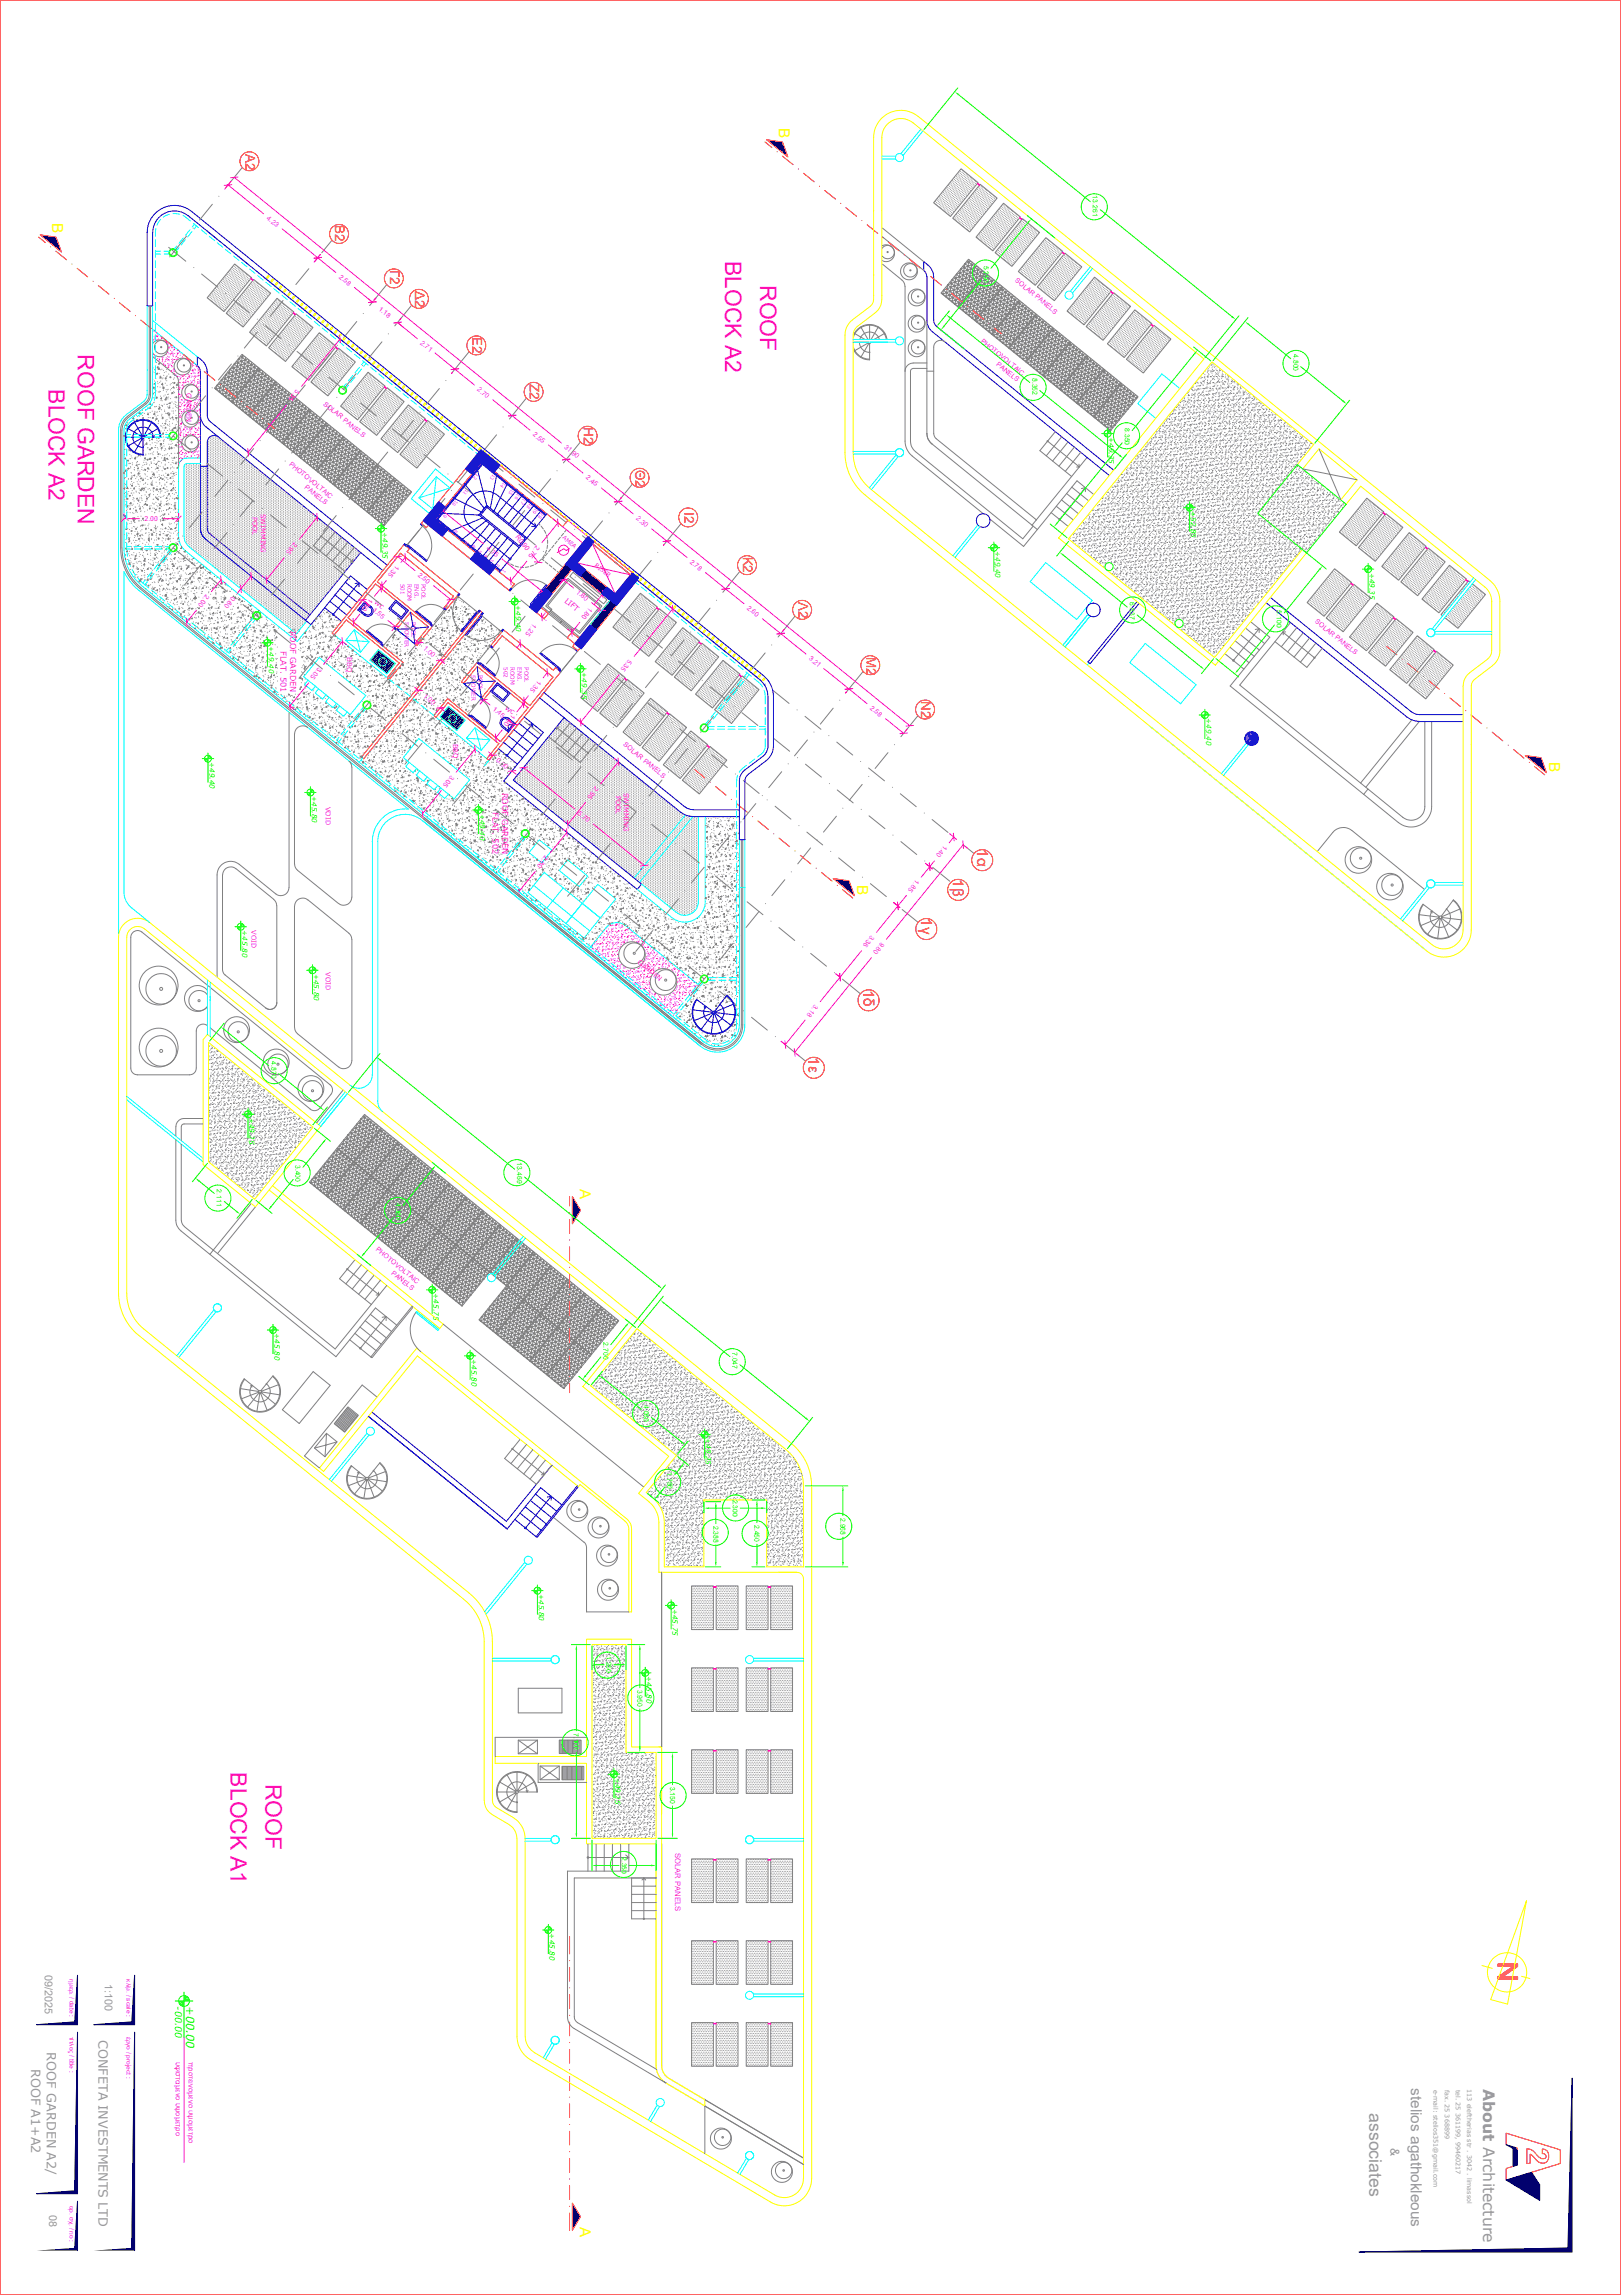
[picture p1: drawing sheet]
<svg xmlns="http://www.w3.org/2000/svg" width="594mm" height="841mm" viewBox="0 0 594 841" stroke-linecap="round" stroke-linejoin="round" font-family="sans-serif">
<defs><g id="words">
<g font-size="8.4" fill="#f0f">
<text x="265.7" y="95.6" transform="rotate(90 265.7 95.6)">BLOCK A2</text>
<text x="278.5" y="104.5" transform="rotate(90 278.5 104.5)">ROOF</text>
<text x="28.6" y="129.9" transform="rotate(90 28.6 129.9)">ROOF GARDEN</text>
<text x="17.8" y="142.6" transform="rotate(90 17.8 142.6)">BLOCK A2</text>
<text x="84.5" y="649.5" transform="rotate(90 84.5 649.5)">BLOCK A1</text>
<text x="97.2" y="653.6" transform="rotate(90 97.2 653.6)">ROOF</text>
</g>
<text font-size="6.5" fill="#989898" x="501.7" y="774.3" transform="rotate(90 501.7 774.3)">associates</text>
<text font-size="5.8" fill="#989898" x="543.5" y="765.5" transform="rotate(90 543.5 765.5)">About Architecture</text>
<g font-size="5.6" fill="#ff0">
<text x="285.4" y="46.7" transform="rotate(90 285.4 46.7)">B</text>
<text x="19.2" y="81.6" transform="rotate(90 19.2 81.6)">B</text>
<text x="567.6" y="279.1" transform="rotate(90 567.6 279.1)">B</text>
<text x="314.1" y="324.1" transform="rotate(90 314.1 324.1)">B</text>
<text x="212.5" y="435.9" transform="rotate(90 212.5 435.9)">A</text>
<text x="212.5" y="816.2" transform="rotate(90 212.5 816.2)">A</text>
</g>
<g font-size="5.6" fill="#f00">
<text x="358" y="311.3" transform="rotate(90 358 311.3)">1α</text>
<text x="349.2" y="322.2" transform="rotate(90 349.2 322.2)">1β</text>
<text x="337.5" y="336.5" transform="rotate(90 337.5 336.5)">1γ</text>
<text x="316.4" y="362.6" transform="rotate(90 316.4 362.6)">1δ</text>
<text x="296.3" y="387.3" transform="rotate(90 296.3 387.3)">1ε</text>
</g>
<text font-size="5.6" fill="#989898" x="517" y="765.1" transform="rotate(90 517 765.1)">stelios agathokleous</text>
<g font-size="4.9" fill="#f00">
<text x="90" y="56.3" transform="rotate(90 90 56.3)">Α2</text>
<text x="122.9" y="82.6" transform="rotate(90 122.9 82.6)">Β2</text>
<text x="142.9" y="98.8" transform="rotate(90 142.9 98.8)">Γ2</text>
<text x="152.1" y="106.7" transform="rotate(90 152.1 106.7)">Δ2</text>
<text x="173.1" y="123.4" transform="rotate(90 173.1 123.4)">Ε2</text>
<text x="194.1" y="140.7" transform="rotate(90 194.1 140.7)">Ζ2</text>
<text x="213.9" y="156.5" transform="rotate(90 213.9 156.5)">Η2</text>
<text x="232.9" y="172.1" transform="rotate(90 232.9 172.1)">Θ2</text>
<text x="250.8" y="187.6" transform="rotate(90 250.8 187.6)">Ι2</text>
<text x="272.3" y="204" transform="rotate(90 272.3 204)">Κ2</text>
<text x="292.6" y="220.7" transform="rotate(90 292.6 220.7)">Λ2</text>
<text x="317.5" y="240.6" transform="rotate(90 317.5 240.6)">Μ2</text>
<text x="337.6" y="256.9" transform="rotate(90 337.6 256.9)">N2</text>
</g>
<g font-size="4.7" fill="#989898">
<text x="36.1" y="747.5" transform="rotate(90 36.1 747.5)">CONFETA INVESTMENTS LTD</text>
<text x="17.1" y="752.1" transform="rotate(90 17.1 752.1)">ROOF GARDEN A2/</text>
<text x="11.4" y="758.1" transform="rotate(90 11.4 758.1)">ROOF A1+A2</text>
</g>
<text font-size="4.5" fill="#989898" x="509.5" y="787.1" transform="rotate(90 509.5 787.1)">&amp;</text>
<text font-size="4.1" fill="#0f0" x="68.2" y="735.2" transform="rotate(90 68.2 735.2)">+00.00</text>
<g font-size="4" fill="#989898">
<text x="16.4" y="723.8" transform="rotate(90 16.4 723.8)">09/2025</text>
<text x="38.4" y="727.1" transform="rotate(90 38.4 727.1)">1:100</text>
<text x="18.1" y="811.5" transform="rotate(90 18.1 811.5)">08</text>
</g>
<text font-size="3.4" fill="#0f0" x="64.2" y="735.2" transform="rotate(90 64.2 735.2)">-00.00</text>
<g font-size="3" fill="#f0f">
<text x="106.3" y="231.1" transform="rotate(90 106.3 231.1)">ROOF GARDEN</text>
<text x="102.8" y="238.5" transform="rotate(90 102.8 238.5)">FLAT. 501</text>
<text x="184.1" y="290.4" transform="rotate(90 184.1 290.4)">ROOF GARDEN</text>
<text x="180.5" y="297.7" transform="rotate(90 180.5 297.7)">FLAT. 502</text>
</g>
<g font-size="2.8" fill="#f0f">
<text x="137" y="220.8" transform="rotate(39 137 220.8)">wc</text>
<text x="206.7" y="220.4" transform="rotate(39 206.7 220.4)">LIFT</text>
<text x="184.9" y="259.6" transform="rotate(39 184.9 259.6)">wc</text>
<text x="247.4" y="679" transform="rotate(90 247.4 679)">SOLAR PANELS</text>
<text x="64.4" y="755.5" transform="rotate(90 64.4 755.5)">υφισταμενο υψομετρο</text>
<text x="69.1" y="755.6" transform="rotate(90 69.1 755.6)">προτεινομενο υψομετρο</text>
</g>
<g font-size="2.6" fill="#0f0">
<text x="406.3" y="160.1" transform="rotate(90 406.3 160.1)">+49.35</text>
<text x="436.4" y="187.3" transform="rotate(90 436.4 187.3)">+52.85</text>
<text x="140.1" y="195" transform="rotate(90 140.1 195)">+49.35</text>
<text x="364.7" y="202" transform="rotate(90 364.7 202)">+49.40</text>
<text x="501.8" y="209.8" transform="rotate(90 501.8 209.8)">+49.35</text>
<text x="189.1" y="221.7" transform="rotate(90 189.1 221.7)">+49.40</text>
<text x="98.5" y="236.8" transform="rotate(90 98.5 236.8)">+49.40</text>
<text x="213.2" y="246.4" transform="rotate(90 213.2 246.4)">+49.35</text>
<text x="442" y="263.3" transform="rotate(90 442 263.3)">+49.40</text>
<text x="76.7" y="279.3" transform="rotate(90 76.7 279.3)">+49.40</text>
<text x="114.3" y="291.7" transform="rotate(90 114.3 291.7)">+45.80</text>
<text x="175.8" y="298.1" transform="rotate(90 175.8 298.1)">+49.40</text>
<text x="88.7" y="340.9" transform="rotate(90 88.7 340.9)">+45.80</text>
<text x="115" y="356.8" transform="rotate(90 115 356.8)">+45.80</text>
<text x="91.4" y="409.6" transform="rotate(90 91.4 409.6)">+49.25</text>
<text x="158.9" y="474" transform="rotate(90 158.9 474)">+45.75</text>
<text x="100.5" y="488.6" transform="rotate(90 100.5 488.6)">+45.80</text>
<text x="172.7" y="498.1" transform="rotate(90 172.7 498.1)">+45.80</text>
<text x="258.7" y="527" transform="rotate(90 258.7 527)">+49.25</text>
<text x="197.4" y="584.2" transform="rotate(90 197.4 584.2)">+45.80</text>
<text x="246.4" y="589.6" transform="rotate(90 246.4 589.6)">+45.75</text>
<text x="236.9" y="614.3" transform="rotate(90 236.9 614.3)">+45.80</text>
<text x="225.4" y="651.4" transform="rotate(90 225.4 651.4)">+49.25</text>
<text x="201.4" y="708.5" transform="rotate(90 201.4 708.5)">+45.80</text>
</g>
<g font-size="2.5" fill="#0f0">
<text x="400.5" y="71.6" transform="rotate(90 400.5 71.6)">13.261</text>
<text x="360.5" y="97.4" transform="rotate(90 360.5 97.4)">5.250</text>
<text x="473.9" y="129.8" transform="rotate(90 473.9 129.8)">4.800</text>
<text x="378.3" y="138.5" transform="rotate(90 378.3 138.5)">8.352</text>
<text x="412.2" y="156.9" transform="rotate(90 412.2 156.9)">8.350</text>
<text x="414" y="220.8" transform="rotate(90 414 220.8)">6.837</text>
<text x="467.9" y="223.7" transform="rotate(90 467.9 223.7)">5.100</text>
<text x="99.4" y="388.9" transform="rotate(90 99.4 388.9)">4.870</text>
<text x="189.5" y="426" transform="rotate(90 189.5 426)">13.469</text>
<text x="108.3" y="426.9" transform="rotate(90 108.3 426.9)">3.400</text>
<text x="79.5" y="435.9" transform="rotate(90 79.5 435.9)">2.111</text>
<text x="145.1" y="440.8" transform="rotate(90 145.1 440.8)">4.350</text>
<text x="221.1" y="491.9" transform="rotate(90 221.1 491.9)">2.700</text>
<text x="268.4" y="495.4" transform="rotate(90 268.4 495.4)">7.047</text>
<text x="236" y="514.9" transform="rotate(90 236 514.9)">4.050</text>
<text x="244.6" y="539.5" transform="rotate(90 244.6 539.5)">1.750</text>
<text x="268.5" y="549.5" transform="rotate(90 268.5 549.5)">2.300</text>
<text x="308" y="556.2" transform="rotate(90 308 556.2)">2.968</text>
<text x="261.4" y="559.1" transform="rotate(90 261.4 559.1)">2.388</text>
<text x="276.5" y="558.8" transform="rotate(90 276.5 558.8)">2.450</text>
<text x="222.3" y="606.8" transform="rotate(90 222.3 606.8)">1.250</text>
<text x="233.6" y="619.2" transform="rotate(90 233.6 619.2)">3.950</text>
<text x="210.3" y="635.1" transform="rotate(90 210.3 635.1)">7.100</text>
<text x="245.5" y="654.8" transform="rotate(90 245.5 654.8)">3.150</text>
<text x="227.8" y="680.5" transform="rotate(90 227.8 680.5)">2.350</text>
</g>
<g font-size="2.5" fill="#f0f">
<text x="97.6" y="80.3" transform="rotate(39 97.6 80.3)">4.23</text>
<text x="124" y="101.7" transform="rotate(39 124 101.7)">2.58</text>
<text x="371.8" y="103.1" transform="rotate(39 371.8 103.1)">SOLAR PANELS</text>
<text x="138.6" y="113.5" transform="rotate(39 138.6 113.5)">1.18</text>
<text x="359.2" y="125.3" transform="rotate(39 359.2 125.3)">PHOTOVOLTAIC</text>
<text x="153.9" y="126" transform="rotate(39 153.9 126)">2.71</text>
<text x="365" y="133.8" transform="rotate(39 365 133.8)">PANELS</text>
<text x="108.6" y="142.5" transform="rotate(129 108.6 142.5)">5.35</text>
<text x="174.7" y="143" transform="rotate(39 174.7 143)">2.70</text>
<text x="68.3" y="144.1" transform="rotate(90 68.3 144.1)">GARDEN</text>
<text x="118.3" y="148.3" transform="rotate(39 118.3 148.3)">SOLAR PANELS</text>
<text x="195.1" y="159.5" transform="rotate(39 195.1 159.5)">2.55</text>
<text x="206.6" y="164.2" transform="rotate(39 206.6 164.2)">31.90</text>
<text x="105.8" y="170.4" transform="rotate(39 105.8 170.4)">PHOTOVOLTAIC</text>
<text x="111.5" y="178.9" transform="rotate(39 111.5 178.9)">PANELS</text>
<text x="214.5" y="175.3" transform="rotate(39 214.5 175.3)">2.45</text>
<text x="53" y="191">2.00</text>
<text x="92.5" y="189.3" transform="rotate(90 92.5 189.3)">POOL</text>
<text x="95.5" y="188.3" transform="rotate(90 95.5 188.3)">SWIMMING</text>
<text x="233" y="190.2" transform="rotate(39 233 190.2)">2.30</text>
<text x="188.8" y="196.7" transform="rotate(52 188.8 196.7)">R0.90</text>
<text x="107.8" y="198.5" transform="rotate(129 107.8 198.5)">2.95</text>
<text x="178.1" y="201.2" transform="rotate(39 178.1 201.2)">4.75</text>
<text x="196.6" y="199.8" transform="rotate(129 196.6 199.8)">2.75</text>
<text x="145.2" y="206.9" transform="rotate(129 145.2 206.9)">1.35</text>
<text x="252.7" y="206.2" transform="rotate(39 252.7 206.2)">2.78</text>
<text x="153" y="211" transform="rotate(39 153 211)">2.50</text>
<text x="75.5" y="217.8" transform="rotate(129 75.5 217.8)">2.00</text>
<text x="85.1" y="218.2" transform="rotate(129 85.1 218.2)">0.60</text>
<text x="135.5" y="219.3" transform="rotate(129 135.5 219.3)">1.60</text>
<text x="210.9" y="217.2" transform="rotate(39 210.9 217.2)">1.80</text>
<text x="136.4" y="223.8" transform="rotate(39 136.4 223.8)">1.55</text>
<text x="216.1" y="222.2" transform="rotate(129 216.1 222.2)">1.80</text>
<text x="273.6" y="223.1" transform="rotate(39 273.6 223.1)">2.60</text>
<text x="195.5" y="228.4" transform="rotate(129 195.5 228.4)">1.25</text>
<text x="481.7" y="228" transform="rotate(39 481.7 228)">SOLAR PANELS</text>
<text x="154.9" y="237.8" transform="rotate(39 154.9 237.8)">1.00</text>
<text x="116.7" y="244.4" transform="rotate(129 116.7 244.4)">3.05</text>
<text x="127.2" y="240.9" transform="rotate(90 127.2 240.9)">BBQ</text>
<text x="230.5" y="241.4" transform="rotate(129 230.5 241.4)">5.35</text>
<text x="296.2" y="241.6" transform="rotate(39 296.2 241.6)">3.21</text>
<text x="197.2" y="249.1" transform="rotate(129 197.2 249.1)">1.35</text>
<text x="154.9" y="255.4" transform="rotate(39 154.9 255.4)">1.00</text>
<text x="180.3" y="260.1" transform="rotate(39 180.3 260.1)">1.45</text>
<text x="187.6" y="261.6" transform="rotate(129 187.6 261.6)">1.60</text>
<text x="318.6" y="259.8" transform="rotate(39 318.6 259.8)">2.58</text>
<text x="166.1" y="272.5" transform="rotate(90 166.1 272.5)">BBQ</text>
<text x="228.2" y="273.2" transform="rotate(39 228.2 273.2)">SOLAR PANELS</text>
<text x="181.6" y="278.8" transform="rotate(39 181.6 278.8)">0.90</text>
<text x="165.3" y="283.8" transform="rotate(129 165.3 283.8)">3.05</text>
<text x="218.2" y="288.2" transform="rotate(129 218.2 288.2)">2.95</text>
<text x="225.6" y="291.6" transform="rotate(90 225.6 291.6)">POOL</text>
<text x="228.6" y="290.5" transform="rotate(90 228.6 290.5)">SWIMMING</text>
<text x="119.4" y="295.7" transform="rotate(90 119.4 295.7)">VOID</text>
<text x="211.5" y="298.4" transform="rotate(39 211.5 298.4)">5.70</text>
<text x="346" y="309.7" transform="rotate(129 346 309.7)">1.40</text>
<text x="199.7" y="313.4" transform="rotate(129 199.7 313.4)">2.80</text>
<text x="335.7" y="322.3" transform="rotate(129 335.7 322.3)">1.85</text>
<text x="92.1" y="340.9" transform="rotate(90 92.1 340.9)">VOID</text>
<text x="319.2" y="342.6" transform="rotate(129 319.2 342.6)">3.36</text>
<text x="322.9" y="345.1" transform="rotate(129 322.9 345.1)">9.80</text>
<text x="233.5" y="353" transform="rotate(39 233.5 353)">GARDEN</text>
<text x="119.4" y="356.3" transform="rotate(90 119.4 356.3)">VOID</text>
<text x="298.6" y="368" transform="rotate(129 298.6 368)">3.18</text>
<text x="137.5" y="458.2" transform="rotate(39 137.5 458.2)">PHOTOVOLTAIC</text>
<text x="143.2" y="466.7" transform="rotate(39 143.2 466.7)">PANELS</text>
</g>
<g font-size="2.4" fill="#f0f">
<text x="25.5" y="725.3" transform="rotate(90 25.5 725.3)">ημερ. / date :</text>
<text x="46.4" y="725.3" transform="rotate(90 46.4 725.3)">κλίμ. / scale :</text>
<text x="25.5" y="746.3" transform="rotate(90 25.5 746.3)">τίτλος / title :</text>
<text x="46.4" y="746.3" transform="rotate(90 46.4 746.3)">έργο / project :</text>
<text x="25.5" y="808.2" transform="rotate(90 25.5 808.2)">αρ. σχ. / no :</text>
</g>
<g font-size="2.3" fill="#989898">
<text x="525.3" y="765.7" transform="rotate(90 525.3 765.7)">e-mail: stelios351@gmail.com</text>
<text x="529.4" y="765.8" transform="rotate(90 529.4 765.8)">fax. 25 368899</text>
<text x="533.5" y="765.8" transform="rotate(90 533.5 765.8)">tel. 25 361199, 99460217</text>
<text x="537.6" y="765.5" transform="rotate(90 537.6 765.5)">113 eleftherias str . 3042 . limassol</text>
</g>
<text font-size="2.2" fill="#f0f" x="217.8" y="207.4" transform="rotate(39 217.8 207.4)">RISER</text>
<g font-size="2.1" fill="#f0f">
<text x="206" y="197.3" transform="rotate(39 206 197.3)">AMEA</text>
<text x="146.8" y="213.9" transform="rotate(90 146.8 213.9)">501</text>
<text x="149.3" y="213.9" transform="rotate(90 149.3 213.9)">ROOM</text>
<text x="151.9" y="213.9" transform="rotate(90 151.9 213.9)">ENG.</text>
<text x="154.4" y="213.9" transform="rotate(90 154.4 213.9)">POOL</text>
<text x="148.3" y="227.8" transform="rotate(90 148.3 227.8)">SHOWER</text>
<text x="150.8" y="227.8" transform="rotate(90 150.8 227.8)">POOL</text>
<text x="184.6" y="244.5" transform="rotate(90 184.6 244.5)">502</text>
<text x="187.1" y="244.5" transform="rotate(90 187.1 244.5)">ROOM</text>
<text x="189.7" y="244.5" transform="rotate(90 189.7 244.5)">ENG.</text>
<text x="192.2" y="244.5" transform="rotate(90 192.2 244.5)">POOL</text>
<text x="172.8" y="247.4" transform="rotate(90 172.8 247.4)">SHOWER</text>
<text x="175.3" y="247.3" transform="rotate(90 175.3 247.3)">POOL</text>
</g>
<g font-size="1.7" fill="#f0f">
<text x="174.6" y="173.5" transform="rotate(129 174.6 173.5)">12</text>
<text x="180.8" y="173.6" transform="rotate(129 180.8 173.6)">13</text>
<text x="170.9" y="179" transform="rotate(129 170.9 179)">11</text>
<text x="184.6" y="176.6" transform="rotate(129 184.6 176.6)">14</text>
<text x="187.6" y="179" transform="rotate(129 187.6 179)">15</text>
<text x="167" y="183.1" transform="rotate(129 167 183.1)">10</text>
<text x="189.8" y="180.8" transform="rotate(129 189.8 180.8)">16</text>
<text x="192" y="182.6" transform="rotate(129 192 182.6)">17</text>
<text x="194.2" y="184.3" transform="rotate(129 194.2 184.3)">18</text>
<text x="162.8" y="188.2" transform="rotate(129 162.8 188.2)">9</text>
<text x="196.4" y="186.1" transform="rotate(129 196.4 186.1)">19</text>
<text x="198.5" y="187.8" transform="rotate(129 198.5 187.8)">20</text>
<text x="167" y="193.9" transform="rotate(129 167 193.9)">8</text>
<text x="170.8" y="197.7" transform="rotate(129 170.8 197.7)">7</text>
<text x="173.5" y="199.4" transform="rotate(129 173.5 199.4)">6</text>
<text x="175.7" y="201.1" transform="rotate(129 175.7 201.1)">5</text>
<text x="178" y="202.9" transform="rotate(129 178 202.9)">4</text>
<text x="180.3" y="204.6" transform="rotate(129 180.3 204.6)">3</text>
<text x="182.4" y="206.4" transform="rotate(129 182.4 206.4)">2</text>
<text x="184.7" y="208.3" transform="rotate(129 184.7 208.3)">1</text>
</g>
</g></defs>
<g fill="none" stroke="#808080" stroke-width=".37">
<path d="M61.8 90.6l6.3 5.1M71 98h.1M75.9 84.6l3.6 3M82.5 90h.1M83.6 99.9h.1M84.2 99.6h.1M84.4 98.9h.1M84.9 99.4h.1M85 98.7h.1M85.2 98h.1M85.3 92.3l5.9 4.8M85.4 99.7h.1"/>
<path d="M85.5 99.1h.1M85.7 98.4h.1M85.8 97.7h.1M86 96.7l6.2 5.1-10.1 12.4-6.2-5.1zM86 97h.1M86 99.4h.1M86.1 98.8h.1M86.3 98.1h.1M86.4 97.4h.1M86.5 99.8h.1M86.7 99.1h.1M86.8 98.5h.1"/>
<path d="M87 97.8h.1M87.1 99.6h.1M87.3 98.9h.1M87.4 98.2h.1M87.6 99.9h.1M87.8 99.3h.1M87.9 98.6h.1M88.3 99.7h.1M88.4 99h.1M88.9 99.4h.1M89.4 99.8h.1M94.1 99.4h.1"/>
<path d="M73.9 100.4l5.8 4.8M76.4 109.3h.1M76.5 108.7h.1M76.9 109.7h.1M77 109.1h.1M77.2 108.4h.1M77.3 107.7h.1M77.3 110.1h.1M77.5 109.4h.1M77.6 108.8h.1M77.8 108.1h.1M77.9 110.5h.1"/>
<path d="M77.9 107.4h.1M78 109.9h.1M78.1 106.7h.1M78.1 109.1h.1M78.3 108.5h.1M78.3 110.9h.1M78.4 107.8h.1M78.5 110.2h.1M78.6 107.1h.1M78.6 109.6h.1M78.7 106.4h.1M78.8 108.9h.1"/>
<path d="M78.8 111.3h.1M78.9 108.2h.1M78.9 105.7h.1M79 110.6h.1M79.1 107.5h.1M79.1 109.9h.1M79.2 106.8h.1M79.2 109.3h.1M79.3 111.7h.1M79.4 106.1h.1M79.4 111h.1M79.4 108.6h.1"/>
<path d="M79.5 107.9h.1M79.5 105.5h.1M79.6 110.3h.1M79.7 104.8h.1M79.7 107.2h.1M79.8 112.1h.1M79.8 109.6h.1M79.8 106.5h.1M79.9 109h.1M79.9 111.4h.1M80 105.8h.1M80.1 108.3h.1"/>
<path d="M80.1 110.7h.1M80.2 107.6h.1M80.2 105.2h.1M80.2 110.1h.1M80.3 112.5h.1M80.3 104.5h.1M80.3 106.9h.1M80.4 111.8h.1M80.4 109.3h.1M80.5 103.8h.1M80.5 108.7h.1M80.5 106.3h.1"/>
<path d="M80.6 111.1h.1M80.6 105.6h.1M80.7 108h.1M80.7 112.9h.1M80.7 110.4h.1M80.8 107.3h.1M80.8 104.9h.1M80.9 109.8h.1M80.9 112.2h.1M80.9 104.2h.1M81 106.6h.1M81 111.5h.1"/>
<path d="M81 109.1h.1M81.1 103.5h.1M81.2 108.4h.1M81.2 106h.1M81.2 110.8h.1M81.2 113.3h.1M81.2 102.8h.1M81.3 105.3h.1M81.3 107.7h.1M81.4 112.6h.1M81.4 110.2h.1M81.4 107h.1"/>
<path d="M81.4 104.6h.1M81.5 109.5h.1M81.5 111.9h.1M81.6 103.9h.1M81.6 106.3h.1M81.7 111.2h.1M81.7 108.8h.1M81.7 113.7h.1M81.7 103.2h.1M81.8 108.1h.1M81.8 105.7h.1M81.8 110.5h.1"/>
<path d="M81.9 113h.1M81.9 102.5h.1M81.9 105h.1M82 107.4h.1M82 112.3h.1M82 109.9h.1M82 101.9h.1M82.1 106.7h.1M82.1 104.3h.1M82.1 109.2h.1M82.2 111.6h.1M82.2 103.6h.1"/>
<path d="M82.3 106h.1M82.3 108.5h.1M82.3 113.4h.1M82.3 111h.1M82.4 103h.1M82.4 107.8h.1M82.4 105.4h.1M82.5 110.2h.1M82.5 112.7h.1M82.5 102.2h.1M82.5 104.7h.1M82.6 107.1h.1"/>
<path d="M82.6 109.6h.1M82.6 112h.1M82.6 107.5h.1M82.7 101.6h.1M82.7 104h.1M82.8 108.9h.1M82.8 106.5h.1M82.8 111.3h.1M82.8 103.3h.1M82.8 100.9h.1M82.9 105.7h.1M82.9 108.2h.1"/>
<path d="M83 110.7h.1M83 102.7h.1M83.1 107.5h.1M83.1 105.1h.1M83.1 110h.1M83.1 112.4h.1M83.1 102h.1M83.2 104.4h.1M83.2 106.8h.1M83.3 111.7h.1M83.3 109.3h.1M83.3 101.3h.1"/>
<path d="M83.4 103.7h.1M83.4 115h.1M83.4 108.6h.1M83.4 106.2h.1M83.4 111h.1M83.5 103h.1M83.5 100.6h.1M83.5 105.5h.1M83.5 114.3h.1M83.6 107.9h.1M83.6 110.4h.1M83.7 102.4h.1"/>
<path d="M83.7 107.2h.1M83.7 104.8h.1M83.7 109.7h.1M83.8 104.1h.1M83.8 101.7h.1M83.9 106.6h.1M83.9 115.4h.1M83.9 111.4h.1M83.9 109h.1M83.9 101h.1M84 103.4h.1M84 114.7h.1"/>
<path d="M84 108.3h.1M84 105.9h.1M84.1 110.7h.1M84.1 100.3h.1M84.1 102.7h.1M84.2 105.2h.1M84.2 114h.1M84.2 107.7h.1M84.2 110.1h.1M84.3 102.1h.1M84.3 113.4h.1M84.3 106.9h.1"/>
<path d="M84.3 104.5h.1M84.3 115.8h.1M84.4 109.4h.1M84.5 101.4h.1M84.5 103.8h.1M84.5 106.3h.1M84.5 115.1h.1M84.5 108.7h.1M84.6 100.7h.1M84.6 103.2h.1M84.6 114.4h.1M84.7 108h.1"/>
<path d="M84.7 105.6h.1M84.7 110.4h.1M84.8 100h.1M84.8 102.4h.1M84.8 104.9h.1M84.8 113.7h.1M84.8 116.2h.1M84.8 107.4h.1M84.9 109.8h.1M84.9 101.8h.1M84.9 113.1h.1M85 106.7h.1"/>
<path d="M85 104.2h.1M85 115.5h.1M85 109.1h.1M85.1 101.1h.1M85.1 103.5h.1M85.1 112.4h.1M85.1 106h.1M85.1 114.8h.1M85.2 108.4h.1M85.2 100.4h.1M85.3 102.9h.1M85.3 114.1h.1"/>
<path d="M85.3 107.7h.1M85.3 105.3h.1M85.3 116.6h.1M85.4 102.2h.1M85.4 104.6h.1M85.4 113.5h.1M85.5 107.1h.1M85.5 115.9h.1M85.5 109.5h.1M85.6 112.8h.1M85.6 101.5h.1M85.6 109.9l5.8 4.7"/>
<path d="M85.6 103.9h.1M85.6 115.2h.1M85.6 108.8h.1M85.6 106.4h.1M85.7 112.1h.1M85.7 100.8h.1M85.7 103.3h.1M85.8 105.7h.1M85.8 114.6h.1M85.8 108.1h.1M85.8 117h.1M85.9 100.1h.1"/>
<path d="M85.9 102.6h.1M85.9 113.8h.1M85.9 111.4h.1M85.9 107.4h.1M85.9 105h.1M85.9 116.3h.1M86.1 113.2h.1M86.1 104.3h.1M86.1 101.9h.1M86.1 106.8h.1M86.1 115.6h.1M86.2 101.2h.1"/>
<path d="M86.2 112.5h.1M86.2 103.6h.1M86.2 114.9h.1M86.3 108.5h.1M86.3 106.1h.1M86.3 117.4h.1M86.4 111.8h.1M86.4 100.5h.1M86.4 103h.1M86.4 105.4h.1M86.4 114.3h.1M86.4 107.9h.1"/>
<path d="M86.4 116.7h.1M86.5 102.3h.1M86.5 111.1h.1M86.5 113.6h.1M86.6 104.7h.1M86.6 107.1h.1M86.6 116h.1M86.7 110.4h.1M86.7 112.9h.1M86.7 104.1h.1M86.7 101.6h.1M86.7 106.5h.1"/>
<path d="M86.7 117.8h.1M86.7 115.3h.1M86.8 100.9h.1M86.9 103.4h.1M86.9 112.2h.1M86.9 114.6h.1M86.9 105.8h.1M86.9 117.1h.1M87 111.5h.1M87 102.7h.1M87 100.2h.1M87 114h.1"/>
<path d="M87 105.1h.1M87.1 107.6h.1M87.1 116.4h.1M87.2 102h.1M87.2 113.3h.1M87.2 110.8h.1M87.2 104.4h.1M87.2 106.9h.1M87.2 115.7h.1M87.2 118.2h.1M87.3 110.2h.1M87.3 112.6h.1"/>
<path d="M87.3 103.8h.1M87.3 101.3h.1M87.4 106.2h.1M87.4 117.5h.1M87.4 115h.1M87.5 109.5h.1M87.5 100.6h.1M87.5 111.9h.1M87.5 114.3h.1M87.5 103.1h.1M87.5 105.5h.1M87.5 116.8h.1"/>
<path d="M87.6 102.4h.1M87.6 111.2h.1M87.7 113.7h.1M87.7 104.8h.1M87.7 118.5h.1M87.7 116.1h.1M87.8 110.5h.1M87.8 113h.1M87.8 101.7h.1M87.8 104.1h.1M87.8 115.4h.1M87.9 106.6h.1"/>
<path d="M87.9 117.9h.1M87.9 109.9h.1M88 103.5h.1M88 101h.1M88 112.3h.1M88 105.9h.1M88 114.8h.1M88.1 117.2h.1M88.1 109.2h.1M88.1 100.3h.1M88.1 111.6h.1M88.1 114h.1"/>
<path d="M88.1 102.8h.1M88.2 105.2h.1M88.2 116.5h.1M88.2 108.5h.1M88.2 119h.1M88.3 111h.1M88.3 104.5h.1M88.3 102.1h.1M88.3 113.4h.1M88.3 118.3h.1M88.3 115.8h.1M88.4 110.3h.1"/>
<path d="M88.4 112.7h.1M88.4 101.4h.1M88.5 103.8h.1M88.5 115.1h.1M88.5 117.6h.1M88.6 109.6h.1M88.6 100.8h.1M88.6 103.2h.1M88.6 112h.1M88.6 105.6h.1M88.6 114.5h.1M88.7 119.3h.1"/>
<path d="M88.7 116.9h.1M88.7 108.9h.1M88.7 100h.1M88.8 113.8h.1M88.8 111.3h.1M88.8 102.5h.1M88.8 104.9h.1M88.8 116.2h.1M88.9 108.2h.1M88.9 118.7h.1M88.9 110.7h.1M88.9 104.3h.1"/>
<path d="M88.9 101.8h.1M88.9 113.1h.1M89 118h.1M89 115.5h.1M89 107.5h.1M89.1 101.1h.1M89.1 110h.1M89.1 112.4h.1M89.1 114.9h.1M89.1 103.6h.1M89.2 117.3h.1M89.2 109.3h.1"/>
<path d="M89.2 111.7h.1M89.2 100.5h.1M89.2 102.9h.1M89.3 114.2h.1M89.3 119h.1M89.3 116.6h.1M89.4 108.6h.1M89.4 102.2h.1M89.4 113.5h.1M89.4 111h.1M89.5 104.6h.1M89.5 115.9h.1"/>
<path d="M89.5 118.4h.1M89.5 110.4h.1M89.5 107.9h.1M89.6 112.8h.1M89.6 101.5h.1M89.6 104h.1M89.6 115.2h.1M89.6 117.7h.1M89.7 107.2h.1M89.7 100.8h.1M89.7 109.7h.1M89.7 103.3h.1"/>
<path d="M89.7 112.1h.1M89.7 114.6h.1M89.8 117h.1M89.8 109h.1M89.8 106.6h.1M89.9 111.4h.1M89.9 100.2h.1M89.9 102.6h.1M89.9 113.9h.1M90 116.3h.1M90 108.3h.1M90 101.9h.1"/>
<path d="M90 110.7h.1M90 113.2h.1M90.1 115.7h.1M90.1 118.1h.1M90.2 110.1h.1M90.2 107.7h.1M90.2 112.5h.1M90.2 101.2h.1M90.2 103.7h.1M90.3 115h.1M90.3 106.9h.1M90.3 117.4h.1"/>
<path d="M90.3 100.5h.1M90.3 109.4h.1M90.4 103h.1M90.4 111.8h.1M90.4 114.3h.1M90.4 116.7h.1M90.5 108.7h.1M90.5 106.3h.1M90.5 111.2h.1M90.6 113.6h.1M90.6 102.3h.1M90.6 116h.1"/>
<path d="M90.6 105.6h.1M90.6 108h.1M90.7 112.9h.1M90.7 110.5h.1M90.7 101.6h.1M90.7 115.4h.1M90.8 109.8h.1M90.8 107.4h.1M90.8 112.2h.1M90.8 101h.1M90.9 114.7h.1M90.9 106.7h.1"/>
<path d="M90.9 117.1h.1M91 109.1h.1M91 111.5h.1M91 114h.1M91 102.7h.1M91.1 116.4h.1M91.1 108.4h.1M91.1 106h.1M91.1 110.9h.1M91.2 102h.1M91.2 113.3h.1M91.2 115.7h.1"/>
<path d="M91.2 105.3h.1M91.3 107.7h.1M91.3 110.2h.1M91.3 101.3h.1M91.4 112.6h.1M91.4 115.1h.1M91.4 104.6h.1M91.4 109.5h.1M91.4 107.1h.1M91.5 111.9h.1M91.5 114.4h.1M91.6 106.4h.1"/>
<path d="M91.6 108.8h.1M91.7 111.3h.1M91.7 113.7h.1M91.7 116.1h.1M91.7 108.1h.1M91.7 105.7h.1M91.8 110.6h.1M91.8 101.7h.1M91.8 113h.1M91.9 115.4h.1M91.9 105h.1M91.9 107.4h.1"/>
<path d="M91.9 109.9h.1M92 112.4h.1M92 114.8h.1M92 104.4h.1M92.1 109.2h.1M92.1 106.8h.1M92.1 111.6h.1M92.2 114.1h.1M92.2 103.6h.1M92.2 106.1h.1M92.2 108.5h.1M92.3 113.4h.1"/>
<path d="M92.3 111h.1M92.4 105.4h.1M92.4 110.3h.1M92.4 107.9h.1M92.5 112.7h.1M92.5 115.2h.1M92.5 104.7h.1M92.5 107.1h.1M92.6 109.6h.1M92.6 114.5h.1M92.6 112.1h.1M92.7 104.1h.1"/>
<path d="M92.7 108.9h.1M92.7 106.5h.1M92.8 111.4h.1M92.8 113.8h.1M92.8 105.8h.1M92.8 103.4h.1M92.9 108.2h.1M92.9 113.1h.1M92.9 110.7h.1M93 102.4l6.2 5-10.1 12.4-6.2-5zM93 102.7h.1M93 105.1h.1"/>
<path d="M93 107.6h.1M93 110h.1M93.1 112.4h.1M93.1 104.4h.1M93.2 106.9h.1M93.2 109.3h.1M93.3 114.2h.1M93.3 111.8h.1M93.3 103.8h.1M93.3 108.6h.1M93.3 106.2h.1M93.4 111.1h.1"/>
<path d="M93.4 113.5h.1M93.5 105.5h.1M93.5 103.1h.1M93.5 107.9h.1M93.6 110.4h.1M93.6 112.8h.1M93.6 119.3h.1M93.6 104.8h.1M93.7 109.7h.1M93.7 107.3h.1M93.7 112.1h.1M93.8 104.1h.1"/>
<path d="M93.8 106.6h.1M93.9 109.1h.1M93.9 111.5h.1M93.9 103.5h.1M94 108.3h.1M94 105.9h.1M94 110.8h.1M94.1 113.2h.1M94.1 119.7h.1M94.1 105.2h.1M94.1 107.7h.1M94.2 110.1h.1"/>
<path d="M94.2 112.6h.1M94.3 119h.1M94.3 104.6h.1M94.3 117h.1M94.3 109.4h.1M94.3 107h.1M94.4 111.8h.1M94.4 118.4h.1M94.4 103.8h.1M94.4 106.3h.1M94.5 108.8h.1M94.5 111.2h.1"/>
<path d="M94.6 105.6h.1M94.7 110.5h.1M94.7 108.1h.1M94.7 119.4h.1M94.7 104.9h.1M94.8 107.4h.1M94.8 109.8h.1M94.9 112.3h.1M94.9 118.7h.1M94.9 104.3h.1M95 109.1h.1M95 106.7h.1"/>
<path d="M95 111.6h.1M95 118.1h.1M95.1 106h.1M95.1 108.5h.1M95.2 110.9h.1M95.2 117.4h.1M95.2 119.8h.1M95.2 105.3h.1M95.3 110.2h.1M95.3 107.8h.1M95.4 119.1h.1M95.4 104.6h.1"/>
<path d="M95.4 107.1h.1M95.5 109.5h.1M95.5 118.4h.1M95.6 108.8h.1M95.6 106.4h.1M95.6 111.3h.1M95.7 117.8h.1M95.7 105.7h.1M95.8 108.2h.1M95.8 110.6h.1M95.8 117.1h.1M95.9 119.5h.1"/>
<path d="M95.9 105h.1M95.9 109.9h.1M95.9 107.5h.1M96 118.8h.1M96 116.4h.1M96.1 106.8h.1M96.1 109.2h.1M96.2 118.2h.1M96.2 108.5h.1M96.2 106.1h.1M96.3 117.5h.1M96.4 119.9h.1"/>
<path d="M96.4 105.5h.1M96.4 107.9h.1M96.4 110.3h.1M96.5 116.8h.1M96.5 119.3h.1M96.6 109.6h.1M96.6 107.2h.1M96.6 118.6h.1M96.6 116.1h.1M96.7 106.5h.1M96.7 109h.1M96.8 115.4h.1"/>
<path d="M96.8 117.9h.1M96.9 105.8h.1M96.9 108.3h.1M96.9 117.2h.1M97 101.8l5.8 4.7M97 119.6h.1M97 107.6h.1M97.1 116.5h.1M97.2 119h.1M97.2 109.3h.1M97.2 106.9h.1M97.2 119.3l5.8 4.8"/>
<path d="M97.3 118.3h.1M97.3 115.8h.1M97.3 106.2h.1M97.4 108.7h.1M97.4 115.1h.1M97.5 117.6h.1M97.5 108h.1M97.6 114.5h.1M97.6 119.3h.1M97.6 116.9h.1M97.7 107.3h.1M97.7 116.2h.1"/>
<path d="M97.8 118.7h.1M97.8 106.6h.1M97.9 118h.1M97.9 115.5h.1M98 108.4h.1M98 114.9h.1M98.1 117.3h.1M98.1 119.7h.1M98.2 107.7h.1M98.2 114.2h.1M98.3 119h.1M98.3 116.6h.1"/>
<path d="M98.3 107h.1M98.3 113.5h.1M98.4 116h.1M98.4 118.4h.1M98.6 117.7h.1M98.6 115.2h.1M98.7 114.6h.1M98.7 117h.1M98.8 119.5h.1M98.8 107.4h.1M98.8 113.9h.1M98.9 118.8h.1"/>
<path d="M98.9 116.3h.1M99 113.2h.1M99 115.7h.1M99.1 118.1h.1M99.1 112.5h.1M99.2 117.4h.1M99.2 115h.1M99.2 119.8h.1M99.3 114.3h.1M99.4 116.7h.1M99.4 119.2h.1M99.5 113.6h.1"/>
<path d="M99.5 118.5h.1M99.5 116h.1M99.6 112.9h.1M99.7 115.4h.1M99.7 117.8h.1M99.8 112.2h.1M99.8 114.7h.1M99.9 119.5h.1M99.9 117.1h.1M99.9 111.5h.1M99.9 114h.1M100 116.4h.1"/>
<path d="M100 118.9h.1M100.1 113.3h.1M100.2 118.2h.1M100.2 115.7h.1M100.2 112.6h.1M100.3 115.1h.1M100.3 117.5h.1M100.4 119.9h.1M100.4 111.9h.1M100.5 114.4h.1M100.5 119.3h.1M100.5 116.8h.1"/>
<path d="M100.6 111.3h.1M100.6 113.7h.1M100.6 116.2h.1M100.7 118.6h.1M100.7 110.6h.1M100.8 113h.1M100.8 117.9h.1M100.8 115.4h.1M100.9 112.4h.1M100.9 114.8h.1M101 117.2h.1M101 119.7h.1"/>
<path d="M101 111.7h.1M101.1 114.1h.1M101.1 119h.1M101.1 116.5h.1M101.2 113.4h.1M101.2 111h.1M101.3 115.9h.1M101.3 118.3h.1M101.3 110.3h.1M101.4 112.7h.1M101.4 117.6h.1M101.4 115.2h.1"/>
<path d="M101.5 109.3l6.2 5-10.1 12.5-6.2-5zM101.5 109.6h.1M101.6 114.5h.1M101.6 112.1h.1M101.6 116.9h.1M101.6 119.4h.1M101.7 111.4h.1M101.7 113.8h.1M101.8 116.2h.1M101.8 118.7h.1M101.9 113.1h.1M101.9 110.7h.1"/>
<path d="M101.9 115.6h.1M101.9 118h.1M102 110h.1M102 112.4h.1M102.1 114.9h.1M102.1 117.3h.1M102.1 119.8h.1M102.2 114.2h.1M102.2 111.8h.1M102.2 116.6h.1M102.3 119.1h.1M102.3 111.1h.1"/>
<path d="M102.4 113.5h.1M102.4 118.4h.1M102.4 116h.1M102.5 110.4h.1M102.5 112.8h.1M102.5 115.3h.1M102.6 117.7h.1M102.7 112.1h.1M102.7 114.6h.1M102.7 119.5h.1M102.7 117.1h.1M102.8 113.9h.1"/>
<path d="M102.8 111.5h.1M102.9 116.4h.1M102.9 118.8h.1M103 110.8h.1M103 113.2h.1M103 118.1h.1M103 115.7h.1M103.2 112.6h.1M103.2 115h.1M103.2 117.4h.1M103.3 111.9h.1M103.3 114.3h.1"/>
<path d="M103.4 119.2h.1M103.4 116.8h.1M103.5 111.2h.1M103.5 113.6h.1M103.5 116.1h.1M103.5 118.5h.1M103.6 112.9h.1M103.7 117.8h.1M103.7 115.4h.1M103.8 112.3h.1M103.8 114.7h.1M103.8 117.1h.1"/>
<path d="M103.9 111.6h.1M104 114h.1M104 116.5h.1M104.1 113.3h.1M104.1 115.8h.1M104.2 118.2h.1M104.3 112.6h.1M104.3 115.1h.1M104.4 117.5h.1M104.4 112h.1M104.4 114.4h.1M104.5 116.8h.1"/>
<path d="M104.6 113.7h.1M104.6 116.2h.1M104.7 113h.1M104.8 115.5h.1M104.9 112.4h.1M104.9 114.8h.1M105 117.3h.1M105.1 114.1h.1M105.1 116.6h.1M105.2 119.8h.1M105.2 113.5h.1M105.3 115.9h.1"/>
<path d="M105.3 119.2h.1M105.4 112.8h.1M105.4 115.2h.1M105.6 114.5h.1M105.7 113.8h.1M105.7 108.9h.1M105.7 116.3h.1M105.8 119.5h.1M105.9 113.2h.1M105.9 115.6h.1M106 118.9h.1M106 114.9h.1"/>
<path d="M106.1 118.2h.1M106.2 114.2h.1M106.3 120h.1M106.3 113.5h.1M106.5 119.3h.1M106.6 115.3h.1M106.6 118.6h.1M106.7 114.6h.1M106.8 117.9h.1M106.8 114h.1M106.9 119.7h.1M106.9 117.2h.1"/>
<path d="M107.1 119h.1M107.3 118.3h.1M107.3 114.3h.1M107.4 117.6h.1M107.6 119.4h.1M107.6 116.9h.1M107.7 116.2h.1M107.7 118.7h.1M107.9 118h.1M108 117.3h.1M108.1 119.8h.1M108.2 119.1h.1"/>
<path d="M108.2 116.6h.1M108.3 116h.1M108.4 118.4h.1M108.5 115l6.2 5-10.1 12.5-6.2-5.1zM108.5 115.3h.1M108.5 117.7h.1M108.7 111.3l5.8 4.7M108.7 117.1h.1M108.7 119.5h.1M108.8 116.4h.1M108.9 118.8h.1M109 115.7h.1"/>
<path d="M109 118.1h.1M109.2 119.9h.1M109.2 117.4h.1M109.3 116.8h.1M109.3 119.2h.1M109.5 116.1h.1M109.5 118.5h.1M109.6 117.8h.1M109.8 119.6h.1M109.8 117.1h.1M109.9 116.5h.1M110 118.9h.1"/>
<path d="M110.2 118.2h.1M110.3 117.6h.1M110.3 120h.1M110.4 119.3h.1M110.4 116.8h.1M110.6 118.6h.1M110.8 117.9h.1M110.9 117.3h.1M111 119.7h.1M111.1 119h.1M111.3 118.3h.1M111.4 117.6h.1"/>
<path d="M111.6 119.4h.1M111.8 118.7h.1M111.9 118h.1M112.1 119.8h.1M112.2 119.1h.1M112.4 118.4h.1M112.7 119.5h.1M112.9 118.8h.1M113.2 119.9h.1M113.4 119.2h.1M113.8 119.6h.1M117.4 118.4h.1"/>
<path d="M55.9 139.1h.1M55.9 130.6l8.7 7.2 .7 1.1 .1 32M56 125.9a3.1 3.1 0 0 1 4.6-.6 3.1 3.1 0 0 1 0 4.6 3.1 3.1 0 0 1-4.6-.5M56 136.3h.1M56 134.8h.1M56.6 139.6h.1M56.6 135.5h.1M56.8 136.5h.1M57.1 138.6h.1M57.1 132.7h.1M57.3 137.3h.1M57.4 132.8h.1"/>
<path d="M57.4 136.9l.3-.2v.4zM57.7 139.9h.1M57.8 134.5l.1 .3h-.3zM57.9 134.4h.1M58 135.3l.3-.5 .1 .5h-.4M58.1 133.5h.1M58.2 135.2h.1M58.2 133.2l.3-.2v.3zM58.3 136.9h.1M58.4 138.5h.1M58.5 133.4h.1M58.6 137.9h.1"/>
<path d="M58.8 137.8h.1M58.9 139.7h.1M58.9 135.5h.1M58.9 138.1l.1 .4h-.3zM59.3 135.3h.1M59.4 138.8h.1M59.7 138.5h.1M59.9 135.7h.1M60 137.5h.1M60.2 136.5h.1M60.5 138.6l.4-.2-.1 .4zM60.7 139.2h.1"/>
<path d="M60.7 134.5h.1M60.8 136.2h.1M61 137.9h.1M61.1 139.5h.1M61.1 135.4h.1M61.3 137.8h.1M61.8 137.1h.1M62.3 138h.1M62.4 138.3h.1M62.5 138.1l.1 .3h-.3zM63.5 137.2h.1M63.6 138.9h.1"/>
<path d="M63.8 138.5h.1M63.9 137.6h.1M81.1 139.2l18.6 15.1M81.1 139.2l-.7 4.5M81.9 138.3l31 25.1M82.7 137.3l6.2 5M82.7 137.3l-1.2 7.3M83.4 136.3l31.1 25.2M84.2 135.3l6.3 5.1M84.2 135.3l-1.6 10.2M85 134.4l62.2 50.4M85.8 133.4l6.2 5"/>
<path d="M85.8 133.4l-2.1 13M86.6 132.4l6.2 5.1M87.4 131.4l6.2 5.1M87.4 131.4l-2.5 15.9M88.2 130.5l62.1 50.4M88.7 129.8l6.2 5.1-10.1 12.4-6.2-5zM88.9 130l-2.5 15.3M89.7 130.6l-2.3 .9M90 130.9l-2 12.5M90.8 131.5l-5 1.9M91.1 131.8l-1.5 9.6M91.3 139.3l-11.1 4.3"/>
<path d="M91.9 121.9h.1M91.9 132.4l-7.7 2.9M92 138.4l12.4 10.1M92 138.4l-2 13.1M92.1 121.2h.1M92.2 132.7l-1 6.8M92.4 122.3h.1M92.5 121.7h.1M92.7 121h.1M92.8 137.5l55.9 45.3M92.8 120.3h.1M92.9 137.4l-13.8 5.3"/>
<path d="M92.9 122.7h.1M93 133.3l-10.3 4M93 122h.1M93.2 121.4h.1M93.3 123.1h.1M93.3 120.7h.1M93.4 133.6l-.6 3.9M93.5 120h.1M93.5 122.4h.1M93.6 136.5l6.2 5.1M93.6 136.5l-2.5 15.8M93.6 121.8h.1"/>
<path d="M93.8 121.1h.1M93.9 123.5h.1M94 122.9h.1M94 120.4h.1M94.1 134.2l-13 5M94.1 122.1h.1M94.3 123.9h.1M94.3 121.5h.1M94.4 135.5l-14.9 5.7M94.4 120.8h.1M94.5 134.5l-.2 1.1M94.5 123.2h.1"/>
<path d="M94.6 122.6h.1M94.6 120.1h.1M94.8 121.9h.1M94.8 124.3h.1M94.9 134.9l6.2 5-10 12.5-6.3-5.1zM95 123.6h.1M95 121.2h.1M95.1 120.5h.1M95.1 135l-2.4 15.4M95.1 122.9h.1M95.2 122.3h.1M95.3 124.7h.1"/>
<path d="M95.4 121.6h.1M95.5 124h.1M95.6 123.3h.1M95.6 120.9h.1M95.7 120.2h.1M95.8 122.6h.1M95.8 125.1h.1M95.8 135.6l-2.2 .9M95.9 122h.1M95.9 124.4h.1M96.1 121.3h.1M96.1 123.7h.1"/>
<path d="M96.2 135.9l-2 12.5M96.2 123.1h.1M96.2 120.6h.1M96.3 125.5h.1M96.4 122.3h.1M96.4 124.8h.1M96.6 124.1h.1M96.6 121.7h.1M96.7 121h.1M96.7 123.4h.1M96.8 125.9h.1M96.9 122.8h.1"/>
<path d="M96.9 120.3h.1M96.9 125.2h.1M97 136.6l-5 1.9M97 122.1h.1M97.1 124.5h.1M97.2 123.8h.1M97.2 121.4h.1M97.2 126.3h.1M97.3 136.9l-1.5 9.6M97.3 120.7h.1M97.4 123.1h.1M97.4 125.6h.1"/>
<path d="M97.5 122.5h.1M97.5 120h.1M97.5 124.9h.1M97.7 121.8h.1M97.7 124.2h.1M97.8 123.5h.1M97.8 121.1h.1M97.9 126h.1M98 120.4h.1M98 122.9h.1M98 125.3h.1M98.1 137.5l-7.6 2.9"/>
<path d="M98.1 122.2h.1M98.2 124.6h.1M98.3 121.5h.1M98.3 124h.1M98.5 137.8l-1.1 6.7M98.5 123.3h.1M98.5 120.8h.1M98.6 120.1h.1M98.6 122.6h.1M98.7 125h.1M98.8 124.3h.1M98.8 121.9h.1"/>
<path d="M98.9 127.6h.1M98.9 121.2h.1M99 123.7h.1M99.1 126.9h.1M99.1 123h.1M99.1 120.5h.1M99.2 138.4l-10.3 3.9M99.3 122.3h.1M99.4 128h.1M99.4 124h.1M99.4 121.6h.1M99.5 127.3h.1"/>
<path d="M99.6 138.7l-.6 3.9M99.6 120.9h.1M99.6 123.4h.1M99.7 126.7h.1M99.7 122.7h.1M99.7 120.2h.1M99.8 125.9h.1M99.9 128.4h.1M99.9 122h.1M100 127.7h.1M100.1 121.3h.1M100.2 127h.1"/>
<path d="M100.2 120.6h.1M100.2 123.1h.1M100.3 139.3l-13 5-.7 4.4M100.3 126.4h.1M100.3 128.8h.1M100.4 122.4h.1M100.5 125.7h.1M100.5 128.1h.1M100.5 121.7h.1M100.6 125h.1M100.7 127.4h.1M100.7 139.6l-.2 1.1"/>
<path d="M100.7 121h.1M100.8 126.7h.1M100.8 120.4h.1M100.8 129.2h.1M101 128.5h.1M101 126.1h.1M101 122.1h.1M101.1 125.4h.1M101.1 139.9l6.3 5-10.2 12.5-6.1-5zM101.1 127.8h.1M101.2 121.4h.1M101.3 124.7h.1"/>
<path d="M101.3 129.6h.1M101.3 127.1h.1M101.3 120.7h.1M101.4 124h.1M101.4 126.4h.1M101.5 120.1h.1M101.5 128.9h.1M101.6 125.8h.1M101.6 128.2h.1M101.7 125.1h.1M101.8 127.6h.1M101.8 121.1h.1"/>
<path d="M101.8 130h.1M101.9 124.4h.1M101.9 129.3h.1M101.9 126.9h.1M102 120.4h.1M102 123.7h.1M102.1 126.2h.1M102.1 128.6h.1M102.2 123.1h.1M102.2 125.5h.1M102.2 127.9h.1M102.3 130.4h.1"/>
<path d="M102.4 124.8h.1M102.4 127.3h.1M102.4 129.7h.1M102.5 124.1h.1M102.6 126.6h.1M102.6 129h.1M102.6 120.1h.1M102.7 123.4h.1M102.7 125.9h.1M102.7 128.3h.1M102.8 130.8h.1M102.8 122.8h.1"/>
<path d="M102.9 125.2h.1M102.9 130.1h.1M102.9 127.6h.1M103 124.5h.1M103 122.1h.1M103 127h.1M103.1 129.4h.1M103.2 123.8h.1M103.2 126.3h.1M103.2 128.7h.1M103.3 131.1h.1M103.3 125.6h.1"/>
<path d="M103.3 123.1h.1M103.4 128h.1M103.4 130.5h.1M103.5 122.5h.1M103.5 124.9h.1M103.5 129.8h.1M103.5 127.3h.1M103.6 124.2h.1M103.6 121.8h.1M103.7 126.7h.1M103.7 129.1h.1M103.8 131.5h.1"/>
<path d="M103.8 121.1h.1M103.8 123.5h.1M103.8 128.4h.1M103.8 126h.1M103.9 130.9h.1M104 125.3h.1M104 122.9h.1M104 127.8h.1M104.1 130.2h.1M104.1 122.2h.1M104.1 124.6h.1M104.2 129.5h.1"/>
<path d="M104.2 127h.1M104.2 132h.1M104.3 124h.1M104.3 121.5h.1M104.3 126.4h.1M104.4 128.8h.1M104.4 120.8h.1M104.4 131.3h.1M104.4 123.3h.1M104.5 128.1h.1M104.5 125.7h.1M104.5 130.6h.1"/>
<path d="M104.6 120.1h.1M104.6 122.6h.1M104.6 125h.1M104.6 127.5h.1M104.7 129.9h.1M104.7 121.9h.1M104.8 124.3h.1M104.8 129.2h.1M104.8 126.8h.1M104.9 131.7h.1M104.9 123.7h.1M104.9 121.2h.1"/>
<path d="M104.9 126.1h.1M105 128.5h.1M105 120.5h.1M105 131h.1M105.1 123h.1M105.1 125.4h.1M105.2 127.8h.1M105.2 130.3h.1M105.2 124.7h.1M105.2 122.3h.1M105.3 127.2h.1M105.3 129.6h.1"/>
<path d="M105.4 121.6h.1M105.4 124h.1M105.5 126.5h.1M105.5 128.9h.1M105.5 120.9h.1M105.6 123.4h.1M105.6 125.8h.1M105.6 128.2h.1M105.7 120.2h.1M105.7 130.7h.1M105.7 122.7h.1M105.7 125.1h.1"/>
<path d="M105.8 127.6h.1M105.8 130h.1M105.9 124.5h.1M105.9 122h.1M105.9 126.9h.1M105.9 126.4h.1M106 129.3h.1M106 121.3h.1M106 123.7h.1M106.1 126.2h.1M106.1 128.7h.1M106.2 120.6h.1"/>
<path d="M106.2 123.1h.1M106.2 125.5h.1M106.3 128h.1M106.3 122.4h.1M106.4 124.8h.1M106.4 127.3h.1M106.4 129.7h.1M106.5 124.2h.1M106.5 121.7h.1M106.6 126.6h.1M106.6 129h.1M106.6 121h.1"/>
<path d="M106.7 123.5h.1M106.7 125.9h.1M106.7 128.4h.1M106.8 120.4h.1M106.8 125.2h.1M106.8 122.8h.1M106.9 127.7h.1M107 122.1h.1M107 124.5h.1M107.1 127h.1M107.1 123.9h.1M107.1 121.4h.1"/>
<path d="M107.2 126.3h.1M107.2 128.7h.1M107.3 120.7h.1M107.3 123.2h.1M107.4 125.6h.1M107.4 128.1h.1M107.4 134.5h.1M107.4 120.1h.1M107.5 124.9h.1M107.5 122.5h.1M107.5 127.4h.1M107.6 133.9h.1"/>
<path d="M107.6 121.8h.1M107.7 124.2h.1M107.7 126.7h.1M107.8 123.6h.1M107.8 121.1h.1M107.8 126h.1M107.9 135h.1M107.9 120.4h.1M107.9 122.9h.1M108 125.3h.1M108 127.8h.1M108.1 134.2h.1"/>
<path d="M108.1 122.2h.1M108.1 124.7h.1M108.2 127.1h.1M108.2 133.6h.1M108.2 121.5h.1M108.3 124h.1M108.3 126.4h.1M108.4 132.9h.1M108.4 135.3h.1M108.4 120.9h.1M108.5 123.3h.1M108.5 125.7h.1"/>
<path d="M108.5 134.7h.1M108.5 120.2h.1M108.6 122.6h.1M108.6 125.1h.1M108.7 134h.1M108.8 124.4h.1M108.8 121.9h.1M108.8 126.8h.1M108.8 133.3h.1M108.8 128.8l5.8 4.7M108.9 135.7h.1M108.9 121.2h.1"/>
<path d="M108.9 123.7h.1M109 126.1h.1M109 132.6h.1M109.1 135h.1M109.1 120.6h.1M109.1 123h.1M109.1 125.4h.1M109.2 134.4h.1M109.2 131.9h.1M109.2 122.3h.1M109.3 124.8h.1M109.3 133.7h.1"/>
<path d="M109.4 136.1h.1M109.4 124.1h.1M109.4 121.6h.1M109.5 133h.1M109.5 135.4h.1M109.5 120.9h.1M109.6 123.4h.1M109.6 125.8h.1M109.6 132.3h.1M109.7 134.7h.1M109.7 120.3h.1M109.7 125.1h.1"/>
<path d="M109.7 122.7h.1M109.8 134.1h.1M109.8 131.6h.1M109.9 136.5h.1M109.9 122h.1M109.9 124.5h.1M109.9 130.9h.1M110 133.4h.1M110 135.8h.1M110 123.8h.1M110 121.3h.1M110.1 132.7h.1"/>
<path d="M110.2 135.1h.1M110.2 120.6h.1M110.2 123.1h.1M110.3 132h.1M110.3 134.5h.1M110.4 136.9h.1M110.4 124.9h.1M110.4 122.4h.1M110.4 133.8h.1M110.4 131.4h.1M110.5 136.2h.1M110.5 121.8h.1"/>
<path d="M110.5 124.2h.1M110.6 130.6h.1M110.6 133.1h.1M110.7 135.6h.1M110.7 121.1h.1M110.7 123.5h.1M110.7 132.4h.1M110.7 130h.1M110.8 134.9h.1M110.8 120.4h.1M110.8 137.3h.1M110.8 122.8h.1"/>
<path d="M110.9 131.7h.1M111 134.2h.1M111 136.6h.1M111 122.1h.1M111.1 133.5h.1M111.1 131.1h.1M111.1 135.9h.1M111.1 121.5h.1M111.2 123.9h.1M111.2 130.4h.1M111.3 132.8h.1M111.3 137.7h.1"/>
<path d="M111.3 135.3h.1M111.3 120.8h.1M111.3 123.2h.1M111.4 129.7h.1M111.4 134.6h.1M111.4 132.1h.1M111.4 120.1h.1M111.5 137h.1M111.5 122.5h.1M111.5 129h.1M111.5 131.4h.1M111.6 133.9h.1"/>
<path d="M111.6 136.3h.1M111.6 121.8h.1M111.7 133.2h.1M111.7 130.8h.1M111.8 135.6h.1M111.8 121.2h.1M111.8 138.1h.1M111.8 130.1h.1M111.9 132.5h.1M111.9 137.4h.1M111.9 135h.1M111.9 120.5h.1"/>
<path d="M112 122.9h.1M112 129.4h.1M112.1 134.3h.1M112.1 131.8h.1M112.1 136.7h.1M112.1 122.3h.1M112.1 128.7h.1M112.2 131.1h.1M112.2 133.6h.1M112.3 138.5h.1M112.3 136.1h.1M112.3 121.5h.1"/>
<path d="M112.3 128.1h.1M112.4 132.9h.1M112.4 130.5h.1M112.4 135.3h.1M112.4 120.9h.1M112.4 137.8h.1M112.5 129.8h.1M112.5 132.2h.1M112.6 134.7h.1M112.6 120.2h.1M112.6 137.1h.1M112.6 129.1h.1"/>
<path d="M112.7 134h.1M112.7 131.6h.1M112.7 136.4h.1M112.7 122h.1M112.8 138.9h.1M112.8 128.4h.1M112.8 130.9h.1M112.9 133.3h.1M112.9 138.2h.1M112.9 135.8h.1M112.9 121.3h.1M112.9 127.8h.1"/>
<path d="M113 132.6h.1M113 130.2h.1M113 135.1h.1M113 120.6h.1M113.1 137.5h.1M113.1 127.1h.1M113.1 129.5h.1M113.2 132h.1M113.2 134.4h.1M113.2 136.8h.1M113.3 128.8h.1M113.3 133.7h.1"/>
<path d="M113.3 131.3h.1M113.4 136.1h.1M113.4 138.6h.1M113.4 128.1h.1M113.5 130.6h.1M113.5 133h.1M113.5 137.9h.1M113.5 135.5h.1M113.5 121h.1M113.6 127.5h.1M113.6 129.9h.1M113.7 134.8h.1"/>
<path d="M113.7 132.3h.1M113.7 120.3h.1M113.7 137.2h.1M113.7 126.8h.1M113.7 129.2h.1M113.8 131.7h.1M113.8 134.1h.1M113.9 126.1h.1M113.9 136.5h.1M113.9 128.5h.1M114 133.4h.1M114 131h.1"/>
<path d="M114 135.8h.1M114 127.8h.1M114.1 130.3h.1M114.1 132.8h.1M114.2 137.6h.1M114.2 135.2h.1M114.2 127.2h.1M114.3 129.6h.1M114.3 134.5h.1M114.3 132h.1M114.3 120h.1M114.3 136.9h.1"/>
<path d="M114.4 126.5h.1M114.4 128.9h.1M114.4 131.4h.1M114.5 133.8h.1M114.5 125.8h.1M114.5 136.3h.1M114.6 128.3h.1M114.6 139.5h.1M114.6 133.1h.1M114.6 130.7h.1M114.6 135.6h.1M114.7 125.1h.1"/>
<path d="M114.7 127.6h.1M114.7 130h.1M114.8 132.5h.1M114.8 134.9h.1M114.9 126.9h.1M114.9 129.3h.1M114.9 134.2h.1M114.9 131.8h.1M115 136.7h.1M115 126.2h.1M115 128.7h.1M115.1 131.1h.1"/>
<path d="M115.1 139.9h.1M115.1 133.5h.1M115.1 125.5h.1M115.1 136h.1M115.2 128h.1M115.2 139.2h.1M115.2 132.8h.1M115.2 130.4h.1M115.3 135.3h.1M115.3 124.8h.1M115.4 127.3h.1M115.4 129.7h.1"/>
<path d="M115.4 138.6h.1M115.4 132.2h.1M115.4 124.2h.1M115.4 134.6h.1M115.5 126.6h.1M115.5 129h.1M115.6 133.9h.1M115.6 131.5h.1M115.7 125.9h.1M115.7 128.4h.1M115.7 130.8h.1M115.7 139.7h.1"/>
<path d="M115.7 133.2h.1M115.8 125.2h.1M115.8 135.7h.1M115.8 127.7h.1M115.8 138.9h.1M115.9 130.1h.1M115.9 135h.1M115.9 132.5h.1M116 124.5h.1M116 127h.1M116 129.4h.1M116 138.3h.1"/>
<path d="M116 131.9h.1M116.1 123.9h.1M116.1 134.3h.1M116.1 126.3h.1M116.2 128.7h.1M116.2 137.6h.1M116.2 133.6h.1M116.2 131.2h.1M116.2 123.2h.1M116.3 125.6h.1M116.3 128.1h.1M116.3 130.5h.1"/>
<path d="M116.3 139.4h.1M116.4 133h.1M116.4 124.9h.1M116.5 127.4h.1M116.5 138.7h.1M116.5 129.8h.1M116.5 134.7h.1M116.5 132.2h.1M116.6 124.2h.1M116.6 129.2h.1M116.6 126.7h.1M116.6 138h.1"/>
<path d="M116.7 131.6h.1M116.7 123.6h.1M116.7 134h.1M116.8 126h.1M116.8 128.5h.1M116.8 137.3h.1M116.8 139.7h.1M116.8 133.3h.1M116.8 130.9h.1M116.9 122.9h.1M116.9 125.3h.1M116.9 136.6h.1"/>
<path d="M117 127.8h.1M117 130.2h.1M117 139.1h.1M117 121.9l6.2 5.1-10 12.4-6.3-5zM117 132.7h.1M117.1 122.2h.1M117.1 124.7h.1M117.1 127.1h.1M117.1 129.5h.1M117.1 138.4h.1M117.2 132h.1M117.2 124h.1"/>
<path d="M117.3 126.4h.1M117.3 128.9h.1M117.3 137.7h.1M117.3 131.3h.1M117.3 133.7h.1M117.4 123.3h.1M117.4 125.7h.1M117.4 128.2h.1M117.4 137h.1M117.4 139.4h.1M117.5 133.1h.1M117.5 130.6h.1"/>
<path d="M117.5 122.6h.1M117.6 125.1h.1M117.6 136.3h.1M117.6 135.9h.1M117.6 129.9h.1M117.6 127.5h.1M117.6 138.8h.1M117.6 132.4h.1M117.7 124.4h.1M117.7 126.8h.1M117.7 135.6h.1M117.8 129.2h.1"/>
<path d="M117.8 138.1h.1M117.8 131.7h.1M117.9 123.7h.1M117.9 128.6h.1M117.9 126.1h.1M117.9 137.4h.1M117.9 131h.1M117.9 139.9h.1M118 123h.1M118 125.4h.1M118.1 127.9h.1M118.1 139.1h.1"/>
<path d="M118.1 136.7h.1M118.1 130.3h.1M118.2 132.8h.1M118.2 124.8h.1M118.2 136.1h.1M118.2 129.6h.1M118.2 127.2h.1M118.2 138.5h.1M118.3 132.1h.1M118.3 124.1h.1M118.4 126.5h.1M118.4 135.4h.1"/>
<path d="M118.4 128.9h.1M118.4 137.8h.1M118.4 131.4h.1M118.5 123.4h.1M118.5 134.7h.1M118.5 128.3h.1M118.5 125.9h.1M118.5 137.1h.1M118.6 130.7h.1M118.6 139.6h.1M118.7 125.1h.1M118.7 127.6h.1"/>
<path d="M118.7 138.9h.1M118.7 136.4h.1M118.7 130h.1M118.8 124.5h.1M118.8 135.8h.1M118.9 129.4h.1M118.9 126.9h.1M118.9 138.2h.1M118.9 131.8h.1M119 123.8h.1M119 126.2h.1M119 135.1h.1"/>
<path d="M119 128.7h.1M119 137.5h.1M119 140h.1M119.1 131.1h.1M119.1 134.4h.1M119.2 125.6h.1M119.2 136.8h.1M119.2 130.4h.1M119.2 128h.1M119.2 139.3h.1M119.3 124.9h.1M119.3 133.7h.1"/>
<path d="M119.3 127.3h.1M119.3 136.1h.1M119.4 129.8h.1M119.4 138.6h.1M119.5 124.2h.1M119.5 135.5h.1M119.5 129.1h.1M119.5 126.6h.1M119.5 137.9h.1M119.6 125.9h.1M119.6 134.8h.1M119.7 128.4h.1"/>
<path d="M119.7 137.2h.1M119.7 139.7h.1M119.7 130.8h.1M119.8 134.1h.1M119.8 125.3h.1M119.8 136.5h.1M119.8 130.1h.1M119.8 127.7h.1M119.8 139h.1M119.9 124.6h.1M119.9 133.4h.1M120 127h.1"/>
<path d="M120 135.8h.1M120 129.5h.1M120 138.3h.1M120.1 135.2h.1M120.1 132.8h.1M120.1 126.3h.1M120.1 128.8h.1M120.1 137.6h.1M120.3 125.6h.1M120.3 134.5h.1M120.3 120.7l5.8 4.7M120.3 128.1h.1"/>
<path d="M120.3 139.4h.1M120.3 136.9h.1M120.4 125h.1M120.4 136.3h.1M120.4 133.8h.1M120.5 129.8h.1M120.5 127.4h.1M120.5 138.7h.1M120.5 138.3l5.8 4.7M120.6 133.1h.1M120.6 126.7h.1M120.6 135.6h.1"/>
<path d="M120.6 129.2h.1M120.6 138h.1M120.7 134.9h.1M120.7 132.5h.1M120.8 128.5h.1M120.8 126.1h.1M120.8 137.3h.1M120.8 139.8h.1M120.9 131.8h.1M120.9 125.3h.1M120.9 134.2h.1M120.9 127.8h.1"/>
<path d="M120.9 136.7h.1M120.9 139.1h.1M121.1 136h.1M121.1 133.5h.1M121.1 127.1h.1M121.1 138.4h.1M121.2 132.8h.1M121.2 126.4h.1M121.2 135.3h.1M121.3 128.9h.1M121.3 137.7h.1M121.4 134.6h.1"/>
<path d="M121.4 132.2h.1M121.4 125.8h.1M121.4 137h.1M121.5 128.2h.1M121.5 139.5h.1M121.5 131.5h.1M121.5 133.9h.1M121.6 127.5h.1M121.6 136.4h.1M121.6 138.8h.1M121.7 130.8h.1M121.7 135.7h.1"/>
<path d="M121.7 133.2h.1M121.8 126.8h.1M121.8 138.1h.1M121.8 132.5h.1M121.9 126.2h.1M121.9 135h.1M121.9 137.5h.1M121.9 139.9h.1M122 134.3h.1M122 131.9h.1M122 136.7h.1M122.1 127.9h.1"/>
<path d="M122.1 139.2h.1M122.1 131.2h.1M122.2 133.6h.1M122.2 127.2h.1M122.2 136.1h.1M122.3 138.5h.1M122.3 130.5h.1M122.3 135.4h.1M122.3 133h.1M122.4 126.5h.1M122.4 137.8h.1M122.4 129.8h.1"/>
<path d="M122.5 132.2h.1M122.5 134.7h.1M122.6 137.2h.1M122.6 139.6h.1M122.6 131.6h.1M122.7 136.5h.1M122.7 134h.1M122.7 138.9h.1M122.8 130.9h.1M122.8 133.3h.1M122.9 127h.1M122.9 135.8h.1"/>
<path d="M122.9 138.2h.1M122.9 130.2h.1M123 135.1h.1M123 132.7h.1M123 137.5h.1M123.1 140h.1M123.1 129.5h.1M123.1 132h.1M123.1 134.4h.1M123.2 139.3h.1M123.2 136.9h.1M123.2 128.9h.1"/>
<path d="M123.3 131.3h.1M123.3 133.7h.1M123.3 136.2h.1M123.4 138.6h.1M123.4 130.6h.1M123.4 133.1h.1M123.5 135.5h.1M123.5 137.9h.1M123.6 129.9h.1M123.6 134.8h.1M123.6 132.4h.1M123.7 137.2h.1"/>
<path d="M123.7 139.7h.1M123.7 131.7h.1M123.7 129.2h.1M123.8 134.1h.1M123.8 139h.1M123.8 136.6h.1M123.9 128.6h.1M123.9 131h.1M124 135.9h.1M124 133.4h.1M124 138.3h.1M124 127.6l6.2 5-10.1 12.5-6.2-5.1z"/>
<path d="M124 130.3h.1M124 127.9h.1M124.1 132.8h.1M124.1 135.2h.1M124.2 137.7h.1M124.2 129.7h.1M124.2 134.5h.1M124.2 132.1h.1M124.3 136.9h.1M124.3 139.4h.1M124.4 131.4h.1M124.4 128.9h.1"/>
<path d="M124.4 133.9h.1M124.5 136.3h.1M124.5 138.7h.1M124.5 128.3h.1M124.5 130.7h.1M124.6 135.6h.1M124.6 133.2h.1M124.6 138h.1M124.7 130h.1M124.7 132.5h.1M124.8 134.9h.1M124.8 137.4h.1"/>
<path d="M124.8 129.4h.1M124.9 131.8h.1M124.9 136.7h.1M124.9 134.2h.1M125 131.1h.1M125 128.7h.1M125.1 133.6h.1M125.1 136h.1M125.1 138.4h.1M125.2 130.4h.1M125.2 135.3h.1M125.2 132.9h.1"/>
<path d="M125.3 137.8h.1M125.3 129.8h.1M125.3 132.2h.1M125.4 134.6h.1M125.4 137.1h.1M125.5 129.1h.1M125.5 131.5h.1M125.6 136.4h.1M125.6 133.9h.1M125.6 130.8h.1M125.7 133.3h.1M125.7 135.7h.1"/>
<path d="M125.8 130.1h.1M125.9 135h.1M125.9 132.6h.1M125.9 137.5h.1M126 131.9h.1M126 129.5h.1M126 134.3h.1M126.1 136.8h.1M126.2 131.2h.1M126.2 136.1h.1M126.2 133.6h.1M126.3 130.6h.1"/>
<path d="M126.3 133h.1M126.4 135.4h.1M126.4 129.8h.1M126.5 134.7h.1M126.5 132.3h.1M126.6 131.6h.1M126.7 134.1h.1M126.7 136.5h.1M126.8 130.9h.1M126.8 135.8h.1M126.8 133.4h.1M126.9 130.3h.1"/>
<path d="M127 132.7h.1M127 135.1h.1M127.1 132h.1M127.2 134.5h.1M127.3 131.3h.1M127.3 133.8h.1M127.4 130.6h.1M127.5 135.5h.1M127.5 133.1h.1M127.6 132.4h.1M127.6 134.8h.1M127.8 131.7h.1"/>
<path d="M127.8 134.2h.1M127.9 131h.1M127.9 133.5h.1M128.1 132.8h.1M128.2 132.1h.1M128.3 134.5h.1M128.4 131.4h.1M128.4 133.9h.1M128.6 133.2h.1M128.7 132.5h.1M128.9 131.8h.1M129 127.8h.1"/>
<path d="M129.1 133.6h.1M129.2 132.9h.1M129.4 132.2h.1M129.8 132.6h.1M132 130.2l5.8 4.7M132.5 139.6h.1M133 140h.1M133.2 139.3h.1M133.3 138.6h.1M133.6 139.7h.1M133.8 139.1h.1M133.9 138.3h.1"/>
<path d="M134.1 137.7h.1M134.3 139.4h.1M134.5 138.8h.1M134.6 138.1h.1M134.7 137.4h.1M134.8 139.8h.1M134.9 136.4l6.2 5.1-10.1 12.4-6.2-5.1zM134.9 136.7h.1M134.9 139.1h.1M135.1 138.5h.1M135.2 137.8h.1M135.4 137.1h.1"/>
<path d="M135.4 139.5h.1M135.6 138.9h.1M135.7 138.2h.1M135.8 137.5h.1M135.9 140h.1M136.1 139.3h.1M136.2 138.6h.1M136.4 137.9h.1M136.5 139.7h.1M136.7 139h.1M136.8 138.3h.1M137.2 139.4h.1"/>
<path d="M137.3 138.7h.1M137.7 139.7h.1M137.8 139.1h.1M138.3 139.5h.1M138.8 139.9h.1M140.7 137.2h.1M143.6 139.6l5.8 4.8M44.2 157.6v43.2a19.1 19.1 0 0 0 7.1 14.9M44.7 157.6v43.2a18.8 18.8 0 0 0 6.9 14.5l205.8 167.1M45.4 159.5v.3M45.6 156.9h.1M45.7 157.4h.1"/>
<path d="M46 155.9l.4-.2-.1 .3zM46.3 156.8l.1 .3h-.3zM46.4 155.4h.1M46.8 156.9h.1M46.8 154.9h.1M46.8 155.4h.1M46.9 156.5h.1M47.1 156.4l-.3 .4M47.1 156.4v.1M47.4 154.8h.1M47.9 153.2h.1M48.9 153.1v.3h-.3z"/>
<path d="M49 154.1h.1M49.2 152.6h.1M49.3 154.2h.1M50 153.9l.4-.2-.1 .3zM50.1 152.3h.1M51 152.5h.1M51.3 151.1l-.4 .4M51.3 151.1l.1 .5h-.5M51.6 150.5h.1M51.6 152h.1M51.8 153.7h.1M52.1 150.4h.1"/>
<path d="M52.2 152.2h.1M52.3 151.3h.1M52.5 153v.3h-.3zM52.9 151.5h.1M53.3 150.1h.1M54 151.8l.4-.1-.1 .3zM54.1 149.7h.1M54.1 151.8h.1M54.2 151.3h.1M54.2 149.2h.1M54.3 153.8h.1M54.3 153h.1"/>
<path d="M54.4 149.7h.1M54.9 148.1l.3-.1-.1 .3zM54.9 149.3l.1 .3h-.3zM55 153h.1M55 151.1h.1M55.2 149.7h.1M55.4 154.3h.1M55.7 148.5h.1M55.8 150.7h.1M55.9 144.3v.2M56 140.8h.1M56 153l.1 .2h-.3z"/>
<path d="M56.1 153.1h.1M56.2 142.4h.1M56.3 144.1h.1M56.3 147.6h.1M56.4 145.8h.1M56.4 141.9l.1 .3h-.3zM56.5 147.4h.1M56.5 142h.1M56.6 140.6l.3-.1-.1 .3zM56.6 149.1h.1M56.6 143.8h.1M56.7 151.3l-.4 .5h.4l-.1-.4"/>
<path d="M56.7 142.6h.1M56.7 150.7h.1M56.8 152.4h.1M56.9 149.1h.1M56.9 154.1h.1M57 153.6h.1M57.1 143.2h.1M57.2 151h.1M57.2 145.9h.1M57.2 153.5l.3-.1v.3zM57.3 152.8h.1M57.3 148.9h.1"/>
<path d="M57.4 145.5h.1M57.5 145.5l.1 .3h-.3zM57.7 151h.1M57.7 141.7h.1M57.8 152.2h.1M57.9 140.6h.1M58 155.2h.1M58 143.6h.1M58 149.8l.4-.2-.1 .3zM58.1 154.1h.1M58.1 154.5h.1M58.3 148.9h.1"/>
<path d="M58.3 143.8h.1M58.4 148.3h.1M58.4 150.7h.1M58.5 143.4h.1M58.5 140.2h.1M58.5 149.2l.1 .3h-.3zM58.6 149.9h.1M58.6 141.9h.1M58.8 143.5h.1M58.8 145.2h.1M58.9 156h.1M58.9 146.1l.3-.2-.1 .3z"/>
<path d="M59 157.9h.1M59 146.8h.1M59.1 159.8h.1M59.1 148.5h.1M59.1 145.7h.1M59.2 150.2h.1M59.2 152.4h.1M59.2 140.9l.4-.5v.5h-.4M59.3 156.2h.1M59.3 159.3h.1M59.3 151.8h.1M59.4 146.9h.1"/>
<path d="M59.4 153.5h.1M59.5 148.6h.1M59.5 155.2h.1M59.5 148.9h.1M59.5 141.8h.1M59.6 159l.3-.2-.1 .3zM59.6 141.3h.1M59.6 153.4h.1M59.6 156.8h.1M59.6 152.9l.1 .3h-.3zM59.7 158.5h.1M59.7 142.3l.4-.1-.1 .3z"/>
<path d="M59.8 143h.1M60 141.8l.1 .3h-.3zM60 145.1h.1M60.1 155.9h.1M60.2 148.1h.1M60.2 157.6h.1M60.3 150.3h.1M60.3 150.8h.1M60.4 155.2l.3-.1v.3zM60.5 144.7h.1M60.5 140.4h.1M60.6 146.6h.1"/>
<path d="M60.7 151.4h.1M60.7 156.5l.1 .3h-.3zM60.7 154h.1M60.8 146l.1 .5h-.4zM60.8 154.4h.1M60.8 142.8h.1M60.9 158.5h.1M61 159.3h.1M61 143.6h.1M61 148.2h.1M61.1 145.5l.1 .3h-.3zM61.2 153.8h.1"/>
<path d="M61.2 141.2h.1M61.2 151.5l.4-.2-.1 .3zM61.3 155.6h.1M61.3 142.9h.1M61.3 157.7h.1M61.4 148.2h.1M61.4 144.5h.1M61.5 149.1h.1M61.5 146.2h.1M61.6 155.9h.1M61.6 142.7h.1M61.6 147.8h.1"/>
<path d="M61.7 152.1l.3-.5 .1 .5h-.4M61.7 149.5h.1M61.7 144.4h.1M61.8 145.5h.1M61.8 151.2h.1M62 152.8h.1M62.1 157.2h.1M62.1 154.5h.1M62.1 147.8l.3-.2-.1 .3zM62.1 155.4h.1M62.1 149.1l.1 .4h-.3zM62.2 156.2h.1"/>
<path d="M62.2 148.7h.1M62.3 151.7h.1M62.3 157.8h.1M62.3 153.2h.1M62.4 141h.1M62.4 153.5h.1M62.5 146.1h.1M62.5 142.9h.1M62.7 140.5h.1M62.8 142.4h.1M62.9 144.3h.1M62.9 144l.3-.2v.4z"/>
<path d="M63 150.6h.1M63 147.3h.1M63.2 155.1h.1M63.2 140.3h.1M63.2 152.8l.1 .3h-.3zM63.3 157.2l-.4 .4 .5 .1-.1-.4M63.4 149.6h.1M63.4 153.8h.1M63.5 151.4h.1M63.5 150.6h.1M63.6 156.9l.3-.1-.1 .3zM63.6 144h.1"/>
<path d="M63.6 141.8l.1 .3h-.3zM63.6 153.6h.1M63.6 143.4h.1M63.7 142h.1M63.7 148h.1M63.7 140.6h.1M63.7 140.3l.4-.2-.1 .4zM63.8 142.2h.1M63.9 140.3h.1M63.9 143.9h.1M64.1 145.6h.1M64.1 147.2h.1"/>
<path d="M64.2 156.9h.1M64.2 155.7h.1M64.3 153h.1M64.3 148.9h.1M64.3 148.3h.1M64.3 156.5l.1 .3h-.3zM64.3 150.5h.1M64.4 153.2l.3-.2v.3zM64.4 145.4h.1M64.5 152.2h.1M64.5 147.4h.1M64.6 153.9h.1"/>
<path d="M64.6 149.3h.1M64.7 145.4l.1 .3-.3 .1zM64.7 155.5h.1M64.7 141.9h.1M64.8 157.2h.1M64.9 148.5h.1M64.9 140.7l.1 .5h-.4zM64.9 154.6h.1M65 153.1h.1M65.2 156.5h.1M65.2 142.7h.1M65.2 140.2h.1"/>
<path d="M65.4 150.9h.1M65.4 149.4l-.2 .1 .2 .1M77.7 159.9h.1M78.7 142.2l62.1 50.4M79 159.9h.1M79.5 141.2l12.4 10.1M79.5 141.2l-.3 1.6M80.3 140.2l12.4 10.1M85 147.1l-.3 .1M86.6 145.2l-3 1.1M88.1 143.2l-5.6 2.2M88.9 142.3l18.6 15.1"/>
<path d="M88.9 142.3l-1.2 7.3M89.7 141.3l-8.3 3.2M90.5 140.4l6.1 5M90.5 140.4l-1.7 10.1M91.2 152.1l-.3 .2M91.9 151.3l6.2 5M91.9 151.3l-.2 1.6M92.7 150.3l18.6 15.1M92.8 150.2l-3 1.1M94.4 148.3l-5.7 2.2M95.9 146.3l-8.4 3.2M96.6 145.4l6.3 5.1"/>
<path d="M96.6 145.4l-1.6 10.2M97.4 157.2l-.2 .1M97.5 144.4l-11.1 4.2M98.1 156.3l18.7 15.1M98.1 156.3l-.2 1.6M98.3 143.5l-2.1 13M99 155.2l-3 1.2M99.1 142.5l-13.8 5.2M99.7 154.3l6.2 5.1M99.7 154.3l-.7 4.5M99.8 141.6l6.2 5M99.8 141.6l-2.5 15.8"/>
<path d="M100.6 153.3l-5.7 2.2M100.7 140.5l-15 5.7-.2 1.6M101.3 140.1l-2.5 15.3M102.1 140.7l-2.3 .9M102.2 151.4l-8.4 3.2M102.4 141l-1.9 12.5M102.9 150.5l12.4 10.1M102.9 150.5l-1.6 10.2M103.2 141.6l-5 1.9M103.5 141.9l-1.5 9.6M103.7 149.4l-11 4.3M104.3 142.5l-7.7 2.9"/>
<path d="M104.4 148.5l12.5 10.1M104.4 148.5l-2 13M104.7 142.8l-1.1 6.8M105.3 147.5l-13.8 5.2M105.4 143.4l-10.3 4-1.2 7.3M105.8 143.7l-.6 4M105.9 159.4l12.5 10.1M105.9 159.4l-.7 4.5M106 146.6l18.7 15.1M106 146.6l-2.5 15.8M106.6 144.3l-13.1 5-.7 4.5M106.8 158.3l-5.7 2.2"/>
<path d="M106.9 145.5l-15 5.8M106.9 144.6l-.1 1.1M107.4 144.9l6.1 5.1-10 12.4-6.3-5zM107.5 145.1l-2.4 15.3M107.5 157.4l6.2 5.1M107.5 157.4l-1.2 7.4M108.3 145.7l-2.3 .9M108.4 156.4l-8.4 3.2M108.6 146l-2 12.5M109.1 155.5l-1.6 10.2M109.4 146.6l-5 1.9M109.8 146.9l-1.6 9.6"/>
<path d="M109.9 154.5l-11.1 4.2M110.5 147.5l-7.6 3M110.9 147.8l-1.1 6.8M111.5 152.5l-13.8 5.3M111.6 148.5l-10.3 3.9-1.2 7.3M112 148.8l-.6 3.9M112.8 149.4l-13.1 4.9M113.1 150.6l-15 5.7M113.1 149.6l-.2 1.1M113.5 150l6.3 5.1-10.1 12.4-6.2-5.1zM113.7 150.2l-2.4 15.3M114.4 140.2h.1"/>
<path d="M114.5 150.8l-2.3 .8-2.5 15.8M114.9 151.1l-2 12.4M114.9 140.6h.1M115.4 141h.1M115.5 140.3h.1M115.6 151.7l-4.9 1.9-2.1 13M115.9 141.4h.1M116 152l-1.6 9.6M116 140.7h.1M116.2 140h.1M116.2 159.5l-11.1 4.2M116.4 141.8h.1"/>
<path d="M116.5 141.1h.1M116.7 140.4h.1M116.7 152.6l-7.6 2.9M116.8 142.2h.1M116.9 158.6l6.2 5.1M116.9 158.6l-2.1 13M117 141.5h.1M117.1 152.9l-1.1 6.8M117.1 140.8h.1M117.3 140.1h.1M117.3 142.6h.1M117.5 141.9h.1"/>
<path d="M117.6 141.2h.1M117.7 157.6l-13.7 5.2M117.8 140.5h.1M117.8 143h.1M117.9 153.5l-10.4 4M118 142.3h.1M118.1 141.6h.1M118.2 153.8l-.6 3.9M118.3 143.4h.1M118.3 140.9h.1M118.4 140.3h.1M118.4 142.7h.1"/>
<path d="M118.6 142h.1M118.7 141.3h.1M118.8 143.8h.1M118.9 140.6h.1M119 143.1h.1M119 154.4l-13.1 5M119.1 142.4h.1M119.3 144.1h.1M119.3 141.7h.1M119.3 155.6l-14.9 5.7-.3 1.6M119.3 154.7l-.1 1.1M119.4 141h.1"/>
<path d="M119.4 143.5h.1M119.5 140.3h.1M119.6 142.8h.1M119.7 142.1h.1M119.8 155.1l6.2 5-10.1 12.4-6.2-5zM119.8 144.6h.1M119.9 143.8h.1M119.9 141.4h.1M119.9 155.2l-2.4 15.3M120 140.8h.1M120.1 143.2h.1M120.2 140.1h.1"/>
<path d="M120.2 142.5h.1M120.4 141.8h.1M120.4 144.3h.1M120.5 141.1h.1M120.5 143.6h.1M120.6 140.5h.1M120.7 155.8l-2.3 .9-2.5 15.8M120.7 142.9h.1M120.9 142.2h.1M121 141.5h.1M121.1 156.1l-2 12.5M121.2 140.8h.1"/>
<path d="M121.2 143.3h.1M121.3 140.2h.1M121.3 142.6h.1M121.5 141.9h.1M121.6 141.2h.1M121.8 140.5h.1M121.8 156.7l-4.9 1.9M122 142.3h.1M122.1 141.6h.1M122.2 157l-1.5 9.7M122.3 141h.1M122.4 140.3h.1"/>
<path d="M122.8 141.4h.1M122.9 140.7h.1M122.9 157.6l-7.6 3M123.3 157.9l-1.1 6.8M123.5 140.4h.1M124.1 158.5l-10.4 4M124.4 158.8l-.6 4M125.2 159.5l-13.1 4.9-.7 4.5M125.3 149.1h.1M125.4 148.3h.1M125.6 159.8l-.2 1M125.8 149.4h.1"/>
<path d="M125.9 148.8h.1M126.1 148.1h.1M126.2 149.8h.1M126.2 147.4h.1M126.4 149.1h.1M126.6 148.5h.1M126.7 147.8h.1M126.7 150.2h.1M126.9 147.1h.1M126.9 149.5h.1M127 146.4h.1M127 148.8h.1"/>
<path d="M127.2 150.6h.1M127.2 148.2h.1M127.3 147.5h.1M127.4 149.9h.1M127.5 146.8h.1M127.6 149.3h.1M127.6 146.1h.1M127.7 148.5h.1M127.7 151h.1M127.8 145.5h.1M127.8 150.3h.1M127.8 147.9h.1"/>
<path d="M128 147.2h.1M128 149.6h.1M128.1 146.5h.1M128.2 151.4h.1M128.2 149h.1M128.3 145.8h.1M128.3 148.3h.1M128.4 150.7h.1M128.4 145.2h.1M128.5 150h.1M128.5 147.6h.1M128.6 146.9h.1"/>
<path d="M128.6 144.5h.1M128.7 149.4h.1M128.7 151.8h.1M128.8 146.2h.1M128.8 148.7h.1M128.8 151.1h.1M128.9 145.5h.1M128.9 148h.1M129 150.5h.1M129.1 144.9h.1M129.1 147.3h.1M129.2 149.7h.1"/>
<path d="M129.2 152.2h.1M129.2 145.3h.1M129.2 146.6h.1M129.2 144.2h.1M129.3 149.1h.1M129.3 151.5h.1M129.4 143.5h.1M129.4 146h.1M129.5 150.8h.1M129.5 148.4h.1M129.5 145.2h.1M129.6 147.7h.1"/>
<path d="M129.6 150.2h.1M129.7 152.6h.1M129.7 144.6h.1M129.8 147h.1M129.8 149.5h.1M129.8 151.9h.1M129.9 146.3h.1M129.9 143.9h.1M129.9 148.8h.1M130 151.2h.1M130 143.2h.1M130 145.7h.1"/>
<path d="M130.1 150.5h.1M130.1 148.1h.1M130.1 153h.1M130.2 142.5h.1M130.2 147.4h.1M130.2 145h.1M130.3 149.9h.1M130.3 152.3h.1M130.3 144.3h.1M130.4 146.7h.1M130.4 151.6h.1M130.4 149.2h.1"/>
<path d="M130.5 146h.1M130.5 143.6h.1M130.6 148.5h.1M130.6 150.9h.1M130.6 153.4h.1M130.6 142.9h.1M130.7 145.4h.1M130.7 150.2h.1M130.7 147.8h.1M130.8 152.7h.1M130.8 142.2h.1M130.9 147.1h.1"/>
<path d="M130.9 144.7h.1M130.9 149.6h.1M130.9 152h.1M130.9 141.6h.1M131 144h.1M131 146.4h.1M131.1 151.3h.1M131.1 148.9h.1M131.1 145.8h.1M131.1 143.3h.1M131.2 148.2h.1M131.2 150.6h.1"/>
<path d="M131.3 153.1h.1M131.3 142.6h.1M131.3 145.1h.1M131.4 147.5h.1M131.4 152.4h.1M131.4 149.9h.1M131.4 141.9h.1M131.5 146.9h.1M131.5 144.4h.1M131.5 149.3h.1M131.6 151.7h.1M131.6 141.3h.1"/>
<path d="M131.6 143.7h.1M131.7 146.2h.1M131.7 151h.1M131.7 148.6h.1M131.7 140.6h.1M131.8 145.5h.1M131.8 143h.1M131.8 147.9h.1M131.9 150.4h.1M131.9 142.4h.1M132 144.8h.1M132 147.2h.1"/>
<path d="M132 152.1h.1M132 149.7h.1M132.1 141.7h.1M132.1 146.6h.1M132.1 144.1h.1M132.1 147.7l5.8 4.7M132.2 149h.1M132.2 151.4h.1M132.2 141h.1M132.2 143.4h.1M132.3 154.7h.1M132.3 145.9h.1"/>
<path d="M132.3 150.7h.1M132.3 148.3h.1M132.4 140.3h.1M132.4 154h.1M132.4 142.7h.1M132.5 147.6h.1M132.5 145.2h.1M132.5 150.1h.1M132.5 142.1h.1M132.6 144.5h.1M132.6 146.9h.1M132.7 149.4h.1"/>
<path d="M132.7 141.4h.1M132.8 155.1h.1M132.8 146.3h.1M132.8 143.8h.1M132.8 148.7h.1M132.8 151.1h.1M132.8 140.7h.1M132.9 143.1h.1M132.9 154.4h.1M132.9 145.6h.1M133 150.5h.1M133 148h.1"/>
<path d="M133.1 153.8h.1M133.1 142.5h.1M133.1 147.3h.1M133.1 144.9h.1M133.1 149.8h.1M133.2 141.8h.1M133.2 144.2h.1M133.2 153.1h.1M133.3 146.6h.1M133.3 155.5h.1M133.3 149.1h.1M133.4 141.1h.1"/>
<path d="M133.4 154.8h.1M133.4 146h.1M133.4 143.6h.1M133.4 148.4h.1M133.5 142.8h.1M133.5 140.4h.1M133.6 145.3h.1M133.6 154.1h.1M133.6 147.7h.1M133.6 150.2h.1M133.7 153.5h.1M133.7 142.2h.1"/>
<path d="M133.7 155.9h.1M133.7 147.1h.1M133.7 144.6h.1M133.8 149.5h.1M133.8 141.5h.1M133.9 152.8h.1M133.9 143.9h.1M133.9 146.3h.1M133.9 155.2h.1M133.9 148.8h.1M134 152.1h.1M134 140.8h.1"/>
<path d="M134 154.5h.1M134 145.7h.1M134 143.3h.1M134.1 148.1h.1M134.2 140.1h.1M134.2 142.6h.1M134.2 156.3h.1M134.2 153.8h.1M134.2 145h.1M134.2 147.4h.1M134.3 153.2h.1M134.3 141.9h.1"/>
<path d="M134.4 155.6h.1M134.4 146.8h.1M134.4 144.3h.1M134.4 149.2h.1M134.5 141.2h.1M134.5 152.5h.1M134.5 143.6h.1M134.5 154.9h.1M134.5 146.1h.1M134.6 148.5h.1M134.6 151.8h.1M134.6 140.5h.1"/>
<path d="M134.7 154.2h.1M134.7 143h.1M134.7 156.7h.1M134.7 147.8h.1M134.7 145.4h.1M134.8 151.1h.1M134.8 142.3h.1M134.8 156h.1M134.8 153.5h.1M134.8 144.7h.1M134.9 147.2h.1M135 152.9h.1"/>
<path d="M135 141.6h.1M135 146.5h.1M135 155.3h.1M135 144h.1M135.1 140.9h.1M135.1 152.2h.1M135.1 143.3h.1M135.2 157.1h.1M135.2 154.6h.1M135.2 145.8h.1M135.2 148.3h.1M135.3 140.2h.1"/>
<path d="M135.3 151.5h.1M135.3 154h.1M135.3 142.7h.1M135.3 147.5h.1M135.3 145.1h.1M135.3 156.4h.1M135.4 150.8h.1M135.4 142h.1M135.5 153.3h.1M135.5 144.4h.1M135.5 146.9h.1M135.5 155.7h.1"/>
<path d="M135.6 150.2h.1M135.6 152.6h.1M135.6 141.3h.1M135.6 155h.1M135.6 143.8h.1M135.6 146.2h.1M135.7 157.5h.1M135.8 151.9h.1M135.8 143h.1M135.8 140.6h.1M135.8 154.3h.1M135.8 156.8h.1"/>
<path d="M135.8 145.5h.1M135.9 151.2h.1M135.9 153.7h.1M135.9 142.4h.1M136 147.3h.1M136 156.1h.1M136 144.8h.1M136.1 150.5h.1M136.1 141.7h.1M136.1 144.1h.1M136.1 153h.1M136.1 157.9h.1"/>
<path d="M136.1 155.4h.1M136.1 146.6h.1M136.2 149.9h.1M136.2 152.3h.1M136.2 141h.1M136.3 145.9h.1M136.3 154.7h.1M136.3 143.5h.1M136.3 157.2h.1M136.4 149.2h.1M136.4 142.8h.1M136.4 140.3h.1"/>
<path d="M136.4 151.6h.1M136.4 154.1h.1M136.4 156.5h.1M136.4 145.2h.1M136.6 150.9h.1M136.6 153.4h.1M136.6 142.1h.1M136.6 155.8h.1M136.6 144.5h.1M136.7 158.2h.1M136.7 141.4h.1M136.7 150.2h.1"/>
<path d="M136.7 152.7h.1M136.7 143.8h.1M136.8 157.6h.1M136.8 155.2h.1M136.8 146.3h.1M136.9 140.7h.1M136.9 152h.1M136.9 149.6h.1M136.9 154.4h.1M136.9 143.2h.1M136.9 156.9h.1M136.9 145.6h.1"/>
<path d="M137 148.9h.1M137 151.3h.1M137 140h.1M137 142.5h.1M137.1 156.2h.1M137.1 144.9h.1M137.1 153.8h.1M137.1 158.7h.1M137.2 148.2h.1M137.2 150.7h.1M137.2 153.1h.1M137.2 141.8h.1"/>
<path d="M137.2 155.5h.1M137.2 144.2h.1M137.3 158h.1M137.3 149.9h.1M137.3 141.1h.1M137.4 143.6h.1M137.4 152.4h.1M137.4 154.9h.1M137.4 157.3h.1M137.5 151.7h.1M137.5 149.3h.1M137.5 140.4h.1"/>
<path d="M137.5 142.9h.1M137.5 154.2h.1M137.6 156.6h.1M137.6 145.3h.1M137.6 148.6h.1M137.6 159h.1M137.7 151h.1M137.7 142.2h.1M137.7 153.5h.1M137.7 144.7h.1M137.8 158.4h.1M137.8 155.9h.1"/>
<path d="M137.8 147.9h.1M137.8 141.5h.1M137.8 152.8h.1M137.8 150.4h.1M137.9 155.2h.1M137.9 144h.1M137.9 157.7h.1M137.9 147.2h.1M138 149.7h.1M138 152.1h.1M138 140.8h.1M138 143.3h.1"/>
<path d="M138 157h.1M138 154.6h.1M138.1 140.2h.1M138.1 149h.1M138.2 151.4h.1M138.2 153.9h.1M138.2 142.6h.1M138.2 156.3h.1M138.3 158.7h.1M138.3 148.3h.1M138.3 150.7h.1M138.3 141.9h.1"/>
<path d="M138.3 153.2h.1M138.3 144.4h.1M138.4 158.1h.1M138.4 155.6h.1M138.4 147.6h.1M138.5 152.5h.1M138.5 150.1h.1M138.5 141.2h.1M138.5 143.7h.1M138.5 154.9h.1M138.6 146.9h.1M138.6 157.4h.1"/>
<path d="M138.6 149.4h.1M138.6 151.8h.1M138.6 140.5h.1M138.6 143h.1M138.7 154.3h.1M138.7 156.7h.1M138.7 146.3h.1M138.8 148.7h.1M138.8 142.3h.1M138.8 153.6h.1M138.8 151.1h.1M138.9 156h.1"/>
<path d="M138.9 148h.1M138.9 150.5h.1M138.9 141.6h.1M139 152.9h.1M139 157.8h.1M139 155.4h.1M139.1 147.3h.1M139.1 152.2h.1M139.1 149.8h.1M139.1 140.9h.1M139.1 154.6h.1M139.1 143.4h.1"/>
<path d="M139.2 157.1h.1M139.2 146.6h.1M139.2 149.1h.1M139.3 140.3h.1M139.3 142.7h.1M139.3 151.6h.1M139.3 156.4h.1M139.3 154h.1M139.4 146h.1M139.4 148.4h.1M139.4 153.3h.1M139.4 150.9h.1"/>
<path d="M139.4 142h.1M139.5 155.7h.1M139.5 145.3h.1M139.5 147.7h.1M139.6 141.4h.1M139.6 150.2h.1M139.6 152.6h.1M139.7 155.1h.1M139.7 147.1h.1M139.7 149.5h.1M139.7 151.9h.1M139.7 140.6h.1"/>
<path d="M139.8 154.4h.1M139.8 156.8h.1M139.9 148.8h.1M139.9 146.4h.1M139.9 151.3h.1M139.9 142.4h.1M140 153.7h.1M140 156.1h.1M140 145.7h.1M140 148.1h.1M140.1 150.6h.1M140.1 153h.1"/>
<path d="M140.1 141.7h.1M140.1 155.4h.1M140.2 147.4h.1M140.2 145h.1M140.2 149.9h.1M140.3 141.1h.1M140.3 152.3h.1M140.3 154.8h.1M140.3 144.3h.1M140.3 146.8h.1M140.4 151.6h.1M140.4 149.2h.1"/>
<path d="M140.4 154.1h.1M140.5 148.5h.1M140.5 146.1h.1M140.5 151h.1M140.6 153.4h.1M140.6 155.8h.1M140.6 145.4h.1M140.7 147.8h.1M140.7 141.4h.1M140.7 150.3h.1M140.7 152.7h.1M140.8 155.2h.1"/>
<path d="M140.8 147.2h.1M140.8 144.7h.1M140.8 149.6h.1M140.8 154.8h.1M140.9 152h.1M140.9 154.5h.1M140.9 144h.1M141 159.3h.1M141 146.5h.1M141 148.9h.1M141.1 151.3h.1M141.1 153.8h.1"/>
<path d="M141.1 143.3h.1M141.1 148.3h.1M141.1 145.8h.1M141.2 150.7h.1M141.2 153.1h.1M141.3 145.1h.1M141.3 147.5h.1M141.4 152.4h.1M141.4 150h.1M141.4 154.9h.1M141.4 144.4h.1M141.5 159.8h.1"/>
<path d="M141.5 149.3h.1M141.5 146.9h.1M141.5 151.8h.1M141.6 154.2h.1M141.6 143.8h.1M141.6 159.1h.1M141.6 146.2h.1M141.6 148.6h.1M141.7 151.1h.1M141.7 153.5h.1M141.7 143h.1M141.8 158.4h.1"/>
<path d="M141.8 148h.1M141.8 145.5h.1M141.8 150.4h.1M141.9 142.1l6.2 5.1-10.1 12.4-6.2-5.1zM141.9 152.8h.1M141.9 142.4h.1M141.9 144.8h.1M141.9 147.3h.1M142 149.7h.1M142 152.1h.1M142.1 144.1h.1M142.1 159.5h.1"/>
<path d="M142.1 149h.1M142.1 146.6h.1M142.2 151.5h.1M142.2 153.9h.1M142.2 143.5h.1M142.2 158.8h.1M142.2 145.9h.1M142.3 148.3h.1M142.3 153.2h.1M142.3 150.8h.1M142.4 142.8h.1M142.4 158.1h.1"/>
<path d="M142.4 147.7h.1M142.4 145.2h.1M142.5 150.1h.1M142.5 152.5h.1M142.5 157.4h.1M142.5 144.5h.1M142.6 159.9h.1M142.6 147h.1M142.6 151.8h.1M142.6 149.4h.1M142.7 143.8h.1M142.7 159.2h.1"/>
<path d="M142.7 148.7h.1M142.7 146.3h.1M142.8 151.2h.1M142.8 143.2h.1M142.9 158.5h.1M142.9 145.6h.1M142.9 148h.1M143 150.5h.1M143 153h.1M143 157.8h.1M143 147.4h.1M143 144.9h.1"/>
<path d="M143.1 149.8h.1M143.1 152.2h.1M143.2 157.1h.1M143.2 144.2h.1M143.2 146.7h.1M143.2 159.6h.1M143.3 149.1h.1M143.3 151.6h.1M143.3 156.5h.1M143.3 143.6h.1M143.4 158.9h.1M143.4 148.5h.1"/>
<path d="M143.4 146h.1M143.4 150.9h.1M143.5 145.3h.1M143.5 158.2h.1M143.6 147.7h.1M143.6 150.2h.1M143.7 157.5h.1M143.7 144.7h.1M143.7 160h.1M143.7 149.5h.1M143.7 147.1h.1M143.8 152h.1"/>
<path d="M143.8 157.1l5.8 4.8M143.8 156.8h.1M143.8 144h.1M143.8 159.3h.1M143.8 146.4h.1M143.9 148.8h.1M143.9 151.3h.1M144 156.2h.1M144 158.6h.1M144 148.2h.1M144 145.7h.1M144.1 150.6h.1"/>
<path d="M144.1 157.9h.1M144.1 155.5h.1M144.1 145h.1M144.2 147.5h.1M144.2 149.9h.1M144.3 157.2h.1M144.3 144.4h.1M144.4 159.7h.1M144.4 149.2h.1M144.4 146.8h.1M144.5 159h.1M144.5 156.5h.1"/>
<path d="M144.5 146.1h.1M144.5 148.5h.1M144.6 151h.1M144.6 155.9h.1M144.7 158.3h.1M144.7 147.9h.1M144.7 145.4h.1M144.7 150.3h.1M144.8 157.6h.1M144.8 155.2h.1M144.8 144.7h.1M144.8 147.2h.1"/>
<path d="M144.9 149.6h.1M144.9 154.5h.1M144.9 156.9h.1M145 159.4h.1M145 148.9h.1M145 146.5h.1M145.1 158.7h.1M145.1 156.3h.1M145.1 145.8h.1M145.2 148.3h.1M145.2 155.6h.1M145.3 158h.1"/>
<path d="M145.3 147.6h.1M145.3 145.2h.1M145.3 150h.1M145.4 157.4h.1M145.4 154.9h.1M145.5 159.8h.1M145.5 146.9h.1M145.5 149.4h.1M145.5 154.2h.1M145.6 156.7h.1M145.6 159.1h.1M145.6 148.7h.1"/>
<path d="M145.6 146.2h.1M145.7 153.5h.1M145.8 158.4h.1M145.8 156h.1M145.8 145.5h.1M145.8 148h.1M145.9 155.3h.1M145.9 157.7h.1M146 147.3h.1M146 157.1h.1M146 154.6h.1M146.1 159.5h.1"/>
<path d="M146.1 146.6h.1M146.1 149.1h.1M146.2 153.9h.1M146.2 156.4h.1M146.3 158.8h.1M146.3 148.4h.1M146.3 145.9h.1M146.3 153.2h.1M146.4 158.1h.1M146.4 155.7h.1M146.4 147.7h.1M146.5 152.6h.1"/>
<path d="M146.5 155h.1M146.6 157.4h.1M146.6 159.9h.1M146.6 147h.1M146.7 154.3h.1M146.7 159.2h.1M146.7 156.8h.1M146.7 146.3h.1M146.8 153.6h.1M146.9 156.1h.1M146.9 158.5h.1M146.9 148.1h.1"/>
<path d="M147 153h.1M147 157.9h.1M147 155.4h.1M147.1 147.4h.1M147.1 152.3h.1M147.2 154.7h.1M147.2 157.1h.1M147.2 159.6h.1M147.2 146.7h.1M147.3 151.6h.1M147.3 154.1h.1M147.4 156.5h.1"/>
<path d="M147.4 158.9h.1M147.4 153.4h.1M147.5 155.8h.1M147.5 158.2h.1M147.6 152.7h.1M147.7 157.6h.1M147.7 155.1h.1M147.7 160h.1M147.7 147.1h.1M147.8 152h.1M147.8 154.4h.1M147.8 156.9h.1"/>
<path d="M147.9 159.3h.1M147.9 151.3h.1M148 153.8h.1M148 156.2h.1M148 158.6h.1M148.1 153.1h.1M148.1 150.6h.1M148.1 155.5h.1M148.2 157.9h.1M148.3 152.4h.1M148.3 154.8h.1M148.3 157.3h.1"/>
<path d="M148.3 159.7h.1M148.4 151.7h.1M148.4 154.1h.1M148.5 156.6h.1M148.5 159h.1M148.5 151h.1M148.6 153.5h.1M148.6 158.3h.1M148.6 155.9h.1M148.7 152.8h.1M148.7 150.3h.1M148.8 155.2h.1"/>
<path d="M148.8 157.6h.1M148.8 149.6h.1M148.9 152.1h.1M148.9 154.5h.1M149 159.4h.1M149 157h.1M149.1 151.4h.1M149.1 153.8h.1M149.1 156.3h.1M149.1 158.7h.1M149.2 150.7h.1M149.2 153.2h.1"/>
<path d="M149.3 158.1h.1M149.3 155.6h.1M149.4 152.5h.1M149.4 150h.1M149.4 154.9h.1M149.4 157.4h.1M149.5 149.4h.1M149.5 159.8h.1M149.5 151.8h.1M149.6 154.3h.1M149.6 159.1h.1M149.6 156.7h.1"/>
<path d="M149.6 148.4l6.2 5-10 12.5-6.2-5.1zM149.6 148.7h.1M149.7 153.6h.1M149.7 151.1h.1M149.7 156h.1M149.8 158.5h.1M149.8 150.5h.1M149.9 152.9h.1M149.9 155.3h.1M149.9 157.8h.1M150 149.8h.1M150 152.2h.1"/>
<path d="M150 154.6h.1M150.1 157.1h.1M150.1 149.1h.1M150.1 159.5h.1M150.2 151.5h.1M150.2 154h.1M150.2 156.4h.1M150.2 158.8h.1M150.3 153.3h.1M150.3 150.8h.1M150.4 155.7h.1M150.4 158.2h.1"/>
<path d="M150.5 150.2h.1M150.5 152.6h.1M150.5 155h.1M150.5 157.5h.1M150.6 149.5h.1M150.7 151.9h.1M150.7 154.3h.1M150.7 156.8h.1M150.7 159.2h.1M150.8 151.2h.1M150.8 153.7h.1M150.9 156.1h.1"/>
<path d="M150.9 158.5h.1M151 150.5h.1M151 153h.1M151 155.4h.1M151 157.9h.1M151.1 149.9h.1M151.1 152.3h.1M151.2 154.7h.1M151.2 157.2h.1M151.3 151.6h.1M151.3 154.1h.1M151.3 156.5h.1"/>
<path d="M151.4 151h.1M151.5 153.4h.1M151.5 155.8h.1M151.5 158.3h.1M151.6 150.2h.1M151.6 152.7h.1M151.6 155.2h.1M151.7 157.6h.1M151.8 152h.1M151.8 154.5h.1M151.8 156.9h.1M151.9 151.3h.1"/>
<path d="M151.9 153.8h.1M152 156.2h.1M152.1 150.7h.1M152.1 153.1h.1M152.1 159.9h.1M152.1 155.5h.1M152.3 154.9h.1M152.3 152.4h.1M152.3 146.7h.1M152.3 157.3h.1M152.4 151.7h.1M152.4 154.2h.1"/>
<path d="M152.5 156.6h.1M152.6 151h.1M152.6 153.5h.1M152.6 155.9h.1M152.7 152.8h.1M152.7 159.6h.1M152.8 155.2h.1M152.9 152.1h.1M152.9 154.6h.1M152.9 158.9h.1M153 151.4h.1M153.1 153.9h.1"/>
<path d="M153.1 156.3h.1M153.2 153.2h.1M153.2 155.7h.1M153.2 160h.1M153.4 152.5h.1M153.4 159.3h.1M153.4 154.9h.1M153.5 151.8h.1M153.5 154.3h.1M153.5 158.6h.1M153.7 157.9h.1M153.7 153.6h.1"/>
<path d="M153.8 152.9h.1M153.9 159.7h.1M153.9 155.4h.1M154 152.2h.1M154 159h.1M154.1 154.7h.1M154.2 158.3h.1M154.2 154h.1M154.3 157.6h.1M154.3 153.3h.1M154.5 157h.1M154.5 152.6h.1"/>
<path d="M154.5 159.4h.1M154.6 158.7h.1M154.7 154.4h.1M154.8 153.7h.1M154.8 158h.1M154.9 157.4h.1M155 153h.1M155 159.8h.1M155.1 156.7h.1M155.2 159.1h.1M155.2 149.1l5.8 4.7M155.3 158.4h.1"/>
<path d="M155.3 156h.1M155.4 153.4h.1M155.4 157.7h.1M155.6 157.1h.1M155.6 159.5h.1M155.7 156.4h.1M155.8 158.8h.1M155.9 158.2h.1M155.9 155.7h.1M156 155h.1M156.1 157.4h.1M156.1 159.9h.1"/>
<path d="M156.3 159.2h.1M156.3 156.8h.1M156.4 156.1h.1M156.4 158.5h.1M156.5 157.9h.1M156.5 155.4h.1M156.6 154.1l6.3 5-10.2 12.4-6.1-5zM156.7 154.7h.1M156.7 157.2h.1M156.8 159.6h.1M156.9 156.5h.1M156.9 158.9h.1"/>
<path d="M157 155.8h.1M157.1 158.2h.1M157.2 157.6h.1M157.2 155.1h.1M157.4 156.9h.1M157.4 159.3h.1M157.5 156.2h.1M157.5 158.6h.1M157.6 155.5h.1M157.7 157.9h.1M157.8 157.3h.1M157.9 159.7h.1"/>
<path d="M158 156.6h.1M158 159h.1M158.2 158.4h.1M158.2 155.9h.1M158.3 157.6h.1M158.5 159.4h.1M158.5 157h.1M158.6 156.3h.1M158.7 158.7h.1M158.8 158.1h.1M159 157.4h.1M159 159.8h.1"/>
<path d="M159.1 159.1h.1M159.1 156.7h.1M159.3 158.5h.1M159.4 157.8h.1M159.6 157.1h.1M159.6 159.5h.1M159.8 158.8h.1M159.9 158.2h.1M160.1 157.5h.1M160.1 159.9h.1M160.3 159.3h.1M160.4 158.5h.1"/>
<path d="M160.6 157.9h.1M160.7 159.6h.1M160.9 159h.1M161 158.3h.1M161.4 159.3h.1M161.5 158.7h.1M161.9 159.7h.1M162 159h.1M162.5 159.5h.1M164 156.2h.1M166.9 158.5l5.8 4.7M181.9 159.3l-4.7 5.9"/>
<path d="M184.3 156.5h.1M192.9 145.9l-6.2 7.6M45.4 179.2l.2-.3 .1 .3h-.3M45.4 173v.4M45.5 173.8h.1M45.5 175.1h.1M45.5 163h.1M45.6 175.4h.1M45.6 164.8h.1M45.6 166.5h.1M45.6 178.1h.1M45.7 177.1h.1"/>
<path d="M45.8 170.5h.1M45.8 178.7h.1M45.8 172.6l.4-.2-.1 .3zM45.9 175h.1M45.9 177.6h.1M46 167.9l.1 .2h-.3zM46.1 164.6h.1M46.1 172h.1M46.3 172.8h.1M46.3 173.8h.1M46.4 166.5h.1M46.6 172.4h.1"/>
<path d="M46.7 168.8l.3-.1-.1 .3zM46.7 178.5l.1 .5h-.4zM46.9 179.1h.1M47 171.5l.1 .3h-.3zM47 175.5h.1M47 175.6h.1M47.2 165.2h.1M47.2 164.7h.1M47.2 169.9h.1M47.3 169.8h.1M47.4 171.7h.1M47.5 164.8h.1"/>
<path d="M47.5 166.5h.1M47.5 165.1l.3-.2v.3zM47.7 168.1h.1M47.7 168h.1M47.8 169.8h.1M47.8 177.5h.1M47.8 171h.1M47.9 171.4h.1M47.9 178.9h.1M48 173.1h.1M48 167.1h.1M48.1 174.8h.1"/>
<path d="M48.1 175.2l.1 .3h-.3zM48.1 173.4h.1M48.2 178l.3-.2v.3zM48.2 176.4h.1M48.3 167.8h.1M48.3 178.1h.1M48.3 174.3h.1M48.4 179.8h.1M48.5 170.3h.1M48.5 169.6h.1M48.5 177.3h.1M48.5 165.7h.1"/>
<path d="M48.6 174.8h.1M49 176.8h.1M49 174.2l.4-.1-.1 .3zM49.1 178.6h.1M49.1 172h.1M49.2 178.9l.1 .3h-.3zM49.2 171.3h.1M49.3 172.2h.1M49.6 167.5h.1M49.6 167.8l.1 .3h-.3zM49.6 167.6l.1 .5h-.4zM49.7 175.4h.1"/>
<path d="M49.8 178.3h.1M49.8 180h.1M49.9 170.5l.3-.2-.1 .3zM50 169.6h.1M50.1 174.8h.1M50.2 167.5h.1M50.2 176.5h.1M50.4 169.2h-.1M50.4 170.9h.1M50.5 172.5h.1M50.5 177.3h.1M50.5 173.7l.3-.5 .2 .5h-.5"/>
<path d="M50.6 167.2h.1M50.6 171.5l.1 .2-.3 .1zM50.6 174.2h.1M50.7 170.2h.1M50.7 166.9h.1M50.7 166.8l.3-.2v.3zM50.8 175.9h.1M50.8 177.5h.1M51 179.2h.1M51 178.2h.1M51.1 170.1h.1M51.2 172.6h.1"/>
<path d="M51.2 174.7h.1M51.2 173.5h.1M51.3 176.5h.1M51.4 179.7l.3-.2-.1 .3zM51.4 174.5h.1M51.4 167.1h.1M51.7 175.1l.1 .3h-.3zM51.9 179.8h.1M51.9 172h.1M52 171.2h.1M52.1 178.8l.1 .5h-.4zM52.1 176.1h.1"/>
<path d="M52.2 175.9l.3-.1v.3zM52.3 170.5h.1M52.4 175.3h.1M52.5 172.3h.1M52.5 163.6h.1M52.5 179.8h.1M52.5 164.8h.1M52.5 165h.1M52.5 165.3h.1M52.6 177.5h.1M52.7 167h.1M52.7 169.4h.1"/>
<path d="M52.8 178.8l.1 .3h-.3zM52.8 168.6h.1M52.9 163.1h.1M52.9 170.3h.1M52.9 161.2h.1M53 179.5h.1M53 171.9h.1M53 172.2l.4-.2-.1 .3zM53.1 173.6h.1M53.2 167.7l.1 .3-.3 .1zM53.2 177.2h.1M53.2 175.3h.1"/>
<path d="M53.2 174h.1M53.3 176.9h.1M53.4 166.8h.1M53.4 166.4h.1M53.4 168.4h.1M53.4 178.6h.1M53.5 169.4h.1M53.6 170.2h.1M53.6 162.9h.1M53.8 162.3l-.4 .4M53.8 162.3v.5h-.4M53.8 170h.1"/>
<path d="M53.9 174.5h.1M53.9 168.5l.3-.2-.1 .3zM54.1 172.7h.1M54.1 164.1h.1M54.1 177.5h.1M54.2 164.1h.1M54.2 175.7h.1M54.2 179.2h.1M54.2 171.4l.1 .3h-.3zM54.3 171.9h.1M54.5 166.3h.1M54.6 171.9h.1"/>
<path d="M54.6 160.3l.1 .4h-.3zM54.7 168.1h.1M54.7 179h.1M54.7 164.7l.3-.2v.4zM54.7 160.8h.1M54.8 161.5h.1M54.8 170.4h.1M54.9 161.3h.1M55 163h.1M55 167.9l.1 .5h-.4M55 167.9l-.3 .4M55 175.1h.1"/>
<path d="M55.1 164.6h.1M55.2 179.6h.1M55.2 166.3h.1M55.2 164.7h.1M55.2 175.3h.1M55.3 168h.1M55.3 169.2h.1M55.3 177.2h.1M55.3 175.1l.1 .3h-.3zM55.4 177.6l.3-.1-.1 .3zM55.4 169.8h.1M55.4 169.6h.1"/>
<path d="M55.5 176.7h.1M55.5 171.3h.1M55.5 161l.4-.2-.1 .4zM55.7 172.9h.1M55.7 164l.1 .3h-.3zM55.8 162.3h.1M55.8 166h.1M55.8 174.6h.1M55.8 177h.1M55.9 176.3h.1M55.9 173.9l.4-.4v.5l-.4-.1M56 177.9h.1"/>
<path d="M56 166.6h.1M56.1 179.6h.1M56.1 178.8h.1M56.2 173.9l.4-.2-.1 .3zM56.3 165.6h.1M56.3 173.3h.1M56.4 178.7l.1 .3-.3 .1zM56.4 168.6h.1M56.4 175h.1M56.5 169.8h.1M56.5 167.7h.1M56.6 174.4h.1"/>
<path d="M56.8 164h.1M56.8 162.1h.1M56.8 167.7l.1 .3h-.3zM56.9 171.9h.1M57 174.9h.1M57 163.3h.1M57.1 170.2l.3-.2-.1 .3zM57.2 176.7h.1M57.3 171.7h.1M57.4 171.2h.1M57.4 160.7h.1M57.5 162.3h.1"/>
<path d="M57.5 161.3h.1M57.5 179.1l.1 .5-.5-.1zM57.5 178.2h.1M57.5 173h.1M57.6 165.6h.1M57.6 164h.1M57.7 174.9h.1M57.7 169.6h.1M57.7 165.7h.1M57.8 167.3h.1M57.8 179.5h.1M57.8 171.3l.1 .4h-.3z"/>
<path d="M57.9 164.5h.1M57.9 166.4l.3-.2v.4zM58 169h.1M58 161.8h.1M58 169.1h.1M58 170.7h.1M58.2 172.3h.1M58.2 160.3l.1 .3h-.3zM58.3 174h.1M58.3 174.6h.1M58.3 175.9h.1M58.4 175.6h.1"/>
<path d="M58.5 177.3h.1M58.5 169.1h.1M58.5 176.8h.1M58.5 179.3l.4-.1-.1 .3zM58.6 161.5h.1M58.6 179h.1M58.6 170.9h.1M58.7 166.5h.1M58.7 163.5h.1M58.7 162.7l.4-.2-.1 .4zM58.8 163l.3-.4 .1 .4h-.4M58.9 175l.1 .3h-.3z"/>
<path d="M59.1 164.8h.1M59.1 169.6h.1M59.2 178.1h.1M59.2 174.2h.1M59.2 167.8h.1M59.3 164l.1 .3h-.3zM59.3 179.9h.1M59.4 172.5h.1M59.4 175.6l.3-.2-.1 .3zM59.4 163.8h.1M59.6 167h.1M59.7 168.8h.1"/>
<path d="M59.8 171.1h.1M59.8 161.4h.1M59.9 160.1h.1M59.9 174.1h.1M59.9 162.5h.1M59.9 171.5h.1M60 178.7l.1 .3h-.3zM60 161.8h.1M60.1 168.6l.3-.5 .1 .6-.5-.1M60.1 163.4h.1M60.2 161.2h.1M60.2 165.1h.1"/>
<path d="M60.2 171.9l.4-.2-.1 .3zM60.3 176h.1M60.3 166.8h.1M60.4 174.8h.1M60.4 167.6l.1 .3h-.3zM60.4 177.8h.1M60.4 168.4h.1M60.4 177.4h.1M60.5 179.3h.1M60.5 170.4h.1M60.5 164.4h.1M60.5 168.8h.1"/>
<path d="M60.5 170.1h.1M60.7 168.9h.1M60.7 171.7h.1M60.7 164.8h.1M60.7 173.4h.1M60.8 166.7h.1M60.9 175.1h.1M61 176.7h.1M61 168.1l.4-.2-.1 .4zM61.1 178.4h.1M61.2 175.1h.1M61.2 179.5h.1"/>
<path d="M61.2 176.7h.1M61.4 173.9h.1M61.4 166.3h.1M61.4 171.3l.1 .3h-.3zM61.4 160.7h.1M61.5 175.7h.1M61.6 168.3h.1M61.6 179.9h.1M61.6 173.7l.1 .5h-.4zM61.6 160.5h.1M61.8 169.5h.1M61.8 162.8h.1"/>
<path d="M61.9 174h.1M61.9 164.4l.3-.2-.1 .3zM61.9 164.6h.1M62 164h.1M62.1 167h.1M62.1 163.7h.1M62.3 177.3h.1M62.5 171.8h.1M62.5 175l.1 .3h-.3zM62.6 177.3l.3-.2-.1 .3zM62.6 173.6h.1M62.6 171.4h.1"/>
<path d="M62.6 162.8h.1M62.6 170.3h.1M62.7 166.2h.1M62.7 173.3h.1M62.7 161.7h.1M62.7 164.5h.1M62.9 166.1h.1M62.9 163.9v.3h-.2zM62.9 179.4l-.4 .4h.5l-.1-.4M62.9 167.8h.1M63 174.6h.1M63.1 162.5h.1"/>
<path d="M63.1 169.5h.1M63.2 179.2h.1M63.2 164.2h.1M63.2 171.1h.1M63.2 176.6h.1M63.3 172.8h.1M63.3 168.7h.1M63.3 179.6h.1M63.4 168h.1M63.4 175.2h.1M63.4 174.5h.1M63.4 173.6l.4-.2-.1 .3z"/>
<path d="M63.5 176.1h.1M63.6 169.7h.1M63.6 178.6l.1 .3h-.3zM63.6 177.8h.1M63.7 171.5h.1M63.8 179.4h.1M63.8 164.1h.1M63.8 176.5h.1M64 167.6l.1 .3h-.3zM64 174.3h.1M64.1 166.1h.1M64.2 169.8l.4-.2-.1 .4z"/>
<path d="M64.3 179.7h.1M64.3 178.7h.1M64.5 169.3h.1M64.5 173.1h.1M64.6 173.9h.1M64.6 162.8l-.4 .5h.4l-.1-.4M64.7 167.6h.1M64.8 163.5h.1M64.8 163.2h.1M64.8 169.4h.1M64.9 162h.1M64.9 166.2h.1"/>
<path d="M65 171.2l.1 .3h-.3zM65.1 166.1l.3-.2-.1 .3zM65.2 162.2h.1M65.3 163.9h.1M65.3 171.2h.1M65.4 165.5h.1M65.4 176.6h.1M67.7 179.8h.1M67.7 179.2h.1M67.7 178.6h.1M67.7 178h.1M67.7 177.3h.1"/>
<path d="M67.7 176.7h.1M67.7 176.1h.1M67.7 175.5h.1M67.7 174.8h.1M67.7 174.2h.1M67.7 173.6h.1M67.7 173h.1M67.7 172.3h.1M67.7 171.7h.1M67.7 171.1h.1M67.7 170.5h.1M68.3 172h.1"/>
<path d="M68.3 171.4h.1M68.3 170.8h.1M68.3 170.2h.1M68.3 179.5h.1M68.3 178.9h.1M68.3 178.3h.1M68.3 177.7h.1M68.3 177h.1M68.3 176.4h.1M68.3 175.8h.1M68.3 175.2h.1M68.3 174.5h.1"/>
<path d="M68.3 173.9h.1M68.3 173.3h.1M68.3 172.7h.1M68.9 179.8h.1M68.9 179.2h.1M68.9 178.6h.1M68.9 178h.1M68.9 177.3h.1M68.9 176.7h.1M68.9 176.1h.1M68.9 175.5h.1M68.9 174.8h.1"/>
<path d="M68.9 174.2h.1M68.9 173.6h.1M68.9 173h.1M68.9 172.3h.1M68.9 171.7h.1M68.9 171.1h.1M68.9 170.5h.1M69.6 179.5h.1M69.6 178.9h.1M69.6 178.3h.1M69.6 177.7h.1M69.6 177h.1"/>
<path d="M69.6 176.4h.1M69.6 175.8h.1M69.6 175.2h.1M69.6 174.5h.1M69.6 173.9h.1M69.6 173.3h.1M69.6 172.7h.1M69.6 172h.1M69.6 171.4h.1M69.6 170.8h.1M69.6 170.2h.1M70.2 179.8h.1"/>
<path d="M70.2 179.2h.1M70.2 178.6h.1M70.2 178h.1M70.2 177.3h.1M70.2 176.7h.1M70.2 176.1h.1M70.2 175.5h.1M70.2 174.8h.1M70.2 174.2h.1M70.2 173.6h.1M70.2 173h.1M70.2 172.3h.1"/>
<path d="M70.2 171.7h.1M70.2 171.1h.1M70.2 170.5h.1M70.8 179.5h.1M70.8 178.9h.1M70.8 178.3h.1M70.8 177.7h.1M70.8 177h.1M70.8 176.4h.1M70.8 175.8h.1M70.8 175.2h.1M70.8 174.5h.1"/>
<path d="M70.8 173.9h.1M70.8 173.3h.1M70.8 172.7h.1M70.8 172h.1M70.8 171.4h.1M70.8 170.8h.1M70.8 170.2h.1M71.5 179.8h.1M71.5 179.2h.1M71.5 178.6h.1M71.5 178h.1M71.5 177.3h.1"/>
<path d="M71.5 176.7h.1M71.5 176.1h.1M71.5 175.5h.1M71.5 174.8h.1M71.5 174.2h.1M71.5 173.6h.1M71.5 173h.1M71.5 172.3h.1M71.5 171.7h.1M71.5 171.1h.1M71.5 170.5h.1M72.1 179.5h.1"/>
<path d="M72.1 178.9h.1M72.1 178.3h.1M72.1 177.7h.1M72.1 177h.1M72.1 176.4h.1M72.1 175.8h.1M72.1 175.2h.1M72.1 174.5h.1M72.1 173.9h.1M72.1 173.3h.1M72.1 172.7h.1M72.1 172h.1"/>
<path d="M72.1 171.4h.1M72.1 170.8h.1M72.1 170.2h.1M72.7 179.8h.1M72.7 179.2h.1M72.7 178.6h.1M72.7 178h.1M72.7 177.3h.1M72.7 176.7h.1M72.7 176.1h.1M72.7 175.5h.1M72.7 174.8h.1"/>
<path d="M72.7 174.2h.1M72.7 173.6h.1M72.7 173h.1M72.7 172.3h.1M72.7 171.7h.1M72.7 171.1h.1M72.7 170.5h.1M73.3 179.5h.1M73.3 178.9h.1M73.3 178.3h.1M73.3 177.7h.1M73.3 177h.1"/>
<path d="M73.3 176.4h.1M73.3 175.8h.1M73.3 175.2h.1M73.3 174.5h.1M73.3 173.9h.1M73.3 173.3h.1M73.3 172.7h.1M73.3 172h.1M73.3 171.4h.1M73.3 170.8h.1M73.3 170.2h.1M74 179.8h.1"/>
<path d="M74 179.2h.1M74 178.6h.1M74 178h.1M74 177.3h.1M74 176.7h.1M74 176.1h.1M74 175.5h.1M74 174.8h.1M74 174.2h.1M74 173.6h.1M74 173h.1M74 172.3h.1"/>
<path d="M74 171.7h.1M74 171.1h.1M74.5 179.5h.1M74.5 178.9h.1M74.5 178.3h.1M74.5 177.7h.1M74.5 177h.1M74.5 176.4h.1M74.5 175.8h.1M74.5 175.2h.1M74.5 174.5h.1M74.5 173.9h.1"/>
<path d="M74.5 173.3h.1M74.5 172.7h.1M74.5 172h.1M74.5 171.4h.1M75.2 179.8h.1M75.2 179.2h.1M75.2 178.6h.1M75.2 178h.1M75.2 177.3h.1M75.2 176.7h.1M75.2 176.1h.1M75.2 175.5h.1"/>
<path d="M75.2 174.8h.1M75.2 174.2h.1M75.2 173.6h.1M75.2 173h.1M75.2 172.3h.1M75.2 171.7h.1M75.2 171.1h.1M75.8 179.5h.1M75.8 178.9h.1M75.8 178.3h.1M75.8 177.7h.1M75.8 177h.1"/>
<path d="M75.8 176.4h.1M75.8 175.8h.1M75.8 175.2h.1M75.8 174.5h.1M75.8 173.9h.1M75.8 173.3h.1M75.8 172.7h.1M75.8 172h.1M75.8 171.4h.1M76.5 164.2h.1M76.5 179.8h.1M76.5 179.2h.1"/>
<path d="M76.5 178.6h.1M76.5 178h.1M76.5 177.3h.1M76.5 176.7h.1M76.5 176.1h.1M76.5 175.5h.1M76.5 174.8h.1M76.5 174.2h.1M76.5 173.6h.1M76.5 173h.1M76.5 172.3h.1M76.5 171.7h.1"/>
<path d="M76.5 171.1h.1M76.5 170.5h.1M76.5 169.8h.1M76.5 169.2h.1M76.5 168.6h.1M76.5 168h.1M76.5 167.3h.1M76.5 166.7h.1M76.5 166.1h.1M76.5 165.5h.1M76.5 164.8h.1M76.5 163.6h.1"/>
<path d="M76.5 163h.1M76.5 162.3h.1M76.5 161.7h.1M76.5 161.1h.1M77 179.5h.1M77 178.9h.1M77 178.3h.1M77 177.7h.1M77 177h.1M77 176.4h.1M77 175.8h.1M77 175.2h.1"/>
<path d="M77 174.5h.1M77 173.9h.1M77 173.3h.1M77 172.7h.1M77 172h.1M77 171.4h.1M77 170.8h.1M77 170.2h.1M77 169.5h.1M77 168.9h.1M77 168.3h.1M77 167.6h.1"/>
<path d="M77 167h.1M77 166.4h.1M77 165.8h.1M77 165.1h.1M77 164.5h.1M77 163.9h.1M77 163.3h.1M77 162.6h.1M77 162.1h.1M77 161.4h.1M77 160.8h.1M77 160.1h.1"/>
<path d="M77.7 164.2h.1M77.7 179.8h.1M77.7 179.2h.1M77.7 178.6h.1M77.7 178h.1M77.7 177.3h.1M77.7 176.7h.1M77.7 176.1h.1M77.7 175.5h.1M77.7 174.8h.1M77.7 174.2h.1M77.7 173.6h.1"/>
<path d="M77.7 173h.1M77.7 172.3h.1M77.7 171.7h.1M77.7 171.1h.1M77.7 170.5h.1M77.7 169.8h.1M77.7 169.2h.1M77.7 168.6h.1M77.7 168h.1M77.7 167.3h.1M77.7 166.7h.1M77.7 166.1h.1"/>
<path d="M77.7 165.5h.1M77.7 164.8h.1M77.7 163.6h.1M77.7 163h.1M77.7 162.3h.1M77.7 161.7h.1M77.7 161.1h.1M77.7 160.5h.1M78.3 179.5h.1M78.3 178.9h.1M78.3 178.3h.1M78.3 177.7h.1"/>
<path d="M78.3 177h.1M78.3 176.4h.1M78.3 175.8h.1M78.3 175.2h.1M78.3 174.5h.1M78.3 173.9h.1M78.3 173.3h.1M78.3 172.7h.1M78.3 172h.1M78.3 171.4h.1M78.3 170.8h.1M78.3 170.2h.1"/>
<path d="M78.3 169.5h.1M78.3 168.9h.1M78.3 168.3h.1M78.3 167.6h.1M78.3 167h.1M78.3 166.4h.1M78.3 165.8h.1M78.3 165.1h.1M78.3 164.5h.1M78.3 163.9h.1M78.3 163.3h.1M78.3 162.6h.1"/>
<path d="M78.3 162.1h.1M78.3 161.4h.1M78.3 160.8h.1M78.3 160.1h.1M79 164.2h.1M79 179.8h.1M79 179.2h.1M79 178.6h.1M79 178h.1M79 177.3h.1M79 176.7h.1M79 176.1h.1"/>
<path d="M79 175.5h.1M79 174.8h.1M79 174.2h.1M79 173.6h.1M79 173h.1M79 172.3h.1M79 171.7h.1M79 171.1h.1M79 170.5h.1M79 169.8h.1M79 169.2h.1M79 168.6h.1"/>
<path d="M79 168h.1M79 167.3h.1M79 166.7h.1M79 166.1h.1M79 165.5h.1M79 164.8h.1M79 163.6h.1M79 163h.1M79 162.3h.1M79 161.7h.1M79 161.1h.1M79 160.5h.1"/>
<path d="M79.5 179.5h.1M79.5 178.9h.1M79.5 178.3h.1M79.5 177.7h.1M79.5 177h.1M79.5 176.4h.1M79.5 175.8h.1M79.5 175.2h.1M79.5 174.5h.1M79.5 173.9h.1M79.5 173.3h.1M79.5 172.7h.1"/>
<path d="M79.5 172h.1M79.5 171.4h.1M79.5 170.8h.1M79.5 170.2h.1M79.5 169.5h.1M79.5 168.9h.1M79.5 168.3h.1M79.5 167.6h.1M79.5 167h.1M79.5 166.4h.1M79.5 165.8h.1M79.5 165.1h.1"/>
<path d="M79.5 164.5h.1M79.5 163.9h.1M79.5 163.3h.1M79.5 162.6h.1M79.5 162.1h.1M79.5 161.4h.1M79.5 160.8h.1M79.5 160.1h.1M80.2 164.2h.1M80.2 179.8h.1M80.2 179.2h.1M80.2 178.6h.1"/>
<path d="M80.2 178h.1M80.2 177.3h.1M80.2 176.7h.1M80.2 176.1h.1M80.2 175.5h.1M80.2 174.8h.1M80.2 174.2h.1M80.2 173.6h.1M80.2 173h.1M80.2 172.3h.1M80.2 171.7h.1M80.2 171.1h.1"/>
<path d="M80.2 170.5h.1M80.2 169.8h.1M80.2 169.2h.1M80.2 168.6h.1M80.2 168h.1M80.2 167.3h.1M80.2 166.7h.1M80.2 166.1h.1M80.2 165.5h.1M80.2 164.8h.1M80.2 163.6h.1M80.2 163h.1"/>
<path d="M80.2 162.3h.1M80.2 161.7h.1M80.2 161.1h.1M80.2 160.5h.1M80.8 179.5h.1M80.8 178.9h.1M80.8 178.3h.1M80.8 177.7h.1M80.8 177h.1M80.8 176.4h.1M80.8 175.8h.1M80.8 175.2h.1"/>
<path d="M80.8 174.5h.1M80.8 173.9h.1M80.8 173.3h.1M80.8 172.7h.1M80.8 172h.1M80.8 171.4h.1M80.8 170.8h.1M80.8 170.2h.1M80.8 169.5h.1M80.8 168.9h.1M80.8 168.3h.1M80.8 167.6h.1"/>
<path d="M80.8 167h.1M80.8 166.4h.1M80.8 165.8h.1M80.8 165.1h.1M80.8 164.5h.1M80.8 163.9h.1M80.8 163.3h.1M80.8 162.6h.1M80.8 162.1h.1M80.8 161.4h.1M81.4 164.2h.1M81.4 179.8h.1"/>
<path d="M81.4 179.2h.1M81.4 178.6h.1M81.4 178h.1M81.4 177.3h.1M81.4 176.7h.1M81.4 176.1h.1M81.4 175.5h.1M81.4 174.8h.1M81.4 174.2h.1M81.4 173.6h.1M81.4 173h.1M81.4 172.3h.1"/>
<path d="M81.4 171.7h.1M81.4 171.1h.1M81.4 170.5h.1M81.4 169.8h.1M81.4 169.2h.1M81.4 168.6h.1M81.4 168h.1M81.4 167.3h.1M81.4 166.7h.1M81.4 166.1h.1M81.4 165.5h.1M81.4 164.8h.1"/>
<path d="M81.4 163.6h.1M81.4 163h.1M81.4 162.3h.1M81.4 161.7h.1M82.1 179.5h.1M82.1 178.9h.1M82.1 178.3h.1M82.1 177.7h.1M82.1 177h.1M82.1 176.4h.1M82.1 175.8h.1M82.1 175.2h.1"/>
<path d="M82.1 174.5h.1M82.1 173.9h.1M82.1 173.3h.1M82.1 172.7h.1M82.1 172h.1M82.1 171.4h.1M82.1 170.8h.1M82.1 170.2h.1M82.1 169.5h.1M82.1 168.9h.1M82.1 168.3h.1M82.1 167.6h.1"/>
<path d="M82.1 167h.1M82.1 166.4h.1M82.1 165.8h.1M82.1 165.1h.1M82.1 164.5h.1M82.1 163.9h.1M82.1 163.3h.1M82.1 162.6h.1M82.1 162.1h.1M82.7 164.2h.1M82.7 179.8h.1M82.7 179.2h.1"/>
<path d="M82.7 178.6h.1M82.7 178h.1M82.7 177.3h.1M82.7 176.7h.1M82.7 176.1h.1M82.7 175.5h.1M82.7 174.8h.1M82.7 174.2h.1M82.7 173.6h.1M82.7 173h.1M82.7 172.3h.1M82.7 171.7h.1"/>
<path d="M82.7 171.1h.1M82.7 170.5h.1M82.7 169.8h.1M82.7 169.2h.1M82.7 168.6h.1M82.7 168h.1M82.7 167.3h.1M82.7 166.7h.1M82.7 166.1h.1M82.7 165.5h.1M82.7 164.8h.1M82.7 163.6h.1"/>
<path d="M82.7 163h.1M82.7 162.3h.1M83.3 179.5h.1M83.3 178.9h.1M83.3 178.3h.1M83.3 177.7h.1M83.3 177h.1M83.3 176.4h.1M83.3 175.8h.1M83.3 175.2h.1M83.3 174.5h.1M83.3 173.9h.1"/>
<path d="M83.3 173.3h.1M83.3 172.7h.1M83.3 172h.1M83.3 171.4h.1M83.3 170.8h.1M83.3 170.2h.1M83.3 169.5h.1M83.3 168.9h.1M83.3 168.3h.1M83.3 167.6h.1M83.3 167h.1M83.3 166.4h.1"/>
<path d="M83.3 165.8h.1M83.3 165.1h.1M83.3 164.5h.1M83.3 163.9h.1M83.3 163.3h.1M83.9 164.2h.1M83.9 179.8h.1M83.9 179.2h.1M83.9 178.6h.1M83.9 178h.1M83.9 177.3h.1M83.9 176.7h.1"/>
<path d="M83.9 176.1h.1M83.9 175.5h.1M83.9 174.8h.1M83.9 174.2h.1M83.9 173.6h.1M83.9 173h.1M83.9 172.3h.1M83.9 171.7h.1M83.9 171.1h.1M83.9 170.5h.1M83.9 169.8h.1M83.9 169.2h.1"/>
<path d="M83.9 168.6h.1M83.9 168h.1M83.9 167.3h.1M83.9 166.7h.1M83.9 166.1h.1M83.9 165.5h.1M83.9 164.8h.1M83.9 163.6h.1M84.6 179.5h.1M84.6 178.9h.1M84.6 178.3h.1M84.6 177.7h.1"/>
<path d="M84.6 177h.1M84.6 176.4h.1M84.6 175.8h.1M84.6 175.2h.1M84.6 174.5h.1M84.6 173.9h.1M84.6 173.3h.1M84.6 172.7h.1M84.6 172h.1M84.6 171.4h.1M84.6 170.8h.1M84.6 170.2h.1"/>
<path d="M84.6 169.5h.1M84.6 168.9h.1M84.6 168.3h.1M84.6 167.6h.1M84.6 167h.1M84.6 166.4h.1M84.6 165.8h.1M84.6 165.1h.1M84.6 164.5h.1M84.6 163.9h.1M85.2 179.8h.1M85.2 179.2h.1"/>
<path d="M85.2 178.6h.1M85.2 178h.1M85.2 177.3h.1M85.2 176.7h.1M85.2 176.1h.1M85.2 175.5h.1M85.2 174.8h.1M85.2 174.2h.1M85.2 173.6h.1M85.2 173h.1M85.2 172.3h.1M85.2 171.7h.1"/>
<path d="M85.2 171.1h.1M85.2 170.5h.1M85.2 169.8h.1M85.2 169.2h.1M85.2 168.6h.1M85.2 168h.1M85.2 167.3h.1M85.2 166.7h.1M85.2 166.1h.1M85.2 165.5h.1M85.2 164.8h.1M85.8 179.5h.1"/>
<path d="M85.8 178.9h.1M85.8 178.3h.1M85.8 177.7h.1M85.8 177h.1M85.8 176.4h.1M85.8 175.8h.1M85.8 175.2h.1M85.8 174.5h.1M85.8 173.9h.1M85.8 173.3h.1M85.8 172.7h.1M85.8 172h.1"/>
<path d="M85.8 171.4h.1M85.8 170.8h.1M85.8 170.2h.1M85.8 169.5h.1M85.8 168.9h.1M85.8 168.3h.1M85.8 167.6h.1M85.8 167h.1M85.8 166.4h.1M85.8 165.8h.1M85.8 165.1h.1M86.4 179.8h.1"/>
<path d="M86.4 179.2h.1M86.4 178.6h.1M86.4 178h.1M86.4 177.3h.1M86.4 176.7h.1M86.4 176.1h.1M86.4 175.5h.1M86.4 174.8h.1M86.4 174.2h.1M86.4 173.6h.1M86.4 173h.1M86.4 172.3h.1"/>
<path d="M86.4 171.7h.1M86.4 171.1h.1M86.4 170.5h.1M86.4 169.8h.1M86.4 169.2h.1M86.4 168.6h.1M86.4 168h.1M86.4 167.3h.1M86.4 166.7h.1M86.4 166.1h.1M86.4 165.5h.1M87.1 179.5h.1"/>
<path d="M87.1 178.9h.1M87.1 178.3h.1M87.1 177.7h.1M87.1 177h.1M87.1 176.4h.1M87.1 175.8h.1M87.1 175.2h.1M87.1 174.5h.1M87.1 173.9h.1M87.1 173.3h.1M87.1 172.7h.1M87.1 172h.1"/>
<path d="M87.1 171.4h.1M87.1 170.8h.1M87.1 170.2h.1M87.1 169.5h.1M87.1 168.9h.1M87.1 168.3h.1M87.1 167.6h.1M87.1 167h.1M87.1 166.4h.1M87.7 179.8h.1M87.7 179.2h.1M87.7 178.6h.1"/>
<path d="M87.7 178h.1M87.7 177.3h.1M87.7 176.7h.1M87.7 176.1h.1M87.7 175.5h.1M87.7 174.8h.1M87.7 174.2h.1M87.7 173.6h.1M87.7 173h.1M87.7 172.3h.1M87.7 171.7h.1M87.7 171.1h.1"/>
<path d="M87.7 170.5h.1M87.7 169.8h.1M87.7 169.2h.1M87.7 168.6h.1M87.7 168h.1M87.7 167.3h.1M87.7 166.7h.1M88.3 179.5h.1M88.3 178.9h.1M88.3 178.3h.1M88.3 177.7h.1M88.3 177h.1"/>
<path d="M88.3 176.4h.1M88.3 175.8h.1M88.3 175.2h.1M88.3 174.5h.1M88.3 173.9h.1M88.3 173.3h.1M88.3 172.7h.1M88.3 172h.1M88.3 171.4h.1M88.3 170.8h.1M88.3 170.2h.1M88.3 169.5h.1"/>
<path d="M88.3 168.9h.1M88.3 168.3h.1M88.3 167.6h.1M88.3 167h.1M88.9 179.8h.1M88.9 179.2h.1M88.9 178.6h.1M88.9 178h.1M88.9 177.3h.1M88.9 176.7h.1M88.9 176.1h.1M88.9 175.5h.1"/>
<path d="M88.9 174.8h.1M88.9 174.2h.1M88.9 173.6h.1M88.9 173h.1M88.9 172.3h.1M88.9 171.7h.1M88.9 171.1h.1M88.9 170.5h.1M88.9 169.8h.1M88.9 169.2h.1M88.9 168.6h.1M88.9 168h.1"/>
<path d="M89.6 179.5h.1M89.6 178.9h.1M89.6 178.3h.1M89.6 177.7h.1M89.6 177h.1M89.6 176.4h.1M89.6 175.8h.1M89.6 175.2h.1M89.6 174.5h.1M89.6 173.9h.1M89.6 173.3h.1M89.6 172.7h.1"/>
<path d="M89.6 172h.1M89.6 171.4h.1M89.6 170.8h.1M89.6 170.2h.1M89.6 169.5h.1M89.6 168.9h.1M89.6 168.3h.1M90.2 179.8h.1M90.2 179.2h.1M90.2 178.6h.1M90.2 178h.1M90.2 177.3h.1"/>
<path d="M90.2 176.7h.1M90.2 176.1h.1M90.2 175.5h.1M90.2 174.8h.1M90.2 174.2h.1M90.2 173.6h.1M90.2 173h.1M90.2 172.3h.1M90.2 171.7h.1M90.2 171.1h.1M90.2 170.5h.1M90.2 169.8h.1"/>
<path d="M90.2 169.2h.1M90.2 168.6h.1M90.8 179.5h.1M90.8 178.9h.1M90.8 178.3h.1M90.8 177.7h.1M90.8 177h.1M90.8 176.4h.1M90.8 175.8h.1M90.8 175.2h.1M90.8 174.5h.1M90.8 173.9h.1"/>
<path d="M90.8 173.3h.1M90.8 172.7h.1M90.8 172h.1M90.8 171.4h.1M90.8 170.8h.1M90.8 170.2h.1M90.8 169.5h.1M90.8 168.9h.1M91.4 179.8h.1M91.4 179.2h.1M91.4 178.6h.1M91.4 178h.1"/>
<path d="M91.4 177.3h.1M91.4 176.7h.1M91.4 176.1h.1M91.4 175.5h.1M91.4 174.8h.1M91.4 174.2h.1M91.4 173.6h.1M91.4 173h.1M91.4 172.3h.1M91.4 171.7h.1M91.4 171.1h.1M91.4 170.5h.1"/>
<path d="M91.4 169.8h.1M92.1 179.5h.1M92.1 178.9h.1M92.1 178.3h.1M92.1 177.7h.1M92.1 177h.1M92.1 176.4h.1M92.1 175.8h.1M92.1 175.2h.1M92.1 174.5h.1M92.1 173.9h.1M92.1 173.3h.1"/>
<path d="M92.1 172.7h.1M92.1 172h.1M92.1 171.4h.1M92.1 170.8h.1M92.1 170.2h.1M92.7 179.8h.1M92.7 179.2h.1M92.7 178.6h.1M92.7 178h.1M92.7 177.3h.1M92.7 176.7h.1M92.7 176.1h.1"/>
<path d="M92.7 175.5h.1M92.7 174.8h.1M92.7 174.2h.1M92.7 173.6h.1M92.7 173h.1M92.7 172.3h.1M92.7 171.7h.1M92.7 171.1h.1M92.7 170.5h.1M93.3 179.5h.1M93.3 178.9h.1M93.3 178.3h.1"/>
<path d="M93.3 177.7h.1M93.3 177h.1M93.3 176.4h.1M93.3 175.8h.1M93.3 175.2h.1M93.3 174.5h.1M93.3 173.9h.1M93.3 173.3h.1M93.3 172.7h.1M93.3 172h.1M93.3 171.4h.1M93.9 179.8h.1"/>
<path d="M93.9 179.2h.1M93.9 178.6h.1M93.9 178h.1M93.9 177.3h.1M93.9 176.7h.1M93.9 176.1h.1M93.9 175.5h.1M93.9 174.8h.1M93.9 174.2h.1M93.9 173.6h.1M93.9 173h.1M93.9 172.3h.1"/>
<path d="M93.9 171.7h.1M94.6 179.5h.1M94.6 178.9h.1M94.6 178.3h.1M94.6 177.7h.1M94.6 177h.1M94.6 176.4h.1M94.6 175.8h.1M94.6 175.2h.1M94.6 174.5h.1M94.6 173.9h.1M94.6 173.3h.1"/>
<path d="M94.6 172.7h.1M94.6 172h.1M95.2 179.8h.1M95.2 179.2h.1M95.2 178.6h.1M95.2 178h.1M95.2 177.3h.1M95.2 176.7h.1M95.2 176.1h.1M95.2 175.5h.1M95.2 174.8h.1M95.2 174.2h.1"/>
<path d="M95.2 173.6h.1M95.2 173h.1M95.8 179.5h.1M95.8 178.9h.1M95.8 178.3h.1M95.8 177.7h.1M95.8 177h.1M95.8 176.4h.1M95.8 175.8h.1M95.8 175.2h.1M95.8 174.5h.1M95.8 173.9h.1"/>
<path d="M95.8 173.3h.1M96.4 179.8h.1M96.4 179.2h.1M96.4 178.6h.1M96.4 178h.1M96.4 177.3h.1M96.4 176.7h.1M96.4 176.1h.1M96.4 175.5h.1M96.4 174.8h.1M96.4 174.2h.1M96.4 173.6h.1"/>
<path d="M97.1 179.5h.1M97.1 178.9h.1M97.1 178.3h.1M97.1 177.7h.1M97.1 177h.1M97.1 176.4h.1M97.1 175.8h.1M97.1 175.2h.1M97.1 174.5h.1M97.7 179.8h.1M97.7 179.2h.1M97.7 178.6h.1"/>
<path d="M97.7 178h.1M97.7 177.3h.1M97.7 176.7h.1M97.7 176.1h.1M97.7 175.5h.1M97.7 174.8h.1M98.3 179.5h.1M98.3 178.9h.1M98.3 178.3h.1M98.3 177.7h.1M98.3 177h.1M98.3 176.4h.1"/>
<path d="M98.3 175.8h.1M98.3 175.2h.1M98.9 179.8h.1M98.9 179.2h.1M98.9 178.6h.1M98.9 178h.1M98.9 177.3h.1M98.9 176.7h.1M98.9 176.1h.1M99.6 179.5h.1M99.6 178.9h.1M99.6 178.3h.1"/>
<path d="M99.6 177.7h.1M99.6 177h.1M99.6 176.4h.1M100.2 179.8h.1M100.2 179.2h.1M100.2 178.6h.1M100.2 178h.1M100.2 177.3h.1M100.2 176.7h.1M100.8 179.5h.1M100.8 178.9h.1M100.8 178.3h.1"/>
<path d="M100.8 177.7h.1M100.8 177h.1M101.4 179.8h.1M101.4 179.2h.1M101.4 178.6h.1M101.4 178h.1M102.1 179.5h.1M102.1 178.9h.1M102.1 178.3h.1M102.7 179.8h.1M102.7 179.2h.1M102.7 178.6h.1"/>
<path d="M103.3 179.5h.1M103.6 162.2l-.3 .1M103.9 179.8h.1M105.2 160.3l-3 1.1M109.9 167.3l-.3 .1M111.3 165.4l31.1 25.2M111.4 165.3l-2.9 1.2M112.9 163.4l6.2 5.1M113 163.4l-5.7 2.2M113.7 162.5l12.5 10.1M113.7 162.5l-1.1 7.3M114.5 161.5l6.2 5.1"/>
<path d="M114.6 161.5l-8.4 3.1M115.3 160.6l18.6 15.1M115.3 160.6l-1.6 10.1M116 172.3l-.2 .1M116.8 171.4l12.4 10.1M116.8 171.4l-.3 1.6M117.6 170.4l-3 1.1M118.4 169.5l6.1 5M118.4 169.5l-.8 4.4M119.1 168.5l24.9 20.2M119.2 168.4l-5.7 2.2M120.7 166.6l24.8 20.1"/>
<path d="M120.8 166.5l-8.4 3.2M122.3 177.3l-.3 .2M122.3 164.5l-11 4.3M123 176.4l-.3 1.7M123.1 163.7l6.2 5M123.1 163.7l-2.1 13M123.8 175.4l-2.9 1.2M124 162.6l-13.8 5.3M124.5 174.5l18.7 15.2M124.6 174.5l-.7 4.5M124.7 161.7l6.2 5.1M124.7 161.7l-2.6 15.8"/>
<path d="M125.4 173.5l-5.6 2.1M125.5 160.7l-14.9 5.7-.3 1.6M126 160.1l6.2 5-10.1 12.4-6.2-5zM126.2 160.2l-2.5 15.4M126.2 172.6l6.1 5M126.2 172.6l-1.2 7.3M126.9 160.9l-2.2 .8M127 171.5l-8.4 3.3M127.3 161.2l-2 12.5M128 161.8l-4.9 1.9M128.4 162.1l-1.5 9.6M128.6 169.6l-11.1 4.2"/>
<path d="M129.2 162.7l-7.7 2.9-1.6 10.2M129.3 168.7l12.4 10.1M129.3 168.7l-2.1 13M129.5 163l-1.1 6.8M130.1 167.6l-13.7 5.3M130.3 163.6l-10.4 4-1.2 7.2M130.6 163.9l-.6 3.9M130.9 166.8l12.4 10M130.9 166.8l-2.5 15.7M131.4 164.5l-13 5M131.6 178.5l-5.7 2.2M131.7 165.7l-14.9 5.7"/>
<path d="M131.7 164.8l-.1 1.1M132.2 165.1l6.2 5.1-10.1 12.4-6.2-5.1zM132.3 177.6l12.5 10.1M132.3 177.6l-1.1 7.4M132.4 165.3l-2.5 15.3M133.1 165.9l-2.2 .9M133.2 176.6l-8.4 3.2M133.5 166.2l-2 12.5M133.9 175.7l6.2 5M133.9 175.7l-1.6 10.1M134.2 166.8l-4.9 1.9M134.6 167.1l-1.5 9.6"/>
<path d="M134.8 174.6l-11.1 4.3M135.4 167.7l-7.7 2.9-1.6 10.2M135.7 168l-1 6.8M136.4 172.7l-13.8 5.3M136.5 168.6l-10.3 4M136.9 168.9l-.7 3.9M137.6 169.5l-13.1 5M137.9 170.7l-14.9 5.8M138 169.8l-.2 1.1M138.4 170.2l6.2 5-10.1 12.4-6.2-5zM138.6 170.3l-2.5 15.4M139.3 170.9l-2.2 .9-2.5 15.8"/>
<path d="M139.7 171.2l-2 12.5M140 161h.1M140.2 160.3h.1M140.5 171.8l-5 1.9-2.1 13M140.5 161.4h.1M140.7 160.7h.1M140.8 172.1l-1.5 9.7M140.8 160.1h.1M141 179.7l-11.1 4.2M141 161.8h.1M141.2 161.1h.1M141.3 160.4h.1"/>
<path d="M141.5 162.2h.1M141.6 172.8l-7.7 2.9M141.6 161.5h.1M141.7 178.8l6.2 5M141.7 178.8l-2 13M141.8 160.8h.1M141.9 160.1h.1M141.9 173.1l-1.1 6.7M142 162.6h.1M142.1 161.9h.1M142.3 161.2h.1M142.5 163h.1"/>
<path d="M142.5 160.5h.1M142.6 177.7l-13.8 5.3M142.6 162.3h.1M142.7 173.7l-10.4 3.9M142.7 161.6h.1M142.9 161h.1M143 163.4h.1M143 173.9l-.5 4M143.1 162.7h.1M143.1 160.3h.1M143.3 162h.1M143.3 176.8l6.2 5.1"/>
<path d="M143.3 176.8l-2.5 15.9M143.4 163.8h.1M143.4 161.3h.1M143.6 160.7h.1M143.6 163.1h.1M143.7 162.4h.1M143.8 174.6l-13 5-.8 4.4M143.9 161.7h.1M143.9 164.2h.1M144.1 161h.1M144.1 163.5h.1M144.1 175.8l-14.9 5.7"/>
<path d="M144.2 174.9l-.2 1M144.2 160.4h.1M144.2 162.8h.1M144.4 162.1h.1M144.4 164.5h.1M144.5 161.4h.1M144.6 163.9h.1M144.6 175.2l6.2 5.1-10.1 12.4-6.2-5.1zM144.7 160.7h.1M144.7 163.2h.1M144.8 175.4l-2.5 15.3M144.8 160.1h.1"/>
<path d="M144.9 162.5h.1M144.9 165h.1M145 161.8h.1M145 164.3h.1M145.2 161.2h.1M145.2 163.6h.1M145.3 160.5h.1M145.3 162.9h.1M145.4 165.4h.1M145.5 162.2h.1M145.5 176l-2.2 .8M145.5 164.7h.1"/>
<path d="M145.6 161.5h.1M145.7 164h.1M145.8 160.9h.1M145.8 163.3h.1M145.9 176.3l-2 12.5M146 162.6h.1M146 160.2h.1M146 165.1h.1M146.1 161.9h.1M146.2 164.4h.1M146.3 163.7h.1M146.3 161.2h.1"/>
<path d="M146.4 160.6h.1M146.5 163h.1M146.6 162.3h.1M146.7 176.9l-5 1.9M146.8 161.6h.1M146.8 164.1h.1M146.9 163.4h.1M146.9 161h.1M147 177.2l-1.5 9.6M147.1 160.3h.1M147.1 162.7h.1M147.2 166.4h.1"/>
<path d="M147.2 162.1h.1M147.4 165.7h.1M147.4 161.4h.1M147.6 163.1h.1M147.6 160.7h.1M147.7 166.8h.1M147.7 162.4h.1M147.8 177.8l-7.7 2.9M147.9 166.1h.1M147.9 161.8h.1M148 165.4h.1M148 161.1h.1"/>
<path d="M148.2 164.7h.1M148.2 178.1l-1.1 6.8M148.2 160.4h.1M148.2 167.2h.1M148.3 166.5h.1M148.4 162.1h.1M148.5 165.8h.1M148.5 161.5h.1M148.7 167.6h.1M148.7 165.1h.1M148.7 160.8h.1M148.8 164.4h.1"/>
<path d="M148.8 166.9h.1M148.8 160.1h.1M148.9 178.7l-10.3 4-1.2 7.3M149 166.2h.1M149 163.7h.1M149.1 165.5h.1M149.2 167.9h.1M149.2 161.2h.1M149.3 179l-.7 3.9M149.3 164.8h.1M149.3 167.3h.1M149.3 160.5h.1"/>
<path d="M149.4 164.1h.1M149.5 166.6h.1M149.6 163.4h.1M149.6 165.9h.1M149.6 168.4h.1M149.7 162.8h.1M149.8 165.2h.1M149.8 167.6h.1M149.9 164.5h.1M149.9 160.2h.1M149.9 167h.1M150 179.6l-13 5-.7 4.5"/>
<path d="M150.1 163.9h.1M150.1 166.3h.1M150.2 168.7h.1M150.2 163.2h.1M150.3 168.1h.1M150.3 165.6h.1M150.4 162.5h.1M150.4 164.9h.1M150.4 179.9l-.2 1.1M150.5 167.4h.1M150.5 161.8h.1M150.6 166.7h.1"/>
<path d="M150.6 164.3h.1M150.6 169.1h.1M150.7 163.6h.1M150.7 166h.1M150.8 168.4h.1M150.9 162.9h.1M150.9 167.8h.1M150.9 165.3h.1M151 162.2h.1M151 164.6h.1M151.1 167.1h.1M151.1 169.5h.1"/>
<path d="M151.2 161.5h.1M151.2 166.4h.1M151.2 164h.1M151.3 168.8h.1M151.3 163.3h.1M151.3 160.8h.1M151.4 165.7h.1M151.4 168.1h.1M151.5 162.6h.1M151.6 167.5h.1M151.6 165h.1M151.6 169.9h.1"/>
<path d="M151.6 161.9h.1M151.7 164.3h.1M151.7 166.8h.1M151.8 169.2h.1M151.8 161.2h.1M151.8 163.7h.1M151.9 168.6h.1M151.9 166.1h.1M152 163h.1M152 160.5h.1M152 165.4h.1M152.1 167.9h.1"/>
<path d="M152.1 170.3h.1M152.1 162.3h.1M152.2 167.2h.1M152.2 164.8h.1M152.2 169.6h.1M152.3 161.6h.1M152.3 164.1h.1M152.4 166.5h.1M152.4 169h.1M152.4 161h.1M152.5 163.4h.1M152.5 164.3h.1"/>
<path d="M152.5 168.3h.1M152.5 165.8h.1M152.6 170.7h.1M152.6 162.7h.1M152.6 160.3h.1M152.7 165.1h.1M152.7 167.6h.1M152.7 170h.1M152.8 162h.1M152.8 166.9h.1M152.8 164.5h.1M152.9 169.3h.1"/>
<path d="M153 163.8h.1M153 161.3h.1M153 166.2h.1M153 168.7h.1M153.1 171.1h.1M153.1 160.7h.1M153.1 163.1h.1M153.2 168h.1M153.2 165.5h.1M153.2 170.4h.1M153.2 162.4h.1M153.3 164.8h.1"/>
<path d="M153.3 167.3h.1M153.4 169.7h.1M153.4 161.7h.1M153.5 164.2h.1M153.5 166.6h.1M153.5 169h.1M153.6 161h.1M153.6 163.5h.1M153.6 165.9h.1M153.7 168.4h.1M153.7 160.4h.1M153.8 162.8h.1"/>
<path d="M153.8 167.7h.1M153.8 165.2h.1M153.8 170.1h.1M153.9 162.1h.1M153.9 164.5h.1M154 167h.1M154 169.5h.1M154.1 161.5h.1M154.1 163.9h.1M154.1 168.8h.1M154.1 166.3h.1M154.2 160.7h.1"/>
<path d="M154.2 163.2h.1M154.3 165.7h.1M154.3 168.1h.1M154.3 160.1h.1M154.4 162.5h.1M154.4 167.4h.1M154.4 165h.1M154.5 161.8h.1M154.6 164.3h.1M154.6 166.7h.1M154.6 169.2h.1M154.7 161.2h.1"/>
<path d="M154.7 163.6h.1M154.8 168.5h.1M154.8 166h.1M154.9 160.5h.1M154.9 162.9h.1M154.9 165.4h.1M154.9 167.8h.1M155 162.2h.1M155.1 167.1h.1M155.1 164.7h.1M155.2 164h.1M155.2 161.5h.1"/>
<path d="M155.2 166.4h.1M155.3 160.9h.1M155.4 163.3h.1M155.4 165.7h.1M155.4 168.2h.1M155.4 166.6l5.8 4.7M155.5 162.6h.1M155.5 160.2h.1M155.5 165.1h.1M155.6 167.5h.1M155.7 161.9h.1M155.7 164.4h.1"/>
<path d="M155.7 166.8h.1M155.8 163.7h.1M155.8 161.2h.1M155.9 166.2h.1M156 160.6h.1M156 163h.1M156 165.4h.1M156.1 162.3h.1M156.2 164.8h.1M156.2 167.2h.1M156.3 161.7h.1M156.3 164.1h.1"/>
<path d="M156.4 166.5h.1M156.5 163.4h.1M156.5 161h.1M156.5 165.9h.1M156.6 160.3h.1M156.6 162.7h.1M156.7 165.2h.1M156.8 162.1h.1M156.8 164.5h.1M156.9 161.4h.1M157 163.8h.1M157 166.2h.1"/>
<path d="M157.1 163.1h.1M157.1 160.7h.1M157.1 165.6h.1M157.2 160h.1M157.3 162.4h.1M157.3 164.9h.1M157.4 164.2h.1M157.4 161.8h.1M157.6 161.1h.1M157.6 163.5h.1M157.7 162.9h.1M157.7 160.4h.1"/>
<path d="M157.8 165.3h.1M157.9 162.1h.1M157.9 164.6h.1M158.1 163.9h.1M158.1 161.5h.1M158.2 160.8h.1M158.2 163.2h.1M158.4 162.6h.1M158.4 160.1h.1M158.5 161.9h.1M158.6 164.3h.1M158.7 163.6h.1"/>
<path d="M158.7 161.2h.1M158.8 160.5h.1M158.9 162.9h.1M159 162.3h.1M159.2 161.6h.1M159.3 163.3h.1M159.3 160.9h.1M159.5 160.2h.1M159.5 162.6h.1M159.7 162h.1M159.8 161.3h.1M160 160.6h.1"/>
<path d="M160.1 162.3h.1M160.3 161.7h.1M160.4 161h.1M160.6 160.3h.1M161 161.4h.1M161.1 160.7h.1M161.2 160h.1M161.7 160.4h.1M164.1 173.7h.1M165.4 179.7h.1M167 176.1l5.9 4.7M172.5 171l-4.7 5.8"/>
<path d="M174.9 168.1h.1M175.6 165.6h.1M178.5 168l5.9 4.7M187.2 175h.1M190.2 177.4l5.8 4.8M201.8 175.4l-4.8 5.9M204.1 172.5h.1M212.7 162l-6.2 7.6M231.7 177.4l-6.2 7.6M45.5 188.7h.1M45.5 195.8h.1M45.6 180.8h.1"/>
<path d="M45.7 189.1l.3-.1-.1 .3zM45.7 183.1h.1M45.7 185.4h.1M45.8 184.9h.1M45.9 180.4h.1M46 182.1h.1M46 198.8h.1M46.1 197.7h.1M46.1 181.4h.1M46.1 183.7h.1M46.2 193.1h.1M46.2 185.4h.1"/>
<path d="M46.3 184.4h.1M46.4 187.1h.1M46.4 192.2h.1M46.4 182.8h.1M46.4 188.7h.1M46.5 185.4l.4-.1-.1 .3zM46.5 193.9l-.4 .1 .2-.4 .1 .4M46.6 186.6h.1M46.6 190.4h.1M46.7 182.6l.1 .3h-.4zM46.7 196.3h.1M46.7 192.1h.1"/>
<path d="M46.8 187.7h.1M46.8 193.7h.1M46.8 181h.1M46.8 186h.1M46.9 190.7h.1M46.9 195.4h.1M46.9 182.8h.1M46.9 190.5h.1M47 197h.1M47.1 198.7h.1M47.2 180.1h.1M47.2 198.3l.3-.1v.3z"/>
<path d="M47.2 195.6h.1M47.4 197.3l.1 .3h-.3zM47.4 181.7l.3-.2-.1 .3zM47.5 190h.1M47.5 198.2h.1M47.5 194h.1M47.5 197h.1M47.6 185.4h.1M47.6 191.9h.1M47.7 184.5h.1M47.7 187.9h.1M47.8 186.3v.3h-.3z"/>
<path d="M48 184.1v.5h-.4zM48 194.6l.3-.2v.3zM48 191.1h.1M48 180.7h.1M48.1 199.1h.1M48.2 195.6h.1M48.2 191.7h.1M48.3 180.7h.1M48.3 193.5h.1M48.4 185.2h.1M48.6 187.9h.1M48.6 181.4h.1"/>
<path d="M48.7 183.1h.1M48.7 189.7h.1M48.8 184.7h.1M48.8 189.9l.1 .3h-.3zM48.8 182.4h.1M48.9 190.8l.3-.1-.1 .3zM48.9 198h.1M48.9 193h.1M48.9 186.4h.1M49 180.6h.1M49 188.1h.1M49.1 182.6h.1"/>
<path d="M49.1 183.6h.1M49.1 189.7l-.2 .5M49.2 189.8l.1 .4h-.4M49.2 191.4h.1M49.2 196.9h.1M49.3 196.2h.1M49.3 193.1h.1M49.4 198.8h.1M49.4 191.4h.1M49.4 194.7h.1M49.5 185.8h.1M49.6 196.4h.1"/>
<path d="M49.6 190.3h.1M49.7 198h.1M49.7 186.9h.1M49.7 187.1l.3-.2v.4zM49.7 185.8h.1M49.7 189.9h.1M49.8 187.7h.1M49.8 199.7h.1M49.9 180.3h.1M49.9 193.6l.1 .3h-.3zM50.1 198.1h.1M50.2 182.5l.2 .3h-.3z"/>
<path d="M50.3 193.2h.1M50.3 194.9h.1M50.3 187.7h.1M50.4 196.2h.1M50.4 184.6h.1M50.5 195.3l-.4 .5h.4v-.4M50.5 196.6h.1M50.5 189.3h.1M50.5 183.4l.4-.2-.1 .3zM50.7 190.9h.1M50.8 183.7h.1M50.8 195.5h.1"/>
<path d="M50.9 199.5h.1M50.9 185.5h.1M50.9 180.5h.1M51 197.3l.1 .3h-.3zM51.1 185.1h.1M51.1 180.8h.1M51.1 190.9h.1M51.2 196.3l.3-.2v.3zM51.2 182.5h.1M51.2 198.3h.1M51.3 184.1h.1M51.4 186.2v.3h-.3z"/>
<path d="M51.4 185.8h.1M51.4 192.7l.2 .1M51.5 187.5h.1M51.6 194.6h.1M51.6 189.1h.1M51.6 187.2h.1M51.7 197.2h.1M51.7 190.8h.1M51.7 182.4h.1M51.9 192.4h.1M51.9 181.7h.1M51.9 182.8h.1"/>
<path d="M52 196h.1M52 194.1h.1M52 192.5l.4-.1-.1 .3zM52 183.4h.1M52.1 195.8h.1M52.2 185.6h.1M52.2 197.4h.1M52.3 199.1h.1M52.3 196.2h.1M52.4 189.9l.1 .3h-.3zM52.5 186.1h.1M52.5 190.7h.1"/>
<path d="M52.7 192.4h.1M52.7 185.1h.1M52.8 197.9h.1M53 187.5h.1M53.1 192.4h.1M53.1 181.4h.1M53.2 199.6h.1M53.3 195.4h.1M53.3 183.8h.1M53.4 184.4l-.4 .5h.5l-.2-.5M53.4 194.1h.1M53.5 193.5l.1 .3h-.3z"/>
<path d="M53.5 195.3h.1M53.6 180.3h.1M53.7 181.9h.1M53.7 185.1l.4-.2-.1 .3zM53.7 184.9h.1M53.8 183.6h.1M53.8 198.7h.1M53.9 182.5l.1 .3h-.3zM53.9 185.2h.1M53.9 183h.1M54 186.9h.1M54.2 192.7h.1"/>
<path d="M54.3 197.6h.1M54.4 198l.3-.2v.3zM54.4 182.2h.1M54.4 193.5h.1M54.4 199.4h.1M54.5 181.4l.4-.2-.1 .3zM54.5 196.4h.1M54.5 192h.1M54.6 197.2l.1 .3h-.3zM54.6 195.2h.1M54.7 195.8h.1M54.7 196.8h.1"/>
<path d="M54.8 198.5h.1M54.8 186.5h.1M54.8 185.5h.1M54.8 182h.1M54.9 186.1l.1 .3h-.3zM55 180.9h.1M55.2 194.2l.3-.1v.3zM55.3 185.3h.1M55.4 195.5h.1M55.5 197.7h.1M55.5 196l.3-.4 .2 .5h-.5M55.5 197.3h.1"/>
<path d="M55.7 187.4h.1M55.9 184.4h.1M56 186.2h.1M56.1 183h.1M56.1 194.6h.1M56.2 195.1h.1M56.2 181.3h.1M56.3 180.2h.1M56.3 198.9h.1M56.3 182.9h.1M56.4 184.7h.1M56.4 184.6h.1"/>
<path d="M56.5 193.4h.1M56.6 186.3h.1M56.6 195.2h.1M56.6 197.9h.1M56.6 187.9h.1M56.7 187.8h.1M56.9 186.8l.3-.2v.3zM56.9 192.5h.1M57 192.9h.1M57 182.2h.1M57.1 182.1h.1M57.1 194.6h.1"/>
<path d="M57.1 184.1h.1M57.2 196.2h.1M57.2 193.8l-.1-.3-.2 .3h.3M57.3 197.9h.1M57.3 195.7h.1M57.4 195.6h.1M57.4 196.8h.1M57.4 199.6h.1M57.5 182.4l.1 .3h-.3zM57.5 185.3h.1M57.6 199.7l.3-.2-.1 .3zM57.7 181.2h.1"/>
<path d="M57.7 183l.3-.1v.3zM57.7 193.1h.1M57.8 185.7h.1M58.1 180.2h.1M58.1 197.6h.1M58.2 197.1l.1 .3h-.3zM58.2 184.5h.1M58.2 182h.1M58.3 187.5h.1M58.3 187.2h.1M58.4 195.9l.3-.2v.4zM58.4 185.1l.4-.4v.5h-.4"/>
<path d="M58.5 194.7h.1M58.5 186.1l.1 .3h-.3zM58.7 190.4h.1M58.7 189.2h.1M58.7 180.6h.1M58.8 190.8h.1M58.8 182.3h.1M58.8 191h.1M58.8 194.9h.1M58.9 193.8h.1M58.9 184h.1M58.9 180h.1"/>
<path d="M59 182.2h.1M59 183.6h.1M59.1 184.6h.1M59.1 185.6h.1M59.2 187.3h.1M59.2 192.2l.4-.2-.1 .4zM59.3 188.9h.1M59.4 190.6h.1M59.4 198.2h.1M59.5 197.1h.1M59.5 192.3h.1M59.5 200h.1"/>
<path d="M59.6 189.7l.1 .3-.3 .1zM59.6 193.9h.1M59.6 192.6h.1M59.6 188.5h.1M59.7 195.6h.1M59.7 181.9h.1M59.9 187.1h.1M59.9 197.3h.1M59.9 198.9h.1M59.9 188.9h.1M60 195.5h.1M60 190.3l.1 .5-.5-.1z"/>
<path d="M60.1 188.5l.3-.2-.1 .3zM60.1 181.5h.1M60.2 185.1h.1M60.2 194.8h.1M60.3 189.7h.1M60.5 196.1h.1M60.5 180.4h.1M60.6 197.9h.1M60.7 193.4l.1 .3h-.3zM60.7 190.5h.1M60.8 197.4h.1M60.9 184.7l.3-.1v.3z"/>
<path d="M61 185h.1M61 187h.1M61 183.7h.1M61.1 186.8h.1M61.1 182.3l.1 .4h-.3l.2-.3M61.1 186.7h.1M61.2 180.1h.1M61.3 195.9l-.4 .4 .4 .1v-.5M61.3 181.7h.1M61.4 199.6h.1M61.4 190.2h.1M61.4 183.4h.1"/>
<path d="M61.5 194.8h.1M61.6 197.6l.3-.2-.1 .4zM61.6 185h.1M61.6 194h.1M61.6 186.7h.1M61.7 190h.1M61.7 181l.4-.2-.1 .3zM61.7 195.8h.1M61.7 184.4h.1M61.8 197.1l.1 .3h-.3zM61.8 188.4h.1M61.8 193h.1"/>
<path d="M61.8 181.4h.1M61.9 190h.1M62 191.7h.1M62.1 182.9h.1M62.1 193.4h.1M62.1 186l.1 .3-.3 .1zM62.2 195h.1M62.2 184.7h.1M62.2 192.2h.1M62.3 196.7h.1M62.3 196.3h.1M62.4 193.9l.3-.2v.4z"/>
<path d="M62.4 181.8h.1M62.4 198.3h.1M62.4 187.7h.1M62.5 197.4h.1M62.7 195.4h.1M62.7 191.9h.1M62.8 193.7h.1M62.8 185h.1M62.9 186.4h.1M62.9 189.5h.1M63.1 194h.1M63.2 180.8h.1"/>
<path d="M63.2 189.7l.1 .3h-.3zM63.2 190.2l.4-.2-.1 .3zM63.3 182.6h.1M63.5 197.3h.1M63.6 195.4h.1M63.7 186.9h.1M63.8 189.8h.1M63.8 181.1h.1M63.9 182.9h.1M63.9 191.6h.1M64 182.8h.1M64 185.9h.1"/>
<path d="M64.1 184.2h.1M64.1 190.1h.1M64.1 186.4l.3-.1-.1 .3zM64.1 184.4h.1M64.1 185l.1 .5-.4-.1zM64.2 186.1h.1M64.2 194.6h.1M64.3 193.4l.1 .3h-.3zM64.3 187.7h.1M64.4 184.2h.1M64.4 180.5h.1M64.4 189.4h.1"/>
<path d="M64.5 198.8h.1M64.5 191.1h.1M64.5 189.2h.1M64.6 192.7h.1M64.6 192.2h.1M64.6 180.6h.1M64.7 182.3l.1 .3h-.3zM64.7 193.3h.1M64.8 194.4h.1M64.8 199.3l.3-.2-.1 .3M64.9 196h.1M64.9 182.7l.3-.2v.3z"/>
<path d="M64.9 192h.1M64.9 187.7h.1M65 197.7h.1M65 189.5h.1M65.1 199.3h.1M65.1 181.6h.1M65.2 195.5h.1M65.2 182.2h.1M65.3 198.5h.1M65.3 186.9h.1M65.3 195.2h.1M65.4 197l.1 .3-.3 .1z"/>
<path d="M65.4 199.7h.1M65.4 190.8v-.3l-.3 .5 .3 .1M65.7 198.5h.1M67.7 188h.1M67.7 198h.1M67.7 197.4h.1M67.7 196.7h.1M67.7 196.1h.1M67.7 195.5h.1M67.7 194.9h.1M67.7 194.2h.1M67.7 193.6h.1"/>
<path d="M67.7 193h.1M67.7 192.4h.1M67.7 191.7h.1M67.7 191.1h.1M67.7 190.5h.1M67.7 189.9h.1M67.7 189.2h.1M67.7 188.6h.1M67.7 187.4h.1M67.7 186.7h.1M67.7 186.1h.1M67.7 185.5h.1"/>
<path d="M67.7 184.8h.1M67.7 183.6h.1M67.7 183h.1M67.7 184.2h.1M67.7 182.3h.1M67.7 181.7h.1M67.7 181.1h.1M67.7 180.5h.1M68.3 191.4h.1M68.3 193.9h.1M68.3 184.5h.1M68.3 192.7h.1"/>
<path d="M68.3 198.3h.1M68.3 197.7h.1M68.3 197h.1M68.3 196.4h.1M68.3 195.8h.1M68.3 195.2h.1M68.3 194.5h.1M68.3 193.3h.1M68.3 192h.1M68.3 190.8h.1M68.3 190.2h.1M68.3 189.5h.1"/>
<path d="M68.3 187h.1M68.3 186.4h.1M68.3 188.9h.1M68.3 188.3h.1M68.3 187.7h.1M68.3 185.8h.1M68.3 185.2h.1M68.3 183.9h.1M68.3 183.3h.1M68.3 182.7h.1M68.3 182h.1M68.3 181.4h.1"/>
<path d="M68.3 180.8h.1M68.3 180.2h.1M68.3 198.9h.1M68.9 188h.1M68.9 199.9h.1M68.9 199.2h.1M68.9 198.6h.1M68.9 198h.1M68.9 197.4h.1M68.9 196.7h.1M68.9 196.1h.1M68.9 195.5h.1"/>
<path d="M68.9 194.9h.1M68.9 194.2h.1M68.9 193.6h.1M68.9 193h.1M68.9 192.4h.1M68.9 191.7h.1M68.9 191.1h.1M68.9 190.5h.1M68.9 189.9h.1M68.9 189.2h.1M68.9 188.6h.1M68.9 187.4h.1"/>
<path d="M68.9 186.7h.1M68.9 186.1h.1M68.9 185.5h.1M68.9 184.8h.1M68.9 183.6h.1M68.9 183h.1M68.9 184.2h.1M68.9 182.3h.1M68.9 181.7h.1M68.9 181.1h.1M68.9 180.5h.1M69.6 191.4h.1"/>
<path d="M69.6 193.9h.1M69.6 184.5h.1M69.6 192.7h.1M69.6 198.3h.1M69.6 197.7h.1M69.6 197h.1M69.6 196.4h.1M69.6 195.8h.1M69.6 195.2h.1M69.6 194.5h.1M69.6 199.5h.1M69.6 198.9h.1"/>
<path d="M69.6 193.3h.1M69.6 192h.1M69.6 190.8h.1M69.6 190.2h.1M69.6 189.5h.1M69.6 187h.1M69.6 186.4h.1M69.6 188.9h.1M69.6 188.3h.1M69.6 187.7h.1M69.6 185.8h.1M69.6 185.2h.1"/>
<path d="M69.6 183.9h.1M69.6 183.3h.1M69.6 182.7h.1M69.6 182h.1M69.6 181.4h.1M69.6 180.8h.1M69.6 180.2h.1M70.2 188h.1M70.2 199.9h.1M70.2 199.2h.1M70.2 198.6h.1M70.2 198h.1"/>
<path d="M70.2 197.4h.1M70.2 196.7h.1M70.2 196.1h.1M70.2 195.5h.1M70.2 194.9h.1M70.2 194.2h.1M70.2 193.6h.1M70.2 193h.1M70.2 192.4h.1M70.2 191.7h.1M70.2 191.1h.1M70.2 190.5h.1"/>
<path d="M70.2 189.9h.1M70.2 189.2h.1M70.2 188.6h.1M70.2 187.4h.1M70.2 186.7h.1M70.2 186.1h.1M70.2 185.5h.1M70.2 184.8h.1M70.2 183.6h.1M70.2 183h.1M70.2 184.2h.1M70.2 182.3h.1"/>
<path d="M70.2 181.7h.1M70.2 181.1h.1M70.2 180.5h.1M70.8 191.4h.1M70.8 193.9h.1M70.8 184.5h.1M70.8 192.7h.1M70.8 198.3h.1M70.8 197.7h.1M70.8 197h.1M70.8 196.4h.1M70.8 195.8h.1"/>
<path d="M70.8 195.2h.1M70.8 194.5h.1M70.8 199.5h.1M70.8 198.9h.1M70.8 193.3h.1M70.8 192h.1M70.8 190.8h.1M70.8 190.2h.1M70.8 189.5h.1M70.8 187h.1M70.8 186.4h.1M70.8 188.9h.1"/>
<path d="M70.8 188.3h.1M70.8 187.7h.1M70.8 185.8h.1M70.8 185.2h.1M70.8 183.9h.1M70.8 183.3h.1M70.8 182.7h.1M70.8 182h.1M70.8 181.4h.1M70.8 180.8h.1M70.8 180.2h.1M71.5 188h.1"/>
<path d="M71.5 199.9h.1M71.5 199.2h.1M71.5 198.6h.1M71.5 198h.1M71.5 197.4h.1M71.5 196.7h.1M71.5 196.1h.1M71.5 195.5h.1M71.5 194.9h.1M71.5 194.2h.1M71.5 193.6h.1M71.5 193h.1"/>
<path d="M71.5 192.4h.1M71.5 191.7h.1M71.5 191.1h.1M71.5 190.5h.1M71.5 189.9h.1M71.5 189.2h.1M71.5 188.6h.1M71.5 187.4h.1M71.5 186.7h.1M71.5 186.1h.1M71.5 185.5h.1M71.5 184.8h.1"/>
<path d="M71.5 183.6h.1M71.5 183h.1M71.5 184.2h.1M71.5 182.3h.1M71.5 181.7h.1M71.5 181.1h.1M71.5 180.5h.1M72.1 191.4h.1M72.1 193.9h.1M72.1 184.5h.1M72.1 192.7h.1M72.1 198.3h.1"/>
<path d="M72.1 197.7h.1M72.1 197h.1M72.1 196.4h.1M72.1 195.8h.1M72.1 195.2h.1M72.1 194.5h.1M72.1 199.5h.1M72.1 198.9h.1M72.1 193.3h.1M72.1 192h.1M72.1 190.8h.1M72.1 190.2h.1"/>
<path d="M72.1 189.5h.1M72.1 187h.1M72.1 186.4h.1M72.1 188.9h.1M72.1 188.3h.1M72.1 187.7h.1M72.1 185.8h.1M72.1 185.2h.1M72.1 183.9h.1M72.1 183.3h.1M72.1 182.7h.1M72.1 182h.1"/>
<path d="M72.1 181.4h.1M72.1 180.8h.1M72.1 180.2h.1M72.7 188h.1M72.7 199.9h.1M72.7 199.2h.1M72.7 198.6h.1M72.7 198h.1M72.7 197.4h.1M72.7 196.7h.1M72.7 196.1h.1M72.7 195.5h.1"/>
<path d="M72.7 194.9h.1M72.7 194.2h.1M72.7 193.6h.1M72.7 193h.1M72.7 192.4h.1M72.7 191.7h.1M72.7 191.1h.1M72.7 190.5h.1M72.7 189.9h.1M72.7 189.2h.1M72.7 188.6h.1M72.7 187.4h.1"/>
<path d="M72.7 186.7h.1M72.7 186.1h.1M72.7 185.5h.1M72.7 184.8h.1M72.7 183.6h.1M72.7 183h.1M72.7 184.2h.1M72.7 182.3h.1M72.7 181.7h.1M72.7 181.1h.1M72.7 180.5h.1M73.3 191.4h.1"/>
<path d="M73.3 193.9h.1M73.3 184.5h.1M73.3 192.7h.1M73.3 198.3h.1M73.3 197.7h.1M73.3 197h.1M73.3 196.4h.1M73.3 195.8h.1M73.3 195.2h.1M73.3 194.5h.1M73.3 199.5h.1M73.3 198.9h.1"/>
<path d="M73.3 193.3h.1M73.3 192h.1M73.3 190.8h.1M73.3 190.2h.1M73.3 189.5h.1M73.3 187h.1M73.3 186.4h.1M73.3 188.9h.1M73.3 188.3h.1M73.3 187.7h.1M73.3 185.8h.1M73.3 185.2h.1"/>
<path d="M73.3 183.9h.1M73.3 183.3h.1M73.3 182.7h.1M73.3 182h.1M73.3 181.4h.1M73.3 180.8h.1M73.3 180.2h.1M74 188h.1M74 199.9h.1M74 199.2h.1M74 198.6h.1M74 198h.1"/>
<path d="M74 197.4h.1M74 196.7h.1M74 196.1h.1M74 195.5h.1M74 194.9h.1M74 194.2h.1M74 193.6h.1M74 193h.1M74 192.4h.1M74 191.7h.1M74 191.1h.1M74 190.5h.1"/>
<path d="M74 189.9h.1M74 189.2h.1M74 188.6h.1M74 187.4h.1M74 186.7h.1M74 186.1h.1M74 185.5h.1M74 184.8h.1M74 183.6h.1M74 183h.1M74 184.2h.1M74 182.3h.1"/>
<path d="M74 181.7h.1M74 181.1h.1M74 180.5h.1M74.5 191.4h.1M74.5 193.9h.1M74.5 184.5h.1M74.5 192.7h.1M74.5 198.3h.1M74.5 197.7h.1M74.5 197h.1M74.5 196.4h.1M74.5 195.8h.1"/>
<path d="M74.5 195.2h.1M74.5 194.5h.1M74.5 199.5h.1M74.5 198.9h.1M74.5 193.3h.1M74.5 192h.1M74.5 190.8h.1M74.5 190.2h.1M74.5 189.5h.1M74.5 187h.1M74.5 186.4h.1M74.5 188.9h.1"/>
<path d="M74.5 188.3h.1M74.5 187.7h.1M74.5 185.8h.1M74.5 185.2h.1M74.5 183.9h.1M74.5 183.3h.1M74.5 182.7h.1M74.5 182h.1M74.5 181.4h.1M74.5 180.8h.1M74.5 180.2h.1M75.2 188h.1"/>
<path d="M75.2 199.9h.1M75.2 199.2h.1M75.2 198.6h.1M75.2 198h.1M75.2 197.4h.1M75.2 196.7h.1M75.2 196.1h.1M75.2 195.5h.1M75.2 194.9h.1M75.2 194.2h.1M75.2 193.6h.1M75.2 193h.1"/>
<path d="M75.2 192.4h.1M75.2 191.7h.1M75.2 191.1h.1M75.2 190.5h.1M75.2 189.9h.1M75.2 189.2h.1M75.2 188.6h.1M75.2 187.4h.1M75.2 186.7h.1M75.2 186.1h.1M75.2 185.5h.1M75.2 184.8h.1"/>
<path d="M75.2 183.6h.1M75.2 183h.1M75.2 184.2h.1M75.2 182.3h.1M75.2 181.7h.1M75.2 181.1h.1M75.2 180.5h.1M75.8 191.4h.1M75.8 193.9h.1M75.8 184.5h.1M75.8 192.7h.1M75.8 198.3h.1"/>
<path d="M75.8 197.7h.1M75.8 197h.1M75.8 196.4h.1M75.8 195.8h.1M75.8 195.2h.1M75.8 194.5h.1M75.8 199.5h.1M75.8 198.9h.1M75.8 193.3h.1M75.8 192h.1M75.8 190.8h.1M75.8 190.2h.1"/>
<path d="M75.8 189.5h.1M75.8 187h.1M75.8 186.4h.1M75.8 188.9h.1M75.8 188.3h.1M75.8 187.7h.1M75.8 185.8h.1M75.8 185.2h.1M75.8 183.9h.1M75.8 183.3h.1M75.8 182.7h.1M75.8 182h.1"/>
<path d="M75.8 181.4h.1M75.8 180.8h.1M75.8 180.2h.1M76.5 188h.1M76.5 199.9h.1M76.5 199.2h.1M76.5 198.6h.1M76.5 198h.1M76.5 197.4h.1M76.5 196.7h.1M76.5 196.1h.1M76.5 195.5h.1"/>
<path d="M76.5 194.9h.1M76.5 194.2h.1M76.5 193.6h.1M76.5 193h.1M76.5 192.4h.1M76.5 191.7h.1M76.5 191.1h.1M76.5 190.5h.1M76.5 189.9h.1M76.5 189.2h.1M76.5 188.6h.1M76.5 187.4h.1"/>
<path d="M76.5 186.7h.1M76.5 186.1h.1M76.5 185.5h.1M76.5 184.8h.1M76.5 183.6h.1M76.5 183h.1M76.5 184.2h.1M76.5 182.3h.1M76.5 181.7h.1M76.5 181.1h.1M76.5 180.5h.1M77 191.4h.1"/>
<path d="M77 193.9h.1M77 184.5h.1M77 192.7h.1M77 198.3h.1M77 197.7h.1M77 197h.1M77 196.4h.1M77 195.8h.1M77 195.2h.1M77 194.5h.1M77 199.5h.1M77 198.9h.1"/>
<path d="M77 193.3h.1M77 192h.1M77 190.8h.1M77 190.2h.1M77 189.5h.1M77 187h.1M77 186.4h.1M77 188.9h.1M77 188.3h.1M77 187.7h.1M77 185.8h.1M77 185.2h.1"/>
<path d="M77 183.9h.1M77 183.3h.1M77 182.7h.1M77 182h.1M77 181.4h.1M77 180.8h.1M77 180.2h.1M77.7 188h.1M77.7 199.9h.1M77.7 199.2h.1M77.7 198.6h.1M77.7 198h.1"/>
<path d="M77.7 197.4h.1M77.7 196.7h.1M77.7 196.1h.1M77.7 195.5h.1M77.7 194.9h.1M77.7 194.2h.1M77.7 193.6h.1M77.7 193h.1M77.7 192.4h.1M77.7 191.7h.1M77.7 191.1h.1M77.7 190.5h.1"/>
<path d="M77.7 189.9h.1M77.7 189.2h.1M77.7 188.6h.1M77.7 187.4h.1M77.7 186.7h.1M77.7 186.1h.1M77.7 185.5h.1M77.7 184.8h.1M77.7 183.6h.1M77.7 183h.1M77.7 184.2h.1M77.7 182.3h.1"/>
<path d="M77.7 181.7h.1M77.7 181.1h.1M77.7 180.5h.1M78.3 191.4h.1M78.3 193.9h.1M78.3 184.5h.1M78.3 192.7h.1M78.3 198.3h.1M78.3 197.7h.1M78.3 197h.1M78.3 196.4h.1M78.3 195.8h.1"/>
<path d="M78.3 195.2h.1M78.3 194.5h.1M78.3 199.5h.1M78.3 198.9h.1M78.3 193.3h.1M78.3 192h.1M78.3 190.8h.1M78.3 190.2h.1M78.3 189.5h.1M78.3 187h.1M78.3 186.4h.1M78.3 188.9h.1"/>
<path d="M78.3 188.3h.1M78.3 187.7h.1M78.3 185.8h.1M78.3 185.2h.1M78.3 183.9h.1M78.3 183.3h.1M78.3 182.7h.1M78.3 182h.1M78.3 181.4h.1M78.3 180.8h.1M78.3 180.2h.1M79 188h.1"/>
<path d="M79 199.9h.1M79 199.2h.1M79 198.6h.1M79 198h.1M79 197.4h.1M79 196.7h.1M79 196.1h.1M79 195.5h.1M79 194.9h.1M79 194.2h.1M79 193.6h.1M79 193h.1"/>
<path d="M79 192.4h.1M79 191.7h.1M79 191.1h.1M79 190.5h.1M79 189.9h.1M79 189.2h.1M79 188.6h.1M79 187.4h.1M79 186.7h.1M79 186.1h.1M79 185.5h.1M79 184.8h.1"/>
<path d="M79 183.6h.1M79 183h.1M79 184.2h.1M79 182.3h.1M79 181.7h.1M79 181.1h.1M79 180.5h.1M79.5 191.4h.1M79.5 193.9h.1M79.5 184.5h.1M79.5 192.7h.1M79.5 198.3h.1"/>
<path d="M79.5 197.7h.1M79.5 197h.1M79.5 196.4h.1M79.5 195.8h.1M79.5 195.2h.1M79.5 194.5h.1M79.5 199.5h.1M79.5 198.9h.1M79.5 193.3h.1M79.5 192h.1M79.5 190.8h.1M79.5 190.2h.1"/>
<path d="M79.5 189.5h.1M79.5 187h.1M79.5 186.4h.1M79.5 188.9h.1M79.5 188.3h.1M79.5 187.7h.1M79.5 185.8h.1M79.5 185.2h.1M79.5 183.9h.1M79.5 183.3h.1M79.5 182.7h.1M79.5 182h.1"/>
<path d="M79.5 181.4h.1M79.5 180.8h.1M79.5 180.2h.1M80.2 188h.1M80.2 199.9h.1M80.2 199.2h.1M80.2 198.6h.1M80.2 198h.1M80.2 197.4h.1M80.2 196.7h.1M80.2 196.1h.1M80.2 195.5h.1"/>
<path d="M80.2 194.9h.1M80.2 194.2h.1M80.2 193.6h.1M80.2 193h.1M80.2 192.4h.1M80.2 191.7h.1M80.2 191.1h.1M80.2 190.5h.1M80.2 189.9h.1M80.2 189.2h.1M80.2 188.6h.1M80.2 187.4h.1"/>
<path d="M80.2 186.7h.1M80.2 186.1h.1M80.2 185.5h.1M80.2 184.8h.1M80.2 183.6h.1M80.2 183h.1M80.2 184.2h.1M80.2 182.3h.1M80.2 181.7h.1M80.2 181.1h.1M80.2 180.5h.1M80.8 191.4h.1"/>
<path d="M80.8 193.9h.1M80.8 184.5h.1M80.8 192.7h.1M80.8 198.3h.1M80.8 197.7h.1M80.8 197h.1M80.8 196.4h.1M80.8 195.8h.1M80.8 195.2h.1M80.8 194.5h.1M80.8 199.5h.1M80.8 198.9h.1"/>
<path d="M80.8 193.3h.1M80.8 192h.1M80.8 190.8h.1M80.8 190.2h.1M80.8 189.5h.1M80.8 187h.1M80.8 186.4h.1M80.8 188.9h.1M80.8 188.3h.1M80.8 187.7h.1M80.8 185.8h.1M80.8 185.2h.1"/>
<path d="M80.8 183.9h.1M80.8 183.3h.1M80.8 182.7h.1M80.8 182h.1M80.8 181.4h.1M80.8 180.8h.1M80.8 180.2h.1M81.4 188h.1M81.4 199.9h.1M81.4 199.2h.1M81.4 198.6h.1M81.4 198h.1"/>
<path d="M81.4 197.4h.1M81.4 196.7h.1M81.4 196.1h.1M81.4 195.5h.1M81.4 194.9h.1M81.4 194.2h.1M81.4 193.6h.1M81.4 193h.1M81.4 192.4h.1M81.4 191.7h.1M81.4 191.1h.1M81.4 190.5h.1"/>
<path d="M81.4 189.9h.1M81.4 189.2h.1M81.4 188.6h.1M81.4 187.4h.1M81.4 186.7h.1M81.4 186.1h.1M81.4 185.5h.1M81.4 184.8h.1M81.4 183.6h.1M81.4 183h.1M81.4 184.2h.1M81.4 182.3h.1"/>
<path d="M81.4 181.7h.1M81.4 181.1h.1M81.4 180.5h.1M82.1 191.4h.1M82.1 193.9h.1M82.1 184.5h.1M82.1 192.7h.1M82.1 198.3h.1M82.1 197.7h.1M82.1 197h.1M82.1 196.4h.1M82.1 195.8h.1"/>
<path d="M82.1 195.2h.1M82.1 194.5h.1M82.1 199.5h.1M82.1 198.9h.1M82.1 193.3h.1M82.1 192h.1M82.1 190.8h.1M82.1 190.2h.1M82.1 189.5h.1M82.1 187h.1M82.1 186.4h.1M82.1 188.9h.1"/>
<path d="M82.1 188.3h.1M82.1 187.7h.1M82.1 185.8h.1M82.1 185.2h.1M82.1 183.9h.1M82.1 183.3h.1M82.1 182.7h.1M82.1 182h.1M82.1 181.4h.1M82.1 180.8h.1M82.1 180.2h.1M82.7 188h.1"/>
<path d="M82.7 199.9h.1M82.7 199.2h.1M82.7 198.6h.1M82.7 198h.1M82.7 197.4h.1M82.7 196.7h.1M82.7 196.1h.1M82.7 195.5h.1M82.7 194.9h.1M82.7 194.2h.1M82.7 193.6h.1M82.7 193h.1"/>
<path d="M82.7 192.4h.1M82.7 191.7h.1M82.7 191.1h.1M82.7 190.5h.1M82.7 189.9h.1M82.7 189.2h.1M82.7 188.6h.1M82.7 187.4h.1M82.7 186.7h.1M82.7 186.1h.1M82.7 185.5h.1M82.7 184.8h.1"/>
<path d="M82.7 183.6h.1M82.7 183h.1M82.7 184.2h.1M82.7 182.3h.1M82.7 181.7h.1M82.7 181.1h.1M82.7 180.5h.1M83.3 191.4h.1M83.3 193.9h.1M83.3 184.5h.1M83.3 192.7h.1M83.3 198.3h.1"/>
<path d="M83.3 197.7h.1M83.3 197h.1M83.3 196.4h.1M83.3 195.8h.1M83.3 195.2h.1M83.3 194.5h.1M83.3 199.5h.1M83.3 198.9h.1M83.3 193.3h.1M83.3 192h.1M83.3 190.8h.1M83.3 190.2h.1"/>
<path d="M83.3 189.5h.1M83.3 187h.1M83.3 186.4h.1M83.3 188.9h.1M83.3 188.3h.1M83.3 187.7h.1M83.3 185.8h.1M83.3 185.2h.1M83.3 183.9h.1M83.3 183.3h.1M83.3 182.7h.1M83.3 182h.1"/>
<path d="M83.3 181.4h.1M83.3 180.8h.1M83.3 180.2h.1M83.9 188h.1M83.9 199.9h.1M83.9 199.2h.1M83.9 198.6h.1M83.9 198h.1M83.9 197.4h.1M83.9 196.7h.1M83.9 196.1h.1M83.9 195.5h.1"/>
<path d="M83.9 194.9h.1M83.9 194.2h.1M83.9 193.6h.1M83.9 193h.1M83.9 192.4h.1M83.9 191.7h.1M83.9 191.1h.1M83.9 190.5h.1M83.9 189.9h.1M83.9 189.2h.1M83.9 188.6h.1M83.9 187.4h.1"/>
<path d="M83.9 186.7h.1M83.9 186.1h.1M83.9 185.5h.1M83.9 184.8h.1M83.9 183.6h.1M83.9 183h.1M83.9 184.2h.1M83.9 182.3h.1M83.9 181.7h.1M83.9 181.1h.1M83.9 180.5h.1M84.6 191.4h.1"/>
<path d="M84.6 193.9h.1M84.6 184.5h.1M84.6 192.7h.1M84.6 198.3h.1M84.6 197.7h.1M84.6 197h.1M84.6 196.4h.1M84.6 195.8h.1M84.6 195.2h.1M84.6 194.5h.1M84.6 199.5h.1M84.6 198.9h.1"/>
<path d="M84.6 193.3h.1M84.6 192h.1M84.6 190.8h.1M84.6 190.2h.1M84.6 189.5h.1M84.6 187h.1M84.6 186.4h.1M84.6 188.9h.1M84.6 188.3h.1M84.6 187.7h.1M84.6 185.8h.1M84.6 185.2h.1"/>
<path d="M84.6 183.9h.1M84.6 183.3h.1M84.6 182.7h.1M84.6 182h.1M84.6 181.4h.1M84.6 180.8h.1M84.6 180.2h.1M85.2 188h.1M85.2 199.9h.1M85.2 199.2h.1M85.2 198.6h.1M85.2 198h.1"/>
<path d="M85.2 197.4h.1M85.2 196.7h.1M85.2 196.1h.1M85.2 195.5h.1M85.2 194.9h.1M85.2 194.2h.1M85.2 193.6h.1M85.2 193h.1M85.2 192.4h.1M85.2 191.7h.1M85.2 191.1h.1M85.2 190.5h.1"/>
<path d="M85.2 189.9h.1M85.2 189.2h.1M85.2 188.6h.1M85.2 187.4h.1M85.2 186.7h.1M85.2 186.1h.1M85.2 185.5h.1M85.2 184.8h.1M85.2 183.6h.1M85.2 183h.1M85.2 184.2h.1M85.2 182.3h.1"/>
<path d="M85.2 181.7h.1M85.2 181.1h.1M85.2 180.5h.1M85.8 191.4h.1M85.8 193.9h.1M85.8 184.5h.1M85.8 192.7h.1M85.8 198.3h.1M85.8 197.7h.1M85.8 197h.1M85.8 196.4h.1M85.8 195.8h.1"/>
<path d="M85.8 195.2h.1M85.8 194.5h.1M85.8 199.5h.1M85.8 198.9h.1M85.8 193.3h.1M85.8 192h.1M85.8 190.8h.1M85.8 190.2h.1M85.8 189.5h.1M85.8 187h.1M85.8 186.4h.1M85.8 188.9h.1"/>
<path d="M85.8 188.3h.1M85.8 187.7h.1M85.8 185.8h.1M85.8 185.2h.1M85.8 183.9h.1M85.8 183.3h.1M85.8 182.7h.1M85.8 182h.1M85.8 181.4h.1M85.8 180.8h.1M85.8 180.2h.1M86.4 188h.1"/>
<path d="M86.4 199.9h.1M86.4 199.2h.1M86.4 198.6h.1M86.4 198h.1M86.4 197.4h.1M86.4 196.7h.1M86.4 196.1h.1M86.4 195.5h.1M86.4 194.9h.1M86.4 194.2h.1M86.4 193.6h.1M86.4 193h.1"/>
<path d="M86.4 192.4h.1M86.4 191.7h.1M86.4 191.1h.1M86.4 190.5h.1M86.4 189.9h.1M86.4 189.2h.1M86.4 188.6h.1M86.4 187.4h.1M86.4 186.7h.1M86.4 186.1h.1M86.4 185.5h.1M86.4 184.8h.1"/>
<path d="M86.4 183.6h.1M86.4 183h.1M86.4 184.2h.1M86.4 182.3h.1M86.4 181.7h.1M86.4 181.1h.1M86.4 180.5h.1M87.1 191.4h.1M87.1 193.9h.1M87.1 184.5h.1M87.1 192.7h.1M87.1 198.3h.1"/>
<path d="M87.1 197.7h.1M87.1 197h.1M87.1 196.4h.1M87.1 195.8h.1M87.1 195.2h.1M87.1 194.5h.1M87.1 199.5h.1M87.1 198.9h.1M87.1 193.3h.1M87.1 192h.1M87.1 190.8h.1M87.1 190.2h.1"/>
<path d="M87.1 189.5h.1M87.1 187h.1M87.1 186.4h.1M87.1 188.9h.1M87.1 188.3h.1M87.1 187.7h.1M87.1 185.8h.1M87.1 185.2h.1M87.1 183.9h.1M87.1 183.3h.1M87.1 182.7h.1M87.1 182h.1"/>
<path d="M87.1 181.4h.1M87.1 180.8h.1M87.1 180.2h.1M87.7 188h.1M87.7 199.9h.1M87.7 199.2h.1M87.7 198.6h.1M87.7 198h.1M87.7 197.4h.1M87.7 196.7h.1M87.7 196.1h.1M87.7 195.5h.1"/>
<path d="M87.7 194.9h.1M87.7 194.2h.1M87.7 193.6h.1M87.7 193h.1M87.7 192.4h.1M87.7 191.7h.1M87.7 191.1h.1M87.7 190.5h.1M87.7 189.9h.1M87.7 189.2h.1M87.7 188.6h.1M87.7 187.4h.1"/>
<path d="M87.7 186.7h.1M87.7 186.1h.1M87.7 185.5h.1M87.7 184.8h.1M87.7 183.6h.1M87.7 183h.1M87.7 184.2h.1M87.7 182.3h.1M87.7 181.7h.1M87.7 181.1h.1M87.7 180.5h.1M88.3 191.4h.1"/>
<path d="M88.3 193.9h.1M88.3 184.5h.1M88.3 192.7h.1M88.3 198.3h.1M88.3 197.7h.1M88.3 197h.1M88.3 196.4h.1M88.3 195.8h.1M88.3 195.2h.1M88.3 194.5h.1M88.3 199.5h.1M88.3 198.9h.1"/>
<path d="M88.3 193.3h.1M88.3 192h.1M88.3 190.8h.1M88.3 190.2h.1M88.3 189.5h.1M88.3 187h.1M88.3 186.4h.1M88.3 188.9h.1M88.3 188.3h.1M88.3 187.7h.1M88.3 185.8h.1M88.3 185.2h.1"/>
<path d="M88.3 183.9h.1M88.3 183.3h.1M88.3 182.7h.1M88.3 182h.1M88.3 181.4h.1M88.3 180.8h.1M88.3 180.2h.1M88.9 188h.1M88.9 199.9h.1M88.9 199.2h.1M88.9 198.6h.1M88.9 198h.1"/>
<path d="M88.9 197.4h.1M88.9 196.7h.1M88.9 196.1h.1M88.9 195.5h.1M88.9 194.9h.1M88.9 194.2h.1M88.9 193.6h.1M88.9 193h.1M88.9 192.4h.1M88.9 191.7h.1M88.9 191.1h.1M88.9 190.5h.1"/>
<path d="M88.9 189.9h.1M88.9 189.2h.1M88.9 188.6h.1M88.9 187.4h.1M88.9 186.7h.1M88.9 186.1h.1M88.9 185.5h.1M88.9 184.8h.1M88.9 183.6h.1M88.9 183h.1M88.9 184.2h.1M88.9 182.3h.1"/>
<path d="M88.9 181.7h.1M88.9 181.1h.1M88.9 180.5h.1M89.6 191.4h.1M89.6 193.9h.1M89.6 184.5h.1M89.6 192.7h.1M89.6 198.3h.1M89.6 197.7h.1M89.6 197h.1M89.6 196.4h.1M89.6 195.8h.1"/>
<path d="M89.6 195.2h.1M89.6 194.5h.1M89.6 199.5h.1M89.6 198.9h.1M89.6 193.3h.1M89.6 192h.1M89.6 190.8h.1M89.6 190.2h.1M89.6 189.5h.1M89.6 187h.1M89.6 186.4h.1M89.6 188.9h.1"/>
<path d="M89.6 188.3h.1M89.6 187.7h.1M89.6 185.8h.1M89.6 185.2h.1M89.6 183.9h.1M89.6 183.3h.1M89.6 182.7h.1M89.6 182h.1M89.6 181.4h.1M89.6 180.8h.1M89.6 180.2h.1M90.2 188h.1"/>
<path d="M90.2 199.9h.1M90.2 199.2h.1M90.2 198.6h.1M90.2 198h.1M90.2 197.4h.1M90.2 196.7h.1M90.2 196.1h.1M90.2 195.5h.1M90.2 194.9h.1M90.2 194.2h.1M90.2 193.6h.1M90.2 193h.1"/>
<path d="M90.2 192.4h.1M90.2 191.7h.1M90.2 191.1h.1M90.2 190.5h.1M90.2 189.9h.1M90.2 189.2h.1M90.2 188.6h.1M90.2 187.4h.1M90.2 186.7h.1M90.2 186.1h.1M90.2 185.5h.1M90.2 184.8h.1"/>
<path d="M90.2 183.6h.1M90.2 183h.1M90.2 184.2h.1M90.2 182.3h.1M90.2 181.7h.1M90.2 181.1h.1M90.2 180.5h.1M90.8 191.4h.1M90.8 193.9h.1M90.8 184.5h.1M90.8 192.7h.1M90.8 198.3h.1"/>
<path d="M90.8 197.7h.1M90.8 197h.1M90.8 196.4h.1M90.8 195.8h.1M90.8 195.2h.1M90.8 194.5h.1M90.8 199.5h.1M90.8 198.9h.1M90.8 193.3h.1M90.8 192h.1M90.8 190.8h.1M90.8 190.2h.1"/>
<path d="M90.8 189.5h.1M90.8 187h.1M90.8 186.4h.1M90.8 188.9h.1M90.8 188.3h.1M90.8 187.7h.1M90.8 185.8h.1M90.8 185.2h.1M90.8 183.9h.1M90.8 183.3h.1M90.8 182.7h.1M90.8 182h.1"/>
<path d="M90.8 181.4h.1M90.8 180.8h.1M90.8 180.2h.1M91.4 188h.1M91.4 199.9h.1M91.4 199.2h.1M91.4 198.6h.1M91.4 198h.1M91.4 197.4h.1M91.4 196.7h.1M91.4 196.1h.1M91.4 195.5h.1"/>
<path d="M91.4 194.9h.1M91.4 194.2h.1M91.4 193.6h.1M91.4 193h.1M91.4 192.4h.1M91.4 191.7h.1M91.4 191.1h.1M91.4 190.5h.1M91.4 189.9h.1M91.4 189.2h.1M91.4 188.6h.1M91.4 187.4h.1"/>
<path d="M91.4 186.7h.1M91.4 186.1h.1M91.4 185.5h.1M91.4 184.8h.1M91.4 183.6h.1M91.4 183h.1M91.4 184.2h.1M91.4 182.3h.1M91.4 181.7h.1M91.4 181.1h.1M91.4 180.5h.1M92.1 191.4h.1"/>
<path d="M92.1 193.9h.1M92.1 184.5h.1M92.1 192.7h.1M92.1 198.3h.1M92.1 197.7h.1M92.1 197h.1M92.1 196.4h.1M92.1 195.8h.1M92.1 195.2h.1M92.1 194.5h.1M92.1 199.5h.1M92.1 198.9h.1"/>
<path d="M92.1 193.3h.1M92.1 192h.1M92.1 190.8h.1M92.1 190.2h.1M92.1 189.5h.1M92.1 187h.1M92.1 186.4h.1M92.1 188.9h.1M92.1 188.3h.1M92.1 187.7h.1M92.1 185.8h.1M92.1 185.2h.1"/>
<path d="M92.1 183.9h.1M92.1 183.3h.1M92.1 182.7h.1M92.1 182h.1M92.1 181.4h.1M92.1 180.8h.1M92.1 180.2h.1M92.7 188h.1M92.7 199.9h.1M92.7 199.2h.1M92.7 198.6h.1M92.7 198h.1"/>
<path d="M92.7 197.4h.1M92.7 196.7h.1M92.7 196.1h.1M92.7 195.5h.1M92.7 194.9h.1M92.7 194.2h.1M92.7 193.6h.1M92.7 193h.1M92.7 192.4h.1M92.7 191.7h.1M92.7 191.1h.1M92.7 190.5h.1"/>
<path d="M92.7 189.9h.1M92.7 189.2h.1M92.7 188.6h.1M92.7 187.4h.1M92.7 186.7h.1M92.7 186.1h.1M92.7 185.5h.1M92.7 184.8h.1M92.7 183.6h.1M92.7 183h.1M92.7 184.2h.1M92.7 182.3h.1"/>
<path d="M92.7 181.7h.1M92.7 181.1h.1M92.7 180.5h.1M93.3 191.4h.1M93.3 193.9h.1M93.3 184.5h.1M93.3 192.7h.1M93.3 198.3h.1M93.3 197.7h.1M93.3 197h.1M93.3 196.4h.1M93.3 195.8h.1"/>
<path d="M93.3 195.2h.1M93.3 194.5h.1M93.3 199.5h.1M93.3 198.9h.1M93.3 193.3h.1M93.3 192h.1M93.3 190.8h.1M93.3 190.2h.1M93.3 189.5h.1M93.3 187h.1M93.3 186.4h.1M93.3 188.9h.1"/>
<path d="M93.3 188.3h.1M93.3 187.7h.1M93.3 185.8h.1M93.3 185.2h.1M93.3 183.9h.1M93.3 183.3h.1M93.3 182.7h.1M93.3 182h.1M93.3 181.4h.1M93.3 180.8h.1M93.3 180.2h.1M93.9 188h.1"/>
<path d="M93.9 199.9h.1M93.9 199.2h.1M93.9 198.6h.1M93.9 198h.1M93.9 197.4h.1M93.9 196.7h.1M93.9 196.1h.1M93.9 195.5h.1M93.9 194.9h.1M93.9 194.2h.1M93.9 193.6h.1M93.9 193h.1"/>
<path d="M93.9 192.4h.1M93.9 191.7h.1M93.9 191.1h.1M93.9 190.5h.1M93.9 189.9h.1M93.9 189.2h.1M93.9 188.6h.1M93.9 187.4h.1M93.9 186.7h.1M93.9 186.1h.1M93.9 185.5h.1M93.9 184.8h.1"/>
<path d="M93.9 183.6h.1M93.9 183h.1M93.9 184.2h.1M93.9 182.3h.1M93.9 181.7h.1M93.9 181.1h.1M93.9 180.5h.1M94.6 191.4h.1M94.6 193.9h.1M94.6 184.5h.1M94.6 192.7h.1M94.6 198.3h.1"/>
<path d="M94.6 197.7h.1M94.6 197h.1M94.6 196.4h.1M94.6 195.8h.1M94.6 195.2h.1M94.6 194.5h.1M94.6 199.5h.1M94.6 198.9h.1M94.6 193.3h.1M94.6 192h.1M94.6 190.8h.1M94.6 190.2h.1"/>
<path d="M94.6 189.5h.1M94.6 187h.1M94.6 186.4h.1M94.6 188.9h.1M94.6 188.3h.1M94.6 187.7h.1M94.6 185.8h.1M94.6 185.2h.1M94.6 183.9h.1M94.6 183.3h.1M94.6 182.7h.1M94.6 182h.1"/>
<path d="M94.6 181.4h.1M94.6 180.8h.1M94.6 180.2h.1M95.2 188h.1M95.2 199.9h.1M95.2 199.2h.1M95.2 198.6h.1M95.2 198h.1M95.2 197.4h.1M95.2 196.7h.1M95.2 196.1h.1M95.2 195.5h.1"/>
<path d="M95.2 194.9h.1M95.2 194.2h.1M95.2 193.6h.1M95.2 193h.1M95.2 192.4h.1M95.2 191.7h.1M95.2 191.1h.1M95.2 190.5h.1M95.2 189.9h.1M95.2 189.2h.1M95.2 188.6h.1M95.2 187.4h.1"/>
<path d="M95.2 186.7h.1M95.2 186.1h.1M95.2 185.5h.1M95.2 184.8h.1M95.2 183.6h.1M95.2 183h.1M95.2 184.2h.1M95.2 182.3h.1M95.2 181.7h.1M95.2 181.1h.1M95.2 180.5h.1M95.8 191.4h.1"/>
<path d="M95.8 193.9h.1M95.8 184.5h.1M95.8 192.7h.1M95.8 198.3h.1M95.8 197.7h.1M95.8 197h.1M95.8 196.4h.1M95.8 195.8h.1M95.8 195.2h.1M95.8 194.5h.1M95.8 199.5h.1M95.8 198.9h.1"/>
<path d="M95.8 193.3h.1M95.8 192h.1M95.8 190.8h.1M95.8 190.2h.1M95.8 189.5h.1M95.8 187h.1M95.8 186.4h.1M95.8 188.9h.1M95.8 188.3h.1M95.8 187.7h.1M95.8 185.8h.1M95.8 185.2h.1"/>
<path d="M95.8 183.9h.1M95.8 183.3h.1M95.8 182.7h.1M95.8 182h.1M95.8 181.4h.1M95.8 180.8h.1M95.8 180.2h.1M96.4 188h.1M96.4 199.9h.1M96.4 199.2h.1M96.4 198.6h.1M96.4 198h.1"/>
<path d="M96.4 197.4h.1M96.4 196.7h.1M96.4 196.1h.1M96.4 195.5h.1M96.4 194.9h.1M96.4 194.2h.1M96.4 193.6h.1M96.4 193h.1M96.4 192.4h.1M96.4 191.7h.1M96.4 191.1h.1M96.4 190.5h.1"/>
<path d="M96.4 189.9h.1M96.4 189.2h.1M96.4 188.6h.1M96.4 187.4h.1M96.4 186.7h.1M96.4 186.1h.1M96.4 185.5h.1M96.4 184.8h.1M96.4 183.6h.1M96.4 183h.1M96.4 184.2h.1M96.4 182.3h.1"/>
<path d="M96.4 181.7h.1M96.4 181.1h.1M96.4 180.5h.1M97.1 191.4h.1M97.1 193.9h.1M97.1 184.5h.1M97.1 192.7h.1M97.1 198.3h.1M97.1 197.7h.1M97.1 197h.1M97.1 196.4h.1M97.1 195.8h.1"/>
<path d="M97.1 195.2h.1M97.1 194.5h.1M97.1 199.5h.1M97.1 198.9h.1M97.1 193.3h.1M97.1 192h.1M97.1 190.8h.1M97.1 190.2h.1M97.1 189.5h.1M97.1 187h.1M97.1 186.4h.1M97.1 188.9h.1"/>
<path d="M97.1 188.3h.1M97.1 187.7h.1M97.1 185.8h.1M97.1 185.2h.1M97.1 183.9h.1M97.1 183.3h.1M97.1 182.7h.1M97.1 182h.1M97.1 181.4h.1M97.1 180.8h.1M97.1 180.2h.1M97.7 188h.1"/>
<path d="M97.7 199.9h.1M97.7 199.2h.1M97.7 198.6h.1M97.7 198h.1M97.7 197.4h.1M97.7 196.7h.1M97.7 196.1h.1M97.7 195.5h.1M97.7 194.9h.1M97.7 194.2h.1M97.7 193.6h.1M97.7 193h.1"/>
<path d="M97.7 192.4h.1M97.7 191.7h.1M97.7 191.1h.1M97.7 190.5h.1M97.7 189.9h.1M97.7 189.2h.1M97.7 188.6h.1M97.7 187.4h.1M97.7 186.7h.1M97.7 186.1h.1M97.7 185.5h.1M97.7 184.8h.1"/>
<path d="M97.7 183.6h.1M97.7 183h.1M97.7 184.2h.1M97.7 182.3h.1M97.7 181.7h.1M97.7 181.1h.1M97.7 180.5h.1M98.3 191.4h.1M98.3 193.9h.1M98.3 184.5h.1M98.3 192.7h.1M98.3 198.3h.1"/>
<path d="M98.3 197.7h.1M98.3 197h.1M98.3 196.4h.1M98.3 195.8h.1M98.3 195.2h.1M98.3 194.5h.1M98.3 199.5h.1M98.3 198.9h.1M98.3 193.3h.1M98.3 192h.1M98.3 190.8h.1M98.3 190.2h.1"/>
<path d="M98.3 189.5h.1M98.3 187h.1M98.3 186.4h.1M98.3 188.9h.1M98.3 188.3h.1M98.3 187.7h.1M98.3 185.8h.1M98.3 185.2h.1M98.3 183.9h.1M98.3 183.3h.1M98.3 182.7h.1M98.3 182h.1"/>
<path d="M98.3 181.4h.1M98.3 180.8h.1M98.3 180.2h.1M98.9 188h.1M98.9 199.9h.1M98.9 199.2h.1M98.9 198.6h.1M98.9 198h.1M98.9 197.4h.1M98.9 196.7h.1M98.9 196.1h.1M98.9 195.5h.1"/>
<path d="M98.9 194.9h.1M98.9 194.2h.1M98.9 193.6h.1M98.9 193h.1M98.9 192.4h.1M98.9 191.7h.1M98.9 191.1h.1M98.9 190.5h.1M98.9 189.9h.1M98.9 189.2h.1M98.9 188.6h.1M98.9 187.4h.1"/>
<path d="M98.9 186.7h.1M98.9 186.1h.1M98.9 185.5h.1M98.9 184.8h.1M98.9 183.6h.1M98.9 183h.1M98.9 184.2h.1M98.9 182.3h.1M98.9 181.7h.1M98.9 181.1h.1M98.9 180.5h.1M99.6 191.4h.1"/>
<path d="M99.6 193.9h.1M99.6 184.5h.1M99.6 192.7h.1M99.6 198.3h.1M99.6 197.7h.1M99.6 197h.1M99.6 196.4h.1M99.6 195.8h.1M99.6 195.2h.1M99.6 194.5h.1M99.6 199.5h.1M99.6 198.9h.1"/>
<path d="M99.6 193.3h.1M99.6 192h.1M99.6 190.8h.1M99.6 190.2h.1M99.6 189.5h.1M99.6 187h.1M99.6 186.4h.1M99.6 188.9h.1M99.6 188.3h.1M99.6 187.7h.1M99.6 185.8h.1M99.6 185.2h.1"/>
<path d="M99.6 183.9h.1M99.6 183.3h.1M99.6 182.7h.1M99.6 182h.1M99.6 181.4h.1M99.6 180.8h.1M99.6 180.2h.1M100.2 188h.1M100.2 199.9h.1M100.2 199.2h.1M100.2 198.6h.1M100.2 198h.1"/>
<path d="M100.2 197.4h.1M100.2 196.7h.1M100.2 196.1h.1M100.2 195.5h.1M100.2 194.9h.1M100.2 194.2h.1M100.2 193.6h.1M100.2 193h.1M100.2 192.4h.1M100.2 191.7h.1M100.2 191.1h.1M100.2 190.5h.1"/>
<path d="M100.2 189.9h.1M100.2 189.2h.1M100.2 188.6h.1M100.2 187.4h.1M100.2 186.7h.1M100.2 186.1h.1M100.2 185.5h.1M100.2 184.8h.1M100.2 183.6h.1M100.2 183h.1M100.2 184.2h.1M100.2 182.3h.1"/>
<path d="M100.2 181.7h.1M100.2 181.1h.1M100.2 180.5h.1M100.8 191.4h.1M100.8 193.9h.1M100.8 184.5h.1M100.8 192.7h.1M100.8 198.3h.1M100.8 197.7h.1M100.8 197h.1M100.8 196.4h.1M100.8 195.8h.1"/>
<path d="M100.8 195.2h.1M100.8 194.5h.1M100.8 199.5h.1M100.8 198.9h.1M100.8 193.3h.1M100.8 192h.1M100.8 190.8h.1M100.8 190.2h.1M100.8 189.5h.1M100.8 187h.1M100.8 186.4h.1M100.8 188.9h.1"/>
<path d="M100.8 188.3h.1M100.8 187.7h.1M100.8 185.8h.1M100.8 185.2h.1M100.8 183.9h.1M100.8 183.3h.1M100.8 182.7h.1M100.8 182h.1M100.8 181.4h.1M100.8 180.8h.1M100.8 180.2h.1M101.4 188h.1"/>
<path d="M101.4 199.9h.1M101.4 199.2h.1M101.4 198.6h.1M101.4 198h.1M101.4 197.4h.1M101.4 196.7h.1M101.4 196.1h.1M101.4 195.5h.1M101.4 194.9h.1M101.4 194.2h.1M101.4 193.6h.1M101.4 193h.1"/>
<path d="M101.4 192.4h.1M101.4 191.7h.1M101.4 191.1h.1M101.4 190.5h.1M101.4 189.9h.1M101.4 189.2h.1M101.4 188.6h.1M101.4 187.4h.1M101.4 186.7h.1M101.4 186.1h.1M101.4 185.5h.1M101.4 184.8h.1"/>
<path d="M101.4 183.6h.1M101.4 183h.1M101.4 184.2h.1M101.4 182.3h.1M101.4 181.7h.1M101.4 181.1h.1M101.4 180.5h.1M102.1 191.4h.1M102.1 193.9h.1M102.1 184.5h.1M102.1 192.7h.1M102.1 198.3h.1"/>
<path d="M102.1 197.7h.1M102.1 197h.1M102.1 196.4h.1M102.1 195.8h.1M102.1 195.2h.1M102.1 194.5h.1M102.1 199.5h.1M102.1 198.9h.1M102.1 193.3h.1M102.1 192h.1M102.1 190.8h.1M102.1 190.2h.1"/>
<path d="M102.1 189.5h.1M102.1 187h.1M102.1 186.4h.1M102.1 188.9h.1M102.1 188.3h.1M102.1 187.7h.1M102.1 185.8h.1M102.1 185.2h.1M102.1 183.9h.1M102.1 183.3h.1M102.1 182.7h.1M102.1 182h.1"/>
<path d="M102.1 181.4h.1M102.1 180.8h.1M102.1 180.2h.1M102.7 188h.1M102.7 199.9h.1M102.7 199.2h.1M102.7 198.6h.1M102.7 198h.1M102.7 197.4h.1M102.7 196.7h.1M102.7 196.1h.1M102.7 195.5h.1"/>
<path d="M102.7 194.9h.1M102.7 194.2h.1M102.7 193.6h.1M102.7 193h.1M102.7 192.4h.1M102.7 191.7h.1M102.7 191.1h.1M102.7 190.5h.1M102.7 189.9h.1M102.7 189.2h.1M102.7 188.6h.1M102.7 187.4h.1"/>
<path d="M102.7 186.7h.1M102.7 186.1h.1M102.7 185.5h.1M102.7 184.8h.1M102.7 183.6h.1M102.7 183h.1M102.7 184.2h.1M102.7 182.3h.1M102.7 181.7h.1M102.7 181.1h.1M102.7 180.5h.1M103.3 191.4h.1"/>
<path d="M103.3 193.9h.1M103.3 184.5h.1M103.3 192.7h.1M103.3 198.3h.1M103.3 197.7h.1M103.3 197h.1M103.3 196.4h.1M103.3 195.8h.1M103.3 195.2h.1M103.3 194.5h.1M103.3 199.5h.1M103.3 198.9h.1"/>
<path d="M103.3 193.3h.1M103.3 192h.1M103.3 190.8h.1M103.3 190.2h.1M103.3 189.5h.1M103.3 187h.1M103.3 186.4h.1M103.3 188.9h.1M103.3 188.3h.1M103.3 187.7h.1M103.3 185.8h.1M103.3 185.2h.1"/>
<path d="M103.3 183.9h.1M103.3 183.3h.1M103.3 182.7h.1M103.3 182h.1M103.3 181.4h.1M103.3 180.8h.1M103.3 180.2h.1M103.9 188h.1M103.9 199.9h.1M103.9 199.2h.1M103.9 198.6h.1M103.9 198h.1"/>
<path d="M103.9 197.4h.1M103.9 196.7h.1M103.9 196.1h.1M103.9 195.5h.1M103.9 194.9h.1M103.9 194.2h.1M103.9 193.6h.1M103.9 193h.1M103.9 192.4h.1M103.9 191.7h.1M103.9 191.1h.1M103.9 190.5h.1"/>
<path d="M103.9 189.9h.1M103.9 189.2h.1M103.9 188.6h.1M103.9 187.4h.1M103.9 186.7h.1M103.9 186.1h.1M103.9 185.5h.1M103.9 184.8h.1M103.9 183.6h.1M103.9 183h.1M103.9 184.2h.1M103.9 182.3h.1"/>
<path d="M103.9 181.7h.1M103.9 181.1h.1M103.9 180.5h.1M104.6 191.4h.1M104.6 193.9h.1M104.6 184.5h.1M104.6 192.7h.1M104.6 198.3h.1M104.6 197.7h.1M104.6 197h.1M104.6 196.4h.1M104.6 195.8h.1"/>
<path d="M104.6 195.2h.1M104.6 194.5h.1M104.6 199.5h.1M104.6 198.9h.1M104.6 193.3h.1M104.6 192h.1M104.6 190.8h.1M104.6 190.2h.1M104.6 189.5h.1M104.6 187h.1M104.6 186.4h.1M104.6 188.9h.1"/>
<path d="M104.6 188.3h.1M104.6 187.7h.1M104.6 185.8h.1M104.6 185.2h.1M104.6 183.9h.1M104.6 183.3h.1M104.6 182.7h.1M104.6 182h.1M104.6 181.4h.1M104.6 180.8h.1M104.6 180.2h.1M105.2 188h.1"/>
<path d="M105.2 199.9h.1M105.2 199.2h.1M105.2 198.6h.1M105.2 198h.1M105.2 197.4h.1M105.2 196.7h.1M105.2 196.1h.1M105.2 195.5h.1M105.2 194.9h.1M105.2 194.2h.1M105.2 193.6h.1M105.2 193h.1"/>
<path d="M105.2 192.4h.1M105.2 191.7h.1M105.2 191.1h.1M105.2 190.5h.1M105.2 189.9h.1M105.2 189.2h.1M105.2 188.6h.1M105.2 187.4h.1M105.2 186.7h.1M105.2 186.1h.1M105.2 185.5h.1M105.2 184.8h.1"/>
<path d="M105.2 183.6h.1M105.2 183h.1M105.2 184.2h.1M105.2 182.3h.1M105.2 181.7h.1M105.2 181.1h.1M105.8 191.4h.1M105.8 193.9h.1M105.8 184.5h.1M105.8 192.7h.1M105.8 198.3h.1M105.8 197.7h.1"/>
<path d="M105.8 197h.1M105.8 196.4h.1M105.8 195.8h.1M105.8 195.2h.1M105.8 194.5h.1M105.8 199.5h.1M105.8 198.9h.1M105.8 193.3h.1M105.8 192h.1M105.8 190.8h.1M105.8 190.2h.1M105.8 189.5h.1"/>
<path d="M105.8 187h.1M105.8 186.4h.1M105.8 188.9h.1M105.8 188.3h.1M105.8 187.7h.1M105.8 185.8h.1M105.8 185.2h.1M105.8 183.9h.1M105.8 183.3h.1M105.8 182.7h.1M105.8 182h.1M105.8 181.4h.1"/>
<path d="M106.4 188h.1M106.4 199.9h.1M106.4 199.2h.1M106.4 198.6h.1M106.4 198h.1M106.4 197.4h.1M106.4 196.7h.1M106.4 196.1h.1M106.4 195.5h.1M106.4 194.9h.1M106.4 194.2h.1M106.4 193.6h.1"/>
<path d="M106.4 193h.1M106.4 192.4h.1M106.4 191.7h.1M106.4 191.1h.1M106.4 190.5h.1M106.4 189.9h.1M106.4 189.2h.1M106.4 188.6h.1M106.4 187.4h.1M106.4 186.7h.1M106.4 186.1h.1M106.4 185.5h.1"/>
<path d="M106.4 184.8h.1M106.4 183.6h.1M106.4 183h.1M106.4 184.2h.1M106.4 182.3h.1M106.4 181.7h.1M107.1 191.4h.1M107.1 193.9h.1M107.1 184.5h.1M107.1 192.7h.1M107.1 198.3h.1M107.1 197.7h.1"/>
<path d="M107.1 197h.1M107.1 196.4h.1M107.1 195.8h.1M107.1 195.2h.1M107.1 194.5h.1M107.1 199.5h.1M107.1 198.9h.1M107.1 193.3h.1M107.1 192h.1M107.1 190.8h.1M107.1 190.2h.1M107.1 189.5h.1"/>
<path d="M107.1 187h.1M107.1 186.4h.1M107.1 188.9h.1M107.1 188.3h.1M107.1 187.7h.1M107.1 185.8h.1M107.1 185.2h.1M107.1 183.9h.1M107.1 183.3h.1M107.1 182.7h.1M107.7 188h.1M107.7 199.9h.1"/>
<path d="M107.7 199.2h.1M107.7 198.6h.1M107.7 198h.1M107.7 197.4h.1M107.7 196.7h.1M107.7 196.1h.1M107.7 195.5h.1M107.7 194.9h.1M107.7 194.2h.1M107.7 193.6h.1M107.7 193h.1M107.7 192.4h.1"/>
<path d="M107.7 191.7h.1M107.7 191.1h.1M107.7 190.5h.1M107.7 189.9h.1M107.7 189.2h.1M107.7 188.6h.1M107.7 187.4h.1M107.7 186.7h.1M107.7 186.1h.1M107.7 185.5h.1M107.7 184.8h.1M107.7 183.6h.1"/>
<path d="M107.7 183h.1M107.7 184.2h.1M108.3 191.4h.1M108.3 193.9h.1M108.3 184.5h.1M108.3 192.7h.1M108.3 198.3h.1M108.3 197.7h.1M108.3 197h.1M108.3 196.4h.1M108.3 195.8h.1M108.3 195.2h.1"/>
<path d="M108.3 194.5h.1M108.3 199.5h.1M108.3 198.9h.1M108.3 193.3h.1M108.3 192h.1M108.3 190.8h.1M108.3 190.2h.1M108.3 189.5h.1M108.3 187h.1M108.3 186.4h.1M108.3 188.9h.1M108.3 188.3h.1"/>
<path d="M108.3 187.7h.1M108.3 185.8h.1M108.3 185.2h.1M108.3 183.9h.1M108.3 183.3h.1M108.9 188h.1M108.9 199.9h.1M108.9 199.2h.1M108.9 198.6h.1M108.9 198h.1M108.9 197.4h.1M108.9 196.7h.1"/>
<path d="M108.9 196.1h.1M108.9 195.5h.1M108.9 194.9h.1M108.9 194.2h.1M108.9 193.6h.1M108.9 193h.1M108.9 192.4h.1M108.9 191.7h.1M108.9 191.1h.1M108.9 190.5h.1M108.9 189.9h.1M108.9 189.2h.1"/>
<path d="M108.9 188.6h.1M108.9 187.4h.1M108.9 186.7h.1M108.9 186.1h.1M108.9 185.5h.1M108.9 184.8h.1M108.9 184.2h.1M109.6 191.4h.1M109.6 193.9h.1M109.6 184.5h.1M109.6 192.7h.1M109.6 198.3h.1"/>
<path d="M109.6 197.7h.1M109.6 197h.1M109.6 196.4h.1M109.6 195.8h.1M109.6 195.2h.1M109.6 194.5h.1M109.6 199.5h.1M109.6 198.9h.1M109.6 193.3h.1M109.6 192h.1M109.6 190.8h.1M109.6 190.2h.1"/>
<path d="M109.6 189.5h.1M109.6 187h.1M109.6 186.4h.1M109.6 188.9h.1M109.6 188.3h.1M109.6 187.7h.1M109.6 185.8h.1M109.6 185.2h.1M110.2 188h.1M110.2 199.9h.1M110.2 199.2h.1M110.2 198.6h.1"/>
<path d="M110.2 198h.1M110.2 197.4h.1M110.2 196.7h.1M110.2 196.1h.1M110.2 195.5h.1M110.2 194.9h.1M110.2 194.2h.1M110.2 193.6h.1M110.2 193h.1M110.2 192.4h.1M110.2 191.7h.1M110.2 191.1h.1"/>
<path d="M110.2 190.5h.1M110.2 189.9h.1M110.2 189.2h.1M110.2 188.6h.1M110.2 187.4h.1M110.2 186.7h.1M110.2 186.1h.1M110.2 185.5h.1M110.2 184.8h.1M110.8 191.4h.1M110.8 193.9h.1M110.8 192.7h.1"/>
<path d="M110.8 198.3h.1M110.8 197.7h.1M110.8 197h.1M110.8 196.4h.1M110.8 195.8h.1M110.8 195.2h.1M110.8 194.5h.1M110.8 199.5h.1M110.8 198.9h.1M110.8 193.3h.1M110.8 192h.1M110.8 190.8h.1"/>
<path d="M110.8 190.2h.1M110.8 189.5h.1M110.8 187h.1M110.8 186.4h.1M110.8 188.9h.1M110.8 188.3h.1M110.8 187.7h.1M110.8 185.8h.1M110.8 185.2h.1M111.4 188h.1M111.4 199.9h.1M111.4 199.2h.1"/>
<path d="M111.4 198.6h.1M111.4 198h.1M111.4 197.4h.1M111.4 196.7h.1M111.4 196.1h.1M111.4 195.5h.1M111.4 194.9h.1M111.4 194.2h.1M111.4 193.6h.1M111.4 193h.1M111.4 192.4h.1M111.4 191.7h.1"/>
<path d="M111.4 191.1h.1M111.4 190.5h.1M111.4 189.9h.1M111.4 189.2h.1M111.4 188.6h.1M111.4 187.4h.1M111.4 186.7h.1M111.4 186.1h.1M112.1 191.4h.1M112.1 193.9h.1M112.1 192.7h.1M112.1 198.3h.1"/>
<path d="M112.1 197.7h.1M112.1 197h.1M112.1 196.4h.1M112.1 195.8h.1M112.1 195.2h.1M112.1 194.5h.1M112.1 199.5h.1M112.1 198.9h.1M112.1 193.3h.1M112.1 192h.1M112.1 190.8h.1M112.1 190.2h.1"/>
<path d="M112.1 189.5h.1M112.1 187h.1M112.1 186.4h.1M112.1 188.9h.1M112.1 188.3h.1M112.1 187.7h.1M112.7 188h.1M112.7 199.9h.1M112.7 199.2h.1M112.7 198.6h.1M112.7 198h.1M112.7 197.4h.1"/>
<path d="M112.7 196.7h.1M112.7 196.1h.1M112.7 195.5h.1M112.7 194.9h.1M112.7 194.2h.1M112.7 193.6h.1M112.7 193h.1M112.7 192.4h.1M112.7 191.7h.1M112.7 191.1h.1M112.7 190.5h.1M112.7 189.9h.1"/>
<path d="M112.7 189.2h.1M112.7 188.6h.1M112.7 187.4h.1M112.7 186.7h.1M113.3 191.4h.1M113.3 193.9h.1M113.3 192.7h.1M113.3 198.3h.1M113.3 197.7h.1M113.3 197h.1M113.3 196.4h.1M113.3 195.8h.1"/>
<path d="M113.3 195.2h.1M113.3 194.5h.1M113.3 199.5h.1M113.3 198.9h.1M113.3 193.3h.1M113.3 192h.1M113.3 190.8h.1M113.3 190.2h.1M113.3 189.5h.1M113.3 188.9h.1M113.3 188.3h.1M113.3 187.7h.1"/>
<path d="M113.9 188h.1M113.9 199.9h.1M113.9 199.2h.1M113.9 198.6h.1M113.9 198h.1M113.9 197.4h.1M113.9 196.7h.1M113.9 196.1h.1M113.9 195.5h.1M113.9 194.9h.1M113.9 194.2h.1M113.9 193.6h.1"/>
<path d="M113.9 193h.1M113.9 192.4h.1M113.9 191.7h.1M113.9 191.1h.1M113.9 190.5h.1M113.9 189.9h.1M113.9 189.2h.1M113.9 188.6h.1M114.6 191.4h.1M114.6 193.9h.1M114.6 192.7h.1M114.6 198.3h.1"/>
<path d="M114.6 197.7h.1M114.6 197h.1M114.6 196.4h.1M114.6 195.8h.1M114.6 195.2h.1M114.6 194.5h.1M114.6 199.5h.1M114.6 198.9h.1M114.6 193.3h.1M114.6 192h.1M114.6 190.8h.1M114.6 190.2h.1"/>
<path d="M114.6 189.5h.1M114.6 188.9h.1M114.6 188.3h.1M115.2 199.9h.1M115.2 199.2h.1M115.2 198.6h.1M115.2 198h.1M115.2 197.4h.1M115.2 196.7h.1M115.2 196.1h.1M115.2 195.5h.1M115.2 194.9h.1"/>
<path d="M115.2 194.2h.1M115.2 193.6h.1M115.2 193h.1M115.2 192.4h.1M115.2 191.7h.1M115.2 191.1h.1M115.2 190.5h.1M115.2 189.9h.1M115.2 189.2h.1M115.8 191.4h.1M115.8 193.9h.1M115.8 192.7h.1"/>
<path d="M115.8 198.3h.1M115.8 197.7h.1M115.8 197h.1M115.8 196.4h.1M115.8 195.8h.1M115.8 195.2h.1M115.8 194.5h.1M115.8 199.5h.1M115.8 198.9h.1M115.8 193.3h.1M115.8 192h.1M115.8 190.8h.1"/>
<path d="M115.8 190.2h.1M115.8 189.5h.1M116.4 199.9h.1M116.4 199.2h.1M116.4 198.6h.1M116.4 198h.1M116.4 197.4h.1M116.4 196.7h.1M116.4 196.1h.1M116.4 195.5h.1M116.4 194.9h.1M116.4 194.2h.1"/>
<path d="M116.4 193.6h.1M116.4 193h.1M116.4 192.4h.1M116.4 191.7h.1M116.4 191.1h.1M116.4 190.5h.1M116.4 189.9h.1M117.1 191.4h.1M117.1 193.9h.1M117.1 192.7h.1M117.1 198.3h.1M117.1 197.7h.1"/>
<path d="M117.1 197h.1M117.1 196.4h.1M117.1 195.8h.1M117.1 195.2h.1M117.1 194.5h.1M117.1 199.5h.1M117.1 198.9h.1M117.1 193.3h.1M117.1 192h.1M117.1 190.8h.1M117.7 196.5l11.6 9.5h-1M117.7 199.9h.1"/>
<path d="M117.7 199.2h.1M117.7 198.6h.1M117.7 198h.1M117.7 197.4h.1M117.7 196.7h.1M117.7 196.1h.1M117.7 195.5h.1M117.7 194.9h.1M117.7 194.2h.1M117.7 193.6h.1M117.7 193h.1M117.7 192.4h.1"/>
<path d="M117.7 191.7h.1M117.7 191.1h.1M118.3 191.4h.1M118.3 193.9h.1M118.3 192.7h.1M118.3 198.3h.1M118.3 197.7h.1M118.3 197h.1M118.3 196.4h.1M118.3 195.8h.1M118.3 195.2h.1M118.3 194.5h.1"/>
<path d="M118.3 199.5h.1M118.3 198.9h.1M118.3 193.3h.1M118.3 192h.1M119 199.9h.1M119 199.2h.1M119 198.6h.1M119 198h.1M119 197.4h.1M119 196.7h.1M119 196.1h.1M119 195.5h.1"/>
<path d="M119 194.9h.1M119 194.2h.1M119 193.6h.1M119 193h.1M119 192.4h.1M119.5 193.9h.1M119.5 192.7h.1M119.5 198.3h.1M119.5 197.7h.1M119.5 197h.1M119.5 196.4h.1M119.5 195.8h.1"/>
<path d="M119.5 195.2h.1M119.5 194.5h.1M119.5 199.5h.1M119.5 198.9h.1M119.5 193.3h.1M120.2 199.9h.1M120.2 199.2h.1M120.2 198.6h.1M120.2 198h.1M120.2 197.4h.1M120.2 196.7h.1M120.2 196.1h.1"/>
<path d="M120.2 195.5h.1M120.2 194.9h.1M120.2 194.2h.1M120.2 193.6h.1M120.2 193h.1M120.5 193l-5.6 7 11.6 9.5M120.8 193.9h.1M120.8 198.3h.1M120.8 197.7h.1M120.8 197h.1M120.8 196.4h.1M120.8 195.8h.1"/>
<path d="M120.8 195.2h.1M120.8 194.5h.1M120.8 199.5h.1M120.8 198.9h.1M120.8 193.3h.1M121.5 199.9h.1M121.5 199.2h.1M121.5 198.6h.1M121.5 198h.1M121.5 197.4h.1M121.5 196.7h.1M121.5 196.1h.1"/>
<path d="M121.5 195.5h.1M121.5 194.9h.1M121.5 194.2h.1M122 198.3h.1M122 197.7h.1M122 197h.1M122 196.4h.1M122 195.8h.1M122 195.2h.1M122 194.5h.1M122 199.5h.1M122 198.9h.1"/>
<path d="M122.7 199.9h.1M122.7 199.2h.1M122.7 198.6h.1M122.7 198h.1M122.7 197.4h.1M122.7 196.7h.1M122.7 196.1h.1M122.7 195.5h.1M122.7 194.9h.1M122.9 194.9l-5.7 7M123.3 198.3h.1M123.3 197.7h.1"/>
<path d="M123.3 197h.1M123.3 196.4h.1M123.3 195.8h.1M123.3 199.5h.1M123.3 198.9h.1M124 199.9h.1M124 199.2h.1M124 198.6h.1M124 198h.1M124 197.4h.1M124 196.7h.1M124 196.1h.1"/>
<path d="M124.5 198.3h.1M124.5 197.7h.1M124.5 197h.1M124.5 196.4h.1M124.5 199.5h.1M124.5 198.9h.1M125.2 196.8l-5.7 7M125.2 199.9h.1M125.2 199.2h.1M125.2 198.6h.1M125.2 198h.1M125.2 197.4h.1"/>
<path d="M125.8 198.3h.1M125.8 197.7h.1M125.8 199.5h.1M125.8 198.9h.1M126.4 199.9h.1M126.4 199.2h.1M126.4 198.6h.1M126.4 198h.1M127 199.5h.1M127 198.9h.1M127.5 198.7l-5.7 7M127.7 199.9h.1"/>
<path d="M127.7 199.2h.1M128.3 199.5h.1M128.5 182.4l-.3 .1M129.2 181.5l6.2 5.1M129.2 181.5l-.3 1.6M130 180.5l-2.9 1.1M134.7 187.5h-.3M135.4 186.6l6.2 5M135.4 186.6l-.2 1.6M136.3 185.5l-3 1.1M137.8 183.6l-5.6 2.1M139.4 181.6l-8.3 3.2"/>
<path d="M140.1 180.7l6.2 5.1M140.1 180.7l-1.6 10.2M140.9 192.5l-.3 .1M142.5 190.5l-3 1.2M144.1 188.6l-5.7 2.2M145.6 186.6l-8.4 3.3M147.2 184.7l-11.1 4.2M148.8 182.8l-13.8 5.2M150.4 180.8l-15 5.8M153.6 194.3l-4.8 5.8M154.8 192.8a9.2 9.2 0 0 1 1.6 12.6M155.9 191.5l5.8 4.7"/>
<path d="M156 191.4h.1M163 182.7l-4.7 5.8M164.6 198.5h.1M175.8 183.1h.1M178.7 185.5l5.8 4.7M182.8 198.7l-4.7 5.9M185.2 195.8h.1M187.5 192.6h.1M190.3 194.9l5.9 4.8M192.3 187.1l-4.7 5.8M194.6 184.1h.1M197.4 191.9l.5 .5"/>
<path d="M198.3 192.8l.8 1M198.9 184.5h.1M199.4 194.4l.6 1.1M200.2 196l.3 1.3M200.6 199.7l-.2 1.3M200.6 197.9l.1 1.2M201.8 186.9l5.8 4.7M202.9 199.8l-.7 1M204.1 198.3l-.7 1M205.3 196.9l-.8 1M206.5 195.5l-.8 .9M207.6 194.1l-.7 .8"/>
<path d="M210.6 194h.1M213.4 196.3l5.9 4.8M213.7 199.6h.1M220.8 190.9l-4.8 5.8M223.1 188h.1M249.6 191.9l-6.3 7.7M45.9 204.8v.2M45.9 203.2h.1M46 203.5h.1M46.1 205.1h.1M46.3 200.7l-.3 .4M46.3 200.7l.1 .5-.4-.1"/>
<path d="M46.4 202.1l.3-.2-.1 .3zM46.4 206.7h.1M46.7 205.1h.1M46.7 200.9h.1M46.8 206.7h.1M47 201.1h.1M47.2 202.9h.1M47.2 208.6h.1M47.2 200.4h.1M47.4 202h.1M47.5 203.7h.1M47.5 206.3l.2 .5-.5-.1"/>
<path d="M47.6 206.2l-.4 .5M47.6 205.4h.1M47.7 207h.1M47.8 208.7h.1M47.9 201.4h.1M47.9 204.6h.1M48 206h.1M48.1 200.3h.1M48.2 203.3h.1M48.3 200.8h.1M48.5 201l.1 .3h-.3zM48.7 207.5l.3-.2v.3z"/>
<path d="M48.7 203.4h.1M48.7 206.6h.1M48.8 209.6h.1M48.8 208.1h.1M48.9 209.8h.1M49 202.5h.1M49.1 206.5h.1M49.2 211.1h.1M49.4 200.7h.1M49.5 204.3h.1M49.5 203.8l.4-.2-.1 .3zM49.5 204.6l.1 .4h-.3z"/>
<path d="M49.7 211.5h.1M49.9 208.4h.1M49.9 201.4h.1M49.9 206h.1M50 203h.1M50 207.8h.1M50.1 204.7h.1M50.1 200.4h.1M50.1 210.6h.1M50.2 206.4h.1M50.3 208h.1M50.3 211.7h.1"/>
<path d="M50.4 200l.3-.1-.1 .3zM50.5 209.7h.1M50.5 201.3h.1M50.5 211.3h.1M50.6 208.3l.1 .3h-.3zM50.7 213h.1M50.7 205.8h.1M50.8 209.4h.1M51 203.9h.1M51 202.5h.1M51.1 212.9l.3-.2-.1 .4zM51.1 205.7h.1"/>
<path d="M51.2 213.6h.1M51.3 215.7l205.8 167.1M51.4 203.2h.1M51.6 205.8h.1M51.6 212.9h.1M51.6 208.8h.1M51.7 201l.1 .4h-.4M51.7 212l.1 .3h-.3zM51.7 200.9l-.3 .5M51.8 206.4h.1M51.9 209.2l.3-.2v.3zM51.9 207.3h.1"/>
<path d="M51.9 210.9h.1M52.1 200.9l.1 .4h-.3zM52.1 200.6h.1M52.1 201.8h.1M52.2 212.1h.1M52.2 203.6h.1M52.3 203.5h.1M52.4 200.7h.1M52.5 202.4h.1M52.6 208.3h.1M52.6 207l.4-.5v.5h-.4M52.6 204.1h.1"/>
<path d="M52.7 205.4l.3-.1v.3zM52.7 205.7h.1M52.8 210.8h.1M52.9 207.4h.1M52.9 212.6h.1M53 209.1h.1M53 209.8h.1M53 211.5h.1M53 205.2h.1M53.1 210.7h.1M53.1 204.6l.1 .3h-.3zM53.2 212.4h.1"/>
<path d="M53.2 201.1h.1M53.3 214h.1M53.3 201.5h.1M53.3 205.7h.1M53.4 215.7h.1M53.6 201.7l.3-.2-.1 .3zM53.6 214.2h.1M53.8 213.4h.1M53.9 201.7h.1M53.9 208.7h.1M53.9 212.6l.3-.5 .1 .5h-.5M54 203h.1"/>
<path d="M54 210.5h.1M54.1 203.1h.1M54.2 214.6l.4-.2-.1 .4zM54.2 208.3l.1 .3h-.3zM54.4 205h.1M54.4 206.2h.1M54.5 208h.1M54.6 210.8h.1M54.7 212.1h.1M54.7 200.4h.1M54.9 200.2h.1M55 201.8h.1"/>
<path d="M55 206.6h.1M55 210.9l.4-.2-.1 .3zM55 211.3h.1M55.1 208.4h.1M55.1 203.5h.1M55.2 214.3h.1M55.2 202.7h.1M55.2 201h.1M55.2 205.1h.1M55.2 208.2h.1M55.3 211.9l.1 .4h-.3zM55.3 206.8h.1"/>
<path d="M55.5 208.5h.1M55.5 210.1h.1M55.6 215.6h.1M55.7 200.9l.1 .3h-.3zM55.7 211.8h.1M55.7 211.3h.1M55.7 217.6h.1M55.8 217.4h.1M55.8 213.5h.1M55.8 215.9h.1M55.8 209h.1M55.8 210h.1"/>
<path d="M55.9 207.1l.3-.1-.1 .3zM55.9 215.1h.1M55.9 201h.1M56 205.5h.1M56 216.8h.1M56.1 204.5h.1M56.2 206.3h.1M56.4 215.6l.1 .3h-.3zM56.5 215.3h.1M56.5 213.2h.1M56.7 202.9h.1M56.7 203.4l.4-.2-.1 .3z"/>
<path d="M56.7 213.5h.1M56.7 200.9h.1M56.7 204.6l.1 .3h-.3zM56.8 201.6l.3-.4 .1 .5h-.5M56.9 215.3h.1M56.9 216.5h.1M57 207.9h.1M57.1 206.1h.1M57.2 202.4h.1M57.2 210.6h.1M57.4 204.2h-.1M57.4 207.2h.1"/>
<path d="M57.4 216.3l.3-.2v.4zM57.4 200.2h.1M57.5 201.2h.1M57.6 217h.1M57.7 202.9h.1M57.7 218.4h.1M57.8 204.5h.1M57.8 211.4h.1M57.8 208.2l.1 .3h-.3zM57.9 206.2h.1M57.9 210.5h.1M57.9 208h.1"/>
<path d="M58 213.2h.1M58 213.5h.1M58 207.9h.1M58 201.9h.1M58.1 205.8h.1M58.1 209.5h.1M58.2 212.6l.3-.2v.3zM58.2 211.2h.2M58.3 200.3h.1M58.3 212.9h.1M58.4 206.8l-.4 .5h.5l-.2-.5M58.4 202.1h.1"/>
<path d="M58.4 214.5h.1M58.5 215.7h.1M58.5 200.8h.1M58.5 216.2h.1M58.5 216.8h.1M58.6 219.8h.1M58.7 208.2h.1M58.7 217.8h.1M58.7 205.3h.1M58.7 214.8h.1M58.8 219.5h.1M58.9 211.9l.1 .3h-.3z"/>
<path d="M59 209.3h.1M59.1 208.8l.3-.1-.1 .3zM59.1 211.1h.1M59.2 203.8h.1M59.2 213.1h.1M59.3 200.8l.1 .3h-.3zM59.3 214.5h.1M59.4 202.7h.1M59.6 216.3h.1M59.6 200.1h.1M59.6 218.3h.1M59.6 212.4l-.3 .5h.4l-.1-.5"/>
<path d="M59.8 205.9h.1M59.8 212.8h.1M59.9 205.1l.3-.2v.3zM59.9 210.4h.1M60 215.6l.1 .3h-.3zM60.1 200.6h.1M60.1 207.2h.1M60.1 200.1h.1M60.1 203.4h.1M60.2 202.3h.1M60.2 209h.1M60.2 206.4h.1"/>
<path d="M60.3 203.9h.1M60.3 201.6h.1M60.3 204.5l.2 .3h-.4zM60.4 205.6h.1M60.4 218.2h.1M60.5 207.2h.1M60.6 218l.3-.2-.1 .3zM60.6 207.8h.1M60.6 208.9h.1M60.7 216.2h.1M60.7 201.4l.4-.2-.1 .3zM60.7 209.7h.1"/>
<path d="M60.7 210.6h.1M60.8 218l.2 .5h-.5zM60.8 212.2h.1M60.8 212.7h.1M60.9 201.1h.1M60.9 210.7h.1M61 213.9h.1M61 211h.1M61 219.2l.1 .3h-.3zM61.1 215.6h.1M61.2 205.1h.1M61.2 217.2h.1"/>
<path d="M61.2 200.6h.1M61.3 206.9h.1M61.3 218.9h.1M61.3 205.2h.1M61.4 214.2l.3-.1v.3zM61.4 216h.1M61.4 208.2l.1 .2h-.3zM61.5 219h.1M61.5 207.4h.1M61.6 219.7h.1M61.8 214.1h.1M61.8 212.9h.1"/>
<path d="M61.9 215.9h.1M62 208.6h.1M62 202.5h.1M62.1 213.7h.1M62.2 210.5l.4-.1-.1 .3zM62.2 216.1h.1M62.3 203h.1M62.4 204.8h.1M62.4 205.7h.1M62.5 211.8l.1 .3h-.3zM62.6 210.3h.1M62.7 217.6h.1"/>
<path d="M62.8 203.3h.1M62.8 220h.1M62.9 205h.1M62.9 212h.1M63 206.7h.1M63 213.8h.1M63.1 218h.1M63.1 205.6h.1M63.1 206.8l.3-.2-.1 .3zM63.1 208.3h.1M63.2 206.5h.1M63.2 210h.1"/>
<path d="M63.2 207.6h.1M63.3 211.6h.1M63.4 213.3h.1M63.5 215h.1M63.6 215.5l.1 .3h-.3zM63.6 208.9h.1M63.7 216.6h.1M63.7 210.9h.1M63.7 207.1l.1 .5h-.4M63.7 211.9h.1M63.8 207.1l-.4 .4M63.8 219.7l.3-.2-.1 .3z"/>
<path d="M63.8 218.3h.1M63.8 215.5h.1M63.8 215.4h.1M63.9 220h.1M63.9 204.4l.2 .3h-.4zM63.9 203.1l.4-.2-.1 .3zM64 205h.1M64.1 209.9h.1M64.1 211.7h.1M64.2 215.2h.1M64.3 204.3h.1M64.3 206.6h.1"/>
<path d="M64.3 218.2h.1M64.5 212.8h.1M64.6 215.9l.3-.1v.3zM64.6 213.1l.4-.4 .1 .4h-.5M64.6 219.2l.1 .3h-.3zM64.7 202.4h.1M64.7 218.9h.1M64.9 215.9h.1M64.9 213.4h.1M65 208.1l.1 .3h-.3zM65 212.9h.1M65.1 205.6h.1"/>
<path d="M65.2 207.8h.1M65.2 210.1h.1M65.3 209.6h.1M65.3 202.7h.1M65.4 202.3h.1M65.4 212.2l.3-.2v.3zM65.4 204.3h.1M65.5 206h.1M65.7 219.2h.1M65.7 207.7h.1M65.7 217.8h.1M65.7 209.3h.1"/>
<path d="M65.8 201.8h.1M65.8 216.8h.1M65.9 211h.1M65.9 207.5h.1M65.9 204.8h.1M65.9 218.7h.1M65.9 218.7l.4-.4v.5l-.4-.1M66 211.3h.1M66 212.6h.1M66.1 211.8l.1 .2-.3 .1zM66.1 214.3h.1M66.2 216h.1"/>
<path d="M66.3 205.7h.1M66.3 208.5l.3-.2-.1 .3zM66.3 217.6h.1M66.3 210.7h.1M66.4 207.5h.1M66.4 219.3h.1M66.5 200.2h.1M66.5 200.7v.3h-.2zM66.5 215.2h.1M66.5 208.1h.1M66.5 200.3h.1M66.5 211.1h.1"/>
<path d="M66.6 204.9h.1M66.9 214.7h.1M67 216.5h.1M67.1 204.8l.3-.2v.3zM67.1 209.2h.1M67.1 214.4h.1M67.1 212.6h.1M67.2 217.4h.1M67.2 215.4l.1 .3h-.3zM67.2 205.8h.1M67.4 203.6h.1M67.4 202.2h.1"/>
<path d="M67.5 205.4h.1M67.5 204.4l.1 .3h-.3zM67.6 202.2l.3-.4 .1 .4h-.5M67.6 215.8h.1M67.8 217.6l.3-.1-.1 .3zM67.8 205.4h.1M67.8 218.2h.1M67.8 202.1h.1M67.9 212.1h.1M67.9 210h.1M67.9 203.8h.1M68 212.6h.1"/>
<path d="M68 205.4h.1M68.1 214.4h.1M68.2 207.1h.1M68.2 219.1l.1 .3h-.3zM68.3 208.7h.1M68.4 210.4h.1M68.4 217.7h.1M68.5 212h.1M68.5 218.4h.1M68.6 203.3h.1M68.6 213.9l.3-.2v.3zM68.6 207.3h.1"/>
<path d="M68.6 213.7h.1M68.6 208l.1 .3-.3 .1zM68.7 215.3h.1M68.7 204h.1M68.8 217h.1M68.9 216.1h.1M69 218.7h.1M69 210.5h.2M69.1 207.3l-.3 .5M69.1 207.4l.1 .5-.4-.1M69.1 215.1h.1M69.2 212.3h.1"/>
<path d="M69.3 204.7h.1M69.3 207.3h.1M69.3 205h.1M69.4 210.3h.1M69.4 210.2l.4-.2-.1 .3zM69.6 200.2h.1M69.7 211.7l.1 .3h-.3zM69.8 219.5h.1M69.8 212.4h.1M69.9 213.6h.1M70 214h.1M70 216.6h.1"/>
<path d="M70.1 205h.1M70.2 201.1h.1M70.2 200.5h.1M70.2 208.4h.1M70.2 215.6h.1M70.3 206.5l.3-.2-.1 .3zM70.4 213l.1 .4h-.5M70.4 210.2h.1M70.4 212.9l-.3 .5M70.4 205.2h.1M70.5 204.8h.1M70.6 219.9h.1"/>
<path d="M70.6 209.8h.1M70.7 206.5h.1M70.7 211.3h.1M70.7 208.2h.1M70.8 215.4l.1 .3h-.3zM70.8 201.4h.1M70.8 200.8h.1M70.8 200.2h.1M70.9 217.5h.1M70.9 209.8h.1M71 219.3l.2-.1v.3zM71 211.5h.1"/>
<path d="M71 219.2h.1M71.1 204.4l-.1 .2 .2-.1M71.1 213.1h.1M71.1 211.9h.1M71.1 217.6h.1M71.2 214.8h.1M71.2 207.1h.1M71.3 216.5h.1M71.3 206.3h.1M71.3 217.6h.1M71.4 218.1h.1M71.5 201.7h.1"/>
<path d="M71.5 201.1h.1M71.5 200.5h.1M71.5 208.2h.1M71.5 219.8h.1M71.6 218.5l-.3 .5h.4l-.1-.4M71.7 210.4h.1M71.8 215.6l.3-.2v.3zM71.8 214.9h.1M71.8 219l.2 .3-.4 .1zM72 215.3h.1M72.1 202h.1M72.1 201.4h.1"/>
<path d="M72.1 200.8h.1M72.1 200.2h.1M72.1 217.2h.1M72.1 206.5h.1M72.2 209.8h.1M72.2 208l.1 .3h-.3zM72.3 209.5h.1M72.5 212.3h.1M72.6 206h.1M72.6 211.9l.3-.2v.3zM72.7 203h.1M72.7 202.4h.1"/>
<path d="M72.7 201.7h.1M72.7 201.1h.1M72.7 200.5h.1M72.8 212.8h.1M72.9 218.8h.1M72.9 215.5h.1M72.9 215.8h.1M73.1 213.3h.1M73.2 215.1h.1M73.2 209.6h.1M73.3 207.5h.1M73.3 211.6l.1 .4h-.3z"/>
<path d="M73.3 207.7h.1M73.3 203.3h.1M73.3 202.6h.1M73.3 202h.1M73.3 201.4h.1M73.3 200.8h.1M73.3 200.2h.1M73.4 209.2h.1M73.4 208.2l.4-.2-.1 .3zM73.5 210.5h.1M73.5 210.8h.1M73.6 212.5h.1"/>
<path d="M73.7 217.4h.1M73.7 214.2h.1M73.9 215.8h.1M73.9 207h.1M74 217.5h.1M74 203h.1M74 203.6h.1M74 202.4h.1M74 201.7h.1M74 201.1h.1M74 200.5h.1M74 216.7h.1"/>
<path d="M74.2 211.2h.1M74.2 216.8h.1M74.3 213h.1M74.3 210.2h.1M74.4 215.3l.1 .3h-.3zM74.5 214.8h.1M74.5 207.6l-.3 .5h.4l-.1-.5M74.5 204.6h.1M74.5 203.9h.1M74.5 203.3h.1M74.5 202.6h.1M74.5 202h.1"/>
<path d="M74.5 201.4h.1M74.5 200.8h.1M74.5 200.2h.1M75.1 214.6h.1M75.1 208.7h.1M75.1 212.1h.1M75.2 203h.1M75.2 204.9h.1M75.2 204.2h.1M75.2 203.6h.1M75.2 202.4h.1M75.2 201.7h.1"/>
<path d="M75.2 201.1h.1M75.2 200.5h.1M75.3 209h.1M75.4 213.7l.4-.5 .1 .5h-.5M75.4 210.9h.1M75.6 215.3h.1M75.6 212h.1M75.7 208.2h.1M75.7 215h.1M75.8 213.6l.3-.2-.1 .3zM75.8 205.1h.1M75.8 204.6h.1"/>
<path d="M75.8 203.9h.1M75.8 203.3h.1M75.8 202.6h.1M75.8 202h.1M75.8 201.4h.1M75.8 200.8h.1M75.8 200.2h.1M75.9 209.5h.1M75.9 208.5h.1M76 210.2h.1M76.2 211.9h.1M76.2 212.5h.1"/>
<path d="M76.2 213.5h.1M76.4 215.2h.1M76.4 209.7h.1M76.4 217.2h.1M76.5 203h.1M76.5 206.1h.1M76.5 205.5h.1M76.5 204.9h.1M76.5 204.2h.1M76.5 203.6h.1M76.5 202.4h.1M76.5 201.7h.1"/>
<path d="M76.5 201.1h.1M76.5 200.5h.1M76.5 216.9h.1M76.6 209.8l.4-.1-.1 .3zM76.9 211.6h.1M76.9 211.6l.1 .3h-.3zM77 210h.1M77 206.4h.1M77 205.8h.1M77 205.1h.1M77 204.6h.1M77 203.9h.1"/>
<path d="M77 203.3h.1M77 202.6h.1M77 202h.1M77 201.4h.1M77 200.8h.1M77 200.2h.1M77 216h.1M77.1 214.6h.1M77.2 217.8h.1M77.3 210.4h.1M77.7 203h.1M77.7 206.7h.1"/>
<path d="M77.7 206.1h.1M77.7 205.5h.1M77.7 204.9h.1M77.7 204.2h.1M77.7 203.6h.1M77.7 202.4h.1M77.7 201.7h.1M77.7 201.1h.1M77.7 200.5h.1M77.8 211.9h.1M77.9 219.4h.1M78 215.3l.1 .3h-.3z"/>
<path d="M78.1 219l.3-.2v.3zM78.1 213.9h.1M78.2 215.1h.1M78.3 215.7h.1M78.3 207.6h.1M78.3 207.1h.1M78.3 206.4h.1M78.3 205.8h.1M78.3 205.1h.1M78.3 204.6h.1M78.3 203.9h.1M78.3 203.3h.1"/>
<path d="M78.3 202.6h.1M78.3 202h.1M78.3 201.4h.1M78.3 200.8h.1M78.3 200.2h.1M78.4 219.7h.1M78.5 211.2l.2 .1M78.6 214.2h.1M78.7 212.9h.1M78.9 214.6h.1M79 203h.1M79 208h.1"/>
<path d="M79 207.3h.1M79 206.7h.1M79 206.1h.1M79 205.5h.1M79 204.9h.1M79 204.2h.1M79 203.6h.1M79 202.4h.1M79 201.7h.1M79 201.1h.1M79 200.5h.1M79 216.3h.1"/>
<path d="M79 215.3l.3-.2-.1 .3zM79 217.3h.1M79 218.9l.2 .3h-.4zM79.1 217.9h.1M79.1 217h.1M79.1 217.5h.1M79.2 219.6h.1M79.2 211.8h.1M79.4 213.6h.1M79.5 208.3h.1M79.5 207.6h.1M79.5 207.1h.1"/>
<path d="M79.5 206.4h.1M79.5 205.8h.1M79.5 205.1h.1M79.5 204.6h.1M79.5 203.9h.1M79.5 203.3h.1M79.5 202.6h.1M79.5 202h.1M79.5 201.4h.1M79.5 200.8h.1M79.5 200.2h.1M79.8 214.4h.1"/>
<path d="M79.8 211.5l.2 .1M79.9 215.2h.1M80.1 215.2h.1M80.2 203h.1M80.2 209.2h.1M80.2 208.6h.1M80.2 208h.1M80.2 207.3h.1M80.2 206.7h.1M80.2 206.1h.1M80.2 205.5h.1M80.2 204.9h.1"/>
<path d="M80.2 204.2h.1M80.2 203.6h.1M80.2 202.4h.1M80.2 201.7h.1M80.2 201.1h.1M80.2 200.5h.1M80.8 209.5h.1M80.8 208.9h.1M80.8 208.3h.1M80.8 207.6h.1M80.8 207.1h.1M80.8 206.4h.1"/>
<path d="M80.8 205.8h.1M80.8 205.1h.1M80.8 204.6h.1M80.8 203.9h.1M80.8 203.3h.1M80.8 202.6h.1M80.8 202h.1M80.8 201.4h.1M80.8 200.8h.1M80.8 200.2h.1M80.9 215h.1M81 218.7h.1"/>
<path d="M81 219.5h.1M81.2 213.5l-.4 .5h.5l-.1-.5M81.2 213.1h.1M81.4 214h.1M81.4 213.4h.1M81.4 203h.1M81.4 209.8h.1M81.4 209.2h.1M81.4 208.6h.1M81.4 208h.1M81.4 207.3h.1M81.4 206.7h.1"/>
<path d="M81.4 206.1h.1M81.4 205.5h.1M81.4 204.9h.1M81.4 204.2h.1M81.4 203.6h.1M81.4 202.4h.1M81.4 201.7h.1M81.4 201.1h.1M81.4 200.5h.1M81.5 215.6h.1M81.6 215.2l.1 .3h-.3zM81.6 217.3h.1"/>
<path d="M81.7 218.9h.1M81.7 216.9h.1M82 216.7h.1M82.1 210.1h.1M82.1 209.5h.1M82.1 208.9h.1M82.1 208.3h.1M82.1 207.6h.1M82.1 207.1h.1M82.1 206.4h.1M82.1 205.8h.1M82.1 205.1h.1"/>
<path d="M82.1 204.6h.1M82.1 203.9h.1M82.1 203.3h.1M82.1 202.6h.1M82.1 202h.1M82.1 201.4h.1M82.1 200.8h.1M82.1 200.2h.1M82.1 219.7h.1M82.1 217l.4-.2-.1 .3zM82.1 216.6h.1M82.3 218.4h.1"/>
<path d="M82.4 219.1l-.3 .4 .4 .1-.1-.5M82.5 214.2h.1M82.6 218.9l.2 .3h-.4zM82.7 203h.1M82.7 209.8h.1M82.7 211.1h.1M82.7 210.5h.1M82.7 209.2h.1M82.7 208.6h.1M82.7 208h.1M82.7 207.3h.1M82.7 206.7h.1"/>
<path d="M82.7 206.1h.1M82.7 205.5h.1M82.7 204.9h.1M82.7 204.2h.1M82.7 203.6h.1M82.7 202.4h.1M82.7 201.7h.1M82.7 201.1h.1M82.7 200.5h.1M82.7 214.4h.1M83.2 214.5h.1M83.3 211.4h.1"/>
<path d="M83.3 210.8h.1M83.3 210.1h.1M83.3 209.5h.1M83.3 208.9h.1M83.3 208.3h.1M83.3 207.6h.1M83.3 207.1h.1M83.3 206.4h.1M83.3 205.8h.1M83.3 205.1h.1M83.3 204.6h.1M83.3 203.9h.1"/>
<path d="M83.3 203.3h.1M83.3 202.6h.1M83.3 202h.1M83.3 201.4h.1M83.3 200.8h.1M83.3 200.2h.1M83.4 216.3h.1M83.6 214.8h.1M83.9 203h.1M83.9 209.8h.1M83.9 211.7h.1M83.9 211.1h.1"/>
<path d="M83.9 210.5h.1M83.9 209.2h.1M83.9 208.6h.1M83.9 208h.1M83.9 207.3h.1M83.9 206.7h.1M83.9 206.1h.1M83.9 205.5h.1M83.9 204.9h.1M83.9 204.2h.1M83.9 203.6h.1M83.9 202.4h.1"/>
<path d="M83.9 201.7h.1M83.9 201.1h.1M83.9 200.5h.1M84 215h.1M84.1 216.7h.1M84.4 216.7h.1M84.6 212.6h.1M84.6 212h.1M84.6 211.4h.1M84.6 210.8h.1M84.6 210.1h.1M84.6 209.5h.1"/>
<path d="M84.6 208.9h.1M84.6 208.3h.1M84.6 207.6h.1M84.6 207.1h.1M84.6 206.4h.1M84.6 205.8h.1M84.6 205.1h.1M84.6 204.6h.1M84.6 203.9h.1M84.6 203.3h.1M84.6 202.6h.1M84.6 202h.1"/>
<path d="M84.6 201.4h.1M84.6 200.8h.1M84.6 200.2h.1M84.8 215.9h.1M85.2 203h.1M85.2 209.8h.1M85.2 213h.1M85.2 212.3h.1M85.2 211.7h.1M85.2 211.1h.1M85.2 210.5h.1M85.2 209.2h.1"/>
<path d="M85.2 208.6h.1M85.2 208h.1M85.2 207.3h.1M85.2 206.7h.1M85.2 206.1h.1M85.2 205.5h.1M85.2 204.9h.1M85.2 204.2h.1M85.2 203.6h.1M85.2 202.4h.1M85.2 201.7h.1M85.2 201.1h.1"/>
<path d="M85.2 200.5h.1M85.4 218.6l.2-.1v.2M85.8 213.3h.1M85.8 212.6h.1M85.8 212h.1M85.8 211.4h.1M85.8 210.8h.1M85.8 210.1h.1M85.8 209.5h.1M85.8 208.9h.1M85.8 208.3h.1M85.8 207.6h.1"/>
<path d="M85.8 207.1h.1M85.8 206.4h.1M85.8 205.8h.1M85.8 205.1h.1M85.8 204.6h.1M85.8 203.9h.1M85.8 203.3h.1M85.8 202.6h.1M85.8 202h.1M85.8 201.4h.1M85.8 200.8h.1M85.8 200.2h.1"/>
<path d="M86.1 219.1l.1-.3 .2 .3h-.3M86.4 219.2h.1M86.4 203h.1M86.4 209.8h.1M86.4 213.6h.1M86.4 213h.1M86.4 212.3h.1M86.4 211.7h.1M86.4 211.1h.1M86.4 210.5h.1M86.4 209.2h.1M86.4 208.6h.1"/>
<path d="M86.4 208h.1M86.4 207.3h.1M86.4 206.7h.1M86.4 206.1h.1M86.4 205.5h.1M86.4 204.9h.1M86.4 204.2h.1M86.4 203.6h.1M86.4 202.4h.1M86.4 201.7h.1M86.4 201.1h.1M86.4 200.5h.1"/>
<path d="M86.4 214.2h.1M86.7 217.8h.1M86.8 219.4h.1M87.1 213.3h.1M87.1 212.6h.1M87.1 212h.1M87.1 211.4h.1M87.1 210.8h.1M87.1 210.1h.1M87.1 209.5h.1M87.1 208.9h.1M87.1 208.3h.1"/>
<path d="M87.1 207.6h.1M87.1 207.1h.1M87.1 206.4h.1M87.1 205.8h.1M87.1 205.1h.1M87.1 204.6h.1M87.1 203.9h.1M87.1 203.3h.1M87.1 202.6h.1M87.1 202h.1M87.1 201.4h.1M87.1 200.8h.1"/>
<path d="M87.1 200.2h.1M87.1 214.5h.1M87.1 213.9h.1M87.3 219h.1M87.5 219.8h.4M87.5 219.8h.1M87.7 203h.1M87.7 209.8h.1M87.7 213.6h.1M87.7 213h.1M87.7 212.3h.1M87.7 211.7h.1"/>
<path d="M87.7 211.1h.1M87.7 210.5h.1M87.7 209.2h.1M87.7 208.6h.1M87.7 208h.1M87.7 207.3h.1M87.7 206.7h.1M87.7 206.1h.1M87.7 205.5h.1M87.7 204.9h.1M87.7 204.2h.1M87.7 203.6h.1"/>
<path d="M87.7 202.4h.1M87.7 201.7h.1M87.7 201.1h.1M87.7 200.5h.1M87.7 214.8h.1M87.7 214.2h.1M87.8 218.1h.1M87.8 219.4l.1 .4M87.8 219.4l-.3 .4M88.3 213.3h.1M88.3 212.6h.1M88.3 212h.1"/>
<path d="M88.3 211.4h.1M88.3 210.8h.1M88.3 210.1h.1M88.3 209.5h.1M88.3 208.9h.1M88.3 208.3h.1M88.3 207.6h.1M88.3 207.1h.1M88.3 206.4h.1M88.3 205.8h.1M88.3 205.1h.1M88.3 204.6h.1"/>
<path d="M88.3 203.9h.1M88.3 203.3h.1M88.3 202.6h.1M88.3 202h.1M88.3 201.4h.1M88.3 200.8h.1M88.3 200.2h.1M88.3 215.8h.1M88.3 215.1h.1M88.3 214.5h.1M88.3 213.9h.1M88.9 203h.1"/>
<path d="M88.9 209.8h.1M88.9 213.6h.1M88.9 213h.1M88.9 212.3h.1M88.9 211.7h.1M88.9 211.1h.1M88.9 210.5h.1M88.9 209.2h.1M88.9 208.6h.1M88.9 208h.1M88.9 207.3h.1M88.9 206.7h.1"/>
<path d="M88.9 206.1h.1M88.9 205.5h.1M88.9 204.9h.1M88.9 204.2h.1M88.9 203.6h.1M88.9 202.4h.1M88.9 201.7h.1M88.9 201.1h.1M88.9 200.5h.1M88.9 216.1h.1M88.9 215.5h.1M88.9 214.8h.1"/>
<path d="M88.9 214.2h.1M89 219l.1 .1M89.6 213.3h.1M89.6 212.6h.1M89.6 212h.1M89.6 211.4h.1M89.6 210.8h.1M89.6 210.1h.1M89.6 209.5h.1M89.6 208.9h.1M89.6 208.3h.1M89.6 207.6h.1"/>
<path d="M89.6 207.1h.1M89.6 206.4h.1M89.6 205.8h.1M89.6 205.1h.1M89.6 204.6h.1M89.6 203.9h.1M89.6 203.3h.1M89.6 202.6h.1M89.6 202h.1M89.6 201.4h.1M89.6 200.8h.1M89.6 200.2h.1"/>
<path d="M89.6 216.4h.1M89.6 215.8h.1M89.6 215.1h.1M89.6 214.5h.1M89.6 213.9h.1M90.2 203h.1M90.2 209.8h.1M90.2 213.6h.1M90.2 213h.1M90.2 212.3h.1M90.2 211.7h.1M90.2 211.1h.1"/>
<path d="M90.2 210.5h.1M90.2 209.2h.1M90.2 208.6h.1M90.2 208h.1M90.2 207.3h.1M90.2 206.7h.1M90.2 206.1h.1M90.2 205.5h.1M90.2 204.9h.1M90.2 204.2h.1M90.2 203.6h.1M90.2 202.4h.1"/>
<path d="M90.2 201.7h.1M90.2 201.1h.1M90.2 200.5h.1M90.2 216.7h.1M90.2 216.1h.1M90.2 215.5h.1M90.2 214.8h.1M90.2 214.2h.1M90.8 213.3h.1M90.8 212.6h.1M90.8 212h.1M90.8 211.4h.1"/>
<path d="M90.8 210.8h.1M90.8 210.1h.1M90.8 209.5h.1M90.8 208.9h.1M90.8 208.3h.1M90.8 207.6h.1M90.8 207.1h.1M90.8 206.4h.1M90.8 205.8h.1M90.8 205.1h.1M90.8 204.6h.1M90.8 203.9h.1"/>
<path d="M90.8 203.3h.1M90.8 202.6h.1M90.8 202h.1M90.8 201.4h.1M90.8 200.8h.1M90.8 200.2h.1M90.8 217.7h.1M90.8 217h.1M90.8 216.4h.1M90.8 215.8h.1M90.8 215.1h.1M90.8 214.5h.1"/>
<path d="M90.8 213.9h.1M91.4 203h.1M91.4 209.8h.1M91.4 213.6h.1M91.4 213h.1M91.4 212.3h.1M91.4 211.7h.1M91.4 211.1h.1M91.4 210.5h.1M91.4 209.2h.1M91.4 208.6h.1M91.4 208h.1"/>
<path d="M91.4 207.3h.1M91.4 206.7h.1M91.4 206.1h.1M91.4 205.5h.1M91.4 204.9h.1M91.4 204.2h.1M91.4 203.6h.1M91.4 202.4h.1M91.4 201.7h.1M91.4 201.1h.1M91.4 200.5h.1M91.4 218h.1"/>
<path d="M91.4 217.3h.1M91.4 216.7h.1M91.4 216.1h.1M91.4 215.5h.1M91.4 214.8h.1M91.4 214.2h.1M92.1 213.3h.1M92.1 212.6h.1M92.1 212h.1M92.1 211.4h.1M92.1 210.8h.1M92.1 210.1h.1"/>
<path d="M92.1 209.5h.1M92.1 208.9h.1M92.1 208.3h.1M92.1 207.6h.1M92.1 207.1h.1M92.1 206.4h.1M92.1 205.8h.1M92.1 205.1h.1M92.1 204.6h.1M92.1 203.9h.1M92.1 203.3h.1M92.1 202.6h.1"/>
<path d="M92.1 202h.1M92.1 201.4h.1M92.1 200.8h.1M92.1 200.2h.1M92.1 217.7h.1M92.1 217h.1M92.1 216.4h.1M92.1 215.8h.1M92.1 215.1h.1M92.1 214.5h.1M92.1 213.9h.1M92.1 218.3h.1"/>
<path d="M92.7 203h.1M92.7 209.8h.1M92.7 213.6h.1M92.7 213h.1M92.7 212.3h.1M92.7 211.7h.1M92.7 211.1h.1M92.7 210.5h.1M92.7 209.2h.1M92.7 208.6h.1M92.7 208h.1M92.7 207.3h.1"/>
<path d="M92.7 206.7h.1M92.7 206.1h.1M92.7 205.5h.1M92.7 204.9h.1M92.7 204.2h.1M92.7 203.6h.1M92.7 202.4h.1M92.7 201.7h.1M92.7 201.1h.1M92.7 200.5h.1M92.7 218.6h.1M92.7 218h.1"/>
<path d="M92.7 217.3h.1M92.7 216.7h.1M92.7 216.1h.1M92.7 215.5h.1M92.7 214.8h.1M92.7 214.2h.1M92.7 219.2h.1M93.3 213.3h.1M93.3 212.6h.1M93.3 212h.1M93.3 211.4h.1M93.3 210.8h.1"/>
<path d="M93.3 210.1h.1M93.3 209.5h.1M93.3 208.9h.1M93.3 208.3h.1M93.3 207.6h.1M93.3 207.1h.1M93.3 206.4h.1M93.3 205.8h.1M93.3 205.1h.1M93.3 204.6h.1M93.3 203.9h.1M93.3 203.3h.1"/>
<path d="M93.3 202.6h.1M93.3 202h.1M93.3 201.4h.1M93.3 200.8h.1M93.3 200.2h.1M93.3 217.7h.1M93.3 217h.1M93.3 216.4h.1M93.3 215.8h.1M93.3 215.1h.1M93.3 214.5h.1M93.3 213.9h.1"/>
<path d="M93.3 219.5h.1M93.3 218.9h.1M93.3 218.3h.1M93.9 203h.1M93.9 209.8h.1M93.9 213.6h.1M93.9 213h.1M93.9 212.3h.1M93.9 211.7h.1M93.9 211.1h.1M93.9 210.5h.1M93.9 209.2h.1"/>
<path d="M93.9 208.6h.1M93.9 208h.1M93.9 207.3h.1M93.9 206.7h.1M93.9 206.1h.1M93.9 205.5h.1M93.9 204.9h.1M93.9 204.2h.1M93.9 203.6h.1M93.9 202.4h.1M93.9 201.7h.1M93.9 201.1h.1"/>
<path d="M93.9 200.5h.1M93.9 218.6h.1M93.9 218h.1M93.9 217.3h.1M93.9 216.7h.1M93.9 216.1h.1M93.9 215.5h.1M93.9 214.8h.1M93.9 214.2h.1M93.9 219.8h.1M93.9 219.2h.1M94.6 213.3h.1"/>
<path d="M94.6 212.6h.1M94.6 212h.1M94.6 211.4h.1M94.6 210.8h.1M94.6 210.1h.1M94.6 209.5h.1M94.6 208.9h.1M94.6 208.3h.1M94.6 207.6h.1M94.6 207.1h.1M94.6 206.4h.1M94.6 205.8h.1"/>
<path d="M94.6 205.1h.1M94.6 204.6h.1M94.6 203.9h.1M94.6 203.3h.1M94.6 202.6h.1M94.6 202h.1M94.6 201.4h.1M94.6 200.8h.1M94.6 200.2h.1M94.6 217.7h.1M94.6 217h.1M94.6 216.4h.1"/>
<path d="M94.6 215.8h.1M94.6 215.1h.1M94.6 214.5h.1M94.6 213.9h.1M94.6 219.5h.1M94.6 218.9h.1M94.6 218.3h.1M95.2 203h.1M95.2 209.8h.1M95.2 213.6h.1M95.2 213h.1M95.2 212.3h.1"/>
<path d="M95.2 211.7h.1M95.2 211.1h.1M95.2 210.5h.1M95.2 209.2h.1M95.2 208.6h.1M95.2 208h.1M95.2 207.3h.1M95.2 206.7h.1M95.2 206.1h.1M95.2 205.5h.1M95.2 204.9h.1M95.2 204.2h.1"/>
<path d="M95.2 203.6h.1M95.2 202.4h.1M95.2 201.7h.1M95.2 201.1h.1M95.2 200.5h.1M95.2 218.6h.1M95.2 218h.1M95.2 217.3h.1M95.2 216.7h.1M95.2 216.1h.1M95.2 215.5h.1M95.2 214.8h.1"/>
<path d="M95.2 214.2h.1M95.2 219.8h.1M95.2 219.2h.1M95.8 213.3h.1M95.8 212.6h.1M95.8 212h.1M95.8 211.4h.1M95.8 210.8h.1M95.8 210.1h.1M95.8 209.5h.1M95.8 208.9h.1M95.8 208.3h.1"/>
<path d="M95.8 207.6h.1M95.8 207.1h.1M95.8 206.4h.1M95.8 205.8h.1M95.8 205.1h.1M95.8 204.6h.1M95.8 203.9h.1M95.8 203.3h.1M95.8 202.6h.1M95.8 202h.1M95.8 201.4h.1M95.8 200.8h.1"/>
<path d="M95.8 200.2h.1M95.8 217.7h.1M95.8 217h.1M95.8 216.4h.1M95.8 215.8h.1M95.8 215.1h.1M95.8 214.5h.1M95.8 213.9h.1M95.8 219.5h.1M95.8 218.9h.1M95.8 218.3h.1M96.4 203h.1"/>
<path d="M96.4 209.8h.1M96.4 213.6h.1M96.4 213h.1M96.4 212.3h.1M96.4 211.7h.1M96.4 211.1h.1M96.4 210.5h.1M96.4 209.2h.1M96.4 208.6h.1M96.4 208h.1M96.4 207.3h.1M96.4 206.7h.1"/>
<path d="M96.4 206.1h.1M96.4 205.5h.1M96.4 204.9h.1M96.4 204.2h.1M96.4 203.6h.1M96.4 202.4h.1M96.4 201.7h.1M96.4 201.1h.1M96.4 200.5h.1M96.4 218.6h.1M96.4 218h.1M96.4 217.3h.1"/>
<path d="M96.4 216.7h.1M96.4 216.1h.1M96.4 215.5h.1M96.4 214.8h.1M96.4 214.2h.1M96.4 219.8h.1M96.4 219.2h.1M97.1 213.3h.1M97.1 212.6h.1M97.1 212h.1M97.1 211.4h.1M97.1 210.8h.1"/>
<path d="M97.1 210.1h.1M97.1 209.5h.1M97.1 208.9h.1M97.1 208.3h.1M97.1 207.6h.1M97.1 207.1h.1M97.1 206.4h.1M97.1 205.8h.1M97.1 205.1h.1M97.1 204.6h.1M97.1 203.9h.1M97.1 203.3h.1"/>
<path d="M97.1 202.6h.1M97.1 202h.1M97.1 201.4h.1M97.1 200.8h.1M97.1 200.2h.1M97.1 217.7h.1M97.1 217h.1M97.1 216.4h.1M97.1 215.8h.1M97.1 215.1h.1M97.1 214.5h.1M97.1 213.9h.1"/>
<path d="M97.1 219.5h.1M97.1 218.9h.1M97.1 218.3h.1M97.7 203h.1M97.7 209.8h.1M97.7 213.6h.1M97.7 213h.1M97.7 212.3h.1M97.7 211.7h.1M97.7 211.1h.1M97.7 210.5h.1M97.7 209.2h.1"/>
<path d="M97.7 208.6h.1M97.7 208h.1M97.7 207.3h.1M97.7 206.7h.1M97.7 206.1h.1M97.7 205.5h.1M97.7 204.9h.1M97.7 204.2h.1M97.7 203.6h.1M97.7 202.4h.1M97.7 201.7h.1M97.7 201.1h.1"/>
<path d="M97.7 200.5h.1M97.7 218.6h.1M97.7 218h.1M97.7 217.3h.1M97.7 216.7h.1M97.7 216.1h.1M97.7 215.5h.1M97.7 214.8h.1M97.7 214.2h.1M97.7 219.8h.1M97.7 219.2h.1M98.3 213.3h.1"/>
<path d="M98.3 212.6h.1M98.3 212h.1M98.3 211.4h.1M98.3 210.8h.1M98.3 210.1h.1M98.3 209.5h.1M98.3 208.9h.1M98.3 208.3h.1M98.3 207.6h.1M98.3 207.1h.1M98.3 206.4h.1M98.3 205.8h.1"/>
<path d="M98.3 205.1h.1M98.3 204.6h.1M98.3 203.9h.1M98.3 203.3h.1M98.3 202.6h.1M98.3 202h.1M98.3 201.4h.1M98.3 200.8h.1M98.3 200.2h.1M98.3 217.7h.1M98.3 217h.1M98.3 216.4h.1"/>
<path d="M98.3 215.8h.1M98.3 215.1h.1M98.3 214.5h.1M98.3 213.9h.1M98.3 219.5h.1M98.3 218.9h.1M98.3 218.3h.1M98.9 203h.1M98.9 209.8h.1M98.9 213.6h.1M98.9 213h.1M98.9 212.3h.1"/>
<path d="M98.9 211.7h.1M98.9 211.1h.1M98.9 210.5h.1M98.9 209.2h.1M98.9 208.6h.1M98.9 208h.1M98.9 207.3h.1M98.9 206.7h.1M98.9 206.1h.1M98.9 205.5h.1M98.9 204.9h.1M98.9 204.2h.1"/>
<path d="M98.9 203.6h.1M98.9 202.4h.1M98.9 201.7h.1M98.9 201.1h.1M98.9 200.5h.1M98.9 218.6h.1M98.9 218h.1M98.9 217.3h.1M98.9 216.7h.1M98.9 216.1h.1M98.9 215.5h.1M98.9 214.8h.1"/>
<path d="M98.9 214.2h.1M98.9 219.8h.1M98.9 219.2h.1M99.6 213.3h.1M99.6 212.6h.1M99.6 212h.1M99.6 211.4h.1M99.6 210.8h.1M99.6 210.1h.1M99.6 209.5h.1M99.6 208.9h.1M99.6 208.3h.1"/>
<path d="M99.6 207.6h.1M99.6 207.1h.1M99.6 206.4h.1M99.6 205.8h.1M99.6 205.1h.1M99.6 204.6h.1M99.6 203.9h.1M99.6 203.3h.1M99.6 202.6h.1M99.6 202h.1M99.6 201.4h.1M99.6 200.8h.1"/>
<path d="M99.6 200.2h.1M99.6 217.7h.1M99.6 217h.1M99.6 216.4h.1M99.6 215.8h.1M99.6 215.1h.1M99.6 214.5h.1M99.6 213.9h.1M99.6 219.5h.1M99.6 218.9h.1M99.6 218.3h.1M100.2 203h.1"/>
<path d="M100.2 209.8h.1M100.2 213.6h.1M100.2 213h.1M100.2 212.3h.1M100.2 211.7h.1M100.2 211.1h.1M100.2 210.5h.1M100.2 209.2h.1M100.2 208.6h.1M100.2 208h.1M100.2 207.3h.1M100.2 206.7h.1"/>
<path d="M100.2 206.1h.1M100.2 205.5h.1M100.2 204.9h.1M100.2 204.2h.1M100.2 203.6h.1M100.2 202.4h.1M100.2 201.7h.1M100.2 201.1h.1M100.2 200.5h.1M100.2 218.6h.1M100.2 218h.1M100.2 217.3h.1"/>
<path d="M100.2 216.7h.1M100.2 216.1h.1M100.2 215.5h.1M100.2 214.8h.1M100.2 214.2h.1M100.2 219.8h.1M100.2 219.2h.1M100.8 213.3h.1M100.8 212.6h.1M100.8 212h.1M100.8 211.4h.1M100.8 210.8h.1"/>
<path d="M100.8 210.1h.1M100.8 209.5h.1M100.8 208.9h.1M100.8 208.3h.1M100.8 207.6h.1M100.8 207.1h.1M100.8 206.4h.1M100.8 205.8h.1M100.8 205.1h.1M100.8 204.6h.1M100.8 203.9h.1M100.8 203.3h.1"/>
<path d="M100.8 202.6h.1M100.8 202h.1M100.8 201.4h.1M100.8 200.8h.1M100.8 200.2h.1M100.8 217.7h.1M100.8 217h.1M100.8 216.4h.1M100.8 215.8h.1M100.8 215.1h.1M100.8 214.5h.1M100.8 213.9h.1"/>
<path d="M100.8 219.5h.1M100.8 218.9h.1M100.8 218.3h.1M101.4 203h.1M101.4 209.8h.1M101.4 213.6h.1M101.4 213h.1M101.4 212.3h.1M101.4 211.7h.1M101.4 211.1h.1M101.4 210.5h.1M101.4 209.2h.1"/>
<path d="M101.4 208.6h.1M101.4 208h.1M101.4 207.3h.1M101.4 206.7h.1M101.4 206.1h.1M101.4 205.5h.1M101.4 204.9h.1M101.4 204.2h.1M101.4 203.6h.1M101.4 202.4h.1M101.4 201.7h.1M101.4 201.1h.1"/>
<path d="M101.4 200.5h.1M101.4 218.6h.1M101.4 218h.1M101.4 217.3h.1M101.4 216.7h.1M101.4 216.1h.1M101.4 215.5h.1M101.4 214.8h.1M101.4 214.2h.1M101.4 219.8h.1M101.4 219.2h.1M102.1 213.3h.1"/>
<path d="M102.1 212.6h.1M102.1 212h.1M102.1 211.4h.1M102.1 210.8h.1M102.1 210.1h.1M102.1 209.5h.1M102.1 208.9h.1M102.1 208.3h.1M102.1 207.6h.1M102.1 207.1h.1M102.1 206.4h.1M102.1 205.8h.1"/>
<path d="M102.1 205.1h.1M102.1 204.6h.1M102.1 203.9h.1M102.1 203.3h.1M102.1 202.6h.1M102.1 202h.1M102.1 201.4h.1M102.1 200.8h.1M102.1 200.2h.1M102.1 217.7h.1M102.1 217h.1M102.1 216.4h.1"/>
<path d="M102.1 215.8h.1M102.1 215.1h.1M102.1 214.5h.1M102.1 213.9h.1M102.1 219.5h.1M102.1 218.9h.1M102.1 218.3h.1M102.7 203h.1M102.7 209.8h.1M102.7 213.6h.1M102.7 213h.1M102.7 212.3h.1"/>
<path d="M102.7 211.7h.1M102.7 211.1h.1M102.7 210.5h.1M102.7 209.2h.1M102.7 208.6h.1M102.7 208h.1M102.7 207.3h.1M102.7 206.7h.1M102.7 206.1h.1M102.7 205.5h.1M102.7 204.9h.1M102.7 204.2h.1"/>
<path d="M102.7 203.6h.1M102.7 202.4h.1M102.7 201.7h.1M102.7 201.1h.1M102.7 200.5h.1M102.7 218.6h.1M102.7 218h.1M102.7 217.3h.1M102.7 216.7h.1M102.7 216.1h.1M102.7 215.5h.1M102.7 214.8h.1"/>
<path d="M102.7 214.2h.1M102.7 219.8h.1M102.7 219.2h.1M103.3 213.3h.1M103.3 212.6h.1M103.3 212h.1M103.3 211.4h.1M103.3 210.8h.1M103.3 210.1h.1M103.3 209.5h.1M103.3 208.9h.1M103.3 208.3h.1"/>
<path d="M103.3 207.6h.1M103.3 207.1h.1M103.3 206.4h.1M103.3 205.8h.1M103.3 205.1h.1M103.3 204.6h.1M103.3 203.9h.1M103.3 203.3h.1M103.3 202.6h.1M103.3 202h.1M103.3 201.4h.1M103.3 200.8h.1"/>
<path d="M103.3 200.2h.1M103.3 217.7h.1M103.3 217h.1M103.3 216.4h.1M103.3 215.8h.1M103.3 215.1h.1M103.3 214.5h.1M103.3 213.9h.1M103.3 219.5h.1M103.3 218.9h.1M103.3 218.3h.1M103.9 203h.1"/>
<path d="M103.9 209.8h.1M103.9 213.6h.1M103.9 213h.1M103.9 212.3h.1M103.9 211.7h.1M103.9 211.1h.1M103.9 210.5h.1M103.9 209.2h.1M103.9 208.6h.1M103.9 208h.1M103.9 207.3h.1M103.9 206.7h.1"/>
<path d="M103.9 206.1h.1M103.9 205.5h.1M103.9 204.9h.1M103.9 204.2h.1M103.9 203.6h.1M103.9 202.4h.1M103.9 201.7h.1M103.9 201.1h.1M103.9 200.5h.1M103.9 218.6h.1M103.9 218h.1M103.9 217.3h.1"/>
<path d="M103.9 216.7h.1M103.9 216.1h.1M103.9 215.5h.1M103.9 214.8h.1M103.9 214.2h.1M103.9 219.8h.1M103.9 219.2h.1M104.6 213.3h.1M104.6 212.6h.1M104.6 212h.1M104.6 211.4h.1M104.6 210.8h.1"/>
<path d="M104.6 210.1h.1M104.6 209.5h.1M104.6 208.9h.1M104.6 208.3h.1M104.6 207.6h.1M104.6 207.1h.1M104.6 206.4h.1M104.6 205.8h.1M104.6 205.1h.1M104.6 204.6h.1M104.6 203.9h.1M104.6 203.3h.1"/>
<path d="M104.6 202.6h.1M104.6 202h.1M104.6 201.4h.1M104.6 200.8h.1M104.6 200.2h.1M104.6 217.7h.1M104.6 217h.1M104.6 216.4h.1M104.6 215.8h.1M104.6 215.1h.1M104.6 214.5h.1M104.6 213.9h.1"/>
<path d="M104.6 219.5h.1M104.6 218.9h.1M104.6 218.3h.1M105.2 203h.1M105.2 209.8h.1M105.2 213.6h.1M105.2 213h.1M105.2 212.3h.1M105.2 211.7h.1M105.2 211.1h.1M105.2 210.5h.1M105.2 209.2h.1"/>
<path d="M105.2 208.6h.1M105.2 208h.1M105.2 207.3h.1M105.2 206.7h.1M105.2 206.1h.1M105.2 205.5h.1M105.2 204.9h.1M105.2 204.2h.1M105.2 203.6h.1M105.2 202.4h.1M105.2 201.7h.1M105.2 201.1h.1"/>
<path d="M105.2 200.5h.1M105.2 218.6h.1M105.2 218h.1M105.2 217.3h.1M105.2 216.7h.1M105.2 216.1h.1M105.2 215.5h.1M105.2 214.8h.1M105.2 214.2h.1M105.2 219.8h.1M105.2 219.2h.1M105.8 213.3h.1"/>
<path d="M105.8 212.6h.1M105.8 212h.1M105.8 211.4h.1M105.8 210.8h.1M105.8 210.1h.1M105.8 209.5h.1M105.8 208.9h.1M105.8 208.3h.1M105.8 207.6h.1M105.8 207.1h.1M105.8 206.4h.1M105.8 205.8h.1"/>
<path d="M105.8 205.1h.1M105.8 204.6h.1M105.8 203.9h.1M105.8 203.3h.1M105.8 202.6h.1M105.8 202h.1M105.8 201.4h.1M105.8 200.8h.1M105.8 200.2h.1M105.8 217.7h.1M105.8 217h.1M105.8 216.4h.1"/>
<path d="M105.8 215.8h.1M105.8 215.1h.1M105.8 214.5h.1M105.8 213.9h.1M105.8 219.5h.1M105.8 218.9h.1M105.8 218.3h.1M106.4 203h.1M106.4 209.8h.1M106.4 213.6h.1M106.4 213h.1M106.4 212.3h.1"/>
<path d="M106.4 211.7h.1M106.4 211.1h.1M106.4 210.5h.1M106.4 209.2h.1M106.4 208.6h.1M106.4 208h.1M106.4 207.3h.1M106.4 206.7h.1M106.4 206.1h.1M106.4 205.5h.1M106.4 204.9h.1M106.4 204.2h.1"/>
<path d="M106.4 203.6h.1M106.4 202.4h.1M106.4 201.7h.1M106.4 201.1h.1M106.4 200.5h.1M106.4 218.6h.1M106.4 218h.1M106.4 217.3h.1M106.4 216.7h.1M106.4 216.1h.1M106.4 215.5h.1M106.4 214.8h.1"/>
<path d="M106.4 214.2h.1M106.4 219.8h.1M106.4 219.2h.1M107.1 213.3h.1M107.1 212.6h.1M107.1 212h.1M107.1 211.4h.1M107.1 210.8h.1M107.1 210.1h.1M107.1 209.5h.1M107.1 208.9h.1M107.1 208.3h.1"/>
<path d="M107.1 207.6h.1M107.1 207.1h.1M107.1 206.4h.1M107.1 205.8h.1M107.1 205.1h.1M107.1 204.6h.1M107.1 203.9h.1M107.1 203.3h.1M107.1 202.6h.1M107.1 202h.1M107.1 201.4h.1M107.1 200.8h.1"/>
<path d="M107.1 200.2h.1M107.1 217.7h.1M107.1 217h.1M107.1 216.4h.1M107.1 215.8h.1M107.1 215.1h.1M107.1 214.5h.1M107.1 213.9h.1M107.1 219.5h.1M107.1 218.9h.1M107.1 218.3h.1M107.7 203h.1"/>
<path d="M107.7 209.8h.1M107.7 213.6h.1M107.7 213h.1M107.7 212.3h.1M107.7 211.7h.1M107.7 211.1h.1M107.7 210.5h.1M107.7 209.2h.1M107.7 208.6h.1M107.7 208h.1M107.7 207.3h.1M107.7 206.7h.1"/>
<path d="M107.7 206.1h.1M107.7 205.5h.1M107.7 204.9h.1M107.7 204.2h.1M107.7 203.6h.1M107.7 202.4h.1M107.7 201.7h.1M107.7 201.1h.1M107.7 200.5h.1M107.7 218.6h.1M107.7 218h.1M107.7 217.3h.1"/>
<path d="M107.7 216.7h.1M107.7 216.1h.1M107.7 215.5h.1M107.7 214.8h.1M107.7 214.2h.1M107.7 219.8h.1M107.7 219.2h.1M108.3 213.3h.1M108.3 212.6h.1M108.3 212h.1M108.3 211.4h.1M108.3 210.8h.1"/>
<path d="M108.3 210.1h.1M108.3 209.5h.1M108.3 208.9h.1M108.3 208.3h.1M108.3 207.6h.1M108.3 207.1h.1M108.3 206.4h.1M108.3 205.8h.1M108.3 205.1h.1M108.3 204.6h.1M108.3 203.9h.1M108.3 203.3h.1"/>
<path d="M108.3 202.6h.1M108.3 202h.1M108.3 201.4h.1M108.3 200.8h.1M108.3 200.2h.1M108.3 217.7h.1M108.3 217h.1M108.3 216.4h.1M108.3 215.8h.1M108.3 215.1h.1M108.3 214.5h.1M108.3 213.9h.1"/>
<path d="M108.3 219.5h.1M108.3 218.9h.1M108.3 218.3h.1M108.9 203h.1M108.9 209.8h.1M108.9 213.6h.1M108.9 213h.1M108.9 212.3h.1M108.9 211.7h.1M108.9 211.1h.1M108.9 210.5h.1M108.9 209.2h.1"/>
<path d="M108.9 208.6h.1M108.9 208h.1M108.9 207.3h.1M108.9 206.7h.1M108.9 206.1h.1M108.9 205.5h.1M108.9 204.9h.1M108.9 204.2h.1M108.9 203.6h.1M108.9 202.4h.1M108.9 201.7h.1M108.9 201.1h.1"/>
<path d="M108.9 200.5h.1M108.9 218.6h.1M108.9 218h.1M108.9 217.3h.1M108.9 216.7h.1M108.9 216.1h.1M108.9 215.5h.1M108.9 214.8h.1M108.9 214.2h.1M108.9 219.8h.1M108.9 219.2h.1M109.6 213.3h.1"/>
<path d="M109.6 212.6h.1M109.6 212h.1M109.6 211.4h.1M109.6 210.8h.1M109.6 210.1h.1M109.6 209.5h.1M109.6 208.9h.1M109.6 208.3h.1M109.6 207.6h.1M109.6 207.1h.1M109.6 206.4h.1M109.6 205.8h.1"/>
<path d="M109.6 205.1h.1M109.6 204.6h.1M109.6 203.9h.1M109.6 203.3h.1M109.6 202.6h.1M109.6 202h.1M109.6 201.4h.1M109.6 200.8h.1M109.6 200.2h.1M109.6 217.7h.1M109.6 217h.1M109.6 216.4h.1"/>
<path d="M109.6 215.8h.1M109.6 215.1h.1M109.6 214.5h.1M109.6 213.9h.1M109.6 219.5h.1M109.6 218.9h.1M109.6 218.3h.1M110.2 203h.1M110.2 209.8h.1M110.2 213.6h.1M110.2 213h.1M110.2 212.3h.1"/>
<path d="M110.2 211.7h.1M110.2 211.1h.1M110.2 210.5h.1M110.2 209.2h.1M110.2 208.6h.1M110.2 208h.1M110.2 207.3h.1M110.2 206.7h.1M110.2 206.1h.1M110.2 205.5h.1M110.2 204.9h.1M110.2 204.2h.1"/>
<path d="M110.2 203.6h.1M110.2 202.4h.1M110.2 201.7h.1M110.2 201.1h.1M110.2 200.5h.1M110.2 218.6h.1M110.2 218h.1M110.2 217.3h.1M110.2 216.7h.1M110.2 216.1h.1M110.2 215.5h.1M110.2 214.8h.1"/>
<path d="M110.2 214.2h.1M110.2 219.8h.1M110.2 219.2h.1M110.8 213.3h.1M110.8 212.6h.1M110.8 212h.1M110.8 211.4h.1M110.8 210.8h.1M110.8 210.1h.1M110.8 209.5h.1M110.8 208.9h.1M110.8 208.3h.1"/>
<path d="M110.8 207.6h.1M110.8 207.1h.1M110.8 206.4h.1M110.8 205.8h.1M110.8 205.1h.1M110.8 204.6h.1M110.8 203.9h.1M110.8 203.3h.1M110.8 202.6h.1M110.8 202h.1M110.8 201.4h.1M110.8 200.8h.1"/>
<path d="M110.8 200.2h.1M110.8 217.7h.1M110.8 217h.1M110.8 216.4h.1M110.8 215.8h.1M110.8 215.1h.1M110.8 214.5h.1M110.8 213.9h.1M110.8 219.5h.1M110.8 218.9h.1M110.8 218.3h.1M111.4 203h.1"/>
<path d="M111.4 209.8h.1M111.4 213.6h.1M111.4 213h.1M111.4 212.3h.1M111.4 211.7h.1M111.4 211.1h.1M111.4 210.5h.1M111.4 209.2h.1M111.4 208.6h.1M111.4 208h.1M111.4 207.3h.1M111.4 206.7h.1"/>
<path d="M111.4 206.1h.1M111.4 205.5h.1M111.4 204.9h.1M111.4 204.2h.1M111.4 203.6h.1M111.4 202.4h.1M111.4 201.7h.1M111.4 201.1h.1M111.4 200.5h.1M111.4 218.6h.1M111.4 218h.1M111.4 217.3h.1"/>
<path d="M111.4 216.7h.1M111.4 216.1h.1M111.4 215.5h.1M111.4 214.8h.1M111.4 214.2h.1M111.4 219.8h.1M111.4 219.2h.1M112.1 213.3h.1M112.1 212.6h.1M112.1 212h.1M112.1 211.4h.1M112.1 210.8h.1"/>
<path d="M112.1 210.1h.1M112.1 209.5h.1M112.1 208.9h.1M112.1 208.3h.1M112.1 207.6h.1M112.1 207.1h.1M112.1 206.4h.1M112.1 205.8h.1M112.1 205.1h.1M112.1 204.6h.1M112.1 203.9h.1M112.1 203.3h.1"/>
<path d="M112.1 202.6h.1M112.1 202h.1M112.1 201.4h.1M112.1 200.8h.1M112.1 200.2h.1M112.1 217.7h.1M112.1 217h.1M112.1 216.4h.1M112.1 215.8h.1M112.1 215.1h.1M112.1 214.5h.1M112.1 213.9h.1"/>
<path d="M112.1 219.5h.1M112.1 218.9h.1M112.1 218.3h.1M112.7 203h.1M112.7 209.8h.1M112.7 213.6h.1M112.7 213h.1M112.7 212.3h.1M112.7 211.7h.1M112.7 211.1h.1M112.7 210.5h.1M112.7 209.2h.1"/>
<path d="M112.7 208.6h.1M112.7 208h.1M112.7 207.3h.1M112.7 206.7h.1M112.7 206.1h.1M112.7 205.5h.1M112.7 204.9h.1M112.7 204.2h.1M112.7 203.6h.1M112.7 202.4h.1M112.7 201.7h.1M112.7 201.1h.1"/>
<path d="M112.7 200.5h.1M112.7 218.6h.1M112.7 218h.1M112.7 217.3h.1M112.7 216.7h.1M112.7 216.1h.1M112.7 215.5h.1M112.7 214.8h.1M112.7 214.2h.1M112.7 219.8h.1M112.7 219.2h.1M113.3 213.3h.1"/>
<path d="M113.3 212.6h.1M113.3 212h.1M113.3 211.4h.1M113.3 210.8h.1M113.3 210.1h.1M113.3 209.5h.1M113.3 208.9h.1M113.3 208.3h.1M113.3 207.6h.1M113.3 207.1h.1M113.3 206.4h.1M113.3 205.8h.1"/>
<path d="M113.3 205.1h.1M113.3 204.6h.1M113.3 203.9h.1M113.3 203.3h.1M113.3 202.6h.1M113.3 202h.1M113.3 201.4h.1M113.3 200.8h.1M113.3 200.2h.1M113.3 217.7h.1M113.3 217h.1M113.3 216.4h.1"/>
<path d="M113.3 215.8h.1M113.3 215.1h.1M113.3 214.5h.1M113.3 213.9h.1M113.3 219.5h.1M113.3 218.9h.1M113.3 218.3h.1M113.9 203h.1M113.9 209.8h.1M113.9 213.6h.1M113.9 213h.1M113.9 212.3h.1"/>
<path d="M113.9 211.7h.1M113.9 211.1h.1M113.9 210.5h.1M113.9 209.2h.1M113.9 208.6h.1M113.9 208h.1M113.9 207.3h.1M113.9 206.7h.1M113.9 206.1h.1M113.9 205.5h.1M113.9 204.9h.1M113.9 204.2h.1"/>
<path d="M113.9 203.6h.1M113.9 202.4h.1M113.9 201.7h.1M113.9 201.1h.1M113.9 200.5h.1M113.9 218.6h.1M113.9 218h.1M113.9 217.3h.1M113.9 216.7h.1M113.9 216.1h.1M113.9 215.5h.1M113.9 214.8h.1"/>
<path d="M113.9 214.2h.1M113.9 219.8h.1M113.9 219.2h.1M114.6 213.3h.1M114.6 212.6h.1M114.6 212h.1M114.6 211.4h.1M114.6 210.8h.1M114.6 210.1h.1M114.6 209.5h.1M114.6 208.9h.1M114.6 208.3h.1"/>
<path d="M114.6 207.6h.1M114.6 207.1h.1M114.6 206.4h.1M114.6 205.8h.1M114.6 205.1h.1M114.6 204.6h.1M114.6 203.9h.1M114.6 203.3h.1M114.6 202.6h.1M114.6 202h.1M114.6 201.4h.1M114.6 200.8h.1"/>
<path d="M114.6 200.2h.1M114.6 217.7h.1M114.6 217h.1M114.6 216.4h.1M114.6 215.8h.1M114.6 215.1h.1M114.6 214.5h.1M114.6 213.9h.1M114.6 219.5h.1M114.6 218.9h.1M114.6 218.3h.1M115.2 203h.1"/>
<path d="M115.2 209.8h.1M115.2 213.6h.1M115.2 213h.1M115.2 212.3h.1M115.2 211.7h.1M115.2 211.1h.1M115.2 210.5h.1M115.2 209.2h.1M115.2 208.6h.1M115.2 208h.1M115.2 207.3h.1M115.2 206.7h.1"/>
<path d="M115.2 206.1h.1M115.2 205.5h.1M115.2 204.9h.1M115.2 204.2h.1M115.2 203.6h.1M115.2 202.4h.1M115.2 201.7h.1M115.2 201.1h.1M115.2 200.5h.1M115.2 218.6h.1M115.2 218h.1M115.2 217.3h.1"/>
<path d="M115.2 216.7h.1M115.2 216.1h.1M115.2 215.5h.1M115.2 214.8h.1M115.2 214.2h.1M115.2 219.8h.1M115.2 219.2h.1M115.8 213.3h.1M115.8 212.6h.1M115.8 212h.1M115.8 211.4h.1M115.8 210.8h.1"/>
<path d="M115.8 210.1h.1M115.8 209.5h.1M115.8 208.9h.1M115.8 208.3h.1M115.8 207.6h.1M115.8 207.1h.1M115.8 206.4h.1M115.8 205.8h.1M115.8 205.1h.1M115.8 204.6h.1M115.8 203.9h.1M115.8 203.3h.1"/>
<path d="M115.8 202.6h.1M115.8 202h.1M115.8 201.4h.1M115.8 200.8h.1M115.8 200.2h.1M115.8 217.7h.1M115.8 217h.1M115.8 216.4h.1M115.8 215.8h.1M115.8 215.1h.1M115.8 214.5h.1M115.8 213.9h.1"/>
<path d="M115.8 219.5h.1M115.8 218.9h.1M115.8 218.3h.1M116.4 203h.1M116.4 209.8h.1M116.4 213.6h.1M116.4 213h.1M116.4 212.3h.1M116.4 211.7h.1M116.4 211.1h.1M116.4 210.5h.1M116.4 209.2h.1"/>
<path d="M116.4 208.6h.1M116.4 208h.1M116.4 207.3h.1M116.4 206.7h.1M116.4 206.1h.1M116.4 205.5h.1M116.4 204.9h.1M116.4 204.2h.1M116.4 203.6h.1M116.4 202.4h.1M116.4 201.7h.1M116.4 201.1h.1"/>
<path d="M116.4 200.5h.1M116.4 218.6h.1M116.4 218h.1M116.4 217.3h.1M116.4 216.7h.1M116.4 216.1h.1M116.4 215.5h.1M116.4 214.8h.1M116.4 214.2h.1M116.4 219.8h.1M116.4 219.2h.1M117.1 213.3h.1"/>
<path d="M117.1 212.6h.1M117.1 212h.1M117.1 211.4h.1M117.1 210.8h.1M117.1 210.1h.1M117.1 209.5h.1M117.1 208.9h.1M117.1 208.3h.1M117.1 207.6h.1M117.1 207.1h.1M117.1 206.4h.1M117.1 205.8h.1"/>
<path d="M117.1 205.1h.1M117.1 204.6h.1M117.1 203.9h.1M117.1 203.3h.1M117.1 202.6h.1M117.1 202h.1M117.1 201.4h.1M117.1 200.8h.1M117.1 200.2h.1M117.1 217.7h.1M117.1 217h.1M117.1 216.4h.1"/>
<path d="M117.1 215.8h.1M117.1 215.1h.1M117.1 214.5h.1M117.1 213.9h.1M117.1 219.5h.1M117.1 218.9h.1M117.1 218.3h.1M117.7 203h.1M117.7 209.8h.1M117.7 213.6h.1M117.7 213h.1M117.7 212.3h.1"/>
<path d="M117.7 211.7h.1M117.7 211.1h.1M117.7 210.5h.1M117.7 209.2h.1M117.7 208.6h.1M117.7 208h.1M117.7 207.3h.1M117.7 206.7h.1M117.7 206.1h.1M117.7 205.5h.1M117.7 204.9h.1M117.7 204.2h.1"/>
<path d="M117.7 203.6h.1M117.7 202.4h.1M117.7 201.7h.1M117.7 201.1h.1M117.7 200.5h.1M117.7 218.6h.1M117.7 218h.1M117.7 217.3h.1M117.7 216.7h.1M117.7 216.1h.1M117.7 215.5h.1M117.7 214.8h.1"/>
<path d="M117.7 214.2h.1M117.7 219.8h.1M117.7 219.2h.1M118.3 213.3h.1M118.3 212.6h.1M118.3 212h.1M118.3 211.4h.1M118.3 210.8h.1M118.3 210.1h.1M118.3 209.5h.1M118.3 208.9h.1M118.3 208.3h.1"/>
<path d="M118.3 207.6h.1M118.3 207.1h.1M118.3 206.4h.1M118.3 205.8h.1M118.3 205.1h.1M118.3 204.6h.1M118.3 203.9h.1M118.3 203.3h.1M118.3 202.6h.1M118.3 202h.1M118.3 201.4h.1M118.3 200.8h.1"/>
<path d="M118.3 200.2h.1M118.3 217.7h.1M118.3 217h.1M118.3 216.4h.1M118.3 215.8h.1M118.3 215.1h.1M118.3 214.5h.1M118.3 213.9h.1M118.3 218.9h.1M118.3 218.3h.1M119 203h.1M119 209.8h.1"/>
<path d="M119 213.6h.1M119 213h.1M119 212.3h.1M119 211.7h.1M119 211.1h.1M119 210.5h.1M119 209.2h.1M119 208.6h.1M119 208h.1M119 207.3h.1M119 206.7h.1M119 206.1h.1"/>
<path d="M119 205.5h.1M119 204.9h.1M119 204.2h.1M119 203.6h.1M119 202.4h.1M119 201.7h.1M119 201.1h.1M119 200.5h.1M119 218.6h.1M119 218h.1M119 217.3h.1M119 216.7h.1"/>
<path d="M119 216.1h.1M119 215.5h.1M119 214.8h.1M119 214.2h.1M119.5 213.3h.1M119.5 212.6h.1M119.5 212h.1M119.5 211.4h.1M119.5 210.8h.1M119.5 210.1h.1M119.5 209.5h.1M119.5 208.9h.1"/>
<path d="M119.5 208.3h.1M119.5 207.6h.1M119.5 207.1h.1M119.5 206.4h.1M119.5 205.8h.1M119.5 205.1h.1M119.5 204.6h.1M119.5 203.9h.1M119.5 203.3h.1M119.5 202.6h.1M119.5 202h.1M119.5 201.4h.1"/>
<path d="M119.5 200.8h.1M119.5 200.2h.1M119.5 217.7h.1M119.5 217h.1M119.5 216.4h.1M119.5 215.8h.1M119.5 215.1h.1M119.5 214.5h.1M119.5 213.9h.1M120.2 203h.1M120.2 209.8h.1M120.2 213.6h.1"/>
<path d="M120.2 213h.1M120.2 212.3h.1M120.2 211.7h.1M120.2 211.1h.1M120.2 210.5h.1M120.2 209.2h.1M120.2 208.6h.1M120.2 208h.1M120.2 207.3h.1M120.2 206.7h.1M120.2 206.1h.1M120.2 205.5h.1"/>
<path d="M120.2 204.9h.1M120.2 204.2h.1M120.2 203.6h.1M120.2 202.4h.1M120.2 201.7h.1M120.2 201.1h.1M120.2 200.5h.1M120.2 216.7h.1M120.2 216.1h.1M120.2 215.5h.1M120.2 214.8h.1M120.2 214.2h.1"/>
<path d="M120.8 213.3h.1M120.8 212.6h.1M120.8 212h.1M120.8 211.4h.1M120.8 210.8h.1M120.8 210.1h.1M120.8 209.5h.1M120.8 208.9h.1M120.8 208.3h.1M120.8 207.6h.1M120.8 207.1h.1M120.8 206.4h.1"/>
<path d="M120.8 205.8h.1M120.8 205.1h.1M120.8 204.6h.1M120.8 203.9h.1M120.8 203.3h.1M120.8 202.6h.1M120.8 202h.1M120.8 201.4h.1M120.8 200.8h.1M120.8 200.2h.1M120.8 216.4h.1M120.8 215.8h.1"/>
<path d="M120.8 215.1h.1M120.8 214.5h.1M120.8 213.9h.1M121.5 203h.1M121.5 209.8h.1M121.5 213.6h.1M121.5 213h.1M121.5 212.3h.1M121.5 211.7h.1M121.5 211.1h.1M121.5 210.5h.1M121.5 209.2h.1"/>
<path d="M121.5 208.6h.1M121.5 208h.1M121.5 207.3h.1M121.5 206.7h.1M121.5 206.1h.1M121.5 205.5h.1M121.5 204.9h.1M121.5 204.2h.1M121.5 203.6h.1M121.5 202.4h.1M121.5 201.7h.1M121.5 201.1h.1"/>
<path d="M121.5 200.5h.1M121.5 215.5h.1M121.5 214.8h.1M121.5 214.2h.1M122 213.3h.1M122 212.6h.1M122 212h.1M122 211.4h.1M122 210.8h.1M122 210.1h.1M122 209.5h.1M122 208.9h.1"/>
<path d="M122 208.3h.1M122 207.6h.1M122 207.1h.1M122 206.4h.1M122 205.8h.1M122 205.1h.1M122 204.6h.1M122 203.9h.1M122 203.3h.1M122 202.6h.1M122 202h.1M122 201.4h.1"/>
<path d="M122 200.8h.1M122 200.2h.1M122 214.5h.1M122 213.9h.1M122.7 203h.1M122.7 209.8h.1M122.7 213.6h.1M122.7 213h.1M122.7 212.3h.1M122.7 211.7h.1M122.7 211.1h.1M122.7 210.5h.1"/>
<path d="M122.7 209.2h.1M122.7 208.6h.1M122.7 208h.1M122.7 207.3h.1M122.7 206.7h.1M122.7 206.1h.1M122.7 205.5h.1M122.7 204.9h.1M122.7 204.2h.1M122.7 203.6h.1M122.7 202.4h.1M122.7 201.7h.1"/>
<path d="M122.7 201.1h.1M122.7 200.5h.1M123.3 213.3h.1M123.3 212.6h.1M123.3 212h.1M123.3 211.4h.1M123.3 210.8h.1M123.3 210.1h.1M123.3 209.5h.1M123.3 208.9h.1M123.3 208.3h.1M123.3 207.6h.1"/>
<path d="M123.3 207.1h.1M123.3 206.4h.1M123.3 205.8h.1M123.3 205.1h.1M123.3 204.6h.1M123.3 203.9h.1M123.3 203.3h.1M123.3 202.6h.1M123.3 202h.1M123.3 201.4h.1M123.3 200.8h.1M123.3 200.2h.1"/>
<path d="M124 203h.1M124 209.8h.1M124 212.3h.1M124 211.7h.1M124 211.1h.1M124 210.5h.1M124 209.2h.1M124 208.6h.1M124 208h.1M124 207.3h.1M124 206.7h.1M124 206.1h.1"/>
<path d="M124 205.5h.1M124 204.9h.1M124 204.2h.1M124 203.6h.1M124 202.4h.1M124 201.7h.1M124 201.1h.1M124 200.5h.1M124.5 211.4h.1M124.5 210.8h.1M124.5 210.1h.1M124.5 209.5h.1"/>
<path d="M124.5 208.9h.1M124.5 208.3h.1M124.5 207.6h.1M124.5 207.1h.1M124.5 206.4h.1M124.5 205.8h.1M124.5 205.1h.1M124.5 204.6h.1M124.5 203.9h.1M124.5 203.3h.1M124.5 202.6h.1M124.5 202h.1"/>
<path d="M124.5 201.4h.1M124.5 200.8h.1M124.5 200.2h.1M125.2 203h.1M125.2 209.8h.1M125.2 210.5h.1M125.2 209.2h.1M125.2 208.6h.1M125.2 208h.1M125.2 207.3h.1M125.2 206.7h.1M125.2 206.1h.1"/>
<path d="M125.2 205.5h.1M125.2 204.9h.1M125.2 204.2h.1M125.2 203.6h.1M125.2 202.4h.1M125.2 201.7h.1M125.2 201.1h.1M125.2 200.5h.1M125.8 210.1h.1M125.8 209.5h.1M125.8 208.9h.1M125.8 208.3h.1"/>
<path d="M125.8 207.6h.1M125.8 207.1h.1M125.8 206.4h.1M125.8 205.8h.1M125.8 205.1h.1M125.8 204.6h.1M125.8 203.9h.1M125.8 203.3h.1M125.8 202.6h.1M125.8 202h.1M125.8 201.4h.1M125.8 200.8h.1"/>
<path d="M125.8 200.2h.1M126.4 203h.1M126.4 209.2h.1M126.4 208.6h.1M126.4 208h.1M126.4 207.3h.1M126.4 206.7h.1M126.4 206.1h.1M126.4 205.5h.1M126.4 204.9h.1M126.4 204.2h.1M126.4 203.6h.1"/>
<path d="M126.4 202.4h.1M126.4 201.7h.1M126.4 201.1h.1M126.4 200.5h.1M127 208.3h.1M127 207.6h.1M127 207.1h.1M127 206.4h.1M127 205.8h.1M127 205.1h.1M127 204.6h.1M127 203.9h.1"/>
<path d="M127 203.3h.1M127 202.6h.1M127 202h.1M127 201.4h.1M127 200.8h.1M127 200.2h.1M127.7 203h.1M127.7 207.3h.1M127.7 206.7h.1M127.7 206.1h.1M127.7 205.5h.1M127.7 204.9h.1"/>
<path d="M127.7 204.2h.1M127.7 203.6h.1M127.7 202.4h.1M127.7 201.7h.1M127.7 201.1h.1M127.7 200.5h.1M128.3 207.1h.1M128.3 206.4h.1M128.3 205.8h.1M128.3 205.1h.1M128.3 204.6h.1M128.3 203.9h.1"/>
<path d="M128.3 203.3h.1M128.3 202.6h.1M128.3 202h.1M128.3 201.4h.1M128.3 200.8h.1M128.3 200.2h.1M128.9 203h.1M128.9 206.1h.1M128.9 205.5h.1M128.9 204.9h.1M128.9 204.2h.1M128.9 203.6h.1"/>
<path d="M128.9 202.4h.1M128.9 201.7h.1M128.9 201.1h.1M128.9 200.5h.1M129.2 204.9l.1 1.1M129.6 205.1h.1M129.6 204.6h.1M129.6 203.9h.1M129.6 203.3h.1M129.6 202.6h.1M129.6 202h.1M129.6 201.4h.1"/>
<path d="M129.6 200.8h.1M129.8 200.6l-5.6 7M130.2 203h.1M130.2 204.9h.1M130.2 204.2h.1M130.2 203.6h.1M130.2 202.4h.1M130.2 201.7h.1M130.2 201.1h.1M130.8 203.9h.1M130.8 203.3h.1M130.8 202.6h.1"/>
<path d="M130.8 202h.1M130.8 201.4h.1M131.4 203h.1M131.4 202.4h.1M134.7 217.6l-4.7 5.8M137 214.7h.1M144.1 206l-4.7 5.8M146.5 203h.1M166.3 219.1h.1M167 219.7h.1M167.6 218.3l7.7 6.3M167.6 200.9l5.8 4.8"/>
<path d="M167.9 219.5h.1M167.9 218.6a9.2 9.2 0 0 0 1.1 12.6M167.9 218.7l.2 .1M173.4 210.4l-4.7 5.8M175.8 207.5h.1M176.3 208h.1M179.2 210.4l5.8 4.7M186 205.9l.6 .4M187.1 206.7l1.1 .5M187.9 217.5h.1M188.8 207.4l1.2 .4M190.6 207.9h1.3"/>
<path d="M190.8 219.8l5.9 4.8M193.7 207.7l-1.2 .2M195.5 207.1l-1.2 .4M197.1 206.1l-1.1 .7M198.5 204.9l-.9 .8M199.1 202.1h.1M199.4 204.2l-.6 .8 .5 .4M199.5 203.3l-.7 1M199.8 205.9l.9 .7M200.1 214.3a9.2 9.2 0 0 0-12.6 1.6M200.3 201.6l-.5 1.1M200.6 202.7l-.8 1"/>
<path d="M201.3 207l.9 .8M201.8 201.3l-.8 .9M201.8 214.2l-4.7 5.8M202 204.4l5.8 4.7M202.7 208.2l1 .8M204.2 209.4l.5 .4M204.2 211.2h.1M204.7 209.8h.1M208.2 212l12.4 10.1-8.2 10.1-12.5-10.1zM210 209.7l12.4 10.1-1.2 1.5-12.4-10.1zM210.7 211.5h.1M211.3 202.5l-4.7 5.8"/>
<path d="M213.7 213.9l5.8 4.7M222.2 203.4h.1M225.1 205.8l5.8 4.7M229.2 217l-4.7 5.8M231.5 214.1h.1M233.1 219.6h.1M233.7 219.3h.1M233.8 212.9h.1M233.8 218.7h.1M234.2 219.8h.1M234.4 219.1h.1M234.5 218.4h.1"/>
<path d="M234.7 217.4l6.2 5-10.1 12.5-6.2-5.1zM234.7 217.7h.1M234.8 219.5h.1M235 218.8h.1M235.1 218.1h.1M235.3 219.8h.1M235.5 219.2h.1M235.6 218.5h.1M236 219.5h.1M236.1 218.9h.1M236.4 220h.1M236.6 219.3h.1"/>
<path d="M236.8 215.2l5.8 4.8M237.1 219.7h.1M238.6 205.4l-4.7 5.8M241 202.4h.1M59.7 220.8h.1M59.7 220.1h.1M59.9 220.8h.1M60.8 221.4h.1M61.4 220.5h.1M61.5 222.2h.1M62 222.3h.1M62.2 222.9h-.1"/>
<path d="M62.4 220.7h.1M62.5 223.1h.1M62.9 223.4l.3-.2v.4zM63.5 221.2h.1M63.6 221h.1M63.7 222.8h.1M64 221.6h.1M64.1 223.3h.1M64.3 223.1h.1M64.5 224.5h.1M64.8 220.7h.1M64.9 221.5h.1"/>
<path d="M65 224.5h.1M65 220.5h.1M65.6 222.4h.1M65.7 222.8l.1 .3h-.3zM66.1 225.1l.3-.2-.1 .4zM66.1 221.1h.1M66.3 225.6h.1M66.3 225.5h.1M66.5 225.8h.1M66.5 221h.1M66.6 222.6h.1M66.7 220.3h.1"/>
<path d="M66.7 226.6l.2 .2M66.8 224.3h.1M66.9 226h.1M66.9 221.4l.4-.2-.1 .3zM67 223h.1M67.4 226.2h.1M67.5 223.9l.1 .5-.5-.1zM67.6 223.7h.1M67.7 220.3h.1M67.7 225.6h.1M67.7 220.7h.1M67.8 223.7h.1"/>
<path d="M68.4 227h.1M68.5 227.2h.1M68.7 221.7h.1M68.8 223.4h.1M68.8 220.9h.1M68.9 225.4h.1M69 220.3h.1M69.1 224.7h.1M69.2 222h.1M69.3 226.8l.3-.2-.1 .3zM69.3 223.7h.1M69.3 222.8l.1 .3h-.3z"/>
<path d="M69.4 225.3h.1M69.5 227h.1M69.6 225.1h.1M69.6 228.6h.1M69.6 222.8h.1M69.9 221.4h.1M70.1 226h.1M70.1 223.1l.3-.2v.3zM70.4 220.2h.1M70.4 226.4l.1 .3h-.3zM70.4 228.6h.1M70.7 222.9v.1"/>
<path d="M70.9 227.9h.1M71.2 226.2h.1M71.3 229.2h.1M71.5 220.7h.1M71.5 230.1l.1 .3h-.2zM71.5 226.4h.1M71.6 225.3h.1M71.7 228.3h.1M71.8 223.1h.1M71.9 224.7h.1M72 223.9h.1M72 226.4h.1"/>
<path d="M72.1 228.1h.1M72.2 229.7h.1M72.3 222.6h.1M72.4 228.5l.4-.2-.1 .3zM72.4 229.9h.1M72.6 230.2h.1M72.6 224.4h.1M72.7 225.8h.1M72.8 226.2h.1M72.8 230.4h.1M72.9 224.2l-.4 .4h.5l-.1-.4M72.9 222.7l.1 .3h-.3z"/>
<path d="M73.3 224.7l.3-.1-.1 .3zM73.5 227.8h.1M73.9 224.1h.1M74 231h.1M74 226.4l.1 .3h-.3zM74.1 225.4h.1M74.1 229.7l.1 .6-.4-.1zM74.2 228.4h.1M74.3 225.1h.1M74.4 231.3h.1M74.4 224.1h.1M74.6 227.5h.1"/>
<path d="M74.7 225.7l-.2 .1M74.7 231.7h.1M74.8 232.9h.1M74.8 229.1h.1M74.8 230.8h.1M74.8 223.1h.1M75 232.4h.1M75.1 230l.1 .3-.3 .1zM75.4 225.7h.1M75.5 229.4h.1M75.5 230.2h.1M75.5 229.2h.1"/>
<path d="M75.6 230.2l.3-.2v.3zM75.6 231h.1M75.7 223.6h.1M76.2 233.7v.3h-.3zM76.2 227.6h.1M76.4 232.6h.1M76.4 221.3h.1M76.5 226.4l.3-.1-.1 .3zM76.5 222.6l.1 .4h-.3zM76.6 230.8h.1M76.6 227.1h.1M76.8 228.9h.1"/>
<path d="M76.8 221.5h.1M76.8 221.8h.1M76.9 225h.1M76.9 223.5h.1M76.9 224.6h.1M77 227.6h.1M77 225.2h.1M77.1 226.8h.1M77.3 228.5h.1M77.3 222.7l.3-.2v.4zM77.4 230.2h.1M77.4 232.7h.1"/>
<path d="M77.5 231.8h.1M77.5 230.5h.1M77.6 230.9h.1M77.6 226.3l.1 .3-.3 .1zM77.6 233.5h.1M77.6 233.9h.1M77.6 222.3h.1M77.7 235.1h.1M77.7 225h.1M77.9 226.8h.1M77.9 235.6l.4-.1-.1 .3zM78.1 225.5h.1"/>
<path d="M78.1 230.1h.1M78.3 224.4l.1 .5h-.5zM78.3 228.6h.1M78.4 234h.1M78.5 235.8h.1M78.6 228.4h.1M78.7 230l.1 .3h-.3zM78.8 231.9l.3-.2-.1 .3zM78.8 222.9h.1M78.9 227.4h.1M79 224.7h.1M79 234.9h.1"/>
<path d="M79.2 220.5h.1M79.2 230.5l.3-.5 .1 .5h-.4M79.3 230.6h.1M79.3 221.3h.1M79.4 222.9h.1M79.4 235.2h.1M79.5 220.3h.1M79.5 231.9h.1M79.5 224.6h.1M79.6 224.8h.1M79.6 226.2h.1M79.6 233.7h.1"/>
<path d="M79.6 228.1l.4-.1-.1 .3zM79.7 226.4h.1M79.8 227.9h.1M79.8 223.8h.1M79.8 233.6v.4h-.3l.3-.3M79.8 229.6h.1M79.9 226.8h.1M79.9 220.8h.1M80 231.2h.1M80.1 222.6h.1M80.1 232.9h.1M80.1 232.5h.1"/>
<path d="M80.1 222.6l.1 .3h-.3zM80.2 234.6h.1M80.3 236.2h.1M80.3 222.2h.1M80.3 235.4h.1M80.4 230.1h.1M80.5 224.4l.3-.2-.1 .4zM80.5 233.1h.1M80.5 221.5h.1M80.5 235.7h.1M80.6 229.8h.1M80.7 231.6h.1"/>
<path d="M80.7 225.3h.1M80.8 235.6l.1 .5h-.5zM80.8 224.2h.1M80.8 229.9h.1M80.9 237.3v.3l-.3 .1zM81 236.4h.1M81.2 220.5h.1M81.2 227.8h.1M81.2 237.3l.2-.1v.2zM81.2 226.3l.1 .3h-.3zM81.3 220.7l.3-.2v.3zM81.3 237.7h.1"/>
<path d="M81.4 233.3h.1M81.5 227.2h.1M81.7 227.7h.1M81.8 234.1h.1M81.8 220.6h.1M81.8 229.5h.1M82 233.6l.3-.2-.1 .3zM82 230.5h.1M82 223.9h.1M82.1 235h.1M82.1 220.1h.1M82.2 225.6h.1"/>
<path d="M82.3 224.6h.1M82.3 227.3h.1M82.3 229.9l.1 .4h-.3zM82.3 236.7h.1M82.4 228.9h.1M82.5 238.5h.1M82.5 230.6h.1M82.6 231.1h.1M82.6 232.2h.1M82.7 233.9h.1M82.7 226h.1M82.8 232.4h.1"/>
<path d="M82.8 225.6h.1M82.8 229.8l.3-.1v.3zM82.8 235.6h.1M82.9 227.4h.1M83 237.2h.1M83.1 238.9h.1M83.2 235.6h.1M83.2 229.3h.1M83.4 232.3h.1M83.4 233.6v.3h-.3zM83.5 234.6h.1M83.5 229.7h.1"/>
<path d="M83.6 236.4h.1M83.7 226.1l.3-.2-.1 .4zM83.7 224.7l-.4 .5h.5l-.1-.5M83.7 229.1h.1M83.9 235.6h.1M84 238.6h.1M84 237.5h.1M84 227h.1M84 225.3h.1M84.2 227.1h.1M84.3 238.1h.1M84.3 239l.3-.2v.3z"/>
<path d="M84.5 237.3v.3h-.3zM84.6 232.5h.1M84.6 223.3h.1M84.6 230.3h.1M84.7 233.3h.1M84.7 234.3h.1M84.7 225h.1M84.8 234.9h.1M84.8 226.9h.1M84.8 226.7h.1M84.8 226.2l.1 .3h-.3zM84.9 228.3h.1"/>
<path d="M84.9 224.5h.1M84.9 230.3l.1 .5h-.5zM85 230h.1M85.1 235.3l.4-.2-.1 .3zM85.1 223.2h.1M85.1 231.6h.1M85.3 233.3h.1M85.3 239.6h.1M85.3 234.9h.1M85.4 236h.1M85.4 232.2h.1M85.5 236.6h.1"/>
<path d="M85.5 222.2h.1M85.6 225.2h.1M85.6 238.3h.1M85.7 230.4h.1M85.7 239.9h.1M85.8 232.2h.1M85.9 235.4h.1M85.9 229.9l.1 .3h-.3zM85.9 224.9h.1M86 239.9h.1M86 231.5l.3-.1-.1 .3zM86.1 225h.1"/>
<path d="M86.1 228.5h.1M86.1 229.6h.1M86.2 235.9l-.4 .4 .5 .1-.2-.5M86.2 231.5h.1M86.3 239.4h.1M86.5 233.9h.1M86.7 237.3h.1M86.7 234.8h.1M86.8 228.3h.1M86.8 237.8h.1M86.8 227.8l.4-.2-.1 .4zM86.9 226.9h.1"/>
<path d="M86.9 226.2h.1M86.9 230.1h.1M87 233.6l.1 .2h-.4zM87 221.1h.1M87 222.8h.4l-.1-.3-.2 .3M87.2 224.4h.1M87.3 226.1h.1M87.3 230.1h.1M87.4 234.7h.1M87.4 227.8h.1M87.4 237.3h.1M87.5 232.5h.1"/>
<path d="M87.5 229.4h.1M87.5 239.1h.1M87.6 224.3h.1M87.6 224.1l.4-.2-.1 .3zM87.6 231.1h.1M87.7 231.8h.1M87.7 232.7h.1M87.8 234.4h.1M87.9 226.2h.1M88 236.1h.1M88 228h.1M88.1 237.7h.1"/>
<path d="M88.1 237.2v.3h-.3zM88.1 220.7h.1M88.1 232h.1M88.1 238.8h.1M88.2 239.4h.1M88.3 237l.3-.2v.3zM88.3 221.4h.1M88.3 221.7h.1M88.4 224.4h.1M88.4 226.1l.1 .3h-.3zM88.5 220.3l.3-.1-.1 .3zM88.5 235.2h.1"/>
<path d="M88.6 237h.1M88.6 239.8h.1M88.7 225.4l.4-.4 .1 .5-.5-.1M88.7 224.9h.1M88.8 229.7h.1M88.8 229.4h.1M88.9 227.7h.1M89 224.1h.1M89 230.7h.1M89.1 225.9h.1M89.2 233.2l.3-.2-.1 .4zM89.3 237.2h.1"/>
<path d="M89.4 238.7h.1M89.5 220.4h.1M89.5 229.8l.1 .3h-.3zM89.5 226.8h.1M89.6 234h.1M89.6 222.1h.1M89.7 233.1h.1M89.7 237h.1M89.7 225.4h.1M89.7 223.8h.1M89.8 234.9h.1M89.8 225.4h.1"/>
<path d="M89.9 227.6h.1M90 230h.1M90 227.1h.1M90 229.5l.3-.2v.4zM90 234.5h.1M90 228.8h.1M90.1 222h.1M90.2 230.4h.1M90.2 223.8h.1M90.3 232.1h.1M90.3 224.2h.1M90.3 230.5l.1 .6-.4-.1z"/>
<path d="M90.3 231.7h.1M90.4 233.7h.1M90.5 235.4h.1M90.5 236.6h.1M90.6 233.5l.1 .3h-.4zM90.6 237.1h.1M90.7 238.7h.1M90.8 231.1h.1M90.8 231.9h.1M90.8 225.8l.3-.2v.3zM90.9 232.8h.1M90.9 222.4l.1 .3h-.3z"/>
<path d="M91 221.5h.1M91 225.5h.1M91 238h.1M91.2 235.1h.1M91.3 223.6h.1M91.3 221.7h.1M91.3 239.6h.1M91.4 224.7h.1M91.5 229.2h.1M91.5 238.7l.3-.2v.3zM91.5 236.2l.2 .4h-.5M91.6 236.1l-.4 .5"/>
<path d="M91.6 234.5h.1M91.7 222l.3-.1-.1 .3zM91.7 237.2v.2h-.3zM91.8 226.9h.1M91.9 228.9h.1M91.9 229.9h.1M92 230.8h.1M92 237h.1M92 226.1l.1 .3h-.3zM92.1 223.4h.1M92.1 221.5h.1M92.2 226.6h.1"/>
<path d="M92.2 223.1h.1M92.3 224.8h.1M92.3 234.9l.4-.2-.1 .4zM92.4 233.2h.1M92.5 226.5h.1M92.5 238h.1M92.5 236.2h.1M92.5 224.6h.1M92.6 228.1h.1M92.6 239.8h.1M92.6 229.8h.1M92.7 232.4h.1"/>
<path d="M92.7 234.4h.1M92.8 231.5h.1M92.9 224h.1M92.9 233.1h.1M93 226.9h.1M93 234.8h.1M93.1 228.6h.1M93.1 239.5h.1M93.1 229.7l.1 .4h-.3zM93.1 236.4h.1M93.2 231.2l.3-.2-.1 .4zM93.2 230.9h.1"/>
<path d="M93.2 238.1h.1M93.3 239.8h.1M93.4 231.7h.1M93.6 235.8h.1M93.7 237.7h.1M93.9 237.2h.1M93.9 234.9h.1M93.9 230.3h.1M94 239.5h.1M94 224.5h.1M94 227.5l.3-.2v.3zM94.1 224.7h.1"/>
<path d="M94.1 229.1h.1M94.1 233.4l.2 .3h-.4zM94.2 226.6h.1M94.4 225.2l-.3 .5h.4l-.1-.4M94.5 239.3h.1M94.6 220.8h.1M94.6 220.2h.1M94.7 226.1h.1M94.7 236.8h.1M94.7 233.8h.1M94.7 229.1h.1M94.8 224.2h.1"/>
<path d="M94.8 235.5h.1M94.9 223.7l.1 .1M94.9 226.4h.1M95 228.2h.1M95 225.9h.1M95 227.5h.1M95.2 229.2h.1M95.2 221.1h.1M95.2 220.5h.1M95.2 230.9h.1M95.3 237.1v.3h-.3zM95.3 224.5h.1"/>
<path d="M95.3 232.4h.1M95.3 229.7h.1M95.4 235.4h.1M95.4 234.2h.1M95.4 232.5h.1M95.5 236.6l.3-.2v.4zM95.6 226l.1 .3-.3 .1zM95.6 237.2h.1M95.6 235.9h.1M95.7 230.8l.1 .5h-.5l.4-.5M95.7 237.5h.1M95.8 221.4h.1"/>
<path d="M95.8 220.8h.1M95.8 220.2h.1M95.8 239.2h.1M95.8 231.6h.1M95.9 238.7h.1M96 233.5h.1M96.1 226.1h.1M96.1 230.1h.1M96.1 231.6h.1M96.4 232.9l.3-.2-.1 .3zM96.4 222.3h.1M96.4 221.7h.1"/>
<path d="M96.4 221.1h.1M96.4 220.5h.1M96.5 234.7h.1M96.6 239.3h.1M96.7 236.4h.1M96.7 235.1h.1M96.7 229.7l.1 .3h-.3zM96.8 228.9h.1M96.9 229.6h.1M96.9 236.4l.1 .5h-.4zM97.1 222h.1M97.1 221.4h.1"/>
<path d="M97.1 220.8h.1M97.1 220.2h.1M97.1 222.7h.1M97.1 231.4h.1M97.2 229.2l.3-.2v.3zM97.3 236.6h.1M97.5 226.3h.1M97.6 226.9h.1M97.6 228.3h.1M97.6 238.6h.1M97.7 222.3h.1M97.7 221.7h.1"/>
<path d="M97.7 221.1h.1M97.7 220.5h.1M97.7 223h.1M97.7 228.6h.1M97.7 239.9h.1M97.7 233.4l.2 .3h-.4zM97.8 233h.1M97.8 230.3h.1M97.9 231.9h.1M98 229.5h.1M98 233.6h.1M98 234h.1"/>
<path d="M98 227.5h.1M98.1 231.6h.1M98.2 229.3h.1M98.3 222h.1M98.3 221.4h.1M98.3 220.8h.1M98.3 220.2h.1M98.3 223.9h.1M98.3 223.3h.1M98.3 222.7h.1M98.7 236.5h.1M98.8 231.4h.1"/>
<path d="M98.9 229.3h.1M98.9 222.3h.1M98.9 221.7h.1M98.9 221.1h.1M98.9 220.5h.1M98.9 224.2h.1M98.9 223.6h.1M98.9 223h.1M98.9 230.9h.1M99.2 234.6h.1M99.5 228.8h.1M99.5 235.6h.1"/>
<path d="M99.5 234.6l.4-.2-.1 .3zM99.6 222h.1M99.6 221.4h.1M99.6 220.8h.1M99.6 220.2h.1M99.6 224.5h.1M99.6 223.9h.1M99.6 223.3h.1M99.6 222.7h.1M99.8 234.4h.1M99.9 236.2h.1M100 228.8h.1"/>
<path d="M100.2 222.3h.1M100.2 221.7h.1M100.2 221.1h.1M100.2 220.5h.1M100.2 224.8h.1M100.2 224.2h.1M100.2 223.6h.1M100.2 223h.1M100.3 229.7l.1 .3h-.3zM100.3 229.6h.1M100.4 230.8l.3-.1-.1 .3zM100.5 231.3h.1"/>
<path d="M100.5 233h.1M100.6 230.9v.1M100.6 229.3h.1M100.7 234.6h.1M100.7 233.8h.1M100.8 225.8h.1M100.8 222h.1M100.8 221.4h.1M100.8 220.8h.1M100.8 220.2h.1M100.8 225.2h.1M100.8 224.5h.1"/>
<path d="M100.8 223.9h.1M100.8 223.3h.1M100.8 222.7h.1M100.8 236.3h.1M100.9 232.3h.1M101 230.8h.1M101 239.6h.1M101 234.1h.1M101.1 231.1l.1 .5h-.4zM101.1 233.8h.1M101.3 233.3l.2 .3h-.3zM101.4 222.3h.1"/>
<path d="M101.4 221.7h.1M101.4 221.1h.1M101.4 220.5h.1M101.4 226.1h.1M101.4 225.5h.1M101.4 224.8h.1M101.4 224.2h.1M101.4 223.6h.1M101.4 223h.1M101.4 231.2h.1M101.6 237.1h.1M102 230.2h.1"/>
<path d="M102.1 225.8h.1M102.1 222h.1M102.1 221.4h.1M102.1 220.8h.1M102.1 220.2h.1M102.1 225.2h.1M102.1 224.5h.1M102.1 223.9h.1M102.1 223.3h.1M102.1 222.7h.1M102.1 226.4h.1M102.7 222.3h.1"/>
<path d="M102.7 221.7h.1M102.7 221.1h.1M102.7 220.5h.1M102.7 226.1h.1M102.7 225.5h.1M102.7 224.8h.1M102.7 224.2h.1M102.7 223.6h.1M102.7 223h.1M102.7 226.7h.1M102.7 227.3h.1M103.3 225.8h.1"/>
<path d="M103.3 222h.1M103.3 221.4h.1M103.3 220.8h.1M103.3 220.2h.1M103.3 225.2h.1M103.3 224.5h.1M103.3 223.9h.1M103.3 223.3h.1M103.3 222.7h.1M103.3 227.7h.1M103.3 227h.1M103.3 226.4h.1"/>
<path d="M103.9 222.3h.1M103.9 221.7h.1M103.9 221.1h.1M103.9 220.5h.1M103.9 226.1h.1M103.9 225.5h.1M103.9 224.8h.1M103.9 224.2h.1M103.9 223.6h.1M103.9 223h.1M103.9 226.7h.1M103.9 228h.1"/>
<path d="M103.9 227.3h.1M104.1 231.1h.1M104.6 225.8h.1M104.6 222h.1M104.6 221.4h.1M104.6 220.8h.1M104.6 220.2h.1M104.6 225.2h.1M104.6 224.5h.1M104.6 223.9h.1M104.6 223.3h.1M104.6 222.7h.1"/>
<path d="M104.6 228.9h.1M104.6 228.3h.1M104.6 227.7h.1M104.6 227h.1M104.6 226.4h.1M105.2 222.3h.1M105.2 221.7h.1M105.2 221.1h.1M105.2 220.5h.1M105.2 226.1h.1M105.2 225.5h.1M105.2 224.8h.1"/>
<path d="M105.2 224.2h.1M105.2 223.6h.1M105.2 223h.1M105.2 226.7h.1M105.2 228.6h.1M105.2 228h.1M105.2 227.3h.1M105.2 229.2h.1M105.6 231.7h.1M105.8 225.8h.1M105.8 222h.1M105.8 221.4h.1"/>
<path d="M105.8 220.8h.1M105.8 220.2h.1M105.8 225.2h.1M105.8 224.5h.1M105.8 223.9h.1M105.8 223.3h.1M105.8 222.7h.1M105.8 229.5h.1M105.8 228.9h.1M105.8 228.3h.1M105.8 227.7h.1M105.8 227h.1"/>
<path d="M105.8 226.4h.1M106.4 222.3h.1M106.4 221.7h.1M106.4 221.1h.1M106.4 220.5h.1M106.4 226.1h.1M106.4 225.5h.1M106.4 224.8h.1M106.4 224.2h.1M106.4 223.6h.1M106.4 223h.1M106.4 226.7h.1"/>
<path d="M106.4 228.6h.1M106.4 228h.1M106.4 227.3h.1M106.4 230.5h.1M106.4 229.8h.1M106.4 229.2h.1M106.5 231.4l-.4 .5h.5l-.1-.5M106.8 232.2h.1M106.8 230.9h.1M107.1 225.8h.1M107.1 230.8h.1M107.1 222h.1"/>
<path d="M107.1 221.4h.1M107.1 220.8h.1M107.1 220.2h.1M107.1 225.2h.1M107.1 224.5h.1M107.1 223.9h.1M107.1 223.3h.1M107.1 222.7h.1M107.1 229.5h.1M107.1 228.9h.1M107.1 228.3h.1M107.1 227.7h.1"/>
<path d="M107.1 227h.1M107.1 226.4h.1M107.1 230.2h.1M107.2 232.6h.1M107.7 222.3h.1M107.7 221.7h.1M107.7 221.1h.1M107.7 220.5h.1M107.7 226.1h.1M107.7 225.5h.1M107.7 224.8h.1M107.7 224.2h.1"/>
<path d="M107.7 223.6h.1M107.7 223h.1M107.7 226.7h.1M107.7 228.6h.1M107.7 228h.1M107.7 227.3h.1M107.7 231.1h.1M107.7 230.5h.1M107.7 229.8h.1M107.7 229.2h.1M107.8 230.6h-.1M107.9 234.3h.1"/>
<path d="M108.1 231.1h.1M108.1 233.2h.1M108.2 232.8h.1M108.3 225.8h.1M108.3 230.8h.1M108.3 222h.1M108.3 221.4h.1M108.3 220.8h.1M108.3 220.2h.1M108.3 225.2h.1M108.3 224.5h.1M108.3 223.9h.1"/>
<path d="M108.3 223.3h.1M108.3 222.7h.1M108.3 229.5h.1M108.3 228.9h.1M108.3 228.3h.1M108.3 227.7h.1M108.3 227h.1M108.3 226.4h.1M108.3 232h.1M108.3 231.4h.1M108.3 230.2h.1M108.3 234.4h.1"/>
<path d="M108.6 233.2l.1 .3h-.3zM108.7 233.4h.1M108.9 231.7h.1M108.9 222.3h.1M108.9 221.7h.1M108.9 221.1h.1M108.9 220.5h.1M108.9 226.1h.1M108.9 225.5h.1M108.9 224.8h.1M108.9 224.2h.1M108.9 223.6h.1"/>
<path d="M108.9 223h.1M108.9 226.7h.1M108.9 228.6h.1M108.9 228h.1M108.9 227.3h.1M108.9 231.1h.1M108.9 230.5h.1M108.9 229.8h.1M108.9 229.2h.1M109.1 232.2h.1M109.4 230.7l.2 .1M109.6 225.8h.1"/>
<path d="M109.6 222h.1M109.6 221.4h.1M109.6 220.8h.1M109.6 220.2h.1M109.6 225.2h.1M109.6 224.5h.1M109.6 223.9h.1M109.6 223.3h.1M109.6 222.7h.1M109.6 229.5h.1M109.6 228.9h.1M109.6 228.3h.1"/>
<path d="M109.6 227.7h.1M109.6 227h.1M109.6 226.4h.1M109.6 230.2h.1M109.6 231.4h.1M109.9 233.9h.1M109.9 235.9l.3-.1v.3zM109.9 235.6h.1M110 238.5h.1M110.1 237.4h.1M110.2 234.7h.1M110.2 222.3h.1"/>
<path d="M110.2 221.7h.1M110.2 221.1h.1M110.2 220.5h.1M110.2 226.1h.1M110.2 225.5h.1M110.2 224.8h.1M110.2 224.2h.1M110.2 223.6h.1M110.2 223h.1M110.2 226.7h.1M110.2 228.6h.1M110.2 228h.1"/>
<path d="M110.2 227.3h.1M110.2 229.8h.1M110.2 229.2h.1M110.3 237.7h.1M110.7 235.8h.1M110.8 233.8h.1M110.8 225.8h.1M110.8 222h.1M110.8 221.4h.1M110.8 220.8h.1M110.8 220.2h.1M110.8 225.2h.1"/>
<path d="M110.8 224.5h.1M110.8 223.9h.1M110.8 223.3h.1M110.8 222.7h.1M110.8 229.5h.1M110.8 228.9h.1M110.8 228.3h.1M110.8 227.7h.1M110.8 227h.1M110.8 226.4h.1M110.8 239.1h.1M110.9 235.5h.1"/>
<path d="M111 237.2h.1M111.1 239.1h.1M111.1 233.5h.1M111.1 238.8h.1M111.2 235.3h.1M111.4 233.2h.1M111.4 222.3h.1M111.4 221.7h.1M111.4 221.1h.1M111.4 220.5h.1M111.4 226.1h.1M111.4 225.5h.1"/>
<path d="M111.4 224.8h.1M111.4 224.2h.1M111.4 223.6h.1M111.4 223h.1M111.4 226.7h.1M111.4 228.6h.1M111.4 228h.1M111.4 227.3h.1M111.5 232.1l.4-.5 .1 .6-.5-.1M111.6 238.7h.1M111.9 237h.1M112.1 225.8h.1"/>
<path d="M112.1 222h.1M112.1 221.4h.1M112.1 220.8h.1M112.1 220.2h.1M112.1 225.2h.1M112.1 224.5h.1M112.1 223.9h.1M112.1 223.3h.1M112.1 222.7h.1M112.1 227.7h.1M112.1 227h.1M112.1 226.4h.1"/>
<path d="M112.2 231.4h.1M112.2 233.1l.1 .3h-.3zM112.3 233.2h.1M112.5 233.8h.1M112.6 238.3h.1M112.7 222.3h.1M112.7 221.7h.1M112.7 221.1h.1M112.7 220.5h.1M112.7 226.1h.1M112.7 225.5h.1M112.7 224.8h.1"/>
<path d="M112.7 224.2h.1M112.7 223.6h.1M112.7 223h.1M113 233.9h.1M113 234.9h.1M113.1 237.6l.3-.2-.1 .3zM113.1 229.9h.1M113.1 236.9h.1M113.2 237.2v.5h-.4zM113.2 231.6h.1M113.2 236.8l.1 .3h-.3zM113.3 222h.1"/>
<path d="M113.3 221.4h.1M113.3 220.8h.1M113.3 220.2h.1M113.3 225.2h.1M113.3 224.5h.1M113.3 223.9h.1M113.3 223.3h.1M113.3 222.7h.1M113.3 233.2h.1M113.3 235.7h.1M113.4 231.1h.1M113.5 234.9h.1"/>
<path d="M113.6 236.6h.1M113.7 238.2h.1M113.7 238.9h.1M113.8 239.9h.1M113.8 231.6h.1M113.9 233.9l.3-.2v.3zM113.9 222.3h.1M113.9 221.7h.1M113.9 221.1h.1M113.9 220.5h.1M113.9 224.8h.1M113.9 224.2h.1"/>
<path d="M113.9 223.6h.1M113.9 223h.1M113.9 238.3h.1M114 233h.1M114.1 232.8h.1M114.4 237.9h.1M114.5 229h.1M114.6 222h.1M114.6 221.4h.1M114.6 220.8h.1M114.6 220.2h.1M114.6 223.9h.1"/>
<path d="M114.6 223.3h.1M114.6 222.7h.1M114.7 229.4l.1 .3h-.3zM114.7 230.2l.4-.2-.1 .3zM114.8 230.4h.1M115 236.2h.1M115.1 238h.1M115.2 222.3h.1M115.2 221.7h.1M115.2 221.1h.1M115.2 220.5h.1M115.2 223h.1"/>
<path d="M115.2 233.6h.1M115.3 230.7h.1M115.3 229.8h.1M115.3 238.2h.1M115.5 227.8h.1M115.5 227.6h.1M115.6 226.9h.1M115.6 229.3h.1M115.7 230.9h.1M115.8 233.1l.1 .3h-.3zM115.8 226.5v.1M115.8 226.6h.1"/>
<path d="M115.8 222h.1M115.8 221.4h.1M115.8 220.8h.1M115.8 220.2h.1M115.9 232.6h.1M115.9 233.1h.1M115.9 239.7h.1M116 234.3h.1M116 236.1h.1M116 235.5h.1M116 226.3l-.3 .5h.4l-.1-.4M116.1 235.9h.1"/>
<path d="M116.2 234.1h.1M116.2 237.6h.1M116.2 236h.1M116.2 239.3l.4-.2-.1 .4M116.2 239.3l.3 .2M116.3 239.3h.1M116.4 228.6h.1M116.4 221.7h.1M116.4 221.1h.1M116.4 220.5h.1M116.4 238.7h.1M116.5 239.4h.1"/>
<path d="M116.6 230.8h.1M116.6 228.3h.1M116.7 232.9h.1M116.8 236.7l.1 .4h-.3zM117 237.6h.1M117.1 220.8h.1M117.1 220.2h.1M117.1 235.6l.3-.2-.1 .3zM117.2 225.7l.1 .3h-.3zM117.3 231.9l-.4 .5h.4v-.5M117.3 232h.1M117.3 237.1h.1"/>
<path d="M117.4 233.8h.1M117.4 230.3h.1M117.5 226.5h.1M117.9 233.4h.1M117.9 225.4h.1M117.9 231.9l.3-.2v.3zM118 238h.1M118 227h.1M118.1 226h.1M118.1 235.5h.1M118.1 228.7h.1M118.2 227.6h.1"/>
<path d="M118.2 229h.1M118.2 230.4h.1M118.3 229.4l.1 .3h-.3zM118.3 232h.1M118.4 230h.1M118.4 233.7h.1M118.5 231.7h.1M118.5 237.5l.1 .5h-.4l.3-.5M118.6 224.4h.1M118.6 235.3h.1M118.7 237h.1M118.7 232.3h.1"/>
<path d="M118.7 228.1l.4-.1-.1 .3zM118.8 238.7h.1M118.8 223.7h.1M118.8 235.3h.1M118.9 225h.1M119 239h.1M119.1 238.5h.1M119.2 233.4h.1M119.3 228.2h.1M119.3 238.6h.1M119.4 233l.1 .3h-.3zM119.4 232.7h.1"/>
<path d="M119.5 230h.1M119.5 227.8h.1M119.6 229.7h.1M119.6 224.4l.3-.2-.1 .3zM120.1 230.1h.1M120.1 236.9h.1M120.1 236.3h.1M120.2 238.7h.1M120.3 237.3l.3-.2-.1 .3zM120.4 231.3h.1M120.4 236.7l.1 .3h-.3zM120.4 224.7h.1"/>
<path d="M120.5 226.4h.1M120.5 233.3h.1M120.6 225.8h.1M120.6 228h.1M120.6 237.8h.1M120.7 227.5h.1M120.8 229.7h.1M120.8 225.6l.1 .3h-.3zM120.8 227.5h.1M120.9 231.4h.1M120.9 225.2h.1M121 233h.1"/>
<path d="M121 228.2h.1M121.1 233.6l.3-.2v.3zM121.1 234.7h.1M121.2 236.3h.1M121.2 234.8h.1M121.3 236.6h.1M121.3 235.2h.1M121.3 238h.1M121.4 226.6l.1 .5h-.4M121.4 226.6l-.3 .4M121.5 229.2h.1M121.5 239.7h.1"/>
<path d="M121.5 224.8h.1M121.5 231.5h.1M121.7 234.5h.1M121.8 238.4h.1M121.8 225.5h.1M121.9 229.3l.1 .3h-.3zM121.9 229.8l.4-.1-.1 .3zM122 228h.1M122 232.5h.1M122.1 238.2h.1M122.2 237.8h.1M122.3 229.2h.1"/>
<path d="M122.4 232.5l-.1 .1M122.5 234.5h.1M122.6 232.7h-.3M122.6 227.1h.1M122.8 229.9h.1M123 235.5h.1M123 233l.1 .3h-.3zM123.1 226.1h-.2M123.2 236.1h.1M123.2 227.5h.1M123.3 229.1h.1M123.3 237.7h.1"/>
<path d="M123.4 239l.3-.2v.3zM123.5 227.3h.1M123.6 238.2l.3-.4 .1 .5h-.4M123.6 234.1h.1M123.7 235.8h.1M123.8 237.4h.1M123.9 227.4h.1M124 239.1h.1M124 235h.1M124 236.6l.1 .3h-.3zM124.1 239.6h.1M124.2 235.2l.4-.1-.1 .3z"/>
<path d="M124.4 238.2h.1M124.5 228.5h.1M124.6 227.8h.1M125.1 237h.1M125.2 237.5h.1M125.2 229.2l-4.7 5.9M125.3 239.3h.1M125.9 237.5h.1M126.3 236.8h.1M126.4 237.2h.1M126.4 238.5h.1M127.1 238h.1"/>
<path d="M127.2 238.8h.1M127.4 236.9h.4l-.1 .2zM127.6 236.7l-.2 .2M127.6 226.3h.1M127.7 236.8l-.3 .1M127.9 239.9h.1M128 239.2h.1M129.1 239.5h.1M129.3 238.1l-.4 .4h.5l-.1-.3M130.4 239.9h.1M130.6 239.8h.1M140.7 237h.1"/>
<path d="M141.5 237.2h.1M141.6 236.5h.1M141.8 236.3l.4-.2-.1 .3zM141.9 236.5h.1M142 236.3l.1 .3h-.3zM142.2 235.2h.1M142.7 235.2h.1M142.7 236.9h.1M142.8 238.5h.1M143.1 237.1h.1M143.5 238.6h.1M143.6 236.2h.1"/>
<path d="M143.8 233h.1M143.9 234.9h.1M143.9 239h.1M143.9 232.5h.1M144.1 234.2h.1M144.2 235.8h.1M144.2 233.3l-.3 .4 .4 .1-.1-.5M144.3 237.5h.1M144.4 230.3a7.2 7.2 0 0 0-9.9 .7M144.4 239.2h.1M144.5 231.8h.1M144.6 232.6l.1 .3h-.3z"/>
<path d="M144.6 236.3h.1M144.6 236.5h.1M145 231.4h.1M145 232.7h.1M145 238l.3-.2-.1 .3zM145.1 234.4h.1M145.2 239.3l.3-.4 .1 .5h-.5M145.3 233.7h.1M145.4 230.6l-5.1 6.2M145.5 239.9h.1M145.6 236.3l.1 .3h-.3zM145.6 237.7h.1"/>
<path d="M145.7 234.4h.1M145.8 236.9h.1M145.8 234.2l.4-.2-.1 .4zM146.4 235.4h.1M146.5 231.9h.1M146.6 238.8h.1M146.6 233.6h.1M146.6 237.9h.1M146.7 235.2h.1M146.7 239.6h.1M146.7 239.9l.1 .3h-.3zM146.8 236.9h.1"/>
<path d="M146.8 232.3h.1M146.9 238.5h.1M147.3 236.2h.1M148.2 239.6l.3-.1-.1 .3zM148.6 239.2h.1M148.6 239.9h.1M149.2 238.7h.1M149.4 238h.1M149.5 239.6h.1M150.3 239.9l.1 .3h-.3zM150.9 239.1l.1 .5h-.5zM151.4 239.1h.1"/>
<path d="M151.7 238.5h.1M151.9 238.5h.1M152.1 239h.1M152.2 237.6h.3M152.9 238.2h.1M153.7 239.9h.1M153.8 236.4h.1M153.9 239.8l.1 .3h-.3zM154 236.1h.1M154.2 235.3h.1M154.3 235h.1M154.4 236.7h.1"/>
<path d="M154.5 233.7l-4.8 5.8M154.9 234l-.2 .3h.4v-.2M155.3 235.7h.1M155.4 233.8h.1M155.6 234.5h.1M155.9 235.7h.1M155.9 239.9h.1M156.2 235.5h.1M156.4 235.5l.1 .1M156.6 232.4h.1M156.8 230.8h.1M156.9 235.5h.1"/>
<path d="M157 232.8h.1M157.1 234.5h.1M157.4 235.2h.1M157.4 234.3h.1M157.6 236.2l.4-.4 .1 .5h-.4M157.9 233.7v.3h-.3zM158.2 231.6h.1M158.4 230.7h.1M158.5 233.7h.1M158.5 233.1h.1M158.6 234.9h.1M158.7 233.2l.3-.2v.3z"/>
<path d="M159 237h.1M159.3 232.2h.1M159.3 236.6h.1M159.3 228.9h.1M159.4 236.7h.1M159.4 230.5h.1M159.5 229.5l.4-.2-.1 .3zM159.6 232.2h.1M159.6 231h.1M159.7 233.8h.1M159.7 232.8h.1M159.8 234.7h.1"/>
<path d="M159.8 235.5h.1M159.9 237.2h.1M160.1 234.1h.1M160.4 230v.3h-.3zM160.4 234.4h.1M160.5 237.3h.1M160.7 226.9h.1M160.7 228.9h.1M160.8 231.5h.1M160.8 230.7h.1M161 238.6l.4-.1-.1 .3zM161.1 239.7l.1 .3h-.3z"/>
<path d="M161.2 229.9h.1M161.3 232.9h.1M161.3 237.9h.1M161.5 233.6v.3h-.3zM161.5 228.8h.1M161.5 232.4h.1M161.8 226.6h.1M161.8 226.8h.1M161.8 239.7h.1M161.8 236.2h.1M161.8 234.9l.4-.2-.1 .3zM161.8 228.2h.1"/>
<path d="M161.9 232h.1M161.9 228.6h.1M162 239.2h.1M162 227.5h.1M162 229.9h.1M162.1 236.6h.1M162.1 231.6h.1M162.1 230.5l.1 .5-.4-.1zM162.2 233.2h.1M162.3 226.2h.1M162.3 234.9h.1M162.4 236.5h.1"/>
<path d="M162.4 235.8h.1M162.4 223.1a7.2 7.2 0 0 0-9.8 .7M162.5 237.3l.1 .3h-.3zM162.5 238.2h.1M162.6 237.6h.1M162.6 233.8h.1M162.6 239.9h.1M162.7 230.3h.1M162.7 231.2l.3-.2-.1 .3zM162.8 233.9h.1M162.9 224.7h.1M163 226.5l-.1-.3-.2 .3h.4"/>
<path d="M163.2 237.2h.1M163.3 239.3h.1M163.4 226.7h.1M163.4 236.1l-.4 .4 .5 .1-.1-.5M163.5 231.3h.1M163.5 223.4l-5.1 6.2M163.5 225.8h.1M163.5 227.5l.4-.2-.1 .3zM163.6 233.7h.1M163.7 235.5h.1M163.8 228.2h.1M163.9 222l-4.7 5.8"/>
<path d="M164 229.9v.3h-.3zM164 229.1h.1M164.1 224.3h.1M164.1 224.4h.1M164.2 232.1h.1M164.2 228.6h.1M164.2 226h.1M164.3 227.6h.1M164.4 223.7l.3-.2-.1 .4zM164.4 237.2h.1M164.5 229.3h.1M164.5 231h.1"/>
<path d="M164.6 231.9h.1M164.7 231.6h.1M164.7 235.4h.1M164.7 232.6h.1M164.7 236.4h.1M164.8 234.3h.1M164.8 226.7h.1M164.8 233.4h.1M164.9 226.1h.1M164.9 236h.1M164.9 226h.1M165 236.6l.4-.2-.1 .3z"/>
<path d="M165.1 233.6v.2h-.3zM165.2 222.3h.1M165.4 240h.1M165.4 222.5l.1 .3h-.3zM165.4 233.8h.1M165.5 233h.1M165.5 235.1h.1M165.6 223.4h.1M165.8 229.5h.1M165.9 232.9l.3-.2-.1 .3zM165.9 231.3h.1M166 226.6h.1"/>
<path d="M166.1 238.3h.1M166.1 224.6l.1 .4h-.3M166.2 224.5l-.4 .4M166.2 226.2l.3-.2-.1 .3zM166.2 231.1h.1M166.3 239.7h.1M166.3 220.8h.1M166.3 220.2h.1M166.4 220.3h.1M166.5 227.2h.1M166.6 221.1h.1M166.6 233h.1"/>
<path d="M166.7 222.8h.1M166.7 221.6h.1M166.7 229.2l.3-.2v.3zM166.8 224.5h.1M166.8 239.1l.3-.2v.3zM167 226.1h.1M167 222.5l.3-.2v.3zM167 220.7h.1M167 231.3h.1M167 229.2h.1M167 227.8h.1M167.1 225.3h.1"/>
<path d="M167.1 230.3h.1M167.1 237.4h.1M167.2 220h.1M167.2 232h.1M167.3 223.1v.3h-.3zM167.3 231.7h.1M167.3 238h.1M167.3 223.1h.1M167.3 233.6h.1M167.5 230.8l.1 .4h-.4zM167.6 229.8v.3h-.3zM167.6 225h.1"/>
<path d="M167.6 236.1h.1M167.7 226.9h.1M167.7 230.9h.1M167.7 237.7h.1M167.8 222.6h.1M167.9 226.4h.1M167.9 239.4h.1M167.9 237.8l.2 .3h-.3zM167.9 235.3v.2M168 229.3h.1M168 236.2h.1M168.1 239.6h.1"/>
<path d="M168.2 225.8h.1M168.3 236.2l.3-.4 .1 .4h-.4M168.3 226.7l.1 .3h-.3zM168.3 232.2h.1M168.4 230.4h.1M168.4 235.9h.1M168.5 228.5h.1M168.5 220h.1M168.6 235.6h.1M168.7 224h.1M168.7 223h.1M168.8 224.8h.1"/>
<path d="M168.9 238.1h.1M169 227.8h.1M169.2 237.5h.1M169.2 238.9h.1M169.2 220.5h.1M169.2 222.1h.1M169.3 230.3h.1M169.3 227.9l.4-.2-.1 .3zM169.4 223.8h.1M169.5 230.6l-.1-.2v.3M169.5 225.5h.1M169.5 233.8h.1"/>
<path d="M169.6 227.1h.1M169.6 226.4h.1M169.6 235.5h.1M169.7 220.6h.1M169.7 228.8h.1M169.7 231.4h.1M169.8 225.1h.1M169.8 220.9h.1M169.9 230.8l.3-.1-.1 .3zM169.9 236.6h.1M170 222.7h.1M170.1 233.8h.1"/>
<path d="M170.1 224.2l.4-.2-.1 .3zM170.1 235.4h.2M170.2 222.2h.1M170.3 232.9h.1M170.3 237.1h.1M170.4 238.8h.1M170.5 234.1l.1 .3h-.3zM170.5 222.5h.1M170.7 224.3h.1M170.7 236.1h.1M170.7 225.6h.1M170.8 228.6h.1"/>
<path d="M170.8 237l.4-.1-.1 .3zM170.9 223v.3h-.3zM170.9 230.1h.1M170.9 225.7h.1M171.2 238.9h.1M171.2 229.7l-.1 .1M171.2 229.7v.1M171.2 225.3l.3-.5 .1 .5h-.4M171.4 233.3h.1M171.4 234.8h.1M171.5 223.2h.1M171.5 237.7l.2 .3h-.3z"/>
<path d="M171.6 227.8h.1M171.7 233.3l.3-.2-.1 .3zM171.7 227.6h.1M171.8 222.2h.1M171.9 223.2h.1M171.9 226.7l.1 .3h-.3zM172 224.8h.1M172 238.2h.1M172.1 226.5h.1M172.1 230.8h.1M172.2 228.2h.1M172.3 236.8h.1"/>
<path d="M172.3 235.3h.1M172.4 238.6h.1M172.4 225h.1M172.5 231.2h.1M172.5 231.5h.1M172.6 233.2h.1M172.7 225.7h.1M172.7 234.8h.1M172.7 229.4l.1 .3-.2-.1M172.8 235.8h.1M172.8 230.6v.3h-.2M172.8 236.5h.1"/>
<path d="M172.9 238.1h.1M172.9 232.7h.1M173 230.4l.1 .2-.2-.1M173 239.8h.1M173.4 234.7h.1M173.4 235.9h.1M173.5 236.5h.1M173.6 224.7h.1M173.6 225.5h.1M173.7 230.1h.1M173.7 226l.1 .4h-.3zM173.8 223.6h.1"/>
<path d="M174 238.7l.3-.2v.3zM174 226.1h.1M174 236l-.3 .5h.4l-.1-.4M174.1 234l.1 .3h-.3zM174.2 231.1h.1M174.2 237.8h.1M174.2 238.2h.1M174.3 225.6h.1M174.3 234.1h.1M174.4 227.4h.1M174.4 225.2h.1M174.5 232.6h.1"/>
<path d="M174.5 224.3h.1M174.6 234.4h.1M174.7 227h.1M174.7 227.6h.1M174.8 230.6h.1M174.8 237.4h.1M174.8 229.2h.1M174.8 235l.4-.2-.1 .3zM174.9 235.2h.1M174.9 230.9h.1M175 228.7h.1M175 225h-.3l.2 .2"/>
<path d="M175 232.6h.1M175.1 234.2h.1M175.2 237.7l.1 .3h-.3zM175.3 235.9h.1M175.3 236.1h.1M175.4 237.6h.1M175.5 239.2h.1M175.5 226.6h.1M175.5 226.6v.1M175.6 230.5h.1M175.6 232.5h.1M175.6 235h.1"/>
<path d="M175.7 232.3h.1M175.7 231.3l.3-.2-.1 .3zM176 235.8h.1M176.1 225.3l7.8 6.3M176.2 239.5h.1M176.4 229.9h.1M176.4 234h.1M176.5 226.9h.1M176.5 227.5l.3-.1v.3zM176.6 230.3l.1 .3h-.3zM176.7 228.4h.1M176.8 230.2h.1"/>
<path d="M176.9 237.7h.1M177 230.3h.1M177 227.2h.1M177.2 233.3h.1M177.2 226.9h.1M177.3 237.4h.1M177.4 228.6h.1M177.5 230.5h.1M177.5 239.2h.1M177.5 230.3h.1M177.5 231.9h.1M177.6 235h.1"/>
<path d="M177.6 231.9h.1M177.7 233.9l.1 .4h-.3zM177.7 236.6h.1M177.7 233.6h.1M177.8 235.2h.1M177.8 227.9h.1M177.9 228.1h.1M177.9 236.9h.1M178 238.6h.1M178 236.7l.4-.2-.1 .3zM178.2 230.7l-.4 .4 .5 .1-.2-.5M178.3 232.4h.1"/>
<path d="M178.4 235.3h.1M178.5 234.2h.1M178.6 237.1h.1M178.6 229.7h.1M178.7 235.6h.1M178.8 237.8l-.1 .1M178.9 233l.3-.2-.1 .3zM179 229.7h.1M179.1 236.7l.3-.4 .1 .5h-.4M179.5 233.2h.1M179.7 235h.1M179.7 229.2l.3-.1v.3z"/>
<path d="M179.8 236.6l-5 6.2M179.9 229.4h.1M180 232.5h.1M180 229.7h.1M180.1 231.3h.1M180.1 230.3h.1M180.2 233h.1M180.2 230.2l.1 .3h-.3zM180.3 237.6a7.1 7.1 0 0 1 1.3 9.8M180.3 234.9h.1M180.3 234.7h.1M180.6 231.1h.1"/>
<path d="M180.8 232.9h.1M180.9 232.2h.1M181.3 233.9l.1 .3h-.3zM181.3 233.4h.1M181.9 230.8h.1M182.6 230.8h.1M182.6 232.5h.1M182.7 232.4h.1M182.8 231.6h.1M183 237.4l-4.8 5.9M183 230.8l.1 .2M183.4 231.2l-.2 .2h.4"/>
<path d="M183.5 231.3a9.2 9.2 0 0 1-12.6 1.6M183.6 231.4h.1M185.3 234.5h.1M192.4 225.8l-4.7 5.8M194.8 222.9h.1M198.5 222.2l14 11.4M199.6 226.9h.1M201 224.8l8.5 6.9zM201 224.8l1.2-1.5-1.5-1.3 7.5-9.3 11.7 9.4-7.6 9.3-1.6-1.2-1.2 1.5M201.6 224l8.5 7M202.5 229.3l5.8 4.7M205.8 227.5l-.6 .8"/>
<path d="M210.7 238.1a9.2 9.2 0 0 0-12.6 1.1M211.2 236.4h.1M212.6 237.4h.1M214.1 238.7l5.9 4.8M219.7 228.6l-4.7 5.9M222.1 225.8h.1M222.4 220.9h.1M225 230h.1M225.2 229.3h.1M225.3 223.3l5.8 4.7M225.6 230.4h.1M225.7 229.7h.1"/>
<path d="M225.8 229.1h.1M226 228.3h.1M226 230.8h.1M226.2 230.1h.1M226.3 229.4h.1M226.5 231.2h.1M226.5 228.8h.1M226.6 228.1h.1M226.7 230.5h.1M226.8 227.4h.1M226.8 229.8h.1M226.9 229.2h.1"/>
<path d="M227 231.6h.1M227.1 228.5h.1M227.2 230.9h.1M227.2 227.8h.1M227.3 230.3h.1M227.4 227.1h.1M227.5 229.5h.1M227.5 232h.1M227.6 228.9h.1M227.6 226.4h.1M227.6 231.3h.1M227.8 228.2h.1"/>
<path d="M227.8 230.6h.1M227.9 227.5h.1M227.9 230h.1M228 232.4h.1M228 226.8h.1M228.1 229.3h.1M228.1 231.7h.1M228.2 228.6h.1M228.2 226.1h.1M228.3 231h.1M228.3 225.5h.1M228.4 227.9h.1"/>
<path d="M228.4 232.8h.1M228.4 230.3h.1M228.5 227.2h.1M228.6 229.7h.1M228.6 232.1h.1M228.7 226.5h.1M228.7 231.4h.1M228.7 229h.1M228.9 228.3h.1M228.9 225.8h.1M228.9 230.7h.1M228.9 233.2h.1"/>
<path d="M229 225.2h.1M229 227.6h.1M229.1 232.5h.1M229.1 230h.1M229.2 226.9h.1M229.2 224.5h.1M229.2 229.4h.1M229.2 231.8h.1M229.3 226.2h.1M229.4 228.7h.1M229.4 231.1h.1M229.4 233.6h.1"/>
<path d="M229.5 228h.1M229.5 225.6h.1M229.5 230.4h.1M229.6 232.9h.1M229.6 224.9h.1M229.7 227.3h.1M229.7 232.2h.1M229.7 229.7h.1M229.8 226.7h.1M229.8 224.2h.1M229.8 229.1h.1M229.9 231.5h.1"/>
<path d="M229.9 234h.1M229.9 223.5h.1M230 226h.1M230 228.4h.1M230 233.3h.1M230 230.8h.1M230.1 227.7h.1M230.1 225.3h.1M230.2 230.2h.1M230.2 232.6h.1M230.3 224.6h.1M230.3 227h.1"/>
<path d="M230.3 231.9h.1M230.3 229.5h.1M230.4 234.4h.1M230.4 223.9h.1M230.5 226.4h.1M230.5 228.8h.1M230.5 231.2h.1M230.5 223.2h.1M230.5 233.7h.1M230.6 225.7h.1M230.6 228.1h.1M230.7 233h.1"/>
<path d="M230.7 230.5h.1M230.7 222.5h.1M230.8 227.4h.1M230.8 225h.1M230.8 229.9h.1M230.8 232.3h.1M230.9 224.3h.1M230.9 226.7h.1M231 229.2h.1M231 231.6h.1M231 234.1h.1M231.1 223.6h.1"/>
<path d="M231.1 226.1h.1M231.1 228.5h.1M231.1 230.9h.1M231.2 233.4h.1M231.2 222.9h.1M231.2 225.4h.1M231.3 227.8h.1M231.3 230.3h.1M231.3 232.7h.1M231.4 222.3h.1M231.4 224.7h.1M231.4 227.1h.1"/>
<path d="M231.4 229.6h.1M231.5 232h.1M231.5 224h.1M231.5 221.6h.1M231.6 226.4h.1M231.6 228.9h.1M231.6 231.4h.1M231.7 223.4h.1M231.7 225.8h.1M231.7 228.2h.1M231.8 230.6h.1M231.8 233.1h.1"/>
<path d="M231.8 222.6h.1M231.9 225.1h.1M231.9 227.5h.1M231.9 230h.1M231.9 232.4h.1M232 222h.1M232 235.7h.1M232 224.4h.1M232 226.9h.1M232.1 229.3h.1M232.1 231.7h.1M232.2 223.7h.1"/>
<path d="M232.2 221.3h.1M232.2 235h.1M232.2 226.1h.1M232.2 228.6h.1M232.3 231.1h.1M232.3 220.6h.1M232.3 223.1h.1M232.4 225.5h.1M232.4 227.9h.1M232.4 230.4h.1M232.5 222.4h.1M232.5 224.8h.1"/>
<path d="M232.5 236.1h.1M232.5 227.2h.1M232.6 232.1h.1M232.6 229.7h.1M232.6 221.7h.1M232.7 235.4h.1M232.7 224.1h.1M232.7 226.6h.1M232.7 229h.1M232.7 231.4h.1M232.8 221h.1M232.8 223.4h.1"/>
<path d="M232.8 234.7h.1M232.8 225.9h.1M232.9 228.3h.1M232.9 230.8h.1M232.9 220.3h.1M233 234h.1M233 222.8h.1M233 236.5h.1M233 225.2h.1M233 227.6h.1M233 230.1h.1M233.1 224.5h.1"/>
<path d="M233.1 222.1h.1M233.2 235.8h.1M233.2 226.9h.1M233.2 229.4h.1M233.3 221.4h.1M233.3 235.1h.1M233.3 223.8h.1M233.3 226.3h.1M233.3 228.7h.1M233.4 231.1h.1M233.4 223.1h.1M233.4 220.7h.1"/>
<path d="M233.5 234.4h.1M233.5 225.6h.1M233.5 236.9h.1M233.5 228h.1M233.6 230.5h.1M233.6 220h.1M233.6 233.8h.1M233.6 222.5h.1M233.6 236.2h.1M233.6 227.3h.1M233.6 224.9h.1M233.7 229.8h.1"/>
<path d="M233.8 233.1h.1M233.8 221.8h.1M233.8 224.2h.1M233.8 235.5h.1M233.8 226.7h.1M233.8 229.1h.1M233.9 221.1h.1M233.9 234.8h.1M233.9 223.6h.1M234 237.3h.1M234 226h.1M234 228.4h.1"/>
<path d="M234 230.4h.1M234.1 222.8h.1M234.1 220.4h.1M234.1 234.1h.1M234.1 225.3h.1M234.1 236.6h.1M234.1 227.8h.1M234.2 230.2h.1M234.2 233.5h.1M234.2 222.2h.1M234.3 235.9h.1M234.3 227.1h.1"/>
<path d="M234.3 224.6h.1M234.3 229.5h.1M234.4 232.8h.1M234.4 221.5h.1M234.4 223.9h.1M234.4 237.7h.1M234.4 235.2h.1M234.4 226.4h.1M234.5 228.8h.1M234.5 220.8h.1M234.6 234.5h.1M234.6 232.1h.1"/>
<path d="M234.6 223.3h.1M234.6 237h.1M234.6 225.7h.1M234.6 228.1h.1M234.7 220.1h.1M234.7 222.6h.1M234.7 233.8h.1M234.7 225h.1M234.8 236.3h.1M234.8 227.5h.1M234.9 233.2h.1M234.9 221.9h.1"/>
<path d="M234.9 235.6h.1M234.9 224.3h.1M234.9 238h.1M234.9 229.2h.1M234.9 226.8h.1M235 232.5h.1M235 223.6h.1M235 221.2h.1M235.1 235h.1M235.1 226.1h.1M235.1 237.4h.1M235.1 228.5h.1"/>
<path d="M235.2 220.5h.1M235.2 234.2h.1M235.2 231.8h.1M235.2 223h.1M235.2 236.7h.1M235.2 227.8h.1M235.2 225.4h.1M235.3 231.1h.1M235.4 233.6h.1M235.4 222.3h.1M235.4 224.7h.1M235.4 236h.1"/>
<path d="M235.4 238.5h.1M235.4 227.2h.1M235.5 232.9h.1M235.5 221.6h.1M235.5 235.3h.1M235.5 224h.1M235.6 237.8h.1M235.6 226.5h.1M235.7 232.2h.1M235.7 220.9h.1M235.7 223.4h.1M235.7 234.7h.1"/>
<path d="M235.7 225.8h.1M235.8 237.1h.1M235.8 228.3h.1M235.8 220.2h.1M235.8 234h.1M235.8 231.5h.1M235.8 222.7h.1M235.9 236.4h.1M235.9 227.5h.1M235.9 225.1h.1M235.9 238.8h.1M236 230.8h.1"/>
<path d="M236 233.3h.1M236 224.5h.1M236 222h.1M236.1 238.2h.1M236.1 235.7h.1M236.1 226.9h.1M236.1 230.2h.1M236.1 221.3h.1M236.2 232.6h.1M236.2 235h.1M236.2 223.8h.1M236.2 237.5h.1"/>
<path d="M236.2 226.2h.1M236.3 231.9h.1M236.3 220.6h.1M236.3 223.1h.1M236.3 234.4h.1M236.3 225.5h.1M236.4 239.2h.1M236.4 236.8h.1M236.5 231.2h.1M236.5 233.7h.1M236.5 222.4h.1M236.5 236.1h.1"/>
<path d="M236.5 227.3h.1M236.5 224.8h.1M236.6 238.5h.1M236.6 230.5h.1M236.6 233h.1M236.6 224.2h.1M236.6 221.7h.1M236.7 235.4h.1M236.7 237.9h.1M236.7 226.6h.1M236.8 229.9h.1M236.8 221h.1"/>
<path d="M236.8 234.7h.1M236.8 232.3h.1M236.8 223.5h.1M236.9 237.2h.1M236.9 225.9h.1M236.9 239.6h.1M236.9 229.2h.1M236.9 231.6h.1M236.9 232.8l5.8 4.7M236.9 222.8h.1M236.9 220.3h.1M237 234.1h.1"/>
<path d="M237 225.2h.1M237 236.5h.1M237 238.9h.1M237.1 230.9h.1M237.1 233.4h.1M237.1 222.1h.1M237.2 235.8h.1M237.2 224.5h.1M237.2 238.3h.1M237.2 230.3h.1M237.3 232.7h.1M237.3 221.4h.1"/>
<path d="M237.3 223.9h.1M237.3 235.2h.1M237.3 226.3h.1M237.4 237.6h.1M237.4 229.6h.1M237.4 220.7h.1M237.4 232h.1M237.4 234.4h.1M237.4 223.2h.1M237.5 236.9h.1M237.5 225.6h.1M237.5 239.4h.1"/>
<path d="M237.5 228.9h.1M237.6 231.4h.1M237.6 220h.1M237.6 222.5h.1M237.6 233.8h.1M237.6 224.9h.1M237.7 238.7h.1M237.7 236.2h.1M237.7 228.2h.1M237.7 233.1h.1M237.7 230.7h.1M237.7 221.8h.1"/>
<path d="M237.8 235.5h.1M237.8 224.2h.1M237.8 238h.1M237.9 230h.1M237.9 232.4h.1M237.9 221.1h.1M237.9 223.6h.1M238 234.9h.1M238 237.3h.1M238 239.7h.1M238 229.3h.1M238 220.4h.1"/>
<path d="M238.1 231.7h.1M238.1 234.2h.1M238.1 222.9h.1M238.1 236.6h.1M238.1 225.3h.1M238.2 239.1h.1M238.2 228.6h.1M238.2 231.1h.1M238.3 233.5h.1M238.3 222.2h.1M238.3 224.7h.1M238.3 238.4h.1"/>
<path d="M238.3 235.9h.1M238.3 227.9h.1M238.4 230.4h.1M238.4 221.5h.1M238.4 232.8h.1M238.4 235.2h.1M238.4 224h.1M238.5 237.7h.1M238.5 229.7h.1M238.5 227.2h.1M238.5 232.1h.1M238.5 223.3h.1"/>
<path d="M238.5 220.9h.1M238.6 234.6h.1M238.6 237h.1M238.7 229h.1M238.7 231.4h.1M238.7 233.9h.1M238.7 222.6h.1M238.8 236.3h.1M238.8 238.8h.1M238.8 228.3h.1M238.8 230.8h.1M238.9 233.2h.1"/>
<path d="M238.9 224.4h.1M238.9 221.9h.1M238.9 238.1h.1M238.9 235.6h.1M239 227.6h.1M239 230.1h.1M239 221.2h.1M239.1 232.5h.1M239.1 234.9h.1M239.1 223.7h.1M239.1 237.4h.1M239.1 226.9h.1"/>
<path d="M239.1 229.4h.1M239.2 231.8h.1M239.2 223h.1M239.2 234.3h.1M239.3 226.3h.1M239.3 236.7h.1M239.3 228.7h.1M239.4 231.1h.1M239.4 233.6h.1M239.4 222.3h.1M239.4 236.1h.1M239.5 228h.1"/>
<path d="M239.5 230.5h.1M239.5 232.9h.1M239.5 221.6h.1M239.6 235.4h.1M239.6 237.8h.1M239.6 227.3h.1M239.6 229.8h.1M239.7 234.7h.1M239.7 232.2h.1M239.7 223.4h.1M239.7 237.1h.1M239.8 229.1h.1"/>
<path d="M239.8 226.7h.1M239.8 231.6h.1M239.8 222.7h.1M239.9 234h.1M239.9 226h.1M239.9 236.4h.1M239.9 228.4h.1M240 230.9h.1M240 233.3h.1M240 222h.1M240 235.8h.1M240.1 225.3h.1"/>
<path d="M240.1 230.2h.1M240.1 227.8h.1M240.2 232.6h.1M240.2 235.1h.1M240.2 227.1h.1M240.3 229.5h.1M240.3 231.9h.1M240.3 234.4h.1M240.4 236.8h.1M240.4 226.4h.1M240.4 228.8h.1M240.5 231.3h.1"/>
<path d="M240.5 233.7h.1M240.5 222.4h.1M240.5 225.7h.1M240.5 236.1h.1M240.6 228.1h.1M240.6 230.6h.1M240.7 235.5h.1M240.7 233h.1M240.7 225h.1M240.7 229.9h.1M240.7 227.5h.1M240.8 232.3h.1"/>
<path d="M240.8 224.3h.1M240.8 234.8h.1M240.9 226.8h.1M240.9 229.2h.1M241 234.1h.1M241 231.6h.1M241 226.1h.1M241 228.5h.1M241.1 231h.1M241.1 233.4h.1M241.2 225.4h.1M241.2 235.8h.1"/>
<path d="M241.2 227.8h.1M241.3 230.3h.1M241.3 232.7h.1M241.3 235.2h.1M241.3 224.7h.1M241.4 229.6h.1M241.4 227.2h.1M241.4 232h.1M241.5 234.5h.1M241.5 224h.1M241.5 226.5h.1M241.6 228.9h.1"/>
<path d="M241.6 233.8h.1M241.6 231.4h.1M241.6 223.1l6.3 5-10.2 12.4-6.1-5zM241.6 223.4h.1M241.7 225.8h.1M241.7 228.3h.1M241.7 230.7h.1M241.8 233.1h.1M241.8 225.1h.1M241.9 227.5h.1M241.9 230h.1M241.9 234.9h.1"/>
<path d="M241.9 232.5h.1M242 224.5h.1M242 229.3h.1M242 226.9h.1M242.1 231.8h.1M242.1 234.2h.1M242.1 223.8h.1M242.1 226.2h.1M242.2 228.6h.1M242.2 231.1h.1M242.2 233.5h.1M242.3 240h.1"/>
<path d="M242.3 225.5h.1M242.4 230.4h.1M242.4 228h.1M242.4 232.8h.1M242.4 224.8h.1M242.5 227.3h.1M242.5 229.7h.1M242.6 232.2h.1M242.6 224.2h.1M242.7 226.6h.1M242.7 229h.1M242.7 231.5h.1"/>
<path d="M242.7 233.9h.1M242.8 225.9h.1M242.8 228.3h.1M242.9 230.8h.1M242.9 233.2h.1M243 225.2h.1M243 239.7h.1M243 227.7h.1M243 230.1h.1M243 232.5h.1M243.1 224.5h.1M243.1 239h.1"/>
<path d="M243.1 227h.1M243.2 229.4h.1M243.2 231.9h.1M243.3 226.3h.1M243.3 228.7h.1M243.3 231.2h.1M243.4 225.6h.1M243.5 228h.1M243.5 230.5h.1M243.5 233h.1M243.6 239.4h.1M243.6 225h.1"/>
<path d="M243.6 227.4h.1M243.6 229.8h.1M243.7 232.2h.1M243.7 238.8h.1M243.8 226.7h.1M243.8 229.2h.1M243.8 231.6h.1M243.9 238h.1M243.9 226h.1M244 230.9h.1M244 228.5h.1M244.1 239.8h.1"/>
<path d="M244.1 225.3h.1M244.1 227.8h.1M244.1 230.2h.1M244.2 239.1h.1M244.3 229.5h.1M244.3 227.1h.1M244.3 232h.1M244.3 238.5h.1M244.4 226.4h.1M244.4 228.9h.1M244.5 231.3h.1M244.5 237.8h.1"/>
<path d="M244.6 225.7h.1M244.6 228.2h.1M244.6 230.6h.1M244.7 239.5h.1M244.7 237.1h.1M244.7 227.5h.1M244.8 229.9h.1M244.9 238.8h.1M244.9 229.2h.1M244.9 226.8h.1M245 238.2h.1M245 226.1h.1"/>
<path d="M245.1 228.6h.1M245.1 231h.1M245.2 237.5h.1M245.2 239.9h.1M245.2 230.3h.1M245.2 227.9h.1M245.3 239.2h.1M245.3 236.8h.1M245.4 227.2h.1M245.4 229.6h.1M245.4 236.1h.1M245.5 222.3h.1"/>
<path d="M245.5 238.5h.1M245.5 228.9h.1M245.5 226.5h.1M245.6 237.9h.1M245.7 239.9h.1M245.7 228.3h.1M245.8 237.2h.1M245.8 239.6h.1M245.9 227.6h.1M245.9 230h.1M246 236.5h.1M246 239h.1"/>
<path d="M246 226.9h.1M246 229.4h.1M246.1 235.8h.1M246.1 238.3h.1M246.2 228.7h.1M246.3 235.2h.1M246.3 237.6h.1M246.3 228h.1M246.4 236.9h.1M246.5 239.4h.1M246.5 227.3h.1M246.6 238.7h.1"/>
<path d="M246.6 236.2h.1M246.7 229.1h.1M246.7 235.5h.1M246.8 238h.1M246.8 228.4h.1M246.9 234.9h.1M246.9 239.7h.1M246.9 237.3h.1M247 227.7h.1M247 234.2h.1M247.1 236.6h.1M247.1 239.1h.1"/>
<path d="M247.2 235.9h.1M247.2 238.4h.1M247.4 235.2h.1M247.4 237.7h.1M247.5 228.1h.1M247.5 234.6h.1M247.6 237h.1M247.6 239.4h.1M247.6 233.9h.1M247.7 236.3h.1M247.7 238.8h.1M247.8 233.2h.1"/>
<path d="M247.9 235.6h.1M247.9 238.1h.1M248 235h.1M248 237.4h.1M248.1 239.9h.1M248.2 234.3h.1M248.2 239.2h.1M248.2 236.7h.1M248.3 233.6h.1M248.3 236.1h.1M248.4 238.5h.1M248.4 224.7l5.8 4.7"/>
<path d="M248.5 232.9h.1M248.5 235.4h.1M248.5 237.8h.1M248.6 234.7h.1M248.6 232.2h.1M248.7 237.1h.1M248.7 239.6h.1M248.8 234h.1M248.8 236.4h.1M248.8 238.9h.1M248.9 233.3h.1M249 235.8h.1"/>
<path d="M249 238.2h.1M249.1 232.6h.1M249.1 235.1h.1M249.2 237.5h.1M249.2 239.9h.1M249.3 231.9h.1M249.3 234.4h.1M249.3 236.8h.1M249.3 239.3h.1M249.4 231.3h.1M249.4 233.7h.1M249.5 236.1h.1"/>
<path d="M249.5 238.6h.1M249.6 233h.1M249.6 235.5h.1M249.6 237.9h.1M249.7 232.3h.1M249.8 234.8h.1M249.8 237.2h.1M249.8 239.6h.1M249.9 234.1h.1M249.9 231.6h.1M249.9 236.6h.1M250 239h.1"/>
<path d="M250 231h.1M250.1 233.4h.1M250.1 235.8h.1M250.1 238.3h.1M250.2 230.3h.1M250.2 230l6.2 5-10.1 12.5-6.2-5.1zM250.2 232.7h.1M250.2 235.2h.1M250.3 237.6h.1M250.4 232.1h.1M250.4 234.5h.1M250.4 236.9h.1"/>
<path d="M250.4 239.4h.1M250.5 233.8h.1M250.5 231.4h.1M250.6 236.3h.1M250.6 238.7h.1M250.7 230.7h.1M250.7 233.1h.1M250.7 238h.1M250.7 235.6h.1M250.9 234.9h.1M250.9 232.5h.1M250.9 237.3h.1"/>
<path d="M251 239.8h.1M251 231.8h.1M251 234.2h.1M251.1 236.6h.1M251.1 239.1h.1M251.2 231.1h.1M251.2 233.5h.1M251.2 236h.1M251.2 238.4h.1M251.3 232.8h.1M251.4 235.3h.1M251.4 237.7h.1"/>
<path d="M251.5 232.2h.1M251.5 234.6h.1M251.5 237h.1M251.6 239.5h.1M251.6 231.5h.1M251.7 233.9h.1M251.7 236.3h.1M251.7 238.8h.1M251.8 233.2h.1M251.8 235.7h.1M251.9 238.1h.1M252 232.5h.1"/>
<path d="M252 235h.1M252.1 237.4h.1M252.1 239.9h.1M252.1 231.9h.1M252.1 234.3h.1M252.2 236.8h.1M252.2 239.2h.1M252.3 233.6h.1M252.3 238.5h.1M252.3 236.1h.1M252.5 233h.1M252.5 235.4h.1"/>
<path d="M252.5 237.8h.1M252.6 232.3h.1M252.6 234.7h.1M252.7 237.2h.1M252.8 234h.1M252.8 236.5h.1M252.9 238.9h.1M252.9 233.3h.1M253 238.2h.1M253 235.8h.1M253.1 232.7h.1M253.1 235.1h.1"/>
<path d="M253.2 237.5h.1M253.3 234.4h.1M253.3 236.9h.1M253.4 233.7h.1M253.4 236.2h.1M253.6 233h.1M253.6 235.5h.1M253.6 237.9h.1M253.7 234.8h.1M253.8 237.2h.1M253.9 234.1h.1M254 236.6h.1"/>
<path d="M254 239.9h.1M254 233.4h.1M254.1 235.9h.1M254.3 235.2h.1M254.4 234.5h.1M254.4 237h.1M254.6 233.8h.1M254.6 236.3h.1M254.6 239.6h.1M254.7 235.6h.1M254.8 238.9h.1M254.9 234.9h.1"/>
<path d="M255 234.2h.1M255.1 239.9h.1M255.2 236h.1M255.3 239.3h.1M255.4 235.3h.1M255.4 238.6h.1M255.5 234.6h.1M255.6 237.9h.1M255.8 239.6h.1M255.9 239h.1M256 235h.1M256.1 238.3h.1"/>
<path d="M256.2 237.6h.1M256.4 236.9h.1M256.4 239.4h.1M256.6 238.7h.1M256.7 238h.1M256.9 239.8h.1M256.9 237.3h.1M257 236.6h.1M257 239.1h.1M257.1 231.8h.1M257.2 235.7l6.2 5-10.1 12.5-6.2-5.1zM257.2 236h.1"/>
<path d="M257.2 238.4h.1M257.3 237.7h.1M257.5 237h.1M257.5 239.5h.1M257.6 236.3h.1M257.7 238.8h.1M257.9 238.1h.1M258 237.4h.1M258 239.9h.1M258.1 239.2h.1M258.1 236.8h.1M258.3 238.5h.1"/>
<path d="M258.5 237.8h.1M258.6 237.2h.1M258.7 239.6h.1M258.8 238.9h.1M259 238.2h.1M259.1 237.5h.1M259.1 240h.1M259.3 239.3h.1M259.5 238.6h.1M259.6 238h.1M259.8 239.7h.1M259.9 239h.1"/>
<path d="M260.1 234.1l5.8 4.8M260.1 238.3h.1M260.4 239.4h.1M260.6 238.7h.1M260.9 239.8h.1M261.1 239.1h.1M261.5 239.5h.1M262 239.9h.1M84.4 240.7h.1M85.2 241.5h.1M85.5 240.9l.1 .4h-.3zM85.8 241.6h.1"/>
<path d="M86.4 241.2h.1M87.1 240.5h.1M87.1 241.9l.3-.4 .1 .5-.5-.1M87.2 242.9h.1M87.4 241.1h.1M87.5 240.7l.3-.2v.3zM87.9 242.4h.1M88.3 241h.1M88.3 240.8h.1M88.4 242.7h.1M89.1 240.9l.1 .3h-.3zM89.2 244.3h.1"/>
<path d="M89.7 240.4h.1M90 244.9l.2-.3 .1 .3h-.4M90.2 240.3h.1M90.3 242.1h.1M90.3 243.3h.1M90.4 244h.1M90.6 242.3h.1M90.7 242.4l.3-.2-.1 .3zM90.8 240.4h.1M90.9 242.1h.1M91 245.4h.1M91.1 243.7h.1"/>
<path d="M91.2 245.4h.1M91.2 245.6h.1M91.4 240h.1M91.5 241.9h.1M91.7 244.3h.1M92.3 243.5h.1M92.4 240.2h.1M92.5 244.7h.1M92.7 240.8l.1 .3h-.3zM92.8 241.8l.1 .4h-.4zM93 247.8l.3-.1v.2zM93.2 242.5h.1"/>
<path d="M93.2 247h.1M93.2 242.1h.1M93.4 241.4h.1M93.6 243.1h.1M93.6 245.3h.1M93.7 245.8h.1M93.8 246.4h.1M93.8 244.5l.1 .3h-.3zM93.9 244.1l.3-.2-.1 .3zM93.9 248.1h.1M94.1 247.4l-.4 .4 .4 .1-.1-.5M94.3 244.9h.1"/>
<path d="M94.4 246.7h.1M94.5 247.2h.1M94.5 243.5h.1M94.7 240.4l.3-.2v.3zM94.9 248.2l.1 .3h-.3zM95.1 240h.1M95.2 248.3h.1M95.2 244.6h.1M95.4 242.8h.1M95.5 244.6h.1M95.9 241.9h.1M95.9 240.8h.1"/>
<path d="M96 241.7h.1M96.1 242.5h.1M96.2 244.2h.1M96.2 249.5l.3-.2-.1 .3zM96.3 245.8h.1M96.3 246.2h.1M96.3 245.1h.1M96.3 240.7l.1 .4h-.3zM96.4 247.5h.1M96.4 249.7h.1M96.5 249.2h.1M96.5 240.7h.1"/>
<path d="M96.6 245h.1M96.6 250.8h.1M96.6 242.5h.1M96.6 248h.1M97 245.8l.4-.2-.1 .3zM97.2 249.7h.1M97.2 247.1h.1M97.2 251.3h.1M97.3 242.7h.1M97.4 244.1h.1M97.4 244.4l.1 .3h-.3zM97.5 250.2h.1"/>
<path d="M97.7 240.4h.1M97.9 244.4h.1M98 242.4v.1M98 249h.1M98 242v.1M98.3 247.6h.1M98.4 252.1h.1M98.4 249.4h.1M98.5 248.1l.1 .3h-.3zM99.1 248.5h.1M99.1 249.5h.1M99.1 251h.1"/>
<path d="M99.1 250.2h.1M99.3 251.8h.1M99.4 251.2l.3-.2-.1 .3zM99.4 247.6l.1 .5h-.4zM99.6 247.2l-.1 .1M99.6 251.8l.1 .3h-.3zM100 250.5h.1M100.2 253.5h.1M100.2 250.1h.1M100.2 247.5l.3-.2v.3zM100.2 249h.1M100.4 253.7l.3-.5 .1 .5h-.5"/>
<path d="M100.8 248.2h.1M101 244.4v.3M101 243.8l.3-.2v.3zM101 252h.1M101.1 241.3h.1M101.1 252.4h.1M101.2 242.9h.1M101.2 241.6h.1M101.3 254.2h.1M101.3 246.8h.1M101.3 244.6h.1M101.4 246.3h.1"/>
<path d="M101.5 254.5h.1M101.6 241.3h.1M101.6 247.9h.1M101.6 244.8h.1M101.7 249.6h.1M102 254.6h.1M103 254.5h.1M103.5 256h.1M104.1 255h.1M104.2 255.4l.1 .3h-.3zM104.6 255.7h.1M104.7 257.3h.1"/>
<path d="M104.9 256.9h.1M105.1 255.1h.1M105.2 256.9h.1M105.7 254.3h.1M105.7 254.6l.3-.2v.3zM106.3 254.8h.1M106.4 255.2h.1M106.5 258.2h.1M106.8 254.8h.1M107.1 256.5h.1M107.1 255h.1M107.2 256.7h.1"/>
<path d="M107.3 259.1v.5M107.4 259.1l-.3 .3M107.4 258.3h.1M107.6 256.8h.1M107.8 259.2h.1M107.8 255.3l.2 .3-.4 .1zM107.9 259.9h.1M108 260h.1M108.2 254.4h.1M108.9 256.3l.3-.2-.1 .3zM108.9 259l.1 .3h-.3zM109.1 257.9h.1"/>
<path d="M109.2 259.6h.1M109.2 254.4h.1M109.3 257.4h.1M109.5 254.7h.1M109.6 259.2h.1M109.6 254.4h.1M109.8 256h.1M109.9 252.5l.2-.1-.2 .2M109.9 257.7h.1M110 259.4h.1M110 252.1h.1M110.2 255.7h.1"/>
<path d="M110.2 248.2l.1 .5-.4-.1zM110.3 256.6h.1M110.3 257.6h.1M110.4 251.6v.3h-.2zM110.4 250.2h.1M110.5 246.2h.1M110.6 248.8l.3-.1-.1 .3zM110.6 244.6h.1M110.7 258.4h.1M110.7 259.8h.1M110.7 240.5l.1 .3h-.3l.2-.3M110.7 246.4h.1"/>
<path d="M110.8 241h.1M110.9 249.4h.1M110.9 244h.1M111 254h.1M111 259.2h.1M111.2 243.6h.1M111.3 240.5h.1M111.3 253.6h.1M111.3 242.2h.1M111.4 245.1l.3-.2v.3zM111.4 255.4h.1M111.4 255.3l.1 .3h-.3z"/>
<path d="M111.5 253.8l.1 .5h-.5zM111.5 243.8h.1M111.5 247.3h.1M111.5 250.3h.1M111.6 245.5h.1M111.7 247.1h.1M111.7 251.3h.1M111.7 242.5h.1M111.8 248.8h.1M111.8 244.2l.1 .3h-.3zM111.8 244.3h.1M111.9 241h.1"/>
<path d="M112 252.1h.1M112.1 258l.3-.2-.1 .3zM112.1 253.6h.1M112.1 257.1h.1M112.1 254.6h.1M112.1 253.8h.1M112.2 256.6h.1M112.2 259.1h.1M112.2 255.5h.1M112.2 245h.1M112.2 241.3l.4-.1-.1 .3zM112.3 244.1h.1"/>
<path d="M112.4 257.1h.1M112.4 251.5h.1M112.4 259.8l.3-.4 .1 .4h-.4M112.5 258.8h.1M112.5 253.4h.1M112.5 259l.1 .2h-.3zM112.6 246h.1M112.7 259.9h.1M112.8 240.5h.1M112.9 254.3l.3-.2v.3zM112.9 256.5h.1M112.9 242.2h.1"/>
<path d="M113.3 255h.1M113.4 259.6h.1M113.5 257.6h.1M113.7 253.8h.1M113.7 240.2h.1M113.7 243.9h.1M113.7 243.2h.1M113.9 243.4h.1M113.9 241.5h.1M114 243.2h.1M114 243.3l.4-.4 .1 .4h-.5M114 240.2h.1"/>
<path d="M114.2 258.4h.1M114.3 240.5l.1 .3h-.3zM114.6 240.8h.1M114.7 253.2h.1M114.8 254.8h.1M114.8 254.4h.1M114.8 241.8h.1M114.9 258.9h.1M114.9 256.5h.1M114.9 252.8h.1M115 255.8h.1M115 258.1h.1"/>
<path d="M115 255.2l.1 .3h-.3zM115.1 259.8h.1M115.2 259.7l.4-.2-.1 .3zM115.3 256.4h.1M115.4 258.1h.1M115.6 259.1h.1M115.6 256.3h.1M115.8 240.9l-6.2 7.6M116 259.5h.1M116.1 255.9l.3-.1-.1 .3zM116.1 259.8h.1M116.1 258.9l.1 .3h-.3z"/>
<path d="M116.3 256.8h.1M116.4 240.9h.1M116.5 256.1h.1M117.2 257.7h.1M117.2 240.6h.1M117.4 255.9h.1M117.5 257.5h.1M117.6 258.7h.1M117.6 259.2h.1M117.9 241h.1M117.9 240.4l.1 .3h-.3zM118.2 259.6l-.4 .5h.4l-.1-.4"/>
<path d="M118.3 256.1h.1M118.4 258.3h.1M118.7 259.3h.1M118.9 240.3h.1M119 242h.1M119.1 240.7h.1M119.2 256h.1M119.3 259.1h.1M119.3 257.6l.3-.1-.1 .3zM119.4 241l.4-.2-.1 .4zM119.5 241.6h.1M119.7 243.2l.1 .1"/>
<path d="M119.7 258.8l.1 .3h-.3zM119.9 255.3h.1M119.9 242.4h.1M119.9 240.5h.1M120.3 258.6h-.2M120.3 243.7h.1M120.5 258.8h.1M120.8 242.6h.1M121 240.3h.1M121.4 259.2h.1M121.5 240.4l.1 .3h-.3zM121.5 241.3h.1"/>
<path d="M121.7 243h.1M121.8 244.7h.1M121.9 243h.1M121.9 243.8h.1M122.3 240.8h.1M122.4 259.3l.4-.1-.1 .3zM122.6 240.3h.1M122.6 244l.1 .3h-.3zM122.6 242.7l.3-.2v.4zM122.8 259.6h.1M122.9 244.1h.1M122.9 258.4h.1"/>
<path d="M123 241.7h.1M123.1 243.5h-.1M123.3 258.7l.1 .4h-.3zM123.6 241.8h.1M123.8 245.4h.1M123.9 245.2h.1M124 259h.1M124.1 240.7h.1M124.2 242.4h.1M124.2 241.4h.1M124.3 244.1h.1M124.4 245.7h.1"/>
<path d="M124.5 242.8h.1M124.8 243.8l.5 .1-.1-.5-.4 .4M125 243h.1M125.1 240h.1M125.1 240.3l.1 .3h-.3zM125.2 240.1h.1M125.6 243.3h.1M125.8 246.3h.1M125.8 247.9h.1M125.8 244.4l.3-.2-.1 .4zM125.9 246.5h.1M126 248.3h.1"/>
<path d="M126.1 240.9h.1M126.2 244l.1 .3h-.3zM126.2 244h.1M126.4 245.2h.1M126.4 241h.1M126.5 240.2h.1M126.6 240.7l.4-.2-.1 .3zM126.7 241.8h.1M126.7 243.5h.1M126.9 245.2h.1M126.9 248.5h.1M127 244.4h.1"/>
<path d="M127 246.8h.1M127.1 246.2h.1M127.1 247.3h.1M127.1 248.5h.1M127.2 242.6h.1M127.3 247.7l.1 .2h-.3zM127.8 247.9h.1M128.1 242.3h.1M128.1 249.8l.3-.2v.4zM128.2 244.1h.1M128.3 243.2h.1M128.4 247.7h.1"/>
<path d="M128.5 242.5h.1M128.7 245.5h.1M128.7 240.2l.1 .3h-.3zM128.9 245.7h.1M128.9 246.1l.4-.2-.1 .4zM129.1 245.1h.1M129.2 248.8h.1M129.2 240.2h.1M129.2 241.2h.1M129.3 242h.1M129.3 242.8h.1M129.4 244.5h.1"/>
<path d="M129.5 248.3h.1M129.5 246.2h.1M129.6 247.8h.1M129.8 249.5h.1M129.8 243.9l.1 .3h-.3zM129.8 242.4l.3-.2-.1 .3zM129.8 249.2h.1M129.9 242.4h.1M129.9 251.2h.1M130 251h.1M130 246.5h.1M130 243.7h.1"/>
<path d="M130.2 242.2h-.1M130.4 250.2h.1M130.6 243.7v.4h-.4zM130.9 247.6l.1 .3h-.3zM130.9 247.1h.1M131 243h.1M131.1 248.9h.1M131.1 247.6h.1M131.1 241.6h.1M131.3 251.5l.3-.2-.1 .4zM131.4 241.7h.1M131.5 244.7h.1"/>
<path d="M131.7 240.6h.1M131.8 244.9h.1M131.8 250.6h.1M131.8 249.3l.1 .5-.4-.1zM131.8 242.2h.1M132 251.2v.3h-.3zM132 243.9h.1M132 245h.1M132 248h.1M132 245.5h.1M132.1 251h.1M132.1 240.5h.1"/>
<path d="M132.1 247.8l.4-.2-.1 .3zM132.2 246.8h.1M132.2 247.2h.1M132.2 248.1h.1M132.3 248.9h.1M132.3 252.6h.1M132.4 250.5h.1M132.5 252.2h.1M132.5 242.3h.1M132.8 245.7h.1M132.9 248.5h.1M133 244.1l.3-.2-.1 .3z"/>
<path d="M133.1 250h.1M133.1 242.9h.1M133.3 244.7h.1M133.4 243.8l.1 .3h-.3zM133.4 253.2h.1M133.4 252h.1M133.6 242.8h.1M133.8 247.4h.1M133.8 251.9h.1M133.9 253.7h.1M134 246.4h.1M134.3 243.9h.1"/>
<path d="M134.4 242.6h.1M134.4 243.3h.1M134.5 244.7h.1M134.5 253.2l.3-.2-.1 .4zM134.5 247.5l.1 .3h-.3zM134.5 245h.1M134.7 246.6h.1M134.7 255.4h.1M134.7 248.3h.1M134.9 249.9h.1M134.9 247.9h.1M134.9 247.2h.1"/>
<path d="M134.9 249.8h.1M135 251.6h.1M135 250.2h.1M135 252.5h.1M135.1 253.3h.1M135.1 244.3h.1M135.2 254.9h.1M135.3 249.5l.3-.2v.3zM135.5 253.5h.1M135.6 251.2v.3h-.3zM135.6 256.5h.1M135.6 257l-6.2 7.6"/>
<path d="M135.6 244.9h.1M135.7 249.9h.1M135.8 253.3h.1M136 243.9l.1 .5h-.5zM136 247.7h.1M136.1 253.1h.1M136.1 259.8h.1M136.1 249.6h.1M136.1 245.7l.4-.1-.1 .3zM136.3 251.2h.1M136.4 247.2h.1M136.7 254.8v.3h-.3z"/>
<path d="M136.7 256.8h.1M136.8 258.5h.1M136.8 258.7l.3-.2v.3zM136.9 257.5h.1M136.9 251.2h.1M136.9 255h.1M137.1 245.6h.1M137.1 244.6h.1M137.2 246h.1M137.2 249.6l.1 .4h-.5zM137.2 247.4h.1M137.3 247.6h.1"/>
<path d="M137.4 258.1h.1M137.4 249.3h.1M137.5 251h.1M137.5 247.8h.1M137.6 252.6h.1M137.6 254.9l.4-.2-.1 .4zM137.7 252.3h.1M137.7 246.4h.1M137.7 258.5l.1 .3h-.3zM137.8 254.3h.1M137.8 254.6h.1M137.8 255.9h.1"/>
<path d="M137.8 249.4h.1M137.9 254h.1M137.9 256.5h.1M138 257.6h.1M138 249.1h.1M138.1 259.3h.1M138.1 247.4l.1 .4h-.3zM138.3 252.7h.1M138.4 249.7h.1M138.4 255.1l.2 .5h-.5l.4-.5M138.5 255.7h.1M138.5 251.2l.3-.2-.1 .3z"/>
<path d="M138.6 258.1h.1M138.8 252.9h.1M138.9 257.4h.1M138.9 252.6h.1M139 259h.1M139 254.3h.1M139.1 250.4h.1M139.1 247h.1M139.1 247.1h.1M139.1 251.1l.1 .3h-.3zM139.3 247.4l.4-.1-.1 .3zM139.6 254.8h.1"/>
<path d="M139.7 256h.1M139.8 256.7h.1M139.8 247h.1M139.9 248.7h.1M140 250.4h.1M140 258h.1M140.1 252.3h.1M140.2 252h.1M140.2 247.6h.1M140.3 254.8v.3h-.3zM140.3 253.7h.1M140.3 252.2h.1"/>
<path d="M140.4 255.4h.1M140.5 257h.1M140.6 258.7h.1M140.6 259.5h.1M140.7 248.6h.1M140.8 256.6l.3-.2v.4zM140.8 259.9h.1M140.9 253.9h.1M141.1 249.5h.1M141.1 248.4h.1M141.2 251.9h.1M141.2 250.1h.1"/>
<path d="M141.3 258.4l.1 .4h-.3zM141.3 254.9h.1M141.4 252.7h.1M141.6 257.3h.1M141.6 252.9l.4-.2-.1 .3zM141.8 257.3h.1M141.9 258.2h.1M141.9 259.2h.1M142 251.8h.1M142 249.6h.1M142.3 254.6h.1M142.5 249.1l.3-.1-.1 .3z"/>
<path d="M142.5 249.8h.1M142.6 249.8l.1 .5h-.5l.4-.5M142.6 255.9h.1M142.6 251.5h.1M142.7 257.9h.1M142.7 251.1l.1 .3h-.3zM142.7 253.1h.1M142.8 254.8h.1M142.9 255.3h.1M143 256.4h.1M143 257.1h.1M143 252h.1"/>
<path d="M143.1 258.1h.1M143.1 249.7h.1M143.2 259.8h.1M143.5 255.8l.3-.4 .1 .5h-.4M143.5 259.8h.1M143.7 258.7h.1M143.7 249.4h.1M143.8 254.7l.1 .4h-.3zM144 253.2h.1M144 258.3l.3-.2v.3zM144.1 251.1h.1M144.1 255h.1"/>
<path d="M144.1 252.6h.1M144.1 254.1h.1M144.2 247.6h.1M144.2 257.1h.1M144.7 257.4h.1M144.8 256.6h.1M144.8 248.8h.1M144.8 254.6l.4-.2-.1 .3zM144.9 258.4l.1 .3h-.3zM144.9 254.5h.1M144.9 247.5h.1M145 245.3l-4.7 5.8"/>
<path d="M145.1 251.1h.1M145.1 249.1h.1M145.2 250.8h.1M145.2 252.9h.1M145.3 252.5h.1M145.3 247.4l.1 .3h-.3zM145.4 257.7h.1M145.4 254.1h.1M145.5 255.1h.1M145.5 255.8h.1M145.5 247.3h.1M145.6 257.4h.1"/>
<path d="M145.7 251.8h.1M145.7 250.8l.3-.1-.1 .3zM145.7 259.1h.1M145.7 240.7h.1M146 254.5h.1M146.2 259.6h.1M146.2 249h.1M146.3 250.8h.1M146.3 251l.1 .3h-.3zM146.4 244.9l.3-.4 .1 .5-.4-.1M146.4 249.2h.1M146.4 247h.1"/>
<path d="M146.5 247.1l.3-.2v.3zM146.8 252.4h.1M146.9 258h.1M146.9 257h.1M146.9 250.3h.1M147 242h.1M147 253.3h.1M147 241.7h.1M147 240.2h.1M147.1 252.4h.1M147.1 246.5h.1M147.2 241.9h.1"/>
<path d="M147.2 243.5h.1M147.3 246.9h.1M147.3 243.4l.4-.2-.1 .3zM147.4 245.2h.1M147.4 248.7h.1M147.4 242.4h.1M147.4 254.7l.1 .3h-.3zM147.4 246.8h.1M147.5 241.3h.1M147.5 256.6h.1M147.6 248.5h.1M147.6 254.3h.1"/>
<path d="M147.7 248h.1M147.7 250.2h.1M147.8 251.8h.1M147.8 243.6l.1 .3h-.3zM147.9 253.5h.1M148 255.9h.1M148 250.1l.1 .5-.5-.1M148 250.1l-.3 .4M148 256.2l.3-.1v.3zM148 257.5h.1M148 255.2h.1M148.1 257.7h.1"/>
<path d="M148.1 256.8h.1M148.2 250.3h.1M148.2 247.1h.1M148.3 254.3h.1M148.3 251.7h.1M148.4 244.8h.1M148.5 246.6h.1M148.5 241.3h.1M148.8 259.2h.1M148.8 252.5l.4-.2-.1 .3zM148.9 247.3l.1 .3h-.3zM149.1 249h.1"/>
<path d="M149.1 253.8h.1M149.1 243.2h.1M149.2 255.6h.1M149.2 246.2h.1M149.2 255.7l.1 .5h-.4zM149.3 248.2h.1M149.4 252.2h.1M149.5 242.7h.1M149.6 241.3h.1M149.6 244.5h.1M149.6 241.9h.1M149.7 248.8l.3-.2-.1 .3z"/>
<path d="M149.7 249.5h.1M149.7 243h.1M149.8 246.4h.1M149.8 244.6h.1M149.9 252.5h.1M149.9 240.9h.1M149.9 258.6h.1M149.9 246.3h.1M149.9 251l.1 .2h-.3zM150.1 247.9h.1M150.2 251.7h.1M150.2 249.6h.1"/>
<path d="M150.3 253.5h.1M150.3 254.1h.1M150.3 251.2h.1M150.4 246.1h.1M150.4 252.9h.1M150.5 243.8h.1M150.5 257.1h.1M150.5 254.6h.1M150.5 245.1l.3-.2v.3zM150.5 257.4h.1M150.5 247.2h.1M150.6 240.6h.1"/>
<path d="M150.7 242.4h.1M150.9 247h.1M151 251.5h.1M151 256.5h.1M151.2 258.3h.1M151.2 253.5h.1M151.2 257h.1M151.2 241.1h.1M151.3 249.6h.1M151.3 258.6h.1M151.3 241.3l.4-.1-.1 .3zM151.4 251.4h.1"/>
<path d="M151.4 243.5l.1 .3-.3 .1zM151.5 244.1h.1M151.6 258h.1M151.7 248.9h.1M151.8 256.5v.3h-.2zM151.8 240.3h.1M151.9 260h.1M152 242.4h.1M152.1 245.4h.1M152.1 257v.6l-.4-.1zM152.1 252.1h.1M152.1 253.1h.1"/>
<path d="M152.1 240.7h.1M152.1 244.7l-.3 .5h.4l-.1-.4M152.3 256.2h.1M152.3 242.3h.1M152.3 256.4l.3-.2-.1 .3zM152.3 241.7h.1M152.4 244h.1M152.4 246.3h.1M152.5 249.3h.1M152.5 259.9h.1M152.5 245.7h.1M152.5 247.2l.1 .3h-.3z"/>
<path d="M152.6 241.9h.1M152.6 248.8h.1M152.6 247.3h.1M152.7 251.7h.1M152.7 249h.1M152.7 240.1h.1M152.8 250.6h.1M152.9 250.5l.3-.2-.1 .3zM153 257.9h.1M153.1 243.6h.1M153.2 257.3h.1M153.2 251h.1"/>
<path d="M153.3 256.3h.1M153.4 254.1h.1M153.4 246.4h.1M153.4 250.4l.1 .4h-.5zM153.5 259.3h.1M153.5 245.4h.1M153.5 250.9l.1 .3h-.3zM153.5 246.8h.1M153.5 254.7h.1M153.6 247.2h.1M153.7 256.4h.1M153.7 246.8l.3-.2v.3z"/>
<path d="M153.8 258h.1M153.9 259.7h.1M153.9 254.6h.1M153.9 241h.1M154.1 254h.1M154.1 255.8h.1M154.3 252.8v.3h-.2zM154.3 257.8h.1M154.3 248.9h.1M154.4 248.7h.1M154.5 252.1h.1M154.5 243l.4-.1-.1 .3z"/>
<path d="M154.6 243.3h.1M154.6 252h.1M154.7 245.1h.1M154.7 240h.1M154.9 241.6l-.1 .1M154.9 244.6h.1M154.9 243.4h.1M155 241.5h.1M155 243.5l.1 .3h-.3zM155 259.2h.1M155 245h.1M155.1 246.1h.1"/>
<path d="M155.1 246.7h.1M155.2 259.7h.1M155.2 253.7h.1M155.2 248.3h.1M155.4 256.4v.4h-.2zM155.4 247.9h.1M155.4 246.8h.1M155.4 258.1l.4-.2-.1 .3zM155.7 252.2h.1M155.7 241.2h.1M155.7 252.5h.1M155.8 243h.1"/>
<path d="M155.8 243.4h.1M155.9 257.1h.1M155.9 252.2l.3-.5 .1 .5h-.5M155.9 250.7h.1M156 252.4h.1M156.1 254h.1M156.1 247.1l.1 .4h-.3zM156.1 257.1h.1M156.2 255.5h.1M156.2 255.7h.1M156.2 246.6h.1M156.2 245.6h.1"/>
<path d="M156.3 259h.1M156.3 254.3l.3-.1-.1 .3zM156.3 258.5h.1M156.3 257.4h.1M156.3 251.6h.1M156.4 259h.1M156.5 240.8h.1M156.5 254.5h.1M156.5 244.6h.1M156.8 249l.1 .3h-.3l.1-.1M156.9 240.9h.1M157 257.6h.1"/>
<path d="M157 253.2h.1M157.1 250.6l.3-.2v.3zM157.2 245.4l.3-.4 .1 .5h-.4M157.2 255.1h.1M157.3 251.8h.1M157.3 241.1h.1M157.4 256.8h.1M157.4 242.8h.1M157.4 249.5h.1M157.4 257.3l.1 .5h-.4zM157.5 244.4h.1M157.6 259.5h.1"/>
<path d="M157.6 246.1h.1M157.6 242.6h.1M157.6 241.4h.1M157.7 244.7l.3-.1-.1 .3zM157.8 245.9h.1M157.8 243.8h.1M157.8 259.5h.1M157.9 252.7v.3h-.3zM158 249.2h.1M158.1 258.5h.1M158.3 248.5h.2M158.3 252.9h.1"/>
<path d="M158.4 250.1h.1M158.4 252.4h.1M158.5 254.8h.1M158.5 243.3h.1M158.5 251.8h.1M158.5 251.4h.1M158.5 256.9h.1M158.5 247.4h.1M158.6 253.4h.1M158.6 243.4l.1 .4h-.3zM158.6 259.8l.4-.2-.1 .3zM158.7 255.1h.1"/>
<path d="M158.8 256.8h.1M158.9 258.4h.1M159 256.4v.3h-.3zM159 254.8h.1M159.1 257.7h.1M159.2 256.4h.1M159.2 254.3h.1M159.4 250.9h.1M159.5 256l.3-.1-.1 .3zM159.6 252.6h.1M159.6 257.5h.1M159.6 243.9h.1"/>
<path d="M159.8 252.4h.1M159.8 240.5h.1M159.9 247.1h.1M159.9 251.7h.1M159.9 242.1h.1M160.1 259.9h.1M160.3 254.3h.1M160.3 241.2h.1M160.3 246.4l.1 .5-.4-.1M160.3 252.3l.3-.2v.3zM160.4 246.4l-.4 .4M160.4 249l.1 .3h-.3z"/>
<path d="M160.4 259.4h.1M160.4 258.7h.1M160.5 248.8h.1M160.5 240h.1M160.5 244.6h.1M160.6 246.2h.1M160.7 250.6h.1M160.7 249h.1M160.7 244.3h.1M160.7 241.8h.1M160.7 247.9h.1M160.9 249.6h.1"/>
<path d="M161 251.2h.1M161.1 252.9h.1M161.1 252.2h.1M161.1 248.6l.4-.2-.1 .3zM161.2 257.8h.1M161.2 256.8h.1M161.2 254.6h.1M161.2 247.6h.1M161.3 256.2h.1M161.3 250.7h.1M161.3 240.1l.4-.4 .1 .5h-.5M161.4 246.4h.1"/>
<path d="M161.4 257.9h.1M161.4 252.2h.1M161.5 252.6v.3h-.3zM161.6 252l.1 .5h-.5zM161.7 246.7h.1M161.8 248.5h.1M161.8 240.5h.1M161.9 254h.1M161.9 254.1h.1M162 256.9h.1M162 244.9l.3-.3-.1 .4zM162 245.3h.1"/>
<path d="M162.1 243.8h.1M162.3 257.3h.1M162.3 255.7h.1M162.4 257.5h.1M162.5 250.1h.1M162.5 246.9h.1M162.6 256.3v.3h-.3zM162.6 251.5h.1M162.6 257.7h.1M162.6 251.6h.1M162.8 244.6h.1M162.9 246.4h.1"/>
<path d="M162.9 245.2l.1 .3-.3 .1zM162.9 242.3h.1M163.1 243.9h.1M163.2 245.6h.1M163.3 247.2h.1M163.3 248.8h.1M163.4 253.6h.1M163.4 248.9h.1M163.5 250.6h.1M163.5 254l.3-.2-.1 .3zM163.5 255.4h.1M163.6 243.5h.1"/>
<path d="M163.6 252.2h.1M163.6 248h.1M163.7 253.9h.1M163.7 252.1h.1M163.8 255.6h.1M163.9 242.4h.1M163.9 241.7h.1M164 248.9l.1 .3h-.3zM164 244.3h.1M164 246.2h.1M164.1 246.8h.1M164.2 249.9h.1"/>
<path d="M164.3 250.3l.3-.2v.3zM164.5 241.1l.1 .5h-.5M164.5 251.5h.1M164.5 241.1l-.4 .4M164.5 254h.1M164.6 253.3h.1M164.7 245.9h.1M164.7 253.2h.1M164.8 243.6h.1M164.8 256.1h.1M164.8 244.5h.1M165 240.4h.1"/>
<path d="M165.1 252.6v.3h-.3zM165.1 242.2h.1M165.2 246.8h.1M165.3 251.3h.1M165.4 254.9h.1M165.4 247.1l.3-.4 .1 .4h-.4M165.4 241.5l.1 .3-.3 .1zM165.5 250.8h.1M165.5 241h.1M165.5 241.6h.1M165.5 246.3l-.1 .4-.3-.2 .4-.1M165.6 243.3h.1"/>
<path d="M165.6 249.4h.1M165.7 245h.1M165.7 251.2h.1M165.8 246.6h.1M165.9 243.8h.1M165.9 248.3h.1M166 248.7h.1M166 242.8l.3-.2-.1 .4zM166 249.9h.1M166.2 257.1h.1M166.2 251.6h.1M166.2 240.1h.1"/>
<path d="M166.2 256.5v-.3l-.3 .4h.3M166.2 253.3h.1M166.4 254.9h.1M166.4 257.9h.1M166.4 251.9h.1M166.4 242.7h.1M166.5 256.6h.1M166.5 245.2l.1 .3h-.3zM166.5 252.8h.1M166.5 256.4h.1M166.6 241.5h.1M166.7 255.7l.3-.2-.1 .3z"/>
<path d="M166.7 246h.1M166.8 247.3h.1M166.8 249.1h.1M167 246h.1M167 241.7h.1M167 252.3l.1 .5-.5-.1zM167 249h.1M167.2 253.8h.1M167.4 256.3h.1M167.4 243.4h.1M167.5 252l.3-.2v.3zM167.5 258.1h.1"/>
<path d="M167.6 248.9l.1 .3h-.3zM167.6 250.7h.1M167.6 252.3h.1M167.6 257h.1M167.7 255.4h.1M167.7 243.7h.1M167.9 246.6h.1M167.9 245.2h.1M167.9 251.2h.1M167.9 241h.1M168 247h.1M168.1 242.7h.1"/>
<path d="M168.1 240.8h.1M168.2 244.4h.1M168.2 257.9l.1 .5-.4-.1zM168.2 258.7h.1M168.3 246h.1M168.3 248.2l.4-.1-.1 .3zM168.4 250h.1M168.4 247.7h.1M168.4 258.9h.1M168.5 254.2h.1M168.5 249.4h.1M168.6 256h.1"/>
<path d="M168.6 251h.1M168.7 248.5h.1M168.7 252.5l.1 .3-.4 .1zM168.7 248.6h.1M168.7 252.7h.1M168.8 254.3h.1M169 256h.1M169 243.1h.1M169 256.3h.1M169 241.5l.1 .3h-.3zM169.1 257.7h.1M169.1 251.7h.1"/>
<path d="M169.1 244.9h.1M169.2 259.3h.1M169.2 244.5l.3-.2-.1 .3zM169.2 256.3h.1M169.2 241.9h.1M169.2 241.3h.1M169.4 245.9h.1M169.4 257.6h.1M169.5 241.8l.4-.5 .1 .6-.5-.1M169.6 252.1h.1M169.7 253.9h.1M169.8 256.2v.3h-.3z"/>
<path d="M169.8 246.5h.1M169.8 245.2h.1M169.8 257.4l.4-.2-.1 .3zM169.9 253.6h.1M169.9 248.2h.1M170 240.7l.3-.1v.3zM170.1 241h.1M170.1 245.1l.1 .3h-.3zM170.1 243.2h.1M170.2 242.8h.1M170.3 256.8h.1M170.4 251.5h.1"/>
<path d="M170.5 255.6h.1M170.5 240.4h.1M170.5 254.6h.1M170.5 246.5h.1M170.6 242.9h.1M170.6 242.1h.1M170.6 253.7l.4-.2-.1 .3zM170.7 243.8h.1M170.8 259.9l.1 .3h-.3zM170.8 251.8h.1M170.8 245.4h.1M170.8 240.6h.1"/>
<path d="M170.9 244.4h.1M170.9 247.1h.1M171.1 257.9h.1M171.1 258.7h.1M171.2 247.2v-.3l-.4 .5h.2M171.3 252.1h.1M171.3 240.7h.1M171.4 259h.1M171.4 253.7h.1M171.5 255.4h.1M171.6 253.4h.1M171.6 257h.1"/>
<path d="M171.7 258.7h.1M171.8 255.5h.1M171.9 256.1h.1M171.9 241.2h.1M172 242.4h.1M172 245.7h.1M172.1 241.1h.1M172.6 258.7h.1M172.6 241.4l.1 .3h-.3zM172.6 244.4h.1M172.8 243.1h.1M173 259.1l.4-.2-.1 .3z"/>
<path d="M173.1 241.5h.1M173.1 240.2h.1M173.2 242.4l.3-.1-.1 .3zM173.2 243.1h.1M173.4 242.1h.1M173.5 249.1l-4.7 5.8M173.5 240.5h.1M173.7 258.1l-.4 .5h.5l-.2-.5M174 243.7h.1M174.2 258.1h.1M174.6 241h.1M175 240.3h.1"/>
<path d="M175.1 241.6h.1M175.3 241.6v.5M175.3 241.6l-.4 .5h.4M175.6 240.9h.1M175.9 246.2h.1M176.1 240.3h.1M176.4 255.8l-5 6.2M177 256.8a7.1 7.1 0 0 1 1.3 9.7M200.8 252l-4.7 5.8M203.2 249h.1M210.3 240.3l-4.8 5.8M213.3 255.9h.1"/>
<path d="M213.4 255.2h.1M213.7 256.2h.1M213.9 255.6h.1M214 254.9h.1M214.2 254.2h.1M214.2 256.7h.1M214.4 256h.1M214.5 255.3h.1M214.7 254.6h.1M214.7 257h.1M214.8 253.9h.1M214.9 256.4h.1"/>
<path d="M215 253.2h.1M215 255.7h.1M215.2 257.4h.1M215.2 255h.1M215.3 254.3h.1M215.3 256.8h.1M215.5 253.6h.1M215.5 256.1h.1M215.6 252.9h.1M215.6 255.4h.1M215.7 257.9h.1M215.8 252.3h.1"/>
<path d="M215.8 254.7h.1M215.9 257.2h.1M215.9 254h.1M216 256.5h.1M216.1 253.4h.1M216.2 258.2h.1M216.2 255.8h.1M216.2 252.7h.1M216.3 255.1h.1M216.3 257.6h.1M216.4 252h.1M216.5 254.4h.1"/>
<path d="M216.5 256.9h.1M216.6 253.7h.1M216.6 251.3h.1M216.6 256.2h.1M216.7 258.6h.1M216.7 253.1h.1M216.8 257.9h.1M216.8 255.5h.1M216.9 254.8h.1M216.9 252.4h.1M217 257.3h.1M217 251.7h.1"/>
<path d="M217.1 254.1h.1M217.1 259h.1M217.1 256.6h.1M217.2 253.4h.1M217.2 251h.1M217.3 255.9h.1M217.3 258.3h.1M217.3 250.3h.1M217.4 252.8h.1M217.4 257.6h.1M217.4 255.2h.1M217.6 254.6h.1"/>
<path d="M217.6 252.1h.1M217.6 257h.1M217.6 259.4h.1M217.7 251.4h.1M217.7 253.8h.1M217.8 258.7h.1M217.8 256.3h.1M217.8 250.7h.1M217.8 253.2h.1M217.9 255.6h.1M217.9 258.1h.1M218 250.1h.1"/>
<path d="M218 252.5h.1M218.1 257.4h.1M218.1 254.9h.1M218.1 259.8h.1M218.1 249.3h.1M218.2 254.3h.1M218.2 251.8h.1M218.2 256.7h.1M218.3 259.1h.1M218.3 251.1h.1M218.4 253.6h.1M218.4 258.4h.1"/>
<path d="M218.4 256h.1M218.5 252.9h.1M218.5 250.4h.1M218.5 255.3h.1M218.6 257.8h.1M218.6 249.8h.1M218.7 252.2h.1M218.7 254.6h.1M218.7 257.1h.1M218.7 259.5h.1M218.8 249.1h.1M218.8 254h.1"/>
<path d="M218.8 251.5h.1M218.9 256.4h.1M218.9 258.8h.1M218.9 248.4h.1M218.9 250.8h.1M219 253.3h.1M219 258.1h.1M219 255.7h.1M219.1 250.1h.1M219.2 255h.1M219.2 252.6h.1M219.2 257.5h.1"/>
<path d="M219.2 259.9h.1M219.2 249.5h.1M219.3 251.9h.1M219.3 254.3h.1M219.4 259.2h.1M219.4 256.8h.1M219.4 248.8h.1M219.5 253.7h.1M219.5 251.2h.1M219.5 256.1h.1M219.5 248.1h.1M219.5 258.5h.1"/>
<path d="M219.6 250.5h.1M219.6 253h.1M219.7 257.9h.1M219.7 255.4h.1M219.7 247.4h.1M219.8 249.9h.1M219.8 254.8h.1M219.8 252.3h.1M219.8 257.2h.1M219.9 249.2h.1M219.9 251.6h.1M220 254h.1"/>
<path d="M220 259h.1M220 256.5h.1M220 248.5h.1M220.1 253.4h.1M220.1 251h.1M220.1 255.8h.1M220.2 258.3h.1M220.2 247.8h.1M220.2 250.3h.1M220.3 252.7h.1M220.3 257.6h.1M220.3 255.1h.1"/>
<path d="M220.3 247.1h.1M220.4 249.6h.1M220.4 254.5h.1M220.4 252h.1M220.5 256.9h.1M220.5 248.9h.1M220.5 246.5h.1M220.6 251.3h.1M220.6 253.8h.1M220.6 256.2h.1M220.7 248.2h.1M220.7 253.1h.1"/>
<path d="M220.7 250.7h.1M220.8 255.5h.1M220.8 258h.1M220.9 250h.1M220.9 247.5h.1M220.9 252.4h.1M220.9 254.8h.1M221 246.8h.1M221 257.3h.1M221 249.3h.1M221.1 254.2h.1M221.1 251.7h.1"/>
<path d="M221.1 256.6h.1M221.1 248.6h.1M221.1 246.2h.1M221.2 259.9h.1M221.2 251h.1M221.2 253.5h.1M221.3 245.5h.1M221.3 255.9h.1M221.3 247.9h.1M221.4 250.4h.1M221.4 255.2h.1M221.4 252.8h.1"/>
<path d="M221.5 249.7h.1M221.5 247.2h.1M221.5 252.1h.1M221.6 254.6h.1M221.6 257h.1M221.6 246.5h.1M221.7 249h.1M221.7 253.9h.1M221.7 251.4h.1M221.7 256.3h.1M221.8 245.9h.1M221.8 248.3h.1"/>
<path d="M221.8 259.6h.1M221.8 250.7h.1M221.9 253.2h.1M221.9 255.7h.1M221.9 245.2h.1M222 247.6h.1M222 258.9h.1M222 250.1h.1M222 255h.1M222 252.5h.1M222.1 244.5h.1M222.1 246.9h.1"/>
<path d="M222.1 249.4h.1M222.2 251.8h.1M222.2 254.3h.1M222.2 246.3h.1M222.3 248.7h.1M222.3 253.6h.1M222.3 251.2h.1M222.4 256h.1M222.4 245.6h.1M222.5 259.3h.1M222.5 250.5h.1M222.5 248h.1"/>
<path d="M222.5 252.9h.1M222.5 244.9h.1M222.5 255.4h.1M222.6 247.4h.1M222.6 258.6h.1M222.6 249.8h.1M222.7 254.7h.1M222.7 252.2h.1M222.7 244.2h.1M222.8 257.9h.1M222.8 249.1h.1M222.8 246.7h.1"/>
<path d="M222.8 251.5h.1M222.8 243.2l6.3 5.1-10.1 12.4-6.2-5zM222.8 254h.1M222.8 243.5h.1M222.9 246h.1M222.9 245.8h.1M222.9 248.4h.1M222.9 259.7h.1M223 253.3h.1M223 250.9h.1M223.1 245.3h.1M223.1 250.2h.1"/>
<path d="M223.1 247.7h.1M223.1 259h.1M223.1 252.6h.1M223.2 244.6h.1M223.2 255.1h.1M223.2 247.1h.1M223.3 249.5h.1M223.3 258.4h.1M223.3 254.4h.1M223.3 251.9h.1M223.4 243.9h.1M223.4 246.4h.1"/>
<path d="M223.4 248.8h.1M223.4 257.6h.1M223.4 251.2h.1M223.5 253.7h.1M223.5 245.7h.1M223.6 248.1h.1M223.6 259.4h.1M223.6 257h.1M223.6 250.6h.1M223.6 253h.1M223.7 245h.1M223.7 258.7h.1"/>
<path d="M223.7 249.9h.1M223.7 247.4h.1M223.8 252.3h.1M223.8 244.3h.1M223.9 246.8h.1M223.9 258.1h.1M223.9 249.2h.1M223.9 251.6h.1M223.9 254.1h.1M224 257.4h.1M224 246.1h.1M224 248.5h.1"/>
<path d="M224.1 251h.1M224.1 259.8h.1M224.1 253.4h.1M224.2 245.4h.1M224.2 256.7h.1M224.2 259.1h.1M224.2 247.9h.1M224.2 250.3h.1M224.3 252.7h.1M224.3 244.7h.1M224.3 256h.1M224.4 249.6h.1"/>
<path d="M224.4 247.1h.1M224.4 258.4h.1M224.4 252.1h.1M224.5 246.5h.1M224.5 248.9h.1M224.5 257.8h.1M224.6 251.4h.1M224.7 245.8h.1M224.7 257.1h.1M224.7 250.7h.1M224.7 248.2h.1M224.7 259.5h.1"/>
<path d="M224.7 253.1h.1M224.8 245.1h.1M224.8 247.6h.1M224.8 258.8h.1M224.8 256.4h.1M224.9 250h.1M224.9 252.4h.1M225 255.7h.1M225 249.3h.1M225 246.9h.1M225 258.1h.1M225 251.8h.1"/>
<path d="M225.1 246.2h.1M225.1 255h.1M225.2 257.5h.1M225.2 259.9h.1M225.2 248.6h.1M225.2 251.1h.1M225.3 245.5h.1M225.3 256.8h.1M225.3 250.4h.1M225.3 247.9h.1M225.3 259.2h.1M225.5 256.1h.1"/>
<path d="M225.5 247.3h.1M225.5 249.7h.1M225.5 258.6h.1M225.6 252.1h.1M225.6 255.4h.1M225.6 257.9h.1M225.6 249h.1M225.6 246.6h.1M225.7 251.5h.1M225.8 245.9h.1M225.8 254.8h.1M225.8 248.2l5.8 4.7"/>
<path d="M225.8 248.3h.1M225.8 259.6h.1M225.8 257.2h.1M225.8 250.8h.1M225.9 256.5h.1M225.9 254.1h.1M226 250.1h.1M226 247.6h.1M226 259h.1M226.1 247h.1M226.1 255.8h.1M226.1 258.3h.1"/>
<path d="M226.1 249.4h.1M226.2 255.1h.1M226.3 248.8h.1M226.3 246.3h.1M226.3 257.6h.1M226.3 251.2h.1M226.4 254.5h.1M226.4 248.1h.1M226.4 259.3h.1M226.4 256.9h.1M226.5 250.5h.1M226.6 256.2h.1"/>
<path d="M226.6 253.8h.1M226.6 258.7h.1M226.6 249.8h.1M226.6 247.4h.1M226.7 253.1h.1M226.7 246.7h.1M226.7 255.5h.1M226.8 249.1h.1M226.8 258h.1M226.9 254.8h.1M226.9 257.3h.1M226.9 248.5h.1"/>
<path d="M226.9 259.7h.1M227 254.2h.1M227.1 259h.1M227.1 256.6h.1M227.1 247.8h.1M227.1 250.2h.1M227.2 255.9h.1M227.2 253.5h.1M227.2 249.5h.1M227.2 247.1h.1M227.2 258.4h.1M227.3 252.8h.1"/>
<path d="M227.4 255.2h.1M227.4 248.8h.1M227.4 257.7h.1M227.5 254.6h.1M227.5 252.1h.1M227.5 257h.1M227.6 259.5h.1M227.6 248.2h.1M227.7 253.9h.1M227.7 247.5h.1M227.7 256.3h.1M227.8 258.8h.1"/>
<path d="M227.8 255.7h.1M227.8 253.2h.1M227.9 249.2h.1M227.9 258.1h.1M228 252.5h.1M228 255h.1M228 259.8h.1M228 257.4h.1M228 248.5h.1M228.1 251.8h.1M228.2 256.7h.1M228.2 254.3h.1"/>
<path d="M228.2 247.9h.1M228.2 259.2h.1M228.3 251.2h.1M228.3 253.6h.1M228.3 256h.1M228.4 258.5h.1M228.5 255.4h.1M228.5 252.9h.1M228.5 257.8h.1M228.6 252.2h.1M228.6 254.7h.1M228.7 248.3h.1"/>
<path d="M228.7 257.1h.1M228.7 259.5h.1M228.8 251.5h.1M228.8 254h.1M228.8 256.4h.1M228.9 258.9h.1M228.9 250.9h.1M228.9 253.3h.1M229 255.7h.1M229 258.2h.1M229.1 250.2h.1M229.1 255.1h.1"/>
<path d="M229.1 252.6h.1M229.2 257.5h.1M229.2 259.9h.1M229.2 251.9h.1M229.3 254.4h.1M229.3 259.2h.1M229.3 256.8h.1M229.4 251.2h.1M229.4 256.2h.1M229.4 253.7h.1M229.5 258.6h.1M229.5 250.6h.1"/>
<path d="M229.6 253h.1M229.6 255.4h.1M229.7 257.9h.1M229.7 249.9h.1M229.7 254.8h.1M229.7 252.3h.1M229.8 257.2h.1M229.8 248.9l6.3 5.1-10.1 12.4-6.2-5.1zM229.8 259.7h.1M229.9 251.7h.1M229.9 249.2h.1M229.9 254.1h.1"/>
<path d="M230 256.5h.1M230 259h.1M230 251h.1M230.1 255.9h.1M230.1 253.4h.1M230.1 258.3h.1M230.2 250.3h.1M230.2 252.7h.1M230.3 255.2h.1M230.3 257.6h.1M230.3 249.6h.1M230.4 254.5h.1"/>
<path d="M230.4 252.1h.1M230.4 256.9h.1M230.5 259.4h.1M230.5 251.4h.1M230.5 253.8h.1M230.6 256.2h.1M230.6 258.7h.1M230.7 250.7h.1M230.7 255.6h.1M230.7 253.1h.1M230.8 258h.1M230.8 250h.1"/>
<path d="M230.8 252.4h.1M230.9 254.9h.1M230.9 257.3h.1M230.9 259.8h.1M231 251.8h.1M231.1 256.6h.1M231.1 254.2h.1M231.1 259.1h.1M231.1 251.1h.1M231.2 253.5h.1M231.2 255.9h.1M231.3 258.4h.1"/>
<path d="M231.3 250.4h.1M231.4 255.3h.1M231.4 252.8h.1M231.4 257.7h.1M231.5 252.1h.1M231.5 254.6h.1M231.6 257h.1M231.6 251.5h.1M231.7 256.4h.1M231.7 253.9h.1M231.7 258.8h.1M231.8 250.8h.1"/>
<path d="M231.8 253.2h.1M231.9 255.7h.1M231.9 258.1h.1M232 255h.1M232 252.6h.1M232 257.4h.1M232.1 251.9h.1M232.2 254.3h.1M232.2 256.8h.1M232.3 251.2h.1M232.3 256.1h.1M232.3 253.6h.1"/>
<path d="M232.5 252.9h.1M232.5 255.4h.1M232.5 257.8h.1M232.6 254.7h.1M232.6 252.3h.1M232.7 257.1h.1M232.7 251.6h.1M232.8 254h.1M232.8 256.5h.1M233 255.8h.1M233 253.3h.1M233.1 252.6h.1"/>
<path d="M233.1 255.1h.1M233.3 252h.1M233.3 256.8h.1M233.3 254.4h.1M233.4 253.7h.1M233.5 256.2h.1M233.6 255.5h.1M233.6 253h.1M233.7 252.3h.1M233.8 254.8h.1M233.9 254.1h.1M234.1 253.4h.1"/>
<path d="M234.1 255.9h.1M234.2 255.2h.1M234.2 252.8h.1M234.4 254.5h.1M234.5 255.3h.1M234.6 253.8h.1M234.7 253.2h.1M234.9 254.9h.1M235 254.2h.1M235.2 253.5h.1M235.5 259.6h.1M235.7 254h.1"/>
<path d="M236.2 259.3h.1M236.3 258.7h.1M236.7 259.8h.1M236.8 259.1h.1M237 258.4h.1M237.2 257.7h.1M237.3 259.5h.1M237.4 240h.1M237.4 257.6l5.8 4.8M237.4 258.8h.1M237.6 258.1h.1M237.8 259.8h.1"/>
<path d="M237.8 257.4h.1M237.9 256.7h.1M238 259.2h.1M238.1 258.5h.1M238.3 257.8h.1M238.4 255.9l6.2 5-10.1 12.4-6.2-5zM238.4 259.5h.1M238.4 257.1h.1M238.5 256.5h.1M238.6 258.9h.1M238.7 258.2h.1M238.9 257.5h.1"/>
<path d="M238.9 260h.1M239.1 259.3h.1M239.1 256.8h.1M239.2 258.6h.1M239.4 257.9h.1M239.5 257.2h.1M239.6 259.7h.1M239.7 259h.1M239.9 258.3h.1M240 257.6h.1M240.2 259.4h.1M240.3 258.7h.1"/>
<path d="M240.5 258h.1M240.6 242.6h.1M240.7 259.8h.1M240.7 241.9h.1M240.8 259.1h.1M241 258.4h.1M241 243h.1M241.2 242.3h.1M241.3 259.5h.1M241.4 241.6h.1M241.5 258.8h.1M241.5 241h.1"/>
<path d="M241.6 243.4h.1M241.7 242.7h.1M241.8 259.9h.1M241.9 242.1h.1M241.9 259.2h.1M242 243.8h.1M242 241.4h.1M242.1 240.7h.1M242.2 243.1h.1M242.3 242.4h.1M242.4 259.6h.1M242.5 241.8h.1"/>
<path d="M242.5 244.2h.1M242.7 243.5h.1M242.7 241.1h.1M242.8 240.4h.1M242.8 242.8h.1M242.9 260h.1M243 242.1h.1M243 244.6h.1M243.1 241.5h.1M243.2 243.9h.1M243.3 243.2h.1M243.3 240.8h.1"/>
<path d="M243.4 240.1h.1M243.5 242.5h.1M243.5 245h.1M243.6 244.3h.1M243.6 241.9h.1M243.8 241.2h.1M243.8 243.6h.1M243.9 243h.1M243.9 240.5h.1M244 245.4h.1M244.1 242.3h.1M244.1 244.7h.1"/>
<path d="M244.3 244h.1M244.3 241.6h.1M244.4 240.9h.1M244.4 243.3h.1M244.5 245.8h.1M244.6 242.7h.1M244.6 240.2h.1M244.6 245.1h.1M244.7 242h.1M244.8 244.4h.1M244.9 241.3h.1M244.9 243.7h.1"/>
<path d="M244.9 246.2h.1M245 240.6h.1M245.1 243h.1M245.1 245.5h.1M245.2 242.4h.1M245.2 244.8h.1M245.4 241.7h.1M245.4 244.1h.1M245.4 246.5h.1M245.5 243.5h.1M245.5 241h.1M245.6 245.9h.1"/>
<path d="M245.7 240.3h.1M245.7 242.7h.1M245.7 245.2h.1M245.8 242.1h.1M245.9 244.5h.1M245.9 247h.1M246 241.4h.1M246 243.8h.1M246.1 246.3h.1M246.2 243.2h.1M246.2 240.7h.1M246.2 245.6h.1"/>
<path d="M246.3 240h.1M246.3 242.5h.1M246.4 244.9h.1M246.5 244.2h.1M246.5 241.8h.1M246.5 246.7h.1M246.6 241.1h.1M246.7 243.5h.1M246.7 246h.1M246.8 242.9h.1M246.8 240.4h.1M246.8 245.3h.1"/>
<path d="M247 242.2h.1M247 244.6h.1M247.1 243.9h.1M247.1 241.5h.1M247.3 240.8h.1M247.3 243.2h.1M247.4 245.7h.1M247.4 242.6h.1M247.4 240.1h.1M247.5 245h.1M247.6 248.3h.1M247.6 241.9h.1"/>
<path d="M247.6 244.3h.1M247.7 247.6h.1M247.8 243.7h.1M247.8 241.2h.1M247.9 240.5h.1M247.9 243h.1M248 248.7h.1M248.1 242.3h.1M248.1 244.7h.1M248.2 248h.1M248.2 241.6h.1M248.3 244.1h.1"/>
<path d="M248.4 247.3h.1M248.4 243.4h.1M248.4 240.9h.1M248.5 246.6h.1M248.5 240.2h.1M248.5 249.1h.1M248.6 242.7h.1M248.6 242.2l5.8 4.8M248.7 248.4h.1M248.8 242h.1M248.8 247.7h.1M248.9 241.3h.1"/>
<path d="M248.9 243.8h.1M249 249.5h.1M249 247.1h.1M249 243.1h.1M249 240.6h.1M249.1 246.3h.1M249.2 248.8h.1M249.2 242.4h.1M249.3 245.7h.1M249.3 248.1h.1M249.4 241.7h.1M249.5 247.4h.1"/>
<path d="M249.5 241h.1M249.5 249.9h.1M249.6 249.2h.1M249.6 246.8h.1M249.7 242.8h.1M249.7 240.3h.1M249.8 246.1h.1M249.8 248.5h.1M249.9 242.1h.1M249.9 245.4h.1M250 250.3h.1M250 247.8h.1"/>
<path d="M250 241.4h.1M250.1 244.7h.1M250.1 247.1h.1M250.1 240.7h.1M250.1 249.6h.1M250.3 246.5h.1M250.3 248.9h.1M250.3 240.1h.1M250.4 245.8h.1M250.4 248.2h.1M250.5 241.8h.1M250.5 250.7h.1"/>
<path d="M250.6 245.1h.1M250.6 250h.1M250.6 247.5h.1M250.7 241.1h.1M250.7 244.4h.1M250.7 246.8h.1M250.8 249.3h.1M250.8 240.5h.1M250.9 243.7h.1M250.9 248.6h.1M250.9 246.2h.1M251 251h.1"/>
<path d="M251 245.5h.1M251.1 247.9h.1M251.1 250.4h.1M251.2 244.8h.1M251.2 247.3h.1M251.2 249.7h.1M251.3 240.8h.1M251.3 244.1h.1M251.4 246.5h.1M251.4 240.2h.1M251.4 249h.1M251.5 251.5h.1"/>
<path d="M251.5 243.5h.1M251.5 245.9h.1M251.5 248.3h.1M251.6 250.8h.1M251.7 245.2h.1M251.7 242.8h.1M251.7 247.6h.1M251.8 250.1h.1M251.8 244.5h.1M251.9 247h.1M251.9 249.4h.1M251.9 251.8h.1"/>
<path d="M252 243.8h.1M252 246.3h.1M252.1 248.7h.1M252.1 251.2h.1M252.1 243.2h.1M252.2 245.6h.1M252.2 250.5h.1M252.2 248h.1M252.3 244.9h.1M252.3 242.5h.1M252.3 247.4h.1M252.4 249.8h.1"/>
<path d="M252.4 252.2h.1M252.4 241.8h.1M252.5 244.2h.1M252.5 249.1h.1M252.5 246.7h.1M252.6 251.5h.1M252.6 243.5h.1M252.6 246h.1M252.7 248.4h.1M252.7 250.9h.1M252.8 242.9h.1M252.8 245.3h.1"/>
<path d="M252.9 247.7h.1M252.9 250.2h.1M252.9 252.6h.1M252.9 244.6h.1M252.9 242.2h.1M253 247.1h.1M253 249.5h.1M253.1 241.5h.1M253.1 251.9h.1M253.1 243.9h.1M253.2 246.4h.1M253.2 248.8h.1"/>
<path d="M253.2 251.2h.1M253.2 240.8h.1M253.3 245.7h.1M253.3 243.2h.1M253.3 248.2h.1M253.4 250.6h.1M253.4 242.6h.1M253.4 245h.1M253.5 249.9h.1M253.5 247.4h.1M253.5 252.3h.1M253.6 244.3h.1"/>
<path d="M253.6 241.9h.1M253.6 246.8h.1M253.7 249.2h.1M253.7 241.2h.1M253.7 251.7h.1M253.7 243.7h.1M253.8 246.1h.1M253.8 248.5h.1M253.8 251h.1M253.9 240.5h.1M253.9 245.4h.1M253.9 243h.1"/>
<path d="M254 247.9h.1M254 250.3h.1M254 242.3h.1M254.1 244.7h.1M254.1 247.2h.1M254.1 249.6h.1M254.2 244.1h.1M254.2 241.6h.1M254.3 246.5h.1M254.3 248.9h.1M254.3 251.4h.1M254.3 240.9h.1"/>
<path d="M254.4 243.4h.1M254.4 245.8h.1M254.5 250.7h.1M254.5 248.2h.1M254.5 240.2h.1M254.6 242.7h.1M254.6 245.1h.1M254.6 247.6h.1M254.6 250h.1M254.7 242h.1M254.7 244.4h.1M254.8 246.9h.1"/>
<path d="M254.8 249.3h.1M254.8 241.3h.1M254.8 243.8h.1M254.9 246.2h.1M254.9 248.6h.1M255 240.6h.1M255 243.1h.1M255.1 245.5h.1M255.1 247.9h.1M255.1 250.4h.1M255.2 242.4h.1M255.2 244.9h.1"/>
<path d="M255.2 247.3h.1M255.3 249.7h.1M255.3 254.6h.1M255.3 241.7h.1M255.4 244.1h.1M255.4 249h.1M255.4 246.6h.1M255.5 253.9h.1M255.5 241h.1M255.5 245.9h.1M255.5 243.5h.1M255.6 248.4h.1"/>
<path d="M255.6 240.4h.1M255.7 242.8h.1M255.7 245.2h.1M255.7 247.6h.1M255.8 255h.1M255.8 244.6h.1M255.8 242.1h.1M255.9 247h.1M255.9 249.4h.1M255.9 254.3h.1M255.9 241.4h.1M256 243.9h.1"/>
<path d="M256 248.8h.1M256 246.3h.1M256.1 253.6h.1M256.1 240.7h.1M256.2 245.6h.1M256.2 243.2h.1M256.2 248.1h.1M256.2 240.1h.1M256.3 255.4h.1M256.3 252.9h.1M256.3 242.5h.1M256.3 244.9h.1"/>
<path d="M256.4 247.4h.1M256.5 254.7h.1M256.5 244.3h.1M256.5 241.8h.1M256.5 246.7h.1M256.6 254h.1M256.6 241.1h.1M256.6 243.6h.1M256.7 246h.1M256.7 248.5h.1M256.8 253.3h.1M256.8 240.5h.1"/>
<path d="M256.8 255.8h.1M256.8 242.9h.1M256.8 245.3h.1M256.8 247.8h.1M256.9 255.1h.1M256.9 252.6h.1M256.9 242.2h.1M257 244.6h.1M257 247.1h.1M257 252h.1M257.1 254.4h.1M257.1 244h.1"/>
<path d="M257.1 241.5h.1M257.1 246.4h.1M257.2 253.7h.1M257.2 240.8h.1M257.3 256.2h.1M257.3 243.3h.1M257.3 245.7h.1M257.3 249.3h.1M257.4 253.1h.1M257.4 240.2h.1M257.4 255.5h.1M257.4 245.1h.1"/>
<path d="M257.4 242.6h.1M257.5 247.5h.1M257.6 254.8h.1M257.6 252.3h.1M257.6 241.9h.1M257.6 244.3h.1M257.6 246.8h.1M257.7 251.7h.1M257.7 241.3h.1M257.7 254.1h.1M257.8 256.6h.1M257.8 246.1h.1"/>
<path d="M257.8 243.7h.1M257.9 253.4h.1M257.9 251h.1M257.9 240.6h.1M257.9 255.9h.1M257.9 243h.1M257.9 245.4h.1M258 252.8h.1M258.1 255.2h.1M258.1 242.3h.1M258.1 244.8h.1M258.2 254.5h.1"/>
<path d="M258.2 252.1h.1M258.2 241.6h.1M258.2 257h.1M258.2 244.1h.1M258.3 246.5h.1M258.3 251.4h.1M258.4 253.8h.1M258.4 241h.1M258.4 245.8h.1M258.4 256.3h.1M258.4 243.4h.1M258.5 250.7h.1"/>
<path d="M258.5 240.3h.1M258.5 255.6h.1M258.5 253.2h.1M258.5 242.7h.1M258.6 245.2h.1M258.6 250h.1M258.7 252.5h.1M258.7 254.9h.1M258.7 244.5h.1M258.7 242h.1M258.7 257.3h.1M258.8 254.2h.1"/>
<path d="M258.8 251.8h.1M258.8 241.3h.1M258.9 256.7h.1M258.9 243.8h.1M259 251.1h.1M259 253.5h.1M259 240.7h.1M259 256h.1M259 245.5h.1M259 243.1h.1M259.1 250.4h.1M259.2 255.3h.1"/>
<path d="M259.2 252.9h.1M259.2 242.4h.1M259.2 257.8h.1M259.2 244.9h.1M259.2 249.7h.1M259.3 252.2h.1M259.3 254.6h.1M259.3 244.2h.1M259.3 241.7h.1M259.4 257h.1M259.4 249h.1M259.5 254h.1"/>
<path d="M259.5 251.5h.1M259.5 241h.1M259.5 256.4h.1M259.5 243.5h.1M259.6 250.8h.1M259.6 253.3h.1M259.6 240.4h.1M259.7 255.7h.1M259.7 242.8h.1M259.7 258.1h.1M259.8 250.1h.1M259.8 255h.1"/>
<path d="M259.8 252.6h.1M259.8 242.1h.1M259.8 257.5h.1M259.8 244.6h.1M259.9 249.5h.1M259.9 251.9h.1M260 254.3h.1M260 241.5h.1M260 256.8h.1M260 243.9h.1M260.1 248.8h.1M260.1 253.7h.1"/>
<path d="M260.1 251.2h.1M260.1 240.8h.1M260.1 256.1h.1M260.1 243.2h.1M260.2 258.5h.1M260.2 250.5h.1M260.2 248.1h.1M260.2 251.7l5.9 4.7M260.3 253h.1M260.3 240.1h.1M260.3 255.4h.1M260.3 242.5h.1"/>
<path d="M260.3 257.9h.1M260.4 249.9h.1M260.4 254.7h.1M260.4 252.3h.1M260.4 241.9h.1M260.5 257.2h.1M260.5 249.2h.1M260.6 251.6h.1M260.6 254h.1M260.6 241.2h.1M260.6 258.9h.1M260.6 256.5h.1"/>
<path d="M260.6 243.6h.1M260.7 248.5h.1M260.7 250.9h.1M260.7 240.5h.1M260.8 255.8h.1M260.8 253.4h.1M260.8 242.9h.1M260.8 258.2h.1M260.9 250.2h.1M260.9 247.8h.1M260.9 252.7h.1M260.9 255.1h.1"/>
<path d="M260.9 242.2h.1M261 257.6h.1M261 247.1h.1M261 249.6h.1M261.1 254.4h.1M261.1 252h.1M261.1 241.6h.1M261.1 256.9h.1M261.2 251.3h.1M261.2 248.9h.1M261.2 253.7h.1M261.2 240.9h.1"/>
<path d="M261.3 258.7h.1M261.3 256.2h.1M261.3 248.2h.1M261.4 250.7h.1M261.4 240.2h.1M261.4 255.5h.1M261.4 253.1h.1M261.4 242.7h.1M261.5 258h.1M261.5 249.9h.1M261.5 247.5h.1M261.5 252.4h.1"/>
<path d="M261.6 254.8h.1M261.6 241.9h.1M261.6 257.3h.1M261.6 246.8h.1M261.7 249.3h.1M261.7 241.3h.1M261.7 254.2h.1M261.7 251.7h.1M261.7 256.6h.1M261.8 246.2h.1M261.8 251h.1M261.8 248.6h.1"/>
<path d="M261.9 253.5h.1M261.9 240.6h.1M261.9 255.9h.1M262 247.9h.1M262 250.4h.1M262 255.2h.1M262 252.8h.1M262.1 257.7h.1M262.1 249.7h.1M262.1 247.2h.1M262.2 252.1h.1M262.2 254.6h.1"/>
<path d="M262.2 241.7h.1M262.3 257h.1M262.3 246.5h.1M262.3 249h.1M262.3 253.9h.1M262.3 251.4h.1M262.3 241h.1M262.4 256.3h.1M262.4 245.9h.1M262.5 250.7h.1M262.5 248.3h.1M262.5 259.6h.1"/>
<path d="M262.5 253.2h.1M262.5 240.3h.1M262.6 255.6h.1M262.6 245.2h.1M262.6 247.6h.1M262.6 250.1h.1M262.7 254.9h.1M262.7 252.5h.1M262.8 249.4h.1M262.8 246.9h.1M262.8 251.8h.1M262.8 254.3h.1"/>
<path d="M262.9 256.7h.1M262.9 246.3h.1M262.9 248.7h.1M262.9 260h.1M263 251.1h.1M263 240.7h.1M263 256h.1M263 253.6h.1M263.1 245.6h.1M263.1 259.3h.1M263.1 250.4h.1M263.1 248h.1"/>
<path d="M263.1 252.9h.1M263.2 255.4h.1M263.2 244.9h.1M263.2 247.4h.1M263.3 249.8h.1M263.3 258.6h.1M263.3 254.6h.1M263.3 252.2h.1M263.4 244.2h.1M263.4 249.1h.1M263.4 246.6h.1M263.4 251.5h.1"/>
<path d="M263.5 254h.1M263.5 246h.1M263.6 259.7h.1M263.6 248.4h.1M263.6 250.9h.1M263.7 255.7h.1M263.7 253.3h.1M263.7 245.3h.1M263.7 250.1h.1M263.7 259h.1M263.7 247.7h.1M263.8 252.6h.1"/>
<path d="M263.8 255.1h.1M263.8 244.6h.1M263.9 247.1h.1M263.9 249.5h.1M263.9 258.3h.1M263.9 254.4h.1M263.9 251.9h.1M264 243.9h.1M264 257.6h.1M264 246.4h.1M264.1 251.2h.1M264.1 248.8h.1"/>
<path d="M264.1 253.7h.1M264.2 245.7h.1M264.2 243.2h.1M264.2 248.1h.1M264.2 250.6h.1M264.2 259.4h.1M264.3 253h.1M264.3 245h.1M264.4 249.9h.1M264.4 258.7h.1M264.4 247.4h.1M264.4 252.3h.1"/>
<path d="M264.5 254.8h.1M264.5 246.8h.1M264.5 244.3h.1M264.5 258h.1M264.5 249.2h.1M264.6 254.1h.1M264.6 251.6h.1M264.6 243.6h.1M264.7 257.3h.1M264.7 246.1h.1M264.7 251h.1M264.7 259.8h.1"/>
<path d="M264.7 248.5h.1M264.8 253.4h.1M264.8 245.4h.1M264.8 243h.1M264.8 256.7h.1M264.8 247.8h.1M264.9 250.3h.1M264.9 259.1h.1M264.9 242l6.2 5-10 12.5-6.3-5.1zM264.9 252.7h.1M264.9 242.3h.1M265 244.7h.1"/>
<path d="M265 258.4h.1M265 249.6h.1M265 247.1h.1M265 252.1h.1M265.1 244h.1M265.1 246.5h.1M265.2 257.8h.1M265.2 248.9h.1M265.2 251.3h.1M265.3 253.8h.1M265.3 243.3h.1M265.3 257.1h.1"/>
<path d="M265.3 245.8h.1M265.3 250.7h.1M265.3 259.5h.1M265.3 248.2h.1M265.4 253.1h.1M265.4 242.7h.1M265.4 245.1h.1M265.5 256.4h.1M265.5 247.6h.1M265.5 258.8h.1M265.5 250h.1M265.6 252.4h.1"/>
<path d="M265.6 255.7h.1M265.6 244.4h.1M265.6 258.1h.1M265.6 249.3h.1M265.6 246.8h.1M265.7 251.8h.1M265.8 243.8h.1M265.8 246.2h.1M265.8 257.5h.1M265.8 259.9h.1M265.8 248.6h.1M265.9 251.1h.1"/>
<path d="M265.9 243.1h.1M265.9 256.8h.1M265.9 245.5h.1M266 259.2h.1M266 250.4h.1M266 247.9h.1M266 252.8h.1M266.1 244.8h.1M266.1 256.1h.1M266.1 247.3h.1M266.1 258.5h.1M266.1 249.7h.1"/>
<path d="M266.2 252.1h.1M266.2 255.4h.1M266.2 244.1h.1M266.3 257.9h.1M266.3 246.6h.1M266.3 251.5h.1M266.3 249h.1M266.4 254.7h.1M266.4 245.9h.1M266.4 243.5h.1M266.4 257.2h.1M266.4 248.3h.1"/>
<path d="M266.5 259.6h.1M266.5 250.8h.1M266.6 256.5h.1M266.6 245.2h.1M266.6 259h.1M266.6 250.1h.1M266.6 247.7h.1M266.7 255.8h.1M266.7 247h.1M266.7 244.5h.1M266.8 258.2h.1M266.8 249.4h.1"/>
<path d="M266.8 251.8h.1M266.9 255.1h.1M266.9 243.8h.1M266.9 257.6h.1M266.9 246.3h.1M267 251.2h.1M267 248.7h.1M267 254.5h.1M267 245.6h.1M267.1 256.9h.1M267.1 248h.1M267.1 259.3h.1"/>
<path d="M267.1 250.5h.1M267.2 256.2h.1M267.2 253.7h.1M267.2 244.9h.1M267.3 258.7h.1M267.3 249.8h.1M267.3 247.4h.1M267.4 255.5h.1M267.4 244.2h.1M267.4 246.7h.1M267.4 258h.1M267.4 249.1h.1"/>
<path d="M267.5 257.3h.1M267.5 254.8h.1M267.5 246h.1M267.6 259.7h.1M267.6 250.9h.1M267.6 248.5h.1M267.7 254.2h.1M267.7 245.3h.1M267.7 256.6h.1M267.7 247.7h.1M267.8 259h.1M267.8 250.2h.1"/>
<path d="M267.8 255.9h.1M267.8 253.5h.1M267.8 244.6h.1M267.9 258.4h.1M267.9 249.5h.1M267.9 247.1h.1M268 252.8h.1M268 255.2h.1M268 246.4h.1M268.1 257.7h.1M268.1 248.8h.1M268.2 257h.1"/>
<path d="M268.2 254.6h.1M268.2 245.7h.1M268.2 259.4h.1M268.2 248.2h.1M268.3 253.9h.1M268.3 245h.1M268.4 256.3h.1M268.4 247.5h.1M268.4 258.7h.1M268.4 249.9h.1M268.5 255.6h.1M268.5 253.2h.1"/>
<path d="M268.5 258.1h.1M268.5 246.8h.1M268.6 249.2h.1M268.6 252.5h.1M268.6 254.9h.1M268.6 246.1h.1M268.7 257.4h.1M268.7 248.5h.1M268.7 259.8h.1M268.8 241.3h.1M268.8 251.8h.1M268.8 256.7h.1"/>
<path d="M268.8 254.3h.1M268.8 245.4h.1M268.9 259.2h.1M268.9 247.9h.1M268.9 253.6h.1M268.9 258.8h.1M269 256h.1M269 247.2h.1M269 258.4h.1M269.1 255.4h.1M269.1 252.9h.1M269.2 257.8h.1"/>
<path d="M269.2 246.5h.1M269.2 248.9h.1M269.2 252.2h.1M269.3 254.7h.1M269.3 245.8h.1M269.3 257.1h.1M269.3 248.2h.1M269.4 259.5h.1M269.4 251.5h.1M269.5 256.4h.1M269.5 254h.1M269.5 258.9h.1"/>
<path d="M269.5 247.6h.1M269.5 250.9h.1M269.6 253.3h.1M269.6 255.7h.1M269.6 246.9h.1M269.7 258.2h.1M269.7 252.6h.1M269.8 257.5h.1M269.8 255.1h.1M269.8 246.2h.1M269.8 259.9h.1M269.9 251.9h.1"/>
<path d="M269.9 254.4h.1M270 256.8h.1M270 247.9h.1M270 259.2h.1M270 251.2h.1M270.1 256.1h.1M270.1 253.7h.1M270.1 258.6h.1M270.1 247.3h.1M270.2 250.6h.1M270.2 253h.1M270.3 255.4h.1"/>
<path d="M270.3 246.6h.1M270.3 257.9h.1M270.3 249.9h.1M270.4 252.3h.1M270.4 254.8h.1M270.4 257.2h.1M270.5 259.6h.1M270.5 251.6h.1M270.6 254.1h.1M270.6 256.5h.1M270.6 259h.1M270.7 251h.1"/>
<path d="M270.7 255.8h.1M270.7 253.4h.1M270.8 258.3h.1M270.8 247h.1M270.8 252.7h.1M270.8 250.3h.1M270.9 255.1h.1M270.9 257.6h.1M271 249.6h.1M271 252.1h.1M271.1 254.5h.1M271.1 256.9h.1"/>
<path d="M271.1 259.4h.1M271.1 251.3h.1M271.1 248.9h.1M271.2 253.8h.1M271.2 256.2h.1M271.3 258.7h.1M271.3 250.7h.1M271.4 255.6h.1M271.4 253.1h.1M271.4 258h.1M271.5 252.4h.1M271.5 250h.1"/>
<path d="M271.5 254.9h.1M271.6 257.3h.1M271.6 249.3h.1M271.6 259.8h.1M271.7 251.8h.1M271.7 243.6l5.8 4.7M271.7 256.6h.1M271.7 254.2h.1M271.7 259.1h.1M271.8 251.1h.1M271.8 248.6h.1M271.8 253.5h.1"/>
<path d="M271.9 255.9h.1M271.9 247.6l6.2 5.1-10 12.4-6.3-5zM271.9 258.4h.1M271.9 247.9h.1M271.9 250.4h.1M272 252.8h.1M272 255.3h.1M272 257.7h.1M272.1 252.1h.1M272.1 249.7h.1M272.2 254.6h.1M272.2 257h.1"/>
<path d="M272.2 259.5h.1M272.2 249h.1M272.3 251.5h.1M272.3 256.3h.1M272.3 253.9h.1M272.4 258.8h.1M272.4 250.8h.1M272.4 248.3h.1M272.5 253.2h.1M272.5 255.7h.1M272.5 258.1h.1M272.6 250.1h.1"/>
<path d="M272.6 252.5h.1M272.7 257.4h.1M272.7 255h.1M272.8 251.8h.1M272.8 249.4h.1M272.8 254.3h.1M272.8 256.8h.1M272.9 248.7h.1M272.9 251.2h.1M273 256h.1M273 253.6h.1M273 258.5h.1"/>
<path d="M273.1 252.9h.1M273.1 250.5h.1M273.1 255.4h.1M273.2 257.8h.1M273.2 249.8h.1M273.3 252.3h.1M273.3 257.1h.1M273.3 254.7h.1M273.4 251.5h.1M273.4 249.1h.1M273.4 254h.1M273.5 256.5h.1"/>
<path d="M273.6 250.9h.1M273.6 255.8h.1M273.6 253.3h.1M273.7 252.6h.1M273.7 250.2h.1M273.8 255.1h.1M273.8 257.5h.1M273.9 249.5h.1M273.9 252h.1M273.9 256.8h.1M273.9 254.4h.1M274 251.3h.1"/>
<path d="M274.1 253.7h.1M274.1 256.2h.1M274.2 250.6h.1M274.2 253h.1M274.3 255.5h.1M274.4 249.9h.1M274.4 252.3h.1M274.4 254.8h.1M274.5 251.7h.1M274.6 256.5h.1M274.6 254.1h.1M274.7 251h.1"/>
<path d="M274.7 253.4h.1M274.7 255.9h.1M274.8 250.3h.1M274.9 252.7h.1M274.9 255.2h.1M275 252.1h.1M275 254.5h.1M275.2 251.4h.1M275.2 253.8h.1M275.3 250.7h.1M275.3 253.2h.1M275.4 255.6h.1"/>
<path d="M275.5 252.5h.1M275.5 254.9h.1M275.6 251.8h.1M275.7 254.2h.1M275.8 251.1h.1M275.8 253.5h.1M276 252.9h.1M276.1 252.2h.1M276.2 254.6h.1M276.3 251.5h.1M276.3 253.9h.1M276.5 253.2h.1"/>
<path d="M276.6 252.6h.1M276.8 251.9h.1M276.9 253.6h.1M277.1 252.9h.1M277.2 252.3h.1M277.7 252.7h.1M280.4 250.7h.1M283.3 253.1l5.8 4.7M105.9 261v64.2a2.96 2.96 0 0 1-1.7 2.7 2.96 2.96 0 0 1-3.2-.4M108 260l.4-.2-.1 .3zM109.9 260.7h.1M109.9 261.3h.1"/>
<path d="M110.1 261h.1M111.2 261.7l.3-.2v.3zM111.5 261.7h.1M111.9 262.6h.1M112.6 260.4h.1M112.7 262.1h.1M112.8 266.7a2.96 2.96 0 0 0-3.2-.4 2.96 2.96 0 0 0-1.7 2.6v47.7l.3 1.3 .9 1M112.8 263.8h.1M112.8 262.9h.1M113 260.6h.1M113.2 262.3h.1M113.5 264.2h.1"/>
<path d="M113.6 262.6l.1 .3h-.3zM113.9 264h.1M114 265h.1M114.1 263.9h.1M114.2 261.5h.1M114.3 260.3h.1M114.4 263.4l.3-.2v.3zM114.6 264.8h.1M115 261.9h.1M115.2 261.5h.1M115.4 263.1h.1M115.4 264.8h.1"/>
<path d="M115.7 262.1h.1M115.9 265.4h.1M116.1 264h.1M116.2 265.4h.1M116.8 261.4h.1M117 263.1h.1M117 263.3h.1M117.1 265.1h.1M117.2 262.6l.1 .2h-.3zM117.3 264.6h.1M117.6 265.1l.3-.2v.3zM117.8 260.9h.1"/>
<path d="M117.9 262.5h.1M117.9 266.7h.1M118 264.2h.1M118.1 266.5h.1M118.1 265.9h.1M118.1 261.2h.1M118.2 267.5h.1M118.2 263h.1M118.3 266.2l.1 .3h-.3zM118.4 261.4l.3-.2v.3zM118.5 261.3h.1M118.8 263.9h.1"/>
<path d="M119 264.6h.1M119.2 267.6h.1M119.3 260.9h.1M119.4 265.3l.1 .4h-.5M119.4 265.2l-.4 .5M119.5 261.2h.1M119.8 262.3h.1M119.9 268.1h.1M119.9 264.4h.1M120.1 269h.1M120.1 262.6h.1M120.2 260.3h.1"/>
<path d="M120.4 261.9h.1M120.4 263.6h.1M120.5 268.6h.1M120.6 265.3h.1M120.7 266.9h.1M120.7 266.3h.1M120.8 262.5l.1 .3h-.3zM120.8 268.6h.1M120.8 266.8l.3-.2-.1 .3zM120.9 270.3h.1M121 266h.1M121.1 267.8h.1"/>
<path d="M121.2 269.5h.1M121.2 260.4h.1M121.4 260.5h.1M121.5 263.7h.1M121.6 263.1l.3-.2v.3zM121.9 266.1l.1 .3h-.3zM121.9 269.5h.1M121.9 263.8h.1M122 271.4h.1M122 266.8h.1M122.1 263.9h.1M122.2 261.1h.1"/>
<path d="M122.2 265.7h.1M122.6 270.1h.1M122.6 264.2h.1M122.7 261.5h.1M122.7 268.8h.1M122.9 261.3h.1M122.9 269.8l.2 .3h-.4zM123 267.3h.1M123 263h.1M123.1 264.6h.1M123.1 272.2l.3-.2v.4zM123.1 260.4h.3"/>
<path d="M123.2 261.8h.1M123.2 260.3h.1M123.2 266.3h.1M123.3 267.9h.1M123.3 263.6h.1M123.3 267.8h.1M123.4 266.1h.1M123.4 269.6h.1M123.6 271.3h.1M123.8 269.4h.1M123.9 270.8h.1M124 272.6h.1"/>
<path d="M124.1 265.3h.1M124.1 263.5h.1M124.2 268.6v-.3l-.2 .2 .2 .1M124.4 262.4l.1 .3h-.3zM124.4 261.5h.1M124.6 271.3h.1M124.8 265.6v.4M124.8 265.5l-.4 .4 .4 .1M124.8 263h.1M124.8 264.8l.3-.2v.3zM124.8 266h.1M125 268.7h.1"/>
<path d="M125.1 270.5h.1M125.2 263.1h.1M125.3 264.1h.1M125.4 269.3h.1M125.4 268.6h.1M125.5 266.1l.1 .3h-.3zM125.5 272.3h.1M125.5 262.3h.1M125.6 264h.1M125.7 265.7h.1M125.9 267.3h.1M125.9 272.2h.1"/>
<path d="M125.9 269h.1M126 271.1l-.3 .5h.4l-.1-.5M126.1 270.6h.1M126.1 266.6h.1M126.1 266h.1M126.2 267h.1M126.2 272.3h.1M126.2 268.4h.1M126.3 274h.1M126.3 273.9l.3-.2-.1 .4zM126.5 269.2h.1M126.5 269.7l.2 .4h-.4z"/>
<path d="M126.6 273.8h.1M126.8 273.3h.1M126.8 263.4h.1M127 270.1h.1M127.1 270.2l.3-.2v.3zM127.2 264.5h.1M127.3 271.1h.1M127.3 266.3h.1M127.6 262.2h.1M127.6 273.4l.1 .3h-.3zM127.7 265.2h.1M127.7 274.3h.1"/>
<path d="M127.8 278.8l.8 1.1 .3 1.2M127.8 273.5h.1M127.9 263.9h.1M127.9 266.4l.4-.1-.1 .3zM128 261.7h.1M128 275.3h.1M128 262.4l.1 .3h-.3zM128.1 268h.1M128.1 268.5h.1M128.1 263.4h.1M128.2 268.5h.1M128.2 265.1h.1"/>
<path d="M128.3 262.4h.1M128.3 266.7h.1M128.4 271.5h.1M128.4 264.2h.1M128.4 268.4h.1M128.6 276.2h.1M128.6 270.1h.1M128.7 271.7h.1M128.7 265.9h.1M128.8 273.4h.1M128.8 262.7l.3-.1-.1 .2zM128.9 274.8h.1"/>
<path d="M128.9 275h.1M128.9 271.4h.1M129 276.7h.1M129 266.2h.1M129.1 273.2h.1M129.1 266l.1 .4h-.3zM129.2 269h.1M129.2 265.9h.1M129.3 273.6h.1M129.5 263.2h.1M129.5 275.6l.3-.2-.1 .4zM129.7 272.5h.1"/>
<path d="M129.8 274.9h.1M130 270.9h.1M130 269.3h.1M130.1 269.7l.2 .3h-.4zM130.2 265.8l-.4 .4 .5 .1-.2-.5M130.2 271.1h.1M130.3 263.8h.1M130.3 271.9l.3-.2v.3zM130.4 274.2h.1M130.6 264.4h.1M130.6 263.8h.1M130.6 262.8h.1"/>
<path d="M130.7 278.3h.1M130.7 268.3h.1M130.8 264.5h.1M130.9 266.1h.1M130.9 272.8h.1M131 267.8h.1M131.1 271.8l.3-.4 .1 .5h-.4M131.1 269.4h.1M131.1 267.7h.1M131.1 268.1l.3-.1v.3zM131.1 267.3h.1M131.2 270.7h.1"/>
<path d="M131.2 271.1h.1M131.2 276.1h.1M131.2 273.4l.1 .3h-.3zM131.3 269h.1M131.3 272.8h.1M131.4 261.7h.1M131.4 265.7h.1M131.4 274.4h.1M131.5 276.1h.1M131.6 262.3l.1 .3h-.3zM131.6 279.3h.1M131.7 277.7h.1"/>
<path d="M131.7 274h.1M131.8 268.9h.1M131.8 276.2h.1M131.8 277h.1M131.9 265.4h.1M132 278h.1M132 273.4h.1M132 264.4l.3-.2-.1 .3zM132 270.7h.1M132.1 263.1h.1M132.2 265.1h.1M132.3 277.5h.2"/>
<path d="M132.3 277l.1 .4h-.3zM132.4 267h.1M132.5 271.7h.1M132.6 279.9h.1M132.6 270.8h.1M132.7 277.2v-.2l-.4 .4M132.7 266l.1 .3h-.3zM132.8 260.7l.3-.2v.3zM132.8 260.4h.1M132.9 279.4l.3-.1-.1 .3zM132.9 274.2h.1M133 278.9l.1 .3h-.3z"/>
<path d="M133.1 260.5h.1M133.1 275.9h.1M133.1 274h.1M133.1 268.6h.1M133.2 262.2h.1M133.2 279.3h.1M133.3 263.6h.1M133.3 263.8h.1M133.3 260.6h.1M133.3 263h.1M133.4 265.5h.1M133.4 268.1h.1"/>
<path d="M133.5 273.6l.3-.2-.1 .3zM133.5 264.8h.1M133.5 267.2h.1M133.6 268.8h.1M133.7 270.5h.1M133.7 269.7l.2 .3h-.4zM133.8 279h.1M133.8 272.1h.1M133.9 273.8h.1M133.9 266.9h.1M134 260.9l.3-.5 .1 .5M134 269.9h.1"/>
<path d="M134 272h.1M134.1 275.5h.1M134.1 265.5h.1M134.2 279.1h.1M134.2 273.9h.1M134.2 266.5h.1M134.3 269.8l.3-.1v.3zM134.5 260.9h-.6M134.5 268.7h.1M134.6 273.2l.1 .1M134.6 262.7h.1M134.7 264.6h.1"/>
<path d="M134.7 277.8h.1M134.8 279.5h.1M134.8 262.9h.1M134.8 277.5h.1M134.8 273.3l.1 .3h-.3zM134.8 276.5h.1M134.9 276.9h.1M135 278.7h.1M135.1 270h.1M135.1 266.1l.4-.2-.1 .3zM135.2 262.3l.1 .3h-.3zM135.2 266.5l.4-.4v.4h-.4"/>
<path d="M135.3 271.7h.1M135.3 279.7h.1M135.3 270.6h.1M135.3 264.4h.1M135.3 270.9h.1M135.5 278.3l-.4 .5h.5l-.1-.4M135.5 260.2h.1M135.6 275.2v.3h-.2M135.6 261.6h.1M135.7 260.6h.1M135.8 263.2h.1M135.9 264.9h.1"/>
<path d="M135.9 263.4h.1M136 266.6h.1M136 262.4l.3-.2-.1 .3zM136 274.8h.1M136.1 268h.1M136.1 268.2h.1M136.1 278.5h.1M136.1 276.6h.1M136.2 269.9h.1M136.2 267.8h.1M136.3 262.8h.1M136.3 265.9l.1 .3h-.3z"/>
<path d="M136.3 271.6h.1M136.4 269.7h.1M136.4 262.3h.1M136.4 272.1h.4M136.6 278.8l.1 .3h-.3zM136.7 274.4h.1M136.7 265.3h.1M136.8 271.7l.1 .3M136.8 266.1h.1M136.8 279h.1M136.8 271.7l-.3 .4M136.9 278.3h.1"/>
<path d="M136.9 269.1h.1M136.9 277.4l.3-.2v.4zM137 273.9h.1M137.1 275.6h.1M137.1 271.3h.1M137.2 268.6h.1M137.2 277.2h.1M137.2 274.5h.1M137.3 278.9h.1M137.3 265.8h.1M137.3 269.6l.2 .3h-.3zM137.5 262.7h.1"/>
<path d="M137.5 267.5h.1M137.5 276.4h.1M137.5 260.2h.1M137.5 273.7h.1M137.5 263.8h.1M137.6 276.7h.1M137.8 273.7l.2-.2v.3zM137.9 279.6h.1M138 270.5h.1M138 276.1h.1M138.2 260.1h.1M138.2 260.9h.1"/>
<path d="M138.2 269.2h.1M138.2 270.1h.1M138.2 273.7h.1M138.3 262.6h.1M138.3 267.8l.3-.2v.3zM138.3 272.4h.1M138.4 263.7h.1M138.4 264.3h.1M138.5 265.9h.1M138.6 265.5h.1M138.6 263.3h.1M138.6 267.6h.1"/>
<path d="M138.7 267.8h.1M138.8 269.2h.1M138.8 262.2l.1 .3h-.3zM138.9 279.6h.1M138.9 271.1h.1M138.9 277.7h.1M139.1 262h.1M139.1 274h.1M139.1 275.1l.1 .3h-.3zM139.1 264.1l.4-.2-.1 .3zM139.3 273.5l.3-.4 .1 .4h-.4M139.3 267.1h.1"/>
<path d="M139.4 274.3h.1M139.4 271.7h.1M139.4 265.2h.1M139.4 273.3h.1M139.5 278.8h.1M139.5 261.6h.1M139.6 275h.1M139.7 263.4h.1M139.7 265.3h.1M139.7 276.6h.1M139.7 260.7l.1 .5h-.4zM139.7 268.3h.1"/>
<path d="M139.8 278.3h.1M139.9 265.9l.1 .2-.3 .1zM139.9 280h.1M140 277.5h.1M140 260.4l.3-.2v.3zM140.1 279.1l.3-.2-.1 .4zM140.1 262.6h.1M140.1 279.3h.1M140.2 276.2h.1M140.2 271.9h.1M140.3 278.8v.3h-.3zM140.4 272.9h.1"/>
<path d="M140.4 263h.1M140.4 265h.1M140.5 275.9h.1M140.6 279.4h.1M140.7 260.3h.1M140.8 261.3h.1M140.8 262h.1M140.8 269h.1M140.8 278.6l.2 .5h-.5M140.9 273.6h.1M140.9 278.6l-.4 .5M140.9 263.7h.1"/>
<path d="M140.9 275.4l.3-.2v.3zM141 266.3l-.4 .5h.5l-.2-.4M141 279.2h.1M141.1 265.3h.1M141.1 275.4h.1M141.1 270.6h.1M141.2 277.2h.1M141.3 263.1h.1M141.3 269.8h.1M141.5 262.9h.1M141.6 270.9h.1M141.7 271.4l.1 .3h-.3z"/>
<path d="M141.7 267.7h.1M141.7 271.7l.4-.2-.1 .3zM141.8 276.9h.1M141.8 269.4h.1M141.9 271h.1M141.9 261.2h.1M142 278.8h.1M142 272.7h.1M142 274.1h.1M142.1 265h.1M142.1 274.4h.1M142.2 278.7h.1"/>
<path d="M142.2 273.3h.1M142.2 276h.1M142.3 277.7h.1M142.3 275.1h.1M142.3 268.3h.1M142.4 262.1l.1 .3h-.3zM142.5 279.4h.1M142.5 267.8h.1M142.5 264.5h.1M142.6 267.9l.3-.1-.1 .3zM142.6 260.8h.1M142.7 268.8h.1"/>
<path d="M142.7 275.1l.1 .3h-.3zM142.8 262.4h.1M142.8 276h.1M143.1 276.8h.1M143.2 262l.3-.1-.1 .3zM143.2 272.1h.1M143.3 279.2h.1M143.3 262.2h.1M143.3 261.4h.1M143.3 271.2h.1M143.3 275.1h.1M143.4 273h.1"/>
<path d="M143.4 263.1h.1M143.4 268.1l.4-.4v.5h-.4M143.5 268.9h.1M143.6 273.4h.1M143.6 265.6h.1M143.8 278.7l.1 .4h-.3zM143.8 278.4h.1M143.9 262.9h.1M144 269.8h.1M144.1 265.4h.1M144.1 277.1l.3-.2v.3zM144.2 267.7l.1 .3h-.3z"/>
<path d="M144.2 274.7h.1M144.2 267.1h.1M144.3 270.8h.1M144.3 268.7h.1M144.4 270.4h.1M144.4 269.1h.1M144.5 272.1h.1M144.6 270.9h.1M144.6 262.2h.1M144.7 276.1h.1M144.7 273.7h.1M144.7 273.9h.1"/>
<path d="M144.7 275.4h.1M144.8 260.4h.1M144.8 278.5h.1M144.9 277.1h.1M144.9 273.3l.3-.1v.3zM144.9 278.7h.1M145 268.1h.1M145 273.3l-.3 .5h.4l-.1-.5M145.1 278.1h.1M145.1 261l.1 .5h-.5zM145.2 279.9h.1M145.3 271.4l.1 .3h-.3z"/>
<path d="M145.3 272.6h.1M145.4 265h.1M145.5 275.8h.1M145.5 267h.1M145.5 268h.1M145.7 268.8h.1M145.7 265.5h.1M145.7 260.1h.1M145.8 269.6l.3-.1-.1 .2zM145.8 260.8h.1M145.9 279.1h.1M146.1 271.4h.1"/>
<path d="M146.1 268.7h.1M146.2 276h.1M146.2 274.3h.1M146.2 273.2h.1M146.2 262.7h.1M146.3 278.9l-.4 .5h.4v-.5M146.3 277.8h.1M146.3 275l.1 .3h-.3zM146.4 270.5h.1M146.4 262.8h.1M146.4 263.2h.1M146.6 264.8h.1"/>
<path d="M146.6 265.9l.3-.2v.3zM146.6 264.9h.1M146.7 266.5h.1M146.7 263.9l.1 .3h-.3zM146.7 277.6h.1M146.8 268.2h.1M146.8 266.7h.1M146.9 269h.1M146.9 269.8h.1M146.9 270.6h.1M147 271.5h.1M147.1 279.5h.1"/>
<path d="M147.1 273.2h.1M147.2 274.8h.1M147.3 273.9h.1M147.3 278.8l.3-.2-.1 .3zM147.3 276.5h.1M147.4 273.8h.1M147.4 275.7h.1M147.4 278.7l.1 .3h-.3zM147.4 278.3h.1M147.4 278.1h.1M147.4 262.1l.3-.1v.3zM147.5 275.3h.1"/>
<path d="M147.5 263.4h.1M147.5 268.4h.1M147.6 279.8h.1M147.6 262.8l.3-.4 .1 .4h-.5M147.7 260.9h.1M147.8 267.6l.1 .3h-.3zM147.9 264.6h.1M148.1 275l.3-.1v.3zM148.2 275.7h.1M148.3 264.2h.1M148.4 267.3h.1M148.4 265.3h.1"/>
<path d="M148.4 271.8h.1M148.5 273.6h.1M148.6 278.9h.1M148.6 266.3h.1M148.8 268.5h.1M148.8 260.7h.1M148.9 260.9h.1M148.9 273h.1M148.9 271.3l.1 .3h-.3zM148.9 270.6h.1M148.9 271.3l.4-.2-.1 .3zM149 262.5h.1"/>
<path d="M149 273.5h.1M149.1 261.9h.1M149.1 264.2h.1M149.1 262.7h.1M149.2 268l-.4 .4 .5 .1-.2-.5M149.2 260.2l.1 .3h-.3zM149.2 265.9h.1M149.3 275.3h.1M149.3 267.5h.1M149.4 269.2h.1M149.5 269.7h.1M149.6 270.8h.1"/>
<path d="M149.6 270.4h.1M149.6 271.5h.1M149.6 272.5h.1M149.7 268.2h.1M149.7 264.2h.1M149.8 274.2h.1M149.8 267.6l.3-.2-.1 .3zM149.8 260.1h.1M150 273.6h.1M150.1 260.4h.1M150.2 263.2h.1M150.3 267.8h.1"/>
<path d="M150.3 263.9l.1 .3h-.3zM150.4 273.2h.1M150.4 273.6l-.3 .4 .4 .1-.1-.5M150.6 260.1h.1M150.6 267.6h.1M150.6 263.8l.3-.1v.3zM150.7 269.5h.1M150.8 262.1h.1M151 265.2h.1M151.1 263.4h.1M151.2 266.4h.1M151.4 260.3h.1"/>
<path d="M151.4 267.5l.1 .3-.3 .1zM151.4 260.1l.4-.2-.1 .4zM151.5 271.1h.1M151.5 268.4h.1M151.5 261.9h.1M151.6 272.9h.1M151.6 263.6h.1M151.7 265.5h.1M151.7 265.3h.1M151.8 262.5h.1M151.8 269.7h.1M151.8 267.3h.1"/>
<path d="M151.8 266.9h.1M151.9 261.1h.1M151.9 268.6h.1M152.1 270.3h.1M152.2 271.9h.1M152.3 270.3h.1M152.5 271.2l.1 .3h-.3zM152.5 267.4h.1M152.6 269h.1M152.8 263.4h.1M152.8 260.1l.1 .4h-.3zM152.9 263.1h.1"/>
<path d="M153 265.3h.1M153 269.3l.3-.2-.1 .3zM153 267.6h.1M153.3 262.6l.1 .5h-.4zM153.7 266.9h.1M153.7 265h.1M153.8 265.5l.3-.2v.4zM153.9 263.8l.1 .3h-.3zM153.9 261.3l.1 .1M154 262.6h.1M154.1 263.1h.1M154.1 268.2h.1"/>
<path d="M154.1 263h.1M154.1 265.6h.1M154.2 264.7h.1M154.2 268.7l.3-.4 .1 .4h-.4M154.3 266.3h.1M154.4 262.3h.1M154.4 268h.1M154.6 269.7h.1M154.6 272.4l-6.2 7.6M154.6 268.9h.1M154.6 270.3h.1M154.6 261.8l.3-.2v.4z"/>
<path d="M154.6 271.3h.1M154.7 260.3h.1M154.8 264.8h.1M154.9 270.1h.1M155 267.5l.1 .3h-.3zM155.2 261h.1M155.4 266.6h.1M155.5 262.9h.1M155.7 267.5h.1M155.7 268.3h.1M155.8 270h.1M155.9 262.7h.1"/>
<path d="M156.1 271.1l.1 .4h-.3zM156.1 271l.4-.2-.1 .3zM156.4 264.8h.1M156.4 260.1l.1 .3h-.3zM156.5 260.7h.1M156.5 271.7h.1M156.6 262.4h.1M156.8 268h.1M156.8 264h.1M156.8 266.1h.1M156.8 261.8h.1M156.8 265.7h.1"/>
<path d="M156.9 272.6h.1M156.9 268h.1M156.9 264.8h.1M157 269.5h.1M157 267.4h.1M157 267.2l.3-.2-.1 .4zM157 260.6h.1M157.1 262.2h.1M157.1 269h.1M157.2 270.7h.1M157.3 272.3h.1M157.5 268.1h.1"/>
<path d="M157.5 263.8l.1 .3h-.3zM157.6 271.1h.1M157.6 269.9h.1M157.6 269.6h.1M157.8 263.5l.3-.2v.4zM157.9 264.1h.1M158 273.1h.1M158 265.9h.1M158.2 262.8h.1M158.2 265.8h.1M158.3 267.3h.1M158.4 263.4l.3-.5 .1 .5h-.5"/>
<path d="M158.5 273h.1M158.6 267.4l.1 .4h-.3zM158.8 267.5h.1M158.9 272.1h.1M159 262h.1M159 260.1h.1M159 264.7h.1M159.1 263.8h.1M159.2 261.7h.1M159.3 263.4h.1M159.3 272.7l.3-.2v.3zM159.4 265.1h.1"/>
<path d="M159.4 267.9h.1M159.5 266.7h.1M159.6 272.4h.1M159.6 268.4h.1M159.7 271.1l.1 .3h-.3zM159.7 261h.1M159.7 271h.1M159.7 270.1h.1M159.8 272.8h.1M159.8 264h.1M159.8 271.7h.1M159.9 265.4h.1"/>
<path d="M159.9 273.4h.1M159.9 268.5l-.3 .4 .4 .1-.1-.4M160 260.1l.1 .3h-.3zM160.1 275h.1M160.1 268.9l.4-.2-.1 .4zM160.3 269.8h.1M160.3 267.3h.1M160.4 270.3h.1M160.5 274.4h.1M160.7 273h.1M160.7 274.8l.1 .3h-.3zM160.8 268.9h.1"/>
<path d="M160.9 270.7h.1M161 273.6h.1M161 265.2l.3-.2-.1 .3zM161 267.1h.1M161 263.9l.2 .1M161.1 276.6h.1M161.1 265h.1M161.2 274.1l-.3 .5h.4l-.1-.4M161.5 274.9h.1M161.6 272.3h.1M161.7 271.3h.1M161.7 264.5h.1"/>
<path d="M161.9 266.8h.1M162 266.1h.1M162 268.6h.1M162.1 267.8h.1M162.2 267.4l.1 .3h-.3zM162.2 269.5h.1M162.2 272.2h.1M162.3 271.1h.1M162.3 277.6h.1M162.4 272.8h.1M162.5 274.4l.3-.2-.1 .3zM162.5 275.8h.1"/>
<path d="M162.5 274.5h.1M162.6 276.1h.1M162.6 277.6h.1M162.7 270.2h.1M162.8 277.8h.1M162.9 269.6h.1M163.1 266.5h.1M163.2 266.5h.1M163.3 271.1l.1 .3h-.3zM163.3 269.5h.1M163.3 270.6l.4-.2-.1 .4zM163.4 272.8h.1"/>
<path d="M163.4 277.4h.1M163.6 273.7h.1M163.7 267h.1M163.7 275.5h.1M163.8 272.8h.1M163.9 268.1h.1M163.9 275.8h.1M164 260.7l-4.7 5.9M164.1 266.9l.4-.2-.1 .3zM164.2 274.7h.1M164.3 274.7l.1 .3h-.3zM164.4 279.1h.1"/>
<path d="M164.5 277.2h.1M164.6 277.9h.1M164.6 270.5h.1M164.6 267.2h.1M164.7 268.9h.1M164.8 271.6h.1M164.8 267.5h.1M164.8 279.8l.3-.2v.3zM164.8 270.5h.1M164.8 273.4h.1M164.9 272.1h.1M165 272.2h.1"/>
<path d="M165.1 273.8h.1M165.2 275.5h.1M165.2 276.8h.1M165.3 277.2h.1M165.4 268.8v.5l-.4-.1zM165.4 279.8h.1M165.4 278.8h.1M165.4 278.4l.1 .3h-.3zM165.6 275h.1M165.6 269.5h.1M165.6 267.6h.1M165.7 276.1l.3-.2-.1 .3z"/>
<path d="M165.9 269.5h.1M166 271.3h.1M166 272.6h.1M166.1 277.2h.1M166.1 268.7h.1M166.2 274.8l.4-.4 .1 .5h-.5M166.5 278.5h.1M166.5 272.3l.3-.2v.4zM166.7 272h.1M166.7 273h.1M166.8 275h.1M166.8 274.6h.1"/>
<path d="M166.9 271l.1 .3h-.3zM167.1 269.2h.1M167.3 277.7h.1M167.3 278.3h.1M167.4 269.9h.1M167.4 269.7h.1M167.5 271.6h.1M167.6 271.9h.1M167.6 276.4h.1M167.6 273.2h.1M167.7 274.9l.3 .1-.1-.3-.2 .3M167.7 278.2h.1"/>
<path d="M167.8 276.5h.1M167.8 270.8h.1M167.9 278.2h.1M168 279.9h.1M168.1 279.7h.1M168.1 276h.1M168.5 279.9h.1M168.7 272.5h.1M168.7 274.3h.1M168.8 277h.1M168.8 276.1h.1M168.8 277.7l.4-.1-.1 .3z"/>
<path d="M169 278.3l.1 .3h-.3zM169.5 271.2h.1M169.5 274.4h.1M169.6 274.2h.1M169.6 277.7h.1M169.7 274l.3-.2-.1 .4zM169.8 272.2h.1M169.9 277.6h.1M169.9 274h.1M170.1 272.6h.1M170.1 277.5h.1M170.2 274.3h.1"/>
<path d="M170.2 271.8h.1M170.3 276h.1M170.4 277.6h.1M170.5 279.3h.1M170.7 275.7h.1M170.7 279.5h.1M170.9 275.2h.1M171.2 260.8h.1M171.4 272.3h.1M171.4 276.9h.1M171.5 260.8h.1M171.5 274.6l.1 .3h-.3z"/>
<path d="M171.6 279.1h.1M171.8 273.6h.1M171.8 260.3h.1M172 274.7l-.4 .4 .5 .1-.1-.5M172 279.4l.3-.1v.3zM172.2 274.2h.1M172.5 273.4h.1M172.6 277.4h.1M172.6 278.3l.1 .3h-.3zM172.7 277h.1M172.7 273.6h.1M172.8 278.8h.1"/>
<path d="M172.8 275.3h.1M172.9 277h.1M173 276.7h.1M173.1 278.6h.1M173.1 279.7h.1M173.2 275.5l-.1 .3-.3-.1 .4-.2M173.4 279.3h.1M173.8 274.9h.1M173.8 274.4h.1M173.9 276.7h.1M174.1 276.7h.1M174.7 278.4h.1"/>
<path d="M175.3 277.3h.1M175.5 276.4h.1M175.6 278h.1M175.7 279.7h.1M175.8 276.3h.1M175.9 275.9h.1M175.9 278.9h.1M176 277.4l.4-.2-.1 .3zM176.1 279.2h.1M176.2 278.2l.1 .3h-.3zM176.7 279.7h.1M177.2 279.9h.1"/>
<path d="M177.8 277.7h.1M177.9 279.4h.1M178.2 279.1h.1M178.7 279h.1M181.9 275.3l-4.7 5.8M184.3 272.3h.1M191.3 263.6l-4.7 5.8M193.3 279.5h.1M193.7 260.7h.1M193.9 279.9h.1M193.9 279.2h.1M194.6 279.5h.1"/>
<path d="M194.6 278.9h.1M194.6 278.3h.1M195.2 279.9h.1M195.2 279.2h.1M195.2 278.6h.1M195.2 278h.1M195.2 277.3h.1M195.8 277.7h.1M195.8 279.5h.1M195.8 278.9h.1M195.8 278.3h.1M195.8 277h.1"/>
<path d="M195.8 276.4h.1M196.4 279.9h.1M196.4 279.2h.1M196.4 278.6h.1M196.4 278h.1M196.4 277.3h.1M196.4 276.7h.1M196.4 276.1h.1M197.1 277.7h.1M197.1 279.5h.1M197.1 278.9h.1M197.1 278.3h.1"/>
<path d="M197.1 277h.1M197.1 276.4h.1M197.1 275.8h.1M197.1 275.2h.1M197.7 279.9h.1M197.7 279.2h.1M197.7 278.6h.1M197.7 278h.1M197.7 277.3h.1M197.7 276.7h.1M197.7 276.1h.1M197.7 275.5h.1"/>
<path d="M197.7 274.8h.1M197.7 274.2h.1M198.3 277.7h.1M198.3 279.5h.1M198.3 278.9h.1M198.3 278.3h.1M198.3 277h.1M198.3 276.4h.1M198.3 275.8h.1M198.3 275.2h.1M198.3 274.5h.1M198.3 273.9h.1"/>
<path d="M198.3 273.3h.1M198.9 279.9h.1M198.9 279.2h.1M198.9 278.6h.1M198.9 278h.1M198.9 277.3h.1M198.9 276.7h.1M198.9 276.1h.1M198.9 275.5h.1M198.9 274.8h.1M198.9 274.2h.1M198.9 273.6h.1"/>
<path d="M198.9 273h.1M199.6 277.7h.1M199.6 279.5h.1M199.6 278.9h.1M199.6 278.3h.1M199.6 277h.1M199.6 276.4h.1M199.6 275.8h.1M199.6 275.2h.1M199.6 274.5h.1M199.6 273.9h.1M199.6 273.3h.1"/>
<path d="M199.6 272.7h.1M199.6 272h.1M200.2 272.3h.1M200.2 279.9h.1M200.2 279.2h.1M200.2 278.6h.1M200.2 278h.1M200.2 277.3h.1M200.2 276.7h.1M200.2 276.1h.1M200.2 275.5h.1M200.2 274.8h.1"/>
<path d="M200.2 274.2h.1M200.2 273.6h.1M200.2 273h.1M200.2 271.7h.1M200.2 271.1h.1M200.8 277.7h.1M200.8 279.5h.1M200.8 278.9h.1M200.8 278.3h.1M200.8 277h.1M200.8 276.4h.1M200.8 275.8h.1"/>
<path d="M200.8 275.2h.1M200.8 274.5h.1M200.8 273.9h.1M200.8 273.3h.1M200.8 272.7h.1M200.8 272h.1M200.8 271.4h.1M200.8 270.8h.1M201 270l11.6 9.4 5.7-7M201.4 272.3h.1M201.4 279.9h.1M201.4 279.2h.1"/>
<path d="M201.4 278.6h.1M201.4 278h.1M201.4 277.3h.1M201.4 276.7h.1M201.4 276.1h.1M201.4 275.5h.1M201.4 274.8h.1M201.4 274.2h.1M201.4 273.6h.1M201.4 273h.1M201.4 271.7h.1M201.4 271.1h.1"/>
<path d="M201.4 270.5h.1M201.4 269.8h.1M202.1 269.5h.1M202.1 277.7h.1M202.1 279.5h.1M202.1 278.9h.1M202.1 278.3h.1M202.1 277h.1M202.1 276.4h.1M202.1 275.8h.1M202.1 275.2h.1M202.1 274.5h.1"/>
<path d="M202.1 273.9h.1M202.1 273.3h.1M202.1 272.7h.1M202.1 272h.1M202.1 271.4h.1M202.1 268.9h.1M202.1 270.8h.1M202.1 270.2h.1M202.7 272.3h.1M202.7 279.9h.1M202.7 279.2h.1M202.7 278.6h.1"/>
<path d="M202.7 278h.1M202.7 277.3h.1M202.7 276.7h.1M202.7 276.1h.1M202.7 275.5h.1M202.7 274.8h.1M202.7 274.2h.1M202.7 273.6h.1M202.7 273h.1M202.7 271.7h.1M202.7 271.1h.1M202.7 270.5h.1"/>
<path d="M202.7 269.8h.1M202.7 269.2h.1M202.7 268.6h.1M202.7 268h.1M203.3 269.5h.1M203.3 277.7h.1M203.3 268.3h.1M203.3 279.5h.1M203.3 278.9h.1M203.3 278.3h.1M203.3 277h.1M203.3 276.4h.1"/>
<path d="M203.3 275.8h.1M203.3 275.2h.1M203.3 274.5h.1M203.3 273.9h.1M203.3 273.3h.1M203.3 272.7h.1M203.3 272h.1M203.3 271.4h.1M203.3 268.9h.1M203.3 270.8h.1M203.3 270.2h.1M203.3 267.7h.1"/>
<path d="M203.9 272.3h.1M203.9 279.9h.1M203.9 279.2h.1M203.9 278.6h.1M203.9 278h.1M203.9 277.3h.1M203.9 276.7h.1M203.9 276.1h.1M203.9 275.5h.1M203.9 274.8h.1M203.9 274.2h.1M203.9 273.6h.1"/>
<path d="M203.9 273h.1M203.9 271.7h.1M203.9 271.1h.1M203.9 270.5h.1M203.9 269.8h.1M203.9 269.2h.1M203.9 268.6h.1M203.9 268h.1M203.9 267.3h.1M203.9 266.7h.1M204 267.5l-.2-1.1 11.7 9.5M204.6 269.5h.1"/>
<path d="M204.6 277.7h.1M204.6 268.3h.1M204.6 279.5h.1M204.6 278.9h.1M204.6 278.3h.1M204.6 277h.1M204.6 276.4h.1M204.6 275.8h.1M204.6 275.2h.1M204.6 274.5h.1M204.6 273.9h.1M204.6 273.3h.1"/>
<path d="M204.6 272.7h.1M204.6 272h.1M204.6 271.4h.1M204.6 268.9h.1M204.6 270.8h.1M204.6 270.2h.1M204.6 267h.1M204.6 266.4h.1M204.6 267.7h.1M204.6 265.8h.1M204.9 266.4h-1.1M205.2 272.3h.1"/>
<path d="M205.2 279.9h.1M205.2 279.2h.1M205.2 278.6h.1M205.2 278h.1M205.2 277.3h.1M205.2 276.7h.1M205.2 276.1h.1M205.2 275.5h.1M205.2 274.8h.1M205.2 274.2h.1M205.2 273.6h.1M205.2 273h.1"/>
<path d="M205.2 271.7h.1M205.2 271.1h.1M205.2 270.5h.1M205.2 269.8h.1M205.2 269.2h.1M205.2 268.6h.1M205.2 268h.1M205.2 267.3h.1M205.2 266.7h.1M205.2 266.1h.1M205.2 265.5h.1M205.2 264.8h.1"/>
<path d="M205.8 269.5h.1M205.8 277.7h.1M205.8 268.3h.1M205.8 279.5h.1M205.8 278.9h.1M205.8 278.3h.1M205.8 277h.1M205.8 276.4h.1M205.8 275.8h.1M205.8 275.2h.1M205.8 274.5h.1M205.8 273.9h.1"/>
<path d="M205.8 273.3h.1M205.8 272.7h.1M205.8 272h.1M205.8 271.4h.1M205.8 268.9h.1M205.8 270.8h.1M205.8 270.2h.1M205.8 267h.1M205.8 266.4h.1M205.8 267.7h.1M205.8 265.2h.1M205.8 264.5h.1"/>
<path d="M205.8 265.8h.1M206.4 272.3h.1M206.4 279.9h.1M206.4 279.2h.1M206.4 278.6h.1M206.4 278h.1M206.4 277.3h.1M206.4 276.7h.1M206.4 276.1h.1M206.4 275.5h.1M206.4 274.8h.1M206.4 274.2h.1"/>
<path d="M206.4 273.6h.1M206.4 273h.1M206.4 271.7h.1M206.4 271.1h.1M206.4 270.5h.1M206.4 269.8h.1M206.4 269.2h.1M206.4 268.6h.1M206.4 268h.1M206.4 267.3h.1M206.4 266.7h.1M206.4 266.1h.1"/>
<path d="M206.4 265.5h.1M206.4 264.8h.1M206.4 264.2h.1M206.4 263.6h.1M207.1 269.5h.1M207.1 277.7h.1M207.1 268.3h.1M207.1 279.5h.1M207.1 278.9h.1M207.1 278.3h.1M207.1 277h.1M207.1 276.4h.1"/>
<path d="M207.1 275.8h.1M207.1 275.2h.1M207.1 274.5h.1M207.1 273.9h.1M207.1 273.3h.1M207.1 272.7h.1M207.1 272h.1M207.1 271.4h.1M207.1 268.9h.1M207.1 270.8h.1M207.1 270.2h.1M207.1 267h.1"/>
<path d="M207.1 266.4h.1M207.1 267.7h.1M207.1 265.2h.1M207.1 264.5h.1M207.1 265.8h.1M207.1 263.9h.1M207.1 263.3h.1M207.7 272.3h.1M207.7 279.9h.1M207.7 279.2h.1M207.7 278.6h.1M207.7 278h.1"/>
<path d="M207.7 277.3h.1M207.7 276.7h.1M207.7 276.1h.1M207.7 275.5h.1M207.7 274.8h.1M207.7 274.2h.1M207.7 273.6h.1M207.7 273h.1M207.7 271.7h.1M207.7 271.1h.1M207.7 270.5h.1M207.7 269.8h.1"/>
<path d="M207.7 269.2h.1M207.7 268.6h.1M207.7 268h.1M207.7 267.3h.1M207.7 266.7h.1M207.7 266.1h.1M207.7 265.5h.1M207.7 264.8h.1M207.7 264.2h.1M208.3 269.5h.1M208.3 277.7h.1M208.3 268.3h.1"/>
<path d="M208.3 279.5h.1M208.3 278.9h.1M208.3 278.3h.1M208.3 277h.1M208.3 276.4h.1M208.3 275.8h.1M208.3 275.2h.1M208.3 274.5h.1M208.3 273.9h.1M208.3 273.3h.1M208.3 272.7h.1M208.3 272h.1"/>
<path d="M208.3 271.4h.1M208.3 268.9h.1M208.3 270.8h.1M208.3 270.2h.1M208.3 267h.1M208.3 266.4h.1M208.3 267.7h.1M208.3 265.2h.1M208.3 264.5h.1M208.3 265.8h.1M208.9 272.3h.1M208.9 279.9h.1"/>
<path d="M208.9 279.2h.1M208.9 278.6h.1M208.9 278h.1M208.9 277.3h.1M208.9 276.7h.1M208.9 276.1h.1M208.9 275.5h.1M208.9 274.8h.1M208.9 274.2h.1M208.9 273.6h.1M208.9 273h.1M208.9 271.7h.1"/>
<path d="M208.9 271.1h.1M208.9 270.5h.1M208.9 269.8h.1M208.9 269.2h.1M208.9 268.6h.1M208.9 268h.1M208.9 267.3h.1M208.9 266.7h.1M208.9 266.1h.1M208.9 265.5h.1M208.9 264.8h.1M209 264.8l-5.7 7"/>
<path d="M209.5 269.5h.1M209.5 277.7h.1M209.5 268.3h.1M209.5 279.5h.1M209.5 278.9h.1M209.5 278.3h.1M209.5 277h.1M209.5 276.4h.1M209.5 275.8h.1M209.5 275.2h.1M209.5 274.5h.1M209.5 273.9h.1"/>
<path d="M209.5 273.3h.1M209.5 272.7h.1M209.5 272h.1M209.5 271.4h.1M209.5 268.9h.1M209.5 270.8h.1M209.5 270.2h.1M209.5 267h.1M209.5 266.4h.1M209.5 267.7h.1M209.5 265.8h.1M210.2 272.3h.1"/>
<path d="M210.2 279.9h.1M210.2 279.2h.1M210.2 278.6h.1M210.2 278h.1M210.2 277.3h.1M210.2 276.7h.1M210.2 276.1h.1M210.2 275.5h.1M210.2 274.8h.1M210.2 274.2h.1M210.2 273.6h.1M210.2 273h.1"/>
<path d="M210.2 271.7h.1M210.2 271.1h.1M210.2 270.5h.1M210.2 269.8h.1M210.2 269.2h.1M210.2 268.6h.1M210.2 268h.1M210.2 267.3h.1M210.2 266.7h.1M210.2 266.1h.1M210.8 269.5h.1M210.8 277.7h.1"/>
<path d="M210.8 268.3h.1M210.8 279.5h.1M210.8 278.9h.1M210.8 278.3h.1M210.8 277h.1M210.8 276.4h.1M210.8 275.8h.1M210.8 275.2h.1M210.8 274.5h.1M210.8 273.9h.1M210.8 273.3h.1M210.8 272.7h.1"/>
<path d="M210.8 272h.1M210.8 271.4h.1M210.8 268.9h.1M210.8 270.8h.1M210.8 270.2h.1M210.8 267h.1M210.8 266.4h.1M210.8 267.7h.1M211.3 266.7l-5.6 7M211.5 272.3h.1M211.5 279.9h.1M211.5 279.2h.1"/>
<path d="M211.5 278.6h.1M211.5 278h.1M211.5 277.3h.1M211.5 276.7h.1M211.5 276.1h.1M211.5 275.5h.1M211.5 274.8h.1M211.5 274.2h.1M211.5 273.6h.1M211.5 273h.1M211.5 271.7h.1M211.5 271.1h.1"/>
<path d="M211.5 270.5h.1M211.5 269.8h.1M211.5 269.2h.1M211.5 268.6h.1M211.5 268h.1M211.5 267.3h.1M212 269.5h.1M212 277.7h.1M212 268.3h.1M212 279.5h.1M212 278.9h.1M212 278.3h.1"/>
<path d="M212 277h.1M212 276.4h.1M212 275.8h.1M212 275.2h.1M212 274.5h.1M212 273.9h.1M212 273.3h.1M212 272.7h.1M212 272h.1M212 271.4h.1M212 268.9h.1M212 270.8h.1"/>
<path d="M212 270.2h.1M212 267.7h.1M212.7 272.3h.1M212.7 279.9h.1M212.7 279.2h.1M212.7 278.6h.1M212.7 278h.1M212.7 277.3h.1M212.7 276.7h.1M212.7 276.1h.1M212.7 275.5h.1M212.7 274.8h.1"/>
<path d="M212.7 274.2h.1M212.7 273.6h.1M212.7 273h.1M212.7 271.7h.1M212.7 271.1h.1M212.7 270.5h.1M212.7 269.8h.1M212.7 269.2h.1M212.7 268.6h.1M212.7 268h.1M213.3 269.5h.1M213.3 277.7h.1"/>
<path d="M213.3 279.5h.1M213.3 278.9h.1M213.3 278.3h.1M213.3 277h.1M213.3 276.4h.1M213.3 275.8h.1M213.3 275.2h.1M213.3 274.5h.1M213.3 273.9h.1M213.3 273.3h.1M213.3 272.7h.1M213.3 272h.1"/>
<path d="M213.3 271.4h.1M213.3 268.9h.1M213.3 270.8h.1M213.3 270.2h.1M213.7 268.6l-5.7 7M214 272.3h.1M214 279.9h.1M214 279.2h.1M214 278.6h.1M214 278h.1M214 277.3h.1M214 276.7h.1"/>
<path d="M214 276.1h.1M214 275.5h.1M214 274.8h.1M214 274.2h.1M214 273.6h.1M214 273h.1M214 271.7h.1M214 271.1h.1M214 270.5h.1M214 269.8h.1M214 269.2h.1M214.5 269.5h.1"/>
<path d="M214.5 277.7h.1M214.5 279.5h.1M214.5 278.9h.1M214.5 278.3h.1M214.5 277h.1M214.5 276.4h.1M214.5 275.8h.1M214.5 275.2h.1M214.5 274.5h.1M214.5 273.9h.1M214.5 273.3h.1M214.5 272.7h.1"/>
<path d="M214.5 272h.1M214.5 271.4h.1M214.5 270.8h.1M214.5 270.2h.1M215.2 272.3h.1M215.2 279.9h.1M215.2 279.2h.1M215.2 278.6h.1M215.2 278h.1M215.2 277.3h.1M215.2 276.7h.1M215.2 276.1h.1"/>
<path d="M215.2 275.5h.1M215.2 274.8h.1M215.2 274.2h.1M215.2 273.6h.1M215.2 273h.1M215.2 271.7h.1M215.2 271.1h.1M215.2 270.5h.1M215.8 277.7h.1M215.8 279.5h.1M215.8 278.9h.1M215.8 278.3h.1"/>
<path d="M215.8 277h.1M215.8 276.4h.1M215.8 275.8h.1M215.8 275.2h.1M215.8 274.5h.1M215.8 273.9h.1M215.8 273.3h.1M215.8 272.7h.1M215.8 272h.1M215.8 271.4h.1M215.8 270.8h.1M216 270.5l-5.7 7"/>
<path d="M216.5 272.3h.1M216.5 279.9h.1M216.5 279.2h.1M216.5 278.6h.1M216.5 278h.1M216.5 277.3h.1M216.5 276.7h.1M216.5 276.1h.1M216.5 275.5h.1M216.5 274.8h.1M216.5 274.2h.1M216.5 273.6h.1"/>
<path d="M216.5 273h.1M216.5 271.7h.1M216.5 271.1h.1M217 277.7h.1M217 279.5h.1M217 278.9h.1M217 278.3h.1M217 277h.1M217 276.4h.1M217 275.8h.1M217 275.2h.1M217 274.5h.1"/>
<path d="M217 273.9h.1M217 273.3h.1M217 272.7h.1M217 272h.1M217 271.4h.1M217.7 272.3h.1M217.7 279.9h.1M217.7 279.2h.1M217.7 278.6h.1M217.7 278h.1M217.7 277.3h.1M217.7 276.7h.1"/>
<path d="M217.7 276.1h.1M217.7 275.5h.1M217.7 274.8h.1M217.7 274.2h.1M217.7 273.6h.1M217.7 273h.1M218.3 277.7h.1M218.3 279.5h.1M218.3 278.9h.1M218.3 278.3h.1M218.3 277h.1M218.3 276.4h.1"/>
<path d="M218.3 275.8h.1M218.3 275.2h.1M218.3 274.5h.1M218.3 273.9h.1M218.3 273.3h.1M218.3 272.7h.1M218.6 260.2h.1M218.9 279.9h.1M218.9 279.2h.1M218.9 278.6h.1M218.9 278h.1M218.9 277.3h.1"/>
<path d="M218.9 276.7h.1M218.9 276.1h.1M218.9 275.5h.1M218.9 274.8h.1M218.9 274.2h.1M218.9 273.6h.1M218.9 273h.1M219.5 277.7h.1M219.5 279.5h.1M219.5 278.9h.1M219.5 278.3h.1M219.5 277h.1"/>
<path d="M219.5 276.4h.1M219.5 275.8h.1M219.5 275.2h.1M219.5 274.5h.1M219.5 273.9h.1M220.2 279.9h.1M220.2 279.2h.1M220.2 278.6h.1M220.2 278h.1M220.2 277.3h.1M220.2 276.7h.1M220.2 276.1h.1"/>
<path d="M220.2 275.5h.1M220.2 274.8h.1M220.2 274.2h.1M220.3 261.5h.1M220.4 260.9h.1M220.7 261.9h.1M220.8 277.7h.1M220.8 279.5h.1M220.8 278.9h.1M220.8 278.3h.1M220.8 277h.1M220.8 276.4h.1"/>
<path d="M220.8 275.8h.1M220.8 275.2h.1M220.8 274.5h.1M220.9 261.2h.1M221 260.6h.1M221.2 262.3h.1M221.4 261.7h.1M221.4 279.9h.1M221.4 279.2h.1M221.4 278.6h.1M221.4 278h.1M221.4 277.3h.1"/>
<path d="M221.4 276.7h.1M221.4 276.1h.1M221.4 275.5h.1M221.5 260.9h.1M221.7 260.3h.1M221.7 262.7h.1M221.9 262h.1M222 261.4h.1M222 277.7h.1M222 279.5h.1M222 278.9h.1M222 278.3h.1"/>
<path d="M222 277h.1M222 276.4h.1M222 275.8h.1M222.2 260.7h.1M222.2 263.1h.1M222.3 260h.1M222.3 262.4h.1M222.5 261.7h.1M222.6 261.1h.1M222.7 263.5h.1M222.7 279.9h.1M222.7 279.2h.1"/>
<path d="M222.7 278.6h.1M222.7 278h.1M222.7 277.3h.1M222.7 276.7h.1M222.7 276.1h.1M222.8 260.4h.1M222.8 262.8h.1M223 262.1h.1M223.1 263.9h.1M223.1 261.5h.1M223.3 260.8h.1M223.3 263.2h.1"/>
<path d="M223.3 277.7h.1M223.3 279.5h.1M223.3 278.9h.1M223.3 278.3h.1M223.3 277h.1M223.4 260.1h.1M223.5 262.6h.1M223.6 261.9h.1M223.6 264.3h.1M223.8 263.6h.1M223.8 261.2h.1M223.9 260.5h.1"/>
<path d="M223.9 262.9h.1M223.9 279.9h.1M223.9 279.2h.1M223.9 278.6h.1M223.9 278h.1M223.9 277.3h.1M224.1 264.7h.1M224.1 262.3h.1M224.2 261.6h.1M224.3 264h.1M224.4 260.9h.1M224.5 263.3h.1"/>
<path d="M224.5 260.2h.1M224.6 262.6h.1M224.6 277.7h.1M224.6 279.5h.1M224.6 278.9h.1M224.6 278.3h.1M224.6 265.1h.1M224.7 262h.1M224.7 264.4h.1M224.9 261.3h.1M224.9 263.7h.1M225 260.6h.1"/>
<path d="M225.1 265.5h.1M225.1 263.1h.1M225.2 279.9h.1M225.2 279.2h.1M225.2 278.6h.1M225.2 262.3h.1M225.3 264.8h.1M225.4 261.7h.1M225.4 264.1h.1M225.5 261h.1M225.6 263.4h.1M225.6 265.9h.1"/>
<path d="M225.7 260.3h.1M225.7 265.2h.1M225.7 262.8h.1M225.8 279.5h.1M225.8 278.9h.1M225.8 262.1h.1M225.9 264.5h.1M226 263.8h.1M226 261.4h.1M226.1 260.7h.1M226.2 263.1h.1M226.2 265.6h.1"/>
<path d="M226.3 260h.1M226.4 262.5h.1M226.4 264.9h.1M226.4 279.9h.1M226.4 279.2h.1M226.5 261.8h.1M226.5 264.2h.1M226.7 261.1h.1M226.7 263.5h.1M226.8 260.4h.1M226.8 262.8h.1M227 264.6h.1"/>
<path d="M227 262.2h.1M227.1 279.5h.1M227.1 261.5h.1M227.2 263.9h.1M227.3 260.8h.1M227.3 263.3h.1M227.4 260.1h.1M227.5 262.6h.1M227.6 261.9h.1M227.8 261.2h.1M227.8 263.7h.1M227.9 260.5h.1"/>
<path d="M228 263h.1M228.1 262.3h.1M228.3 261.6h.1M228.4 260.9h.1M228.5 268.4h.1M228.6 260.2h.1M228.6 262.7h.1M228.7 262h.1M228.9 261.3h.1M228.9 268.8h.1M229 260.6h.1M229.1 268.1h.1"/>
<path d="M229.2 267.4h.1M229.4 261.7h.1M229.4 269.2h.1M229.5 261h.1M229.6 268.5h.1M229.7 260.3h.1M229.7 267.8h.1M229.9 267.1h.1M229.9 269.5h.1M230 266.4h.1M230.1 268.9h.1M230.2 260.7h.1"/>
<path d="M230.2 268.2h.1M230.3 260.1h.1M230.4 267.5h.1M230.4 270h.1M230.5 266.8h.1M230.5 269.3h.1M230.7 266.1h.1M230.7 268.6h.1M230.8 265.5h.1M230.8 267.9h.1M230.9 270.3h.1M231 267.2h.1"/>
<path d="M231.1 269.7h.1M231.2 269h.1M231.2 266.5h.1M231.3 265.9h.1M231.4 268.3h.1M231.4 270.7h.1M231.5 267.6h.1M231.5 265.2h.1M231.5 270h.1M231.6 264.5h.1M231.6 266.9h.1M231.7 269.4h.1"/>
<path d="M231.8 268.7h.1M231.8 266.2h.1M231.9 271.1h.1M231.9 265.6h.1M232 268h.1M232 270.5h.1M232.1 267.3h.1M232.1 264.9h.1M232.2 269.7h.1M232.2 264.2h.1M232.3 266.7h.1M232.3 269.1h.1"/>
<path d="M232.4 271.5h.1M232.4 263.5h.1M232.5 268.4h.1M232.5 266h.1M232.5 270.8h.1M232.6 265.3h.1M232.6 267.7h.1M232.7 270.2h.1M232.7 267h.1M232.7 264.6h.1M232.8 269.5h.1M232.8 271.9h.1"/>
<path d="M232.9 263.9h.1M232.9 266.4h.1M233 268.8h.1M233 271.2h.1M233 263.2h.1M233.1 268.1h.1M233.1 265.7h.1M233.1 270.6h.1M233.2 262.6h.1M233.2 265h.1M233.3 267.4h.1M233.3 272.3h.1"/>
<path d="M233.3 269.9h.1M233.4 264.3h.1M233.4 269.2h.1M233.4 266.7h.1M233.5 271.6h.1M233.5 263.6h.1M233.6 266.1h.1M233.6 268.5h.1M233.6 270.9h.1M233.7 262.9h.1M233.7 267.8h.1M233.7 265.4h.1"/>
<path d="M233.8 270.3h.1M233.8 272.7h.1M233.8 264.7h.1M233.8 262.3h.1M233.9 267.1h.1M233.9 269.6h.1M233.9 272h.1M234 261.6h.1M234 264h.1M234.1 268.9h.1M234.1 266.4h.1M234.1 271.4h.1"/>
<path d="M234.1 263.4h.1M234.2 265.8h.1M234.2 268.2h.1M234.3 270.7h.1M234.3 273.1h.1M234.3 262.6h.1M234.4 267.5h.1M234.4 265.1h.1M234.4 270h.1M234.4 272.4h.1M234.5 262h.1M234.5 264.4h.1"/>
<path d="M234.5 266.9h.1M234.6 269.3h.1M234.6 261.3h.1M234.6 271.7h.1M234.7 263.7h.1M234.7 268.6h.1M234.7 266.2h.1M234.7 271.1h.1M234.8 260.6h.1M234.8 263.1h.1M234.8 265.5h.1M234.9 267.9h.1"/>
<path d="M234.9 270.4h.1M234.9 262.4h.1M235 264.8h.1M235 267.3h.1M235 269.7h.1M235.1 272.1h.1M235.1 261.7h.1M235.1 264.1h.1M235.2 266.6h.1M235.2 269h.1M235.2 261h.1M235.2 271.4h.1"/>
<path d="M235.3 263.4h.1M235.3 268.3h.1M235.3 265.9h.1M235.4 270.8h.1M235.4 260.3h.1M235.4 262.8h.1M235.5 265.2h.1M235.5 267.6h.1M235.5 270.1h.1M235.6 262.1h.1M235.6 264.5h.1M235.7 269.4h.1"/>
<path d="M235.7 267h.1M235.8 261.4h.1M235.8 263.8h.1M235.8 274.2h.1M235.8 266.3h.1M235.8 268.7h.1M235.9 260.7h.1M235.9 271.1h.1M235.9 263.1h.1M235.9 273.5h.1M236 268.1h.1M236 265.6h.1"/>
<path d="M236 270.5h.1M236.1 260h.1M236.1 262.5h.1M236.1 264.9h.1M236.1 267.3h.1M236.2 269.8h.1M236.2 261.8h.1M236.3 264.2h.1M236.3 274.5h.1M236.3 266.7h.1M236.3 269.1h.1M236.4 261.1h.1"/>
<path d="M236.4 263.6h.1M236.4 266h.1M236.4 273.9h.1M236.5 268.4h.1M236.5 260.4h.1M236.6 262.8h.1M236.6 273.2h.1M236.6 267.8h.1M236.6 265.3h.1M236.6 270.2h.1M236.7 262.2h.1M236.7 264.6h.1"/>
<path d="M236.7 274.9h.1M236.7 272.5h.1M236.8 267.1h.1M236.8 269.5h.1M236.9 261.5h.1M236.9 263.9h.1M236.9 274.2h.1M236.9 266.4h.1M236.9 268.8h.1M237 260.8h.1M237 263.3h.1M237.1 265.7h.1"/>
<path d="M237.1 273.6h.1M237.1 268.1h.1M237.2 260.1h.1M237.2 262.6h.1M237.2 272.9h.1M237.2 267.5h.1M237.2 265h.1M237.2 275.3h.1M237.4 261.9h.1M237.4 264.3h.1M237.4 272.2h.1M237.4 274.7h.1"/>
<path d="M237.4 266.8h.1M237.4 269.2h.1M237.5 261.2h.1M237.5 271.5h.1M237.5 263.7h.1M237.5 274h.1M237.6 266.1h.1M237.6 268.5h.1M237.7 260.5h.1M237.7 263h.1M237.7 265.4h.1M237.7 273.3h.1"/>
<path d="M237.7 275.7h.1M237.7 267.8h.1M237.8 262.3h.1M237.8 272.6h.1M237.9 264.7h.1M237.9 275h.1M237.9 267.2h.1M238 261.6h.1M238 271.9h.1M238 264h.1M238 274.4h.1M238 266.5h.1"/>
<path d="M238.1 260.9h.1M238.1 271.2h.1M238.2 263.4h.1M238.2 273.7h.1M238.2 268.3h.1M238.2 265.8h.1M238.2 276.1h.1M238.3 260.2h.1M238.3 262.7h.1M238.3 270.6h.1M238.3 265.1h.1M238.3 275.4h.1"/>
<path d="M238.3 273h.1M238.4 267.5h.1M238.5 262h.1M238.5 272.3h.1M238.5 264.5h.1M238.5 274.7h.1M238.5 266.9h.1M238.6 261.3h.1M238.6 263.8h.1M238.6 271.6h.1M238.6 274.1h.1M238.7 266.2h.1"/>
<path d="M238.7 276.5h.1M238.8 260.6h.1M238.8 270.9h.1M238.8 263.1h.1M238.8 273.4h.1M238.8 265.5h.1M238.8 275.8h.1M238.9 270.3h.1M239 262.4h.1M239 272.7h.1M239 264.8h.1M239 275.1h.1"/>
<path d="M239 267.3h.1M239.1 269.6h.1M239.1 261.7h.1M239.1 272h.1M239.1 264.2h.1M239.1 274.4h.1M239.2 266.6h.1M239.2 276.9h.1M239.3 261h.1M239.3 263.5h.1M239.3 271.4h.1M239.3 265.9h.1"/>
<path d="M239.3 276.2h.1M239.3 273.8h.1M239.4 260.3h.1M239.4 270.6h.1M239.4 262.8h.1M239.4 273.1h.1M239.5 265.2h.1M239.5 275.5h.1M239.6 270h.1M239.6 264.5h.1M239.6 262.1h.1M239.6 272.4h.1"/>
<path d="M239.6 274.9h.1M239.6 277.3h.1M239.7 261.4h.1M239.7 271.7h.1M239.7 269.3h.1M239.8 263.9h.1M239.8 274.2h.1M239.8 266.3h.1M239.8 276.6h.1M239.9 268.6h.1M239.9 260.7h.1M239.9 263.2h.1"/>
<path d="M239.9 271.1h.1M239.9 273.5h.1M239.9 265.6h.1M239.9 275.9h.1M240 260.1h.1M240 270.4h.1M240.1 262.5h.1M240.1 272.8h.1M240.1 264.9h.1M240.1 275.3h.1M240.2 277.7h.1M240.2 269.7h.1"/>
<path d="M240.2 261.8h.1M240.2 264.2h.1M240.2 272.1h.1M240.2 274.6h.1M240.3 277h.1M240.4 261.2h.1M240.4 271.4h.1M240.4 269h.1M240.4 263.6h.1M240.4 273.9h.1M240.5 276.3h.1M240.5 268.3h.1"/>
<path d="M240.5 260.4h.1M240.5 262.9h.1M240.5 270.8h.1M240.6 265.3h.1M240.6 275.6h.1M240.6 273.2h.1M240.6 278.1h.1M240.7 267.6h.1M240.7 270.1h.1M240.7 262.2h.1M240.7 272.5h.1M240.7 264.7h.1"/>
<path d="M240.7 275h.1M240.8 277.4h.1M240.8 269.4h.1M240.9 261.5h.1M240.9 264h.1M240.9 271.8h.1M240.9 274.3h.1M240.9 276.7h.1M241 260.9h.1M241 268.7h.1M241 271.1h.1M241 263.3h.1"/>
<path d="M241 273.6h.1M241.1 276.1h.1M241.1 268.1h.1M241.1 278.5h.1M241.2 260.2h.1M241.2 270.5h.1M241.2 262.6h.1M241.2 272.9h.1M241.2 275.3h.1M241.3 277.8h.1M241.3 267.3h.1M241.3 269.8h.1"/>
<path d="M241.3 261.9h.1M241.3 272.2h.1M241.4 264.4h.1M241.4 274.7h.1M241.4 266.7h.1M241.4 277.1h.1M241.5 269.1h.1M241.5 261.2h.1M241.5 263.7h.1M241.5 271.6h.1M241.6 274h.1M241.6 276.4h.1"/>
<path d="M241.6 260.6h.1M241.6 270.8h.1M241.6 268.4h.1M241.7 263h.1M241.7 273.3h.1M241.7 275.8h.1M241.8 267.8h.1M241.8 278.2h.1M241.8 270.2h.1M241.9 262.3h.1M241.9 272.6h.1M241.9 275.1h.1"/>
<path d="M241.9 277.5h.1M241.9 267.1h.1M242 261.6h.1M242 269.5h.1M242 271.9h.1M242 274.4h.1M242.1 266.4h.1M242.1 276.8h.1M242.1 268.8h.1M242.1 260.9h.1M242.1 263.4h.1M242.1 271.3h.1"/>
<path d="M242.2 273.7h.1M242.2 276.1h.1M242.2 265.7h.1M242.3 260.3h.1M242.3 268.1h.1M242.3 270.6h.1M242.3 262.7h.1M242.3 273h.1M242.4 275.5h.1M242.4 267.5h.1M242.4 269.9h.1M242.5 262h.1"/>
<path d="M242.5 272.3h.1M242.5 274.8h.1M242.5 277.2h.1M242.6 266.8h.1M242.6 261.4h.1M242.6 269.2h.1M242.6 271.7h.1M242.7 274.1h.1M242.7 276.5h.1M242.7 266.1h.1M242.7 268.5h.1M242.8 260.6h.1"/>
<path d="M242.8 271h.1M242.8 273.4h.1M242.8 275.8h.1M242.9 265.4h.1M242.9 270.3h.1M242.9 267.8h.1M243 262.4h.1M243 272.7h.1M243 275.2h.1M243 264.7h.1M243 267.2h.1M243.1 269.6h.1"/>
<path d="M243.1 261.7h.1M243.1 272h.1M243.1 274.5h.1M243.2 266.5h.1M243.2 261.1h.1M243.2 271.4h.1M243.2 268.9h.1M243.3 273.8h.1M243.3 265.8h.1M243.3 276.3h.1M243.4 268.2h.1M243.4 260.4h.1"/>
<path d="M243.4 270.7h.1M243.5 275.5h.1M243.5 273.1h.1M243.5 265.1h.1M243.5 270h.1M243.5 267.5h.1M243.6 272.5h.1M243.6 274.9h.1M243.7 279.8h.1M243.7 266.9h.1M243.7 264.5h.1M243.7 269.3h.1"/>
<path d="M243.8 261.5h.1M243.8 271.8h.1M243.8 274.2h.1M243.8 263.7h.1M243.8 266.2h.1M243.9 260.8h.1M243.9 271.1h.1M243.9 268.6h.1M243.9 273.5h.1M244 265.5h.1M244 268h.1M244.1 270.4h.1"/>
<path d="M244.1 275.3h.1M244.1 272.8h.1M244.1 264.8h.1M244.2 267.3h.1M244.2 269.7h.1M244.2 272.2h.1M244.3 274.6h.1M244.3 279.5h.1M244.3 264.2h.1M244.3 266.6h.1M244.3 269h.1M244.4 271.5h.1"/>
<path d="M244.4 273.9h.1M244.4 263.5h.1M244.5 278.8h.1M244.5 265.9h.1M244.5 270.8h.1M244.5 268.4h.1M244.6 273.2h.1M244.6 265.2h.1M244.6 262.8h.1M244.6 267.7h.1M244.7 270.1h.1M244.7 272.5h.1"/>
<path d="M244.8 264.5h.1M244.8 279.9h.1M244.8 267h.1M244.9 271.9h.1M244.9 269.4h.1M244.9 274.3h.1M244.9 263.9h.1M244.9 266.3h.1M245 279.2h.1M245 268.7h.1M245 271.2h.1M245.1 273.6h.1"/>
<path d="M245.1 263.2h.1M245.1 278.5h.1M245.1 265.6h.1M245.2 270.5h.1M245.2 268.1h.1M245.2 272.9h.1M245.2 262.5h.1M245.3 277.8h.1M245.3 267.4h.1M245.3 264.9h.1M245.3 269.8h.1M245.4 261.5l6.2 5.1-10.1 12.4-6.2-5.1z"/>
<path d="M245.4 261.8h.1M245.4 272.2h.1M245.4 264.2h.1M245.4 266.7h.1M245.4 279.6h.1M245.5 271.6h.1M245.5 269.2h.1M245.6 263.6h.1M245.6 266h.1M245.6 278.9h.1M245.6 268.4h.1M245.7 270.9h.1"/>
<path d="M245.7 262.9h.1M245.7 273.3h.1M245.7 278.2h.1M245.7 265.3h.1M245.8 270.2h.1M245.8 267.8h.1M245.8 272.7h.1M245.9 262.2h.1M245.9 280h.1M245.9 277.5h.1M245.9 267.1h.1M245.9 264.7h.1"/>
<path d="M246 269.5h.1M246 272h.1M246 263.9h.1M246 276.9h.1M246.1 266.4h.1M246.1 279.3h.1M246.1 268.9h.1M246.1 271.3h.1M246.2 264.8h.1M246.2 265.7h.1M246.2 263.3h.1M246.3 268.2h.1"/>
<path d="M246.3 278.6h.1M246.3 270.6h.1M246.3 262.6h.1M246.4 277.9h.1M246.4 265h.1M246.4 269.9h.1M246.4 267.5h.1M246.5 272.4h.1M246.5 279.7h.1M246.5 277.2h.1M246.5 266.8h.1M246.5 264.4h.1"/>
<path d="M246.6 269.2h.1M246.6 271.7h.1M246.7 276.6h.1M246.7 263.7h.1M246.7 279h.1M246.7 266.1h.1M246.8 268.6h.1M246.8 271h.1M246.8 263h.1M246.8 275.9h.1M246.8 265.4h.1M246.9 278.3h.1"/>
<path d="M246.9 267.9h.1M246.9 270.3h.1M247 264.8h.1M247 277.6h.1M247.1 267.2h.1M247.1 269.6h.1M247.2 276.9h.1M247.2 266.5h.1M247.2 264.1h.1M247.2 279.4h.1M247.2 268.9h.1M247.3 271.4h.1"/>
<path d="M247.3 263.4h.1M247.3 276.3h.1M247.4 278.7h.1M247.4 265.9h.1M247.4 268.3h.1M247.4 270.7h.1M247.5 275.6h.1M247.5 278h.1M247.5 267.6h.1M247.5 265.1h.1M247.6 270h.1M247.6 274.9h.1"/>
<path d="M247.6 277.4h.1M247.6 264.5h.1M247.7 279.8h.1M247.7 266.9h.1M247.7 269.4h.1M247.8 276.7h.1M247.8 266.2h.1M247.8 263.8h.1M247.9 279.1h.1M247.9 268.6h.1M247.9 276h.1M248 278.4h.1"/>
<path d="M248 265.6h.1M248 270.4h.1M248 268h.1M248.1 275.3h.1M248.2 267.3h.1M248.2 264.9h.1M248.2 277.7h.1M248.2 269.7h.1M248.3 264.2h.1M248.3 277.1h.1M248.3 274.6h.1M248.3 279.5h.1"/>
<path d="M248.3 266.6h.1M248.4 269.1h.1M248.4 273.9h.1M248.5 276.4h.1M248.5 265.9h.1M248.5 278.8h.1M248.5 268.4h.1M248.6 275.7h.1M248.6 278.1h.1M248.6 265.3h.1M248.7 267.7h.1M248.8 275h.1"/>
<path d="M248.8 267h.1M248.8 264.6h.1M248.8 279.9h.1M248.8 277.5h.1M248.8 269.5h.1M248.9 276.8h.1M248.9 274.3h.1M249 279.2h.1M249 266.3h.1M249 268.8h.1M249 273.6h.1M249 267.1l5.9 4.7"/>
<path d="M249.1 276.1h.1M249.1 265.6h.1M249.1 278.6h.1M249.1 268.1h.1M249.2 273h.1M249.2 275.4h.1M249.3 277.8h.1M249.3 265h.1M249.3 267.4h.1M249.4 274.7h.1M249.4 277.2h.1M249.4 266.7h.1"/>
<path d="M249.5 279.6h.1M249.6 276.5h.1M249.6 274.1h.1M249.6 278.9h.1M249.6 266.1h.1M249.6 268.5h.1M249.7 273.3h.1M249.7 275.8h.1M249.8 278.3h.1M249.8 267.8h.1M249.8 265.3h.1M249.9 272.7h.1"/>
<path d="M249.9 275.1h.1M249.9 277.6h.1M249.9 280h.1M249.9 267.1h.1M250 272h.1M250 274.4h.1M250.1 276.9h.1M250.1 266.4h.1M250.1 279.3h.1M250.2 273.8h.1M250.2 276.2h.1M250.2 265.8h.1"/>
<path d="M250.2 278.6h.1M250.3 273.1h.1M250.4 275.5h.1M250.4 278h.1M250.4 267.5h.1M250.5 272.4h.1M250.5 277.3h.1M250.5 274.8h.1M250.6 279.7h.1M250.6 266.8h.1M250.6 271.7h.1M250.7 274.2h.1"/>
<path d="M250.7 266.1h.1M250.7 276.6h.1M250.7 279h.1M250.8 271h.1M250.8 273.5h.1M250.8 275.9h.1M250.9 278.3h.1M251 272.8h.1M251 275.2h.1M251 277.7h.1M251.1 272.1h.1M251.2 277h.1"/>
<path d="M251.2 274.5h.1M251.2 279.4h.1M251.2 266.5h.1M251.2 271.4h.1M251.3 273.9h.1M251.3 276.3h.1M251.4 278.8h.1M251.4 270.7h.1M251.5 273.2h.1M251.5 275.6h.1M251.5 278h.1M251.6 270h.1"/>
<path d="M251.6 272.5h.1M251.6 275h.1M251.7 279.8h.1M251.7 277.4h.1M251.8 271.8h.1M251.8 274.3h.1M251.8 276.7h.1M251.8 279.1h.1M251.9 271.1h.1M251.9 273.6h.1M252 276h.1M252 278.5h.1"/>
<path d="M252.1 270.5h.1M252.1 272.9h.1M252.1 275.3h.1M252.1 277.8h.1M252.2 269.8h.1M252.2 272.2h.1M252.3 274.7h.1M252.3 277.1h.1M252.3 269.1h.1M252.3 279.5h.1M252.4 271.5h.1M252.4 274h.1"/>
<path d="M252.4 276.4h.1M252.5 278.8h.1M252.5 270.8h.1M252.6 273.3h.1M252.6 275.7h.1M252.6 278.2h.1M252.7 270.2h.1M252.7 272.6h.1M252.8 275h.1M252.8 277.5h.1M252.8 279.9h.1M252.9 269.5h.1"/>
<path d="M252.9 271.9h.1M252.9 274.4h.1M252.9 276.8h.1M253 268.8h.1M253 279.2h.1M253 271.2h.1M253.1 273.7h.1M253.1 276.1h.1M253.1 278.6h.1M253.2 268.1h.1M253.2 270.6h.1M253.2 267.8l6.1 5.1-10 12.4-6.3-5.1z"/>
<path d="M253.2 273h.1M253.2 275.4h.1M253.3 277.9h.1M253.3 269.9h.1M253.4 272.3h.1M253.4 274.7h.1M253.4 277.2h.1M253.4 279.7h.1M253.5 269.2h.1M253.5 271.7h.1M253.5 274.1h.1M253.6 276.5h.1"/>
<path d="M253.6 268.5h.1M253.6 279h.1M253.7 270.9h.1M253.7 275.8h.1M253.7 273.4h.1M253.7 278.3h.1M253.8 272.7h.1M253.8 270.3h.1M253.9 275.2h.1M253.9 277.6h.1M254 269.6h.1M254 272h.1"/>
<path d="M254 274.5h.1M254 276.9h.1M254.1 268.9h.1M254.1 271.4h.1M254.2 273.8h.1M254.2 276.2h.1M254.3 278.7h.1M254.3 270.7h.1M254.3 275.5h.1M254.3 273.1h.1M254.4 278h.1M254.5 272.4h.1"/>
<path d="M254.5 270h.1M254.5 274.9h.1M254.6 277.3h.1M254.6 269.3h.1M254.6 271.7h.1M254.7 274.2h.1M254.7 276.6h.1M254.8 271.1h.1M254.8 273.5h.1M254.8 275.9h.1M254.9 270.4h.1M255 272.8h.1"/>
<path d="M255 275.3h.1M255 277.7h.1M255.1 269.7h.1M255.1 272.1h.1M255.1 274.6h.1M255.2 277h.1M255.3 271.4h.1M255.3 276.4h.1M255.3 273.9h.1M255.4 270.8h.1M255.4 279.6h.1M255.4 273.2h.1"/>
<path d="M255.5 275.6h.1M255.6 270.1h.1M255.6 272.5h.1M255.7 275h.1M255.7 271.9h.1M255.8 274.3h.1M255.8 276.7h.1M255.9 271.1h.1M255.9 280h.1M255.9 273.6h.1M255.9 276.1h.1M256 279.3h.1"/>
<path d="M256.1 270.5h.1M256.1 272.9h.1M256.1 275.4h.1M256.2 278.6h.1M256.2 272.2h.1M256.3 274.7h.1M256.4 271.6h.1M256.4 274h.1M256.5 270.9h.1M256.5 279.7h.1M256.6 273.3h.1M256.6 275.8h.1"/>
<path d="M256.7 279h.1M256.7 272.6h.1M256.8 275.1h.1M256.8 278.3h.1M256.9 271.9h.1M256.9 274.4h.1M257 277.7h.1M257 271.3h.1M257 273.7h.1M257.2 279.4h.1M257.2 273h.1M257.3 278.8h.1"/>
<path d="M257.3 272.3h.1M257.4 274.8h.1M257.5 278.1h.1M257.5 271.7h.1M257.6 274.1h.1M257.6 277.4h.1M257.6 279.8h.1M257.7 273.4h.1M257.8 276.7h.1M257.8 279.1h.1M257.8 274.2h.1M257.9 272.8h.1"/>
<path d="M257.9 278.5h.1M258 272.1h.1M258.1 277.8h.1M258.2 273.8h.1M258.2 277.1h.1M258.3 279.5h.1M258.3 273.1h.1M258.4 276.4h.1M258.4 278.8h.1M258.5 272.5h.1M258.6 278.2h.1M258.6 275.7h.1"/>
<path d="M258.7 277.5h.1M258.8 280h.1M258.9 276.8h.1M258.9 279.2h.1M259 272.8h.1M259 276.1h.1M259.1 278.6h.1M259.2 275.5h.1M259.2 277.9h.1M259.3 274.7h.1M259.4 277.2h.1M259.4 279.7h.1"/>
<path d="M259.5 279h.1M259.5 276.5h.1M259.7 275.8h.1M259.7 278.3h.1M259.8 275.2h.1M259.8 277.6h.1M260 274.5h.1M260 276.9h.1M260.1 279.4h.1M260.1 273.5l6.2 5.1-10.1 12.4-6.2-5.1zM260.1 273.8h.1M260.2 278.7h.1"/>
<path d="M260.2 276.2h.1M260.3 275.5h.1M260.3 278h.1M260.5 277.3h.1M260.5 274.9h.1M260.5 279.7h.1M260.6 274.2h.1M260.6 276.6l5.9 4.7M260.7 279.1h.1M260.8 278.4h.1M260.8 275.9h.1M260.9 275.3h.1"/>
<path d="M261 277.7h.1M261.1 277h.1M261.1 274.6h.1M261.2 279.4h.1M261.3 276.4h.1M261.3 278.8h.1M261.5 278.1h.1M261.5 275.7h.1M261.6 275h.1M261.6 277.4h.1M261.7 279.9h.1M261.8 279.2h.1"/>
<path d="M261.8 276.7h.1M261.9 276.1h.1M262 278.5h.1M262.1 277.8h.1M262.1 275.4h.1M262.3 277.1h.1M262.3 279.6h.1M262.3 260.3h.1M262.4 278.9h.1M262.4 276.4h.1M262.6 275.8h.1M262.6 278.2h.1"/>
<path d="M262.7 277.5h.1M262.8 280h.1M262.8 260.6h.1M262.9 276.8h.1M262.9 279.3h.1M263.1 278.6h.1M263.1 276.1h.1M263.2 277.9h.1M263.3 261.1h.1M263.4 277.2h.1M263.4 279.7h.1M263.4 260.4h.1"/>
<path d="M263.5 276.6h.1M263.6 279h.1M263.7 278.3h.1M263.8 261.5h.1M263.9 277.6h.1M263.9 260.8h.1M264 276.9h.1M264 279.4h.1M264.1 260.1h.1M264.2 278.7h.1M264.2 261.8h.1M264.3 278h.1"/>
<path d="M264.4 261.2h.1M264.5 277.3h.1M264.5 260.5h.1M264.5 279.8h.1M264.7 279.1h.1M264.8 262.3h.1M264.8 278.4h.1M264.9 261.6h.1M265 277.7h.1M265 260.9h.1M265.2 279.5h.1M265.2 260.2h.1"/>
<path d="M265.2 262.6h.1M265.3 278.8h.1M265.4 262h.1M265.5 278.1h.1M265.5 261.3h.1M265.7 260.6h.1M265.7 263h.1M265.9 262.3h.1M265.9 278.5h.1M266 261.7h.1M266.1 261h.1M266.2 263.4h.1"/>
<path d="M266.3 260.3h.1M266.4 262.7h.1M266.5 262h.1M266.7 261.4h.1M266.7 263.8h.1M266.8 260.7h.1M266.8 263.1h.1M267 260h.1M267 262.5h.1M267.1 261.8h.1M267.2 264.2h.1M267.3 261.1h.1"/>
<path d="M267.3 263.5h.1M267.4 260.4h.1M267.5 262.8h.1M267.6 264.6h.1M267.6 262.2h.1M267.8 261.5h.1M267.8 263.9h.1M267.9 260.8h.1M268 263.2h.1M268.1 260.1h.1M268.1 262.6h.1M268.3 261.9h.1"/>
<path d="M268.3 264.3h.1M268.4 261.2h.1M268.4 263.7h.1M268.6 260.5h.1M268.6 262.9h.1M268.7 262.3h.1M268.9 261.6h.1M269 260.9h.1M269.1 263.4h.1M269.2 260.2h.1M269.2 262.7h.1M269.4 262h.1"/>
<path d="M269.5 261.3h.1M269.7 260.6h.1M269.9 262.4h.1M270 261.7h.1M270.2 261h.1M270.3 260.3h.1M270.6 261.4h.1M270.8 260.7h.1M271 260.1h.1M271.4 260.4h.1M271.9 261.2l5.8 4.7M280.6 268.2h.1"/>
<path d="M283.5 270.6l5.8 4.7M292.1 260.1h.1M292.2 277.7h.1M295 262.5l5.8 4.8M303.7 269.6h.1M306.6 271.9l5.9 4.8M315.3 279.1h.1M128.9 281.1v47.7M133.9 280.8h.1M134.9 281.2h.1M135.3 280.8h.1M135.8 280.3h.1"/>
<path d="M136.1 281.6h.1M136.1 281.1l.3-.1-.1 .3zM137.4 280.5h.1M137.5 282.2h.1M137.7 283.9h.1M137.7 282.5l.1 .3h-.3zM137.8 281.7h.1M137.9 283.5h.1M138 284.1h.1M138.2 280h.1M138.3 283h.1M138.7 281.5h.1"/>
<path d="M139 281.4h.1M139.1 284.6h.1M139.2 282.8l.4-.1-.1 .3zM139.6 284h.1M139.8 283h.1M140 281.6h.1M140.1 283.3h.1M140.3 284.9h.1M140.7 286.5h.1M140.7 283.9h.1M140.9 281h.1M141.1 282.2h.1"/>
<path d="M141.3 282.4l.1 .4h-.3zM141.4 281.3h.1M141.6 285.5h.1M141.8 284.4h.1M141.8 284.5h.1M141.9 286.2h.1M142.1 284.2l.1 .5h-.4zM142.4 286.1l.1 .3h-.3zM142.4 283.2h.1M142.4 284.5l.3-.1v.3zM142.6 281h.1M142.7 286.4h.1"/>
<path d="M142.7 282.7h.1M142.7 287.9h.1M142.8 284.3h.1M142.9 282.3h.1M142.9 286h.1M143 287.7h.1M143 284.1h.1M143.3 280.8l.3-.2-.1 .4zM143.4 283.8h.1M143.8 285.8h.1M144 281.4h.1M144 280.2h.1"/>
<path d="M144.1 281.1h.1M144.1 282h.1M144.5 284.7h.1M144.5 284.4h.1M144.6 288.9h.1M144.6 287.7h.1M144.7 289.2h.1M144.7 290l.4-.2-.1 .3zM144.9 283.7h.1M144.9 282.4l.1 .3h-.3zM145.1 280.4h.1M145.2 282.1h.1"/>
<path d="M145.3 283.7h.1M145.3 282.4h.1M145.3 286.3h.1M145.4 285.4h.1M145.5 287h.1M145.6 288.7h.1M145.7 289.4h.1M145.8 287.1h.1M145.8 290.4h.1M145.9 288.9h.1M145.9 288.7h.1M145.9 286l-.3 .2 .2 .2"/>
<path d="M146 286.1l.1 .3h-.3M146 281.6h.1M146 286.1l-.2 .3M146 283.6h.1M146.4 282.5l.4-.2-.1 .4zM146.6 291.3h.1M146.6 290.6h.1M146.7 281h.1M146.8 280.6h.1M146.9 285h.1M147 286.9h.1M147.1 289.7l.1 .4h-.3z"/>
<path d="M147.2 284.2h.1M147.3 288.7h.1M147.4 283.9h.1M147.4 286.9h.1M147.5 284.5l.1 .5h-.4zM147.7 281.5h.1M147.7 288.5h.1M147.8 283.1h.1M147.9 284.8h.1M148 283h.1M148 291.7l.3-.2-.1 .3zM148 286.5h.1"/>
<path d="M148 286.1h.1M148 290.2h.1M148.1 284.7h.1M148.1 281.6h.1M148.1 288.1h.1M148.2 289.8h.1M148.3 291.4h.1M148.4 289.3h.1M148.5 282.4l.1 .3h-.3zM148.6 291.9h.1M148.7 283.5h.1M148.8 287.9h.1"/>
<path d="M148.8 290.1v.5l-.4-.1zM148.8 287.9l.3-.2-.1 .4zM148.8 286.4h.1M149.2 282.7h.1M149.2 291.2h.1M149.6 286l.1 .3h-.3zM149.6 284.2l.3-.2v.4zM149.7 289.9h.1M149.8 284h.1M149.9 291.6h.1M149.9 288.5h.1M149.9 284.3h.1"/>
<path d="M150.2 283.1h.1M150.3 286.1h.1M150.3 282.5h.1M150.5 284.1h.1M150.5 285.8h.1M150.6 293.3h.1M150.6 285.9h.1M150.7 289.7v.3h-.2zM150.7 287.5h.1M150.8 289.1h.1M150.8 289.4h.1M150.8 287.7h.1"/>
<path d="M150.9 290.8h.1M151 289.6h.1M151 292.4h.1M151 289.1h.1M151.1 294.1h.1M151.1 293.4l.3-.2v.3zM151.2 293.7h.1M151.4 283.3h.1M151.6 287.1h.1M151.7 293.4l.1 .3h-.2zM151.7 291.2h.1M151.9 291h.1"/>
<path d="M151.9 285.7h.1M151.9 289.6l.4-.2-.1 .4zM152.1 287.4h.1M152.1 282.3l.1 .3h-.3zM152.2 293.4h.1M152.3 294.2h.1M152.5 283.8h.1M152.6 285.2l.3-.4 .1 .5-.5-.1M152.6 288.4h.1M152.6 294.7h.1M152.8 285.9l.3-.2-.1 .3zM152.8 281.9h.1"/>
<path d="M152.8 289.1h.1M153 283.5h.1M153 282.3h.1M153.1 285.2h.1M153.1 296.1h.1M153.2 286.9h.1M153.2 285.3h.1M153.2 286l.1 .3h-.3zM153.3 288.5h.1M153.3 285.7h.1M153.4 290.2h.1M153.5 291.8h.1"/>
<path d="M153.6 293.5h.1M153.7 288.6h.1M153.7 289h.1M153.7 292.6h.1M153.8 295.1h.1M153.8 291.6h.1M153.8 293.5h.1M153.8 296.8h.1M153.8 294.4h.1M153.9 287h.1M154.1 290.4l.2 .5-.5-.1zM154.3 289.6v.3h-.2z"/>
<path d="M154.3 295.1l.3-.2v.3zM154.3 294.9h.1M154.5 286.3h.1M154.6 296h.1M154.6 290.9h.1M154.8 290.4h.1M154.9 292.3h.1M154.9 294h.1M155.1 296.4l.3-.4 .1 .5h-.5M155.1 292.6h.1M155.1 291.3l.3-.2v.4zM155.3 288.2h.1"/>
<path d="M155.4 293.3v.3h-.2zM155.7 293.9h.1M155.7 286.3h.1M155.8 288h.1M155.8 296h.1M155.9 289.6h.1M155.9 288.4h.1M156 285.6h.1M156 287.6l.3-.2-.1 .3zM156 291.3h.1M156 290.2h.1M156.1 292.9h.1"/>
<path d="M156.2 299.2h.1M156.2 294.6h.1M156.3 296.2h.1M156.4 288.8h.1M156.4 297l.1 .3h-.3zM156.4 297.9h.1M156.5 293.3h.1M156.5 297.4h.1M156.5 287.8h.1M156.6 290.8h.1M156.7 299.2h.1M156.8 285.9l.1 .3h-.3z"/>
<path d="M156.8 291.8h.1M157 286.3h.1M157.1 288.1h.1M157.2 294.1h.1M157.2 290.7h.1M157.3 297.1h.1M157.3 285.5h.1M157.5 296.8l.3-.2-.1 .3zM157.6 293.9h.1M157.7 295.3h.1M157.7 298.4h.1M157.8 297.1h.1"/>
<path d="M157.9 289.6v.3h-.3zM157.9 289.7h.1M157.9 291.8h.1M158.3 293l.3-.2v.4zM158.4 289h.1M158.5 295.8h.1M158.5 290.6h.1M158.5 298.7h.1M158.6 298.1h.1M158.7 292.3h.1M158.7 294h.1M158.8 293.2h.1"/>
<path d="M158.9 295.6h.1M158.9 299h.1M158.9 295h.1M159 297.3h.1M159 293.2v.3h-.2zM159.1 298.9h.1M159.2 293.2h.1M159.3 289.2l.1 .2-.2-.1M159.5 290h.1M159.6 290.7l-.4 .4h.4l-.1-.4M159.6 296.6h.1M159.9 291.1h.1"/>
<path d="M159.9 290.5h.1M160 293.3h.1M160 292.9h.1M160 296.9l.1 .3h-.3zM160.1 296.3h.1M160.3 293.8h.1M160.4 298.3h.1M160.7 299.6h.1M160.7 298.4l.3-.1-.1 .3zM160.7 294.6h.1M160.8 291h.1M160.8 296.2l.1 .5h-.5z"/>
<path d="M161 288.3h.1M161 289h.1M161.1 295.7h.1M161.2 291.7h.1M161.3 293.3h.1M161.4 295h.1M161.4 297.3h.1M161.5 294.7l.3-.2v.4zM161.5 296.7h.1M161.5 298.8h.1M161.6 298h.1M161.6 298.3h.1"/>
<path d="M161.7 300h.1M161.8 299.8h.1M161.8 293h.1M161.8 292.4h.1M162.6 293.2v.3h-.3zM162.7 295.9h.1M162.9 292.5h.1M162.9 297.7h.1M162.9 293.6h.1M163 295.5h.1M163.1 298.1h.1M163.5 298.8h.1"/>
<path d="M163.6 296.8l.1 .3-.3 .1zM163.6 299.4h.1M163.7 292.7h.1M163.8 295.5h.1M163.9 293.8h.1M163.9 294.4h.1M164 296.1h.1M164 295.6h.1M164.1 297.7h.1M164.2 299.4h.1M164.2 298.7h.1M164.3 296.5h.1"/>
<path d="M164.5 292.9h.1M164.6 291.3l.2 .1M164.6 296.4l.4-.2-.1 .3zM164.7 297.3h.1M165 291.7h.1M165.1 293.5h.1M165.5 292.7l.3-.2-.1 .3zM165.6 293.4h.1M165.7 297.9h.1M165.8 295.1h.1M165.8 294.7h.1M165.9 297l.3-.5 .1 .5h-.5"/>
<path d="M166.2 293.1v.3h-.3zM166.4 298h.1M166.4 293.8h.1M166.5 295.3h.1M166.5 295.4h.1M166.6 297.1h.1M166.6 280.3h.1M166.7 298.6h.1M166.8 298.7h.1M166.9 298.5h.1M166.9 293.1h.1M167.1 295.7h.1"/>
<path d="M167.2 292.7h.1M167.2 296.8l.1 .3h-.3zM167.4 281.3h.1M167.5 280.4l.4-.4v.5h-.4M167.8 296.5h.1M167.8 298.1l.3-.2v.3zM167.9 298.3h.1M168 281.5l.3-.2v.3zM168.1 291h.1M168.1 281.5h.1M168.3 293.2h.1M168.4 297.8h.1"/>
<path d="M168.6 291h.1M168.7 293.9h.1M168.7 294.3l.3-.1-.1 .3zM168.7 300h.1M168.7 282.3h.1M168.8 291.5h.1M168.9 293.2h.1M169 294.4h.1M169 296.2h.1M169 294.8h.1M169.1 295.1h.1M169.2 296.5h.1"/>
<path d="M169.2 297.2h.1M169.2 298.2h.1M169.4 299.8h.1M169.4 283.3h.1M169.5 290.6l.3-.2v.3zM169.5 298.4h.1M169.8 293.1v.3h-.3zM169.8 297.9h.1M169.8 292.5h.1M170 294.9h.1M170.1 292.3h.1M170.1 282.2h.1"/>
<path d="M170.1 282l.1 .3h-.3zM170.2 294.1h.1M170.3 280.5h.1M170.3 291.2l-.3 .5h.4l-.1-.5M170.5 281.2h.1M170.6 289.9h.1M170.6 283h.1M170.6 280.9h.1M170.7 282.6h.1M170.8 283.8h.1M170.8 296.7l.1 .4h-.3zM170.9 284.3h.1"/>
<path d="M170.9 295.8h.1M170.9 293.1h.1M171 299.8l.3-.2v.3zM171.1 297.6h.1M171.1 287.6h.1M171.2 282.7h.1M171.2 290.2h.1M171.2 283.2l.3-.2-.1 .3zM171.2 289.3h.1M171.3 287.2h.1M171.3 292.1h.1M171.3 290.9h.1"/>
<path d="M171.4 284.7h.1M171.4 290.2h.1M171.4 292.6h.1M171.5 293.1h.1M171.5 294.3h.1M171.5 281.5h.1M171.6 296.8l.1 .5h-.5zM171.6 295.9h.1M171.7 280.9h.1M171.7 297.6h.1M171.8 299.3h.1M171.8 295h.1"/>
<path d="M171.8 296l.4-.1-.1 .3zM171.9 299.2h.1M172 284.6h.1M172 293.7h.1M172 296.5h.1M172.2 299.4h.1M172.2 287.8h.1M172.2 298.2h.1M172.3 288.1h.1M172.3 289.3v.3h-.3zM172.4 287.8h.1M172.4 289.9h.1"/>
<path d="M172.5 286.9l-6.3 7.7M172.5 282.6h.1M172.5 292.4h.1M172.7 292.3l.3-.2-.1 .3zM172.7 282h.1M172.8 294.1h.1M172.9 297.1h.1M173 299h.1M173.1 291.6h.1M173.2 280.3h.1M173.2 289.7h.1M173.2 280.2l-.3 .5 .4 .1-.1-.5"/>
<path d="M173.3 282h.1M173.4 293v.3h-.3zM173.4 286h.1M173.4 283.6h.1M173.5 287.8h.1M173.5 285.3h.1M173.5 288.6l.4-.2-.1 .3zM173.6 280.5h.1M173.6 283h.1M173.6 286.9h.1M173.6 292.9h.1M173.7 281.9l.1 .3h-.3z"/>
<path d="M173.7 286h.1M173.7 288.6h.1M173.7 297.5h.1M173.8 282.5h.1M173.8 290.3h.1M173.9 287.1h.1M173.9 291.9h.1M174 295.1h.1M174.1 293.6h.1M174.1 296.8h.1M174.2 295.3h.1M174.2 289.5h.1"/>
<path d="M174.3 289.3h.1M174.3 296.9h.1M174.3 284.9l.4-.2-.1 .3zM174.4 292.3h.1M174.4 296.7l.1 .3h-.3zM174.4 298.6h.1M174.4 280.7h.1M174.5 283.9h.1M174.5 294.8h.1M174.5 285.9l.1 .4h-.5M174.5 285.9l-.4 .4M174.6 285.7h.1"/>
<path d="M174.6 284.4h.1M174.8 285.6l.1 .3h-.3zM174.8 284h.1M174.9 298h.1M174.9 298.5h.1M174.9 295.7h.1M175 298.6h.1M175 297.7l.3-.1v.3zM175 287.7h.1M175 287h.1M175.1 292.9h.1M175.2 292.2h.1"/>
<path d="M175.2 281.1l.3-.1-.1 .3zM175.3 294.8h.1M175.3 287.4h.1M175.4 281.8h.1M175.4 291.9l.3-.4 .1 .4h-.5M175.6 281.9h.1M175.7 283.6h.1M175.7 293.3h.1M175.7 299.9h.1M175.8 281.3h.1M175.9 289.3v.3h-.3zM175.9 294l.3-.2-.1 .4z"/>
<path d="M175.9 283h.1M176 296.4h.1M176 284.7h.1M176.1 286.3h.1M176.2 288h.1M176.2 290.9h.1M176.3 292.7h.1M176.3 299.6h.1M176.4 292.7h.1M176.4 289.6h.1M176.4 297.3h.1M176.5 282.4h.1"/>
<path d="M176.5 282.2h.1M176.5 291.3h.1M176.6 293h.1M176.6 285.2l-.2 .1M176.6 286.9h.1M176.7 294.6h.1M176.7 290.3l.3-.2v.3zM176.8 281.6h.1M176.8 296.3h.1M176.9 299.8h.1M176.9 298h.1M177 292.9v.3h-.3z"/>
<path d="M177 297.1l.1 .5-.5-.1zM177 299.6h.1M177.1 294.3h.1M177.1 288.5h.1M177.1 294.7h.1M177.2 291.5h.1M177.3 281.9l.1 .3h-.3zM177.3 284.3h.1M177.3 288.8h.1M177.5 290.6h.1M177.5 297.9h.1M177.5 286.6l.3-.2v.3z"/>
<path d="M177.5 283.2h.1M177.7 287.5h.1M177.8 294.9h.1M177.8 292h.1M177.9 286.2h.1M178 297.8h-.2M178 296.6l.1 .3h-.3zM178.1 281.6h.1M178.1 299.6h.1M178.2 299.4l.3-.1v.3zM178.2 292.2h.1M178.4 299.8h.1"/>
<path d="M178.4 282.8l.3-.1-.1 .3zM178.4 282.4h.1M178.4 285.5l.1 .3-.3 .1zM178.4 286.6h.1M178.5 284.1h.1M178.5 292.5h.1M178.6 288.5h.1M178.6 289.4h.1M178.6 285.7h.1M178.7 287.4h.1M178.8 289.1h.1M178.9 290.7h.1"/>
<path d="M178.9 292.6h.1M179 295.7l.4-.2-.1 .4zM179.1 292.4h.1M179.1 297.1h.1M179.1 295.7h.1M179.2 282.2h.1M179.2 294h.1M179.2 298.8h.1M179.2 297.5h.1M179.3 286.8h.1M179.3 295.7h.1M179.3 290.1h.1"/>
<path d="M179.4 297.4h.1M179.4 284.4h.1M179.5 289.2v.3h-.3zM179.5 299h.1M179.5 284.6h.1M179.7 286.4h.1M179.8 294.5h.1M179.9 286.2l.1 .4h-.5M179.9 286.1l-.4 .5M179.9 292l.3-.2-.1 .3zM180 284.1h.1M180 287.7h.1"/>
<path d="M180 299.1h.1M180.1 290.7h.1M180.2 297.7h.1M180.2 293.6h.1M180.3 295.4h.1M180.4 287.3h.1M180.4 288h.1M180.5 291.9h.1M180.6 292.9v.3h-.3zM180.6 294h.1M180.7 288.2l.3-.1v.3zM180.7 285.4h.1"/>
<path d="M180.7 297h.1M180.8 284.3h.1M181 299.6h.1M181.1 283.5h.1M181.1 297h.1M181.1 291.7l-.3 .5h.4l-.1-.4M181.1 285.1h.1M181.2 289.2h.1M181.3 286.8h.1M181.3 291.5h.1M181.4 291.7h.1M181.4 288.4h.1"/>
<path d="M181.4 293.3h.1M181.5 290.1h.1M181.5 285.9h.1M181.5 284.5l.4-.1-.1 .2zM181.6 296.5l.1 .3-.3 .1zM181.6 292.4h.1M181.6 291.8h.1M181.7 293.4h.1M181.7 297h.1M181.8 295.1h.1M181.9 296.8h.1M181.9 286.6h.1"/>
<path d="M182 285.5l.1 .3h-.3zM182 298h.1M182 298.4h.1M182.2 294.9h.1M182.2 297.4l.3-.2v.4zM182.4 297.3l-.4 .5h.5l-.2-.5M182.4 289.4h.1M182.5 294.3h.1M182.5 291.2h.1M182.8 286.9h.1M182.8 297.5h.1M182.9 289.9h.1"/>
<path d="M183 289.2l.1 .3h-.3zM183 287.1h.1M183 298.4h.1M183 293.7l.4-.2-.1 .3zM183.2 291.7h.1M183.3 292.8h.1M183.5 293.2h.1M183.5 287.3h.1M183.6 296.2h.1M183.6 289.1h.1M183.7 299.4h.1M183.8 286.2h.1"/>
<path d="M183.9 289.1h.1M183.9 287.8h.1M183.9 289.9l.3-.1v.3zM184 289.5h.1M184.1 299.6h.1M184.1 291.1h.1M184.1 292.8l.1 .3-.3 .1zM184.1 296.3h.1M184.2 292.8h.1M184.2 290.9h.1M184.3 292.3h.1M184.3 298.1h.1"/>
<path d="M184.4 294.5h.1M184.4 290.7h.1M184.4 296.8h.1M184.4 296.1h.1M184.6 297.8h.1M184.6 286.4h.1M184.7 299.5h.1M184.7 287h.1M184.9 297.2h.1M185 299.8h.1M185.1 286.6l-.2 .3h.4M185.1 294.2h.1"/>
<path d="M185.2 296.5l.1 .3h-.3zM185.3 294.2h.1M185.4 296h.1M185.4 299.1l.3-.2-.1 .4zM185.5 297.4h.1M185.5 288.6h.1M185.8 289.1h.1M185.8 291.5h.1M186.1 297.6h.1M186.2 292.4l.3-.4 .1 .5h-.5M186.2 295.4l.4-.2-.1 .3zM186.3 292.4h.1"/>
<path d="M186.4 299.3h.1M186.4 295.4h.1M186.4 292.1h.1M186.5 293.9h.1M186.6 288.9h-.1M186.6 290.6h.1M186.6 289.1l.1 .3h-.3zM186.7 292.2h.1M186.8 293.9h.1M186.9 295.6h.1M186.9 298.7h.1M186.9 292.1h.1"/>
<path d="M187 297.2h.1M187.1 296.6h.1M187.1 290.1h.1M187.1 291.6l.3-.1-.1 .3zM187.2 298.9h.1M187.2 295.6h.1M187.4 298l.3-.4 .1 .5h-.4M187.5 290h.1M187.6 291.8h.1M187.7 296.4h.1M187.7 292.8l.1 .3h-.3zM187.8 294h.1"/>
<path d="M188.1 299h.1M188.2 297.2h.1M188.3 285.8h.1M188.3 293.5h.1M188.5 291.4h.1M188.7 289.7h.1M188.8 296.4l.1 .4h-.3zM188.9 286.1h.1M188.9 285.5h.1M188.9 284.9h.1M189 299.1h.1M189.1 291.6h.1"/>
<path d="M189.2 296.9h.1M189.3 294.6h.1M189.3 291.6h.1M189.4 293.2h.1M189.4 298.7h.1M189.4 297.1l.3-.2v.3zM189.5 294.9h.1M189.5 291.3h.1M189.6 296.6h.1M189.6 287h.1M189.6 286.4h.1M189.6 285.8h.1"/>
<path d="M189.6 285.2h.1M189.6 284.5h.1M189.6 291.9h.1M189.7 298.2h.1M189.7 296.5h.1M189.8 297.9h.1M189.8 299.9h.1M190.2 283.6h.1M190.2 287.4h.1M190.2 286.7h.1M190.2 286.1h.1M190.2 285.5h.1"/>
<path d="M190.2 284.9h.1M190.2 284.2h.1M190.2 293.3l.3-.1v.3zM190.4 294.8h.1M190.5 296.6h.1M190.5 293.8h.1M190.5 295.6h.1M190.8 287.7h.1M190.8 287h.1M190.8 286.4h.1M190.8 285.8h.1M190.8 285.2h.1"/>
<path d="M190.8 284.5h.1M190.8 283.9h.1M190.8 283.3h.1M190.8 282.7h.1M190.8 297.1h.1M191.2 298.3h.1M191.3 292.7l.1 .3h-.3zM191.4 283.6h.1M191.4 288h.1M191.4 287.4h.1M191.4 286.7h.1M191.4 286.1h.1"/>
<path d="M191.4 285.5h.1M191.4 284.9h.1M191.4 284.2h.1M191.4 283h.1M191.4 282.4h.1M191.5 292.7h.1M191.6 294.5h.1M191.7 299h.1M191.9 292.3l.1 .5-.4-.1M191.9 292.3l-.3 .4M191.9 292.7h.1M192 294.3h.1"/>
<path d="M192.1 285.8h.1M192.1 285.2h.1M192.1 284.5h.1M192.1 283.9h.1M192.1 283.3h.1M192.1 282.7h.1M192.1 282h.1M192.1 281.4h.1M192.1 288.9h.1M192.1 288.3h.1M192.1 287.7h.1M192.1 287h.1"/>
<path d="M192.1 286.4h.1M192.1 293.8h.1M192.1 296h.1M192.2 297.6h.1M192.3 299.3h.1M192.3 296.2h.1M192.4 296.4l.1 .3h-.3zM192.4 296.3h.1M192.6 298.7l.3-.1-.1 .3zM192.7 297.1h.1M192.7 283.6h.1M192.7 289.2h.1"/>
<path d="M192.7 288.6h.1M192.7 288h.1M192.7 287.4h.1M192.7 286.7h.1M192.7 286.1h.1M192.7 285.5h.1M192.7 284.9h.1M192.7 284.2h.1M192.7 283h.1M192.7 282.4h.1M192.7 281.7h.1M192.7 281.1h.1"/>
<path d="M192.7 280.5h.1M193.1 297.9l.2 .5-.5-.1M193.1 293.7h.1M193.2 297.9l-.4 .4M193.2 299.6h.1M193.3 289.5h.1M193.3 288.9h.1M193.3 288.3h.1M193.3 287.7h.1M193.3 287h.1M193.3 286.4h.1M193.3 285.8h.1"/>
<path d="M193.3 285.2h.1M193.3 284.5h.1M193.3 283.9h.1M193.3 283.3h.1M193.3 282.7h.1M193.3 282h.1M193.3 281.4h.1M193.3 280.8h.1M193.3 280.2h.1M193.4 294.1h.1M193.4 294.8h.1M193.4 295l.4-.1-.1 .2z"/>
<path d="M193.5 296.9h.1M193.9 283.6h.1M193.9 290.5h.1M193.9 289.9h.1M193.9 289.2h.1M193.9 288.6h.1M193.9 288h.1M193.9 287.4h.1M193.9 286.7h.1M193.9 286.1h.1M193.9 285.5h.1M193.9 284.9h.1"/>
<path d="M193.9 284.2h.1M193.9 283h.1M193.9 282.4h.1M193.9 281.7h.1M193.9 281.1h.1M193.9 280.5h.1M194.3 297.5h.1M194.4 298.8h.1M194.4 299.3h.1M194.6 290.8h.1M194.6 290.2h.1M194.6 289.5h.1"/>
<path d="M194.6 288.9h.1M194.6 288.3h.1M194.6 287.7h.1M194.6 287h.1M194.6 286.4h.1M194.6 285.8h.1M194.6 285.2h.1M194.6 284.5h.1M194.6 283.9h.1M194.6 283.3h.1M194.6 282.7h.1M194.6 282h.1"/>
<path d="M194.6 281.4h.1M194.6 280.8h.1M194.6 280.2h.1M194.6 295.4h.1M194.7 297.1h.1M194.8 298.7h.1M195.1 296.2h.1M195.2 283.6h.1M195.2 291.1h.1M195.2 290.5h.1M195.2 289.9h.1M195.2 289.2h.1"/>
<path d="M195.2 288.6h.1M195.2 288h.1M195.2 287.4h.1M195.2 286.7h.1M195.2 286.1h.1M195.2 285.5h.1M195.2 284.9h.1M195.2 284.2h.1M195.2 283h.1M195.2 282.4h.1M195.2 281.7h.1M195.2 281.1h.1"/>
<path d="M195.2 280.5h.1M195.5 295.4h.1M195.5 296.3h.1M195.5 297.2h.1M195.6 299.3h.1M195.8 292h.1M195.8 291.4h.1M195.8 290.8h.1M195.8 290.2h.1M195.8 289.5h.1M195.8 288.9h.1M195.8 288.3h.1"/>
<path d="M195.8 287.7h.1M195.8 287h.1M195.8 286.4h.1M195.8 285.8h.1M195.8 285.2h.1M195.8 284.5h.1M195.8 283.9h.1M195.8 283.3h.1M195.8 282.7h.1M195.8 282h.1M195.8 281.4h.1M195.8 280.8h.1"/>
<path d="M195.8 280.2h.1M196 296.3l.1 .3h-.3zM196.2 296.7h.1M196.3 298.9h.1M196.4 283.6h.1M196.4 292.4h.1M196.4 291.7h.1M196.4 291.1h.1M196.4 290.5h.1M196.4 289.9h.1M196.4 289.2h.1M196.4 288.6h.1"/>
<path d="M196.4 288h.1M196.4 287.4h.1M196.4 286.7h.1M196.4 286.1h.1M196.4 285.5h.1M196.4 284.9h.1M196.4 284.2h.1M196.4 283h.1M196.4 282.4h.1M196.4 281.7h.1M196.4 281.1h.1M196.4 280.5h.1"/>
<path d="M196.6 296.7l.3-.2v.3zM197 298.6h.1M197.1 292.7h.1M197.1 292h.1M197.1 291.4h.1M197.1 290.8h.1M197.1 290.2h.1M197.1 289.5h.1M197.1 288.9h.1M197.1 288.3h.1M197.1 287.7h.1M197.1 287h.1"/>
<path d="M197.1 286.4h.1M197.1 285.8h.1M197.1 285.2h.1M197.1 284.5h.1M197.1 283.9h.1M197.1 283.3h.1M197.1 282.7h.1M197.1 282h.1M197.1 281.4h.1M197.1 280.8h.1M197.1 280.2h.1M197.1 300l.1 .3h-.3z"/>
<path d="M197.4 298.1h.1M197.4 296.8h.1M197.4 299.7h.1M197.7 283.6h.1M197.7 293.6h.1M197.7 293h.1M197.7 292.4h.1M197.7 291.7h.1M197.7 291.1h.1M197.7 290.5h.1M197.7 289.9h.1M197.7 289.2h.1"/>
<path d="M197.7 288.6h.1M197.7 288h.1M197.7 287.4h.1M197.7 286.7h.1M197.7 286.1h.1M197.7 285.5h.1M197.7 284.9h.1M197.7 284.2h.1M197.7 283h.1M197.7 282.4h.1M197.7 281.7h.1M197.7 281.1h.1"/>
<path d="M197.7 280.5h.1M198.2 298.6l.3-.4 .1 .4h-.4M198.3 293.9h.1M198.3 293.3h.1M198.3 292.7h.1M198.3 292h.1M198.3 291.4h.1M198.3 290.8h.1M198.3 290.2h.1M198.3 289.5h.1M198.3 288.9h.1M198.3 288.3h.1"/>
<path d="M198.3 287.7h.1M198.3 287h.1M198.3 286.4h.1M198.3 285.8h.1M198.3 285.2h.1M198.3 284.5h.1M198.3 283.9h.1M198.3 283.3h.1M198.3 282.7h.1M198.3 282h.1M198.3 281.4h.1M198.3 280.8h.1"/>
<path d="M198.3 280.2h.1M198.5 298.5h.1M198.9 283.6h.1M198.9 294.2h.1M198.9 293.6h.1M198.9 293h.1M198.9 292.4h.1M198.9 291.7h.1M198.9 291.1h.1M198.9 290.5h.1M198.9 289.9h.1M198.9 289.2h.1"/>
<path d="M198.9 288.6h.1M198.9 288h.1M198.9 287.4h.1M198.9 286.7h.1M198.9 286.1h.1M198.9 285.5h.1M198.9 284.9h.1M198.9 284.2h.1M198.9 283h.1M198.9 282.4h.1M198.9 281.7h.1M198.9 281.1h.1"/>
<path d="M198.9 280.5h.1M199.5 300h.1M199.6 295.1h.1M199.6 294.5h.1M199.6 293.9h.1M199.6 293.3h.1M199.6 292.7h.1M199.6 292h.1M199.6 291.4h.1M199.6 290.8h.1M199.6 290.2h.1M199.6 289.5h.1"/>
<path d="M199.6 288.9h.1M199.6 288.3h.1M199.6 287.7h.1M199.6 287h.1M199.6 286.4h.1M199.6 285.8h.1M199.6 285.2h.1M199.6 284.5h.1M199.6 283.9h.1M199.6 283.3h.1M199.6 282.7h.1M199.6 282h.1"/>
<path d="M199.6 281.4h.1M199.6 280.8h.1M199.6 280.2h.1M199.7 299.5h.1M200 299.1h.1M200.2 283.6h.1M200.2 295.5h.1M200.2 294.9h.1M200.2 294.2h.1M200.2 293.6h.1M200.2 293h.1M200.2 292.4h.1"/>
<path d="M200.2 291.7h.1M200.2 291.1h.1M200.2 290.5h.1M200.2 289.9h.1M200.2 289.2h.1M200.2 288.6h.1M200.2 288h.1M200.2 287.4h.1M200.2 286.7h.1M200.2 286.1h.1M200.2 285.5h.1M200.2 284.9h.1"/>
<path d="M200.2 284.2h.1M200.2 283h.1M200.2 282.4h.1M200.2 281.7h.1M200.2 281.1h.1M200.2 280.5h.1M200.7 299.9l.1 .3h-.3zM200.8 295.8h.1M200.8 295.1h.1M200.8 294.5h.1M200.8 293.9h.1M200.8 293.3h.1"/>
<path d="M200.8 292.7h.1M200.8 292h.1M200.8 291.4h.1M200.8 290.8h.1M200.8 290.2h.1M200.8 289.5h.1M200.8 288.9h.1M200.8 288.3h.1M200.8 287.7h.1M200.8 287h.1M200.8 286.4h.1M200.8 285.8h.1"/>
<path d="M200.8 285.2h.1M200.8 284.5h.1M200.8 283.9h.1M200.8 283.3h.1M200.8 282.7h.1M200.8 282h.1M200.8 281.4h.1M200.8 280.8h.1M200.8 280.2h.1M201.4 283.6h.1M201.4 296.1h.1M201.4 295.5h.1"/>
<path d="M201.4 294.9h.1M201.4 294.2h.1M201.4 293.6h.1M201.4 293h.1M201.4 292.4h.1M201.4 291.7h.1M201.4 291.1h.1M201.4 290.5h.1M201.4 289.9h.1M201.4 289.2h.1M201.4 288.6h.1M201.4 288h.1"/>
<path d="M201.4 287.4h.1M201.4 286.7h.1M201.4 286.1h.1M201.4 285.5h.1M201.4 284.9h.1M201.4 284.2h.1M201.4 283h.1M201.4 282.4h.1M201.4 281.7h.1M201.4 281.1h.1M201.4 280.5h.1M202.1 297.1h.1"/>
<path d="M202.1 296.4h.1M202.1 295.8h.1M202.1 295.1h.1M202.1 294.5h.1M202.1 293.9h.1M202.1 293.3h.1M202.1 292.7h.1M202.1 292h.1M202.1 291.4h.1M202.1 290.8h.1M202.1 290.2h.1M202.1 289.5h.1"/>
<path d="M202.1 288.9h.1M202.1 288.3h.1M202.1 287.7h.1M202.1 287h.1M202.1 286.4h.1M202.1 285.8h.1M202.1 285.2h.1M202.1 284.5h.1M202.1 283.9h.1M202.1 283.3h.1M202.1 282.7h.1M202.1 282h.1"/>
<path d="M202.1 281.4h.1M202.1 280.8h.1M202.1 280.2h.1M202.7 283.6h.1M202.7 297.3h.1M202.7 296.7h.1M202.7 296.1h.1M202.7 295.5h.1M202.7 294.9h.1M202.7 294.2h.1M202.7 293.6h.1M202.7 293h.1"/>
<path d="M202.7 292.4h.1M202.7 291.7h.1M202.7 291.1h.1M202.7 290.5h.1M202.7 289.9h.1M202.7 289.2h.1M202.7 288.6h.1M202.7 288h.1M202.7 287.4h.1M202.7 286.7h.1M202.7 286.1h.1M202.7 285.5h.1"/>
<path d="M202.7 284.9h.1M202.7 284.2h.1M202.7 283h.1M202.7 282.4h.1M202.7 281.7h.1M202.7 281.1h.1M202.7 280.5h.1M203.3 297.6h.1M203.3 297.1h.1M203.3 296.4h.1M203.3 295.8h.1M203.3 295.1h.1"/>
<path d="M203.3 294.5h.1M203.3 293.9h.1M203.3 293.3h.1M203.3 292.7h.1M203.3 292h.1M203.3 291.4h.1M203.3 290.8h.1M203.3 290.2h.1M203.3 289.5h.1M203.3 288.9h.1M203.3 288.3h.1M203.3 287.7h.1"/>
<path d="M203.3 287h.1M203.3 286.4h.1M203.3 285.8h.1M203.3 285.2h.1M203.3 284.5h.1M203.3 283.9h.1M203.3 283.3h.1M203.3 282.7h.1M203.3 282h.1M203.3 281.4h.1M203.3 280.8h.1M203.3 280.2h.1"/>
<path d="M203.9 283.6h.1M203.9 298.6h.1M203.9 298h.1M203.9 297.3h.1M203.9 296.7h.1M203.9 296.1h.1M203.9 295.5h.1M203.9 294.9h.1M203.9 294.2h.1M203.9 293.6h.1M203.9 293h.1M203.9 292.4h.1"/>
<path d="M203.9 291.7h.1M203.9 291.1h.1M203.9 290.5h.1M203.9 289.9h.1M203.9 289.2h.1M203.9 288.6h.1M203.9 288h.1M203.9 287.4h.1M203.9 286.7h.1M203.9 286.1h.1M203.9 285.5h.1M203.9 284.9h.1"/>
<path d="M203.9 284.2h.1M203.9 283h.1M203.9 282.4h.1M203.9 281.7h.1M203.9 281.1h.1M203.9 280.5h.1M204.6 298.9h.1M204.6 298.3h.1M204.6 297.6h.1M204.6 297.1h.1M204.6 296.4h.1M204.6 295.8h.1"/>
<path d="M204.6 295.1h.1M204.6 294.5h.1M204.6 293.9h.1M204.6 293.3h.1M204.6 292.7h.1M204.6 292h.1M204.6 291.4h.1M204.6 290.8h.1M204.6 290.2h.1M204.6 289.5h.1M204.6 288.9h.1M204.6 288.3h.1"/>
<path d="M204.6 287.7h.1M204.6 287h.1M204.6 286.4h.1M204.6 285.8h.1M204.6 285.2h.1M204.6 284.5h.1M204.6 283.9h.1M204.6 283.3h.1M204.6 282.7h.1M204.6 282h.1M204.6 281.4h.1M204.6 280.8h.1"/>
<path d="M204.6 280.2h.1M205.2 283.6h.1M205.2 299.2h.1M205.2 298.6h.1M205.2 298h.1M205.2 297.3h.1M205.2 296.7h.1M205.2 296.1h.1M205.2 295.5h.1M205.2 294.9h.1M205.2 294.2h.1M205.2 293.6h.1"/>
<path d="M205.2 293h.1M205.2 292.4h.1M205.2 291.7h.1M205.2 291.1h.1M205.2 290.5h.1M205.2 289.9h.1M205.2 289.2h.1M205.2 288.6h.1M205.2 288h.1M205.2 287.4h.1M205.2 286.7h.1M205.2 286.1h.1"/>
<path d="M205.2 285.5h.1M205.2 284.9h.1M205.2 284.2h.1M205.2 283h.1M205.2 282.4h.1M205.2 281.7h.1M205.2 281.1h.1M205.2 280.5h.1M205.8 299.6h.1M205.8 298.9h.1M205.8 298.3h.1M205.8 297.6h.1"/>
<path d="M205.8 297.1h.1M205.8 296.4h.1M205.8 295.8h.1M205.8 295.1h.1M205.8 294.5h.1M205.8 293.9h.1M205.8 293.3h.1M205.8 292.7h.1M205.8 292h.1M205.8 291.4h.1M205.8 290.8h.1M205.8 290.2h.1"/>
<path d="M205.8 289.5h.1M205.8 288.9h.1M205.8 288.3h.1M205.8 287.7h.1M205.8 287h.1M205.8 286.4h.1M205.8 285.8h.1M205.8 285.2h.1M205.8 284.5h.1M205.8 283.9h.1M205.8 283.3h.1M205.8 282.7h.1"/>
<path d="M205.8 282h.1M205.8 281.4h.1M205.8 280.8h.1M205.8 280.2h.1M206.4 283.6h.1M206.4 299.8h.1M206.4 299.2h.1M206.4 298.6h.1M206.4 298h.1M206.4 297.3h.1M206.4 296.7h.1M206.4 296.1h.1"/>
<path d="M206.4 295.5h.1M206.4 294.9h.1M206.4 294.2h.1M206.4 293.6h.1M206.4 293h.1M206.4 292.4h.1M206.4 291.7h.1M206.4 291.1h.1M206.4 290.5h.1M206.4 289.9h.1M206.4 289.2h.1M206.4 288.6h.1"/>
<path d="M206.4 288h.1M206.4 287.4h.1M206.4 286.7h.1M206.4 286.1h.1M206.4 285.5h.1M206.4 284.9h.1M206.4 284.2h.1M206.4 283h.1M206.4 282.4h.1M206.4 281.7h.1M206.4 281.1h.1M206.4 280.5h.1"/>
<path d="M207.1 299.6h.1M207.1 298.9h.1M207.1 298.3h.1M207.1 297.6h.1M207.1 297.1h.1M207.1 296.4h.1M207.1 295.8h.1M207.1 295.1h.1M207.1 294.5h.1M207.1 293.9h.1M207.1 293.3h.1M207.1 292.7h.1"/>
<path d="M207.1 292h.1M207.1 291.4h.1M207.1 290.8h.1M207.1 290.2h.1M207.1 289.5h.1M207.1 288.9h.1M207.1 288.3h.1M207.1 287.7h.1M207.1 287h.1M207.1 286.4h.1M207.1 285.8h.1M207.1 285.2h.1"/>
<path d="M207.1 284.5h.1M207.1 283.9h.1M207.1 283.3h.1M207.1 282.7h.1M207.1 282h.1M207.1 281.4h.1M207.1 280.8h.1M207.1 280.2h.1M207.7 283.6h.1M207.7 299.8h.1M207.7 299.2h.1M207.7 298.6h.1"/>
<path d="M207.7 298h.1M207.7 297.3h.1M207.7 296.7h.1M207.7 296.1h.1M207.7 295.5h.1M207.7 294.9h.1M207.7 294.2h.1M207.7 293.6h.1M207.7 293h.1M207.7 292.4h.1M207.7 291.7h.1M207.7 291.1h.1"/>
<path d="M207.7 290.5h.1M207.7 289.9h.1M207.7 289.2h.1M207.7 288.6h.1M207.7 288h.1M207.7 287.4h.1M207.7 286.7h.1M207.7 286.1h.1M207.7 285.5h.1M207.7 284.9h.1M207.7 284.2h.1M207.7 283h.1"/>
<path d="M207.7 282.4h.1M207.7 281.7h.1M207.7 281.1h.1M207.7 280.5h.1M208.3 299.6h.1M208.3 298.9h.1M208.3 298.3h.1M208.3 297.6h.1M208.3 297.1h.1M208.3 296.4h.1M208.3 295.8h.1M208.3 295.1h.1"/>
<path d="M208.3 294.5h.1M208.3 293.9h.1M208.3 293.3h.1M208.3 292.7h.1M208.3 292h.1M208.3 291.4h.1M208.3 290.8h.1M208.3 290.2h.1M208.3 289.5h.1M208.3 288.9h.1M208.3 288.3h.1M208.3 287.7h.1"/>
<path d="M208.3 287h.1M208.3 286.4h.1M208.3 285.8h.1M208.3 285.2h.1M208.3 284.5h.1M208.3 283.9h.1M208.3 283.3h.1M208.3 282.7h.1M208.3 282h.1M208.3 281.4h.1M208.3 280.8h.1M208.3 280.2h.1"/>
<path d="M208.9 283.6h.1M208.9 299.8h.1M208.9 299.2h.1M208.9 298.6h.1M208.9 298h.1M208.9 297.3h.1M208.9 296.7h.1M208.9 296.1h.1M208.9 295.5h.1M208.9 294.9h.1M208.9 294.2h.1M208.9 293.6h.1"/>
<path d="M208.9 293h.1M208.9 292.4h.1M208.9 291.7h.1M208.9 291.1h.1M208.9 290.5h.1M208.9 289.9h.1M208.9 289.2h.1M208.9 288.6h.1M208.9 288h.1M208.9 287.4h.1M208.9 286.7h.1M208.9 286.1h.1"/>
<path d="M208.9 285.5h.1M208.9 284.9h.1M208.9 284.2h.1M208.9 283h.1M208.9 282.4h.1M208.9 281.7h.1M208.9 281.1h.1M208.9 280.5h.1M209.5 299.6h.1M209.5 298.9h.1M209.5 298.3h.1M209.5 297.6h.1"/>
<path d="M209.5 297.1h.1M209.5 296.4h.1M209.5 295.8h.1M209.5 295.1h.1M209.5 294.5h.1M209.5 293.9h.1M209.5 293.3h.1M209.5 292.7h.1M209.5 292h.1M209.5 291.4h.1M209.5 290.8h.1M209.5 290.2h.1"/>
<path d="M209.5 289.5h.1M209.5 288.9h.1M209.5 288.3h.1M209.5 287.7h.1M209.5 287h.1M209.5 286.4h.1M209.5 285.8h.1M209.5 285.2h.1M209.5 284.5h.1M209.5 283.9h.1M209.5 283.3h.1M209.5 282.7h.1"/>
<path d="M209.5 282h.1M209.5 281.4h.1M209.5 280.8h.1M209.5 280.2h.1M210.2 283.6h.1M210.2 299.8h.1M210.2 299.2h.1M210.2 298.6h.1M210.2 298h.1M210.2 297.3h.1M210.2 296.7h.1M210.2 296.1h.1"/>
<path d="M210.2 295.5h.1M210.2 294.9h.1M210.2 294.2h.1M210.2 293.6h.1M210.2 293h.1M210.2 292.4h.1M210.2 291.7h.1M210.2 291.1h.1M210.2 290.5h.1M210.2 289.9h.1M210.2 289.2h.1M210.2 288.6h.1"/>
<path d="M210.2 288h.1M210.2 287.4h.1M210.2 286.7h.1M210.2 286.1h.1M210.2 285.5h.1M210.2 284.9h.1M210.2 284.2h.1M210.2 283h.1M210.2 282.4h.1M210.2 281.7h.1M210.2 281.1h.1M210.2 280.5h.1"/>
<path d="M210.8 299.6h.1M210.8 298.9h.1M210.8 298.3h.1M210.8 297.6h.1M210.8 297.1h.1M210.8 296.4h.1M210.8 295.8h.1M210.8 295.1h.1M210.8 294.5h.1M210.8 293.9h.1M210.8 293.3h.1M210.8 292.7h.1"/>
<path d="M210.8 292h.1M210.8 291.4h.1M210.8 290.8h.1M210.8 290.2h.1M210.8 289.5h.1M210.8 288.9h.1M210.8 288.3h.1M210.8 287.7h.1M210.8 287h.1M210.8 286.4h.1M210.8 285.8h.1M210.8 285.2h.1"/>
<path d="M210.8 284.5h.1M210.8 283.9h.1M210.8 283.3h.1M210.8 282.7h.1M210.8 282h.1M210.8 281.4h.1M210.8 280.8h.1M210.8 280.2h.1M211.5 283.6h.1M211.5 299.8h.1M211.5 299.2h.1M211.5 298.6h.1"/>
<path d="M211.5 298h.1M211.5 297.3h.1M211.5 296.7h.1M211.5 296.1h.1M211.5 295.5h.1M211.5 294.9h.1M211.5 294.2h.1M211.5 293.6h.1M211.5 293h.1M211.5 292.4h.1M211.5 291.7h.1M211.5 291.1h.1"/>
<path d="M211.5 290.5h.1M211.5 289.9h.1M211.5 289.2h.1M211.5 288.6h.1M211.5 288h.1M211.5 287.4h.1M211.5 286.7h.1M211.5 286.1h.1M211.5 285.5h.1M211.5 284.9h.1M211.5 284.2h.1M211.5 283h.1"/>
<path d="M211.5 282.4h.1M211.5 281.7h.1M211.5 281.1h.1M211.5 280.5h.1M212 299.6h.1M212 298.9h.1M212 298.3h.1M212 297.6h.1M212 297.1h.1M212 296.4h.1M212 295.8h.1M212 295.1h.1"/>
<path d="M212 294.5h.1M212 293.9h.1M212 293.3h.1M212 292.7h.1M212 292h.1M212 291.4h.1M212 290.8h.1M212 290.2h.1M212 289.5h.1M212 288.9h.1M212 288.3h.1M212 287.7h.1"/>
<path d="M212 287h.1M212 286.4h.1M212 285.8h.1M212 285.2h.1M212 284.5h.1M212 283.9h.1M212 283.3h.1M212 282.7h.1M212 282h.1M212 281.4h.1M212 280.8h.1M212 280.2h.1"/>
<path d="M212.7 283.6h.1M212.7 299.8h.1M212.7 299.2h.1M212.7 298.6h.1M212.7 298h.1M212.7 297.3h.1M212.7 296.7h.1M212.7 296.1h.1M212.7 295.5h.1M212.7 294.9h.1M212.7 294.2h.1M212.7 293.6h.1"/>
<path d="M212.7 293h.1M212.7 292.4h.1M212.7 291.7h.1M212.7 291.1h.1M212.7 290.5h.1M212.7 289.9h.1M212.7 289.2h.1M212.7 288.6h.1M212.7 288h.1M212.7 287.4h.1M212.7 286.7h.1M212.7 286.1h.1"/>
<path d="M212.7 285.5h.1M212.7 284.9h.1M212.7 284.2h.1M212.7 283h.1M212.7 282.4h.1M212.7 281.7h.1M212.7 281.1h.1M212.7 280.5h.1M213.3 299.6h.1M213.3 298.9h.1M213.3 298.3h.1M213.3 297.6h.1"/>
<path d="M213.3 297.1h.1M213.3 296.4h.1M213.3 295.8h.1M213.3 295.1h.1M213.3 294.5h.1M213.3 293.9h.1M213.3 293.3h.1M213.3 292.7h.1M213.3 292h.1M213.3 291.4h.1M213.3 290.8h.1M213.3 290.2h.1"/>
<path d="M213.3 289.5h.1M213.3 288.9h.1M213.3 288.3h.1M213.3 287.7h.1M213.3 287h.1M213.3 286.4h.1M213.3 285.8h.1M213.3 285.2h.1M213.3 284.5h.1M213.3 283.9h.1M213.3 283.3h.1M213.3 282.7h.1"/>
<path d="M213.3 282h.1M213.3 281.4h.1M213.3 280.8h.1M213.3 280.2h.1M214 283.6h.1M214 299.8h.1M214 299.2h.1M214 298.6h.1M214 298h.1M214 297.3h.1M214 296.7h.1M214 296.1h.1"/>
<path d="M214 295.5h.1M214 294.9h.1M214 294.2h.1M214 293.6h.1M214 293h.1M214 292.4h.1M214 291.7h.1M214 291.1h.1M214 290.5h.1M214 289.9h.1M214 289.2h.1M214 288.6h.1"/>
<path d="M214 288h.1M214 287.4h.1M214 286.7h.1M214 286.1h.1M214 285.5h.1M214 284.9h.1M214 284.2h.1M214 283h.1M214 282.4h.1M214 281.7h.1M214 281.1h.1M214 280.5h.1"/>
<path d="M214.5 299.6h.1M214.5 298.9h.1M214.5 298.3h.1M214.5 297.6h.1M214.5 297.1h.1M214.5 296.4h.1M214.5 295.8h.1M214.5 295.1h.1M214.5 294.5h.1M214.5 293.9h.1M214.5 293.3h.1M214.5 292.7h.1"/>
<path d="M214.5 292h.1M214.5 291.4h.1M214.5 290.8h.1M214.5 290.2h.1M214.5 289.5h.1M214.5 288.9h.1M214.5 288.3h.1M214.5 287.7h.1M214.5 287h.1M214.5 286.4h.1M214.5 285.8h.1M214.5 285.2h.1"/>
<path d="M214.5 284.5h.1M214.5 283.9h.1M214.5 283.3h.1M214.5 282.7h.1M214.5 282h.1M214.5 281.4h.1M214.5 280.8h.1M214.5 280.2h.1M215.2 283.6h.1M215.2 299.8h.1M215.2 299.2h.1M215.2 298.6h.1"/>
<path d="M215.2 298h.1M215.2 297.3h.1M215.2 296.7h.1M215.2 296.1h.1M215.2 295.5h.1M215.2 294.9h.1M215.2 294.2h.1M215.2 293.6h.1M215.2 293h.1M215.2 292.4h.1M215.2 291.7h.1M215.2 291.1h.1"/>
<path d="M215.2 290.5h.1M215.2 289.9h.1M215.2 289.2h.1M215.2 288.6h.1M215.2 288h.1M215.2 287.4h.1M215.2 286.7h.1M215.2 286.1h.1M215.2 285.5h.1M215.2 284.9h.1M215.2 284.2h.1M215.2 283h.1"/>
<path d="M215.2 282.4h.1M215.2 281.7h.1M215.2 281.1h.1M215.2 280.5h.1M215.8 299.6h.1M215.8 298.9h.1M215.8 298.3h.1M215.8 297.6h.1M215.8 297.1h.1M215.8 296.4h.1M215.8 295.8h.1M215.8 295.1h.1"/>
<path d="M215.8 294.5h.1M215.8 293.9h.1M215.8 293.3h.1M215.8 292.7h.1M215.8 292h.1M215.8 291.4h.1M215.8 290.8h.1M215.8 290.2h.1M215.8 289.5h.1M215.8 288.9h.1M215.8 288.3h.1M215.8 287.7h.1"/>
<path d="M215.8 287h.1M215.8 286.4h.1M215.8 285.8h.1M215.8 285.2h.1M215.8 284.5h.1M215.8 283.9h.1M215.8 283.3h.1M215.8 282.7h.1M215.8 282h.1M215.8 281.4h.1M215.8 280.8h.1M215.8 280.2h.1"/>
<path d="M216.5 283.6h.1M216.5 299.8h.1M216.5 299.2h.1M216.5 298.6h.1M216.5 298h.1M216.5 297.3h.1M216.5 296.7h.1M216.5 296.1h.1M216.5 295.5h.1M216.5 294.9h.1M216.5 294.2h.1M216.5 293.6h.1"/>
<path d="M216.5 293h.1M216.5 292.4h.1M216.5 291.7h.1M216.5 291.1h.1M216.5 290.5h.1M216.5 289.9h.1M216.5 289.2h.1M216.5 288.6h.1M216.5 288h.1M216.5 287.4h.1M216.5 286.7h.1M216.5 286.1h.1"/>
<path d="M216.5 285.5h.1M216.5 284.9h.1M216.5 284.2h.1M216.5 283h.1M216.5 282.4h.1M216.5 281.7h.1M216.5 281.1h.1M216.5 280.5h.1M217 299.6h.1M217 298.9h.1M217 298.3h.1M217 297.6h.1"/>
<path d="M217 297.1h.1M217 296.4h.1M217 295.8h.1M217 295.1h.1M217 294.5h.1M217 293.9h.1M217 293.3h.1M217 292.7h.1M217 292h.1M217 291.4h.1M217 290.8h.1M217 290.2h.1"/>
<path d="M217 289.5h.1M217 288.9h.1M217 288.3h.1M217 287.7h.1M217 287h.1M217 286.4h.1M217 285.8h.1M217 285.2h.1M217 284.5h.1M217 283.9h.1M217 283.3h.1M217 282.7h.1"/>
<path d="M217 282h.1M217 281.4h.1M217 280.8h.1M217 280.2h.1M217.7 283.6h.1M217.7 299.8h.1M217.7 299.2h.1M217.7 298.6h.1M217.7 298h.1M217.7 297.3h.1M217.7 296.7h.1M217.7 296.1h.1"/>
<path d="M217.7 295.5h.1M217.7 294.9h.1M217.7 294.2h.1M217.7 293.6h.1M217.7 293h.1M217.7 292.4h.1M217.7 291.7h.1M217.7 291.1h.1M217.7 290.5h.1M217.7 289.9h.1M217.7 289.2h.1M217.7 288.6h.1"/>
<path d="M217.7 288h.1M217.7 287.4h.1M217.7 286.7h.1M217.7 286.1h.1M217.7 285.5h.1M217.7 284.9h.1M217.7 284.2h.1M217.7 283h.1M217.7 282.4h.1M217.7 281.7h.1M217.7 281.1h.1M217.7 280.5h.1"/>
<path d="M218.3 299.6h.1M218.3 298.9h.1M218.3 298.3h.1M218.3 297.6h.1M218.3 297.1h.1M218.3 296.4h.1M218.3 295.8h.1M218.3 295.1h.1M218.3 294.5h.1M218.3 293.9h.1M218.3 293.3h.1M218.3 292.7h.1"/>
<path d="M218.3 292h.1M218.3 291.4h.1M218.3 290.8h.1M218.3 290.2h.1M218.3 289.5h.1M218.3 288.9h.1M218.3 288.3h.1M218.3 287.7h.1M218.3 287h.1M218.3 286.4h.1M218.3 285.8h.1M218.3 285.2h.1"/>
<path d="M218.3 284.5h.1M218.3 283.9h.1M218.3 283.3h.1M218.3 282.7h.1M218.3 282h.1M218.3 281.4h.1M218.3 280.8h.1M218.3 280.2h.1M218.9 283.6h.1M218.9 299.8h.1M218.9 299.2h.1M218.9 298.6h.1"/>
<path d="M218.9 298h.1M218.9 297.3h.1M218.9 296.7h.1M218.9 296.1h.1M218.9 295.5h.1M218.9 294.9h.1M218.9 294.2h.1M218.9 293.6h.1M218.9 293h.1M218.9 292.4h.1M218.9 291.7h.1M218.9 291.1h.1"/>
<path d="M218.9 290.5h.1M218.9 289.9h.1M218.9 289.2h.1M218.9 288.6h.1M218.9 288h.1M218.9 287.4h.1M218.9 286.7h.1M218.9 286.1h.1M218.9 285.5h.1M218.9 284.9h.1M218.9 284.2h.1M218.9 283h.1"/>
<path d="M218.9 282.4h.1M218.9 281.7h.1M218.9 281.1h.1M218.9 280.5h.1M219.5 299.6h.1M219.5 298.9h.1M219.5 298.3h.1M219.5 297.6h.1M219.5 297.1h.1M219.5 296.4h.1M219.5 295.8h.1M219.5 295.1h.1"/>
<path d="M219.5 294.5h.1M219.5 293.9h.1M219.5 293.3h.1M219.5 292.7h.1M219.5 292h.1M219.5 291.4h.1M219.5 290.8h.1M219.5 290.2h.1M219.5 289.5h.1M219.5 288.9h.1M219.5 288.3h.1M219.5 287.7h.1"/>
<path d="M219.5 287h.1M219.5 286.4h.1M219.5 285.8h.1M219.5 285.2h.1M219.5 284.5h.1M219.5 283.9h.1M219.5 283.3h.1M219.5 282.7h.1M219.5 282h.1M219.5 281.4h.1M219.5 280.8h.1M219.5 280.2h.1"/>
<path d="M220.2 283.6h.1M220.2 299.8h.1M220.2 299.2h.1M220.2 298.6h.1M220.2 298h.1M220.2 297.3h.1M220.2 296.7h.1M220.2 296.1h.1M220.2 295.5h.1M220.2 294.9h.1M220.2 294.2h.1M220.2 293.6h.1"/>
<path d="M220.2 293h.1M220.2 292.4h.1M220.2 291.7h.1M220.2 291.1h.1M220.2 290.5h.1M220.2 289.9h.1M220.2 289.2h.1M220.2 288.6h.1M220.2 288h.1M220.2 287.4h.1M220.2 286.7h.1M220.2 286.1h.1"/>
<path d="M220.2 285.5h.1M220.2 284.9h.1M220.2 284.2h.1M220.2 283h.1M220.2 282.4h.1M220.2 281.7h.1M220.2 281.1h.1M220.2 280.5h.1M220.8 299.6h.1M220.8 298.9h.1M220.8 298.3h.1M220.8 297.6h.1"/>
<path d="M220.8 297.1h.1M220.8 296.4h.1M220.8 295.8h.1M220.8 295.1h.1M220.8 294.5h.1M220.8 293.9h.1M220.8 293.3h.1M220.8 292.7h.1M220.8 292h.1M220.8 291.4h.1M220.8 290.8h.1M220.8 290.2h.1"/>
<path d="M220.8 289.5h.1M220.8 288.9h.1M220.8 288.3h.1M220.8 287.7h.1M220.8 287h.1M220.8 286.4h.1M220.8 285.8h.1M220.8 285.2h.1M220.8 284.5h.1M220.8 283.9h.1M220.8 283.3h.1M220.8 282.7h.1"/>
<path d="M220.8 282h.1M220.8 281.4h.1M220.8 280.8h.1M220.8 280.2h.1M221.4 283.6h.1M221.4 299.8h.1M221.4 299.2h.1M221.4 298.6h.1M221.4 298h.1M221.4 297.3h.1M221.4 296.7h.1M221.4 296.1h.1"/>
<path d="M221.4 295.5h.1M221.4 294.9h.1M221.4 294.2h.1M221.4 293.6h.1M221.4 293h.1M221.4 292.4h.1M221.4 291.7h.1M221.4 291.1h.1M221.4 290.5h.1M221.4 289.9h.1M221.4 289.2h.1M221.4 288.6h.1"/>
<path d="M221.4 288h.1M221.4 287.4h.1M221.4 286.7h.1M221.4 286.1h.1M221.4 285.5h.1M221.4 284.9h.1M221.4 284.2h.1M221.4 283h.1M221.4 282.4h.1M221.4 281.7h.1M221.4 281.1h.1M221.4 280.5h.1"/>
<path d="M222 299.6h.1M222 298.9h.1M222 298.3h.1M222 297.6h.1M222 297.1h.1M222 296.4h.1M222 295.8h.1M222 295.1h.1M222 294.5h.1M222 293.9h.1M222 293.3h.1M222 292.7h.1"/>
<path d="M222 292h.1M222 291.4h.1M222 290.8h.1M222 290.2h.1M222 289.5h.1M222 288.9h.1M222 288.3h.1M222 287.7h.1M222 287h.1M222 286.4h.1M222 285.8h.1M222 285.2h.1"/>
<path d="M222 284.5h.1M222 283.9h.1M222 283.3h.1M222 282.7h.1M222 282h.1M222 281.4h.1M222 280.8h.1M222 280.2h.1M222.7 283.6h.1M222.7 299.8h.1M222.7 299.2h.1M222.7 298.6h.1"/>
<path d="M222.7 298h.1M222.7 297.3h.1M222.7 296.7h.1M222.7 296.1h.1M222.7 295.5h.1M222.7 294.9h.1M222.7 294.2h.1M222.7 293.6h.1M222.7 293h.1M222.7 292.4h.1M222.7 291.7h.1M222.7 291.1h.1"/>
<path d="M222.7 290.5h.1M222.7 289.9h.1M222.7 289.2h.1M222.7 288.6h.1M222.7 288h.1M222.7 287.4h.1M222.7 286.7h.1M222.7 286.1h.1M222.7 285.5h.1M222.7 284.9h.1M222.7 284.2h.1M222.7 283h.1"/>
<path d="M222.7 282.4h.1M222.7 281.7h.1M222.7 281.1h.1M222.7 280.5h.1M223.3 299.6h.1M223.3 298.9h.1M223.3 298.3h.1M223.3 297.6h.1M223.3 297.1h.1M223.3 296.4h.1M223.3 295.8h.1M223.3 295.1h.1"/>
<path d="M223.3 294.5h.1M223.3 293.9h.1M223.3 293.3h.1M223.3 292.7h.1M223.3 292h.1M223.3 291.4h.1M223.3 290.8h.1M223.3 290.2h.1M223.3 289.5h.1M223.3 288.9h.1M223.3 288.3h.1M223.3 287.7h.1"/>
<path d="M223.3 287h.1M223.3 286.4h.1M223.3 285.8h.1M223.3 285.2h.1M223.3 284.5h.1M223.3 283.9h.1M223.3 283.3h.1M223.3 282.7h.1M223.3 282h.1M223.3 281.4h.1M223.3 280.8h.1M223.3 280.2h.1"/>
<path d="M223.9 283.6h.1M223.9 299.8h.1M223.9 299.2h.1M223.9 298.6h.1M223.9 298h.1M223.9 297.3h.1M223.9 296.7h.1M223.9 296.1h.1M223.9 295.5h.1M223.9 294.9h.1M223.9 294.2h.1M223.9 293.6h.1"/>
<path d="M223.9 293h.1M223.9 292.4h.1M223.9 291.7h.1M223.9 291.1h.1M223.9 290.5h.1M223.9 289.9h.1M223.9 289.2h.1M223.9 288.6h.1M223.9 288h.1M223.9 287.4h.1M223.9 286.7h.1M223.9 286.1h.1"/>
<path d="M223.9 285.5h.1M223.9 284.9h.1M223.9 284.2h.1M223.9 283h.1M223.9 282.4h.1M223.9 281.7h.1M223.9 281.1h.1M223.9 280.5h.1M224.6 299.6h.1M224.6 298.9h.1M224.6 298.3h.1M224.6 297.6h.1"/>
<path d="M224.6 297.1h.1M224.6 296.4h.1M224.6 295.8h.1M224.6 295.1h.1M224.6 294.5h.1M224.6 293.9h.1M224.6 293.3h.1M224.6 292.7h.1M224.6 292h.1M224.6 291.4h.1M224.6 290.8h.1M224.6 290.2h.1"/>
<path d="M224.6 289.5h.1M224.6 288.9h.1M224.6 288.3h.1M224.6 287.7h.1M224.6 287h.1M224.6 286.4h.1M224.6 285.8h.1M224.6 285.2h.1M224.6 284.5h.1M224.6 283.9h.1M224.6 283.3h.1M224.6 282.7h.1"/>
<path d="M224.6 282h.1M224.6 281.4h.1M224.6 280.8h.1M224.6 280.2h.1M225.2 283.6h.1M225.2 299.8h.1M225.2 299.2h.1M225.2 298.6h.1M225.2 298h.1M225.2 297.3h.1M225.2 296.7h.1M225.2 296.1h.1"/>
<path d="M225.2 295.5h.1M225.2 294.9h.1M225.2 294.2h.1M225.2 293.6h.1M225.2 293h.1M225.2 292.4h.1M225.2 291.7h.1M225.2 291.1h.1M225.2 290.5h.1M225.2 289.9h.1M225.2 289.2h.1M225.2 288.6h.1"/>
<path d="M225.2 288h.1M225.2 287.4h.1M225.2 286.7h.1M225.2 286.1h.1M225.2 285.5h.1M225.2 284.9h.1M225.2 284.2h.1M225.2 283h.1M225.2 282.4h.1M225.2 281.7h.1M225.2 281.1h.1M225.2 280.5h.1"/>
<path d="M225.8 299.6h.1M225.8 298.9h.1M225.8 298.3h.1M225.8 297.6h.1M225.8 297.1h.1M225.8 296.4h.1M225.8 295.8h.1M225.8 295.1h.1M225.8 294.5h.1M225.8 293.9h.1M225.8 293.3h.1M225.8 292.7h.1"/>
<path d="M225.8 292h.1M225.8 291.4h.1M225.8 290.8h.1M225.8 290.2h.1M225.8 289.5h.1M225.8 288.9h.1M225.8 288.3h.1M225.8 287.7h.1M225.8 287h.1M225.8 286.4h.1M225.8 285.8h.1M225.8 285.2h.1"/>
<path d="M225.8 284.5h.1M225.8 283.9h.1M225.8 283.3h.1M225.8 282.7h.1M225.8 282h.1M225.8 281.4h.1M225.8 280.8h.1M225.8 280.2h.1M226.4 283.6h.1M226.4 299.8h.1M226.4 299.2h.1M226.4 298.6h.1"/>
<path d="M226.4 298h.1M226.4 297.3h.1M226.4 296.7h.1M226.4 296.1h.1M226.4 295.5h.1M226.4 294.9h.1M226.4 294.2h.1M226.4 293.6h.1M226.4 293h.1M226.4 292.4h.1M226.4 291.7h.1M226.4 291.1h.1"/>
<path d="M226.4 290.5h.1M226.4 289.9h.1M226.4 289.2h.1M226.4 288.6h.1M226.4 288h.1M226.4 287.4h.1M226.4 286.7h.1M226.4 286.1h.1M226.4 285.5h.1M226.4 284.9h.1M226.4 284.2h.1M226.4 283h.1"/>
<path d="M226.4 282.4h.1M226.4 281.7h.1M226.4 281.1h.1M226.4 280.5h.1M227.1 299.6h.1M227.1 298.9h.1M227.1 298.3h.1M227.1 297.6h.1M227.1 297.1h.1M227.1 296.4h.1M227.1 295.8h.1M227.1 295.1h.1"/>
<path d="M227.1 294.5h.1M227.1 293.9h.1M227.1 293.3h.1M227.1 292.7h.1M227.1 292h.1M227.1 291.4h.1M227.1 290.8h.1M227.1 290.2h.1M227.1 289.5h.1M227.1 288.9h.1M227.1 288.3h.1M227.1 287.7h.1"/>
<path d="M227.1 287h.1M227.1 286.4h.1M227.1 285.8h.1M227.1 285.2h.1M227.1 284.5h.1M227.1 283.9h.1M227.1 283.3h.1M227.1 282.7h.1M227.1 282h.1M227.1 281.4h.1M227.1 280.8h.1M227.1 280.2h.1"/>
<path d="M227.7 283.6h.1M227.7 299.8h.1M227.7 299.2h.1M227.7 298.6h.1M227.7 298h.1M227.7 297.3h.1M227.7 296.7h.1M227.7 296.1h.1M227.7 295.5h.1M227.7 294.9h.1M227.7 294.2h.1M227.7 293.6h.1"/>
<path d="M227.7 293h.1M227.7 292.4h.1M227.7 291.7h.1M227.7 291.1h.1M227.7 290.5h.1M227.7 289.9h.1M227.7 289.2h.1M227.7 288.6h.1M227.7 288h.1M227.7 287.4h.1M227.7 286.7h.1M227.7 286.1h.1"/>
<path d="M227.7 285.5h.1M227.7 284.9h.1M227.7 284.2h.1M227.7 283h.1M227.7 282.4h.1M227.7 281.7h.1M227.7 281.1h.1M227.7 280.5h.1M228.3 299.6h.1M228.3 298.9h.1M228.3 298.3h.1M228.3 297.6h.1"/>
<path d="M228.3 297.1h.1M228.3 296.4h.1M228.3 295.8h.1M228.3 295.1h.1M228.3 294.5h.1M228.3 293.9h.1M228.3 293.3h.1M228.3 292.7h.1M228.3 292h.1M228.3 291.4h.1M228.3 290.8h.1M228.3 290.2h.1"/>
<path d="M228.3 289.5h.1M228.3 288.9h.1M228.3 288.3h.1M228.3 287.7h.1M228.3 287h.1M228.3 286.4h.1M228.3 285.8h.1M228.3 285.2h.1M228.3 284.5h.1M228.3 283.9h.1M228.3 283.3h.1M228.3 282.7h.1"/>
<path d="M228.3 282h.1M228.3 281.4h.1M228.3 280.8h.1M228.9 283.6h.1M228.9 299.8h.1M228.9 299.2h.1M228.9 298.6h.1M228.9 298h.1M228.9 297.3h.1M228.9 296.7h.1M228.9 296.1h.1M228.9 295.5h.1"/>
<path d="M228.9 294.9h.1M228.9 294.2h.1M228.9 293.6h.1M228.9 293h.1M228.9 292.4h.1M228.9 291.7h.1M228.9 291.1h.1M228.9 290.5h.1M228.9 289.9h.1M228.9 289.2h.1M228.9 288.6h.1M228.9 288h.1"/>
<path d="M228.9 287.4h.1M228.9 286.7h.1M228.9 286.1h.1M228.9 285.5h.1M228.9 284.9h.1M228.9 284.2h.1M228.9 283h.1M228.9 282.4h.1M228.9 281.7h.1M228.9 281.1h.1M229.6 299.6h.1M229.6 298.9h.1"/>
<path d="M229.6 298.3h.1M229.6 297.6h.1M229.6 297.1h.1M229.6 296.4h.1M229.6 295.8h.1M229.6 295.1h.1M229.6 294.5h.1M229.6 293.9h.1M229.6 293.3h.1M229.6 292.7h.1M229.6 292h.1M229.6 291.4h.1"/>
<path d="M229.6 290.8h.1M229.6 290.2h.1M229.6 289.5h.1M229.6 288.9h.1M229.6 288.3h.1M229.6 287.7h.1M229.6 287h.1M229.6 286.4h.1M229.6 285.8h.1M229.6 285.2h.1M229.6 284.5h.1M229.6 283.9h.1"/>
<path d="M229.6 283.3h.1M229.6 282.7h.1M229.6 282h.1M230.2 283.6h.1M230.2 299.8h.1M230.2 299.2h.1M230.2 298.6h.1M230.2 298h.1M230.2 297.3h.1M230.2 296.7h.1M230.2 296.1h.1M230.2 295.5h.1"/>
<path d="M230.2 294.9h.1M230.2 294.2h.1M230.2 293.6h.1M230.2 293h.1M230.2 292.4h.1M230.2 291.7h.1M230.2 291.1h.1M230.2 290.5h.1M230.2 289.9h.1M230.2 289.2h.1M230.2 288.6h.1M230.2 288h.1"/>
<path d="M230.2 287.4h.1M230.2 286.7h.1M230.2 286.1h.1M230.2 285.5h.1M230.2 284.9h.1M230.2 284.2h.1M230.2 283h.1M230.2 282.4h.1M230.8 299.6h.1M230.8 298.9h.1M230.8 298.3h.1M230.8 297.6h.1"/>
<path d="M230.8 297.1h.1M230.8 296.4h.1M230.8 295.8h.1M230.8 295.1h.1M230.8 294.5h.1M230.8 293.9h.1M230.8 293.3h.1M230.8 292.7h.1M230.8 292h.1M230.8 291.4h.1M230.8 290.8h.1M230.8 290.2h.1"/>
<path d="M230.8 289.5h.1M230.8 288.9h.1M230.8 288.3h.1M230.8 287.7h.1M230.8 287h.1M230.8 286.4h.1M230.8 285.8h.1M230.8 285.2h.1M230.8 284.5h.1M230.8 283.9h.1M230.8 283.3h.1M230.8 282.7h.1"/>
<path d="M231.4 283.6h.1M231.4 299.8h.1M231.4 299.2h.1M231.4 298.6h.1M231.4 298h.1M231.4 297.3h.1M231.4 296.7h.1M231.4 296.1h.1M231.4 295.5h.1M231.4 294.9h.1M231.4 294.2h.1M231.4 293.6h.1"/>
<path d="M231.4 293h.1M231.4 292.4h.1M231.4 291.7h.1M231.4 291.1h.1M231.4 290.5h.1M231.4 289.9h.1M231.4 289.2h.1M231.4 288.6h.1M231.4 288h.1M231.4 287.4h.1M231.4 286.7h.1M231.4 286.1h.1"/>
<path d="M231.4 285.5h.1M231.4 284.9h.1M231.4 284.2h.1M232.1 299.6h.1M232.1 298.9h.1M232.1 298.3h.1M232.1 297.6h.1M232.1 297.1h.1M232.1 296.4h.1M232.1 295.8h.1M232.1 295.1h.1M232.1 294.5h.1"/>
<path d="M232.1 293.9h.1M232.1 293.3h.1M232.1 292.7h.1M232.1 292h.1M232.1 291.4h.1M232.1 290.8h.1M232.1 290.2h.1M232.1 289.5h.1M232.1 288.9h.1M232.1 288.3h.1M232.1 287.7h.1M232.1 287h.1"/>
<path d="M232.1 286.4h.1M232.1 285.8h.1M232.1 285.2h.1M232.1 284.5h.1M232.1 283.9h.1M232.7 299.8h.1M232.7 299.2h.1M232.7 298.6h.1M232.7 298h.1M232.7 297.3h.1M232.7 296.7h.1M232.7 296.1h.1"/>
<path d="M232.7 295.5h.1M232.7 294.9h.1M232.7 294.2h.1M232.7 293.6h.1M232.7 293h.1M232.7 292.4h.1M232.7 291.7h.1M232.7 291.1h.1M232.7 290.5h.1M232.7 289.9h.1M232.7 289.2h.1M232.7 288.6h.1"/>
<path d="M232.7 288h.1M232.7 287.4h.1M232.7 286.7h.1M232.7 286.1h.1M232.7 285.5h.1M232.7 284.9h.1M232.7 284.2h.1M233.3 299.6h.1M233.3 298.9h.1M233.3 298.3h.1M233.3 297.6h.1M233.3 297.1h.1"/>
<path d="M233.3 296.4h.1M233.3 295.8h.1M233.3 295.1h.1M233.3 294.5h.1M233.3 293.9h.1M233.3 293.3h.1M233.3 292.7h.1M233.3 292h.1M233.3 291.4h.1M233.3 290.8h.1M233.3 290.2h.1M233.3 289.5h.1"/>
<path d="M233.3 288.9h.1M233.3 288.3h.1M233.3 287.7h.1M233.3 287h.1M233.3 286.4h.1M233.3 285.8h.1M233.3 285.2h.1M233.9 299.8h.1M233.9 299.2h.1M233.9 298.6h.1M233.9 298h.1M233.9 297.3h.1"/>
<path d="M233.9 296.7h.1M233.9 296.1h.1M233.9 295.5h.1M233.9 294.9h.1M233.9 294.2h.1M233.9 293.6h.1M233.9 293h.1M233.9 292.4h.1M233.9 291.7h.1M233.9 291.1h.1M233.9 290.5h.1M233.9 289.9h.1"/>
<path d="M233.9 289.2h.1M233.9 288.6h.1M233.9 288h.1M233.9 287.4h.1M233.9 286.7h.1M233.9 286.1h.1M233.9 285.5h.1M234.6 299.6h.1M234.6 298.9h.1M234.6 298.3h.1M234.6 297.6h.1M234.6 297.1h.1"/>
<path d="M234.6 296.4h.1M234.6 295.8h.1M234.6 295.1h.1M234.6 294.5h.1M234.6 293.9h.1M234.6 293.3h.1M234.6 292.7h.1M234.6 292h.1M234.6 291.4h.1M234.6 290.8h.1M234.6 290.2h.1M234.6 289.5h.1"/>
<path d="M234.6 288.9h.1M234.6 288.3h.1M234.6 287.7h.1M234.6 287h.1M234.6 286.4h.1M234.6 285.8h.1M235.2 299.8h.1M235.2 299.2h.1M235.2 298.6h.1M235.2 298h.1M235.2 297.3h.1M235.2 296.7h.1"/>
<path d="M235.2 296.1h.1M235.2 295.5h.1M235.2 294.9h.1M235.2 294.2h.1M235.2 293.6h.1M235.2 293h.1M235.2 292.4h.1M235.2 291.7h.1M235.2 291.1h.1M235.2 290.5h.1M235.2 289.9h.1M235.2 289.2h.1"/>
<path d="M235.2 288.6h.1M235.2 288h.1M235.2 287.4h.1M235.2 286.7h.1M235.2 286.1h.1M235.8 299.6h.1M235.8 298.9h.1M235.8 298.3h.1M235.8 297.6h.1M235.8 297.1h.1M235.8 296.4h.1M235.8 295.8h.1"/>
<path d="M235.8 295.1h.1M235.8 294.5h.1M235.8 293.9h.1M235.8 293.3h.1M235.8 292.7h.1M235.8 292h.1M235.8 291.4h.1M235.8 290.8h.1M235.8 290.2h.1M235.8 289.5h.1M235.8 288.9h.1M235.8 288.3h.1"/>
<path d="M235.8 287.7h.1M235.8 287h.1M236.4 299.8h.1M236.4 299.2h.1M236.4 298.6h.1M236.4 298h.1M236.4 297.3h.1M236.4 296.7h.1M236.4 296.1h.1M236.4 295.5h.1M236.4 294.9h.1M236.4 294.2h.1"/>
<path d="M236.4 293.6h.1M236.4 293h.1M236.4 292.4h.1M236.4 291.7h.1M236.4 291.1h.1M236.4 290.5h.1M236.4 289.9h.1M236.4 289.2h.1M236.4 288.6h.1M236.4 288h.1M236.4 287.4h.1M237.1 299.6h.1"/>
<path d="M237.1 298.9h.1M237.1 298.3h.1M237.1 297.6h.1M237.1 297.1h.1M237.1 296.4h.1M237.1 295.8h.1M237.1 295.1h.1M237.1 294.5h.1M237.1 293.9h.1M237.1 293.3h.1M237.1 292.7h.1M237.1 292h.1"/>
<path d="M237.1 291.4h.1M237.1 290.8h.1M237.1 290.2h.1M237.1 289.5h.1M237.1 288.9h.1M237.1 288.3h.1M237.1 287.7h.1M237.7 299.8h.1M237.7 299.2h.1M237.7 298.6h.1M237.7 298h.1M237.7 297.3h.1"/>
<path d="M237.7 296.7h.1M237.7 296.1h.1M237.7 295.5h.1M237.7 294.9h.1M237.7 294.2h.1M237.7 293.6h.1M237.7 293h.1M237.7 292.4h.1M237.7 291.7h.1M237.7 291.1h.1M237.7 290.5h.1M237.7 289.9h.1"/>
<path d="M237.7 289.2h.1M237.7 288.6h.1M238.3 299.6h.1M238.3 298.9h.1M238.3 298.3h.1M238.3 297.6h.1M238.3 297.1h.1M238.3 296.4h.1M238.3 295.8h.1M238.3 295.1h.1M238.3 294.5h.1M238.3 293.9h.1"/>
<path d="M238.3 293.3h.1M238.3 292.7h.1M238.3 292h.1M238.3 291.4h.1M238.3 290.8h.1M238.3 290.2h.1M238.3 289.5h.1M238.3 288.9h.1M238.9 299.8h.1M238.9 299.2h.1M238.9 298.6h.1M238.9 298h.1"/>
<path d="M238.9 297.3h.1M238.9 296.7h.1M238.9 296.1h.1M238.9 295.5h.1M238.9 294.9h.1M238.9 294.2h.1M238.9 293.6h.1M238.9 293h.1M238.9 292.4h.1M238.9 291.7h.1M238.9 291.1h.1M238.9 290.5h.1"/>
<path d="M238.9 289.9h.1M238.9 289.2h.1M239.6 299.6h.1M239.6 298.9h.1M239.6 298.3h.1M239.6 297.6h.1M239.6 297.1h.1M239.6 296.4h.1M239.6 295.8h.1M239.6 295.1h.1M239.6 294.5h.1M239.6 293.9h.1"/>
<path d="M239.6 293.3h.1M239.6 292.7h.1M239.6 292h.1M239.6 291.4h.1M239.6 290.8h.1M239.6 290.2h.1M240.2 299.8h.1M240.2 299.2h.1M240.2 298.6h.1M240.2 298h.1M240.2 297.3h.1M240.2 296.7h.1"/>
<path d="M240.2 296.1h.1M240.2 295.5h.1M240.2 294.9h.1M240.2 294.2h.1M240.2 293.6h.1M240.2 293h.1M240.2 292.4h.1M240.2 291.7h.1M240.2 291.1h.1M240.2 290.5h.1M240.8 299.6h.1M240.8 298.9h.1"/>
<path d="M240.8 298.3h.1M240.8 297.6h.1M240.8 297.1h.1M240.8 296.4h.1M240.8 295.8h.1M240.8 295.1h.1M240.8 294.5h.1M240.8 293.9h.1M240.8 293.3h.1M240.8 292.7h.1M240.8 292h.1M240.8 291.4h.1"/>
<path d="M240.8 290.8h.1M241.4 299.8h.1M241.4 299.2h.1M241.4 298.6h.1M241.4 298h.1M241.4 297.3h.1M241.4 296.7h.1M241.4 296.1h.1M241.4 295.5h.1M241.4 294.9h.1M241.4 294.2h.1M241.4 293.6h.1"/>
<path d="M241.4 293h.1M241.4 292.4h.1M241.4 291.7h.1M242.1 299.6h.1M242.1 298.9h.1M242.1 298.3h.1M242.1 297.6h.1M242.1 297.1h.1M242.1 296.4h.1M242.1 295.8h.1M242.1 295.1h.1M242.1 294.5h.1"/>
<path d="M242.1 293.9h.1M242.1 293.3h.1M242.1 292.7h.1M242.1 292h.1M242.7 299.8h.1M242.7 299.2h.1M242.7 298.6h.1M242.7 298h.1M242.7 297.3h.1M242.7 296.7h.1M242.7 296.1h.1M242.7 295.5h.1"/>
<path d="M242.7 294.9h.1M242.7 294.2h.1M242.7 293.6h.1M242.7 293h.1M242.7 292.4h.1M243.3 299.6h.1M243.3 298.9h.1M243.3 298.3h.1M243.3 297.6h.1M243.3 297.1h.1M243.3 296.4h.1M243.3 295.8h.1"/>
<path d="M243.3 295.1h.1M243.3 294.5h.1M243.3 293.9h.1M243.3 293.3h.1M243.5 280.5h.1M243.9 299.8h.1M243.9 299.2h.1M243.9 298.6h.1M243.9 298h.1M243.9 297.3h.1M243.9 296.7h.1M243.9 296.1h.1"/>
<path d="M243.9 295.5h.1M243.9 294.9h.1M243.9 294.2h.1M243.9 293.6h.1M244 280.8h.1M244.2 280.2h.1M244.5 281.2h.1M244.6 299.6h.1M244.6 298.9h.1M244.6 298.3h.1M244.6 297.6h.1M244.6 297.1h.1"/>
<path d="M244.6 296.4h.1M244.6 295.8h.1M244.6 295.1h.1M244.6 294.5h.1M244.6 293.9h.1M244.6 280.5h.1M245 281.6h.1M245.2 281h.1M245.2 299.8h.1M245.2 299.2h.1M245.2 298.6h.1M245.2 298h.1"/>
<path d="M245.2 297.3h.1M245.2 296.7h.1M245.2 296.1h.1M245.2 295.5h.1M245.2 294.9h.1M245.2 294.2h.1M245.3 280.2h.1M245.5 282h.1M245.6 281.3h.1M245.8 299.6h.1M245.8 298.9h.1M245.8 298.3h.1"/>
<path d="M245.8 297.6h.1M245.8 297.1h.1M245.8 296.4h.1M245.8 295.8h.1M245.8 295.1h.1M245.8 280.7h.1M246 282.4h.1M246.1 281.7h.1M246.3 281.1h.1M246.4 299.8h.1M246.4 299.2h.1M246.4 298.6h.1"/>
<path d="M246.4 298h.1M246.4 297.3h.1M246.4 296.7h.1M246.4 296.1h.1M246.4 295.5h.1M246.4 280.4h.1M246.5 282.8h.1M246.6 282.1h.1M246.8 281.4h.1M246.9 280.8h.1M246.9 283.2h.1M247.1 299.6h.1"/>
<path d="M247.1 298.9h.1M247.1 298.3h.1M247.1 297.6h.1M247.1 297.1h.1M247.1 296.4h.1M247.1 295.8h.1M247.1 280.1h.1M247.1 282.5h.1M247.2 281.9h.1M247.4 281.2h.1M247.4 283.6h.1M247.5 280.5h.1"/>
<path d="M247.6 282.9h.1M247.7 299.8h.1M247.7 299.2h.1M247.7 298.6h.1M247.7 298h.1M247.7 297.3h.1M247.7 296.7h.1M247.7 282.2h.1M247.9 281.6h.1M247.9 284h.1M248 280.9h.1M248.1 283.3h.1"/>
<path d="M248.2 280.2h.1M248.2 282.6h.1M248.3 299.6h.1M248.3 298.9h.1M248.3 298.3h.1M248.3 297.6h.1M248.3 297.1h.1M248.4 284.4h.1M248.4 281.9h.1M248.5 281.3h.1M248.5 283.7h.1M248.7 280.6h.1"/>
<path d="M248.7 283h.1M248.8 282.3h.1M248.9 284.8h.1M248.9 299.8h.1M248.9 299.2h.1M248.9 298.6h.1M248.9 298h.1M248.9 297.3h.1M249 281.6h.1M249 284.1h.1M249.1 281h.1M249.2 283.4h.1"/>
<path d="M249.3 280.3h.1M249.3 282.7h.1M249.5 282.1h.1M249.5 284.5h.1M249.6 299.6h.1M249.6 298.9h.1M249.6 298.3h.1M249.6 281.4h.1M249.7 283.8h.1M249.8 280.7h.1M249.8 283.1h.1M250 282.4h.1"/>
<path d="M250.1 281.8h.1M250.2 299.8h.1M250.2 299.2h.1M250.2 298.6h.1M250.3 281.1h.1M250.3 283.5h.1M250.4 280.4h.1M250.4 282.8h.1M250.5 286.1h.1M250.6 282.2h.1M250.7 285.5h.1M250.7 281.5h.1"/>
<path d="M250.8 299.6h.1M250.8 298.9h.1M250.9 280.8h.1M251 286.5h.1M251 280.1h.1M251.1 282.5h.1M251.2 285.8h.1M251.2 281.9h.1M251.3 285.2h.1M251.4 281.2h.1M251.4 299.8h.1M251.4 299.2h.1"/>
<path d="M251.5 284.5h.1M251.5 286.9h.1M251.5 280.5h.1M251.6 286.2h.1M251.8 285.5h.1M251.9 281.6h.1M252 284.9h.1M252 287.3h.1M252 280.9h.1M252.1 299.6h.1M252.1 284.2h.1M252.1 286.6h.1"/>
<path d="M252.2 280.2h.1M252.3 285.9h.1M252.3 283.5h.1M252.4 285.2h.1M252.5 287.7h.1M252.6 287h.1M252.6 284.6h.1M252.6 280.6h.1M252.7 299.8h.1M252.7 299.2h.1M252.7 283.9h.1M252.8 286.3h.1"/>
<path d="M252.9 285.7h.1M252.9 283.2h.1M252.9 288.1h.1M253 282.5h.1M253.1 284.9h.1M253.1 287.4h.1M253.2 286.7h.1M253.2 284.3h.1M253.3 299.6h.1M253.4 283.6h.1M253.4 286h.1M253.4 288.5h.1"/>
<path d="M253.5 282.9h.1M253.6 285.4h.1M253.6 287.8h.1M253.7 282.2h.1M253.7 284.7h.1M253.7 287.1h.1M253.8 281.6h.1M253.9 286.4h.1M253.9 284h.1M253.9 288.9h.1M253.9 299.8h.1M254 283.3h.1"/>
<path d="M254 285.8h.1M254.1 288.2h.1M254.2 282.6h.1M254.2 287.5h.1M254.2 285.1h.1M254.3 281.9h.1M254.3 284.4h.1M254.4 286.9h.1M254.4 289.3h.1M254.5 281.3h.1M254.5 286.1h.1M254.5 283.7h.1"/>
<path d="M254.6 288.6h.1M254.6 299.6h.1M254.6 283h.1M254.6 280.6h.1M254.7 285.5h.1M254.7 287.9h.1M254.8 282.4h.1M254.8 287.2h.1M254.8 284.8h.1M254.9 289.6h.1M254.9 281.6h.1M255 284.1h.1"/>
<path d="M255 286.6h.1M255.1 289h.1M255.1 281h.1M255.1 285.9h.1M255.1 283.4h.1M255.2 288.3h.1M255.2 299.8h.1M255.3 282.7h.1M255.3 280.3h.1M255.3 285.2h.1M255.4 287.6h.1M255.4 290.1h.1"/>
<path d="M255.4 282.1h.1M255.5 286.9h.1M255.5 284.5h.1M255.5 289.4h.1M255.6 281.4h.1M255.6 283.8h.1M255.7 286.3h.1M255.7 288.7h.1M255.7 280.7h.1M255.8 283.1h.1M255.8 288h.1M255.8 299.6h.1"/>
<path d="M255.8 285.6h.1M255.9 290.4h.1M255.9 282.4h.1M255.9 284.9h.1M256 287.3h.1M256 289.8h.1M256.1 281.8h.1M256.1 286.6h.1M256.1 284.2h.1M256.2 289.1h.1M256.2 281.1h.1M256.2 283.5h.1"/>
<path d="M256.3 286h.1M256.3 288.4h.1M256.4 280.4h.1M256.4 282.8h.1M256.5 287.7h.1M256.5 285.3h.1M256.5 290.2h.1M256.5 282.2h.1M256.6 284.6h.1M256.6 287h.1M256.7 289.5h.1M256.7 281.5h.1"/>
<path d="M256.8 283.9h.1M256.8 286.3h.1M256.8 288.8h.1M256.9 280.8h.1M256.9 283.3h.1M256.9 285.7h.1M257 288.1h.1M257 280.1h.1M257 282.6h.1M257.1 287.4h.1M257.1 285h.1M257.2 281.9h.1"/>
<path d="M257.2 284.3h.1M257.3 286.8h.1M257.3 289.2h.1M257.3 281.2h.1M257.4 283.6h.1M257.4 286.1h.1M257.4 288.5h.1M257.5 283h.1M257.5 280.5h.1M257.6 285.4h.1M257.6 287.8h.1M257.7 282.3h.1"/>
<path d="M257.7 287.1h.1M257.7 284.7h.1M257.8 281.6h.1M257.9 284h.1M257.9 286.5h.1M258 280.9h.1M258 283.3h.1M258.1 288.2h.1M258.1 285.8h.1M258.1 282.7h.1M258.1 280.2h.1M258.2 285.1h.1"/>
<path d="M258.2 287.5h.1M258.3 282h.1M258.4 284.4h.1M258.4 286.9h.1M258.4 281.3h.1M258.5 283.7h.1M258.5 286.2h.1M258.6 280.6h.1M258.7 283h.1M258.7 285.5h.1M258.8 300h.1M258.8 282.4h.1"/>
<path d="M258.8 284.8h.1M258.9 287.2h.1M259 281.7h.1M259 286.6h.1M259 284.1h.1M259.1 281h.1M259.1 283.5h.1M259.2 285.9h.1M259.2 280.3h.1M259.3 282.7h.1M259.3 285.2h.1M259.4 282.1h.1"/>
<path d="M259.5 284.5h.1M259.6 281.4h.1M259.6 300h.1M259.6 283.8h.1M259.6 286.3h.1M259.8 283.2h.1M259.8 280.7h.1M259.8 285.6h.1M259.9 280h.1M259.9 282.5h.1M260 284.9h.1M260.1 281.8h.1"/>
<path d="M260.1 284.2h.1M260.2 281.1h.1M260.3 283.5h.1M260.4 282.9h.1M260.4 280.4h.1M260.4 285.3h.1M260.6 282.2h.1M260.6 284.6h.1M260.7 281.5h.1M260.7 283.9h.1M260.9 280.8h.1M260.9 283.3h.1"/>
<path d="M261 280.2h.1M261 282.6h.1M261.2 281.9h.1M261.2 284.4h.1M261.3 299.4h.1M261.4 283.7h.1M261.4 281.2h.1M261.5 280.5h.1M261.5 283h.1M261.7 299.3h.3M261.7 282.3h.1M261.8 281.6h.1"/>
<path d="M262 283.4h.1M262 280.9h.1M262.1 280.2h.1M262.2 282.7h.1M262.3 299.8h.1M262.3 282h.1M262.5 281.3h.1M262.6 280.6h.1M262.8 282.4h.1M262.9 281.7h.1M263 299.8h.1M263.1 281.1h.1"/>
<path d="M263.3 280.4h.1M263.6 281.4h.1M263.7 299.3h.1M263.7 280.8h.1M263.9 280.1h.1M264.4 280.5h.1M264.9 299.6h.1M266.4 299.8h.1M267.6 299.5h.1M268.7 299.9h.1M269.5 283.6h.1M270 299.6h.1"/>
<path d="M270.3 299.3h.1M272.4 286l5.8 4.7M281.1 293.1h.1M284 295.4l5.8 4.8M295.1 280l5.9 4.8M303.9 287.1h.1M306.8 289.5l5.8 4.7M315.6 296.6h.1M318.3 281.4l5.8 4.7M318.4 299l5.9 4.7M327 288.5h.1M329.9 290.9l5.8 4.7"/>
<path d="M338.7 297.9h.1M86.4 318.3a2.96 2.96 0 0 0-3.1-.3 2.96 2.96 0 0 0-1.7 2.6M86.4 318.3l13.9 11.3 1 1.4 .1 36.4a2.51 2.51 0 0 1-1.4 2.2 2.51 2.51 0 0 1-2.6-.2l-14.9-12.1-.8-1.3-.2-35.4M109.1 318.9l15 12.1a2.96 2.96 0 0 0 3.1 .4 2.96 2.96 0 0 0 1.7-2.6M157.8 300.4h.1M159.2 300.6h.1M159.7 300.9h.1M159.8 302.2l.3-.2v.3zM160.5 300.1h.1M160.7 301.9h.1M160.8 302.6h.1M161.1 300.6l.1 .3h-.3l.2-.3"/>
<path d="M161.6 303.4h.1M161.8 301.6h.1M161.9 303.3h.1M162.1 301.8v.5h-.4zM162.1 303.6h.1M162.3 300.7h.1M162.5 301.5h.1M162.8 304h.1M163 303.9l.3-.2-.1 .3zM163.4 304.9h.1M163.6 301.8h.1M163.8 300.1l.4-.1-.1 .3z"/>
<path d="M164.2 305.1h.1M164.3 301.1h.1M164.3 303.2h.1M164.4 302.7h.1M164.5 302.8h.1M164.5 304.4h.1M164.6 306h.1M164.6 304.6h.1M164.7 300.5l.1 .3h-.3zM164.9 302.8h.1M165 300.6h.1M165.4 306.3h.1"/>
<path d="M165.4 303.8h.1M165.6 300.7h.1M165.7 302.5h.1M165.8 304.2l.1 .3h-.3zM166.2 305.6l.3-.2-.1 .3zM166.2 305.7h.1M166.5 301h.1M166.5 304.2h.1M166.8 307.8l.1 .1M166.8 300.4h.1M166.8 307.8v.1M167 302.1h.1"/>
<path d="M167 303.1h.1M167 304.3h.1M167 301.8l.3-.1v.3zM167.1 303.7h.1M167.1 307.3h.1M167.2 305.4h.1M167.3 307.1h.1M167.4 307.6h.1M167.4 302.1l.1 .5h-.4zM167.6 302.1h.1M167.7 300.4h.1M167.8 302h.1"/>
<path d="M168.1 303.6h.1M168.3 300.4l.1 .4h-.3zM168.4 308.3h.1M168.5 305.5h.1M168.6 307.3h.1M168.7 307.7l.1 .5h-.6M168.7 307.7l-.3 .4M168.9 305.5h.1M169.3 308.7h.1M169.3 300.2h.1M169.3 307.3l.4-.2-.1 .3zM169.4 309h.1"/>
<path d="M169.4 304.1l.1 .3h-.3zM169.5 301.5h.1M169.6 303.1h.1M169.6 303.4h.1M169.6 302.9h.1M169.7 305.2h.1M169.7 304.8h.1M169.8 306.5h.1M169.8 303.5h.1M169.9 308.1h.1M170 306.5h.1M170.1 309.8h.1"/>
<path d="M170.2 303.5l.3-.1-.1 .3zM170.3 300.3h.1M170.5 307.8l.1 .3h-.3zM170.5 306.9h.1M170.5 309.8h.1M170.6 301.2h.1M170.7 301.3h.1M170.8 303.4h.1M170.8 303.1h.1M170.9 308h.1M171.2 307.5h.1M171.4 310.3h.1"/>
<path d="M171.5 311.6v-.2l.2 .4M171.6 304.8h.1M171.6 305.4h.1M171.9 300.4l.1 .3h-.3zM171.9 301h.1M172 300.9h.1M172 308.6h.1M172.1 302.6h.1M172.2 304.2h.1M172.3 302.7h.1M172.3 305.9h.1M172.4 307.6h.1"/>
<path d="M172.5 308.3h.1M172.5 309.2h.1M172.5 308.9l.3-.1v.3zM172.6 310h.1M172.6 310.9h.1M172.7 302.7h.1M172.8 312.5h.1M172.8 310.5h.1M172.8 305.7h.1M172.8 302.4l-.3 .4 .4 .1-.1-.5M173 304.1l.1 .3h-.3zM173 300.1h.1"/>
<path d="M173.4 311.7h.1M173.4 309h.1M173.4 305.2l.3-.1-.1 .3zM173.4 303.3h.1M173.4 312h.1M173.5 300.4h.1M173.5 307.8h.1M173.6 306.2h.1M173.7 308h.1M173.8 300.6h.1M174.1 307.7l.1 .4h-.3zM174.1 308l.1 .5-.5-.1z"/>
<path d="M174.1 306.7h.1M174.2 301.5l.3-.2v.3zM174.2 305.2h.1M174.5 309.6h.1M174.5 300.2h.1M174.6 301.9h.1M174.7 308.4h.1M174.7 304h.1M174.8 303.6h.1M174.8 313h.1M174.8 305.9h.1M174.8 305.2h.1"/>
<path d="M174.8 314.4l.4-.2-.1 .3zM175 302.6h.1M175 306.9h.1M175 308.6h.1M175.1 311.4l.1 .3h-.3zM175.2 310.2h.1M175.3 313.6l.1 .5h-.4zM175.3 311.9h.1M175.3 313.1h.1M175.4 313.5h.1M175.5 314.9h.1M175.5 310.3h.1"/>
<path d="M175.5 300.4l.1 .3h-.3zM175.6 301.9h.1M175.6 307.5h.1M175.6 304.9h.1M175.7 310.6l.3-.1-.1 .3zM175.8 302h.1M175.9 313.5h.1M175.9 303.8h.1M176 315.3l.2-.2 .1 .3h-.2M176.1 303.1h.1M176.2 308.2h.1M176.2 307.7h.1"/>
<path d="M176.3 311.2h.1M176.4 311h.1M176.5 306.9l.4-.2-.1 .3zM176.6 304l.1 .3h-.3zM176.6 312.8h.1M176.7 305.4h.1M176.7 315.4h.1M176.8 314.5h.1M176.9 305.1h.1M177 305.9h.1M177 301.7h.1M177.1 301.3h.1"/>
<path d="M177.2 302.9h.1M177.3 308.2h.1M177.3 314.4h.1M177.4 304.6h.1M177.4 303.1l.3-.1-.1 .3zM177.5 312.8h.1M177.5 306.3h.1M177.5 308.9h.1M177.6 312.2h.1M177.6 307.9h.1M177.6 302.4h.1M177.7 307.7l.1 .3h-.3z"/>
<path d="M177.7 310.7h.1M177.7 309.6h.1M177.8 303.3h.1M177.8 311.3h.1M177.9 303.1l.3-.5 .1 .5h-.5M177.9 312.9h.1M178 314.6h.1M178 316.1l.4-.2-.1 .3zM178.1 310.1h.1M178.1 316.2h.1M178.4 301.2h.1M178.4 312.3h.1"/>
<path d="M178.5 304.1h.1M178.6 313.4h.1M178.6 306.8h.1M178.7 311.4l.1 .3h-.3zM178.8 303h.1M178.8 308.6h.1M178.9 301.2h.1M178.9 307.5h.1M178.9 312.3l.3-.1-.1 .3zM179 307.4h.1M179.1 300.3l.1 .3h-.3zM179.2 310.4h.1"/>
<path d="M179.3 315.8h.1M179.4 315.3h.1M179.5 317.6h.1M179.5 308.3l.1 .4h-.5zM179.5 310.2h.1M179.6 304.9h.1M179.6 300.7h.1M179.7 313.7h.1M179.7 308.6l.3-.2v.3zM179.7 302.4h.1M179.7 304.7h.1M179.8 305.1h.1"/>
<path d="M179.8 316.7h.1M179.8 315l.1 .3h-.3zM179.8 304h.1M179.9 306.5h.1M180 305.7h.1M180 308.1h.1M180 307.3h.1M180.1 312.6h.1M180.2 304l.1 .2h-.3zM180.2 309h.1M180.3 302.3h.1M180.3 310.7h.1"/>
<path d="M180.4 312.3h.1M180.4 311.4h.1M180.4 313.7h.1M180.5 314h.1M180.6 315.5h.1M180.6 304.9l.2-.2v.3zM180.6 308.1h.1M180.6 315.7h.1M180.7 317.3h.1M180.8 310h.1M180.8 314.3l-.1-.4-.3 .4 .4 .1M180.8 302.6h.1"/>
<path d="M180.9 318.7l.1 .3h-.3zM181 304.4h.1M181.1 317.7h.1M181.2 317.8l.3-.2v.3zM181.2 313.2h.1M181.2 300.4h.1M181.3 307.6l.1 .3h-.3zM181.3 317.2h.1M181.4 303.3h.1M181.4 317.8h.1M181.4 301.1l.3-.2v.4zM181.4 302.8h.1"/>
<path d="M181.5 307.3h.1M181.5 311.6h.1M181.7 313.4h.1M181.7 306h.1M181.9 306.6h.1M181.9 319.5l.2 .5-.4-.1M181.9 300.5h.1M181.9 319.4l-.3 .5M182 309.6h.1M182 315.1h.1M182 314l.4-.1-.1 .3zM182.1 302.3h.1"/>
<path d="M182.2 300.1h.1M182.2 304.7h.1M182.3 301.8h.1M182.3 311.3l.1 .3h-.3zM182.4 303.4h.1M182.4 315h.1M182.5 318.3h.1M182.5 305.1h.1M182.5 312.9h.1M182.6 309.5h.1M182.6 306.7h.1M182.6 315.9h.1"/>
<path d="M182.7 307.9h.1M182.7 304.3h.1M182.7 300.2l.1 .3h-.3zM182.7 308.4h.1M182.8 311.3h.1M182.8 312.5h.1M182.8 304h.1M182.8 310h.1M182.9 310.3l.3-.2-.1 .3zM182.9 311.7h.1M183 302.1h.1M183 313.4h.1"/>
<path d="M183.2 315h.1M183.2 300.2h.1M183.2 319.2h.1M183.3 316.7h.1M183.3 318.5h.1M183.3 310.6h.1M183.4 318.3h.1M183.4 315l.1 .3h-.3zM183.5 309.8h.1M183.5 313h.1M183.5 320h.1M183.6 302.9l.1 .5h-.4z"/>
<path d="M183.7 307.4h.1M183.7 306.6l.4-.2-.1 .3zM183.8 303.9l.1 .3h-.3zM183.9 309.2h.1M183.9 313h.1M183.9 301.8h.1M183.9 316.9h.1M184 317.6h.1M184.1 302.6h.1M184.2 307.2h.1M184.2 302.5h.1M184.4 319.4l.3-.1v.3z"/>
<path d="M184.4 316.4h.1M184.5 318.6l.1 .3h-.3zM184.5 318.2h.1M184.5 302.8l.4-.2-.1 .4zM184.6 310.9h.1M184.7 314.9h.1M184.7 305.9h.1M184.8 301.1h.1M184.8 305.3h.1M184.8 308.8h.1M184.9 307.6l.1 .3h-.3zM184.9 308.5l.1 .5h-.5z"/>
<path d="M184.9 302.8h.1M185 307.1h.1M185 304.5h-.1M185.1 306.1h.1M185.1 318.1h.1M185.2 315.7l.3-.1v.2zM185.3 319.9h.1M185.3 307.8h.1M185.3 309.4h.1M185.4 312.1h.1M185.5 315.1h.1M185.5 311.1h.1"/>
<path d="M185.5 312.3h.1M185.5 314.3h.1M185.5 303.5h.1M185.6 312.8h.1M185.6 316.1h.1M185.6 301.9h.1M185.7 314.4h.1M185.7 308.7h.1M185.8 316.1h.1M185.9 317.8h.1M185.9 303.2h.1M185.9 311.2l.1 .3h-.3z"/>
<path d="M186 319.4h.1M186 318.4h.1M186.1 305h.1M186.1 312l.3-.2-.1 .3zM186.1 314.1l.1 .5h-.4zM186.1 309.8h.1M186.1 309.7h.1M186.3 300.2l.1 .3h-.3zM186.4 317.8h.1M186.6 312.8h.1M186.6 312.2h.1M186.7 317.4h.1"/>
<path d="M186.7 314h.1M186.8 316.1h.1M186.8 302.5h.1M186.8 306.7h.1M186.9 307h.1M186.9 308.3l.3-.2v.3zM187 314.9l.1 .3h-.3zM187 301.8h.1M187 301.1h.1M187.2 302.9h.1M187.3 300.5h.1M187.4 314.8h.1"/>
<path d="M187.4 302.2h.1M187.4 303.8l.1 .3-.3 .1zM187.5 303.9h.1M187.5 315.7h.1M187.6 304.4h.1M187.6 305.1h.1M187.6 305.5h.1M187.7 308h.1M187.7 310.1h.1M187.7 307.2h.1M187.7 304.5l.3-.2v.4zM187.8 318h.1"/>
<path d="M187.8 308.9h.1M187.8 311.9h.1M187.9 304.5h.1M187.9 310.5h.1M188 307.6h.1M188 312.2h.1M188.1 318.6l.1 .3h-.3zM188.1 312.1h.1M188.2 313.8h.1M188.2 311.4h.1M188.3 315.5h.1M188.3 300.8h.1"/>
<path d="M188.3 301.8h.1M188.3 302.7h.1M188.3 314.3h.1M188.4 317.2h.1M188.4 319.1h.1M188.4 317.4l.3-.2-.1 .3zM188.5 307.5l.1 .3h-.3zM188.5 318.8h.1M188.6 300.8l.3-.2-.1 .3zM188.6 313.6h.1M188.6 319.9h.1M188.7 303.7l.3-.5 .1 .5h-.5"/>
<path d="M188.8 309.5h.1M188.8 308h.1M188.8 317.6h.1M188.9 309.8h.1M189 309h.1M189 302.5h.1M189.2 312.7h.1M189.2 313.7l.4-.2-.1 .3zM189.4 317.2h.1M189.4 302.3h.1M189.5 317h.1M189.5 306.9h.1"/>
<path d="M189.6 311.5l-.1-.3-.2 .3h.4M189.6 315.3h.1M189.6 318.8h.1M189.9 300.1l.1 .3h-.3zM189.9 301.5h.1M189.9 300.9h.1M190 314.6h.1M190 307.7h.1M190.1 310l.3-.2-.1 .3zM190.1 300.4h.1M190.2 306.5h.1M190.2 308.8l.1 .5-.4-.1z"/>
<path d="M190.4 308.2h.1M190.5 317.8h.1M190.5 309.9h.1M190.5 307.2h.1M190.6 314.9h.1M190.6 311.5h.1M190.6 314.8l.1 .3-.3 .1zM190.7 307.4h.1M190.7 316.7h.1M190.7 313.2h.1M190.8 312h.1M190.8 314.8h.1"/>
<path d="M190.8 309.4h.1M190.9 316.5h.1M191 301.6h.1M191.1 318.2h.1M191.1 310.6h.1M191.1 319.8h.1M191.2 313.5h.1M191.2 301.9h.1M191.3 319.7h.1M191.4 318.4h.1M191.5 314.4l.1 .5h-.5M191.5 309.3h.1"/>
<path d="M191.5 314.4l-.3 .4M191.6 319.1l.3-.2v.3zM191.7 318.5l.1 .3h-.3zM191.7 312.8h.1M191.7 316.8h.1M191.7 302.5l.4-.2-.1 .3zM191.8 314.6h.1M191.8 319.8h.1M191.9 308.2h.1M191.9 307.3h.1M191.9 312.5h.1M192 317.1h.1"/>
<path d="M192.1 307.5l.1 .3h-.3zM192.1 301.7h.1M192.1 302.1h.1M192.2 306.7h.1M192.4 315.4l.3-.2v.3zM192.4 300.9h.1M192.5 314.5h.1M192.5 302.6h.1M192.5 316.3h.1M192.7 314.5h.1M192.7 300.1h.1M192.7 320l-.3 .5h.4l-.1-.5"/>
<path d="M192.8 310.7h.1M192.8 305.9h.1M192.9 307.6h.1M192.9 312.5h.1M193 309.2h.1M193.1 317.6h.1M193.1 310.9h.1M193.1 311.1l.1 .3h-.3zM193.2 312.6h.1M193.3 311.7l.3-.2-.1 .3zM193.3 303.4h.1M193.3 301.4h.1"/>
<path d="M193.3 314.2h.1M193.3 307.3h.1M193.4 306.5h.1M193.4 319.7h.1M193.5 311.8h.1M193.5 315.9h.1M193.5 300.1l.1 .3h-.3zM193.5 317.5h.1M193.6 301.4h.1M193.7 319.2h.1M193.7 314.2h.1M193.9 308.7h.1"/>
<path d="M193.9 309.8h.1M194 319.5h.1M194 310.4h.1M194 312.7h.1M194.1 301.1h.1M194.1 307.9l.3-.2v.4zM194.1 303.1h.1M194.1 309.2h.1M194.2 314.8l.1 .3h-.3zM194.4 303.5l.1 .5h-.4zM194.6 303.7v.3h-.2zM194.6 317.7h.1"/>
<path d="M194.6 316.1h.1M194.6 319h.1M194.7 307.4h.1M194.7 319.4h.1M194.7 316.9h.1M194.8 302h.1M194.9 306.5h.1M194.9 300.4h.1M194.9 304.2l.3-.2v.3zM195 302h.1M195.1 308.4h.1M195.2 303.7h.1"/>
<path d="M195.2 301h.1M195.2 305.4h.1M195.3 318.5l.1 .3h-.3zM195.3 313.7h.1M195.4 314.3h.1M195.4 307h.1M195.5 308.7h.1M195.6 303.9h.1M195.6 317.1l.3-.2-.1 .3zM195.6 309.1l.1 .4h-.4l.4-.4M195.7 307.4v.3h-.2zM195.7 315.6h.1"/>
<path d="M195.7 300.4l.4-.1-.1 .3zM195.8 317.5h.1M195.8 317.4h.1M195.9 315.3h.1M196 320h.1M196 307.1h.1M196 317h.1M196.1 304.5h.1M196.1 302.6h.1M196.1 318.6h.1M196.2 305.6h.1M196.2 306.2h.1"/>
<path d="M196.3 301.3h.1M196.5 319h.1M196.6 319.4h.1M196.8 314.8l-.2 .3 .4 .1-.1-.3M196.9 315.3h.1M197 307.9h.1M197.2 302.3h.1M197.3 304.2h.1M197.4 316.7h.1M197.4 301.8h.1M197.5 306.6h.1M197.5 318.2h.1"/>
<path d="M197.5 306.4h.1M197.6 301.4h.1M197.6 316.9h.1M197.7 303.1h.1M197.8 304.7h.1M197.9 306.4h.1M198 308h.1M198.1 305.8h.1M198.1 305.9l.3-.2-.1 .3zM198.2 303.7v.3h-.2zM198.2 303.7h.1M198.3 300.2h.1"/>
<path d="M198.4 302h.1M198.5 317.3h.1M198.6 316.4h.1M198.7 318h.1M198.7 306.9h.1M198.8 318.8l.3-.2-.1 .3zM198.8 319.2h.1M198.8 319.7h.1M198.9 318.4l.1 .3h-.3zM198.9 302.1l.4-.1-.1 .3zM199 301.1h.1M199 301.8h.1"/>
<path d="M199.1 304.8h.1M199.2 303.7h.1M199.3 307.3v.3h-.2zM199.3 319.2h.1M199.5 308.9h.1M199.6 308.1h.1M199.6 315l.3-.1v.3zM199.6 318.3h.1M199.8 303.7l.1 .5h-.5zM200 316.6h.1M200.1 307.2h.1M200.1 300.8h.1"/>
<path d="M200.1 301.7h.1M200.2 302.4h.1M200.2 308.9h.1M200.2 306.2h.1M200.2 314.5h.1M200.3 301.6h.1M200.3 304.1h.1M200.4 317.4h.1M200.4 305.8h.1M200.5 307.4h.1M200.7 309.1h.1M200.7 309.8l.3-.5 .1 .5h-.4"/>
<path d="M200.7 313.9h.1M200.7 316.2h.1M200.9 318h.1M200.9 303.6h.1M201 314.1h.1M201.1 315.7h.1M201.1 317.2h.1M201.2 305.1h.1M201.2 317.4h.1M201.3 307.6l.3-.2-.1 .3zM201.3 306.9h.1M201.3 306.8h.1"/>
<path d="M201.3 319.1h.1M201.4 314.7l.1 .3h-.3zM201.6 319.6h.1M201.6 300.9h.1M201.7 318.4h.1M201.8 303.6v.3h-.3zM201.8 314.1h.1M201.8 301h.1M201.9 304h.1M202 315.9h.1M202 319.1h.1M202.1 308.5h.1"/>
<path d="M202.1 303.8l.3-.1v.3zM202.1 308.7h.1M202.3 315l.1 .4h-.5zM202.3 303h.1M202.4 304.8h.1M202.5 318.3l.1 .3h-.3zM202.5 307.3h.1M202.6 310.3h.1M202.6 311.9h.1M202.7 316.4h.1M202.7 317.5h.1M202.7 301.8h.1"/>
<path d="M202.8 303.5h.1M202.8 301.5h.1M202.8 316.7l.3-.1-.1 .3zM202.9 306h.1M202.9 307.3v.3h-.3zM202.9 305.2h.1M202.9 312h.1M203 306.8h.1M203.1 313.8h.1M203.1 308.5h.1M203.1 313.6h.1M203.2 306.4h.1"/>
<path d="M203.2 316.7h.1M203.2 310.2h.1M203.2 305h.1M203.4 311.8h.1M203.4 313.8h.1M203.5 313.5h.1M203.5 302.7h.1M203.6 315.1h.1M203.6 303.4h.1M203.6 313l.3-.2v.3zM203.7 316.8h.1M203.8 320h.1"/>
<path d="M203.8 318.5h.1M203.8 317h.1M203.8 315.4h.1M203.9 310.9l.1 .3h-.3zM204 306.6h.1M204 309.9h.1M204.1 311.1h.1M204.2 311.7h.1M204.3 304.3h.1M204.4 309.2l.4-.1-.1 .3zM204.5 317.6h.1M204.6 318.9h.2"/>
<path d="M204.8 303.2h.1M204.8 308.5h.1M204.9 313.4h.1M205 314.6l.1 .3h-.3zM205.1 307.8h.1M205.2 304l-.4 .5h.5l-.1-.5M205.2 311.7h.1M205.3 305.5l.3-.1-.1 .2zM205.3 306.5h.1M205.4 316.3h.1M205.4 303.5v.4h-.3zM205.4 309.5l-.1 .1"/>
<path d="M205.4 304.5h.1M205.5 305.9h.1M205.6 306.2h.1M205.7 307.8h.1M205.8 309.5h.1M205.8 300.1h.1M205.8 316.8h.1M205.9 311.2h.1M206 312.8h.1M206 313.6h.1M206 311.2h.1M206 315.8h.1"/>
<path d="M206.1 304.2h.1M206.1 314.5h.1M206.2 316.1h.1M206.2 305.7h.1M206.4 300.5h.1M206.5 307.2v.3h-.3zM206.5 316.8h.1M206.5 310.1l-.1-.5-.3 .4 .4 .1M206.7 306.5h.1M206.7 310.5h.1M206.8 311h.1M206.8 314.7l.3-.2v.3z"/>
<path d="M206.9 314.7h.1M207.1 300.8h.1M207.1 300.1h.1M207.1 309.2h.1M207.5 308.4h.1M207.5 305.4h.1M207.5 310.9l.1 .3h-.3zM207.6 310.9l.3-.1v.3zM207.7 301.7h.1M207.7 301.1h.1M207.7 300.5h.1M207.7 315.5v-.3l-.4 .5h.3"/>
<path d="M207.9 311.6h.1M208 312.6h.1M208.1 305.6h.1M208.2 305.7h.1M208.2 314.4h.1M208.2 307.3h.1M208.2 307h.1M208.3 308.7h.1M208.3 308.9h.1M208.3 302h.1M208.3 301.4h.1M208.3 300.8h.1"/>
<path d="M208.3 300.1h.1M208.4 310.6h.1M208.4 307.2l.4-.2-.1 .3zM208.5 312.2h.1M208.6 314.5l.1 .4h-.3zM208.6 313.9h.1M208.7 313.5h.1M208.7 315.6h.1M208.8 312h.1M208.9 302.3h.1M208.9 301.7h.1M208.9 301.1h.1"/>
<path d="M208.9 300.5h.1M208.9 315h.1M209.1 310.5h.1M209.3 312.3h.1M209.4 310.8h.1M209.5 303.3h.1M209.5 302.6h.1M209.5 302h.1M209.5 301.4h.1M209.5 300.8h.1M209.5 300.1h.1M209.5 309.7h.1"/>
<path d="M210 316.4l.3-.2-.1 .3zM210 313.9h.1M210.1 307.2v.3h-.3zM210.1 308.2h.1M210.2 303.6h.1M210.2 303h.1M210.2 302.3h.1M210.2 301.7h.1M210.2 301.1h.1M210.2 300.5h.1M210.2 308.4h.1M210.2 316h.1"/>
<path d="M210.4 310.2h.1M210.6 311.4h.1M210.7 315.9h.1M210.8 308.3h.1M210.8 312.6l.3-.1v.3zM210.8 303.9h.1M210.8 303.3h.1M210.8 302.6h.1M210.8 302h.1M210.8 301.4h.1M210.8 300.8h.1M210.8 300.1h.1"/>
<path d="M210.9 310h.1M210.9 317.4h.1M211 311.7h.1M211.1 313.3h.1M211.1 307.9h.1M211.1 311.9h.1M211.1 310.8l.1 .3h-.3zM211.2 315h.1M211.3 316.7h.1M211.4 313.3h.1M211.5 304.2h.1M211.5 303.6h.1"/>
<path d="M211.5 303h.1M211.5 302.3h.1M211.5 301.7h.1M211.5 301.1h.1M211.5 300.5h.1M211.5 308.1h.1M211.5 310.3l.3-.4 .1 .5-.4-.1M211.6 308.9l.4-.2-.1 .3zM211.7 311.2h.1M211.8 314.2h.1M211.8 316.5h.1M212 315.3h.1"/>
<path d="M212 305.1h.1M212 304.5h.1M212 303.9h.1M212 303.3h.1M212 302.6h.1M212 302h.1M212 301.4h.1M212 300.8h.1M212 300.1h.1M212.1 310.7h.1M212.1 317.1h.1M212.2 314.5l.1 .3h-.3z"/>
<path d="M212.2 309.8h.1M212.3 317.5h.1M212.4 308.9h.1M212.6 318.4h.1M212.7 305.5h.1M212.7 304.8h.1M212.7 304.2h.1M212.7 303.6h.1M212.7 303h.1M212.7 302.3h.1M212.7 301.7h.1M212.7 301.1h.1"/>
<path d="M212.7 300.5h.1M212.9 318.8h.1M213.1 315.5v.5l-.4-.1zM213.1 315.2h.1M213.1 313.2h.1M213.1 318.1l.4-.2-.1 .3zM213.2 315h.1M213.2 311.2h.1M213.3 318.2l.1 .3h-.3zM213.3 305.8h.1M213.3 305.1h.1M213.3 304.5h.1"/>
<path d="M213.3 303.9h.1M213.3 303.3h.1M213.3 302.6h.1M213.3 302h.1M213.3 301.4h.1M213.3 300.8h.1M213.3 300.1h.1M213.4 315.8h.1M213.5 311h.1M213.7 312.7h.1M213.8 314.3h.1M213.9 316h.1"/>
<path d="M214 306.7h.1M214 306.1h.1M214 305.5h.1M214 304.8h.1M214 304.2h.1M214 303.6h.1M214 303h.1M214 302.3h.1M214 301.7h.1M214 301.1h.1M214 300.5h.1M214 316.7h.1"/>
<path d="M214 314.3l.3-.1-.1 .3zM214 317.7h.1M214 313.1h.1M214.1 319.3h.1M214.2 311.1h.1M214.3 312.9h.1M214.5 316.3h.1M214.5 307h.1M214.5 306.4h.1M214.5 305.8h.1M214.5 305.1h.1M214.5 304.5h.1"/>
<path d="M214.5 303.9h.1M214.5 303.3h.1M214.5 302.6h.1M214.5 302h.1M214.5 301.4h.1M214.5 300.8h.1M214.5 300.1h.1M214.6 313.4h.1M214.7 310.8l.1 .3h-.3zM215.1 314.6h.1M215.1 316.7h.1M215.2 307.3h.1"/>
<path d="M215.2 306.7h.1M215.2 306.1h.1M215.2 305.5h.1M215.2 304.8h.1M215.2 304.2h.1M215.2 303.6h.1M215.2 303h.1M215.2 302.3h.1M215.2 301.7h.1M215.2 301.1h.1M215.2 300.5h.1M215.2 319.7h.1"/>
<path d="M215.3 318.3h.1M215.8 314.5l.1 .2h-.3zM215.8 308.3h.1M215.8 307.7h.1M215.8 307h.1M215.8 306.4h.1M215.8 305.8h.1M215.8 305.1h.1M215.8 304.5h.1M215.8 303.9h.1M215.8 303.3h.1M215.8 302.6h.1"/>
<path d="M215.8 302h.1M215.8 301.4h.1M215.8 300.8h.1M215.8 300.1h.1M215.9 314.4h.1M216 318.1h.1M216 315.6h.1M216.1 319.8h.1M216.2 312h.1M216.2 312.5h.1M216.3 313.7h.1M216.3 319.7l.4-.1-.1 .3z"/>
<path d="M216.4 315.4h.1M216.5 308.6h.1M216.5 308h.1M216.5 307.3h.1M216.5 306.7h.1M216.5 306.1h.1M216.5 305.5h.1M216.5 304.8h.1M216.5 304.2h.1M216.5 303.6h.1M216.5 303h.1M216.5 302.3h.1"/>
<path d="M216.5 301.7h.1M216.5 301.1h.1M216.5 300.5h.1M216.5 317h.1M216.6 318.7h.1M216.7 313h.1M216.9 318.1l.1 .3h-.3zM217 308.9h.1M217 308.3h.1M217 307.7h.1M217 307h.1M217 306.4h.1"/>
<path d="M217 305.8h.1M217 305.1h.1M217 304.5h.1M217 303.9h.1M217 303.3h.1M217 302.6h.1M217 302h.1M217 301.4h.1M217 300.8h.1M217 300.1h.1M217.1 315.9h.1M217.1 316.2h.1"/>
<path d="M217.1 316l.4-.2-.1 .4zM217.2 317.8h.1M217.7 309.8h.1M217.7 309.2h.1M217.7 308.6h.1M217.7 308h.1M217.7 307.3h.1M217.7 306.7h.1M217.7 306.1h.1M217.7 305.5h.1M217.7 304.8h.1M217.7 304.2h.1"/>
<path d="M217.7 303.6h.1M217.7 303h.1M217.7 302.3h.1M217.7 301.7h.1M217.7 301.1h.1M217.7 300.5h.1M217.9 318.1h.1M217.9 319.4h.1M218 315.9h.1M218.1 318.9h.1M218.2 313.9h.1M218.3 310.2h.1"/>
<path d="M218.3 309.5h.1M218.3 308.9h.1M218.3 308.3h.1M218.3 307.7h.1M218.3 307h.1M218.3 306.4h.1M218.3 305.8h.1M218.3 305.1h.1M218.3 304.5h.1M218.3 303.9h.1M218.3 303.3h.1M218.3 302.6h.1"/>
<path d="M218.3 302h.1M218.3 301.4h.1M218.3 300.8h.1M218.3 300.1h.1M218.3 315.6h.1M218.5 315.8l.1 .4h-.5zM218.7 315.5h.1M218.9 314.8h.1M218.9 310.5h.1M218.9 309.8h.1M218.9 309.2h.1M218.9 308.6h.1"/>
<path d="M218.9 308h.1M218.9 307.3h.1M218.9 306.7h.1M218.9 306.1h.1M218.9 305.5h.1M218.9 304.8h.1M218.9 304.2h.1M218.9 303.6h.1M218.9 303h.1M218.9 302.3h.1M218.9 301.7h.1M218.9 301.1h.1"/>
<path d="M218.9 300.5h.1M219 316.4h.1M219 317.3h.1M219.1 318.1h.1M219.2 319.8h.1M219.3 314.5l-.1 .2 .3-.2M219.4 319.9h.1M219.5 310.8h.1M219.5 310.2h.1M219.5 309.5h.1M219.5 308.9h.1M219.5 308.3h.1"/>
<path d="M219.5 307.7h.1M219.5 307h.1M219.5 306.4h.1M219.5 305.8h.1M219.5 305.1h.1M219.5 304.5h.1M219.5 303.9h.1M219.5 303.3h.1M219.5 302.6h.1M219.5 302h.1M219.5 301.4h.1M219.5 300.8h.1"/>
<path d="M219.5 300.1h.1M219.8 316h.1M220.2 311.7h.1M220.2 311.1h.1M220.2 310.5h.1M220.2 309.8h.1M220.2 309.2h.1M220.2 308.6h.1M220.2 308h.1M220.2 307.3h.1M220.2 306.7h.1M220.2 306.1h.1"/>
<path d="M220.2 305.5h.1M220.2 304.8h.1M220.2 304.2h.1M220.2 303.6h.1M220.2 303h.1M220.2 302.3h.1M220.2 301.7h.1M220.2 301.1h.1M220.2 300.5h.1M220.2 315.2h.1M220.3 317.7l.3-.2v.4zM220.5 318.1l.1 .2h-.3z"/>
<path d="M220.6 317.9h.1M220.8 312h.1M220.8 311.4h.1M220.8 310.8h.1M220.8 310.2h.1M220.8 309.5h.1M220.8 308.9h.1M220.8 308.3h.1M220.8 307.7h.1M220.8 307h.1M220.8 306.4h.1M220.8 305.8h.1"/>
<path d="M220.8 305.1h.1M220.8 304.5h.1M220.8 303.9h.1M220.8 303.3h.1M220.8 302.6h.1M220.8 302h.1M220.8 301.4h.1M220.8 300.8h.1M220.8 300.1h.1M220.9 318.1h.1M221.1 318.6h.1M221.4 312.3h.1"/>
<path d="M221.4 311.7h.1M221.4 311.1h.1M221.4 310.5h.1M221.4 309.8h.1M221.4 309.2h.1M221.4 308.6h.1M221.4 308h.1M221.4 307.3h.1M221.4 306.7h.1M221.4 306.1h.1M221.4 305.5h.1M221.4 304.8h.1"/>
<path d="M221.4 304.2h.1M221.4 303.6h.1M221.4 303h.1M221.4 302.3h.1M221.4 301.7h.1M221.4 301.1h.1M221.4 300.5h.1M221.7 317.5h.1M221.7 319.2h.1M222 312h.1M222 313.3h.1M222 312.7h.1"/>
<path d="M222 311.4h.1M222 310.8h.1M222 310.2h.1M222 309.5h.1M222 308.9h.1M222 308.3h.1M222 307.7h.1M222 307h.1M222 306.4h.1M222 305.8h.1M222 305.1h.1M222 304.5h.1"/>
<path d="M222 303.9h.1M222 303.3h.1M222 302.6h.1M222 302h.1M222 301.4h.1M222 300.8h.1M222 300.1h.1M222.2 319.1h.1M222.3 318.3h.1M222.7 313.6h.1M222.7 313h.1M222.7 312.3h.1"/>
<path d="M222.7 311.7h.1M222.7 311.1h.1M222.7 310.5h.1M222.7 309.8h.1M222.7 309.2h.1M222.7 308.6h.1M222.7 308h.1M222.7 307.3h.1M222.7 306.7h.1M222.7 306.1h.1M222.7 305.5h.1M222.7 304.8h.1"/>
<path d="M222.7 304.2h.1M222.7 303.6h.1M222.7 303h.1M222.7 302.3h.1M222.7 301.7h.1M222.7 301.1h.1M222.7 300.5h.1M223 320h.1M223.3 317.8h.1M223.3 312h.1M223.3 313.9h.1M223.3 313.3h.1"/>
<path d="M223.3 312.7h.1M223.3 311.4h.1M223.3 310.8h.1M223.3 310.2h.1M223.3 309.5h.1M223.3 308.9h.1M223.3 308.3h.1M223.3 307.7h.1M223.3 307h.1M223.3 306.4h.1M223.3 305.8h.1M223.3 305.1h.1"/>
<path d="M223.3 304.5h.1M223.3 303.9h.1M223.3 303.3h.1M223.3 302.6h.1M223.3 302h.1M223.3 301.4h.1M223.3 300.8h.1M223.3 300.1h.1M223.5 319.4l.3-.2v.4zM223.9 318.2l.2 .1M223.9 314.8h.1M223.9 314.2h.1"/>
<path d="M223.9 313.6h.1M223.9 313h.1M223.9 312.3h.1M223.9 311.7h.1M223.9 311.1h.1M223.9 310.5h.1M223.9 309.8h.1M223.9 309.2h.1M223.9 308.6h.1M223.9 308h.1M223.9 307.3h.1M223.9 306.7h.1"/>
<path d="M223.9 306.1h.1M223.9 305.5h.1M223.9 304.8h.1M223.9 304.2h.1M223.9 303.6h.1M223.9 303h.1M223.9 302.3h.1M223.9 301.7h.1M223.9 301.1h.1M223.9 300.5h.1M224.3 318.5h.1M224.6 312h.1"/>
<path d="M224.6 315.2h.1M224.6 314.5h.1M224.6 313.9h.1M224.6 313.3h.1M224.6 312.7h.1M224.6 311.4h.1M224.6 310.8h.1M224.6 310.2h.1M224.6 309.5h.1M224.6 308.9h.1M224.6 308.3h.1M224.6 307.7h.1"/>
<path d="M224.6 307h.1M224.6 306.4h.1M224.6 305.8h.1M224.6 305.1h.1M224.6 304.5h.1M224.6 303.9h.1M224.6 303.3h.1M224.6 302.6h.1M224.6 302h.1M224.6 301.4h.1M224.6 300.8h.1M224.6 300.1h.1"/>
<path d="M225.2 315.5h.1M225.2 314.8h.1M225.2 314.2h.1M225.2 313.6h.1M225.2 313h.1M225.2 312.3h.1M225.2 311.7h.1M225.2 311.1h.1M225.2 310.5h.1M225.2 309.8h.1M225.2 309.2h.1M225.2 308.6h.1"/>
<path d="M225.2 308h.1M225.2 307.3h.1M225.2 306.7h.1M225.2 306.1h.1M225.2 305.5h.1M225.2 304.8h.1M225.2 304.2h.1M225.2 303.6h.1M225.2 303h.1M225.2 302.3h.1M225.2 301.7h.1M225.2 301.1h.1"/>
<path d="M225.2 300.5h.1M225.8 312h.1M225.8 316.4h.1M225.8 315.8h.1M225.8 315.2h.1M225.8 314.5h.1M225.8 313.9h.1M225.8 313.3h.1M225.8 312.7h.1M225.8 311.4h.1M225.8 310.8h.1M225.8 310.2h.1"/>
<path d="M225.8 309.5h.1M225.8 308.9h.1M225.8 308.3h.1M225.8 307.7h.1M225.8 307h.1M225.8 306.4h.1M225.8 305.8h.1M225.8 305.1h.1M225.8 304.5h.1M225.8 303.9h.1M225.8 303.3h.1M225.8 302.6h.1"/>
<path d="M225.8 302h.1M225.8 301.4h.1M225.8 300.8h.1M225.8 300.1h.1M226.4 315.5h.1M226.4 316.7h.1M226.4 316.1h.1M226.4 314.8h.1M226.4 314.2h.1M226.4 313.6h.1M226.4 313h.1M226.4 312.3h.1"/>
<path d="M226.4 311.7h.1M226.4 311.1h.1M226.4 310.5h.1M226.4 309.8h.1M226.4 309.2h.1M226.4 308.6h.1M226.4 308h.1M226.4 307.3h.1M226.4 306.7h.1M226.4 306.1h.1M226.4 305.5h.1M226.4 304.8h.1"/>
<path d="M226.4 304.2h.1M226.4 303.6h.1M226.4 303h.1M226.4 302.3h.1M226.4 301.7h.1M226.4 301.1h.1M226.4 300.5h.1M227.1 312h.1M227.1 317h.1M227.1 316.4h.1M227.1 315.8h.1M227.1 315.2h.1"/>
<path d="M227.1 314.5h.1M227.1 313.9h.1M227.1 313.3h.1M227.1 312.7h.1M227.1 311.4h.1M227.1 310.8h.1M227.1 310.2h.1M227.1 309.5h.1M227.1 308.9h.1M227.1 308.3h.1M227.1 307.7h.1M227.1 307h.1"/>
<path d="M227.1 306.4h.1M227.1 305.8h.1M227.1 305.1h.1M227.1 304.5h.1M227.1 303.9h.1M227.1 303.3h.1M227.1 302.6h.1M227.1 302h.1M227.1 301.4h.1M227.1 300.8h.1M227.1 300.1h.1M227.7 315.5h.1"/>
<path d="M227.7 318h.1M227.7 317.3h.1M227.7 316.7h.1M227.7 316.1h.1M227.7 314.8h.1M227.7 314.2h.1M227.7 313.6h.1M227.7 313h.1M227.7 312.3h.1M227.7 311.7h.1M227.7 311.1h.1M227.7 310.5h.1"/>
<path d="M227.7 309.8h.1M227.7 309.2h.1M227.7 308.6h.1M227.7 308h.1M227.7 307.3h.1M227.7 306.7h.1M227.7 306.1h.1M227.7 305.5h.1M227.7 304.8h.1M227.7 304.2h.1M227.7 303.6h.1M227.7 303h.1"/>
<path d="M227.7 302.3h.1M227.7 301.7h.1M227.7 301.1h.1M227.7 300.5h.1M228.3 312h.1M228.3 318.3h.1M228.3 317.7h.1M228.3 317h.1M228.3 316.4h.1M228.3 315.8h.1M228.3 315.2h.1M228.3 314.5h.1"/>
<path d="M228.3 313.9h.1M228.3 313.3h.1M228.3 312.7h.1M228.3 311.4h.1M228.3 310.8h.1M228.3 310.2h.1M228.3 309.5h.1M228.3 308.9h.1M228.3 308.3h.1M228.3 307.7h.1M228.3 307h.1M228.3 306.4h.1"/>
<path d="M228.3 305.8h.1M228.3 305.1h.1M228.3 304.5h.1M228.3 303.9h.1M228.3 303.3h.1M228.3 302.6h.1M228.3 302h.1M228.3 301.4h.1M228.3 300.8h.1M228.3 300.1h.1M228.9 315.5h.1M228.9 318.6h.1"/>
<path d="M228.9 318h.1M228.9 317.3h.1M228.9 316.7h.1M228.9 316.1h.1M228.9 314.8h.1M228.9 314.2h.1M228.9 313.6h.1M228.9 313h.1M228.9 312.3h.1M228.9 311.7h.1M228.9 311.1h.1M228.9 310.5h.1"/>
<path d="M228.9 309.8h.1M228.9 309.2h.1M228.9 308.6h.1M228.9 308h.1M228.9 307.3h.1M228.9 306.7h.1M228.9 306.1h.1M228.9 305.5h.1M228.9 304.8h.1M228.9 304.2h.1M228.9 303.6h.1M228.9 303h.1"/>
<path d="M228.9 302.3h.1M228.9 301.7h.1M228.9 301.1h.1M228.9 300.5h.1M229.6 312h.1M229.6 318.9h.1M229.6 318.3h.1M229.6 317.7h.1M229.6 317h.1M229.6 316.4h.1M229.6 315.8h.1M229.6 315.2h.1"/>
<path d="M229.6 314.5h.1M229.6 313.9h.1M229.6 313.3h.1M229.6 312.7h.1M229.6 311.4h.1M229.6 310.8h.1M229.6 310.2h.1M229.6 309.5h.1M229.6 308.9h.1M229.6 308.3h.1M229.6 307.7h.1M229.6 307h.1"/>
<path d="M229.6 306.4h.1M229.6 305.8h.1M229.6 305.1h.1M229.6 304.5h.1M229.6 303.9h.1M229.6 303.3h.1M229.6 302.6h.1M229.6 302h.1M229.6 301.4h.1M229.6 300.8h.1M229.6 300.1h.1M230.2 315.5h.1"/>
<path d="M230.2 319.8h.1M230.2 319.2h.1M230.2 318.6h.1M230.2 318h.1M230.2 317.3h.1M230.2 316.7h.1M230.2 316.1h.1M230.2 314.8h.1M230.2 314.2h.1M230.2 313.6h.1M230.2 313h.1M230.2 312.3h.1"/>
<path d="M230.2 311.7h.1M230.2 311.1h.1M230.2 310.5h.1M230.2 309.8h.1M230.2 309.2h.1M230.2 308.6h.1M230.2 308h.1M230.2 307.3h.1M230.2 306.7h.1M230.2 306.1h.1M230.2 305.5h.1M230.2 304.8h.1"/>
<path d="M230.2 304.2h.1M230.2 303.6h.1M230.2 303h.1M230.2 302.3h.1M230.2 301.7h.1M230.2 301.1h.1M230.2 300.5h.1M230.8 312h.1M230.8 319.5h.1M230.8 318.9h.1M230.8 318.3h.1M230.8 317.7h.1"/>
<path d="M230.8 317h.1M230.8 316.4h.1M230.8 315.8h.1M230.8 315.2h.1M230.8 314.5h.1M230.8 313.9h.1M230.8 313.3h.1M230.8 312.7h.1M230.8 311.4h.1M230.8 310.8h.1M230.8 310.2h.1M230.8 309.5h.1"/>
<path d="M230.8 308.9h.1M230.8 308.3h.1M230.8 307.7h.1M230.8 307h.1M230.8 306.4h.1M230.8 305.8h.1M230.8 305.1h.1M230.8 304.5h.1M230.8 303.9h.1M230.8 303.3h.1M230.8 302.6h.1M230.8 302h.1"/>
<path d="M230.8 301.4h.1M230.8 300.8h.1M230.8 300.1h.1M231.4 315.5h.1M231.4 319.8h.1M231.4 319.2h.1M231.4 318.6h.1M231.4 318h.1M231.4 317.3h.1M231.4 316.7h.1M231.4 316.1h.1M231.4 314.8h.1"/>
<path d="M231.4 314.2h.1M231.4 313.6h.1M231.4 313h.1M231.4 312.3h.1M231.4 311.7h.1M231.4 311.1h.1M231.4 310.5h.1M231.4 309.8h.1M231.4 309.2h.1M231.4 308.6h.1M231.4 308h.1M231.4 307.3h.1"/>
<path d="M231.4 306.7h.1M231.4 306.1h.1M231.4 305.5h.1M231.4 304.8h.1M231.4 304.2h.1M231.4 303.6h.1M231.4 303h.1M231.4 302.3h.1M231.4 301.7h.1M231.4 301.1h.1M231.4 300.5h.1M232.1 312h.1"/>
<path d="M232.1 319.5h.1M232.1 318.9h.1M232.1 318.3h.1M232.1 317.7h.1M232.1 317h.1M232.1 316.4h.1M232.1 315.8h.1M232.1 315.2h.1M232.1 314.5h.1M232.1 313.9h.1M232.1 313.3h.1M232.1 312.7h.1"/>
<path d="M232.1 311.4h.1M232.1 310.8h.1M232.1 310.2h.1M232.1 309.5h.1M232.1 308.9h.1M232.1 308.3h.1M232.1 307.7h.1M232.1 307h.1M232.1 306.4h.1M232.1 305.8h.1M232.1 305.1h.1M232.1 304.5h.1"/>
<path d="M232.1 303.9h.1M232.1 303.3h.1M232.1 302.6h.1M232.1 302h.1M232.1 301.4h.1M232.1 300.8h.1M232.1 300.1h.1M232.7 315.5h.1M232.7 319.8h.1M232.7 319.2h.1M232.7 318.6h.1M232.7 318h.1"/>
<path d="M232.7 317.3h.1M232.7 316.7h.1M232.7 316.1h.1M232.7 314.8h.1M232.7 314.2h.1M232.7 313.6h.1M232.7 313h.1M232.7 312.3h.1M232.7 311.7h.1M232.7 311.1h.1M232.7 310.5h.1M232.7 309.8h.1"/>
<path d="M232.7 309.2h.1M232.7 308.6h.1M232.7 308h.1M232.7 307.3h.1M232.7 306.7h.1M232.7 306.1h.1M232.7 305.5h.1M232.7 304.8h.1M232.7 304.2h.1M232.7 303.6h.1M232.7 303h.1M232.7 302.3h.1"/>
<path d="M232.7 301.7h.1M232.7 301.1h.1M232.7 300.5h.1M233.3 312h.1M233.3 319.5h.1M233.3 318.9h.1M233.3 318.3h.1M233.3 317.7h.1M233.3 317h.1M233.3 316.4h.1M233.3 315.8h.1M233.3 315.2h.1"/>
<path d="M233.3 314.5h.1M233.3 313.9h.1M233.3 313.3h.1M233.3 312.7h.1M233.3 311.4h.1M233.3 310.8h.1M233.3 310.2h.1M233.3 309.5h.1M233.3 308.9h.1M233.3 308.3h.1M233.3 307.7h.1M233.3 307h.1"/>
<path d="M233.3 306.4h.1M233.3 305.8h.1M233.3 305.1h.1M233.3 304.5h.1M233.3 303.9h.1M233.3 303.3h.1M233.3 302.6h.1M233.3 302h.1M233.3 301.4h.1M233.3 300.8h.1M233.3 300.1h.1M233.9 315.5h.1"/>
<path d="M233.9 319.8h.1M233.9 319.2h.1M233.9 318.6h.1M233.9 318h.1M233.9 317.3h.1M233.9 316.7h.1M233.9 316.1h.1M233.9 314.8h.1M233.9 314.2h.1M233.9 313.6h.1M233.9 313h.1M233.9 312.3h.1"/>
<path d="M233.9 311.7h.1M233.9 311.1h.1M233.9 310.5h.1M233.9 309.8h.1M233.9 309.2h.1M233.9 308.6h.1M233.9 308h.1M233.9 307.3h.1M233.9 306.7h.1M233.9 306.1h.1M233.9 305.5h.1M233.9 304.8h.1"/>
<path d="M233.9 304.2h.1M233.9 303.6h.1M233.9 303h.1M233.9 302.3h.1M233.9 301.7h.1M233.9 301.1h.1M233.9 300.5h.1M234.6 312h.1M234.6 319.5h.1M234.6 318.9h.1M234.6 318.3h.1M234.6 317.7h.1"/>
<path d="M234.6 317h.1M234.6 316.4h.1M234.6 315.8h.1M234.6 315.2h.1M234.6 314.5h.1M234.6 313.9h.1M234.6 313.3h.1M234.6 312.7h.1M234.6 311.4h.1M234.6 310.8h.1M234.6 310.2h.1M234.6 309.5h.1"/>
<path d="M234.6 308.9h.1M234.6 308.3h.1M234.6 307.7h.1M234.6 307h.1M234.6 306.4h.1M234.6 305.8h.1M234.6 305.1h.1M234.6 304.5h.1M234.6 303.9h.1M234.6 303.3h.1M234.6 302.6h.1M234.6 302h.1"/>
<path d="M234.6 301.4h.1M234.6 300.8h.1M234.6 300.1h.1M235.2 315.5h.1M235.2 319.8h.1M235.2 319.2h.1M235.2 318.6h.1M235.2 318h.1M235.2 317.3h.1M235.2 316.7h.1M235.2 316.1h.1M235.2 314.8h.1"/>
<path d="M235.2 314.2h.1M235.2 313.6h.1M235.2 313h.1M235.2 312.3h.1M235.2 311.7h.1M235.2 311.1h.1M235.2 310.5h.1M235.2 309.8h.1M235.2 309.2h.1M235.2 308.6h.1M235.2 308h.1M235.2 307.3h.1"/>
<path d="M235.2 306.7h.1M235.2 306.1h.1M235.2 305.5h.1M235.2 304.8h.1M235.2 304.2h.1M235.2 303.6h.1M235.2 303h.1M235.2 302.3h.1M235.2 301.7h.1M235.2 301.1h.1M235.2 300.5h.1M235.8 312h.1"/>
<path d="M235.8 319.5h.1M235.8 318.9h.1M235.8 318.3h.1M235.8 317.7h.1M235.8 317h.1M235.8 316.4h.1M235.8 315.8h.1M235.8 315.2h.1M235.8 314.5h.1M235.8 313.9h.1M235.8 313.3h.1M235.8 312.7h.1"/>
<path d="M235.8 311.4h.1M235.8 310.8h.1M235.8 310.2h.1M235.8 309.5h.1M235.8 308.9h.1M235.8 308.3h.1M235.8 307.7h.1M235.8 307h.1M235.8 306.4h.1M235.8 305.8h.1M235.8 305.1h.1M235.8 304.5h.1"/>
<path d="M235.8 303.9h.1M235.8 303.3h.1M235.8 302.6h.1M235.8 302h.1M235.8 301.4h.1M235.8 300.8h.1M235.8 300.1h.1M236.4 315.5h.1M236.4 319.8h.1M236.4 319.2h.1M236.4 318.6h.1M236.4 318h.1"/>
<path d="M236.4 317.3h.1M236.4 316.7h.1M236.4 316.1h.1M236.4 314.8h.1M236.4 314.2h.1M236.4 313.6h.1M236.4 313h.1M236.4 312.3h.1M236.4 311.7h.1M236.4 311.1h.1M236.4 310.5h.1M236.4 309.8h.1"/>
<path d="M236.4 309.2h.1M236.4 308.6h.1M236.4 308h.1M236.4 307.3h.1M236.4 306.7h.1M236.4 306.1h.1M236.4 305.5h.1M236.4 304.8h.1M236.4 304.2h.1M236.4 303.6h.1M236.4 303h.1M236.4 302.3h.1"/>
<path d="M236.4 301.7h.1M236.4 301.1h.1M236.4 300.5h.1M237.1 312h.1M237.1 319.5h.1M237.1 318.9h.1M237.1 318.3h.1M237.1 317.7h.1M237.1 317h.1M237.1 316.4h.1M237.1 315.8h.1M237.1 315.2h.1"/>
<path d="M237.1 314.5h.1M237.1 313.9h.1M237.1 313.3h.1M237.1 312.7h.1M237.1 311.4h.1M237.1 310.8h.1M237.1 310.2h.1M237.1 309.5h.1M237.1 308.9h.1M237.1 308.3h.1M237.1 307.7h.1M237.1 307h.1"/>
<path d="M237.1 306.4h.1M237.1 305.8h.1M237.1 305.1h.1M237.1 304.5h.1M237.1 303.9h.1M237.1 303.3h.1M237.1 302.6h.1M237.1 302h.1M237.1 301.4h.1M237.1 300.8h.1M237.1 300.1h.1M237.7 315.5h.1"/>
<path d="M237.7 319.8h.1M237.7 319.2h.1M237.7 318.6h.1M237.7 318h.1M237.7 317.3h.1M237.7 316.7h.1M237.7 316.1h.1M237.7 314.8h.1M237.7 314.2h.1M237.7 313.6h.1M237.7 313h.1M237.7 312.3h.1"/>
<path d="M237.7 311.7h.1M237.7 311.1h.1M237.7 310.5h.1M237.7 309.8h.1M237.7 309.2h.1M237.7 308.6h.1M237.7 308h.1M237.7 307.3h.1M237.7 306.7h.1M237.7 306.1h.1M237.7 305.5h.1M237.7 304.8h.1"/>
<path d="M237.7 304.2h.1M237.7 303.6h.1M237.7 303h.1M237.7 302.3h.1M237.7 301.7h.1M237.7 301.1h.1M237.7 300.5h.1M238.3 312h.1M238.3 319.5h.1M238.3 318.9h.1M238.3 318.3h.1M238.3 317.7h.1"/>
<path d="M238.3 317h.1M238.3 316.4h.1M238.3 315.8h.1M238.3 315.2h.1M238.3 314.5h.1M238.3 313.9h.1M238.3 313.3h.1M238.3 312.7h.1M238.3 311.4h.1M238.3 310.8h.1M238.3 310.2h.1M238.3 309.5h.1"/>
<path d="M238.3 308.9h.1M238.3 308.3h.1M238.3 307.7h.1M238.3 307h.1M238.3 306.4h.1M238.3 305.8h.1M238.3 305.1h.1M238.3 304.5h.1M238.3 303.9h.1M238.3 303.3h.1M238.3 302.6h.1M238.3 302h.1"/>
<path d="M238.3 301.4h.1M238.3 300.8h.1M238.3 300.1h.1M238.9 315.5h.1M238.9 319.8h.1M238.9 319.2h.1M238.9 318.6h.1M238.9 318h.1M238.9 317.3h.1M238.9 316.7h.1M238.9 316.1h.1M238.9 314.8h.1"/>
<path d="M238.9 314.2h.1M238.9 313.6h.1M238.9 313h.1M238.9 312.3h.1M238.9 311.7h.1M238.9 311.1h.1M238.9 310.5h.1M238.9 309.8h.1M238.9 309.2h.1M238.9 308.6h.1M238.9 308h.1M238.9 307.3h.1"/>
<path d="M238.9 306.7h.1M238.9 306.1h.1M238.9 305.5h.1M238.9 304.8h.1M238.9 304.2h.1M238.9 303.6h.1M238.9 303h.1M238.9 302.3h.1M238.9 301.7h.1M238.9 301.1h.1M238.9 300.5h.1M239.6 312h.1"/>
<path d="M239.6 319.5h.1M239.6 318.9h.1M239.6 318.3h.1M239.6 317.7h.1M239.6 317h.1M239.6 316.4h.1M239.6 315.8h.1M239.6 315.2h.1M239.6 314.5h.1M239.6 313.9h.1M239.6 313.3h.1M239.6 312.7h.1"/>
<path d="M239.6 311.4h.1M239.6 310.8h.1M239.6 310.2h.1M239.6 309.5h.1M239.6 308.9h.1M239.6 308.3h.1M239.6 307.7h.1M239.6 307h.1M239.6 306.4h.1M239.6 305.8h.1M239.6 305.1h.1M239.6 304.5h.1"/>
<path d="M239.6 303.9h.1M239.6 303.3h.1M239.6 302.6h.1M239.6 302h.1M239.6 301.4h.1M239.6 300.8h.1M239.6 300.1h.1M240.2 315.5h.1M240.2 319.8h.1M240.2 319.2h.1M240.2 318.6h.1M240.2 318h.1"/>
<path d="M240.2 317.3h.1M240.2 316.7h.1M240.2 316.1h.1M240.2 314.8h.1M240.2 314.2h.1M240.2 313.6h.1M240.2 313h.1M240.2 312.3h.1M240.2 311.7h.1M240.2 311.1h.1M240.2 310.5h.1M240.2 309.8h.1"/>
<path d="M240.2 309.2h.1M240.2 308.6h.1M240.2 308h.1M240.2 307.3h.1M240.2 306.7h.1M240.2 306.1h.1M240.2 305.5h.1M240.2 304.8h.1M240.2 304.2h.1M240.2 303.6h.1M240.2 303h.1M240.2 302.3h.1"/>
<path d="M240.2 301.7h.1M240.2 301.1h.1M240.2 300.5h.1M240.8 312h.1M240.8 319.5h.1M240.8 318.9h.1M240.8 318.3h.1M240.8 317.7h.1M240.8 317h.1M240.8 316.4h.1M240.8 315.8h.1M240.8 315.2h.1"/>
<path d="M240.8 314.5h.1M240.8 313.9h.1M240.8 313.3h.1M240.8 312.7h.1M240.8 311.4h.1M240.8 310.8h.1M240.8 310.2h.1M240.8 309.5h.1M240.8 308.9h.1M240.8 308.3h.1M240.8 307.7h.1M240.8 307h.1"/>
<path d="M240.8 306.4h.1M240.8 305.8h.1M240.8 305.1h.1M240.8 304.5h.1M240.8 303.9h.1M240.8 303.3h.1M240.8 302.6h.1M240.8 302h.1M240.8 301.4h.1M240.8 300.8h.1M240.8 300.1h.1M241.4 315.5h.1"/>
<path d="M241.4 319.8h.1M241.4 319.2h.1M241.4 318.6h.1M241.4 318h.1M241.4 317.3h.1M241.4 316.7h.1M241.4 316.1h.1M241.4 314.8h.1M241.4 314.2h.1M241.4 313.6h.1M241.4 313h.1M241.4 312.3h.1"/>
<path d="M241.4 311.7h.1M241.4 311.1h.1M241.4 310.5h.1M241.4 309.8h.1M241.4 309.2h.1M241.4 308.6h.1M241.4 308h.1M241.4 307.3h.1M241.4 306.7h.1M241.4 306.1h.1M241.4 305.5h.1M241.4 304.8h.1"/>
<path d="M241.4 304.2h.1M241.4 303.6h.1M241.4 303h.1M241.4 302.3h.1M241.4 301.7h.1M241.4 301.1h.1M241.4 300.5h.1M242.1 312h.1M242.1 319.5h.1M242.1 318.9h.1M242.1 318.3h.1M242.1 317.7h.1"/>
<path d="M242.1 317h.1M242.1 316.4h.1M242.1 315.8h.1M242.1 315.2h.1M242.1 314.5h.1M242.1 313.9h.1M242.1 313.3h.1M242.1 312.7h.1M242.1 311.4h.1M242.1 310.8h.1M242.1 310.2h.1M242.1 309.5h.1"/>
<path d="M242.1 308.9h.1M242.1 308.3h.1M242.1 307.7h.1M242.1 307h.1M242.1 306.4h.1M242.1 305.8h.1M242.1 305.1h.1M242.1 304.5h.1M242.1 303.9h.1M242.1 303.3h.1M242.1 302.6h.1M242.1 302h.1"/>
<path d="M242.1 301.4h.1M242.1 300.8h.1M242.1 300.1h.1M242.7 315.5h.1M242.7 319.8h.1M242.7 319.2h.1M242.7 318.6h.1M242.7 318h.1M242.7 317.3h.1M242.7 316.7h.1M242.7 316.1h.1M242.7 314.8h.1"/>
<path d="M242.7 314.2h.1M242.7 313.6h.1M242.7 313h.1M242.7 312.3h.1M242.7 311.7h.1M242.7 311.1h.1M242.7 310.5h.1M242.7 309.8h.1M242.7 309.2h.1M242.7 308.6h.1M242.7 308h.1M242.7 307.3h.1"/>
<path d="M242.7 306.7h.1M242.7 306.1h.1M242.7 305.5h.1M242.7 304.8h.1M242.7 304.2h.1M242.7 303.6h.1M242.7 303h.1M242.7 302.3h.1M242.7 301.7h.1M242.7 301.1h.1M242.7 300.5h.1M243.3 312h.1"/>
<path d="M243.3 319.5h.1M243.3 318.9h.1M243.3 318.3h.1M243.3 317.7h.1M243.3 317h.1M243.3 316.4h.1M243.3 315.8h.1M243.3 315.2h.1M243.3 314.5h.1M243.3 313.9h.1M243.3 313.3h.1M243.3 312.7h.1"/>
<path d="M243.3 311.4h.1M243.3 310.8h.1M243.3 310.2h.1M243.3 309.5h.1M243.3 308.9h.1M243.3 308.3h.1M243.3 307.7h.1M243.3 307h.1M243.3 306.4h.1M243.3 305.8h.1M243.3 305.1h.1M243.3 304.5h.1"/>
<path d="M243.3 303.9h.1M243.3 303.3h.1M243.3 302.6h.1M243.3 302h.1M243.3 301.4h.1M243.3 300.8h.1M243.3 300.1h.1M243.9 315.5h.1M243.9 319.8h.1M243.9 319.2h.1M243.9 318.6h.1M243.9 318h.1"/>
<path d="M243.9 317.3h.1M243.9 316.7h.1M243.9 316.1h.1M243.9 314.8h.1M243.9 314.2h.1M243.9 313.6h.1M243.9 313h.1M243.9 312.3h.1M243.9 311.7h.1M243.9 311.1h.1M243.9 310.5h.1M243.9 309.8h.1"/>
<path d="M243.9 309.2h.1M243.9 308.6h.1M243.9 308h.1M243.9 307.3h.1M243.9 306.7h.1M243.9 306.1h.1M243.9 305.5h.1M243.9 304.8h.1M243.9 304.2h.1M243.9 303.6h.1M243.9 303h.1M243.9 302.3h.1"/>
<path d="M243.9 301.7h.1M243.9 301.1h.1M243.9 300.5h.1M244.6 312h.1M244.6 319.5h.1M244.6 318.9h.1M244.6 318.3h.1M244.6 317.7h.1M244.6 317h.1M244.6 316.4h.1M244.6 315.8h.1M244.6 315.2h.1"/>
<path d="M244.6 314.5h.1M244.6 313.9h.1M244.6 313.3h.1M244.6 312.7h.1M244.6 311.4h.1M244.6 310.8h.1M244.6 310.2h.1M244.6 309.5h.1M244.6 308.9h.1M244.6 308.3h.1M244.6 307.7h.1M244.6 307h.1"/>
<path d="M244.6 306.4h.1M244.6 305.8h.1M244.6 305.1h.1M244.6 304.5h.1M244.6 303.9h.1M244.6 303.3h.1M244.6 302.6h.1M244.6 302h.1M244.6 301.4h.1M244.6 300.8h.1M244.6 300.1h.1M245.2 315.5h.1"/>
<path d="M245.2 319.8h.1M245.2 319.2h.1M245.2 318.6h.1M245.2 318h.1M245.2 317.3h.1M245.2 316.7h.1M245.2 316.1h.1M245.2 314.8h.1M245.2 314.2h.1M245.2 313.6h.1M245.2 313h.1M245.2 312.3h.1"/>
<path d="M245.2 311.7h.1M245.2 311.1h.1M245.2 310.5h.1M245.2 309.8h.1M245.2 309.2h.1M245.2 308.6h.1M245.2 308h.1M245.2 307.3h.1M245.2 306.7h.1M245.2 306.1h.1M245.2 305.5h.1M245.2 304.8h.1"/>
<path d="M245.2 304.2h.1M245.2 303.6h.1M245.2 303h.1M245.2 302.3h.1M245.2 301.7h.1M245.2 301.1h.1M245.2 300.5h.1M245.8 312h.1M245.8 319.5h.1M245.8 318.9h.1M245.8 318.3h.1M245.8 317.7h.1"/>
<path d="M245.8 317h.1M245.8 316.4h.1M245.8 315.8h.1M245.8 315.2h.1M245.8 314.5h.1M245.8 313.9h.1M245.8 313.3h.1M245.8 312.7h.1M245.8 311.4h.1M245.8 310.8h.1M245.8 310.2h.1M245.8 309.5h.1"/>
<path d="M245.8 308.9h.1M245.8 308.3h.1M245.8 307.7h.1M245.8 307h.1M245.8 306.4h.1M245.8 305.8h.1M245.8 305.1h.1M245.8 304.5h.1M245.8 303.9h.1M245.8 303.3h.1M245.8 302.6h.1M245.8 302h.1"/>
<path d="M245.8 301.4h.1M245.8 300.8h.1M245.8 300.1h.1M246.4 315.5h.1M246.4 319.8h.1M246.4 319.2h.1M246.4 318.6h.1M246.4 318h.1M246.4 317.3h.1M246.4 316.7h.1M246.4 316.1h.1M246.4 314.8h.1"/>
<path d="M246.4 314.2h.1M246.4 313.6h.1M246.4 313h.1M246.4 312.3h.1M246.4 311.7h.1M246.4 311.1h.1M246.4 310.5h.1M246.4 309.8h.1M246.4 309.2h.1M246.4 308.6h.1M246.4 308h.1M246.4 307.3h.1"/>
<path d="M246.4 306.7h.1M246.4 306.1h.1M246.4 305.5h.1M246.4 304.8h.1M246.4 304.2h.1M246.4 303.6h.1M246.4 303h.1M246.4 302.3h.1M246.4 301.7h.1M246.4 301.1h.1M246.4 300.5h.1M247.1 312h.1"/>
<path d="M247.1 319.5h.1M247.1 318.9h.1M247.1 318.3h.1M247.1 317.7h.1M247.1 317h.1M247.1 316.4h.1M247.1 315.8h.1M247.1 315.2h.1M247.1 314.5h.1M247.1 313.9h.1M247.1 313.3h.1M247.1 312.7h.1"/>
<path d="M247.1 311.4h.1M247.1 310.8h.1M247.1 310.2h.1M247.1 309.5h.1M247.1 308.9h.1M247.1 308.3h.1M247.1 307.7h.1M247.1 307h.1M247.1 306.4h.1M247.1 305.8h.1M247.1 305.1h.1M247.1 304.5h.1"/>
<path d="M247.1 303.9h.1M247.1 303.3h.1M247.1 302.6h.1M247.1 302h.1M247.1 301.4h.1M247.1 300.8h.1M247.1 300.1h.1M247.7 315.5h.1M247.7 319.8h.1M247.7 319.2h.1M247.7 318.6h.1M247.7 318h.1"/>
<path d="M247.7 317.3h.1M247.7 316.7h.1M247.7 316.1h.1M247.7 314.8h.1M247.7 314.2h.1M247.7 313.6h.1M247.7 313h.1M247.7 312.3h.1M247.7 311.7h.1M247.7 311.1h.1M247.7 310.5h.1M247.7 309.8h.1"/>
<path d="M247.7 309.2h.1M247.7 308.6h.1M247.7 308h.1M247.7 307.3h.1M247.7 306.7h.1M247.7 306.1h.1M247.7 305.5h.1M247.7 304.8h.1M247.7 304.2h.1M247.7 303.6h.1M247.7 303h.1M247.7 302.3h.1"/>
<path d="M247.7 301.7h.1M247.7 301.1h.1M247.7 300.5h.1M248.3 312h.1M248.3 319.5h.1M248.3 318.9h.1M248.3 318.3h.1M248.3 317.7h.1M248.3 317h.1M248.3 316.4h.1M248.3 315.8h.1M248.3 315.2h.1"/>
<path d="M248.3 314.5h.1M248.3 313.9h.1M248.3 313.3h.1M248.3 312.7h.1M248.3 311.4h.1M248.3 310.8h.1M248.3 310.2h.1M248.3 309.5h.1M248.3 308.9h.1M248.3 308.3h.1M248.3 307.7h.1M248.3 307h.1"/>
<path d="M248.3 306.4h.1M248.3 305.8h.1M248.3 305.1h.1M248.3 304.5h.1M248.3 303.9h.1M248.3 303.3h.1M248.3 302.6h.1M248.3 302h.1M248.3 301.4h.1M248.3 300.8h.1M248.3 300.1h.1M248.9 315.5h.1"/>
<path d="M248.9 319.8h.1M248.9 319.2h.1M248.9 318.6h.1M248.9 318h.1M248.9 317.3h.1M248.9 316.7h.1M248.9 316.1h.1M248.9 314.8h.1M248.9 314.2h.1M248.9 313.6h.1M248.9 313h.1M248.9 312.3h.1"/>
<path d="M248.9 311.7h.1M248.9 311.1h.1M248.9 310.5h.1M248.9 309.8h.1M248.9 309.2h.1M248.9 308.6h.1M248.9 308h.1M248.9 307.3h.1M248.9 306.7h.1M248.9 306.1h.1M248.9 305.5h.1M248.9 304.8h.1"/>
<path d="M248.9 304.2h.1M248.9 303.6h.1M248.9 303h.1M248.9 302.3h.1M248.9 301.7h.1M248.9 301.1h.1M248.9 300.5h.1M249.6 312h.1M249.6 319.5h.1M249.6 318.9h.1M249.6 318.3h.1M249.6 317.7h.1"/>
<path d="M249.6 317h.1M249.6 316.4h.1M249.6 315.8h.1M249.6 315.2h.1M249.6 314.5h.1M249.6 313.9h.1M249.6 313.3h.1M249.6 312.7h.1M249.6 311.4h.1M249.6 310.8h.1M249.6 310.2h.1M249.6 309.5h.1"/>
<path d="M249.6 308.9h.1M249.6 308.3h.1M249.6 307.7h.1M249.6 307h.1M249.6 306.4h.1M249.6 305.8h.1M249.6 305.1h.1M249.6 304.5h.1M249.6 303.9h.1M249.6 303.3h.1M249.6 302.6h.1M249.6 302h.1"/>
<path d="M249.6 301.4h.1M249.6 300.8h.1M249.6 300.1h.1M250.2 315.5h.1M250.2 319.8h.1M250.2 319.2h.1M250.2 318.6h.1M250.2 318h.1M250.2 317.3h.1M250.2 316.7h.1M250.2 316.1h.1M250.2 314.8h.1"/>
<path d="M250.2 314.2h.1M250.2 313.6h.1M250.2 313h.1M250.2 312.3h.1M250.2 311.7h.1M250.2 311.1h.1M250.2 310.5h.1M250.2 309.8h.1M250.2 309.2h.1M250.2 308.6h.1M250.2 308h.1M250.2 307.3h.1"/>
<path d="M250.2 306.7h.1M250.2 306.1h.1M250.2 305.5h.1M250.2 304.8h.1M250.2 304.2h.1M250.2 303.6h.1M250.2 303h.1M250.2 302.3h.1M250.2 301.7h.1M250.2 301.1h.1M250.2 300.5h.1M250.8 312h.1"/>
<path d="M250.8 319.5h.1M250.8 318.9h.1M250.8 318.3h.1M250.8 317.7h.1M250.8 317h.1M250.8 316.4h.1M250.8 315.8h.1M250.8 315.2h.1M250.8 314.5h.1M250.8 313.9h.1M250.8 313.3h.1M250.8 312.7h.1"/>
<path d="M250.8 311.4h.1M250.8 310.8h.1M250.8 310.2h.1M250.8 309.5h.1M250.8 308.9h.1M250.8 308.3h.1M250.8 307.7h.1M250.8 307h.1M250.8 306.4h.1M250.8 305.8h.1M250.8 305.1h.1M250.8 304.5h.1"/>
<path d="M250.8 303.9h.1M250.8 303.3h.1M250.8 302.6h.1M250.8 302h.1M250.8 301.4h.1M250.8 300.8h.1M250.8 300.1h.1M251.4 315.5h.1M251.4 319.8h.1M251.4 319.2h.1M251.4 318.6h.1M251.4 318h.1"/>
<path d="M251.4 317.3h.1M251.4 316.7h.1M251.4 316.1h.1M251.4 314.8h.1M251.4 314.2h.1M251.4 313.6h.1M251.4 313h.1M251.4 312.3h.1M251.4 311.7h.1M251.4 311.1h.1M251.4 310.5h.1M251.4 309.8h.1"/>
<path d="M251.4 309.2h.1M251.4 308.6h.1M251.4 308h.1M251.4 307.3h.1M251.4 306.7h.1M251.4 306.1h.1M251.4 305.5h.1M251.4 304.8h.1M251.4 304.2h.1M251.4 303.6h.1M251.4 303h.1M251.4 302.3h.1"/>
<path d="M251.4 301.7h.1M251.4 301.1h.1M251.4 300.5h.1M252.1 312h.1M252.1 319.5h.1M252.1 318.9h.1M252.1 318.3h.1M252.1 317.7h.1M252.1 317h.1M252.1 316.4h.1M252.1 315.8h.1M252.1 315.2h.1"/>
<path d="M252.1 314.5h.1M252.1 313.9h.1M252.1 313.3h.1M252.1 312.7h.1M252.1 311.4h.1M252.1 310.8h.1M252.1 310.2h.1M252.1 309.5h.1M252.1 308.9h.1M252.1 308.3h.1M252.1 307.7h.1M252.1 307h.1"/>
<path d="M252.1 306.4h.1M252.1 305.8h.1M252.1 305.1h.1M252.1 304.5h.1M252.1 303.9h.1M252.1 303.3h.1M252.1 302.6h.1M252.1 302h.1M252.1 301.4h.1M252.1 300.8h.1M252.1 300.1h.1M252.7 315.5h.1"/>
<path d="M252.7 319.8h.1M252.7 319.2h.1M252.7 318.6h.1M252.7 318h.1M252.7 317.3h.1M252.7 316.7h.1M252.7 316.1h.1M252.7 314.8h.1M252.7 314.2h.1M252.7 313.6h.1M252.7 313h.1M252.7 312.3h.1"/>
<path d="M252.7 311.7h.1M252.7 311.1h.1M252.7 310.5h.1M252.7 309.8h.1M252.7 309.2h.1M252.7 308.6h.1M252.7 308h.1M252.7 307.3h.1M252.7 306.7h.1M252.7 306.1h.1M252.7 305.5h.1M252.7 304.8h.1"/>
<path d="M252.7 304.2h.1M252.7 303.6h.1M252.7 303h.1M252.7 302.3h.1M252.7 301.7h.1M252.7 301.1h.1M252.7 300.5h.1M253.3 312h.1M253.3 319.5h.1M253.3 318.9h.1M253.3 318.3h.1M253.3 317.7h.1"/>
<path d="M253.3 317h.1M253.3 316.4h.1M253.3 315.8h.1M253.3 315.2h.1M253.3 314.5h.1M253.3 313.9h.1M253.3 313.3h.1M253.3 312.7h.1M253.3 311.4h.1M253.3 310.8h.1M253.3 310.2h.1M253.3 309.5h.1"/>
<path d="M253.3 308.9h.1M253.3 308.3h.1M253.3 307.7h.1M253.3 307h.1M253.3 306.4h.1M253.3 305.8h.1M253.3 305.1h.1M253.3 304.5h.1M253.3 303.9h.1M253.3 303.3h.1M253.3 302.6h.1M253.3 302h.1"/>
<path d="M253.3 301.4h.1M253.3 300.8h.1M253.3 300.1h.1M253.9 315.5h.1M253.9 319.8h.1M253.9 319.2h.1M253.9 318.6h.1M253.9 318h.1M253.9 317.3h.1M253.9 316.7h.1M253.9 316.1h.1M253.9 314.8h.1"/>
<path d="M253.9 314.2h.1M253.9 313.6h.1M253.9 313h.1M253.9 312.3h.1M253.9 311.7h.1M253.9 311.1h.1M253.9 310.5h.1M253.9 309.8h.1M253.9 309.2h.1M253.9 308.6h.1M253.9 308h.1M253.9 307.3h.1"/>
<path d="M253.9 306.7h.1M253.9 306.1h.1M253.9 305.5h.1M253.9 304.8h.1M253.9 304.2h.1M253.9 303.6h.1M253.9 303h.1M253.9 302.3h.1M253.9 301.7h.1M253.9 301.1h.1M253.9 300.5h.1M254.6 312h.1"/>
<path d="M254.6 319.5h.1M254.6 318.9h.1M254.6 318.3h.1M254.6 317.7h.1M254.6 317h.1M254.6 316.4h.1M254.6 315.8h.1M254.6 315.2h.1M254.6 314.5h.1M254.6 313.9h.1M254.6 313.3h.1M254.6 312.7h.1"/>
<path d="M254.6 311.4h.1M254.6 310.8h.1M254.6 310.2h.1M254.6 309.5h.1M254.6 308.9h.1M254.6 308.3h.1M254.6 307.7h.1M254.6 307h.1M254.6 306.4h.1M254.6 305.8h.1M254.6 305.1h.1M254.6 304.5h.1"/>
<path d="M254.6 303.9h.1M254.6 303.3h.1M254.6 302.6h.1M254.6 302h.1M254.6 301.4h.1M254.6 300.8h.1M254.6 300.1h.1M255.2 315.5h.1M255.2 319.8h.1M255.2 319.2h.1M255.2 318.6h.1M255.2 318h.1"/>
<path d="M255.2 317.3h.1M255.2 316.7h.1M255.2 316.1h.1M255.2 314.8h.1M255.2 314.2h.1M255.2 313.6h.1M255.2 313h.1M255.2 312.3h.1M255.2 311.7h.1M255.2 311.1h.1M255.2 310.5h.1M255.2 309.8h.1"/>
<path d="M255.2 309.2h.1M255.2 308.6h.1M255.2 308h.1M255.2 307.3h.1M255.2 306.7h.1M255.2 306.1h.1M255.2 305.5h.1M255.2 304.8h.1M255.2 304.2h.1M255.2 303.6h.1M255.2 303h.1M255.2 302.3h.1"/>
<path d="M255.2 301.7h.1M255.2 301.1h.1M255.2 300.5h.1M255.8 312h.1M255.8 319.5h.1M255.8 318.9h.1M255.8 318.3h.1M255.8 317.7h.1M255.8 317h.1M255.8 316.4h.1M255.8 315.8h.1M255.8 315.2h.1"/>
<path d="M255.8 314.5h.1M255.8 313.9h.1M255.8 313.3h.1M255.8 312.7h.1M255.8 311.4h.1M255.8 310.8h.1M255.8 310.2h.1M255.8 309.5h.1M255.8 308.9h.1M255.8 308.3h.1M255.8 307.7h.1M255.8 307h.1"/>
<path d="M255.8 306.4h.1M255.8 305.8h.1M255.8 305.1h.1M255.8 304.5h.1M255.8 303.9h.1M255.8 303.3h.1M255.8 302.6h.1M255.8 302h.1M255.8 301.4h.1M255.8 300.8h.1M255.8 300.1h.1M258.5 311.1h.1"/>
<path d="M258.6 308.4h.1M258.6 314h.1M258.6 302.4h.1M258.7 313h.1M258.7 300.5h.1M258.8 304.8l.3-.2-.1 .3zM258.8 318.8h.1M258.9 302.6h.1M258.9 301.7h.1M259 303.3h.1M259 313.7l.1 .3h-.3zM259 313.3h.1"/>
<path d="M259.1 306.7l.1 .5h-.5M259.1 305h.1M259.1 306.7l-.3 .5M259.2 317.4h.1M259.2 306.6h.1M259.2 307.7h.1M259.3 308.7h.1M259.3 308.3h.1M259.4 309.5h.1M259.4 310.3h.1M259.4 302.7l.1 .3h-.3zM259.5 310h.1"/>
<path d="M259.5 317.7l.3-.2-.1 .3zM259.5 302.1h.1M259.6 311.6h.1M259.6 301.1l.3-.2v.3zM259.7 313.3h.1M259.8 315h.1M259.8 313.6h.1M259.9 316.6h.1M259.9 318.1h.1M259.9 316.7h.1M259.9 315h.1M260 303.1h.1"/>
<path d="M260 318.3h.1M260 312.8l.4-.5v.5h-.4M260.1 318.5h.1M260.1 307.7h.1M260.1 317.4l.1 .3h-.3zM260.1 319.9h.1M260.1 311.1h.1M260.2 300.7h.1M260.3 313.9l.3-.1v.3zM260.3 305.6h.1M260.4 306.3l.1 .3-.3 .1zM260.5 307.4h.1"/>
<path d="M260.6 300.1h.1M260.6 315.5h.1M260.7 304h.1M260.8 305.1h.1M260.8 307h.1M261 314.6h.1M261 318.6h.1M261.1 310.2l.4-.2-.1 .4zM261.2 316.4h.1M261.2 308.3h.1M261.2 309.1h.1M261.3 312.8h.1"/>
<path d="M261.4 301h.1M261.5 303.5h.1M261.5 313.2h.1M261.5 301.6h.1M261.5 302.7h.1M261.5 302.4h.1M261.5 310l.1 .3h-.3zM261.6 305.3h.1M261.6 304.4h.1M261.6 317.9l-.3 .5h.4l-.1-.4M261.7 306h.1M261.9 307.7h.1"/>
<path d="M261.9 318.1h.1M262 309.3h.1M262 306.5l.3-.2-.1 .4zM262 316.6h.1M262 310.2h.1M262.1 311h.1M262.1 319.5h.1M262.1 312.5h.1M262.1 307.9h.1M262.2 312.7h.1M262.3 314.3h.1M262.3 307h.1"/>
<path d="M262.4 316h.1M262.5 313.4h.1M262.5 309.5l.3-.2v.3zM262.6 317.7h.1M262.6 301.4h.1M262.6 317.9h.1M262.6 313.7l.1 .3h-.3zM262.6 319.3h.1M262.6 319.4l.3-.2v.3zM262.6 303h.1M262.7 303.2h.1M262.7 307.2h.1"/>
<path d="M262.7 308.1h.1M262.8 314.2h.1M262.8 302.8l.3-.2v.3zM263 302.6l.1 .3h-.3zM263 316h.1M263.2 301.4l.2 .5h-.5l.4-.5M263.2 311.4h.1M263.2 308.1h.1M263.3 315.3h.1M263.3 309.4l.1 .3h-.3zM263.4 312.2h.1M263.4 305.7l.3-.1-.1 .3z"/>
<path d="M263.4 315.7l.4-.2-.1 .3zM263.6 303.1h.1M263.6 310.7h.1M263.7 318.5h.1M263.7 317.3l.1 .3-.3 .1zM263.7 312.5h.1M263.8 301.1h.1M263.8 305.1h.1M263.9 300.4h.1M263.9 319.4h.1M263.9 305.5h.1M264 302.1h.1"/>
<path d="M264 309.1h.1M264 304.7h.1M264.1 313.9h.1M264.2 306.3h.1M264.2 313.3l.2-.3 .1 .4h-.3M264.2 302.3h.1M264.3 308h.1M264.3 300.8h.1M264.4 308.7h.1M264.4 309.7h.1M264.5 313.2h.1M264.5 311.3h.1"/>
<path d="M264.5 302.8h.1M264.6 313h.1M264.7 307.6l.1 .5h-.5zM264.7 302.9h.1M264.7 308.6h.1M264.8 310.4h.1M264.8 315.8h.1M264.9 315.4h.1M264.9 303h.1M265 318.7h.1M265 317.3h.1M265 317.1h.1"/>
<path d="M265.1 318.7h.1M265.1 319.2h.1M265.2 310.6h.1M265.3 317.8h.1M265.4 304.3h.1M265.6 312h.1M265.6 307.3h.1M265.6 313.4h.1M265.6 300.7h.1M265.7 311.1l.3-.1-.1 .3zM265.8 306.5h.1M265.8 305.6l.1 .3h-.3z"/>
<path d="M265.8 313.1h.1M265.8 303.4h.1M265.9 313.1h.1M265.9 308.3h.1M265.9 308h.1M265.9 315.1h.1M266.1 310.6h.1M266.1 315.2h.1M266.2 313.6l.1 .3h-.3zM266.2 302h.1M266.2 317h.1M266.2 319.7h.1"/>
<path d="M266.4 318.3h.1M266.4 302.4h.1M266.5 307.4l.4-.1-.1 .3zM266.6 304.1h.1M266.6 305.4h.1M266.7 312.5h.1M266.7 318.6l.3-.4 .1 .5h-.4M266.7 309.9h.1M266.7 305.7h.1M266.8 300.7l.3-.1-.1 .3zM266.8 307.4h.1M266.9 309.3l.1 .3h-.3z"/>
<path d="M266.9 308.3h.1M266.9 304.4h.1M266.9 309h.1M267 317.2l-.1 .3-.3-.1 .4-.2M267 310.7h.1M267 306.2h.1M267 308.5h.1M267.2 300h.1M267.2 311.7h.1M267.2 311.4h.1M267.3 317.3l.1 .3h-.3zM267.3 314.9h.1"/>
<path d="M267.3 302.7h.1M267.3 303.7l.4-.2-.1 .3zM267.4 313.1h-.2M267.5 314.8h.1M267.5 313.6l.3-.2-.1 .4zM267.5 316.4h.1M267.7 318.1h.1M267.7 315h.1M267.8 319.7h.1M267.8 307.8h.1M267.8 318h.1M267.8 313.1h.1"/>
<path d="M267.8 310.4h.1M267.9 317.6h.1M268 302.3h.1M268.1 316.6h.1M268.1 304.1h.1M268.3 301.9l.1 .3h-.3zM268.3 311h.1M268.3 303.5h.1M268.4 306.5h.1M268.4 312.8h.1M268.5 312.6h.1M268.5 309.8l.1-.1v.3l-.2-.1"/>
<path d="M268.5 303.3h.1M268.6 307.8h.1M268.6 315h.1M268.7 309.9l.1 .3h-.3zM268.8 302.3l.1 .5-.5-.1zM268.9 305.7h.1M268.9 301.8h.1M269 318.2h.1M269 303.5h.1M269.1 301.2h.1M269.1 318.9h.1M269.2 305.1l.1 .1"/>
<path d="M269.2 314.5h.1M269.2 302h.1M269.3 306.8h.1M269.3 312.3h.1M269.4 308.5h.1M269.4 308.9h.1M269.4 305.6l.1 .3h-.3zM269.5 310.7h.1M269.6 309.2h.1M269.7 307.5h.1M269.7 310.8h.1M269.8 319.1l.3-.2v.3z"/>
<path d="M269.8 313.6l.1 .3h-.3zM269.8 312.5h.1M270 314.2h.1M270 303.7h.1M270 310.9h.1M270 302.5h.1M270 309.7h.1M270 307.9l.1 .5h-.4zM270 308.9v.1M270.1 315.8h.1M270.1 318h.1M270.2 317.5h.1"/>
<path d="M270.2 319.7h.1M270.3 312.4h.1M270.3 319.2h.1M270.4 309.3l.1 .1M270.5 312.9h.1M270.6 314.2h.1M270.6 305.4l.2-.2v.3zM270.6 317.5h.1M270.6 317.2h.1M270.8 313.4h.1M270.8 307.1h.1M270.9 315.2l-.3 .1 .3 .1"/>
<path d="M270.9 317.4l-.2 .1h.2M270.9 313.2l-.1 .1M271.1 301.5h.1M271.5 301.2h.1M292.7 302.6h.1M295.7 304.9l5.8 4.7M304.4 312h.1M307.3 314.4l5.8 4.7M327.2 306h.1M330.1 308.4l5.8 4.7M338.8 315.5h.1M341.5 300.3l5.9 4.8"/>
<path d="M341.8 317.8l6.2 5.1M350.3 307.4h.1M353.2 309.8l3.7 3M101 327.6l-13.3-10.9a5 5 0 0 0-5.3-.6 5 5 0 0 0-2.9 4.5v37.5M112.8 329.8a3 3 0 0 0-3.2-.4 3 3 0 0 0-1.7 2.7v44.4l.3 1.3 .9 1M112.8 329.7l15.3 12.6 .7 1.1 .1 .9M183.3 320.2h.1M183.4 320.3h.1M185.4 322.6l.2-.3 .1 .3-.4 .1M186 320h.1M186.1 321.4h.1M186.1 323.3h.1"/>
<path d="M186.1 321.1h.1M186.2 322.7h.1M186.4 323.3h.1M187 320.2l.3-.5 .2 .5h-.5M187.2 321.2h.1M187.4 323h.1M187.4 322.4h.1M187.6 321.1l.3-.1-.1 .3zM187.9 322.5h.1M188.1 324.7h.1M188.5 320.9h.1M188.5 325.5l.1 .1"/>
<path d="M188.6 320.5h.1M188.7 322.2h.1M188.8 323.8h.1M188.9 325.5h.1M189 320.6h.1M189 323.1h.1M189.2 322.2l.1 .3h-.3zM189.5 323.9h.1M189.9 325h.1M189.9 326.6l.3-.2v.3zM190.1 326.1h.1M190.2 325.9l.1 .3h-.3z"/>
<path d="M190.3 321.6h.1M190.3 320.5h.1M190.6 322.4h.1M190.8 322.8l.3-.1-.1 .3zM191.2 323.9h.1M191.3 321.5h.1M191.3 325.8h.1M191.4 323.2h.1M191.5 324.8h.1M191.6 326.5h.1M191.7 322.9h.1M191.8 327.4h.1"/>
<path d="M192.1 327.4h.1M192.3 321.9h.1M192.4 323.1h.1M192.4 323.6h.1M192.4 326.1h.1M192.5 324.8h.1M192.8 322.2l.1 .3h-.3zM193 328h.1M193.1 328.3l.3-.2-.1 .3zM193.1 320.8h.1M193.2 325.3h.1M193.3 322.2h.1"/>
<path d="M193.5 321.6h.1M193.8 320.9h.1M193.8 325.8l.1 .3-.3 .1zM193.9 322.5h.1M193.9 324.5l.3-.1v.3zM194 325.6l-.3 .5h.4l-.1-.5M194 324.2h.1M194.1 328.8h.1M194.1 325.9h.1M194.3 323.2h.1M194.4 329.2h.1M194.4 322.7h.1"/>
<path d="M194.7 320.8l.4-.2-.1 .3zM194.9 329.5l.1 .3h-.3zM195.2 322.3h.1M195.2 324.7h.1M195.4 321.1h.1M195.9 322h.1M196.1 330.1h.1M196.3 320.3h.1M196.3 329.9l.3-.1-.1 .3zM196.4 322h.1M196.4 322.1l.1 .3-.3 .1zM196.4 329.8h.1"/>
<path d="M196.9 330.3h.1M197 331.9h.1M197 322.6h.1M198.1 331.5h.1M198.2 320.3v.5l-.4-.1zM198.2 333.3h.1M198.4 332.2h.1M198.5 320.4h.1M199.3 334.1h.1M199.5 332.8h.1M199.6 333.1l.1 .3-.3 .1zM199.7 333h.1"/>
<path d="M199.8 334.6h.1M200.1 332.8h.1M200.3 334.7h.1M200.9 320.8h.1M201.4 320.7h.1M201.9 320.5l.4-.2-.1 .3zM202.1 334.2h.1M202.2 336h.1M202.3 336.3h.1M202.4 335.7h.1M203.5 320.5l.1 .5h-.4zM203.6 322l.1 .3h-.3z"/>
<path d="M203.6 337.3h.1M203.7 322.8h.1M203.8 322.9h.1M203.9 320.1h.1M203.9 321.5h.1M204 321.8h.1M204.1 323.5h.1M204.3 336.7l.1 .4h-.3zM204.8 320.7h.1M204.9 337h.1M204.9 338.8l.4-.2-.1 .3zM205 322.1h.1"/>
<path d="M205 336.8h.1M205.1 322.2l.3-.2v.3zM205.1 323.9h.1M205.1 338.4h.1M205.6 322.4h.1M205.7 338.8h.1M205.9 324h.1M206.1 337.6h.1M206.2 338.7h.1M206.6 321.4h.1M206.6 321.1h.1M206.7 322.8h.1"/>
<path d="M206.7 322.1h.1M206.8 324.5h.1M206.9 339.5h.1M207.2 321.9l.1 .3h-.3zM207.2 325.5h.1M207.6 323.7h.1M207.7 325.5h.1M207.7 321.9h.1M207.8 339.4h.1M207.8 326.5h.1M208 323.1h.1M208.2 325.6l.1 .3h-.3z"/>
<path d="M208.3 323.8l.3-.1-.1 .3zM208.5 323.8h.1M208.8 323.4h.1M208.9 327h.1M209.3 323.8h.1M209.4 325.5h.1M209.5 327.2h.1M209.5 325.1h.1M209.8 326.9l.3-.5 .2 .5h-.5M210.1 324.7h.1M210.2 327.6h.1M210.4 328.5h.1"/>
<path d="M210.5 326.3h.1M211.5 325.5l.3-.1-.1 .3zM211.5 328.6h.1M211.5 326.4h.1M211.6 326.9h.1M211.7 328.2h.1M211.8 325.5l.1 .4h-.3zM211.9 325h.1M212 326.6h.1M212.1 328.3h.1M212.2 329.9h.1M212.4 329.9h.1"/>
<path d="M212.4 328.8h.1M212.8 326.1h.1M212.9 329.2l.1 .3h-.3zM213 326.8h.1M213.1 326.1h.1M213.5 327.8h.1M213.6 330.2h.1M213.9 323.5h.1M213.9 324h.1M214.2 326.7h.1M214.3 322.6h.1M214.3 327.8h.1"/>
<path d="M214.5 324.3h.1M214.5 326h.1M214.6 325.7h.1M214.6 327.2l.4-.1-.1 .3zM214.7 327.6h.1M214.8 329.3h.1M214.8 320.1h.1M215 321.9h.1M215.1 328.6h.1M215.4 325.5l.1 .3h-.3zM215.5 323.5l.3-.2-.1 .3zM215.6 326.7v.5l-.4-.1z"/>
<path d="M215.7 321.4h.1M215.7 323.6h.1M215.8 323h.1M215.8 326l.1 .1M216.5 323.3h.1M216.5 320.7h.1M216.7 320.4h.1M216.8 321.5h.1M216.8 322h.1M216.9 326.6h.1M217 323.7h.1M217.1 325.3h.1"/>
<path d="M217.3 320.7h.1M217.7 325h.1M218 321.8l.1 .3h-.3zM218.2 339.5h.1M218.4 321.3h.1M218.5 339.6h.1M218.6 322.2h.1M218.8 322.8h.1M219.2 323.2h.1M219.3 337.4h.1M219.3 338.1l.4-.2-.1 .3zM219.3 321.4h.1"/>
<path d="M219.5 323.1h.1M219.5 321.4l.3-.1v.3zM219.7 321.4l.1 .5-.4-.1zM219.9 320.5h.1M219.9 320.8h.1M220 337.8h.1M220 322.5h.1M220.2 338.7h.1M220.3 336.4h.1M220.4 338.1h.1M220.6 339.7h.1M220.8 324.2h.1"/>
<path d="M220.9 336h.1M221 321.1h.1M221.1 320.5h.1M221.1 325.7h.1M221.3 338.8h.1M221.5 321.4h.1M221.6 321.7l.1 .3h-.3zM221.6 324.4h.1M221.9 320.8h.1M221.9 323h.1M221.9 322.1h.1M222 322.5h.1"/>
<path d="M222.1 324.1h.1M222.1 336.6h.1M222.2 325.8h.1M222.2 326.2h.1M222.3 336.5l.1 .3h-.3zM222.4 336.7h.1M222.5 338.5h.1M222.6 320.4h.1M222.6 325.4l.1 .3h-.3zM222.7 323.1l.3-.1-.1 .3zM222.8 334.1h.1M222.8 325.6h.1"/>
<path d="M222.8 337h.1M222.9 325.4h.1M222.9 338.5h.1M222.9 335.7h.1M223 337.4h.1M223.4 336l.3-.1-.1 .3zM223.4 338.2l.2 .4h-.5M223.5 338.2l-.4 .4M223.5 334.6h.1M223.6 336.4h.1M223.6 335.9h.1M223.7 321h.1"/>
<path d="M223.8 325.5h.1M223.9 323.5h.1M224 325.3h.1M224.2 338h.1M224.2 332.3l.3-.2v.3zM224.3 333.2h.1M224.3 320.6h.1M224.4 320.2h.1M224.4 338h.1M224.4 323.6h.1M224.5 321.9h.1M224.5 322.9h.1"/>
<path d="M224.6 332.5h.1M224.6 323.5h.1M224.7 325.2h.1M224.7 334.3h.1M224.7 336.4h.1M224.8 332.7l.1 .3h-.3zM224.8 326.9h.1M224.8 326.8h.1M224.9 326.1h.1M225 326.9h.1M225 328.5h.1M225 321.4h.1"/>
<path d="M225 328.6l.3-.2v.3zM225 330.2h.1M225 330.6h.1M225.1 321.6l-.4 .5h.5l-.1-.5M225.1 323.2h.1M225.2 331.8h.1M225.2 321.6l.1 .3h-.3zM225.3 320.2h.1M225.3 333.5h.1M225.4 335.2h.1M225.5 336h.1M225.5 336.8h.1"/>
<path d="M225.6 333.2h.1M225.7 330.4h.1M225.7 336.3h.1M225.7 324.6h.1M225.8 328h.1M225.8 332.2h.1M225.8 324.9l.4-.2-.1 .3zM225.9 336.4l.1 .3h-.3zM225.9 324.8h.1M226.2 331.2h.1M226.2 325.3l.1 .3h-.3zM226.2 321.1h.1"/>
<path d="M226.3 335.7h.1M226.4 327.2v.5h-.4zM226.4 330.9h.1M226.4 320.8h.1M226.5 325.3h.1M226.5 337.7l.4-.1-.1 .3zM226.6 333.8h.1M226.7 321.1l.3-.2-.1 .4zM226.8 328.3h.1M226.9 330.1h.1M227 321.3h.1M227 337.2h.1"/>
<path d="M227 333.1h.1M227 322.7h.1M227.1 322.9h.1M227.2 322.7h.1M227.2 324.6h.1M227.3 322.8h.1M227.3 334l.4-.2-.1 .3zM227.3 329l.1 .3h-.3zM227.3 326.3h.1M227.4 327.9h.1M227.4 336.3h.1M227.5 337.3h.1"/>
<path d="M227.5 329.6h.1M227.6 325.9h.1M227.6 332.8l-.4 .5h.5l-.1-.4M227.6 331.3h.1M227.7 331.7h.1M227.7 330.5h.1M227.8 332.9h.1M227.8 326.1h.1M227.9 334.6h.1M227.9 326.2h.1M227.9 329.1h.1M228 336.2h.1"/>
<path d="M228 328h.1M228.1 337.9h.1M228.2 330.3l.3-.2-.1 .3zM228.2 338.2h.1M228.4 332.7l.1 .3h-.3zM228.4 332.4h.1M228.4 327.8h.1M228.6 335.2h.1M228.6 335.4h.1M228.6 323.8h.1M228.7 337h.1M228.8 329.6h.1"/>
<path d="M228.9 338.5l-.1 .4M228.9 338.4l-.3 .4M228.9 331h.1M228.9 335.6h.1M229 324.1h.1M229.1 338.8h.1M229.1 325.9h.1M229.2 325.2h.1M229.2 330.1h.1M229.4 326.3l-.1 .4-.3-.1 .4-.2M229.4 338.7h.1M229.5 336.3l.1 .3h-.3z"/>
<path d="M229.7 333.1h.1M229.7 332.9h.1M229.7 339.4l.3-.1v.3zM229.7 323.9h.1M229.8 334.9h.1M229.8 325.2l.1 .4h-.3zM229.9 327.5h.1M229.9 336.4h.1M229.9 325.6h.1M230 327.3h.1M230.1 336.1h.1M230.1 328.9h.1"/>
<path d="M230.2 330.6h.1M230.2 323.8h.1M230.3 325.7h.1M230.3 332.3h.1M230.4 330.3h.1M230.4 333.9h.1M230.5 335.7l.3-.2v.3zM230.5 335.6h.1M230.5 336.5h.1M230.6 337.2h.1M230.7 325.3h.1M230.8 328.3h.1"/>
<path d="M230.8 331h.1M230.8 338.9h.1M230.8 320.2h.1M230.9 338h.1M230.9 332.8h.1M230.9 328.9l.1 .3h-.3zM231 325.5h.1M231.1 327.7h.1M231.3 331.6h.1M231.4 332l.3-.2-.1 .3zM231.4 334.6h.1M231.4 320.5h.1"/>
<path d="M231.5 330.8h.1M231.6 335.4h.1M231.6 334.5h.1M231.7 327.5l.2 .5h-.5zM231.8 325h.1M231.9 328.9h.1M231.9 337.9h.1M232 330.7h.1M232 332.6l.1 .3h-.3zM232.1 321.4h.1M232.1 320.8h.1M232.1 320.2h.1"/>
<path d="M232.1 329.3h.1M232.2 328.3l.3-.2v.3zM232.3 332.7h.1M232.5 326.6h.1M232.5 337.9h.1M232.6 328.3h.1M232.6 333.5l.5 .1-.1-.5-.3 .4M232.7 321.7h.1M232.7 321.1h.1M232.7 320.5h.1M232.7 339.7h.1M232.7 330h.1"/>
<path d="M232.7 335.6h.1M232.7 332.4h.1M232.7 336h.1M232.8 331.6h.1M232.9 333.3h.1M232.9 325.6h.1M233 326.8h.1M233 330.1h.1M233 335h.1M233.1 328.6h.1M233.1 336.3l.1 .3h-.3zM233.2 336.6h.1"/>
<path d="M233.3 338.3h.1M233.3 322h.1M233.3 321.4h.1M233.3 320.8h.1M233.3 320.2h.1M233.4 339.9h.1M233.6 337.9h.1M233.6 327.5h.1M233.6 335.8h.1M233.7 337.4l.3-.2v.3zM233.8 337.6h.1M233.8 327.5h.1"/>
<path d="M233.8 330.3h.1M233.9 339.1l.3-.4 .2 .5h-.5M233.9 323h.1M233.9 322.3h.1M233.9 321.7h.1M233.9 321.1h.1M233.9 320.5h.1M234.1 330.8h.1M234.1 330.7h.1M234.1 339.9l.1 .3h-.3zM234.2 326.5h.1M234.2 333.8h.1"/>
<path d="M234.3 335.2h.1M234.5 333.7l.4-.2-.1 .3zM234.5 328.9l.1 .3h-.3zM234.5 339.3h.1M234.6 323.3h.1M234.6 322.7h.1M234.6 322h.1M234.6 321.4h.1M234.6 320.8h.1M234.6 320.2h.1M234.7 333.7h.1M234.8 337.1h.1"/>
<path d="M234.9 335.5h.1M234.9 328.5h.1M234.9 328.2h.1M235 332.6h.1M235.1 327.7h.1M235.2 323.6h.1M235.2 323h.1M235.2 322.3h.1M235.2 321.7h.1M235.2 321.1h.1M235.2 320.5h.1M235.2 329.4h.1"/>
<path d="M235.3 331h.1M235.4 329.9l.3-.1-.1 .3zM235.4 335.8h.1M235.4 332.7h.1M235.5 334.4h.1M235.5 334.8h.1M235.6 332.5l.1 .4h-.3zM235.6 336h.1M235.6 337.2h.1M235.7 329.9h.1M235.8 337.7h.1M235.8 323.3h.1"/>
<path d="M235.8 322.7h.1M235.8 322h.1M235.8 321.4h.1M235.8 320.8h.1M235.8 320.2h.1M235.8 324.5h.1M235.8 323.9h.1M235.8 339.4h.1M235.8 331.6h.1M236 333.4h.1M236.2 337.7h.1M236.4 324.9h.1"/>
<path d="M236.4 324.2h.1M236.4 323.6h.1M236.4 323h.1M236.4 322.3h.1M236.4 321.7h.1M236.4 321.1h.1M236.4 320.5h.1M236.7 336.2l.1 .3h-.3zM236.7 335.1h.1M236.8 330.5h.1M236.9 339.1l.3-.2v.3zM236.9 329.5h.1"/>
<path d="M236.9 335.1h.1M237 330h.1M237.1 323.3h.1M237.1 322.7h.1M237.1 322h.1M237.1 321.4h.1M237.1 320.8h.1M237.1 320.2h.1M237.1 325.2h.1M237.1 324.5h.1M237.1 323.9h.1M237.1 331.3h.1"/>
<path d="M237.1 333h.1M237.6 338.5h.1M237.6 336.3h.1M237.7 332.4h.1M237.7 335.4l.3-.2v.3zM237.7 326.1h.1M237.7 325.5h.1M237.7 324.9h.1M237.7 324.2h.1M237.7 323.6h.1M237.7 323h.1M237.7 322.3h.1"/>
<path d="M237.7 321.7h.1M237.7 321.1h.1M237.7 320.5h.1M237.7 339.3h.1M237.7 339.9l.1 .3h-.3zM237.8 333h.1M237.8 330.4h.1M238 332.1h.1M238.1 333.8h.1M238.1 335.6h.1M238.2 335.4h.1M238.3 323.3h.1"/>
<path d="M238.3 322.7h.1M238.3 322h.1M238.3 321.4h.1M238.3 320.8h.1M238.3 320.2h.1M238.3 326.4h.1M238.3 325.8h.1M238.3 325.2h.1M238.3 324.5h.1M238.3 323.9h.1M238.3 337.1h.1M238.4 333.4l.1 .4h-.5z"/>
<path d="M238.4 338.8h.1M238.4 334h.1M238.5 331.6l.4-.1-.1 .3zM238.7 336.4h.1M238.8 338.2h.1M238.9 337.5h.1M238.9 330.9h.1M238.9 326.7h.1M238.9 326.1h.1M238.9 325.5h.1M238.9 324.9h.1M238.9 324.2h.1"/>
<path d="M238.9 323.6h.1M238.9 323h.1M238.9 322.3h.1M238.9 321.7h.1M238.9 321.1h.1M238.9 320.5h.1M239.2 332.5l.1 .3h-.3zM239.6 323.3h.1M239.6 322.7h.1M239.6 322h.1M239.6 321.4h.1M239.6 320.8h.1"/>
<path d="M239.6 320.2h.1M239.6 327h.1M239.6 326.4h.1M239.6 325.8h.1M239.6 325.2h.1M239.6 324.5h.1M239.6 323.9h.1M239.6 339.9h.1M239.6 334.9h.1M239.6 339l-.3 .4 .4 .1-.1-.5M239.8 334.3h.1M239.9 336.1h.1"/>
<path d="M239.9 332.2h.1M240.2 328h.1M240.2 327.4h.1M240.2 326.7h.1M240.2 326.1h.1M240.2 325.5h.1M240.2 324.9h.1M240.2 324.2h.1M240.2 323.6h.1M240.2 323h.1M240.2 322.3h.1M240.2 321.7h.1"/>
<path d="M240.2 321.1h.1M240.2 320.5h.1M240.3 336.2l.1 .3h-.3zM240.3 332.3h.1M240.5 335.5h.1M240.6 338.5h.1M240.6 333.1h.1M240.7 334.8h.1M240.7 337.8h.1M240.7 335.4h.1M240.8 323.3h.1M240.8 322.7h.1"/>
<path d="M240.8 322h.1M240.8 321.4h.1M240.8 320.8h.1M240.8 320.2h.1M240.8 328.3h.1M240.8 327.7h.1M240.8 327h.1M240.8 326.4h.1M240.8 325.8h.1M240.8 325.2h.1M240.8 324.5h.1M240.8 323.9h.1"/>
<path d="M240.8 336.5h.1M240.9 337.1l.3-.2v.3zM240.9 338.1h.1M240.9 332.2h.1M241 339.8h.1M241 334.1h.1M241.3 333.2h.1M241.3 339.8l.1 .3h-.3zM241.4 328.6h.1M241.4 328h.1M241.4 327.4h.1M241.4 326.7h.1"/>
<path d="M241.4 326.1h.1M241.4 325.5h.1M241.4 324.9h.1M241.4 324.2h.1M241.4 323.6h.1M241.4 323h.1M241.4 322.3h.1M241.4 321.7h.1M241.4 321.1h.1M241.4 320.5h.1M241.6 337.4h.1M241.7 333.3l.4-.1-.1 .3z"/>
<path d="M241.8 335.7h.1M241.9 339.5h.1M242.1 323.3h.1M242.1 322.7h.1M242.1 322h.1M242.1 321.4h.1M242.1 320.8h.1M242.1 320.2h.1M242.1 329.5h.1M242.1 328.9h.1M242.1 328.3h.1M242.1 327.7h.1"/>
<path d="M242.1 327h.1M242.1 326.4h.1M242.1 325.8h.1M242.1 325.2h.1M242.1 324.5h.1M242.1 323.9h.1M242.3 334.7h.1M242.7 329.9h.1M242.7 329.2h.1M242.7 328.6h.1M242.7 328h.1M242.7 327.4h.1"/>
<path d="M242.7 326.7h.1M242.7 326.1h.1M242.7 325.5h.1M242.7 324.9h.1M242.7 324.2h.1M242.7 323.6h.1M242.7 323h.1M242.7 322.3h.1M242.7 321.7h.1M242.7 321.1h.1M242.7 320.5h.1M242.7 339.2h.1"/>
<path d="M242.9 333.6h.1M243.2 334.2h.1M243.3 323.3h.1M243.3 322.7h.1M243.3 322h.1M243.3 321.4h.1M243.3 320.8h.1M243.3 320.2h.1M243.3 330.2h.1M243.3 329.5h.1M243.3 328.9h.1M243.3 328.3h.1"/>
<path d="M243.3 327.7h.1M243.3 327h.1M243.3 326.4h.1M243.3 325.8h.1M243.3 325.2h.1M243.3 324.5h.1M243.3 323.9h.1M243.3 335.9h.1M243.3 334.7h.1M243.4 337.5h.1M243.4 337.7h.1M243.4 335.3h.1"/>
<path d="M243.4 334.1h.2M243.5 334.1h.1M243.5 339.9h.1M243.5 339.2h.1M243.8 337.1h.1M243.9 336.1l.1 .3h-.3zM243.9 331.1h.1M243.9 330.5h.1M243.9 329.9h.1M243.9 329.2h.1M243.9 328.6h.1M243.9 328h.1"/>
<path d="M243.9 327.4h.1M243.9 326.7h.1M243.9 326.1h.1M243.9 325.5h.1M243.9 324.9h.1M243.9 324.2h.1M243.9 323.6h.1M243.9 323h.1M243.9 322.3h.1M243.9 321.7h.1M243.9 321.1h.1M243.9 320.5h.1"/>
<path d="M243.9 338.9h.1M244.1 338.8l.3-.2-.1 .3zM244.2 337.2h.1M244.6 323.3h.1M244.6 322.7h.1M244.6 322h.1M244.6 321.4h.1M244.6 320.8h.1M244.6 320.2h.1M244.6 331.4h.1M244.6 330.8h.1M244.6 330.2h.1"/>
<path d="M244.6 329.5h.1M244.6 328.9h.1M244.6 328.3h.1M244.6 327.7h.1M244.6 327h.1M244.6 326.4h.1M244.6 325.8h.1M244.6 325.2h.1M244.6 324.5h.1M244.6 323.9h.1M244.7 339.7l.3-.4 .1 .4h-.4M244.7 338.7h.1"/>
<path d="M244.9 339.8l.1 .3h-.3zM245 336.8h.1M245.2 331.7h.1M245.2 331.1h.1M245.2 330.5h.1M245.2 329.9h.1M245.2 329.2h.1M245.2 328.6h.1M245.2 328h.1M245.2 327.4h.1M245.2 326.7h.1M245.2 326.1h.1"/>
<path d="M245.2 325.5h.1M245.2 324.9h.1M245.2 324.2h.1M245.2 323.6h.1M245.2 323h.1M245.2 322.3h.1M245.2 321.7h.1M245.2 321.1h.1M245.2 320.5h.1M245.8 323.3h.1M245.8 322.7h.1M245.8 322h.1"/>
<path d="M245.8 321.4h.1M245.8 320.8h.1M245.8 320.2h.1M245.8 332.7h.1M245.8 332h.1M245.8 331.4h.1M245.8 330.8h.1M245.8 330.2h.1M245.8 329.5h.1M245.8 328.9h.1M245.8 328.3h.1M245.8 327.7h.1"/>
<path d="M245.8 327h.1M245.8 326.4h.1M245.8 325.8h.1M245.8 325.2h.1M245.8 324.5h.1M245.8 323.9h.1M245.8 338.4h.1M246 336.9h.1M246 338.5h.1M246.2 339.7h.1M246.3 336.9h.1M246.4 333h.1"/>
<path d="M246.4 332.4h.1M246.4 331.7h.1M246.4 331.1h.1M246.4 330.5h.1M246.4 329.9h.1M246.4 329.2h.1M246.4 328.6h.1M246.4 328h.1M246.4 327.4h.1M246.4 326.7h.1M246.4 326.1h.1M246.4 325.5h.1"/>
<path d="M246.4 324.9h.1M246.4 324.2h.1M246.4 323.6h.1M246.4 323h.1M246.4 322.3h.1M246.4 321.7h.1M246.4 321.1h.1M246.4 320.5h.1M246.9 337.1h.1M247.1 323.3h.1M247.1 322.7h.1M247.1 322h.1"/>
<path d="M247.1 321.4h.1M247.1 320.8h.1M247.1 320.2h.1M247.1 333.3h.1M247.1 332.7h.1M247.1 332h.1M247.1 331.4h.1M247.1 330.8h.1M247.1 330.2h.1M247.1 329.5h.1M247.1 328.9h.1M247.1 328.3h.1"/>
<path d="M247.1 327.7h.1M247.1 327h.1M247.1 326.4h.1M247.1 325.8h.1M247.1 325.2h.1M247.1 324.5h.1M247.1 323.9h.1M247.6 337.9h.1M247.7 334.2h.1M247.7 333.6h.1M247.7 333h.1M247.7 332.4h.1"/>
<path d="M247.7 331.7h.1M247.7 331.1h.1M247.7 330.5h.1M247.7 329.9h.1M247.7 329.2h.1M247.7 328.6h.1M247.7 328h.1M247.7 327.4h.1M247.7 326.7h.1M247.7 326.1h.1M247.7 325.5h.1M247.7 324.9h.1"/>
<path d="M247.7 324.2h.1M247.7 323.6h.1M247.7 323h.1M247.7 322.3h.1M247.7 321.7h.1M247.7 321.1h.1M247.7 320.5h.1M247.8 339.8h.1M248.3 323.3h.1M248.3 322.7h.1M248.3 322h.1M248.3 321.4h.1"/>
<path d="M248.3 320.8h.1M248.3 320.2h.1M248.3 333.3h.1M248.3 332.7h.1M248.3 332h.1M248.3 331.4h.1M248.3 330.8h.1M248.3 330.2h.1M248.3 329.5h.1M248.3 328.9h.1M248.3 328.3h.1M248.3 327.7h.1"/>
<path d="M248.3 327h.1M248.3 326.4h.1M248.3 325.8h.1M248.3 325.2h.1M248.3 324.5h.1M248.3 323.9h.1M248.3 334.5h.1M248.3 333.9h.1M248.5 339.7l.1 .3h-.3zM248.6 337.9h.1M248.7 339.6h.1M248.8 339.5h.1"/>
<path d="M248.9 337.7h.1M248.9 334.2h.1M248.9 333.6h.1M248.9 333h.1M248.9 332.4h.1M248.9 331.7h.1M248.9 331.1h.1M248.9 330.5h.1M248.9 329.9h.1M248.9 329.2h.1M248.9 328.6h.1M248.9 328h.1"/>
<path d="M248.9 327.4h.1M248.9 326.7h.1M248.9 326.1h.1M248.9 325.5h.1M248.9 324.9h.1M248.9 324.2h.1M248.9 323.6h.1M248.9 323h.1M248.9 322.3h.1M248.9 321.7h.1M248.9 321.1h.1M248.9 320.5h.1"/>
<path d="M248.9 334.9h.1M249 339.5h.1M249.6 323.3h.1M249.6 322.7h.1M249.6 322h.1M249.6 321.4h.1M249.6 320.8h.1M249.6 320.2h.1M249.6 333.3h.1M249.6 332.7h.1M249.6 332h.1M249.6 331.4h.1"/>
<path d="M249.6 330.8h.1M249.6 330.2h.1M249.6 329.5h.1M249.6 328.9h.1M249.6 328.3h.1M249.6 327.7h.1M249.6 327h.1M249.6 326.4h.1M249.6 325.8h.1M249.6 325.2h.1M249.6 324.5h.1M249.6 323.9h.1"/>
<path d="M249.6 335.2h.1M249.6 334.5h.1M249.6 333.9h.1M249.7 339.4h.1M250.2 334.2h.1M250.2 333.6h.1M250.2 333h.1M250.2 332.4h.1M250.2 331.7h.1M250.2 331.1h.1M250.2 330.5h.1M250.2 329.9h.1"/>
<path d="M250.2 329.2h.1M250.2 328.6h.1M250.2 328h.1M250.2 327.4h.1M250.2 326.7h.1M250.2 326.1h.1M250.2 325.5h.1M250.2 324.9h.1M250.2 324.2h.1M250.2 323.6h.1M250.2 323h.1M250.2 322.3h.1"/>
<path d="M250.2 321.7h.1M250.2 321.1h.1M250.2 320.5h.1M250.2 334.9h.1M250.4 339.6l.1 .4h-.4zM250.4 339.5v.1M250.8 323.3h.1M250.8 322.7h.1M250.8 322h.1M250.8 321.4h.1M250.8 320.8h.1M250.8 320.2h.1"/>
<path d="M250.8 333.3h.1M250.8 332.7h.1M250.8 332h.1M250.8 331.4h.1M250.8 330.8h.1M250.8 330.2h.1M250.8 329.5h.1M250.8 328.9h.1M250.8 328.3h.1M250.8 327.7h.1M250.8 327h.1M250.8 326.4h.1"/>
<path d="M250.8 325.8h.1M250.8 325.2h.1M250.8 324.5h.1M250.8 323.9h.1M250.8 335.2h.1M250.8 334.5h.1M250.8 333.9h.1M250.9 339h.1M251.2 339h.1M251.2 338.4l.4-.2-.1 .3zM251.4 334.2h.1M251.4 333.6h.1"/>
<path d="M251.4 333h.1M251.4 332.4h.1M251.4 331.7h.1M251.4 331.1h.1M251.4 330.5h.1M251.4 329.9h.1M251.4 329.2h.1M251.4 328.6h.1M251.4 328h.1M251.4 327.4h.1M251.4 326.7h.1M251.4 326.1h.1"/>
<path d="M251.4 325.5h.1M251.4 324.9h.1M251.4 324.2h.1M251.4 323.6h.1M251.4 323h.1M251.4 322.3h.1M251.4 321.7h.1M251.4 321.1h.1M251.4 320.5h.1M251.4 334.9h.1M251.5 339.3h.1M252.1 323.3h.1"/>
<path d="M252.1 322.7h.1M252.1 322h.1M252.1 321.4h.1M252.1 320.8h.1M252.1 320.2h.1M252.1 333.3h.1M252.1 332.7h.1M252.1 332h.1M252.1 331.4h.1M252.1 330.8h.1M252.1 330.2h.1M252.1 329.5h.1"/>
<path d="M252.1 328.9h.1M252.1 328.3h.1M252.1 327.7h.1M252.1 327h.1M252.1 326.4h.1M252.1 325.8h.1M252.1 325.2h.1M252.1 324.5h.1M252.1 323.9h.1M252.1 335.2h.1M252.1 334.5h.1M252.1 333.9h.1"/>
<path d="M252.1 339.6l.1 .3-.3 .1zM252.5 338.7h.1M252.6 339.9h.1M252.7 334.2h.1M252.7 333.6h.1M252.7 333h.1M252.7 332.4h.1M252.7 331.7h.1M252.7 331.1h.1M252.7 330.5h.1M252.7 329.9h.1M252.7 329.2h.1"/>
<path d="M252.7 328.6h.1M252.7 328h.1M252.7 327.4h.1M252.7 326.7h.1M252.7 326.1h.1M252.7 325.5h.1M252.7 324.9h.1M252.7 324.2h.1M252.7 323.6h.1M252.7 323h.1M252.7 322.3h.1M252.7 321.7h.1"/>
<path d="M252.7 321.1h.1M252.7 320.5h.1M252.7 334.9h.1M253.3 323.3h.1M253.3 322.7h.1M253.3 322h.1M253.3 321.4h.1M253.3 320.8h.1M253.3 320.2h.1M253.3 333.3h.1M253.3 332.7h.1M253.3 332h.1"/>
<path d="M253.3 331.4h.1M253.3 330.8h.1M253.3 330.2h.1M253.3 329.5h.1M253.3 328.9h.1M253.3 328.3h.1M253.3 327.7h.1M253.3 327h.1M253.3 326.4h.1M253.3 325.8h.1M253.3 325.2h.1M253.3 324.5h.1"/>
<path d="M253.3 323.9h.1M253.3 334.5h.1M253.3 333.9h.1M253.7 338.4h.1M253.9 334.2h.1M253.9 333.6h.1M253.9 333h.1M253.9 332.4h.1M253.9 331.7h.1M253.9 331.1h.1M253.9 330.5h.1M253.9 329.9h.1"/>
<path d="M253.9 329.2h.1M253.9 328.6h.1M253.9 328h.1M253.9 327.4h.1M253.9 326.7h.1M253.9 326.1h.1M253.9 325.5h.1M253.9 324.9h.1M253.9 324.2h.1M253.9 323.6h.1M253.9 323h.1M253.9 322.3h.1"/>
<path d="M253.9 321.7h.1M253.9 321.1h.1M253.9 320.5h.1M254 338.3h.1M254.2 339.2h.1M254.6 323.3h.1M254.6 322.7h.1M254.6 322h.1M254.6 321.4h.1M254.6 320.8h.1M254.6 320.2h.1M254.6 333.3h.1"/>
<path d="M254.6 332.7h.1M254.6 332h.1M254.6 331.4h.1M254.6 330.8h.1M254.6 330.2h.1M254.6 329.5h.1M254.6 328.9h.1M254.6 328.3h.1M254.6 327.7h.1M254.6 327h.1M254.6 326.4h.1M254.6 325.8h.1"/>
<path d="M254.6 325.2h.1M254.6 324.5h.1M254.6 323.9h.1M255.2 333h.1M255.2 332.4h.1M255.2 331.7h.1M255.2 331.1h.1M255.2 330.5h.1M255.2 329.9h.1M255.2 329.2h.1M255.2 328.6h.1M255.2 328h.1"/>
<path d="M255.2 327.4h.1M255.2 326.7h.1M255.2 326.1h.1M255.2 325.5h.1M255.2 324.9h.1M255.2 324.2h.1M255.2 323.6h.1M255.2 323h.1M255.2 322.3h.1M255.2 321.7h.1M255.2 321.1h.1M255.2 320.5h.1"/>
<path d="M255.2 338h.1M255.3 339.8h.1M255.4 337.9h.1M255.6 336.3l-.2 .1M255.7 339.6l.2 .3h-.4zM255.8 323.3h.1M255.8 322.7h.1M255.8 322h.1M255.8 321.4h.1M255.8 320.8h.1M255.8 320.2h.1M255.8 331.4h.1"/>
<path d="M255.8 330.8h.1M255.8 330.2h.1M255.8 329.5h.1M255.8 328.9h.1M255.8 328.3h.1M255.8 327.7h.1M255.8 327h.1M255.8 326.4h.1M255.8 325.8h.1M255.8 325.2h.1M255.8 324.5h.1M255.8 323.9h.1"/>
<path d="M255.9 339.6h.1M256.1 336.1h.1M256.2 337.8h.1M256.3 335.9h.1M256.3 339.4h.1M256.8 339h.1M257 337.6h.1M257.6 336.4h.1M257.7 333.8h.1M258 339.6h.1M258.1 335.4h.1M258.2 337.1h.1"/>
<path d="M258.3 333.8h.1M258.3 335.9l.1 .3h-.3zM258.4 332.2h.1M258.4 329.2l.3-.4 .1 .6-.4-.1M258.4 338l.4-.1-.1 .3zM258.5 333.9h.1M258.5 331.7h.1M258.5 323.4h.1M258.6 335.5h.1M258.6 324.4h.1M258.6 321.4l.4-.1-.1 .3zM258.7 324.8v.3h-.3z"/>
<path d="M258.7 337.2h.1M258.8 338.8h.1M258.9 320.6h.1M259 334.7h.1M259 331.1h.1M259 338.9h.1M259.2 320.7h.1M259.2 320.3h.1M259.2 333.4h.1M259.3 334.3l.3-.2-.1 .4zM259.3 339.5l.2 .4h-.4zM259.4 334.3h.1"/>
<path d="M259.5 327.8h.1M259.5 338.9h.1M259.6 323.9h.1M259.6 329.6h.1M259.7 322.2h.1M259.7 328.5h.1M259.7 328.5l.1 .3h-.3zM259.8 323.6h.1M259.9 326.6h.1M260 334.5l.1 .4h-.5zM260.1 330.6l.3-.2v.3zM260.1 336.8h.1"/>
<path d="M260.2 321.6h.1M260.2 336.2h.1M260.3 338.6h.1M260.3 323.3h.1M260.3 331.3h.1M260.4 329.9h.1M260.4 325.8h.1M260.5 324.9h.1M260.5 333h.1M260.6 326.6h.1M260.6 325.7h.1M260.6 321.3h.1"/>
<path d="M260.6 339.4h.1M260.7 328.3h.1M260.7 327.5h.1M260.8 320.2h.1M260.8 332.1l.1 .3h-.3zM260.8 329.9h.1M260.8 329.1h.1M260.9 331.6h.1M260.9 333.6h.1M260.9 326.9l.4-.2-.1 .3zM261 333.2h.1M261.1 336.3h.1"/>
<path d="M261.1 334.9h.1M261.2 339.3h.1M261.2 323.2h.1M261.2 321.1v.3h-.3zM261.2 327.6h.1M261.2 336.5h.2M261.2 334.7h.1M261.4 338.2h.1M261.5 339.9h.1M261.5 329.2h.1M261.6 339.7l.4-.1-.1 .3zM261.7 331h.1"/>
<path d="M261.7 323.6h.1M261.8 325.4h.1M261.8 323.1l.3-.1-.1 .3zM261.8 333.9h.1M261.8 320.5h.1M261.9 335.8l.1 .3h-.3zM262.1 334.1h.1M262.1 338.2h.1M262.2 338.7h.1M262.3 323.8h.1M262.3 324.7v.3h-.3zM262.3 332.6h.1"/>
<path d="M262.4 328.3h.1M262.5 334.4h.1M262.5 336l.3-.2-.1 .4zM262.6 327.1h.1M262.6 322.8h.1M262.7 325.8h.1M262.8 321h.1M262.8 321.5h.1M262.8 322.6h.1M262.8 323.5l.1 .5h-.4zM262.9 336h.1M262.9 323.3h.1"/>
<path d="M262.9 339.5l.2 .3h-.4zM263 324.3h.1M263.1 326h.1M263.1 325.7h.1M263.2 327.6h.1M263.2 336.1h.1M263.3 329.1h.1M263.3 332.3l.3-.2v.3zM263.3 329.3h.1M263.3 339.3h.1M263.3 328.4l.1 .3h-.3zM263.4 332.1h.1"/>
<path d="M263.4 320.5h.1M263.4 331h.1M263.4 330.5h.1M263.5 328.9h.1M263.5 332.6h.1M263.6 332.3h.1M263.6 333.4h.1M263.7 325h.1M263.7 334.3h.1M263.8 335.9h.1M263.8 323h.1M263.9 337.6h.1"/>
<path d="M263.9 335.4h.1M264 321.2h.1M264 339.3h.1M264 338.5h.1M264 326.8h.1M264.1 339.6h.1M264.1 328.5l.4-.1-.1 .3zM264.1 329.1l.1 .5h-.4zM264.3 330.8h.1M264.3 334h.1M264.4 332.1l.1 .3h-.3zM264.5 320.4h.1"/>
<path d="M264.5 328.4h.1M264.7 330.2h.1M264.7 333.1h.1M264.8 334h.1M264.8 322.9h.1M264.8 321v.3h-.3zM264.8 338.5h.1M264.9 323.6h.1M265 324.8l.3-.1-.1 .3zM265 328.2h.1M265.2 320.4h.1M265.2 337.4h.1"/>
<path d="M265.3 339.4h.1M265.3 322.1h.2M265.3 339.3h.1M265.3 334.7l.1 .5h-.4zM265.4 331.9h.1M265.5 323.7h.1M265.5 335.7l.1 .3h-.3zM265.6 325.4h.1M265.6 335.9h.1M265.6 326.3h.1M265.6 337.7l.4-.2-.1 .4zM265.6 325l.3-.3v.3h-.3"/>
<path d="M265.7 327h.1M265.8 325.5h.1M265.8 328.1h.1M265.8 328.7h.1M265.8 321.1l.3-.2v.3zM265.9 320.8h.1M265.9 330.4h.1M266 339.1h.1M266 332h.1M266.1 333.7h.1M266.1 328.3h.1M266.1 328.7h.1"/>
<path d="M266.2 335.4h.2M266.2 331.3h.1M266.3 333.2h.1M266.3 339.7h.4l-.2-.3-.1 .3M266.4 337h.1M266.4 337.1h.1M266.4 338.7h.1M266.4 334l.4-.2-.1 .3zM266.5 322.9h.1M266.5 329.8h.1M266.7 324.2h.1M266.7 334.6h.1"/>
<path d="M266.9 337.7h.1M266.9 326h.1M266.9 328.3l.1 .3-.3 .1zM267 330.6h.1M267.2 320.3h.1M267.2 338.8h.1M267.3 330.2l.3-.1-.1 .3zM267.4 333.8h.1M267.4 333.2h.1M267.5 338.4h.1M267.5 332.3h.1M267.5 335.1h.1"/>
<path d="M267.6 323.4h.1M267.6 327.7h.1M267.7 328h.1M267.8 322.2h.1M267.9 321.4h.1M267.9 324.2l.4-.4 .1 .5h-.5M268 323.9h.1M268 323.1h.1M268 332l.1 .3h-.3zM268.1 324.7h.1M268.1 326.5l.4-.2-.1 .3zM268.2 338.6h.1"/>
<path d="M268.2 326.4h.1M268.2 335.7h.1M268.3 336.7h.1M268.4 328.1h.1M268.4 320.9v.4h-.3l.3-.3M268.4 324.2h.1M268.4 329.7h.1M268.4 325.3h.1M268.5 331.1h.1M268.6 331.4h.1M268.6 333h.1M268.6 338.9h.1"/>
<path d="M268.7 325.6h.1M268.8 334.7h.1M268.8 328.5h.1M268.8 339.4l.4-.2-.1 .4zM268.9 336.4h.1M268.9 320h.1M268.9 333.1h.1M269 322.8l.3-.2-.1 .3zM269 327.6h.1M269 338h.1M269.1 335.7l.1 .3h-.3zM269.1 330.5h.1"/>
<path d="M269.1 321.9h.1M269.1 339.7h.1M269.2 322.7h.1M269.4 334.6h.1M269.5 324.6v.3l-.3 .1zM269.5 329.4l.1 .5h-.4zM269.6 329.1h.1M269.6 333.8h.1M269.6 335.7l.4-.2-.1 .3zM269.7 330.5h.1M269.7 336.8h.1M269.7 330.9h.1"/>
<path d="M269.7 325.2h.1M269.8 323.5h.1M269.8 320.1h.1M270 333.7h.1M270.1 339.3l.2 .3-.3 .1zM270.2 338.2h.1M270.3 323.3h.1M270.3 338.1h.1M270.4 331.5h.1M270.4 327.8h.1M270.4 320.8h.1M270.4 339.9h.1"/>
<path d="M270.5 331.9l.3-.1-.1 .3zM270.5 322.5h.1M270.5 332.5h.1M270.5 328.3l.1 .3h-.3zM270.6 324.1h.1M270.7 325.8h.1M270.7 326.9h.1M270.8 335l-.4 .4 .4 .1-.1-.5M270.8 327.4h.1M270.8 328.8h.1M270.9 335.6h.1M316 321.4h.1"/>
<path d="M318.9 323.8l5.9 4.7M327.7 330.9h.1M330.6 333.3l5.8 4.7M128.9 344.3v44.4M206.9 340.4h.1M207.9 341.1h.1M208.1 340.4l.3-.1v.3zM208.6 341h.1M208.9 342h.1M208.9 341.7h.1M209 340.4v.3h-.3zM209.9 342h.1"/>
<path d="M210 342.5h.1M210.1 341.4h.1M210.5 342.1h.1M210.9 343.1h.1M211.3 342.1l.3-.1v.3zM211.5 341.8h.1M212 343.5h.1M212.9 344.4h.1M213.1 343.2h.1M213.2 344.9h.1M213.7 344v.3h-.3zM213.7 343.5l.2 .2"/>
<path d="M214.1 344.2h.1M214.5 343.8l.3-.1v.3zM214.8 345.8h.1M214.8 342.7h.1M215 345.7h.1M215.3 342.2h.1M215.4 346.8h.1M215.7 342.6h.1M215.8 344.3h.1M215.9 345.9h.1M215.9 343.7h.1M216.1 344.1h.1"/>
<path d="M216.2 346.7h.1M216.9 341.5h.1M217 341.6h.1M217.3 343.9v.3h-.3zM217.7 341.9h.1M217.8 344.9h.1M217.9 345.1h.1M218 342.1h.1M218.1 340.3h.1M218.2 342h.1M218.3 343.6h.1M218.5 341.8l.3-.2-.1 .4z"/>
<path d="M218.8 344h.1M219.1 343h.1M219.5 341.3h.1M219.8 340.2v.3h-.3zM220.2 340.9h.1M220.6 341.1h.1M220.7 341.4h.1M221.4 340.6h.1M230.4 340.2l.1-.2v.3M231.4 340h.1M232 341h.1M232.8 340.5h.1"/>
<path d="M232.9 341.1l.3-.1-.1 .2zM233.3 341.9h.1M233.4 341.4h.1M233.5 341.6h.1M234 341.1h.1M234.8 343h.1M234.9 340.1h.1M235.2 343.6l.1 .3h-.3zM235.4 343.5h.1M235.4 342.7h.1M235.5 344.3h.1M235.5 340.3h.1"/>
<path d="M236 341h.1M236.1 342.8l.3-.2-.1 .3zM236.1 342.7h.1M236.2 344.3h.1M236.2 341.1h.1M236.5 340.6h.1M236.6 340.9h.1M236.6 342.4h.1M237.4 344.1h.1M237.4 342.8h.1M237.7 340.4h.1M237.9 346h.1"/>
<path d="M238.2 340.2h.1M238.3 342.6h.1M238.4 345.7h.1M238.5 342h.1M238.5 340.4h.1M238.6 342.1h.1M238.7 343.7h.1M238.8 345.4h.1M238.8 343.5l.1 .4h-.3zM239 347h.1M239.1 340.3h.1M239.2 344.5l.4-.2-.1 .3z"/>
<path d="M239.3 340.7h.1M239.4 345.4h.1M239.4 345.3h.1M239.5 347.3h.1M239.7 346.6h.1M239.9 347.2l.1 .3h-.3zM240.1 340.8l.3-.2-.1 .3zM240.1 342.6h.1M240.5 343.4h.1M240.5 345.8h.1M240.6 345.1h.1M240.8 340h.1"/>
<path d="M240.9 344.6l-.4 .4 .5 .1-.1-.5M241.1 341.5h.1M241.1 341.8h.1M241.3 343.1h.1M241.3 347.8h.1M241.3 346.8h.1M241.4 344.8h-.2M241.5 346.4h.1M241.6 348.1h.1M241.6 341.2h.1M241.7 343.1h.1M241.8 348.1h.1"/>
<path d="M242 340.6h.1M242.1 345.1h.1M242.4 346.2l.3-.2v.3zM242.4 344.7h.1M242.4 343.5l.1 .3h-.3zM242.5 345.8h.1M242.8 342.5h.1M242.8 341h.1M243.2 345.7h.1M243.2 342.5l.3-.2v.3zM243.3 350.2h.1M243.3 348.1h.1"/>
<path d="M243.5 350h.1M243.5 347.2l.1 .3h-.3zM243.5 342.6h.1M243.6 340.9h.1M243.7 342.5h.1M243.8 344.2h.1M244 341h.1M244 345.9h.1M244.1 344h.1M244.1 347.5l-.1 .1M244.2 349.2h.1M244.3 350.8h.1"/>
<path d="M244.4 350.8h.1M244.4 346.1h.1M244.6 347.9h.1M244.6 347.3h.1M244.6 350.8l.1 .4h-.3zM244.6 340.5h.1M244.6 340.4h.1M244.7 351.6l.4-.1-.1 .3zM244.7 350.4h.1M244.8 345h.1M245.3 349.5h.1M245.4 345h.1"/>
<path d="M245.4 342.3h.1M245.5 344h.1M245.6 347.9l.3-.2-.1 .3zM245.7 345.8h.1M245.9 345.5h.1M246 350.1h.1M246 351.3h.1M246 343.5l.1 .2h-.3zM246.2 340.2h.1M246.2 353h.1M246.3 344.8l.1 .5h-.5M246.3 341.9h.1"/>
<path d="M246.3 344.8l-.3 .5M246.4 343.5h.1M246.4 344.2l.4-.2-.1 .3zM246.4 347.4h.1M246.5 345.2h.1M246.6 346.9h.1M246.7 341.9h.1M246.7 347.4h.1M246.7 348.5h.1M246.8 343.7h.1M246.8 340.2h.1M246.8 350.2h.1"/>
<path d="M246.9 351.9h.1M246.9 343.2h.1M247.1 353.5h.1M247.1 350.6h.1M247.2 347.4l-.1-.3-.2 .3h.3M247.2 340.4l.4-.1-.1 .3zM247.3 350.9h.1M247.3 340.2h.1M247.4 344.8h.1M247.4 352.7h.1M247.5 346.5h.1M247.5 350.4l-.3 .5h.4l-.1-.4"/>
<path d="M247.5 345.3h.1M247.6 349.5h.1M247.9 353.3l.3-.2v.4zM247.9 341.6h.1M247.9 352.6h.1M248.1 342.1h.1M248.1 352.8h.1M248.2 354.3h.1M248.2 350.8l.1 .3h-.3zM248.2 344.2h.1M248.4 348.8h.1M248.5 345.4h.1"/>
<path d="M248.5 350.6h.1M248.6 343.2h.1M248.7 349.9h.1M248.8 349.6l.3-.2-.1 .3zM248.8 341.2h.1M248.9 350.5h.1M248.9 342.9h.1M249 344.6h.1M249.1 346.2h.1M249.2 347.9h.1M249.3 354.5v.3h-.3zM249.3 352.3h.1"/>
<path d="M249.3 347.3h.1M249.3 349.6h.1M249.5 351.2h.1M249.5 346.7h.1M249.6 352.9h.1M249.6 345.9l.3-.2v.3zM249.6 343.4l.1 .3h-.3zM249.6 348.5h.1M249.7 354.5h.1M249.7 341.1h.1M249.8 342.4h.1M249.8 350.5h.1"/>
<path d="M249.9 355h.1M250 340.1h.1M250.1 344.6h.1M250.2 355.7h.1M250.3 345.7h.1M250.4 342.1l.3-.1v.3zM250.4 348.7h.1M250.4 350.1h.1M250.6 344.6h.1M250.6 352.4h.1M250.7 347l.1 .3h-.3zM250.7 346.4h.1"/>
<path d="M250.8 342h.1M251 352h.1M251 355.6h.1M251 355h.1M251.1 355l.3-.2-.1 .4zM251.1 343.4h.1M251.2 345.2h.1M251.2 340.7h.1M251.3 353.6h.1M251.3 349.8h.1M251.4 342.3h.1M251.4 355.4h.1"/>
<path d="M251.5 348.1h.1M251.5 344h.1M251.6 345.7h.1M251.7 345.1l-.4 .5h.5l-.1-.5M251.7 347.3h.1M251.7 349.7h.1M251.8 342.5h.1M251.8 350.7l.1 .3h-.3zM251.8 344.3h.1M251.8 349h.1M251.8 357.5h.1M251.9 351.3l.4-.2-.1 .3z"/>
<path d="M251.9 350.6h.1M252 347.1h.1M252.1 352.3h.1M252.2 357.1h.1M252.2 354h.1M252.3 355.6h.1M252.3 356h.1M252.4 351.5h.1M252.4 357.3h.1M252.4 350.3h.1M252.5 353.3h.1M252.6 354.8h.1"/>
<path d="M252.6 341.6h.1M252.6 345.9h.1M252.8 347.6l.3-.2-.1 .3zM252.8 344.5h.1M252.9 354.4v.3h-.3zM252.9 340.4h.1M252.9 350.7l.1 .5h-.4M252.9 350.7l-.3 .5M253 342.2h.1M253.2 344.9h.1M253.2 343.3l.1 .3h-.3zM253.3 355h.1"/>
<path d="M253.3 347.9h.1M253.3 352.2h.1M253.4 341.8h.1M253.5 349.4h.1M253.6 343.8l.3-.1v.3zM253.6 351.2h.1M253.7 355.4h.1M253.7 343.9h.1M253.8 351.2h.1M253.8 340.1h.1M253.8 356.7l.4-.4 .1 .5h-.5M253.9 345h.1"/>
<path d="M253.9 341.7h.1M253.9 354.2h.1M253.9 342.6h.1M254 358.1v.3h-.3zM254 349.6h.1M254 343.4h.1M254.1 340.1h.1M254.2 345h.1M254.2 358.4h.1M254.3 356.7l.3-.2v.4zM254.3 346.7h.1M254.3 347l.1 .3h-.3z"/>
<path d="M254.4 348.4h.1M254.4 352.8h.1M254.4 357.5h.1M254.4 340.1l.4-.2-.1 .3zM254.5 350h.1M254.5 357.3h.1M254.6 348.9h.1M254.6 347.3h.1M254.6 351.7h.1M254.7 346.9h.1M254.7 353.4h.1M254.7 349.1h.1"/>
<path d="M254.8 341.8h.1M254.8 355h.1M254.9 356.7h.1M255.1 358.3h.1M255.1 353l.3-.2v.3zM255.1 350.1h.1M255.2 355.2h.1M255.2 354.7h.1M255.3 356.3h.1M255.4 350.6l.1 .3-.3 .1zM255.4 358.1h.1M255.4 344.3h.1"/>
<path d="M255.4 340.2l.5 .1-.1-.5-.3 .4M255.5 350.8h.1M255.5 340.8h.1M255.7 345.2h.1M255.8 347h.1M255.9 349.2l.4-.1-.1 .3zM255.9 352h.1M256 344.2h.1M256.1 347.1h.1M256.1 341.7h.1M256.2 359.8h.1M256.3 355.3h.1"/>
<path d="M256.4 354.2h.1M256.5 354.3v.3h-.3zM256.5 341.1h.1M256.5 356h.1M256.5 342.8h.1M256.5 344.8h.1M256.6 348.7h.1M256.7 350.4h.1M256.7 344.4h.1M256.7 349.4h.1M256.8 345.5l.3-.1-.1 .3zM256.8 353.4h.1"/>
<path d="M256.8 341.8h.1M256.8 346.1h.1M256.8 343.1h.1M256.8 343.2l.1 .4h-.3zM256.9 347.7h.1M256.9 344.9h.1M257 349.4h.1M257 345.4l.2 .5h-.5M257.1 345.4l-.4 .4M257.1 351.1h.1M257.2 352.7h.1M257.3 356.7h.1"/>
<path d="M257.3 354.4h.1M257.3 346.8h.1M257.4 348.1h.1M257.4 356.1h.1M257.5 352.1h.1M257.6 353.9h.1M257.6 341.8l.3-.2v.3zM257.7 346.6h.1M257.8 350h.1M257.9 354.5h.1M257.9 346.9l.1 .3h-.3zM257.9 341h.1"/>
<path d="M258 351.4l.3-.4 .1 .5h-.5M258.1 354.4h.1M258.1 342.8h.1M258.1 344.1h.1M258.3 354.7l.3-.2-.1 .3zM258.3 340h.1M258.4 355.6h.1M258.6 350h.1M258.7 351.8l-.1 .1M258.8 344.5h.1M258.8 341.5h.1M258.9 343.4h.1"/>
<path d="M258.9 340.5h.1M259 346.3h.1M259 355.1h.1M259 350.6l.1 .3h-.3zM259 342.2h.1M259.1 350.9l.4-.1-.1 .3zM259.2 340.7h.1M259.2 343.8h.1M259.2 344.7h.1M259.2 345.5h.1M259.3 349.2h.1M259.4 347.2h.1"/>
<path d="M259.5 348.8h.1M259.5 353.5h.1M259.5 349.6h.1M259.6 352.6h.1M259.6 350.5h.1M259.6 356.6l-.4 .4 .5 .1-.2-.5M259.6 341h.1M259.7 347.9h.1M259.7 352.1h.1M259.8 353.8h.1M259.8 349.7h.1M259.8 357h.1"/>
<path d="M259.9 342.4h.1M259.9 347.2l.4-.2-.1 .3zM259.9 355.5h.1M260 346.6h.1M260.1 354.2v.4h-.3zM260.1 357.1h.1M260.1 358.8h.1M260.1 355.9h.1M260.2 358.9h.1M260.3 347.3h.1M260.3 357h.1M260.4 349.8h.1"/>
<path d="M260.4 343.2l.1 .3h-.3zM260.5 358.7h.1M260.6 351.4h.1M260.6 354.4h.1M260.7 344h.1M260.8 345.8h.1M260.8 343.5l.3-.2-.1 .3zM260.9 347.6h.1M260.9 353.6h.1M261 340.3h.1M261.2 357.9v.3h-.3zM261.2 340.1l.1 .4h-.4z"/>
<path d="M261.3 351.7h.1M261.5 356.4l.3-.2-.1 .3zM261.5 341.3h.1M261.5 354.8h.1M261.5 346.9l.1 .3h-.3zM261.5 359.9h.1M261.6 341.5h.1M261.6 356.7h.1M261.7 349.3h.1M261.7 354.9h.1M261.7 342.6h.1M261.7 343.2h.1"/>
<path d="M261.8 345.5h.1M261.8 344.8h.1M261.8 359.5h.1M261.9 343.7h.1M261.9 344.6h.1M261.9 346.5h.1M262 345.5h.1M262 349.1h.1M262 348.2h.1M262.1 349.8h.1M262.3 351.5h.1M262.3 352.6l.3-.1v.3z"/>
<path d="M262.3 348.9h.1M262.3 353.2h.1M262.3 358.3h.1M262.5 340.2h.1M262.5 354.8h.1M262.5 351.8h.1M262.5 345.7l-.4 .4 .5 .1-.2-.5M262.5 356.8h.1M262.6 352.8h.1M262.6 356.5h.1M262.6 350.5l.1 .4h-.3zM262.7 346.5h.1"/>
<path d="M262.7 354.5h.1M262.7 358.1h.1M262.8 347.2h.1M262.8 359.8h.1M263 355.1h.1M263 341.6h.1M263.1 346.5h.1M263.1 349.6h.1M263.1 358.1h.1M263.1 343.5h.1M263.1 348.9l.3-.2v.3zM263.2 354.2h.1"/>
<path d="M263.4 343.8h.1M263.4 356.2h.1M263.7 350.6h.1M263.7 354.2v.3h-.3zM263.7 351.2l-.3 .5h.4l-.1-.4M263.7 352.8h.1M263.8 352.5h.1M263.9 345.1h.1M263.9 351.5h.1M263.9 345.2l.4-.2-.1 .3zM264 343.2l.1 .3h-.3zM264.1 340.9h.1"/>
<path d="M264.1 341.2h.1M264.2 342.6h.1M264.2 341.3h.1M264.3 344.3h.1M264.3 354.8h.1M264.3 359.7h.1M264.4 359.1h.1M264.4 345.9h.1M264.5 359.3h.1M264.5 344.4h.1M264.5 341.8h.1M264.5 347.6h.1"/>
<path d="M264.5 354.1h.1M264.6 358.1l.4-.2-.1 .3zM264.6 357.3l.4-.4v.4h-.4M264.7 349.2h.1M264.7 344.7h.1M264.7 348.9h.1M264.8 357.9v.3h-.3zM264.8 350.9h.1M264.8 348.6h.1M264.8 341.4l.3-.2-.1 .4zM264.9 352.6h.1M264.9 350.4h.1"/>
<path d="M265 343h.1M265 354.2h.1M265.1 355.9h.1M265.1 346.8l.1 .3h-.3zM265.2 348.1h.1M265.2 356.7h.1M265.2 357.5h.1M265.3 351h.1M265.3 359.2h.1M265.3 346.3h.1M265.4 357.5h.1M265.5 354.3l.3-.1-.1 .3z"/>
<path d="M265.6 359.9h.1M265.6 359.4h.1M265.6 352h.1M265.8 349.5h.1M265.8 354.3h.1M265.9 346.5h.1M265.9 354h.1M265.9 357.3h.1M266 348.3h.1M266 345.7h.1M266.1 343.7h.1M266.1 340.9h.1"/>
<path d="M266.2 350.5l.1 .3h-.3zM266.3 350.6l.3-.2v.3zM266.5 355.5h.1M266.6 340.4h.1M266.6 351.4h.1M266.6 340.4l.1 .4h-.5M266.6 352h.1M266.6 340.3l-.3 .5M266.7 357.3h.1M266.7 342h.1M266.7 349.9h.1M266.8 343.7h.1"/>
<path d="M266.8 341h.1M266.9 345.3h.1M267 344.3h.1M267 354.6h.1M267 347h.1M267.1 346.2h.1M267.1 348.7h.1M267.1 359.2h.1M267.1 346.9l.4-.2-.1 .3zM267.2 344.2h.1M267.3 350.3h.1M267.3 358.3h.1"/>
<path d="M267.3 354.2v.3h-.3zM267.3 352h.1M267.3 348.7h.1M267.4 341h.1M267.4 358.9h.1M267.5 353.7h.1M267.5 344h.1M267.5 346.4l.3-.5 .1 .5h-.4M267.6 355.3h.1M267.6 353.4h.1M267.6 343.1l.1 .3h-.3zM267.7 357h.1"/>
<path d="M267.8 355.2h.1M267.8 359.7l.3-.1v.3zM267.8 358.6h.1M267.8 347.8h.1M267.8 356.5h.1M268 343.1l.3-.2-.1 .4zM268 346.1h.1M268.1 347.3h.1M268.1 342.3h.1M268.1 350.2h.1M268.2 344h.1M268.2 359.7h.1"/>
<path d="M268.4 357.8v.3h-.3zM268.4 349.3h.1M268.5 356.8h.1M268.6 353.9h.1M268.6 356l.4-.1-.1 .3zM268.7 353.6h.1M268.7 346.8l.1 .2h-.3zM268.7 343.5h.1M268.7 351.3h.1M268.8 356.5h.1M268.8 344.9h.1M268.9 353.1h.1"/>
<path d="M268.9 345.7h.1M269.1 351.5l.1 .5h-.5M269.1 351.5l-.3 .5M269.2 340.1h.1M269.2 341.4h.1M269.2 351.2h.1M269.3 342h.1M269.3 343h.1M269.3 359.8h.1M269.5 340.8h.1M269.5 344.7h.1M269.5 351.2h.1"/>
<path d="M269.5 352.3l.3-.2-.1 .3zM269.6 346.3h.1M269.6 354.7h.1M269.7 354.4h.1M269.7 348h.1M269.8 349.7h.1M269.8 359h.1M269.8 350.4l.1 .3h-.3zM269.8 349.2h.1M269.9 344h.1M269.9 351.3h.1M270 351h.1"/>
<path d="M270 348.6h.1M270 353h.1M270 343.6h.1M270.1 357.5h.1M270.1 354.7h.1M270.2 356.3h.1M270.3 340.1h.1M270.3 348.6l.3-.2v.3zM270.3 357.2l.1 .4h-.4M270.3 357.1l-.3 .4M270.3 343.2h.1M270.3 358h.1"/>
<path d="M270.5 359.6h.1M270.5 358.2h.1M270.5 356.3h.1M270.7 345.9h.1M270.7 352.6h.1M270.9 346.5h.1M270.9 359.5h.1M270.9 354.3l-.1-.2-.2 .3h.3M109.1 378.8l15 12.1a2.96 2.96 0 0 0 3.1 .4 2.96 2.96 0 0 0 1.7-2.6M247.3 373.2h.1M247.9 371.3h.1M248 373.1h.1"/>
<path d="M248.1 371.1h.1M248.2 372.7h.1M248.3 372.9l.3-.2v.3zM248.8 371.3h.1M249 373.7h.1M249.1 371h.1M249.2 372.3l.1 .3h-.3zM249.8 371.3h.1M249.9 371.8h.1M249.9 372.6h.1M250.2 368.9h.1M250.4 368.8h.1"/>
<path d="M250.6 370.5h.1M250.7 372.2h.1M250.7 373.7h.1M250.8 373.8h.1M250.9 375.5h.1M251 370.5h.1M251.4 369.6h.1M251.4 367.8l-.3 .5M251.4 367.9l.1 .4h-.5M251.4 371.1h.1M251.5 374.6l.3-.2v.3zM251.8 368.6v.3h-.3z"/>
<path d="M251.9 372.9h.1M251.9 374h.1M252 375.9h.1M252 375.8h.1M252.1 368.4h.1M252.3 370.9l.3-.2v.3zM252.5 371.6h.1M252.6 376.2h.1M252.7 373.4l-.4 .5h.5l-.2-.4M252.7 370.5h.1M252.7 377.4h.1M252.8 372.2l.1 .3h-.3z"/>
<path d="M252.8 365.8h.1M252.9 366.5h.1M253 368.2h.1M253 371.9h.1M253.1 369.8h.1M253.1 373.7h.1M253.2 367.1l.3-.2-.1 .4zM253.2 371.5h.1M253.2 366.4h.1M253.3 373.2h.1M253.3 376.9h.1M253.3 373.5h.1"/>
<path d="M253.4 374.8h.1M253.5 376.5h.1M253.7 378.2h.1M253.7 376.8h.1M253.8 375.3h.1M253.9 375.9l.1 .3h-.3zM254 366.4h.1M254.1 365.8h.1M254.3 364.8v.3h-.3zM254.3 363.4l-.1 .1M254.3 364.2h.1M254.6 378.7h.1"/>
<path d="M254.7 376.3l.3-.2-.1 .3zM254.7 378.8h.1M254.9 363.5h.1M255.1 360h.1M255.2 362.6h.1M255.3 364.2h.1M255.3 376h.1M255.4 365.9h.1M255.4 362.2h.1M255.4 378.4h.1M255.5 365.6h.1M255.6 362.5l-.4 .5h.5l-.1-.5"/>
<path d="M255.8 376.7h.1M255.9 378.5h.1M256.2 377.5h.1M256.2 363h.1M256.3 365.6h.1M256.3 379.2h.1M256.4 361.7h.1M256.6 366.2h.1M257 365h.1M257.2 365.1l.3-.2-.1 .4zM257.3 378.5h.1M257.4 363.5h.1"/>
<path d="M257.5 365.3h.1M257.7 362.7h.1M257.8 363.6h.1M257.8 361h.1M257.8 378.1h.1M257.9 365.3h.1M257.9 364.7l.1 .3-.4 .1zM258 367h.1M258.1 361.1h.1M258.1 365.5h.1M258.3 366.9h.1M258.4 362.2h.1"/>
<path d="M258.6 379.5l.1 .3h-.3zM258.6 361.7l.1 .3h-.3zM258.6 363.2h.1M258.7 360.7h.1M258.8 378.6h.1M259 379.7l.3-.4 .1 .5h-.4M259.3 366.1h.1M259.4 360.8h.1M259.4 364.9h.1M259.8 363.8l.3-.2v.4zM259.8 364.2h.1M259.8 379.4h.1"/>
<path d="M259.9 367.2h.1M260.1 362.5h.1M260.2 360.2h.1M260.3 360.5h.1M260.3 366.8l.4-.2-.1 .3zM260.4 362.1h.1M260.4 364.7h.1M260.5 363.8h.1M260.5 366.4h.1M260.6 360.1l.3-.2v.4zM260.8 362.2h.1M260.8 362.2l-.3 .4 .4 .1-.1-.5"/>
<path d="M260.8 365.3h.1M261 379.7l.4-.2-.1 .3zM261 379.1h.1M261.1 362.1h.1M261.2 379.8h.1M261.2 365h.2M261.2 360.4h.1M261.3 365h-.1M261.4 366.2h.1M261.4 379.6h.1M261.5 365.3h.1M262 365.9h.1"/>
<path d="M262.1 363.9h.1M262.2 379.4l.1 .3h-.3zM262.2 368.4v.5M262.2 361.6l.1 .3h-.3zM262.3 365.7h.1M262.3 369.7h.1M262.6 368.3v.4h-.3zM262.8 366.4h.1M262.8 367.8h.1M262.9 360h.1M262.9 361.5h.1M263 365.5l.3-.2-.1 .4z"/>
<path d="M263 363.1h.1M263 364.6h.1M263.1 364.8h.1M263.1 367.4h.1M263.2 361.7h.1M263.3 366.5h.1M263.3 365.3l.1 .3h-.3zM263.4 363.6h.1M263.4 367.6h.1M263.6 361.4h.1M263.7 361.9h.1M263.7 364.4h.1"/>
<path d="M263.8 361.8l.3-.2v.3zM264.1 365.2h.1M264.1 379h-.2M264.1 367.4h.1M264.2 365.1h.1M264.5 361.5h.1M264.7 379.6l.1 .5-.5-.1M264.7 379.6l-.3 .4M265 367h.1M265 365.4h.1M265.2 363.1h.1M265.3 379.9h.1"/>
<path d="M265.4 360.8h.1M265.6 362.5h.1M265.6 364.2h.1M265.7 364.4h.1M265.8 379.3l.1 .4h-.3l.2-.3M265.8 365.8h.1M265.8 361.5l.1 .4h-.3zM265.9 362.9l.3-.4 .1 .4h-.4M265.9 367.5h.1M266 378h.1M266.1 366.6h.1M266.1 379.7h.1"/>
<path d="M266.1 367.2l.4-.2-.1 .4zM266.3 361h.1M266.4 361.8h.1M266.4 378.4h.1M266.5 360.6h.1M266.6 363.6h.1M266.8 365h.1M266.9 378.2h.1M266.9 365.2l.1 .3h-.3zM267 363.5l.3-.2v.3zM267.1 366.9h.1M267.2 364.5h.1"/>
<path d="M267.2 377.7h.1M267.3 366.3h.1M267.6 366.9h.1M267.9 364.6h.1M267.9 360.3h.1M267.9 377.8h.1M268 379.3h.1M268 361.9h.1M268.1 363.6h.1M268.2 379.1h.1M268.2 379.3l.3-.1v.3zM268.3 365.3h.1"/>
<path d="M268.3 375.6l.1 .4h-.3zM268.3 362.4h.1M268.4 366.9h.1M268.4 375.5h.1M268.5 364.2h-.1M268.6 375.2h.1M268.9 374.4v.3h-.3M268.9 376.1h.1M268.9 377.8h.1M269 375.6l.4-.2-.1 .4zM269.1 361.6h.1M269.1 377.2h.1"/>
<path d="M269.1 379.5h.1M269.2 365.8h.1M269.4 360.3h.1M269.4 362.8h.1M269.4 361.5l.1 .3h-.3zM269.5 379.6l-.1-.3-.2 .3h.3M269.5 373.5h.1M269.5 364.8h.1M269.5 362.1h.1M269.6 374.4h.1M269.7 368.3l.1 .3h-.3zM269.7 377.4h.1"/>
<path d="M269.7 375.8h.1M269.9 371.9l.3-.2-.1 .3zM270.1 370h.1M270.2 375.1h.1M270.2 365.2h.1M270.3 363.7h.1M270.4 372.1h.1M270.4 369.6h.1M270.6 361.3h.1M270.6 371.3h.1M270.6 377.7h.1M270.6 360h.1"/>
<path d="M270.7 363h.1M270.7 363.8h.1M270.8 371.9l.1 .3h-.3zM256.7 380.2h.1M258.4 380.6h.1M258.7 381.5h.1M258.9 380.3h.1M259 381.9h.1M259.2 381h.1M259.6 381.6h.1M259.9 381.2h.1M260.3 381.5h.1"/>
<path d="M260.7 382.9h.1M261.5 381.3h.1M261.7 382.9h.1M261.7 383.1h.1M261.8 380.8h.1M262.5 380.7h.1M263 381.4h.1M263.3 383.1l.1 .3h-.3zM263.8 382.1h.1M263.8 383.3h.1M264 380.7h.1M264.2 382.4h.1"/>
<path d="M264.2 381.4l.3-.2v.3zM264.5 380.7h.1M264.6 382.3h.1M264.9 380h.1M265 381.8h.1M265.6 381.2h.1M266.5 380.1h.1M266.7 381.8h.1M266.9 381.4h.1M267.2 380.5h.1M267.4 381.5h.1M268.3 381h.1"/>
<path d="M124.4 419.7l6.2 5.1M124.4 419.7l-.3 1.6M125.1 418.8l49.7 40.3M125.9 417.8l6.3 5M125.9 417.8l-.7 4.4M126.7 416.8l93.2 75.6M127.5 415.8l12.5 10.1M127.5 415.8l-1.1 7.4M128.3 414.9l93.2 75.6-8.4 3.1M129.1 413.9l18.6 15.1M129.1 413.9l-1.6 10.2M129.9 412.9l93.2 75.7"/>
<path d="M130.7 411.9l6.2 5.1M130.7 411.9l-2.1 13.1M131.4 411l12.5 10M132.2 410l6.3 5M132.2 410l-2.5 15.8M133 409l18.7 15.2M133.6 408.4l6.2 5-10.1 12.5-6.2-5.1zM133.7 408.6l-2.4 15.3M134.5 409.2l-2.3 .8M134.6 419.8l-8.4 3.2M134.9 409.4l-2 12.5M135.6 410.1l-4.9 1.8"/>
<path d="M136 410.4l-1.5 9.6M136.1 417.9l-11 4.2M136.7 411l-7.6 2.9M136.9 417l6.2 5M136.9 417l-2.1 13M137.1 411.3l-1.1 6.7M137.7 416l-13.7 5.2M137.9 411.9l-10.4 3.9M138.2 412.2l-.6 3.9M138.5 415l6.2 5.1M138.5 415l-2.6 15.9M139 412.8l-13.1 5"/>
<path d="M139.3 414l-14.9 5.7M139.4 413.1l-.2 1M139.8 413.4l6.2 5.1-10.1 12.4-6.2-5zM140 413.6l-2.5 15.3M140.7 414.2l-2.2 .9M141.1 414.5l-2 12.5M141.8 415.1l-4.9 1.9M142.2 415.4l-1.5 9.6M143 416l-7.7 2.9-1.6 10.2M143.3 416.3l-1.1 6.8M144.1 416.9l-10.4 4-1.2 7.3M144.4 417.2l-.6 3.9"/>
<path d="M145.2 417.8l-13 5M145.5 419.1l-14.9 5.7M145.5 418.1l-.1 1.1M146 418.5l6.2 5-10.1 12.4-6.2-5zM146.2 418.6l-2.5 15.4M146.9 419.2l-2.2 .9M147.3 419.5l-2 12.5M113.5 433.1l55.9 45.4M114.3 432.1l6.2 5.1M114.3 432.1l-.3 1.6M115.1 431.2l55.9 45.3M115.9 430.2l6.2 5"/>
<path d="M115.9 430.2l-.8 4.5M116.6 429.2l12.5 10.1M117.4 428.2l6.3 5.1M117.4 428.2l-1.1 7.4M118.2 427.3l6.2 5.1M119 426.3l12.4 10.1M119 426.3l-1.6 10.2M119.8 438.1l-.3 .1M119.8 425.4l55.9 45.3M120.5 437.2l12.4 10.1M120.5 437.2l-.3 1.6M120.6 424.4l-2.1 13"/>
<path d="M121.3 436.1l-2.9 1.2M121.4 423.4l49.7 40.4M122.1 435.2l12.4 10.1M122.1 435.2l-.7 4.5M122.2 422.4l6.2 5.1M122.2 422.4l-2.6 15.8M122.9 421.5l56 45.4M122.9 434.2l-5.6 2.2M123.5 420.8l6.2 5.1-10.1 12.4-6.2-5.1zM123.6 420.7l18.6 15.1M123.7 433.3l6.1 5.1M123.7 433.3l-1.2 7.3"/>
<path d="M123.7 421l-2.5 15.3M124.4 432.4l49.7 40.3M124.4 421.6l-2.2 .8M124.5 432.3l-8.4 3.1M124.8 421.9l-2 12.4M125.5 422.5l-4.9 1.9 18.6 15.1M125.9 422.8l-1.5 9.6M126.1 430.3l-11.1 4.3M126.7 423.4l-7.7 2.9M127 423.7l-1.1 6.8M127.6 428.4l-13.7 5.2M127.8 424.3l-10.4 3.9"/>
<path d="M128.1 424.6l-.6 3.9M128.4 427.5l18.6 15.1M128.4 427.5l-2.5 15.8M128.9 425.2l-13 5M129.1 439.3l43.5 35.3M129.1 439.3l-5.7 2.1M129.2 426.4l-14.9 5.7M129.3 425.5l-.2 1.1M129.7 425.9l6.2 5-10.1 12.4-6.2-5zM129.8 425.7h-.2M129.8 438.4l18.7 15.1M129.9 426l-2.5 15.3"/>
<path d="M129.9 438.3l-1.2 7.3M130.6 424.8l12.4 10M130.6 424.8l-.3 1.6M130.6 426.6l-2.2 .9M130.7 437.3l-8.4 3.2M131 426.9l-2 12.5M131.4 423.7l-3 1.2M131.4 436.4l6.2 5.1M131.4 436.4l-1.6 10.2M131.7 427.5l-4.9 1.9-2.1 13M132.1 427.8l-1.5 9.6M132.2 422.8l6.1 5.1"/>
<path d="M132.2 422.8l-.8 4.5M132.3 435.4l-11.1 4.2M132.9 428.5l-7.7 2.9-1.6 10.1M133 421.8l-5.7 2.1M133.2 428.8l-1 6.7M133.9 433.4l-13.8 5.3M134 429.3l-10.3 4M134.4 429.6l-.7 4M135.1 430.3l-13.1 4.9M135.4 431.5l-14.9 5.7M135.5 430.6l-.2 1M135.9 430.9l6.2 5-10.1 12.5-6.2-5.1z"/>
<path d="M136.1 430.7l-.3 .1M136.1 431l-2.5 15.4M136.8 431.7l-2.2 .8-2.5 15.8M137.2 432l-2 12.4M137.6 428.8l-2.9 1.1M138 432.6l-5 1.9-2.1 13M138.3 427.9l18.7 15.1M138.3 427.9l-.6 4.4M138.3 432.9l-1.5 9.6M139.1 433.5l-7.7 2.9M139.2 439.5l6.2 5M139.2 439.5l-2 13"/>
<path d="M139.2 426.8l-5.6 2.2M139.4 433.8l-1.1 6.8M140 425.9l6.1 5.1M140 425.9l-1.2 7.3M140.1 438.4l-13.8 5.3M140.2 434.4l-10.4 4M140.5 434.7l-.5 3.9M140.8 424.9l-8.4 3.2M141.3 435.3l-13 5-.7 4.5M141.6 436.5l-14.9 5.7-.3 1.6M141.7 435.6l-.2 1.1M142.1 435.9l6.2 5.1-10.1 12.4-6.2-5z"/>
<path d="M142.2 435.8l74.5 60.5M142.3 436.1l-2.4 15.3M142.3 435.7l-.3 .2M142.4 422.9l-11.1 4.2M143 434.8l6.2 5.1M143 434.8l-.3 1.7M143 436.7l-2.2 .9-2.5 15.7M143.1 422l6.2 5.1M143.1 422l-2.1 13.1M143.4 437l-2 12.5M143.8 433.8l-2.9 1.1M143.9 421l6.2 5.1"/>
<path d="M143.9 421l-13.7 5.3M144.2 437.6l-5 1.9M144.5 437.9l-1.5 9.6M144.7 420.1l12.4 10.1M144.7 420.1l-2.5 15.8M145.3 438.5l-7.7 3M145.4 431.8l-5.7 2.2M145.7 438.8l-1.1 6.8M146.1 431l18.7 15.1M146.1 431l-1.1 7.3M146.4 439.4l-10.3 4-1.2 7.3M146.8 439.7l-.7 4"/>
<path d="M147 429.9l-8.4 3.2M147.7 429l12.4 10.1M147.7 429l-1.6 10.2M148 420.2l-4.9 1.8M148.4 420.5l-1.5 9.6M148.6 428l-11.1 4.2M149.2 421l-7.7 3-1.6 10.1M149.2 439.9l6.2 5M149.2 439.9l-.2 1.6M149.3 427.1l6.2 5M149.3 427.1l-2.1 13M149.5 421.3l-1 6.8"/>
<path d="M150.1 426.1l74.5 60.5M150.1 438.8l-3 1.2M150.2 426l-13.8 5.3M150.3 422l-10.3 3.9M150.7 422.3l-.7 3.9M151.4 422.9l-13.1 5M151.6 436.9l-5.6 2.2M151.7 424.2l74.5 60.5M151.7 424.1l-14.9 5.7-.3 1.6M151.8 423.2l-.2 1.1M152.2 423.5l6.2 5-10.1 12.5-6.2-5.1zM152.4 423.7l-2.5 15.3"/>
<path d="M153.1 424.3l-2.2 .9-2.5 15.7M153.2 435l-8.4 3.1M153.5 424.6l-2 12.4M153.9 434l-1.6 10.2M154.3 425.2l-5 1.9M154.6 425.5l-1.5 9.6M154.8 433l-11.1 4.3M155.4 426.1l-7.7 2.9M155.5 432.1l6.2 5.1M155.5 432.1l-2 13M155.7 426.4l-1.1 6.8M156.4 431.1l-13.8 5.2"/>
<path d="M156.5 427l-10.4 4M156.8 427.3l-.5 3.9M157.1 430.2l6.2 5M157.1 430.2l-2.5 15.8M157.6 427.9l-13 5-.8 4.4M157.9 429.1l-14.9 5.7M158 428.2l-.2 1.1M158.4 428.5l6.2 5.1-10.1 12.4-6.2-5zM158.6 428.7l-2.5 15.3M159.3 429.3l-2.2 .9M159.7 429.6l-2 12.5M160.1 439.1l6.3 5.1"/>
<path d="M160.1 439.1l-1.6 10.2M160.4 430.2l-4.9 1.9M160.8 430.5l-1.5 9.6M161 438.1l-11.1 4.2M161.6 431.1l-7.7 3M161.7 437.2l12.5 10.1M161.7 437.2l-2.1 13M162 431.4l-1.1 6.8M162.6 436.1l-13.8 5.3M162.7 432.1l-10.3 3.9-1.2 7.3M163.1 432.4l-.7 3.9M163.3 435.2l18.6 15.1"/>
<path d="M163.3 435.2l-2.5 15.8M163.8 432.9l-13 5-.7 4.5M164.2 434.2l-15 5.7M164.2 433.2l-.2 1.1M164.6 433.6l6.2 5.1-10.1 12.4-6.2-5.1zM164.8 433.7l-2.5 15.4M165.6 434.4l-2.3 .8M165.9 434.7l-2 12.4M166.7 435.3l-5 1.9M167 435.6l-1.5 9.6M167.8 436.2l-7.7 2.9M168.1 436.5l-1 6.8"/>
<path d="M168.9 437.1l-10.3 3.9-1.2 7.4M169.3 437.4l-.6 3.9M170.1 438l-13.1 5M170.3 439.2l-14.9 5.7M170.4 438.3l-.2 1.1M170.8 438.7l6.2 5-10 12.4-6.3-5zM171 438.8l-2.4 15.3M171.7 439.4l-2.2 .9-2.5 15.8M172.1 439.7l-2 12.5M126 443.1l-.3 .1M127.6 441.2l-3 1.1M132.2 448.1l-.3 .2"/>
<path d="M132.9 447.3l12.4 10.1M132.9 447.3l-.2 1.6M133.8 446.2l-3 1.1M134.5 445.3l6.2 5.1M134.5 445.3l-.7 4.5M135.3 444.3l-5.6 2.1M136.9 442.3l-8.3 3.2M137.6 441.5l6.2 5M137.6 441.5l-1.6 10.1M138.4 453.2l-.3 .1M138.5 440.4l-11.1 4.2M139.1 452.3l-.2 1.6"/>
<path d="M140 451.3l-3 1.1M140.7 450.4l6.2 5M140.7 450.4l-.7 4.4M141.6 449.3l-5.7 2.2M143.1 447.4l-8.4 3.2M143.8 446.5l12.5 10.1M143.8 446.5l-1.6 10.1M144.6 458.3h-.3M144.7 445.4l-11.1 4.3M145.3 457.4l12.5 10M145.3 457.3l-.2 1.7M145.4 444.5l12.5 10.1"/>
<path d="M145.4 444.5l-2.1 13M146.2 456.3l-3 1.2M146.3 443.5l-13.8 5.3M146.9 455.4l18.7 15.1M146.9 455.4l-.7 4.5M147 442.6l6.2 5M147 442.6l-2.5 15.8M147.5 440.4l-13 4.9M147.8 454.4l-5.7 2.1M147.9 441.5l-15 5.8M147.9 440.6l-.2 1.1M148.3 441l6.2 5-10.1 12.4-6.2-5z"/>
<path d="M148.5 441.1l-2.5 15.3M148.5 453.5l6.2 5M148.5 453.5l-1.2 7.3M148.5 440.8l-.3 .1M149.3 441.7l-2.3 .9M149.4 452.4l-8.4 3.2M149.6 442l-2 12.5M150.4 442.6l-5 1.9M150.7 442.9l-1.5 9.7M150.9 450.5l-11 4.2M151.5 443.6l-7.7 2.9M151.8 443.9l-1 6.7"/>
<path d="M152.5 448.5l-13.8 5.3M152.6 444.5l-10.3 3.9-1.2 7.3M153 444.8l-.6 3.9M153.2 447.6l12.5 10.1M153.2 447.6l-2.5 15.8M153.8 445.4l-13.1 5M154 459.4l-5.7 2.2M154.1 446.6l-15 5.7M154.1 445.7l-.2 1M154.5 446l6.2 5.1-10 12.4-6.3-5.1zM154.7 458.5l12.4 10.1M154.7 458.5l-1.2 7.3"/>
<path d="M154.7 445.8l-.3 .1M154.7 446.2l-2.4 15.3M155.4 444.9l18.7 15.1M155.4 444.9l-.2 1.6M155.5 446.8l-2.3 .8M155.5 457.5l-8.3 3.2M155.8 447.1l-2 12.5M156.3 443.9l-3 1.1M156.3 456.6l6.2 5M156.3 456.6l-1.7 10.1M156.6 447.7l-5 1.9-2 13M157 448l-1.6 9.6"/>
<path d="M157 443l6.2 5M157 443l-.7 4.5M157.1 455.5l-11.1 4.2M157.7 448.6l-7.6 2.9-1.6 10.2M157.9 454.6l6.1 5.1M157.9 454.6l-2.1 13.1M157.9 441.9l-5.7 2.2M158.1 448.9l-1.1 6.8M158.7 453.6l-13.8 5.3M158.8 449.5l-10.3 4M159.2 449.8l-.6 3.9M159.4 440l-8.4 3.2"/>
<path d="M159.9 450.4l-13 5M160.3 451.7l-15 5.7M160.3 450.7l-.2 1.1M160.7 451.1l6.3 5-10.1 12.4-6.2-5zM160.9 451.2l-2.4 15.4M160.9 450.8l-.3 .2M161.7 451.8l-2.3 .9-2.5 15.8M162.1 452.1l-2 12.5M162.5 448.9l-3 1.1M162.8 452.8l-4.9 1.8M163.2 453.1l-1.6 9.6M163.2 448l6.2 5.1"/>
<path d="M163.2 448l-.7 4.5M163.9 453.6l-7.6 3M164 447l-5.6 2.2M164 459.7l6.3 5M164.1 459.7l-2.1 13M164.3 453.9l-1.1 6.8M164.8 446.1l6.2 5M164.8 446.1l-1.2 7.3M164.9 458.6l-13.8 5.3M165.1 454.6l-10.4 3.9M165.4 454.9l-.6 3.9M165.7 445.1l-8.4 3.1"/>
<path d="M165.7 457.7l6.1 5.1M165.7 457.7l-2.6 15.8M166.2 455.5l-13.1 5-.7 4.4M166.4 444.2l6.2 5M166.4 444.2l-1.7 10.1M166.5 456.7l-14.9 5.7-.3 1.6M166.5 455.8l-.1 1M167 456.1l6.2 5-10.1 12.5-6.2-5.1zM167.1 455.9l-.3 .1M167.1 456.3l-2.4 15.3M167.2 443.1l-11.1 4.2M167.9 456.9l-2.2 .9"/>
<path d="M168.3 457.2l-2 12.4M168.7 454l-3 1.1M168.8 441.2l-13.8 5.2M169 457.8l-5 1.9M169.4 458.1l-1.5 9.6M169.4 453.1l6.2 5M169.4 453.1l-.7 4.4M170.1 458.7l-7.6 2.9M170.3 452l-5.7 2.2M170.5 459l-1.1 6.8M171 451.1l12.4 10.1M171 451.1l-1.2 7.3"/>
<path d="M171.2 459.6l-10.3 4-1.1 7.3M171.6 459.9l-.6 3.9M171.8 450.1l-8.3 3.2M172.6 449.2l6.2 5M172.6 449.2l-1.7 10.2M172.9 440.3l-5 1.9-2 13M173.3 440.6l-1.6 9.7M173.4 448.1l-11.1 4.3M174 441.2l-7.6 3M174.2 447.3l6.1 5M174.2 447.3l-2.1 12.9M174.4 441.5l-1.1 6.8"/>
<path d="M174.8 459.1l6.3 5M174.9 459l-3 1.2M175 446.2l-13.8 5.2M175.1 442.1l-10.3 4M175.5 442.4l-.6 4M175.6 458.1l6.2 5.1M175.6 458.1l-.7 4.5M176.2 443.1l-13 4.9M176.5 457.1l-5.7 2.1M176.6 444.2l-15 5.8-.2 1.6M176.6 443.4l-.2 1M177 443.7l6.3 5-10.1 12.4-6.2-5z"/>
<path d="M177.2 443.8l-2.4 15.3M178 444.5l-2.3 .8-2.5 15.8M178.1 455.1l-8.4 3.2M178.4 444.8l-2 12.4M178.8 454.2l12.4 10.1M178.8 454.2l-1.6 10.2M179.1 445.3l-4.9 2M179.5 445.6l-1.6 9.7M179.6 453.2l-11 4.2M180.2 446.3l-7.6 2.9M180.3 452.3l18.7 15.1M180.3 452.3l-2 13"/>
<path d="M180.6 446.6l-1.1 6.7M181.2 451.2l-13.8 5.3M181.4 447.2l-10.4 3.9M181.7 447.5l-.6 3.9M181.9 450.3l6.2 5.1M181.9 450.3l-2.5 15.8M182.5 448.1l-13.1 5M182.8 449.3l-14.9 5.7-.3 1.6M182.8 448.4l-.1 1.1M183.3 448.7l6.1 5.1-10 12.4-6.2-5.1zM183.4 448.9l-2.4 15.3M184.2 449.5l-2.3 .8"/>
<path d="M184.6 449.8l-2 12.5M185.3 450.4l-5 1.9M185.7 450.7l-1.6 9.6M185.8 458.2l-11 4.2M186.4 451.3l-7.6 2.9M186.8 451.6l-1.1 6.8M187.4 456.3l-13.7 5.3M187.5 452.2l-10.3 4-1.2 7.3M187.9 452.5l-.6 3.9M188.1 455.4l12.5 10.1M188.1 455.4l-2.5 15.8M188.7 453.1l-13.1 5"/>
<path d="M189 454.3l-15 5.7M189 453.4l-.2 1.1M189.4 453.8l6.3 5-10.1 12.4-6.2-5zM189.7 453.9l-2.5 15.4M190.4 454.5l-2.3 .9M190.8 454.8l-2 12.5M191.5 455.4l-4.9 1.9-2.1 13M191.9 455.7l-1.6 9.7M192.7 456.4l-7.7 2.9-1.6 10.1M193 456.6l-1.1 6.8M193.8 457.2l-10.4 4M194.1 457.5l-.6 4"/>
<path d="M194.9 458.2l-13.1 5M195.2 459.4l-14.9 5.7-.3 1.6M195.2 458.5l-.1 1M195.7 458.8l6.2 5-10.1 12.5-6.2-5.1zM195.9 459l-2.5 15.3M196.6 459.6l-2.2 .8-2.5 15.8M197 459.9l-2 12.5M150.8 463.3l-.3 .1M152.4 461.3l-3 1.2M157.1 468.3l-.3 .1M157.8 467.4l6.2 5.1M157.8 467.4l-.3 1.7"/>
<path d="M158.6 466.4l-3 1.1M160.2 464.4l-5.7 2.2M161.8 462.5l-8.4 3.2M162.5 461.6l12.4 10.1M162.5 461.6l-1.6 10.2M163.2 473.4l-.2 .1M163.3 460.5l-11 4.3M164 472.5l6.2 5M164 472.5l-.3 1.6M164.8 471.4l-3 1.2M165.6 470.5l6.1 5.1M165.6 470.5l-.8 4.5"/>
<path d="M166.4 469.5l-5.7 2.1M167.1 468.6l6.2 5M167.1 468.6l-1.2 7.3M168 467.5l-8.4 3.2M169.5 478.4l-.3 .1M169.5 465.6l-11 4.2M170.3 464.7l6.2 5.1M170.3 464.7l-2.1 13M171 476.5l-2.9 1.1M171.1 463.8l6.2 5M171.1 463.7l-13.7 5.2M171.8 462.8l6.3 5"/>
<path d="M171.8 462.8l-2.5 15.8M172.4 460.5l-13.1 5-.7 4.4M172.6 474.5l-5.7 2.2M172.7 461.7l-14.9 5.7M172.8 460.8l-.2 1.1M173.2 461.1l6.2 5.1-10.1 12.4-6.2-5zM173.3 460.9l-.2 .2M173.4 461.3l-2.5 15.3M174.1 460l12.4 10.2M174.1 460l-.3 1.6M174.1 461.9l-2.3 .9M174.2 472.6l-8.4 3.2"/>
<path d="M174.5 462.2l-2 12.5M175.2 462.8l-4.9 1.9M175.6 463.1l-1.5 9.6M175.8 470.7l-11.1 4.2M176.4 463.7l-7.7 2.9-1.6 10.2M176.7 464l-1.1 6.8M177.3 468.7l-13.7 5.3M177.5 464.7l-10.4 3.9M177.8 464.9l-.6 3.9M178.6 465.5l-13.1 5M178.8 479.6l31 25.3M178.9 466.8l-14.9 5.7"/>
<path d="M178.9 465.8l-.1 1.1M179.5 466l-.3 .1M179.5 478.7l6.3 5M179.5 478.7l-1.1 7.3M180.3 477.7l12.4 10.1M181.1 464.1l37.2 30.3M181.1 464.1l-3 1.1M181.1 476.7l6.2 5.1M181.1 476.7l-1.6 10.2M181.8 463.2l12.5 10M181.9 463.2l-.8 4.4M181.9 475.8l31.1 25.2"/>
<path d="M182.7 462.1l-5.7 2.2M182.7 474.8l6.2 5M182.7 474.8l-2.1 13M183.4 461.2l6.2 5.1M183.4 461.2l-1.2 7.3M183.5 473.8l12.4 10.1M184.3 460.2l-8.4 3.2M184.3 472.9l6.2 5M184.3 472.9l-2.6 15.8M185 471.9l31.1 25.2M185.6 471.2l6.2 5.1-10.1 12.4-6.2-5zM185.8 471l-.3 .1"/>
<path d="M185.8 471.4l-2.5 15.3M186.5 470.2l6.2 5M186.5 470.2l-.3 1.6M186.5 472l-2.2 .9M186.9 472.3l-2 12.5M187.3 469.1l-2.9 1.1M187.7 472.9l-5 1.9M188 473.2l-1.5 9.6M188.8 473.8l-7.7 3M188.9 467.1l-5.7 2.2M188.9 479.8l6.2 5.1M188.9 479.8l-2.1 13"/>
<path d="M189.1 474.1l-1.1 6.8M189.6 466.3l18.7 15.1M189.6 466.3l-1.1 7.3M189.7 478.8l-13.7 5.2M189.9 474.7l-10.4 4M190.2 475l-.6 4M190.5 465.2l-8.4 3.2M190.5 477.9l6.2 5M190.5 477.9l-2.5 15.8M191 475.6l-13 5M191.2 464.3l6.2 5M191.2 464.3l-1.6 10.2"/>
<path d="M191.3 476.8l-14.9 5.8M191.4 475.9l-.2 1.1M191.8 476.3l6.2 5-10.1 12.4-6.2-5zM192 476.1l-.3 .1M192 476.4l-2.5 15.3M192.1 463.3l-11.1 4.2M192.7 475.2l6.2 5M192.7 475.2l-.3 1.6M192.7 477.1l-2.2 .8M193.1 477.4l-2 12.4M193.5 474.1l-3 1.2M193.6 461.3l-13.7 5.3"/>
<path d="M193.8 477.9l-4.9 1.9M194.2 478.2l-1.5 9.6M194.3 473.2l6.2 5.1M194.3 473.2l-.8 4.5M195 478.9l-7.7 2.9M195.1 472.2l-5.7 2.1M195.3 479.2l-1 6.7M196.1 479.8l-10.3 3.9M196.7 470.2l-8.4 3.3M197.4 469.3l12.4 10.1M197.4 469.3l-1.6 10.2M197.7 460.5l-4.9 1.9-2.1 13"/>
<path d="M198.1 460.8l-1.5 9.6M198.2 468.3l-11 4.2M198.8 461.4l-7.6 2.9M199 467.4l6.2 5M199 467.4l-2.1 13M199.2 461.7l-1.1 6.8M199.8 479.2l-3 1.1M199.9 466.3l-13.8 5.3M200 462.3l-10.4 4M200.3 462.6l-.6 3.9M200.5 478.3l6.2 5M200.5 478.3l-.7 4.4"/>
<path d="M200.6 465.5l6.2 5M200.6 465.5l-2.6 15.8M201.1 463.2l-13.1 5-.7 4.5M201.3 477.2l-5.6 2.2M201.4 464.4l-14.9 5.8M201.5 463.5l-.2 1.1M201.9 463.8l6.2 5.1-10.1 12.4-6.2-5zM202.1 464l-2.5 15.3M202.8 464.6l-2.2 .9M202.9 475.3l-8.4 3.2M203.2 464.9l-2 12.5M204 465.5l-5 1.9"/>
<path d="M204.3 465.8l-1.5 9.6M204.5 473.3l-11.1 4.3M205.1 466.4l-7.7 2.9M205.2 472.4l6.2 5.1M205.2 472.4l-2.1 13.1M205.4 466.7l-1.1 6.8M206 471.4l-13.7 5.3M206.2 467.4l-10.4 3.9-1.1 7.3M206.5 467.7l-.6 3.9M206.8 470.5l18.6 15.1M206.8 470.5l-2.5 15.8M207.3 468.2l-13 5"/>
<path d="M207.6 469.5l-14.9 5.7M207.7 468.5l-.2 1.1M208.1 468.9l6.2 5-10.1 12.5-6.2-5.1zM208.3 469.1l-2.5 15.3M209 469.6l-2.2 .9M209.4 469.9l-2 12.5M209.8 479.4l12.5 10.1M209.8 479.4l-1.6 10.2M210.1 470.6l-4.9 1.8M210.5 470.9l-1.5 9.6M210.7 478.4l-11.1 4.2M211.3 471.5l-7.7 2.9-1.6 10.1"/>
<path d="M211.4 477.5l12.4 10.1M211.4 477.5l-2.1 13M211.6 471.8l-1 6.7M212.3 476.5l-13.8 5.2M212.4 472.4l-10.3 3.9-1.2 7.4M212.8 472.7l-.7 3.9M213.5 473.3l-13 5M213.8 474.5l-14.9 5.7M213.9 473.6l-.2 1.1M214.3 473.9l6.2 5.1-10.1 12.4-6.2-5zM214.5 474.1l-2.5 15.3M215.2 474.7l-2.2 .9-2.5 15.8"/>
<path d="M215.6 475l-2 12.5M216.4 475.6l-5 1.9M216.7 475.9l-1.5 9.6M217.5 476.5l-7.7 2.9M217.8 476.8l-1 6.8M218.6 477.4l-10.4 4M219 477.7l-.6 4M219.7 478.3l-13 5M220 479.6l-14.9 5.7-.2 1.6M220.1 478.6l-.2 1.1M220.5 479l6.2 5-10 12.4-6.3-5zM220.7 479.1l-2.4 15.4"/>
<path d="M221.4 479.7l-2.2 .9-2.5 15.8M175.6 483.5l31.1 25.2M176.4 482.6l6.2 5M176.4 482.6l-.3 1.6M177.2 481.6l18.6 15.1M178 480.6l6.2 5M178 480.6l-.8 4.5M181.9 488.5l-.3 .1M182.6 487.6l18.7 15.1M182.6 487.6l-.3 1.6M183.5 486.5l-3 1.2M184.2 485.6l6.2 5.1"/>
<path d="M184.2 485.6l-.7 4.5M185 484.6l-5.6 2.2M185.8 483.7l12.4 10.1M185.8 483.7l-1.2 7.3M186.6 482.7l-8.4 3.2M187.3 481.8l12.5 10.1M187.3 481.8l-1.6 10.2M188.1 493.5l-.3 .1M188.2 480.7l-11.1 4.3M189.7 491.6l-3 1.1M190.4 490.7l6.2 5M190.4 490.7l-.7 4.5"/>
<path d="M191.3 489.7l-5.8 2.1M192 488.7l-1.2 7.4M192.7 487.8l18.7 15.1M192.8 487.7l-8.4 3.2M194.3 498.6l-.3 .1M194.4 485.8l-11.1 4.2M195.1 484.9l6.2 5M195.1 484.9l-2.1 13M195.8 496.7l12.4 10.1M195.9 496.7l-3 1.1M195.9 483.9l18.6 15.1-13.7 5.2M196 483.8l-13.8 5.3"/>
<path d="M196.5 480.1l-.7 3.9M196.6 495.7l6.2 5.1M196.6 495.7l-.7 4.5M196.7 482.9l12.4 10.1M196.7 482.9l-2.5 15.8M197.2 480.7l-13 4.9M197.4 494.7l-5.6 2.2M197.5 481.9l-14.9 5.7M197.6 481l-.2 1M198 481.3l6.2 5.1-10.1 12.4-6.2-5.1zM198.2 493.8l12.4 10.1M198.2 493.8l-1.2 7.3"/>
<path d="M198.2 481.1l-.3 .1M198.2 481.5l-2.5 15.3M198.9 480.2l18.7 15.1M198.9 480.2l-.3 1.6M199 482.1l-2.3 .8M199 492.8l-8.3 3.1M199.3 482.4l-2 12.4M199.8 491.9l6.2 5M199.8 491.9l-1.7 10.1M200.1 483l-5 1.9M200.4 483.3l-1.5 9.6M200.6 490.8l-11.1 4.2"/>
<path d="M201.2 483.9l-7.7 2.9-1.6 10.2M201.3 489.9l6.2 5.1M201.3 489.9l-2 13M201.5 484.2l-1 6.8M202.2 488.9l-13.8 5.2M202.3 484.8l-10.3 4M202.7 485.1l-.6 3.9M203.4 485.7l-13 5M203.7 499.7l-5.7 2.2M203.8 486.9l-15 5.7-.2 1.6M203.8 486l-.2 1.1M204.2 486.4l6.2 5-10 12.4-6.3-5z"/>
<path d="M204.4 486.2h-.3M204.4 486.5l-2.4 15.3M205.1 487.1l-2.2 .9-2.5 15.8M205.2 497.8l-8.3 3.2M205.5 487.4l-2 12.5M206 484.2l-3 1.2M206 496.9l6.2 5M206 496.9l-1.7 10.2M206.3 488l-5 1.9M206.6 488.3l-1.5 9.7M206.7 483.3l12.4 10.1M206.7 483.3l-.7 4.5"/>
<path d="M206.8 495.9l-11.1 4.2M207.4 488.9l-7.7 3M207.5 482.3l-5.7 2.2M207.5 495l6.2 5M207.6 495l-2.2 13M207.8 489.2l-1.1 6.8M208.3 481.4l6.2 5M208.3 481.4l-1.2 7.3M208.4 493.9l-13.8 5.3M208.5 489.8l-10.3 4M208.9 490.1l-.6 4M209.1 480.3l-8.4 3.2"/>
<path d="M209.1 493l6.2 5.1M209.1 493l-2.5 15.8M209.6 490.8l-13 5M210 492l-15 5.7-.2 1.6M210 491.1l-.2 1M210.4 491.4l6.3 5-10.2 12.4-6.1-5zM210.6 491.2l-.3 .1M210.6 491.5l-2.4 15.4M211.4 492.2l-2.3 .8M211.8 492.5l-2 12.5M212.2 489.2l-3 1.2M212.5 493.1l-5 1.9"/>
<path d="M212.9 493.4l-1.6 9.6M213.6 494l-7.6 2.9M213.7 487.3l-5.6 2.2M214 494.3l-1.1 6.8M214.5 486.4l6.2 5M214.5 486.4l-1.2 7.3M214.7 494.9l-10.3 4-1.2 7.2M215.1 495.2l-.6 3.9M215.3 485.4l-8.3 3.2M215.9 495.8l-13.1 5M216.1 484.5l-1.7 10.1M216.2 497l-14.9 5.8"/>
<path d="M216.2 496.1l-.1 1.1M216.8 496.2l-.3 .2M216.9 483.4l-11.1 4.3M217.6 482.5l-2 13.1M218.4 494.3l-3 1.1M218.5 481.5l-13.8 5.2M220 492.3l-5.7 2.2M221.8 480l-2 12.5M222.6 480.7l-5 1.9M222.9 480.9l-1.5 9.7M223.1 488.5l-11.1 4.2M223.1 500h.1"/>
<path d="M223.5 499.4h.1M223.7 481.5l-7.7 3M224.1 481.8l-1.1 6.8M224.2 499.2h.1M224.2 500h.1M224.5 500h.1M224.5 498.9h.1M224.7 486.5l-13.8 5.3M224.8 499.1h.1M224.8 482.5l-10.3 3.9M224.9 498.4h.1M225 497.8h.1"/>
<path d="M225.2 482.8l-.7 3.9M225.2 497.1h.1M225.3 498.4h.1M225.3 499.8h.1M225.4 499.9h.1M225.4 497.8h.1M225.6 497.5h.1M225.6 497.8h.1M225.7 498.3h.1M225.8 497.2h.1M225.9 483.4l-13 5-.7 4.4M226.1 498.9h.1"/>
<path d="M226.2 496.7h.1M226.3 497.6h.1M226.3 484.6l-15 5.7-.2 1.6M226.3 483.7l-.2 1.1M226.4 499.8h.1M226.4 499.9h.1M226.5 496.3h.1M226.6 497.7h.1M226.7 495.6h.1M226.7 499.9h.1M226.8 495.6h.1M226.8 499.2h.1"/>
<path d="M226.9 495.8h.1M227 495.3h.1M227 496.7h.1M227.1 498h.1M227.2 499.4h.1M227.2 495.5h.1M227.2 499.9h.1M227.4 498.7h.1M227.5 496.6h.1M227.5 498.4h.1M227.5 494.9h.1M227.5 499.3h.1"/>
<path d="M227.6 497.3h.1M227.6 499.8h.1M227.7 497.7h.1M227.8 496.1h.1M227.8 498.1h.1M227.8 495.5h.1M227.8 497.7h.1M227.9 494.8h.1M228.1 493.5h.1M228.1 497.5h.1M228.2 494.1h.1M228.5 493.7h.1"/>
<path d="M228.6 499.7h.1M228.7 499.8h.1M228.7 498.4h.1M228.7 493.5h.1M228.8 496.7h.1M228.8 494.9h.1M228.8 497.6h.2M228.9 499.8h.1M228.9 496.3h.1M228.9 495.5h.1M228.9 493.2h.1M228.9 497.1h.1"/>
<path d="M229 493.3h.1M229 499h.1M229.1 495.9h.1M229.1 496.3h.1M229.1 495.5h.1M229.2 494.8h.1M229.2 494.5h.1M229.3 497.5h.1M229.4 493.3h.1M229.4 499.3h.1M229.5 495.8h.1M229.5 492h.1"/>
<path d="M229.5 492.3h.1M229.7 498.9h.1M229.8 492h.1M229.8 499.4h.1M229.8 499.7h.1M229.9 497.6h.1M230 495.4h.1M230 498.1h.1M230.1 498.4h.1M230.1 493.3h.1M230.1 497.6h.1M230.1 494.9h.1"/>
<path d="M230.2 497h.1M230.2 491.2h.1M230.2 491.5h.1M230.3 493.3h.1M230.3 495.6h.1M230.4 494.6h.1M230.5 491.8h.1M230.5 494.3h.1M230.6 494.5h.1M230.7 495.9h.1M230.7 493.1h-.2M230.7 497.5h.1"/>
<path d="M230.7 497.2h.1M230.8 498.6h.1M230.8 494.1h.1M230.8 490.3h.1M230.8 491.7h.1M230.8 500h.1M230.9 490.6h.1M230.9 499.7h.1M231 497.2h.1M231 493.1h.1M231 490.5h.1M231 497.5h.1"/>
<path d="M231.1 495.8h.1M231.1 495.4h.1M231.1 499.7h.1M231.1 490.3h.1M231.1 499.2h.1M231.2 498.5h.1M231.2 493.2h.1M231.3 491.1h.1M231.3 495.4h.1M231.3 498h.1M231.5 493.2h.1M231.5 491.1h.1"/>
<path d="M231.5 496.7h-.1M231.5 489.8h.1M231.6 499.8h.1M231.6 495.4h.1M231.7 492.9h.1M231.8 494.2h.1M232 492.8h.1M232 499.3h.1M232 499.6h.1M232.1 495.8h.1M232.1 492.4h.1M232.1 497.5h.1"/>
<path d="M232.2 491.5h.1M232.2 488.9h.1M232.2 488.7h.1M232.2 490h.1M232.2 495.3h.1M232.3 493.2h.1M232.3 497.5h.1M232.3 491.4h.1M232.3 490.3h.1M232.3 495.5h.1M232.4 492.7h.1M232.4 499.1h.1"/>
<path d="M232.4 491h.1M232.5 488.6h.1M232.5 494.1h.1M232.5 488.9h.1M232.5 493.2h.1M232.5 489h.1M232.5 495.5h.1M232.5 496.8h.1M232.6 497.7h.1M232.6 498.2h.1M232.7 498.4h.1M232.7 499.5h.1"/>
<path d="M232.7 488.9h.1M232.7 495h.1M232.7 491.3h.1M232.7 496.4h.1M232.8 491.5h.1M232.8 494h.1M232.8 488.1h.1M232.9 495.2h.1M232.9 498.1h.1M233 496.7h.1M233 499.4h.1M233 491.2h.1"/>
<path d="M233.1 493.9h.1M233.1 499.6h.1M233.3 497.4h.1M233.3 492.6h.1M233.3 499.6h.1M233.3 495.3h.1M233.3 497.5h.1M233.4 494.1h.1M233.4 490.6h.1M233.4 491.4h.1M233.4 493.1h.1M233.5 495.3h.1"/>
<path d="M233.5 487.2h.1M233.5 491h.1M233.6 490h.1M233.6 488.8h.1M233.6 493.8h.1M233.7 491h.1M233.7 498.8h.1M233.8 488.7h.1M233.9 497.5h.1M233.9 487.5h.1M234 496.7h.1M234 493.2h.1"/>
<path d="M234 488.2h.1M234.1 496.3h.1M234.1 489.8h.1M234.1 491h.1M234.1 489.6h.1M234.2 492.3h.1M234.2 493.7h.1M234.2 494.9h.1M234.2 496.4h.1M234.3 499.5h.1M234.3 497.4h.1M234.3 495h.1"/>
<path d="M234.4 496.4h.1M234.4 489.4l.1 .1M234.4 493.6h.1M234.4 495.2h.1M234.4 497.8h.1M234.5 499.2h.1M234.5 497.4h.1M234.5 493.1h.1M234.6 499.3h.1M234.6 492.3h.1M234.6 495.9h.1M234.7 490.9h.1"/>
<path d="M234.7 495h.1M234.7 493.1h.1M234.7 488.8h.1M234.7 491.1h.1M234.7 492.4h-.1M234.8 488.9h.1M234.8 497.7h.1M234.8 498.9h.1M234.9 499.8h.1M234.9 489.8h.1M234.9 488.8h.1M234.9 492h.1"/>
<path d="M235 498.5h.1M235.1 488.6h.1M235.2 497.3h.1M235.2 498.4h.1M235.3 495h.1M235.3 499.5h.1M235.4 496h.1M235.4 491.5h.1M235.5 497.3h.1M235.5 499.5h.1M235.5 494.7h.1M235.5 494.6h.1"/>
<path d="M235.5 495.2h.1M235.7 493.5h.1M235.7 493.1h.1M235.7 495.2h.1M235.7 490.9h.1M235.9 492.1h.1M235.9 497.5h.1M235.9 489.2h.1M235.9 490.9h.1M236 494.1h.1M236 490.6h.1M236 491.9h.1"/>
<path d="M236.1 490.9h.1M236.1 493.3h.1M236.1 494.7h.1M236.1 499.6h.1M236.1 497.2h.1M236.2 489.6h.1M236.2 496h.1M236.2 497.4h.1M236.3 490.3h.1M236.3 498.4h.1M236.3 498.7h.1M236.3 490.5h.1"/>
<path d="M236.5 499.4h.1M236.5 493.2h.1M236.5 497h.1M236.6 495.9h.1M236.6 497.3h.1M236.6 496.7h.1M236.6 495.7h.1M236.7 489.8h.1M236.7 498.6h.1M236.7 495.1h.1M236.7 497.3h.1M236.7 499.8h.1"/>
<path d="M236.7 493h.3M236.8 494.5h.1M236.9 490.9h.1M237 493.2h.1M237.2 491.9h.1M237.2 499.3h.1M237.2 495.9h.1M237.3 492.4h.1M237.3 490.7h.1M237.5 495.5h.1M237.6 499.4h-.2M237.6 498.1h.1"/>
<path d="M237.7 497.2h.1M237.7 499.4h.1M237.7 495.1h.3M237.8 496.8h.1M237.8 498.4h.1M237.8 491.5h.2M237.9 492.9h.1M237.9 490.8h.1M238 495.6h.1M238 494.2h.1M238 497h.1M238.1 498.1h.1"/>
<path d="M238.1 498.3h.1M238.1 494.2h.1M238.1 490.8h.1M238.2 499.7h.1M238.2 491.2h.1M238.2 491.4h.1M238.3 493h.1M238.3 494.2h.1M238.4 491.7h.1M238.5 497.6h.1M238.5 496.9h.1M238.5 494.1h.1"/>
<path d="M238.5 499.6h.1M238.7 499.2h.1M238.7 499.3h.1M238.8 497.2h.1M238.8 493.8h.1M238.9 495h.1M238.9 497.8h.1M239 492.9h.1M239 497.2h.1M239.1 496.7h.1M239.1 492.9h.1M239.2 493.3h.1"/>
<path d="M239.2 495.3h.1M239.4 496.4h.1M239.4 494h.1M239.6 492.8h.1M239.7 492.5h.1M239.7 493.9h.1M239.7 499.3h.1M239.8 495.9h.1M239.8 499.3h.1M239.8 495.2h.1M239.9 492.4h.1M239.9 496.6h.1"/>
<path d="M239.9 497.1h.1M239.9 497.9h.1M240 499.3h.1M240 495h.1M240 499h.1M240 498.9h.1M240.1 492.4h.1M240.1 492.8h.1M240.2 495h.1M240.2 497.7h.1M240.2 495.1h.1M240.3 497.8h.1"/>
<path d="M240.4 498.5h.1M240.4 496.4h.1M240.5 495h.1M240.7 494.7h.1M240.7 493.9h.1M240.9 499.2h.1M241 497.1h.1M241 497.6h.1M241.1 494.2h.1M241.1 495h.1M241.2 497.1h.1M241.2 500h.1"/>
<path d="M241.3 498.8h.1M241.3 497.2h.1M241.5 497.4h.1M241.6 494.8h.1M241.6 496.1h.1M241.7 496.7h.1M241.7 497.5h.1M241.8 494.9h.1M241.8 498.9h.1M241.9 499.9h.1M242 499.2h.1M242.1 496.1h.1"/>
<path d="M242.1 497h.1M242.2 498.8h.1M242.2 499.2h.1M242.2 494.9h.1M242.3 499.3h.1M242.4 495.9h.1M242.4 494.9h.1M242.4 499.8h.1M242.6 498.5h.1M242.6 495.5h.1M242.8 497.2h.1M243 498.5h.1"/>
<path d="M243 496h.1M243 495h.1M243.2 499.2h.1M243.2 497h.1M243.2 498.1h.1M243.4 497h.1M243.5 495.8h.1M243.5 497.1h.1M243.6 498.5h.1M243.6 497.6h.1M243.7 499.8h.1M243.8 499.5h.1"/>
<path d="M243.9 498.2h.1M244 497h.1M244.1 499.7h.1M244.2 499.1h.1M244.3 495.7h.1M244.3 496.7h.1M244.3 497h.1M244.4 499.1h.1M244.6 496.4h.1M244.9 499.3h.1M245 499.3h.1M245.2 499h.1"/>
<path d="M245.2 498.1h.1M245.4 496.7h.1M245.4 499h.1M245.4 498.1h.1M245.4 496.9h.1M245.5 499.4h.1M245.5 498.5h.1M245.6 496.9h.1M245.8 498h.1M246.2 497.6h.1M246.3 499.1h.1M246.5 499h.1"/>
<path d="M246.5 497.8h.1M246.6 499h.1M247.1 499.9h.1M247.3 499h.1M247.4 499.4h.1M247.6 498.9h.1M248.8 499.9h.1M249.2 500h.1M200.5 503.6l-.3 .1M201.3 502.7l6.1 5.1M201.3 502.7l-.3 1.6M202.1 501.7l-3 1.1"/>
<path d="M202.8 500.8l6.2 5M202.8 500.8l-.7 4.4M206.7 508.7l-.2 .1M208.3 506.7l-3 1.2M209.9 504.8l-5.7 2.1M211.5 502.8l-8.4 3.3M213 500.9l-11 4.2M217.3 507.9h.1M217.5 506.7h.1M217.6 507.8h.1M217.9 507.5h.1M218.3 506.9h.1"/>
<path d="M218.3 507h.1M218.4 508.2h.1M218.4 508.8h.1M218.4 506.6h.1M218.5 508.9h.1M218.6 506.6h.1M218.7 507.7h.1M218.7 505.4h.1M218.8 508.1h.1M218.8 506.4h.1M218.9 509.6h.1M218.9 506.1h.1"/>
<path d="M219 505.1h.1M219.2 505.8h.1M219.4 508.8h.1M219.5 506.6h.1M219.6 504.4h.1M219.6 510h.1M219.6 508.7h.1M219.6 505.3h.1M219.6 508.8h.2M219.8 504.4h.1M219.8 508.4h.1M219.9 507.4h.1"/>
<path d="M220 503.7h.1M220 505.1h.1M220.1 506.1h.1M220.1 506.4h.1M220.2 507.8h.1M220.2 507.9h.1M220.3 509.2h.1M220.3 505h.1M220.3 504.4h.1M220.3 510.5h.1M220.4 503.6h.1M220.4 511h.1"/>
<path d="M220.4 510.8h.1M220.5 506.3h.1M220.6 504.1h.1M220.6 508.7h.1M220.6 506.6h.1M220.6 509.1h.1M220.6 510.8h.1M220.7 504.4h.1M220.7 511h.1M220.8 506.6h.1M220.8 510.5h.1M220.9 509.8h.1"/>
<path d="M220.9 507h.1M220.9 503.6h.1M221 502.2h.1M221.1 508.5h.1M221.1 506.7h.1M221.2 507.2h.1M221.4 506h.1M221.5 509.6h.1M221.5 506.1h.1M221.6 504.7h.1M221.6 510.8h.1M221.6 502.7h.1"/>
<path d="M221.7 508.7h.1M221.7 509.3h.1M221.7 506.5h.1M221.7 503.3h.1M221.8 501.9h.1M221.8 503.3h.1M221.8 504.4h.1M221.8 508.6h.1M221.9 504.7h.1M221.9 502.3h.1M221.9 512.1h.1M221.9 506.1h.1"/>
<path d="M221.9 502.2h.1M222 507.4h.1M222 510.9h.1M222 504.4h.1M222 508.8h.2M222.1 512.2h.1M222.1 510.1h.1M222.2 511.5h.1M222.2 509.6h.1M222.2 505.3h.1M222.3 501.8l-.1 .1M222.3 504.6h.1"/>
<path d="M222.3 511.9h.1M222.4 507.3h.1M222.4 508.3h.1M222.5 505h.1M222.5 510h.1M222.5 507.1h.1M222.6 512.8h.1M222.7 510.8h.1M222.7 511.3h.1M222.7 505.7h.1M222.8 508.6h.1M222.8 507.9h.1"/>
<path d="M222.8 504.4h.1M222.8 510.8h.1M222.8 506.5h.1M222.9 504.4h.1M222.9 501h.1M223 504.3h.1M223 513.2h.1M223 503.2h.1M223 502.2h.1M223.1 507.5h.1M223.1 506.4h.1M223.1 511.9h.1"/>
<path d="M223.2 500.6h.1M223.2 501.9h.1M223.2 502.2h.1M223.3 510.6h.1M223.4 500.6h.1M223.4 510.5h.1M223.5 509.3h.1M223.5 507h.1M223.5 503.6h.1M223.5 500.2h.1M223.6 501.6h.1M223.6 500.1h.1"/>
<path d="M223.6 502.9h.1M223.6 510.2h.1M223.6 508.1h.1M223.7 512.9h.1M223.7 504.3h.1M223.8 505.6h.1M223.8 503.2h.1M223.8 506.8h.1M223.8 510.7h.1M223.8 507h.1M223.9 508.6h.1M223.9 512.9h.1"/>
<path d="M223.9 508.4h.1M223.9 509.7h.1M223.9 500.1h.1M224 506.4h.1M224 513.1h.1M224 505.5h.1M224 511.1h.1M224 512.4h.1M224 504.3h.3M224 502.8h.1M224.1 509.6h.1M224.1 508.6h.1"/>
<path d="M224.1 506.1h.1M224.1 513.8h.1M224.2 502.1h.1M224.2 505.5h.1M224.2 502.7h.1M224.2 512.7h.1M224.3 513h.1M224.3 508.3h.1M224.3 502.9h.1M224.4 505.8h.1M224.4 511h.1M224.5 511.6h.1"/>
<path d="M224.5 513.7h.1M224.5 501.6h.1M224.6 510.4h.1M224.7 500.4h.1M224.7 512.2h.1M224.7 508.8h.1M224.8 505.3h.1M224.8 509.1h.1M224.8 501.8h.1M224.8 512.8h.1M224.9 510.7h.1M225 507.8h.1"/>
<path d="M225 508.4h.1M225 508.5h.1M225 506.3h.1M225.1 510.7h.1M225.1 501.5h.1M225.1 506.5h.1M225.2 504.2h.1M225.3 514.8h.1M225.3 505.3h.1M225.3 506.3h.1M225.3 502.1h.1M225.3 511.3h.1"/>
<path d="M225.4 514.1h.1M225.4 507.9h.1M225.4 501.1h.1M225.4 502.5h.1M225.5 504.4h.1M225.5 504h.1M225.5 502.1h.1M225.5 501h.1M225.5 503.9h.1M225.6 511h.1M225.6 512.7h.1M225.6 505.2h.1"/>
<path d="M225.6 502.7h.1M225.6 506.6h.1M225.7 508h.1M225.7 504.1h.1M225.7 511.4h.1M225.8 501.5h.1M225.8 509.3h.1M225.8 510.7h.1M225.8 501.1h.1M225.8 514.9h.1M225.8 512.1h.1M225.9 513.4h.1"/>
<path d="M225.9 513.9h.1M225.9 503.8h.1M225.9 510.2h.1M225.9 512.8h.1M226 500.1h.1M226 510.5h.1M226 514.8h.1M226 510.6h.1M226 506.5h.1M226.1 508.5h.1M226.1 508.8h.1M226.1 507h.1"/>
<path d="M226.1 512.7h.1M226.1 503.6h.1M226.1 509.2h.1M226.2 500.1h.1M226.2 506.3h.1M226.2 513.6h.1M226.2 507.6h.1M226.3 508.5h.1M226.3 512h.1M226.3 504.2h.1M226.3 506.7h.1M226.4 514.7h.1"/>
<path d="M226.4 506.4h.1M226.4 502h.1M226.5 504.1h.1M226.5 515.1h.1M226.6 505h.1M226.6 513.1h.1M226.7 509.6h.1M226.7 513.8h.1M226.7 506.2h.1M226.7 503.7h.1M226.8 516.2h.1M226.8 502.7h.1"/>
<path d="M226.9 512.5h.1M226.9 514.9h.1M226.9 509.3h.1M226.9 502.5h.1M227 502.4h.1M227 512.7h.1M227 511.3h.1M227.1 501.2h.1M227.1 514.9h.1M227.1 510.6h.1M227.2 515.7h.1M227.2 509.9h.1"/>
<path d="M227.2 508.4h.1M227.2 500.8h.1M227.2 512.2h.1M227.3 506.3h.2M227.3 508.8h.1M227.3 502.1h.1M227.3 510.5h.1M227.3 503.5h.1M227.4 508.6h.1M227.4 505.3h.1M227.4 504.1h.1M227.4 501.9h.1"/>
<path d="M227.4 504.8h.1M227.5 502h.1M227.5 507.6h.1M227.5 511.9h.1M227.5 507.4h.1M227.5 508.9h.1M227.6 510.3h.1M227.6 516.2h.1M227.6 505h.1M227.7 501.9h.1M227.7 511.6h.1M227.7 502h.1"/>
<path d="M227.7 506.1h.1M227.8 513h.1M227.8 504.7l.1 .1M227.8 514.4h.1M227.8 514.8h.1M227.8 515.7h.1M227.9 511.4h.1M227.9 507.4h.1M227.9 517.1h.1M227.9 517h.1M228 507.9h.1M228 504.4h.1"/>
<path d="M228 513.5h.1M228 510.2h.1M228 514.8h.1M228 503.6h.1M228.1 514.5h.1M228.1 501h.1M228.1 512.3h.1M228.1 512.9h.1M228.1 517h.1M228.1 512.7h.1M228.2 502.2h.1M228.2 507.6h.1"/>
<path d="M228.3 515.7h.1M228.3 510.5h.1M228.3 511h.1M228.3 508.4h.1M228.3 512.7h.1M228.3 500.6h.1M228.4 500.9h.1M228.4 506.2h.1M228.4 517.4h.1M228.5 509.7h.1M228.5 504.1h.1M228.5 514h.1"/>
<path d="M228.5 508.4h.1M228.6 510.5h.1M228.6 501.9h.1M228.6 507h.1M228.6 508.5h.1M228.7 503.6h.1M228.7 504.1h.1M228.7 517.1h.1M228.7 500.1h.1M228.8 517.2h.1M228.8 507.1h.1M228.8 510.2h.1"/>
<path d="M228.9 503.3h.1M228.9 515.9h.1M229 505.8h.1M229 500.3h.1M229.1 516.6h.1M229.1 516.9h.1M229.1 501.7h.1M229.1 514.6h.1M229.2 504.7h.1M229.2 513.1h.1M229.2 503h.1M229.2 514.8h.1"/>
<path d="M229.2 504.4h.1M229.2 509.7h.1M229.3 505.8h.1M229.3 506.2h.1M229.3 513.4h.1M229.3 512.6h.1M229.3 503.3h.1M229.3 507.2h.1M229.3 510.5h.1M229.3 514.8h.1M229.4 508.5h.1M229.4 502.7h.1"/>
<path d="M229.4 509.9h.1M229.4 512.8h.1M229.4 508.3h.1M229.4 500.3h.1M229.4 512h.1M229.5 506.2h.1M229.5 502h.1M229.5 511.3h.1M229.5 503h.1M229.5 505.8h.1M229.5 510.5h.1M229.5 512.6h.1"/>
<path d="M229.6 510.8h.1M229.6 504h.1M229.6 514h.1M229.7 505.7h.1M229.7 500.8h.1M229.7 515.3h.1M229.7 506.2h.1M229.7 501.9h.1M229.7 516.7h.1M229.7 515.7h.1M229.8 509.5h.1M229.8 518.1h.1"/>
<path d="M229.8 508.4h.1M229.8 512.2h.1M229.9 511.2h.1M229.9 508.8h.1M229.9 518.3h.1M229.9 501.9h.1M230 508.2h.1M230 505.3h.1M230 513.9h.1M230 515.4h.1M230.1 516.9h.1M230.1 516.6h.1"/>
<path d="M230.1 506.9h.1M230.1 508.4h.1M230.2 516.8h.1M230.3 501.5h.1M230.3 515.6h.1M230.3 505.7h.1M230.3 514.7h.1M230.3 518.3h.1M230.3 512.6h.1M230.3 516.8h.1M230.4 514.4h.1M230.4 514.9h.1"/>
<path d="M230.5 511.4h.1M230.5 504.4h.1M230.5 510.4h.1M230.5 508.3h.1M230.5 507.9h.1M230.5 512.6h.1M230.6 504.4h.1M230.6 517.9h.1M230.6 513.1h.1M230.6 503h.1M230.6 506.1h.1M230.7 501h.1"/>
<path d="M230.7 504h.1M230.7 508.3h.1M230.7 511h.1M230.8 511.8h.1M230.8 504.1h.1M230.9 510.6h.1M230.9 501.8l-.1 .1M230.9 501.3h.1M230.9 502.7h.1M230.9 504h.2M231 500.5h.1M231 519.3h.1"/>
<path d="M231 517.4h.1M231.1 505.4h.1M231.1 514h.1M231.1 509.2h.1M231.1 506.8h.1M231.1 510.5h.1M231.2 518h.1M231.2 508.1h.1M231.2 507.1h.1M231.2 519h.1M231.3 508h.1M231.3 509.5h.1"/>
<path d="M231.3 503.6h.1M231.3 501.2h.1M231.3 510.8h.1M231.3 516.8h.1M231.3 513.6h.1M231.4 512.2h.1M231.4 500.1h.1M231.4 516.7h.1M231.4 514.7h.1M231.4 519h.1M231.4 506.7h.1M231.4 513.5h.1"/>
<path d="M231.4 503.9h.1M231.5 514.9h.1M231.5 512.5h.1M231.5 516.3h.1M231.5 515.5h.1M231.5 510.4h.1M231.5 506.6h.1M231.6 514.6h.1M231.6 505.4h.1M231.6 517.7h.1M231.6 516.6h.1M231.6 519h.1"/>
<path d="M231.6 508.2h.1M231.6 509.4h.1M231.7 514.1h.1M231.7 513.1h.1M231.7 506.1h.1M231.7 510.4h.1M231.8 509.7h.1M231.8 504.1h.1M231.8 512.1h.1M231.9 514.9h.1M231.9 506.2h.1M231.9 503.9h.1"/>
<path d="M231.9 512.9h.1M231.9 516.3h.1M231.9 502.9h.1M231.9 501.8h.1M231.9 506.1h.1M231.9 502.8h.1M232 517.6h.1M232 511.6h.1M232 509.3h.1M232.1 501.6h.1M232.1 501.8h.1M232.2 502.4h.1"/>
<path d="M232.2 510.3h.1M232.2 519.2h.1M232.3 500.3h.1M232.3 519h.1M232.3 515.7h.1M232.3 518.9h.1M232.4 509h.1M232.4 516.8h.1M232.4 512.2h.1M232.5 508.8h.1M232.5 517.7h.1M232.5 514.6h.1"/>
<path d="M232.5 518.8h.1M232.5 507.8h.1M232.5 505.3h.1M232.6 501.9h.1M232.6 512.5h.1M232.6 516.8h.1M232.7 516.6h.1M232.7 510.3h.1M232.7 511.9h.1M232.7 500.9h.1M232.7 506.4h.1M232.7 508.2h.1"/>
<path d="M232.7 512.4h.1M232.8 502.2h.1M232.8 505h.2M232.8 503.6h.1M232.8 515.2h.1M232.9 506h.1M232.9 505.2h.1M232.9 503.9h.2M232.9 518.3h.1M232.9 506.3h.1M233 508.2h.1M233 514.9h.1"/>
<path d="M233 513.9h.1M233 507.7h.1M233 511.4h.1M233 509.1h.1M233 501.7h.1M233.1 507.9h.1M233.1 503.9h.1M233.1 510.5h.1M233.2 504.5h.1M233.2 512.7h.1M233.2 511.8h.1M233.2 502.2h.1"/>
<path d="M233.2 502.6h.1M233.3 514.5h.1M233.3 513.2h.1M233.3 501h.1M233.3 504.9h.1M233.3 511.3h.1M233.3 515.9h.1M233.4 517.3h.1M233.4 501.3h.1M233.4 507.6h.1M233.4 518.9h.1M233.5 518.6h.1"/>
<path d="M233.5 500.7h.1M233.5 510.1h.1M233.5 510.3h.1M233.5 516.7h.1M233.5 520h.1M233.6 500.1h.1M233.6 518.8h.1M233.6 514.6h.1M233.6 517.4h.1M233.6 518.9h.1M233.6 513.1h.1M233.6 514h.1"/>
<path d="M233.7 508.8h.1M233.7 512.4h.1M233.7 510.5h.1M233.8 517.6h.1M233.8 510.3h.1M233.8 514.6h.1M233.8 507.1h.1M233.8 515.8h.1M233.8 507.5h.1M233.8 503.6h.1M233.8 517.1h.1M233.8 518.5h.1"/>
<path d="M233.9 508.1h.1M233.9 500.2h.1M233.9 516.3h.1M233.9 506h.1M234 510.3h.1M234 510.2h.1M234 506.2h.1M234.1 503.8h.1M234.1 503.3h.1M234.1 514.9h.1M234.1 505h.1M234.1 506h.1"/>
<path d="M234.1 501.7h.1M234.2 516.6h.1M234.3 513.8h.1M234.3 513.1h.1M234.3 501.7h.1M234.4 509.7h.1M234.4 503.7h.1M234.4 512.4h.1M234.4 506.2h.1M234.4 519.7h.1M234.5 502.8h.1M234.5 502.4h.1"/>
<path d="M234.5 500.5h.1M234.5 518.8h.1M234.6 501.9h.1M234.6 512.8h.1M234.6 511.1h.1M234.6 516.7h.1M234.7 501.2h.1M234.7 503.2h.1M234.7 505.9h.1M234.7 504.6h.1M234.7 519.9h.1M234.7 514.5h.1"/>
<path d="M234.8 509.9h.1M234.8 512.4h.1M234.8 516.7h.1M234.8 505.9h.1M234.8 507.3h.1M234.8 519.2h.1M234.9 518.7h.1M234.9 510h.1M234.9 510.2h.1M234.9 515.7h.1M234.9 508.7h.1M234.9 508.6h.1"/>
<path d="M234.9 500.4h.1M234.9 508.1h.1M234.9 512.3h.1M235 512.4h.1M235 511.4h.1M235 512.7h.1M235 508.8h.1M235 503.1h.1M235.1 517.3h.1M235.1 505.3h.1M235.1 505.9h.1M235.1 507.3h.1"/>
<path d="M235.1 514.1h.1M235.2 501.9h.1M235.2 515.5h.1M235.2 505.8h.1M235.2 503.8h.1M235.2 508.1h.1M235.2 515.4h.1M235.2 516h.1M235.2 516.8h.1M235.3 506.1h.1M235.3 508.5h.1M235.3 508.6h.1"/>
<path d="M235.3 501.6h.1M235.3 518.2h.1M235.3 519.6h.1M235.4 511.3h.1M235.4 503.8h.1M235.4 514.8l.2 .1M235.4 501.6h.1M235.5 504.7h.1M235.5 514.1h.1M235.5 518.3h.1M235.6 513.5h.1M235.6 503.4h.1"/>
<path d="M235.6 518.8h.1M235.6 511.4h.1M235.6 516.8h.1M235.7 508h.1M235.8 504.5h.1M235.8 512.1h.1M235.8 516.6h.1M235.8 518h.1M235.8 519.5h.1M235.8 502.2h.1M235.8 518.8h.1M235.8 514.5h.1"/>
<path d="M235.8 501h.1M235.9 511h.1M235.9 512.3h.1M236 500.9h.1M236 510.2h.1M236 504.1h.1M236 514.5h.1M236 519.7h.1M236.1 509.6h.1M236.1 508h.1M236.1 517.5h.1M236.2 505.9h.1"/>
<path d="M236.2 510.2h.1M236.2 514h.1M236.2 518.4h.1M236.3 508.3h.1M236.3 503.7h.1M236.3 510.5h.1M236.3 500.1h.1M236.3 501.6h.1M236.3 507.1h.1M236.4 505.9h.1M236.4 517.1h.1M236.4 507.1h.1"/>
<path d="M236.4 503.6h.1M236.4 501.4h.1M236.5 500.2h.1M236.5 513.7h.1M236.5 502.8h.1M236.5 515.9h.1M236.5 504.2h.1M236.6 501.6h.1M236.6 505.5h.1M236.6 505.8h.1M236.6 506.7h.1M236.6 506.9h.1"/>
<path d="M236.7 508.3h.1M236.7 514.5h.1M236.8 504.5h.1M236.8 509.7h.1M236.8 518.7h.1M236.8 511h.1M236.8 516.6h.1M236.8 501.4h.1M236.9 512.4h.1M236.9 513.7h.1M236.9 513.1h.1M236.9 513.2h.1"/>
<path d="M236.9 503.3h.1M236.9 504.1h.1M236.9 514.4h.1M236.9 509.7h.1M237 515.1h.1M237 512.3h.1M237 506.2h.1M237 516.6h.1M237 506.8h.1M237 512h.1M237 516.5h.1M237.1 516.3h.1"/>
<path d="M237.1 502.8h.1M237.1 501.9h.1M237.1 510.1h.1M237.1 517.8h.1M237.2 509.5h.1M237.2 519.2h.1M237.2 508h.1M237.2 509.4h.1M237.2 512.3h.1M237.2 510.7h.1M237.3 500.6h.1M237.3 502.4h.1"/>
<path d="M237.3 505.8h.1M237.3 519.4h.1M237.4 503.7h.1M237.4 515h.1M237.4 508h.1M237.4 519.2h.1M237.4 509.4h.1M237.5 517.7h.1M237.5 501.5h.1M237.5 515.7h.1M237.5 518.1h.1M237.5 508.2h.1"/>
<path d="M237.5 512.3h.1M237.6 503.7h.1M237.6 508.8h.1M237.7 505.4h.1M237.7 516.9h.1M237.7 518.8h.1M237.7 506.8h.1M237.7 501.9h.1M237.8 511.9h.1M237.8 518.7h.1M237.8 515.6h.1M237.9 505.5h.1"/>
<path d="M237.9 505h.1M238 516.5h.1M238 514.3h.1M238 518.7h.1M238 504.3h.1M238 514.4h.1M238.1 518.3h.1M238.1 514.9h.1M238.1 512.2h.1M238.2 513.1h.1M238.2 510.1h.1M238.2 503h.1"/>
<path d="M238.2 511.4h.1M238.2 514.3h.1M238.2 501.1h.1M238.3 502.4h.1M238.3 504.5h.1M238.3 503.8h.1M238.3 511.7h.1M238.4 505.8h.1M238.4 507.9l-.1 .1M238.4 514.5h.1M238.4 501.7h.1M238.4 510.1h.1"/>
<path d="M238.4 505.1h.1M238.4 506.5h.1M238.4 501h.1M238.5 503.6h.1M238.5 507.9h.1M238.5 510.5h.1M238.5 509.2h.2M238.5 500.5h.1M238.5 507.6h.1M238.6 505.8h.1M238.6 501.5h.1M238.6 510.6h.1"/>
<path d="M238.6 519.2h.1M238.7 502.3h.1M238.7 511.9h.1M238.7 500.7h.1M238.7 517.5h.1M238.8 513.3h.1M238.8 501.5h.1M238.8 505h.1M238.8 517.9h.1M238.8 514h.1M238.8 514.7h.1M238.8 516h.1"/>
<path d="M238.8 507.9h.1M238.9 517.4h.1M238.9 507.1h.1M238.9 507.8h.1M239 518.8h.1M239 516.6h.1M239 518.6h.1M239 503.6h.1M239 506.6h.1M239 517.1h.1M239.1 500.2h.1M239.1 510.5h-.2"/>
<path d="M239.1 516.5h.1M239.1 510.2h.1M239.1 513.2h.1M239.1 515.3h.1M239.2 505.4h.1M239.2 514.3h.1M239.2 512.2h.1M239.2 516.5h.1M239.3 503.3h.1M239.3 514.1h.1M239.3 516h.1M239.4 518.7h.1"/>
<path d="M239.4 510h.1M239.4 504h.1M239.4 516.6h.1M239.4 507.9h.1M239.4 512.2h.1M239.5 513.2h.1M239.5 512.8h.1M239.5 505.7h.1M239.5 509.7h.1M239.5 502.8h.1M239.6 506.2h.1M239.6 503.6h.1"/>
<path d="M239.6 507.9h.1M239.6 519.7h.1M239.6 511.5h.1M239.6 502.8h.1M239.7 501.5h.1M239.7 501.4h.1M239.7 512.8h.1M239.8 510.3h.1M239.8 503.6h.1M239.9 505.9h.1M239.9 500.2h.1M239.9 519h.1"/>
<path d="M240 508.9h.1M240 519.2h.1M240 500.6h.1M240.1 502h.1M240.1 515.7h.1M240.1 517.7h.1M240.1 518.6h.1M240.1 512.3h.1M240.2 503.4h.1M240.2 507.7h.1M240.2 508.8h.1M240.2 504.7h.1"/>
<path d="M240.2 505.4h.1M240.2 514.3h.1M240.2 518.6h.1M240.3 506.4h.1M240.3 506.1h.1M240.3 516.4h-.1M240.3 501.9h.1M240.3 507.4h.1M240.3 515.4h.1M240.4 512.1h.1M240.4 515.2h.1M240.4 510.2h.1"/>
<path d="M240.4 508.8h.1M240.4 510h.1M240.5 508.5h.1M240.5 500.5h.1M240.5 514.3h.1M240.5 505.1h.1M240.5 511.6h.1M240.5 503.3h.1M240.5 512.9h.1M240.5 507.8h.1M240.6 501.6h.1M240.6 513.8h.1"/>
<path d="M240.6 505.7h.1M240.6 510h.1M240.6 514.3h.1M240.7 506h.1M240.7 515.6h.1M240.7 518.3h.1M240.7 503.8h.1M240.7 514.9h.1M240.7 503.6h.1M240.7 512.5h.1M240.7 517h.1M240.8 502.6h.1"/>
<path d="M240.8 511.4l.2 .1M240.8 501.4h.1M240.8 508.7h.1M240.8 518.4h.1M240.8 508h.1M240.8 505.7h.1M240.8 519.7h.1M240.9 504.5h.1M240.9 511.3h.1M240.9 518h.1M241 501.1h.1M241 501.3h.1"/>
<path d="M241 501.4h.1M241 514.2h.1M241 511.1h.1M241.1 510h.1M241.1 516.9h.1M241.2 504.2h.1M241.2 518.7h.1M241.2 518.5h.1M241.3 508.7h.1M241.3 516.4h.1M241.3 519.6h.1M241.3 517.5h.1"/>
<path d="M241.4 514h.1M241.4 514.2h.1M241.4 517.4h.1M241.4 507.5h.1M241.4 510.6h.1M241.4 512.1h.1M241.5 516.4h.1M241.5 507.1h.1M241.6 516.3h.1M241.6 503.6h.1M241.6 509.9h.1M241.6 506.1h.1"/>
<path d="M241.6 507.8h.1M241.6 512.1h.1M241.6 500.2h.1M241.6 513.7h.1M241.7 514.9h.1M241.8 506.8h.1M241.8 505.6h.1M241.8 504.9h.1M241.8 503.5h.1M241.9 507.8h.1M241.9 500.3h.1M241.9 513.6h.1"/>
<path d="M241.9 503.6h.1M241.9 501.6h.1M241.9 501.4h.1M242 516.6h.1M242 503h.1M242 503.5h.1M242 504.3h.1M242 513.2h.1M242.1 512.4h.1M242.1 505.7h.1M242.1 502.3h.1M242.1 509.7h.1"/>
<path d="M242.1 507.1h.1M242.2 506.3h.1M242.2 508.4h.1M242.2 516.3h.1M242.2 511h.1M242.2 502.8h.1M242.3 509.8h.1M242.3 518.5h.1M242.3 501h.1M242.3 511.1h.1M242.3 501.5h.1M242.3 519.8h.1"/>
<path d="M242.4 509.4h.1M242.4 516.3h.1M242.4 513.9h.1M242.4 509.7h.1M242.4 512.5h.1M242.4 514.2h.1M242.4 504.2h.1M242.5 515.2h.1M242.5 502.5h.1M242.5 518.5h.1M242.5 516.6h.1M242.5 507h.1"/>
<path d="M242.6 508.6h.1M242.6 512h.1M242.6 519.2h.1M242.6 517.9h.1M242.6 515.7h.1M242.7 517.3h.1M242.7 509.9h.1M242.7 519.3h.1M242.7 509.7h.1M242.7 514.2h.1M242.7 512.3l.1 .1M242.7 507.2h.1"/>
<path d="M242.8 508.8h.1M242.8 507.7h.1M242.8 505.4h.1M242.8 516h.1M242.8 505.6h.1M242.8 518.9h.1M242.9 509.9h.1M242.9 515.2h.1M242.9 501.9h.1M242.9 505.9h.1M243 503.4h.1M243 512h.1"/>
<path d="M243 517.9h.1M243 514.6h.1M243 501.3h.1M243 505.6h.1M243.1 504.7h.1M243.1 505h.1M243.2 513.5h.1M243.2 501.3h.1M243.2 503.3h.1M243.2 518.4h.1M243.3 514.9h.1M243.3 512.1h.1"/>
<path d="M243.4 511.4h.1M243.4 508h.1M243.4 502.1h.1M243.4 518.4h.1M243.5 516.3h.1M243.5 510.8h.1M243.5 504.5h.1M243.5 514.6h.1M243.5 500.8h.1M243.5 501.1h.1M243.6 514.1h.1M243.6 519.6h.1"/>
<path d="M243.7 509.6h.1M243.7 516.3h.1M243.7 512h.1M243.7 507.7h.1M243.7 501.2h.1M243.8 518.3h.1M243.8 502.6h.1M243.8 509.8h.1M243.8 500.7h.1M243.8 503.9h.1M243.8 508.3h.1M243.8 507.7h.1"/>
<path d="M243.9 512h.1M243.9 517.5h.1M243.9 505.3h.1M244 514.1h.1M244 517h.1M244 506.6h.1M244 505.5h.1M244 508h.1M244 510.6h.1M244 507h.1M244.1 503.4h.1M244.1 507.7h.1"/>
<path d="M244.1 509.4h.1M244.1 507.1h.1M244.1 510.8h.1M244.1 515.7h.1M244.1 517.1h.1M244.2 505.8h.1M244.2 501.2h.1M244.2 503.6h.1M244.2 512.1h.1M244.2 502.5h.1M244.2 503.4h.1M244.2 500.2h.1"/>
<path d="M244.3 513.5h.1M244.3 510.2h.1M244.3 514.8h.1M244.3 514.5h.1M244.3 505.2h.1M244.3 504.4h.1M244.4 517.6h.1M244.4 516.2h.1M244.4 507.9h.1M244.4 503.3h.1M244.5 513.2h.1M244.5 518.9h.1"/>
<path d="M244.5 510.7h.1M244.5 503.1h.1M244.5 518.4h.1M244.6 516.6h.1M244.6 516.3h.1M244.6 511.9h.1M244.6 513.4h.1M244.7 501.9h.1M244.7 514.1h.1M244.7 509.7h.1M244.7 518.4h.1M244.7 519.8h.1"/>
<path d="M244.8 506.3h.1M244.8 516.1h.1M244.8 510.7h.1M244.8 511.9h.1M244.8 502.8h.1M244.9 500.5h.1M244.9 509.8h.1M244.9 512.8h.1M244.9 518.8h.1M244.9 514.1h.1M244.9 519.4h.1M245 507.6h.1"/>
<path d="M245 509.3h.1M245 505.9h.1M245.1 505.5h.1M245.1 509.8h.1M245.1 518h.1M245.2 508h.1M245.2 519.2h.1M245.2 503.3h.1M245.2 501.2h.1M245.2 505.5h.1M245.2 515.8h.1M245.3 512.3h.1"/>
<path d="M245.3 516.8h.1M245.3 506.8h.1M245.4 508.8h.1M245.4 505.4h.1M245.4 515.5h.1M245.4 501.2h.1M245.5 501.9h.1M245.5 515.5h.1M245.5 505.5h.1M245.5 500.8h.1M245.6 502.2h.1M245.6 508.5h.1"/>
<path d="M245.6 514.2h.1M245.7 503.5h.1M245.7 518.3h.1M245.7 504.2h.1M245.7 516.2h.1M245.7 504.9h.1M245.7 501.6h.1M245.8 506.3h.1M245.8 512.9h.1M245.8 514.1h.1M245.8 503h.1M245.8 507.6h.1"/>
<path d="M245.8 518.4h.1M245.9 514.9h.1M245.9 511.9h.1M245.9 516.2h.1M245.9 509h.1M246 511.4h.1M246 510.3h.1M246 500.7h.1M246 508h.1M246 509.7h.1M246 501.6h.1M246 503.4h.1"/>
<path d="M246 513.1h.1M246 511.7h-.1M246.1 507.6h.1M246.1 511.9h.1M246.1 518h.1M246.1 504.5h.1M246.1 514.4h.1M246.1 510.4h.1M246.1 501.1h.1M246.2 506.2h.1M246.2 500.3h.1M246.2 515.8h.1"/>
<path d="M246.2 511.1h.1M246.2 505.5h.1M246.2 519.1h.1M246.3 503.3h.1M246.3 517.1h.1M246.3 508.9h.1M246.3 509.1h.1M246.3 507.6h.1M246.3 518.5h.1M246.3 519.9h.1M246.3 504.2h.1M246.4 501.1h.1"/>
<path d="M246.4 517.8h.1M246.4 511.6h.1M246.4 507.9h.1M246.5 503.3h.1M246.5 517.5h.1M246.5 514.3h.1M246.5 516.6h.1M246.5 514.1h.1M246.6 510.6h.1M246.6 506.5h.1M246.6 517.1h.1M246.7 507.1h.1"/>
<path d="M246.7 503.7h.1M246.7 518.3h.1M246.7 515.3h.1M246.8 505.2h.1M246.8 519.8h.1M246.8 513.7h.1M246.8 500.2h.1M246.8 516.1h.1M246.9 514h.1M246.9 506.8h.1M246.9 518.3h.1M246.9 504h.1"/>
<path d="M247 511.9h.1M247.1 512.8h.1M247.1 502.7h.1M247.1 509.7h.1M247.1 514h.1M247.1 516.6h.1M247.2 513.2h.1M247.2 507.5h.1M247.2 511.4h.1M247.3 505.4h.1M247.3 501.4h.1M247.3 506.3h.1"/>
<path d="M247.4 509.7h-.1M247.4 500.4h.1M247.4 503.3h.1M247.4 516.3h.1M247.4 510.1h.1M247.4 502.8h.1M247.4 501.8h.1M247.4 500.2h.1M247.5 505.4h.1M247.5 503.1h.1M247.5 501.1h.1M247.5 504.5h.1"/>
<path d="M247.5 509.4h.1M247.5 518.9h.1M247.6 505.8h.1M247.6 508.9h.1M247.6 507.2h.1M247.6 502.5h.1M247.6 501.1h.1M247.7 508.6h.1M247.7 517.7h.1M247.7 507.6h.1M247.7 519.3h.1M247.8 509.9h.1"/>
<path d="M247.8 515.8h.1M247.8 511.3h.1M247.8 501.7h.1M247.9 512.3h.1M247.9 516.3h.1M247.9 518.2h.1M247.9 508.9h.1M247.9 506.3h.1M247.9 514h.1M247.9 512.7h.1M247.9 504.4h.1M247.9 516.1h.1"/>
<path d="M248 505.4h.1M248 515.4h.1M248 518.9h.1M248 507.1h.1M248 513.9h.1M248 516.8h.1M248 515h.1M248.1 501.9h.1M248.1 505.1h.1M248.1 511.8h.1M248.1 512h.1M248.1 518.1h.1"/>
<path d="M248.1 516.1h.1M248.2 509.9h.1M248.2 519.5h.1M248.2 513.8h.1M248.2 509.7h.1M248.2 505.1h.1M248.2 503.7h.1M248.3 507.5h.1M248.3 512.6h.1M248.3 511.8h.1M248.4 512.5h.1M248.4 518.4h.1"/>
<path d="M248.4 505.3h.1M248.4 502.5h.1M248.4 515.3h.1M248.5 514.9h.1M248.5 507.5h.1M248.5 511.5h.1M248.5 503.2h.1M248.5 518h.1M248.5 511.2h.1M248.6 501.2h.1M248.6 508h.1M248.6 519.9h.1"/>
<path d="M248.6 501.1h.2M248.7 503.2h.1M248.7 510h.1M248.7 504.6h.1M248.7 514.6h.1M248.8 518.7h.1M248.8 507.7h.1M248.9 508.6h.1M249 517.4h.1M249 518.2h.1M249 500.8h.1M249 507.3h.1"/>
<path d="M249 517.5h.1M249.1 516h.1M249.1 513.9h.1M249.1 514.1h.1M249.1 518.2h.1M249.1 516.1h.1M249.2 510.6h.1M249.2 506.1h.1M249.2 501.4h.1M249.3 507.2h.1M249.3 511.7h.1M249.3 509.6h.1"/>
<path d="M249.3 514.9h.1M249.3 503.7h.1M249.3 517.2h.1M249.3 502.7h.1M249.3 513.9h.1M249.3 504.1h.1M249.4 500.3h.1M249.4 504.8h.1M249.4 510.3h.1M249.4 507.4h.1M249.4 505.5h.1M249.5 506.8h.1"/>
<path d="M249.5 513.5h.1M249.5 509.6h.1M249.5 508.2h.1M249.5 505.3h.1M249.6 503.5h.1M249.6 509.5h.1M249.6 503.3h.1M249.6 510.9h.1M249.6 503.1h.1M249.6 512.2l.1 .1M249.7 502.3h.1M249.7 502.6h.1"/>
<path d="M249.7 505.3h.1M249.7 501h.1M249.7 516.7h.1M249.8 513.2h.1M249.8 513.6h.1M249.8 505.4h.1M249.8 511h.1M249.8 515h.1M249.9 500.9h.1M249.9 516.3h.1M249.9 506.3h.1M249.9 519.8h.1"/>
<path d="M249.9 501h.1M249.9 517.7h.1M249.9 508.1h.1M250 519.1h.1M250 502.8h.1M250 512.9h.1M250 509.7h-.1M250 510.8h.1M250.1 518.2h.1M250.1 518.4h.1M250.1 516h.1M250.1 513.5h.1"/>
<path d="M250.1 506h.1M250.1 508.4h.1M250.3 516.3h.1M250.3 513.8h.1M250.3 517.1h.1M250.3 507.2h.1M250.3 511.7h.1M250.3 519.3h.1M250.4 516h.1M250.4 519h.1M250.4 515.8h.1M250.4 509.6h.1"/>
<path d="M250.4 512.4h.1M250.4 515.9h.1M250.5 508.9h.1M250.5 505.8h.1M250.5 507.4h.1M250.5 511.7h.1M250.6 505.4h.1M250.6 515.5h.1M250.6 514.6h.1M250.7 501.9h.1M250.7 505.2h.1M250.7 504.6h.1"/>
<path d="M250.7 503.1h.1M250.7 508.6h.1M250.7 507.4h.1M250.8 513.3h.1M250.8 503.3h.1M250.9 501.6h.1M250.9 503.1h.1M251 512.1h.1M251 518.4h.1M251 502h.1M251 514.9h.1M251.1 502.3h.1"/>
<path d="M251.1 510.8h.1M251.1 511.5h.1M251.2 503.7h.1M251.2 508h.1M251.2 518.1h.1M251.2 505h.1M251.2 519.5h.1M251.2 504.6h.1M251.3 506.4h.1M251.3 516h.1M251.3 509.4h.1M251.3 507.8h.1"/>
<path d="M251.3 513.8h.1M251.4 511.1h.1M251.4 518.1h.1M251.4 509.1h.1M251.4 518.2h.1M251.5 511.6h.1M251.5 508.3h.1M251.5 510.5h.1M251.5 511.9h.1M251.5 504.2h.1M251.5 517h.1M251.5 509.5h.1"/>
<path d="M251.5 503.6h.1M251.5 513.2h.1M251.5 513.8h.1M251.6 506.9h.1M251.6 514.6h.1M251.6 517.5h.1M251.7 507.4h.1M251.7 506.3h.1M251.7 516h.1M251.7 514.1h.1M251.7 515.6h.1M251.7 505.2h.1"/>
<path d="M251.8 517.3h.1M251.8 510.6h.1M251.8 509.5h.1M251.8 518.7h.1M251.8 509.1h.1M251.8 505.6h.1M251.8 507.2h.1M251.8 503h.1M251.9 503.7h.1M251.9 514.3h.1M251.9 511.8h.1M251.9 505.2h.1"/>
<path d="M252 513.8h.1M252 504.4h.1M252 514.5h.1M252.1 513.1h.1M252.1 506.8h.1M252.1 503h.1M252.1 517.2h.1M252.2 511.8h.1M252.3 519.9h.1M252.3 516.7h.1M252.3 518h.1M252.3 513.2h.1"/>
<path d="M252.3 515.9h.1M252.4 510.5h.1M252.4 509.7h.1M252.5 513.8h.1M252.5 506.3h.1M252.5 519.3h.1M252.6 516.3h.1M252.6 511.6h.1M252.6 515.9h.1M252.6 509.3h.1M252.6 502.8h.1M252.7 518h.1"/>
<path d="M252.7 509.4h.1M252.7 507.3h.1M252.7 508h.1M252.8 511.6h.1M252.9 505.2h.1M252.9 516.7h.1M252.9 506.6h.1M252.9 519.3h.1M252.9 507.3h.1M252.9 503h.1M252.9 515.8h.1M253 503.3h.1"/>
<path d="M253 504.7h.1M253 512.4h.1M253 515.4h.1M253.1 506h.1M253.1 508.9h.1M253.1 505.5h.1M253.1 503h.1M253.2 505.4h.1M253.2 507.4h.1M253.2 518.9h.1M253.2 514.2h.1M253.2 508.7h.1"/>
<path d="M253.2 504.1h.1M253.3 510.1h.1M253.3 512h.1M253.3 511.5h.1M253.4 512.8h.1M253.4 505.1h.1M253.4 518h.1M253.4 514.2h.1M253.4 504.6h.1M253.5 515.8h.1M253.5 515.5h.1M253.5 507.3h.1"/>
<path d="M253.5 518.4h.1M253.5 511.6h.2M253.5 516.9h.1M253.6 513.7h.1M253.6 518h.1M253.6 514.9h.1M253.6 518.3h.1M253.7 510h.1M253.7 519.6h.1M253.7 510.4h.1M253.7 508h.1M253.7 509.4h.1"/>
<path d="M253.8 512.7h.1M253.8 519.1h.1M253.8 504.6h.1M253.8 513.7h.1M253.9 509h.1M253.9 507.2h.1M253.9 514.6h.1M253.9 515.5h.1M254 505.1h.1M254 509.4h.1M254 517.7h.1M254 507.7h.1"/>
<path d="M254 518.2h.1M254.1 505.1h.1M254.2 516.5h.1M254.2 506.5h.1M254.2 517.5h.1M254.3 514.1h.1M254.3 515.2h.1M254.3 510.6h.1M254.4 505.2h.1M254.4 507.2h.1M254.5 517.2h.1M254.5 513.9h.1"/>
<path d="M254.6 517.9h.1M254.6 510.3h.1M254.6 515.8h.1M254.7 512.6h.1M254.7 513.6h.1M254.8 511.5h.1M254.8 511.4h.1M254.8 515.8h.1M254.8 516.7h.1M254.9 509.4h.1M254.9 513.2h.1M254.9 505.6h.1"/>
<path d="M255 507.2h.1M255 507h.1M255 511.5h.1M255 508.3h.1M255 510.1h.1M255 509.8h.1M255.1 509.7h.1M255.1 506.3h.1M255.1 519.8h.1M255.1 518.8h.1M255.1 505h.1M255.1 507.2h.1"/>
<path d="M255.1 511h.1M255.2 512.4h.1M255.2 512.9h.1M255.2 508.8h.1M255.3 513.8h.1M255.3 517.5h.1M255.3 515.2h.1M255.3 507.6h.1M255.3 505.5h.1M255.3 506h.1M255.4 517.9h.1M255.4 516.5h.1"/>
<path d="M255.4 516.3h.1M255.4 519.3h.1M255.4 508.3h.1M255.5 506.2h.1M255.5 519.2h.1M255.5 511h.1M255.5 515.8h.1M255.6 512.4h.1M255.6 514.9h.1M255.6 517.9h.1M255.7 508.9h.1M255.7 513.7h.1"/>
<path d="M255.7 505.5h.1M255.7 515.7h.1M255.8 515.5h.1M255.8 513.6h.1M255.8 516.4h.1M255.8 517.9h.1M255.9 508.6h.1M255.9 511.5h.1M255.9 519.1h.1M255.9 512.4h.1M256 513.6h.1M256 509.3h.1"/>
<path d="M256.1 507.2h.1M256.1 511.1h.1M256.1 518.4h.1M256.2 509.3h.1M256.2 515h.1M256.2 519.9h.1M256.2 511.5h.1M256.3 509.8h.1M256.3 508h.1M256.4 518.1h.1M256.4 518.6h.1M256.5 508.6h.1"/>
<path d="M256.5 511.2h.1M256.6 517.4h.1M256.6 507.3h.1M256.6 520h.1M256.8 516h.1M256.8 517.9h.1M256.8 517.6h.1M256.8 515.7h.1M256.8 506h.1M256.8 506.6h.1M256.8 514.1h.1M256.8 507.9h.1"/>
<path d="M256.8 520h.1M256.9 509.3h.1M256.9 510.7h.1M256.9 513.5h.1M256.9 514.7h.1M257 511.4h.1M257 512h.1M257 507.2h.1M257 515.7h.1M257 513.4h.1M257.1 513.8h.1M257.1 513.5h.1"/>
<path d="M257.1 509.3h.1M257.1 514.7h.1M257.2 507.1h.1M257.2 506.5h.1M257.2 516.1h.1M257.2 511.4h.1M257.3 512.1h.1M257.3 506.9h.1M257.3 517.5h.1M257.3 509.2h.1M257.3 518.8h.1M257.4 507.1h.1"/>
<path d="M257.4 516.7h.1M257.4 511.9h.1M257.4 510.9h.1M257.5 519.6h.1M257.5 514.6h.1M257.5 513.2h.1M257.6 509.7h.1M257.6 509.8h.1M257.6 517.4h.1M257.7 516.4h.1M257.7 518.4h.1M257.8 508.3h.1"/>
<path d="M257.8 519.9h.1M257.8 517.8h.1M257.9 509.4h.1M257.9 517.1h.1M257.9 515.7h.1M257.9 507h.1M258 517.8h.1M258 513.5h.1M258 515.8h.1M258.1 519.3h.1M258.1 515.8h.1M258.1 511.3h.1"/>
<path d="M258.2 512.4h.1M258.2 509.2h.1M258.2 514.6h.1M258.2 513.5h.1M258.2 508.9h.1M258.3 519h.1M258.4 513.2h.1M258.4 509.2h.1M258.4 512h.1M258.5 511.9h.1M258.7 507.5h.1M258.7 508.9h.1"/>
<path d="M258.7 510.7h.1M258.7 518.5h.1M258.8 510.2h.1M258.8 515h.1M258.8 511.6h.1M258.8 511.5h.1M258.8 519.5h.1M258.9 519.9h.1M258.9 509.4h.1M258.9 513h.1M258.9 508l.2 .1M259 517.7h.1"/>
<path d="M259 514.3h.1M259 515.7h.1M259 518.1h.1M259 519.9h.1M259 515.6h.1M259 514.6h.1M259 517.1h.1M259.1 518.4h.1M259.2 513.5h.1M259.2 510.2h.1M259.2 519.8h.1M259.2 516.8h.1"/>
<path d="M259.2 511.3h.1M259.2 515.6h.1M259.3 512.9h.1M259.3 515.6h.2M259.3 509.1h.1M259.4 517.6h.1M259.4 514.1h.1M259.4 511.3h.1M259.5 518.3h.1M259.5 510.7h.1M259.5 514.3h.1M259.6 517.2h.1"/>
<path d="M259.7 513h.1M259.8 510.3h.1M259.8 511.8h.1M260 519.9h.1M260 516.7h.1M260 510.4h.1M260.1 517.7h.1M260.1 513.2h.1M260.1 509.8h.1M260.1 519.2h.1M260.2 509.1h.1M260.2 515.5h.1"/>
<path d="M260.2 513.4h.1M260.2 519.9h.1M260.3 517.7h.1M260.3 517.9h.1M260.3 512.9h.1M260.3 511.3h.1M260.4 513.4h.1M260.4 509.1h.1M260.4 516.7h.1M260.6 509.9h.1M260.6 509.1h.1M260.6 519.3h.1"/>
<path d="M260.6 515.3h.1M260.6 511.2h.1M260.7 515.8h.1M260.7 512.6h.1M260.7 512.4h.1M260.8 513.9h.1M260.8 514.1h.1M260.8 515.3h.1M260.9 516.6h.1M260.9 512.8h.1M260.9 515.5h.1M260.9 518h.1"/>
<path d="M261 519.4h.1M261 511.1h.1M261.1 519.8h.1M261.1 511.5h.1M261.2 513.8h.1M261.2 517.7h.1M261.2 515.5h.1M261.3 516.6h.1M261.3 510.2h.1M261.3 518.5h.1M261.3 519.8h.1M261.3 515h.1"/>
<path d="M261.4 513.4h.1M261.4 519.3h.1M261.4 511.5h.1M261.4 518.9h.1M261.5 515.5h.1M261.5 511.2h.1M261.5 518.1h.1M261.6 517.7h.1M261.7 511.2h.1M261.7 516.4h.1M261.9 515.1h.1M262 517.6h.1"/>
<path d="M262 514.1h.1M262.1 513.9h.1M262.1 510.7h.1M262.2 519.8h.1M262.3 517.6h.1M262.3 512.5h.1M262.3 513.8h.1M262.4 515.5h.1M262.4 511.3h.1M262.5 517.6h.1M262.5 510.8h.1M262.5 513.3h.1"/>
<path d="M262.5 512.1h.1M262.6 513.5h.1M262.6 520h.1M262.6 511.2h.1M262.6 516.7h.1M262.6 514.9h.1M262.7 516.3h.1M262.7 518.8h.1M262.7 513.3h.1M262.8 517.6h.1M262.8 519h.1M262.8 516.4h.1"/>
<path d="M262.9 517.4h.1M262.9 512.1h.1M263 514.8h.1M263.1 516.2h.1M263.1 517.5h.1M263.2 514.9h.1M263.2 519.3h.1M263.3 515.9h.1M263.3 519.7h.1M263.3 512.4h.1M263.4 517.6h.1M263.4 513.6h.1"/>
<path d="M263.4 519h.1M263.5 519.7h.1M263.5 515.4h.1M263.6 512.3h.1M263.6 512.1h.1M263.6 513.2h.1M263.7 515.4h.1M263.8 519.9h.1M263.9 518.5h.1M263.9 515h.1M264.2 517.2h.1M264.2 514.6h.1"/>
<path d="M264.3 516h.1M264.4 513.1h.1M264.4 519.6h.1M264.5 514.5h.1M264.5 515.8h.1M264.5 514.6h.1M264.5 517.5h.1M264.5 517.6h.1M264.5 517.2h.1M264.6 514.1h.1M264.6 515.4h.1M264.6 518.6h.1"/>
<path d="M264.7 513.4h.1M264.7 513.2h.1M264.7 519.9h.1M264.7 517.5h.1M264.8 517.3h.1M264.8 513h.1M264.9 513.2h.1M264.9 515.7h.1M265 518.5h.1M265.1 519.6h.1M265.2 516.8h.1M265.3 513.3h.1"/>
<path d="M265.3 518.2h.1M265.4 519.9h.1M265.5 517.1h.1M265.5 513h.1M265.5 519.6h.1M265.6 515.7h.1M265.6 517.4h.1M265.7 515.3h.1M265.7 519.6h.1M265.8 519.3h.1M265.8 514.4h.1M265.9 515.9h.1"/>
<path d="M265.9 515.3h.1M266.1 515.5h.1M266.3 514.1h.1M266.3 515.5h.1M266.4 519.3h.1M266.4 516.8h.1M266.4 518.5h.1M266.5 519.6h.1M266.5 515h.1M266.7 514h.1M266.7 519.6h.1M266.7 517.4h.1"/>
<path d="M266.7 518.1l-.3 .1M266.8 515.3h.1M266.8 516.7l-.1 .1M266.9 515.5h.1M266.9 519.4h.1M266.9 517.4h.1M267.1 517.6h.1M267.1 514.3h.1M267.7 519.2h.1M267.7 519.5h.1M267.8 516.8h.1M267.8 517.4h.1"/>
<path d="M267.9 517.8h.1M267.9 515.2h.1M267.9 519.5h.1M268 516.4h.1M268.1 516.5h.1M268.1 515.2h.1M268.2 516.4h.1M268.2 515.3h.1M268.3 517.8h.1M268.3 519.1h.1M268.4 519.3h.1M268.4 515.9h.1"/>
<path d="M268.6 519h.1M268.6 517.7h.1M268.9 519.5h.1M268.9 517.3h.1M269 518.5h.1M269 518.9h.1M269.2 517.3h.1M269.2 517.6h.1M269.3 516.4h.1M269.7 517.6h.1M269.9 517.3h.1M270 519.4h.1"/>
<path d="M270 517.4h.1M270.1 517.3h.1M270.1 518.7h.1M270.1 519.9h.1M270.2 519.4h.1M270.3 518.6h.1M270.5 517.4h.1M270.5 519.9h.1M270.5 518.6h.1M270.9 519.3h.1M271.1 519.4h.1M271.4 519.7h.1"/>
<path d="M271.6 518.5h.1M271.9 518.2h.1M271.9 518.3h.1M272 519.7h.1M272.2 519.3h.1M272.4 519.3h.1M272.4 519.6h.1M272.7 519.6h.1M273.3 519.3h.1M231.6 520h.1M232.1 520.3h.1M232.2 520.4h.1"/>
<path d="M233.3 521.4h.1M233.3 521h.1M233.4 520.1h.1M233.5 520.9h.1M233.6 521.3h.1M234 521.3h.1M234.2 520h.1M234.4 521h.1M234.6 521.1h.1M234.6 521h.1M234.8 522.6h.1M235 522.3h.1"/>
<path d="M235.4 521h.1M235.4 521.8h.1M235.4 523.1h.1M235.5 522.3h.1M235.5 520.9h.1M235.6 523.1h.1M235.7 522.2h.1M235.8 522.2h.1M235.9 520.9h.1M236.1 520.9h.1M236.3 520.6h.1M236.6 523h.1"/>
<path d="M236.6 520.9h.1M236.7 523.5h.1M236.7 520.1h.1M236.8 523.2h.1M236.8 520.9h.1M236.9 523.2h.1M237 522h.1M237.2 520.7h.1M237.2 520.5h.1M237.3 521.9h.1M237.3 523.2h.1M237.4 522.6h.1"/>
<path d="M237.4 524.6h.1M237.6 520.4h.1M237.7 523h.1M237.7 523.2h.1M237.8 520.8h.1M237.8 522.9h.1M238 524.3h.1M238 525.3h.1M238 521.8h.1M238.1 523h.1M238.3 521.5h.1M238.3 521.8h.1"/>
<path d="M238.5 520.4h.1M238.6 524.4h.1M238.7 521h.1M238.7 525.1h.1M238.8 522.9h.1M238.8 520.8h.1M238.8 524h.1M238.8 525.1h.1M239 520.1h.1M239.1 520.8h.1M239.1 525.4h.1M239.1 521.5h.1"/>
<path d="M239.1 522.9h.1M239.2 524.1h.1M239.2 524.2h.1M239.3 525.6h.1M239.3 523.5h.1M239.4 520.1h.1M239.4 522.9h.1M239.5 521.4h.1M239.6 521.5h.1M239.6 524.1h.1M239.7 520.2h.1M239.8 525h.1"/>
<path d="M239.9 522.9h.1M239.9 526.1h.1M239.9 522.6h.1M240 520.7h.1M240.1 522.9h.1M240.2 522.4h.1M240.2 526.4h.1M240.4 525.1h.1M240.5 523.9h.1M240.5 525.3h.1M240.6 521.8h.1M240.7 522.6h.1"/>
<path d="M240.8 524.9h.1M240.8 527.1h.1M240.9 525h.1M240.9 521.3h.1M240.9 521.1h.1M241 522.4h.1M241 523.8h.1M241 522.8h.1M241 520.1h.1M241.1 525h.1M241.1 525.2h.1M241.1 520.7h.1"/>
<path d="M241.1 526.5h.1M241.1 527.9h.1M241.2 524.4h.1M241.2 527.9h.1M241.3 521h.1M241.3 520.7h.1M241.3 522.4h.1M241.3 527.5h.1M241.5 525.1h.1M241.5 520.6h.1M241.5 526.2h.1M241.6 527.8h.1"/>
<path d="M241.6 525h.1M241.8 527h.1M241.9 523.6h.1M241.9 523.5h.1M241.9 520.1h.1M241.9 527.1h.1M242 522.4h.1M242 524.9h.1M242.1 523.2h.1M242.1 527h.1M242.1 522.8h.1M242.1 521.1h.1"/>
<path d="M242.2 520.6h.1M242.3 522.8h.1M242.4 528.5h.1M242.4 526.1h.1M242.5 522.7h.1M242.6 527.2h.1M242.7 525.8h.1M242.7 520.7h.1M242.8 526h.1M242.8 522.1h.1M242.8 523.4h.1M242.9 529.2h.1"/>
<path d="M243 526.1h.1M243 524.7l-.1 .1M243 527.5h.1M243 527h.1M243 528.7h.1M243.1 528.9h.1M243.1 525.3h.1M243.1 520.6h.1M243.1 523.4h.1M243.1 524.9h.1M243.1 529.2h.1M243.2 521.8h.1"/>
<path d="M243.2 523.3h.1M243.2 522.7h.1M243.3 520.6h.1M243.3 522.2h.1M243.3 524.8h.1M243.3 528.4h.1M243.3 526h.1M243.4 521.5h.1M243.5 520.8h.1M243.5 528.8h.1M243.5 539.7h.1M243.5 520.6h.1"/>
<path d="M243.6 529.6h.1M243.6 539.9h.1M243.7 527.9h.1M243.8 524.4h.1M243.8 528.3h.1M243.8 539.9h.1M243.8 521h.1M243.9 539.7h.1M243.9 527.1h.1M244 524.1h.1M244.1 529.1h.1M244.1 525.7h.1"/>
<path d="M244.1 527h.1M244.3 524.4h.1M244.3 524.8h.1M244.3 522.7h.1M244.3 527h.1M244.4 523.2h.1M244.4 520.5h.1M244.4 523.6h.1M244.5 520.1h.1M244.5 520.3h.1M244.5 522.7h.1M244.6 521.9h.1"/>
<path d="M244.6 521.6h.1M244.6 526.7h.1M244.6 523h.1M244.7 530.6h.1M244.7 524.4h.1M244.7 539.8h.1M244.8 520.6h.1M244.8 525.7h.1M244.8 537.7h.1M244.8 527.1h.1M244.8 539.4h.1M244.9 529.3h.1"/>
<path d="M244.9 528.4h.1M244.9 529.6h.1M244.9 529.8h.1M245 521.5h.1M245 537.7h.1M245 538.1h.1M245 528.2h.1M245 526.2h.1M245.1 522.7h.1M245.1 524.3h.1M245.2 536.9h.1M245.2 529.1h.1"/>
<path d="M245.2 526.8h.1M245.2 529.3h.1M245.2 536.6h.1M245.2 527h.1M245.3 526.9h.1M245.3 538h.1M245.3 524.8h.1M245.3 522.4h.1M245.3 529.7h.1M245.3 539.4h.1M245.4 525.5h.1M245.4 529.1h.1"/>
<path d="M245.4 539.1h.1M245.4 522.6h.1M245.5 524.3h.1M245.5 524.8h.1M245.5 520.5h.1M245.6 528.7h.1M245.7 537.9h.1M245.7 538.8h.1M245.7 525.3h.1M245.7 522.9h.1M245.7 520.5h.1M245.7 521.8h.1"/>
<path d="M245.8 539.8h.1M245.8 531.7h.1M245.9 521.7h.1M245.9 537.6h.1M246 524.9h.1M246 539.7h.1M246 530.4h.1M246 520.4h.1M246.1 538.3h.1M246.1 539.2h.1M246.2 529.2h.1M246.2 535.5h.1"/>
<path d="M246.2 531.2h.1M246.2 531.4h.1M246.3 537.9h.1M246.3 529h.1M246.3 527.9h.1M246.3 524.4h.1M246.3 526.9h.1M246.4 521.3h.1M246.4 531.2h.1M246.4 521h.1M246.5 524.7h.1M246.5 536.6h.1"/>
<path d="M246.5 522.6h.1M246.5 524h.1M246.5 526.5h.1M246.5 526.9h.1M246.5 527.6h.1M246.6 525.3h.1M246.6 535.3h.1M246.6 526.7h.1M246.7 520.4h.1M246.7 520.6h.1M246.7 525.4h.1M246.7 537.4h.1"/>
<path d="M246.7 528.1h.1M246.8 529.4h.1M246.8 530.8h.1M246.8 524h.1M246.8 532.1h.1M246.9 522.5l-.2 .1M246.9 530.5h.1M246.9 539.7h.1M246.9 527h.1M247 534.9h.1M247 525.2h.1M247 522.7h.1"/>
<path d="M247 537.1h.1M247 523.6h.1M247.1 520.1h.1M247.1 536.2h.1M247.1 528h.1M247.1 535.4h.1M247.1 531.5h.1M247.1 530.1h.1M247.1 538.9h.1M247.2 521.5h.1M247.2 530.7h.1M247.2 537.5l-.2 .1"/>
<path d="M247.3 523.2h.1M247.3 530.3h.1M247.3 531.1h.1M247.4 520.1h.1M247.4 529h.1M247.4 539h.1M247.4 536.5h.1M247.4 536.2h.1M247.4 528.9l.2 .1M247.5 526.8h.1M247.5 529.6h.1M247.6 524.7h.1"/>
<path d="M247.6 537.6h.1M247.6 538.9h.1M247.6 539.7h.1M247.6 526.2h.1M247.6 527.6h.1M247.6 522.7h.1M247.7 522.5h.1M247.7 520.4h.1M247.7 524.7h.1M247.7 536.4h.1M247.7 532.8h.1M247.8 526.4h.1"/>
<path d="M247.9 525.8h.1M247.9 535.1h.1M247.9 525.1h.1M247.9 520.4h.1M248 539.2h.1M248 539.7h.1M248.1 533.8h.1M248.1 535.7h.1M248.1 523.7h.1M248.1 532.2h.1M248.2 537.5h.1M248.2 539.7h.1"/>
<path d="M248.2 535.4h.3M248.2 528.7h.1M248.2 520.8h.1M248.2 532.5h.1M248.2 525.3h.1M248.3 522.6h.1M248.3 522.2h.1M248.3 521.8h.1M248.3 533.2h.1M248.3 523.6h.1M248.4 531.1h.1M248.4 524.9h.1"/>
<path d="M248.4 531.3h.1M248.5 521.2h.1M248.5 528.4h.1M248.5 526.3h.1M248.5 528.9h.1M248.5 527.6h.1M248.6 526.8h.1M248.6 521.5h.1M248.6 530h.1M248.6 529h.1M248.6 531.1h.1M248.6 520.7h.1"/>
<path d="M248.6 530.4h.1M248.7 538.3h.1M248.7 534.8h.1M248.7 538.7h.1M248.7 533.1h.1M248.7 531.7h.1M248.7 524.6h.1M248.8 526.8h.1M248.8 528.7h.1M248.8 522.5h.1M248.8 523.5h.1M248.8 531.4h.1"/>
<path d="M248.8 534.5h.1M248.8 526.2h.1M248.8 527.9h.1M248.8 535.8h.1M248.9 537.4h.1M248.9 520.3h.1M248.9 524.4h.1M248.9 527.5h.1M248.9 537.9h.1M248.9 537.2h.1M249 521h.1M249 528.9h.1"/>
<path d="M249 522.5h.1M249 538.6h.1M249 536.2h.1M249 531h.1M249 539.9h.1M249.1 526.1h.1M249.1 531.7h.1M249.2 539.6h.1M249.2 524.1h.1M249.2 534.8h.1M249.2 537.5h.3M249.2 534.4h.1"/>
<path d="M249.3 524.8h.1M249.3 537.1h.1M249.3 535.3h.1M249.4 533.6h.1M249.4 534h.1M249.4 533.2h.1M249.4 523.6h.1M249.4 539.8h.1M249.4 530.5h.1M249.5 532.3h.1M249.5 527h.1M249.5 531h.1"/>
<path d="M249.6 523.6h.1M249.6 522.3h.1M249.6 528.9h.1M249.6 533.2h.1M249.6 520.1h.1M249.6 533.6h.1M249.7 531h.1M249.8 521h.1M249.8 524.6h.1M249.8 539.7h.1M249.8 528.9h.1M249.8 526.7l-.1 .1"/>
<path d="M249.9 529.7h.1M249.9 522.4h.1M250 520.3h.1M250 538.4h.1M250 536.5h.1M250 524.6h.1M250 520.4h.1M250 528.5h.1M250 533.1h.1M250.1 521.8h.1M250.1 529.6h.1M250.1 520.3h.1"/>
<path d="M250.1 537.3h.1M250.1 523.2h.1M250.2 526.2h.1M250.2 527.2h.1M250.2 522.7h.1M250.2 524.5h.1M250.2 536.2h.1M250.2 539.6h.1M250.3 525.9h.1M250.3 535.9h.1M250.3 527.3h.1M250.4 529.3h.1"/>
<path d="M250.4 528.6h.1M250.4 537.4h.1M250.4 525.9h.1M250.4 535.3h.1M250.4 530h.1M250.4 539.6h.1M250.5 521.7h.1M250.5 534.6h.1M250.5 531.3h.1M250.5 522.4h.1M250.5 524.7h.1M250.5 533.1h.1"/>
<path d="M250.6 539.2h.1M250.6 532.7h.1M250.6 524.4h.1M250.6 531h.1M250.6 535.3h.1M250.6 535.7h.1M250.6 534.1h.1M250.7 533.4h.1M250.7 532.2h.1M250.7 535.4h.1M250.7 536.8h.1M250.7 527.2h.1"/>
<path d="M250.7 523.3h.1M250.7 528.8h.1M250.8 538.1h.1M250.8 528.8h.1M250.8 526.7h.1M250.8 532h.1M250.8 531h.1M250.8 538.8h.1M250.8 539.5h.1M250.8 529.9h.1M250.8 525.3h.1M250.9 521.8h.1"/>
<path d="M250.9 522h.1M250.9 524.6h.1M251 532.6h.1M251 531.9h.1M251 530.8h.1M251 522.4h.1M251 526.7h.1M251 520.8h.1M251.1 525h.1M251.1 535.3h.1M251.1 520.2h.1M251.1 539.5h.1"/>
<path d="M251.2 529.5h.1M251.2 538.1h.1M251.2 522.4h.1M251.2 538.3h.1M251.3 534.8h.1M251.3 528.2h.1M251.4 531.4h.1M251.4 539.5h.1M251.4 537.4h.1M251.4 527.9h.1M251.5 537h.1M251.5 524.5h.1"/>
<path d="M251.5 526.9h.1M251.5 521h.1M251.5 535.2h.1M251.5 534.5h.1M251.6 537.4h.1M251.6 533.1h.1M251.6 535.7h.1M251.7 525.7h.1M251.7 527.6h.1M251.8 530.9h.1M251.8 534.5h.1M251.8 528.8h.1"/>
<path d="M251.8 524.4h.1M251.8 520.7h.1M251.8 533.1h.2M251.9 521.4h.1M251.9 520h.1M251.9 537.4h.1M251.9 526.6h.1M252 534h.1M252 522.8h.1M252 523.1h.1M252 524.5h.1M252 524.1h.1"/>
<path d="M252 528.8h.1M252 530.5h.1M252.1 525.5h.1M252.1 527h.1M252.1 526.8h.1M252.1 522.4h.1M252.1 531.8h.1M252.1 537.1h.1M252.2 521.9h.1M252.2 524.5h.1M252.2 520.2h.1M252.2 523.6h.1"/>
<path d="M252.2 520.1h.1M252.2 528.2h.1M252.3 529.6h.1M252.3 530.2h.1M252.3 530.9h.1M252.3 530.6h.1M252.3 520.5h.1M252.3 532.3h.1M252.3 522.7h.1M252.4 520.2h.1M252.4 539.4h.1M252.4 523.2h.1"/>
<path d="M252.4 533.7h.1M252.5 525.4h.1M252.5 529.3h.1M252.5 535h.1M252.5 539.5h.1M252.6 536.4h.1M252.6 536.6h.1M252.6 537.3h.1M252.6 538h.1M252.6 528.1h.1M252.6 537.8h.1M252.6 533.1h.1"/>
<path d="M252.6 535.2h.1M252.6 528h.1M252.6 539.5h.1M252.7 529.7h.1M252.7 539.1h.1M252.7 539.7h.1M252.7 536.7h.1M252.7 530.9h.2M252.8 526.2h.1M252.8 533h.1M252.8 526.8h.1M252.8 533.6h.1"/>
<path d="M252.8 522.7h.1M252.9 535.2h.1M252.9 535.5h.1M252.9 532.8h.1M252.9 536.3h.1M252.9 528.7h.1M253 525.4h.1M253 525.9h.1M253 526.6h.1M253 530.9h.1M253.1 539h.1M253.1 534.2h.1"/>
<path d="M253.2 524.4h.1M253.2 539.2h.1M253.2 524.1h.1M253.2 522.3h.1M253.2 526.6h.1M253.2 532.9h.1M253.2 535.7h.1M253.3 522.9h.1M253.3 532.3h.1M253.3 520.1h.1M253.4 528.8h.1M253.4 522.3h.1"/>
<path d="M253.4 531.7h.1M253.4 525.3h.1M253.5 521.9h.1M253.5 535.4h.1M253.5 521.6h.1M253.6 530.3h.1M253.6 539.4h.1M253.6 528.4h.1M253.7 537.3h.1M253.7 520.3h.1M253.7 539.1h.1M253.7 521.5h.1"/>
<path d="M253.7 521h.1M253.7 529h.1M253.8 522.4h.1M253.8 535.1h.1M253.8 523.7h.1M253.8 538.3h.1M253.8 533h.1M253.9 537.3h.1M253.9 534.8h.1M253.9 525.1h.1M253.9 537.8h.1M253.9 527.8h.1"/>
<path d="M254 531.4h.1M254 526.5h.1M254 530.8h.1M254 527.9h.1M254 528.7h.1M254 536.6h.1M254 533h.1M254.1 524.5h.1M254.1 538h.1M254.1 529.2h.1M254.1 520.9h.1M254.1 521h.1"/>
<path d="M254.1 530.5h.1M254.2 526.5h.1M254.2 524.4h.1M254.2 528.7h.1M254.2 535.2h.1M254.2 531.9h.1M254.2 531h.1M254.3 523.6h.1M254.3 525.2h.1M254.3 533.3h.1M254.3 534.6h.1M254.3 526.4h.1"/>
<path d="M254.3 522.2h.1M254.3 536h.1M254.3 524.1h.1M254.4 534h.1M254.4 520.1h.1M254.4 524.4h.1M254.4 524h.1M254.4 537.3h.1M254.5 537.5h.1M254.5 538.7h.1M254.5 529.1h.1M254.6 532.7h.1"/>
<path d="M254.6 534h.1M254.6 520.1h.1M254.6 522.6h.1M254.6 530.5h.1M254.6 531.8h.1M254.7 539.4h.1M254.7 527h.1M254.7 523.6h.1M254.7 531.4h.1M254.7 534.5h.1M254.8 521.3h.1M254.8 520.1h.2"/>
<path d="M254.8 537.3h.1M254.8 533.7h.1M254.8 535.1h.1M254.9 539.4h.1M254.9 530.1h.1M254.9 526.7h.1M254.9 540h.1M255 532.9h.1M255 538.8h.1M255.1 530.8h.1M255.1 528.9h.1M255.1 535.1h.1"/>
<path d="M255.1 537.6h.1M255.1 536.6h.1M255.2 528.7h.1M255.2 533.1h.1M255.2 527.6h.1M255.2 526.5h.1M255.3 530.8h.1M255.3 529.7h.1M255.3 526.2h.1M255.4 524.3h.1M255.4 522.7h.1M255.4 526.2h.1"/>
<path d="M255.4 522.2h.1M255.4 536.2v.1M255.4 526.5h.1M255.5 529.3h.1M255.5 520.6h.1M255.5 535h.1M255.6 520.1h.1M255.6 525.1h.1M255.6 522.2h.1M255.6 522h.1M255.7 523.3h.1M255.7 533.8h.1"/>
<path d="M255.7 522.4h.1M255.7 524.7h.1M255.7 523.7h.1M255.7 539.2h.1M255.8 526h.1M255.8 535.7h.1M255.8 539.3h.1M255.8 527.4h.1M255.9 532.3h.1M255.9 532.4h.1M255.9 528.8h.1M255.9 537.2h.1"/>
<path d="M255.9 522.4h.1M255.9 530.1h.1M256 521.9h.1M256 525.4h.1M256 538.9h.1M256 531.5h.1M256 535.1h.1M256 531.2h.1M256.1 521.2h.1M256.1 532.8h.1M256.1 537.2h.1M256.1 539.9h.1"/>
<path d="M256.1 534.2h.1M256.1 531.9h.1M256.1 524.6h.1M256.2 529.9h.1M256.2 530.7h.1M256.2 535.6h.1M256.2 537h.1M256.2 528.6h.3M256.2 525h.1M256.2 527.3h.1M256.3 538.7h.1M256.3 532.9h.1"/>
<path d="M256.3 538.3h.1M256.3 539.7h.1M256.3 530.1h.1M256.4 526.5h.1M256.5 524.3h.1M256.5 534.8h.1M256.5 537.3h.1M256.5 532.8h.1M256.5 531.4h.1M256.5 527.3h.1M256.6 522.1h.1M256.6 527.9h.1"/>
<path d="M256.6 535.5h.1M256.6 524.3h.1M256.6 536h.1M256.7 524.5h.1M256.7 526.1h.1M256.7 521h.1M256.7 534.5h.1M256.7 538.2h.1M256.8 534.8h.1M256.8 524.8h.1M256.8 527.6h.1M256.9 539.3h.1"/>
<path d="M257 520.7h.1M257 533.5h.1M257 523.5h.1M257 537.1h.1M257 537.5h.1M257.1 535h.1M257.1 539.3h.1M257.1 532.2h.1M257.1 534h.1M257.2 522.3h.1M257.2 530.5h.1M257.2 532.8h.1"/>
<path d="M257.3 530.7h.1M257.3 527.1h.1M257.3 523.6h.1M257.3 531h.1M257.3 535h.1M257.3 537.1h.1M257.3 520.9h.1M257.4 520.1h.1M257.4 528.5h.1M257.4 520.2h.1M257.4 521.5h.1M257.4 539.7h.1"/>
<path d="M257.4 530.2h.1M257.5 530.7h.1M257.5 526.4h.1M257.5 522.9h.1M257.5 529.6h.1M257.6 523.3h.1M257.6 538.4h.1M257.6 525.7h.1M257.6 524.3h-.1M257.6 526.4h.1M257.6 528.4h.2M257.6 527h.1"/>
<path d="M257.6 522.1h.1M257.7 536.6h.1M257.8 520.1h.1M257.8 529.7h.1M257.8 533.1h.1M257.8 537.1h.1M257.8 527.1h.1M257.8 531.1h.1M257.9 532.5h.1M257.9 529.7h.1M257.9 522.1h.1M257.9 526.2h.1"/>
<path d="M257.9 539.7h.1M257.9 535.9h.1M257.9 533.8h.1M258 525.8h.1M258 535.2h.1M258 525.6h.1M258 539.2h.1M258 532.8h.1M258 522.8h-.1M258.1 536.5h.1M258.1 528.3h.1M258.1 537.9h.1"/>
<path d="M258.1 534.5h.1M258.1 537.1h.1M258.1 525.9h.1M258.1 524.5h.1M258.2 531h.1M258.2 534.9h.1M258.3 532.8h.1M258.3 533.3h.1M258.3 523.3h.1M258.3 537.1h.1M258.3 533.7h.1M258.4 539.2h-.2"/>
<path d="M258.4 535.7h.1M258.4 530.6h.1M258.4 532h.1M258.4 532.3h.1M258.4 536.4h.1M258.5 522h.1M258.5 528.8h.1M258.5 532.8h.1M258.5 528.5h.1M258.6 525.4h.1M258.6 539.2h.1M258.6 530.7h.1"/>
<path d="M258.6 526.3h.1M258.6 535.4h.1M258.7 521.9h.1M258.7 520.7h.1M258.7 524.2h.1M258.7 528.5h.1M258.7 539.5h.1M258.8 522.1h.1M258.8 529.4h.1M258.9 538.1h.1M258.9 524.2h.1M258.9 521.5h.1"/>
<path d="M258.9 528.2h.1M259 538.3h.1M259 537h.1M259 534.9h.1M259.1 526.8h.1M259.1 531.4h.1M259.1 539.2h.1M259.2 527.9h.1M259.2 538h.1M259.2 535.6h.1M259.2 521.2h.1M259.2 524.5h.1"/>
<path d="M259.2 537h.1M259.3 522.5h.1M259.3 534.9h.1M259.3 521h.1M259.3 525.6h.1M259.3 539.2h.1M259.4 523.9h.1M259.4 531.1h.1M259.4 534.3h.1M259.4 525.2h.1M259.4 524.4h.1M259.4 532.7h.1"/>
<path d="M259.5 526.6h.1M259.5 524.2h.1M259.5 528h.1M259.5 530.6h.1M259.5 534.9h.1M259.5 533.1h.1M259.6 529.3h.1M259.6 523h.1M259.6 530.7h.1M259.6 537.5h.1M259.6 521h.1M259.6 528.4h.1"/>
<path d="M259.7 526.3h.1M259.7 532h.1M259.7 534h.1M259.7 531.7h.1M259.8 533.4h.1M259.8 523.8h.1M259.8 521.7h.1M259.8 524.1h.1M259.8 530.6h-.1M259.8 534.8h.1M259.8 527.1h.1M259.8 536.2h.1"/>
<path d="M259.8 526.5h.1M259.9 523.6h.1M259.9 522h.1M259.9 526.3h.1M259.9 530.5h.1M259.9 520.5h.1M259.9 537.5h.1M260 520.1h.1M260 533.7h.1M260 529.3h.1M260 538.9h.1M260 539.2h.1"/>
<path d="M260.1 522h.1M260.1 532h.1M260.1 526.8h.1M260.2 538h.1M260.2 534.7h.1M260.2 527.9h.1M260.3 539.2h.1M260.3 537.4h.1M260.3 537h.1M260.3 536.6l.1 .1M260.3 533.1h.1M260.4 526.6h.1"/>
<path d="M260.4 534.8h.1M260.4 529.7h.1M260.5 526.2h.1M260.5 535.3h.1M260.5 532.7h.1M260.5 537h.1M260.6 525.4h.1M260.6 536.3h.1M260.6 522.8h.1M260.6 530.6h.1M260.7 529.3h.1M260.7 528.4h.1"/>
<path d="M260.7 534.2h.1M260.7 524.1h.1M260.7 532.7h.1M260.8 522.4h.1M260.8 526.2h.1M260.9 532.8h.1M260.9 524.1h.1M260.9 539.2h.1M260.9 528.4h.1M260.9 522.8h.1M260.9 535.7h.1M261 520.7h.1"/>
<path d="M261 522h.1M261 532.3h.1M261 531.5h.1M261.1 524.1h.1M261.1 528.8h.1M261.1 521.6h.1M261.1 522.1h.1M261.2 523.5h.1M261.2 525.4h.1M261.2 538.9h.1M261.2 521.9h.1M261.2 530.3h.1"/>
<path d="M261.2 520.2h.1M261.2 524.8h.1M261.3 526.2h.1M261.3 539.1h.1M261.3 532h.1M261.3 527.6h.1M261.4 528.9h.1M261.4 525h.1M261.5 530.3h.1M261.5 537.7h.1M261.5 537h.1M261.5 522h.1"/>
<path d="M261.5 531.7h.1M261.5 534.8h.1M261.5 539.1h.1M261.5 538.4h.1M261.5 527.7h.1M261.6 533h.1M261.6 524.8h.1M261.6 534.9h.1M261.6 534.4h.1M261.7 531.4h.1M261.7 532.6h.1M261.7 536.4h.1"/>
<path d="M261.7 526.5h.1M261.7 535.7h.1M261.7 530.5h.1M261.7 527.5h.1M261.7 534.8h.1M261.7 528h.1M261.7 537.1h.1M261.8 538.4h.1M261.8 524.5h.1M261.8 535.2h.1M261.8 528.4h.1M261.8 539.8h.1"/>
<path d="M261.8 530.2h.1M261.9 525.1h.1M261.9 534.5h.1M261.9 521h.1M261.9 526.2h.1M261.9 530.5h.1M262 533.9h.1M262 532.9h.1M262 527.6h.1M262 524h.1M262 523.8h.1M262.1 521.9h.1"/>
<path d="M262.1 526.2h.1M262.1 535.6h.1M262.1 520.7h.1M262.1 532.6h.1M262.2 537.5h.1M262.2 522.6h.1M262.2 538.4h.1M262.3 534h.1M262.3 521.9h.1M262.3 531.4h.1M262.3 530.6h.1M262.4 527.1h.1"/>
<path d="M262.4 521.3h.1M262.5 523.6h.1M262.5 539h.1M262.5 530h.1M262.5 537.1h.1M262.6 520.2h.1M262.6 536.9h.1M262.6 538.8h.1M262.6 530.2h.1M262.6 528.7h.1M262.7 534.8h.1M262.7 523.3h.1"/>
<path d="M262.7 532.6h.1M262.8 537.5h.1M262.8 536.9h.1M262.8 527.5h.1M262.8 530.4h.1M262.8 536.6h.1M262.9 521.7h.1M262.9 520.4h.1M262.9 528.3h.1M262.9 536.3h.1M262.9 533.1h.1M262.9 532.6h.1"/>
<path d="M263 526.2h.1M263 523.1h.1M263 524.4h.1M263 529.7h.1M263.1 539.7h.1M263.1 526.2h.1M263.1 528.3h.1M263.1 525.8h.1M263.1 524h.1M263.1 534.9h.1M263.1 527.2h.1M263.1 524.9h.1"/>
<path d="M263.1 522.8h.1M263.2 532.8h.1M263.2 521.8h.1M263.2 528.5h.1M263.3 520.2h.1M263.3 533.6h.1M263.3 529.9h.1M263.3 523.7h.1M263.3 524h.1M263.3 525.9h.1M263.3 531.2h.1M263.4 532.6h.1"/>
<path d="M263.4 523h.1M263.4 539.2h.1M263.4 532.4h.1M263.4 534h.1M263.5 525.7h.1M263.5 522.4h.1M263.5 535.3h.1M263.5 535.8h.1M263.6 539h.1M263.6 536.7h.1M263.6 532.3h.1M263.6 538.1h.1"/>
<path d="M263.6 531.1h.1M263.6 528.4h.1M263.7 528.8h.1M263.7 521h.1M263.7 539.4h.1M263.7 536.8h.1M263.7 525.4h.1M263.7 539.8h.1M263.7 531.2h.1M263.7 534.7h.1M263.8 521.9h.1M263.8 529.8h.1"/>
<path d="M263.8 539h.1M263.8 535.4h.1M263.8 533.9h.1M263.9 532.6h.1M263.9 538.5h.1M263.9 528.5h.1M263.9 528.6h.1M263.9 530.4h.1M263.9 534.7h.1M263.9 536.6h.1M264 537.3h.1M264 521.6h.1"/>
<path d="M264.1 528.2h.1M264.1 539.3h.1M264.1 527.2h.1M264.1 526.1h.1M264.1 530.4h.1M264.1 538.4h.1M264.2 534.9h.1M264.2 531.5h.1M264.2 524h.1M264.2 536h.1M264.3 525.9h.1M264.3 521.8h.1"/>
<path d="M264.3 526.1h.1M264.3 528h.1M264.4 524.5h.1M264.4 538h.1M264.4 534.7h.1M264.5 524.7h.1M264.5 521.1h.1M264.5 521.8h.1M264.5 531.1h.1M264.5 533.5h.1M264.6 523.4h.1M264.7 524.2h.1"/>
<path d="M264.7 538.9h.1M264.8 521.3h.1M264.8 532.1h.1M264.8 536.8h.1M264.8 522.6h.1M264.8 522.1h.1M264.8 537.5h.1M264.8 534h.1M264.9 524h.1M264.9 525.4h.1M264.9 534.6h.1M264.9 530.6h.1"/>
<path d="M264.9 530.9h.1M265 520.9h.1M265 532.5h.1M265 526.8h.1M265 536.8h.1M265 528.1h.1M265 527.1h.1M265 539.6h.1M265 523.7h.1M265 529.6h.1M265.1 530.4h.1M265.1 533.7h.1"/>
<path d="M265.1 529.5h.1M265.1 520.2h.1M265.1 528.2h.1M265.1 521.2h.1M265.1 530.9h.1M265.2 532.5h.1M265.2 538.4h.1M265.2 532.2h.1M265.3 526.8h.1M265.3 528.3h.1M265.3 526h.1M265.3 533.6h.1"/>
<path d="M265.3 524h.1M265.3 534.9h.1M265.3 523.9h.1M265.3 528.2h.1M265.3 536.3h.1M265.3 537h.1M265.4 526.7h.1M265.4 537.6h.1M265.4 527h.1M265.4 536.6h.1M265.5 521.8h.1M265.5 539h.1"/>
<path d="M265.5 529.4h.1M265.5 523.9h.1M265.5 535.7h.1M265.5 533.2h.1M265.6 525.8h.1M265.6 529.7h.1M265.6 532.1h.1M265.6 526.2h.1M265.7 534.5h.1M265.7 524.4h.1M265.7 534.8h.1M265.7 536.3h.1"/>
<path d="M265.7 522.8h.1M265.8 538.9h.1M265.8 537.5h.1M265.9 533.2h.1M265.9 529.4h.1M265.9 536.7h.1M265.9 523.2h.1M266 534.6h.1M266 522.5h.1M266 538.9h.1M266 531.9h.1M266.1 522h.1"/>
<path d="M266.1 539.2h.1M266.1 532.5h.1M266.1 535.8h.1M266.1 530.3h.1M266.2 530.7h.1M266.2 534.6h.1M266.2 532.3h.1M266.2 520.6h.1M266.2 528.9h.1M266.3 528.2h.1M266.3 525.4h.1M266.3 539.4h.1"/>
<path d="M266.3 538.9h.1M266.4 529.3h.1M266.4 521.9h.1M266.4 526h.1M266.4 530.3h.1M266.4 532h.1M266.5 523.9h.1M266.5 538.1h.1M266.5 521.7h.1M266.5 526h.1M266.5 520.9h.1M266.5 528.1h.1"/>
<path d="M266.6 525.1h.1M266.6 522.3h.1M266.7 523.6h.1M266.7 536.8h.1M266.7 526.8h.1M266.7 538.4h.1M266.7 521.7h.1M266.7 525h.1M266.8 526.3h.1M266.8 534.9h.1M266.8 531.5h.1M266.8 535.6h.1"/>
<path d="M266.9 525.5h.1M266.9 527.7h.1M266.9 529.1h.1M266.9 538.9h.1M266.9 528h.1M267 530.4h.1M267 524.6h.1M267 522.2h.1M267 536.7h.1M267 531.8h.1M267 534.2h.1M267 534.6h.1"/>
<path d="M267 524.2h.1M267 521.1h.1M267.1 533.1h.1M267.1 534.5h.1M267.1 524.9h.1M267.2 532.4h.1M267.2 527.6h.1M267.2 532.9h.1M267.2 523h.1M267.2 535.9h.1M267.2 536.7h.1M267.3 537.3h.1"/>
<path d="M267.3 520.7h.1M267.3 538.6h.1M267.3 530.3l.1 .1M267.3 531.7h.1M267.3 540h.1M267.4 521.7h.1M267.4 528.1h.1M267.4 532.4h.1M267.4 537.5h.1M267.4 534h.1M267.5 533.1h.1M267.5 530.4h.1"/>
<path d="M267.5 530.6h.1M267.5 525.9h.1M267.5 528.1h.1M267.5 527.1h.1M267.5 520.4h.1M267.5 523.8h.1M267.6 539.1h.1M267.6 535.8h.1M267.6 523.7h.1M267.6 537.2h.1M267.7 521.7h.1M267.7 520.2h.1"/>
<path d="M267.7 529.1h.1M267.7 538.5h.1M267.8 530.3h.1M267.8 523.8h.1M267.8 537.8h.1M267.8 527.9h.1M267.9 523.3h.1M267.9 536.7h.3M268 526.5h.1M268 538.8h.1M268.1 535.3h.1M268.1 533.2h.1"/>
<path d="M268.1 529.7h.1M268.2 534.5h.1M268.2 525.3h.1M268.2 539.7h.1M268.2 526.2h.1M268.2 538.8h.1M268.3 534h.1M268.3 522.8h.1M268.3 524h.1M268.3 532.3h.1M268.4 532.8h.1M268.4 520.5h.1"/>
<path d="M268.4 534.5h.1M268.4 530.2h.1M268.4 521.8h.1M268.5 523.2h.1M268.5 525.9h.1M268.5 522.7h.1M268.5 528.1h.1M268.5 524.6h.1M268.6 530.2h.1M268.6 531.5h.1M268.6 539.2h.1M268.6 527.3h.1"/>
<path d="M268.7 521.4h.1M268.7 523.7h.1M268.7 535.8h.1M268.7 532.3h.1M268.7 528.7h.1M268.8 520.4h.1M268.8 530.1h.1M268.8 521.6h.1M268.8 525.9h.1M268.8 520.2h.1M268.8 531.4h.1M268.8 528.9h.1"/>
<path d="M268.9 532.8h.1M268.9 525.4h.1M268.9 523.1h.1M268.9 538.9h.1M268.9 521.9h.1M268.9 529h.1M268.9 534.1h.1M268.9 521.6h.1M268.9 535.4l.1 .1M269 525.9h.1M269.1 528.5l.1 .1M269.1 537.7h.1"/>
<path d="M269.1 536.8h.1M269.1 527.6h.1M269.1 538.2h.1M269.2 538.7h.1M269.2 521.6h.1M269.2 539.6h.1M269.2 536.6h.1M269.2 531.3h.1M269.2 536.4h.1M269.3 526.3h.1M269.3 538.4h.1M269.3 534.5h.1"/>
<path d="M269.3 534.9h.1M269.3 534h.1M269.4 532.3h.1M269.4 531.5h.1M269.4 536.6h.1M269.4 535.1h.1M269.5 525.1h.1M269.5 536.7h.1M269.5 528h.1M269.5 538.1h.1M269.5 524.6h.1M269.5 530.1h.1"/>
<path d="M269.6 532.3h.1M269.6 539.5h.1M269.6 533.9h.1M269.6 523.7h.1M269.6 521.1h.1M269.7 531.1h.1M269.7 525.9h.1M269.7 532.5h.1M269.8 523.7h.1M269.8 522.5h.1M269.8 524.2h.1M269.8 528h.1"/>
<path d="M269.9 521.5h.1M269.9 531.2h.1M270 521.3h.1M270 523.7h.1M270 537.5h.1M270 534.1h.1M270 540h.1M270.1 530.6h.1M270.1 530h.1M270.1 527.1h.1M270.2 520.1h.1M270.2 538.7h.1"/>
<path d="M270.2 523.7h.1M270.3 521.5h.1M270.3 520.2h.1M270.3 528.7h.1M270.3 533.7h.1M270.3 522.8h.1M270.3 536.6h.1M270.4 526.8h.1M270.4 537.4h.1M270.4 524.2h.1M270.4 525.5h.1M270.4 538.7h.1"/>
<path d="M270.4 534.4h.1M270.4 527.4h.1M270.5 526.9h.1M270.5 528.3h.1M270.6 532.3h.1M270.6 536.1h.1M270.6 526.2h.1M270.6 529.6h.1M270.6 530.1h.1M270.6 536.7h.1M270.6 521.4h.1M270.6 531h.1"/>
<path d="M270.6 534.4h.1M270.7 533.2h.1M270.7 534.9h.1M270.7 529.7h.1M270.7 532.3h.1M270.7 528h.1M270.8 524.1h.1M270.8 524.8h.1M270.8 533.7h.1M270.8 525.8h.1M270.8 526.3h.1M270.8 530.1h.1"/>
<path d="M270.8 535.1h.1M270.8 533.6h.1M270.8 536.3h.1M270.8 536.4h.1M270.9 526.8h.1M270.9 522.8h.1M270.9 523.7h.1M270.9 523.5h.1M270.9 537.8h.1M271 529.5h.1M271 521.5h.1M271 525.8h.1"/>
<path d="M271 539.2h.1M271 529.4h.1M271 532.3h.1M271.1 522.3h.1M271.1 522.5h.1M271.2 521.5h.1M271.2 539.2h.1M271.2 531.1h.1M271.2 535h.1M271.3 521h.1M271.3 535.8h.1M271.3 539.8h.1"/>
<path d="M271.3 532.3h.1M271.3 537.7h.1M271.4 529.7h.1M271.4 538.6h.1M271.4 528.9h.1M271.4 536.5h.1M271.4 538.9h.1M271.5 525.4h.1M271.5 538.4h.1M271.5 522h.1M271.5 528.4h.1M271.6 534.4h.1"/>
<path d="M271.6 532.2h.1M271.6 532h.1M271.7 536.5h.1M271.7 537.2h.1M271.7 527.2h.1M271.7 525.1h.1M271.7 530.1h.1M271.8 532.2h.1M271.8 536h.1M271.8 527.9h.1M271.9 538.4h.1M271.9 534.9h.1"/>
<path d="M272 523.6h.1M272 534.6h.1M272 525.8l-.1 .1M272 531.5h.1M272 527.9h.1M272 521h.1M272 524.6h.1M272.1 528h.1M272.1 521.5h.1M272.1 524.6h.1M272.1 522.4h.1M272.2 523.8h.1"/>
<path d="M272.2 533.3h.1M272.2 523.6h.1M272.2 534.6h.1M272.2 523.4h.1M272.2 521.1h.1M272.2 525.1h.1M272.3 526.5h.1M272.3 532.1h.1M272.3 527.7h.1M272.4 522h.1M272.4 527.9h.1M272.4 529.3h.1"/>
<path d="M272.5 520.7h.1M272.5 538.6h.1M272.5 530.6h.1M272.5 522.3h.1M272.5 530.8h.1M272.5 532h.1M272.5 537.5h.1M272.6 536.4h.1M272.6 533.3h.1M272.6 534.1h.1M272.6 525.1h.1M272.6 539.5h.1"/>
<path d="M272.6 534.7h.1M272.6 534.3h.1M272.7 538.6h.1M272.7 530.6h.1M272.7 529.5h.1M272.7 527.2h.1M272.7 536h.1M272.8 537.4h.1M272.8 532.2h.1M272.8 527.8h.1M272.8 523.7h.1M272.8 538.8h.1"/>
<path d="M272.8 538.2h.1M272.8 537.2h.1M272.8 528.3h.1M272.8 520.2h.1M272.8 530h.1M272.8 534.3h.1M272.9 530.5h.1M272.9 530.3h.1M272.9 537h.1M273 527.9h.1M273 533.2h.1M273 525.7h.1"/>
<path d="M273 526.9h.1M273 530h.1M273 523.4h.1M273.1 535.9h.1M273.1 535.7h.1M273.1 523.6h.1M273.2 521.4h.1M273.2 536.7h.1M273.2 525.7h.1M273.2 538.7h.1M273.3 533.2h.1M273.3 529.8h.1"/>
<path d="M273.3 534.4h.1M273.3 524.4h.1M273.4 521.4h.1M273.4 539.8h.1M273.4 526.3h.1M273.4 522.9h.1M273.4 533.2h.1M273.5 523.1h.1M273.5 532.9h.1M273.6 538.6h.1M273.6 531.8h.1M273.6 525.9h.1"/>
<path d="M273.6 536.4h.1M273.7 521.8h.1M273.8 534.2h.1M273.8 539.3h.1M273.8 530.5h.1M273.9 520.6h.1M273.9 532.1h.1M273.9 536.4h.1M273.9 535.8h.1M273.9 532.3h.1M273.9 520.7h.1M273.9 529.3h.1"/>
<path d="M273.9 522h.1M274 523.4h.1M274 530h.1M274 528.9h.1M274 525.4h.1M274 524.7h.1M274 532.1h.1M274 527.8h.1M274.1 538.1h.1M274.1 522h.1M274.1 526.1h.1M274.1 535.5h.1"/>
<path d="M274.2 527.5h.1M274.2 528h.1M274.2 525.7h.1M274.2 528.6h.1M274.2 527.8h.1M274.2 528.8h.1M274.2 536.7h.1M274.2 523.5h.1M274.3 520.6h.1M274.3 530.2h.1M274.3 521.4h.1M274.3 526.7h.1"/>
<path d="M274.4 521.6h.1M274.4 531.5h.1M274.4 532.9h.1M274.4 523.3h.1M274.4 535.4h.1M274.4 523.5h.1M274.4 525.5h.1M274.4 538.4h.1M274.5 526h.1M274.5 535h.1M274.5 535.6h.1M274.6 537h.1"/>
<path d="M274.6 531.5h.1M274.6 524.1h.1M274.6 528h.1M274.6 538.4h.1M274.6 528.7h.1M274.6 534.2l-.2 .1M274.7 538.5h.1M274.7 539.7h.1M274.7 538.1h.1M274.7 524.6h.1M274.7 531.5h.1M274.7 532.9h.1"/>
<path d="M274.8 521.1h.1M274.8 536.4h.1M274.8 522.9h.1M274.8 531.2h.1M274.8 534.2h.1M274.9 538.5h.1M274.9 531.6h.1M275 536.9h.1M275 521.6h.1M275 524.2h.1M275 532h.1M275 529.9h.1"/>
<path d="M275 534.2h.1M275.1 539.6h.1M275.1 530.4h.1M275.1 537.5h.1M275.2 527.8h.1M275.2 534.1h.1M275.2 530.6h.1M275.2 539.1h.1M275.3 529.9h.1M275.3 529h.1M275.3 525.6h.1M275.3 527.2h.1"/>
<path d="M275.4 523.5h.1M275.4 523.7h.1M275.4 537.8h.1M275.4 521.3h.1M275.4 533.7h.1M275.4 527.7h.1M275.4 525.6h.1M275.5 526.8h.1M275.5 536.5h.1M275.6 526.5h.1M275.6 521.3h.1M275.7 535.3h.1"/>
<path d="M275.8 525.2h.1M275.8 521.6h.1M275.8 536.7h.1M275.8 523h.1M275.8 538.5h.1M275.8 533.2h.1M275.9 524.3h.1M275.9 529.8h.1M275.9 536.3h.2M275.9 534h.1M275.9 525.7h.1M275.9 523.9h.1"/>
<path d="M276 526.3h.1M276 527h.1M276 522.9h.1M276 528.4h.1M276 534.2h.1M276.1 532.6h.1M276.1 532h.1M276.1 529.8h.1M276.1 522.7h.1M276.1 531.2h.1M276.1 529.4h.1M276.2 529.9h.1"/>
<path d="M276.2 532.5h.1M276.2 531.5h.1M276.3 524.3h.1M276.3 522.5h.1M276.3 533.9h.1M276.3 532h.1M276.3 527.7h.1M276.4 535.2h.1M276.4 536.6h.1M276.4 539.3h.1M276.4 527h.1M276.4 530.1h.1"/>
<path d="M276.4 525.6h.1M276.4 523.4h.1M276.4 538h.1M276.4 535.8h.1M276.4 527.7h.1M276.5 529.7h.1M276.5 532.3h.1M276.5 538.8h.1M276.6 528.9h.1M276.6 528.8h.1M276.6 525.4h.1M276.6 532.4h.1"/>
<path d="M276.6 538.9h.1M276.6 523.4h.1M276.6 537.5h.1M276.7 527.6h.1M276.7 532h.1M276.7 535.1h.1M276.8 536.3h.1M276.8 537.9h.1M276.9 525.1h.1M276.9 526.2h.1M276.9 538.4h.1M277 538.4h.1"/>
<path d="M277 536.3h.1M277.1 525h.1M277.1 534.1h.1M277.1 535h-.1M277.1 538.4h.1M277.2 531.5h.1M277.2 533.7h.1M277.2 523.7h.1M277.2 528h.1M277.2 532h.1M277.3 529.8h.1M277.3 534.1h.1"/>
<path d="M277.3 524.6h.1M277.3 534.6h.1M277.3 532.5h.1M277.4 527.7h.1M277.5 529.8h.1M277.5 525.5h.1M277.5 531.2h.1M277.6 523.4h.1M277.6 539.9h.1M277.7 523.9h.1M277.7 525.5h.1M277.7 529.8h.1"/>
<path d="M277.7 537.5h.1M277.7 534.1h.1M277.7 525.3h.1M277.8 538.6h.1M277.8 526.7h.1M277.8 530.6h.1M277.8 528.7h.1M277.9 527.2h.1M277.9 528h.1M277.9 529.4h.1M277.9 537.2h.1M278 530.7h.1"/>
<path d="M278 523.7h.1M278 537.4h.1M278 527.3h.1M278 532.1h.1M278 538.4h.1M278.1 530.3h.1M278.1 533.5h.1M278.1 536.2h.1M278.1 525.2h.1M278.1 534.8h.1M278.1 536h.1M278.2 526h.1"/>
<path d="M278.2 523.4h.1M278.2 536.2h.1M278.2 534.1h.1M278.3 527.9h.1M278.3 537.5h.1M278.3 534.8h.1M278.3 531.9h.1M278.3 538.9h.1M278.3 524.8h.1M278.3 536.7h.1M278.4 530.6h.1M278.4 529.8h.1"/>
<path d="M278.4 533.2h.1M278.5 533.4h.1M278.5 533.5h.1M278.5 527.6h.1M278.5 531.9h.1M278.6 526.3h.1M278.6 539.8h.1M278.6 525.5h.1M278.6 536.1h.1M278.6 532.2h.1M278.7 527.6h.1M278.7 532.9h.1"/>
<path d="M278.7 538.8h.1M278.8 526h.1M278.8 530.9h.1M278.9 539.7h.1M278.9 539.3h.1M279 529.7h.1M279 535.8h.1M279.1 538.4h.1M279.1 532.4h.1M279.1 538.3h.1M279.1 528.9h.1M279.1 528.4h.1"/>
<path d="M279.2 525.4h.1M279.2 536.2h.1M279.3 535.5h.1M279.3 537.1h.1M279.3 538.3h.1M279.3 527h.1M279.3 534h.1M279.4 528.6h.1M279.4 531.9h.1M279.4 535.8h.1M279.5 525.9h.1M279.5 529.7h.1"/>
<path d="M279.5 534h.1M279.5 524.9h.1M279.6 534.6h.1M279.6 538.4h.1M279.6 527.6h.1M279.6 526.2h.1M279.7 524.5h.1M279.7 535h.1M279.7 525.4h.1M279.7 529.7h.1M279.7 529h.1M279.7 531.5h.1"/>
<path d="M279.7 533.3h.1M279.8 530.4h.1M279.8 528.1h.1M279.9 525.4h.1M279.9 531.7h.1M279.9 538.1h.1M279.9 533.1h.1M279.9 524.6h.1M279.9 532h.1M280 534.4h.1M280 526.2h.1M280 531.2h.1"/>
<path d="M280 535.8h.1M280.1 530.8h.1M280.1 537.2h.1M280.1 528.9h.1M280.1 538.5h.1M280.2 539.9h.1M280.2 539.5h.1M280.2 538.3h.1M280.2 529.4h.1M280.2 537.6h.1M280.2 531.6h.1M280.3 534.1h.1"/>
<path d="M280.3 536.1h.1M280.4 530.6h.1M280.4 538.1h.1M280.4 534.3h.1M280.4 528.1h.1M280.5 527.2h.1M280.5 534h.1M280.5 537.1h.1M280.5 531.8h.1M280.5 536.1h.1M280.5 536.9h.1M280.6 526.9h.1"/>
<path d="M280.6 539.8h.1M280.6 533.8h.1M280.6 529.7h.1M280.7 526.8h.1M280.7 527.5h.1M280.7 531.8h.1M280.7 535.6h.1M280.8 525.6h.1M280.8 525.4h.1M280.9 527.5h.1M280.9 534.3h.1M280.9 536.7h.1"/>
<path d="M281 533.3h.1M281.1 529.8h.1M281.1 533h.1M281.1 526.3h.1M281.2 536.4h.1M281.2 531.8h.1M281.3 529.5h.1M281.3 538.2h.1M281.4 530.5h.1M281.4 525.9h.1M281.5 527.2h.1M281.5 536.1h.1"/>
<path d="M281.5 528.6h.1M281.5 539.2h.1M281.5 533.9h.1M281.5 539.3h.1M281.6 535.9h.1M281.6 538.2h.1M281.6 529.2h.1M281.6 529.9h.1M281.6 531.3h.1M281.6 532.4h.1M281.6 531.8h.1M281.7 537.9h.1"/>
<path d="M281.7 528.9h.1M281.7 529.6h.1M281.7 532.7h.1M281.7 528h.1M281.7 533.9h.1M281.8 539h.1M281.8 534h.1M281.8 536.7h.1M281.9 527.5h.1M281.9 535.4h.1M281.9 527.1h.1M281.9 532h.1"/>
<path d="M281.9 529.6h.1M281.9 526.6h.1M281.9 538.1h.1M282 539.5h.1M282 529.8h.1M282 535.3h.1M282.1 532.6h.1M282.2 538.4h.1M282.2 534.1h.1M282.2 535.3h.1M282.2 535h.1M282.3 532.8h.1"/>
<path d="M282.3 538h.1M282.3 531.5h.1M282.4 528.1h.1M282.5 534.7h.1M282.5 538.2h.1M282.5 536h.1M282.5 531.5h.1M282.6 527.7h.1M282.7 533.9h.1M282.7 530.2h.1M282.7 531.7h.1M282.7 536h.1"/>
<path d="M282.8 539h.1M282.8 529h.1M282.8 537.6h.1M282.9 529.6h.1M282.9 527.4h.1M282.9 531.7h.1M282.9 534.1h.1M283 530.6h.1M283 537.8h.1M283 527.2h.1M283 527.7h.1M283.1 537.3h.1"/>
<path d="M283.1 527.4h.1M283.1 536.4h.1M283.2 530.3h.1M283.3 535.1h.1M283.4 528.2h.1M283.4 529.5h.1M283.5 530.9h.1M283.5 533.9h.1M283.5 532.3h.1M283.5 536.7h.1M283.5 538.1h.1M283.5 533.3h.1"/>
<path d="M283.6 533.6h.1M283.6 529.8h.1M283.6 532.6h.1M283.6 535h.1M283.7 536h.1M283.7 539.8h.1M283.7 536.4h.1M283.8 533.8h.1M283.8 538.1h.1M283.8 537.7h.1M283.8 528.1h.1M283.8 531.3h.1"/>
<path d="M283.8 532.9h.1M283.8 539.1h.1M283.9 531.7h.1M283.9 530.8h.1M283.9 529.5h.1M283.9 533.8h.1M284 533.5h.1M284 530.1h.1M284.1 536.3h.1M284.1 538.8h.1M284.1 539.3h.1M284.1 535.9h.1"/>
<path d="M284.1 528.7h.1M284.1 529.5h.1M284.2 539h.1M284.2 532.4h.1M284.3 537.5h.1M284.3 529h.1M284.4 536.2h.1M284.4 535.5h.1M284.6 528.6h.1M284.6 535h.1M284.7 538.1h.1M284.8 535.9h.1"/>
<path d="M284.8 538.4h.1M284.8 533.6h.1M284.8 535h.1M284.9 533.8h.1M284.9 531.5h.1M284.9 535.9h.1M284.9 532.3h.1M284.9 531.6h.1M285 538.1h.1M285.1 529.5h.1M285.1 531.1h.1M285.2 531.6h.1"/>
<path d="M285.2 531.2h.1M285.2 539.9h.1M285.2 529.1h.1M285.3 529.8h.1M285.3 530.5h.1M285.4 531.9h.1M285.4 538.5h.1M285.4 533.2h.1M285.4 537.6h.1M285.5 534.6h.1M285.5 535.9h.1M285.5 534.1h.1"/>
<path d="M285.5 530.7h.1M285.5 537.3h.1M285.6 538.7h.1M285.7 536h.1M285.7 533.8h.1M285.7 531.8h.1M285.8 538h.1M285.9 534.5h.1M285.9 534.7h.1M285.9 535.9h.1M286 533.7h.1M286 537.2h.1"/>
<path d="M286 538h.1M286 533.4h.1M286.1 536.7h.1M286.1 531.6h.1M286.1 540h.1M286.1 533.3h.1M286.2 533.7h.1M286.2 529.8h.1M286.2 532.2h.1M286.3 536.4h.1M286.4 530.9h.1M286.5 539.6h.1"/>
<path d="M286.7 538.3h.1M286.7 539.3h.1M286.7 535.9h.1M286.8 532.4h.1M286.9 537.1h.1M286.9 539h.1M286.9 538h.1M287 535.8h.1M287 535.7h.1M287.1 532.1h.1M287.1 533.7h.1M287.1 531.5h.1"/>
<path d="M287.2 534.5h.1M287.2 531.5h.1M287.2 535.8h.1M287.2 532.8h.1M287.3 534.2h.1M287.3 538.5h.1M287.4 536.9h.1M287.4 535.6h.1M287.4 531.5h.1M287.4 533.2h.1M287.4 535h.1M287.4 538.3h.1"/>
<path d="M287.5 539.6h.1M287.5 531.9h.1M287.6 532.7h.1M287.7 534.7h.1M287.7 535.5h.1M287.8 539.3h.1M287.9 538.2h.1M288 538.1h.1M288 537.9h.1M288 537.6h.1M288 534.2h.1M288.1 535.8h.1"/>
<path d="M288.2 536.8h.1M288.2 533.6h.1M288.2 537.9h.1M288.2 537.3h.1M288.3 535.5h.1M288.3 531.5h.1M288.4 533.6h.1M288.5 534.3h.1M288.7 536.7h.1M288.7 532.9h.1M288.7 533.3h.1M288.8 539.9h.1"/>
<path d="M289 532.9h.1M289 532.4h.1M289.1 533.8h.1M289.1 539.2h.1M289.1 535.1h.1M289.1 537.9h.2M289.2 535.7h.1M289.2 536.5h.1M289.3 539.4h.1M289.3 537.8h.1M289.3 535.9h.1M289.3 533.6h.1"/>
<path d="M289.3 539.2h.1M289.4 532.4h.1M289.4 535.7h.1M289.4 536.6h.1M289.5 533.7h.1M289.6 535.6h.1M289.6 535.3h.1M289.6 536.4h.1M289.7 539.2h.1M289.8 534h.1M289.9 538.5h.1M290 535h.1"/>
<path d="M290.2 538.1h.1M290.2 540h.1M290.2 537.8h.1M290.4 535.7h.1M290.4 533.5h.1M290.4 538.9h.1M290.4 537.8h.1M290.6 537.6h.1M290.7 534.2h.1M290.7 536.4h.1M290.9 535.1h.1M291 534.8h.1"/>
<path d="M291 536.1h.1M291.1 537.5h.1M291.1 538.8h.1M291.3 536.7h.1M291.3 539.9h.1M291.4 537.8h.1M291.4 535.6h.1M291.5 537.4h.1M291.5 539.9v.1M291.5 536.4h.1M291.6 535.6h.1M291.7 538.6h.1"/>
<path d="M291.8 537.5h.1M291.8 539.4h.1M291.9 535.9h.1M292 536.1h.1M292.1 539h.1M292.4 539.9h.1M292.4 537.7h.1M292.5 538.5h.1M292.7 537.7h.1M292.8 539.7h.1M292.9 538.4h.1M293 539.8h.1"/>
<path d="M293 538.5h.1M293.5 539.8h.1M293.7 539.8h.1M237.5 547h.1M237.7 546.6h.1M238 546.6h.1M238.3 546.4h.1M238.4 547.8h.1M238.6 545h.1M238.6 548h.1M238.8 547.7h.1M238.8 547.8h.1"/>
<path d="M238.8 546.7h.1M238.9 546.5h.1M238.9 544.4h.1M239 545.4h.1M239 548.6h.1M239.1 547.4h.1M239.1 544.2h.1M239.1 544.4h.1M239.5 546.9h.1M239.7 549.1h.1M239.9 547.8h.1M239.9 548.6h.1"/>
<path d="M239.9 546.4h.3M240 543.3h.1M240.1 544.7h.1M240.1 549.5h.1M240.1 544.3h.1M240.1 546h.1M240.2 547.4h.1M240.2 545.3h.1M240.2 548.7h.1M240.4 545.7h.1M240.4 543.9h.1M240.4 543.2h.1"/>
<path d="M240.5 545.9h.1M240.6 542.6h.1M240.7 548.6h-.1M240.8 545.2h.1M240.9 550.1h.1M241 548.6h.1M241 548.3h.1M241 548.8h.1M241.1 546.4h.1M241.2 548.6h.1M241.2 544.3h.1M241.2 547.5h.1"/>
<path d="M241.3 542.1h.1M241.3 551.2h.1M241.3 544.2l.2 .1M241.4 546.3h.1M241.4 547.8h.1M241.6 545h.1M241.6 550.9h.1M241.7 543.6h.1M241.7 543.9h.1M241.8 541.5h.1M241.8 542.9h.1M241.9 542.5h.1"/>
<path d="M241.9 544.2h.1M241.9 545.6h.1M242 551.2h.1M242 550.7h.1M242 550.4h.1M242 546.9h.1M242 548.3h.1M242.1 541.1h.1M242.1 546.9h.1M242.1 548.5h.1M242.1 543.4h.1M242.1 549.7h.1"/>
<path d="M242.1 541.4h.1M242.1 551.1h.1M242.2 549.8h.1M242.2 546.4h.1M242.2 550.7h.1M242.2 552.4h.1M242.3 544.2h.1M242.3 546.6h.1M242.4 548.6h.1M242.4 546.4h.1M242.4 542.1h.1M242.4 546.9h.1"/>
<path d="M242.5 547.4h.1M242.5 549.6h.1M242.6 542h.1M242.6 553h.1M242.6 552.3h.1M242.7 549.5h.1M242.7 546h.1M242.7 546.1h.1M242.8 542.6h.1M242.9 544.7h.1M242.9 549.1h.1M243 553.5h.1"/>
<path d="M243 543.5h.1M243 552.7h.1M243 542.2h.1M243.1 550.6h.1M243.1 552.2h.1M243.2 542.2h.1M243.2 552.7h.1M243.2 548.5h.1M243.2 552.1h.1M243.3 550.9h.1M243.3 548.6h.1M243.3 546.3h.1"/>
<path d="M243.4 540.9h.1M243.4 545.2h.1M243.4 544.2h.1M243.4 548.5h.1M243.4 541.7h.1M243.5 549.6h.1M243.5 551.8h.1M243.5 542h.1M243.6 541.1h.1M243.6 558.3h.1M243.6 544.2h.1M243.6 542.5h.1"/>
<path d="M243.6 548.4h.1M243.6 544.8h.1M243.7 543.9h.1M243.8 545.2h.1M243.8 557.1h.1M243.8 558.2h.1M243.8 547.1h.1M243.8 546.6h.1M243.8 559.1h.1M243.8 554.7h.1M243.9 551.2h.1M243.9 547.9h.1"/>
<path d="M243.9 555.8h.1M243.9 549.3h.1M244 547.8h.1M244 545.8h.1M244 557h.1M244 550.7h.1M244 554.9h.1M244 544.3h.1M244 552h.1M244.1 542.4h.1M244.1 559.1h.1M244.1 540.9h.1"/>
<path d="M244.1 554.4h.1M244.1 554.5h.1M244.1 553.4h.1M244.1 552.7h.1M244.1 544.6h.1M244.1 554.7h.1M244.1 545.1h.1M244.2 547.4h.1M244.2 550.5h.1M244.2 554.9h.1M244.2 556.1h.1M244.3 553.3h.1"/>
<path d="M244.3 547.8h.1M244.3 557.5h.1M244.3 543.2h.1M244.3 548.4h.1M244.3 540.5h.1M244.3 558.8h.1M244.4 550.5h.1M244.4 546.3h.1M244.4 551.9h.1M244.4 557.3h.1M244.5 553.8h.1M244.5 553.3h.1"/>
<path d="M244.5 541.9l.1 .1M244.5 544.1h.1M244.6 550.4h.1M244.6 550.7h.1M244.6 556h.1M244.6 546.3h.1M244.6 546.9h.1M244.6 540.7h.1M244.7 559.4h.1M244.7 556.9h.1M244.7 543.4h.1M244.7 540h.1"/>
<path d="M244.7 558.8h.1M244.8 549.4h.1M244.8 542h.1M244.8 550h.1M244.9 558.2h.1M244.9 548.1h.1M244.9 543.1h.1M245 559.1h.1M245 556.9h.1M245 557h.1M245 559.9h.1M245.1 556.4h.1"/>
<path d="M245.1 546.8h.1M245.2 554.8h.1M245.2 553h.1M245.2 555.6h.1M245.2 549.5h.1M245.2 552.7h.1M245.2 545.6h.1M245.2 556.9h.1M245.3 546.1h.1M245.3 559.6h.1M245.4 542.6h.1M245.4 550.5h.1"/>
<path d="M245.4 554.4h.1M245.4 552.6l.1 .1M245.4 540.7h.1M245.4 548.4h.1M245.4 544.3h.1M245.4 542.1h.1M245.5 553h.1M245.5 545.7h.1M245.5 543.4h.1M245.5 546.2h.1M245.6 544.8h.1M245.6 546.1h.1"/>
<path d="M245.6 544.1h.1M245.6 543h.1M245.6 548.3h.1M245.7 547.5h.1M245.7 559h.1M245.7 551.7h.1M245.7 548.9h.1M245.7 541.8h.1M245.7 541.9h.1M245.7 555.5h.1M245.8 544.1h.1M245.8 540.6h.1"/>
<path d="M245.8 550.2h.1M245.8 552.1h.1M245.9 551.6h.1M245.9 550.5h.1M245.9 548.6h.1M245.9 543.3h.1M245.9 553h.1M246 540.4h.1M246 545.2h.1M246 559.3h.1M246 554.4h.1M246 541.7h.1"/>
<path d="M246 555.2h.1M246 555.7h.1M246 549.1h.1M246 546.1h.1M246.1 559.1h.1M246.1 557.1h.1M246.1 548.8h.1M246.1 548.3h.1M246.1 558.4h.1M246.2 557.9h.1M246.2 556.9h.1M246.2 547.9h.1"/>
<path d="M246.2 559.8h.1M246.3 551.5h.1M246.3 559.1h.1M246.3 554.8h.1M246.3 541.4h.1M246.3 556.6h.1M246.3 558.2h.1M246.4 546.7h.1M246.4 552.6h.1M246.4 554.3h.1M246.4 550.5h.1M246.4 554.7h.1"/>
<path d="M246.5 551.2h.1M246.5 557h.1M246.5 554.7h.1M246.5 555.4h.1M246.5 545.3h.1M246.5 547.8h.1M246.5 548.3h.1M246.6 544.3h.1M246.6 559.7h.1M246.6 557.8h.1M246.6 546.2h.1M246.6 550.5h.1"/>
<path d="M246.7 540.9h.1M246.7 554.1h.1M246.7 544h.1M246.7 550.9h.1M246.8 546.1h.1M246.8 541.9h.1M246.8 552.8h.1M246.8 544h.1M246.9 542.8h.1M247 551.6h.1M247 541.9h.1M247 557.3h.1"/>
<path d="M247.1 553.8h.1M247.1 541.5h.1M247.1 550.4h.1M247.2 550.2h.1M247.2 540.3h.1M247.2 546.9h.1M247.2 540.2h.1M247.3 543.5h.1M247.3 556.9h.1M247.3 541.7h.1M247.3 553.5h.1M247.3 543.1h.1"/>
<path d="M247.4 559h-.2M247.4 540h.1M247.4 548.9h.1M247.4 544.4h.1M247.4 554.7h.1M247.4 545.8h.1M247.4 546.6h.1M247.4 552.6h.1M247.5 557.7h.1M247.5 556.9h.1M247.5 547.7h.1M247.5 547.1h.1"/>
<path d="M247.6 550.4h.1M247.6 548.5h.1M247.6 549.9h.1M247.6 556.5h.1M247.6 559.9h.1M247.6 551.2h.1M247.6 541.6h.1M247.6 548.3h.1M247.6 552.6h.2M247.6 556.4h.1M247.7 546.4h.1M247.7 553h.1"/>
<path d="M247.8 549.5h.1M247.8 544.3h.1M247.8 553.9h.1M247.8 555.1h.1M247.8 544h.1M247.8 548.3h.1M247.9 545.1h.1M247.9 555.3h.1M247.9 547h.1M247.9 546.1h-.1M247.9 556.7h.1M247.9 556.1h.1"/>
<path d="M247.9 542.6h.1M247.9 558h.1M247.9 541.8h.1M248 553.8h.1M248 559.4h.1M248 543.9h.1M248 544h.1M248 549.7h.1M248.1 549.2h.1M248.1 552.6h.1M248.1 552.5h.1M248.2 542.5h.1"/>
<path d="M248.2 542.2h.1M248.2 555.2h.1M248.3 551.3h.1M248.3 559h-.1M248.3 555.6h.1M248.4 541.2h.1M248.4 558h.1M248.4 552.1h.1M248.4 556.8h.1M248.5 548.6h.1M248.5 554.7h.1M248.5 558.7h.1"/>
<path d="M248.5 550h.1M248.5 559h.1M248.5 545.2h.1M248.5 540h.1M248.6 541.7h.1M248.6 552.5h.1M248.6 548.8h.1M248.7 551.8h.1M248.7 550.4h.1M248.7 554.7h.1M248.8 557.5h.1M248.8 547.4h.1"/>
<path d="M248.8 548.2h.1M248.8 544.9h.1M248.8 546.1h.1M248.9 550.4h.1M248.9 556.2h.1M248.9 558.2h.1M249 546.1h.1M249 543.9h.1M249 554.7h.1M249 551.3h.1M249 541.8h.1M249.1 554.9h.1"/>
<path d="M249.1 541.3h.1M249.1 545h.1M249.1 542.6h.1M249.1 547.8h.1M249.2 544h.1M249.2 544.3h.1M249.2 541.8h.1M249.3 545.3h.1M249.3 554.4h.1M249.3 553.7h.1M249.3 540.9h.1M249.3 546.7h.1"/>
<path d="M249.3 543.6h.1M249.4 548.1h.1M249.4 547.5h.1M249.4 549.4h.1M249.4 552.3h.1M249.4 558.9h.1M249.5 542.3h.1M249.5 556.8h.1M249.5 540.6h.1M249.5 552.2h.1M249.5 550.8h.1M249.6 542.5h.1"/>
<path d="M249.6 551.1h.1M249.6 557.3h.1M249.6 554.6h.1M249.6 553.6h.1M249.6 541.1h.1M249.6 545.3h.1M249.6 553.8h.1M249.6 554.9h.1M249.7 552.4h.1M249.7 556.8h.1M249.7 559.8h.1M249.7 556.3h.1"/>
<path d="M249.8 549.8h.1M249.8 546.9h.1M249.8 548h.1M249.8 557.6h.1M249.9 543.5h.1M249.9 559h.1M249.9 548.2h.1M249.9 550.3l-.2 .1M249.9 557h.1M249.9 540h.1M249.9 558.6h.1M249.9 552.4h.1"/>
<path d="M249.9 550.7h.1M249.9 548.5h.1M250 546h.1M250 550h.1M250 553.4h.1M250.1 543.9h.1M250.1 548.2h.1M250.1 557.2h.1M250.1 547.2h.1M250.1 556.2h.1M250.1 543.1h.1M250.2 541.7h.1"/>
<path d="M250.2 559.9h.1M250.2 543.9h.1M250.2 556.5h.1M250.2 555.9h.1M250.2 558.9h.1M250.3 546h.1M250.3 553h.1M250.4 549.5h.1M250.4 554.7h.1M250.4 544.7h.1M250.4 546.1h.1M250.4 559.6h.1"/>
<path d="M250.5 542.6h.1M250.5 558.9h.1M250.6 552.7h.1M250.6 553.4h.1M250.6 543.3h.1M250.6 556.7h.1M250.7 545.7h.1M250.7 554.6h.1M250.7 558.8h.1M250.7 552.1h.1M250.8 542.2h.1M250.8 559.1h.1"/>
<path d="M250.8 552.4h.1M250.9 550.9h.1M250.9 550.3h.1M250.9 555.6h.1M250.9 554.6h.1M251 552.1h.1M251 542.2h.1M251 540.8l-.1 .1M251 548.1h.1M251 559.6h.1M251 543.6h.1M251 548.7h.1"/>
<path d="M251.1 546h.1M251.1 545h.1M251.1 545.2h.1M251.1 549.5h.1M251.1 550.2h.1M251.1 546.3h.1M251.2 558.3h.1M251.2 541.7h.1M251.2 547.7h.1M251.2 555.2h.1M251.2 543.8h.1M251.2 546h.1"/>
<path d="M251.2 548.3h.1M251.2 549h.1M251.3 540.8h.1M251.3 548.3h.1M251.3 550.4h.1M251.3 557h.1M251.4 551.8h.1M251.4 547h.1M251.4 543.5h.1M251.4 541.4h.1M251.4 553.1h.1M251.5 541.7h.1"/>
<path d="M251.5 554.5h.1M251.5 555.8h.1M251.5 558.2h.1M251.5 554.7h.1M251.5 546.2h.1M251.6 545.7h.1M251.6 557.2h.1M251.6 551.3h.1M251.6 548.9h.1M251.6 558.6h.1M251.6 558.8h.1M251.7 547.8h.1"/>
<path d="M251.7 554.4h.1M251.7 556.7h.1M251.7 559.9h.1M251.8 551.7h.1M251.8 544.4h.1M251.8 557.8h.1M251.8 554.5h.1M251.8 553.2h.1M251.8 540.9h.1M251.9 543.2h.1M251.9 550.9h.1M251.9 554.4h.1"/>
<path d="M251.9 552.4h.1M251.9 556.6h.1M252 550.2h.1M252 544h.1M252 551.9h.1M252 557.1h.1M252.1 548.1h.1M252.1 541.9h.1M252.1 559.9h.1M252.1 552.4h.1M252.1 557.3h.1M252.2 550.6h.1"/>
<path d="M252.2 553.8h.1M252.2 545.9h.1M252.3 548h.1M252.3 540.6h.1M252.3 543.8h.1M252.3 559.4h.1M252.3 550.4h.1M252.3 546.9h.1M252.3 549.3h.1M252.4 541.6h.1M252.4 543.5h.1M252.5 540h.1"/>
<path d="M252.5 553.5h.1M252.5 558h.1M252.5 543.8h.1M252.5 548.1h.1M252.6 546.6h.1M252.6 556.9h.1M252.7 546.7h.1M252.7 540.5h.1M252.7 558.8h.1M252.8 541.8h.1M252.8 559.9h.1M252.8 556.5h.1"/>
<path d="M252.8 555.5h.1M252.8 543.2h.1M252.9 556.6h.1M252.9 545.5h.1M252.9 553h.1M252.9 554.5h.1M252.9 544.5h.1M252.9 549.5h.1M252.9 545.9h.1M252.9 558.8h.1M253 554.2h.1M253 544.2h.1"/>
<path d="M253 552.3h.1M253 546.1h.1M253 547.3h.1M253.1 542.6h.1M253.1 556.1h.1M253.1 548.6h.1M253.1 550h.1M253.1 550.2h.1M253.1 554.5h.1M253.2 553h.1M253.2 541.7h.1M253.2 551.3h.1"/>
<path d="M253.2 549.2h.1M253.2 542.9h.1M253.2 552.7h.1M253.2 548h.1M253.3 550.2h.1M253.3 544.4h.1M253.3 545.9h.1M253.3 554.1h.1M253.3 542.3h.1M253.3 551.6h.1M253.4 555.5h.1M253.4 543.7h.1"/>
<path d="M253.4 559.1h.1M253.4 547.2h.1M253.4 556.8h.1M253.5 555.6h.1M253.5 550.4h.1M253.5 545.9h.1M253.5 558.2h.1M253.5 559.6h.1M253.5 540.4h.1M253.5 541.6h-.1M253.5 552.2h.1M253.5 549.9h.1"/>
<path d="M253.6 559.1h.1M253.6 548.7h.1M253.6 552.6h.1M253.7 545.2h.1M253.7 558.7h.1M253.7 549.1h.1M253.7 541.6h.1M253.7 555.4h.1M253.7 557.9h.1M253.7 541.8h.1M253.8 551.8h.1M253.8 547.8h.1"/>
<path d="M253.9 558.7h.1M253.9 558.1h.1M253.9 556.6h.1M254 544.9h.1M254 546.5h.1M254 554.4h.1M254.1 558.2h.1M254.1 555.2h.1M254.1 556.6h.1M254.1 554.7h.1M254.1 552.3h.1M254.2 545.3h.1"/>
<path d="M254.2 551.3h.1M254.3 550.1h.1M254.3 554.1h.1M254.3 547.8h.1M254.3 548h.1M254.3 544h.1M254.3 552.3h.1M254.3 544.4h.1M254.4 554.4h.1M254.4 552.7h.1M254.4 545.8h.1M254.4 540.9h.1"/>
<path d="M254.5 543.7h.1M254.5 542.7h.1M254.5 548h.1M254.6 547.5h.1M254.6 540h.1M254.6 541.4l.1 .1M254.6 551.4h.1M254.6 542.8h.1M254.7 543.7h.1M254.7 540.6h.1M254.7 544.2h.1M254.8 550.2h.1"/>
<path d="M254.8 557.3h.1M254.8 545.5h.1M254.8 553.9h.1M254.8 546.9h.1M254.8 540.1h.1M254.9 559h.1M254.9 548.2h.1M254.9 550.4h.1M254.9 548.9h.1M254.9 546.9h.1M254.9 558.7h.1M254.9 549.6h.1"/>
<path d="M255 543.5h.1M255 551h.1M255 557h.1M255.1 556.5h.1M255.1 540h.1M255.1 542.7h.1M255.1 552.3h.1M255.1 557.6h.1M255.1 547.6h.1M255.1 553.7h.1M255.1 550.1h.1M255.1 558.7h.1"/>
<path d="M255.1 554.4h.1M255.1 545.4h.1M255.1 555h.1M255.2 556.3h.1M255.2 556.4h.1M255.3 546.4h.1M255.3 548.1h.1M255.3 552.2h.1M255.3 543.2h.1M255.3 557.8h.1M255.3 550.1h.1M255.4 554.4h.1"/>
<path d="M255.4 559.1h.1M255.4 559.9h.1M255.4 555.1h.1M255.4 556.5h.1M255.4 550.9h.1M255.4 545h.1M255.4 547.9h.1M255.5 553h.1M255.5 550.1h.1M255.5 545.8h.1M255.5 549.6h.1M255.5 553.6h.1"/>
<path d="M255.6 553.8h.1M255.6 559.6h.1M255.6 546.1h.1M255.6 556.3h.1M255.7 543.6l-.1 .1M255.7 541.5h.1M255.7 545.8h.1M255.7 552.7h.1M255.7 559.1h.1M255.7 552.4h.1M255.8 542.5l-.1 .1M255.9 545.8h.1"/>
<path d="M255.9 551.3h.1M255.9 541.5h.1M255.9 541.2h.1M256 560h.1M256 559.1h.1M256.1 555.6h.1M256.1 558.6h.1M256.1 549.9h.1M256.1 552.2h.1M256.2 556.5h.1M256.2 558.7h.1M256.2 548.7h.1"/>
<path d="M256.2 545.3h.1M256.2 548.6h.1M256.3 554.3h.1M256.3 541.8h.1M256.3 552.2h.1M256.3 555.3h.1M256.4 556.5h.1M256.4 557.4h.1M256.4 547.4h.1M256.4 541h.1M256.5 550h.1M256.5 548.3h.1"/>
<path d="M256.5 542.4h.1M256.5 556.2h.1M256.5 543.7h.1M256.5 547.9h.1M256.5 552.2h.1M256.6 541.4h.1M256.6 546.1h.1M256.6 545.1h.1M256.6 546.5h.1M256.7 558.2h.1M256.7 547.8h.1M256.7 545.7h.1"/>
<path d="M256.7 543.6h.1M256.7 547.9h.1M256.7 554.7h.1M256.7 554.8h.1M256.8 549.2h.1M256.8 544.8h.1M256.8 551.3h.1M256.8 550.5h.1M256.8 540.9h.1M256.8 541.4h.1M256.8 547.8h.1M256.9 551.9h.1"/>
<path d="M256.9 553.5h.1M256.9 543.6h.1M256.9 557.9h.1M256.9 553.3h.1M256.9 544.4h.1M257 540.9h.1M257 552.3h.1M257 554.7h.1M257 546.4h.1M257 551h.1M257 556h.1M257.1 542.2h.1"/>
<path d="M257.1 557.4h.1M257.1 549.1h.1M257.1 558.7h.1M257.2 544h.1M257.2 558.6h.1M257.2 551h.1M257.3 540.9h.1M257.3 551.8h.1M257.3 559.7h.1M257.3 557.4h.1M257.3 556.4h.1M257.3 554.3h.1"/>
<path d="M257.4 553.9h.1M257.4 549.7h.1M257.4 554.6h.1M257.4 558.5h.1M257.4 550.4h.1M257.5 552.1h.1M257.5 558.4h.1M257.5 546.9h.1M257.5 548.5h.1M257.6 543.5h.1M257.6 550h.1M257.6 554.3h.1"/>
<path d="M257.6 540h.1M257.6 553.6h.1M257.7 547.1h.1M257.7 547.8h.1M257.7 557.2l-.2 .1M257.7 545.7h.1M257.7 550h.1M257.8 546.7h.1M257.8 555.9h.1M257.9 543.5h.1M257.9 545.8h.1M257.9 559.9h.1"/>
<path d="M257.9 545.7h.1M257.9 541.4h.1M258 544.6h.1M258.1 549.6h.1M258.1 541.4h.1M258.2 543.3h.1M258.2 546.1h.1M258.2 540.6h.1M258.2 542.6h.1M258.3 542h.1M258.3 543.3h.1M258.4 549.2h.1"/>
<path d="M258.4 544.7h.1M258.4 546.1h.1M258.5 542.3h.1M258.5 540.8h.1M258.5 547.4h.1M258.6 548.8h.1M258.7 549.5h.1M258.7 541.9h.1M258.7 547.8h.1M258.8 548.7h.1M258.8 544.6h.1M258.8 545.3h.1"/>
<path d="M258.8 548.2h.1M258.9 545.6h.1M258.9 547.3h.1M258.9 541.8h.1M259 543.5h.1M259 547.8h.1M259 546.9h.1M259.1 541.3h.1M259.1 544.9h.1M259.1 543.5h.1M259.2 545.7h.1M259.3 544.3h.1"/>
<path d="M259.4 547.8h.1M259.5 544.4h.1M259.5 543.1h.1M259.5 540.9h.1M259.7 547.5h.1M259.7 541.8h.1M259.8 540.6h.1M259.8 540.5h.1M259.9 547.8h.1M260 545.6h.1M260 549.2h.1M260.1 540.2h.1"/>
<path d="M260.1 547h.1M260.1 541.6h.1M260.1 543.4h.1M260.1 545.6h.1M260.1 541.3h.1M260.1 548h.1M260.2 543.5h.1M260.2 542.9h.1M260.2 544.3h.1M260.2 540.1h.1M260.3 546.7h.1M260.3 545.7h.1"/>
<path d="M260.3 547h.1M260.3 541.3h.1M260.4 548.4h.1M260.4 540.1h.1M260.4 543.2h.1M260.5 545.4h.1M260.6 542.8h.1M260.6 545.6h.1M260.6 544.1h.1M260.7 549.6h.1M260.8 542.9h.1M260.8 548.3h.1"/>
<path d="M260.8 546.1h.1M260.8 542.7h.1M261 547.7h.1M261 541.6h.1M261 545.8h.1M261.1 545.5h.1M261.2 547.7h.1M261.2 543.4h.1M261.2 540.3h.1M261.2 549h.1M261.3 541.2h.1M261.4 548.7h.1"/>
<path d="M261.4 543.4h.1M261.4 545.3h.1M261.4 547.8h.1M261.5 541.8h.1M261.6 546.4h.1M261.6 548.4h.1M261.7 541.5h.1M261.7 545.2h.1M261.9 541.2h.1M261.9 543.9h.1M262 542.5l.1 .1M262 547.9h.1"/>
<path d="M262 543.9h.1M262.1 545.3h.1M262.1 544.4h.1M262.1 547.6h.1M262.1 540.9h.1M262.1 546.6h.1M262.2 548h.1M262.2 545.5h.1M262.3 541.3h.1M262.3 549.4h.1M262.3 541.1h.1M262.3 543.3h.1"/>
<path d="M262.3 544.1h.1M262.4 541.2h.1M262.4 545.5h.1M262.4 540.1h.1M262.4 543.8h.1M262.6 548.9h.1M262.6 541.2h.1M262.6 546.5h.1M262.6 549.3h.1M262.7 547h.1M262.7 547.5h.1M262.7 543.6h.1"/>
<path d="M262.8 540.1h.1M262.9 546.2h.1M262.9 546.7h.1M263.1 545h.1M263.2 547.6h.1M263.2 543.6h.1M263.3 549.6h.1M263.3 546.1h.1M263.3 545.4h.1M263.4 547.6h.1M263.4 542.7h.1M263.4 543.3h.1"/>
<path d="M263.4 542.4h.1M263.5 541.1h.1M263.5 549.3h.1M263.6 543.3h.1M263.7 542.3h.1M263.7 540.8h.1M263.8 542.1h.1M263.8 543.5h.1M263.8 548.6h.1M263.9 548.7h.1M263.9 544.9h.1M263.9 546.2h.1"/>
<path d="M264 545.3h.1M264 547.3h.1M264 547.6h.1M264.1 548.9h.1M264.1 541.8h.1M264.2 546.1h.1M264.2 542h.1M264.2 545h.1M264.3 544.8h.1M264.3 544.7h.1M264.4 545.4h.1M264.5 547.5h-.2"/>
<path d="M264.5 543.4h.1M264.5 543.3h.1M264.6 541.1h.1M264.6 545.4h.1M264.6 547.9h.1M264.7 544.4h.1M264.7 542.2h.1M264.7 540.9h.1M264.8 541.1h.1M264.8 540.9h.1M264.8 547.5h.1M265 549.6h.1"/>
<path d="M265 540.6h.1M265.1 548.3h.1M265.3 547v.1M265.3 543.6h.1M265.3 549.7h.1M265.4 540.1h.1M265.4 547.5h.1M265.5 545.8h.1M265.6 545.3h.1M265.6 540.4h.1M265.6 543.2h.1M265.6 547.5h.1"/>
<path d="M265.6 541.7h.1M265.6 543.2h.3M265.6 544.5h.1M265.7 544.4h.1M265.7 541.1h.1M265.8 545.8h.1M265.8 543.3h.1M265.8 547.2h.1M265.9 549.6h.1M265.9 548.6h.1M265.9 546.1h.1M265.9 540.3h.1"/>
<path d="M266 541.9h.1M266 542.7h.1M266.1 543h.1M266.1 545.8h.1M266.1 540.6h.1M266.2 545.7h.1M266.3 548.5h.1M266.3 549.4h.1M266.4 548.2h.1M266.4 549.6h.1M266.5 548.7h.1M266.6 545.3h.1"/>
<path d="M266.6 547.5h.1M266.6 546.8h.1M266.6 549.6h.1M266.7 541.8h.1M266.7 543.1h.1M266.7 545.5h.1M266.8 548.4h.1M266.8 541h.1M266.8 545.3h.1M266.9 541.5h.1M266.9 544.3h.1M267 541h.1"/>
<path d="M267.1 543h.1M267.2 547.9h.1M267.3 544.4h.1M267.3 541.7h.1M267.3 541h.1M267.4 541.3h.1M267.4 540.5h.1M267.5 542.7h.1M267.5 544.1h.1M267.5 549.2h.1M267.6 545.4h.1M267.6 549.5h.1"/>
<path d="M267.6 547.4h.1M267.7 546.8h.1M267.7 548.1h.1M267.7 547.9h.1M267.8 545.3h.1M267.8 549.5h.1M267.8 541.2h.1M267.8 547.4h.1M267.8 547h.1M267.8 543.1h.1M267.9 543.6h.1M267.9 546.6h.1"/>
<path d="M267.9 544h.1M267.9 540.9h.1M268 540.1h.1M268 543.1h.1M268.1 545.4h.1M268.1 546.7h.1M268.1 549.4h.1M268.2 544h.1M268.4 542.8h.1M268.4 549.6h.1M268.5 546.2h.1M268.6 541.5h.1"/>
<path d="M268.6 542.7h.1M268.6 549.5h.1M268.7 549.3h.1M268.7 540.2h.1M268.8 547.3h.1M268.8 542.4h.1M268.9 545.2h.1M268.9 548.9h.1M268.9 549.5h.1M269 543.1h.1M269 545.2h.1M269 547.6h.1"/>
<path d="M269 540.9h.1M269.1 548.8h.1M269.2 546.4h.1M269.2 545.3h.1M269.2 541.8h.1M269.2 540.9h.1M269.3 542.3h.1M269.3 543.6h.1M269.4 545.1h.1M269.4 545h.1M269.5 546.4h.1M269.5 547.8h.1"/>
<path d="M269.5 543.8h.1M269.6 549.1h.1M269.7 542.6h.1M269.7 542.2h.1M269.7 547.9h.1M269.8 549.4h.1M269.8 544.4h.1M269.8 544.9h.1M269.9 541.2h.1M269.9 547.3h.1M269.9 541h.1M269.9 547.7h.1"/>
<path d="M270 547.5h.1M270 545.2h.1M270 547.3h.1M270 543h.1M270.1 548.7h.1M270.1 540.6h.1M270.2 540.9h.1M270.3 543h.1M270.3 547.5h.1M270.4 547h.1M270.5 543.6h.1M270.5 546.1h.1"/>
<path d="M270.6 540.1h.1M270.6 544.9h.1M270.7 543.2h.1M270.8 543.6h.1M270.9 549.4h.1M271 542.3h.1M271 549.7h.1M271 547.2h.1M271.1 546.2h.1M271.1 545.1h.1M271.1 540.5h.1M271.1 549.4h.1"/>
<path d="M271.1 541.9h.1M271.1 542.7h.1M271.1 541h.1M271.2 543h.1M271.2 543.3h.1M271.2 540.8h.1M271.2 544.6h.1M271.3 546h.1M271.3 545.1h.1M271.3 547.3h.1M271.3 545.8h.1M271.4 548.7h.1"/>
<path d="M271.4 540.8h.1M271.4 548.6h.1M271.4 540.4h.1M271.6 543.2h.1M271.6 547.2h.1M271.7 548.8h.1M271.7 545.9h.1M271.7 545.3h.1M271.8 541.9h.1M271.8 548.6h.1M271.9 548.4h.1M271.9 544.7h.1"/>
<path d="M272 541.5h.1M272 549.4h.1M272.1 547.2h.1M272.1 543.3h.1M272.2 545h.1M272.2 542.9h.1M272.3 547.2h.1M272.3 542.1h.1M272.3 547.9h.1M272.4 540.8h.1M272.4 544.4h.1M272.5 540.9h.1"/>
<path d="M272.5 542.9h.1M272.5 541h.1M272.5 549.6h.1M272.7 544.1h.1M272.7 548.3h.1M272.8 540.1h.1M272.9 546.9h.1M272.9 541.5h.1M273 542.8h.1M273 547h.1M273 544.2h.1M273 543.6h.1"/>
<path d="M273 545.8h.1M273.1 545.6h.1M273.1 549.3h.1M273.1 540.1h.1M273.2 546.9h.1M273.2 548.3h.1M273.2 544.4h.1M273.2 547.2h.1M273.3 546.7h.1M273.3 549.7h.1M273.3 545h.1M273.3 549.3h.1"/>
<path d="M273.3 541.4h.1M273.4 542.8h.1M273.4 543.1h.1M273.4 544.1h.1M273.5 545h.1M273.5 540.7h.1M273.6 541.9h.1M273.6 546.9h.1M273.6 549.7h.1M273.6 546.2h.1M273.7 549.6h.1M273.7 540.7h.1"/>
<path d="M273.7 542.7h.1M273.7 540.6h.1M273.9 549.3h.1M274 542.4h.1M274 548h.1M274.2 546.8h.1M274.2 548.8h.1M274.2 549.2h.1M274.3 545.3h.1M274.3 547.1h.1M274.4 545.5h.1M274.4 541.9h.1"/>
<path d="M274.4 545h.2M274.5 547.1h.1M274.5 542.8h.1M274.5 544.2h.1M274.6 540.6h.1M274.7 543h.1M274.7 542.8h.1M274.7 541.1h.1M274.8 542.5h.1M274.8 543.8h.1M274.9 541.6h.1M274.9 545.2h.1"/>
<path d="M275 546.5h.1M275 544.4h.1M275 540.3h.1M275 541h.1M275.1 547.9h-.2M275.1 549.3h.1M275.2 549.1h.1M275.2 547.6h.1M275.2 542.4h.1M275.3 545.1h.1M275.3 547.9h.1M275.3 540.7h.1"/>
<path d="M275.3 549.2h.1M275.4 547.8h.1M275.5 547.1h.1M275.5 549.2h.1M275.5 546.5h.1M275.5 544.9h.1M275.6 543.6h.1M275.6 542.8h.1M275.7 545.2h.1M275.7 540.1h.1M275.7 540.6h.1M275.7 544.9h.1"/>
<path d="M275.8 544h.1M275.9 543.3h.1M275.9 540.6h.1M276 542.7h.1M276.1 549.7h.1M276.1 541.4h.1M276.2 546.2h.1M276.3 542.8h.1M276.3 540.2h.1M276.4 548.9h.1M276.5 549.1h.1M276.5 545.8h.1"/>
<path d="M276.5 547h.1M276.6 540.7h.1M276.6 547.6h.1M276.6 542h.1M276.6 544.9h.1M276.7 542.7h.1M276.7 543.4h.1M276.7 547h.1M276.7 544.8h.1M276.8 546.1h.1M276.8 546.3h.1M276.8 547.5h.1"/>
<path d="M276.8 548.8l.1 .1M276.8 540.6h.2M276.9 545.3h.1M276.9 542.7h.1M276.9 545.1h.1M276.9 541.9h.1M277.1 543.3h.1M277.1 548.5h.1M277.1 543.7h.1M277.2 541.5h.1M277.2 546.1h.1M277.3 542.5h.1"/>
<path d="M277.3 548.8h.1M277.5 541.2h.1M277.5 547.9h.1M277.5 549.1h.1M277.5 544.5h.1M277.6 541h.1M277.7 546.9h.1M277.7 544.8h.1M277.7 549.1h.1M277.7 548.6h.1M277.8 544.2h.1M277.8 542.7h.1"/>
<path d="M277.9 547.3h.1M277.9 540.5h.1M277.9 544.8h.1M278 546.1h.1M278.1 547.1h.1M278.1 540.5h.1M278.2 543.6h.1M278.3 540.1h.1M278.3 544.8h.1M278.3 540.3h.1M278.4 546.7h.1M278.4 543.5h.1"/>
<path d="M278.4 541.7h.1M278.5 543h.1M278.6 542.3h.1M278.6 544.4h.1M278.6 545.7h.1M278.7 549.1h.1M278.7 547.1h.1M278.7 549.7h.1M278.7 548.5h.1M278.8 546.9h.1M278.8 540.9h.1M278.8 541.6h.1"/>
<path d="M278.8 546.2h.1M278.8 544.7h.1M278.9 542.8h.1M278.9 542.6h.1M278.9 544.3h.1M278.9 546.9h.1M279 549.3h.1M279 548.4h.1M279.1 547h.1M279.1 540.5h.1M279.1 542.6h.1M279.1 542.4h.1"/>
<path d="M279.2 547.2h.1M279.4 545.8h.1M279.4 548.8h.1M279.5 545.3h.1M279.5 541.9h.1M279.5 544.5h.1M279.7 543.3h.1M279.7 545h.1M279.8 549h.1M279.9 542h.1M279.9 546.9h.1M280 544.7h.1"/>
<path d="M280 549h.1M280 540.7h.1M280.1 542.5h.1M280.1 548h.1M280.1 540.4h.1M280.1 544.5h.1M280.2 544.7h.1M280.2 549.4h.1M280.2 541h.1M280.2 541.2h.1M280.3 542.6h.1M280.3 540.4h.1"/>
<path d="M280.3 547.6h.1M280.3 544h.1M280.3 548.3h.1M280.4 545.3h.1M280.5 546.7h.1M280.5 540.7h.1M280.5 546.9h.1M280.5 548h.1M280.6 549.4h.1M280.7 545.6h.1M280.7 542.5h.1M280.7 547.1h.1"/>
<path d="M280.8 543.6h.1M280.8 545.3h.1M280.8 540.2h.1M280.8 544.4h.1M280.9 549h.1M280.9 548h.1M280.9 553.1h.1M281 546.8h.1M281 551.1h.1M281 543.1h.1M281 558.9h.1M281.1 550.7h.1"/>
<path d="M281.1 543.3h.1M281.1 544.7h.1M281.1 551.8h.1M281.1 542.5h.1M281.2 556.6h.1M281.2 541.7h.1M281.2 546.8h.1M281.2 553.4h.1M281.3 550.5h.1M281.3 540.4h.1M281.3 556.1h.1M281.3 553.1h.1"/>
<path d="M281.3 549.7h.1M281.3 542.5h.1M281.3 540.6h.1M281.4 559.2h.1M281.4 546.2h.1M281.4 559.7h.1M281.4 558.8h.1M281.4 549.3h.1M281.4 542.8h.1M281.5 552.8h.1M281.6 558h.1M281.6 559.6h.1"/>
<path d="M281.6 557.5h.1M281.6 548h.1M281.6 545.9h.1M281.7 555.4h.1M281.7 556.7h.1M281.8 559.2h.1M281.8 546.7h.1M281.8 553.2h.1M281.8 557.5h.1M281.9 555.8h.1M281.9 555.4h.1M281.9 552.3h.1"/>
<path d="M281.9 545.5h.1M281.9 551.1h.1M282 548.8h.1M282 548.9h.1M282 553.2h.1M282 545.4h.1M282.1 540.9h.1M282.1 554.2h.1M282.1 555.4h.1M282.1 546.8h.1M282.1 541.9h.1M282.1 542.2h.1"/>
<path d="M282.1 544.1h.1M282.2 544.6h.1M282.2 543.6h.1M282.2 548.9h.1M282.2 548.5h.1M282.2 544.9h.1M282.2 552.8h.1M282.3 542.5h.1M282.3 546.3h.1M282.3 542.8h.1M282.3 547.7h.1M282.4 544.6h.1"/>
<path d="M282.4 541.6h.1M282.4 540.3h.1M282.4 551.6h.1M282.4 549h.1M282.4 558.3h.1M282.4 540.8h.1M282.5 554.9h.1M282.5 551.7h.1M282.6 543.5h.1M282.6 551.4h.1M282.6 553.1h.1M282.6 550.3l-.2 .1"/>
<path d="M282.6 559.6h.1M282.6 548h.1M282.7 559.1h.1M282.7 554.4h.1M282.7 540.3h-.1M282.7 555.8h.1M282.7 546.2h.1M282.7 544.5h.1M282.7 558h.1M282.7 557.2h.1M282.7 549h.1M282.7 557.4h.1"/>
<path d="M282.8 548.9h.1M282.8 541.1h.1M282.8 558.5h.1M282.8 559.6h.1M282.8 555.3h.1M282.8 551.1h.1M282.9 557.7h.1M282.9 559.9h.1M282.9 547.7h.1M282.9 551.6h.1M283 553.2h.1M283 544.2h.1"/>
<path d="M283 551h.1M283 555.3h.1M283 556.5h.1M283 554.4h.1M283.1 546.5h.1M283.1 557.5h.1M283.1 548.9h.1M283.1 557.1h.1M283.2 554h.1M283.2 555.2h.1M283.2 546.7h.1M283.2 550.5h.1"/>
<path d="M283.2 551h.1M283.3 559.8h.1M283.3 545.2h.1M283.3 544.6h.1M283.3 547.1h.1M283.4 543.6h.1M283.4 546.7h.1M283.4 553.9h.1M283.4 542.4h.1M283.4 543.9h.1M283.4 540.2h.1M283.4 553.7h.1"/>
<path d="M283.5 540.3h.1M283.5 552.6h.1M283.5 546.8h.1M283.6 542.7h.1M283.6 542.4h.1M283.7 551.4h.1M283.8 556.6h.1M283.8 541.3h.1M283.8 559.6h.1M283.8 540.4h.1M283.8 553.2h.1M283.8 557.4h.1"/>
<path d="M283.9 550h.1M283.9 549.7h.1M283.9 540h.1M283.9 541.8h.1M284 555.2h.1M284 546.2h.1M284 543.2h.1M284 558.8h.1M284 542.8h.1M284 553.1h.1M284 557.4h.1M284 556.3h.1"/>
<path d="M284.1 548.8h.1M284.1 544.5h.1M284.1 545.9h.1M284.1 551h.1M284.1 557.5h.1M284.1 549.4h.1M284.2 547.5h.1M284.2 547.2h.1M284.2 548.8h.1M284.2 548.6h.1M284.2 553.1h.1M284.3 542.5h.1"/>
<path d="M284.3 550h.1M284.3 556.3h.1M284.3 541.7h.1M284.3 551.3h.1M284.4 559.2h.1M284.4 546.7h.1M284.4 548.8h.1M284.4 552.7h.1M284.4 546.2h.1M284.4 544.5h.1M284.4 554.1h.1M284.4 555.8h.1"/>
<path d="M284.4 544.4h.1M284.5 552.3h.1M284.5 554.9h.1M284.5 555.4h.1M284.5 542.4h.1M284.6 548.9h.1M284.6 540.2h.1M284.6 547.2h.1M284.6 544.9h.1M284.6 556.8h.1M284.6 545.4h.1M284.6 544.5h.1"/>
<path d="M284.6 558.9h.1M284.6 553.7h.1M284.6 558.1h.1M284.6 559.5h.1M284.7 549.9h.1M284.7 543.7h.1M284.7 541.9h.1M284.7 551.9h.1M284.8 552.6h.1M284.8 540.2h.1M284.8 552.4h.1M284.9 545h.1"/>
<path d="M284.9 542.4h.1M284.9 559.5h.1M284.9 555.3h.1M285 557.4h.1M285 551.1h.1M285 558.3h.1M285 555.2h.1M285 558h.1M285 541.1h.1M285.1 554.9h.1M285.1 559.5h.1M285.1 559.9h.1"/>
<path d="M285.2 549.8h.1M285.2 553h.1M285.2 551.4h.1M285.2 548h.1M285.2 550.9h.1M285.2 555.2h.1M285.3 544.5h.1M285.3 558.5h.1M285.3 548.6h.1M285.3 554.6h.1M285.4 548.8h.1M285.4 541.1h.1"/>
<path d="M285.4 550.9h.1M285.4 546.6h.1M285.5 557.4h.1M285.5 547.6h.1M285.5 547.3h.1M285.5 544.4h.1M285.6 542.3h.1M285.6 540.7h.1M285.6 556h.1M285.6 546.6h.1M285.7 546h.1M285.7 557.5h.1"/>
<path d="M285.7 540h.1M285.7 540.2h.1M285.7 554h.1M285.7 541.4h.1M285.8 542.3h.1M285.8 554.7h.1M285.8 542.8h.1M285.8 550.6h.1M285.8 544.1h.1M285.8 544.8h.1M285.9 547.1h.1M285.9 557.1h.1"/>
<path d="M285.9 545.5h.1M286 543.6h.1M286 553.5h.1M286 546.9h.1M286 540.2h.1M286 543.4h.1M286 559.5h.1M286 548.2h.1M286 557.3h.1M286.1 549.6h.1M286.1 550.2h.1M286.1 552.2h.1"/>
<path d="M286.2 542.1h.1M286.2 555.2h.1M286.2 542.7h.1M286.2 543.3h.1M286.2 552.3h.1M286.3 553h.1M286.3 553.6h.1M286.3 557.3h.1M286.3 545.4h.1M286.3 555h.1M286.3 556.6h.1M286.3 540.9h.1"/>
<path d="M286.4 559.6h.1M286.4 556.4h.1M286.4 548.7h.1M286.4 557.7h.1M286.4 553h.1M286.4 548.1h.1M286.4 550.9h-.2M286.4 553.2h.1M286.5 549.7h.1M286.5 559.1h.1M286.6 546.6h.1M286.6 546.2h.1"/>
<path d="M286.6 558.4h.1M286.6 559.7h.1M286.6 550.8h.1M286.6 544.4h.1M286.6 542.8h.1M286.6 548.7h.1M286.6 548.3h.1M286.7 552.8h.1M286.7 553.6h.1M286.7 542.3h.1M286.7 557.1h.1M286.8 556.3h.1"/>
<path d="M286.8 547h.1M286.8 540.1h.1M286.8 544.4h.1M286.9 559h.1M286.9 555.8h.2M286.9 559.2h.1M287 545.8l-.2 .1M287 540.1h.1M287.1 559.4h.1M287.1 552.3h.1M287.1 554.6h.1M287.1 548.9h.1"/>
<path d="M287.1 544.5h.1M287.2 545.4h.1M287.2 557.3h.1M287.2 553.2h.1M287.3 555.1h.1M287.3 555.4h.1M287.3 559.4h.1M287.3 541.9h.1M287.3 543.2h.1M287.4 548.5h.1M287.4 551.9h.1M287.4 553h.1"/>
<path d="M287.4 555.1h.1M287.4 542h.1M287.4 550.8h.1M287.5 541.6h.1M287.6 548.7h.1M287.6 541h.1M287.6 550.7h.1M287.6 558.4h.1M287.6 546.5h.1M287.6 542.4h.1M287.7 554.9h.1M287.7 540.6h.1"/>
<path d="M287.7 550.8h.1M287.7 543.7h.1M287.7 559.5h.1M287.7 545.1h.1M287.7 551.4h.1M287.7 544.4h.1M287.7 549.4h.1M287.8 546.4h.1M287.8 548h.1M287.8 546.5h.1M287.8 547.8h.1M287.8 542.2h.1"/>
<path d="M287.9 558h.1M287.9 544.5h.1M287.9 558.1h.1M287.9 548.1h.1M287.9 549.1h.1M287.9 541.1h.1M288 540.1h.1M288 550.5h.1M288 540.9h.1M288 551.1h.1M288 551.9h.1M288 542.2h.1"/>
<path d="M288 556.8h.1M288.1 543.6h.1M288.1 553.3h.1M288.1 546.9h.1M288.1 544.2h.1M288.2 556h.1M288.2 554.6h.1M288.2 546.4h.1M288.2 555.6h.1M288.2 559.4h.1M288.2 557.5h.1M288.2 557.3h.1"/>
<path d="M288.2 545.5h.1M288.3 549.1h.1M288.3 558.7h.1M288.3 557.2h.1M288.3 554.1h.1M288.4 554.3h.1M288.4 550.6h.1M288.4 544.2h.1M288.4 555.1h.1M288.4 551.8h.1M288.5 557.2h.1M288.5 547.1h.1"/>
<path d="M288.5 552.9h.1M288.5 543.7h.1M288.5 553h.1M288.5 554.5h.1M288.6 540.2h.1M288.6 543.1h.1M288.6 553.7h.1M288.6 550.8h.1M288.7 557.2h.1M288.7 548.6h.1M288.7 552.9h.1M288.7 551.8h.1"/>
<path d="M288.7 546.8h.1M288.8 560h.1M288.8 546.5h.1M288.8 541.7h.1M288.8 544.3h.1M288.8 548.6h.1M288.9 550.4h.1M288.9 556.6h.1M288.9 540.4h.1M289 542.2h.1M289 553.2h.1M289 540h.1"/>
<path d="M289 559.2h.1M289.1 549.1h.1M289.1 544.3h.1M289.1 549.7h.1M289.1 546.3h.1M289.2 557.9h.1M289.2 556.3h.1M289.2 542.8h.1M289.2 540h.1M289.2 547.9h.1M289.3 559.3h.1M289.3 549.4h.1"/>
<path d="M289.3 556.7h.1M289.3 540.6h.1M289.4 546.6h.1M289.4 542.5h.1M289.4 557.1h.1M289.4 542h.1M289.5 559.3h.1M289.5 543.3h.1M289.5 555h.1M289.5 559.2h.1M289.5 555.3h.1M289.6 544.7h.1"/>
<path d="M289.6 545.3h.1M289.6 555.8h.1M289.6 546.1h.1M289.6 552.9h.1M289.6 552.3h.1M289.7 547.4h.1M289.7 554h.1M289.7 550.7h.1M289.7 555h.1M289.7 548.9h.1M289.7 548.8h.1M289.7 544.1h.1"/>
<path d="M289.8 550.1h.1M289.8 545.4h.1M289.8 558.9h.1M289.8 548.6h.1M289.8 551.5h.1M289.8 541.9h.1M289.8 552.8h.1M289.9 546.4h.1M289.9 542h.1M289.9 550.7h.1M289.9 542.8h.1M289.9 552h.1"/>
<path d="M289.9 544.6h.1M289.9 554.2h.1M290 544.3h.1M290 551.5h.1M290 542.1h.1M290 545.1h.1M290 555.6h.1M290.1 547.3h.1M290.1 546.4h.1M290.1 541.4h.1M290.1 556.9h.1M290.2 550.2h.1"/>
<path d="M290.2 558.3h.1M290.2 559.6h.1M290.2 550h.1M290.2 558.4h.1M290.2 542.1h.1M290.2 554.9h.1M290.2 540.3h.1M290.3 552.7h.1M290.3 558.9h.1M290.3 551.5h.1M290.3 549h.1M290.4 548h.1"/>
<path d="M290.4 555.5h.1M290.4 557.7h.1M290.4 559.3h.1M290.4 544.5h.1M290.5 547.6l.2 .1M290.5 541.1h.1M290.5 554.6h.1M290.5 557.1h.1M290.5 558.2h.1M290.6 555h.1M290.6 556.4h.1M290.7 546.4h.1"/>
<path d="M290.7 557.1h.1M290.7 552.8h.1M290.7 540.7h.1M290.8 555.1h.1M290.8 550.7h.1M290.8 557.5h.1M290.8 545.1h.1M290.9 548.5h.1M290.9 552.8h.1M290.9 554.1h.1M291 553.9h.1M291 550.6h.1"/>
<path d="M291 546.4h.1M291 543.8h.1M291 544.2h.1M291 547.2h.1M291.1 548.5h.1M291.1 543.7h.1M291.1 557.2h.1M291.1 552.5h.1M291.2 542.5h.1M291.2 542.1h.1M291.2 550.2h.1M291.3 544.2l.1 .1"/>
<path d="M291.3 540.2h-.1M291.3 541.6h.1M291.3 551.3h.1M291.3 542.9h.1M291.3 541.3h.1M291.4 543.3h.1M291.4 560h.1M291.4 545.6h.1M291.5 547h.1M291.5 550h.1M291.5 556.6h.1M291.5 559.2h.1"/>
<path d="M291.5 548.3h.1M291.5 553.2h.1M291.6 540.1h.1M291.6 549.7h.1M291.6 558.8h.1M291.6 548.7h.1M291.6 557.1h.1M291.7 559.8h.1M291.7 551.1h.1M291.7 559.2h.1M291.7 542.8h.1M291.7 554.9h.1"/>
<path d="M291.7 546.3h.1M291.7 552.4h.1M291.8 553.8h.1M291.8 557.4h.1M291.8 547.4h.1M291.8 555.2h.1M291.8 545.5h.1M291.8 552.9h.1M291.8 552.8h.1M291.9 556.5h.1M291.9 550.6h.1M291.9 554.9h.1"/>
<path d="M291.9 557.9h.1M291.9 548.3h.1M291.9 556.1h.1M292 546.2h.1M292 545.9h.1M292 559.3h.1M292 548.5h.1M292.1 546.3h.1M292.1 551h.1M292.1 554.9h.1M292.1 550.6h.1M292.1 555.8h.1"/>
<path d="M292.1 544.9h.1M292.2 544.2h.1M292.2 553.7h.1M292.2 552.3h.1M292.3 546.3h.1M292.3 542h.1M292.3 553.6h.1M292.3 556.4h.1M292.3 548.9h.1M292.3 543.6h.1M292.4 545.4h.1M292.4 559.2h.1"/>
<path d="M292.4 555.5h.1M292.4 542h.1M292.4 552.3h.1M292.5 542.4h.1M292.5 542h.1M292.6 548.6h.1M292.6 551.1h.1M292.7 541h.1M292.7 559.2h.1M292.7 541.6h.1M292.7 559.8h.1M292.7 557h.1"/>
<path d="M292.8 558.4h.1M292.8 549.7h.1M292.8 554.9h.1M292.9 554.9h.1M292.9 558.5h.1M292.9 552.7h.1M292.9 551.5h.1M292.9 557h.1M292.9 548h.1M293 557.2h.1M293 558h.1M293 550.6h.1"/>
<path d="M293 544.5h.1M293.1 541.1h.1M293.1 547.2h.1M293.1 542.5h.1M293.1 552.7h.1M293.1 548.4l-.2 .1M293.2 551.1h.1M293.2 543.9h.1M293.2 556h.1M293.2 546.3h.1M293.2 545.3h.1M293.3 544.2h.1"/>
<path d="M293.3 548.4h.1M293.3 545.9h.1M293.3 546.6h.1M293.3 548h.1M293.4 554.7h.1M293.4 549.3h.1M293.4 557.5h.1M293.4 542h.1M293.5 544.6h.1M293.5 541.1h.1M293.5 554.1h.1M293.5 544.1h.1"/>
<path d="M293.5 553.3h.1M293.5 552h.1M293.6 550.6l-.1 .1M293.6 553.4h.1M293.6 543.4h.1M293.6 543.8h.1M293.6 547.2h.1M293.7 543.7h.1M293.7 554.8h.1M293.7 546.5h.1M293.7 552.2h.1M293.7 556.1h.1"/>
<path d="M293.8 540.2h.1M293.8 557.5h.1M293.8 542.1h.1M293.8 553.7h.1M293.8 559.1h.1M293.8 549.2h.1M293.8 558.8h.1M293.9 546.8h.1M293.9 557h.1M293.9 550.8h.1M293.9 551.9h.1M293.9 559.1h.1"/>
<path d="M293.9 554.8h.1M294 540.8h.1M294 559.6h.1M294 552.7h.1M294 549.5h.1M294 554.7h.1M294.1 556.7h.1M294.1 550.5h.1M294.1 553.2h.1M294.1 554.8h.1M294.2 558.2h.1M294.2 557.4h.1"/>
<path d="M294.2 548.4h.1M294.2 548.3h.1M294.2 549.7h.1M294.3 546.3h.1M294.3 550.5h.1M294.3 546.2h.1M294.3 556.3h.1M294.3 557.1h.1M294.4 546.9h.1M243.4 571.4h.1M243.5 567.7h.1M243.5 572.1h.1"/>
<path d="M243.5 572h.1M243.5 574.1h.1M243.5 568.4h.1M243.6 565.6h.1M243.6 568.5h.1M243.6 565.1h.1M243.7 567.7h.1M243.7 563.5h.1M243.7 561.6h.1M243.7 567.1h.1M243.8 561.3h.1M243.8 565.9h.1"/>
<path d="M243.8 563.5h.1M243.8 568.2h.1M244 561.3h.1M244.1 564.6h.1M244.1 573.3h.1M244.2 571.1h.1M244.2 567.6h.1M244.2 563.2h.1M244.3 574.2h.1M244.3 572h.2M244.3 564.2h.1M244.3 560.7h.1"/>
<path d="M244.3 562.1h.1M244.4 560.2h.1M244.4 561.6h.1M244.4 570.8h.1M244.5 562.9h.1M244.5 569.8h.1M244.5 560.7h.1M244.5 574.1h.1M244.6 563.9h.1M244.6 564.3h.1M244.6 567.7h.1M244.6 565.7h.1"/>
<path d="M244.6 569.4h.1M244.7 565.6h.1M244.7 567h.1M244.7 569.8h.1M244.7 568.4h.1M244.8 573.7h.1M244.8 570.3h.1M244.8 568.2h.1M244.8 563.4h.1M244.8 571.1h.1M244.8 569.7h.1M244.9 561.5h.1"/>
<path d="M244.9 561.3h.1M244.9 565.5h.1M244.9 566.8h.1M244.9 572.4h.1M244.9 563.3h.1M244.9 564.2h.1M244.9 573.8h.1M245 566.9h.1M245 573.4h.1M245.1 561.3h.1M245.2 565.6h.1M245.2 566.5h.1"/>
<path d="M245.2 569.6h.1M245.3 564.3h.1M245.3 572.3h.1M245.4 572.9h.1M245.4 574.1h.1M245.4 573h.1M245.5 572h.1M245.5 563.1h.1M245.5 569.4h.1M245.5 566h.1M245.6 571.8h.1M245.6 569.8h.1"/>
<path d="M245.6 562.5h.1M245.7 561.8h.1M245.7 571.9h.1M245.7 567.6h.1M245.7 569h.1M245.8 570.5h.1M245.8 560.5h.1M245.8 565.5h.1M245.9 567.6h.1M245.9 562.1h.1M245.9 563.4h.1M246 569.2h.1"/>
<path d="M246 561.2h.1M246.1 572h.1M246.1 563.3h.1M246.1 568h.1M246.1 568.5h.1M246.2 565.1h.1M246.3 561.2h.1M246.3 561.6h.1M246.3 566.6h.1M246.3 562.5h.1M246.3 571.7h.1M246.4 563.9h.1"/>
<path d="M246.4 565.2h.1M246.5 565.4h.1M246.5 566.6h.1M246.5 564.7h.1M246.5 574h.1M246.5 574.1h.1M246.5 567.9h.1M246.6 564.1h.1M246.6 569.3h.1M246.6 571.9h.1M246.7 570.7h.1M246.7 574h.1"/>
<path d="M246.7 572.9h.1M246.7 569.8h.1M246.7 562.4h.1M246.7 572.1h.1M246.7 571.1h.1M246.8 567.7h.1M246.8 562.8h.1M246.8 573.4h.1M246.8 565.1h.1M246.8 567.6h.1M246.9 571.5h.1M246.9 564.2h.1"/>
<path d="M246.9 569.8h.1M246.9 565.4h.1M246.9 560.7h.1M246.9 567.9h.1M247 561.5h.1M247 563.3h.1M247.1 570.3h.1M247.1 570.6h.1M247.1 567.4h.1M247.1 560.3h.1M247.1 561.2h.1M247.1 565.4h.1"/>
<path d="M247.2 560.4h.1M247.2 573.3h.1M247.2 569h.1M247.3 561.2h.1M247.3 573.7h.1M247.4 567.7h.1M247.4 570.3h.1M247.5 566.8h.1M247.5 563.3h.1M247.6 566.4h.1M247.6 574h.1M247.6 569.9h.1"/>
<path d="M247.7 571.8h.1M247.7 565.2h.1M247.8 563h.1M247.9 574h.1M247.9 569.7h.1M247.9 563.8h.1M247.9 567.6h.1M247.9 571.8h.1M248 572.9h.1M248 565.4h.1M248 572.6h.1M248.1 562.6h.1"/>
<path d="M248.1 569.4h.1M248.1 560.7h.1M248.1 562.1h.1M248.1 563.2h.1M248.1 566h.1M248.1 567.6h.1M248.2 563.5h.1M248.2 571.3h.1M248.2 562.5h.1M248.2 561.4h.1M248.2 561.1h.1M248.2 572.5h.1"/>
<path d="M248.2 564.9h.1M248.3 563.2h.1M248.3 566.2h.1M248.4 565.6h.1M248.4 570.1h.1M248.4 567.6h.1M248.4 560h.1M248.4 568.9h.1M248.5 570.3h.1M248.5 560.7h.1M248.5 571.6h.1M248.5 568.7h.1"/>
<path d="M248.6 573h.1M248.6 563.4h.1M248.7 572h.1M248.7 568.5h.1M248.7 567.5h.1M248.7 566.1h.1M248.8 574h.1M248.8 565.1h.1M248.8 568.8h.1M248.9 571.8h.1M248.9 566.3h.1M248.9 561.6h.1"/>
<path d="M248.9 571.5h.1M248.9 569.6h.1M249 574h.1M249 568.2h.1M249 564.9h.1M249 567.5h.1M249.1 565.4h.1M249.1 569.6h.1M249.1 561.3h.1M249.2 573.7h.1M249.2 563.6h.1M249.3 563.2h.1"/>
<path d="M249.3 565.4h.1M249.3 571.2h.1M249.3 561h.1M249.3 572.3h.1M249.4 567.7h.1M249.4 562.4h.1M249.5 564.2h.1M249.5 571.2h.1M249.5 560.8h.1M249.5 561h.1M249.6 561.1h.1M249.6 570.8h.1"/>
<path d="M249.6 569.8h.1M249.7 563.9h.1M249.8 568.5h.1M249.9 573.9h.1M249.9 560.4h.1M249.9 571.8h.1M249.9 561.7h.1M249.9 573.7h.1M250 570.3h.1M250 563.1h.1M250 567.3h.1M250.1 566.8h.1"/>
<path d="M250.1 569.6h.1M250.1 564.4h.1M250.1 565.8h.1M250.1 563.4h.1M250.1 571.8h.1M250.1 566h.1M250.1 567.5h.1M250.2 567.1h.1M250.2 573.4h.1M250.2 568.5h.1M250.3 565.3h.1M250.3 563.2h.1"/>
<path d="M250.3 564.7h.1M250.3 567.4h.1M250.3 566.5h.1M250.3 569.9h.1M250.4 571.2h.1M250.4 561.6h.1M250.4 572.6h.1M250.4 573.4h.1M250.4 574h.1M250.4 561h.1M250.4 564.3h.1M250.5 563.5h.1"/>
<path d="M250.5 563.2h.1M250.6 572.9h.1M250.6 567.1h.1M250.6 572.2h.1M250.7 569.4h.1M250.7 562.1h.1M250.7 566h.1M250.7 569.8h.1M250.8 570.9h.1M250.8 562.5h.1M250.8 560.8h.1M250.8 572.5h.1"/>
<path d="M250.9 569.1h.1M251 573.9h.1M251 569.6h.1M251 562.2h.1M251.1 571.7h.1M251.1 568.4h.1M251.2 573.8h.1M251.2 569.6h.1M251.2 572h.1M251.3 567h.1M251.3 567.4h.1M251.3 568.6h.1"/>
<path d="M251.3 565.3h.1M251.3 569.6h.1M251.4 565.1h.1M251.4 561.6h.1M251.5 563.1h.1M251.5 565.7h.1M251.5 571.7h.1M251.5 565.2h.1M251.5 561h.1M251.6 564.5h.1M251.6 564.8h.1M251.7 573.3h.1"/>
<path d="M251.7 561h.1M251.8 561.3h.1M251.8 563.2h.1M251.8 562.7h.1M251.9 571.2h.1M251.9 564h.1M251.9 565.4h.1M251.9 571.9h.1M252 567.7h.1M252 566.8h.1M252 561.9h.1M252 564.3h.1"/>
<path d="M252.1 568.1h.1M252.1 573.8h.1M252.1 570.6h.1M252.1 560.8h.1M252.1 560.7h.1M252.2 571.7h.1M252.2 570.8h.1M252.2 562.6h.1M252.2 572.2h.1M252.2 567.4h.2M252.3 569.4l-.2 .1M252.3 573.6h.1"/>
<path d="M252.3 569.5h.1M252.3 560.5h.1M252.3 565.3h.1M252.4 571.7h.1M252.4 568h.1M252.5 565.2h.1M252.5 573.7h.1M252.6 563.1h.1M252.6 567.4h.1M252.6 570.7h.1M252.6 570.3h.1M252.6 566.8h.1"/>
<path d="M252.7 573.5h.1M252.7 560.9h.1M252.7 563.4h.1M252.7 563.1h.1M252.7 565.6h.1M252.8 570h.1M252.9 564.2h.1M252.9 563h.1M253 573h.1M253.1 562.9h.1M253.2 572.9h.1M253.2 573.7h.1"/>
<path d="M253.2 569.4h.1M253.2 561.7h.1M253.3 566h.1M253.4 562.5h.1M253.4 570.5h.1M253.4 569.5h.1M253.4 571.6l-.2 .1M253.4 573.7h.1M253.4 560.4h.1M253.4 572.6h.1M253.5 567.3h.1M253.5 569.1h.1"/>
<path d="M253.5 565.7h.1M253.6 569.5h.1M253.6 560.9h.1M253.6 565.1h.1M253.6 562.3h.1M253.7 567.9h.1M253.7 563.6h.1M253.7 563h.1M253.7 565h.1M253.7 560.9h.1M253.7 565.1h.1M253.8 566.3h.1"/>
<path d="M253.8 572.1h.1M253.9 567.7h.1M253.9 566.6h.1M253.9 568.6h.1M253.9 569.1h.1M254 560.8h.1M254 560.9h.1M254 565.1h.1M254 570.4h.1M254 561.6h.1M254 571.8h.1M254 565.3h.1"/>
<path d="M254.1 563.5h.1M254.1 573.2h.1M254.1 568.2h.1M254.2 574h.1M254.2 566.3h.1M254.2 564h.1M254.3 561.3h.1M254.3 573.7h.1M254.3 572.7h.1M254.3 569h.1M254.4 571.5h.2M254.4 562.8h.1"/>
<path d="M254.4 571.7h.1M254.5 571.2h.1M254.5 569.4h.1M254.6 567.7h.1M254.6 561.4h.1M254.6 564.3h.1M254.6 567.3h.1M254.7 560.8h.1M254.7 570.2h.1M254.7 570.8h.1M254.7 560.2h.1M254.7 565.1h.1"/>
<path d="M254.8 562.9h.1M254.8 567.3h.1M254.8 568.9h.1M254.8 563.9h.1M254.9 560.8h.1M255 562.9h.1M255 567.7h.1M255.1 573.8h.1M255.1 570.3h.1M255.2 566.3h.1M255.2 566.8h.1M255.3 563.4h.1"/>
<path d="M255.3 573.4h.1M255.4 565.1h.1M255.4 573.7h.1M255.4 560.5h.1M255.4 573.8h.1M255.5 563.8h.1M255.5 563.2h.1M255.5 566.5h.1M255.5 561.8h.1M255.5 571.5h.1M255.6 564.6h.1M255.6 573.7h.1"/>
<path d="M255.6 569.4h.1M255.6 566h.1M255.6 572.6h.1M255.7 567.3h.1M255.7 562.5h.1M255.7 572.9h.1M255.7 567.2h.1M255.7 568.7h.1M255.8 571.2h.1M255.8 565.1h.1M255.8 569.3h.1M255.8 569.4h.1"/>
<path d="M255.9 561.8h.1M255.9 561.2h.1M255.9 566h.1M255.9 571.4h.1M255.9 562.9h.1M255.9 572.8h.1M255.9 562.5h.1M255.9 574.1h.1M255.9 564.5h.1M256 560.8h.1M256 569.9l-.2 .1M256 565.1h.1"/>
<path d="M256.1 569.1h.1M256.1 567.2h.1M256.1 568.7h.1M256.2 560.7h.1M256.2 569.9h.1M256.2 562.2h.1M256.3 567.4h.1M256.3 572.7h.1M256.4 572.1h.1M256.5 566.1h.1M256.5 568.6h.1M256.5 565.1h.1"/>
<path d="M256.5 573.6h.1M256.6 561.7h.1M256.6 571.5h.1M256.6 564.9h.1M256.7 571.7h.1M256.8 573.7h.1M256.8 569.3h.1M256.8 571.5h.1M256.8 567.2h.1M256.8 563.5h.1M256.8 564.8h.1M256.9 572.3h.1"/>
<path d="M256.9 565h.1M257 562.3h.1M257 562.9h.1M257 567.1h.1M257 571.2h.1M257.1 571h.1M257.1 567.7h.1M257.1 560.7h.1M257.1 561h.1M257.2 562.9h.1M257.2 564.3h.1M257.2 560.1h.1"/>
<path d="M257.3 560.8h.1M257.3 569.8h.1M257.3 561.5h.1M257.3 562.8h.1M257.4 564.2h.1M257.4 567.4h.1M257.4 568.5h.1M257.4 565.5h.1M257.5 566.9h.1M257.5 560.5h.1M257.6 568.3h.1M257.6 560h.1"/>
<path d="M257.6 567.1h.1M257.6 569.6h.1M257.6 573.6h.1M257.6 573.8h.1M257.7 571h.1M257.7 572.3h.1M257.7 562.7h.1M257.7 570.3h.1M257.8 571.4h.1M257.8 566h.1M257.8 566.9h.1M257.8 569.3h.1"/>
<path d="M257.8 573.7h.1M257.9 573.6h.1M257.9 563.4h.1M257.9 565.4h.1M281 571.8h.1M281 567h.1M281 572.6h.1M281.1 570.4h.1M281.1 560.3h.1M281.1 561.9h.1M281.1 563.5h.1M281.1 561.7h.1"/>
<path d="M281.1 563h.1M281.1 560.1h.1M281.1 573.6h.1M281.2 570.6h.1M281.2 568.2h.1M281.2 560.5h.1M281.2 564.4h.1M281.2 566.1h.1M281.3 570.4h.1M281.3 566.6h.1M281.3 565.7h.1M281.3 569.3h.1"/>
<path d="M281.3 567.1h.1M281.3 564h.1M281.4 568.5h.1M281.4 566.1h.1M281.4 561.8h.1M281.5 571.2h.1M281.5 569.8h.1M281.5 561.6h.1M281.5 568h.1M281.5 573h.1M281.6 572.6h.1M281.6 564.3h.1"/>
<path d="M281.6 574h.1M281.6 569.6h.1M281.6 566.1h.1M281.6 561.8h.1M281.7 566.8h.1M281.7 567.1h.1M281.7 562.7h.1M281.9 565.4h.1M281.9 569.3h.1M281.9 569.8h.1M281.9 574.2h.1M282 562.3h.1"/>
<path d="M282 572.5h.1M282 564.1h.1M282.1 572.5h.1M282.1 572.9h.1M282.2 570.4h.1M282.2 562.9h.1M282.2 572.2h.1M282.2 568.7h.1M282.3 568.2h.1M282.3 572.5h.1M282.3 571.7h.1M282.3 565.2h.1"/>
<path d="M282.4 561.6h.1M282.4 566h.1M282.4 561.8h.1M282.4 568.2h.1M282.4 571.8h.1M282.4 563.9h.1M282.4 570.3h.1M282.5 560.3h.1M282.6 561.8h.1M282.6 564.9h.1M282.6 569h.1M282.7 563.9h.1"/>
<path d="M282.8 567.8h.1M282.8 571.3h.1M282.9 567.9h.1M282.9 561.3h.1M283 564.4h.1M283 566.5h.1M283 562.7h.1M283 564h.1M283 560.9h.1M283.1 565.4h.1M283.1 565.2h.1M283.1 566.7h.1"/>
<path d="M283.2 567.5h.1M283.2 572.4h.1M283.2 568.1h.1M283.3 569.5h.1M283.3 573.9h.1M283.3 560.6h.1M283.3 564h.1M283.3 570.3h.1M283.3 570.8h.1M283.4 562.5h.1M283.4 572.2h.1M283.4 573.9h.1"/>
<path d="M283.4 572.7h.1M283.4 568.2h.1M283.5 570.3h.1M283.5 566h.1M283.5 562.7h.1M283.5 573.5h.1M283.5 565.3h.1M283.5 570.4h.1M283.5 567h.1M283.6 563.8h.1M283.6 568h.1M283.6 571.4h.1"/>
<path d="M283.6 561.3h.1M283.6 561.7h.1M283.6 563.5h.1M283.7 566h.1M283.7 560.1h.1M283.7 570.7h.1M283.8 570.1h.1M283.8 560.2h.1M283.8 573.4h.1M283.8 561.7h.1M283.9 563.2h.1M283.9 568.9h.1"/>
<path d="M284.1 567.5h.1M284.1 573.1h.1M284.1 569.6h.1M284.2 566.1h.1M284.3 566.3h.1M284.3 572.4h.1M284.3 562.7h.1M284.4 572.7h.1M284.4 570.3h.1M284.4 565h.1M284.5 565.8h.1M284.5 568.1h.1"/>
<path d="M284.5 572.4h.1M284.5 573.8h.1M284.6 566h.1M284.6 563.7h.1M284.6 563.8h.1M284.7 568.1h.1M284.7 572.2h.1M284.7 560.9h.1M284.7 572.4h.1M284.8 562.4h.1M284.8 561.7h.1M284.8 562.2h.1"/>
<path d="M284.8 568.7h.1M284.9 563.8h.1M284.9 563.6h.1M284.9 571.2h.1M284.9 564.9h.1M284.9 565.3h.1M284.9 561.2h.1M284.9 561.8h.1M285 566.3h.1M285 567.7h.1M285 569.9h.1M285.1 569h.1"/>
<path d="M285.1 568.4h.1M285.1 560.8h.1M285.1 570.4h.1M285.2 561.5h.1M285.2 571.8h.1M285.2 563.5h.1M285.2 568.6h.1M285.2 573.2h.1M285.4 566.2h.1M285.4 567.3h.1M285.4 571.3h.1M285.5 572.3h.1"/>
<path d="M285.5 570.2h.1M285.5 567.9h.1M285.5 569h.1M285.5 564.4h.1M285.5 566.1h.1M285.6 571.7h.1M285.6 568.1h.1M285.6 561h.1M285.7 565.9h.1M285.7 571h.1M285.7 564.7h.1M285.7 570.2h.1"/>
<path d="M285.8 564.1h.1M285.8 563.8h.1M285.8 573.5h.1M285.9 561.6h.1M285.9 563.5h.1M285.9 565.9h.1M286 572.2h.1M286 573.9h.1M286 562.3h.1M286.1 561.6h.1M286.1 570.5h.1M286.1 567h.1"/>
<path d="M286.2 571h.1M286.2 563.5h.1M286.2 560.9h.1M286.3 573.6h.1M286.3 560.1h.1M286.3 569.6h.1M286.4 566.7h.1M286.5 572.3h.1M286.5 568.4h.1M286.6 560.5h.1M286.6 561.8h.1M286.6 570.1h.1"/>
<path d="M286.6 563.2h.1M286.7 568h.1M286.7 567.1h.1M286.7 573.1h.1M286.7 572.3h.1M286.7 564.6h.1M286.7 569.6h.1M286.8 565.9h.1M286.8 566.2h.1M286.9 565.8h.1M286.9 567.3h.1M286.9 568.6h.1"/>
<path d="M286.9 563.7h.1M286.9 562.7h.1M286.9 568h.1M287 569.3h.1M287 570h.1M287 561.6h.1M287 561.7h.1M287 571.4h.1M287.1 572.7h.1M287.1 574.1h.1M287.1 563.7h.1M287.1 573.2h.1"/>
<path d="M287.1 564.5h-.1M287.1 562.4h.1M287.2 563.3h.1M287.2 567.2h.1M287.3 572.1h.1M287.4 572.2h.1M287.4 569.9h.1M287.4 562h.1M287.4 568.7h.1M287.5 572.6h.1M287.5 565.3h.1M287.5 570.7h.1"/>
<path d="M287.5 560.7h.1M287.5 561.8h.1M287.6 571.9h.1M287.7 569.4h.1M287.7 572.3h.1M287.7 570.1h.1M287.7 564.9h.1M287.8 568.2h.1M287.8 567.9h.1M287.9 570.1h.1M287.9 565.8h.1M288 566.8h.1"/>
<path d="M288 571.3h.1M288 563.7h.1M288.1 561.5h.1M288.1 567.9h.1M288.1 565.8h.1M288.1 564.4h.1M288.2 565.6h.1M288.2 561h.1M288.3 561.5h.1M288.3 564.3h.1M288.3 567.6h.1M288.4 560.1h.1"/>
<path d="M288.4 561.4h.1M288.4 573.1h.1M288.5 560.6h.1M288.5 562.8h.1M288.5 563h.1M288.5 564.1h.1M288.6 574h.1M288.6 571.8h.1M288.6 565.5h.1M288.6 566.9h.1M288.7 570.5h.1M288.7 561.7h.1"/>
<path d="M288.7 567h.1M288.7 568.2h.1M288.8 572.2h.1M288.8 569.6h.1M288.8 570.4h.1M288.8 563.5h.1M288.8 560.5h.1M288.8 570.9h.1M288.8 560.1h.1M288.9 572.3h.1M288.9 562.7h.1M288.9 570.1h.1"/>
<path d="M288.9 567.9h.1M288.9 572.2h.1M288.9 569.3h.1M289 573.7h.1M289 565.4h.1M289.1 563.2h.1M289.1 565.7h.1M289.1 568.2h.1M289.1 567.9h.1M289.1 563.6h.1M289.2 570.9h.1M289.2 561.5h.1"/>
<path d="M289.3 566.6h.1M289.3 573.1h.1M289.3 569.6h.1M289.3 563.6h.1M289.3 573.6h.1M289.4 566.2h.1M289.4 565.4h.1M289.4 562.7h.1M289.5 572.7h.1M289.6 574.2h.1M289.6 564h.1M289.6 565.8h.1"/>
<path d="M289.7 572.8h.1M289.8 562.8h.1M289.9 572.2h.1M289.9 571.5h.1M289.9 561.6h.1M289.9 570h.1M290 568.7h.1M290 565.3h.1M290.1 570.3h.1M290.1 567.9h.1M290.1 560.2h.1M290.1 565.7h.1"/>
<path d="M290.1 561.8h.1M290.2 570h.1M290.2 568.4h.1M290.2 561h.1M290.2 563.6h.1M290.2 569h.1M290.3 562.4h.1M290.3 561.4h.1M290.3 565.7h.1M290.4 561.5h.1M290.4 563.8h.1M290.4 567.7h.1"/>
<path d="M290.4 565.1h.1M290.5 566.5h.1M290.5 561.4h.1M290.5 567.8h.1M290.6 569.2h.1M290.6 571.3h.1M290.6 570.6h.1M290.6 567.9h.1M290.7 560.9h.1M290.7 571.9h.1M290.7 564.4h.1M290.7 573.3h.1"/>
<path d="M290.7 563.7h.1M290.7 565.1h.1M290.8 561h.1M290.8 573.9h.1M290.8 571h.1M290.9 566.4h.1M290.9 563.8h.1M291 572.1h.1M291 564.1h.1M291 569.1h.1M291 572.6h.1M291.1 570h.1"/>
<path d="M291.1 571.8h.1M291.1 562.6h.1M291.1 567.8h.1M291.2 572.1h.1M291.2 574h.1M291.2 571.4h.1M291.3 570.5h.1M291.3 561.3h.1M291.3 565.7h.1M291.3 567h.1M291.3 567.8h.1M291.3 563.5h.1"/>
<path d="M291.3 570h.1M291.4 563.6h.1M291.4 573.6h.1M291.4 560.1h.1M291.5 561.4h.1M291.5 568.7h.1M291.5 563.5h.1M291.5 566.7h.1M291.7 567.5h.1M291.8 566.2h.2M291.8 573.1h.1M291.9 569.6h.1"/>
<path d="M292 564.9h.1M292 562.7h.1M292.1 560.6h.1M292.1 572.1h.1M292.1 569.9h.1M292.1 563.3h.1M292.1 573.6h.1M292.1 562h.1M292.1 569.3h.1M292.2 563.7h.1M292.2 564.7h.1M292.3 567.8h.1"/>
<path d="M292.3 562.4h.1M292.3 566.1h.1M292.3 572.4h.1M292.4 565.6h.1M292.4 562.3h.1M292.4 567.4h.1M292.4 569.9h.1M292.4 568.8h.1M292.5 572.2h.1M292.5 563.5h.1M292.5 570.1h.1M292.5 571.1h.1"/>
<path d="M292.5 561.3h.1M292.5 571.5h.1M292.5 561.9h.1M292.5 561h.1M292.6 572.9h.1M292.6 565.6h.1M292.6 568.8h.1M292.6 564.6h.1M292.6 565.3h.1M292.7 569.8h.1M292.7 561.8h.1M292.7 571.9h.1"/>
<path d="M292.7 567.4h.1M292.7 561.3h.1M292.8 568.6h.1M292.9 565h.1M292.9 570.1h.1M293 567.2h.1M293 572.8h.1M293.1 574.2h.1M293.2 566h.1M293.2 571.4h.1M293.2 572h.1M293.2 567.9h.1"/>
<path d="M293.3 569.8h.1M293.3 564.4h.1M293.3 564.7h.1M293.4 567.7h.1M293.4 572h.1M293.4 561h.1M293.4 573.5h.1M293.5 565.6h.1M293.5 563.4h.1M293.5 567.6h.1M293.6 567.7h.1M293.6 560.7h.1"/>
<path d="M293.6 572.1h.1M293.7 562.1h.1M293.7 561.3h.1M293.8 574h.1M293.8 563.4h.1M293.8 570.8h.1M293.8 570.5h.1M293.8 560.9h.1M293.9 567.1h.1M293.9 560.2h.1M293.9 561.6h.1M293.9 569.6h.1"/>
<path d="M294 563.6h.1M294 562.9h.1M294 560.1h.1M294 564.3h.1M294.1 570.1h.1M294.1 565.7h.1M294.1 567h.1M294.1 568.3h.1M294.2 574.1h.1M294.2 563.2h.1M294.2 568.4h.1M294.3 569.8h.1"/>
<path d="M294.3 560.1h.1M294.3 567h.1M294.3 572h.1M294.3 571.1h.1M294.4 574.1h.1M294.4 562.9h.1M294.4 572.5h.1M294.4 573.1h.1M240.4 675.7v81.2a7.3 7.3 0 0 0 3.7 6.4M242.4 675.7v81.2a5.5 5.5 0 0 0 2.7 4.7l49.3 29.2M244.1 763.4l50.3 29.8"/>
<circle cx="59.1" cy="127.2" r=".22"/>
<circle cx="59.1" cy="127.2" r="2.45"/>
<circle cx="66.9" cy="134.3" r="3.1"/>
<circle cx="67.4" cy="133.9" r=".22"/>
<circle cx="67.4" cy="133.9" r="2.45"/>
<circle cx="69.7" cy="143.8" r="3.1"/>
<circle cx="69.7" cy="153.5" r="3.1"/>
<circle cx="70.2" cy="143.5" r=".22"/>
<circle cx="70.2" cy="153.1" r=".22"/>
<circle cx="70.2" cy="143.5" r="2.45"/>
<circle cx="70.2" cy="153.1" r="2.45"/>
<circle cx="69.7" cy="162.5" r="3.1"/>
<circle cx="70.2" cy="162.1" r=".22"/>
<circle cx="70.2" cy="162.1" r="2.45"/>
<circle cx="117.7" cy="196.5" r=".22"/>
<circle cx="215.5" cy="275.9" r=".22"/>
<circle cx="231.6" cy="350" r="4.9"/>
<circle cx="232.4" cy="349.3" r="3.8"/>
<circle cx="232.4" cy="349.3" r=".39"/>
<circle cx="243.1" cy="359.8" r="4.9"/>
<circle cx="243.9" cy="359.2" r="3.8"/>
<circle cx="243.9" cy="359.1" r=".39"/>
</g>
<g fill="#000">
<path d="M214.8 197.4l-3.3 8.9v-4.8zM214.8 197.4v4.8l-3.3 4.1zM214.8 197.4l2.3 1.9-2.3 2.9zM196.6 219.8v4.7l-2.3-1.8zM209.5 203.9l-12.9 20.6v-4.7zM209.5 203.9v4.7l-12.9 15.9zM211.5 201.5l-2 7.1v-4.7zM211.5 201.5v8.7l-2-1.6zM211.5 206.3l5.6 4.6-5.6-.7zM211.5 210.2l5.6 .7v3.9zM223.6 220l-6.5 12.6v-4.7zM223.6 220v4.7l-6.5 7.9z"/>
<path d="M217.1 210.9l6.5 5.2-6.5-1.3zM217.1 214.8l6.5 1.3v3.9zM223.6 216.1l1.8 1.5-1.8 7.1zM225.4 217.6v4.8l-1.8 2.3zM231.1 210.7l-5.7 11.7v-4.8zM231.1 210.7v4.7l-5.7 7zM231.1 210.7l2.3 1.9-2.3 2.8zM211.5 234.9v1.7l-.9-.7zM212.9 233l-1.4 3.6v-1.7zM212.9 233v4.8l-1.4-1.2zM217.1 227.9l-4.2 9.9v-4.8zM217.1 227.9v4.7l-4.2 5.2z"/>
<path d="M28.4 723.9l-1 18zM28.4 723.9v18h-1zM49.3 723.9l-1 18zM49.3 723.9v18h-1zM13.5 741.9l13.9-1v1zM28.4 744.7l-1.1 59.2zM28.4 744.7v59.2h-1.1zM34.4 741.9l13.9-1v1zM49.3 744.7l-1 80zM49.3 744.7v80h-1zM13.5 803.9l13.8-1.1v1.1zM28.4 806.7l-1 18z"/>
<path d="M28.4 806.7v18h-1zM13.5 824.7l13.9-1v1zM34.4 824.7l13.9-1v1z"/>
</g>
<g fill="none" stroke="#ff0" stroke-width=".37">
<path d="M98.3 100.9l.4 .3-.7 .8-.3-.3zM99.9 102.2l.3 .3-.6 .8-.4-.3zM101.4 103.5l.4 .3-.6 .7-.4-.3zM103 104.7l.3 .3-.6 .8-.4-.3zM104.5 106l.4 .3-.6 .8-.4-.4zM106 107.2l.5 .3-.7 .8-.3-.3zM107.6 108.5l.4 .3-.6 .8-.4-.3zM109.2 109.7l.4 .4-.7 .7-.4-.3zM110.7 111l.4 .3-.6 .8-.4-.3zM112.3 112.3l.3 .3-.6 .8-.4-.4zM113.8 113.5l.4 .3-.6 .8-.4-.3zM115.4 114.8l.4 .3-.7 .8-.3-.3z"/>
<path d="M116.9 116l.4 .4-.6 .7-.4-.3zM118.5 117.3l.4 .3-.7 .8-.3-.3zM120.1 118.6l.3 .3-.6 .8-.4-.4zM121.6 119.8l.4 .3-.6 .8-.5-.3zM123.1 121.1l.4 .3-.6 .8-.4-.3zM124.7 122.3l.4 .4-.6 .7-.4-.3zM126.2 123.6l.4 .3-.6 .8-.4-.3zM127.8 124.9l.4 .3-.6 .8-.4-.4zM129.4 126.1l.4 .3-.7 .8-.4-.3zM130.9 127.4l.4 .3-.6 .8-.4-.3zM132.5 128.7l.3 .2-.6 .9-.4-.4zM134 129.9l.4 .3-.6 .8-.4-.3z"/>
<path d="M135.6 131.2l.4 .3-.7 .7-.4-.2zM137.1 132.4l.4 .4-.6 .7-.4-.3zM138.7 133.7l.4 .3-.7 .8-.4-.3zM140.2 135l.4 .3-.6 .8-.4-.4zM141.8 136.2l.4 .3-.7 .8-.4-.3zM143.3 137.5l.4 .3-.6 .8-.4-.3zM144.9 138.7l.4 .4-.6 .7-.4-.3zM146.4 140l.4 .3-.6 .8-.4-.3zM148 141.3l.4 .3-.7 .8-.3-.4zM149.5 142.5l.4 .3-.6 .8-.4-.3zM151.1 143.8l.4 .3-.7 .8-.3-.3zM152.7 145l.3 .4-.6 .7-.4-.3z"/>
<path d="M154.2 146.3l.4 .3-.6 .8-.4-.3zM155.7 147.6l.4 .3-.6 .7-.4-.3zM157.3 148.8l.4 .3-.6 .8-.4-.3zM158.9 150.1l.4 .3-.7 .8-.4-.3zM160.4 151.3l.4 .3-.7 .8-.3-.3zM162 152.6l.3 .3-.6 .8-.4-.3zM163.5 153.9l.4 .3-.6 .7-.4-.3zM165.1 155.1l.3 .3-.6 .8-.4-.3zM166.6 156.4l.4 .3-.6 .8-.4-.4zM168.2 157.6l.4 .3-.7 .8-.3-.3zM169.7 158.9l.4 .3-.6 .8-.4-.3zM171.3 160.1l.4 .4-.7 .7-.4-.2z"/>
<path d="M172.8 161.4l.4 .4-.6 .7-.4-.3zM174.4 162.7l.4 .3-.6 .8-.5-.4zM175.9 164l.4 .3-.6 .8-.4-.4zM177.5 165.2l.4 .3-.7 .8-.3-.3zM179 166.5l.5 .3-.7 .8-.4-.3zM180.6 167.7l.4 .3-.7 .8-.3-.3zM182.2 169l.3 .3-.6 .8-.4-.3zM183.4 170.6l.3-.3 .4 .3-.3 .3M185 171.9l.3-.4 .3 .3-.3 .4M186.5 173.1l.3-.3 .4 .3-.3 .4M188 174.4l.3-.4 .5 .3-.4 .5M189.6 175.7l.3-.4 .4 .3-.3 .4"/>
<path d="M191.1 177l.4-.5 .4 .4-.3 .3M192.7 178.2l.3-.4 .4 .3-.3 .4M194.3 179.5l.3-.4 .3 .3-.3 .4M195.8 180.7l.3-.4 .4 .3-.3 .4M197.4 182l.3-.4 .4 .3-.4 .4M198.9 183.3l.3-.5 .4 .4-.3 .4M200.4 184.5l.4-.4 .4 .3-.3 .4M202 185.8l.4-.4 .3 .3-.3 .4M203.6 187l.3-.4 .4 .3-.3 .4M205.1 188.3l.3-.4 .4 .3-.3 .4M206.7 189.5l.3-.4 .4 .4-.3 .4M208.2 190.8l.3-.4 .4 .3-.3 .4"/>
<path d="M209.8 192.1l.3-.4 .4 .3-.3 .4M211.3 193.3l.4-.3 .3 .3-.3 .3M212.9 194.6l.3-.4 .4 .3-.3 .4M214.5 195.8l.3-.3 .3 .3-.3 .4M216.3 196.7l.4 .3-.6 .8-.4-.3zM217.6 198.4l.2-.4 .5 .3-.4 .4M219.1 199.6l.3-.4 .4 .4-.3 .3M220.6 200.9l.4-.4 .4 .3-.4 .4M222.2 202.1l.3-.3 .4 .3-.3 .4M223.8 203.4l.3-.4 .4 .3-.3 .4M225.3 204.7l.3-.4 .4 .3-.3 .4M226.9 205.9l.3-.4 .4 .4-.4 .3"/>
<path d="M228.4 207.2l.3-.4 .4 .3-.3 .4M230 208.4l.3-.3 .4 .3-.3 .3M231.5 209.7l.3-.4 .4 .3-.3 .4M233.4 210.6l.4 .3-.7 .8-.4-.3zM234.9 211.8l.4 .4-.6 .7-.4-.3zM236.5 213.1l.4 .3-.6 .8-.4-.3zM238 214.4l.4 .3-.6 .7-.4-.3zM239.6 215.6l.4 .3-.6 .8-.4-.3zM241.2 216.9l.4 .3-.7 .8-.4-.3zM242.7 218.1l.4 .3-.6 .8-.4-.3zM244.3 219.4l.3 .3-.6 .8-.4-.3zM245.8 220.7l.4 .3-.6 .7-.4-.3z"/>
<path d="M247.4 221.9l.3 .3-.6 .8-.4-.3zM248.9 223.2l.4 .3-.6 .8-.4-.4zM250.5 224.5l.4 .2-.7 .9-.3-.4zM252 225.7l.4 .3-.6 .8-.4-.3zM253.6 226.9l.4 .4-.7 .7-.4-.2zM255.1 228.2l.4 .4-.6 .7-.4-.3zM256.7 229.5l.4 .3-.6 .8-.5-.3zM258.2 230.8l.4 .3-.6 .8-.4-.4zM259.8 232l.4 .3-.7 .8-.3-.3zM261.3 233.3l.4 .3-.6 .8-.4-.3zM262.9 234.5l.4 .4-.7 .7-.3-.3zM264.5 235.8l.3 .3-.6 .8-.4-.3z"/>
<path d="M266 237.1l.4 .3-.6 .7-.4-.3zM267.5 238.3l.4 .3-.6 .8-.4-.3zM269.1 239.6l.4 .3-.6 .8-.4-.3zM270.6 240.8l.5 .3-.7 .8-.4-.3zM272.2 242.1l.4 .3-.7 .8-.3-.3zM273.8 243.4l.4 .3-.7 .7-.4-.3zM275.3 244.6l.4 .3-.6 .8-.4-.3zM276.9 245.9l.3 .3-.6 .8-.4-.4zM278.4 247.1l.4 .3-.6 .8-.4-.3zM280 248.4l.4 .3-.7 .8-.3-.3zM54.8 338l85.5 69.4M43.4 349.8v124a19.9 19.9 0 0 0 7.4 15.5l119.2 96.8"/>
<path d="M231.9 485.6l-18.3 22.5 31.4 25.6-11 13.5 3.7 3.1a10.1 10.1 0 0 1 3.7 7.7v18.2h50.5M233.4 486.9l-17 20.9 31.5 25.6-11.1 13.5a14.7 14.7 0 0 1 5.8 6.8l.7 2.6 .1 1.7v16.2h14.5v-24.5h23v24.5h13.5M288.1 531.3a17 17 0 0 1 6.3 13.2M290 529a19.9 19.9 0 0 1 7.4 15.5M170 586.1a19.9 19.9 0 0 1 7.4 15.5M559.4 696.5l-7 37.9-6.2-1.7zM543.1 720.3l3.7 1M557.5 724.2l3.1 .8"/>
<circle cx="552.2" cy="722.8" r="7.2"/>
</g>
<g fill="none" stroke="#0ff" stroke-width=".37">
<path d="M68.3 79.8l1.5 1.2M70.8 81.8l1.9 1.6M73.7 84.2l2 1.6M76.7 86.6l2 1.6M79.6 89l2 1.6M82.6 91.4l2 1.6M85.6 93.8l1.9 1.6M88.5 96.2l2 1.6M91.5 98.6l1.9 1.6M55.9 117.4l16.4 13.3M94.4 101l2 1.6M97.4 103.4l2 1.6"/>
<path d="M100.3 105.8l2 1.6M103.3 108.2l2 1.6M106.3 110.6l1.9 1.6M109.2 113l2 1.6M112.2 115.4l2 1.6M115.1 117.8l2 1.6M55.9 120.6l16.4 13.3M118.1 120.2l2 1.6M121.1 122.6l1.9 1.6M124 125l2 1.6M127 127.4l1.9 1.6M129.9 129.8l2 1.6"/>
<path d="M132.9 132.2l2 1.6M135.8 134.6l2 1.6M138.8 137l2 1.6M141.8 139.4l1.9 1.6M45.4 157.6v43.2a17.9 17.9 0 0 0 6.7 14l205.8 167M144.7 141.8l2 1.6M147.7 144.2l1.9 1.6M150.6 146.6l2 1.6M153.6 149l2 1.6M156.5 151.4l2 1.6M159.5 153.8l2 1.6M162.5 156.2l1.9 1.6"/>
<path d="M165.4 158.6l2 1.6M68.4 167.9h5M68.4 167.9a3 3 0 0 0-3 3v25.6a6.9 6.9 0 0 0 2.6 5.4l40.9 33.2 5-6.2M73.4 169.8l-5 .1-.5 .1-.4 .6-.1 25.9a4.8 4.8 0 0 0 1.9 3.9l39.3 31.9 3.8-4.7M159.9 174.7l-6.4 7.8M159.9 174.7l-1.3 11.9-5.1-4.1M159.9 174.7l5 4.1-11.4 3.7M166.2 177.2l-6.6-5.3-8.9 10.9 6.6 5.3M168.4 161l1.9 1.6M171.3 163.4l2 1.6M174.3 165.8l1.4 1.2M43.4 200.8v142.7"/>
<path d="M46.4 200.8l.3 3.1M47 205.1l.8 2.4M48.4 208.7l1.3 2.1M50.5 211.8l4 3.6M55.5 216.2l1.9 1.6M58.5 218.6l1.9 1.6M232.4 213l1.5 1.2M234.9 215.1l2 1.5M237.9 217.4l2 1.6M240.8 219.8l2 1.6M61.4 221l2 1.6M64.3 223.4l2 1.6"/>
<path d="M67.3 225.8l2 1.6M70.3 228.2l2 1.6M73.2 230.6l2 1.6M76.2 233l1.9 1.6M79.2 235.4l1.9 1.6M82.1 237.8l2 1.6M122.5 232.6l19.4 15.8M126.7 234.7l4.1 .1M129.8 230.8l1.1 3.9M131 235l1.1 4.1-5.4-4.4 3.1-3.9 5.4 4.4-3.1 3.9M131.1 234.9l4.1 .3M138.6 238.1l6.3 5-3.1 3.8-6.2-5z"/>
<path d="M145.4 230.6l6.6 5.4M243.8 222.2l1.9 1.7M246.8 224.6l1.9 1.6M249.7 227l2 1.6M252.6 229.4l2 1.7M255.6 231.9l2 1.5M258.6 234.2l2 1.6M261.5 236.6l2 1.7M264.5 239.1l1.9 1.6M85 240.2l2 1.7M88 242.6l2 1.6M91 245l2 1.6"/>
<path d="M93.9 247.4l2 1.6M96.9 249.9l2 1.5M99.9 252.2l1.9 1.6M102.8 254.6l2 1.6M105.8 257l1.9 1.7M108.7 259.5l2 1.5M112.9 249.3l-1.3 1.5 2.7 2.2 1.3-1.5M116.7 252.4l-1.2 1.6 2.7 2.2 1.3-1.6M117 241l17 13.9-5.6 7-17.1-13.9zM120.6 255.6l-1.3 1.5 2.7 2.2 1.3-1.5M124.5 258.7l-1.3 1.6 2.7 2.2 1.3-1.6M138.8 243l.8 .9"/>
<path d="M139.3 241.3l-.6 1.1M139.9 241l1.2 .3M141.4 243.5l-1.2 .5M141.5 241.8l.1 1.2M164.3 258.9l6.2 5-3.1 3.8-6.2-5zM169.8 250.4l6.6 5.4M267.5 241.5l1.9 1.5M270.4 243.8l2 1.6M273.3 246.3l2 1.6M276.3 248.7a8.7 8.7 0 0 1 3.1 3.1M280 252.9a10.5 10.5 0 0 1 .4 5M280.4 259.2v2.5"/>
<path d="M111.7 261.8l2 1.6M114.6 264.2l2 1.7M117.6 266.7l2 1.5M120.6 269l2 1.6M123.5 271.4l2 1.7M126.5 273.9l1.9 1.6M129.5 276.3l1.9 1.5M132.4 278.6l2 1.6M132.9 277.7l-1.3 1.6M149.9 279.4l-1.2 1.5 2.7 2.2 1.3-1.5M153.5 270.6l18.6 15.1-5.7 7-18.6-15.1zM159.8 262.8l18.6 15.2"/>
<path d="M164.4 263.8l.8 .9M165 262.1l-.7 1M165.5 261.8l1.2 .3M167 264.3l-1.1 .5M167.1 262.6l.2 1.1M170.9 270.6l3.1-3.9 5.5 4.4-3.2 3.9-5.4-4.4 4.1 .2M174 266.7l1.2 3.9M175.3 270.9l1 4.1M175.4 270.8l4.1 .3M179.2 278.6l-1.6 1.9M280.4 270.6v2.7M280.4 263v2.6"/>
<path d="M280.4 266.8v2.6M135.3 281.1l2 1.6M138.3 283.5l2 1.6M141.3 285.8l2 1.6M144.2 288.2l2 1.7M147.2 290.7l1.9 1.6M150.2 293.1l1.7 1.4M153.8 282.5l-1.3 1.6 2.7 2.2 1.3-1.6M157.7 285.7l-1.3 1.5 2.7 2.2 1.3-1.5M161.5 288.8l-1.2 1.6 2.7 2.2 1.3-1.6M251.1 298.7l-18.7 23.1M253.9 299.3l-19.6 24.1"/>
<path d="M255.9 299.3v31.1a5 5 0 0 1-2.8 4.5 5 5 0 0 1-5.3-.6l-12.7-10.3M258.4 299.3v31.1a7.5 7.5 0 0 1-4.3 6.8 7.5 7.5 0 0 1-7.9-1M197.6 307.8l4.7 3.7-3.8 4.7-4.7-3.8zM199.4 319.7l14 11.3-6 7.4-14-11.3zM208 315.1l7.3 6-3.1 3.8-7.3-5.9zM48.2 332.7a7.4 7.4 0 0 1-2.8-5.8v-117.4a19.7 19.7 0 0 0 5.4 6.8l98.8 80.2a12 12 0 0 0-13.2 11.9v85.4a5 5 0 0 1-2.8 4.5 5 5 0 0 1-5.3-.6M195.5 324.4l20.6 16.7M206.4 325.4l-6 7.3M213.4 331l6.6 5.4-6 7.3-6.6-5.3zM219 324.1l6.6 5.3-5.6 7-6.6-5.4zM222.2 339.9l-6.3 7.8M229.2 339.2a5 5 0 0 0-7.1 .7"/>
<path d="M229.2 339.2l27 21.9M233.5 325.9l12.7 10.4M256.6 383.4l-101.9-82.7a10 10 0 0 0-10.6-1.3 10 10 0 0 0-5.7 9v95.1a4.8 4.8 0 0 0 1.9 3.9"/>
<circle cx="131" cy="234.9" r=".12"/>
<circle cx="175.2" cy="270.8" r=".12"/>
</g>
<g fill="none" stroke="#f00" stroke-width=".37">
<path d="M0 0h593.9v841h-593.9zM175.6 165.6l-21.3 26.2 2 1.6 .8-1M176.4 169.4l-17.4 21.4M177 165.4l31.1 25.3-1.9 2.3-29.2-23.6M148 199.6l2 1.5-.8 1 19 15.5-4.7 5.8-.8-.6 3.5-4.3-19.4-15.8-8.5 10.5 20.1 16.4-5.7 7-.7-.6 5-6.3-6.6-5.3-5 6.2-.8-.6 5-6.3-12-9.7-10 12.4 20.1 16.4-5 6.2-.8-.6 4.4-5.4-19.4-15.8-4.4 5.4-.8-.6zM159.7 190.7l28.8 23.3-1.9 2.4-30.7-24.9M214.8 197.4l-20.5 25.3M215.2 197.7l1.9 1.6-5.9 7.4M211.5 206.3l13.9 11.3M233 212.2l-1.9-1.5-6 7.3M233.4 212.6l-20.5 25.2M176 223.9l.7 .6-43.4 53.5-.8-.6z"/>
<path d="M184.5 230.8l18.2 14.8 .8-1 2 1.6-26.3 32.4-.8-.6 4.4-5.5-18.6-15.1-4.4 5.4-.8-.6 5-6.2 19.4 15.8 10.1-12.5-11.3-9.1-5 6.2-.8-.6 5.1-6.2-6.6-5.4-5.1 6.2-.7-.6 5.7-7 19.3 15.8 8.5-10.5-18.6-15.1-3.4 4.2-.8-.6zM196.6 224.5l13-15.9 14 11.4-13.8 16.9 2 1.5 .8-.9-4.7-3.8 1.6-2 2.7 2.2M198.2 222.6l2.8 2.2-1.7 1.9-4.6-3.7"/>
</g>
<g fill="none" stroke="#00f" stroke-width=".37">
<path d="M69 79l107.4 87.2M70.2 77.5l209.5 170.1a10.1 10.1 0 0 1 3.7 7.7v18M72.3 134l.8 1 .3 1.3M73.4 136.3v57.3a4.8 4.8 0 0 0 1.9 3.9l36.7 29.8M73.9 132a5.9 5.9 0 0 1 2 4.3v15.9l.3 1.3 .8 1M73.9 132l-1.6-1.3v3.2M73.4 152.2a5.6 5.6 0 0 0 2.1 4.2l64.8 52.7M77 154.5l64.9 52.6M73.4 170.9h2.5M80 160.1a2.51 2.51 0 0 0-2.6-.3 2.51 2.51 0 0 0-1.5 2.3v31.5l.5 1.4 37.2 30.4M170.1 177.1l.2 .3M170.6 177.8l6.9 8.5"/>
<path d="M174.8 171.4l.1 .5M175 172.3l3.4 12.9M181.9 174.3l-2.2 12M182.1 173.4l-.1 .5M185.8 177.5l-4.8 9.9M186.2 177.4l-.2 .4M189.5 179.5l-.3 .2M148.3 199.3l.8 .6-.3 .3-.8-.6 .3-.3 7.9 6.4 .2-.3-7.1-5.8-.2 .3M154.3 191.8l.8 .6-.2 .3-.8-.6zM161.2 188l.5 .1M162.2 188.1l13.3 .6M165.2 194.6l-.4 .2"/>
<path d="M165.9 182.3l.3 .2M166.6 182.7l9.8 4.9M169.1 197.8l-.3 .3M175.5 188.7l14.7 12M176.8 189.8l-11.2 4.6M178.1 190.8l-8.7 6.8M178.4 185.2l-2.9 3.5M178.4 185.2l14.7 12M178.4 185.9l14 11.4-2.2 2.7-14-11.4zM179.4 191.9l-6.8 8.3M181.6 193.6l-6.8 8.3M181.7 181.1a7.6 7.6 0 0 0-9.9 1.6 7.6 7.6 0 0 0 .3 10.1l14.8 12.1"/>
<path d="M181.7 181.1l14.8 11.9M183.7 195.4l-6.7 8.3M185.9 197.1l-6.7 8.4M188.1 198.9l-6.7 8.3M189 180l-6.8 8.4M191.1 181.8l-6.7 8.3M191.6 181.2l-.2 .3M193.1 197.2l-2.9 3.5M193.3 183.6l-6.7 8.3M193.8 183l-.2 .3M194.9 192.9l1.6 .1M195.5 185.4l-6.7 8.3"/>
<path d="M195.9 191.7l.6 1.3M196 184.7l-.3 .3M197.7 187.8l-6.7 8.3M198.2 186.5l-.3 .3M199.9 188.9l.2-.3-23.4-19-16.8 20.7 23.4 19M199.9 188.9l-6.8 8.3M199.9 188.9l-23.1-18.7-16.4 20.1 23.1 18.7M200.4 188.3l-.5 .6M217.1 199.3l14 11.4M122.8 218l6.1 5.1M124.6 215.7l6.3 5M126.5 213.4l6.3 5"/>
<path d="M131.5 215v-1.5l-9.4 11.7M131.5 213.5l-1.4 .4M132.2 202.5l-20.2 24.8M134.6 216.1l-6.2-5.1-14.5 17.9-1.9-1.6M145 220l4.6 3.7-2.5 3.2-4.6-3.8zM168.2 217.6l.3 .2-.6 .8-.3-.3zM172.4 200.5l-.3 .3M174.6 202.9l-.2 .4M176.7 204l-.2 .3M178.9 205.8l-.3 .3M181.1 208.2l-.2 .4M183.5 209l-.5 .6"/>
<path d="M187.2 215.6l.3 .2-.6 .8-.3-.2zM190.2 200.7l-6.7 8.3M233 212.2l45.5 36.9M119 222.7l6.2 5M120.9 220.3l6.2 5.1M133.4 221.5a.97 .97 0 0 1 .2 1.4 .97 .97 0 0 1-1.4 .2M133.8 225a1.47 1.47 0 0 0 2.1-.2 1.47 1.47 0 0 0-.2-2.1l-2-1.6-1.8 2.4 1.9 1.5M134.5 231l5.6 4.5-.3 .3-5.6-4.5zM136 222.3l-2.4-1.9-2.5 3.1 2.4 1.9M136 222.3a1.98 1.98 0 0 1 .3 2.8 1.98 1.98 0 0 1-2.8 .3M139.8 235.8l.8 .7-.3 .3-.7-.6zM144.6 230l.8 .6-.3 .3-.7-.6z"/>
<path d="M145.1 220.7l3.8 3.1-1.8 2.3-3.9-3.1zM150.3 230.4l-4.9 .2 6.6 5.4-.5-4.6M150.4 224.4l.9 4.9M151.3 229.3l1.1 .9-.9 1.2-1.2-1zM152.6 223.8l5.6 4.5-.3 .3-5.6-4.5zM157 229.7l-4.6 .5M157.9 228.6l.8 .7-.3 .3-.8-.7zM162.7 222.8l.8 .6-.3 .3-.8-.6zM175.6 223.6l-.6 .8 .3 .2 .7-.7-.4-.3-6.4 7.9-.3-.2 5.8-7.2 .3 .3M177 224.7l-.6 .8-.3-.2 .6-.8 .3 .2-6.4 8 .3 .2 5.8-7.1-.3-.3M179.8 236.6l.8 .6-.3 .3-.8-.6zM184.2 230.5l.3 .3-.6 .8-.3-.3z"/>
<path d="M194.6 221.6l-.2-.2 5.7-7.2 .3 .3-6.4 7.9 .3 .3 .6-.8-.3-.3-.6 .8M211 237.8l.8 .7-.3 .3-.7-.7zM174.4 250l-4.6 .4 6.6 5.4-.8-4.9M174.9 244.2l.4 4.6M175 242.5l.8 .7-.3 .3-.7-.7zM175.3 248.8l1.2 1-.9 1.1-1.2-.9zM176 242.8l5.6 4.6-.2 .3-5.6-4.5zM176.4 255.8l.8 .6-.2 .4-.8-.7zM181.5 249.6l-5 .2M182.2 250.2l4.7 3.8-2.5 3.1-4.7-3.8zM182.3 250.9l3.9 3.2-1.9 2.3-3.9-3.2zM197.7 255.7l51.6 41.8a7.4 7.4 0 0 0 4.7 1.7"/>
<path d="M199.3 253.8l52.5 42.4 2.2 .5 16.9 .1M205 245.3l.2-.4-7.1-5.8-.3 .4 7.9 6.4-.2 .3-.8-.6 .3-.3 .7 .6M278.4 249.1a7.8 7.8 0 0 1 3 6.2v18M171.7 261.7l.7 .6-.2 .3-.8-.6zM172.7 262l5.6 4.6-.3 .3-5.6-4.6zM182.6 274.4l7 5.6M183.7 263.6a1.94 1.94 0 0 1 2.8-.3l2.3 1.9-2.5 3.1-2.4-1.9a1.94 1.94 0 0 1-.2-2.8zM184.3 266a1.47 1.47 0 0 1-.2-2.1 1.47 1.47 0 0 1 2-.2l2 1.6-1.9 2.3-2-1.6M184.5 272l7 5.7M186.4 269.7l7 5.7M187.7 265.6a.97 .97 0 0 0-1.3 .2 .97 .97 0 0 0 .2 1.4M188.3 267.4l7 5.7"/>
<path d="M190.2 265l7 5.7M192.1 262.7l7 5.7-14.5 17.8 48.9 39.7 1.6-1.9-47-38.1 18.6-22.9M193.8 265.5l1.4-.3-9.4 11.7M195.2 265.2v1.5M254 299.3h16.9"/>
<circle cx="186.9" cy="204.8" r=".34"/>
<circle cx="122.1" cy="225.2" r=".3"/>
<circle cx="185.8" cy="276.9" r=".3"/>
</g>
<g fill="none" stroke="#f0f" stroke-width=".37">
<path d="M91.9 102.2l.8 .6M92 101.9l.8 .7M107.4 114.8l.8 .6M107.6 114.6l.7 .6M56 124.8h.1M56.1 121.3h.1M56.2 129.9h.1M56.3 124.5h.1M56.5 123.4h.1M56.6 130.9h.1M56.6 121.3h.1M56.7 123.9h.1"/>
<path d="M56.7 124.3h.1M56.9 123.1h.1M57 121.8h.1M57.1 130.5h.1M57.3 121.8h.1M57.3 123.2h.1M57.4 123.1h.1M57.4 124.5h.1M57.6 123.4h.1M57.6 122.7h.1M57.7 131.4h.1M57.8 124.5h.1"/>
<path d="M57.8 123.4h.1M58 124.2h.1M58.1 132.2h.1M58.2 122.8h.1M58.3 131.5h.1M58.4 132h.1M58.5 131.7h.1M58.7 123.4h.1M59.1 130.9h.1M59.2 124.1h.1M59.3 123.9h.1M59.4 132.6h.1"/>
<path d="M59.4 131.9h.1M59.5 130.9h.1M59.5 132.3h.1M59.5 123.6h.1M59.6 131.3h.1M59.6 131.9h.1M59.7 133.4h.1M59.9 130.9h.1M60 133.1h.1M60 133.6h.1M60.4 132.6h.1M60.4 124.9h.1"/>
<path d="M60.5 134h.1M60.5 133.6h.1M60.6 131.8h.1M60.7 134h.1M60.7 132.4h.1M60.8 125.4h.1M60.9 131.1h.1M61 131.7h.1M61 129.8h.1M61 125.4h.1M61 125.1h.1M61.3 129.2h.1"/>
<path d="M61.3 130.6h.1M61.3 131.4h.1M61.4 131.9h.1M61.4 133.3h.1M61.5 134.6h.1M61.5 126.4h.1M61.6 125.9h.1M61.6 133.9h.1M61.6 134.3h.1M61.6 129.1h.1M61.6 134.7h.1M61.7 131.8h.2"/>
<path d="M61.7 130.9h.1M61.8 127.4h.1M61.8 129.6h.1M61.8 133.4h.1M61.8 127.5h.1M61.8 134.5h.1M61.9 134h.1M62 132.2h.1M62 127.1h.1M62.1 127.5h.1M62.1 130.9h.1M62.3 133.5h.1"/>
<path d="M62.3 129.6h.1M62.4 130h.1M62.4 126.5h.1M62.5 128.4h.1M62.6 136.1h.1M62.6 129.7h.1M62.7 127h.1M62.7 133.9h.1M62.8 135.8h.1M62.8 131.7h.1M62.9 129.6h.1M62.9 133.9h.1"/>
<path d="M62.9 136.1h.1M62.9 132.6h.1M62.9 134.5h.1M63 127.4h.1M63 128.8h.1M63 129.2h.1M63.1 129.6h.1M63.1 130.1h.1M63.1 133.3h.1M63.2 131.5h.1M63.2 132.2h.1M63.2 132.8h.1"/>
<path d="M63.3 131.9h.1M63.3 134.2h.1M63.4 135.6h.1M63.4 127.3h.1M63.5 130.6h.1M63.5 130h.1M63.5 135.2h.1M63.6 131.7h.1M63.6 129.4h.1M63.6 132.8h.1M63.7 128.3h.1M63.7 136h.1"/>
<path d="M63.8 135.5h.1M63.8 128.1h.1M63.9 131.7h.1M63.9 136h.1M63.9 136.8h.1M64 127.9h.1M64 129.5h.1M64.1 131.7h.1M64.1 127.4h.1M64.3 130.9h.1M64.4 137.5h.1M64.6 130.6h.1"/>
<path d="M64.6 131.7h.1M64.7 130.5h.1M64.8 136.9h.1M64.9 129.1h.1M64.9 128.4h.1M64.9 130h.1M64.9 138.1h.1M64.9 129.8h.1M65 131.1h.1M65 137.9h.1M65 131.7h.1M65.1 129.5h.1"/>
<path d="M65.3 128.3h.1M65.3 137.9h.1M65.3 129.5h.1M65.4 131h.1M65.6 129.2h.1M65.7 139.2h.1M65.9 128.8h.1M65.9 138h.1M66 130.2h.1M66.1 138.6h.1M66.2 138.9h.1M66.3 129.5h.1"/>
<path d="M66.3 138.3h.1M66.3 137.6h.1M66.7 137.8h.1M66.8 130.7h.1M66.8 130.9h.1M66.9 138h.1M67.1 137.5h.1M67.1 138h.1M67.1 138.9h.1M67.3 140h.1M67.4 130h.1M67.4 138.7h.1"/>
<path d="M67.5 137.4h.1M67.6 137.5h.1M68 139.5h.1M68.1 138h.1M68.2 139.2h.1M68.3 131.5h.1M68.5 131h.1M68.5 131.5h.1M68.6 139.7h.1M68.7 138.7h.1M68.7 131.7h.1M68.7 138.5h.1"/>
<path d="M68.8 131.8h.1M68.9 137.1h.1M68.9 137.2h.1M69 138.5h.1M69 139.8h.1M69.2 137.9h.1M69.3 137.8h.1M69.3 137.9h.1M69.4 138.4h.1M69.6 137.5h.1M69.6 132h.1M69.8 139.6h.1"/>
<path d="M70 136.9h.1M70 133.5h.1M70 138.2h.1M70.2 140h.1M70.2 136.9h.1M70.3 133.1h.1M70.3 137.8h.1M70.4 135.7h.1M70.4 140h.1M70.5 133.6h.1M70.5 134.4h.1M70.5 132.6h.1"/>
<path d="M70.6 139.6h.1M70.6 135.7h.1M70.6 134h.1M70.7 136.1h.1M70.7 135.3h.1M70.7 132.6h.1M70.7 133.1h.1M70.7 136.7h.1M70.8 138h.1M70.9 139.4h.1M70.9 135.8h.1M71 133.9h.1"/>
<path d="M71.1 136.6h.1M71.2 139.3h.1M71.2 138.7h.1M71.3 135.3h.1M71.3 140h.1M71.3 138h.1M71.4 137.8h.1M71.5 138.3h.1M71.5 136.8h.1M71.5 135.6h.1M71.6 137.8h.1M71.6 133.5h.1"/>
<path d="M71.7 135.5h.1M71.8 134.2h.1M71.9 137.8h.1M72 134.4h.1M72.2 134h.1M72.4 139.9h.1M72.5 139.1h.1M72.5 134.9h.1M72.5 137.8h.1M72.5 136.3h.1M72.6 136.9h.1M72.6 137.8h.1"/>
<path d="M72.6 135.6h.1M72.6 137.7h.1M72.6 139.9h.1M72.6 139h.1M72.8 135.6h.1M72.8 136.7h.1M72.8 136.5h.1M72.9 134.8h.1M73 135.2h.1M73 137.6h.1M73.2 139.6h.1M73.2 136.1h.1"/>
<path d="M73.4 139.2h.1M122.9 127.3l.8 .7M123.1 127.2l.8 .6M65.4 142h.1M65.5 146.6h.1M65.5 149.6h.1M65.5 144.1h.1M65.5 143.3h.1M65.5 144.5h.1M65.6 144.7h.1M65.6 152.9h.1M65.6 148.8h.1"/>
<path d="M65.6 146.1h.1M65.6 142.7h.1M65.7 142.3h.1M65.7 159.4h.1M65.7 142.7h.1M65.7 147.4h.1M65.7 156h.1M65.7 151.5h.2M65.7 140.2h.1M65.7 148.8h.1M65.7 144.5h.1M65.8 150.2h.1"/>
<path d="M65.8 152.5h.1M65.8 141.5h.1M65.8 141.9h.1M65.9 149.1h.1M65.9 159.1h.1M65.9 150.2h.1M65.9 152.9h.1M66 140.2h.1M66 145.6h.1M66 154.3h.1M66 144.6h.1M66 159.5h.1"/>
<path d="M66 142.1h.1M66 140.3h.1M66 159h.1M66 155.6h.1M66.1 147.4h.1M66.1 149h.1M66.1 152.1h.1M66.1 157h.1M66.1 157.3h.1M66.2 158.3h.1M66.2 159.7h.1M66.2 159.5h.1"/>
<path d="M66.2 155.2h.1M66.2 145.2h.1M66.2 150.1h.1M66.2 157.7h.1M66.3 147.7h.1M66.3 152.8h.1M66.3 153h.1M66.3 158.6h.1M66.4 155.2h.1M66.4 150.9h.1M66.4 156.4h.1M66.4 155.1h.2"/>
<path d="M66.4 146.4h.1M66.4 155.5h.1M66.5 151.6h.1M66.5 148.7h.1M66.5 146.6h.1M66.5 148.2h.1M66.5 158.2h.1M66.6 144.7h.1M66.6 145.2h.1M66.6 150.9h.1M66.7 154.8h.1M66.7 141.3h.1"/>
<path d="M66.8 146.6h.1M66.8 142.3h.1M66.8 147.8h.1M66.9 140.1h.1M66.9 140.9h.1M67 142.3h.1M67 157.7h.1M67.1 151.3h.1M67.1 141.3h.1M67.1 150.8h.1M67.1 159.4h.1M67.2 147.3h.1"/>
<path d="M67.2 157.3h.1M67.2 150.1h.1M67.2 140.2h.1M67.3 141.6h.1M67.3 157.4h.1M67.3 140.4h.1M67.3 158.8h.1M67.4 157.3h.1M67.4 148.7h.1M67.4 150.5h.1M67.5 147h.1M67.5 157.4h.1"/>
<path d="M67.5 150.8h.1M67.6 147.4h.1M67.6 148.4h.1M67.6 148.7h.1M67.6 149.8h.1M67.6 140.1h.1M67.6 156.8h.1M67.7 156.2h.1M67.7 146.6h.1M67.8 148.7h.1M67.8 149.9h.1M67.9 146.5h.1"/>
<path d="M67.9 160h.1M67.9 156.6h.1M67.9 148.3h.1M67.9 157.9h.1M67.9 140.1h.1M68 159.3h.1M68.2 140.1h.1M68.2 159.4h.1M68.3 156.5h.1M68.4 157.2h.1M68.4 159.4h.1M68.4 159.2h.1"/>
<path d="M68.5 149.1h.1M68.5 149.8h.1M68.6 158.5h.1M68.7 148.5h.1M68.8 148.6l-.1 .1M68.8 157.2h.1M68.8 147.3h.1M68.9 158.6h.1M69.1 148.2h.1M69.1 140h.1M69.2 158.2h.1M69.3 148h.1"/>
<path d="M69.4 159.3h.1M69.4 149.4h.1M69.4 157.2h.1M69.6 157.7h.1M69.6 157.2h.1M69.8 147.3h.1M69.8 157.5h.1M69.8 149.5h.1M69.8 158.9h.1M69.8 149.3h.1M69.8 148.6h.1M69.9 140.4h.1"/>
<path d="M69.9 158.3h.1M70 148.3h.1M70 148.6h.1M70 147h.2M70.1 157.1h.1M70.1 140.1h.1M70.2 157.4h.1M70.2 156.8h.1M70.4 149.9h.1M70.4 159.3h.1M70.5 156.5h.1M70.6 157.1h.1"/>
<path d="M70.6 149.6h.1M70.7 159.3h.1M70.8 159.4h.1M70.9 140.8h.1M71 148.5h.1M71 150.6h.1M71 140.6h.1M71 149.1h.1M71 159.3h.1M71.1 159.1h.1M71.1 149.4h.1M71.2 158.1h.1"/>
<path d="M71.2 147.6h.1M71.2 149h.1M71.3 148h.1M71.3 150.3h.1M71.4 156.8h.1M71.5 146.7h.1M71.5 158.6h.1M71.6 159.2h.1M71.6 147.5h.1M71.7 158.5h.1M71.7 159.9h.1M71.7 157.1h-.1"/>
<path d="M71.7 148.2h.1M71.7 150.2h.1M71.8 141.3h.1M71.8 157.1h.1M71.9 155.7h.1M72 150.6h.1M72 147.9h.1M72 148.5h.1M72.1 158.4h.1M72.1 141h.1M72.1 141.7h.1M72.1 146.3h.1"/>
<path d="M72.1 157.7h.1M72.2 150.5h.1M72.2 148.5h.1M72.3 150.8h.1M72.3 140.3h.1M72.3 142h.1M72.3 147.4h.1M72.3 159.2h.1M72.4 149.1h.1M72.4 157.4h.1M72.5 140.4h.1M72.5 157.8h.1"/>
<path d="M72.6 150.5h.1M72.6 147.8h.1M72.7 159.2h.1M72.7 156.5h.1M72.7 146.6h.1M72.7 140.4h.1M72.8 141.7h.1M72.8 157.1h.1M72.8 143.1h.1M72.8 156.8h.1M72.9 155.3h.1M72.9 144.5h.1"/>
<path d="M72.9 159.2h.1M72.9 154.9h.1M72.9 145.2h.1M72.9 153.4h.1M72.9 149.9h.1M72.9 145.8h.1M73 147.2h.1M73 152.7h.1M73 146.5h.1M73 154h.1M73 160h.1M73.1 150.6h.1"/>
<path d="M73.1 154.9h.1M73.1 143h.1M73.1 143.9h.1M73.1 148.5h.1M73.1 149.9h.1M73.1 140.3h.1M73.2 148.5h.1M73.2 153.1h.1M73.2 152.7h.1M73.2 151.3h.1M73.2 142.7h.1M73.2 143h.1"/>
<path d="M73.2 150.6h.1M73.2 146.3h.1M73.3 146.1h.1M73.3 154h.1M73.3 155.4h.1M73.3 145.8h.1M73.4 144.1h.1M73.4 151.5h.1M73.4 142h.1M73.4 156.7h.1M73.4 141.4h.1M73.4 159.5h.1"/>
<path d="M140.8 141.9l.8 .6M140.9 141.6l.8 .7M155.5 153.8l.8 .6M155.7 153.6l.8 .7M65.5 169.8h.1M65.5 162.8h.1M65.5 166.3h.1M65.6 168.1h.1M65.6 162.9h.1M65.7 161.6h.1M65.7 165.9h.1M65.8 166h.1"/>
<path d="M65.8 163.8h.1M65.8 168.1h.1M65.9 160.2h.1M66 161.6h.1M66 169h.1M66 163.8h.1M66.2 167.7h.1M66.2 165.5h.1M66.3 161.1h.1M66.3 162h.1M66.3 162.4h.1M66.3 166.5h.1"/>
<path d="M66.4 163.8h.1M66.4 168.6h.1M66.4 165.1h.1M66.5 166.5h.1M66.5 167.9h.1M66.5 161.7h.1M66.6 161h.1M66.7 163.8h.1M66.8 168h.1M66.8 163.7h.1M66.8 168.1h.1M66.8 165.9h.1"/>
<path d="M66.9 166.4h.1M66.9 164.6h.1M67.1 165.9h.1M67.1 164.3h.1M67.2 160h.1M67.4 167.6h.1M67.5 167.2h.1M67.6 166.2h.1M67.7 166.9h.1M68 165.8h.1M68.1 166.4h.1M68.3 166.1h.1"/>
<path d="M68.4 167.5h.1M68.7 167.3h.1M68.7 167.4h.1M68.8 165.5h.1M68.9 165.9h.1M69 165.8h.1M69.3 165.8h.1M69.6 167.8h.1M70 167.2h.1M70.1 167h.1M70.1 165.7h.1M70.1 167.1h.1"/>
<path d="M70.2 165.8h.1M70.5 165.6h.1M70.7 166.4h.1M71 166h.1M71.2 167.8h.1M71.3 165.7h.1M71.3 166.9h.1M71.4 165.5h.1M71.5 165.7h.1M71.9 165.3h.1M72 166.7h.1M72 164.6h.1"/>
<path d="M72.2 160.4h.1M72.3 164.3h.1M72.3 167.8h.1M72.4 166.6h.1M72.4 165.7h.1M72.5 167.8h.1M72.6 167.2h.1M72.6 161.3h.1M72.6 166.6h.1M72.7 163.5h.1M72.7 163.8h.1M72.8 160.3h.1"/>
<path d="M72.8 165.3h.1M72.9 166.9h.1M72.9 164.1h.1M73.2 162.7h.1M73.3 166.4h.1M73.3 161.4h.1M73.4 162.9h.1M206.2 193l7.3 6M208.1 190.7l7.7 6.3M194.8 202.9l2.4 3.1M195.8 205.9l2.8 .3M208.7 201l-1.3 .8-.8-.7-2.4 1.4"/>
<path d="M240.5 222.8l.8 .7M240.7 222.6l.8 .7M256.1 235.4l.7 .7M256.2 235.2l.8 .7M228.8 248.7l.7 .6M228.9 248.5l.8 .6M270.8 247.4l.8 .6M271 247.2l.7 .7M244.3 261.3l.8 .6M244.4 261.1l.8 .6M259 273.3l.8 .6M259.2 273l.8 .7"/>
<path d="M222.4 339.8h.1M222.6 339.5h.1M223.1 339.3h.1M223.4 339.2h.1M223.6 339.2h.1M224.1 339.2h.1M224.4 339h.1M224.6 339.1h.1M225.4 339.3h.1M225.6 338.9h.1M225.6 339.1h.1M225.7 338.7h.1"/>
<path d="M225.8 339h.1M225.9 338.8h.1M226 338.4h.1M226.3 338.7h.1M226.8 339h.1M226.8 339.8h.1M227 338.6h.1M227.5 339.8h.1M227.7 338.4h.1M227.8 339.8h.1M227.9 339h.1M227.9 339.3h.1"/>
<path d="M228.1 339h.1M228.1 339.6h.1M216.2 347.9h.1M216.4 348.1h.1M216.6 348.1h.1M216.8 347h.1M216.9 347.8h.1M217 346.2h.1M217.1 346.7h.1M217.1 346.6h.1M217.1 347.6h.1M217.5 347.5h.1"/>
<path d="M217.5 346.1h.1M217.6 348h.1M217.6 345.9h.1M217.8 345.9h.1M218.1 348.8h.1M218.1 348.7h.1M218.1 345.3h.1M218.2 347.6h.1M218.4 344.9h.1M218.4 346.3h.1M218.6 345h.1M218.6 348h.1"/>
<path d="M218.7 345.8h.1M218.7 347.9h.1M218.8 344.5h.1M218.8 347.9h.1M218.8 344.4h.1M218.9 345.9h.1M218.9 347.2h.1M218.9 348.6h.1M219 347.5h.1M219 349.9h.1M219.2 349.9h.1M219.2 345.8h.1"/>
<path d="M219.3 348.7h.1M219.3 350.4h.1M219.4 348.5h.1M219.4 347h.1M219.5 343.5h.1M219.5 347.3h.1M219.6 350.1h.1M219.7 346h.1M219.8 343.2h.1M219.8 347.9h.1M219.8 344.8h.1M219.8 345.8h.1"/>
<path d="M219.8 350.1h.1M220 343.6h.1M220 345.7h.1M220 349.6h.1M220 343.5h.1M220.1 346.1h.1M220.1 342.7h.1M220.3 350.9h.1M220.3 345.8h.1M220.5 349.7h.1M220.5 342.7h.1M220.6 344.1h.1"/>
<path d="M220.6 348.4h.1M220.6 345.4h.1M220.7 348.7h.1M220.7 345.3h.1M220.7 346.8h.1M220.8 350h.1M220.8 348.2h.1M220.8 341.8h.1M220.8 347.1h.1M220.9 349.5h.1M220.9 347.9h.1M220.9 350.9h.1"/>
<path d="M220.9 348.4h.1M221 345.9h.1M221 345.7h.1M221 344h.1M221 343.6h.1M221 347.9h.1M221.1 346.7h.1M221.1 344.6h.1M221.2 341.4l-.1 .1M221.2 343.6h.1M221.2 349.5h.1M221.3 351.3h.1"/>
<path d="M221.3 343.2h.1M221.3 347.9h.1M221.4 344.4h.1M221.4 352h.1M221.4 341h.1M221.5 342.1h.1M221.5 351h.1M221.6 350.8h.1M221.7 340.7h.1M221.7 344.1h.1M221.8 349.4h.1M221.8 352.1h.1"/>
<path d="M221.9 350h.1M221.9 350.5h.1M222 348.1h.1M222 347.8h.1M222 345.7h.1M222 343.5h.2M222 350h.1M222.1 340.1h.1M222.2 347h-.2M222.2 341.4h.1M222.2 346.7h.1M222.3 341h.1"/>
<path d="M222.3 345.6l-.1 .1M222.4 342.3h.1M222.4 341.4h.1M222.4 343.7h.1M222.5 344.3h.1M222.5 353.1h.1M222.5 345.1h.1M222.5 346.4h.1M222.6 347.8h.1M222.6 343.1h.1M222.6 349.6h.1M222.6 349.1h.1"/>
<path d="M222.6 346.2h.1M222.7 350.5h.1M222.7 351.8l.1 .1M222.7 342.7h.1M222.8 342.2h.1M222.8 341.8h.1M222.8 349.2h.1M222.8 353.2h.1M222.9 352h.1M222.9 350.5h.1M222.9 345h.1M223 340.4h.1"/>
<path d="M223 347.7h.1M223 342.3h.1M223 349.9h.1M223.1 347.8h.1M223.1 349.2h.1M223.1 352h.1M223.1 350.4h.1M223.2 345.6h.1M223.2 352.2h.1M223.2 353.1h.1M223.2 348.7h.1M223.2 348h.1"/>
<path d="M223.3 347.8h.1M223.3 343.5h.1M223.3 345.3h.1M223.4 341.8h.1M223.4 346.7h.1M223.4 341.3h.1M223.4 351.9h.1M223.4 343.5h.1M223.6 344.9h.1M223.6 345.4h.1M223.7 344.2h.1M223.9 351.4h.1"/>
<path d="M223.9 352.9h.1M223.9 354.2h.1M223.9 342.8h.1M223.9 347.9h.1M224 344.4h.1M224 352h.1M224 351.5h.1M224 341h.1M224.1 349.9h.1M224.1 341.5h.1M224.1 354.2h.1M224.1 340.6h.1"/>
<path d="M224.2 347.6h.1M224.2 341.9h.1M224.2 347.7h.1M224.2 350.3h.1M224.2 340.3h.1M224.2 343.3h.1M224.3 349.8h.1M224.3 344.6h.1M224.3 340.6h.1M224.3 345.6h.1M224.4 346h.1M224.4 349h.1"/>
<path d="M224.4 347.4h.1M224.4 343.4h.1M224.5 353.9h.1M224.5 345.6h.1M224.5 341.3h.1M224.5 348.7h.1M224.5 350.1h.1M224.5 350.5h.1M224.5 347.7h.1M224.5 340.5h.1M224.6 347h.1M224.6 351.5h.1"/>
<path d="M224.6 352.8h.1M224.6 343.2h.1M224.6 343.6h.1M224.7 341.2h.1M224.7 354.2h.1M224.7 346.4h.1M224.7 340.1h.1M224.7 345.9h.1M224.7 350.1h.1M224.9 345.2h.1M224.9 343.2h.1M224.9 348.7h.1"/>
<path d="M225 351.4h.1M225 353.9h.1M225 354.1h.1M225 343.9h.1M225.1 353.1h.1M225.1 354.1h.1M225.1 352h.1M225.2 349.6h.1M225.2 352.6h.1M225.2 342.6h.1M225.2 349.8h.1M225.2 346.2h.1"/>
<path d="M225.3 352h.1M225.3 347.7h.1M225.3 342.7h.1M225.3 352.7h.1M225.3 351.3h.1M225.4 341.4h.1M225.4 345.5h.1M225.5 350.1h.1M225.5 347.6h.1M225.5 343.4h.1M225.5 345.8h.1M225.6 340h.1"/>
<path d="M225.6 341.2h.1M225.6 348.7h.1M225.7 355.7h.1M225.7 343.4h.1M225.8 352.2h.1M225.8 347.5h.1M225.8 348.7h.1M225.9 345.3h.1M225.9 355.3h.1M225.9 340.1h.1M226 341.8h.1M226 346.2h.1"/>
<path d="M226 341.5h.1M226.1 342.9h.1M226.1 354.1h.1M226.1 344.3h.1M226.1 355h.1M226.1 348.4h.1M226.1 345.6h.1M226.1 344.9h.1M226.2 351.9h.1M226.2 347h.1M226.2 341.5h.1M226.3 353.7h.1"/>
<path d="M226.3 348.3h.1M226.3 354.1h.1M226.3 343.6h.1M226.3 349.8h.1M226.4 349.7h.1M226.4 354.8h.1M226.4 341.4h.1M226.4 351.1h.1M226.4 352.4h.1M226.4 351.4h.1M226.4 347.6h.1M226.5 342.4h.1"/>
<path d="M226.5 349.8h.1M226.5 347.9h.1M226.5 353.8h.1M226.5 345.5h.1M226.5 344.2h.1M226.6 355.1h.1M226.6 344.4h.1M226.6 351.2h.1M226.6 341h.1M226.6 346.9h.1M226.6 343.3h.1M226.7 341.1h.1"/>
<path d="M226.7 351h.1M226.7 345.5h.1M226.7 341.2h.1M226.8 344.1h.1M226.9 352.3h.1M226.9 341.2h.1M226.9 355h.1M227 353.9h.1M227.1 356.2h.1M227.1 347.3h.1M227.2 347h.1M227.2 343.6h.1"/>
<path d="M227.2 354h.1M227.2 356.1h.1M227.3 346h.1M227.3 353.6h.1M227.3 340.1h.1M227.3 356.2h.1M227.4 346.7h.1M227.4 354.7h.1M227.5 344.7h.1M227.6 353.4h.1M227.6 356.5h.1M227.6 343.5h.1"/>
<path d="M227.6 345.4h.1M227.7 353.1h.1M227.7 343.3h.1M227.8 342.1h.1M227.8 346.2h.1M227.8 341.1h.1M227.9 342.5h.1M227.9 343.3h.1M227.9 356.2h.1M227.9 342.7h.1M227.9 343.8h.1M228 340.8h.1"/>
<path d="M228 346.6h.1M228 345.2h.1M228.1 342.4h.2M228.3 356.1h.1M228.3 355.7h.1M228.3 357.1h.1M228.3 353.9h.1M228.4 354.8h.1M228.4 345.1h.1M228.4 356.1h.1M228.5 345.3h.1M228.5 357.5h.1"/>
<path d="M228.5 355.8h.1M228.5 341.8h.1M228.6 353.9h.1M228.6 345.7h.1M228.7 354.5h.1M228.7 344.5h.1M228.7 345.4h.1M228.7 345h.1M228.9 356h.1M228.9 343.2h.1M228.9 341.1h.1M228.9 345.4h.1"/>
<path d="M228.9 354.8h.1M229.1 341.9h.1M229.1 341.1h.1M229.1 344.5h.1M229.2 354.5h.1M229.2 341h.1M229.2 340.7h.1M229.3 358.2h.1M229.4 356.1h.1M229.4 340.7h.1M229.5 358.2h.1M229.5 357.4h.1"/>
<path d="M229.6 356.1h.1M229.6 340.7h.1M229.7 356.8h.1M229.7 342.1h.1M229.7 343.5h.1M229.8 357.1h.1M229.8 343.6h.1M229.8 344.8h.1M229.8 355.5h.1M229.9 345.3h.1M229.9 340.1h.1M229.9 343.2h.1"/>
<path d="M230 344.3h.1M230 341h.1M230 343.2h.1M230 340.6h.1M230.1 343.2h.1M230.1 343.4h.1M230.2 356.6h.1M230.2 342.9h.1M230.3 355.7h.1M230.3 357h.1M230.4 358.2h.1M230.4 341.8h.1"/>
<path d="M230.4 358.4h.1M230.5 342.7h.1M230.5 356h.1M230.5 340.4h.1M230.6 359.2h.1M230.6 358.1h.1M230.7 357h.1M230.8 357.9h.1M230.8 359.2h.1M230.8 359.7h.1M230.8 355.7h.1M230.9 356.6h.1"/>
<path d="M231.1 343.1h.1M231.1 355.3h.1M231.1 341.8h.1M231.1 341h.1M231.3 341h.1M231.4 344h.1M231.4 341.5h.1M231.4 358.3h.1M231.5 342.8h.1M231.5 358.1h.1M231.5 354.8h.1M231.5 341.7h.1"/>
<path d="M231.6 356h.1M231.6 343h.1M231.6 344.4h.1M231.7 358h.1M231.7 341.5h.1M231.7 344.5h.1M231.8 356h.1M231.9 358.9h.1M231.9 341.6h.1M232 344.1h.1M232 344.3h.1M232.1 357.6h.1"/>
<path d="M232.1 355.3h.1M232.1 356.7h.1M232.1 357.5h.1M232.2 343.1h.1M232.2 358h.1M232.2 359.4h.1M232.2 356.4h.1M232.3 343.1h.1M232.4 343.6h.1M232.4 355.1h.1M232.5 355.2h.1M232.5 345.1h.1"/>
<path d="M232.6 358.1h.1M232.6 357.9h.1M232.6 343.8h.1M232.7 355.9h.1M232.8 358.1h.1M232.8 356.6h.1M232.8 342.5h.1M233 360h.1M233 356.2h.1M233 342.7h.1M233.2 345.2h.1M233.2 358.7h.1"/>
<path d="M233.3 343h.1M233.3 357.5h.1M233.3 345.2h.1M233.4 359.2h.1M233.4 342.6h.1M233.4 344h.1M233.4 355.7h.1M233.5 345.4h.2M233.6 356.2h.1M233.6 358.8h.1M233.7 354.8h.1M233.7 358h.1"/>
<path d="M233.8 344.9h.1M233.8 355.9h.1M233.9 354.9h.1M233.9 345.3h.1M233.9 345h.1M233.9 343.5h.1M233.9 356.2h.1M234 357.6h.1M234 358.3h.1M234 355.9h.1M234.1 359h.1M234.1 354.8h.1"/>
<path d="M234.3 344.5h.1M234.3 359.7h.1M234.3 345.1h.1M234.4 356.2h.1M234.4 354.5h.1M234.4 358.9h.1M234.5 358.5h.1M234.7 357.2h.1M234.7 357.5h.1M234.7 354h.1M234.8 358h.1M234.8 355.9h.1"/>
<path d="M234.9 345.9h.1M234.9 357.1h.1M234.9 355.8h.1M235 353.7h.1M235 354.7h.1M235 358h.1M235 344.6h.1M235.2 353.4h.1M235.2 353.7h.1M235.3 345h.1M235.3 356.6h.1M235.4 345.1h.1"/>
<path d="M235.4 346.3h.1M235.4 353.1h.1M235.5 359.7h.1M235.5 346.2h.1M235.6 345.1h.1M235.6 353.1h.1M235.6 359.6h.1M235.7 352.8h.1M235.7 354.5h.1M235.8 355.9h.1M235.8 346.2h.1M235.8 358.3h.1"/>
<path d="M235.8 345.9h.1M235.8 357.2h.1M235.9 358.6h.1M235.9 359.9h.1M235.9 359.2h.1M236 357h.1M236 357.9h.1M236 355.8h.3M236 347h.1M236 355.7h.1M236.1 352.3h.1M236.1 354.4h.1"/>
<path d="M236.1 353.6h.1M236.2 345.7h.1M236.2 357.1h.1M236.2 351.5h.1M236.2 345.4h.1M236.3 355.4h.1M236.3 354.4h.1M236.3 359.8h.1M236.4 351.5h.1M236.4 348.5h.1M236.4 347.2h.1M236.5 353.1h.1"/>
<path d="M236.6 358.3h.1M236.6 351.9h.1M236.6 347.2h.1M236.7 354.9h.1M236.7 351.4h.1M236.8 350.6h.1M236.8 347.9h.1M236.9 358h.1M236.9 359.3h.1M237 349.3h.1M237 351.1h.1M237 357.9h.1"/>
<path d="M237.1 358h.1M237.1 348.1h.1M237.2 345.9h.1M237.2 355.7h.1M237.2 356.8h.1M237.2 357.9h.1M237.2 347.3h.1M237.2 353.6h.1M237.3 348.7h.1M237.3 357.5h.1M237.3 346.7h.1M237.3 354h.1"/>
<path d="M237.4 351.5h.1M237.4 350h.1M237.4 351.4h.1M237.4 355.5h.1M237.4 349.3h.1M237.4 350.6h.1M237.4 353.6h.1M237.4 347.1h.2M237.5 352.7h.1M237.5 354.1h.1M237.6 354.2h.1M237.6 353.7h.1"/>
<path d="M237.6 355.4h.1M237.6 356.8h.1M237.6 349.3h.1M237.6 347.2h.1M237.7 346.8h.1M237.7 358.2h.1M237.7 353h.1M237.7 359.5h.1M237.7 349.9h.1M237.9 352.6h.1M237.9 351.6h.1M237.9 356.6h.1"/>
<path d="M238 355.3h.1M238 353.1h.1M238 349.7h.1M238 360h.1M238.1 358.1h.1M238.1 350.3h.1M238.2 357.8h.1M238.2 356.3h.1M238.2 359.1h.1M238.3 349.1h.1M238.3 355.7h.1M238.3 349.3h.1"/>
<path d="M238.4 353.5h.1M238.4 357.8h.1M238.4 351.4h.1M238.4 347.8h.1M238.5 355.7h.1M238.5 356.5h.1M238.5 349.2h.1M238.6 351.4h.1M238.6 347.1h.1M238.7 352.3h.1M238.7 348.8h.1M238.7 355.2h.1"/>
<path d="M238.8 347.1h.1M238.9 354h.1M238.9 352h.1M239.1 352.7h.1M239.1 348.2h.1M239.1 349.6h.1M239.2 350.9h.1M239.2 351.4h.2M239.3 354.9h.1M239.3 352.3h.1M239.4 353.7h.1M239.4 355h.1"/>
<path d="M239.4 350.2h.1M239.4 347.9h.1M239.4 355.6h.1M239.4 353.5h.1M239.5 356.4h.1M239.5 354.5h.1M239.5 348.1h.1M239.6 348.8h.1M239.6 351.3h.1M239.6 350.9h.1M239.6 353.5h.1M239.6 349.2h.1"/>
<path d="M239.7 353.6h.1M239.8 349.2h.1M239.9 354h.1M240 355.1h.1M240 350.6h.1M240.2 353.7h.1M240.2 350.2h.1M240.3 352.4h.1M240.5 355.6h.1M240.5 351.2h.1M240.6 353.1h.1M240.6 353.4h.1"/>
<path d="M240.6 349.7h.1M240.7 349.9h.1M240.7 351.3h.1M240.8 349.1h.1M240.8 352.8h.1M240.8 351.3h.1M241 349.2h.1M241 350.6h.1M241.1 351.9h.1M241.1 353.3h.1M241.2 352.3h.1M241.2 354.6h.1"/>
<path d="M241.3 354.8h.1M241.4 349.1h.1M241.5 353.5h.1M241.5 351.8h.1M241.6 354.5h.1M241.6 352.3h.1M241.7 353.4h.1M241.8 354.9h.1M241.8 350.9h.1M241.8 351.2h.1M241.9 353.4h.1M241.9 351.4h.1"/>
<path d="M242 349.6h.1M242.1 351.1h.1M242.5 354h.1M242.6 350.6h.1M242.6 354.5h.1M242.7 353.4h.2M242.7 353.7h.1M242.9 351.2h.1M242.9 351.5h.1M243 352h.1M243 352.9h.1M243 354.2h.1"/>
<path d="M243.1 351.2h.1M243.1 350.7h.1M243.2 353.2h.1M243.4 352.8h.1M243.8 352.3h.1M243.9 354.4h.1M243.9 353.3h.1M244.1 353.1h.1M244.1 352h.1M244.1 353.3h.1M244.2 351.7h.1M244.4 354.9h.1"/>
<path d="M244.6 354.6h.1M244.8 352.5h.1M244.9 353.8h.1M244.9 355.2h.1M245 353.2h.1M245.1 354h.1M245.2 354.1h.1M245.2 353.7h.1M245.4 352.8h.1M245.7 353.2h.1M246 352.8h.1M246 355.3h.1"/>
<path d="M246.1 353.2h.1M246.3 355.1h.1M246.3 353.2h.1M246.3 355.8h.1M246.5 353.9h.1M246.6 355.4h.1M246.6 353.4h.1M246.7 354.8h.1M246.8 356.2h.1M247 354.9h.1M247.1 354.7h.1M247.1 355.3h.1"/>
<path d="M247.3 355.3h.1M247.4 356.2h.1M247.6 357.5h.1M247.6 354.9h.1M248.1 359.5h.1M248.2 357.4h.1M248.2 359.8h.1M248.2 356.7h.1M248.3 355.3h.1M248.3 357.4h.1M248.4 358.6h.1M248.5 356.3h.1"/>
<path d="M248.6 357.3h.1M248.6 355.8h.1M248.6 357.1h.1M248.7 358.5h.1M248.8 356h.1M248.8 359.8h.1M248.8 359.2h.1M248.9 355.8h.1M249 355.7h.1M249.1 358.9h.1M249.1 358.4h.1M249.2 359.5h.1"/>
<path d="M249.3 357.3h.1M249.4 359.5h.1M249.5 359.7h.1M249.5 358.4h.1M249.7 358.3h.1M249.9 357h.1M250.1 357.5h.1M250.3 359.5h.1M250.4 357.3h.1M250.4 357.2h.1M250.5 356.7h.1M250.5 358.1h.1"/>
<path d="M250.6 357.3h.1M250.6 359.5h.1M250.8 359.4h.1M251 358.1h.1M251 359.4h.1M251 359.8h.1M251.4 359.4h.1M251.4 359.3h.1M251.6 359.4h.1M252.1 359.2h.1M252.1 358.4h.1M252.3 357.9h.1"/>
<path d="M252.3 358.1h.1M252.4 359h.1M252.5 359.3h.1M253.4 359h.1M253.6 359.3h.1M253.8 359.3h.1M231.4 360.3h.1M231.6 360.3h.2M232.3 360.6h.1M232.3 360.8h.1M232.5 360.2h.1M232.7 360.6h.1"/>
<path d="M232.7 360h.1M232.8 361.3h.1M233.6 360.2h.1M233.8 360.2h.1M234 362.4h.1M234 361.8h.1M234.1 360.3h.1M234.1 361h.1M234.2 361.7h.1M234.2 361.4h.1M234.6 361.6h.1M234.6 360.9h.1"/>
<path d="M234.6 362.3h.1M234.7 360.1h.1M234.8 362.2h.1M235.3 362.1h.1M235.3 360h.1M235.5 360.8h.1M235.8 362.2h.1M235.8 360.1h.1M235.9 362.6h.1M236 361.3h.1M236.1 362.7h.1M236.1 360h.1"/>
<path d="M236.1 364h.1M236.1 362.3h.1M236.4 363.1h.1M236.4 362.6h.1M236.5 361.8h.1M236.6 361.9h.1M236.7 360.6h.1M236.8 364.3h.1M236.9 362.2h.1M237 360h.1M237.1 362.2h.1M237.2 364.4h.1"/>
<path d="M237.2 360.9h.1M237.4 360.6h.1M237.5 364.2h.1M237.7 362.9h.1M237.8 363.5h.1M237.8 360.9h.1M237.9 361.7h.1M237.9 360h.1M237.9 362.2h.1M237.9 364.3h.1M237.9 363.6h.1M238 365h.1"/>
<path d="M238 362.1h.1M238 363.2h.1M238 360.3h.1M238.1 364.3h.1M238.2 360.8h.1M238.3 363.5h.1M238.5 362.7h.1M238.6 365.8h.1M238.7 365.3h.1M238.8 364h.1M238.9 366.4h.1M239 362.8h.1"/>
<path d="M239 364.2h.1M239.1 365.3h.1M239.1 366.4h.1M239.7 364.4h.1M239.8 366.3h.1M239.8 364.6h.1M239.9 365.9h.1M239.9 365h.1M240 364.1h.1M240 366.3h.1M240.1 364.2h.1M240.1 363.8h.1"/>
<path d="M240.2 364.5h.1M240.3 364.2h.1M240.3 367h.1M240.3 367.2h.1M240.6 366.6h.1M240.9 367.4h.1M241 366.1h.1M241.1 366.1h.1M241.1 366.3h.1M241.3 364.9h.1M241.3 366.3h.1M241.6 365.3h.1"/>
<path d="M241.7 365.5h.1M241.7 366.9h.1M241.8 368.3h.1M241.9 364.9h.1M242 368.4h.1M242.1 365.5h.1M242.1 368.4h.1M242.2 368.2h.1M242.2 367.1h.1M242.2 367.9h.1M242.3 366.2h.1M242.3 368.4h.1"/>
<path d="M242.4 365.9h.1M242.5 367.5h.1M242.9 367h.1M243.2 369.5h.1M243.3 368.3h.1M243.3 368.2h.1M243.3 366.2h.1M243.5 369.6h.1M243.5 365.1h.1M243.5 367h.1M243.5 366.1h.1M243.5 366.5h.1"/>
<path d="M243.6 367.9h.1M243.7 369.2h.1M243.7 365.6h.1M243.8 365.8h.1M243.9 366.4h.1M244.1 369.1h.1M244.1 368.7h.1M244.2 365.3h.1M244.3 370.5h.1M244.3 370.4h.1M244.3 368.3h.1M244.4 368.4h.1"/>
<path d="M244.5 369.2h.1M244.5 366.1h.1M244.6 368.3h.1M244.6 368h.1M244.8 366.7h.1M244.8 367.9h.1M244.9 364.4h.1M244.9 365.4h.1M245 371h.1M245.3 364.7h.1M245.4 366.1h.1M245.4 370.4h.1"/>
<path d="M245.4 371.6h.1M245.4 370.5h.1M245.4 367.5h.1M245.4 367h.1M245.4 368.8h.1M245.5 368.2h.1M245.5 370.2h.1M245.6 370.3h.1M245.6 371.6h.1M245.6 366.1h.1M245.6 370.4h.1M245.7 363.9h.1"/>
<path d="M245.7 364.7h.1M245.7 366.7h.1M245.7 369.1h.1M245.7 366.1h.1M245.8 367.4h.1M245.9 370.1h.1M245.9 367.7h.1M246.1 366.4h.1M246.1 369.6h.1M246.1 366.1h.1M246.3 365.3h.1M246.3 369.3h.1"/>
<path d="M246.4 363.9h.1M246.5 370.3h.1M246.6 368.2h.1M246.6 372.5h.1M246.7 366h.1M246.7 372.2h.1M246.7 368.8h.1M246.7 371.3h.1M246.8 363.9h.1M246.8 368.2h.1M246.8 365.3h.1M246.8 370.1h.1"/>
<path d="M246.9 371.9h.1M247 363.9h.1M247.1 365h.1M247.1 368.8h.1M247.1 363h.1M247.1 364.3h.1M247.2 365.7h.1M247.2 367.1h.1M247.2 367.5h.1M247.3 371.3h.1M247.3 368.4h.1M247.4 369.8h.1"/>
<path d="M247.4 366.3h.1M247.4 367.9h.1M247.4 371.1h.1M247.4 364.4h.1M247.4 362.9h.1M247.6 365h.1M247.6 365.6h.1M247.6 370.3h.1M247.6 367.5h.1M247.7 368.3h.1M247.7 368.1h.1M247.7 363.6h.1"/>
<path d="M247.8 366h.1M247.8 370.3h.1M247.8 371.1h.1M247.9 362.5h.1M247.9 363.9h.1M247.9 361.7h.1M248 366h.1M248 370.5h.1M248 367h.1M248.1 361.1h.1M248.1 363.6h.1M248.2 369.8h.1"/>
<path d="M248.2 360.1h.1M248.2 361.7h.1M248.2 370.2h.1M248.3 368.6h.1M248.4 363.2h.1M248.5 367.4h.1M248.6 369.6h.1M248.7 366h.1M248.7 366.2h.1M248.8 362.7h.1M248.8 368.1h.1M248.8 364.7h.1"/>
<path d="M248.8 361.2h.1M248.9 362.6h.1M248.9 363.9h.1M248.9 365.9h.1M249 363.8h.1M249 365.3h.1M249 365.8h.1M249 363.5h.1M249 368.1h.1M249 366.6h.1M249.1 361.7h.1M249.1 368h.1"/>
<path d="M249.2 363.8h.1M249.2 362.2h.1M249.2 361.1h.1M249.3 360.8h.1M249.3 363.9h.1M249.3 365.3h.1M249.4 361.9h.1M249.4 366.6h.1M249.7 361.5h.1M249.8 367.1h.1M250 365.8h.1M250 365.9h.1"/>
<path d="M250 364.4h.1M250.1 363.7h.1M250.1 361h.1M250.1 364.6h.1M250.2 361.6h.1M250.2 365.9h.1M250.3 364.1h.1M250.3 363.2h.1M250.4 361.6h.1M250.5 361.9h.1M250.6 360.7h.1M250.6 360.8h.1"/>
<path d="M250.7 362.2h.1M250.7 363.6h.1M250.7 363.5h.1M250.7 360.1h.1M250.8 364.9h.1M251.1 362.1h.1M251.2 363.7h.1M251.2 364.8h.1M251.3 362.7h.1M251.3 361.5h.1M251.4 364.3h.1M251.4 363.7h.1"/>
<path d="M251.6 363h.1M251.6 362.4h.1M251.8 361.8h.1M251.9 360.4h.1M252 361.9h.1M252.2 365h.1M252.3 363.6h.1M252.4 361.5h.1M252.5 360.4h.1M252.5 361.8h.1M252.6 363.1h.1M252.6 364.4h.1"/>
<path d="M252.6 364.5h.1M252.6 361.5h.1M252.7 361h.1M252.7 364h.1M252.9 360.3h.1M252.9 362.8h.1M252.9 360.7h.1M253 363.1h.1M253.1 361.5h.1M253.2 360.2h.1M253.3 363.6h.1M253.3 360.1h.1"/>
<path d="M253.5 363.3h.1M253.5 361.4h.1M253.6 363.6h.1M253.9 362.8h.1M254.2 362.5h.1M254.3 360h.1M254.3 361.2h.1M254.3 361.4h.1M254.4 362.7h.1M254.5 360h.1M254.6 361.9h.1M254.6 361.4h.1"/>
<path d="M254.7 361.3h.1M254.8 361.4h.1M254.8 361.5h.1M255.2 361h.1M255.7 361.1h.1M255.8 361.4h.1"/>
<circle cx="206.5" cy="201.6" r="1.86"/>
</g>
<g fill="none" stroke="#000" stroke-width=".37">
<path d="M138.7 238.1l-3.1 3.8M139.1 238.4l-3.1 3.8M139.4 238.7l-3 3.8M139.8 239l-3.1 3.8M140.2 239.3l-3.1 3.8M140.5 239.6l-3 3.8M140.9 239.9l-3.1 3.8M141.2 240.2l-3 3.8M141.6 240.5l-3.1 3.8M141.9 240.7l-3 3.9M142.3 241l-3.1 3.9M142.7 241.3l-3.1 3.9"/>
<path d="M143 241.6l-3 3.8M143.4 241.9l-3.1 3.8M143.8 242.2l-3.1 3.8M144.1 242.5l-3.1 3.8M144.5 242.8l-3.1 3.8M144.8 243.1l-3.1 3.8M164.6 259.1l-3.1 3.8M164.9 259.4l-3.1 3.8M165.3 259.7l-3.1 3.8M165.7 260l-3.1 3.8M166 260.3l-3.1 3.8M166.4 260.6l-3.1 3.8"/>
<path d="M166.8 260.9l-3.1 3.8M167.1 261.2l-3.1 3.8M167.5 261.5l-3.1 3.8M167.8 261.7l-3.1 3.9M168.2 262l-3.1 3.9M168.5 262.3l-3.1 3.8M168.9 262.6l-3.1 3.8M169.2 262.9l-3 3.8M169.6 263.2l-3.1 3.8M170 263.5l-3.1 3.8M170.3 263.8l-3 3.8M28.4 723.9v18h-14.9l13.9-1z"/>
<path d="M49.3 723.9v18h-14.9l13.9-1zM28.4 744.7v59.2h-14.9l13.8-1.1zM27.4 823.7l1-17v18M48.3 823.7l1-79v80"/>
</g>
<g fill="#f00" stroke="#f00" stroke-width=".37">
<path d="M548.9 719.7h7.2v.9h-7.2z" fill-rule="evenodd"/>
<path d="M548.9 724.4h7.2v.9l-7.2 .1z" fill-rule="evenodd"/>
<path d="M548.9 724.4l5.6-3.8h1.6l-5.6 3.9z" fill-rule="evenodd"/>
</g>
<g fill="#0f0">
<path d="M69.4 732.9l.1 .4z"/>
<path d="M69.3 732.6v.7z"/>
<path d="M69.4 732.9l-.1 .4z"/>
<path d="M69.2 732.2v1.1z"/>
<path d="M69.3 732.6l-.1 .7z"/>
<path d="M69 731.9v1.4z"/>
<path d="M69.2 732.2l-.2 1.1z"/>
<path d="M68.7 731.7l.3 .2-.3 1.4z"/>
<path d="M69 731.9v1.4h-.3z"/>
<path d="M68.5 731.5l.2 .2-.2 1.6z"/>
<path d="M68.7 731.7v1.6h-.2z"/>
<path d="M68.2 731.4l.3 .1-.3 1.8z"/>
<path d="M68.5 731.5v1.8h-.3z"/>
<path d="M67.8 731.3l.4 .1-.4 1.9z"/>
<path d="M68.2 731.4v1.9h-.4z"/>
<path d="M67.4 731.3h.4l-.4 2z"/>
<path d="M67.8 731.3v2h-.4z"/>
<path d="M67.1 733.3h.3l-.3 1.9z"/>
<path d="M67.4 733.3v1.9h-.3z"/>
<path d="M66.8 733.3h.3l-.3 1.8z"/>
<path d="M67.1 733.3v1.9l-.3-.1z"/>
<path d="M66.5 733.3h.3l-.3 1.7z"/>
<path d="M66.8 733.3v1.8l-.3-.1z"/>
<path d="M66.2 733.3h.3l-.3 1.5z"/>
<path d="M66.5 733.3v1.7l-.3-.2z"/>
<path d="M65.9 733.3h.3l-.3 1.2z"/>
<path d="M66.2 733.3v1.5l-.3-.3z"/>
<path d="M65.7 733.3h.2l-.2 .9z"/>
<path d="M65.9 733.3v1.2l-.2-.3z"/>
<path d="M65.6 733.3v.6z"/>
<path d="M65.7 733.3v.9z"/>
<path d="M65.4 733.3l.1 .3z"/>
<path d="M65.5 733.3v.3z"/>
</g>
<g fill="none" stroke="#0f0" stroke-width=".37">
<path d="M64.2 733.3h6.5M67.4 730v16.8"/>
<circle cx="67.4" cy="733.3" r="1.98"/>
</g>
<path d="M67.4 746.8v45.6" fill="none" stroke="#f0f" stroke-width=".37"/>
<path d="M551.9 781.7l19.8 6.1v5l-19.8 6.1v-4.3l4.1-1.2v-6.2l-4.1-1.2zM559.5 787.4a4.3 4.3 0 0 1 3.7 2.3 2.15 2.15 0 0 0 3.1 1 1.07 1.07 0 0 0 0-1.2 1.07 1.07 0 0 0-1.2-.3v-1.7l1.3 .3 .8 .9 .3 1.9-.3 1-.5 .7-.9 .3-1.5-.1-1-.6-1.7-1.9-.9-.6v3.4h-1.2z" fill="none" stroke="#f00" stroke-width=".37"/>
<g fill="none" stroke="#000" stroke-width=".37">
<path d="M551.9 798.9h.1M551.9 786h.1M552.2 798.8v.2M552.2 786v.1M552.4 798.7v.5M552.4 786.1v.1M552.7 798.7v.6M552.7 786.2v.2M552.9 798.6v.9M552.9 786.3v.2M553.2 798.5v1.2M553.2 786.3v.3"/>
<path d="M553.4 798.4v1.4M553.4 786.4v.4M553.7 798.4v1.6M553.7 786.5v.4M553.9 798.3v1.8M553.9 786.6v.5M554.2 798.2v2.1M554.2 786.6v.6M554.4 798.1v2.3M554.4 786.7v7.2M554.7 798v2.6M554.7 786.8v7"/>
<path d="M554.9 797.9v2.8M554.9 786.8v6.9M555.2 797.9v3M555.2 786.9v6.7M555.4 797.8v3.2M555.4 787.1v6.4M555.7 797.7v3.5M555.7 787.5v6M555.9 797.6v3.7M555.9 787.9v5.5M556.2 797.6v3.9M556.4 797.5v4.1"/>
<path d="M556.7 797.4v4.4M556.9 797.3v4.6M557.2 797.3v4.8M557.4 797.2v5.1M557.7 797.1v5.3M557.9 797.1v5.5M558.2 797v5.7M558.4 796.9v6M558.7 796.8v6.2M558.9 796.7v6.4M559.2 796.7v6.6M559.4 796.6v6.8"/>
<path d="M559.7 796.5v7.1M559.9 796.4v7.3M560.2 796.3v7.6M560.4 796.3v7.8M560.7 796.2v8M560.9 796.1v8.3M561.2 796v8.5M561.4 796.3v8.4M561.7 796.7v8.1M561.9 797.1v7.9M562.2 797.4v7.7M562.4 797.8v7.5"/>
<path d="M562.7 798.2v7.2M562.9 798.6v7M563.2 799v6.7M563.4 799.3v6.6M563.7 799.7v6.3M563.9 800.1v6.1M564.2 800.5v5.8M498.1 825.2l76.4-1.4 1.6-62.2v63.6z"/>
</g>
<path d="M576.1 761.6l-1.6 63.6zM576.1 761.6v63.6h-1.6zM498.1 825.2l76.4-1.4v1.4z" fill="#000"/>
<g fill="#0f0">
<path d="M247.2 588.1v.2z"/>
<path d="M247.1 587.9v.4z"/>
<path d="M247.2 588.1l-.1 .2z"/>
<path d="M247.1 587.7v.6z"/>
<path d="M246.9 587.5v.8z"/>
<path d="M247.1 587.7l-.2 .6z"/>
<path d="M246.8 587.3v1z"/>
<path d="M246.9 587.5l-.1 .8z"/>
<path d="M246.6 587.2v1.1z"/>
<path d="M246.8 587.3l-.2 1z"/>
<path d="M246.4 587.1l.2 .1-.2 1.1z"/>
<path d="M246.6 587.2v1.1h-.2z"/>
<path d="M246.2 587l.2 .1-.2 1.2z"/>
<path d="M246.4 587.1v1.2h-.2z"/>
<path d="M245.9 587h.3l-.3 1.3z"/>
<path d="M246.2 587v1.3h-.3z"/>
<path d="M245.7 588.3h.2l-.2 1.3z"/>
<path d="M245.9 588.3v1.3h-.2z"/>
<path d="M245.5 588.3h.2l-.2 1.2z"/>
<path d="M245.7 588.3v1.3l-.2-.1z"/>
<path d="M245.3 588.3h.2l-.2 1.1z"/>
<path d="M245.5 588.3v1.2l-.2-.1z"/>
<path d="M245.1 588.3v1z"/>
<path d="M245.3 588.3v1.1z"/>
<path d="M244.9 588.3v.9z"/>
<path d="M244.8 588.3v.6z"/>
<path d="M244.7 588.3v.5z"/>
<path d="M244.6 588.3l.1 .3z"/>
<path d="M244.7 588.3v.3z"/>
</g>
<g fill="none" stroke="#0f0" stroke-width=".37">
<path d="M243.8 588.3h4.2M245.9 586.2v10.7"/>
<circle cx="245.9" cy="588.3" r="1.27"/>
</g>
<path d="M242.4 576.2v64" fill="none" stroke="#808080" stroke-width=".37"/>
<g fill="#0f0">
<path d="M159.6 472.4v.3z"/>
<path d="M159.6 472.2v.5z"/>
<path d="M159.5 472v.7z"/>
<path d="M159.6 472.2l-.1 .5z"/>
<path d="M159.3 471.8v.9z"/>
<path d="M159.5 472l-.2 .7z"/>
<path d="M159.2 471.7v1z"/>
<path d="M159.3 471.8l-.1 .9z"/>
<path d="M159 471.6l.2 .1-.2 1z"/>
<path d="M159.2 471.7v1h-.2z"/>
<path d="M158.8 471.5l.2 .1-.2 1.1z"/>
<path d="M159 471.6v1.1h-.2z"/>
<path d="M158.6 471.4l.2 .1-.2 1.2z"/>
<path d="M158.8 471.5v1.2h-.2z"/>
<path d="M158.4 471.4h.2l-.2 1.3z"/>
<path d="M158.6 471.4v1.3h-.2z"/>
<path d="M158.2 472.7h.2l-.2 1.2z"/>
<path d="M158.4 472.7v1.3l-.2-.1z"/>
<path d="M157.9 472.7h.3l-.3 1.2z"/>
<path d="M158.2 472.7v1.2h-.3z"/>
<path d="M157.7 472.7h.2l-.2 1.1z"/>
<path d="M157.9 472.7v1.2l-.2-.1z"/>
<path d="M157.6 472.7v1z"/>
<path d="M157.7 472.7v1.1z"/>
<path d="M157.4 472.7v.8z"/>
<path d="M157.3 472.7v.6z"/>
<path d="M157.2 472.7v.4z"/>
<path d="M157.1 472.7v.2z"/>
</g>
<g fill="none" stroke="#0f0" stroke-width=".37">
<path d="M156.3 472.7h4.1M158.4 470.6v10.7"/>
<circle cx="158.4" cy="472.7" r="1.27"/>
</g>
<g fill="#0f0">
<path d="M237.7 612.8v.2z"/>
<path d="M237.7 612.6v.4z"/>
<path d="M237.6 612.4v.6z"/>
<path d="M237.7 612.6l-.1 .4z"/>
<path d="M237.4 612.2v.8z"/>
<path d="M237.6 612.4l-.2 .6z"/>
<path d="M237.3 612.1v.9z"/>
<path d="M237.4 612.2l-.1 .8z"/>
<path d="M237.1 611.9v1.1z"/>
<path d="M237.3 612.1l-.2 .9z"/>
<path d="M236.9 611.8l.2 .1-.2 1.1z"/>
<path d="M237.1 611.9v1.1h-.2z"/>
<path d="M236.7 611.8h.2l-.2 1.2z"/>
<path d="M236.9 611.8v1.2h-.2z"/>
<path d="M236.4 611.8h.3l-.3 1.2z"/>
<path d="M236.7 611.8v1.2h-.3z"/>
<path d="M236.2 613h.2l-.2 1.3z"/>
<path d="M236.4 613v1.3h-.2z"/>
<path d="M236 613h.2l-.2 1.2z"/>
<path d="M236.2 613v1.3l-.2-.1z"/>
<path d="M235.8 613h.2l-.2 1.1z"/>
<path d="M236 613v1.2l-.2-.1z"/>
<path d="M235.6 613v1z"/>
<path d="M235.8 613v1.1z"/>
<path d="M235.5 613v.8z"/>
<path d="M235.3 613v.7z"/>
<path d="M235.2 613v.5z"/>
<path d="M235.2 613v.2z"/>
</g>
<g fill="none" stroke="#0f0" stroke-width=".37">
<path d="M234.4 613h4.1M236.4 611v10.7"/>
<circle cx="236.4" cy="613" r="1.27"/>
</g>
<g fill="#0f0">
<path d="M173.5 496.6v.2z"/>
<path d="M173.4 496.4v.4z"/>
<path d="M173.5 496.6l-.1 .2z"/>
<path d="M173.4 496.2v.6z"/>
<path d="M173.2 496v.8z"/>
<path d="M173.4 496.2l-.2 .6z"/>
<path d="M173.1 495.9v.9z"/>
<path d="M173.2 496l-.1 .8z"/>
<path d="M172.9 495.7v1.1z"/>
<path d="M173.1 495.9l-.2 .9z"/>
<path d="M172.7 495.6l.2 .1-.2 1.1z"/>
<path d="M172.9 495.7v1.1h-.2z"/>
<path d="M172.5 495.6h.2l-.2 1.2z"/>
<path d="M172.7 495.6v1.2h-.2z"/>
<path d="M172.3 495.6h.2l-.2 1.2z"/>
<path d="M172.5 495.6v1.2h-.2z"/>
<path d="M172 496.8h.3l-.3 1.3z"/>
<path d="M172.3 496.8v1.3h-.3z"/>
<path d="M171.8 496.8h.2l-.2 1.2z"/>
<path d="M172 496.8v1.3l-.2-.1z"/>
<path d="M171.6 496.8v1.1z"/>
<path d="M171.8 496.8v1.2z"/>
<path d="M171.4 496.8h.2l-.2 1z"/>
<path d="M171.6 496.8v1.1l-.2-.1z"/>
<path d="M171.3 496.8v.8z"/>
<path d="M171.4 496.8v1z"/>
<path d="M171.2 496.8v.7z"/>
<path d="M171 496.8v.4z"/>
<path d="M171 496.8v.2z"/>
</g>
<g fill="none" stroke="#0f0" stroke-width=".37">
<path d="M170.2 496.8h4.1M172.3 494.7v10.8"/>
<circle cx="172.3" cy="496.8" r="1.27"/>
</g>
<g fill="#0f0">
<path d="M259.5 525.5v.2z"/>
<path d="M259.4 525.3v.4z"/>
<path d="M259.5 525.5l-.1 .2z"/>
<path d="M259.3 525.1v.6z"/>
<path d="M259.4 525.3l-.1 .4z"/>
<path d="M259.2 524.9v.8z"/>
<path d="M259.3 525.1l-.1 .6z"/>
<path d="M259 524.8v.9z"/>
<path d="M259.2 524.9l-.2 .8z"/>
<path d="M258.8 524.6l.2 .2-.2 .9z"/>
<path d="M259 524.8v.9h-.2z"/>
<path d="M258.7 524.5v1.2z"/>
<path d="M258.8 524.6l-.1 1.1z"/>
<path d="M258.4 524.5h.3l-.3 1.2z"/>
<path d="M258.7 524.5v1.2h-.3z"/>
<path d="M258.2 524.4l.2 .1-.2 1.2z"/>
<path d="M258.4 524.5v1.2h-.2z"/>
<path d="M258 525.7h.2l-.2 1.3z"/>
<path d="M258.2 525.7v1.3h-.2z"/>
<path d="M257.8 525.7h.2l-.2 1.2z"/>
<path d="M258 525.7v1.3l-.2-.1z"/>
<path d="M257.6 525.7h.2l-.2 1.1z"/>
<path d="M257.8 525.7v1.2l-.2-.1z"/>
<path d="M257.4 525.7v1z"/>
<path d="M257.6 525.7v1.1z"/>
<path d="M257.2 525.7v.8z"/>
<path d="M257.1 525.7v.7z"/>
<path d="M257 525.7v.5z"/>
<path d="M256.9 525.7v.2z"/>
</g>
<g fill="none" stroke="#0f0" stroke-width=".37">
<path d="M256.1 525.7h4.2M258.2 523.7v10.7"/>
<circle cx="258.2" cy="525.7" r="1.27"/>
</g>
<g fill="#0f0">
<path d="M176.5 296.6l.1 .2z"/>
<path d="M176.5 296.4v.4z"/>
<path d="M176.5 296.6v.2z"/>
<path d="M176.4 296.2v.6z"/>
<path d="M176.5 296.4l-.1 .4z"/>
<path d="M176.3 296v.8z"/>
<path d="M176.4 296.2l-.1 .6z"/>
<path d="M176.1 295.9v.9z"/>
<path d="M176.3 296l-.2 .8z"/>
<path d="M175.9 295.7v1.1z"/>
<path d="M176.1 295.9l-.2 .9z"/>
<path d="M175.7 295.7h.2l-.2 1.1z"/>
<path d="M175.9 295.7v1.1h-.2z"/>
<path d="M175.5 295.6l.2 .1-.2 1.1z"/>
<path d="M175.7 295.7v1.1h-.2z"/>
<path d="M175.3 295.6h.2l-.2 1.2z"/>
<path d="M175.5 295.6v1.2h-.2z"/>
<path d="M175 296.8h.3l-.3 1.3z"/>
<path d="M175.3 296.8v1.3h-.3z"/>
<path d="M174.8 296.8h.2l-.2 1.3z"/>
<path d="M175 296.8v1.3h-.2z"/>
<path d="M174.7 296.8v1.1z"/>
<path d="M174.8 296.8v1.3z"/>
<path d="M174.5 296.8h.2l-.2 1z"/>
<path d="M174.7 296.8v1.1l-.2-.1z"/>
<path d="M174.3 296.8v.9z"/>
<path d="M174.5 296.8v1z"/>
<path d="M174.2 296.8v.7z"/>
<path d="M174.1 296.8v.5z"/>
<path d="M174 296.8v.3z"/>
</g>
<g fill="none" stroke="#0f0" stroke-width=".37">
<path d="M173.2 296.8h4.2M175.3 294.8v10.7"/>
<circle cx="175.3" cy="296.8" r="1.27"/>
</g>
<g fill="#0f0">
<path d="M189.9 220.2v.2z"/>
<path d="M189.8 220v.4z"/>
<path d="M189.9 220.2l-.1 .2z"/>
<path d="M189.7 219.8v.6z"/>
<path d="M189.8 220l-.1 .4z"/>
<path d="M189.6 219.6v.8z"/>
<path d="M189.7 219.8l-.1 .6z"/>
<path d="M189.4 219.5v.9z"/>
<path d="M189.6 219.6l-.2 .8z"/>
<path d="M189.2 219.3v1.1z"/>
<path d="M189.4 219.5l-.2 .9z"/>
<path d="M189 219.2l.2 .1-.2 1.1z"/>
<path d="M189.2 219.3v1.1h-.2z"/>
<path d="M188.8 219.2h.2l-.2 1.2z"/>
<path d="M189 219.2v1.2h-.2z"/>
<path d="M188.6 219.2h.2l-.2 1.2z"/>
<path d="M188.8 219.2v1.2h-.2z"/>
<path d="M188.4 220.4h.2l-.2 1.3z"/>
<path d="M188.6 220.4v1.3h-.2z"/>
<path d="M188.2 220.4h.2l-.2 1.3z"/>
<path d="M188.4 220.4v1.3h-.2z"/>
<path d="M188 220.4h.2l-.2 1.2z"/>
<path d="M188.2 220.4v1.3l-.2-.1z"/>
<path d="M187.8 220.4v1z"/>
<path d="M188 220.4v1.2z"/>
<path d="M187.6 220.4v.9z"/>
<path d="M187.5 220.4v.7z"/>
<path d="M187.4 220.4v.5z"/>
<path d="M187.3 220.4v.3z"/>
</g>
<g fill="none" stroke="#0f0" stroke-width=".37">
<path d="M188.6 218.4v10.7M186.5 220.4h4.2"/>
<circle cx="188.6" cy="220.4" r="1.27"/>
</g>
<g fill="#0f0">
<path d="M99.3 235.3v.2z"/>
<path d="M99.2 235.1v.4z"/>
<path d="M99.3 235.3l-.1 .2z"/>
<path d="M99.1 234.9v.6z"/>
<path d="M99.2 235.1l-.1 .4z"/>
<path d="M99 234.7v.8z"/>
<path d="M99.1 234.9l-.1 .6z"/>
<path d="M98.8 234.6v.9z"/>
<path d="M99 234.7l-.2 .8z"/>
<path d="M98.6 234.4l.2 .2-.2 .9z"/>
<path d="M98.8 234.6v.9h-.2z"/>
<path d="M98.5 234.4v1.1z"/>
<path d="M98.6 234.4l-.1 1.1z"/>
<path d="M98.3 234.3l.2 .1-.2 1.1z"/>
<path d="M98.5 234.4v1.1h-.2z"/>
<path d="M98 234.3h.3l-.3 1.2z"/>
<path d="M98.3 234.3v1.2h-.3z"/>
<path d="M97.8 235.5h.2l-.2 1.3z"/>
<path d="M98 235.5v1.3h-.2z"/>
<path d="M97.6 235.5h.2l-.2 1.3z"/>
<path d="M97.8 235.5v1.3h-.2z"/>
<path d="M97.4 235.5h.2l-.2 1.1z"/>
<path d="M97.6 235.5v1.3l-.2-.2z"/>
<path d="M97.2 235.5v1z"/>
<path d="M97.4 235.5v1.1z"/>
<path d="M97 235.5v.9z"/>
<path d="M96.9 235.5v.7z"/>
<path d="M96.8 235.5v.5z"/>
<path d="M96.7 235.5l.1 .3z"/>
<path d="M96.8 235.5v.3z"/>
</g>
<g fill="none" stroke="#0f0" stroke-width=".37">
<path d="M95.9 235.5h4.2M98 233.5v10.7"/>
<circle cx="98" cy="235.5" r="1.27"/>
</g>
<path d="M155.1 192.4l-6.3 7.8M211.8 238.5l-6.7 8.2" fill="none" stroke="#808080" stroke-width=".37"/>
<g fill="#0f0">
<path d="M214 244.9v.2z"/>
<path d="M213.9 244.6v.5z"/>
<path d="M214 244.9l-.1 .2z"/>
<path d="M213.8 244.5v.6z"/>
<path d="M213.9 244.6l-.1 .5z"/>
<path d="M213.7 244.3v.8z"/>
<path d="M213.8 244.5l-.1 .6z"/>
<path d="M213.5 244.1v1z"/>
<path d="M213.7 244.3l-.2 .8z"/>
<path d="M213.3 244l.2 .1-.2 1z"/>
<path d="M213.5 244.1v1h-.2z"/>
<path d="M213.1 243.9v1.2z"/>
<path d="M213.3 244l-.2 1.1z"/>
<path d="M212.9 243.8l.2 .1-.2 1.2z"/>
<path d="M213.1 243.9v1.2h-.2z"/>
<path d="M212.7 243.8h.2l-.2 1.3z"/>
<path d="M212.9 243.8v1.3h-.2z"/>
<path d="M212.5 245.1h.2l-.2 1.3z"/>
<path d="M212.7 245.1v1.3h-.2z"/>
<path d="M212.3 245.1h.2l-.2 1.2z"/>
<path d="M212.5 245.1v1.3l-.2-.1z"/>
<path d="M212 245.1h.3l-.3 1.1z"/>
<path d="M212.3 245.1v1.2l-.3-.1z"/>
<path d="M211.9 245.1v1z"/>
<path d="M212 245.1v1.1z"/>
<path d="M211.7 245.1v.8z"/>
<path d="M211.6 245.1v.6z"/>
<path d="M211.5 245.1v.4z"/>
<path d="M211.4 245.1v.2z"/>
</g>
<g fill="none" stroke="#0f0" stroke-width=".37">
<path d="M210.6 245.1h4.2M212.7 243v10.7"/>
<circle cx="212.7" cy="245.1" r="1.27"/>
</g>
<g fill="#0f0">
<path d="M140.9 193.5v.2z"/>
<path d="M140.8 193.3v.4z"/>
<path d="M140.9 193.5l-.1 .2z"/>
<path d="M140.8 193.1v.6z"/>
<path d="M140.6 192.9v.8z"/>
<path d="M140.8 193.1l-.2 .6z"/>
<path d="M140.5 192.7v1z"/>
<path d="M140.6 192.9l-.1 .8z"/>
<path d="M140.3 192.6v1.1z"/>
<path d="M140.5 192.7l-.2 1z"/>
<path d="M140.1 192.5l.2 .1-.2 1.1z"/>
<path d="M140.3 192.6v1.1h-.2z"/>
<path d="M139.9 192.4l.2 .1-.2 1.2z"/>
<path d="M140.1 192.5v1.2h-.2z"/>
<path d="M139.6 192.4h.3l-.3 1.3z"/>
<path d="M139.9 192.4v1.3h-.3z"/>
<path d="M139.4 193.7h.2l-.2 1.3z"/>
<path d="M139.6 193.7v1.3h-.2z"/>
<path d="M139.2 193.7h.2l-.2 1.2z"/>
<path d="M139.4 193.7v1.3l-.2-.1z"/>
<path d="M139 193.7h.2l-.2 1.1z"/>
<path d="M139.2 193.7v1.2l-.2-.1z"/>
<path d="M138.8 193.7v1z"/>
<path d="M139 193.7v1.1z"/>
<path d="M138.6 193.7v.9z"/>
<path d="M138.5 193.7v.7z"/>
<path d="M138.4 193.7v.4z"/>
<path d="M138.3 193.7l.1 .2z"/>
<path d="M138.4 193.7v.2z"/>
</g>
<g fill="none" stroke="#0f0" stroke-width=".37">
<path d="M137.5 193.7h4.2M139.6 191.6v10.8"/>
<circle cx="139.6" cy="193.7" r="1.27"/>
</g>
<g fill="#0f0">
<path d="M115 290.2v.2z"/>
<path d="M115 290v.4z"/>
<path d="M114.9 289.8v.6z"/>
<path d="M115 290l-.1 .4z"/>
<path d="M114.7 289.6v.8z"/>
<path d="M114.9 289.8l-.2 .6z"/>
<path d="M114.6 289.4v1z"/>
<path d="M114.7 289.6l-.1 .8z"/>
<path d="M114.4 289.3l.2 .1-.2 1z"/>
<path d="M114.6 289.4v1h-.2z"/>
<path d="M114.2 289.2v1.2z"/>
<path d="M114.4 289.3l-.2 1.1z"/>
<path d="M114 289.1l.2 .1-.2 1.2z"/>
<path d="M114.2 289.2v1.2h-.2z"/>
<path d="M113.7 289.1h.3l-.3 1.3z"/>
<path d="M114 289.1v1.3h-.3z"/>
<path d="M113.5 290.4h.2l-.2 1.3z"/>
<path d="M113.7 290.4v1.3h-.2z"/>
<path d="M113.3 290.4h.2l-.2 1.2z"/>
<path d="M113.5 290.4v1.3l-.2-.1z"/>
<path d="M113.1 290.4h.2l-.2 1.1z"/>
<path d="M113.3 290.4v1.2l-.2-.1z"/>
<path d="M112.9 290.4v1z"/>
<path d="M113.1 290.4v1.1z"/>
<path d="M112.8 290.4v.8z"/>
<path d="M112.6 290.4v.6z"/>
<path d="M112.6 290.4v.4z"/>
<path d="M112.5 290.4v.2z"/>
</g>
<g fill="none" stroke="#0f0" stroke-width=".37">
<path d="M111.7 290.4h4.1M113.7 288.3v10.7"/>
<circle cx="113.7" cy="290.4" r="1.27"/>
</g>
<g fill="#0f0">
<path d="M115.7 355.3l.1 .3z"/>
<path d="M115.7 355.1v.5z"/>
<path d="M115.7 355.3v.3z"/>
<path d="M115.6 354.9v.7z"/>
<path d="M115.7 355.1l-.1 .5z"/>
<path d="M115.5 354.7v.9z"/>
<path d="M115.6 354.9l-.1 .7z"/>
<path d="M115.3 354.5v1.1z"/>
<path d="M115.5 354.7l-.2 .9z"/>
<path d="M115.1 354.4v1.2z"/>
<path d="M115.3 354.5l-.2 1.1z"/>
<path d="M114.9 354.3l.2 .1-.2 1.2z"/>
<path d="M115.1 354.4v1.2h-.2z"/>
<path d="M114.7 354.3h.2l-.2 1.3z"/>
<path d="M114.9 354.3v1.3h-.2z"/>
<path d="M114.5 354.2l.2 .1-.2 1.3z"/>
<path d="M114.7 354.3v1.3h-.2z"/>
<path d="M114.3 355.6h.2l-.2 1.2z"/>
<path d="M114.5 355.6v1.2h-.2z"/>
<path d="M114 355.6h.3l-.3 1.1z"/>
<path d="M114.3 355.6v1.2l-.3-.1z"/>
<path d="M113.8 355.6h.2l-.2 1.1z"/>
<path d="M114 355.6v1.1h-.2z"/>
<path d="M113.7 355.6v.9z"/>
<path d="M113.8 355.6v1.1z"/>
<path d="M113.5 355.6v.8z"/>
<path d="M113.4 355.6v.6z"/>
<path d="M113.3 355.6v.4z"/>
<path d="M113.2 355.6v.2z"/>
</g>
<g fill="none" stroke="#0f0" stroke-width=".37">
<path d="M112.4 355.6h4.2M114.5 353.5v10.7"/>
<circle cx="114.5" cy="355.6" r="1.27"/>
</g>
<g fill="#0f0">
<path d="M89.5 339.4v.2z"/>
<path d="M89.5 339.2v.4z"/>
<path d="M89.4 339v.6z"/>
<path d="M89.5 339.2l-.1 .4z"/>
<path d="M89.2 338.8v.8z"/>
<path d="M89.4 339l-.2 .6z"/>
<path d="M89.1 338.6v1z"/>
<path d="M89.2 338.8l-.1 .8z"/>
<path d="M88.9 338.5v1.1z"/>
<path d="M89.1 338.6l-.2 1z"/>
<path d="M88.7 338.4l.2 .1-.2 1.1z"/>
<path d="M88.9 338.5v1.1h-.2z"/>
<path d="M88.5 338.4h.2l-.2 1.2z"/>
<path d="M88.7 338.4v1.2h-.2z"/>
<path d="M88.2 338.3l.3 .1-.3 1.2z"/>
<path d="M88.5 338.4v1.2h-.3z"/>
<path d="M88 339.6h.2l-.2 1.3z"/>
<path d="M88.2 339.6v1.3h-.2z"/>
<path d="M87.8 339.6h.2l-.2 1.2z"/>
<path d="M88 339.6v1.3l-.2-.1z"/>
<path d="M87.6 339.6h.2l-.2 1.1z"/>
<path d="M87.8 339.6v1.2l-.2-.1z"/>
<path d="M87.4 339.6v1z"/>
<path d="M87.6 339.6v1.1z"/>
<path d="M87.2 339.6v.8z"/>
<path d="M87.1 339.6v.6z"/>
<path d="M87 339.6v.5z"/>
<path d="M87 339.6v.3z"/>
</g>
<g fill="none" stroke="#0f0" stroke-width=".37">
<path d="M86.1 339.6h4.2M88.2 337.5v10.7"/>
<circle cx="88.2" cy="339.6" r="1.27"/>
</g>
<g fill="none" stroke="#808080" stroke-width=".37">
<path d="M77.8 74.8l-4.7 5.8M80.2 71.9h.1M88.8 61.4l-6.3 7.6M68.4 86.5l-6.2 7.6M70.7 83.6h.1M113.2 98.5l-4.8 5.8M115.5 95.5h.1M121.6 88.1l-3.7 4.5M96.6 118.8h.1M103.7 110.1l-4.7 5.8M106.1 107.2h.1M130.7 117.8l-4.7 5.8"/>
<path d="M133.1 114.9h.1M141.7 104.3l-6.2 7.7M150.9 111.8l-6.2 7.6M84.8 133.4l-4.7 5.8M87.2 130.5h.1M94.2 121.8l-4.7 5.8M114.2 138.2h.1M121.3 129.5l-4.8 5.8M123.7 126.5h.1M130.5 136.9l-4.7 5.8M132.8 134h.1M140 125.3l-4.8 5.8"/>
<path d="M142.3 122.3h.1M163.4 139.4h.1M171.9 128.9l-6.2 7.6M63.4 159.7l6.6 5.3M65.9 156.7l-3.7 4.6M68.2 153.8h.1M75.4 145l-4.8 5.9M77.7 142.1h.1M102.4 152.7l-4.7 5.8M104.7 149.8h.1M111.8 141.1l-4.7 5.8M114 157.3h.1"/>
<path d="M121 148.5l-4.7 5.9M123.4 145.6h.1M151.6 154l-4.8 5.8M153.9 151.1h.1M161 142.4l-4.7 5.8M72.9 167.4h.1M75.8 169.8l5.8 4.7M83.5 176l-4.8 5.9M84.5 176.8h.1M85.9 173.1h.1M87.4 179.2l5.9 4.7M92.9 164.4l-4.7 5.8"/>
<path d="M95.3 161.5h.1M102.1 171.8l-4.7 5.9M104.5 169h.1M111.6 160.2l-4.8 5.8M132.6 177.3l-4.7 5.8M135 174.4h.1M142.1 165.7l-4.7 5.8M144.4 162.7h.1M64.6 199.3l-6.2 7.7M66.9 196.4h.1M74 187.7l-4.7 5.8M76.4 184.7h.1"/>
<path d="M83.2 195.2l-4.7 5.8M85.6 192.2h.1M92.7 183.5l-4.8 5.8M95 180.6h.1M96.2 186.3h.1M99.1 188.6l5.8 4.8M107.8 195.7h.1M110.7 198.1l5.8 4.7M116.1 197.7h.1M123.2 188.9l-4.8 5.8M125.5 186h.1M63.4 200.7l8.2 6.6"/>
<path d="M73.7 206.8l-6.1 7.6M74.5 209.7h.1M76.1 203.9h.1M77.4 212l5.8 4.8M86.1 219.2h.1M104.3 212.2l-4.8 5.9M106.6 209.3h.1M113.7 200.6l-4.7 5.8M119.5 205.2h.1M122.3 207.6l5.9 4.7M131.1 214.7h.1M134 217l5.8 4.7"/>
<path d="M262.6 220h.1M271.1 209.4l-6.2 7.6M89 221.5l5.9 4.7M94.8 223.9l-6.2 7.6M97.2 220.9h.1M97.8 228.6h.1M100.7 231l5.8 4.7M109.4 238h.1M142.7 224.1h.1M145.7 226.5l5.8 4.7M154.4 233.6h.1M157.3 235.9l5.8 4.8"/>
<path d="M250.7 234.5l-4.7 5.8M253.1 231.6h.1M260.2 222.8l-4.8 5.9M280.4 239.3l-4.8 5.8M282.7 236.3h.1M291.3 225.8l-6.2 7.6M112.4 240.4l5.8 4.8M121.1 247.5h.1M124 249.9l5.8 4.7M132.7 257h.1M135.6 259.3l5.8 4.8M166 243h.1"/>
<path d="M169 245.4l5.8 4.7M177.7 252.5h.1M180.6 254.8l5.8 4.7M231.8 257.8l-4.7 5.8M234.2 254.9h.1M241.3 246.2l-4.8 5.8M243.6 243.2h.1M263.8 259.6h.1M270.9 250.9l-4.7 5.8M273.3 248h.1M305.3 259.5l-4.7 5.8M307.7 256.6h.1"/>
<path d="M316.3 246l-6.3 7.7M144.4 266.4h.1M147.3 268.8l5.8 4.7M156 275.9h.1M158.9 278.2l5.8 4.8M189.3 261.9h.1M192.2 264.3l5.9 4.7M201 271.4h.1M203.9 273.7l5.8 4.8M215.3 278.2h.1M222.3 269.5l-4.7 5.8M224.7 266.5h.1"/>
<path d="M252 274.2l-4.7 5.8M254.4 271.3h.1M261.5 262.6l-4.7 5.8M288.8 279.9h.1M295.9 271.1l-4.8 5.9M298.2 268.3h.1M325.4 275.8l-4.7 5.8M327.7 272.9h.1M336.3 262.3l-6.2 7.7M167.6 285.3h.1M170.6 287.7l5.8 4.7M179.3 294.8h.1"/>
<path d="M182.2 297.1l5.8 4.8M203.5 292.7l-4.8 5.9M205.8 289.8h.1M212.6 280.8h.1M212.9 281.1l-4.7 5.8M215.5 283.2l5.9 4.7M224.3 290.3h.1M227.2 292.7l5.8 4.7M233.1 297.5l-4.7 5.8M235.5 294.6h.1M235.9 299.7h.1M242.6 285.8l-4.8 5.9"/>
<path d="M244.9 282.9h.1M276.9 294.5l-4.7 5.8M279.3 291.5h.1M286.4 282.8l-4.7 5.8M306.5 299.1l-4.7 5.8M308.8 296.2h.1M315.9 287.4l-4.7 5.9M318.3 284.5h.1M190.9 304.2h.1M193.8 306.6l5.9 4.7M194 304.4l-6.2 7.6M196.3 301.5h.1"/>
<path d="M202.6 313.7h.1M205.5 316.1l5.8 4.7M216.6 317.9h.1M223.6 309.1l-4.7 5.9M226 306.2h.1M238.8 302.1l5.8 4.7M247.6 309.2h.1M250.5 311.5l5.8 4.8M258.1 317.8l-4.8 5.8M259.2 318.6h.1M260.4 314.8h.1M267.5 306.1l-4.7 5.8"/>
<path d="M269.9 303.2h.1M289.9 319.5h.1M297 310.7l-4.7 5.9M299.4 307.8h.1M214.2 320.8l-6.2 7.6M214.2 323.1h.1M217.1 325.5l5.9 4.7M225.9 332.6h.1M228.8 334.9l5.8 4.8M241.5 338.1h.1M248.6 329.4l-4.7 5.8M251 326.5h.1"/>
<path d="M262.1 321l5.8 4.7M270.8 328.1h.1M273.8 330.5l5.8 4.7M278.1 334l-4.7 5.9M280.5 331.1h.1M282.5 337.6h.1M285.4 339.9l5.8 4.7M287.6 322.4l-4.8 5.8M237.5 342.1h.1M239.1 341l-6.1 7.7M240.5 344.4l5.8 4.7M249.2 351.5h.1"/>
<path d="M252.1 353.9l5.8 4.7M259.2 357.3l-6.2 7.7M261.6 354.4h.1M268.6 345.7l-4.7 5.8M271 342.8h.1M294.1 347h.1M297.1 349.4l5.8 4.7M305.8 356.4h.1M308.7 358.8l6.5 5.3M260.8 360.9h.1M263.7 363.3l5.8 4.7M272.5 370.4h.1"/>
<path d="M275.4 372.8l5.8 4.7M284.1 379.9h.1M287 382.2l8.1 6.6"/>
</g>
<g fill="none" stroke="#f00" stroke-width=".37">
<path d="M14.1 86.9l2.5 2M14.7 86.1l5.8 .8 2 5.5zM18.5 90.5h.1M20.5 92l3.9 3.2M26.3 96.8h.1M28.3 98.3l3.8 3.2M34.1 103.1h.1M36 104.6l3.9 3.2M41.9 109.3h.1M43.8 111l3.9 3.1M49.6 115.7h.1M51.6 117.3l3.9 3.1"/>
<path d="M57.4 122h.1M59.3 123.5l3.9 3.2M65.2 128.3h.1M67.1 129.8l3.9 3.2M72.9 134.6h.1M74.8 136.1l3.9 3.2M80.7 140.9h.1M82.6 142.5l3.9 3.1M88.4 147.2h.1M90.4 148.8l3.8 3.1M96.2 153.5h.1M98.1 155.1l2.5 2"/>
<path d="M254.6 282.1l3.7 3M260.2 286.6h.1M262.2 288.2l3.9 3.2M268 292.9h.1M269.9 294.5l3.9 3.1M275.8 299.3h.1M277.7 300.8l3.9 3.2M283.5 305.6h.1M285.5 307.1l3.8 3.2M291.3 311.8h.1M293.2 313.4l3.9 3.2M299 318.1h.1"/>
<path d="M301 319.7l3.9 3.2M305.3 321.9l5.8 .9 2 5.5zM306.8 324.4h.1M308.7 326l3.8 3.1M208.7 438.5v3.4M209.7 438.5l3 5-3 5zM208.7 446.9v5M208.7 456.9v5M208.7 454.4h.1M208.7 444.4h.1M208.7 466.9v5M208.7 476.9v5"/>
<path d="M208.7 474.4h.1M208.7 464.4h.1M208.7 486.9v5M208.7 496.9v5M208.7 494.4h.1M208.7 484.4h.1M208.7 506.9v3.4M208.7 504.4h.1M208.7 709.7v6.3M208.7 718.5h.1M208.7 721v5M208.7 731v5"/>
<path d="M208.7 728.5h.1M208.7 738.5h.1M208.7 741v5M208.7 751v5M208.7 748.5h.1M208.7 758.5h.1M208.7 761v5M208.7 771v5M208.7 768.5h.1M208.7 778.5h.1M208.7 781v5M208.7 791v5"/>
<path d="M208.7 788.5h.1M208.7 798.5h.1M208.7 801v5M208.7 808.5h.1M208.7 811v6.3M209.7 807.3l3 5-3 5z"/>
<circle cx="91.4" cy="59.1" r="3.5"/>
<circle cx="124.2" cy="85.7" r="3.5"/>
<circle cx="144.3" cy="102" r="3.5"/>
<circle cx="153.5" cy="109.5" r="3.5"/>
<circle cx="174.5" cy="126.6" r="3.5"/>
<circle cx="195.5" cy="143.6" r="3.5"/>
<circle cx="215.3" cy="159.7" r="3.5"/>
<circle cx="234.3" cy="175.1" r="3.5"/>
<circle cx="252.2" cy="189.6" r="3.5"/>
<circle cx="273.7" cy="207.1" r="3.5"/>
<circle cx="293.9" cy="223.5" r="3.5"/>
<circle cx="318.9" cy="243.8" r="3.5"/>
<circle cx="339" cy="260" r="3.5"/>
<circle cx="359.9" cy="315.2" r="3.8"/>
<circle cx="351.1" cy="326.1" r="3.8"/>
<circle cx="339.4" cy="340.4" r="3.8"/>
<circle cx="318.3" cy="366.6" r="3.8"/>
<circle cx="298.2" cy="391.3" r="3.8"/>
</g>
<path d="M14.7 86.1l5.8 .8v3.9zM20.5 86.9l2 5.5-2-1.6zM305.3 321.9l5.8 .9v3.8zM311.1 322.8l2 5.5-2-1.7zM209.7 438.5l3 5-3 5zM209.7 807.3l3 5-3 5z" fill="#000"/>
<g fill="#0f0">
<path d="M77.5 277.8v.2z"/>
<path d="M77.4 277.6v.4z"/>
<path d="M77.5 277.8l-.1 .2z"/>
<path d="M77.3 277.4v.6z"/>
<path d="M77.4 277.6l-.1 .4z"/>
<path d="M77.2 277.2v.8z"/>
<path d="M77.3 277.4l-.1 .6z"/>
<path d="M77 277v1z"/>
<path d="M77.2 277.2l-.2 .8z"/>
<path d="M76.9 276.9v1.1z"/>
<path d="M77 277l-.1 1z"/>
<path d="M76.7 276.8l.2 .1-.2 1.1z"/>
<path d="M76.9 276.9v1.1h-.2z"/>
<path d="M76.5 276.8h.2l-.2 1.2z"/>
<path d="M76.7 276.8v1.2h-.2z"/>
<path d="M76.2 276.7l.3 .1-.3 1.2z"/>
<path d="M76.5 276.8v1.2h-.3z"/>
<path d="M76 278h.2l-.2 1.3z"/>
<path d="M76.2 278v1.3h-.2z"/>
<path d="M75.8 278h.2l-.2 1.2z"/>
<path d="M76 278v1.3l-.2-.1z"/>
<path d="M75.6 278h.2l-.2 1.1z"/>
<path d="M75.8 278v1.2l-.2-.1z"/>
<path d="M75.4 278v1z"/>
<path d="M75.6 278v1.1z"/>
<path d="M75.2 278v.8z"/>
<path d="M75.1 278v.7z"/>
<path d="M75 278v.5z"/>
<path d="M74.9 278l.1 .3z"/>
<path d="M75 278v.3z"/>
</g>
<g fill="none" stroke="#0f0" stroke-width=".37">
<path d="M74.1 278h4.2M76.2 275.9v10.8"/>
<circle cx="76.2" cy="278" r="1.27"/>
</g>
<g fill="none" stroke="#f0f" stroke-width=".37">
<path d="M83.6 67.8l13 10.6M84.7 66.4l-2.4 2.9M85 67.6l-2.8 .3M85.8 65l119.9 97.3M87.2 64.9l-2.8 .3M103.4 83.9l19.7 16M117.4 93.2l-2.3 2.8M117.8 94.3l-2.8 .3M129.8 105.3l6.7 5.4-1.6-1.2M137.7 109.2l-.6 .8M137.9 110.6l-2.9 .3M146.9 116.6l-.4 .6"/>
<path d="M147.1 118.1l-2.8 .3M147.2 119.5l-1.5-1.3 7.3 5.9M124.5 122.8l.3 2.8M124.6 124.2l-14.1 17.4M159.4 129.4l14.4 11.7M165.8 136.4l-.4 .4M168.1 135.1l-2.8 .3M105 148.4l-14.1 17.4M180.6 146.5l13.6 11.1M189.1 152.1l-2.8 .3M90.8 164.3l.3 2.9M201 163.1l12.6 10.3"/>
<path d="M208.9 168.2l-2.8 .3M213.5 168.7l119.9 97.2M220.4 178.9l11.6 9.4M45.4 188.1v1.1M45.4 190.1h5.7M46.4 189.1l-2 2M59.8 190.1h5.6M65.4 188.1v1.1M66.4 189.1l-2 2M114.7 188.3l.3 .2M116.1 188.1l.3 2.8M116.2 189.5l-6.5 8.1"/>
<path d="M161.1 188.2l-.3 .4M162.1 187l15 12.2M163.5 186.9l-2.8 .3M202.9 190.3l.6 .5M204.3 190.2l.3 2.8M204.5 191.6l-6 7.3M227.8 182.2l-.4 .5M227.9 183.7l-2.8 .2M238.8 193.8l13 10.5M243.3 199.6l-.2 .3M245.7 198.2l-2.7 .3M80.9 211l.3 2.9"/>
<path d="M81 212.5l-3.6 4.3M82.1 213.4l.4 .3M88.1 214.4l.3 2.8M91.9 209.7l.3 2.8M92 211.1l-5 6.2M96.1 211.2l.3 .2M97.5 211l.3 2.8M104.2 204.4l-6.6 8M132.9 219.8l2.7 2.2M134.3 219.7l-2.9 .3M139.4 214.2l.3 2.8M139.6 215.6l-2.4 2.9"/>
<path d="M139.9 213.2l.3 2.8M140.7 216.5l.4 .3M141.3 215.7l.3 .2M141.6 212.7l-1.6 1.9M144.8 205.1l-.3 .4M145.8 204l6.3 5.1M147.2 203.8l-2.8 .3M148.4 202.7l.3 2.9M148.5 204.2l-1.6 1.9M149.8 205.2l.3 .2M158.8 214.6l6.3 5.1M166.6 219.6l-2.9 .3"/>
<path d="M183.9 204.8l15.1 12.2M185.6 211.7l.5 .4M187 211.5l.3 2.9M193 205.7l-5.9 7.2M198 218.1l-.3 .4M200.4 216.8l-2.9 .3M206.5 212.5l3.6 2.9M207.1 211.8l-1.9 2.2M207.9 212.3l-2.8 .3M219.3 216.5l.5 .4M220.7 216.4l.3 2.8M220.8 217.8l-3 3.6"/>
<path d="M258.5 209.8l14.1 11.4M267.2 214.2l-.4 .4M267.3 215.6l-2.8 .3M68.2 226.6l.3 2.8M69.5 228.9l.4 .3M72 223.6l-3.6 4.4M125.3 233.6l.3 2.8M127 236.3l-1.5-1.3-6.9 8.5M129.4 226.6l.3 2.8M130.6 228.9l.5 .4M131.9 225.1l-2.4 2.9M132.3 220.6l-.7 .8"/>
<path d="M142.2 227.4l2.7 2.2M144.3 230.3l-.7 .8M146.3 229.4l-2.8 .3M152 234.3l1.6 1.3M152.3 237.1h.1M155 235.4l-2.9 .3M164.2 220.9l-.3 .4M190.5 234.4l.3 2.8M190.7 235.8l-1.3 1.6M192.2 237v.1M198.4 224.7l.3 2.8M199.9 224.6l-1.3 1.5"/>
<path d="M200.1 227.3l.1 .1M207.9 230.5l.5 .4M209.3 230.3l.3 2.8M212.5 228l-3 3.7M216.7 220.8l3.7 3M221 223.1l-1.8 2.2M221.9 223.6l-2.9 .3M244.9 221.9l2.6 2.1M246.3 221.7l.3 2.8M246.5 223.1l-14.1 17.4M279.4 226.7l16 13M287.4 230.6l-.6 .8"/>
<path d="M287.5 232l-2.8 .3M106.1 257.3l.3 2.8M113.1 250.2l-6.8 8.5 1.5 1.3M152 251.8l1.5 1.3M152.5 254.4l-.2 .2M154.9 252.9l-2.8 .3M160.1 243.4h.1M161.3 259.4l1.6 1.2M161.3 241.9l1.6 1.2M162.7 259.2l-2.8 .3M162.7 241.7l-2.8 .3M176.8 256.9l-.9 1.1"/>
<path d="M177.2 256.5l2.3 1.8M178.6 256.3l-2.8 .3M191.6 256.5l.3 2.8M191.8 257.9l-2.4 3M191.9 255.5l.3 2.8M192.9 258.9l.4 .3M193.6 255l-1.5 1.9M200.4 245l.3 2.8M200.6 246.4l-1.6 2M226.9 247.3l-14.1 17.4M301.8 244.9l15.9 13M310.2 253.5l-.4 .5"/>
<path d="M312.5 252.3l-2.9 .3M160.2 260.7l-.2 .2M173.9 273l.3 2.9M174.1 274.5l-6.9 8.5M175.3 275.5l.3 .2M179.1 275.6l1.5 1.3M179.7 278l-.4 .4M181.5 268.9l.3 2.9M182 276.7l-2.8 .3M182.8 271.3l.4 .3M184 267.5l-2.3 2.8M186.1 263.7l2.4 1.9"/>
<path d="M188.1 266.1l-.9 1M189.9 265.4l-2.8 .3M211.2 263.4l2.6 2.1M212.6 263.3l.3 2.8M225.1 277.9l.7 .6M226.5 277.7l.3 2.9M226.7 279.1l-6.6 8.1M324.5 263.4l6.6 5.3M332.3 267.3l-.2 .2M332.4 267.2l-.7 .8M332.5 268.6l-2.8 .3M334.8 265.8l-2.8 .3"/>
<path d="M154.7 296.8l.3 2.8M156.1 299.2l.3 .2M161.7 289.7l-6.8 8.5M186.7 283.6l-.3 .5M187.6 282.5l1.5 1.3M189 282.4l-2.8 .3M190.9 282.4l-.3 .4M191.9 281.3l18.7 15.2M193.3 281.1l-2.8 .3M214.6 294l-6.5 8.1M196.2 319.3l-6.1 7.5M206.2 303.8l.7 .5"/>
<path d="M206.5 300.8l.7 .6M207.6 303.6l.3 2.9M207.7 305l-6.1 7.5M207.9 300.7l.3 2.8M217.3 301.9l18.8 15.3M235.2 318.3l-.4 .4M237.5 317l-2.8 .3M339.1 316.4l2.6 2M340.5 316.2l.3 2.8M342.4 315.5l-4.9 6M347.9 305.5l2.6 2.1M349.3 305.4l.3 2.7"/>
<path d="M349.5 306.7l-1.7 2.2M352.8 308.1l.3 2.8M352.9 309.5l-28.1 34.7M353.6 310.1l.9 .7M188.6 325.5l.7 .6M189.9 325.4l.3 2.8M327.4 330.7l2.3 1.9M328.8 330.6l.3 2.8M332.1 328.1l-11 13.6M306.2 356.8l1.4 1.1M307.7 356.7l.2 2.8M315.7 348.4l-15.2 18.7"/>
<path d="M319.3 350.9l-28.1 34.7M295 373.8l-7.3 9M286.2 381.6l1.5 1.2M287.6 381.4l.3 2.8M291 384.2l.3 2.8M291.9 386.2l.8 .7"/>
</g>
<g fill="none" stroke="#00f" stroke-width=".37">
<path d="M46.8 157l5.2 3M49.2 154.6l3 5.2M52.4 153.7v6M55.7 154.6l-3 5.2M55.8 159.6l.4 .6 .3-.6M58 157l-5.1 3M45.9 160.2h6M52 160.5l-5.2 3M52.2 160.7l-3 5.2M52.9 160.2h6a6.5 6.5 0 0 0-6.5-6.4 6.5 6.5 0 0 0-6.5 6.4 6.5 6.5 0 0 0 6.5 6.5v-6M56.1 160.2a3.7 3.7 0 0 0-3.7-3.7 3.7 3.7 0 0 0-3.7 3.7 3.7 3.7 0 0 0 3.7 3.8M58.6 160.2a6.2 6.2 0 0 0-6.2-6.2 6.2 6.2 0 0 0-6.2 6.2 6.2 6.2 0 0 0 6.2 6.3"/>
<path d="M253.7 370l7.4 .9M255.2 366.2l6 4.5M258 369l.6-.3-.1 .7M261.2 371.2l-7 2.9M261.3 371.4l-4.5 6M261.4 370.5l3.3 7.8M261.5 371.5l-.9 7.4M262 371.3l6 4.5M262.1 371.1l7.4 .8M263.8 368a3.7 3.7 0 0 1 .7 5.3 3.7 3.7 0 0 1-5.2 .7 3.7 3.7 0 0 1-.7-5.2M266.2 364.8a7.7 7.7 0 0 1 1.6 10.9 7.7 7.7 0 0 1-10.9 1.5 7.7 7.7 0 0 1-1.5-10.8M266.4 364.7a8 8 0 0 1 1.5 11.1 8 8 0 0 1-11.1 1.6 8 8 0 0 1-1.6-11.2"/>
<path d="M266.4 364.6l-4.5 6M268.9 367.9l-6.9 2.9"/>
<circle cx="52.4" cy="160.2" r=".47"/>
<circle cx="52.4" cy="164" r=".12"/>
<circle cx="261.6" cy="371" r=".47"/>
<circle cx="263.9" cy="368" r=".12"/>
</g>
<g fill="none" stroke="#ff0" stroke-width=".37">
<path d="M54.8 338.1a7 7 0 0 0-7.4-.9 7 7 0 0 0-4 6.3M52.9 340.4a4 4 0 0 0-4.2-.5 4 4 0 0 0-2.3 3.6v130.3a17 17 0 0 0 6.3 13.2l119.2 96.8a23.2 23.2 0 0 1 8.5 17.8v58.2a3 3 0 0 0 1.5 2.5M53 340.4l178.9 145.2M76 379.1l41.5 33.6-23.9 29.6-19.2-15.6v-45.7zM76.4 382l38.3 31-21.4 26.5-16.9-13.8zM140.3 407.4l149.7 121.6M233.4 486.9l54.7 44.4M294.4 544.5v29.7M297.4 544.5v253.8M291.9 576.2a2.46 2.46 0 0 1 2.5 2.5v219.6a7 7 0 0 1-10.6 6l-88-52.1a7.1 7.1 0 0 1-3.4-6M177.4 601.6l.1 58.2a5.8 5.8 0 0 0 2.9 5.1l6.1 3.7M216.9 602.7h12.5v39.5h11v31.5h-23.5z"/>
<path d="M214.9 643.7v-43h16.5v39.5h11v35.5M214.9 646.2v29.5h25.5M181.9 662.4l6.1 3.6M186.5 668.6a6 6 0 0 1 2.9 5.1v72.5a10 10 0 0 0 5 8.6M188 666a9 9 0 0 1 4.4 7.7v72.5M194.3 754.8l88 52.1a10 10 0 0 0 15.1-8.6"/>
</g>
<g fill="none" stroke="#0ff" stroke-width=".37">
<path d="M46.4 403l28 22.7M46.4 401.7l28 22.8M78.4 480.1l-13.6 16.7M79.2 480.7l-13.7 16.7M134.5 525.2l-13.8 17M135.2 525.9l-13.7 16.9M180.4 608.7h21.6M180.4 607.7h21.6M192.4 674.7h9.6M192.4 673.7h9.6M202.3 748.6l-3.2 5.5M203.1 749.1l-3.2 5.5"/>
<path d="M273.5 790.9l-3.2 5.4M274.4 791.4l-3.3 5.4"/>
<circle cx="79.7" cy="479.3" r="1.49"/>
<circle cx="135.7" cy="524.5" r="1.49"/>
<circle cx="203.4" cy="608.2" r="1.49"/>
<circle cx="203.4" cy="674.2" r="1.49"/>
<circle cx="203.4" cy="747.6" r="1.49"/>
<circle cx="274.7" cy="789.9" r="1.49"/>
</g>
<g fill="none" stroke="#808080" stroke-width=".37">
<path d="M76.4 385.5h.1M76.5 396.8h.1M76.5 385.5h.1M76.5 399.6h.1M76.5 387.6h.1M76.5 383.3h.1M76.5 389.7h.1M76.6 399.5h.1M76.6 398.8h.1M76.7 398.4h.1M76.7 388.3h.1M76.7 395.4h.1"/>
<path d="M76.7 383.3h.1M76.8 391.9h.1M76.8 397h.1M76.8 388.5h.1M76.9 387h.1M76.9 385h.1M77 395h.1M77 398.3h.1M77 395.8h.1M77 385.8h.1M77.1 396.2h.1M77.1 388.1h.1"/>
<path d="M77.1 394h.1M77.1 398.3h.1M77.2 394.5h.1M77.2 384.5h.1M77.3 391.9h.1M77.3 389.7h.1M77.3 398h.1M77.3 393.2h.1M77.3 394.5h.1M77.3 394h.1M77.3 382.8h.1M77.4 383.2h.1"/>
<path d="M77.4 391h.1M77.4 384.2h.1M77.4 387.6h.2M77.5 385.6h.1M77.5 389.7h.1M77.5 391.9h.1M77.5 385.4h.1M77.6 388.3h.1M77.6 384.1h.1M77.6 397.6h.1M77.6 386.9h.1M77.6 389.6h.1"/>
<path d="M77.6 383.3h.1M77.7 390.7h.1M77.7 391h.1M77.7 385.4h.1M77.8 399.5h.1M77.8 392.4h.1M77.8 393.7h.1M77.8 383.8h.1M77.8 384.1h.1M77.9 389.4h.1M77.9 395.1h.1M77.9 396.5h.1"/>
<path d="M77.9 386.8h.1M77.9 397.1h.1M78 397.8h.1M78 398.1h.1M78 388.1h.1M78 399.2h.1M78 393.7h.1M78.1 389.6h.1M78.1 390.2h.1M78.1 398.3h.1M78.1 392.3h.1M78.1 396.8h.1"/>
<path d="M78.1 396.1h.1M78.1 386.7h.1M78.2 386.9h.1M78.3 394h.1M78.3 395.6h.1M78.3 393.3h.1M78.3 395h.1M78.4 391.8h.1M78.4 385.5h.1M78.4 396.1h.1M78.4 397.7h.1M78.4 386.4h.1"/>
<path d="M78.4 389.7h.1M78.5 394.3h.1M78.5 391.8h.1M78.5 384.2h.1M78.5 387.5h.1M78.6 399.7h.1M78.6 396.2h.1M78.7 393h.1M78.7 385.4h.1M78.7 392.8h.1M78.7 389.3h.1M78.7 387.5h.1"/>
<path d="M78.8 391.8h.1M78.8 385.9h.1M78.9 395.9h.1M79 390.4h.1M79 389h.1M79.1 399.2h.1M79.2 398.2h.1M79.2 389.1h.1M79.2 398.8h.1M79.2 397.9h.1M79.3 387.9h.1M79.3 396.1h.1"/>
<path d="M79.3 395.4h.1M79.3 385.1h.1M79.3 391.9h.1M79.3 386.5h.1M79.4 393.9h.1M79.4 398.2h.1M79.4 388.5h.1M79.4 396.7h.1M79.4 387.9h.1M79.5 398.5h.1M79.5 389.3h.1M79.5 391.8h.1"/>
<path d="M79.5 386.6h.1M79.5 385h.1M79.5 393.9h.1M79.5 390.6h.1M79.5 392h.1M79.5 389.6h.1M79.6 395.3h.1M79.6 391.6h.1M79.6 393.3h.1M79.7 394.7h.1M79.7 385.3h.1M79.7 385.1h.1"/>
<path d="M79.7 387.5h.1M79.8 394h.1M79.8 396.1h.1M79.8 384.7h.1M79.8 389.6h.1M79.8 397.4h.1M79.8 387.8h.1M79.9 398.8h.1M79.9 398h.1M79.9 394.5h.1M79.9 392.8h.1M79.9 385.3h.1"/>
<path d="M79.9 390.5h.1M80 391.1h.1M80 393.2h.1M80.1 391.5h.1M80.1 387.6h.1M80.1 395.9h.1M80.2 394.2h.1M80.3 390.2h.1M80.3 398.7h.1M80.3 398.2h.1M80.3 387.3h.1M80.4 396h.1"/>
<path d="M80.4 398.9h.1M80.4 389h.1M80.5 393.9h.1M80.6 396h.1M80.6 397.7h.1M80.6 391.7h.1M80.6 397.1h.1M80.6 387.6h.1M80.6 393.7h.1M80.7 390.2h.1M80.7 389.6h.1M80.7 387.4h.1"/>
<path d="M80.7 396.4h.1M80.7 386.8h.1M80.8 386.3h.1M80.8 391.7h.1M80.8 396.8h.1M80.9 395.1h.1M80.9 387.4h.1M80.9 389.8h.1M81.1 393.9h.1M81.2 399.7h.1M81.2 386.1h.1M81.2 396.2h.1"/>
<path d="M81.2 387.5h.1M81.2 392.5h.1M81.3 392.8h.1M81.3 388.8h.1M81.3 389.3h.1M81.3 390.2h.1M81.4 398.1h.1M81.4 391.2h.1M81.4 399.4h.1M81.4 391.5h.1M81.4 392.9h.1M81.5 400h.1"/>
<path d="M81.5 394.3h.1M81.5 395.6h.1M81.5 396h.1M81.5 390h.1M81.5 392.5h.1M81.6 398.1h.1M81.6 393.8h.1M81.6 397h.1M81.7 398.8h.1M81.7 398.4h.1M81.7 388.7h.1M81.7 391.7h.1"/>
<path d="M81.7 389.5h.1M81.7 399.8h.1M81.8 391.5h.1M81.8 398.9h.1M81.8 393.8h.1M81.8 397.4h.1M81.9 387.4h.1M81.9 395.4h.1M81.9 391.9h.1M81.9 394.2h.1M82 389.5h.1M82 388.5h.1"/>
<path d="M82 396.2h.1M82 396.9h.1M82.1 395.1h.1M82.1 399.7h.1M82.2 394.9h.1M82.3 388.2h.1M82.3 393.6h.1M82.5 398h.1M82.5 392.3h.1M82.5 394.5h.1M82.5 398.1h.1M82.6 391.1h.1"/>
<path d="M82.6 395.9h.1M82.6 387.6h.1M82.7 397.6h.1M82.7 393.8h.1M82.8 391.6h.1M82.8 399.8h.1M82.8 395.9h.1M82.8 389.7h.1M82.8 390.7h.1M82.9 389.5h.1M83 391.6h.1M83 398.5h.1"/>
<path d="M83 387.3h.1M83 388.5h.1M83.1 397.1h.1M83.1 397.2h.1M83.1 389.8h.1M83.2 393.7h.1M83.2 391.2h.1M83.2 390.2h.1M83.3 392.5h.1M83.3 393.9h.1M83.3 396h.1M83.4 395.3h.1"/>
<path d="M83.4 393.3h.1M83.4 396.6h.1M83.5 394.6h.1M83.5 398h.1M83.5 399.3h.1M83.6 389.7h.1M83.6 398h.1M83.7 393.4h.1M83.7 392.4h.1M83.7 399.7h.1M83.7 395.9h.1M83.8 395.1h.1"/>
<path d="M83.8 396.3h.1M83.8 392.1h.1M83.8 392.8h.1M83.8 393.7h.1M83.8 398h.1M83.9 397.9h.1M83.9 391.6h.1M83.9 389.3h.1M84 390.8h.1M84 389.4h.1M84 393.7h.1M84 395.9h.1"/>
<path d="M84.1 399.5h.1M84.2 389.5h.1M84.2 389h.1M84.2 389.4h.1M84.3 398.2h.1M84.4 398.9h.1M84.4 397h.1M84.5 395.4h.1M84.5 391.9h.1M84.6 395.7h.1M84.6 398.5h.1M84.8 391.6h.1"/>
<path d="M84.8 398h.1M84.8 394.4h.1M84.8 395.8h.1M84.9 393.2h.1M85 389.4h.1M85 393.7h.1M85 395.8h.1M85 391.5h.1M85 392.1h.1M85 390.7h.1M85 398h.1M85.1 391.8h.1"/>
<path d="M85.1 394.5h.1M85.1 389.4h.1M85.1 393.5h.1M85.2 391.1h.1M85.2 394.8h.1M85.2 391.5h.1M85.3 390.6h.1M85.3 396.2h.1M85.3 397.6h.1M85.3 394.2h.1M85.4 399.3h.1M85.4 398.9h.1"/>
<path d="M85.4 389.3h.1M85.4 390.7h.1M85.6 398.1h.1M85.6 393.4h.1M85.6 396.1h.1M85.7 397.1h.1M85.7 396.7h.1M85.8 398.9h.1M85.8 393.7h.1M85.8 390.2h.1M85.9 397.9h.1M85.9 395.4h.1"/>
<path d="M85.9 396.8h.1M86 395.8h.1M86 397.9h.1M86 393.6h.1M86.1 394.3h.1M86.1 389.9h.1M86.1 391.5h.1M86.2 392.9h.1M86.2 393.6h.1M86.3 399.8h.1M86.4 396.3h.1M86.4 391.6h.1"/>
<path d="M86.4 392.8h.1M86.5 399.4h.1M86.6 390.4h.1M86.7 399.2h.1M86.7 392.5h.1M86.9 397.8l.1 .1M86.9 391.7h.1M87 398.9h.1M87 393.1h.1M87 396.5h.1M87 394.5h.1M87 395.7h.1"/>
<path d="M87 395.8h.1M87 395.4h.1M87.1 392h.1M87.1 397.2h.1M87.2 395.3h.1M87.2 398.5h.1M87.2 393.6h.1M87.2 391.5h.1M87.2 399.9h.1M87.2 395.7h.1M87.3 391.6h.1M87.3 395.1h.1"/>
<path d="M87.4 394h.1M87.4 391.4h.1M87.4 394.3h.1M87.5 392.7h.1M87.5 397.1h.1M87.6 398h.1M87.6 399.8h.1M87.7 391.5h.1M87.7 394.5h.1M87.9 397.7h.1M88 398.9h.1M88 400h.1"/>
<path d="M88.1 397.8h.1M88.1 397.6h.1M88.2 395.7h.1M88.2 393.5h.1M88.3 397.8h.1M88.3 397.2h.1M88.3 396.4h.1M88.3 393.7h.1M88.4 393.5h.1M88.5 395h.1M88.6 393.4h.1M88.6 393.7h.1"/>
<path d="M88.8 392.7h.1M88.8 392.5h.1M88.8 394h.1M88.9 399.8h.1M88.9 395.4h.1M88.9 396.7h.1M88.9 396.3h.1M89 392.9h.1M89 398.1h.1M89 399.5h.1M89.1 399.9h.1M89.2 392.6h.1"/>
<path d="M89.2 397.8h.1M89.2 395.9h.1M89.3 395.3h.1M89.3 395.6h.1M89.3 399.9h.1M89.3 398.6h.1M89.4 393.5h.1M89.4 398h.1M89.5 395.6h.1M89.5 397.4h.1M89.5 398.9h.1M89.6 395.4h.1"/>
<path d="M89.6 396.1h.1M89.8 394.8h.1M89.8 398.6h.1M90 393.6h.1M90.2 398h.1M90.2 399.9h.1M90.3 394.5h.1M90.3 397.7h.1M90.4 399.7h.1M90.4 395.6h.1M90.5 397.7h.1M90.5 393.4h.1"/>
<path d="M90.5 394.3h.1M90.6 398.5h.1M90.6 393.6h.1M90.7 395h.1M90.7 397.1h.1M90.8 396.4h.1M90.8 397.7h.1M90.8 397.2h.1M90.9 395.8h.1M90.9 399.1h.1M91.1 394.6h.1M91.1 396.8h.1"/>
<path d="M91.1 396.3h.1M91.3 399h.1M91.3 399.8h.1M91.4 399.8h.1M91.4 397.7h.1M91.5 399.8h.1M91.5 395.5h.1M91.5 396.3h.1M91.7 399.5h.1M91.7 399.4h.1M91.7 395.5h.1M91.9 398.2h.1"/>
<path d="M92 396.9h.1M92.1 398.9h.1M92.2 395.4h.1M92.2 395.7h.1M92.4 395.1h.1M92.5 399.8h.1M92.5 397.6h.1M92.5 395.9h.1M92.6 395.5h.1M92.6 397.3h.1M92.7 398.7h.1M92.7 397.6h.1"/>
<path d="M92.8 398h.1M93 399.2h.1M93 397.2h.1M93 397.7h.1M93.1 400h.1M93.2 397.9h.1M93.3 396.7h.1M93.4 397.2h.1M93.5 399.8h.1M93.6 397.6h.1M93.7 399.7h.1M94 399.8h.1"/>
<path d="M94.3 399h.1M94.4 397.8h.1M94.4 396.9h.1M94.5 399.6h.1M94.5 398.3h.1M94.7 399.7h.1M94.7 398.9h.1M94.7 397.6h.1M94.9 398.2h.1M94.9 397.6h.1M95 398.6h.1M95.3 398.1h.1"/>
<path d="M95.6 398.8h.1M95.8 399.6h.1M95.9 399.6h.1M96.4 399.2h.1M96.6 399.8h.1M96.7 399.9h.1M96.8 399.2h.1M96.9 399.5h.1M96.9 399.6h.1M97.3 398.9h.1M98 399.5h.1M98 399.6h.1"/>
<path d="M76.5 409.6h.1M76.5 405h.1M76.5 409.2h.1M76.5 405.8h.1M76.5 409.1h.1M76.5 406.4h.1M76.5 418.4h.1M76.6 402.3h.1M76.6 407.8h.1M76.6 406.9h.1M76.6 411.2h.1M76.6 415.8h.1"/>
<path d="M76.6 408.3h.1M76.6 409.1h.1M76.7 404.7h.1M76.7 410.5h.1M76.7 408.9h.1M76.8 411.9h.1M76.8 402.6h.1M76.8 417.1h.1M76.8 402.2h.1M76.8 413.2h.1M76.8 407.1h.1M76.8 406.9h.1"/>
<path d="M76.8 402h.1M76.8 414.6h.1M76.9 400.5h.1M76.9 415.9h.1M76.9 405h.1M76.9 418.7h.1M77 402.6h.1M77 407.7h.1M77 405.8h.1M77 415.2h.1M77 417.3h.1M77 414.5h.1"/>
<path d="M77 411.8h.1M77 418.6h.1M77.1 408.3h.1M77.1 410.4h.1M77.1 404.5h.1M77.2 418.4h.1M77.2 404.9h.1M77.2 419.7h.1M77.2 413.1h.1M77.2 413.3h.1M77.2 401.4h.1M77.2 417.6h.1"/>
<path d="M77.3 411.5h.1M77.3 403.3h.1M77.3 415.8h.1M77.3 415.5h.1M77.4 412h.1M77.4 418.5h.1M77.4 404.5h.1M77.4 413.3h.1M77.4 417.6h.1M77.5 402h.1M77.5 411.1h.1M77.6 410.7h.1"/>
<path d="M77.6 417.9h.1M77.6 409h.1M77.6 413.3h.1M77.6 400.6h.1M77.6 414.4h.1M77.7 419.4h.1M77.7 410.9h.1M77.7 406.9h.1M77.7 409.4h.1M77.8 404.7h.1M77.8 407.5h.1M77.8 409h.1"/>
<path d="M77.8 404h.1M77.9 418.1h.1M77.9 400.6h.1M77.9 408.2h.1M77.9 414.1h.1M77.9 402.5h.1M78 404.7h.1M78 400.4h.1M78 407.2h.1M78 416.9h.1M78.1 406.9h.1M78.1 400.6h.1"/>
<path d="M78.1 400.2h.1M78.1 401.9h.1M78.1 400.4h.1M78.2 415.6h.1M78.2 417h.1M78.2 405.6h.1M78.2 419.7h.1M78.2 403.3h.1M78.3 413.6h.1M78.3 404.6h.1M78.4 414.3h.1M78.4 410.1h.1"/>
<path d="M78.4 407.4h.1M78.4 406h.1M78.4 417.6h.1M78.4 406.6h.1M78.4 404.4h.1M78.4 408.7h.1M78.4 415.4h.1M78.4 419.7h.1M78.5 403.1l.2 .1M78.5 416.6h.1M78.5 400.5h.1M78.5 413.1h.1"/>
<path d="M78.6 403h.1M78.6 413.3h.1M78.6 411.4h.1M78.6 409.7h.1M78.6 412.8h.1M78.6 415.4h.1M78.6 411.1h.1M78.7 414.1h.1M78.7 411.7h.1M78.7 401.7h.1M78.7 405.9h.1M78.7 402.8h.1"/>
<path d="M78.7 409h.1M78.7 415.5h.1M78.8 406.8h.1M78.8 416.9h.1M78.8 418.3h.1M78.8 411.1h.1M78.8 419.6h.2M78.9 410.5h.1M78.9 408.6h.1M78.9 416.1h.1M78.9 400.5h.1M78.9 404.7h.1"/>
<path d="M79 411.4h.1M79 412.7h.1M79 406.8h.1M79 419.2h.1M79 409.2h.1M79 402.5h.1M79.1 405.8h.1M79.1 419.3h.1M79.1 414.1h.1M79.1 418h.1M79.1 400.4h.1M79.2 402.3h.1"/>
<path d="M79.2 402.5h.1M79.2 407.9h.1M79.2 416.8h.1M79.2 412.3h.1M79.3 419.5h.1M79.3 405.4h.1M79.3 416.6h.1M79.4 406.6h.1M79.4 419.7h.1M79.5 417.5h.1M79.5 418.7h.1M79.5 415.3l.1 .1"/>
<path d="M79.5 405.4h.1M79.5 415.3h.1M79.6 417.5h.1M79.6 414.1h.1M79.6 411.8h.1M79.6 413.2h.1M79.7 408.3h.1M79.7 404.1h.1M79.8 411.1h.1M79.8 404.9h.1M79.8 408.9h.1M79.8 401.4h.1"/>
<path d="M79.8 415h.1M79.8 412.8h.1M79.8 413.2h.1M79.9 402.8h.1M79.9 406.8h.1M79.9 408h.1M79.9 400.1h.1M80 401.5h.1M80 408.9h.1M80 411.5h.1M80 402.9h.1M80 404.6h.1"/>
<path d="M80.1 401.6h.1M80.1 401.1h.1M80.1 404.2h.1M80.1 410.3h.1M80.1 405.6h.1M80.1 402.5h.1M80.1 417.9h.1M80.2 400.3h.1M80.2 400.2h.1M80.2 407h.1M80.2 414.4h.1M80.2 404.6h.1"/>
<path d="M80.3 408.3h.1M80.3 419.1h.1M80.3 410.9h.1M80.3 411.1h.1M80.3 407.5h.1M80.3 408.9h.1M80.3 409.7h.1M80.4 400.3h.1M80.4 401.4h.1M80.4 404h.1M80.4 417.5h.1M80.4 412.4h.1"/>
<path d="M80.4 417.7h.1M80.5 404.2h.1M80.5 400.6h.1M80.5 413.8h.1M80.5 419.6h.1M80.5 410.6h.1M80.5 407.7h.1M80.6 415.1h.1M80.6 406.9h.1M80.6 417.4h.1M80.6 416.4h.1M80.6 416.5h.1"/>
<path d="M80.6 403.7h.1M80.6 406.4h.1M80.6 415.3h.1M80.6 419.6h.1M80.7 417.8h.1M80.7 409.6h.1M80.7 419.2h.1M80.8 413.2h.1M80.8 415.2h.1M80.8 417h.1M80.8 411h.1M80.8 405.1h.1"/>
<path d="M80.9 413.6h.1M80.9 415.3h.1M80.9 412.3h.1M80.9 413.9h.1M80.9 410.1h.1M80.9 415h.1M80.9 408.9h.1M81 403.8h.1M81 406.6h.1M81 411h.1M81 406.7h.1M81.1 403.2h.1"/>
<path d="M81.1 417.7h.1M81.1 412.6h.1M81.1 413.2h.1M81.2 402.6h.1M81.2 404.6h.1M81.2 402.4h.1M81.2 406.7h.1M81.3 411.4h.1M81.3 406.3h.1M81.3 401.3h.1M81.3 400.3h.1M81.4 402.4h.1"/>
<path d="M81.4 419.6h.1M81.4 410h.1M81.4 416.1h.1M81.5 412.7h.1M81.6 418.8h.1M81.6 419.6h.1M81.6 408.7h.1M81.6 409.2h.1M81.7 405.8h.1M81.7 417.4h.1M81.7 415.8h.1M81.7 402.3h.1"/>
<path d="M81.8 407.5h.1M81.8 401.1h.1M81.8 415.2h.1M81.8 413.1h.1M81.9 417.4h.1M81.9 408.9h.1M81.9 402.5h.1M81.9 416.3h.1M81.9 403.8h.1M82 406.1h.1M82 405.2h.1M82 411h.1"/>
<path d="M82 402h.1M82 406.6h.1M82 418.8h.1M82 413.1h.1M82 408.8h.1M82.1 414.9h.1M82.1 407.9h.1M82.1 409.3h.1M82.1 404.9h.1M82.1 415.3h.1M82.2 406.7h.1M82.2 410.6h.1"/>
<path d="M82.2 411.8h.1M82.2 404.5h.1M82.3 413.6h.1M82.3 408.4h.1M82.3 408.8h.1M82.3 412h.1M82.3 403.7h.1M82.3 404.9h.1M82.3 413.3h.1M82.3 418.4h.1M82.3 414.7h.1M82.4 405.1h.1"/>
<path d="M82.4 401.4h.1M82.4 412.4h.1M82.4 400.2h.1M82.4 404.5h.1M82.4 416.1h.1M82.5 417.4h.1M82.5 411.5h.1M82.5 407.8h.1M82.5 402.3l-.2 .1M82.5 418.8h.1M82.6 411.1h.1M82.6 400.2h.1"/>
<path d="M82.6 404.6h.1M82.6 410.5h.1M82.6 401h.1M82.7 419.5h.1M82.7 419.8h.1M82.7 413.3h.1M82.7 417.9h.1M82.8 409.8h.1M82.8 416h.1M82.8 417.4h.1M82.8 414.4h.1M82.8 418.5h.1"/>
<path d="M82.8 411h.1M82.9 419.5h.1M82.9 408.6h.1M82.9 415.2h.1M82.9 418.7h.1M82.9 407.5h.1M83 404.1h.1M83 413h.1M83 417.3h.1M83.1 400.6h.1M83.1 415.2h.1M83.1 410.9h.1"/>
<path d="M83.1 414.1h.1M83.2 416h.1M83.2 408.8h.1M83.2 407.2h-.1M83.2 406.6h.1M83.3 405.9h.1M83.3 410.9h.1M83.3 400.3h.1M83.4 404.5h.1M83.4 414.7h.1M83.4 417h.1M83.4 404.7h.1"/>
<path d="M83.4 402.3h.1M83.4 406.6l.2 .1M83.5 410.1h.1M83.6 413.5l-.2 .1M83.6 400.2h.1M83.6 403.4h.2M83.6 402.3h.1M83.6 400.7h.1M83.7 403.2h.1M83.7 402.1h.1M83.7 416.7h.1M83.7 412.1h.1"/>
<path d="M83.8 409.8h.1M83.8 404.8h.1M83.8 419.5h.1M83.9 410.8h.1M83.9 406.1h.1M83.9 417.3h.1M83.9 400.9h.1M83.9 407.5h.1M83.9 402.8h.1M83.9 408.9h.1M84 419.6h.1M84 400.6h.1"/>
<path d="M84 410.3h.1M84 409.6h.1M84 415.2h.1M84 416.2h.1M84.1 417.3h.1M84.1 411.6h.1M84.1 403.4h.1M84.1 412.7h.1M84.2 418.4h.1M84.2 409.2h.1M84.2 413h-.1M84.2 408.3h.1"/>
<path d="M84.2 410.9h.1M84.2 414.3h.1M84.2 415.7h.1M84.2 405.8h.1M84.2 408.7h.3M84.2 419.3h.1M84.2 406.1h.1M84.3 402.3h.1M84.3 413h.1M84.3 417h.1M84.3 418.4h.1M84.4 407h.1"/>
<path d="M84.4 412.4h.1M84.4 406.6h.1M84.4 419.8h.1M84.5 404.4h.1M84.5 411.5h.1M84.5 405.4h.1M84.5 415.7h.1M84.5 405.8h.1M84.6 402.3h.1M84.6 414.2h.1M84.6 404.4h.2M84.6 418.8h.1"/>
<path d="M84.6 400.1h.1M84.7 414.5h.1M84.7 416.9h.1M84.7 415.3h.1M84.8 411.9h.1M84.8 419.7h.1M84.8 413.2h.1M84.8 408.4h.1M84.8 400.1h.1M84.9 403.1h.1M84.9 404.9h.1M84.9 419.4h.1"/>
<path d="M85 401.4h.1M85 415h.1M85 411.9h.1M85 402h.1M85 417.3h.1M85.1 408.1h.1M85.1 415.1h.1M85.1 419.4h.1M85.2 410.7h.1M85.2 400.6h.1M85.2 401.1h.1M85.2 413h.1"/>
<path d="M85.3 410.8h.1M85.3 419.4h.1M85.3 415.1h.1M85.3 417.9h.1M85.3 409.3h.1M85.3 414.4h.1M85.4 408.7h.1M85.4 400.3h.1M85.4 411h.1M85.5 401.7h.1M85.5 418.1h.1M85.5 406.5h.1"/>
<path d="M85.5 410.8h.1M85.5 403h.1M85.5 408.1h.1M85.5 407.5h.1M85.6 404.1h.1M85.6 417.6h.1M85.6 404.4h.1M85.6 400.6h.1M85.6 405.8h.1M85.6 416.8h.1M85.6 402.2h.1M85.7 406.8h.1"/>
<path d="M85.7 410.6h.1M85.7 406.5h.1M85.7 407.1h.1M85.8 415.6h.1M85.8 400.1h.1M85.8 408.5h.1M85.8 403.7h.1M85.9 405.5h.1M85.9 409.8h.1M85.9 402.2h.1M85.9 401.6h.1M85.9 411.2h.1"/>
<path d="M85.9 417h.1M85.9 414.2h.1M85.9 412.5h.1M86 413.9h.1M86 404.3h.1M86 404.2h.1M86 413.6h.1M86.1 415.3h.1M86.1 419.4h.1M86.1 407h.1M86.1 416.6h.1M86.1 410.1h.1"/>
<path d="M86.1 412.9h.1M86.1 417.2h.1M86.1 406.7h.1M86.2 403h.1M86.2 418h.1M86.2 403.2h.1M86.2 409.7h.1M86.2 415.1h.1M86.2 419.4h.1M86.3 411.7h.1M86.3 413.3h.1M86.3 412.9h.1"/>
<path d="M86.3 417.2h.1M86.4 401.7h.1M86.4 412.5h.1M86.4 410.8h.1M86.4 406.3h.1M86.4 415.2h.1M86.4 410.4h.1M86.5 408.6h.1M86.5 412.9h.1M86.5 400.3h.1M86.6 419.1h.1M86.6 417.9h.1"/>
<path d="M86.6 419.7h.1M86.6 406.5h.1M86.6 409.1h.1M86.6 416.2h.1M86.7 404.3h.1M86.7 408.6h.1M86.7 412.7h.1M86.7 409.2h.1M86.7 417.8h.1M86.8 407.9h.1M86.8 402.2h.1M86.8 405.8h.1"/>
<path d="M86.9 402.3h.1M86.9 404.3h.1M86.9 400h.1M86.9 415.8h.1M86.9 416.6h.1M87 406.5h.1M87 408.9h.1M87 400h.1M87.1 415.3h.1M87.1 419.3h.1M87.1 405.3h.1M87.2 402h.1"/>
<path d="M87.2 418.8h.1M87.2 414h.1M87.2 417.2h.1M87.3 401.3h.1M87.3 415.3h.1M87.3 411.9h.1M87.3 419.3h.1M87.3 415h.1M87.4 402.6h.1M87.4 412.8h.1M87.4 408.4h.1M87.4 412.9h.1"/>
<path d="M87.5 405.3h.1M87.5 402.7h.1M87.5 418.4h.1M87.5 404h-.2M87.5 410.7h.1M87.5 404.9h.1M87.5 406.7h.1M87.5 415h.1M87.5 401.5h.1M87.6 408.1h.1M87.6 411.5h.1M87.6 411.4h.1"/>
<path d="M87.6 408.6h.1M87.6 409.4h.1M87.6 401.4h.1M87.7 406.4h.1M87.7 410.7h.1M87.7 410.8h.1M87.8 412.2h.1M87.8 404.6h.1M87.8 410.2h.1M87.8 402.5h.1M87.8 400.2h.1M87.8 404.3h.1"/>
<path d="M87.8 413.5h.1M87.8 414.9h.1M87.9 418.9h.1M87.9 405.3h.1M87.9 406.4h.1M87.9 417.9h.1M87.9 402.1h.1M87.9 416.2h.1M87.9 408.9h.1M87.9 414.4h.1M88 408h.1M88 417.6h.1"/>
<path d="M88 411h.1M88 417.7h.1M88.1 419h.1M88.1 402.1h.1M88.1 410.7h.1M88.1 407.5h.1M88.1 404.1h.1M88.2 400.6h.1M88.2 416.3h.1M88.2 413.4h.1M88.2 414.1h.1M88.3 419.3h.1"/>
<path d="M88.3 406.3h.1M88.3 407.2h.1M88.3 417.1h.1M88.3 416.1h.1M88.4 415h.1M88.4 405.1h.1M88.4 418.9h.1M88.5 400.3h.1M88.5 415h.1M88.5 413.9h.1M88.5 417.1h.1M88.5 412.8h.1"/>
<path d="M88.6 417h.1M88.6 413.6h.1M88.6 403.7h.1M88.6 410.7h.1M88.7 410.1h.1M88.7 408.5h.1M88.7 406.7h.1M88.7 412.8h.1M88.7 412.5h.1M88.8 402.5h.1M88.8 416.7h.1M88.8 406.4h.1"/>
<path d="M88.8 403.2h.1M88.9 408.5h.1M88.9 411.2h.1M88.9 404.2h.1M88.9 409.8h.1M88.9 401.3h.1M89 419.9h.1M89 402.1h.1M89 410h.1M89.1 402.9h.1M89.1 404.2h.1M89.1 400.9h.1"/>
<path d="M89.2 418.7h.1M89.2 419.7h.1M89.2 402.2h.1M89.2 416.2h.1M89.2 403.6h.1M89.2 408.6h.1M89.3 405h.1M89.3 412.7h.1M89.3 409.3h.1M89.3 417.4h.1M89.4 419.2h.1M89.4 406.3h.1"/>
<path d="M89.4 407.7h.1M89.4 405.8h.1M89.4 419.3h.1M89.4 407.4h.1M89.5 402.3h.1M89.5 409h.1M89.5 417.1h.1M89.5 410.4h.1M89.5 416.1h.1M89.5 400.8h.1M89.5 412.4h.1M89.5 414.9h.3"/>
<path d="M89.5 406.1h.1M89.5 419.2h.1M89.6 411.7h.1M89.6 413.1h.1M89.6 403.5h.1M89.7 405.5h.1M89.7 412.8h.1M89.7 410.6h.1M89.7 414.5h.1M89.7 404.8h.1M89.7 406.2h.1M89.7 415.8h.1"/>
<path d="M89.8 418.8h.1M89.8 413.6h.1M89.8 418.5h.1M89.8 417.2h.1M89.8 408.5h.1M89.9 408.9h.1M89.9 415.3h.1M89.9 410.6h.1M89.9 411.9h.1M89.9 419.9h.1M89.9 403.5h.1M89.9 406.3h.1"/>
<path d="M90 411.6h.1M90 408.4h.1M90 412.2h.1M90 404.2h.1M90 402.3h.1M90 405h.1M90.1 402h.1M90.1 414.4h.1M90.1 406.3h.1M90.1 415h.1M90.1 401.5h.1M90.2 411.1h.1"/>
<path d="M90.2 417.1h.1M90.2 401h.1M90.3 408.1h.1M90.3 419.8h.1M90.3 402h.1M90.3 409.7h.1M90.4 401.2h.1M90.5 418.4h.1M90.5 417.9h.1M90.5 414.5h.1M90.5 419.2h.1M90.5 408.4h.1"/>
<path d="M90.6 417h.1M90.6 411h.1M90.6 407.5h.1M90.6 417.2h.1M90.7 407.2h.1M90.7 414.9h.1M90.7 404.1h.1M90.7 412.7h.1M90.7 417.6h.1M90.8 417h.1M90.8 400.6h.1M90.8 416h.1"/>
<path d="M90.8 410.7h.1M90.8 405.8h.1M90.8 410.6h.1M90.9 408.4h.1M90.9 412.7h.1M90.9 400.4h.1M91 414.6h.1M91 403.7h.1M91 401.8h.1M91 403.2h.1M91.1 406.3h.1M91.1 404.1h.1"/>
<path d="M91.1 417.1h.1M91.1 405.9h.1M91.1 404.5l-.1 .1M91.1 413.3h.1M91.1 408.4h.1M91.2 413.6h.1M91.2 403.4h.1M91.2 402h.2M91.2 410.1h.1M91.2 407.2h.1M91.3 408.6h.1M91.3 412.1h.1"/>
<path d="M91.3 404.1h.1M91.3 406.7h.1M91.4 410h.1M91.4 411.4h.1M91.4 401.7h.1M91.4 403.2h.1M91.4 413.3h.1M91.4 412.7h.1M91.5 404.5h.1M91.5 410.8h.1M91.5 414.1h.1M91.5 400.7h.1"/>
<path d="M91.6 419.1h.1M91.6 419.5h.1M91.6 415.4h.1M91.6 406.4h.1M91.6 407.2h.1M91.6 416.8h.1M91.7 409.4h.1M91.7 417h.1M91.7 418.2h.1M91.7 419.7h.1M91.7 419.5h.1M91.7 414.8h.1"/>
<path d="M91.7 409.9h.1M91.8 408.3h.1M91.8 419.1h.1M91.8 416.2h.1M91.8 412.7h.1M91.9 412.6h.1M91.9 412.7h.1M91.9 409.3h.1M91.9 417h.1M91.9 415.3h.1M91.9 414.8h.1M91.9 410.5h.1"/>
<path d="M92 405.8h.1M92 406.9h.1M92 402.4h.1M92 415.9h.1M92.1 415.7h.1M92.1 418.1h.1M92.1 408.4h.1M92.1 406.2h.1M92.2 408.9h.1M92.2 410.5h.1M92.2 405.6h.1M92.2 404.1h.1"/>
<path d="M92.2 414.4h.1M92.3 404.4h.1M92.3 402h.1M92.3 406.2h.1M92.4 418.8h.1M92.4 413.2h.1M92.5 415.3h.1M92.5 411.9h.1M92.5 403.1h.1M92.5 401.9h.1M92.6 411.8h.1M92.6 408.4h.1"/>
<path d="M92.6 405h.1M92.6 418.5h.1M92.7 401.8h.1M92.7 419.1h.1M92.7 401.5h.1M92.8 411.5h.1M92.8 410.5h.1M92.8 400h.1M92.8 400.6h.1M92.8 416.9h.1M92.8 401.4h.1M92.9 402.8h.1"/>
<path d="M92.9 419.3h.1M92.9 414.8h.1M92.9 404.6h.1M92.9 404.2h.1M92.9 409.3h.1M93 412.6h.1M93 416.9h.1M93 405.5h.1M93 406.9h.1M93 418h.1M93.1 414.5h.1M93.1 408h.1"/>
<path d="M93.1 410.5h.1M93.1 408.2h.1M93.1 409.6h.1M93.1 408.3h.1M93.2 411h.1M93.2 412.6h.1M93.2 407.5h.1M93.2 416.7h.1M93.2 410.9h.1M93.3 406.2h.1M93.3 402.7h.1M93.3 406.7h.1"/>
<path d="M93.3 412.3h.1M93.3 404.1h.1M93.3 408.3h.1M93.3 414.1h.1M93.3 404h.1M93.3 413.7h.1M93.4 405.4l.1 .1M93.4 400.6h.1M93.4 415.4h.1M93.4 415h.1M93.4 416.4h.1M93.5 407.2h.1"/>
<path d="M93.5 417.7h.1M93.5 408.1h.1M93.5 401.9h.1M93.5 404h.1M93.6 419.1h.1M93.6 414.2h.1M93.6 410.8h.1M93.6 404.1h.1M93.6 400.3h.1M93.7 417.1h.1M93.7 413.6h.1M93.7 412.9h.1"/>
<path d="M93.8 402.8h.1M93.8 410.2h.1M93.8 419h.2M93.9 416.3h.1M93.9 411.6h.1M93.9 406.7h.1M93.9 401.6h.1M93.9 416.7h.1M93.9 416.9h.1M94 403.2h.1M94 414.7h.1M94.1 410.4h.1"/>
<path d="M94.1 400.3h.1M94.1 412.6h.1M94.1 409.8h.1M94.1 419.1h.1M94.2 414.7h.1M94.2 409h.1M94.2 402.9h.1M94.3 408.3h.1M94.3 419.7h.1M94.4 416.2h.1M94.4 406.1h.1M94.4 417.7h.1"/>
<path d="M94.4 410.4h.1M94.4 407.8h.1M94.4 412.7h.1M94.5 409.3h.1M94.5 404h.1M94.5 406.1h.1M94.5 416.5h.1M94.5 401.8h.1M94.5 419.4h.1M94.6 405.8h.1M94.6 406.5h.1M94.6 401h.1"/>
<path d="M94.6 402.4h.1M94.7 415.2h.1M94.7 412.4h.1M94.7 403.7h.1M94.7 405.2h.1M94.7 401.8h.1M94.8 405.1h.1M94.8 405.5h.1M94.8 413.9h.1M94.9 406.4h.1M94.9 403.9h.1M94.9 407.8h.1"/>
<path d="M95 409.2h.1M95 418.8h.1M95 419h.1M95 412.6h.1M95 416.8h.1M95 410.5h.1M95 400.9h.1M95 415.3h.1M95.1 411.9h.1M95.1 402.7h.1M95.1 413.3h.1M95.1 414.7h.1"/>
<path d="M95.1 403.6h.1M95.2 411.4h.1M95.2 408.4h.1M95.2 412.5h.1M95.2 414.6h.1M95.2 405h.1M95.2 416.8h.1M95.2 416h.1M95.2 401.3h.1M95.2 406.4h.1M95.3 410.4h.1M95.3 415h.1"/>
<path d="M95.3 401.5h.1M95.3 417.4h.1M95.3 418.7h.1M95.3 410.1h.1M95.4 408.2h.1M95.4 412.5h.1M95.4 409.1h.1M95.4 400h.1M95.4 408.1h.1M95.5 411.8h.1M95.5 418.8h.1M95.5 408.8h.1"/>
<path d="M95.5 406.1h.1M95.5 401.2h.1M95.5 403.9h.1M95.6 408.2h.1M95.6 418h.1M95.6 417.5h.1M95.7 407.6h.1M95.7 401.8h.1M95.7 414.5h-.1M95.7 417.3h.1M95.8 411h.1M95.8 403.9h.1"/>
<path d="M95.8 416.3h.1M95.8 406.2h.1M95.8 420h.1M95.9 404.1h.1M95.9 417.6h.1M95.9 400.6h.1M96 415h.1M96 410.7h.1M96 405h.1M96 418.9h.1M96.1 403.8h.1M96.1 416.8h.1"/>
<path d="M96.1 413.7h.1M96.2 414.6h.1M96.2 403.7h.1M96.2 418.9h.1M96.3 417.1h.1M96.3 412.5h.1M96.4 413.6h.1M96.4 402.4h.1M96.4 414.6h.1M96.4 410.3h.1M96.4 410.2h.1M96.4 400.6h.1"/>
<path d="M96.5 406.7h.1M96.5 411.1h.1M96.5 402h.1M96.5 408.2h.1M96.5 403.3h.1M96.5 401.1h.1M96.6 406h.1M96.6 419.9h.1M96.6 404.7h.1M96.6 410.3h.1M96.6 413.3h.1M96.6 409.8h.1"/>
<path d="M96.6 406.1h.1M96.7 403.9h.1M96.7 407.4h.1M96.7 406.4h.1M96.8 418.6h.1M96.8 408.8h.1M96.8 401.7h.1M96.8 406h.1M96.8 408.6h.1M96.9 410.1h.1M96.9 419.7h.1M96.9 417.4h.1"/>
<path d="M96.9 411.5h.1M96.9 401.9h.1M96.9 416.2h.1M96.9 412.9h.1M96.9 401.7h.1M97 412.7h.1M97 414.2h.1M97 407.3h.1M97 404.6h.1M97.1 409.3h.1M97.1 415.6h.1M97.1 416h.1"/>
<path d="M97.1 416.9h.1M97.1 405.8h.1M97.1 407.3h.1M97.2 418.9h.1M97.2 406h.1M97.2 402.4h.1M97.2 415.9h.1M97.2 416.7h.1M97.2 418.3h.1M97.2 410h.1M97.2 419.7h.1M97.3 414.7h.1"/>
<path d="M97.3 414.6h.1M97.3 409h.1M97.3 404.8h.1M97.4 412.8h.1M97.4 413.6h.1M97.4 412.5h.1M97.4 416.7h.1M97.5 402h.1M97.5 415.5h.1M97.5 403.4h.1M97.5 410.3h.1M97.5 418.8h.1"/>
<path d="M97.6 415.4h.1M97.6 418.2h.1M97.6 408.1h.1M97.6 412.4h.1M97.6 412.2h.1M97.7 411.9h.1M97.7 402.2h.1M97.7 408.4h.1M97.7 406h.1M97.8 410.9h.1M97.8 405h.1M97.8 403.9h.1"/>
<path d="M97.8 418.5h.1M97.8 408.1h.1M97.8 400.9h.1M97.9 419.7h.1M97.9 401.5h.1M97.9 401.7h.1M97.9 411.6h.1M97.9 409.7h.1M98 403.8h.1M98 418.4h.1M98 404.7h.1M98.1 408.3h.1"/>
<path d="M98.2 418h.1M98.2 417.1h.1M98.3 414.5h.1M98.3 400.2h.1M98.3 418.8h.1M98.3 407h.1M98.3 401.6h.1M98.3 411.1h.1M98.3 416.7h.1M98.4 407.6h.1M98.4 402.9h.1M98.4 415.8h.1"/>
<path d="M98.4 414.5h.1M98.4 405.8h.1M98.4 418.8h.1M98.4 404.3h.1M98.5 404.1h.1M98.5 400.6h.1M98.5 407h.1M98.5 414.1h.1M98.5 405.6h.1M98.6 414.6h.1M98.6 412.4h.1M98.6 408.4h.1"/>
<path d="M98.6 410.3h.1M98.6 414.5h.1M98.6 409.7h.1M98.6 404.5h.1M98.6 400.1h.1M98.6 407.2h.1M98.7 413.3h.1M98.7 411.1h.1M98.7 408.1h.1M98.8 400.3h.1M98.8 412.5h.1M98.8 402.8h.1"/>
<path d="M98.8 405.9h.1M98.8 410.2h.1M98.8 403.2h.1M98.8 417.1h.1M98.8 413.8h.1M98.9 415.2h.1M98.9 405.6h.1M98.9 411.9h.1M98.9 402h.1M98.9 413.6h.1M98.9 403.8h.1M98.9 416.6h.1"/>
<path d="M99 401.7h.1M99 408.3h.1M99 405.9h.1M99 410.2h.1M99 417.9h.1M99.1 419.3h.1M99.1 406.7h.1M99.1 410.8h.1M99.1 400.6h.1M99.1 411h.1M99.1 416.8h.1M99.1 403.3h.1"/>
<path d="M99.2 401.6h.1M99.2 419.5h.1M99.2 409.4h.1M99.2 409.8h.1M99.2 413.7h.1M99.4 418.1h.1M99.4 416.5h.1M99.4 402.9h.1M99.4 418.8h.1M99.4 408.1h.1M99.4 416.6h.1M99.4 419.2h.1"/>
<path d="M99.4 419.7h.1M99.5 416.2h.1M99.5 416.9h.1M99.6 414.5h.1M99.6 412.8h.1M99.6 406.9h.1M99.6 412.3h.1M99.7 409.3h.1M99.7 416.6h.1M99.7 415.6h.1M99.7 405.8h.1M99.7 419.4h.1"/>
<path d="M99.7 405.6h.1M99.7 410.2h.1M99.8 402.4h.1M99.8 408.1h.1M99.8 412.5h.1M99.8 412.3h.1M99.9 414.3h.1M99.9 404.3h.1M99.9 405.9h.1M100 408.1h.1M100 403.7h.1M100 405.5h.1"/>
<path d="M100 413h.1M100.1 403.1h.1M100.1 401.6h.1M100.1 418.8h.1M100.2 415.4h.1M100.2 402.5h.1M100.2 403.7h.1M100.2 411.8h.1M100.2 401.7h.1M100.2 411.9h.1M100.2 403.9h.1M100.3 405.3h.1"/>
<path d="M100.3 408.5h.1M100.4 406.6h.1M100.4 410.5h.1M100.4 405h.1M100.4 408h.1M100.4 415h.1M100.5 409.3h.1M100.5 418.7h.1M100.5 419.2h.1M100.5 401.5h.1M100.5 410.7h.1M100.5 409.2h.1"/>
<path d="M100.6 416.6h.1M100.6 412.1h.1M100.6 408.1h.1M100.6 403.8h.1M100.6 414.4h.1M100.6 413.4h.1M100.6 417.9h.1M100.7 418.7h.1M100.7 408h.1M100.7 414.8h.1M100.8 418h.1M100.8 406.5h.1"/>
<path d="M100.8 412.3h.1M100.8 416.1h.1M100.8 416.7h.1M100.8 414.5h.1M100.8 417.5h.1M100.8 410.1h.1M100.8 414.4h.1M100.9 406.6h.1M100.9 409.2h.1M100.9 418.9h.1M100.9 411.1h.1M101 408h.1"/>
<path d="M101 415.3h.1M101 407.6h.1M101 412h.1M101 405.8h.1M101 404.1h.2M101 410.1h.1M101 405.3h.1M101 417.6h.1M101.1 414.7h.1M101.1 403.7h.1M101.1 414.1h.1M101.2 410.7h.1"/>
<path d="M101.2 417.4h.1M101.2 405.8h.1M101.3 403.8h.1M101.3 412.8h.1M101.4 402.8h.1M101.4 417.1h.1M101.5 411.5h.1M101.5 413.6h.1M101.6 410.2h.1M101.6 418.7h.1M101.6 406.7h.1M101.6 416.5h.1"/>
<path d="M101.7 403.3h.1M101.8 413.3h.1M101.8 414.4h.1M101.8 419h.1M101.8 409h.1M101.9 412.2h.1M101.9 416.5h.1M101.9 406.4h.1M101.9 417.7h.1M102 407.7h.1M102 410.1h.1M102 403.5h.1"/>
<path d="M102 407.9h.1M102 419.7h.1M102.1 412.2h.1M102.1 416.3h.1M102.1 416.4h.1M102.1 404.8h.1M102.2 406.2h.1M102.2 412.8h.1M102.2 405.8h.1M102.2 406.4h.1M102.2 409.3h.1M102.2 407.9h.1"/>
<path d="M102.2 407.6h.1M102.2 403.6h.1M102.3 405.9h.1M102.3 415.1h.1M102.3 408.9h.1M102.3 405.2h.1M102.4 410.3h.1M102.4 415.9h.1M102.4 411.6h.1M102.4 403.6h.1M102.4 413.9h.1M102.4 413h.1"/>
<path d="M102.5 403.8h.1M102.5 409h.1M102.5 414.4h.1M102.5 404.7h.1M102.6 415.8h.1M102.6 407.5h.1M102.6 412.6h.1M102.6 417.1h.1M102.7 418.6h.1M102.7 418.8h.1M102.7 418.5h.1M102.7 419.8h.1"/>
<path d="M102.7 415.4h.1M102.7 410.2h.1M102.8 416.5h.1M102.8 411.3h.1M102.8 411.9h.1M102.9 414.4h.1M102.9 408.5h.1M102.9 412.9h.1M102.9 418.6h.1M103 415.7h.1M103 418.5h.1M103 405h.1"/>
<path d="M103 410.1h.1M103 412.2h.1M103 410h.1M103 418.8h.1M103.1 418.4h.1M103.1 414.3h.1M103.1 411.6h.1M103.1 408.7h.1M103.2 407.9h.1M103.2 404.7h.1M103.3 405.8h.1M103.3 417.4h.1"/>
<path d="M103.3 410h.1M103.3 407.4h.1M103.3 418h.1M103.4 414.5h.1M103.4 405.7h.1M103.4 416.2h.1M103.5 411.1h.1M103.5 406.2h.1M103.5 407.6h.1M103.5 415h.1M103.6 404.2h.1M103.6 404.9h.1"/>
<path d="M103.7 414.2h.1M103.8 413.6h.1M103.8 418.6h.1M103.8 407.3h.1M103.9 416.4h.1M103.9 404.5h.1M103.9 412.3h.1M104 407.2h.1M104 417.1h.1M104 405.8h.1M104 414.3h.1M104.1 412.2h.1"/>
<path d="M104.1 411.1h.1M104.1 413.7h.1M104.1 416.4h.1M104.1 408.5h.1M104.1 409.9h.1M104.1 410.2h.1M104.2 419.9h.1M104.2 410h.1M104.2 409.8h.1M104.2 406.7h.1M104.2 411.3h.1M104.3 412.1h.1"/>
<path d="M104.3 412.6h.1M104.3 416.8h.1M104.3 407.8h.1M104.4 418.5h.1M104.4 414h.1M104.4 405.7h.1M104.4 415.3h.1M104.4 409.9h.1M104.4 416.7h.1M104.4 407.8h.1M104.5 418.1h.1M104.5 408.4l-.1 .1"/>
<path d="M104.5 417.2h.1M104.6 419.4h.1M104.6 407.3h.1M104.6 419.7h.1M104.6 411.2h.1M104.6 416.3h.1M104.7 416h.1M104.7 413.9h.1M104.7 412.8h.1M104.8 409.4h.1M104.9 414.7h.1M104.9 416.6h.1"/>
<path d="M104.9 418.5h.1M104.9 405.9h-.2M105 412.5h.1M105 419.4h-.1M105 416.4h.1M105 413.4h.1M105.1 414.2h.1M105.1 418.5h.1M105.1 405.6h.1M105.2 412.1h.1M105.3 418.8h.1M105.3 414.2h.1"/>
<path d="M105.3 410h.1M105.3 415.4h.1M105.4 410.8h.1M105.4 411.9h.1M105.4 407.8h.1M105.5 405.6h.1M105.5 408.5h.1M105.5 410h.1M105.5 419.6h.1M105.5 409.5h.1M105.6 415.1h.1M105.7 418.3h.1"/>
<path d="M105.7 408.3h.1M105.7 408.1h.1M105.8 417.1h.1M105.9 406.8h.1M105.9 407h.1M105.9 418h.1M105.9 408.1h.1M106 414.5h.1M106 415.7h.1M106 410.8h.1M106 409.5h.1M106 418.5h.1"/>
<path d="M106 411.1h.1M106.1 416.3h.1M106.1 412.2h.1M106.1 413.6h.1M106.1 407.6h.1M106.2 417.7h.1M106.2 414.4h.1M106.2 414.2h.1M106.2 415h.1M106.3 416.3h.1M106.3 406.7h.1M106.3 412h.1"/>
<path d="M106.3 413.2h.1M106.3 410.8h.1M106.3 417.7h.1M106.4 409.4h.1M106.4 419h.1M106.4 409.9h.1M106.5 412.1h.1M106.5 407.8h.1M106.5 411.9h.1M106.5 412h.1M106.6 414.9h.1M106.6 417.2h.1"/>
<path d="M106.6 413.7h.1M106.7 407.8h.1M106.7 410.6h.1M106.7 410.2h.1M106.7 417.6h.1M106.8 419.3h.1M106.8 409.4h.1M106.8 406.7h.1M106.9 418.1h.1M106.9 413.3h.1M107 408.1h.1M107.1 418.5h.1"/>
<path d="M107.1 416.8h.1M107.2 419.7h.1M107.3 415.5h.1M107.3 416.3h-.1M107.3 414.1h.1M107.3 412.8h.1M107.3 418.4h.1M107.4 409.4h.1M107.4 414.3h.1M107.4 412h.1M107.5 409.9h.1M107.5 414.1h.1"/>
<path d="M107.5 415.9h.1M107.6 407.7h.2M107.6 412.9h.1M107.7 409h.1M107.7 409.8h.1M107.8 409.1h.1M107.8 411.6h.1M107.9 410.5h.1M107.9 418.9h.1M107.9 411.8h.1M107.9 415.4h.1M107.9 413.2h.1"/>
<path d="M107.9 410.4h.1M108 414.5h.1M108 411.9h.1M108 408.5h.1M108.1 419.2h.1M108.1 415.9h.1M108.1 418.5h.1M108.1 409.1h.1M108.1 417.3h.1M108.2 418.6h.1M108.2 418.4h.1M108.2 410.4h.1"/>
<path d="M108.2 411.6h.1M108.2 417.8h.1M108.2 420h.1M108.3 416.3h.1M108.4 413.1h.1M108.4 416.6h.1M108.5 414.1h.1M108.5 415.8h.1M108.5 418h.1M108.5 411.9h.1M108.5 416.2h.1M108.6 414.5h.1"/>
<path d="M108.6 418.5h.1M108.6 415.3h.1M108.6 409.8h.1M108.6 411.1h.1M108.7 411.9h.1M108.8 414h.1M108.8 414.2h.1M108.9 412.7h.1M109.1 411.5h.1M109.2 417.2h.1M109.2 413.7h.1M109.3 410.1h.1"/>
<path d="M109.3 410.2h.1M109.3 418.3h.1M109.3 418.9h.1M109.4 416.8h.1M109.4 408.9h.1M109.5 416.2h.1M109.5 417.6h.1M109.5 414.1h.1M109.6 418.3h.1M109.6 409.9h.1M109.6 411.9h.1M109.6 410h.1"/>
<path d="M109.7 416.4h.1M109.7 409.7h.1M109.7 411.4h.1M109.7 414.1h.1M109.8 412.8h.1M109.8 416.3h.1M109.9 414.1h.1M109.9 415h.1M109.9 409.7h.1M109.9 412.8h.1M109.9 415.5h.1M109.9 409.4h.1"/>
<path d="M109.9 416.9h.1M110 418.2h.1M110 413.8h.1M110.1 411.3h.1M110.2 412.5h.1M110.2 414.1h.1M110.4 411.2h.1M110.4 416.8h.1M110.5 415.4h.1M110.5 409.9h.1M110.5 416.1h.1M110.5 412h.1"/>
<path d="M110.7 414h.1M110.7 411.9h.1M110.7 415.1h.1M110.7 416.1h.1M110.8 417.4h.1M111 411.9h.1M111 416.1h.1M111.2 414.6h.1M111.2 414.8h.1M111.2 411.1h.1M111.3 413.6h.1M111.5 410.8h.1"/>
<path d="M111.5 411h.1M111.5 412.2h.1M111.6 412.4h.1M111.6 413.7h.1M111.7 416.1h.1M111.7 411h.1M111.7 415.1h.1M111.8 413.9h.1M111.8 416.5h.1M111.8 413.7h.1M111.9 411.8h.1M112 413.9h.1"/>
<path d="M112 412.3h.1M112.1 413.4h.1M112.1 415h.1M112.3 415.9h.1M112.4 414.7h.1M112.5 412.8h.1M112.6 413.3h.1M112.8 412h.1M112.9 413.9h.1M112.9 411.8h.1M113.2 412h.1M113.5 413.3h.1"/>
<path d="M113.9 413.3h.1M113.9 413.1h.1M114 413.9h.1M76.5 422.7h.1M76.8 425.6h.1M76.8 425.8h.1M76.8 422.2h.1M77 424.1h.1M77 424.6h.1M77 426.2h.1M77 421.9h.1M77 425.3h.1"/>
<path d="M77.1 420h.1M77.2 423.3h.1M77.2 421.4h.1M77.2 421.9h.1M77.2 422.7h.1M77.3 424.1h.1M77.3 425.4h.1M77.3 422h.1M77.4 424.8h.1M77.5 421.3h.1M77.5 420.8h.1M77.7 424h.1"/>
<path d="M77.8 426.7h.1M77.8 421h.1M78 426.9h.1M78 426.2h.1M78.1 424h.1M78.1 423.9h.1M78.1 420.5h.1M78.1 425.7h.1M78.2 421.9h.1M78.2 424h.1M78.3 424.3h.1M78.4 423.6h.1"/>
<path d="M78.5 423h.1M78.6 421.8h.1M78.7 426.5h.1M78.7 423h.1M78.8 420.5h.1M79 426.2h.1M79 421h.1M79 422.3h.1M79.1 426.1h.1M79.1 423.7h.1M79.2 425.1h.1M79.2 424h.1"/>
<path d="M79.2 426.4h.1M79.2 427.8h.1M79.2 426.7h.1M79.2 421.8h.1M79.3 426.1h.1M79.3 425.7h.1M79.4 422.2h.1M79.4 425.4h.1M79.5 421.8h.1M79.5 425h.1M79.6 424.1h.1M79.7 421.9h.1"/>
<path d="M79.7 427.7h.1M79.8 422.9h.1M79.9 421.6h.1M79.9 428.2h.1M80 424.8h.1M80.1 421.3h.1M80.1 420.2h.1M80.1 428.2h.1M80.2 426h.1M80.3 423.9h.1M80.3 424.4h.1M80.3 428.2h.1"/>
<path d="M80.4 427.8h.1M80.4 421.8h.1M80.5 423.9h.1M80.6 426.4h.1M80.6 427.4h.1M80.7 423.9h.1M80.7 425.2h.1M80.7 420.5h.1M80.8 420.6h.1M80.8 421.9h.1M80.9 427.1h.1M80.9 423.9h.1"/>
<path d="M80.9 423.3h.1M80.9 424.6h.1M81 420.1h.1M81 426h.1M81.1 427.4h.1M81.1 422.6h.1M81.2 428.8h.1M81.2 420.5h.1M81.2 421.3h.1M81.2 428.2h.1M81.3 426.5h.1M81.3 423.2h.1"/>
<path d="M81.3 426h.1M81.3 423.1h.1M81.4 420.1h.1M81.4 425.9h.1M81.4 423.8h.1M81.4 429.6h.1M81.5 428.8h.1M81.5 421.7h.1M81.5 426h.1M81.5 428.7h.1M81.6 422.7h.1M81.7 427.5h.1"/>
<path d="M81.7 421.7h.1M81.8 426.2h.1M81.9 429.1h.1M81.9 425.7h.1M82 422.2h.1M82 425h.1M82.2 423.6h.1M82.2 425.3h.1M82.3 430.2h.1M82.3 428.1h.1M82.3 422.4h.1M82.4 426h.1"/>
<path d="M82.5 421.1h.1M82.5 428.2h.1M82.5 423.8h.1M82.5 428.1h.1M82.6 420.2h.1M82.6 424.8h.1M82.6 429.9h.1M82.6 421.6h.1M82.7 421.3h.1M82.7 423.8h.1M82.7 421.5h.1M82.7 422.9h.1"/>
<path d="M82.8 427.9h.1M82.8 424.3h.1M82.8 428.5h.1M82.8 425.6h.1M82.9 427h.1M82.9 428.3h.1M82.9 421h.1M83 427.3h.1M83 429.7h.1M83.1 421.4h.1M83.1 431.1h.1M83.1 426h.1"/>
<path d="M83.1 430.9h.1M83.2 427.4h.1M83.2 424.2h.1M83.3 423.9h.1M83.3 426.9h.1M83.3 424.7h.1M83.3 420.5h.1M83.3 430.2h.1M83.4 429.6h.1M83.4 430.5h.1M83.4 428.1h.1M83.5 423.4h.1"/>
<path d="M83.5 423.6h.1M83.5 425.9h.1M83.5 430.2h.1M83.7 422.2h.1M83.7 423.8h.1M83.7 421.6h.1M83.7 431h.1M83.7 425.9h.1M83.8 430h.1M83.8 420.8h.1M83.9 426.6h.1M83.9 421.6h.1"/>
<path d="M83.9 423.1h.1M83.9 429.6h.1M84.1 428.3h.1M84.1 426.2h.1M84.2 427.1h.1M84.5 425.7h.1M84.5 421.1h.1M84.5 429.1h.1M84.5 430.1h.1M84.5 428h.1M84.5 432.3h.1M84.5 422.5h.1"/>
<path d="M84.6 422.2h.1M84.6 423.8h.1M84.6 424.5h.1M84.7 425.2h.1M84.7 425.9h.1M84.7 428.8h.1M84.7 426.6h.1M84.7 423.7h.1M84.8 427.9h.1M84.8 423.2h.1M84.8 429.3h.1M84.8 421.6h.1"/>
<path d="M84.8 421.9h.2M84.9 430.7h.1M84.9 432h.1M84.9 422.4h.1M84.9 423.7h.1M85 425.1h.1M85 430.7h.1M85 431.7h.1M85.1 428.3h.1M85.1 420.6h.1M85.2 427.9h.1M85.2 424.8h.1"/>
<path d="M85.2 421.3h.1M85.2 429.3h.1M85.3 430.6h.1M85.3 431.4h.1M85.4 428.2h.1M85.4 424.5h.1M85.5 432.3h.1M85.6 426.8h.1M85.6 430.1h.1M85.7 427.9h.1M85.7 430.9h.1M85.7 425.8h.1"/>
<path d="M85.7 425.5h.1M85.8 427.4h.1M85.8 430.1h.1M85.8 424h.1M85.9 423.7h.1M85.9 420.5h.1M85.9 424.3h.1M85.9 425.8h.1M85.9 421.5h.1M86 427.1h.1M86 433.1h.1M86.1 423h.1"/>
<path d="M86.1 421.5h.1M86.1 420.2h.1M86.2 431.7h.1M86.2 421.7h.1M86.3 420.7h.1M86.3 433.5h.1M86.3 422.1h.1M86.4 430.4h.1M86.4 430h.1M86.4 420.5h.1M86.4 426.6h.1M86.4 423.5h.1"/>
<path d="M86.4 424.8h.1M86.5 423.1h.1M86.5 426.2h.1M86.5 429.2h.1M86.6 432.2h.1M86.6 427.5h.1M86.6 429.7h.1M86.7 428.9h.1M86.7 427.9h.1M86.7 430.3h.1M86.7 420.6h.1M86.7 430.1h.1"/>
<path d="M86.7 431.6h.1M86.7 422.7h.1M86.8 423.4h.1M86.8 433h.1M86.8 432.2h.1M86.9 425.7h.1M86.9 426.6h.1M86.9 426.1h.1M87 423.6h.1M87 427.9h.1M87 432.6h.1M87 428.8h.1"/>
<path d="M87 425.4h.1M87 429.1h.1M87.1 425.7h.1M87.1 421.5h.1M87.1 423.6h.1M87.1 434.1h.1M87.2 422.2h.1M87.2 431.5h.1M87.2 424h.1M87.2 432.3h.1M87.2 434.3h.1M87.3 432.8h.1"/>
<path d="M87.3 425.4h.1M87.4 422.7h.1M87.5 431.5h.1M87.5 421.5h.1M87.6 434.3h.1M87.6 430.3h.1M87.6 431.8h.1M87.7 428.3h.1M87.7 420.2h.1M87.7 432.1h.1M87.8 430h.1M87.8 424.8h.1"/>
<path d="M87.8 421.3h.1M87.8 434.8h.1M87.8 428.9h.1M87.8 434.3h.1M87.9 427.9h.1M88 425.7h.1M88 430h.1M88 427.6h.1M88.1 421h.1M88.1 423.5h.1M88.1 420.3h.1M88.1 426.4h.1"/>
<path d="M88.1 425.7h.1M88.1 421.4h.1M88.2 421.7h.1M88.2 423h.1M88.2 434.3h.1M88.3 424.4h.1M88.3 430.9h.1M88.3 435.1h.1M88.3 425.8h.1M88.3 425.1h.1M88.3 427.4h.1M88.3 421.4h.1"/>
<path d="M88.4 424h.1M88.4 427.1h.1M88.4 428.5h.1M88.4 433.8h.1M88.5 420.5h.1M88.5 423.8h.1M88.5 430.5h.1M88.5 429.9h.1M88.6 421.6h.1M88.6 431.2h.1M88.6 432.5h.1M88.6 423.6h.1"/>
<path d="M88.6 422.6h.1M88.6 434h.1M88.6 432.6h.1M88.7 424.3h.1M88.7 435.3h.1M88.7 434.3h.1M88.8 427.1h.1M88.8 432.1h.1M88.8 431.3h.1M88.8 421.2h.1M88.9 433.5h.1M88.9 429.8h.1"/>
<path d="M88.9 430h.1M89 427.8h.1M89 432.1h.1M89 426.6h.1M89 432.5h.1M89.1 423.1h.1M89.1 425.7h.1M89.1 433.2h.1M89.1 428.7h.1M89.2 423.5h.1M89.2 435.2h.1M89.2 427.8h.1"/>
<path d="M89.3 426.2h.1M89.3 427.5h.1M89.3 421.4h.1M89.4 436.2h.1M89.4 423.5h.1M89.5 426.1h.1M89.5 436.1h.1M89.5 432.6h.1M89.6 434.8h.1M89.6 424.9h.1M89.6 429.2h.1M89.7 425.7h.1"/>
<path d="M89.7 435.7h.1M89.7 422.2h.1M89.7 433.6h.1M89.7 436.4h.1M89.8 423.6h.1M89.8 434.2h.1M89.9 428.8h.1M89.9 432.4h.1M89.9 432.1h.1M90 421.3h.1M90 422.3h.1M90 429.9h.1"/>
<path d="M90 421.9h.1M90 434.2h.1M90 422.7h.1M90.1 424h.1M90.1 431h.1M90.1 427.8h.1M90.1 421h.1M90.1 435.2h.1M90.2 425.4h.1M90.2 425.6h.1M90.2 429.9h.1M90.2 426.7h.1"/>
<path d="M90.2 431.8h.1M90.3 428.3h.1M90.3 429.7h.1M90.3 428.1h.1M90.3 429.5h.1M90.3 423.5h.1M90.3 424.9h.1M90.4 428.5h.1M90.4 421.3h.1M90.4 421.4h.1M90.4 430.8h.1M90.4 425.6h.1"/>
<path d="M90.4 422.6h.1M90.4 432.2h.1M90.5 431.4h.1M90.5 433.5h.1M90.6 421.3h.1M90.6 425.3h.1M90.6 434.9h.1M90.6 424.5h.1M90.6 427.2h.1M90.6 436.3h.1M90.7 428h.1M90.7 435.9h.1"/>
<path d="M90.8 425.9h.1M90.8 430.7h.1M90.8 436.3h.1M90.8 434.3h.1M90.8 430.9h.1M90.8 434.6h.1M90.9 424.7h.1M90.9 433.5h.1M90.9 427.4h.1M90.9 434.2h.1M91 424h.1M91 433.4h.1"/>
<path d="M91 432h.1M91 436.3h.1M91 436.2h.1M91.1 420.5h.1M91.1 423.3h.1M91.1 434h.1M91.1 429.9h.1M91.2 427.1h.1M91.2 432.1h.1M91.2 427.7h.1M91.2 422.1h.1M91.2 432h.1"/>
<path d="M91.3 420.2h.1M91.3 425.6h.1M91.4 430.8h.1M91.4 420.8h.1M91.4 423.4h.1M91.4 437h.1M91.4 427.7h.1M91.4 433.5h.1M91.5 429.6h.1M91.5 421.3h.1M91.5 430h.1M91.6 423.4h.1"/>
<path d="M91.6 426.6h.1M91.7 423.1h.1M91.7 436.6h.1M91.7 428.2h.1M91.8 429.7h.1M91.8 420.9h.1M91.8 422.2h.1M91.8 437h.1M91.9 426.9h.1M91.9 423.6h.1M91.9 422.8h.1M91.9 425h.1"/>
<path d="M91.9 436.2h.1M92 435.7h.1M92 425.7h.1M92 434.1h.1M92 426.3h.1M92 436.1h.1M92 438.4h.1M92.1 427.7h.1M92.1 432.6h.1M92.2 429h.1M92.2 434.5h.1M92.2 429.2h.1"/>
<path d="M92.2 432h.1M92.2 420.8h.1M92.2 430.4h.1M92.2 424.4h.1M92.2 429.8h.1M92.2 425.7h.1M92.2 434.1h.1M92.2 431.8h.1M92.3 433.2h.1M92.3 422.3h.1M92.3 423.5h.1M92.3 427.7h.1"/>
<path d="M92.4 434.5h.1M92.4 423.1h.1M92.4 432.3h.1M92.4 426.3h.1M92.4 435.9h.1M92.4 425.5h.1M92.4 429.8h.1M92.5 425.4h.1M92.5 431.8h.1M92.5 437.2h.1M92.5 423.4h.1M92.5 421.9h.1"/>
<path d="M92.5 429h.1M92.5 438.6h.1M92.6 421.2h.1M92.6 425.5h.1M92.6 430.7h.1M92.6 438.7h.1M92.7 431.7h.1M92.7 420.5h.1M92.7 435.2h.1M92.8 431.8h.1M92.8 434.4h.1M92.8 421.2h.1"/>
<path d="M92.8 428.3h.1M92.8 429.3h.1M92.9 437.1h.1M92.9 438h.1M92.9 424.9h.1M93 421.4h.1M93 434.9h.1M93 428h.1M93 438.4h.1M93 436.2h.1M93.1 436.8h.1M93.1 426.8h.1"/>
<path d="M93.2 434h.1M93.2 421h.1M93.2 431.9h.1M93.3 435.5h.1M93.3 436.2h.1M93.3 437.8h.1M93.3 425.4h.1M93.3 429.8h.1M93.3 434.4h.1M93.4 430.9h.1M93.4 434.2h.1M93.4 427.6h.1"/>
<path d="M93.4 431.9h.1M93.5 427.4h.1M93.5 424.2h.1M93.6 424h.1M93.6 425.4h.1M93.6 437.5h.1M93.6 420.5h.1M93.6 423.3h.1M93.6 432.9h.1M93.6 427.6h.1M93.6 423h.1M93.7 421.9h.1"/>
<path d="M93.7 430.6h.1M93.7 421.2h.1M93.7 423.2h.1M93.8 424.6h.1M93.8 431.7h.1M93.8 423.3h.1M93.8 425.9h.1M93.8 423.7h.1M93.9 421.6h.1M93.9 427.3h.1M93.9 430.4h.1M93.9 428.7h.1"/>
<path d="M94 437h.1M94 420.3h.1M94 430h.1M94 433.5h.1M94.1 431.4h.1M94.1 421.8h.1M94.1 438.3h.1M94.1 429h.1M94.1 430.1h.1M94.1 432.7h.1M94.1 426.6h.1M94.2 424.5h.1"/>
<path d="M94.2 434.1h.1M94.2 436.2h.1M94.2 435.5h.1M94.2 423.1h.1M94.2 437.8h.1M94.2 434h.1M94.3 427.9h.1M94.3 433.2h.1M94.3 427.2h.1M94.3 436.8h.1M94.4 431.9h.1M94.4 429.9h.1"/>
<path d="M94.4 426.3h.1M94.4 436.6h.1M94.4 426.5h.1M94.4 429.7h.1M94.4 434h.1M94.5 432.6h.1M94.6 427.6h.1M94.6 435.2h.1M94.6 425.2h.1M94.6 425.4h.1M94.6 436.1h.1M94.7 429.7h.1"/>
<path d="M94.7 435.4h.1M94.7 432.6h.1M94.7 423.3h.1M94.7 429.2h.1M94.7 434h.1M94.8 424h.1M94.8 425.7h.1M94.8 421.1h.1M94.8 425.4h.1M94.9 422.3h.1M94.9 435.8h.1M94.9 432.7h.1"/>
<path d="M95 422.7h.1M95 421.1h.1M95 428.8h.1M95.1 431.4h.1M95.1 421.4h.1M95.2 421.9h.1M95.2 430.1h.1M95.2 436.1h.1M95.3 420.2h.1M95.3 435.2h.1M95.3 431.8h.2M95.4 434h.1"/>
<path d="M95.4 428.3h.1M95.4 420.1h.1M95.4 428.9h.1M95.5 421.4h.1M95.5 436.1h.1M95.5 424.9h.1M95.5 422.8h.1M95.6 424.2h.1M95.6 429.7h.1M95.6 431.5h.1M95.7 431.8h.1M95.7 425.5h.1"/>
<path d="M95.7 436.3h.1M95.7 427.5l-.1 .1M95.7 426.9h.1M95.8 424.5h.1M95.8 426.3h.1M95.8 425.4h.1M95.8 428.2h.1M95.8 429.6h.1M95.8 423.2h.1M95.8 427.5h.1M95.9 435h.1M95.9 422.7h.1"/>
<path d="M95.9 432.4h.1M95.9 425.1h.1M96 421.1h.1M96 434.4h.1M96 423.2h.1M96 433.8h.1M96 433.7h.1M96.1 430.9l-.2 .1M96.1 425.4h.1M96.1 435.1h.1M96.1 427.4h.1M96.1 423.7h.1"/>
<path d="M96.1 424h.1M96.2 432.4h.1M96.2 428.2h.1M96.2 420.5h.1M96.2 434h.1M96.3 422.4h.1M96.3 430.9h.1M96.4 427.1h.1M96.4 431.2h.1M96.4 433.6h.1M96.4 421.2h.1M96.5 420.2h.1"/>
<path d="M96.5 433.9h.1M96.5 430h.1M96.6 433.5h.1M96.6 431.8h.1M96.6 429.6h.1M96.7 428.6h.1M96.7 430.1h.1M96.7 433.9h.1M96.7 426.6h.1M96.8 427.5h.1M96.8 423.1h.1M96.9 429.6h.1"/>
<path d="M96.9 425.3h.1M96.9 427.3h.1M96.9 429.7h.1M97 423.2h.1M97 425.3h.1M97 421h.1M97 426.1h.1M97.1 422.8h.1M97.2 424.8h.1M97.2 421h.2M97.3 432.6h.1M97.3 422.4h.1"/>
<path d="M97.3 429.2h.1M97.3 433.5h.1M97.4 423.5h.1M97.4 425.7h.1M97.4 423.8h.1M97.5 425.1h.1M97.5 422.3h.1M97.5 432.2h.1M97.5 426.5h.1M97.5 432.3h.1M97.6 427.9h.1M97.6 433.9h.1"/>
<path d="M97.7 425.4h.1M97.7 431h.1M97.7 429.2h.1M97.7 431.7h.1M97.7 420.9h.1M97.7 430.6h.1M97.7 431.9h.1M97.8 423.7h.1M97.8 433.3h.1M97.8 429.6h.1M97.8 429.7h.1M97.9 427.4h.1"/>
<path d="M97.9 431.7h.1M97.9 431.8h.1M97.9 426.4h.1M98 428.3h.1M98 425.3h.1M98 427.4h.1M98 423.1h.1M98 424.9h.1M98 429.1h.1M98.1 421.4h.1M98.2 431.8h.1M98.2 427.2h.1"/>
<path d="M98.2 421h.1M98.3 428h.1M98.3 423.1h.1M98.3 425.8h.1M98.4 421.1h.1M98.5 424.5h.1M98.6 430.9h.1M98.6 427.5h.1M98.7 423.3h.1M98.7 424h.1M98.8 420.6h.1M98.8 432.1h.1"/>
<path d="M98.8 431.7h.1M98.8 422h.1M98.8 430.6h.1M98.9 429.5h.1M99 423.7h.1M99 430.7h.1M99 427.4h.1M99 420.7h.1M99.1 425.2h.1M99.1 429.5h.1M99.1 420.6h.1M99.1 429.4h.1"/>
<path d="M99.2 423.1h.1M99.2 422h.1M99.2 423.4h.1M99.2 430.1h.1M99.3 425.2h.1M99.3 428.2h.1M99.3 420.9h.1M99.3 424.7h.1M99.3 426.1h.1M99.3 426.6h.1M99.4 427.4h.1M99.4 423.2h.1"/>
<path d="M99.4 428.8h.1M99.4 420.9h.1M99.5 426.9h.1M99.5 430.1h.1M99.6 421.9h.1M99.6 426.3h.1M99.6 431.5h.1M99.7 425.6h.1M99.7 424.6h.1M99.8 424.4h.1M99.8 427.4h.1M99.9 429.2h.1"/>
<path d="M99.9 430.1h.1M99.9 423h.1M100 425.7h.1M100 422.3h.1M100 429.5h.1M100.1 427.3h.1M100.1 421.7h.1M100.2 428.9h.1M100.2 425.2h.1M100.2 430.5h.1M100.3 423h.1M100.3 421.9h.1"/>
<path d="M100.3 420.5h.1M100.3 427.3h.1M100.4 420.9h.1M100.4 429.3h.1M100.5 423h.1M100.6 428.4h.1M100.6 427.9h.1M100.6 424.9h.1M100.7 421.4h.1M100.8 426.6h.1M100.9 424.6h.1M100.9 420.2h.1"/>
<path d="M100.9 425.4h.1M101 421.6h.1M101 423h.1M101.1 424.1h.1M101.1 424.3h.1M101.1 429.4h.1M101.2 425.7h.1M101.2 427.1h.1M101.2 427.3h.1M101.2 427.5h.1M101.3 422.8h.1M101.3 428.4h.1"/>
<path d="M101.3 425.2h.1M101.3 424.1h.1M101.3 429.4h.1M101.3 420.2h.1M101.4 420.6h.1M101.4 421.6h.1M101.4 422.9h.1M101.4 423h.1M101.5 420.8h.1M101.5 425.1h.1M101.5 427.1h.1M101.6 425.6h.1"/>
<path d="M101.6 420.2h.1M101.7 428.3h.1M101.7 420.8h.1M101.7 429h.1M101.9 426.6h.1M101.9 427.7h.1M102 423.2h.1M102 426.5h.1M102.2 425.2h.1M102.2 422.8h.1M102.3 427.2h.1M102.4 423.8h.1"/>
<path d="M102.4 425.1h.1M102.5 427.2h.1M102.5 423h.1M102.5 422.7h.1M102.6 425.7h.1M102.6 420.8h.1M102.6 422.3h.1M102.7 422.9h.1M102.7 421.3h.1M102.8 422.6h.1M102.8 425.4h.1M102.8 421.2h.1"/>
<path d="M102.9 423.9h.1M102.9 420h.1M103 425.3h.1M103 426.6h.1M103.2 421.1h.1M103.2 424.9h.1M103.3 421.4h.1M103.3 426.2h.1M103.3 423.8h.1M103.4 426.6h.1M103.5 424.9h.1M103.5 425h.1"/>
<path d="M103.5 421.1h.1M103.6 422.9h.1M103.7 423.7h.1M103.7 420.8h.1M103.7 425h.1M103.8 422.4h.1M103.9 420.8h.1M103.9 424.1h.1M103.9 420.6h.1M104 421h.1M104.1 423.7h.1M104.5 423.2h.1"/>
<path d="M104.6 420.8h.1M104.6 425h.1M104.7 422.1h.1M104.7 422.8h.1M104.7 423.5h.1M104.8 424.9h.1M104.8 424.8h.1M104.9 420.7h.1M104.9 422.8h.1M105 423.4h.1M105.1 422.1h.1M105.2 422.1h.1"/>
<path d="M105.2 422.3h.1M105.2 424.8h.1M105.3 420.9h.1M105.5 422h.1M105.9 421.5h.1M105.9 422.8h.1M105.9 420.6h.1M106.1 420.6h.1M106.3 423.2h.1M106.4 422h.1M106.4 420.4h.1M106.5 421.8h.1"/>
<path d="M106.5 420.6h.1M106.6 423.1h.1M106.6 420.6h.1M106.8 420.2h.1M106.8 420.3h.1M107.1 420.6h.1M107.9 420.4h.1M108.2 420.5h.1M108.3 420.5h.1M216.9 610.3h.1M217 614h.1M217 607.6h.1"/>
<path d="M217 609h.1M217 619h.1M217 610.5h.1M217.1 607.1h.1M217.1 619.5h.1M217.1 610.4h.1M217.1 611.7h.1M217.1 617.3h.1M217.2 603.6h.1M217.2 617.1h.1M217.2 617.7h.1M217.2 613.1h.2"/>
<path d="M217.3 615.2h.1M217.3 607.8h.1M217.3 614.4h.1M217.3 604.8h.1M217.3 610.2h.1M217.3 617.3h.1M217.3 615.8h.1M217.4 616.5h.1M217.4 617.2h.1M217.4 607.5h.1M217.4 606.5h.1M217.4 603.3h.1"/>
<path d="M217.4 618.5h.1M217.5 610.9h.1M217.5 619.9h.1M217.5 608.8h.1M217.5 610.3h.1M217.6 615.2h.1M217.6 616.6h.1M217.6 613.1h.1M217.6 605.2h.1M217.6 613h.1M217.6 606.6h.1M217.6 613.2h.1"/>
<path d="M217.7 609.7h.1M217.7 608.8h.1M217.7 604.5h.1M217.7 613.9h.1M217.7 615.7h.1M217.8 619.7h.1M217.8 606.2h.1M217.8 604h.1M217.8 602.8h.1M217.8 618.4h.1M217.9 604.5h.1M217.9 612.7h.1"/>
<path d="M217.9 612.8h.1M218 605.9h.1M218.1 611.3h.1M218.1 619.2h.1M218.1 619.5h.1M218.2 610.1h.1M218.2 615.7h.1M218.3 617.3h.1M218.3 612.3h.1M218.4 619.5h.1M218.4 618.8h.1M218.4 608.8h.1"/>
<path d="M218.4 615.1h.1M218.4 605.4h.1M218.5 613h.1M218.5 617.6h.1M218.5 615.4h.1M218.5 610.9h.1M218.6 607.5h.1M218.6 615.1h.1M218.6 608.5h.1M218.6 603.1h.1M218.7 608.7h.1M218.7 604.5h.1"/>
<path d="M218.7 616.2h.1M218.7 606.2h.1M218.7 605.9h.1M218.7 610.9h.1M218.7 606.6h.1M218.8 607.2h.1M218.8 618.3h.1M218.8 614.9h.1M218.9 608.6h.1M218.9 604.4h.1M218.9 614.9h.1M218.9 605h.1"/>
<path d="M218.9 609.9h.1M218.9 606.6h.1M218.9 611.4h.1M219 611.3h.1M219 613.7h.1M219 612.7h.1M219 608h.1M219 603h.1M219.1 618h.1M219.1 604.5h.1M219.1 603.7h.1M219.1 614h.1"/>
<path d="M219.1 615.4h.1M219.1 605.8h.1M219.2 612.4h.1M219.2 611.1h.2M219.2 616.8h.1M219.2 618.1h.1M219.2 608.5h.1M219.3 619.4l.1 .1M219.3 604.2h.1M219.4 611.2h.1M219.4 617.3h.1M219.5 619.8h.1"/>
<path d="M219.5 614h.1M219.5 617.5h.1M219.5 609.9h.1M219.5 615.1h.1M219.5 613h.1M219.6 616.7h.1M219.6 610.6h.1M219.6 617.3h.1M219.6 618.7h.1M219.7 607.1h.1M219.7 608.5h.1M219.7 610.8h.1"/>
<path d="M219.7 603.6h.1M219.7 619.4h.1M219.8 612.9h.1M219.8 608.7h.1M219.8 617.3h.1M219.8 613.7h.1M219.8 607.3h.1M219.9 606.5h.1M219.9 606.8h.1M219.9 604.4h.1M219.9 608.7h.1M220 616h.1"/>
<path d="M220 606h.1M220.1 616.6h.1M220.1 604.4h.1M220.1 614.8h.1M220.2 604.7h.1M220.2 613.2h.1M220.3 609.7h.1M220.3 613.5h.1M220.3 603.4h.1M220.3 606.3h.1M220.4 616.3h.1M220.4 619.4h.1"/>
<path d="M220.5 602.7l-.1 .1M220.5 612.2h.1M220.5 604.1h.1M220.5 609.3h.1M220.5 617.2h.1M220.6 605.5h.1M220.6 615.1h.1M220.6 606.8h.1M220.6 619.3h.1M220.6 608.2h.1M220.7 612.9h.1M220.7 619.2h.1"/>
<path d="M220.7 619.7h.1M220.7 609.6h.1M220.8 610.8h.1M220.8 615.8h.1M220.8 615.1h.1M220.8 609.6h.1M220.8 610.9l-.2 .1M220.9 612.3h.1M220.9 604h.1M220.9 613.6h.1M220.9 608.6h.1M220.9 606.5h.1"/>
<path d="M220.9 618.4h.1M220.9 615h.1M220.9 608.8h.1M220.9 610.7h.1M221 616.4h.1M221 605.4h.1M221 608.3h.1M221 618.9h.1M221 606.7h.1M221.1 617.7h.1M221.1 604.3h.1M221.1 619.1h.1"/>
<path d="M221.1 617.1h.1M221.1 612h.1M221.1 609.5h.1M221.1 606.5h.1M221.1 607.1h.1M221.2 605h.1M221.2 615.9h.1M221.2 612.2h.1M221.3 605.7h.1M221.4 614.9h.1M221.4 618.4h.1M221.4 614.5h.1"/>
<path d="M221.4 617.6h.1M221.5 604.5h.1M221.5 611.5h.1M221.5 619.3h.1M221.6 617.2h.1M221.6 608h.1M221.6 613.2h.1M221.7 603.3h.1M221.7 604.5h.1M221.7 614.6h.1M221.7 615h.1M221.7 612h.1"/>
<path d="M221.8 617.2h.1M221.8 612.9h.1M221.8 607.7h.1M221.9 610.7h.1M222 610.7h.1M222 608.6h.1M222 612.9h.1M222 619.4h.1M222 617.5h.1M222.1 606.4h.1M222.1 609.4h.1M222.1 614h.1"/>
<path d="M222.2 608.6h.1M222.2 610.6h.1M222.2 604.3h.1M222.2 618.1h.1M222.2 608.2h.1M222.2 607.1h.1M222.3 617.2h.1M222.3 604.3h.1M222.4 605.1h.1M222.4 616.9h.1M222.4 603.7h-.1M222.4 606.4h.1"/>
<path d="M222.4 610.2h.1M222.5 606.8h.1M222.5 607.8h.1M222.5 609.1h.1M222.5 615.6h.1M222.6 610.5h.1M222.6 603.3h.1M222.6 619.3h.1M222.6 605.5h.1M222.6 611.9h.1M222.7 616.6h.1M222.7 614.3h.1"/>
<path d="M222.7 613.2h.1M222.7 617.1h.1M222.8 604.3h.1M222.8 613.2h.1M222.8 614.6h.1M222.8 605h.1M222.8 615h.1M222.8 619.3h.1M222.8 615.9h.1M222.8 609.7h.1M222.9 613.1h.1M222.9 619.8h.1"/>
<path d="M222.9 617.3h.1M222.9 607.7h.1M222.9 603h.1M222.9 618.7h.1M222.9 606.3h.1M222.9 612.8l.2 .1M223 602.8h.1M223 610.7h.1M223 615h.1M223 610.4h.1M223.1 611.7h.1M223.1 608.5h.1"/>
<path d="M223.1 613.2h.1M223.2 610.7h.1M223.2 605.9h.1M223.2 606.4h.1M223.2 610.4h.1M223.2 615.9h.1M223.3 619.3h.1M223.3 604.2h.1M223.4 619.2h.1M223.4 618.6h.1M223.4 606.4h.1M223.4 609.2h.1"/>
<path d="M223.4 615.8h.1M223.4 612.3h.1M223.5 618h.1M223.5 608.8h.1M223.6 607.9h.1M223.6 605.4h.1M223.6 615.4h.1M223.7 616.6h.1M223.7 619.2h.1M223.7 606.6h.1M223.8 608.5h.1M223.8 617.1h.1"/>
<path d="M223.9 615.3h.1M223.9 605.4h.1M223.9 614.9h.2M224 612.8h.1M224 618.4h.1M224 614.1h.1M224 617.1h.1M224.1 604.1h.1M224.1 611.5h.1M224.1 610.6h.1M224.1 603.3h.1M224.2 608h.1"/>
<path d="M224.2 604.6h.1M224.2 612.8h.1M224.2 608.5h.1M224.2 618h.1M224.2 602.7h.1M224.2 604.5h.1M224.2 606h.1M224.3 607.4h.1M224.3 606.3h.1M224.4 608.8h.1M224.4 611.1h.1M224.4 604.2h.2"/>
<path d="M224.4 608.5h.1M224.4 610.1h.1M224.5 610.3h.1M224.5 612.8h.1M224.5 611.5h-.1M224.5 603.2h.1M224.6 614.2h.1M224.6 619h.1M224.6 615.6h.1M224.6 605.9h.1M224.6 617.5h.1M224.7 608.9h.1"/>
<path d="M224.7 616.9h.1M224.7 614h.1M224.7 610.6h.1M224.7 618.3h.1M224.7 608.7h.1M224.8 617.7h.1M224.8 619.2h.1M224.8 607.1h.1M224.8 619.6h.1M224.9 607.7h.1M224.9 603.7h.1M224.9 611.4h.1"/>
<path d="M225 616.4h.1M225 617h.1M225 613.7h.1M225 606.4h.1M225 614.1h.1M225 614.9h.1M225 619.2h.1M225.1 616.8h.1M225.1 606.8h.1M225.1 615.2h.1M225.1 612.7h.1M225.2 605.1h.1"/>
<path d="M225.2 619.5h.1M225.2 614.8h.1M225.2 610.6h.1M225.3 613.8h.1M225.3 616.6h.1M225.3 613.2h.1M225.3 608.4h.1M225.4 603.8h.1M225.4 610.6h.1M225.4 609.7h.1M225.5 612.5h.1M225.5 604.1h.1"/>
<path d="M225.6 616.3h.1M225.6 602.8h.1M225.6 611.3h.1M225.6 606.3h-.2M225.7 609.4h.1M225.8 610h.1M225.9 619.3h.1M225.9 602.9h.1M225.9 618.7h.1M225.9 615.8h.1M226 608.7h.1M226 619.1h.1"/>
<path d="M226 617h.1M226 612.3h.1M226 604.3h.1M226.1 608.9h.1M226.1 605.6h.1M226.1 607h.1M226.1 617.4h.1M226.1 607.5h.1M226.1 608.3h.1M226.1 614.8h.1M226.1 618.9h.1M226.1 605.4h.1"/>
<path d="M226.2 609.7h.1M226.2 612.7h.1M226.2 617h.1M226.3 611.1h.1M226.3 616.2h.1M226.3 612h.1M226.3 606.1h.1M226.4 612.4h.1M226.4 610.5h.1M226.4 605.1h.1M226.4 608.4h.1M226.4 613.8h.1"/>
<path d="M226.4 612.6h.1M226.4 604.2h.1M226.4 614.9h.1M226.5 604.9h.1M226.5 616.5h.1M226.5 615.1h.1M226.5 606.2h.1M226.5 618.4h.1M226.5 606.9h.1M226.6 617.9h.1M226.6 604.1h.1M226.6 608.4h.1"/>
<path d="M226.6 609.6h.1M226.6 614.9h.1M226.6 613.6h.1M226.6 619.3h.1M226.7 603.6h.1M226.7 611.5h.1M226.7 612.4h.1M226.7 608h.1M226.8 604.1h.1M226.8 604.6h.1M226.9 614.6h.1M226.9 615.1h.1"/>
<path d="M226.9 611h.1M226.9 617.8h.1M227 607.7h.1M227 619.1h.1M227.1 619.8h.1M227.1 609.8h.1M227.2 616.9h.1M227.2 617.5h.1M227.2 619.1h.1M227.2 614.8h.1M227.2 618.5h.1M227.3 614.1h.1"/>
<path d="M227.3 608.5h.1M227.3 610.6h.1M227.4 617.3h.1M227.4 612.6h.1M227.4 610.5h.1M227.4 607.1l.1 .1M227.5 614.8h.1M227.5 603.7h.1M227.5 617.2h.1M227.5 608.3h.1M227.6 610.3h.1M227.6 615.9h.1"/>
<path d="M227.6 606.2h.1M227.6 610.5h.1M227.6 605.9h.1M227.7 603.3h.1M227.8 604h.1M227.8 614.6h.1M227.8 606.2h.1M227.8 604.7h.1M227.8 603.8h.1M227.9 613.5h.1M227.9 605.2h.1M227.9 616.7h.1"/>
<path d="M227.9 606.6h.1M227.9 613.2h.1M228 603.3h.1M228 607.9h.1M228 609.7h.1M228 619.8h.1M228 606.3h.1M228 612.1h.1M228 609.3h.1M228.1 610.7h.1M228.1 612h.1M228.1 602.8h.1"/>
<path d="M228.2 619h.1M228.2 612.9h.1M228.2 610.8h.1M228.2 613.4h.1M228.3 616.9h.1M228.3 614.8h.1M228.3 605.1h.1M228.3 606h.1M228.3 619.5h.1M228.3 616.1h.1M228.4 607.9h.1M228.4 609.6h.1"/>
<path d="M228.4 614.7h.1M228.4 617.5h.1M228.4 612.6h.1M228.5 616.9h.1M228.5 618.8h.1M228.5 619.3h.1M228.5 618.3h.1M228.5 615.8h.1M228.5 610.6h.1M228.6 610.4h.1M228.6 608.2l.1 .1M228.6 612.4h.1"/>
<path d="M228.6 613.3h.1M228.6 608.9h.1M228.6 612.6h.1M228.7 617h.1M228.7 607h.1M228.7 605.4h.1M228.7 616h.1M228.8 606.1h.1M228.8 615.4h.1M228.8 604h.1M228.8 608.3h.1M228.9 615.7h.1"/>
<path d="M228.9 618.7h.1M228.9 605.7h.1M228.9 608.5h.1M229 614.5h.1M229 604h.1M229.1 604.4h.1M229.1 618.4h.1M229.2 614.9h.1M229.2 613.2h.1M229.2 603.1h.1M229.3 611.5h.1M229.3 619h.1"/>
<path d="M229.3 608h.1M229.4 618.1h.1M229.4 611.8h.1M229.4 616.8h.1M229.4 604.6h.1M216.9 639.1h.1M217 629.1h.1M217 625.9h.1M217 621.7h.1M217 624h.1M217.1 637.9h.1M217.2 627.8h.1"/>
<path d="M217.2 637.4h.1M217.2 621.7h.1M217.2 633.9h.1M217.3 636.5h.1M217.3 630.5h.1M217.3 626.5h.1M217.3 638.8h.1M217.3 627h.1M217.4 623.5h.1M217.4 635.2h.1M217.4 636.7h.1M217.5 625.3h.1"/>
<path d="M217.5 633.6h.1M217.5 620.1h.1M217.6 634.5h.1M217.6 621.2h.1M217.6 626.7h.1M217.6 634h.1M217.6 632.3h.1M217.6 622.6h.1M217.6 636.7h.1M217.7 623.9h.1M217.7 625.3h.1M217.7 630.2h.1"/>
<path d="M217.8 640h.1M217.8 632.7h.1M217.8 626.7h.1M217.8 636.5h.1M217.8 632.3h.1M217.8 628.1h.1M217.8 622.6h.1M217.9 633.1h.1M217.9 629.4h.1M217.9 625.9h.1M217.9 629.6h.1M217.9 621.2h.1"/>
<path d="M217.9 631.4h.1M217.9 630.8h.1M218 621.5h.1M218 628.1h.1M218 623.7h.1M218 632.2h.1M218 626.1h.1M218.1 636.2h.1M218.1 633.5h.1M218.1 623.9h.1M218.1 630.2h.1M218.1 622.7h.1"/>
<path d="M218.1 621.6h.1M218.1 634.9h.1M218.2 620.1h.1M218.2 626.6h.1M218.2 623.7h.1M218.2 637.6h.1M218.2 638.9h.1M218.2 629.2h.1M218.3 628.8h.1M218.3 639h.1M218.3 629.3h.1M218.4 622.3h.1"/>
<path d="M218.4 637.6h.1M218.4 632.1h.1M218.4 639.1h.1M218.4 627.5h.1M218.4 638.8h.1M218.5 635.6h.1M218.5 634.8h.1M218.6 636.3h.1M218.6 632.2h.1M218.6 636.6h.1M218.6 626.3h.1M218.6 634.4h.1"/>
<path d="M218.6 628.7h.1M218.7 638.8h.1M218.7 638.7h.1M218.7 637.5h.1M218.7 625.3h.1M218.7 621.8h.1M218.7 632.3h.1M218.7 635.1h.1M218.8 625h.1M218.8 630.2h.1M218.8 634.4h.1M218.8 631.8h.1"/>
<path d="M218.9 633.7h.1M218.9 623.7h.1M218.9 624.9h.1M218.9 628h.1M219 625.9h.1M219 630.1h.1M219.1 638.3h.1M219.1 632.4h.1M219.1 622.5h.1M219.1 623.7h.1M219.2 634.8h.1M219.2 625.9h.1"/>
<path d="M219.2 631.3h.1M219.2 621.6h.1M219.2 631.2h.1M219.3 621.2h.1M219.3 627.8h.1M219.3 640h.1M219.3 624.4h.1M219.4 620.9h.1M219.4 621.5h.1M219.4 622.2h.1M219.4 629.9h.1M219.4 634.4h.1"/>
<path d="M219.5 623.6h.1M219.5 638.6h.1M219.5 624.9h.1M219.5 627.5h.1M219.6 628.6h.1M219.6 626.3h.1M219.6 638.7h.1M219.6 636.6h.1M219.7 620.6h.1M219.7 627.7h.1M219.7 637.3h.1M219.7 629h.1"/>
<path d="M219.8 634.4h.1M219.8 627.4h.1M219.8 637.4h.1M219.8 631.7h.1M219.8 633.9h.1M219.8 630.4h.1M219.8 632.2h.1M219.8 636.1h.1M219.8 636.5h.1M219.8 622.1h.1M219.9 633.1h.1M219.9 630.5h.1"/>
<path d="M219.9 626h.1M219.9 634.5h.1M219.9 627h.1M219.9 624.8h.1M220 630.1h.1M220 628h.1M220 635.8h.1M220 632.2h.1M220 634.8h.1M220 623.5h.1M220 637h.1M220 627.5h.1"/>
<path d="M220 620.1h.1M220 637.2h.1M220.1 624.8h.1M220.1 625.8h.1M220.1 638.6h.1M220.1 630.1h.1M220.2 633.5h.1M220.2 630.3h.1M220.2 639.9h.1M220.2 627.9h.1M220.2 623.7h.1M220.3 623.2h.1"/>
<path d="M220.3 623.5h.1M220.3 633h.1M220.3 621.5h.1M220.3 632.3h.1M220.3 640h.1M220.4 623.7h.1M220.4 636.5h.1M220.4 635.8h.1M220.4 622.2h.1M220.5 633.1h.1M220.5 629.6h.1M220.5 630.9h.1"/>
<path d="M220.5 638.5h.1M220.6 639.7h.1M220.6 620.9h.1M220.6 626.2h.1M220.6 622.7h.1M220.6 638.6h.1M220.7 629.6h.1M220.7 632.7h.1M220.8 636.5h.1M220.8 638.4h.1M220.9 634.4h.1M220.9 625.8h.1"/>
<path d="M220.9 628.4h.1M220.9 638.6h.1M221 637.2h.1M221 632.2h.1M221 639.1h.1M221 627.1h.1M221 630h.1M221.1 634.4h.1M221.1 635.6h.1M221.1 635.8h.1M221.1 627.9h.1M221.2 620.4h.1"/>
<path d="M221.2 625.8h.1M221.2 628.7h.1M221.2 625.3h.1M221.2 621.8h.2M221.2 630h.1M221.3 634.5h.1M221.3 635.3h.1M221.3 623.1h.1M221.4 624.5h.1M221.4 623.6h.1M221.4 621.5h.1M221.4 625.9h.1"/>
<path d="M221.4 625.8h.1M221.4 628.4h.1M221.4 627.3h.1M221.5 633.3h.1M221.5 623.2h.1M221.5 628.6h.1M221.6 630h.1M221.6 620.4h.1M221.7 621.5h-.1M221.7 638.3h.1M221.7 632h.1M221.7 623.1h.1"/>
<path d="M221.7 622h.1M221.7 634.8h.1M221.7 632.7h.1M221.8 638.6h.1M221.8 634.1h.1M221.8 635.4h.1M221.8 630.7h.1M221.8 625.8h.1M221.8 631.3l-.1 .1M221.8 627.9h.1M221.9 620.7h.1M221.9 636.4h.1"/>
<path d="M221.9 636.8h.1M221.9 628.5h.1M221.9 637.9h.1M221.9 624.4h.1M221.9 638.2h.1M222 639.4h.1M222 629.5h.1M222 620.9h.1M222 639.5h.1M222 634.3h.1M222 631.3h.1M222 632.2h.1"/>
<path d="M222 631h.1M222.1 638.2h.1M222.1 636.4h.1M222.2 624.1h.1M222.2 628.1h.1M222.2 634h.1M222.2 630h.1M222.2 636.7h.1M222.2 632.2h.1M222.2 627.8h.1M222.3 636.9h.1M222.3 637.4h.1"/>
<path d="M222.3 626.9h.1M222.4 639.4h.1M222.4 625.7h.1M222.4 633.9h.1M222.4 623.6h.1M222.4 627.8h.1M222.5 635.6h.1M222.5 630.5h.1M222.5 625.6h.1M222.5 627h.1M222.5 621.4h.1M222.6 634.4h.1"/>
<path d="M222.6 623.6h.1M222.6 620.1h.1M222.6 633.6h.1M222.7 624.3h.1M222.8 626.7h.1M222.8 633.1h.1M222.8 623h.1M222.9 638.6h.1M222.9 640h.1M223 631.7h.1M223 636.5h.1M223 620.1h.1"/>
<path d="M223 621.8h.1M223 636.4h.1M223.1 633.1h.1M223.1 621.4h.1M223.1 634.2h.1M223.1 630.6h.1M223.1 629.6h.1M223.1 638.6h.1M223.1 622.8h.1M223.2 624.1h.1M223.2 620.5h.1M223.2 632.1h.1"/>
<path d="M223.2 626.2h.1M223.2 622.7h.1M223.2 636.2h.1M223.2 639.3h.1M223.2 625.5h.1M223.3 630h.1M223.3 634.2h.1M223.3 629.2h.1M223.3 626.9h.1M223.4 628.2h.1M223.4 629.3h.1M223.4 629.6h.1"/>
<path d="M223.4 627.8h.1M223.4 637.9h.1M223.4 625.6h.1M223.4 630.9h.1M223.4 630h.1M223.4 621.3h.1M223.5 627.9h.1M223.5 622.3h.1M223.5 632.3h.1M223.6 623.5h.1M223.6 636.7h.1M223.6 633.6h.1"/>
<path d="M223.6 639.1h.1M223.6 624h.1M223.6 626.7h.1M223.6 621.4h.1M223.6 625.6h.1M223.6 635.7h.1M223.6 635h.1M223.7 632.2h.1M223.7 626.7h.1M223.7 636.4h.1M223.7 635.5h.1M223.7 637.8h.1"/>
<path d="M223.8 639.1h.1M223.8 628.7h.1M223.8 629.5h.1M223.8 638.8h.1M223.8 621.4h.1M223.9 625.3h-.1M223.9 621.8h.1M223.9 634.1h.1M223.9 632.2h.1M223.9 624.1h.1M223.9 631.9h.1M224 635h.1"/>
<path d="M224 638.5h.1M224.1 632.8h.1M224.1 636.4h.1M224.1 622.9h.1M224.1 625h.1M224.2 637.7h.1M224.2 634.2h.1M224.2 638.3h.1M224.2 631.6h.1M224.3 621.5h.1M224.3 634.8h.1M224.3 632.1h.1"/>
<path d="M224.3 636.4h.1M224.4 631.4h.1M224.4 629.9h.1M224.4 630.3h.1M224.5 620.2h.1M224.5 632h.1M224.5 627.8h.1M224.5 627.9h.1M224.5 624.4h.1M224.5 634.4h.1M224.5 639h.1M224.6 620.9h.1"/>
<path d="M224.6 628.9h.1M224.6 625.6h.1M224.7 627.8h.1M224.7 623.5h.1M224.7 627.5h.1M224.7 637.7h.1M224.7 621.3h.1M224.8 620.6h.1M224.8 623.4h.1M224.9 636.5h.1M224.9 637.4h.1M224.9 621h.1"/>
<path d="M224.9 622.3h.1M224.9 626.4h.1M225 633.9h.1M225 623.7h.1M225 635.2h.1M225 625.1h.1M225 630.5h.1M225.1 627h.1M225.1 626.4h.1M225.1 638.5h.1M225.2 623.6h.1M225.2 627.8h.1"/>
<path d="M225.2 637.1h.1M225.2 629.2h.1M225.2 636.3h.1M225.2 620.1h.1M225.2 633.9h.1M225.3 623.9h.1M225.3 630.6h.1M225.3 638.4h.1M225.3 630.1h.1M225.3 631.9h.1M225.3 634.2h.1M225.3 622.3h.1"/>
<path d="M225.4 632.7h.1M225.4 633.3h.1M225.4 632h.1M225.4 623.2h.1M225.4 622.6h.1M225.4 625h.1M225.4 634.6h.1M225.5 629.9h.1M225.5 634.2h.1M225.5 640h.1M225.5 636h.1M225.6 631.3h.1"/>
<path d="M225.6 636.5h.1M225.6 637.4h.1M225.6 627.7h.1M225.6 621.3h.1M225.6 633.1h.1M225.6 638.7h.1M225.7 629.6h.1M225.7 630.4h.1M225.7 629.8h.1M225.7 625.6h.1M225.7 630h.1M225.8 639.7h.1"/>
<path d="M225.8 620.1h.1M225.8 626.2h.1M225.8 633.2h.1M225.8 623.4h.1M225.8 638.8h.1M225.8 622.7h.1M225.8 628.8h.1M225.8 621.3h.1M225.8 625.6h.1M225.9 635.9h.1M225.9 632.8h.1M226 637.5h.1"/>
<path d="M226 625.8h.1M226 638.6h.1M226.1 627.5h.1M226.1 621.2h.1M226.1 636.2h.1M226.1 639.1h.1M226.2 638.4h.1M226.2 626.2h.1M226.2 635.7h.1M226.3 632.2h.1M226.3 636.3h.1M226.3 634.9h.1"/>
<path d="M226.4 625h.1M226.4 628.8h.1M226.4 625.3h.1M226.4 634.1h.1M226.5 621.8h.1M226.5 632h.1M226.5 633.7h.1M226.5 635.3h.1M226.5 636.3h.1M226.6 623.6h.1M226.6 628.4h.1M226.6 629.8h.1"/>
<path d="M226.7 632.4h.1M226.7 632h.1M226.7 620.6h.1M226.7 627.7h.1M226.7 621.5h.1M226.7 622h.1M226.7 622.3h.1M226.8 638.3h.1M226.8 631.1h.1M226.8 625.5h.1M226.8 623.3h.1M226.9 623.4h.1"/>
<path d="M226.9 624.7h.1M226.9 621.1h.1M226.9 634.8h.1M226.9 627.7h.1M226.9 626h.1M226.9 627.4h.1M226.9 631.4h.1M226.9 639.8h.1M227 629.9h.1M227 621.2h.1M227 627.9h.1M227 628.8h.1"/>
<path d="M227.1 630.1h.1M227.1 623.4h.1M227.1 637.9h.1M227.1 624.4h.1M227.1 620.5h.1M227.1 638.6h.1M227.1 621h.1M227.2 628.5h.1M227.2 631.5h.1M227.2 623.2h.1M227.2 632.8h.1M227.2 631h.1"/>
<path d="M227.3 635.6h.1M227.3 637.2h.1M227.3 634.2h.1M227.3 624.1h.1M227.3 638.3h.3M227.3 627.2h.1M227.3 625.9h.1M227.4 636.9h.1M227.4 628.7h.1M227.5 636h.1M227.5 636.2h.1M227.5 637.4h.1"/>
<path d="M227.5 639.7h.1M227.5 626h.1M227.5 634.1h.1M227.5 633.9h.1M227.5 631.4h.1M227.6 630.5h.1M227.6 634.7h.1M227.6 631.9h.1M227.7 627h.1M227.7 624.7h.1M227.7 634.2h.1M227.7 623.6h.1"/>
<path d="M227.7 634.1h.1M227.7 629.8h.1M227.8 636.9h.1M227.8 633.4h.1M227.8 620.1h.1M227.8 633.6h.1M227.8 623.4h.1M227.8 627.6h.1M227.9 625.5h.1M227.9 639.6h.1M227.9 629.8h.1M227.9 626.7h.1"/>
<path d="M228 632.1h.1M228 622.2h.1M228 623.3h.1M228 621.2h.1M228.1 625.5h.1M228.1 630.9h.1M228.1 636.6h.1M228.2 633.1h.1M228.2 620.8h.1M228.2 639.7h.1M228.3 621.2h.1M228.3 629.6h.1"/>
<path d="M228.3 626.2h.1M228.4 636.2h.1M228.4 622.7h.1M228.4 638.3h.1M228.5 628.3h.1M228.5 620.2h.1M228.5 636.1h.1M228.5 629.3h.1M228.6 621.5h.1M228.6 637h.1M228.6 622.9h.1M228.6 627.1h.1"/>
<path d="M228.6 634h.1M228.6 622.4h.1M228.7 624.3h.1M228.7 625.6h.1M228.7 635.8h.1M228.7 636.1h.1M228.7 631.9h.1M228.7 639.1h.1M228.8 635.7h.1M228.8 625.7h.1M228.8 627h.1M228.9 632.2h.1"/>
<path d="M228.9 629.7v.1M228.9 628.4h.1M228.9 627.5h.1M228.9 634.5h.1M228.9 631.9h.1M228.9 621.5h.1M228.9 628.8h.1M228.9 631.1h.1M229 625.3h.1M229 624.5h.1M229 638.8h.1M229 632.5h.1"/>
<path d="M229 625.4h.1M229.1 621.9h.1M229.1 633.2h.1M229.1 633.8h.1M229.1 624.2h.1M229.1 623.3h.1M229.1 627.5h.1M229.1 631.9h.1M229.2 623.2h.1M229.2 635.2h.1M229.2 621.1h.1M229.2 626.9h.1"/>
<path d="M229.2 636.6h.1M229.2 632h.1M229.2 625h.1M229.3 637.9h.1M229.3 639.3h.1M229.3 623.3h.1M229.3 621.9h.1M229.3 629.6h.1M229.4 630.6h.1M229.4 638.3h.1M229.4 632.4h.1M217 647.7l.1 .1"/>
<path d="M217 650.2h.1M217 647.4h.1M217 657.8h.1M217 651.6h.1M217 642h.1M217 645.2h.1M217 649.5h.1M217 653h.1M217 644.3h.1M217.1 654.3h.1M217.1 640.8h.1M217.1 644.7h.1"/>
<path d="M217.2 656.5h.1M217.2 655.7h.1M217.2 643.1h.1M217.2 647.4h.1M217.2 646.6h.1M217.2 640.9h.1M217.2 657.1h.1M217.3 645.2h.1M217.3 655.3h.1M217.3 658.4h.1M217.3 650.2h.1M217.3 640.5h.1"/>
<path d="M217.3 659.8h.1M217.4 657.3h.1M217.4 640.9h.1M217.5 653.8h.1M217.5 652.9h.1M217.5 654h.1M217.6 644h.1M217.6 650.3h.1M217.6 655.6h.1M217.6 646.9h.1M217.6 658.1h.1M217.7 652.7h.1"/>
<path d="M217.7 656.9h.1M217.7 658.3h.1M217.7 643.4h.1M217.7 656h.1M217.7 642.7h.1M217.8 653.8h.1M217.8 651.5h.1M217.8 650h.1M217.9 641.4h.1M217.9 651.6h.1M217.9 655.9h.1M217.9 643.1h.1"/>
<path d="M218 650.2h.1M218 649.5h.1M218 659.8h.1M218.1 647.4h.1M218.1 640.1h.1M218.1 651.6h.1M218.1 658.9h.1M218.1 656.4h.1M218.1 652.9h.1M218.2 648.8h.1M218.2 645.2h.1M218.2 649.5h.1"/>
<path d="M218.3 657.6h.1M218.3 646h.1M218.3 659.5h.1M218.3 643h.1M218.3 647.3h.1M218.3 647.7h.1M218.4 640.9h.1M218.4 642.6h.1M218.4 640.3h.1M218.4 652.6h.1M218.4 641.7h.1M218.4 656.4h.1"/>
<path d="M218.4 643h.1M218.5 646.3h.1M218.5 644.4h.1M218.5 645.7h.1M218.6 647.1h.1M218.6 655h.1M218.6 645.8h.1M218.7 645h.1M218.7 659h.1M218.7 658h.1M218.7 648.5h.1M218.7 649.9h.1"/>
<path d="M218.7 655.5h.1M218.7 640.2h.1M218.8 653.8h.1M218.8 651.2h.1M218.8 643.8h.1M218.8 652.1h.1M218.8 655.9h.1M218.9 652.6h.1M218.9 643h.1M218.9 648.6h.1M218.9 658h.1M218.9 645.2h.1"/>
<path d="M218.9 653.9h.1M219 655.3h.1M219 655.2h.1M219 645.7h.1M219 641.7h.1M219 642.5h.1M219 651.6h.1M219 656.7h.1M219.1 653.7h.1M219.1 658h.1M219.1 649.4h.1M219.1 648.4h.1"/>
<path d="M219.1 651.2h.1M219.1 648.3h.1M219.2 659.4h.1M219.2 641.2h.1M219.2 651.1h.1M219.2 647.3h.1M219.2 659.9h.1M219.3 649.9h.1M219.3 649.4h.1M219.3 645.2h.1M219.3 641.3h.1M219.3 653.8h.1"/>
<path d="M219.3 658.1h.1M219.4 658.7h.1M219.4 654.7h.1M219.4 643h.1M219.5 648.7h.1M219.5 651.2h.1M219.5 656.6h.1M219.5 640.8h.1M219.5 645.1h.1M219.5 647.7h.1M219.5 659.3h.1M219.6 657.4h.1"/>
<path d="M219.6 657.8h.1M219.6 647.4h.1M219.6 644.3h.1M219.7 640.8h.1M219.7 650.9h.1M219.8 656.1h.1M219.8 646.1h.1M219.8 658h.1M219.9 644h.1M219.9 654.8h.1M219.9 655.8h.1M220 644.9h.1"/>
<path d="M220 657.3h.1M220 653.7h.1M220.1 653.6h.1M220.1 653.8h.1M220.1 651.6h.1M220.1 643.5h.1M220.1 650.4h.1M220.1 655.8h.1M220.2 649.4h.1M220.2 646.9h.1M220.2 641.3h.1M220.3 652.3h.1"/>
<path d="M220.3 642.7h.1M220.3 643.4h.1M220.3 642.2h.1M220.3 651.6h.1M220.3 647.2h.1M220.3 644h.1M220.3 653.5h.1M220.4 645.4h.1M220.4 651h.1M220.4 645.1h.1M220.5 641h.1M220.5 646.6h.1"/>
<path d="M220.5 646.7h.1M220.5 647.2h.1M220.5 643h.1M220.5 648.1h.1M220.6 659.7h.1M220.6 649.8h.1M220.6 659.9h.1M220.6 650.8h.1M220.6 649.4h.1M220.6 640.8h.1M220.6 641.2h.1M220.7 656.4h.1"/>
<path d="M220.7 658.5h.1M220.7 643h.1M220.7 652.2h.1M220.7 643.9h.1M220.7 652.9h.1M220.7 653.5h.1M220.8 648.4h.1M220.8 649.5h.1M220.8 654.9h.1M220.9 646h.1M220.9 656.3h.1M220.9 646.6h.1"/>
<path d="M220.9 657.1h.1M220.9 647.1h.1M220.9 656.1h.1M220.9 657.6h.1M220.9 642.6h.1M220.9 657.9h.1M221 659h.1M221 649.4h.1M221 655.9h.1M221.1 649.1h.1M221.1 652.1h.1M221.1 655.8h.1"/>
<path d="M221.1 645.9h.1M221.1 653.6h.1M221.1 657.9h.1M221.2 654.8h.1M221.2 642.2h.1M221.2 654.6h.1M221.2 651.5h.1M221.3 644.6h.1M221.3 659h.1M221.3 653.6h.1M221.3 657.5h.1M221.3 649.4h.1"/>
<path d="M221.3 655.5h.1M221.4 653.3h.1M221.4 643.3h.1M221.4 647.2h.1M221.4 648.6h.1M221.5 645h.1M221.5 649.4h.1M221.5 658.7h.1M221.5 645.2h.1M221.6 642.1h.1M221.6 652l-.2 .1M221.6 641.7h.1"/>
<path d="M221.6 642.9h.1M221.7 640.8h.1M221.7 651.8h.1M221.7 645h.1M221.7 650.8h.1M221.8 640.7h.1M221.8 644.8h.1M221.8 659.6h.1M221.9 649.5h.1M221.9 640.8h.1M221.9 658.2h.1M222 654.7h.1"/>
<path d="M222 651.2h.1M222 640.9h.1M222 648.2h.1M222.1 657.9h.1M222.1 642.2h.1M222.1 647.7h.1M222.1 655.7h.1M222.2 643.6h.1M222.2 656.9h.1M222.2 644.3h.1M222.2 647h.1M222.2 644.9h.1"/>
<path d="M222.2 653.6h.1M222.2 640.8h.1M222.2 654.3h.1M222.2 646.3h.1M222.3 647.7h.1M222.3 655.7h.1M222.3 651.4h.1M222.4 647.4h.1M222.4 645.6h.1M222.4 649.1h.1M222.5 650.4h.1M222.5 649.3h.1"/>
<path d="M222.5 647.1h.1M222.5 642.2h.1M222.5 654.3h.1M222.5 640.5h.1M222.5 651.4h.1M222.5 651.8h.1M222.5 644.4h.1M222.6 657.3h.1M222.6 653.1h.1M222.6 654.5h.1M222.6 644.9h.1M222.6 653.8h.1"/>
<path d="M222.6 645h.1M222.7 642.8h.1M222.7 653.1h.1M222.7 655.9h.1M222.7 647.1h.1M222.7 647.6h.1M222.7 643.1h.1M222.7 650.4h.1M222.7 657.2h.1M222.8 646.9h.1M222.8 640.7h.1M222.8 658.6h.1"/>
<path d="M222.8 659.9h.1M222.8 650.3h.1M222.8 651.9h.1M222.8 656.9h.1M222.8 643.4h.1M222.9 642.8h.1M222.9 641.8h.1M223 653h.1M223 650h.1M223 650.5h.1M223.1 640.5h.1M223.1 655.8h.1"/>
<path d="M223.1 643.1h.1M223.1 657.9h.1M223.1 659.3h.1M223.2 649.2h.1M223.2 658.5h.1M223.2 659.9l-.1 .1M223.2 656.4h.1M223.3 655.7h.1M223.3 658h.1M223.3 652.9h.1M223.4 657.8h.1M223.4 648h.1"/>
<path d="M223.4 649.5h.1M223.4 653.5h.1M223.4 646h.1M223.4 656.8h.1M223.4 659.6h.1M223.5 651.4h.1M223.5 642.6h.1M223.5 646.7h.1M223.5 649.3h.1M223.5 653.5h.1M223.6 652.6h.1M223.6 647.1h.1"/>
<path d="M223.6 655.4h.1M223.7 645.7h.1M223.7 645.4h.1M223.7 644.9h.1M223.7 649.2h.1M223.8 659h.1M223.8 654.1h.1M223.8 642.8h.1M223.9 644.2h.1M223.9 640.5h.1M223.9 640.7h.1M223.9 644.9h.1"/>
<path d="M223.9 655.6h.1M223.9 641.9h.1M223.9 652.9h.1M224 643.2h.1M224 652.1h.1M224 644.6h.1M224 642.8h.1M224 648.6h.1M224.1 645.9h.1M224.1 645.2h.1M224.1 640.6h.1M224.2 659.9h.1"/>
<path d="M224.2 651.6h.1M224.2 655.2h.1M224.2 641.7h.1M224.2 647.3h.1M224.2 641.6h.1M224.2 648.6h.1M224.2 650h.1M224.3 648.3h.1M224.3 657.8h.1M224.3 650.3h.1M224.3 651.4h.1M224.4 659.9h.1"/>
<path d="M224.4 652.7h.1M224.4 643.1h.1M224.4 655.7h.1M224.4 641.4h.1M224.4 659h.1M224.4 640.3l-.2 .1M224.5 649.1h.1M224.5 654.1h.1M224.5 655.4h.1M224.5 658.2h.1M224.5 653.5h.1M224.5 645.8h.1"/>
<path d="M224.5 651.3h.1M224.5 656.8h.1M224.6 657.8h.1M224.6 654.7h.1M224.6 655.6h.1M224.6 651.3h.1M224.6 647.7l.1 .1M224.6 648.5h.1M224.7 649.2h.1M224.7 659.6h.1M224.7 651.3h.1M224.7 657.8h.1"/>
<path d="M224.7 647.1h.1M224.7 656.5h.1M224.7 644.3h.1M224.8 646.4h.1M224.8 654h.1M224.8 640.9h.1M224.9 650.9h.1M224.9 644.9h.1M224.9 642.7h.1M224.9 647h.1M224.9 655.2h.1M225 645.2h.1"/>
<path d="M225 656.7h.1M225 644h.1M225 659.5h.1M225 640.6h.1M225.1 654h.1M225.1 642.7h.1M225.1 643.9h.1M225.2 657.3h.1M225.2 653.8h.1M225.3 652.6h.1M225.3 659.9h.1M225.3 642.6h.1"/>
<path d="M225.3 650.4h.1M225.3 646.9h.1M225.4 657.7h.1M225.4 651.3h.1M225.4 643.5h.1M225.5 641.4h.1M225.5 653.5h.1M225.5 655.6h.1M225.6 653.5h.1M225.6 650.2h.1M225.6 646.6h.1M225.6 657.7h.1"/>
<path d="M225.6 640l.1 .1M225.7 651.3h.1M225.7 658.9h.1M225.7 641.4h.1M225.8 659.9h.1M225.8 648.8h.1M225.8 653.5h.1M225.8 649.1h.1M225.8 642.8h.1M225.8 656.4h.1M225.8 644.1h.1M225.9 647h.1"/>
<path d="M225.9 657.5h.1M225.9 653h.1M225.9 645.5h.1M225.9 644.9h.1M225.9 647.5h.1M225.9 649.1h.1M226 649.5h.1M226 646.9h.1M226 646h.1M226 648.3h.1M226.1 656.1h.1M226.1 642.7h.1"/>
<path d="M226.1 656.3h.1M226.1 651h.1M226.1 646.3h.1M226.1 649.6h.1M226.1 642.6h.1M226.1 640.5h.1M226.1 644.9h.1M226.1 641.3h.1M226.2 652.3h.1M226.2 655h.1M226.2 653.7h.1M226.2 649.2h.1"/>
<path d="M226.2 644.1h.1M226.3 644.9h.1M226.3 640.5h.1M226.3 655.1h.1M226.4 642.3h.1M226.4 656.4h.1M226.4 646.8h.1M226.4 653.7h.1M226.4 659h.1M226.4 659.8h.1M226.4 643.6h.1M226.4 657.8h.1"/>
<path d="M226.5 649.5h.1M226.5 659.1h.1M226.5 657.7h.1M226.6 652.4h.1M226.6 652.1h.1M226.6 652.2h.1M226.6 642.5h.1M226.6 655.5l-.1 .1M226.6 648.7h.1M226.6 659.8h.1M226.7 658.7h.1M226.7 655h.1"/>
<path d="M226.7 653.4h.1M226.7 651.2h.1M226.7 645.2h.1M226.7 641.7h.1M226.8 651.3h.1M226.8 641.1h.1M226.8 655.5h.1M226.8 659.9h.1M226.8 657.7h.1M226.8 651.8h.1M226.9 649.9h.1M226.9 649.1h.1"/>
<path d="M226.9 651.3h.1M226.9 646.9h.1M227 658.6h.1M227.1 648.5h.1M227.1 658.2h.1M227.1 644.8l-.2 .1M227.1 642.7h.1M227.2 654.7h.1M227.2 657.3h.1M227.2 646.9h.1M227.2 647.4h.1M227.2 651.3h.1"/>
<path d="M227.2 640.5h.1M227.3 647.8h.1M227.3 656.1h.1M227.3 642.7h.1M227.3 644.4h.1M227.4 640.9h.1M227.4 646h.1M227.4 654.4h.1M227.5 654.7h.1M227.5 641.1h.1M227.5 647.4h.1M227.5 659.8h.1"/>
<path d="M227.6 657.6h.1M227.6 644.7h.1M227.6 642.4h.1M227.7 653.5h.1M227.7 640.5h.1M227.7 643.8h.1M227.7 643.5h.1M227.7 655.5h.1M227.7 645.1h.1M227.8 657.3h.1M227.8 646.5h.1M227.8 653.8h.1"/>
<path d="M227.8 657.6h.1M227.8 653.4h.1M227.8 652.2h.1M227.8 647.8h.1M227.9 649.2h.1M227.9 650.4h.1M227.9 651.2h.1M227.9 642.2h.1M227.9 646.9h.1M228 653.3h.1M228 650.6h.1M228 649.1h.1"/>
<path d="M228 650.9h.1M228 651.9h.1M228 657h.1M228 643.5h.1M228 642.3h.1M228 640h.1M228.1 640.9h.1M228.1 654.6h.1M228.1 653.3h.1M228.1 646.9h.1M228.1 645h.1M228.1 659.6h.1"/>
<path d="M228.1 650.1h.1M228.2 644.8h.1M228.2 649.6h.1M228.2 649.1h.1M228.2 656h.1M228.2 647.7h.1M228.2 657.4h.1M228.3 642.6h.1M228.3 643.1h.1M228.3 658.7h.1M228.3 658.4h.1M228.3 648.4h.1"/>
<path d="M228.3 659.9h.1M228.3 644.7h.1M228.3 650.5h.1M228.3 640.5h.1M228.4 656.5h.1M228.5 657.1h.1M228.5 653h.1M228.5 653.2h.1M228.5 647.1h.1M228.5 649.5h.1M228.6 655.9h.1M228.6 640.5h.1"/>
<path d="M228.6 646h.1M228.6 659.6h.1M228.6 659.8h.1M228.6 642.6h.1M228.6 655.8h.1M228.7 658.7h.1M228.7 645.8h.1M228.7 652.7h.1M228.7 657.6h.1M228.8 655.4h.1M228.8 659.7h.1M228.8 654.5h.1"/>
<path d="M228.9 644.6h.1M228.9 645.8h.1M228.9 653.3h.1M229 651.2h.1M229 659h.1M229 655.4h.1M229 643.2h.1M229.1 655.6h.1M229.1 652.1h.1M229.1 649h.1M229.2 651.9h.1M229.2 651.1h.1"/>
<path d="M229.2 646.9h.1M229.2 641.9h.1M229.2 648.7h.1M229.2 645.2h.1M229.3 644.7h.1M229.3 655.2h.1M229.3 650.7h.1M229.3 641.7h.1M229.4 640.7h.1M229.4 642.6h.1M229.4 646.9h.1M229.4 640.6h.1"/>
<path d="M229.4 642h.1M229.4 659.4h.1M229.4 648.3h.1M229.5 643.3h.1M229.5 649.4h.1M229.5 644.7h.1M229.6 658.2h.1M229.6 642.5h.1M229.6 646.1h.1M229.7 647.4h.1M229.7 648.1h.1M229.7 648.8h.1"/>
<path d="M229.7 654.7h.1M229.7 650.2h.1M229.7 656.8h.1M229.7 659.7h.1M229.8 651.3h.1M229.8 651.5h.1M229.8 657.6h.1M229.8 646.8h.1M229.9 643.3h.1M229.9 652.9h.1M229.9 647.8h.1M229.9 657.9h.1"/>
<path d="M229.9 644.4h.1M229.9 655.6h.1M230 655.4h.1M230 654.3h.1M230 646h.1M230 645.6h.1M230 653.2h.1M230 655.6h.1M230 650.9h.1M230 657.6h.1M230.1 654.3h.1M230.1 657h.1"/>
<path d="M230.1 658.3h.1M230.1 648.7h.1M230.1 651.1h.1M230.2 644h.1M230.2 644.3h.1M230.2 659.7h.1M230.2 651.4h.1M230.2 649h.1M230.2 653.2h.1M230.3 653h.1M230.3 657.3h.1M230.3 654.2h.1"/>
<path d="M230.3 643h.1M230.3 646.8h.1M230.4 653.8h.1M230.4 644.7h.1M230.4 649h.1M230.4 651.7h.1M230.5 656.9h.1M230.5 650.4h.1M230.5 642.5h.1M230.5 646.9h.1M230.5 659.6h.1M230.6 643.5h.1"/>
<path d="M230.6 650.5h.1M230.6 644.7h.1M230.6 653.5h.1M230.7 659.3h.1M230.8 646.6h.1M230.8 649.2h.1M230.8 659.6h.1M230.9 657.9h.1M230.9 659.9h.1M230.9 647.9h.1M231 657.5h.1M231 656.5h.1"/>
<path d="M231 655.4h.1M231.1 653h.1M231.1 659.6h.1M231.1 656.6h.1M231.1 646.7h.1M231.1 649.5h.1M231.1 653.2h.1M231.2 646.1h.1M231.2 656.1h.1M231.2 655.4h.1M231.2 642.6h.1M231.2 651h.1"/>
<path d="M231.3 645.3h.1M231.3 643h.1M231.4 649.2h.1M231.4 644.3h.1M231.4 648.9h.1M231.4 645.7h.1M231.4 654h.1M231.4 646.8h.1M231.4 651h.1M231.4 644h.1M231.5 642.3h.1M231.5 647h.1"/>
<path d="M231.5 648.4h.1M231.5 644.6h.1M231.6 642.5h.1M231.6 659h.1M231.6 652.8h.1M231.6 649.8h.1M231.6 642.8h.1M231.6 646.8h.1M231.6 651.1h.1M231.6 655.6h.1M231.7 652.1h.1M231.7 652.5h.1"/>
<path d="M231.7 653.8h.1M231.7 651.6h.1M231.7 644.2h.1M231.8 642.5h.1M231.8 648.7h.1M231.8 655.2h.1M231.8 658.7h.1M231.8 645.2h.1M231.9 656.6h.1M231.9 646.9h.1M231.9 650.2h.1M231.9 657.9h.1"/>
<path d="M231.9 651.8h.1M232 659.3h.1M232 659.6h.1M232 649.7h.1M232 657.4h.1M232 659h.1M232.1 648.9h.1M232.1 644.9h.1M232.1 652.4h.1M232.2 655.3h.1M232.2 657.6h.1M232.2 655.1h.1"/>
<path d="M232.2 657.4h.1M232.2 647.7h.1M232.2 658.2h.1M232.2 653.2h.1M232.3 654.7h.1M232.3 657.9h.1M232.3 656.5h.1M232.4 651h.1M232.4 651.3h.1M232.4 648.8h.1M232.4 646.4h.1M232.4 653.2h.1"/>
<path d="M232.5 647.8h.1M232.5 644.4h.1M232.5 654.4h.1M232.5 655.1h.1M232.5 646.7h.1M232.6 644.6h.1M232.6 645.1h.1M232.6 648.8h.1M232.7 653.8h.1M232.7 642.4h.1M232.7 647.5h.1M232.7 643.9h.1"/>
<path d="M232.8 644.6h.1M232.8 652.6h.1M232.9 657.3h.1M232.9 642.5h.1M233 653.9h.1M233 651.3h.1M233 659.6h.1M233 650.4h.1M233.1 647h.1M233.1 642.5h.1M233.2 643.5h.1M233.2 643.9h.1"/>
<path d="M233.2 657h.1M233.2 657.4h.1M233.2 645.3h.1M233.2 650h.1M233.3 646.6h.1M233.3 659.6h.1M233.3 655.3h.1M233.3 658.7h.1M233.3 650.1h.1M233.3 648.8h.1M233.3 648h.1M233.4 649.4h.1"/>
<path d="M233.4 653.1h.1M233.4 651h.1M233.4 643.2h.1M233.4 655.2h.1M233.5 657.5h.1M233.5 650.7h.1M233.5 659.9h.1M233.5 642.5h.1M233.5 652.1h.1M233.6 648.8h.1M233.6 647.4h.1M233.6 656.5h.1"/>
<path d="M233.6 654.8h.1M233.6 653.5h.1M233.6 651h.1M233.6 646.7h.1M233.6 653h.1M233.6 656.2h.1M233.6 645.2h.1M233.7 649.6h.1M233.7 644.5h.1M233.7 657.5h.1M233.7 647.9h.1M233.8 659.6h.1"/>
<path d="M233.8 646.1h-.1M233.8 658.9h.1M233.8 642.6h.1M233.8 646.6h.1M233.8 654.9h.1M233.8 642.4h.1M233.8 644.9h.1M233.8 650.6h.1M233.9 652.7h.1M234 653.7h.1M234 653.4h.1M234 645.8h.1"/>
<path d="M234 643.6h.1M234 642.4h.1M234.1 656.1h.1M234.1 659.1h.1M234.1 652.3h.1M234.2 642.3h.1M234.2 658.8h.1M234.2 659.5h.1M234.2 655.6h.1M234.3 652.1h.1M234.3 657.4h.1M234.3 651h.1"/>
<path d="M234.4 648.7h.1M234.4 645.2h.1M234.4 655.2h.1M234.4 653.1h.1M234.4 659.8h.1M234.4 657.4h.1M234.5 649.8h.1M234.5 655.3h.1M234.6 650.9h.1M234.6 658.6h.1M234.6 648.3h.1M234.7 648.8h.1"/>
<path d="M234.7 653h.1M234.7 648.5h.1M234.8 646.6h.1M234.8 657.2h.1M234.8 648.8h.1M234.8 658.2h.1M234.8 647.2h.1M234.8 644.5h.1M234.9 654.8h.1M234.9 651.3h.1M234.9 655.9h.1M234.9 642.3h.1"/>
<path d="M235 643.5h.1M235 646h.1M235 647.8h.1M235 644.9h.1M235 644.4h.1M235.1 657.9h.1M235.1 644.4h.1M235.1 654.7h.1M235.1 646.2h.1M235.2 647.6h.1M235.2 644.7h.1M235.2 651h.1"/>
<path d="M235.2 649h.1M235.2 650.3h.1M235.3 653.4h.1M235.3 659.5h.1M235.3 644h.1M235.3 643.3h.1M235.3 651.7h.1M235.4 653h.1M235.4 643.4h.1M235.4 657.3h.1M235.5 655.2h.1M235.5 654.4h.1"/>
<path d="M235.5 652.1h.1M235.5 657.4h.1M235.5 646.1h.1M235.5 655.8h.1M235.5 659.5h.1M235.5 653.9h.1M235.6 650.9h.1M235.6 657.1h.1M235.6 658.5h.1M235.6 650.5h.1M235.6 653h.1M235.6 648.9h.1"/>
<path d="M235.7 647h.1M235.7 655.2h.1M235.7 659.8h.1M235.7 643.5h.1M235.7 651.6h.1M235.7 659.6h.1M235.8 648.7h.1M235.8 649.5h.1M235.8 653.5h.1M235.8 646.6h.1M235.8 654.3h.1M235.8 650.9h.1"/>
<path d="M235.9 658.3h.1M235.9 646.6h.1M236 644.4h.1M236 648.3h.1M236 657.1h.1M236 642.3h.1M236.1 659.9h.1M236.1 646.6h.1M236.1 657h.1M236.1 647h.1M236.1 659.8h.1M236.1 656.5h.1"/>
<path d="M236.2 653h.1M236.2 642.3h.1M236.2 655.8h.1M236.3 649.6h.1M236.3 645.7h.1M236.3 646.1h.1M236.4 642.7h.1M236.4 654.4h.1M236.4 656.2h.1M236.4 659.4h.1M236.5 657.3h.1M236.5 644.4h.1"/>
<path d="M236.5 649.2h.1M236.6 653.2h.1M236.6 643.2h.1M236.6 655.1h.1M236.6 642.3h.1M236.7 657.3h.1M236.7 652.9h.1M236.7 659.1h.1M236.7 651.9h.1M236.8 643.1h.1M236.8 650.8h.1M236.8 655.6h.1"/>
<path d="M236.9 652.9h.1M236.9 652.1h.1M236.9 648.7h.1M236.9 644.5h.1M236.9 650.6h.1M236.9 645.8h.1M237 645.2h.1M237 646.5h.1M237 647.2h.1M237 658.7h.1M237 648.5h.1M237 644.4h.1"/>
<path d="M237 659.3h.1M237.1 649.3h.1M237.1 648.7h.1M237.1 649.9h.1M237.1 651.8h.1M237.2 642.2h.1M237.2 651.3h.1M237.2 652.7h.1M237.2 658h.1M237.2 654h.1M237.2 644.9h.1M237.2 644.4h.1"/>
<path d="M237.2 648.1h.1M237.3 655.4h.1M237.4 647.1h.1M237.4 656.7h.1M237.4 656.8h.1M237.4 658.2h.1M237.4 646.8h.1M237.4 654.8h.1M237.4 658.1h.1M237.5 649.8h.1M237.5 659.3h.1M237.5 659.5h.1"/>
<path d="M237.5 651.3h.1M237.5 655.5h.1M237.6 645.5h.1M237.6 647.8h.1M237.6 652.6h.1M237.6 657.2h.1M237.7 644.4h.1M237.7 655.1h.1M237.7 655.3h.1M237.7 654.2h.1M237.7 659.3h.1M237.7 654.4h.1"/>
<path d="M237.7 644.3h.1M237.8 647.5h.1M237.8 652.9h.1M237.8 658h.1M237.9 655.1h.1M237.9 653h.1M237.9 650.7h.1M237.9 642.9h.1M238 648.6h.1M238 646.5h.1M238 651.6h.1M238 657.4h.1"/>
<path d="M238.1 650.7h.1M238.1 653.9h.1M238.2 644.3h.1M238.3 647h.1M238.3 642.2h.1M238.3 646.5h.1M238.3 650.4l-.1 .1M238.3 657h.1M238.3 643.5h.1M238.3 659.1h.1M238.4 649.1h.1M238.4 650.1h.1"/>
<path d="M238.5 657.9h.1M238.5 647.8h.1M238.6 643.2h.1M238.6 659.9h.1M238.6 642.7h.1M238.6 659.3h.1M238.7 644.1h.1M238.7 646.5h.1M238.7 645.4h.1M238.7 657.2h.1M238.8 656.5h-.2M238.8 646.8h.1"/>
<path d="M238.8 653h.1M238.8 655h.1M238.8 649.6h.1M238.8 648.2h.1M238.8 655.2h.1M238.9 652.9h.1M238.9 645.3h.1M238.9 649.5h.1M238.9 657.1h.1M238.9 659.6h.1M238.9 646.1h.1M239 650.9h.1"/>
<path d="M239 654h.1M239 652.2h.1M239 650.7h.1M239.1 652.7h.1M239.1 644h.1M239.1 642.6l-.1 .1M239.1 653.6h.1M239.1 648.6h.1M239.1 652.9h.1M239.1 655h.1M239.1 645.3h.1M239.2 656.3h.1"/>
<path d="M239.2 646.4h.1M239.2 645.8h.1M239.2 657.7h.1M239.2 642.7h.1M239.2 648.1h.1M239.3 648.5h.1M239.3 644.3h.1M239.3 659h.1M239.3 651.4h.1M239.3 659.1h.1M239.4 650.8h.1M239.4 655.6h.1"/>
<path d="M239.4 652.2h.1M239.5 650.2h.1M239.5 644.3h.1M239.5 653.5h.1M239.5 648.7h.1M239.6 645.2h.1M239.6 656.3h.1M239.6 659h.1M239.6 648.8h.1M239.6 655.3h.1M239.7 659.3h.1M239.8 648.4h.1"/>
<path d="M239.8 657.6h.1M239.8 647.6h.1M239.9 657.1h.1M239.9 655h.1M239.9 659.3h.1M239.9 656.3h.1M240 658.2h.1M240 646.3h.1M240 654.8h.1M240 652.8h.1M240.1 651.3h.1M240.1 655.1h.1"/>
<path d="M240.1 654.9h.1M240.1 650.7h.1M240.2 645h.1M240.2 647.9h.1M240.2 644.4h.1M240.2 657.9h.1M240.2 648.5h.1M240.3 653.8h.1M240.3 646.4h.1M240.3 650.7h.1M240.3 643.7h.1M240.4 651h.1"/>
<path d="M240.4 644.2h.1M240.4 642.3h.1M216.9 667.9h.1M217 673.1h.1M217 661.2h.1M217.1 666.6h.1M217.1 671h.1M217.1 673.1h.1M217.1 668.8h.1M217.2 671.1h.1M217.2 667.6h.1M217.3 665.3h.1"/>
<path d="M217.3 666.7h.1M217.3 664.2h.1M217.3 668.8h.1M217.3 660.7h.1M217.3 664.5h.1M217.4 664.1h.1M217.4 661.2h.1M217.4 662.4h.1M217.4 670.8h.1M217.5 662.5h.1M217.5 660.2h.1M217.5 663.9h.1"/>
<path d="M217.5 664.5h.1M217.6 663.8h.1M217.6 672.8h.1M217.6 665.2h.1M217.6 662.7h.1M217.6 666.6h.1M217.7 668h.1M217.7 671.5h.1M217.7 660.2h.1M217.8 661.5h.1M217.8 669.3h.1M217.8 661.1h.1"/>
<path d="M217.8 670.7h.1M217.8 672h.1M217.9 666.7h.1M217.9 673.4h.1M217.9 663.8h.1M217.9 670.2h-.1M217.9 660.2h.1M217.9 663.3h.1M218 673.4h.1M218 666.5h.1M218.1 669h.1M218.1 673.1h.1"/>
<path d="M218.1 666.5h.1M218.1 670.9h.1M218.1 669.2h.1M218.2 667.6h.1M218.3 668.8h.1M218.3 672h.1M218.4 666.6h.1M218.4 670.9h.1M218.4 666.3h.1M218.4 672.8h.1M218.5 669.4h.1M218.5 664.5h.1"/>
<path d="M218.5 666.6h.1M218.5 665.9h.1M218.5 662.3h.1M218.6 665.1h.1M218.6 662.4h.1M218.7 660.2h.1M218.7 663.8h.1M218.7 669h.1M218.7 662.3h.1M218.9 672.5h.1M218.9 662.1h.1M218.9 662.5h.1"/>
<path d="M219 671.2h.1M219.1 661.3h.1M219.1 672h.1M219.2 673h.1M219.2 670h.1M219.2 668.5h.1M219.2 660.7h.1M219.2 665.1h.1M219.3 662.1h.1M219.3 670.9h.1M219.3 661.6h.1M219.3 671.6h.1"/>
<path d="M219.3 663.5h.1M219.4 673h.1M219.4 668.7h.1M219.4 664.8h.1M219.4 666.2h.1M219.5 664.7h.1M219.5 666.6h.1M219.5 667.6h.1M219.5 664.4h.1M219.5 667.4h.1M219.5 668.7h.1M219.5 668.9h.1"/>
<path d="M219.6 670.3h.1M219.7 671.7h.1M219.7 662h.1M219.7 662.3h.1M219.7 666.2h.1M219.7 660.1h.1M219.8 664.4h.1M219.8 671.1h.1M219.8 673h.1M219.8 667.6h.1M219.8 664.8h.1M219.9 664.8h.1"/>
<path d="M219.9 664.2h.1M219.9 660.7h.1M219.9 660.1h.1M219.9 667.5h.1M220 673.6h.1M220 670.2h.1M220 667.3h.1M220 663.5h.1M220.1 672.3h.1M220.1 672.9h.1M220.2 662.3h.1M220.2 660.4h.1"/>
<path d="M220.3 673h.1M220.3 671.1h.1M220.4 670.2h.1M220.4 661h.1M220.4 670.8h.1M220.5 669.8h.1M220.5 666.8h.1M220.5 668.7h.1M220.5 663.3h.1M220.6 670.8h.1M220.6 666.5h.1M220.6 668.4h.1"/>
<path d="M220.6 669.9h.1M220.7 664.4h.1M220.7 662.2h.1M220.8 666.5h.1M220.8 667.3h.1M220.8 663h.1M220.9 660.1h.1M220.9 662.2h.1M221 672.8h.1M221 665.9h.1M221 660.4h.1M221.1 661.7h.1"/>
<path d="M221.1 669.4h.1M221.1 664.6h.1M221.1 665.9h.1M221.1 663.1h.1M221.2 662.5h.1M221.2 664.4h.1M221.2 672.5h.1M221.3 673.4h.1M221.3 665.8h.1M221.3 663.4h.1M221.3 667.2h.1M221.4 665.6h.1"/>
<path d="M221.4 668.5h.1M221.4 669.9h.1M221.4 672.9h.1M221.4 660.3h.1M221.4 672.1h.1M221.5 662.1h.1M221.5 671.2h.1M221.5 672.6h.1M221.5 670.8h.2M221.5 663h.1M221.6 672.9h.1M221.6 668.7h.1"/>
<path d="M221.7 660.8h.1M221.7 665.7h.1M221.7 672h.1M221.7 666.5h.1M221.7 668.5h.1M221.8 669.5h.1M221.8 668.4h.1M221.8 665.1h.1M221.8 664.3h.1M221.8 668.6h.1M221.9 662.2h.1M221.9 661.6h.1"/>
<path d="M221.9 671.2h.1M222 660h.1M222 668.3h.1M222 664.3h.1M222 668.2h.1M222.1 667h.1M222.1 661.2h.1M222.2 660h.1M222.3 665.6h.1M222.3 671.1h.1M222.4 667.7h.1M222.4 664.5h.1"/>
<path d="M222.5 664.2h.1M222.5 660.7h.1M222.5 672.9h.1M222.5 673.2h.1M222.6 670.7h.1M222.6 663.1h.1M222.7 663.9h.1M222.7 671.8h.1M222.7 668.6h.1M222.8 661.8h.1M222.8 670.7h.1M222.8 666.5h.1"/>
<path d="M222.9 670.6h.1M222.9 661.3h.1M222.9 660.6h.1M222.9 664.3h.1M223 662.7h.1M223 662.1h.1M223 666.4h.1M223 670.3h.1M223 664h.1M223.1 669.3h.1M223.1 666.8h.1M223.1 665.4h.1"/>
<path d="M223.1 663.4h.1M223.1 666.7h.1M223.2 668.1h.1M223.2 673.4h.1M223.2 662.1h.1M223.2 668h.1M223.3 669.5h.1M223.3 670.9h.1M223.3 666.5h.1M223.3 661.2h.1M223.4 666.7h.1M223.4 673.6h.1"/>
<path d="M223.4 672.2h.1M223.4 664h.1M223.5 666.7h.1M223.6 665.5h.1M223.6 672.8h.1M223.6 669.4h.1M223.7 665.9h.1M223.7 664.2h.1M223.7 670.7h.1M223.8 662.5h.1M223.8 672.1h.1M223.8 668.5h.1"/>
<path d="M223.8 672.8l.1 .1M223.9 662.9h.1M223.9 669.1h.1M223.9 666.4h.1M224 664.3h.1M224 668.5h.1M224 671.6h.1M224.1 661.7h.1M224.2 662.1h-.2M224.2 670.4h.1M224.2 664.3h.1M224.2 660.3h.1"/>
<path d="M224.2 672h.1M224.3 668.5h.1M224.4 669h.1M224.4 665.1h.1M224.4 661.6h.1M224.5 671.7h.1M224.5 667.8h.1M224.6 664.7h.1M224.7 666.6h.1M224.7 660.9h.1M224.7 672.8h.1M224.8 662.3h.1"/>
<path d="M224.8 670.6h.1M224.8 663.6h.1M224.9 665.2h.1M224.9 671.2h.1M224.9 665h.1M225 667.7h.1M225 668.5h.1M225 670.6h.1M225 666.3v.1M225 663.9h.1M225 669.1h.1M225 664.2h.2"/>
<path d="M225.1 660.7h.1M225.1 670.4h.1M225.2 672.7h.1M225.2 671.8h.1M225.2 662.1h.1M225.2 662.2h.1M225.2 666.3h.1M225.2 662.7h.1M225.2 667.3h.1M225.3 673.2h.1M225.3 671.4h.1M225.3 664.9h.1"/>
<path d="M225.3 660.4h.1M225.4 661.4h.1M225.4 662.1h.1M225.4 667.6h.1M225.5 670.1h.1M225.5 670.3h.1M225.6 660.1h.1M225.6 670.3h.1M225.6 666.8h.1M225.6 673.1h.1M225.7 668.8h.1M225.7 663.4h.1"/>
<path d="M225.8 667.6h.1M225.8 669.9h.1M225.8 672.7h.1M225.9 663h.1M226 666.3h.1M226 670.6h.1M226 672.7h.1M226 668.4h.1M226.1 665h.1M226.1 666.3h.1M226.1 672.8h.1M226.2 664.1h.1"/>
<path d="M226.2 669.4h.1M226.2 668.4h.1M226.3 665.9h.1M226.3 663.8h.1M226.3 662h.1M226.4 662.5h.1M226.4 664.1h.1M226.4 672.5h.1M226.5 662.4h.1M226.5 665.6h.1M226.5 660.5h.1M226.6 661.9h.1"/>
<path d="M226.6 671.2h.1M226.7 661.1h.1M226.7 663.2h.1M226.7 664.6h.1M226.8 665.9h.1M226.8 669.9h.1M226.8 667.3h.1M226.8 672h.1M226.9 668.5h.1M226.9 668.7h.1M226.9 670.1h.1M226.9 665.1h.1"/>
<path d="M226.9 660.4h.1M227 671.4h.1M227 672.7h.1M227 672.8h.1M227 670.6h.1M227 663.2h.1M227 661.6h.1M227.1 668.2h.1M227.1 667.3h.1M227.2 665.9h.1M227.2 668.4h.1M227.2 666.2h.1"/>
<path d="M227.2 670.5h.1M227.3 661.3h.1M227.3 668.6h.1M227.3 666h.1M227.3 664.1h.1M227.4 666.2h.1M227.4 671.3h.1M227.4 662h.1M227.5 671.2h.1M227.5 664.8h.1M227.5 667.7h.1M227.5 673.6h.1"/>
<path d="M227.6 663.5h.1M227.6 664.2h.1M227.6 661.9h.1M227.7 660.8h.1M227.8 670.8h.1M227.8 672.2h.1M227.8 662.2h.1M227.9 663.9h.1M227.9 670.9h.1M228 661h.1M228 669.7h.1M228 672.6h.1"/>
<path d="M228.1 670.3h.1M228.2 670.5h.1M228.2 666.8h.1M228.3 668.4h.1M228.3 663.4h.1M228.3 672.6h.1M228.3 660.1h.1M228.3 673.4h.1M228.4 666.2h.1M228.4 661.5h.1M228.4 664h.1M228.4 668.3h.1"/>
<path d="M228.4 667.1h.1M228.5 662.8h.1M228.5 666.5h.1M228.5 664.2h.1M228.6 665.6h.1M228.6 665.9h.1M228.6 661.9h.1M228.6 664h.1M228.6 666.9h.1M228.7 668.3h.1M228.7 672.9h.1M228.8 664.5h.1"/>
<path d="M228.8 669.6h.1M228.8 661.4h.1M228.8 669.4h.1M228.8 671h.1M228.9 673.3h.1M228.9 666h.1M228.9 672.4h.1M228.9 662.5h.1M228.9 664.1h.1M228.9 663.2h.1M229 666.8h.1M229 672h.1"/>
<path d="M229.1 662.1h.1M229.1 669.1h.1M229.2 669.5h.1M229.2 672.6h.1M229.2 670.8h.1M229.2 662.2h.1M229.3 672.3h.1M229.3 670.4h.1M229.3 660.7h.1M229.4 669.4h.1M229.4 668.3h.1M229.4 672h.1"/>
<path d="M229.4 666.2h.1M229.4 670.4h.1M229.4 668.6h.1M229.5 665.1h.1M229.5 668.1h.1M229.6 664h.1M229.6 661.6h.1M229.6 661.8h.1M229.7 671.7h.1M229.7 666.2h.1M229.7 666.9h.1M229.8 664.8h.1"/>
<path d="M229.8 661.8h.1M229.9 665.6h.1M230 671.2h.1M230 664.3h.1M230.1 667.7h.1M230.2 664.3h.1M230.2 673.1h.1M230.2 663.1h.1M230.2 661.1h.1M230.3 660.8h.1M230.3 672.5h.1M230.3 662.4h.1"/>
<path d="M230.3 663.8h.1M230.3 671.8h.1M230.4 661.8h.1M230.4 667.3h.1M230.4 665.1h.1M230.4 670.4h.1M230.5 668.2h.1M230.5 666.5h.1M230.5 672.5h.1M230.5 667.9h.1M230.5 670.5h.1M230.5 660.4h.1"/>
<path d="M230.5 669.2h.1M230.6 666.1h.1M230.6 670.6h.1M230.6 664h.1M230.7 668.2h.1M230.7 662.3h.1M230.7 672h.1M230.7 669.2h.1M230.7 670.3h.1M230.8 661.8h.1M230.8 673.3h.1M230.8 666.8h.1"/>
<path d="M230.8 665.1h.1M230.8 668h.1M230.8 664h.1M230.8 663.4h.1M230.9 667.8h.1M231 670h.1M231 666.6h.1M231 670.5h.1M231.1 663h.1M231.1 673.2h.1M231.2 665.4h.1M231.3 672.9h.2"/>
<path d="M231.4 664.2h.1M231.4 669.5h.1M231.4 666h.1M231.4 672.5h.1M231.5 670.3h.1M231.5 662.5h.1M231.5 662.8h.1M231.6 672.5h.1M231.6 671.5h.1M231.6 668.2h.1M231.6 666h.1M231.7 661.5h.1"/>
<path d="M231.7 670.3h.1M231.7 665.6h.1M231.8 663.9h.1M231.8 670.3h.1M231.8 660.3h.1M231.9 661.8h.1M231.9 666h.1M231.9 669h.1M232 672h.1M232 660.7h.1M232 668.6h.1M232.1 661.8h.1"/>
<path d="M232.1 662h.1M232.1 667.7h.1M232.1 665.1h.1M232.2 661.7h.1M232.2 663.4h.1M232.2 664.8h.1M232.3 668.2h.1M232.3 666.4h.1M232.3 666.1h.1M232.3 667.5h.1M232.4 661.3h.1M232.4 668.8h.1"/>
<path d="M232.5 665.2h.1M232.5 670.2h.1M232.5 660.6h.1M232.5 671.6h.1M232.5 672.5h.1M232.5 672.9h.1M232.5 663.3h.1M232.6 663.9h.1M232.6 671.2h.1M232.6 670.3h.1M232.7 666h.1M232.7 672.4h.1"/>
<path d="M232.7 667.7h.1M232.7 668.1h.1M232.7 672.6h.1M232.7 664.3h.1M232.8 668.7h.1M232.8 666h.1M232.8 662.6h.1M232.8 660.8h.1M232.9 663.9h.1M232.9 670.8h.1M232.9 668.1h.1M232.9 671.4h.1"/>
<path d="M232.9 671.3h.1M233 661.4h.1M233 661.7h.1M233.1 663.8h.1M233.1 670.1h.1M233.1 660h.1M233.3 668.7h.1M233.3 670.3h.1M233.3 666.8h.1M233.4 663.4h.1M233.4 667.5h.1M233.5 673.4h.1"/>
<path d="M233.6 666.2h.1M233.6 666.5h.1M233.6 672.4h.1M233.7 670.3h.1M233.8 664.9h.1M233.8 660.3h.1M233.8 668.1h.1M233.9 670.2h.1M233.9 672.9h.1M233.9 665.9h.2M233.9 673.7h.1M233.9 663.6h.1"/>
<path d="M233.9 661.6h.1M234 669.5h.1M234 663h.1M234 663.8h.1M234 664.3h.1M234.1 661.7h.1M234.1 665.7h.1M234.1 672.4h.1M234.1 662.5h.1M234.1 662.4h.1M234.1 667h.1M234.2 668.4h.1"/>
<path d="M234.2 671.2h.2M234.2 669.1h.1M234.3 661.1h.1M234.3 669.8h.1M234.4 662.2h.1M234.4 661.5l-.1 .1M234.4 672.5h.1M234.4 664.3h.1M234.5 667h.1M234.6 668.5l.1 .1M234.6 672h.1M234.7 669.7h.1"/>
<path d="M234.7 665.1h.1M234.7 667.3h.1M234.7 672.3h.1M234.7 661.7h.1M234.8 672.4h.1M234.8 671.7h.1M234.9 670.2h.1M234.9 665.9h.1M234.9 672.3h.1M234.9 668.1h.1M234.9 664.8h.1M235 665.9h.1"/>
<path d="M235 664.7h.1M235.1 663.7h.1M235.1 668.1h.1M235.2 673.4h.1M235.2 663.4h.1M235.2 671.2h.1M235.2 661.6h.1M235.3 663.7h.1M235.3 667.7h.1M235.3 664.3h.1M235.3 672.2h.1M235.4 662.1h.1"/>
<path d="M235.4 660.8h.2M235.5 670.9h.1M235.5 667.4h.1M235.7 669.6h.1M235.7 660.5h.1M235.7 661.2h.1M235.8 662.6h.1M235.8 664h.1M235.8 668.4h.1M235.9 672.3h.1M235.9 670.3h.1M235.9 670.1h.1"/>
<path d="M235.9 665.3h.1M235.9 666.9h.1M236 666.7h.1M236 668h.1M236 667h.1M236 663.4h.1M236.1 669.4h.1M236.1 665.9h.1M236.1 670.8h.1M236.1 670h.1M236.1 670.1h.1M236.2 662.5h.1"/>
<path d="M236.2 672.1h.1M236.2 665.7h.1M236.2 663.7h.1M236.3 663.1h.1M236.3 673.5h.1M236.3 665.2h.1M236.3 665.9h.1M236.3 661.5h.1M236.3 664.5h.1M236.4 667.9h.1M236.5 673.3h.1M236.5 672.9h.1"/>
<path d="M236.5 669.5h.1M236.5 670.6h.1M236.5 663.2h.1M236.5 661.5h.1M236.6 666h.1M236.6 671.9h.1M236.6 673.4h.1M236.6 662.6h.1M236.7 661.9h.1M236.7 672.6h.1M236.8 670.6h.1M236.9 665.6h.1"/>
<path d="M236.9 660.7h.1M236.9 672.3h.1M236.9 669.4h.1M237.1 670.1h.1M237.1 667.9h.1M237.1 672h.1M237.2 672.3h.1M237.2 668.1h.1M237.2 668.6h.1M237.2 665.1h.1M237.2 665.8h.1M237.3 667.9h.1"/>
<path d="M237.3 661.7h.1M237.3 666.8h.1M237.3 663.7h.1M237.4 661.5h.1M237.4 665.6h.1M237.4 668.3h.1M237.5 663.7h.1M237.6 661.3h.1M237.6 660.8h.1M237.6 662.2h.1M237.7 663.5h.1M237.7 664.2h.1"/>
<path d="M237.7 664.9h.1M237.7 673h.1M237.8 666.2h.1M237.8 671.2h.1M237.8 667.6h.1M237.8 662.9h.1M237.9 667.7h.1M237.9 669h.1M237.9 671.7h.1M237.9 664.3h.1M238 670.3h.1M238 661.8h.1"/>
<path d="M238 660.7h.1M238 660.8h.1M238 663.4h.1M238 670.9h.1M238 673.1h.1M238.1 672.2h.1M238.1 670.5h.1M238.2 666.2h.1M238.2 664h.1M238.2 660.4h.1M238.2 670.1h.1M238.3 667.9h.1"/>
<path d="M238.3 669.1h.1M238.3 668.9h.1M238.3 670.1h.1M238.3 665.8h.1M238.4 671.6h.1M238.4 667.9h.1M238.5 670.3h.1M238.5 663.6h.1M238.5 661.5h.1M238.5 666.9h.1M238.5 665.7h.1M238.6 666.6h.1"/>
<path d="M238.6 663.4h.1M238.6 673.4h.1M238.7 661.5h.1M238.8 665.3h.1M238.8 666.5h.1M238.9 664h.1M239.1 672.7h.1M239.1 672.9h.1M239.1 669.5h.1M239.1 662.8h.1M239.2 672.2h.1M239.2 666h.1"/>
<path d="M239.2 671.5h.1M239.2 662.6h.1M239.3 661.5h.1M239.3 670h.1M239.4 672.1h.1M239.4 667.9h.1M239.4 669.1h.1M239.4 660.4h.1M239.4 670.2h.1M239.4 661.8h.1M239.4 660.1h.1M239.5 663.2h.1"/>
<path d="M239.5 665.7h.1M239.5 662.2h.1M239.5 663.6h.1M239.6 665.9h.1M239.6 668.9h.1M239.6 667.9h.1M239.6 664.5h.1M239.6 661.4h.1M239.6 667.2h.1M239.7 672.1h.1M239.7 668.6h.1M239.7 667.7h.1"/>
<path d="M239.7 663.5h.1M239.8 670h.1M239.8 668.6h.1M239.8 661.7h.1M239.8 671.3h.1M239.9 665.1h.1M239.9 666.3h.1M239.9 672.7h.1M239.9 664.4h.1M239.9 671.7h.1M240 667.1h.1M240.1 665.1h.1"/>
<path d="M240.1 664.8h.1M240.2 669.8h.1M240.2 663.8h.1M240.3 672.6h.1M240.3 672.1h.1M240.4 671.2h.1M240.4 670h.1M240.4 662.5h.1"/>
</g>
<g fill="#0f0">
<path d="M226.2 649.9v.3z"/>
<path d="M226.1 649.7v.5z"/>
<path d="M226.2 649.9l-.1 .3z"/>
<path d="M226.1 649.5v.7z"/>
<path d="M225.9 649.3v.9z"/>
<path d="M226.1 649.5l-.2 .7z"/>
<path d="M225.8 649.2v1z"/>
<path d="M225.9 649.3l-.1 .9z"/>
<path d="M225.6 649.1v1.1z"/>
<path d="M225.8 649.2l-.2 1z"/>
<path d="M225.4 648.9l.2 .2-.2 1.1z"/>
<path d="M225.6 649.1v1.1h-.2z"/>
<path d="M225.2 648.9h.2l-.2 1.3z"/>
<path d="M225.4 648.9v1.3h-.2z"/>
<path d="M225 648.9h.2l-.2 1.3z"/>
<path d="M225.2 648.9v1.3h-.2z"/>
<path d="M224.7 650.2h.3l-.3 1.2z"/>
<path d="M225 650.2v1.2h-.3z"/>
<path d="M224.5 650.2h.2l-.2 1.1z"/>
<path d="M224.7 650.2v1.2l-.2-.1z"/>
<path d="M224.3 650.2v1.1z"/>
<path d="M224.5 650.2v1.1z"/>
<path d="M224.1 650.2h.2l-.2 .9z"/>
<path d="M224.3 650.2v1.1l-.2-.2z"/>
<path d="M224 650.2v.8z"/>
<path d="M224.1 650.2v.9z"/>
<path d="M223.9 650.2v.6z"/>
<path d="M223.7 650.2v.4z"/>
<path d="M223.6 650.2l.1 .2z"/>
<path d="M223.7 650.2v.2z"/>
</g>
<g fill="none" stroke="#0f0" stroke-width=".37">
<path d="M222.9 650.2h4.1M225 648.1v10.7"/>
<circle cx="225" cy="650.2" r="1.27"/>
</g>
<g fill="#0f0">
<path d="M92.2 408.1v.2z"/>
<path d="M92.1 407.9v.4z"/>
<path d="M92.2 408.1l-.1 .2z"/>
<path d="M92 407.7v.6z"/>
<path d="M92.1 407.9l-.1 .4z"/>
<path d="M91.9 407.5v.8z"/>
<path d="M92 407.7l-.1 .6z"/>
<path d="M91.7 407.3v1z"/>
<path d="M91.9 407.5l-.2 .8z"/>
<path d="M91.5 407.2v1.1z"/>
<path d="M91.7 407.3l-.2 1z"/>
<path d="M91.3 407.1l.2 .1-.2 1.1z"/>
<path d="M91.5 407.2v1.1h-.2z"/>
<path d="M91.1 407l.2 .1-.2 1.2z"/>
<path d="M91.3 407.1v1.2h-.2z"/>
<path d="M90.9 407h.2l-.2 1.3z"/>
<path d="M91.1 407v1.3h-.2z"/>
<path d="M90.7 408.3h.2l-.2 1.3z"/>
<path d="M90.9 408.3v1.3h-.2z"/>
<path d="M90.5 408.3h.2l-.2 1.2z"/>
<path d="M90.7 408.3v1.3l-.2-.1z"/>
<path d="M90.3 408.3h.2l-.2 1.1z"/>
<path d="M90.5 408.3v1.2l-.2-.1z"/>
<path d="M90 408.3h.3l-.3 1z"/>
<path d="M90.3 408.3v1.1l-.3-.1z"/>
<path d="M89.9 408.3v.8z"/>
<path d="M90 408.3v1z"/>
<path d="M89.8 408.3v.6z"/>
<path d="M89.7 408.3v.4z"/>
<path d="M89.6 408.3v.2z"/>
</g>
<g fill="none" stroke="#0f0" stroke-width=".37">
<path d="M88.8 408.3h4.2M90.9 406.2v10.7"/>
<circle cx="90.9" cy="408.3" r="1.27"/>
</g>
<g fill="none" stroke="#0ff" stroke-width=".37">
<path d="M127.3 400.7l-9.8 12M152.7 480.6l8.1 6.6-.3 .4-8.1-6.7zM276.1 674.7h18.3M276.1 673.7h18.3"/>
<circle cx="274.7" cy="674.2" r="1.49"/>
</g>
<g fill="none" stroke="#808080" stroke-width=".37">
<path d="M76 375.8a2.51 2.51 0 0 0-2.6-.3 2.51 2.51 0 0 0-1.5 2.3v13.6a2.46 2.46 0 0 1-2.5 2.5h-19a2.46 2.46 0 0 1-2.5-2.5v-47.9a2.51 2.51 0 0 1 1.4-2.2 2.51 2.51 0 0 1 2.7 .2l68.9 56a2.47 2.47 0 0 1 .4 3.5M76 362.9a4.7 4.7 0 0 0-6.9-.5 4.7 4.7 0 0 0 0 6.9 4.7 4.7 0 0 0 6.9-.4M76 364.5a3.7 3.7 0 0 0-5.5-.6 3.7 3.7 0 0 0 0 5.6 3.7 3.7 0 0 0 5.5-.6M77 365v1.8M77 376.6l36.7 29.8M125.7 399.5l-9.7 12M64.4 417.6v29.5a4.8 4.8 0 0 0 1.9 3.9M64.4 412.8v3.5M66.4 412.8v5.2M66.4 419.3v27.8M74.4 409.9h-7a3 3 0 0 0-2.9 2.9M74.4 411.9h-7l-.6 .3-.3 .6"/>
<path d="M121.3 401l-4.1 5.1a2.47 2.47 0 0 1-3.5 .3M66.5 447.1l.3 1.3 .8 1M67.5 449.5l55.3 44.8 18.9-23.3M76.9 459.7l46.2 37.5 14.5-17.9 7.8 6.3M92 441l-15.1 18.7-10.6-8.7M93.6 442.3l-13.9 17.1M127.3 465.1l11.6 9.4-.2-1M130.1 461.6l-5.7 7 11.7 9.4M132.4 463.5l-5.7 7M134.7 465.4l-5.6 7M137.1 467.3l-5.7 7M138.9 474.5l-1.1 .1"/>
<path d="M139.4 469.1l-5.7 7M151 478.6l-15.1 18.6M151.4 478.9l-15.1 18.6-.4-.3M128.1 490.9l7.8 6.3M130 488.6l7.8 6.3M131.9 486.3l7.8 6.3M133.8 484l7.8 6.3M135.7 481.6l7.8 6.3M140 482.7l1.5-.3-9.5 11.7M141.5 482.4v1.5M152.4 480.9a10.5 10.5 0 0 0 1.8 14.4M162.4 485.2l73.5 59.7"/>
<path d="M88.1 508.8l6.7 1.1M89.5 505.2l5.4 4.5M91.7 507.9l.7-.3-.1 .7M94.8 510.2l-6.3 2.4M95 510.4l-4.3 5.2M95.2 510.5l-1.1 6.6M95.5 510.5l2.4 6.3M95.7 510.3l5.2 4.3M95.8 510.1l6.6 1M97.6 507.1a3.7 3.7 0 0 1 .6 5.2 3.7 3.7 0 0 1-5.2 .6 3.7 3.7 0 0 1-.6-5.2M99.9 504.4a7.2 7.2 0 0 1 1 10.1 7.2 7.2 0 0 1-10.2 1.1 7.2 7.2 0 0 1-1-10.2M100 504.2a7.5 7.5 0 0 1 1.1 10.5 7.5 7.5 0 0 1-10.5 1.1 7.5 7.5 0 0 1-1.1-10.6"/>
<path d="M100 504.1l-4.4 5.5M102.1 507.4l-6.3 2.4M114.8 502.6l6.2 5.1-11.4 13.9-6.1-5zM124 519.8l3.8 3.1M124.3 519.4l3.8 3.1M124.6 519l3.8 3.1M124.9 518.7l3.8 3.1M125.2 518.3l3.8 3.1M125.5 518l3.8 3.1M125.8 517.6l3.8 3.1M126.1 517.3l3.8 3.1M126.4 516.9l3.8 3.1"/>
<path d="M126.7 516.6l3.8 3M127 516.2l3.8 3.1M127.3 515.8l3.8 3.1M127.5 515.5l3.8 3.1-5 6.2-3.8-3.1zM138.1 511.9l-5.4-4.4-21.1 26 5.5 4.4M119.3 529.6l-4.1 1M119.4 529.7l-.3 4.1M119.6 525.2l3.9 3.2-4.4 5.4-3.9-3.2 4.4-5.4-.2 4.2M122.6 521.6l3.8 3.1M122.9 521.2l3.8 3.1M123.2 520.9l3.8 3.1M123.5 528.4l-4 1.1"/>
<path d="M123.5 520.5l3.8 3.1M123.7 520.1l3.9 3.1M130.9 539.7l.7-.2-.1 .7M136.8 538.9a3.7 3.7 0 0 1 .6 5.3 3.7 3.7 0 0 1-5.2 .5 3.7 3.7 0 0 1-.6-5.2M139.1 536.2a7.2 7.2 0 0 1 1 10.2 7.2 7.2 0 0 1-10.2 1 7.2 7.2 0 0 1-1-10.1M141.3 539.2l-6.3 2.4M187.7 530.9l11.7 9.5-.2-1M190.6 527.4l-5.7 7.1 11.7 9.4 5.6-7M192.9 529.3l-5.7 7M195.2 531.2l-5.6 7M197.6 533.1l-5.7 7M199.9 535l-5.7 7"/>
<path d="M127.3 540.7l6.7 1M134 542l-6.3 2.4M134.2 542.2l-4.3 5.3M134.4 542.3l-1 6.7M134.7 542.3l2.4 6.3M134.8 541.4l4.4-5.4a7.5 7.5 0 0 1 1.1 10.6 7.5 7.5 0 0 1-10.5 1 7.5 7.5 0 0 1-1.1-10.5l5.4 4.4M134.9 542.1l5.2 4.3M135 541.9l6.6 1.1M199.4 540.4h-1M202.8 556l11.5 9.4 .5 .9 .1 24.4h15.5M242.4 576.2v64M189.9 618.7h16v9h-16z"/>
<path d="M189.9 637.7l3.4 2.4M196.9 637.7v5h-7v-5h7l-3.4 2.4M204.9 637.7h8v4.9h-8zM205.1 637.7v4.9M205.6 637.7v4.9M206.1 637.7v4.9M206.5 637.7v4.9M207 637.7v4.9M207.4 637.7v4.9M207.9 637.7v4.9M208.4 637.7v4.9M208.8 637.7v4.9"/>
<path d="M209.3 637.7v4.9M209.8 637.7v4.9M210.2 637.7v4.9M210.7 637.7v4.9M211.2 637.7v4.9M211.6 637.7v4.9M212.1 637.7v4.9M212.6 637.7v4.9M214.9 636.7h-33.5v7M182.2 656.7h6.7M183.1 653l5.9 3.4M185.8 650.4l3.4 5.9"/>
<path d="M189 656.9l-5.9 3.4M189.2 657.1l-3.4 5.8M189.4 649.4v6.8M189.9 656.7h7a7.5 7.5 0 0 0-7.5-7.5 7.5 7.5 0 0 0-7.4 7.5 7.5 7.5 0 0 0 7.4 7.5v-7M192.8 656.1l.4 .6 .3-.6M193 650.4l-3.3 5.9M193.2 656.7a3.7 3.7 0 0 0-3.8-3.7 3.7 3.7 0 0 0-3.7 3.7 3.7 3.7 0 0 0 3.7 3.7M193.3 640.3l-3.4 2.4M193.5 640.3l3.4 2.4M195.7 653l-5.8 3.4M196.7 656.7a7.2 7.2 0 0 0-7.3-7.3 7.2 7.2 0 0 0-7.2 7.3 7.2 7.2 0 0 0 7.2 7.2M197.2 646.2v7h17.7"/>
<path d="M197.9 647.1l3.4 2.4M201.3 649.7l-3.4 2.5M201.5 649.7l3.4 2.5h-7v-5.1h7v5.1M204.9 647.1l-3.4 2.4M205.9 647.3h8v4.9h-8zM206.1 647.3v4.9M206.6 647.3v4.9M207.1 647.3v4.9M207.5 647.3v4.9M208 647.3v4.9M208.4 647.3v4.9M208.9 647.3v4.9"/>
<path d="M209.4 647.3v4.9M209.8 647.3v4.9M210.3 647.3v4.9M210.8 647.3v4.9M211.2 647.3v4.9M211.7 647.3v4.9M212.1 647.3v4.9M212.6 647.3v4.9M213.1 647.3v4.9M213.5 647.3v4.9M215.4 675.7v10M218.4 675.7v10"/>
<path d="M221.4 675.7v10M224.4 675.7v10M227.4 675.7v10M229.3 679.7l1.1 1h-15M230.4 675.7v10h-22.5v53.4a5 5 0 0 0 2.5 4.3M230.4 680.7l-1.1 .9M231.4 688.2v15h9M231.4 691.2h9M231.4 694.2h9M231.4 697.2h9M235.2 688.9l.7-.7v15M235.9 688.2l.7 .7"/>
<path d="M240.4 688.2h-30v50.9l.4 1.2 .9 .9 28.9 17.1M231.4 700.2h9M210.4 743.3l33.7 20.1M258.3 769.4l36.1 21.4M258.3 789.2v-17.5l36.1 21.5"/>
<circle cx="58.1" cy="361.2" r="7.1"/>
<circle cx="59.1" cy="362.4" r="5.6"/>
<circle cx="59.1" cy="362.4" r=".55"/>
<circle cx="72.9" cy="366.7" r=".39"/>
<circle cx="86.7" cy="377.3" r="4.7"/>
<circle cx="87.3" cy="378.1" r="3.7"/>
<circle cx="87.3" cy="378.1" r=".39"/>
<circle cx="58.1" cy="383.9" r="7.1"/>
<circle cx="59.1" cy="385.1" r="5.6"/>
<circle cx="59.1" cy="385.1" r=".55"/>
<circle cx="101.2" cy="389.2" r="4.7"/>
<circle cx="101.8" cy="390" r="3.7"/>
<circle cx="101.9" cy="390" r=".39"/>
<circle cx="113.9" cy="398.9" r="4.7"/>
<circle cx="114.5" cy="399.7" r="3.7"/>
<circle cx="114.5" cy="399.7" r=".39"/>
<circle cx="127.3" cy="465.1" r=".22"/>
<circle cx="132" cy="494.1" r=".3"/>
<circle cx="95.3" cy="510" r=".47"/>
<circle cx="97.7" cy="507.1" r=".12"/>
<circle cx="119.4" cy="529.6" r=".12"/>
<circle cx="136.9" cy="538.9" r=".12"/>
<circle cx="187.8" cy="530.9" r=".22"/>
<circle cx="134.5" cy="541.8" r=".47"/>
<circle cx="211.5" cy="553.7" r="3.8"/>
<circle cx="212.2" cy="553.2" r=".3"/>
<circle cx="212.2" cy="553.2" r="3"/>
<circle cx="219.3" cy="559.7" r="3.8"/>
<circle cx="220" cy="559.3" r=".3"/>
<circle cx="220" cy="559.3" r="3"/>
<circle cx="222.5" cy="570.1" r="3.8"/>
<circle cx="223.1" cy="569.6" r=".3"/>
<circle cx="223.1" cy="569.6" r="3"/>
<circle cx="222.8" cy="582.6" r="3.8"/>
<circle cx="223.4" cy="582" r="3"/>
<circle cx="223.4" cy="582" r=".3"/>
<circle cx="189.4" cy="656.7" r=".47"/>
<circle cx="193.4" cy="640.2" r=".12"/>
<circle cx="201.4" cy="649.6" r=".12"/>
<circle cx="189.5" cy="660.4" r=".16"/>
<circle cx="215.4" cy="680.7" r=".3"/>
<circle cx="235.9" cy="703.2" r=".22"/>
<circle cx="264.2" cy="783.7" r="3.8"/>
<circle cx="264.8" cy="783.2" r=".3"/>
<circle cx="264.8" cy="783.2" r="3"/>
<circle cx="286.5" cy="795.9" r="3.8"/>
<circle cx="287.1" cy="795.4" r=".3"/>
<circle cx="287.1" cy="795.4" r="3"/>
</g>
<path d="M99.9 434.5l62.5 50.7-1.3 1.6-62.5-50.7M152.7 494.1l76.9 62.4a4.8 4.8 0 0 1 1.8 3.9v30.3h-1v-30.3l-.7-2.2-17.1-14.2-.7 .8-58.9-47.9-34.4 42.3-1.5-1.3zM214.9 643.7h-33.5v2.5h33.5M241.4 640.2h1v24.5M240.4 675.7v81.2a7.3 7.3 0 0 0 3.7 6.4M242.4 675.7v81.2a5.5 5.5 0 0 0 2.7 4.7l13.2 7.8v2.3l-14.2-8.3" fill="none" stroke="#ff0" stroke-width=".37"/>
<g fill="none" stroke="#00f" stroke-width=".37">
<path d="M135 519l50.8 41.3 12.3-15.1 7.8 6.3M136.2 517.4l49.3 40.1 16.7-20.6M188.7 556.8l7.7 6.3M190.5 554.5l7.8 6.3M192.4 552.2l7.8 6.3M194.4 549.8l7.7 6.3M196.2 547.5l7.8 6.3M200.6 548.6l1.4-.3-9.5 11.6M202 548.3v1.4M211.5 544.4l-15.1 18.7M211.9 544.8l-15.1 18.6-.4-.3"/>
<circle cx="192.5" cy="559.9" r=".3"/>
</g>
<g fill="#0f0">
<path d="M198.2 582.7v.2z"/>
<path d="M198.2 582.5v.4z"/>
<path d="M198.1 582.3v.6z"/>
<path d="M198.2 582.5l-.1 .4z"/>
<path d="M198 582.1v.8z"/>
<path d="M198.1 582.3l-.1 .6z"/>
<path d="M197.8 581.9v1z"/>
<path d="M198 582.1l-.2 .8z"/>
<path d="M197.6 581.8l.2 .1-.2 1z"/>
<path d="M197.8 581.9v1h-.2z"/>
<path d="M197.4 581.7v1.2z"/>
<path d="M197.6 581.8l-.2 1.1z"/>
<path d="M197.2 581.7h.2l-.2 1.2z"/>
<path d="M197.4 581.7v1.2h-.2z"/>
<path d="M196.9 581.6l.3 .1-.3 1.2z"/>
<path d="M197.2 581.7v1.2h-.3z"/>
<path d="M196.7 582.9h.2l-.2 1.3z"/>
<path d="M196.9 582.9v1.3h-.2z"/>
<path d="M196.5 582.9h.2l-.2 1.2z"/>
<path d="M196.7 582.9v1.3l-.2-.1z"/>
<path d="M196.3 582.9h.2l-.2 1.1z"/>
<path d="M196.5 582.9v1.2l-.2-.1z"/>
<path d="M196.1 582.9v1z"/>
<path d="M196.3 582.9v1.1z"/>
<path d="M196 582.9v.8z"/>
<path d="M195.8 582.9v.7z"/>
<path d="M195.7 582.9v.5z"/>
<path d="M195.7 582.9v.2z"/>
</g>
<g fill="none" stroke="#0f0" stroke-width=".37">
<path d="M194.9 582.9h4.1M196.9 580.8v10.8"/>
<circle cx="196.9" cy="582.9" r="1.27"/>
</g>
<g fill="#0f0">
<path d="M101.3 487.2v.2z"/>
<path d="M101.3 487v.4z"/>
<path d="M101.1 486.7v.7z"/>
<path d="M101.3 487l-.2 .4z"/>
<path d="M101 486.5v.9z"/>
<path d="M101.1 486.7l-.1 .7z"/>
<path d="M100.9 486.4v1z"/>
<path d="M101 486.5l-.1 .9z"/>
<path d="M100.7 486.3l.2 .1-.2 1z"/>
<path d="M100.9 486.4v1h-.2z"/>
<path d="M100.5 486.2v1.2z"/>
<path d="M100.7 486.3l-.2 1.1z"/>
<path d="M100.2 486.1l.3 .1-.3 1.2z"/>
<path d="M100.5 486.2v1.2h-.3z"/>
<path d="M100 486.1h.2l-.2 1.3z"/>
<path d="M100.2 486.1v1.3h-.2z"/>
<path d="M99.8 487.4h.2l-.2 1.3z"/>
<path d="M100 487.4v1.3h-.2z"/>
<path d="M99.6 487.4h.2l-.2 1.2z"/>
<path d="M99.8 487.4v1.3l-.2-.1z"/>
<path d="M99.4 487.4h.2l-.2 1.1z"/>
<path d="M99.6 487.4v1.2l-.2-.1z"/>
<path d="M99.2 487.4v1z"/>
<path d="M99.4 487.4v1.1z"/>
<path d="M99.1 487.4v.8z"/>
<path d="M98.9 487.4v.6z"/>
<path d="M98.8 487.4v.4z"/>
<path d="M98.8 487.4v.2z"/>
</g>
<g fill="none" stroke="#0f0" stroke-width=".37">
<path d="M98 487.4h4.1M100 485.3v10.7"/>
<circle cx="63.4" cy="92.6" r="1.49"/>
<circle cx="63.4" cy="92.6" r="1.27"/>
<circle cx="63.4" cy="159.7" r="1.49"/>
<circle cx="63.4" cy="159.7" r="1.27"/>
<circle cx="125.5" cy="143" r="1.49"/>
<circle cx="125.5" cy="143" r="1.27"/>
<circle cx="63.4" cy="200.7" r="1.49"/>
<circle cx="63.4" cy="200.7" r="1.27"/>
<circle cx="134.4" cy="258.4" r="1.49"/>
<circle cx="134.5" cy="258.4" r="1.27"/>
<circle cx="192.4" cy="305.5" r="1.49"/>
<circle cx="192.4" cy="305.5" r="1.27"/>
<circle cx="258.1" cy="358.7" r="1.49"/>
<circle cx="258.1" cy="358.7" r="1.27"/>
<circle cx="100" cy="487.4" r="1.27"/>
</g>
<g fill="none" stroke="#808080" stroke-width=".37">
<path d="M54.7 112.1v32.6a3.6 3.6 0 0 1-1.5 2.9M55.2 112.1v32.6a4.3 4.3 0 0 1-1.7 3.3l-6.6 5a5.8 5.8 0 0 0-2.2 4.6M53.2 147.7l-6.5 5a6.2 6.2 0 0 0-2.5 4.9M155.5 299.7l101.9 82.7a8.7 8.7 0 0 0 9.3 1.1 8.7 8.7 0 0 0 5-7.9v-67.9M155.2 300.1l101.9 82.7M272.2 307.7v67.9a9.2 9.2 0 0 1-5.3 8.3 9.2 9.2 0 0 1-9.8-1.2M253.4 581.2h8v16h-8zM253.6 587.6h.1M253.6 586.4h.1M253.6 585.1h.1M253.6 583.9h.1M253.6 582.6h.1"/>
<path d="M253.6 581.4h.1M253.6 593.9h.1M253.6 592.6h.1M253.6 591.4h.1M253.6 590.1h.1M253.6 588.9h.1M253.6 596.4h.1M253.6 595.2h.1M253.9 587h.1M253.9 585.8h.1M253.9 584.5h.1M253.9 583.3h.1"/>
<path d="M253.9 582h.1M253.9 593.3h.1M253.9 592h.1M253.9 590.8h.1M253.9 589.5h.1M253.9 588.3h.1M253.9 597h.1M253.9 595.8h.1M253.9 594.5h.1M254.3 587.6h.1M254.3 586.4h.1M254.3 585.1h.1"/>
<path d="M254.3 583.9h.1M254.3 582.6h.1M254.3 581.4h.1M254.3 593.9h.1M254.3 592.6h.1M254.3 591.4h.1M254.3 590.1h.1M254.3 588.9h.1M254.3 596.4h.1M254.3 595.2h.1M254.6 587h.1M254.6 585.8h.1"/>
<path d="M254.6 584.5h.1M254.6 583.3h.1M254.6 582h.1M254.6 593.3h.1M254.6 592h.1M254.6 590.8h.1M254.6 589.5h.1M254.6 588.3h.1M254.6 597h.1M254.6 595.8h.1M254.6 594.5h.1M254.8 587.6h.1"/>
<path d="M254.8 586.4h.1M254.8 585.1h.1M254.8 583.9h.1M254.8 582.6h.1M254.8 581.4h.1M254.8 593.9h.1M254.8 592.6h.1M254.8 591.4h.1M254.8 590.1h.1M254.8 588.9h.1M254.8 596.4h.1M254.8 595.2h.1"/>
<path d="M255.2 587h.1M255.2 585.8h.1M255.2 584.5h.1M255.2 583.3h.1M255.2 582h.1M255.2 593.3h.1M255.2 592h.1M255.2 590.8h.1M255.2 589.5h.1M255.2 588.3h.1M255.2 597h.1M255.2 595.8h.1"/>
<path d="M255.2 594.5h.1M255.5 593.9h.1M255.5 592.6h.1M255.5 591.4h.1M255.5 590.1h.1M255.5 588.9h.1M255.5 587.6h.1M255.5 596.4h.1M255.5 595.2h.1M255.5 586.4h.1M255.5 585.1h.1M255.5 583.9h.1"/>
<path d="M255.5 582.6h.1M255.5 581.4h.1M255.8 593.3h.1M255.8 592h.1M255.8 590.8h.1M255.8 589.5h.1M255.8 588.3h.1M255.8 597h.1M255.8 595.8h.1M255.8 594.5h.1M255.8 587h.1M255.8 585.8h.1"/>
<path d="M255.8 584.5h.1M255.8 583.3h.1M255.8 582h.1M256.1 586.4h.1M256.1 585.1h.1M256.1 583.9h.1M256.1 582.6h.1M256.1 581.4h.1M256.1 593.9h.1M256.1 592.6h.1M256.1 591.4h.1M256.1 590.1h.1"/>
<path d="M256.1 588.9h.1M256.1 587.6h.1M256.1 596.4h.1M256.1 595.2h.1M256.4 587h.1M256.4 585.8h.1M256.4 584.5h.1M256.4 583.3h.1M256.4 582h.1M256.4 593.3h.1M256.4 592h.1M256.4 590.8h.1"/>
<path d="M256.4 589.5h.1M256.4 588.3h.1M256.4 597h.1M256.4 595.8h.1M256.4 594.5h.1M256.8 586.4h.1M256.8 585.1h.1M256.8 583.9h.1M256.8 582.6h.1M256.8 581.4h.1M256.8 593.9h.1M256.8 592.6h.1"/>
<path d="M256.8 591.4h.1M256.8 590.1h.1M256.8 588.9h.1M256.8 587.6h.1M256.8 596.4h.1M256.8 595.2h.1M257 587h.1M257 585.8h.1M257 584.5h.1M257 583.3h.1M257 582h.1M257 593.3h.1"/>
<path d="M257 592h.1M257 590.8h.1M257 589.5h.1M257 588.3h.1M257 597h.1M257 595.8h.1M257 594.5h.1M257.3 586.4h.1M257.3 585.1h.1M257.3 583.9h.1M257.3 582.6h.1M257.3 581.4h.1"/>
<path d="M257.3 593.9h.1M257.3 592.6h.1M257.3 591.4h.1M257.3 590.1h.1M257.3 588.9h.1M257.3 587.6h.1M257.3 596.4h.1M257.3 595.2h.1M257.7 587h.1M257.7 585.8h.1M257.7 584.5h.1M257.7 583.3h.1"/>
<path d="M257.7 582h.1M257.7 593.3h.1M257.7 592h.1M257.7 590.8h.1M257.7 589.5h.1M257.7 588.3h.1M257.7 597h.1M257.7 595.8h.1M257.7 594.5h.1M258 586.4h.1M258 585.1h.1M258 583.9h.1"/>
<path d="M258 582.6h.1M258 581.4h.1M258 593.9h.1M258 592.6h.1M258 591.4h.1M258 590.1h.1M258 588.9h.1M258 587.6h.1M258 596.4h.1M258 595.2h.1M258.3 587h.1M258.3 585.8h.1"/>
<path d="M258.3 584.5h.1M258.3 583.3h.1M258.3 582h.1M258.3 593.3h.1M258.3 592h.1M258.3 590.8h.1M258.3 589.5h.1M258.3 588.3h.1M258.3 597h.1M258.3 595.8h.1M258.3 594.5h.1M258.6 586.4h.1"/>
<path d="M258.6 585.1h.1M258.6 583.9h.1M258.6 582.6h.1M258.6 581.4h.1M258.6 593.9h.1M258.6 592.6h.1M258.6 591.4h.1M258.6 590.1h.1M258.6 588.9h.1M258.6 587.6h.1M258.6 596.4h.1M258.6 595.2h.1"/>
<path d="M258.9 587h.1M258.9 585.8h.1M258.9 584.5h.1M258.9 583.3h.1M258.9 582h.1M258.9 593.3h.1M258.9 592h.1M258.9 590.8h.1M258.9 589.5h.1M258.9 588.3h.1M258.9 597h.1M258.9 595.8h.1"/>
<path d="M258.9 594.5h.1M259.2 586.4h.1M259.2 585.1h.1M259.2 583.9h.1M259.2 582.6h.1M259.2 581.4h.1M259.2 593.9h.1M259.2 592.6h.1M259.2 591.4h.1M259.2 590.1h.1M259.2 588.9h.1M259.2 587.6h.1"/>
<path d="M259.2 596.4h.1M259.2 595.2h.1M259.5 587h.1M259.5 585.8h.1M259.5 584.5h.1M259.5 583.3h.1M259.5 582h.1M259.5 593.3h.1M259.5 592h.1M259.5 590.8h.1M259.5 589.5h.1M259.5 588.3h.1"/>
<path d="M259.5 597h.1M259.5 595.8h.1M259.5 594.5h.1M259.8 586.4h.1M259.8 585.1h.1M259.8 583.9h.1M259.8 582.6h.1M259.8 581.4h.1M259.8 593.9h.1M259.8 592.6h.1M259.8 591.4h.1M259.8 590.1h.1"/>
<path d="M259.8 588.9h.1M259.8 587.6h.1M259.8 596.4h.1M259.8 595.2h.1M260.2 587h.1M260.2 585.8h.1M260.2 584.5h.1M260.2 583.3h.1M260.2 582h.1M260.2 593.3h.1M260.2 592h.1M260.2 590.8h.1"/>
<path d="M260.2 589.5h.1M260.2 588.3h.1M260.2 597h.1M260.2 595.8h.1M260.2 594.5h.1M260.5 586.4h.1M260.5 585.1h.1M260.5 583.9h.1M260.5 582.6h.1M260.5 581.4h.1M260.5 593.9h.1M260.5 592.6h.1"/>
<path d="M260.5 591.4h.1M260.5 590.1h.1M260.5 588.9h.1M260.5 587.6h.1M260.5 596.4h.1M260.5 595.2h.1M260.8 587h.1M260.8 585.8h.1M260.8 584.5h.1M260.8 583.3h.1M260.8 582h.1M260.8 593.3h.1"/>
<path d="M260.8 592h.1M260.8 590.8h.1M260.8 589.5h.1M260.8 588.3h.1M260.8 597h.1M260.8 595.8h.1M260.8 594.5h.1M261.1 586.4h.1M261.1 585.1h.1M261.1 583.9h.1M261.1 582.6h.1M261.1 581.4h.1"/>
<path d="M261.1 593.9h.1M261.1 592.6h.1M261.1 591.4h.1M261.1 590.1h.1M261.1 588.9h.1M261.1 587.6h.1M261.1 596.4h.1M261.1 595.2h.1M262.4 581.2h8v16h-8zM262.6 593.9h.1M262.6 592.6h.1M262.6 591.4h.1"/>
<path d="M262.6 590.1h.1M262.6 588.9h.1M262.6 587.6h.1M262.6 586.4h.1M262.6 585.1h.1M262.6 583.9h.1M262.6 582.6h.1M262.6 581.4h.1M262.6 596.4h.1M262.6 595.2h.1M262.9 593.3h.1M262.9 592h.1"/>
<path d="M262.9 590.8h.1M262.9 589.5h.1M262.9 588.3h.1M262.9 587h.1M262.9 585.8h.1M262.9 584.5h.1M262.9 583.3h.1M262.9 582h.1M262.9 597h.1M262.9 595.8h.1M262.9 594.5h.1M263.2 593.9h.1"/>
<path d="M263.2 592.6h.1M263.2 591.4h.1M263.2 590.1h.1M263.2 588.9h.1M263.2 587.6h.1M263.2 586.4h.1M263.2 585.1h.1M263.2 583.9h.1M263.2 582.6h.1M263.2 581.4h.1M263.2 596.4h.1M263.2 595.2h.1"/>
<path d="M263.6 593.3h.1M263.6 592h.1M263.6 590.8h.1M263.6 589.5h.1M263.6 588.3h.1M263.6 587h.1M263.6 585.8h.1M263.6 584.5h.1M263.6 583.3h.1M263.6 582h.1M263.6 597h.1M263.6 595.8h.1"/>
<path d="M263.6 594.5h.1M263.9 596.4h.1M263.9 595.2h.1M263.9 593.9h.1M263.9 592.6h.1M263.9 591.4h.1M263.9 590.1h.1M263.9 588.9h.1M263.9 587.6h.1M263.9 586.4h.1M263.9 585.1h.1M263.9 583.9h.1"/>
<path d="M263.9 582.6h.1M263.9 581.4h.1M264.2 597h.1M264.2 595.8h.1M264.2 594.5h.1M264.2 593.3h.1M264.2 592h.1M264.2 590.8h.1M264.2 589.5h.1M264.2 588.3h.1M264.2 587h.1M264.2 585.8h.1"/>
<path d="M264.2 584.5h.1M264.2 583.3h.1M264.2 582h.1M264.5 593.9h.1M264.5 592.6h.1M264.5 591.4h.1M264.5 590.1h.1M264.5 588.9h.1M264.5 587.6h.1M264.5 586.4h.1M264.5 585.1h.1M264.5 583.9h.1"/>
<path d="M264.5 582.6h.1M264.5 581.4h.1M264.5 596.4h.1M264.5 595.2h.1M264.8 593.3h.1M264.8 592h.1M264.8 590.8h.1M264.8 589.5h.1M264.8 588.3h.1M264.8 587h.1M264.8 585.8h.1M264.8 584.5h.1"/>
<path d="M264.8 583.3h.1M264.8 582h.1M264.8 597h.1M264.8 595.8h.1M264.8 594.5h.1M265.1 593.9h.1M265.1 592.6h.1M265.1 591.4h.1M265.1 590.1h.1M265.1 588.9h.1M265.1 587.6h.1M265.1 586.4h.1"/>
<path d="M265.1 585.1h.1M265.1 583.9h.1M265.1 582.6h.1M265.1 581.4h.1M265.1 596.4h.1M265.1 595.2h.1M265.4 593.3h.1M265.4 592h.1M265.4 590.8h.1M265.4 589.5h.1M265.4 588.3h.1M265.4 587h.1"/>
<path d="M265.4 585.8h.1M265.4 584.5h.1M265.4 583.3h.1M265.4 582h.1M265.4 597h.1M265.4 595.8h.1M265.4 594.5h.1M265.7 593.9h.1M265.7 592.6h.1M265.7 591.4h.1M265.7 590.1h.1M265.7 588.9h.1"/>
<path d="M265.7 587.6h.1M265.7 586.4h.1M265.7 585.1h.1M265.7 583.9h.1M265.7 582.6h.1M265.7 581.4h.1M265.7 596.4h.1M265.7 595.2h.1M266.1 593.3h.1M266.1 592h.1M266.1 590.8h.1M266.1 589.5h.1"/>
<path d="M266.1 588.3h.1M266.1 587h.1M266.1 585.8h.1M266.1 584.5h.1M266.1 583.3h.1M266.1 582h.1M266.1 597h.1M266.1 595.8h.1M266.1 594.5h.1M266.4 592.6h.1M266.4 591.4h.1M266.4 590.1h.1"/>
<path d="M266.4 588.9h.1M266.4 587.6h.1M266.4 586.4h.1M266.4 585.1h.1M266.4 583.9h.1M266.4 582.6h.1M266.4 581.4h.1M266.4 593.9h.1M266.4 596.4h.1M266.4 595.2h.1M266.7 597h.1M266.7 595.8h.1"/>
<path d="M266.7 594.5h.1M266.7 593.3h.1M266.7 592h.1M266.7 590.8h.1M266.7 589.5h.1M266.7 588.3h.1M266.7 587h.1M266.7 585.8h.1M266.7 584.5h.1M266.7 583.3h.1M266.7 582h.1M267 592.6h.1"/>
<path d="M267 591.4h.1M267 590.1h.1M267 588.9h.1M267 587.6h.1M267 586.4h.1M267 585.1h.1M267 583.9h.1M267 582.6h.1M267 581.4h.1M267 593.9h.1M267 596.4h.1M267 595.2h.1"/>
<path d="M267.3 593.3h.1M267.3 592h.1M267.3 590.8h.1M267.3 589.5h.1M267.3 588.3h.1M267.3 587h.1M267.3 585.8h.1M267.3 584.5h.1M267.3 583.3h.1M267.3 582h.1M267.3 597h.1M267.3 595.8h.1"/>
<path d="M267.3 594.5h.1M267.6 592.6h.1M267.6 591.4h.1M267.6 590.1h.1M267.6 588.9h.1M267.6 587.6h.1M267.6 586.4h.1M267.6 585.1h.1M267.6 583.9h.1M267.6 582.6h.1M267.6 581.4h.1M267.6 593.9h.1"/>
<path d="M267.6 596.4h.1M267.6 595.2h.1M267.9 597h.1M267.9 595.8h.1M267.9 594.5h.1M267.9 593.3h.1M267.9 592h.1M267.9 590.8h.1M267.9 589.5h.1M267.9 588.3h.1M267.9 587h.1M267.9 585.8h.1"/>
<path d="M267.9 584.5h.1M267.9 583.3h.1M267.9 582h.1M268.2 592.6h.1M268.2 591.4h.1M268.2 590.1h.1M268.2 588.9h.1M268.2 587.6h.1M268.2 586.4h.1M268.2 585.1h.1M268.2 583.9h.1M268.2 582.6h.1"/>
<path d="M268.2 581.4h.1M268.2 593.9h.1M268.2 596.4h.1M268.2 595.2h.1M268.6 593.3h.1M268.6 592h.1M268.6 590.8h.1M268.6 589.5h.1M268.6 588.3h.1M268.6 587h.1M268.6 585.8h.1M268.6 584.5h.1"/>
<path d="M268.6 583.3h.1M268.6 582h.1M268.6 597h.1M268.6 595.8h.1M268.6 594.5h.1M268.9 592.6h.1M268.9 591.4h.1M268.9 590.1h.1M268.9 588.9h.1M268.9 587.6h.1M268.9 586.4h.1M268.9 585.1h.1"/>
<path d="M268.9 583.9h.1M268.9 582.6h.1M268.9 581.4h.1M268.9 593.9h.1M268.9 596.4h.1M268.9 595.2h.1M269.2 597h.1M269.2 595.8h.1M269.2 594.5h.1M269.2 593.3h.1M269.2 592h.1M269.2 590.8h.1"/>
<path d="M269.2 589.5h.1M269.2 588.3h.1M269.2 587h.1M269.2 585.8h.1M269.2 584.5h.1M269.2 583.3h.1M269.2 582h.1M269.5 592.6h.1M269.5 591.4h.1M269.5 590.1h.1M269.5 588.9h.1M269.5 587.6h.1"/>
<path d="M269.5 586.4h.1M269.5 585.1h.1M269.5 583.9h.1M269.5 582.6h.1M269.5 581.4h.1M269.5 593.9h.1M269.5 596.4h.1M269.5 595.2h.1M269.8 593.3h.1M269.8 592h.1M269.8 590.8h.1M269.8 589.5h.1"/>
<path d="M269.8 588.3h.1M269.8 587h.1M269.8 585.8h.1M269.8 584.5h.1M269.8 583.3h.1M269.8 582h.1M269.8 597h.1M269.8 595.8h.1M269.8 594.5h.1M270.1 593.9h.1M270.1 596.4h.1M270.1 595.2h.1"/>
<path d="M270.1 592.6h.1M270.1 591.4h.1M270.1 590.1h.1M270.1 588.9h.1M270.1 587.6h.1M270.1 586.4h.1M270.1 585.1h.1M270.1 583.9h.1M270.1 582.6h.1M270.1 581.4h.1M273.4 581.2h8v16h-8zM273.6 587.6h.1"/>
<path d="M273.6 586.4h.1M273.6 585.1h.1M273.6 583.9h.1M273.6 582.6h.1M273.6 581.4h.1M273.6 593.9h.1M273.6 592.6h.1M273.6 591.4h.1M273.6 590.1h.1M273.6 588.9h.1M273.6 596.4h.1M273.6 595.2h.1"/>
<path d="M273.9 587h.1M273.9 585.8h.1M273.9 584.5h.1M273.9 583.3h.1M273.9 582h.1M273.9 593.3h.1M273.9 592h.1M273.9 590.8h.1M273.9 589.5h.1M273.9 588.3h.1M273.9 597h.1M273.9 595.8h.1"/>
<path d="M273.9 594.5h.1M274.2 587.6h.1M274.2 586.4h.1M274.2 585.1h.1M274.2 583.9h.1M274.2 582.6h.1M274.2 581.4h.1M274.2 593.9h.1M274.2 592.6h.1M274.2 591.4h.1M274.2 590.1h.1M274.2 588.9h.1"/>
<path d="M274.2 596.4h.1M274.2 595.2h.1M274.5 587h.1M274.5 585.8h.1M274.5 584.5h.1M274.5 583.3h.1M274.5 582h.1M274.5 593.3h.1M274.5 592h.1M274.5 590.8h.1M274.5 589.5h.1M274.5 588.3h.1"/>
<path d="M274.5 597h.1M274.5 595.8h.1M274.5 594.5h.1M274.9 587.6h.1M274.9 586.4h.1M274.9 585.1h.1M274.9 583.9h.1M274.9 582.6h.1M274.9 581.4h.1M274.9 593.9h.1M274.9 592.6h.1M274.9 591.4h.1"/>
<path d="M274.9 590.1h.1M274.9 588.9h.1M274.9 596.4h.1M274.9 595.2h.1M275.2 587h.1M275.2 585.8h.1M275.2 584.5h.1M275.2 583.3h.1M275.2 582h.1M275.2 593.3h.1M275.2 592h.1M275.2 590.8h.1"/>
<path d="M275.2 589.5h.1M275.2 588.3h.1M275.2 597h.1M275.2 595.8h.1M275.2 594.5h.1M275.5 586.4h.1M275.5 585.1h.1M275.5 583.9h.1M275.5 582.6h.1M275.5 581.4h.1M275.5 593.9h.1M275.5 592.6h.1"/>
<path d="M275.5 591.4h.1M275.5 590.1h.1M275.5 588.9h.1M275.5 587.6h.1M275.5 596.4h.1M275.5 595.2h.1M275.8 587h.1M275.8 585.8h.1M275.8 584.5h.1M275.8 583.3h.1M275.8 582h.1M275.8 593.3h.1"/>
<path d="M275.8 592h.1M275.8 590.8h.1M275.8 589.5h.1M275.8 588.3h.1M275.8 597h.1M275.8 595.8h.1M275.8 594.5h.1M276.1 586.4h.1M276.1 585.1h.1M276.1 583.9h.1M276.1 582.6h.1M276.1 581.4h.1"/>
<path d="M276.1 593.9h.1M276.1 592.6h.1M276.1 591.4h.1M276.1 590.1h.1M276.1 588.9h.1M276.1 587.6h.1M276.1 596.4h.1M276.1 595.2h.1M276.4 587h.1M276.4 585.8h.1M276.4 584.5h.1M276.4 583.3h.1"/>
<path d="M276.4 582h.1M276.4 593.3h.1M276.4 592h.1M276.4 590.8h.1M276.4 589.5h.1M276.4 588.3h.1M276.4 597h.1M276.4 595.8h.1M276.4 594.5h.1M276.7 586.4h.1M276.7 585.1h.1M276.7 583.9h.1"/>
<path d="M276.7 582.6h.1M276.7 581.4h.1M276.7 593.9h.1M276.7 592.6h.1M276.7 591.4h.1M276.7 590.1h.1M276.7 588.9h.1M276.7 587.6h.1M276.7 596.4h.1M276.7 595.2h.1M277 587h.1M277 585.8h.1"/>
<path d="M277 584.5h.1M277 583.3h.1M277 582h.1M277 593.3h.1M277 592h.1M277 590.8h.1M277 589.5h.1M277 588.3h.1M277 597h.1M277 595.8h.1M277 594.5h.1M277.4 586.4h.1"/>
<path d="M277.4 585.1h.1M277.4 583.9h.1M277.4 582.6h.1M277.4 581.4h.1M277.4 593.9h.1M277.4 592.6h.1M277.4 591.4h.1M277.4 590.1h.1M277.4 588.9h.1M277.4 587.6h.1M277.4 596.4h.1M277.4 595.2h.1"/>
<path d="M277.7 587h.1M277.7 585.8h.1M277.7 584.5h.1M277.7 583.3h.1M277.7 582h.1M277.7 593.3h.1M277.7 592h.1M277.7 590.8h.1M277.7 589.5h.1M277.7 588.3h.1M277.7 597h.1M277.7 595.8h.1"/>
<path d="M277.7 594.5h.1M278 586.4h.1M278 585.1h.1M278 583.9h.1M278 582.6h.1M278 581.4h.1M278 593.9h.1M278 592.6h.1M278 591.4h.1M278 590.1h.1M278 588.9h.1M278 587.6h.1"/>
<path d="M278 596.4h.1M278 595.2h.1M278.3 587h.1M278.3 585.8h.1M278.3 584.5h.1M278.3 583.3h.1M278.3 582h.1M278.3 593.3h.1M278.3 592h.1M278.3 590.8h.1M278.3 589.5h.1M278.3 588.3h.1"/>
<path d="M278.3 597h.1M278.3 595.8h.1M278.3 594.5h.1M278.6 586.4h.1M278.6 585.1h.1M278.6 583.9h.1M278.6 582.6h.1M278.6 581.4h.1M278.6 593.9h.1M278.6 592.6h.1M278.6 591.4h.1M278.6 590.1h.1"/>
<path d="M278.6 588.9h.1M278.6 587.6h.1M278.6 596.4h.1M278.6 595.2h.1M278.9 587h.1M278.9 585.8h.1M278.9 584.5h.1M278.9 583.3h.1M278.9 582h.1M278.9 593.3h.1M278.9 592h.1M278.9 590.8h.1"/>
<path d="M278.9 589.5h.1M278.9 588.3h.1M278.9 597h.1M278.9 595.8h.1M278.9 594.5h.1M279.2 586.4h.1M279.2 585.1h.1M279.2 583.9h.1M279.2 582.6h.1M279.2 581.4h.1M279.2 593.9h.1M279.2 592.6h.1"/>
<path d="M279.2 591.4h.1M279.2 590.1h.1M279.2 588.9h.1M279.2 587.6h.1M279.2 596.4h.1M279.2 595.2h.1M279.5 587h.1M279.5 585.8h.1M279.5 584.5h.1M279.5 583.3h.1M279.5 582h.1M279.5 593.3h.1"/>
<path d="M279.5 592h.1M279.5 590.8h.1M279.5 589.5h.1M279.5 588.3h.1M279.5 597h.1M279.5 595.8h.1M279.5 594.5h.1M279.9 586.4h.1M279.9 585.1h.1M279.9 583.9h.1M279.9 582.6h.1M279.9 581.4h.1"/>
<path d="M279.9 593.9h.1M279.9 592.6h.1M279.9 591.4h.1M279.9 590.1h.1M279.9 588.9h.1M279.9 587.6h.1M279.9 596.4h.1M279.9 595.2h.1M280.2 587h.1M280.2 585.8h.1M280.2 584.5h.1M280.2 583.3h.1"/>
<path d="M280.2 582h.1M280.2 593.3h.1M280.2 592h.1M280.2 590.8h.1M280.2 589.5h.1M280.2 588.3h.1M280.2 597h.1M280.2 595.8h.1M280.2 594.5h.1M280.5 586.4h.1M280.5 585.1h.1M280.5 583.9h.1"/>
<path d="M280.5 582.6h.1M280.5 581.4h.1M280.5 593.9h.1M280.5 592.6h.1M280.5 591.4h.1M280.5 590.1h.1M280.5 588.9h.1M280.5 587.6h.1M280.5 596.4h.1M280.5 595.2h.1M280.8 587h.1M280.8 585.8h.1"/>
<path d="M280.8 584.5h.1M280.8 583.3h.1M280.8 582h.1M280.8 593.3h.1M280.8 592h.1M280.8 590.8h.1M280.8 589.5h.1M280.8 588.3h.1M280.8 597h.1M280.8 595.8h.1M280.8 594.5h.1M281.1 586.4h.1"/>
<path d="M281.1 585.1h.1M281.1 583.9h.1M281.1 582.6h.1M281.1 581.4h.1M281.1 593.9h.1M281.1 592.6h.1M281.1 591.4h.1M281.1 590.1h.1M281.1 588.9h.1M281.1 587.6h.1M281.1 596.4h.1M281.1 595.2h.1"/>
<path d="M282.4 581.2h8v16h-8zM282.6 596.4h.1M282.6 595.2h.1M282.6 593.9h.1M282.6 592.6h.1M282.6 591.4h.1M282.6 590.1h.1M282.6 588.9h.1M282.6 587.6h.1M282.6 586.4h.1M282.6 585.1h.1M282.6 583.9h.1"/>
<path d="M282.6 582.6h.1M282.6 581.4h.1M282.9 597h.1M282.9 595.8h.1M282.9 594.5h.1M282.9 593.3h.1M282.9 592h.1M282.9 590.8h.1M282.9 589.5h.1M282.9 588.3h.1M282.9 587h.1M282.9 585.8h.1"/>
<path d="M282.9 584.5h.1M282.9 583.3h.1M282.9 582h.1M283.3 596.4h.1M283.3 595.2h.1M283.3 593.9h.1M283.3 592.6h.1M283.3 591.4h.1M283.3 590.1h.1M283.3 588.9h.1M283.3 587.6h.1M283.3 586.4h.1"/>
<path d="M283.3 585.1h.1M283.3 583.9h.1M283.3 582.6h.1M283.3 581.4h.1M283.5 597h.1M283.5 595.8h.1M283.5 594.5h.1M283.5 593.3h.1M283.5 592h.1M283.5 590.8h.1M283.5 589.5h.1M283.5 588.3h.1"/>
<path d="M283.5 587h.1M283.5 585.8h.1M283.5 584.5h.1M283.5 583.3h.1M283.5 582h.1M283.8 596.4h.1M283.8 595.2h.1M283.8 593.9h.1M283.8 592.6h.1M283.8 591.4h.1M283.8 590.1h.1M283.8 588.9h.1"/>
<path d="M283.8 587.6h.1M283.8 586.4h.1M283.8 585.1h.1M283.8 583.9h.1M283.8 582.6h.1M283.8 581.4h.1M284.2 593.3h.1M284.2 592h.1M284.2 590.8h.1M284.2 589.5h.1M284.2 588.3h.1M284.2 587h.1"/>
<path d="M284.2 585.8h.1M284.2 584.5h.1M284.2 583.3h.1M284.2 582h.1M284.2 597h.1M284.2 595.8h.1M284.2 594.5h.1M284.5 593.9h.1M284.5 592.6h.1M284.5 591.4h.1M284.5 590.1h.1M284.5 588.9h.1"/>
<path d="M284.5 587.6h.1M284.5 586.4h.1M284.5 585.1h.1M284.5 583.9h.1M284.5 582.6h.1M284.5 581.4h.1M284.5 596.4h.1M284.5 595.2h.1M284.8 593.3h.1M284.8 592h.1M284.8 590.8h.1M284.8 589.5h.1"/>
<path d="M284.8 588.3h.1M284.8 587h.1M284.8 585.8h.1M284.8 584.5h.1M284.8 583.3h.1M284.8 582h.1M284.8 597h.1M284.8 595.8h.1M284.8 594.5h.1M285.1 593.9h.1M285.1 592.6h.1M285.1 591.4h.1"/>
<path d="M285.1 590.1h.1M285.1 588.9h.1M285.1 587.6h.1M285.1 586.4h.1M285.1 585.1h.1M285.1 583.9h.1M285.1 582.6h.1M285.1 581.4h.1M285.1 596.4h.1M285.1 595.2h.1M285.4 593.3h.1M285.4 592h.1"/>
<path d="M285.4 590.8h.1M285.4 589.5h.1M285.4 588.3h.1M285.4 587h.1M285.4 585.8h.1M285.4 584.5h.1M285.4 583.3h.1M285.4 582h.1M285.4 597h.1M285.4 595.8h.1M285.4 594.5h.1M285.7 593.9h.1"/>
<path d="M285.7 592.6h.1M285.7 591.4h.1M285.7 590.1h.1M285.7 588.9h.1M285.7 587.6h.1M285.7 586.4h.1M285.7 585.1h.1M285.7 583.9h.1M285.7 582.6h.1M285.7 581.4h.1M285.8 596.4h.1M285.8 595.2h.1"/>
<path d="M286 593.3h.1M286 592h.1M286 590.8h.1M286 589.5h.1M286 588.3h.1M286 587h.1M286 585.8h.1M286 584.5h.1M286 583.3h.1M286 582h.1M286 597h.1M286 595.8h.1"/>
<path d="M286 594.5h.1M286.3 592.6h.1M286.3 591.4h.1M286.3 590.1h.1M286.3 588.9h.1M286.3 587.6h.1M286.3 586.4h.1M286.3 585.1h.1M286.3 583.9h.1M286.3 582.6h.1M286.3 581.4h.1M286.3 593.9h.1"/>
<path d="M286.3 596.4h.1M286.3 595.2h.1M286.7 593.3h.1M286.7 592h.1M286.7 590.8h.1M286.7 589.5h.1M286.7 588.3h.1M286.7 587h.1M286.7 585.8h.1M286.7 584.5h.1M286.7 583.3h.1M286.7 582h.1"/>
<path d="M286.7 597h.1M286.7 595.8h.1M286.7 594.5h.1M287 592.6h.1M287 591.4h.1M287 590.1h.1M287 588.9h.1M287 587.6h.1M287 586.4h.1M287 585.1h.1M287 583.9h.1M287 582.6h.1"/>
<path d="M287 581.4h.1M287 593.9h.1M287 596.4h.1M287 595.2h.1M287.3 597h.1M287.3 595.8h.1M287.3 594.5h.1M287.3 593.3h.1M287.3 592h.1M287.3 590.8h.1M287.3 589.5h.1M287.3 588.3h.1"/>
<path d="M287.3 587h.1M287.3 585.8h.1M287.3 584.5h.1M287.3 583.3h.1M287.3 582h.1M287.6 593.9h.1M287.6 596.4h.1M287.6 595.2h.1M287.6 592.6h.1M287.6 591.4h.1M287.6 590.1h.1M287.6 588.9h.1"/>
<path d="M287.6 587.6h.1M287.6 586.4h.1M287.6 585.1h.1M287.6 583.9h.1M287.6 582.6h.1M287.6 581.4h.1M287.9 597h.1M287.9 595.8h.1M287.9 594.5h.1M287.9 593.3h.1M287.9 592h.1M287.9 590.8h.1"/>
<path d="M287.9 589.5h.1M287.9 588.3h.1M287.9 587h.1M287.9 585.8h.1M287.9 584.5h.1M287.9 583.3h.1M287.9 582h.1M288.2 592.6h.1M288.2 591.4h.1M288.2 590.1h.1M288.2 588.9h.1M288.2 587.6h.1"/>
<path d="M288.2 586.4h.1M288.2 585.1h.1M288.2 583.9h.1M288.2 582.6h.1M288.2 581.4h.1M288.2 593.9h.1M288.2 596.4h.1M288.2 595.2h.1M288.5 597h.1M288.5 595.8h.1M288.5 594.5h.1M288.5 593.3h.1"/>
<path d="M288.5 592h.1M288.5 590.8h.1M288.5 589.5h.1M288.5 588.3h.1M288.5 587h.1M288.5 585.8h.1M288.5 584.5h.1M288.5 583.3h.1M288.5 582h.1M288.8 593.9h.1M288.8 596.4h.1M288.8 595.2h.1"/>
<path d="M288.8 592.6h.1M288.8 591.4h.1M288.8 590.1h.1M288.8 588.9h.1M288.8 587.6h.1M288.8 586.4h.1M288.8 585.1h.1M288.8 583.9h.1M288.8 582.6h.1M288.8 581.4h.1M289.2 593.3h.1M289.2 592h.1"/>
<path d="M289.2 590.8h.1M289.2 589.5h.1M289.2 588.3h.1M289.2 587h.1M289.2 585.8h.1M289.2 584.5h.1M289.2 583.3h.1M289.2 582h.1M289.2 597h.1M289.2 595.8h.1M289.2 594.5h.1M289.5 592.6h.1"/>
<path d="M289.5 591.4h.1M289.5 590.1h.1M289.5 588.9h.1M289.5 587.6h.1M289.5 586.4h.1M289.5 585.1h.1M289.5 583.9h.1M289.5 582.6h.1M289.5 581.4h.1M289.5 593.9h.1M289.5 596.4h.1M289.5 595.2h.1"/>
<path d="M289.8 593.3h.1M289.8 592h.1M289.8 590.8h.1M289.8 589.5h.1M289.8 588.3h.1M289.8 587h.1M289.8 585.8h.1M289.8 584.5h.1M289.8 583.3h.1M289.8 582h.1M289.8 597h.1M289.8 595.8h.1"/>
<path d="M289.8 594.5h.1M290.1 592.6h.1M290.1 591.4h.1M290.1 590.1h.1M290.1 588.9h.1M290.1 587.6h.1M290.1 586.4h.1M290.1 585.1h.1M290.1 583.9h.1M290.1 582.6h.1M290.1 581.4h.1M290.1 593.9h.1"/>
<path d="M290.1 596.4h.1M290.1 595.2h.1M253.4 611.2h8v16h-8zM253.6 617.6h.1M253.6 616.4h.1M253.6 615.1h.1M253.6 613.9h.1M253.6 612.6h.1M253.6 611.4h.1M253.6 618.9h.1M253.9 617h.1M253.9 615.8h.1"/>
<path d="M253.9 614.5h.1M253.9 613.3h.1M253.9 612h.1M253.9 619.5h.1M253.9 618.3h.1M254.3 617.6h.1M254.3 616.4h.1M254.3 615.1h.1M254.3 613.9h.1M254.3 612.6h.1M254.3 611.4h.1M254.3 618.9h.1"/>
<path d="M254.6 617h.1M254.6 615.8h.1M254.6 614.5h.1M254.6 613.3h.1M254.6 612h.1M254.6 619.5h.1M254.6 618.3h.1M254.8 617.6h.1M254.8 616.4h.1M254.8 615.1h.1M254.8 613.9h.1M254.8 612.6h.1"/>
<path d="M254.8 611.4h.1M254.8 618.9h.1M255.2 617h.1M255.2 615.8h.1M255.2 614.5h.1M255.2 613.3h.1M255.2 612h.1M255.2 619.5h.1M255.2 618.3h.1M255.5 618.9h.1M255.5 617.6h.1M255.5 616.4h.1"/>
<path d="M255.5 615.1h.1M255.5 613.9h.1M255.5 612.6h.1M255.5 611.4h.1M255.8 619.5h.1M255.8 618.3h.1M255.8 617h.1M255.8 615.8h.1M255.8 614.5h.1M255.8 613.3h.1M255.8 612h.1M256.1 616.4h.1"/>
<path d="M256.1 615.1h.1M256.1 613.9h.1M256.1 612.6h.1M256.1 611.4h.1M256.1 618.9h.1M256.1 617.6h.1M256.4 617h.1M256.4 615.8h.1M256.4 614.5h.1M256.4 613.3h.1M256.4 612h.1M256.4 619.5h.1"/>
<path d="M256.4 618.3h.1M256.8 616.4h.1M256.8 615.1h.1M256.8 613.9h.1M256.8 612.6h.1M256.8 611.4h.1M256.8 618.9h.1M256.8 617.6h.1M257 617h.1M257 615.8h.1M257 614.5h.1M257 613.3h.1"/>
<path d="M257 612h.1M257 619.5h.1M257 618.3h.1M257.3 616.4h.1M257.3 615.1h.1M257.3 613.9h.1M257.3 612.6h.1M257.3 611.4h.1M257.3 618.9h.1M257.3 617.6h.1M257.7 617h.1M257.7 615.8h.1"/>
<path d="M257.7 614.5h.1M257.7 613.3h.1M257.7 612h.1M257.7 619.5h.1M257.7 618.3h.1M258 616.4h.1M258 615.1h.1M258 613.9h.1M258 612.6h.1M258 611.4h.1M258 618.9h.1M258 617.6h.1"/>
<path d="M258.3 617h.1M258.3 615.8h.1M258.3 614.5h.1M258.3 613.3h.1M258.3 612h.1M258.3 619.5h.1M258.3 618.3h.1M258.6 616.4h.1M258.6 615.1h.1M258.6 613.9h.1M258.6 612.6h.1M258.6 611.4h.1"/>
<path d="M258.6 618.9h.1M258.6 617.6h.1M258.9 617h.1M258.9 615.8h.1M258.9 614.5h.1M258.9 613.3h.1M258.9 612h.1M258.9 619.5h.1M258.9 618.3h.1M259.2 616.4h.1M259.2 615.1h.1M259.2 613.9h.1"/>
<path d="M259.2 612.6h.1M259.2 611.4h.1M259.2 618.9h.1M259.2 617.6h.1M259.5 617h.1M259.5 615.8h.1M259.5 614.5h.1M259.5 613.3h.1M259.5 612h.1M259.5 619.5h.1M259.5 618.3h.1M259.8 616.4h.1"/>
<path d="M259.8 615.1h.1M259.8 613.9h.1M259.8 612.6h.1M259.8 611.4h.1M259.8 618.9h.1M259.8 617.6h.1M260.2 617h.1M260.2 615.8h.1M260.2 614.5h.1M260.2 613.3h.1M260.2 612h.1M260.2 619.5h.1"/>
<path d="M260.2 618.3h.1M260.5 616.4h.1M260.5 615.1h.1M260.5 613.9h.1M260.5 612.6h.1M260.5 611.4h.1M260.5 618.9h.1M260.5 617.6h.1M260.8 617h.1M260.8 615.8h.1M260.8 614.5h.1M260.8 613.3h.1"/>
<path d="M260.8 612h.1M260.8 619.5h.1M260.8 618.3h.1M261.1 616.4h.1M261.1 615.1h.1M261.1 613.9h.1M261.1 612.6h.1M261.1 611.4h.1M261.1 618.9h.1M261.1 617.6h.1M262.4 611.2h8v16h-8zM262.6 618.9h.1"/>
<path d="M262.6 617.6h.1M262.6 616.4h.1M262.6 615.1h.1M262.6 613.9h.1M262.6 612.6h.1M262.6 611.4h.1M262.9 619.5h.1M262.9 618.3h.1M262.9 617h.1M262.9 615.8h.1M262.9 614.5h.1M262.9 613.3h.1"/>
<path d="M262.9 612h.1M263.2 618.9h.1M263.2 617.6h.1M263.2 616.4h.1M263.2 615.1h.1M263.2 613.9h.1M263.2 612.6h.1M263.2 611.4h.1M263.6 619.5h.1M263.6 618.3h.1M263.6 617h.1M263.6 615.8h.1"/>
<path d="M263.6 614.5h.1M263.6 613.3h.1M263.6 612h.1M263.9 618.9h.1M263.9 617.6h.1M263.9 616.4h.1M263.9 615.1h.1M263.9 613.9h.1M263.9 612.6h.1M263.9 611.4h.1M264.2 619.5h.1M264.2 618.3h.1"/>
<path d="M264.2 617h.1M264.2 615.8h.1M264.2 614.5h.1M264.2 613.3h.1M264.2 612h.1M264.5 618.9h.1M264.5 617.6h.1M264.5 616.4h.1M264.5 615.1h.1M264.5 613.9h.1M264.5 612.6h.1M264.5 611.4h.1"/>
<path d="M264.8 619.5h.1M264.8 618.3h.1M264.8 617h.1M264.8 615.8h.1M264.8 614.5h.1M264.8 613.3h.1M264.8 612h.1M265.1 618.9h.1M265.1 617.6h.1M265.1 616.4h.1M265.1 615.1h.1M265.1 613.9h.1"/>
<path d="M265.1 612.6h.1M265.1 611.4h.1M265.4 619.5h.1M265.4 618.3h.1M265.4 617h.1M265.4 615.8h.1M265.4 614.5h.1M265.4 613.3h.1M265.4 612h.1M265.7 618.9h.1M265.7 617.6h.1M265.7 616.4h.1"/>
<path d="M265.7 615.1h.1M265.7 613.9h.1M265.7 612.6h.1M265.7 611.4h.1M266.1 619.5h.1M266.1 618.3h.1M266.1 617h.1M266.1 615.8h.1M266.1 614.5h.1M266.1 613.3h.1M266.1 612h.1M266.4 618.9h.1"/>
<path d="M266.4 617.6h.1M266.4 616.4h.1M266.4 615.1h.1M266.4 613.9h.1M266.4 612.6h.1M266.4 611.4h.1M266.7 619.5h.1M266.7 618.3h.1M266.7 617h.1M266.7 615.8h.1M266.7 614.5h.1M266.7 613.3h.1"/>
<path d="M266.7 612h.1M267 618.9h.1M267 617.6h.1M267 616.4h.1M267 615.1h.1M267 613.9h.1M267 612.6h.1M267 611.4h.1M267.3 619.5h.1M267.3 618.3h.1M267.3 617h.1M267.3 615.8h.1"/>
<path d="M267.3 614.5h.1M267.3 613.3h.1M267.3 612h.1M267.6 618.9h.1M267.6 617.6h.1M267.6 616.4h.1M267.6 615.1h.1M267.6 613.9h.1M267.6 612.6h.1M267.6 611.4h.1M267.9 619.5h.1M267.9 618.3h.1"/>
<path d="M267.9 617h.1M267.9 615.8h.1M267.9 614.5h.1M267.9 613.3h.1M267.9 612h.1M268.2 618.9h.1M268.2 617.6h.1M268.2 616.4h.1M268.2 615.1h.1M268.2 613.9h.1M268.2 612.6h.1M268.2 611.4h.1"/>
<path d="M268.6 619.5h.1M268.6 618.3h.1M268.6 617h.1M268.6 615.8h.1M268.6 614.5h.1M268.6 613.3h.1M268.6 612h.1M268.9 618.9h.1M268.9 617.6h.1M268.9 616.4h.1M268.9 615.1h.1M268.9 613.9h.1"/>
<path d="M268.9 612.6h.1M268.9 611.4h.1M269.2 619.5h.1M269.2 618.3h.1M269.2 617h.1M269.2 615.8h.1M269.2 614.5h.1M269.2 613.3h.1M269.2 612h.1M269.5 618.9h.1M269.5 617.6h.1M269.5 616.4h.1"/>
<path d="M269.5 615.1h.1M269.5 613.9h.1M269.5 612.6h.1M269.5 611.4h.1M269.8 619.5h.1M269.8 618.3h.1M269.8 617h.1M269.8 615.8h.1M269.8 614.5h.1M269.8 613.3h.1M269.8 612h.1M270.1 618.9h.1"/>
<path d="M270.1 617.6h.1M270.1 616.4h.1M270.1 615.1h.1M270.1 613.9h.1M270.1 612.6h.1M270.1 611.4h.1M273.4 611.2h8v16h-8zM273.6 617.6h.1M273.6 616.4h.1M273.6 615.1h.1M273.6 613.9h.1M273.6 612.6h.1"/>
<path d="M273.6 611.4h.1M273.6 618.9h.1M273.9 617h.1M273.9 615.8h.1M273.9 614.5h.1M273.9 613.3h.1M273.9 612h.1M273.9 619.5h.1M273.9 618.3h.1M274.2 617.6h.1M274.2 616.4h.1M274.2 615.1h.1"/>
<path d="M274.2 613.9h.1M274.2 612.6h.1M274.2 611.4h.1M274.2 618.9h.1M274.5 617h.1M274.5 615.8h.1M274.5 614.5h.1M274.5 613.3h.1M274.5 612h.1M274.5 619.5h.1M274.5 618.3h.1M274.9 617.6h.1"/>
<path d="M274.9 616.4h.1M274.9 615.1h.1M274.9 613.9h.1M274.9 612.6h.1M274.9 611.4h.1M274.9 618.9h.1M275.2 617h.1M275.2 615.8h.1M275.2 614.5h.1M275.2 613.3h.1M275.2 612h.1M275.2 619.5h.1"/>
<path d="M275.2 618.3h.1M275.5 616.4h.1M275.5 615.1h.1M275.5 613.9h.1M275.5 612.6h.1M275.5 611.4h.1M275.5 618.9h.1M275.5 617.6h.1M275.8 617h.1M275.8 615.8h.1M275.8 614.5h.1M275.8 613.3h.1"/>
<path d="M275.8 612h.1M275.8 619.5h.1M275.8 618.3h.1M276.1 616.4h.1M276.1 615.1h.1M276.1 613.9h.1M276.1 612.6h.1M276.1 611.4h.1M276.1 618.9h.1M276.1 617.6h.1M276.4 617h.1M276.4 615.8h.1"/>
<path d="M276.4 614.5h.1M276.4 613.3h.1M276.4 612h.1M276.4 619.5h.1M276.4 618.3h.1M276.7 616.4h.1M276.7 615.1h.1M276.7 613.9h.1M276.7 612.6h.1M276.7 611.4h.1M276.7 618.9h.1M276.7 617.6h.1"/>
<path d="M277 617h.1M277 615.8h.1M277 614.5h.1M277 613.3h.1M277 612h.1M277 619.5h.1M277 618.3h.1M277.4 616.4h.1M277.4 615.1h.1M277.4 613.9h.1M277.4 612.6h.1M277.4 611.4h.1"/>
<path d="M277.4 618.9h.1M277.4 617.6h.1M277.7 617h.1M277.7 615.8h.1M277.7 614.5h.1M277.7 613.3h.1M277.7 612h.1M277.7 619.5h.1M277.7 618.3h.1M278 616.4h.1M278 615.1h.1M278 613.9h.1"/>
<path d="M278 612.6h.1M278 611.4h.1M278 618.9h.1M278 617.6h.1M278.3 617h.1M278.3 615.8h.1M278.3 614.5h.1M278.3 613.3h.1M278.3 612h.1M278.3 619.5h.1M278.3 618.3h.1M278.6 616.4h.1"/>
<path d="M278.6 615.1h.1M278.6 613.9h.1M278.6 612.6h.1M278.6 611.4h.1M278.6 618.9h.1M278.6 617.6h.1M278.9 617h.1M278.9 615.8h.1M278.9 614.5h.1M278.9 613.3h.1M278.9 612h.1M278.9 619.5h.1"/>
<path d="M278.9 618.3h.1M279.2 616.4h.1M279.2 615.1h.1M279.2 613.9h.1M279.2 612.6h.1M279.2 611.4h.1M279.2 618.9h.1M279.2 617.6h.1M279.5 617h.1M279.5 615.8h.1M279.5 614.5h.1M279.5 613.3h.1"/>
<path d="M279.5 612h.1M279.5 619.5h.1M279.5 618.3h.1M279.9 616.4h.1M279.9 615.1h.1M279.9 613.9h.1M279.9 612.6h.1M279.9 611.4h.1M279.9 618.9h.1M279.9 617.6h.1M280.2 617h.1M280.2 615.8h.1"/>
<path d="M280.2 614.5h.1M280.2 613.3h.1M280.2 612h.1M280.2 619.5h.1M280.2 618.3h.1M280.5 616.4h.1M280.5 615.1h.1M280.5 613.9h.1M280.5 612.6h.1M280.5 611.4h.1M280.5 618.9h.1M280.5 617.6h.1"/>
<path d="M280.8 617h.1M280.8 615.8h.1M280.8 614.5h.1M280.8 613.3h.1M280.8 612h.1M280.8 619.5h.1M280.8 618.3h.1M281.1 616.4h.1M281.1 615.1h.1M281.1 613.9h.1M281.1 612.6h.1M281.1 611.4h.1"/>
<path d="M281.1 618.9h.1M281.1 617.6h.1M282.4 611.2h8v16h-8zM282.6 618.9h.1M282.6 617.6h.1M282.6 616.4h.1M282.6 615.1h.1M282.6 613.9h.1M282.6 612.6h.1M282.6 611.4h.1M282.9 619.5h.1M282.9 618.3h.1"/>
<path d="M282.9 617h.1M282.9 615.8h.1M282.9 614.5h.1M282.9 613.3h.1M282.9 612h.1M283.3 618.9h.1M283.3 617.6h.1M283.3 616.4h.1M283.3 615.1h.1M283.3 613.9h.1M283.3 612.6h.1M283.3 611.4h.1"/>
<path d="M283.5 619.5h.1M283.5 618.3h.1M283.5 617h.1M283.5 615.8h.1M283.5 614.5h.1M283.5 613.3h.1M283.5 612h.1M283.8 618.9h.1M283.8 617.6h.1M283.8 616.4h.1M283.8 615.1h.1M283.8 613.9h.1"/>
<path d="M283.8 612.6h.1M283.8 611.4h.1M284.2 619.5h.1M284.2 618.3h.1M284.2 617h.1M284.2 615.8h.1M284.2 614.5h.1M284.2 613.3h.1M284.2 612h.1M284.5 618.9h.1M284.5 617.6h.1M284.5 616.4h.1"/>
<path d="M284.5 615.1h.1M284.5 613.9h.1M284.5 612.6h.1M284.5 611.4h.1M284.8 619.5h.1M284.8 618.3h.1M284.8 617h.1M284.8 615.8h.1M284.8 614.5h.1M284.8 613.3h.1M284.8 612h.1M285.1 618.9h.1"/>
<path d="M285.1 617.6h.1M285.1 616.4h.1M285.1 615.1h.1M285.1 613.9h.1M285.1 612.6h.1M285.1 611.4h.1M285.4 619.5h.1M285.4 618.3h.1M285.4 617h.1M285.4 615.8h.1M285.4 614.5h.1M285.4 613.3h.1"/>
<path d="M285.4 612h.1M285.7 618.9h.1M285.7 617.6h.1M285.7 616.4h.1M285.7 615.1h.1M285.7 613.9h.1M285.7 612.6h.1M285.7 611.4h.1M286 619.5h.1M286 618.3h.1M286 617h.1M286 615.8h.1"/>
<path d="M286 614.5h.1M286 613.3h.1M286 612h.1M286.3 618.9h.1M286.3 617.6h.1M286.3 616.4h.1M286.3 615.1h.1M286.3 613.9h.1M286.3 612.6h.1M286.3 611.4h.1M286.7 619.5h.1M286.7 618.3h.1"/>
<path d="M286.7 617h.1M286.7 615.8h.1M286.7 614.5h.1M286.7 613.3h.1M286.7 612h.1M287 618.9h.1M287 617.6h.1M287 616.4h.1M287 615.1h.1M287 613.9h.1M287 612.6h.1M287 611.4h.1"/>
<path d="M287.3 619.5h.1M287.3 618.3h.1M287.3 617h.1M287.3 615.8h.1M287.3 614.5h.1M287.3 613.3h.1M287.3 612h.1M287.6 618.9h.1M287.6 617.6h.1M287.6 616.4h.1M287.6 615.1h.1M287.6 613.9h.1"/>
<path d="M287.6 612.6h.1M287.6 611.4h.1M287.9 619.5h.1M287.9 618.3h.1M287.9 617h.1M287.9 615.8h.1M287.9 614.5h.1M287.9 613.3h.1M287.9 612h.1M288.2 618.9h.1M288.2 617.6h.1M288.2 616.4h.1"/>
<path d="M288.2 615.1h.1M288.2 613.9h.1M288.2 612.6h.1M288.2 611.4h.1M288.5 619.5h.1M288.5 618.3h.1M288.5 617h.1M288.5 615.8h.1M288.5 614.5h.1M288.5 613.3h.1M288.5 612h.1M288.8 618.9h.1"/>
<path d="M288.8 617.6h.1M288.8 616.4h.1M288.8 615.1h.1M288.8 613.9h.1M288.8 612.6h.1M288.8 611.4h.1M289.2 619.5h.1M289.2 618.3h.1M289.2 617h.1M289.2 615.8h.1M289.2 614.5h.1M289.2 613.3h.1"/>
<path d="M289.2 612h.1M289.5 618.9h.1M289.5 617.6h.1M289.5 616.4h.1M289.5 615.1h.1M289.5 613.9h.1M289.5 612.6h.1M289.5 611.4h.1M289.8 619.5h.1M289.8 618.3h.1M289.8 617h.1M289.8 615.8h.1"/>
<path d="M289.8 614.5h.1M289.8 613.3h.1M289.8 612h.1M290.1 618.9h.1M290.1 617.6h.1M290.1 616.4h.1M290.1 615.1h.1M290.1 613.9h.1M290.1 612.6h.1M290.1 611.4h.1M253.6 623.9h.1M253.6 622.6h.1"/>
<path d="M253.6 621.4h.1M253.6 620.1h.1M253.6 626.4h.1M253.6 625.1h.1M253.9 623.3h.1M253.9 622h.1M253.9 620.8h.1M253.9 627h.1M253.9 625.8h.1M253.9 624.5h.1M254.3 623.9h.1M254.3 622.6h.1"/>
<path d="M254.3 621.4h.1M254.3 620.1h.1M254.3 626.4h.1M254.3 625.1h.1M254.6 623.3h.1M254.6 622h.1M254.6 620.8h.1M254.6 627h.1M254.6 625.8h.1M254.6 624.5h.1M254.8 623.9h.1M254.8 622.6h.1"/>
<path d="M254.8 621.4h.1M254.8 620.1h.1M254.8 626.4h.1M254.8 625.1h.1M255.2 623.3h.1M255.2 622h.1M255.2 620.8h.1M255.2 627h.1M255.2 625.8h.1M255.2 624.5h.1M255.5 623.9h.1M255.5 622.6h.1"/>
<path d="M255.5 621.4h.1M255.5 620.1h.1M255.5 626.4h.1M255.5 625.1h.1M255.8 623.3h.1M255.8 622h.1M255.8 620.8h.1M255.8 627h.1M255.8 625.8h.1M255.8 624.5h.1M256.1 623.9h.1M256.1 622.6h.1"/>
<path d="M256.1 621.4h.1M256.1 620.1h.1M256.1 626.4h.1M256.1 625.1h.1M256.4 623.3h.1M256.4 622h.1M256.4 620.8h.1M256.4 627h.1M256.4 625.8h.1M256.4 624.5h.1M256.8 623.9h.1M256.8 622.6h.1"/>
<path d="M256.8 621.4h.1M256.8 620.1h.1M256.8 626.4h.1M256.8 625.1h.1M257 623.3h.1M257 622h.1M257 620.8h.1M257 627h.1M257 625.8h.1M257 624.5h.1M257.3 623.9h.1M257.3 622.6h.1"/>
<path d="M257.3 621.4h.1M257.3 620.1h.1M257.3 626.4h.1M257.3 625.1h.1M257.7 623.3h.1M257.7 622h.1M257.7 620.8h.1M257.7 627h.1M257.7 625.8h.1M257.7 624.5h.1M258 623.9h.1M258 622.6h.1"/>
<path d="M258 621.4h.1M258 620.1h.1M258 626.4h.1M258 625.1h.1M258.3 623.3h.1M258.3 622h.1M258.3 620.8h.1M258.3 627h.1M258.3 625.8h.1M258.3 624.5h.1M258.6 623.9h.1M258.6 622.6h.1"/>
<path d="M258.6 621.4h.1M258.6 620.1h.1M258.6 626.4h.1M258.6 625.1h.1M258.9 623.3h.1M258.9 622h.1M258.9 620.8h.1M258.9 627h.1M258.9 625.8h.1M258.9 624.5h.1M259.2 623.9h.1M259.2 622.6h.1"/>
<path d="M259.2 621.4h.1M259.2 620.1h.1M259.2 626.4h.1M259.2 625.1h.1M259.5 623.3h.1M259.5 622h.1M259.5 620.8h.1M259.5 627h.1M259.5 625.8h.1M259.5 624.5h.1M259.8 623.9h.1M259.8 622.6h.1"/>
<path d="M259.8 621.4h.1M259.8 620.1h.1M259.8 626.4h.1M259.8 625.1h.1M260.2 623.3h.1M260.2 622h.1M260.2 620.8h.1M260.2 627h.1M260.2 625.8h.1M260.2 624.5h.1M260.5 623.9h.1M260.5 622.6h.1"/>
<path d="M260.5 621.4h.1M260.5 620.1h.1M260.5 626.4h.1M260.5 625.1h.1M260.8 623.3h.1M260.8 622h.1M260.8 620.8h.1M260.8 627h.1M260.8 625.8h.1M260.8 624.5h.1M261.1 623.9h.1M261.1 622.6h.1"/>
<path d="M261.1 621.4h.1M261.1 620.1h.1M261.1 626.4h.1M261.1 625.1h.1M262.6 623.9h.1M262.6 622.6h.1M262.6 621.4h.1M262.6 620.1h.1M262.6 626.4h.1M262.6 625.1h.1M262.9 623.3h.1M262.9 622h.1"/>
<path d="M262.9 620.8h.1M262.9 627h.1M262.9 625.8h.1M262.9 624.5h.1M263.2 623.9h.1M263.2 622.6h.1M263.2 621.4h.1M263.2 620.1h.1M263.2 626.4h.1M263.2 625.1h.1M263.6 623.3h.1M263.6 622h.1"/>
<path d="M263.6 620.8h.1M263.6 627h.1M263.6 625.8h.1M263.6 624.5h.1M263.9 626.4h.1M263.9 625.1h.1M263.9 623.9h.1M263.9 622.6h.1M263.9 621.4h.1M263.9 620.1h.1M264.2 627h.1M264.2 625.8h.1"/>
<path d="M264.2 624.5h.1M264.2 623.3h.1M264.2 622h.1M264.2 620.8h.1M264.5 623.9h.1M264.5 622.6h.1M264.5 621.4h.1M264.5 620.1h.1M264.5 626.4h.1M264.5 625.1h.1M264.8 623.3h.1M264.8 622h.1"/>
<path d="M264.8 620.8h.1M264.8 627h.1M264.8 625.8h.1M264.8 624.5h.1M265.1 623.9h.1M265.1 622.6h.1M265.1 621.4h.1M265.1 620.1h.1M265.1 626.4h.1M265.1 625.1h.1M265.4 623.3h.1M265.4 622h.1"/>
<path d="M265.4 620.8h.1M265.4 627h.1M265.4 625.8h.1M265.4 624.5h.1M265.7 623.9h.1M265.7 622.6h.1M265.7 621.4h.1M265.7 620.1h.1M265.7 626.4h.1M265.7 625.1h.1M266.1 623.3h.1M266.1 622h.1"/>
<path d="M266.1 620.8h.1M266.1 627h.1M266.1 625.8h.1M266.1 624.5h.1M266.4 622.6h.1M266.4 621.4h.1M266.4 620.1h.1M266.4 623.9h.1M266.4 626.4h.1M266.4 625.1h.1M266.7 627h.1M266.7 625.8h.1"/>
<path d="M266.7 624.5h.1M266.7 623.3h.1M266.7 622h.1M266.7 620.8h.1M267 622.6h.1M267 621.4h.1M267 620.1h.1M267 623.9h.1M267 626.4h.1M267 625.1h.1M267.3 623.3h.1M267.3 622h.1"/>
<path d="M267.3 620.8h.1M267.3 627h.1M267.3 625.8h.1M267.3 624.5h.1M267.6 622.6h.1M267.6 621.4h.1M267.6 620.1h.1M267.6 623.9h.1M267.6 626.4h.1M267.6 625.1h.1M267.9 627h.1M267.9 625.8h.1"/>
<path d="M267.9 624.5h.1M267.9 623.3h.1M267.9 622h.1M267.9 620.8h.1M268.2 622.6h.1M268.2 621.4h.1M268.2 620.1h.1M268.2 623.9h.1M268.2 626.4h.1M268.2 625.1h.1M268.6 623.3h.1M268.6 622h.1"/>
<path d="M268.6 620.8h.1M268.6 627h.1M268.6 625.8h.1M268.6 624.5h.1M268.9 622.6h.1M268.9 621.4h.1M268.9 620.1h.1M268.9 623.9h.1M268.9 626.4h.1M268.9 625.1h.1M269.2 627h.1M269.2 625.8h.1"/>
<path d="M269.2 624.5h.1M269.2 623.3h.1M269.2 622h.1M269.2 620.8h.1M269.5 622.6h.1M269.5 621.4h.1M269.5 620.1h.1M269.5 623.9h.1M269.5 626.4h.1M269.5 625.1h.1M269.8 623.3h.1M269.8 622h.1"/>
<path d="M269.8 620.8h.1M269.8 627h.1M269.8 625.8h.1M269.8 624.5h.1M270.1 623.9h.1M270.1 626.4h.1M270.1 625.1h.1M270.1 622.6h.1M270.1 621.4h.1M270.1 620.1h.1M273.6 623.9h.1M273.6 622.6h.1"/>
<path d="M273.6 621.4h.1M273.6 620.1h.1M273.6 626.4h.1M273.6 625.1h.1M273.9 623.3h.1M273.9 622h.1M273.9 620.8h.1M273.9 627h.1M273.9 625.8h.1M273.9 624.5h.1M274.2 623.9h.1M274.2 622.6h.1"/>
<path d="M274.2 621.4h.1M274.2 620.1h.1M274.2 626.4h.1M274.2 625.1h.1M274.5 623.3h.1M274.5 622h.1M274.5 620.8h.1M274.5 627h.1M274.5 625.8h.1M274.5 624.5h.1M274.9 623.9h.1M274.9 622.6h.1"/>
<path d="M274.9 621.4h.1M274.9 620.1h.1M274.9 626.4h.1M274.9 625.1h.1M275.2 623.3h.1M275.2 622h.1M275.2 620.8h.1M275.2 627h.1M275.2 625.8h.1M275.2 624.5h.1M275.5 623.9h.1M275.5 622.6h.1"/>
<path d="M275.5 621.4h.1M275.5 620.1h.1M275.5 626.4h.1M275.5 625.1h.1M275.8 623.3h.1M275.8 622h.1M275.8 620.8h.1M275.8 627h.1M275.8 625.8h.1M275.8 624.5h.1M276.1 623.9h.1M276.1 622.6h.1"/>
<path d="M276.1 621.4h.1M276.1 620.1h.1M276.1 626.4h.1M276.1 625.1h.1M276.4 623.3h.1M276.4 622h.1M276.4 620.8h.1M276.4 627h.1M276.4 625.8h.1M276.4 624.5h.1M276.7 623.9h.1M276.7 622.6h.1"/>
<path d="M276.7 621.4h.1M276.7 620.1h.1M276.7 626.4h.1M276.7 625.1h.1M277 623.3h.1M277 622h.1M277 620.8h.1M277 627h.1M277 625.8h.1M277 624.5h.1M277.4 623.9h.1M277.4 622.6h.1"/>
<path d="M277.4 621.4h.1M277.4 620.1h.1M277.4 626.4h.1M277.4 625.1h.1M277.7 623.3h.1M277.7 622h.1M277.7 620.8h.1M277.7 627h.1M277.7 625.8h.1M277.7 624.5h.1M278 623.9h.1M278 622.6h.1"/>
<path d="M278 621.4h.1M278 620.1h.1M278 626.4h.1M278 625.1h.1M278.3 623.3h.1M278.3 622h.1M278.3 620.8h.1M278.3 627h.1M278.3 625.8h.1M278.3 624.5h.1M278.6 623.9h.1M278.6 622.6h.1"/>
<path d="M278.6 621.4h.1M278.6 620.1h.1M278.6 626.4h.1M278.6 625.1h.1M278.9 623.3h.1M278.9 622h.1M278.9 620.8h.1M278.9 627h.1M278.9 625.8h.1M278.9 624.5h.1M279.2 623.9h.1M279.2 622.6h.1"/>
<path d="M279.2 621.4h.1M279.2 620.1h.1M279.2 626.4h.1M279.2 625.1h.1M279.5 623.3h.1M279.5 622h.1M279.5 620.8h.1M279.5 627h.1M279.5 625.8h.1M279.5 624.5h.1M279.9 623.9h.1M279.9 622.6h.1"/>
<path d="M279.9 621.4h.1M279.9 620.1h.1M279.9 626.4h.1M279.9 625.1h.1M280.2 623.3h.1M280.2 622h.1M280.2 620.8h.1M280.2 627h.1M280.2 625.8h.1M280.2 624.5h.1M280.5 623.9h.1M280.5 622.6h.1"/>
<path d="M280.5 621.4h.1M280.5 620.1h.1M280.5 626.4h.1M280.5 625.1h.1M280.8 623.3h.1M280.8 622h.1M280.8 620.8h.1M280.8 627h.1M280.8 625.8h.1M280.8 624.5h.1M281.1 623.9h.1M281.1 622.6h.1"/>
<path d="M281.1 621.4h.1M281.1 620.1h.1M281.1 626.4h.1M281.1 625.1h.1M282.6 626.4h.1M282.6 625.1h.1M282.6 623.9h.1M282.6 622.6h.1M282.6 621.4h.1M282.6 620.1h.1M282.9 627h.1M282.9 625.8h.1"/>
<path d="M282.9 624.5h.1M282.9 623.3h.1M282.9 622h.1M282.9 620.8h.1M283.3 626.4h.1M283.3 625.1h.1M283.3 623.9h.1M283.3 622.6h.1M283.3 621.4h.1M283.3 620.1h.1M283.5 627h.1M283.5 625.8h.1"/>
<path d="M283.5 624.5h.1M283.5 623.3h.1M283.5 622h.1M283.5 620.8h.1M283.8 626.4h.1M283.8 625.1h.1M283.8 623.9h.1M283.8 622.6h.1M283.8 621.4h.1M283.8 620.1h.1M284.2 623.3h.1M284.2 622h.1"/>
<path d="M284.2 620.8h.1M284.2 627h.1M284.2 625.8h.1M284.2 624.5h.1M284.5 623.9h.1M284.5 622.6h.1M284.5 621.4h.1M284.5 620.1h.1M284.5 626.4h.1M284.5 625.1h.1M284.8 623.3h.1M284.8 622h.1"/>
<path d="M284.8 620.8h.1M284.8 627h.1M284.8 625.8h.1M284.8 624.5h.1M285.1 623.9h.1M285.1 622.6h.1M285.1 621.4h.1M285.1 620.1h.1M285.1 626.4h.1M285.1 625.1h.1M285.4 623.3h.1M285.4 622h.1"/>
<path d="M285.4 620.8h.1M285.4 627h.1M285.4 625.8h.1M285.4 624.5h.1M285.7 623.9h.1M285.7 622.6h.1M285.7 621.4h.1M285.7 620.1h.1M285.8 626.4h.1M285.8 625.1h.1M286 623.3h.1M286 622h.1"/>
<path d="M286 620.8h.1M286 627h.1M286 625.8h.1M286 624.5h.1M286.3 622.6h.1M286.3 621.4h.1M286.3 620.1h.1M286.3 623.9h.1M286.3 626.4h.1M286.3 625.1h.1M286.7 623.3h.1M286.7 622h.1"/>
<path d="M286.7 620.8h.1M286.7 627h.1M286.7 625.8h.1M286.7 624.5h.1M287 622.6h.1M287 621.4h.1M287 620.1h.1M287 623.9h.1M287 626.4h.1M287 625.1h.1M287.3 627h.1M287.3 625.8h.1"/>
<path d="M287.3 624.5h.1M287.3 623.3h.1M287.3 622h.1M287.3 620.8h.1M287.6 623.9h.1M287.6 626.4h.1M287.6 625.1h.1M287.6 622.6h.1M287.6 621.4h.1M287.6 620.1h.1M287.9 627h.1M287.9 625.8h.1"/>
<path d="M287.9 624.5h.1M287.9 623.3h.1M287.9 622h.1M287.9 620.8h.1M288.2 622.6h.1M288.2 621.4h.1M288.2 620.1h.1M288.2 623.9h.1M288.2 626.4h.1M288.2 625.1h.1M288.5 627h.1M288.5 625.8h.1"/>
<path d="M288.5 624.5h.1M288.5 623.3h.1M288.5 622h.1M288.5 620.8h.1M288.8 623.9h.1M288.8 626.4h.1M288.8 625.1h.1M288.8 622.6h.1M288.8 621.4h.1M288.8 620.1h.1M289.2 623.3h.1M289.2 622h.1"/>
<path d="M289.2 620.8h.1M289.2 627h.1M289.2 625.8h.1M289.2 624.5h.1M289.5 622.6h.1M289.5 621.4h.1M289.5 620.1h.1M289.5 623.9h.1M289.5 626.4h.1M289.5 625.1h.1M289.8 623.3h.1M289.8 622h.1"/>
<path d="M289.8 620.8h.1M289.8 627h.1M289.8 625.8h.1M289.8 624.5h.1M290.1 622.6h.1M290.1 621.4h.1M290.1 620.1h.1M290.1 623.9h.1M290.1 626.4h.1M290.1 625.1h.1M253.4 641.2h8v16h-8zM253.6 647.7h.1"/>
<path d="M253.6 646.4h.1M253.6 645.2h.1M253.6 643.9h.1M253.6 642.7h.1M253.6 641.4h.1M253.6 653.9h.1M253.6 652.7h.1M253.6 651.4h.1M253.6 650.2h.1M253.6 648.9h.1M253.6 656.4h.1M253.6 655.2h.1"/>
<path d="M253.9 647h.1M253.9 645.8h.1M253.9 644.5h.1M253.9 643.3h.1M253.9 642h.1M253.9 653.3h.1M253.9 652h.1M253.9 650.7h.1M253.9 649.5h.1M253.9 648.3h.1M253.9 657h.1M253.9 655.8h.1"/>
<path d="M253.9 654.5h.1M254.3 647.7h.1M254.3 646.4h.1M254.3 645.2h.1M254.3 643.9h.1M254.3 642.7h.1M254.3 641.4h.1M254.3 653.9h.1M254.3 652.7h.1M254.3 651.4h.1M254.3 650.2h.1M254.3 648.9h.1"/>
<path d="M254.3 656.4h.1M254.3 655.2h.1M254.6 647h.1M254.6 645.8h.1M254.6 644.5h.1M254.6 643.3h.1M254.6 642h.1M254.6 653.3h.1M254.6 652h.1M254.6 650.7h.1M254.6 649.5h.1M254.6 648.3h.1"/>
<path d="M254.6 657h.1M254.6 655.8h.1M254.6 654.5h.1M254.8 647.7h.1M254.8 646.4h.1M254.8 645.2h.1M254.8 643.9h.1M254.8 642.7h.1M254.8 641.4h.1M254.8 653.9h.1M254.8 652.7h.1M254.8 651.4h.1"/>
<path d="M254.8 650.2h.1M254.8 648.9h.1M254.8 656.4h.1M254.8 655.2h.1M255.2 647h.1M255.2 645.8h.1M255.2 644.5h.1M255.2 643.3h.1M255.2 642h.1M255.2 653.3h.1M255.2 652h.1M255.2 650.7h.1"/>
<path d="M255.2 649.5h.1M255.2 648.3h.1M255.2 657h.1M255.2 655.8h.1M255.2 654.5h.1M255.5 653.9h.1M255.5 652.7h.1M255.5 651.4h.1M255.5 650.2h.1M255.5 648.9h.1M255.5 647.7h.1M255.5 656.4h.1"/>
<path d="M255.5 655.2h.1M255.5 646.4h.1M255.5 645.2h.1M255.5 643.9h.1M255.5 642.7h.1M255.5 641.4h.1M255.8 653.3h.1M255.8 652h.1M255.8 650.7h.1M255.8 649.5h.1M255.8 648.3h.1M255.8 657h.1"/>
<path d="M255.8 655.8h.1M255.8 654.5h.1M255.8 647h.1M255.8 645.8h.1M255.8 644.5h.1M255.8 643.3h.1M255.8 642h.1M256.1 646.4h.1M256.1 645.2h.1M256.1 643.9h.1M256.1 642.7h.1M256.1 641.4h.1"/>
<path d="M256.1 653.9h.1M256.1 652.7h.1M256.1 651.4h.1M256.1 650.2h.1M256.1 648.9h.1M256.1 647.7h.1M256.1 656.4h.1M256.1 655.2h.1M256.4 647h.1M256.4 645.8h.1M256.4 644.5h.1M256.4 643.3h.1"/>
<path d="M256.4 642h.1M256.4 653.3h.1M256.4 652h.1M256.4 650.7h.1M256.4 649.5h.1M256.4 648.3h.1M256.4 657h.1M256.4 655.8h.1M256.4 654.5h.1M256.8 646.4h.1M256.8 645.2h.1M256.8 643.9h.1"/>
<path d="M256.8 642.7h.1M256.8 641.4h.1M256.8 653.9h.1M256.8 652.7h.1M256.8 651.4h.1M256.8 650.2h.1M256.8 648.9h.1M256.8 647.7h.1M256.8 656.4h.1M256.8 655.2h.1M257 647h.1M257 645.8h.1"/>
<path d="M257 644.5h.1M257 643.3h.1M257 642h.1M257 653.3h.1M257 652h.1M257 650.7h.1M257 649.5h.1M257 648.3h.1M257 657h.1M257 655.8h.1M257 654.5h.1M257.3 646.4h.1"/>
<path d="M257.3 645.2h.1M257.3 643.9h.1M257.3 642.7h.1M257.3 641.4h.1M257.3 653.9h.1M257.3 652.7h.1M257.3 651.4h.1M257.3 650.2h.1M257.3 648.9h.1M257.3 647.7h.1M257.3 656.4h.1M257.3 655.2h.1"/>
<path d="M257.7 647h.1M257.7 645.8h.1M257.7 644.5h.1M257.7 643.3h.1M257.7 642h.1M257.7 653.3h.1M257.7 652h.1M257.7 650.7h.1M257.7 649.5h.1M257.7 648.3h.1M257.7 657h.1M257.7 655.8h.1"/>
<path d="M257.7 654.5h.1M258 646.4h.1M258 645.2h.1M258 643.9h.1M258 642.7h.1M258 641.4h.1M258 653.9h.1M258 652.7h.1M258 651.4h.1M258 650.2h.1M258 648.9h.1M258 647.7h.1"/>
<path d="M258 656.4h.1M258 655.2h.1M258.3 647h.1M258.3 645.8h.1M258.3 644.5h.1M258.3 643.3h.1M258.3 642h.1M258.3 653.3h.1M258.3 652h.1M258.3 650.7h.1M258.3 649.5h.1M258.3 648.3h.1"/>
<path d="M258.3 657h.1M258.3 655.8h.1M258.3 654.5h.1M258.6 646.4h.1M258.6 645.2h.1M258.6 643.9h.1M258.6 642.7h.1M258.6 641.4h.1M258.6 653.9h.1M258.6 652.7h.1M258.6 651.4h.1M258.6 650.2h.1"/>
<path d="M258.6 648.9h.1M258.6 647.7h.1M258.6 656.4h.1M258.6 655.2h.1M258.9 647h.1M258.9 645.8h.1M258.9 644.5h.1M258.9 643.3h.1M258.9 642h.1M258.9 653.3h.1M258.9 652h.1M258.9 650.7h.1"/>
<path d="M258.9 649.5h.1M258.9 648.3h.1M258.9 657h.1M258.9 655.8h.1M258.9 654.5h.1M259.2 646.4h.1M259.2 645.2h.1M259.2 643.9h.1M259.2 642.7h.1M259.2 641.4h.1M259.2 653.9h.1M259.2 652.7h.1"/>
<path d="M259.2 651.4h.1M259.2 650.2h.1M259.2 648.9h.1M259.2 647.7h.1M259.2 656.4h.1M259.2 655.2h.1M259.5 647h.1M259.5 645.8h.1M259.5 644.5h.1M259.5 643.3h.1M259.5 642h.1M259.5 653.3h.1"/>
<path d="M259.5 652h.1M259.5 650.7h.1M259.5 649.5h.1M259.5 648.3h.1M259.5 657h.1M259.5 655.8h.1M259.5 654.5h.1M259.8 646.4h.1M259.8 645.2h.1M259.8 643.9h.1M259.8 642.7h.1M259.8 641.4h.1"/>
<path d="M259.8 653.9h.1M259.8 652.7h.1M259.8 651.4h.1M259.8 650.2h.1M259.8 648.9h.1M259.8 647.7h.1M259.8 656.4h.1M259.8 655.2h.1M260.2 647h.1M260.2 645.8h.1M260.2 644.5h.1M260.2 643.3h.1"/>
<path d="M260.2 642h.1M260.2 653.3h.1M260.2 652h.1M260.2 650.7h.1M260.2 649.5h.1M260.2 648.3h.1M260.2 657h.1M260.2 655.8h.1M260.2 654.5h.1M260.5 646.4h.1M260.5 645.2h.1M260.5 643.9h.1"/>
<path d="M260.5 642.7h.1M260.5 641.4h.1M260.5 653.9h.1M260.5 652.7h.1M260.5 651.4h.1M260.5 650.2h.1M260.5 648.9h.1M260.5 647.7h.1M260.5 656.4h.1M260.5 655.2h.1M260.8 647h.1M260.8 645.8h.1"/>
<path d="M260.8 644.5h.1M260.8 643.3h.1M260.8 642h.1M260.8 653.3h.1M260.8 652h.1M260.8 650.7h.1M260.8 649.5h.1M260.8 648.3h.1M260.8 657h.1M260.8 655.8h.1M260.8 654.5h.1M261.1 646.4h.1"/>
<path d="M261.1 645.2h.1M261.1 643.9h.1M261.1 642.7h.1M261.1 641.4h.1M261.1 653.9h.1M261.1 652.7h.1M261.1 651.4h.1M261.1 650.2h.1M261.1 648.9h.1M261.1 647.7h.1M261.1 656.4h.1M261.1 655.2h.1"/>
<path d="M262.4 641.2h8v16h-8zM262.6 653.9h.1M262.6 652.7h.1M262.6 651.4h.1M262.6 650.2h.1M262.6 648.9h.1M262.6 647.7h.1M262.6 646.4h.1M262.6 645.2h.1M262.6 643.9h.1M262.6 642.7h.1M262.6 641.4h.1"/>
<path d="M262.6 656.4h.1M262.6 655.2h.1M262.9 653.3h.1M262.9 652h.1M262.9 650.7h.1M262.9 649.5h.1M262.9 648.3h.1M262.9 647h.1M262.9 645.8h.1M262.9 644.5h.1M262.9 643.3h.1M262.9 642h.1"/>
<path d="M262.9 657h.1M262.9 655.8h.1M262.9 654.5h.1M263.2 653.9h.1M263.2 652.7h.1M263.2 651.4h.1M263.2 650.2h.1M263.2 648.9h.1M263.2 647.7h.1M263.2 646.4h.1M263.2 645.2h.1M263.2 643.9h.1"/>
<path d="M263.2 642.7h.1M263.2 641.4h.1M263.2 656.4h.1M263.2 655.2h.1M263.6 653.3h.1M263.6 652h.1M263.6 650.7h.1M263.6 649.5h.1M263.6 648.3h.1M263.6 647h.1M263.6 645.8h.1M263.6 644.5h.1"/>
<path d="M263.6 643.3h.1M263.6 642h.1M263.6 657h.1M263.6 655.8h.1M263.6 654.5h.1M263.9 656.4h.1M263.9 655.2h.1M263.9 653.9h.1M263.9 652.7h.1M263.9 651.4h.1M263.9 650.2h.1M263.9 648.9h.1"/>
<path d="M263.9 647.7h.1M263.9 646.4h.1M263.9 645.2h.1M263.9 643.9h.1M263.9 642.7h.1M263.9 641.4h.1M264.2 657h.1M264.2 655.8h.1M264.2 654.5h.1M264.2 653.3h.1M264.2 652h.1M264.2 650.7h.1"/>
<path d="M264.2 649.5h.1M264.2 648.3h.1M264.2 647h.1M264.2 645.8h.1M264.2 644.5h.1M264.2 643.3h.1M264.2 642h.1M264.5 653.9h.1M264.5 652.7h.1M264.5 651.4h.1M264.5 650.2h.1M264.5 648.9h.1"/>
<path d="M264.5 647.7h.1M264.5 646.4h.1M264.5 645.2h.1M264.5 643.9h.1M264.5 642.7h.1M264.5 641.4h.1M264.5 656.4h.1M264.5 655.2h.1M264.8 653.3h.1M264.8 652h.1M264.8 650.7h.1M264.8 649.5h.1"/>
<path d="M264.8 648.3h.1M264.8 647h.1M264.8 645.8h.1M264.8 644.5h.1M264.8 643.3h.1M264.8 642h.1M264.8 657h.1M264.8 655.8h.1M264.8 654.5h.1M265.1 653.9h.1M265.1 652.7h.1M265.1 651.4h.1"/>
<path d="M265.1 650.2h.1M265.1 648.9h.1M265.1 647.7h.1M265.1 646.4h.1M265.1 645.2h.1M265.1 643.9h.1M265.1 642.7h.1M265.1 641.4h.1M265.1 656.4h.1M265.1 655.2h.1M265.4 653.3h.1M265.4 652h.1"/>
<path d="M265.4 650.7h.1M265.4 649.5h.1M265.4 648.3h.1M265.4 647h.1M265.4 645.8h.1M265.4 644.5h.1M265.4 643.3h.1M265.4 642h.1M265.4 657h.1M265.4 655.8h.1M265.4 654.5h.1M265.7 653.9h.1"/>
<path d="M265.7 652.7h.1M265.7 651.4h.1M265.7 650.2h.1M265.7 648.9h.1M265.7 647.7h.1M265.7 646.4h.1M265.7 645.2h.1M265.7 643.9h.1M265.7 642.7h.1M265.7 641.4h.1M265.7 656.4h.1M265.7 655.2h.1"/>
<path d="M266.1 653.3h.1M266.1 652h.1M266.1 650.7h.1M266.1 649.5h.1M266.1 648.3h.1M266.1 647h.1M266.1 645.8h.1M266.1 644.5h.1M266.1 643.3h.1M266.1 642h.1M266.1 657h.1M266.1 655.8h.1"/>
<path d="M266.1 654.5h.1M266.4 652.7h.1M266.4 651.4h.1M266.4 650.2h.1M266.4 648.9h.1M266.4 647.7h.1M266.4 646.4h.1M266.4 645.2h.1M266.4 643.9h.1M266.4 642.7h.1M266.4 641.4h.1M266.4 653.9h.1"/>
<path d="M266.4 656.4h.1M266.4 655.2h.1M266.7 657h.1M266.7 655.8h.1M266.7 654.5h.1M266.7 653.3h.1M266.7 652h.1M266.7 650.7h.1M266.7 649.5h.1M266.7 648.3h.1M266.7 647h.1M266.7 645.8h.1"/>
<path d="M266.7 644.5h.1M266.7 643.3h.1M266.7 642h.1M267 652.7h.1M267 651.4h.1M267 650.2h.1M267 648.9h.1M267 647.7h.1M267 646.4h.1M267 645.2h.1M267 643.9h.1M267 642.7h.1"/>
<path d="M267 641.4h.1M267 653.9h.1M267 656.4h.1M267 655.2h.1M267.3 653.3h.1M267.3 652h.1M267.3 650.7h.1M267.3 649.5h.1M267.3 648.3h.1M267.3 647h.1M267.3 645.8h.1M267.3 644.5h.1"/>
<path d="M267.3 643.3h.1M267.3 642h.1M267.3 657h.1M267.3 655.8h.1M267.3 654.5h.1M267.6 652.7h.1M267.6 651.4h.1M267.6 650.2h.1M267.6 648.9h.1M267.6 647.7h.1M267.6 646.4h.1M267.6 645.2h.1"/>
<path d="M267.6 643.9h.1M267.6 642.7h.1M267.6 641.4h.1M267.6 653.9h.1M267.6 656.4h.1M267.6 655.2h.1M267.9 657h.1M267.9 655.8h.1M267.9 654.5h.1M267.9 653.3h.1M267.9 652h.1M267.9 650.7h.1"/>
<path d="M267.9 649.5h.1M267.9 648.3h.1M267.9 647h.1M267.9 645.8h.1M267.9 644.5h.1M267.9 643.3h.1M267.9 642h.1M268.2 652.7h.1M268.2 651.4h.1M268.2 650.2h.1M268.2 648.9h.1M268.2 647.7h.1"/>
<path d="M268.2 646.4h.1M268.2 645.2h.1M268.2 643.9h.1M268.2 642.7h.1M268.2 641.4h.1M268.2 653.9h.1M268.2 656.4h.1M268.2 655.2h.1M268.6 653.3h.1M268.6 652h.1M268.6 650.7h.1M268.6 649.5h.1"/>
<path d="M268.6 648.3h.1M268.6 647h.1M268.6 645.8h.1M268.6 644.5h.1M268.6 643.3h.1M268.6 642h.1M268.6 657h.1M268.6 655.8h.1M268.6 654.5h.1M268.9 652.7h.1M268.9 651.4h.1M268.9 650.2h.1"/>
<path d="M268.9 648.9h.1M268.9 647.7h.1M268.9 646.4h.1M268.9 645.2h.1M268.9 643.9h.1M268.9 642.7h.1M268.9 641.4h.1M268.9 653.9h.1M268.9 656.4h.1M268.9 655.2h.1M269.2 657h.1M269.2 655.8h.1"/>
<path d="M269.2 654.5h.1M269.2 653.3h.1M269.2 652h.1M269.2 650.7h.1M269.2 649.5h.1M269.2 648.3h.1M269.2 647h.1M269.2 645.8h.1M269.2 644.5h.1M269.2 643.3h.1M269.2 642h.1M269.5 652.7h.1"/>
<path d="M269.5 651.4h.1M269.5 650.2h.1M269.5 648.9h.1M269.5 647.7h.1M269.5 646.4h.1M269.5 645.2h.1M269.5 643.9h.1M269.5 642.7h.1M269.5 641.4h.1M269.5 653.9h.1M269.5 656.4h.1M269.5 655.2h.1"/>
<path d="M269.8 653.3h.1M269.8 652h.1M269.8 650.7h.1M269.8 649.5h.1M269.8 648.3h.1M269.8 647h.1M269.8 645.8h.1M269.8 644.5h.1M269.8 643.3h.1M269.8 642h.1M269.8 657h.1M269.8 655.8h.1"/>
<path d="M269.8 654.5h.1M270.1 653.9h.1M270.1 656.4h.1M270.1 655.2h.1M270.1 652.7h.1M270.1 651.4h.1M270.1 650.2h.1M270.1 648.9h.1M270.1 647.7h.1M270.1 646.4h.1M270.1 645.2h.1M270.1 643.9h.1"/>
<path d="M270.1 642.7h.1M270.1 641.4h.1M273.4 641.2h8v16h-8zM273.6 647.7h.1M273.6 646.4h.1M273.6 645.2h.1M273.6 643.9h.1M273.6 642.7h.1M273.6 641.4h.1M273.6 653.9h.1M273.6 652.7h.1M273.6 651.4h.1"/>
<path d="M273.6 650.2h.1M273.6 648.9h.1M273.6 656.4h.1M273.6 655.2h.1M273.9 647h.1M273.9 645.8h.1M273.9 644.5h.1M273.9 643.3h.1M273.9 642h.1M273.9 653.3h.1M273.9 652h.1M273.9 650.7h.1"/>
<path d="M273.9 649.5h.1M273.9 648.3h.1M273.9 657h.1M273.9 655.8h.1M273.9 654.5h.1M274.2 647.7h.1M274.2 646.4h.1M274.2 645.2h.1M274.2 643.9h.1M274.2 642.7h.1M274.2 641.4h.1M274.2 653.9h.1"/>
<path d="M274.2 652.7h.1M274.2 651.4h.1M274.2 650.2h.1M274.2 648.9h.1M274.2 656.4h.1M274.2 655.2h.1M274.5 647h.1M274.5 645.8h.1M274.5 644.5h.1M274.5 643.3h.1M274.5 642h.1M274.5 653.3h.1"/>
<path d="M274.5 652h.1M274.5 650.7h.1M274.5 649.5h.1M274.5 648.3h.1M274.5 657h.1M274.5 655.8h.1M274.5 654.5h.1M274.9 647.7h.1M274.9 646.4h.1M274.9 645.2h.1M274.9 643.9h.1M274.9 642.7h.1"/>
<path d="M274.9 641.4h.1M274.9 653.9h.1M274.9 652.7h.1M274.9 651.4h.1M274.9 650.2h.1M274.9 648.9h.1M274.9 656.4h.1M274.9 655.2h.1M275.2 647h.1M275.2 645.8h.1M275.2 644.5h.1M275.2 643.3h.1"/>
<path d="M275.2 642h.1M275.2 653.3h.1M275.2 652h.1M275.2 650.7h.1M275.2 649.5h.1M275.2 648.3h.1M275.2 657h.1M275.2 655.8h.1M275.2 654.5h.1M275.5 646.4h.1M275.5 645.2h.1M275.5 643.9h.1"/>
<path d="M275.5 642.7h.1M275.5 641.4h.1M275.5 653.9h.1M275.5 652.7h.1M275.5 651.4h.1M275.5 650.2h.1M275.5 648.9h.1M275.5 647.7h.1M275.5 656.4h.1M275.5 655.2h.1M275.8 647h.1M275.8 645.8h.1"/>
<path d="M275.8 644.5h.1M275.8 643.3h.1M275.8 642h.1M275.8 653.3h.1M275.8 652h.1M275.8 650.7h.1M275.8 649.5h.1M275.8 648.3h.1M275.8 657h.1M275.8 655.8h.1M275.8 654.5h.1M276.1 646.4h.1"/>
<path d="M276.1 645.2h.1M276.1 643.9h.1M276.1 642.7h.1M276.1 641.4h.1M276.1 653.9h.1M276.1 652.7h.1M276.1 651.4h.1M276.1 650.2h.1M276.1 648.9h.1M276.1 647.7h.1M276.1 656.4h.1M276.1 655.2h.1"/>
<path d="M276.4 647h.1M276.4 645.8h.1M276.4 644.5h.1M276.4 643.3h.1M276.4 642h.1M276.4 653.3h.1M276.4 652h.1M276.4 650.7h.1M276.4 649.5h.1M276.4 648.3h.1M276.4 657h.1M276.4 655.8h.1"/>
<path d="M276.4 654.5h.1M276.7 646.4h.1M276.7 645.2h.1M276.7 643.9h.1M276.7 642.7h.1M276.7 641.4h.1M276.7 653.9h.1M276.7 652.7h.1M276.7 651.4h.1M276.7 650.2h.1M276.7 648.9h.1M276.7 647.7h.1"/>
<path d="M276.7 656.4h.1M276.7 655.2h.1M277 647h.1M277 645.8h.1M277 644.5h.1M277 643.3h.1M277 642h.1M277 653.3h.1M277 652h.1M277 650.7h.1M277 649.5h.1M277 648.3h.1"/>
<path d="M277 657h.1M277 655.8h.1M277 654.5h.1M277.4 646.4h.1M277.4 645.2h.1M277.4 643.9h.1M277.4 642.7h.1M277.4 641.4h.1M277.4 653.9h.1M277.4 652.7h.1M277.4 651.4h.1M277.4 650.2h.1"/>
<path d="M277.4 648.9h.1M277.4 647.7h.1M277.4 656.4h.1M277.4 655.2h.1M277.7 647h.1M277.7 645.8h.1M277.7 644.5h.1M277.7 643.3h.1M277.7 642h.1M277.7 653.3h.1M277.7 652h.1M277.7 650.7h.1"/>
<path d="M277.7 649.5h.1M277.7 648.3h.1M277.7 657h.1M277.7 655.8h.1M277.7 654.5h.1M278 646.4h.1M278 645.2h.1M278 643.9h.1M278 642.7h.1M278 641.4h.1M278 653.9h.1M278 652.7h.1"/>
<path d="M278 651.4h.1M278 650.2h.1M278 648.9h.1M278 647.7h.1M278 656.4h.1M278 655.2h.1M278.3 647h.1M278.3 645.8h.1M278.3 644.5h.1M278.3 643.3h.1M278.3 642h.1M278.3 653.3h.1"/>
<path d="M278.3 652h.1M278.3 650.7h.1M278.3 649.5h.1M278.3 648.3h.1M278.3 657h.1M278.3 655.8h.1M278.3 654.5h.1M278.6 646.4h.1M278.6 645.2h.1M278.6 643.9h.1M278.6 642.7h.1M278.6 641.4h.1"/>
<path d="M278.6 653.9h.1M278.6 652.7h.1M278.6 651.4h.1M278.6 650.2h.1M278.6 648.9h.1M278.6 647.7h.1M278.6 656.4h.1M278.6 655.2h.1M278.9 647h.1M278.9 645.8h.1M278.9 644.5h.1M278.9 643.3h.1"/>
<path d="M278.9 642h.1M278.9 653.3h.1M278.9 652h.1M278.9 650.7h.1M278.9 649.5h.1M278.9 648.3h.1M278.9 657h.1M278.9 655.8h.1M278.9 654.5h.1M279.2 646.4h.1M279.2 645.2h.1M279.2 643.9h.1"/>
<path d="M279.2 642.7h.1M279.2 641.4h.1M279.2 653.9h.1M279.2 652.7h.1M279.2 651.4h.1M279.2 650.2h.1M279.2 648.9h.1M279.2 647.7h.1M279.2 656.4h.1M279.2 655.2h.1M279.5 647h.1M279.5 645.8h.1"/>
<path d="M279.5 644.5h.1M279.5 643.3h.1M279.5 642h.1M279.5 653.3h.1M279.5 652h.1M279.5 650.7h.1M279.5 649.5h.1M279.5 648.3h.1M279.5 657h.1M279.5 655.8h.1M279.5 654.5h.1M279.9 646.4h.1"/>
<path d="M279.9 645.2h.1M279.9 643.9h.1M279.9 642.7h.1M279.9 641.4h.1M279.9 653.9h.1M279.9 652.7h.1M279.9 651.4h.1M279.9 650.2h.1M279.9 648.9h.1M279.9 647.7h.1M279.9 656.4h.1M279.9 655.2h.1"/>
<path d="M280.2 647h.1M280.2 645.8h.1M280.2 644.5h.1M280.2 643.3h.1M280.2 642h.1M280.2 653.3h.1M280.2 652h.1M280.2 650.7h.1M280.2 649.5h.1M280.2 648.3h.1M280.2 657h.1M280.2 655.8h.1"/>
<path d="M280.2 654.5h.1M280.5 646.4h.1M280.5 645.2h.1M280.5 643.9h.1M280.5 642.7h.1M280.5 641.4h.1M280.5 653.9h.1M280.5 652.7h.1M280.5 651.4h.1M280.5 650.2h.1M280.5 648.9h.1M280.5 647.7h.1"/>
<path d="M280.5 656.4h.1M280.5 655.2h.1M280.8 647h.1M280.8 645.8h.1M280.8 644.5h.1M280.8 643.3h.1M280.8 642h.1M280.8 653.3h.1M280.8 652h.1M280.8 650.7h.1M280.8 649.5h.1M280.8 648.3h.1"/>
<path d="M280.8 657h.1M280.8 655.8h.1M280.8 654.5h.1M281.1 646.4h.1M281.1 645.2h.1M281.1 643.9h.1M281.1 642.7h.1M281.1 641.4h.1M281.1 653.9h.1M281.1 652.7h.1M281.1 651.4h.1M281.1 650.2h.1"/>
<path d="M281.1 648.9h.1M281.1 647.7h.1M281.1 656.4h.1M281.1 655.2h.1M282.4 641.2h8v16h-8zM282.6 656.4h.1M282.6 655.2h.1M282.6 653.9h.1M282.6 652.7h.1M282.6 651.4h.1M282.6 650.2h.1M282.6 648.9h.1"/>
<path d="M282.6 647.7h.1M282.6 646.4h.1M282.6 645.2h.1M282.6 643.9h.1M282.6 642.7h.1M282.6 641.4h.1M282.9 657h.1M282.9 655.8h.1M282.9 654.5h.1M282.9 653.3h.1M282.9 652h.1M282.9 650.7h.1"/>
<path d="M282.9 649.5h.1M282.9 648.3h.1M282.9 647h.1M282.9 645.8h.1M282.9 644.5h.1M282.9 643.3h.1M282.9 642h.1M283.3 656.4h.1M283.3 655.2h.1M283.3 653.9h.1M283.3 652.7h.1M283.3 651.4h.1"/>
<path d="M283.3 650.2h.1M283.3 648.9h.1M283.3 647.7h.1M283.3 646.4h.1M283.3 645.2h.1M283.3 643.9h.1M283.3 642.7h.1M283.3 641.4h.1M283.5 657h.1M283.5 655.8h.1M283.5 654.5h.1M283.5 653.3h.1"/>
<path d="M283.5 652h.1M283.5 650.7h.1M283.5 649.5h.1M283.5 648.3h.1M283.5 647h.1M283.5 645.8h.1M283.5 644.5h.1M283.5 643.3h.1M283.5 642h.1M283.8 656.4h.1M283.8 655.2h.1M283.8 653.9h.1"/>
<path d="M283.8 652.7h.1M283.8 651.4h.1M283.8 650.2h.1M283.8 648.9h.1M283.8 647.7h.1M283.8 646.4h.1M283.8 645.2h.1M283.8 643.9h.1M283.8 642.7h.1M283.8 641.4h.1M284.2 653.3h.1M284.2 652h.1"/>
<path d="M284.2 650.7h.1M284.2 649.5h.1M284.2 648.3h.1M284.2 647h.1M284.2 645.8h.1M284.2 644.5h.1M284.2 643.3h.1M284.2 642h.1M284.2 657h.1M284.2 655.8h.1M284.2 654.5h.1M284.5 653.9h.1"/>
<path d="M284.5 652.7h.1M284.5 651.4h.1M284.5 650.2h.1M284.5 648.9h.1M284.5 647.7h.1M284.5 646.4h.1M284.5 645.2h.1M284.5 643.9h.1M284.5 642.7h.1M284.5 641.4h.1M284.5 656.4h.1M284.5 655.2h.1"/>
<path d="M284.8 653.3h.1M284.8 652h.1M284.8 650.7h.1M284.8 649.5h.1M284.8 648.3h.1M284.8 647h.1M284.8 645.8h.1M284.8 644.5h.1M284.8 643.3h.1M284.8 642h.1M284.8 657h.1M284.8 655.8h.1"/>
<path d="M284.8 654.5h.1M285.1 653.9h.1M285.1 652.7h.1M285.1 651.4h.1M285.1 650.2h.1M285.1 648.9h.1M285.1 647.7h.1M285.1 646.4h.1M285.1 645.2h.1M285.1 643.9h.1M285.1 642.7h.1M285.1 641.4h.1"/>
<path d="M285.1 656.4h.1M285.1 655.2h.1M285.4 653.3h.1M285.4 652h.1M285.4 650.7h.1M285.4 649.5h.1M285.4 648.3h.1M285.4 647h.1M285.4 645.8h.1M285.4 644.5h.1M285.4 643.3h.1M285.4 642h.1"/>
<path d="M285.4 657h.1M285.4 655.8h.1M285.4 654.5h.1M285.7 653.9h.1M285.7 652.7h.1M285.7 651.4h.1M285.7 650.2h.1M285.7 648.9h.1M285.7 647.7h.1M285.7 646.4h.1M285.7 645.2h.1M285.7 643.9h.1"/>
<path d="M285.7 642.7h.1M285.7 641.4h.1M285.8 656.4h.1M285.8 655.2h.1M286 653.3h.1M286 652h.1M286 650.7h.1M286 649.5h.1M286 648.3h.1M286 647h.1M286 645.8h.1M286 644.5h.1"/>
<path d="M286 643.3h.1M286 642h.1M286 657h.1M286 655.8h.1M286 654.5h.1M286.3 652.7h.1M286.3 651.4h.1M286.3 650.2h.1M286.3 648.9h.1M286.3 647.7h.1M286.3 646.4h.1M286.3 645.2h.1"/>
<path d="M286.3 643.9h.1M286.3 642.7h.1M286.3 641.4h.1M286.3 653.9h.1M286.3 656.4h.1M286.3 655.2h.1M286.7 653.3h.1M286.7 652h.1M286.7 650.7h.1M286.7 649.5h.1M286.7 648.3h.1M286.7 647h.1"/>
<path d="M286.7 645.8h.1M286.7 644.5h.1M286.7 643.3h.1M286.7 642h.1M286.7 657h.1M286.7 655.8h.1M286.7 654.5h.1M287 652.7h.1M287 651.4h.1M287 650.2h.1M287 648.9h.1M287 647.7h.1"/>
<path d="M287 646.4h.1M287 645.2h.1M287 643.9h.1M287 642.7h.1M287 641.4h.1M287 653.9h.1M287 656.4h.1M287 655.2h.1M287.3 657h.1M287.3 655.8h.1M287.3 654.5h.1M287.3 653.3h.1"/>
<path d="M287.3 652h.1M287.3 650.7h.1M287.3 649.5h.1M287.3 648.3h.1M287.3 647h.1M287.3 645.8h.1M287.3 644.5h.1M287.3 643.3h.1M287.3 642h.1M287.6 653.9h.1M287.6 656.4h.1M287.6 655.2h.1"/>
<path d="M287.6 652.7h.1M287.6 651.4h.1M287.6 650.2h.1M287.6 648.9h.1M287.6 647.7h.1M287.6 646.4h.1M287.6 645.2h.1M287.6 643.9h.1M287.6 642.7h.1M287.6 641.4h.1M287.9 657h.1M287.9 655.8h.1"/>
<path d="M287.9 654.5h.1M287.9 653.3h.1M287.9 652h.1M287.9 650.7h.1M287.9 649.5h.1M287.9 648.3h.1M287.9 647h.1M287.9 645.8h.1M287.9 644.5h.1M287.9 643.3h.1M287.9 642h.1M288.2 652.7h.1"/>
<path d="M288.2 651.4h.1M288.2 650.2h.1M288.2 648.9h.1M288.2 647.7h.1M288.2 646.4h.1M288.2 645.2h.1M288.2 643.9h.1M288.2 642.7h.1M288.2 641.4h.1M288.2 653.9h.1M288.2 656.4h.1M288.2 655.2h.1"/>
<path d="M288.5 657h.1M288.5 655.8h.1M288.5 654.5h.1M288.5 653.3h.1M288.5 652h.1M288.5 650.7h.1M288.5 649.5h.1M288.5 648.3h.1M288.5 647h.1M288.5 645.8h.1M288.5 644.5h.1M288.5 643.3h.1"/>
<path d="M288.5 642h.1M288.8 653.9h.1M288.8 656.4h.1M288.8 655.2h.1M288.8 652.7h.1M288.8 651.4h.1M288.8 650.2h.1M288.8 648.9h.1M288.8 647.7h.1M288.8 646.4h.1M288.8 645.2h.1M288.8 643.9h.1"/>
<path d="M288.8 642.7h.1M288.8 641.4h.1M289.2 653.3h.1M289.2 652h.1M289.2 650.7h.1M289.2 649.5h.1M289.2 648.3h.1M289.2 647h.1M289.2 645.8h.1M289.2 644.5h.1M289.2 643.3h.1M289.2 642h.1"/>
<path d="M289.2 657h.1M289.2 655.8h.1M289.2 654.5h.1M289.5 652.7h.1M289.5 651.4h.1M289.5 650.2h.1M289.5 648.9h.1M289.5 647.7h.1M289.5 646.4h.1M289.5 645.2h.1M289.5 643.9h.1M289.5 642.7h.1"/>
<path d="M289.5 641.4h.1M289.5 653.9h.1M289.5 656.4h.1M289.5 655.2h.1M289.8 653.3h.1M289.8 652h.1M289.8 650.7h.1M289.8 649.5h.1M289.8 648.3h.1M289.8 647h.1M289.8 645.8h.1M289.8 644.5h.1"/>
<path d="M289.8 643.3h.1M289.8 642h.1M289.8 657h.1M289.8 655.8h.1M289.8 654.5h.1M290.1 652.7h.1M290.1 651.4h.1M290.1 650.2h.1M290.1 648.9h.1M290.1 647.7h.1M290.1 646.4h.1M290.1 645.2h.1"/>
<path d="M290.1 643.9h.1M290.1 642.7h.1M290.1 641.4h.1M290.1 653.9h.1M290.1 656.4h.1M290.1 655.2h.1M253.4 681.2h8v16h-8zM253.6 687.7h.1M253.6 686.4h.1M253.6 685.1h.1M253.6 683.9h.1M253.6 682.6h.1"/>
<path d="M253.6 681.4h.1M253.6 693.9h.1M253.6 692.7h.1M253.6 691.4h.1M253.6 690.2h.1M253.6 688.9h.1M253.6 696.4h.1M253.6 695.2h.1M253.9 687h.1M253.9 685.8h.1M253.9 684.5h.1M253.9 683.3h.1"/>
<path d="M253.9 682h.1M253.9 693.3h.1M253.9 692h.1M253.9 690.8h.1M253.9 689.5h.1M253.9 688.3h.1M253.9 697h.1M253.9 695.7h.1M253.9 694.5h.1M254.3 687.7h.1M254.3 686.4h.1M254.3 685.1h.1"/>
<path d="M254.3 683.9h.1M254.3 682.6h.1M254.3 681.4h.1M254.3 693.9h.1M254.3 692.7h.1M254.3 691.4h.1M254.3 690.2h.1M254.3 688.9h.1M254.3 696.4h.1M254.3 695.2h.1M254.6 687h.1M254.6 685.8h.1"/>
<path d="M254.6 684.5h.1M254.6 683.3h.1M254.6 682h.1M254.6 693.3h.1M254.6 692h.1M254.6 690.8h.1M254.6 689.5h.1M254.6 688.3h.1M254.6 697h.1M254.6 695.7h.1M254.6 694.5h.1M254.8 687.7h.1"/>
<path d="M254.8 686.4h.1M254.8 685.1h.1M254.8 683.9h.1M254.8 682.6h.1M254.8 681.4h.1M254.8 693.9h.1M254.8 692.7h.1M254.8 691.4h.1M254.8 690.2h.1M254.8 688.9h.1M254.8 696.4h.1M254.8 695.2h.1"/>
<path d="M255.2 687h.1M255.2 685.8h.1M255.2 684.5h.1M255.2 683.3h.1M255.2 682h.1M255.2 693.3h.1M255.2 692h.1M255.2 690.8h.1M255.2 689.5h.1M255.2 688.3h.1M255.2 697h.1M255.2 695.7h.1"/>
<path d="M255.2 694.5h.1M255.5 693.9h.1M255.5 692.7h.1M255.5 691.4h.1M255.5 690.2h.1M255.5 688.9h.1M255.5 687.7h.1M255.5 696.4h.1M255.5 695.2h.1M255.5 686.4h.1M255.5 685.1h.1M255.5 683.9h.1"/>
<path d="M255.5 682.6h.1M255.5 681.4h.1M255.8 693.3h.1M255.8 692h.1M255.8 690.8h.1M255.8 689.5h.1M255.8 688.3h.1M255.8 697h.1M255.8 695.7h.1M255.8 694.5h.1M255.8 687h.1M255.8 685.8h.1"/>
<path d="M255.8 684.5h.1M255.8 683.3h.1M255.8 682h.1M256.1 686.4h.1M256.1 685.1h.1M256.1 683.9h.1M256.1 682.6h.1M256.1 681.4h.1M256.1 693.9h.1M256.1 692.7h.1M256.1 691.4h.1M256.1 690.2h.1"/>
<path d="M256.1 688.9h.1M256.1 687.7h.1M256.1 696.4h.1M256.1 695.2h.1M256.4 687h.1M256.4 685.8h.1M256.4 684.5h.1M256.4 683.3h.1M256.4 682h.1M256.4 693.3h.1M256.4 692h.1M256.4 690.8h.1"/>
<path d="M256.4 689.5h.1M256.4 688.3h.1M256.4 697h.1M256.4 695.7h.1M256.4 694.5h.1M256.8 686.4h.1M256.8 685.1h.1M256.8 683.9h.1M256.8 682.6h.1M256.8 681.4h.1M256.8 693.9h.1M256.8 692.7h.1"/>
<path d="M256.8 691.4h.1M256.8 690.2h.1M256.8 688.9h.1M256.8 687.7h.1M256.8 696.4h.1M256.8 695.2h.1M257 687h.1M257 685.8h.1M257 684.5h.1M257 683.3h.1M257 682h.1M257 693.3h.1"/>
<path d="M257 692h.1M257 690.8h.1M257 689.5h.1M257 688.3h.1M257 697h.1M257 695.7h.1M257 694.5h.1M257.3 686.4h.1M257.3 685.1h.1M257.3 683.9h.1M257.3 682.6h.1M257.3 681.4h.1"/>
<path d="M257.3 693.9h.1M257.3 692.7h.1M257.3 691.4h.1M257.3 690.2h.1M257.3 688.9h.1M257.3 687.7h.1M257.3 696.4h.1M257.3 695.2h.1M257.7 687h.1M257.7 685.8h.1M257.7 684.5h.1M257.7 683.3h.1"/>
<path d="M257.7 682h.1M257.7 693.3h.1M257.7 692h.1M257.7 690.8h.1M257.7 689.5h.1M257.7 688.3h.1M257.7 697h.1M257.7 695.7h.1M257.7 694.5h.1M258 686.4h.1M258 685.1h.1M258 683.9h.1"/>
<path d="M258 682.6h.1M258 681.4h.1M258 693.9h.1M258 692.7h.1M258 691.4h.1M258 690.2h.1M258 688.9h.1M258 687.7h.1M258 696.4h.1M258 695.2h.1M258.3 687h.1M258.3 685.8h.1"/>
<path d="M258.3 684.5h.1M258.3 683.3h.1M258.3 682h.1M258.3 693.3h.1M258.3 692h.1M258.3 690.8h.1M258.3 689.5h.1M258.3 688.3h.1M258.3 697h.1M258.3 695.7h.1M258.3 694.5h.1M258.6 686.4h.1"/>
<path d="M258.6 685.1h.1M258.6 683.9h.1M258.6 682.6h.1M258.6 681.4h.1M258.6 693.9h.1M258.6 692.7h.1M258.6 691.4h.1M258.6 690.2h.1M258.6 688.9h.1M258.6 687.7h.1M258.6 696.4h.1M258.6 695.2h.1"/>
<path d="M258.9 687h.1M258.9 685.8h.1M258.9 684.5h.1M258.9 683.3h.1M258.9 682h.1M258.9 693.3h.1M258.9 692h.1M258.9 690.8h.1M258.9 689.5h.1M258.9 688.3h.1M258.9 697h.1M258.9 695.7h.1"/>
<path d="M258.9 694.5h.1M259.2 686.4h.1M259.2 685.1h.1M259.2 683.9h.1M259.2 682.6h.1M259.2 681.4h.1M259.2 693.9h.1M259.2 692.7h.1M259.2 691.4h.1M259.2 690.2h.1M259.2 688.9h.1M259.2 687.7h.1"/>
<path d="M259.2 696.4h.1M259.2 695.2h.1M259.5 687h.1M259.5 685.8h.1M259.5 684.5h.1M259.5 683.3h.1M259.5 682h.1M259.5 693.3h.1M259.5 692h.1M259.5 690.8h.1M259.5 689.5h.1M259.5 688.3h.1"/>
<path d="M259.5 697h.1M259.5 695.7h.1M259.5 694.5h.1M259.8 686.4h.1M259.8 685.1h.1M259.8 683.9h.1M259.8 682.6h.1M259.8 681.4h.1M259.8 693.9h.1M259.8 692.7h.1M259.8 691.4h.1M259.8 690.2h.1"/>
<path d="M259.8 688.9h.1M259.8 687.7h.1M259.8 696.4h.1M259.8 695.2h.1M260.2 687h.1M260.2 685.8h.1M260.2 684.5h.1M260.2 683.3h.1M260.2 682h.1M260.2 693.3h.1M260.2 692h.1M260.2 690.8h.1"/>
<path d="M260.2 689.5h.1M260.2 688.3h.1M260.2 697h.1M260.2 695.7h.1M260.2 694.5h.1M260.5 686.4h.1M260.5 685.1h.1M260.5 683.9h.1M260.5 682.6h.1M260.5 681.4h.1M260.5 693.9h.1M260.5 692.7h.1"/>
<path d="M260.5 691.4h.1M260.5 690.2h.1M260.5 688.9h.1M260.5 687.7h.1M260.5 696.4h.1M260.5 695.2h.1M260.8 687h.1M260.8 685.8h.1M260.8 684.5h.1M260.8 683.3h.1M260.8 682h.1M260.8 693.3h.1"/>
<path d="M260.8 692h.1M260.8 690.8h.1M260.8 689.5h.1M260.8 688.3h.1M260.8 697h.1M260.8 695.7h.1M260.8 694.5h.1M261.1 686.4h.1M261.1 685.1h.1M261.1 683.9h.1M261.1 682.6h.1M261.1 681.4h.1"/>
<path d="M261.1 693.9h.1M261.1 692.7h.1M261.1 691.4h.1M261.1 690.2h.1M261.1 688.9h.1M261.1 687.7h.1M261.1 696.4h.1M261.1 695.2h.1M262.4 681.2h8v16h-8zM262.6 693.9h.1M262.6 692.7h.1M262.6 691.4h.1"/>
<path d="M262.6 690.2h.1M262.6 688.9h.1M262.6 687.7h.1M262.6 686.4h.1M262.6 685.1h.1M262.6 683.9h.1M262.6 682.6h.1M262.6 681.4h.1M262.6 696.4h.1M262.6 695.2h.1M262.9 693.3h.1M262.9 692h.1"/>
<path d="M262.9 690.8h.1M262.9 689.5h.1M262.9 688.3h.1M262.9 687h.1M262.9 685.8h.1M262.9 684.5h.1M262.9 683.3h.1M262.9 682h.1M262.9 697h.1M262.9 695.7h.1M262.9 694.5h.1M263.2 693.9h.1"/>
<path d="M263.2 692.7h.1M263.2 691.4h.1M263.2 690.2h.1M263.2 688.9h.1M263.2 687.7h.1M263.2 686.4h.1M263.2 685.1h.1M263.2 683.9h.1M263.2 682.6h.1M263.2 681.4h.1M263.2 696.4h.1M263.2 695.2h.1"/>
<path d="M263.6 693.3h.1M263.6 692h.1M263.6 690.8h.1M263.6 689.5h.1M263.6 688.3h.1M263.6 687h.1M263.6 685.8h.1M263.6 684.5h.1M263.6 683.3h.1M263.6 682h.1M263.6 697h.1M263.6 695.7h.1"/>
<path d="M263.6 694.5h.1M263.9 696.4h.1M263.9 695.2h.1M263.9 693.9h.1M263.9 692.7h.1M263.9 691.4h.1M263.9 690.2h.1M263.9 688.9h.1M263.9 687.7h.1M263.9 686.4h.1M263.9 685.1h.1M263.9 683.9h.1"/>
<path d="M263.9 682.6h.1M263.9 681.4h.1M264.2 697h.1M264.2 695.7h.1M264.2 694.5h.1M264.2 693.3h.1M264.2 692h.1M264.2 690.8h.1M264.2 689.5h.1M264.2 688.3h.1M264.2 687h.1M264.2 685.8h.1"/>
<path d="M264.2 684.5h.1M264.2 683.3h.1M264.2 682h.1M264.5 693.9h.1M264.5 692.7h.1M264.5 691.4h.1M264.5 690.2h.1M264.5 688.9h.1M264.5 687.7h.1M264.5 686.4h.1M264.5 685.1h.1M264.5 683.9h.1"/>
<path d="M264.5 682.6h.1M264.5 681.4h.1M264.5 696.4h.1M264.5 695.2h.1M264.8 693.3h.1M264.8 692h.1M264.8 690.8h.1M264.8 689.5h.1M264.8 688.3h.1M264.8 687h.1M264.8 685.8h.1M264.8 684.5h.1"/>
<path d="M264.8 683.3h.1M264.8 682h.1M264.8 697h.1M264.8 695.7h.1M264.8 694.5h.1M265.1 693.9h.1M265.1 692.7h.1M265.1 691.4h.1M265.1 690.2h.1M265.1 688.9h.1M265.1 687.7h.1M265.1 686.4h.1"/>
<path d="M265.1 685.1h.1M265.1 683.9h.1M265.1 682.6h.1M265.1 681.4h.1M265.1 696.4h.1M265.1 695.2h.1M265.4 693.3h.1M265.4 692h.1M265.4 690.8h.1M265.4 689.5h.1M265.4 688.3h.1M265.4 687h.1"/>
<path d="M265.4 685.8h.1M265.4 684.5h.1M265.4 683.3h.1M265.4 682h.1M265.4 697h.1M265.4 695.7h.1M265.4 694.5h.1M265.7 693.9h.1M265.7 692.7h.1M265.7 691.4h.1M265.7 690.2h.1M265.7 688.9h.1"/>
<path d="M265.7 687.7h.1M265.7 686.4h.1M265.7 685.1h.1M265.7 683.9h.1M265.7 682.6h.1M265.7 681.4h.1M265.7 696.4h.1M265.7 695.2h.1M266.1 693.3h.1M266.1 692h.1M266.1 690.8h.1M266.1 689.5h.1"/>
<path d="M266.1 688.3h.1M266.1 687h.1M266.1 685.8h.1M266.1 684.5h.1M266.1 683.3h.1M266.1 682h.1M266.1 697h.1M266.1 695.7h.1M266.1 694.5h.1M266.4 692.7h.1M266.4 691.4h.1M266.4 690.2h.1"/>
<path d="M266.4 688.9h.1M266.4 687.7h.1M266.4 686.4h.1M266.4 685.1h.1M266.4 683.9h.1M266.4 682.6h.1M266.4 681.4h.1M266.4 693.9h.1M266.4 696.4h.1M266.4 695.2h.1M266.7 697h.1M266.7 695.7h.1"/>
<path d="M266.7 694.5h.1M266.7 693.3h.1M266.7 692h.1M266.7 690.8h.1M266.7 689.5h.1M266.7 688.3h.1M266.7 687h.1M266.7 685.8h.1M266.7 684.5h.1M266.7 683.3h.1M266.7 682h.1M267 692.7h.1"/>
<path d="M267 691.4h.1M267 690.2h.1M267 688.9h.1M267 687.7h.1M267 686.4h.1M267 685.1h.1M267 683.9h.1M267 682.6h.1M267 681.4h.1M267 693.9h.1M267 696.4h.1M267 695.2h.1"/>
<path d="M267.3 693.3h.1M267.3 692h.1M267.3 690.8h.1M267.3 689.5h.1M267.3 688.3h.1M267.3 687h.1M267.3 685.8h.1M267.3 684.5h.1M267.3 683.3h.1M267.3 682h.1M267.3 697h.1M267.3 695.7h.1"/>
<path d="M267.3 694.5h.1M267.6 692.7h.1M267.6 691.4h.1M267.6 690.2h.1M267.6 688.9h.1M267.6 687.7h.1M267.6 686.4h.1M267.6 685.1h.1M267.6 683.9h.1M267.6 682.6h.1M267.6 681.4h.1M267.6 693.9h.1"/>
<path d="M267.6 696.4h.1M267.6 695.2h.1M267.9 697h.1M267.9 695.7h.1M267.9 694.5h.1M267.9 693.3h.1M267.9 692h.1M267.9 690.8h.1M267.9 689.5h.1M267.9 688.3h.1M267.9 687h.1M267.9 685.8h.1"/>
<path d="M267.9 684.5h.1M267.9 683.3h.1M267.9 682h.1M268.2 692.7h.1M268.2 691.4h.1M268.2 690.2h.1M268.2 688.9h.1M268.2 687.7h.1M268.2 686.4h.1M268.2 685.1h.1M268.2 683.9h.1M268.2 682.6h.1"/>
<path d="M268.2 681.4h.1M268.2 693.9h.1M268.2 696.4h.1M268.2 695.2h.1M268.6 693.3h.1M268.6 692h.1M268.6 690.8h.1M268.6 689.5h.1M268.6 688.3h.1M268.6 687h.1M268.6 685.8h.1M268.6 684.5h.1"/>
<path d="M268.6 683.3h.1M268.6 682h.1M268.6 697h.1M268.6 695.7h.1M268.6 694.5h.1M268.9 692.7h.1M268.9 691.4h.1M268.9 690.2h.1M268.9 688.9h.1M268.9 687.7h.1M268.9 686.4h.1M268.9 685.1h.1"/>
<path d="M268.9 683.9h.1M268.9 682.6h.1M268.9 681.4h.1M268.9 693.9h.1M268.9 696.4h.1M268.9 695.2h.1M269.2 697h.1M269.2 695.7h.1M269.2 694.5h.1M269.2 693.3h.1M269.2 692h.1M269.2 690.8h.1"/>
<path d="M269.2 689.5h.1M269.2 688.3h.1M269.2 687h.1M269.2 685.8h.1M269.2 684.5h.1M269.2 683.3h.1M269.2 682h.1M269.5 692.7h.1M269.5 691.4h.1M269.5 690.2h.1M269.5 688.9h.1M269.5 687.7h.1"/>
<path d="M269.5 686.4h.1M269.5 685.1h.1M269.5 683.9h.1M269.5 682.6h.1M269.5 681.4h.1M269.5 693.9h.1M269.5 696.4h.1M269.5 695.2h.1M269.8 693.3h.1M269.8 692h.1M269.8 690.8h.1M269.8 689.5h.1"/>
<path d="M269.8 688.3h.1M269.8 687h.1M269.8 685.8h.1M269.8 684.5h.1M269.8 683.3h.1M269.8 682h.1M269.8 697h.1M269.8 695.7h.1M269.8 694.5h.1M270.1 693.9h.1M270.1 696.4h.1M270.1 695.2h.1"/>
<path d="M270.1 692.7h.1M270.1 691.4h.1M270.1 690.2h.1M270.1 688.9h.1M270.1 687.7h.1M270.1 686.4h.1M270.1 685.1h.1M270.1 683.9h.1M270.1 682.6h.1M270.1 681.4h.1M273.4 681.2h8v16h-8zM273.6 687.7h.1"/>
<path d="M273.6 686.4h.1M273.6 685.1h.1M273.6 683.9h.1M273.6 682.6h.1M273.6 681.4h.1M273.6 693.9h.1M273.6 692.7h.1M273.6 691.4h.1M273.6 690.2h.1M273.6 688.9h.1M273.6 696.4h.1M273.6 695.2h.1"/>
<path d="M273.9 687h.1M273.9 685.8h.1M273.9 684.5h.1M273.9 683.3h.1M273.9 682h.1M273.9 693.3h.1M273.9 692h.1M273.9 690.8h.1M273.9 689.5h.1M273.9 688.3h.1M273.9 697h.1M273.9 695.7h.1"/>
<path d="M273.9 694.5h.1M274.2 687.7h.1M274.2 686.4h.1M274.2 685.1h.1M274.2 683.9h.1M274.2 682.6h.1M274.2 681.4h.1M274.2 693.9h.1M274.2 692.7h.1M274.2 691.4h.1M274.2 690.2h.1M274.2 688.9h.1"/>
<path d="M274.2 696.4h.1M274.2 695.2h.1M274.5 687h.1M274.5 685.8h.1M274.5 684.5h.1M274.5 683.3h.1M274.5 682h.1M274.5 693.3h.1M274.5 692h.1M274.5 690.8h.1M274.5 689.5h.1M274.5 688.3h.1"/>
<path d="M274.5 697h.1M274.5 695.7h.1M274.5 694.5h.1M274.9 687.7h.1M274.9 686.4h.1M274.9 685.1h.1M274.9 683.9h.1M274.9 682.6h.1M274.9 681.4h.1M274.9 693.9h.1M274.9 692.7h.1M274.9 691.4h.1"/>
<path d="M274.9 690.2h.1M274.9 688.9h.1M274.9 696.4h.1M274.9 695.2h.1M275.2 687h.1M275.2 685.8h.1M275.2 684.5h.1M275.2 683.3h.1M275.2 682h.1M275.2 693.3h.1M275.2 692h.1M275.2 690.8h.1"/>
<path d="M275.2 689.5h.1M275.2 688.3h.1M275.2 697h.1M275.2 695.7h.1M275.2 694.5h.1M275.5 686.4h.1M275.5 685.1h.1M275.5 683.9h.1M275.5 682.6h.1M275.5 681.4h.1M275.5 693.9h.1M275.5 692.7h.1"/>
<path d="M275.5 691.4h.1M275.5 690.2h.1M275.5 688.9h.1M275.5 687.7h.1M275.5 696.4h.1M275.5 695.2h.1M275.8 687h.1M275.8 685.8h.1M275.8 684.5h.1M275.8 683.3h.1M275.8 682h.1M275.8 693.3h.1"/>
<path d="M275.8 692h.1M275.8 690.8h.1M275.8 689.5h.1M275.8 688.3h.1M275.8 697h.1M275.8 695.7h.1M275.8 694.5h.1M276.1 686.4h.1M276.1 685.1h.1M276.1 683.9h.1M276.1 682.6h.1M276.1 681.4h.1"/>
<path d="M276.1 693.9h.1M276.1 692.7h.1M276.1 691.4h.1M276.1 690.2h.1M276.1 688.9h.1M276.1 687.7h.1M276.1 696.4h.1M276.1 695.2h.1M276.4 687h.1M276.4 685.8h.1M276.4 684.5h.1M276.4 683.3h.1"/>
<path d="M276.4 682h.1M276.4 693.3h.1M276.4 692h.1M276.4 690.8h.1M276.4 689.5h.1M276.4 688.3h.1M276.4 697h.1M276.4 695.7h.1M276.4 694.5h.1M276.7 686.4h.1M276.7 685.1h.1M276.7 683.9h.1"/>
<path d="M276.7 682.6h.1M276.7 681.4h.1M276.7 693.9h.1M276.7 692.7h.1M276.7 691.4h.1M276.7 690.2h.1M276.7 688.9h.1M276.7 687.7h.1M276.7 696.4h.1M276.7 695.2h.1M277 687h.1M277 685.8h.1"/>
<path d="M277 684.5h.1M277 683.3h.1M277 682h.1M277 693.3h.1M277 692h.1M277 690.8h.1M277 689.5h.1M277 688.3h.1M277 697h.1M277 695.7h.1M277 694.5h.1M277.4 686.4h.1"/>
<path d="M277.4 685.1h.1M277.4 683.9h.1M277.4 682.6h.1M277.4 681.4h.1M277.4 693.9h.1M277.4 692.7h.1M277.4 691.4h.1M277.4 690.2h.1M277.4 688.9h.1M277.4 687.7h.1M277.4 696.4h.1M277.4 695.2h.1"/>
<path d="M277.7 687h.1M277.7 685.8h.1M277.7 684.5h.1M277.7 683.3h.1M277.7 682h.1M277.7 693.3h.1M277.7 692h.1M277.7 690.8h.1M277.7 689.5h.1M277.7 688.3h.1M277.7 697h.1M277.7 695.7h.1"/>
<path d="M277.7 694.5h.1M278 686.4h.1M278 685.1h.1M278 683.9h.1M278 682.6h.1M278 681.4h.1M278 693.9h.1M278 692.7h.1M278 691.4h.1M278 690.2h.1M278 688.9h.1M278 687.7h.1"/>
<path d="M278 696.4h.1M278 695.2h.1M278.3 687h.1M278.3 685.8h.1M278.3 684.5h.1M278.3 683.3h.1M278.3 682h.1M278.3 693.3h.1M278.3 692h.1M278.3 690.8h.1M278.3 689.5h.1M278.3 688.3h.1"/>
<path d="M278.3 697h.1M278.3 695.7h.1M278.3 694.5h.1M278.6 686.4h.1M278.6 685.1h.1M278.6 683.9h.1M278.6 682.6h.1M278.6 681.4h.1M278.6 693.9h.1M278.6 692.7h.1M278.6 691.4h.1M278.6 690.2h.1"/>
<path d="M278.6 688.9h.1M278.6 687.7h.1M278.6 696.4h.1M278.6 695.2h.1M278.9 687h.1M278.9 685.8h.1M278.9 684.5h.1M278.9 683.3h.1M278.9 682h.1M278.9 693.3h.1M278.9 692h.1M278.9 690.8h.1"/>
<path d="M278.9 689.5h.1M278.9 688.3h.1M278.9 697h.1M278.9 695.7h.1M278.9 694.5h.1M279.2 686.4h.1M279.2 685.1h.1M279.2 683.9h.1M279.2 682.6h.1M279.2 681.4h.1M279.2 693.9h.1M279.2 692.7h.1"/>
<path d="M279.2 691.4h.1M279.2 690.2h.1M279.2 688.9h.1M279.2 687.7h.1M279.2 696.4h.1M279.2 695.2h.1M279.5 687h.1M279.5 685.8h.1M279.5 684.5h.1M279.5 683.3h.1M279.5 682h.1M279.5 693.3h.1"/>
<path d="M279.5 692h.1M279.5 690.8h.1M279.5 689.5h.1M279.5 688.3h.1M279.5 697h.1M279.5 695.7h.1M279.5 694.5h.1M279.9 686.4h.1M279.9 685.1h.1M279.9 683.9h.1M279.9 682.6h.1M279.9 681.4h.1"/>
<path d="M279.9 693.9h.1M279.9 692.7h.1M279.9 691.4h.1M279.9 690.2h.1M279.9 688.9h.1M279.9 687.7h.1M279.9 696.4h.1M279.9 695.2h.1M280.2 687h.1M280.2 685.8h.1M280.2 684.5h.1M280.2 683.3h.1"/>
<path d="M280.2 682h.1M280.2 693.3h.1M280.2 692h.1M280.2 690.8h.1M280.2 689.5h.1M280.2 688.3h.1M280.2 697h.1M280.2 695.7h.1M280.2 694.5h.1M280.5 686.4h.1M280.5 685.1h.1M280.5 683.9h.1"/>
<path d="M280.5 682.6h.1M280.5 681.4h.1M280.5 693.9h.1M280.5 692.7h.1M280.5 691.4h.1M280.5 690.2h.1M280.5 688.9h.1M280.5 687.7h.1M280.5 696.4h.1M280.5 695.2h.1M280.8 687h.1M280.8 685.8h.1"/>
<path d="M280.8 684.5h.1M280.8 683.3h.1M280.8 682h.1M280.8 693.3h.1M280.8 692h.1M280.8 690.8h.1M280.8 689.5h.1M280.8 688.3h.1M280.8 697h.1M280.8 695.7h.1M280.8 694.5h.1M281.1 686.4h.1"/>
<path d="M281.1 685.1h.1M281.1 683.9h.1M281.1 682.6h.1M281.1 681.4h.1M281.1 693.9h.1M281.1 692.7h.1M281.1 691.4h.1M281.1 690.2h.1M281.1 688.9h.1M281.1 687.7h.1M281.1 696.4h.1M281.1 695.2h.1"/>
<path d="M282.4 681.2h8v16h-8zM282.6 696.4h.1M282.6 695.2h.1M282.6 693.9h.1M282.6 692.7h.1M282.6 691.4h.1M282.6 690.2h.1M282.6 688.9h.1M282.6 687.7h.1M282.6 686.4h.1M282.6 685.1h.1M282.6 683.9h.1"/>
<path d="M282.6 682.6h.1M282.6 681.4h.1M282.9 697h.1M282.9 695.7h.1M282.9 694.5h.1M282.9 693.3h.1M282.9 692h.1M282.9 690.8h.1M282.9 689.5h.1M282.9 688.3h.1M282.9 687h.1M282.9 685.8h.1"/>
<path d="M282.9 684.5h.1M282.9 683.3h.1M282.9 682h.1M283.3 696.4h.1M283.3 695.2h.1M283.3 693.9h.1M283.3 692.7h.1M283.3 691.4h.1M283.3 690.2h.1M283.3 688.9h.1M283.3 687.7h.1M283.3 686.4h.1"/>
<path d="M283.3 685.1h.1M283.3 683.9h.1M283.3 682.6h.1M283.3 681.4h.1M283.5 697h.1M283.5 695.7h.1M283.5 694.5h.1M283.5 693.3h.1M283.5 692h.1M283.5 690.8h.1M283.5 689.5h.1M283.5 688.3h.1"/>
<path d="M283.5 687h.1M283.5 685.8h.1M283.5 684.5h.1M283.5 683.3h.1M283.5 682h.1M283.8 696.4h.1M283.8 695.2h.1M283.8 693.9h.1M283.8 692.7h.1M283.8 691.4h.1M283.8 690.2h.1M283.8 688.9h.1"/>
<path d="M283.8 687.7h.1M283.8 686.4h.1M283.8 685.1h.1M283.8 683.9h.1M283.8 682.6h.1M283.8 681.4h.1M284.2 693.3h.1M284.2 692h.1M284.2 690.8h.1M284.2 689.5h.1M284.2 688.3h.1M284.2 687h.1"/>
<path d="M284.2 685.8h.1M284.2 684.5h.1M284.2 683.3h.1M284.2 682h.1M284.2 697h.1M284.2 695.7h.1M284.2 694.5h.1M284.5 693.9h.1M284.5 692.7h.1M284.5 691.4h.1M284.5 690.2h.1M284.5 688.9h.1"/>
<path d="M284.5 687.7h.1M284.5 686.4h.1M284.5 685.1h.1M284.5 683.9h.1M284.5 682.6h.1M284.5 681.4h.1M284.5 696.4h.1M284.5 695.2h.1M284.8 693.3h.1M284.8 692h.1M284.8 690.8h.1M284.8 689.5h.1"/>
<path d="M284.8 688.3h.1M284.8 687h.1M284.8 685.8h.1M284.8 684.5h.1M284.8 683.3h.1M284.8 682h.1M284.8 697h.1M284.8 695.7h.1M284.8 694.5h.1M285.1 693.9h.1M285.1 692.7h.1M285.1 691.4h.1"/>
<path d="M285.1 690.2h.1M285.1 688.9h.1M285.1 687.7h.1M285.1 686.4h.1M285.1 685.1h.1M285.1 683.9h.1M285.1 682.6h.1M285.1 681.4h.1M285.1 696.4h.1M285.1 695.2h.1M285.4 693.3h.1M285.4 692h.1"/>
<path d="M285.4 690.8h.1M285.4 689.5h.1M285.4 688.3h.1M285.4 687h.1M285.4 685.8h.1M285.4 684.5h.1M285.4 683.3h.1M285.4 682h.1M285.4 697h.1M285.4 695.7h.1M285.4 694.5h.1M285.7 693.9h.1"/>
<path d="M285.7 692.7h.1M285.7 691.4h.1M285.7 690.2h.1M285.7 688.9h.1M285.7 687.7h.1M285.7 686.4h.1M285.7 685.1h.1M285.7 683.9h.1M285.7 682.6h.1M285.7 681.4h.1M285.8 696.4h.1M285.8 695.2h.1"/>
<path d="M286 693.3h.1M286 692h.1M286 690.8h.1M286 689.5h.1M286 688.3h.1M286 687h.1M286 685.8h.1M286 684.5h.1M286 683.3h.1M286 682h.1M286 697h.1M286 695.7h.1"/>
<path d="M286 694.5h.1M286.3 692.7h.1M286.3 691.4h.1M286.3 690.2h.1M286.3 688.9h.1M286.3 687.7h.1M286.3 686.4h.1M286.3 685.1h.1M286.3 683.9h.1M286.3 682.6h.1M286.3 681.4h.1M286.3 693.9h.1"/>
<path d="M286.3 696.4h.1M286.3 695.2h.1M286.7 693.3h.1M286.7 692h.1M286.7 690.8h.1M286.7 689.5h.1M286.7 688.3h.1M286.7 687h.1M286.7 685.8h.1M286.7 684.5h.1M286.7 683.3h.1M286.7 682h.1"/>
<path d="M286.7 697h.1M286.7 695.7h.1M286.7 694.5h.1M287 692.7h.1M287 691.4h.1M287 690.2h.1M287 688.9h.1M287 687.7h.1M287 686.4h.1M287 685.1h.1M287 683.9h.1M287 682.6h.1"/>
<path d="M287 681.4h.1M287 693.9h.1M287 696.4h.1M287 695.2h.1M287.3 697h.1M287.3 695.7h.1M287.3 694.5h.1M287.3 693.3h.1M287.3 692h.1M287.3 690.8h.1M287.3 689.5h.1M287.3 688.3h.1"/>
<path d="M287.3 687h.1M287.3 685.8h.1M287.3 684.5h.1M287.3 683.3h.1M287.3 682h.1M287.6 693.9h.1M287.6 696.4h.1M287.6 695.2h.1M287.6 692.7h.1M287.6 691.4h.1M287.6 690.2h.1M287.6 688.9h.1"/>
<path d="M287.6 687.7h.1M287.6 686.4h.1M287.6 685.1h.1M287.6 683.9h.1M287.6 682.6h.1M287.6 681.4h.1M287.9 697h.1M287.9 695.7h.1M287.9 694.5h.1M287.9 693.3h.1M287.9 692h.1M287.9 690.8h.1"/>
<path d="M287.9 689.5h.1M287.9 688.3h.1M287.9 687h.1M287.9 685.8h.1M287.9 684.5h.1M287.9 683.3h.1M287.9 682h.1M288.2 692.7h.1M288.2 691.4h.1M288.2 690.2h.1M288.2 688.9h.1M288.2 687.7h.1"/>
<path d="M288.2 686.4h.1M288.2 685.1h.1M288.2 683.9h.1M288.2 682.6h.1M288.2 681.4h.1M288.2 693.9h.1M288.2 696.4h.1M288.2 695.2h.1M288.5 697h.1M288.5 695.7h.1M288.5 694.5h.1M288.5 693.3h.1"/>
<path d="M288.5 692h.1M288.5 690.8h.1M288.5 689.5h.1M288.5 688.3h.1M288.5 687h.1M288.5 685.8h.1M288.5 684.5h.1M288.5 683.3h.1M288.5 682h.1M288.8 693.9h.1M288.8 696.4h.1M288.8 695.2h.1"/>
<path d="M288.8 692.7h.1M288.8 691.4h.1M288.8 690.2h.1M288.8 688.9h.1M288.8 687.7h.1M288.8 686.4h.1M288.8 685.1h.1M288.8 683.9h.1M288.8 682.6h.1M288.8 681.4h.1M289.2 693.3h.1M289.2 692h.1"/>
<path d="M289.2 690.8h.1M289.2 689.5h.1M289.2 688.3h.1M289.2 687h.1M289.2 685.8h.1M289.2 684.5h.1M289.2 683.3h.1M289.2 682h.1M289.2 697h.1M289.2 695.7h.1M289.2 694.5h.1M289.5 692.7h.1"/>
<path d="M289.5 691.4h.1M289.5 690.2h.1M289.5 688.9h.1M289.5 687.7h.1M289.5 686.4h.1M289.5 685.1h.1M289.5 683.9h.1M289.5 682.6h.1M289.5 681.4h.1M289.5 693.9h.1M289.5 696.4h.1M289.5 695.2h.1"/>
<path d="M289.8 693.3h.1M289.8 692h.1M289.8 690.8h.1M289.8 689.5h.1M289.8 688.3h.1M289.8 687h.1M289.8 685.8h.1M289.8 684.5h.1M289.8 683.3h.1M289.8 682h.1M289.8 697h.1M289.8 695.7h.1"/>
<path d="M289.8 694.5h.1M290.1 692.7h.1M290.1 691.4h.1M290.1 690.2h.1M290.1 688.9h.1M290.1 687.7h.1M290.1 686.4h.1M290.1 685.1h.1M290.1 683.9h.1M290.1 682.6h.1M290.1 681.4h.1M290.1 693.9h.1"/>
<path d="M290.1 696.4h.1M290.1 695.2h.1M253.4 711.2h8v16h-8zM253.6 717.6h.1M253.6 716.4h.1M253.6 715.1h.1M253.6 713.9h.1M253.6 712.6h.1M253.6 711.4h.1M253.6 718.9h.1M253.9 717h.1M253.9 715.8h.1"/>
<path d="M253.9 714.5h.1M253.9 713.3h.1M253.9 712h.1M253.9 719.5h.1M253.9 718.3h.1M254.3 717.6h.1M254.3 716.4h.1M254.3 715.1h.1M254.3 713.9h.1M254.3 712.6h.1M254.3 711.4h.1M254.3 718.9h.1"/>
<path d="M254.6 717h.1M254.6 715.8h.1M254.6 714.5h.1M254.6 713.3h.1M254.6 712h.1M254.6 719.5h.1M254.6 718.3h.1M254.8 717.6h.1M254.8 716.4h.1M254.8 715.1h.1M254.8 713.9h.1M254.8 712.6h.1"/>
<path d="M254.8 711.4h.1M254.8 718.9h.1M255.2 717h.1M255.2 715.8h.1M255.2 714.5h.1M255.2 713.3h.1M255.2 712h.1M255.2 719.5h.1M255.2 718.3h.1M255.5 718.9h.1M255.5 717.6h.1M255.5 716.4h.1"/>
<path d="M255.5 715.1h.1M255.5 713.9h.1M255.5 712.6h.1M255.5 711.4h.1M255.8 719.5h.1M255.8 718.3h.1M255.8 717h.1M255.8 715.8h.1M255.8 714.5h.1M255.8 713.3h.1M255.8 712h.1M256.1 716.4h.1"/>
<path d="M256.1 715.1h.1M256.1 713.9h.1M256.1 712.6h.1M256.1 711.4h.1M256.1 718.9h.1M256.1 717.6h.1M256.4 717h.1M256.4 715.8h.1M256.4 714.5h.1M256.4 713.3h.1M256.4 712h.1M256.4 719.5h.1"/>
<path d="M256.4 718.3h.1M256.8 716.4h.1M256.8 715.1h.1M256.8 713.9h.1M256.8 712.6h.1M256.8 711.4h.1M256.8 718.9h.1M256.8 717.6h.1M257 717h.1M257 715.8h.1M257 714.5h.1M257 713.3h.1"/>
<path d="M257 712h.1M257 719.5h.1M257 718.3h.1M257.3 716.4h.1M257.3 715.1h.1M257.3 713.9h.1M257.3 712.6h.1M257.3 711.4h.1M257.3 718.9h.1M257.3 717.6h.1M257.7 717h.1M257.7 715.8h.1"/>
<path d="M257.7 714.5h.1M257.7 713.3h.1M257.7 712h.1M257.7 719.5h.1M257.7 718.3h.1M258 716.4h.1M258 715.1h.1M258 713.9h.1M258 712.6h.1M258 711.4h.1M258 718.9h.1M258 717.6h.1"/>
<path d="M258.3 717h.1M258.3 715.8h.1M258.3 714.5h.1M258.3 713.3h.1M258.3 712h.1M258.3 719.5h.1M258.3 718.3h.1M258.6 716.4h.1M258.6 715.1h.1M258.6 713.9h.1M258.6 712.6h.1M258.6 711.4h.1"/>
<path d="M258.6 718.9h.1M258.6 717.6h.1M258.9 717h.1M258.9 715.8h.1M258.9 714.5h.1M258.9 713.3h.1M258.9 712h.1M258.9 719.5h.1M258.9 718.3h.1M259.2 716.4h.1M259.2 715.1h.1M259.2 713.9h.1"/>
<path d="M259.2 712.6h.1M259.2 711.4h.1M259.2 718.9h.1M259.2 717.6h.1M259.5 717h.1M259.5 715.8h.1M259.5 714.5h.1M259.5 713.3h.1M259.5 712h.1M259.5 719.5h.1M259.5 718.3h.1M259.8 716.4h.1"/>
<path d="M259.8 715.1h.1M259.8 713.9h.1M259.8 712.6h.1M259.8 711.4h.1M259.8 718.9h.1M259.8 717.6h.1M260.2 717h.1M260.2 715.8h.1M260.2 714.5h.1M260.2 713.3h.1M260.2 712h.1M260.2 719.5h.1"/>
<path d="M260.2 718.3h.1M260.5 716.4h.1M260.5 715.1h.1M260.5 713.9h.1M260.5 712.6h.1M260.5 711.4h.1M260.5 718.9h.1M260.5 717.6h.1M260.8 717h.1M260.8 715.8h.1M260.8 714.5h.1M260.8 713.3h.1"/>
<path d="M260.8 712h.1M260.8 719.5h.1M260.8 718.3h.1M261.1 716.4h.1M261.1 715.1h.1M261.1 713.9h.1M261.1 712.6h.1M261.1 711.4h.1M261.1 718.9h.1M261.1 717.6h.1M262.4 711.2h8v16h-8zM262.6 718.9h.1"/>
<path d="M262.6 717.6h.1M262.6 716.4h.1M262.6 715.1h.1M262.6 713.9h.1M262.6 712.6h.1M262.6 711.4h.1M262.9 719.5h.1M262.9 718.3h.1M262.9 717h.1M262.9 715.8h.1M262.9 714.5h.1M262.9 713.3h.1"/>
<path d="M262.9 712h.1M263.2 718.9h.1M263.2 717.6h.1M263.2 716.4h.1M263.2 715.1h.1M263.2 713.9h.1M263.2 712.6h.1M263.2 711.4h.1M263.6 719.5h.1M263.6 718.3h.1M263.6 717h.1M263.6 715.8h.1"/>
<path d="M263.6 714.5h.1M263.6 713.3h.1M263.6 712h.1M263.9 718.9h.1M263.9 717.6h.1M263.9 716.4h.1M263.9 715.1h.1M263.9 713.9h.1M263.9 712.6h.1M263.9 711.4h.1M264.2 719.5h.1M264.2 718.3h.1"/>
<path d="M264.2 717h.1M264.2 715.8h.1M264.2 714.5h.1M264.2 713.3h.1M264.2 712h.1M264.5 718.9h.1M264.5 717.6h.1M264.5 716.4h.1M264.5 715.1h.1M264.5 713.9h.1M264.5 712.6h.1M264.5 711.4h.1"/>
<path d="M264.8 719.5h.1M264.8 718.3h.1M264.8 717h.1M264.8 715.8h.1M264.8 714.5h.1M264.8 713.3h.1M264.8 712h.1M265.1 718.9h.1M265.1 717.6h.1M265.1 716.4h.1M265.1 715.1h.1M265.1 713.9h.1"/>
<path d="M265.1 712.6h.1M265.1 711.4h.1M265.4 719.5h.1M265.4 718.3h.1M265.4 717h.1M265.4 715.8h.1M265.4 714.5h.1M265.4 713.3h.1M265.4 712h.1M265.7 718.9h.1M265.7 717.6h.1M265.7 716.4h.1"/>
<path d="M265.7 715.1h.1M265.7 713.9h.1M265.7 712.6h.1M265.7 711.4h.1M266.1 719.5h.1M266.1 718.3h.1M266.1 717h.1M266.1 715.8h.1M266.1 714.5h.1M266.1 713.3h.1M266.1 712h.1M266.4 718.9h.1"/>
<path d="M266.4 717.6h.1M266.4 716.4h.1M266.4 715.1h.1M266.4 713.9h.1M266.4 712.6h.1M266.4 711.4h.1M266.7 719.5h.1M266.7 718.3h.1M266.7 717h.1M266.7 715.8h.1M266.7 714.5h.1M266.7 713.3h.1"/>
<path d="M266.7 712h.1M267 718.9h.1M267 717.6h.1M267 716.4h.1M267 715.1h.1M267 713.9h.1M267 712.6h.1M267 711.4h.1M267.3 719.5h.1M267.3 718.3h.1M267.3 717h.1M267.3 715.8h.1"/>
<path d="M267.3 714.5h.1M267.3 713.3h.1M267.3 712h.1M267.6 718.9h.1M267.6 717.6h.1M267.6 716.4h.1M267.6 715.1h.1M267.6 713.9h.1M267.6 712.6h.1M267.6 711.4h.1M267.9 719.5h.1M267.9 718.3h.1"/>
<path d="M267.9 717h.1M267.9 715.8h.1M267.9 714.5h.1M267.9 713.3h.1M267.9 712h.1M268.2 718.9h.1M268.2 717.6h.1M268.2 716.4h.1M268.2 715.1h.1M268.2 713.9h.1M268.2 712.6h.1M268.2 711.4h.1"/>
<path d="M268.6 719.5h.1M268.6 718.3h.1M268.6 717h.1M268.6 715.8h.1M268.6 714.5h.1M268.6 713.3h.1M268.6 712h.1M268.9 718.9h.1M268.9 717.6h.1M268.9 716.4h.1M268.9 715.1h.1M268.9 713.9h.1"/>
<path d="M268.9 712.6h.1M268.9 711.4h.1M269.2 719.5h.1M269.2 718.3h.1M269.2 717h.1M269.2 715.8h.1M269.2 714.5h.1M269.2 713.3h.1M269.2 712h.1M269.5 718.9h.1M269.5 717.6h.1M269.5 716.4h.1"/>
<path d="M269.5 715.1h.1M269.5 713.9h.1M269.5 712.6h.1M269.5 711.4h.1M269.8 719.5h.1M269.8 718.3h.1M269.8 717h.1M269.8 715.8h.1M269.8 714.5h.1M269.8 713.3h.1M269.8 712h.1M270.1 718.9h.1"/>
<path d="M270.1 717.6h.1M270.1 716.4h.1M270.1 715.1h.1M270.1 713.9h.1M270.1 712.6h.1M270.1 711.4h.1M273.4 711.2h8v16h-8zM273.6 717.6h.1M273.6 716.4h.1M273.6 715.1h.1M273.6 713.9h.1M273.6 712.6h.1"/>
<path d="M273.6 711.4h.1M273.6 718.9h.1M273.9 717h.1M273.9 715.8h.1M273.9 714.5h.1M273.9 713.3h.1M273.9 712h.1M273.9 719.5h.1M273.9 718.3h.1M274.2 717.6h.1M274.2 716.4h.1M274.2 715.1h.1"/>
<path d="M274.2 713.9h.1M274.2 712.6h.1M274.2 711.4h.1M274.2 718.9h.1M274.5 717h.1M274.5 715.8h.1M274.5 714.5h.1M274.5 713.3h.1M274.5 712h.1M274.5 719.5h.1M274.5 718.3h.1M274.9 717.6h.1"/>
<path d="M274.9 716.4h.1M274.9 715.1h.1M274.9 713.9h.1M274.9 712.6h.1M274.9 711.4h.1M274.9 718.9h.1M275.2 717h.1M275.2 715.8h.1M275.2 714.5h.1M275.2 713.3h.1M275.2 712h.1M275.2 719.5h.1"/>
<path d="M275.2 718.3h.1M275.5 716.4h.1M275.5 715.1h.1M275.5 713.9h.1M275.5 712.6h.1M275.5 711.4h.1M275.5 718.9h.1M275.5 717.6h.1M275.8 717h.1M275.8 715.8h.1M275.8 714.5h.1M275.8 713.3h.1"/>
<path d="M275.8 712h.1M275.8 719.5h.1M275.8 718.3h.1M276.1 716.4h.1M276.1 715.1h.1M276.1 713.9h.1M276.1 712.6h.1M276.1 711.4h.1M276.1 718.9h.1M276.1 717.6h.1M276.4 717h.1M276.4 715.8h.1"/>
<path d="M276.4 714.5h.1M276.4 713.3h.1M276.4 712h.1M276.4 719.5h.1M276.4 718.3h.1M276.7 716.4h.1M276.7 715.1h.1M276.7 713.9h.1M276.7 712.6h.1M276.7 711.4h.1M276.7 718.9h.1M276.7 717.6h.1"/>
<path d="M277 717h.1M277 715.8h.1M277 714.5h.1M277 713.3h.1M277 712h.1M277 719.5h.1M277 718.3h.1M277.4 716.4h.1M277.4 715.1h.1M277.4 713.9h.1M277.4 712.6h.1M277.4 711.4h.1"/>
<path d="M277.4 718.9h.1M277.4 717.6h.1M277.7 717h.1M277.7 715.8h.1M277.7 714.5h.1M277.7 713.3h.1M277.7 712h.1M277.7 719.5h.1M277.7 718.3h.1M278 716.4h.1M278 715.1h.1M278 713.9h.1"/>
<path d="M278 712.6h.1M278 711.4h.1M278 718.9h.1M278 717.6h.1M278.3 717h.1M278.3 715.8h.1M278.3 714.5h.1M278.3 713.3h.1M278.3 712h.1M278.3 719.5h.1M278.3 718.3h.1M278.6 716.4h.1"/>
<path d="M278.6 715.1h.1M278.6 713.9h.1M278.6 712.6h.1M278.6 711.4h.1M278.6 718.9h.1M278.6 717.6h.1M278.9 717h.1M278.9 715.8h.1M278.9 714.5h.1M278.9 713.3h.1M278.9 712h.1M278.9 719.5h.1"/>
<path d="M278.9 718.3h.1M279.2 716.4h.1M279.2 715.1h.1M279.2 713.9h.1M279.2 712.6h.1M279.2 711.4h.1M279.2 718.9h.1M279.2 717.6h.1M279.5 717h.1M279.5 715.8h.1M279.5 714.5h.1M279.5 713.3h.1"/>
<path d="M279.5 712h.1M279.5 719.5h.1M279.5 718.3h.1M279.9 716.4h.1M279.9 715.1h.1M279.9 713.9h.1M279.9 712.6h.1M279.9 711.4h.1M279.9 718.9h.1M279.9 717.6h.1M280.2 717h.1M280.2 715.8h.1"/>
<path d="M280.2 714.5h.1M280.2 713.3h.1M280.2 712h.1M280.2 719.5h.1M280.2 718.3h.1M280.5 716.4h.1M280.5 715.1h.1M280.5 713.9h.1M280.5 712.6h.1M280.5 711.4h.1M280.5 718.9h.1M280.5 717.6h.1"/>
<path d="M280.8 717h.1M280.8 715.8h.1M280.8 714.5h.1M280.8 713.3h.1M280.8 712h.1M280.8 719.5h.1M280.8 718.3h.1M281.1 716.4h.1M281.1 715.1h.1M281.1 713.9h.1M281.1 712.6h.1M281.1 711.4h.1"/>
<path d="M281.1 718.9h.1M281.1 717.6h.1M282.4 711.2h8v16h-8zM282.6 718.9h.1M282.6 717.6h.1M282.6 716.4h.1M282.6 715.1h.1M282.6 713.9h.1M282.6 712.6h.1M282.6 711.4h.1M282.9 719.5h.1M282.9 718.3h.1"/>
<path d="M282.9 717h.1M282.9 715.8h.1M282.9 714.5h.1M282.9 713.3h.1M282.9 712h.1M283.3 718.9h.1M283.3 717.6h.1M283.3 716.4h.1M283.3 715.1h.1M283.3 713.9h.1M283.3 712.6h.1M283.3 711.4h.1"/>
<path d="M283.5 719.5h.1M283.5 718.3h.1M283.5 717h.1M283.5 715.8h.1M283.5 714.5h.1M283.5 713.3h.1M283.5 712h.1M283.8 718.9h.1M283.8 717.6h.1M283.8 716.4h.1M283.8 715.1h.1M283.8 713.9h.1"/>
<path d="M283.8 712.6h.1M283.8 711.4h.1M284.2 719.5h.1M284.2 718.3h.1M284.2 717h.1M284.2 715.8h.1M284.2 714.5h.1M284.2 713.3h.1M284.2 712h.1M284.5 718.9h.1M284.5 717.6h.1M284.5 716.4h.1"/>
<path d="M284.5 715.1h.1M284.5 713.9h.1M284.5 712.6h.1M284.5 711.4h.1M284.8 719.5h.1M284.8 718.3h.1M284.8 717h.1M284.8 715.8h.1M284.8 714.5h.1M284.8 713.3h.1M284.8 712h.1M285.1 718.9h.1"/>
<path d="M285.1 717.6h.1M285.1 716.4h.1M285.1 715.1h.1M285.1 713.9h.1M285.1 712.6h.1M285.1 711.4h.1M285.4 719.5h.1M285.4 718.3h.1M285.4 717h.1M285.4 715.8h.1M285.4 714.5h.1M285.4 713.3h.1"/>
<path d="M285.4 712h.1M285.7 718.9h.1M285.7 717.6h.1M285.7 716.4h.1M285.7 715.1h.1M285.7 713.9h.1M285.7 712.6h.1M285.7 711.4h.1M286 719.5h.1M286 718.3h.1M286 717h.1M286 715.8h.1"/>
<path d="M286 714.5h.1M286 713.3h.1M286 712h.1M286.3 718.9h.1M286.3 717.6h.1M286.3 716.4h.1M286.3 715.1h.1M286.3 713.9h.1M286.3 712.6h.1M286.3 711.4h.1M286.7 719.5h.1M286.7 718.3h.1"/>
<path d="M286.7 717h.1M286.7 715.8h.1M286.7 714.5h.1M286.7 713.3h.1M286.7 712h.1M287 718.9h.1M287 717.6h.1M287 716.4h.1M287 715.1h.1M287 713.9h.1M287 712.6h.1M287 711.4h.1"/>
<path d="M287.3 719.5h.1M287.3 718.3h.1M287.3 717h.1M287.3 715.8h.1M287.3 714.5h.1M287.3 713.3h.1M287.3 712h.1M287.6 718.9h.1M287.6 717.6h.1M287.6 716.4h.1M287.6 715.1h.1M287.6 713.9h.1"/>
<path d="M287.6 712.6h.1M287.6 711.4h.1M287.9 719.5h.1M287.9 718.3h.1M287.9 717h.1M287.9 715.8h.1M287.9 714.5h.1M287.9 713.3h.1M287.9 712h.1M288.2 718.9h.1M288.2 717.6h.1M288.2 716.4h.1"/>
<path d="M288.2 715.1h.1M288.2 713.9h.1M288.2 712.6h.1M288.2 711.4h.1M288.5 719.5h.1M288.5 718.3h.1M288.5 717h.1M288.5 715.8h.1M288.5 714.5h.1M288.5 713.3h.1M288.5 712h.1M288.8 718.9h.1"/>
<path d="M288.8 717.6h.1M288.8 716.4h.1M288.8 715.1h.1M288.8 713.9h.1M288.8 712.6h.1M288.8 711.4h.1M289.2 719.5h.1M289.2 718.3h.1M289.2 717h.1M289.2 715.8h.1M289.2 714.5h.1M289.2 713.3h.1"/>
<path d="M289.2 712h.1M289.5 718.9h.1M289.5 717.6h.1M289.5 716.4h.1M289.5 715.1h.1M289.5 713.9h.1M289.5 712.6h.1M289.5 711.4h.1M289.8 719.5h.1M289.8 718.3h.1M289.8 717h.1M289.8 715.8h.1"/>
<path d="M289.8 714.5h.1M289.8 713.3h.1M289.8 712h.1M290.1 718.9h.1M290.1 717.6h.1M290.1 716.4h.1M290.1 715.1h.1M290.1 713.9h.1M290.1 712.6h.1M290.1 711.4h.1M253.6 723.9h.1M253.6 722.6h.1"/>
<path d="M253.6 721.4h.1M253.6 720.1h.1M253.6 726.4h.1M253.6 725.1h.1M253.9 723.3h.1M253.9 722h.1M253.9 720.8h.1M253.9 727h.1M253.9 725.8h.1M253.9 724.5h.1M254.3 723.9h.1M254.3 722.6h.1"/>
<path d="M254.3 721.4h.1M254.3 720.1h.1M254.3 726.4h.1M254.3 725.1h.1M254.6 723.3h.1M254.6 722h.1M254.6 720.8h.1M254.6 727h.1M254.6 725.8h.1M254.6 724.5h.1M254.8 723.9h.1M254.8 722.6h.1"/>
<path d="M254.8 721.4h.1M254.8 720.1h.1M254.8 726.4h.1M254.8 725.1h.1M255.2 723.3h.1M255.2 722h.1M255.2 720.8h.1M255.2 727h.1M255.2 725.8h.1M255.2 724.5h.1M255.5 723.9h.1M255.5 722.6h.1"/>
<path d="M255.5 721.4h.1M255.5 720.1h.1M255.5 726.4h.1M255.5 725.1h.1M255.8 723.3h.1M255.8 722h.1M255.8 720.8h.1M255.8 727h.1M255.8 725.8h.1M255.8 724.5h.1M256.1 723.9h.1M256.1 722.6h.1"/>
<path d="M256.1 721.4h.1M256.1 720.1h.1M256.1 726.4h.1M256.1 725.1h.1M256.4 723.3h.1M256.4 722h.1M256.4 720.8h.1M256.4 727h.1M256.4 725.8h.1M256.4 724.5h.1M256.8 723.9h.1M256.8 722.6h.1"/>
<path d="M256.8 721.4h.1M256.8 720.1h.1M256.8 726.4h.1M256.8 725.1h.1M257 723.3h.1M257 722h.1M257 720.8h.1M257 727h.1M257 725.8h.1M257 724.5h.1M257.3 723.9h.1M257.3 722.6h.1"/>
<path d="M257.3 721.4h.1M257.3 720.1h.1M257.3 726.4h.1M257.3 725.1h.1M257.7 723.3h.1M257.7 722h.1M257.7 720.8h.1M257.7 727h.1M257.7 725.8h.1M257.7 724.5h.1M258 723.9h.1M258 722.6h.1"/>
<path d="M258 721.4h.1M258 720.1h.1M258 726.4h.1M258 725.1h.1M258.3 723.3h.1M258.3 722h.1M258.3 720.8h.1M258.3 727h.1M258.3 725.8h.1M258.3 724.5h.1M258.6 723.9h.1M258.6 722.6h.1"/>
<path d="M258.6 721.4h.1M258.6 720.1h.1M258.6 726.4h.1M258.6 725.1h.1M258.9 723.3h.1M258.9 722h.1M258.9 720.8h.1M258.9 727h.1M258.9 725.8h.1M258.9 724.5h.1M259.2 723.9h.1M259.2 722.6h.1"/>
<path d="M259.2 721.4h.1M259.2 720.1h.1M259.2 726.4h.1M259.2 725.1h.1M259.5 723.3h.1M259.5 722h.1M259.5 720.8h.1M259.5 727h.1M259.5 725.8h.1M259.5 724.5h.1M259.8 723.9h.1M259.8 722.6h.1"/>
<path d="M259.8 721.4h.1M259.8 720.1h.1M259.8 726.4h.1M259.8 725.1h.1M260.2 723.3h.1M260.2 722h.1M260.2 720.8h.1M260.2 727h.1M260.2 725.8h.1M260.2 724.5h.1M260.5 723.9h.1M260.5 722.6h.1"/>
<path d="M260.5 721.4h.1M260.5 720.1h.1M260.5 726.4h.1M260.5 725.1h.1M260.8 723.3h.1M260.8 722h.1M260.8 720.8h.1M260.8 727h.1M260.8 725.8h.1M260.8 724.5h.1M261.1 723.9h.1M261.1 722.6h.1"/>
<path d="M261.1 721.4h.1M261.1 720.1h.1M261.1 726.4h.1M261.1 725.1h.1M262.6 723.9h.1M262.6 722.6h.1M262.6 721.4h.1M262.6 720.1h.1M262.6 726.4h.1M262.6 725.1h.1M262.9 723.3h.1M262.9 722h.1"/>
<path d="M262.9 720.8h.1M262.9 727h.1M262.9 725.8h.1M262.9 724.5h.1M263.2 723.9h.1M263.2 722.6h.1M263.2 721.4h.1M263.2 720.1h.1M263.2 726.4h.1M263.2 725.1h.1M263.6 723.3h.1M263.6 722h.1"/>
<path d="M263.6 720.8h.1M263.6 727h.1M263.6 725.8h.1M263.6 724.5h.1M263.9 726.4h.1M263.9 725.1h.1M263.9 723.9h.1M263.9 722.6h.1M263.9 721.4h.1M263.9 720.1h.1M264.2 727h.1M264.2 725.8h.1"/>
<path d="M264.2 724.5h.1M264.2 723.3h.1M264.2 722h.1M264.2 720.8h.1M264.5 723.9h.1M264.5 722.6h.1M264.5 721.4h.1M264.5 720.1h.1M264.5 726.4h.1M264.5 725.1h.1M264.8 723.3h.1M264.8 722h.1"/>
<path d="M264.8 720.8h.1M264.8 727h.1M264.8 725.8h.1M264.8 724.5h.1M265.1 723.9h.1M265.1 722.6h.1M265.1 721.4h.1M265.1 720.1h.1M265.1 726.4h.1M265.1 725.1h.1M265.4 723.3h.1M265.4 722h.1"/>
<path d="M265.4 720.8h.1M265.4 727h.1M265.4 725.8h.1M265.4 724.5h.1M265.7 723.9h.1M265.7 722.6h.1M265.7 721.4h.1M265.7 720.1h.1M265.7 726.4h.1M265.7 725.1h.1M266.1 723.3h.1M266.1 722h.1"/>
<path d="M266.1 720.8h.1M266.1 727h.1M266.1 725.8h.1M266.1 724.5h.1M266.4 722.6h.1M266.4 721.4h.1M266.4 720.1h.1M266.4 723.9h.1M266.4 726.4h.1M266.4 725.1h.1M266.7 727h.1M266.7 725.8h.1"/>
<path d="M266.7 724.5h.1M266.7 723.3h.1M266.7 722h.1M266.7 720.8h.1M267 722.6h.1M267 721.4h.1M267 720.1h.1M267 723.9h.1M267 726.4h.1M267 725.1h.1M267.3 723.3h.1M267.3 722h.1"/>
<path d="M267.3 720.8h.1M267.3 727h.1M267.3 725.8h.1M267.3 724.5h.1M267.6 722.6h.1M267.6 721.4h.1M267.6 720.1h.1M267.6 723.9h.1M267.6 726.4h.1M267.6 725.1h.1M267.9 727h.1M267.9 725.8h.1"/>
<path d="M267.9 724.5h.1M267.9 723.3h.1M267.9 722h.1M267.9 720.8h.1M268.2 722.6h.1M268.2 721.4h.1M268.2 720.1h.1M268.2 723.9h.1M268.2 726.4h.1M268.2 725.1h.1M268.6 723.3h.1M268.6 722h.1"/>
<path d="M268.6 720.8h.1M268.6 727h.1M268.6 725.8h.1M268.6 724.5h.1M268.9 722.6h.1M268.9 721.4h.1M268.9 720.1h.1M268.9 723.9h.1M268.9 726.4h.1M268.9 725.1h.1M269.2 727h.1M269.2 725.8h.1"/>
<path d="M269.2 724.5h.1M269.2 723.3h.1M269.2 722h.1M269.2 720.8h.1M269.5 722.6h.1M269.5 721.4h.1M269.5 720.1h.1M269.5 723.9h.1M269.5 726.4h.1M269.5 725.1h.1M269.8 723.3h.1M269.8 722h.1"/>
<path d="M269.8 720.8h.1M269.8 727h.1M269.8 725.8h.1M269.8 724.5h.1M270.1 723.9h.1M270.1 726.4h.1M270.1 725.1h.1M270.1 722.6h.1M270.1 721.4h.1M270.1 720.1h.1M273.6 723.9h.1M273.6 722.6h.1"/>
<path d="M273.6 721.4h.1M273.6 720.1h.1M273.6 726.4h.1M273.6 725.1h.1M273.9 723.3h.1M273.9 722h.1M273.9 720.8h.1M273.9 727h.1M273.9 725.8h.1M273.9 724.5h.1M274.2 723.9h.1M274.2 722.6h.1"/>
<path d="M274.2 721.4h.1M274.2 720.1h.1M274.2 726.4h.1M274.2 725.1h.1M274.5 723.3h.1M274.5 722h.1M274.5 720.8h.1M274.5 727h.1M274.5 725.8h.1M274.5 724.5h.1M274.9 723.9h.1M274.9 722.6h.1"/>
<path d="M274.9 721.4h.1M274.9 720.1h.1M274.9 726.4h.1M274.9 725.1h.1M275.2 723.3h.1M275.2 722h.1M275.2 720.8h.1M275.2 727h.1M275.2 725.8h.1M275.2 724.5h.1M275.5 723.9h.1M275.5 722.6h.1"/>
<path d="M275.5 721.4h.1M275.5 720.1h.1M275.5 726.4h.1M275.5 725.1h.1M275.8 723.3h.1M275.8 722h.1M275.8 720.8h.1M275.8 727h.1M275.8 725.8h.1M275.8 724.5h.1M276.1 723.9h.1M276.1 722.6h.1"/>
<path d="M276.1 721.4h.1M276.1 720.1h.1M276.1 726.4h.1M276.1 725.1h.1M276.4 723.3h.1M276.4 722h.1M276.4 720.8h.1M276.4 727h.1M276.4 725.8h.1M276.4 724.5h.1M276.7 723.9h.1M276.7 722.6h.1"/>
<path d="M276.7 721.4h.1M276.7 720.1h.1M276.7 726.4h.1M276.7 725.1h.1M277 723.3h.1M277 722h.1M277 720.8h.1M277 727h.1M277 725.8h.1M277 724.5h.1M277.4 723.9h.1M277.4 722.6h.1"/>
<path d="M277.4 721.4h.1M277.4 720.1h.1M277.4 726.4h.1M277.4 725.1h.1M277.7 723.3h.1M277.7 722h.1M277.7 720.8h.1M277.7 727h.1M277.7 725.8h.1M277.7 724.5h.1M278 723.9h.1M278 722.6h.1"/>
<path d="M278 721.4h.1M278 720.1h.1M278 726.4h.1M278 725.1h.1M278.3 723.3h.1M278.3 722h.1M278.3 720.8h.1M278.3 727h.1M278.3 725.8h.1M278.3 724.5h.1M278.6 723.9h.1M278.6 722.6h.1"/>
<path d="M278.6 721.4h.1M278.6 720.1h.1M278.6 726.4h.1M278.6 725.1h.1M278.9 723.3h.1M278.9 722h.1M278.9 720.8h.1M278.9 727h.1M278.9 725.8h.1M278.9 724.5h.1M279.2 723.9h.1M279.2 722.6h.1"/>
<path d="M279.2 721.4h.1M279.2 720.1h.1M279.2 726.4h.1M279.2 725.1h.1M279.5 723.3h.1M279.5 722h.1M279.5 720.8h.1M279.5 727h.1M279.5 725.8h.1M279.5 724.5h.1M279.9 723.9h.1M279.9 722.6h.1"/>
<path d="M279.9 721.4h.1M279.9 720.1h.1M279.9 726.4h.1M279.9 725.1h.1M280.2 723.3h.1M280.2 722h.1M280.2 720.8h.1M280.2 727h.1M280.2 725.8h.1M280.2 724.5h.1M280.5 723.9h.1M280.5 722.6h.1"/>
<path d="M280.5 721.4h.1M280.5 720.1h.1M280.5 726.4h.1M280.5 725.1h.1M280.8 723.3h.1M280.8 722h.1M280.8 720.8h.1M280.8 727h.1M280.8 725.8h.1M280.8 724.5h.1M281.1 723.9h.1M281.1 722.6h.1"/>
<path d="M281.1 721.4h.1M281.1 720.1h.1M281.1 726.4h.1M281.1 725.1h.1M282.6 726.4h.1M282.6 725.1h.1M282.6 723.9h.1M282.6 722.6h.1M282.6 721.4h.1M282.6 720.1h.1M282.9 727h.1M282.9 725.8h.1"/>
<path d="M282.9 724.5h.1M282.9 723.3h.1M282.9 722h.1M282.9 720.8h.1M283.3 726.4h.1M283.3 725.1h.1M283.3 723.9h.1M283.3 722.6h.1M283.3 721.4h.1M283.3 720.1h.1M283.5 727h.1M283.5 725.8h.1"/>
<path d="M283.5 724.5h.1M283.5 723.3h.1M283.5 722h.1M283.5 720.8h.1M283.8 726.4h.1M283.8 725.1h.1M283.8 723.9h.1M283.8 722.6h.1M283.8 721.4h.1M283.8 720.1h.1M284.2 723.3h.1M284.2 722h.1"/>
<path d="M284.2 720.8h.1M284.2 727h.1M284.2 725.8h.1M284.2 724.5h.1M284.5 723.9h.1M284.5 722.6h.1M284.5 721.4h.1M284.5 720.1h.1M284.5 726.4h.1M284.5 725.1h.1M284.8 723.3h.1M284.8 722h.1"/>
<path d="M284.8 720.8h.1M284.8 727h.1M284.8 725.8h.1M284.8 724.5h.1M285.1 723.9h.1M285.1 722.6h.1M285.1 721.4h.1M285.1 720.1h.1M285.1 726.4h.1M285.1 725.1h.1M285.4 723.3h.1M285.4 722h.1"/>
<path d="M285.4 720.8h.1M285.4 727h.1M285.4 725.8h.1M285.4 724.5h.1M285.7 723.9h.1M285.7 722.6h.1M285.7 721.4h.1M285.7 720.1h.1M285.8 726.4h.1M285.8 725.1h.1M286 723.3h.1M286 722h.1"/>
<path d="M286 720.8h.1M286 727h.1M286 725.8h.1M286 724.5h.1M286.3 722.6h.1M286.3 721.4h.1M286.3 720.1h.1M286.3 723.9h.1M286.3 726.4h.1M286.3 725.1h.1M286.7 723.3h.1M286.7 722h.1"/>
<path d="M286.7 720.8h.1M286.7 727h.1M286.7 725.8h.1M286.7 724.5h.1M287 722.6h.1M287 721.4h.1M287 720.1h.1M287 723.9h.1M287 726.4h.1M287 725.1h.1M287.3 727h.1M287.3 725.8h.1"/>
<path d="M287.3 724.5h.1M287.3 723.3h.1M287.3 722h.1M287.3 720.8h.1M287.6 723.9h.1M287.6 726.4h.1M287.6 725.1h.1M287.6 722.6h.1M287.6 721.4h.1M287.6 720.1h.1M287.9 727h.1M287.9 725.8h.1"/>
<path d="M287.9 724.5h.1M287.9 723.3h.1M287.9 722h.1M287.9 720.8h.1M288.2 722.6h.1M288.2 721.4h.1M288.2 720.1h.1M288.2 723.9h.1M288.2 726.4h.1M288.2 725.1h.1M288.5 727h.1M288.5 725.8h.1"/>
<path d="M288.5 724.5h.1M288.5 723.3h.1M288.5 722h.1M288.5 720.8h.1M288.8 723.9h.1M288.8 726.4h.1M288.8 725.1h.1M288.8 722.6h.1M288.8 721.4h.1M288.8 720.1h.1M289.2 723.3h.1M289.2 722h.1"/>
<path d="M289.2 720.8h.1M289.2 727h.1M289.2 725.8h.1M289.2 724.5h.1M289.5 722.6h.1M289.5 721.4h.1M289.5 720.1h.1M289.5 723.9h.1M289.5 726.4h.1M289.5 725.1h.1M289.8 723.3h.1M289.8 722h.1"/>
<path d="M289.8 720.8h.1M289.8 727h.1M289.8 725.8h.1M289.8 724.5h.1M290.1 722.6h.1M290.1 721.4h.1M290.1 720.1h.1M290.1 723.9h.1M290.1 726.4h.1M290.1 725.1h.1M253.4 741.2h8v16h-8zM253.6 747.6h.1"/>
<path d="M253.6 746.4h.1M253.6 745.2h.1M253.6 743.9h.1M253.6 742.7h.1M253.6 741.4h.1M253.6 753.9h.1M253.6 752.6h.1M253.6 751.4h.1M253.6 750.1h.1M253.6 748.9h.1M253.6 756.4h.1M253.6 755.1h.1"/>
<path d="M253.9 747h.1M253.9 745.8h.1M253.9 744.5h.1M253.9 743.3h.1M253.9 742h.1M253.9 753.3h.1M253.9 752h.1M253.9 750.8h.1M253.9 749.5h.1M253.9 748.3h.1M253.9 757h.1M253.9 755.8h.1"/>
<path d="M253.9 754.5h.1M254.3 747.6h.1M254.3 746.4h.1M254.3 745.2h.1M254.3 743.9h.1M254.3 742.7h.1M254.3 741.4h.1M254.3 753.9h.1M254.3 752.6h.1M254.3 751.4h.1M254.3 750.1h.1M254.3 748.9h.1"/>
<path d="M254.3 756.4h.1M254.3 755.1h.1M254.6 747h.1M254.6 745.8h.1M254.6 744.5h.1M254.6 743.3h.1M254.6 742h.1M254.6 753.3h.1M254.6 752h.1M254.6 750.8h.1M254.6 749.5h.1M254.6 748.3h.1"/>
<path d="M254.6 757h.1M254.6 755.8h.1M254.6 754.5h.1M254.8 747.6h.1M254.8 746.4h.1M254.8 745.2h.1M254.8 743.9h.1M254.8 742.7h.1M254.8 741.4h.1M254.8 753.9h.1M254.8 752.6h.1M254.8 751.4h.1"/>
<path d="M254.8 750.1h.1M254.8 748.9h.1M254.8 756.4h.1M254.8 755.1h.1M255.2 747h.1M255.2 745.8h.1M255.2 744.5h.1M255.2 743.3h.1M255.2 742h.1M255.2 753.3h.1M255.2 752h.1M255.2 750.8h.1"/>
<path d="M255.2 749.5h.1M255.2 748.3h.1M255.2 757h.1M255.2 755.8h.1M255.2 754.5h.1M255.5 753.9h.1M255.5 752.6h.1M255.5 751.4h.1M255.5 750.1h.1M255.5 748.9h.1M255.5 747.6h.1M255.5 756.4h.1"/>
<path d="M255.5 755.1h.1M255.5 746.4h.1M255.5 745.2h.1M255.5 743.9h.1M255.5 742.7h.1M255.5 741.4h.1M255.8 753.3h.1M255.8 752h.1M255.8 750.8h.1M255.8 749.5h.1M255.8 748.3h.1M255.8 757h.1"/>
<path d="M255.8 755.8h.1M255.8 754.5h.1M255.8 747h.1M255.8 745.8h.1M255.8 744.5h.1M255.8 743.3h.1M255.8 742h.1M256.1 746.4h.1M256.1 745.2h.1M256.1 743.9h.1M256.1 742.7h.1M256.1 741.4h.1"/>
<path d="M256.1 753.9h.1M256.1 752.6h.1M256.1 751.4h.1M256.1 750.1h.1M256.1 748.9h.1M256.1 747.6h.1M256.1 756.4h.1M256.1 755.1h.1M256.4 747h.1M256.4 745.8h.1M256.4 744.5h.1M256.4 743.3h.1"/>
<path d="M256.4 742h.1M256.4 753.3h.1M256.4 752h.1M256.4 750.8h.1M256.4 749.5h.1M256.4 748.3h.1M256.4 757h.1M256.4 755.8h.1M256.4 754.5h.1M256.8 746.4h.1M256.8 745.2h.1M256.8 743.9h.1"/>
<path d="M256.8 742.7h.1M256.8 741.4h.1M256.8 753.9h.1M256.8 752.6h.1M256.8 751.4h.1M256.8 750.1h.1M256.8 748.9h.1M256.8 747.6h.1M256.8 756.4h.1M256.8 755.1h.1M257 747h.1M257 745.8h.1"/>
<path d="M257 744.5h.1M257 743.3h.1M257 742h.1M257 753.3h.1M257 752h.1M257 750.8h.1M257 749.5h.1M257 748.3h.1M257 757h.1M257 755.8h.1M257 754.5h.1M257.3 746.4h.1"/>
<path d="M257.3 745.2h.1M257.3 743.9h.1M257.3 742.7h.1M257.3 741.4h.1M257.3 753.9h.1M257.3 752.6h.1M257.3 751.4h.1M257.3 750.1h.1M257.3 748.9h.1M257.3 747.6h.1M257.3 756.4h.1M257.3 755.1h.1"/>
<path d="M257.7 747h.1M257.7 745.8h.1M257.7 744.5h.1M257.7 743.3h.1M257.7 742h.1M257.7 753.3h.1M257.7 752h.1M257.7 750.8h.1M257.7 749.5h.1M257.7 748.3h.1M257.7 757h.1M257.7 755.8h.1"/>
<path d="M257.7 754.5h.1M258 746.4h.1M258 745.2h.1M258 743.9h.1M258 742.7h.1M258 741.4h.1M258 753.9h.1M258 752.6h.1M258 751.4h.1M258 750.1h.1M258 748.9h.1M258 747.6h.1"/>
<path d="M258 756.4h.1M258 755.1h.1M258.3 747h.1M258.3 745.8h.1M258.3 744.5h.1M258.3 743.3h.1M258.3 742h.1M258.3 753.3h.1M258.3 752h.1M258.3 750.8h.1M258.3 749.5h.1M258.3 748.3h.1"/>
<path d="M258.3 757h.1M258.3 755.8h.1M258.3 754.5h.1M258.6 746.4h.1M258.6 745.2h.1M258.6 743.9h.1M258.6 742.7h.1M258.6 741.4h.1M258.6 753.9h.1M258.6 752.6h.1M258.6 751.4h.1M258.6 750.1h.1"/>
<path d="M258.6 748.9h.1M258.6 747.6h.1M258.6 756.4h.1M258.6 755.1h.1M258.9 747h.1M258.9 745.8h.1M258.9 744.5h.1M258.9 743.3h.1M258.9 742h.1M258.9 753.3h.1M258.9 752h.1M258.9 750.8h.1"/>
<path d="M258.9 749.5h.1M258.9 748.3h.1M258.9 757h.1M258.9 755.8h.1M258.9 754.5h.1M259.2 746.4h.1M259.2 745.2h.1M259.2 743.9h.1M259.2 742.7h.1M259.2 741.4h.1M259.2 753.9h.1M259.2 752.6h.1"/>
<path d="M259.2 751.4h.1M259.2 750.1h.1M259.2 748.9h.1M259.2 747.6h.1M259.2 756.4h.1M259.2 755.1h.1M259.5 747h.1M259.5 745.8h.1M259.5 744.5h.1M259.5 743.3h.1M259.5 742h.1M259.5 753.3h.1"/>
<path d="M259.5 752h.1M259.5 750.8h.1M259.5 749.5h.1M259.5 748.3h.1M259.5 757h.1M259.5 755.8h.1M259.5 754.5h.1M259.8 746.4h.1M259.8 745.2h.1M259.8 743.9h.1M259.8 742.7h.1M259.8 741.4h.1"/>
<path d="M259.8 753.9h.1M259.8 752.6h.1M259.8 751.4h.1M259.8 750.1h.1M259.8 748.9h.1M259.8 747.6h.1M259.8 756.4h.1M259.8 755.1h.1M260.2 747h.1M260.2 745.8h.1M260.2 744.5h.1M260.2 743.3h.1"/>
<path d="M260.2 742h.1M260.2 753.3h.1M260.2 752h.1M260.2 750.8h.1M260.2 749.5h.1M260.2 748.3h.1M260.2 757h.1M260.2 755.8h.1M260.2 754.5h.1M260.5 746.4h.1M260.5 745.2h.1M260.5 743.9h.1"/>
<path d="M260.5 742.7h.1M260.5 741.4h.1M260.5 753.9h.1M260.5 752.6h.1M260.5 751.4h.1M260.5 750.1h.1M260.5 748.9h.1M260.5 747.6h.1M260.5 756.4h.1M260.5 755.1h.1M260.8 747h.1M260.8 745.8h.1"/>
<path d="M260.8 744.5h.1M260.8 743.3h.1M260.8 742h.1M260.8 753.3h.1M260.8 752h.1M260.8 750.8h.1M260.8 749.5h.1M260.8 748.3h.1M260.8 757h.1M260.8 755.8h.1M260.8 754.5h.1M261.1 746.4h.1"/>
<path d="M261.1 745.2h.1M261.1 743.9h.1M261.1 742.7h.1M261.1 741.4h.1M261.1 753.9h.1M261.1 752.6h.1M261.1 751.4h.1M261.1 750.1h.1M261.1 748.9h.1M261.1 747.6h.1M261.1 756.4h.1M261.1 755.1h.1"/>
<path d="M262.4 741.2h8v16h-8zM262.6 753.9h.1M262.6 752.6h.1M262.6 751.4h.1M262.6 750.1h.1M262.6 748.9h.1M262.6 747.6h.1M262.6 746.4h.1M262.6 745.2h.1M262.6 743.9h.1M262.6 742.7h.1M262.6 741.4h.1"/>
<path d="M262.6 756.4h.1M262.6 755.1h.1M262.9 753.3h.1M262.9 752h.1M262.9 750.8h.1M262.9 749.5h.1M262.9 748.3h.1M262.9 747h.1M262.9 745.8h.1M262.9 744.5h.1M262.9 743.3h.1M262.9 742h.1"/>
<path d="M262.9 757h.1M262.9 755.8h.1M262.9 754.5h.1M263.2 753.9h.1M263.2 752.6h.1M263.2 751.4h.1M263.2 750.1h.1M263.2 748.9h.1M263.2 747.6h.1M263.2 746.4h.1M263.2 745.2h.1M263.2 743.9h.1"/>
<path d="M263.2 742.7h.1M263.2 741.4h.1M263.2 756.4h.1M263.2 755.1h.1M263.6 753.3h.1M263.6 752h.1M263.6 750.8h.1M263.6 749.5h.1M263.6 748.3h.1M263.6 747h.1M263.6 745.8h.1M263.6 744.5h.1"/>
<path d="M263.6 743.3h.1M263.6 742h.1M263.6 757h.1M263.6 755.8h.1M263.6 754.5h.1M263.9 756.4h.1M263.9 755.1h.1M263.9 753.9h.1M263.9 752.6h.1M263.9 751.4h.1M263.9 750.1h.1M263.9 748.9h.1"/>
<path d="M263.9 747.6h.1M263.9 746.4h.1M263.9 745.2h.1M263.9 743.9h.1M263.9 742.7h.1M263.9 741.4h.1M264.2 757h.1M264.2 755.8h.1M264.2 754.5h.1M264.2 753.3h.1M264.2 752h.1M264.2 750.8h.1"/>
<path d="M264.2 749.5h.1M264.2 748.3h.1M264.2 747h.1M264.2 745.8h.1M264.2 744.5h.1M264.2 743.3h.1M264.2 742h.1M264.5 753.9h.1M264.5 752.6h.1M264.5 751.4h.1M264.5 750.1h.1M264.5 748.9h.1"/>
<path d="M264.5 747.6h.1M264.5 746.4h.1M264.5 745.2h.1M264.5 743.9h.1M264.5 742.7h.1M264.5 741.4h.1M264.5 756.4h.1M264.5 755.1h.1M264.8 753.3h.1M264.8 752h.1M264.8 750.8h.1M264.8 749.5h.1"/>
<path d="M264.8 748.3h.1M264.8 747h.1M264.8 745.8h.1M264.8 744.5h.1M264.8 743.3h.1M264.8 742h.1M264.8 757h.1M264.8 755.8h.1M264.8 754.5h.1M265.1 753.9h.1M265.1 752.6h.1M265.1 751.4h.1"/>
<path d="M265.1 750.1h.1M265.1 748.9h.1M265.1 747.6h.1M265.1 746.4h.1M265.1 745.2h.1M265.1 743.9h.1M265.1 742.7h.1M265.1 741.4h.1M265.1 756.4h.1M265.1 755.1h.1M265.4 753.3h.1M265.4 752h.1"/>
<path d="M265.4 750.8h.1M265.4 749.5h.1M265.4 748.3h.1M265.4 747h.1M265.4 745.8h.1M265.4 744.5h.1M265.4 743.3h.1M265.4 742h.1M265.4 757h.1M265.4 755.8h.1M265.4 754.5h.1M265.7 753.9h.1"/>
<path d="M265.7 752.6h.1M265.7 751.4h.1M265.7 750.1h.1M265.7 748.9h.1M265.7 747.6h.1M265.7 746.4h.1M265.7 745.2h.1M265.7 743.9h.1M265.7 742.7h.1M265.7 741.4h.1M265.7 756.4h.1M265.7 755.1h.1"/>
<path d="M266.1 753.3h.1M266.1 752h.1M266.1 750.8h.1M266.1 749.5h.1M266.1 748.3h.1M266.1 747h.1M266.1 745.8h.1M266.1 744.5h.1M266.1 743.3h.1M266.1 742h.1M266.1 757h.1M266.1 755.8h.1"/>
<path d="M266.1 754.5h.1M266.4 752.6h.1M266.4 751.4h.1M266.4 750.1h.1M266.4 748.9h.1M266.4 747.6h.1M266.4 746.4h.1M266.4 745.2h.1M266.4 743.9h.1M266.4 742.7h.1M266.4 741.4h.1M266.4 753.9h.1"/>
<path d="M266.4 756.4h.1M266.4 755.1h.1M266.7 757h.1M266.7 755.8h.1M266.7 754.5h.1M266.7 753.3h.1M266.7 752h.1M266.7 750.8h.1M266.7 749.5h.1M266.7 748.3h.1M266.7 747h.1M266.7 745.8h.1"/>
<path d="M266.7 744.5h.1M266.7 743.3h.1M266.7 742h.1M267 752.6h.1M267 751.4h.1M267 750.1h.1M267 748.9h.1M267 747.6h.1M267 746.4h.1M267 745.2h.1M267 743.9h.1M267 742.7h.1"/>
<path d="M267 741.4h.1M267 753.9h.1M267 756.4h.1M267 755.1h.1M267.3 753.3h.1M267.3 752h.1M267.3 750.8h.1M267.3 749.5h.1M267.3 748.3h.1M267.3 747h.1M267.3 745.8h.1M267.3 744.5h.1"/>
<path d="M267.3 743.3h.1M267.3 742h.1M267.3 757h.1M267.3 755.8h.1M267.3 754.5h.1M267.6 752.6h.1M267.6 751.4h.1M267.6 750.1h.1M267.6 748.9h.1M267.6 747.6h.1M267.6 746.4h.1M267.6 745.2h.1"/>
<path d="M267.6 743.9h.1M267.6 742.7h.1M267.6 741.4h.1M267.6 753.9h.1M267.6 756.4h.1M267.6 755.1h.1M267.9 757h.1M267.9 755.8h.1M267.9 754.5h.1M267.9 753.3h.1M267.9 752h.1M267.9 750.8h.1"/>
<path d="M267.9 749.5h.1M267.9 748.3h.1M267.9 747h.1M267.9 745.8h.1M267.9 744.5h.1M267.9 743.3h.1M267.9 742h.1M268.2 752.6h.1M268.2 751.4h.1M268.2 750.1h.1M268.2 748.9h.1M268.2 747.6h.1"/>
<path d="M268.2 746.4h.1M268.2 745.2h.1M268.2 743.9h.1M268.2 742.7h.1M268.2 741.4h.1M268.2 753.9h.1M268.2 756.4h.1M268.2 755.1h.1M268.6 753.3h.1M268.6 752h.1M268.6 750.8h.1M268.6 749.5h.1"/>
<path d="M268.6 748.3h.1M268.6 747h.1M268.6 745.8h.1M268.6 744.5h.1M268.6 743.3h.1M268.6 742h.1M268.6 757h.1M268.6 755.8h.1M268.6 754.5h.1M268.9 752.6h.1M268.9 751.4h.1M268.9 750.1h.1"/>
<path d="M268.9 748.9h.1M268.9 747.6h.1M268.9 746.4h.1M268.9 745.2h.1M268.9 743.9h.1M268.9 742.7h.1M268.9 741.4h.1M268.9 753.9h.1M268.9 756.4h.1M268.9 755.1h.1M269.2 757h.1M269.2 755.8h.1"/>
<path d="M269.2 754.5h.1M269.2 753.3h.1M269.2 752h.1M269.2 750.8h.1M269.2 749.5h.1M269.2 748.3h.1M269.2 747h.1M269.2 745.8h.1M269.2 744.5h.1M269.2 743.3h.1M269.2 742h.1M269.5 752.6h.1"/>
<path d="M269.5 751.4h.1M269.5 750.1h.1M269.5 748.9h.1M269.5 747.6h.1M269.5 746.4h.1M269.5 745.2h.1M269.5 743.9h.1M269.5 742.7h.1M269.5 741.4h.1M269.5 753.9h.1M269.5 756.4h.1M269.5 755.1h.1"/>
<path d="M269.8 753.3h.1M269.8 752h.1M269.8 750.8h.1M269.8 749.5h.1M269.8 748.3h.1M269.8 747h.1M269.8 745.8h.1M269.8 744.5h.1M269.8 743.3h.1M269.8 742h.1M269.8 757h.1M269.8 755.8h.1"/>
<path d="M269.8 754.5h.1M270.1 753.9h.1M270.1 756.4h.1M270.1 755.1h.1M270.1 752.6h.1M270.1 751.4h.1M270.1 750.1h.1M270.1 748.9h.1M270.1 747.6h.1M270.1 746.4h.1M270.1 745.2h.1M270.1 743.9h.1"/>
<path d="M270.1 742.7h.1M270.1 741.4h.1M273.4 741.2h8v16h-8zM273.6 747.6h.1M273.6 746.4h.1M273.6 745.2h.1M273.6 743.9h.1M273.6 742.7h.1M273.6 741.4h.1M273.6 753.9h.1M273.6 752.6h.1M273.6 751.4h.1"/>
<path d="M273.6 750.1h.1M273.6 748.9h.1M273.6 756.4h.1M273.6 755.1h.1M273.9 747h.1M273.9 745.8h.1M273.9 744.5h.1M273.9 743.3h.1M273.9 742h.1M273.9 753.3h.1M273.9 752h.1M273.9 750.8h.1"/>
<path d="M273.9 749.5h.1M273.9 748.3h.1M273.9 757h.1M273.9 755.8h.1M273.9 754.5h.1M274.2 747.6h.1M274.2 746.4h.1M274.2 745.2h.1M274.2 743.9h.1M274.2 742.7h.1M274.2 741.4h.1M274.2 753.9h.1"/>
<path d="M274.2 752.6h.1M274.2 751.4h.1M274.2 750.1h.1M274.2 748.9h.1M274.2 756.4h.1M274.2 755.1h.1M274.5 747h.1M274.5 745.8h.1M274.5 744.5h.1M274.5 743.3h.1M274.5 742h.1M274.5 753.3h.1"/>
<path d="M274.5 752h.1M274.5 750.8h.1M274.5 749.5h.1M274.5 748.3h.1M274.5 757h.1M274.5 755.8h.1M274.5 754.5h.1M274.9 747.6h.1M274.9 746.4h.1M274.9 745.2h.1M274.9 743.9h.1M274.9 742.7h.1"/>
<path d="M274.9 741.4h.1M274.9 753.9h.1M274.9 752.6h.1M274.9 751.4h.1M274.9 750.1h.1M274.9 748.9h.1M274.9 756.4h.1M274.9 755.1h.1M275.2 747h.1M275.2 745.8h.1M275.2 744.5h.1M275.2 743.3h.1"/>
<path d="M275.2 742h.1M275.2 753.3h.1M275.2 752h.1M275.2 750.8h.1M275.2 749.5h.1M275.2 748.3h.1M275.2 757h.1M275.2 755.8h.1M275.2 754.5h.1M275.5 746.4h.1M275.5 745.2h.1M275.5 743.9h.1"/>
<path d="M275.5 742.7h.1M275.5 741.4h.1M275.5 753.9h.1M275.5 752.6h.1M275.5 751.4h.1M275.5 750.1h.1M275.5 748.9h.1M275.5 747.6h.1M275.5 756.4h.1M275.5 755.1h.1M275.8 747h.1M275.8 745.8h.1"/>
<path d="M275.8 744.5h.1M275.8 743.3h.1M275.8 742h.1M275.8 753.3h.1M275.8 752h.1M275.8 750.8h.1M275.8 749.5h.1M275.8 748.3h.1M275.8 757h.1M275.8 755.8h.1M275.8 754.5h.1M276.1 746.4h.1"/>
<path d="M276.1 745.2h.1M276.1 743.9h.1M276.1 742.7h.1M276.1 741.4h.1M276.1 753.9h.1M276.1 752.6h.1M276.1 751.4h.1M276.1 750.1h.1M276.1 748.9h.1M276.1 747.6h.1M276.1 756.4h.1M276.1 755.1h.1"/>
<path d="M276.4 747h.1M276.4 745.8h.1M276.4 744.5h.1M276.4 743.3h.1M276.4 742h.1M276.4 753.3h.1M276.4 752h.1M276.4 750.8h.1M276.4 749.5h.1M276.4 748.3h.1M276.4 757h.1M276.4 755.8h.1"/>
<path d="M276.4 754.5h.1M276.7 746.4h.1M276.7 745.2h.1M276.7 743.9h.1M276.7 742.7h.1M276.7 741.4h.1M276.7 753.9h.1M276.7 752.6h.1M276.7 751.4h.1M276.7 750.1h.1M276.7 748.9h.1M276.7 747.6h.1"/>
<path d="M276.7 756.4h.1M276.7 755.1h.1M277 747h.1M277 745.8h.1M277 744.5h.1M277 743.3h.1M277 742h.1M277 753.3h.1M277 752h.1M277 750.8h.1M277 749.5h.1M277 748.3h.1"/>
<path d="M277 757h.1M277 755.8h.1M277 754.5h.1M277.4 746.4h.1M277.4 745.2h.1M277.4 743.9h.1M277.4 742.7h.1M277.4 741.4h.1M277.4 753.9h.1M277.4 752.6h.1M277.4 751.4h.1M277.4 750.1h.1"/>
<path d="M277.4 748.9h.1M277.4 747.6h.1M277.4 756.4h.1M277.4 755.1h.1M277.7 747h.1M277.7 745.8h.1M277.7 744.5h.1M277.7 743.3h.1M277.7 742h.1M277.7 753.3h.1M277.7 752h.1M277.7 750.8h.1"/>
<path d="M277.7 749.5h.1M277.7 748.3h.1M277.7 757h.1M277.7 755.8h.1M277.7 754.5h.1M278 746.4h.1M278 745.2h.1M278 743.9h.1M278 742.7h.1M278 741.4h.1M278 753.9h.1M278 752.6h.1"/>
<path d="M278 751.4h.1M278 750.1h.1M278 748.9h.1M278 747.6h.1M278 756.4h.1M278 755.1h.1M278.3 747h.1M278.3 745.8h.1M278.3 744.5h.1M278.3 743.3h.1M278.3 742h.1M278.3 753.3h.1"/>
<path d="M278.3 752h.1M278.3 750.8h.1M278.3 749.5h.1M278.3 748.3h.1M278.3 757h.1M278.3 755.8h.1M278.3 754.5h.1M278.6 746.4h.1M278.6 745.2h.1M278.6 743.9h.1M278.6 742.7h.1M278.6 741.4h.1"/>
<path d="M278.6 753.9h.1M278.6 752.6h.1M278.6 751.4h.1M278.6 750.1h.1M278.6 748.9h.1M278.6 747.6h.1M278.6 756.4h.1M278.6 755.1h.1M278.9 747h.1M278.9 745.8h.1M278.9 744.5h.1M278.9 743.3h.1"/>
<path d="M278.9 742h.1M278.9 753.3h.1M278.9 752h.1M278.9 750.8h.1M278.9 749.5h.1M278.9 748.3h.1M278.9 757h.1M278.9 755.8h.1M278.9 754.5h.1M279.2 746.4h.1M279.2 745.2h.1M279.2 743.9h.1"/>
<path d="M279.2 742.7h.1M279.2 741.4h.1M279.2 753.9h.1M279.2 752.6h.1M279.2 751.4h.1M279.2 750.1h.1M279.2 748.9h.1M279.2 747.6h.1M279.2 756.4h.1M279.2 755.1h.1M279.5 747h.1M279.5 745.8h.1"/>
<path d="M279.5 744.5h.1M279.5 743.3h.1M279.5 742h.1M279.5 753.3h.1M279.5 752h.1M279.5 750.8h.1M279.5 749.5h.1M279.5 748.3h.1M279.5 757h.1M279.5 755.8h.1M279.5 754.5h.1M279.9 746.4h.1"/>
<path d="M279.9 745.2h.1M279.9 743.9h.1M279.9 742.7h.1M279.9 741.4h.1M279.9 753.9h.1M279.9 752.6h.1M279.9 751.4h.1M279.9 750.1h.1M279.9 748.9h.1M279.9 747.6h.1M279.9 756.4h.1M279.9 755.1h.1"/>
<path d="M280.2 747h.1M280.2 745.8h.1M280.2 744.5h.1M280.2 743.3h.1M280.2 742h.1M280.2 753.3h.1M280.2 752h.1M280.2 750.8h.1M280.2 749.5h.1M280.2 748.3h.1M280.2 757h.1M280.2 755.8h.1"/>
<path d="M280.2 754.5h.1M280.5 746.4h.1M280.5 745.2h.1M280.5 743.9h.1M280.5 742.7h.1M280.5 741.4h.1M280.5 753.9h.1M280.5 752.6h.1M280.5 751.4h.1M280.5 750.1h.1M280.5 748.9h.1M280.5 747.6h.1"/>
<path d="M280.5 756.4h.1M280.5 755.1h.1M280.8 747h.1M280.8 745.8h.1M280.8 744.5h.1M280.8 743.3h.1M280.8 742h.1M280.8 753.3h.1M280.8 752h.1M280.8 750.8h.1M280.8 749.5h.1M280.8 748.3h.1"/>
<path d="M280.8 757h.1M280.8 755.8h.1M280.8 754.5h.1M281.1 746.4h.1M281.1 745.2h.1M281.1 743.9h.1M281.1 742.7h.1M281.1 741.4h.1M281.1 753.9h.1M281.1 752.6h.1M281.1 751.4h.1M281.1 750.1h.1"/>
<path d="M281.1 748.9h.1M281.1 747.6h.1M281.1 756.4h.1M281.1 755.1h.1M282.4 741.2h8v16h-8zM282.6 756.4h.1M282.6 755.1h.1M282.6 753.9h.1M282.6 752.6h.1M282.6 751.4h.1M282.6 750.1h.1M282.6 748.9h.1"/>
<path d="M282.6 747.6h.1M282.6 746.4h.1M282.6 745.2h.1M282.6 743.9h.1M282.6 742.7h.1M282.6 741.4h.1M282.9 757h.1M282.9 755.8h.1M282.9 754.5h.1M282.9 753.3h.1M282.9 752h.1M282.9 750.8h.1"/>
<path d="M282.9 749.5h.1M282.9 748.3h.1M282.9 747h.1M282.9 745.8h.1M282.9 744.5h.1M282.9 743.3h.1M282.9 742h.1M283.3 756.4h.1M283.3 755.1h.1M283.3 753.9h.1M283.3 752.6h.1M283.3 751.4h.1"/>
<path d="M283.3 750.1h.1M283.3 748.9h.1M283.3 747.6h.1M283.3 746.4h.1M283.3 745.2h.1M283.3 743.9h.1M283.3 742.7h.1M283.3 741.4h.1M283.5 757h.1M283.5 755.8h.1M283.5 754.5h.1M283.5 753.3h.1"/>
<path d="M283.5 752h.1M283.5 750.8h.1M283.5 749.5h.1M283.5 748.3h.1M283.5 747h.1M283.5 745.8h.1M283.5 744.5h.1M283.5 743.3h.1M283.5 742h.1M283.8 756.4h.1M283.8 755.1h.1M283.8 753.9h.1"/>
<path d="M283.8 752.6h.1M283.8 751.4h.1M283.8 750.1h.1M283.8 748.9h.1M283.8 747.6h.1M283.8 746.4h.1M283.8 745.2h.1M283.8 743.9h.1M283.8 742.7h.1M283.8 741.4h.1M284.2 753.3h.1M284.2 752h.1"/>
<path d="M284.2 750.8h.1M284.2 749.5h.1M284.2 748.3h.1M284.2 747h.1M284.2 745.8h.1M284.2 744.5h.1M284.2 743.3h.1M284.2 742h.1M284.2 757h.1M284.2 755.8h.1M284.2 754.5h.1M284.5 753.9h.1"/>
<path d="M284.5 752.6h.1M284.5 751.4h.1M284.5 750.1h.1M284.5 748.9h.1M284.5 747.6h.1M284.5 746.4h.1M284.5 745.2h.1M284.5 743.9h.1M284.5 742.7h.1M284.5 741.4h.1M284.5 756.4h.1M284.5 755.1h.1"/>
<path d="M284.8 753.3h.1M284.8 752h.1M284.8 750.8h.1M284.8 749.5h.1M284.8 748.3h.1M284.8 747h.1M284.8 745.8h.1M284.8 744.5h.1M284.8 743.3h.1M284.8 742h.1M284.8 757h.1M284.8 755.8h.1"/>
<path d="M284.8 754.5h.1M285.1 753.9h.1M285.1 752.6h.1M285.1 751.4h.1M285.1 750.1h.1M285.1 748.9h.1M285.1 747.6h.1M285.1 746.4h.1M285.1 745.2h.1M285.1 743.9h.1M285.1 742.7h.1M285.1 741.4h.1"/>
<path d="M285.1 756.4h.1M285.1 755.1h.1M285.4 753.3h.1M285.4 752h.1M285.4 750.8h.1M285.4 749.5h.1M285.4 748.3h.1M285.4 747h.1M285.4 745.8h.1M285.4 744.5h.1M285.4 743.3h.1M285.4 742h.1"/>
<path d="M285.4 757h.1M285.4 755.8h.1M285.4 754.5h.1M285.7 753.9h.1M285.7 752.6h.1M285.7 751.4h.1M285.7 750.1h.1M285.7 748.9h.1M285.7 747.6h.1M285.7 746.4h.1M285.7 745.2h.1M285.7 743.9h.1"/>
<path d="M285.7 742.7h.1M285.7 741.4h.1M285.8 756.4h.1M285.8 755.1h.1M286 753.3h.1M286 752h.1M286 750.8h.1M286 749.5h.1M286 748.3h.1M286 747h.1M286 745.8h.1M286 744.5h.1"/>
<path d="M286 743.3h.1M286 742h.1M286 757h.1M286 755.8h.1M286 754.5h.1M286.3 752.6h.1M286.3 751.4h.1M286.3 750.1h.1M286.3 748.9h.1M286.3 747.6h.1M286.3 746.4h.1M286.3 745.2h.1"/>
<path d="M286.3 743.9h.1M286.3 742.7h.1M286.3 741.4h.1M286.3 753.9h.1M286.3 756.4h.1M286.3 755.1h.1M286.7 753.3h.1M286.7 752h.1M286.7 750.8h.1M286.7 749.5h.1M286.7 748.3h.1M286.7 747h.1"/>
<path d="M286.7 745.8h.1M286.7 744.5h.1M286.7 743.3h.1M286.7 742h.1M286.7 757h.1M286.7 755.8h.1M286.7 754.5h.1M287 752.6h.1M287 751.4h.1M287 750.1h.1M287 748.9h.1M287 747.6h.1"/>
<path d="M287 746.4h.1M287 745.2h.1M287 743.9h.1M287 742.7h.1M287 741.4h.1M287 753.9h.1M287 756.4h.1M287 755.1h.1M287.3 757h.1M287.3 755.8h.1M287.3 754.5h.1M287.3 753.3h.1"/>
<path d="M287.3 752h.1M287.3 750.8h.1M287.3 749.5h.1M287.3 748.3h.1M287.3 747h.1M287.3 745.8h.1M287.3 744.5h.1M287.3 743.3h.1M287.3 742h.1M287.6 753.9h.1M287.6 756.4h.1M287.6 755.1h.1"/>
<path d="M287.6 752.6h.1M287.6 751.4h.1M287.6 750.1h.1M287.6 748.9h.1M287.6 747.6h.1M287.6 746.4h.1M287.6 745.2h.1M287.6 743.9h.1M287.6 742.7h.1M287.6 741.4h.1M287.9 757h.1M287.9 755.8h.1"/>
<path d="M287.9 754.5h.1M287.9 753.3h.1M287.9 752h.1M287.9 750.8h.1M287.9 749.5h.1M287.9 748.3h.1M287.9 747h.1M287.9 745.8h.1M287.9 744.5h.1M287.9 743.3h.1M287.9 742h.1M288.2 752.6h.1"/>
<path d="M288.2 751.4h.1M288.2 750.1h.1M288.2 748.9h.1M288.2 747.6h.1M288.2 746.4h.1M288.2 745.2h.1M288.2 743.9h.1M288.2 742.7h.1M288.2 741.4h.1M288.2 753.9h.1M288.2 756.4h.1M288.2 755.1h.1"/>
<path d="M288.5 757h.1M288.5 755.8h.1M288.5 754.5h.1M288.5 753.3h.1M288.5 752h.1M288.5 750.8h.1M288.5 749.5h.1M288.5 748.3h.1M288.5 747h.1M288.5 745.8h.1M288.5 744.5h.1M288.5 743.3h.1"/>
<path d="M288.5 742h.1M288.8 753.9h.1M288.8 756.4h.1M288.8 755.1h.1M288.8 752.6h.1M288.8 751.4h.1M288.8 750.1h.1M288.8 748.9h.1M288.8 747.6h.1M288.8 746.4h.1M288.8 745.2h.1M288.8 743.9h.1"/>
<path d="M288.8 742.7h.1M288.8 741.4h.1M289.2 753.3h.1M289.2 752h.1M289.2 750.8h.1M289.2 749.5h.1M289.2 748.3h.1M289.2 747h.1M289.2 745.8h.1M289.2 744.5h.1M289.2 743.3h.1M289.2 742h.1"/>
<path d="M289.2 757h.1M289.2 755.8h.1M289.2 754.5h.1M289.5 752.6h.1M289.5 751.4h.1M289.5 750.1h.1M289.5 748.9h.1M289.5 747.6h.1M289.5 746.4h.1M289.5 745.2h.1M289.5 743.9h.1M289.5 742.7h.1"/>
<path d="M289.5 741.4h.1M289.5 753.9h.1M289.5 756.4h.1M289.5 755.1h.1M289.8 753.3h.1M289.8 752h.1M289.8 750.8h.1M289.8 749.5h.1M289.8 748.3h.1M289.8 747h.1M289.8 745.8h.1M289.8 744.5h.1"/>
<path d="M289.8 743.3h.1M289.8 742h.1M289.8 757h.1M289.8 755.8h.1M289.8 754.5h.1M290.1 752.6h.1M290.1 751.4h.1M290.1 750.1h.1M290.1 748.9h.1M290.1 747.6h.1M290.1 746.4h.1M290.1 745.2h.1"/>
<path d="M290.1 743.9h.1M290.1 742.7h.1M290.1 741.4h.1M290.1 753.9h.1M290.1 756.4h.1M290.1 755.1h.1"/>
</g>
<g fill="none" stroke="#f0f" stroke-width=".37">
<path d="M261.4 581.4h1M261.4 581.7h1M281.4 581.4h1M281.4 581.7h1M261.4 611.4h1M261.4 611.7h1M281.4 611.4h1M281.4 611.7h1M261.4 641.4h1M261.4 641.7h1M281.4 641.4h1M281.4 641.7h1"/>
<path d="M261.4 681.4h1M261.4 681.7h1M281.4 681.4h1M281.4 681.7h1M261.4 711.4h1M261.4 711.7h1M281.4 711.4h1M281.4 711.7h1M261.4 741.4h1M261.4 741.7h1M281.4 741.4h1M281.4 741.7h1"/>
</g>
<g fill="none" stroke="#0ff" stroke-width=".37">
<path d="M62.1 78.5l-2.3 1.1M63.4 78.3l2.5 .2M67.1 79l1.2 .8M56.9 87.9v2.5M56.9 91.7v2.5M56.9 95.5v2.5M56.9 99.3v2.6M57.1 83.7l-.2 2.9M58.9 80.4l-1.4 2.1M53.9 112.1v32.6M55.9 112.1v32.6a4.9 4.9 0 0 1-2 3.9l-6.5 5a4.9 4.9 0 0 0-2 4M56.9 103.1v2.6"/>
<path d="M56.9 106.9v2.6M56.9 110.7v3M56.9 115v2.5M56.9 118.8v2.5M56.9 140v4.7l-.3 2M56.9 122.6v2.5M56.9 126.4v2.5M56.9 130.2v2.6M56.9 134v4.7M46.2 152.1a6.9 6.9 0 0 0-2.8 5.5v43.2M49.3 153.5a5.3 5.3 0 0 0-2.9 6M52.3 151.2l-2 1.5"/>
<path d="M52.7 147.1l-6.5 4.9M53.9 144.7l-.3 1.3-.9 1M56 147.9l-.8 .9-1.9 1.6M46.4 160.8v2.5M46.4 164.6v2.5M46.4 168.4v2.5M46.4 172.2v2.6M46.4 176v2.6M46.4 179.8v2.6M46.4 183.6v2.6M46.4 187.5v2.5M46.4 191.3v2.5"/>
<path d="M46.4 195.1v2.5M46.4 198.9v1.9M276.6 278.1l-2 1.6M280.4 273.3a4.7 4.7 0 0 1-2.8 4.1M149.9 292.9l2.1 1.7M153 295.4l1.9 1.5M155.9 297.7l2 1.6M156 299.1l101.9 82.7M269.9 289.6v2.5M269.9 293.4v2.6M269.9 297.2v2.6M270.3 284.1l-.4 2.1v2.1"/>
<path d="M273.6 280.5l-1.3 .9-1.4 1.6M154.7 300.7l101.9 82.7M158.9 300.1l2 1.7M161.8 302.6l2 1.6M164.8 304.9l2 1.6M167.8 307.3l1.9 1.6M170.7 309.8l2 1.6M173.7 312.2l1.9 1.5M176.6 314.5l2 1.6M179.6 316.9l2 1.7M182.5 319.4l2 1.6M269.9 301v2.6"/>
<path d="M269.9 304.8v2.6M269.9 308.7v2.5M269.9 312.5v2.5M269.9 316.3v2.5M270.9 307.7v17.5h.8M272.9 307.7v67.9a10 10 0 0 1-5.7 9 10 10 0 0 1-10.6-1.3M48.2 332.7l6.6 5.3M185.5 321.8l2 1.5M188.5 324.1l1.9 1.7M191.4 326.6l2 1.6M194.4 329l1.9 1.6M197.3 331.3l2 1.7"/>
<path d="M200.3 333.8l2 1.6M203.2 336.2l2 1.6M206.2 338.6l2 1.5M269.9 320.1v2.5M269.9 323.9v2.5M269.9 327.7v2.5M269.9 331.5v2.6M269.9 335.3v2.6M269.9 339.1v2.6M270.9 325.2v50.4M272.2 325.2h.7M209.2 341l1.9 1.6"/>
<path d="M212.1 343.4l2 1.6M215.1 345.8l1.9 1.6M218.1 348.1l1.9 1.7M221 350.6l2 1.6M223.9 353l2 1.6M226.9 355.4l2 1.6M229.9 357.8l2 1.6M269.9 342.9v2.6M269.9 346.8v2.5M269.9 350.6v2.5M269.9 354.4v2.5M269.9 358.2v2.5"/>
<path d="M232.8 360.2l2 1.6M235.8 362.6l1.9 1.6M238.8 365l1.9 1.6M241.7 367.4l2 1.6M244.6 369.8l2 1.6M247.6 372.2l2 1.6M250.6 374.6l2 1.6M253.5 377l2 1.6M256.5 379.4l3.3 2.4M269.4 378.3l-1.4 2.1M269.9 373.4l-.2 3.7M269.9 362v2.5"/>
<path d="M269.9 365.8v2.5M269.9 369.6v2.6M270.9 375.6a7.9 7.9 0 0 1-4.5 7.2 7.9 7.9 0 0 1-8.5-1M261 382.3l2.5 .3M267 381.3l-2.2 1"/>
</g>
<path d="M68.9 79.1a7.9 7.9 0 0 0-8.4-1 7.9 7.9 0 0 0-4.5 7.2M70.2 77.5a10 10 0 0 0-10.6-1.3 10 10 0 0 0-5.7 9.1v26.8h2v-26.8M281.4 273.3a4.9 4.9 0 0 1-2 3.9l-6.5 5a5.1 5.1 0 0 0-2 4v21.5M283.4 273.3a6.9 6.9 0 0 1-2.7 5.5l-6.6 5M272.9 286.2v21.5M274.2 283.8l-.9 1.1-.3 1.3M270.9 307.7h2z" fill="none" stroke="#00f" stroke-width=".37"/>
<path d="M43.4 343.5v6.3" fill="none" stroke="#ff0" stroke-width=".37"/>
<g fill="#0f0">
<path d="M202.2 707.1v.2z"/>
<path d="M202.1 706.8v.5z"/>
<path d="M202.2 707.1l-.1 .2z"/>
<path d="M202 706.6v.7z"/>
<path d="M202.1 706.8l-.1 .5z"/>
<path d="M201.9 706.5v.8z"/>
<path d="M202 706.6l-.1 .7z"/>
<path d="M201.7 706.3v1z"/>
<path d="M201.9 706.5l-.2 .8z"/>
<path d="M201.5 706.2v1.1z"/>
<path d="M201.7 706.3l-.2 1z"/>
<path d="M201.3 706.1l.2 .1-.2 1.1z"/>
<path d="M201.5 706.2v1.1h-.2z"/>
<path d="M201.1 706l.2 .1-.2 1.2z"/>
<path d="M201.3 706.1v1.2h-.2z"/>
<path d="M200.9 706h.2l-.2 1.3z"/>
<path d="M201.1 706v1.3h-.2z"/>
<path d="M200.7 707.3h.2l-.2 1.2z"/>
<path d="M200.9 707.3v1.2h-.2z"/>
<path d="M200.5 707.3h.2l-.2 1.1z"/>
<path d="M200.7 707.3v1.2l-.2-.1z"/>
<path d="M200.3 707.3h.2l-.2 1.1z"/>
<path d="M200.5 707.3v1.1h-.2z"/>
<path d="M200.1 707.3h.2l-.2 .9z"/>
<path d="M200.3 707.3v1.1l-.2-.2z"/>
<path d="M199.9 707.3v.8z"/>
<path d="M200.1 707.3v.9z"/>
<path d="M199.8 707.3v.6z"/>
<path d="M199.7 707.3v.4z"/>
<path d="M199.6 707.3v.2z"/>
</g>
<g fill="none" stroke="#0f0" stroke-width=".37">
<path d="M198.8 707.3h4.2M200.9 705.2v10.7"/>
<circle cx="258.1" cy="266.7" r="1.49"/>
<circle cx="258.1" cy="266.7" r="1.27"/>
<circle cx="200.9" cy="707.3" r="1.27"/>
</g>
<g fill="none" stroke="#0ff" stroke-width=".37">
<path d="M56.9 93.1h1.9M56.9 92.1h1.9M60.1 93.1h1.9M60.1 92.1h1.9M129.3 137.6l-1.6 2M130 138.2l-1.5 2M131.7 134.6l-1.6 2M132.5 135.3l-1.6 1.9M133.3 132.6l-.8 1M134.1 133.2l-.8 1.1M46.4 159.2h1.5M49.1 159.2h2.6"/>
<path d="M53 159.2h2.5M56.8 159.2h2.5M60.6 159.2h1.4M126.9 140.5l-.9 1.1M127.7 141.2l-.9 1M46.4 160.2h1.5M49.1 160.2h2.6M53 160.2h2.5M56.8 160.2h2.5M60.6 160.2h1.4M53.3 212.5l-1 1.2M54 213.1l-.9 1.2"/>
<path d="M55.6 209.6l-1.5 1.9M56.4 210.2l-1.6 2M58 206.6l-1.6 2M58.8 207.2l-1.6 2M60.5 203.7l-1.7 1.9M61.2 204.3l-1.6 1.9M62.1 201.5l-.8 1.1M62.9 202.1l-.9 1.2M383.2 206.2l17 13.8-5.7 7-17-13.9zM419.7 235.8l18.6 15.1-5.7 7-18.6-15.1zM133.1 259.1l-.9 1.2M133.9 259.8l-.9 1.1"/>
<path d="M399.1 242.9l-.7 .8M124.2 270.1l-.9 1.2M125 270.8l-.9 1.1M126.6 267.2l-1.6 2M127.4 267.8l-1.6 2M129 264.2l-1.6 2M129.8 264.8l-1.6 2M131.4 261.3l-1.6 1.9M132.2 261.9l-1.6 2M259.5 267.2h2.2M259.5 266.2h2.2M263 267.2h2.5"/>
<path d="M263 266.2h2.5M266.8 267.2h2.5M266.8 266.2h2.5M270.6 267.2h2.5M270.6 266.2h2.5M274.4 267.2h2.5M274.4 266.2h2.5M278.2 267.2h2.2M278.2 266.2h2.2M420.9 265.8l101.9 82.7M182.7 317.5l-1 1.2M183.4 318.2l-.9 1.1"/>
<path d="M185 314.6l-1.5 2M185.8 315.2l-1.6 2M187.5 311.7l-1.7 1.9M188.2 312.3l-1.6 1.9M189.9 308.7l-1.6 1.9M190.6 309.3l-1.6 2M191.6 306.6l-.9 1.1M192.4 307.2l-1 1.1M256.8 359.5l-.9 1.1M259.5 359.2h2.7M259.5 358.2h2.7M263.4 359.2h2.6"/>
<path d="M263.4 358.2h2.6M267.3 359.2h2.6M267.3 358.2h2.6M247.9 370.5l-1 1.1M248.6 371.1l-.9 1.2M250.3 367.5l-1.6 2M251 368.2l-1.6 2M252.7 364.6l-1.6 2M253.4 365.2l-1.6 2M255.1 361.6l-1.6 2M255.9 362.2l-1.6 2M257.6 360.1l-.9 1.2"/>
</g>
<path d="M334.5 45l106.7 86.5M336.4 42.6l209.5 170.1a10.1 10.1 0 0 1 3.7 7.8v17.9M309.6 165.9a19.9 19.9 0 0 0 7.4 15.5M312.6 165.9a17 17 0 0 0 6.3 13.2l99.2 80.6M477.4 171.8l5.9-7.3 14 11.3-6 7.4M481.4 162.9l-6 7.4M493.3 184.8l5.3-6.6 45.4 36.9a6.9 6.9 0 0 1 2.6 5.4v17.9" fill="none" stroke="#ff0" stroke-width=".37"/>
<path d="M340.1 97.2a5.6 5.6 0 0 1 2 4.2M340.1 97.2l-1.6-1.3v3.2l.8 1.1 .3 1.2M339.6 101.4v15.9a5.6 5.6 0 0 0 2.1 4.3l64.8 52.6M342.1 101.4v15.9l.2 .9 .6 1.1 65.2 53M465.5 218.9l51.6 41.9M416.6 220.5l-17.9 22.1 .8 .6 17.9-22.1M463.9 220.9l51.6 41.8M515.5 262.7a7.4 7.4 0 0 0 4.7 1.7h15.9M517.1 260.8l1.5 .8 1.6 .3h15.9" fill="none" stroke="#00f" stroke-width=".37"/>
<g fill="none" stroke="#808080" stroke-width=".37">
<path d="M342.6 74.5h.1M342.7 73.8h.1M343.1 74.9h.1M343.2 74.2h.1M343.4 73.5h.1M343.5 72.9h.1M343.5 75.3h.1M343.7 74.6h.1M343.8 73.9h.1M344 73.2h.1M344 75.7h.1M344.1 72.6h.1"/>
<path d="M344.2 75h.1M344.3 71.9h.1M344.3 74.3h.1M344.5 73.6h.1M344.5 76.1h.1M344.6 72.9h.1M344.7 75.4h.1M344.8 72.3h.1M344.8 74.7h.1M344.9 71.6h.1M345 74h.1M345 76.5h.1"/>
<path d="M345.1 73.3h.1M345.1 70.9h.1M345.1 75.8h.1M345.3 72.6h.1M345.3 75.1h.1M345.4 72h.1M345.4 74.4h.1M345.5 76.8h.1M345.6 71.3h.1M345.6 73.7h.1M345.7 76.2h.1M345.7 73.1h.1"/>
<path d="M345.7 70.6h.1M345.8 75.5h.1M345.9 69.9h.1M345.9 72.3h.1M345.9 77.3h.1M345.9 74.8h.1M346.1 74.1h.1M346.1 71.7h.1M346.1 76.6h.1M346.2 71h.1M346.2 73.4h.1M346.3 75.9h.1"/>
<path d="M346.4 72.8h.1M346.4 70.3h.1M346.4 75.2h.1M346.5 77.6h.1M346.5 69.6h.1M346.5 72.1h.1M346.6 77h.1M346.6 74.5h.1M346.7 69h.1M346.7 73.8h.1M346.7 71.4h.1M346.8 76.3h.1"/>
<path d="M346.8 70.7h.1M346.9 73.2h.1M346.9 75.6h.1M346.9 78h.1M347 72.5h.1M347 70h.1M347 74.9h.1M347.1 77.3h.1M347.1 69.3h.1M347.2 71.8h.1M347.2 74.2h.1M347.3 76.7h.1"/>
<path d="M347.3 68.7h.1M347.3 73.5h.1M347.3 71.1h.1M347.4 76h.1M347.4 78.4h.1M347.4 68h.1M347.5 70.4h.1M347.5 72.9h.1M347.6 77.8h.1M347.6 75.3h.1M347.6 72.2h.1M347.6 69.7h.1"/>
<path d="M347.7 74.6h.1M347.7 77h.1M347.8 69h.1M347.8 71.5h.1M347.9 74h.1M347.9 76.4h.1M347.9 78.8h.1M347.9 68.4h.1M348 73.3h.1M348 70.8h.1M348 75.7h.1M348.1 78.1h.1"/>
<path d="M348.1 67.7h.1M348.1 70.1h.1M348.1 72.6h.1M348.2 77.5h.1M348.2 75h.1M348.2 67h.1M348.3 69.5h.1M348.3 74.3h.1M348.3 71.9h.1M348.4 76.8h.1M348.4 68.8h.1M348.4 71.2h.1"/>
<path d="M348.5 73.7h.1M348.5 76.1h.1M348.5 78.5h.1M348.6 68.1h.1M348.6 73h.1M348.6 70.5h.1M348.7 75.4h.1M348.7 67.4h.1M348.7 77.9h.1M348.7 69.8h.1M348.8 72.3h.1M348.8 74.7h.1"/>
<path d="M348.8 77.2h.1M348.9 66.7h.1M348.9 69.2h.1M349 74h.1M349 71.6h.1M349 76.5h.1M349 68.5h.1M349 66h.1M349.1 70.9h.1M349.1 73.4h.1M349.2 75.8h.1M349.2 67.8h.1"/>
<path d="M349.2 72.7h.1M349.2 70.2h.1M349.3 75.1h.1M349.3 77.6h.1M349.4 69.6h.1M349.4 67.1h.1M349.4 72h.1M349.5 74.4h.1M349.5 76.9h.1M349.5 66.4h.1M349.5 68.9h.1M349.6 73.7h.1"/>
<path d="M349.6 71.3h.1M349.6 76.2h.1M349.7 68.2h.1M349.7 65.7h.1M349.7 70.7h.1M349.7 79.5h.1M349.8 73.1h.1M349.8 75.5h.1M349.8 65.1h.1M349.8 67.5h.1M349.9 72.4h.1M349.9 69.9h.1"/>
<path d="M349.9 74.8h.1M350 69.3h.1M350 66.8h.1M350.1 71.7h.1M350.1 74.2h.1M350.1 76.6h.1M350.1 66.2h.1M350.2 68.6h.1M350.2 79.9h.1M350.2 73.5h.1M350.2 71h.1M350.3 75.9h.1"/>
<path d="M350.3 67.9h.1M350.3 65.4h.1M350.4 79.2h.1M350.4 70.4h.1M350.4 72.8h.1M350.4 75.2h.1M350.4 64.8h.1M350.5 78.5h.1M350.5 67.2h.1M350.5 69.7h.1M350.6 74.5h.1M350.6 72.1h.1"/>
<path d="M350.6 64.1h.1M350.6 69h.1M350.6 66.5h.1M350.7 71.4h.1M350.7 73.9h.1M350.8 65.9h.1M350.8 79.6h.1M350.8 68.3h.1M350.9 73.2h.1M350.9 70.7h.1M350.9 75.6h.1M350.9 65.2h.1"/>
<path d="M350.9 67.6h.1M351 78.9h.1M351 70.1h.1M351 72.5h.1M351.1 74.9h.1M351.1 64.5h.1M351.1 78.2h.1M351.1 66.9h.1M351.2 69.4h.1M351.2 74.3h.1M351.2 71.8h.1M351.2 63.8h.1"/>
<path d="M351.3 68.7h.1M351.3 66.3h.1M351.3 77.6h.1M351.3 71.1h.1M351.3 80h.1M351.4 73.6h.1M351.4 63.1h.1M351.4 65.6h.1M351.5 79.3h.1M351.5 68h.1M351.5 72.9h.1M351.5 70.4h.1"/>
<path d="M351.6 64.9h.1M351.6 69.8h.1M351.6 78.6h.1M351.6 67.4h.1M351.7 72.2h.1M351.7 74.6h.1M351.7 64.2h.1M351.7 66.6h.1M351.8 77.9h.1M351.8 69.1h.1M351.8 74h.1M351.8 71.5h.1"/>
<path d="M351.9 63.5h.1M351.9 77.3h.1M351.9 66h.1M351.9 68.4h.1M352 70.9h.1M352 79.7h.1M352 73.3h.1M352 62.9h.1M352 65.3h.1M352.1 76.6h.1M352.1 79h.1M352.1 67.7h.1"/>
<path d="M352.1 72.6h.1M352.1 70.1h.1M352.2 61.8l6.2 5.1-10.1 12.4-6.2-5zM352.2 62.1h.1M352.2 64.6h.1M352.3 78.3h.1M352.3 69.5h.1M352.3 67.1h.1M352.3 71.9h.1M352.3 63.9h.1M352.4 66.4h.1M352.4 77.6h.1"/>
<path d="M352.4 68.8h.1M352.5 73.7h.1M352.5 71.2h.1M352.5 63.2h.1M352.6 77h.1M352.6 65.7h.1M352.6 68.1h.1M352.6 70.6h.1M352.6 79.4h.1M352.6 73h.1M352.7 62.6h.1M352.7 65h.1"/>
<path d="M352.7 76.3h.1M352.7 78.7h.1M352.7 67.4h.1M352.8 69.9h.1M352.8 72.3h.1M352.8 75.6h.1M352.8 64.3h.1M352.9 78h.1M352.9 69.2h.1M352.9 66.8h.1M352.9 71.6h.1M353 63.6h.1"/>
<path d="M353 66.1h.1M353.1 77.3h.1M353.1 79.8h.1M353.1 68.5h.1M353.1 71h.1M353.1 62.9h.1M353.2 76.7h.1M353.2 67.8h.1M353.2 65.4h.1M353.2 79.1h.1M353.2 70.3h.1M353.3 72.7h.1"/>
<path d="M353.3 64.7h.1M353.4 78.4h.1M353.4 76h.1M353.4 67.1h.1M353.4 69.6h.1M353.4 72h.1M353.5 75.3h.1M353.5 64h.1M353.5 77.8h.1M353.5 68.9h.1M353.5 66.5h.1M353.6 71.3h.1"/>
<path d="M353.6 63.3h.1M353.7 74.6h.1M353.7 65.8h.1M353.7 68.2h.1M353.7 77.1h.1M353.7 79.5h.1M353.7 70.7h.1M353.8 76.4h.1M353.8 65.1h.1M353.9 78.8h.1M353.9 70h.1M353.9 67.5h.1"/>
<path d="M353.9 64.4h.1M354 66.8h.1M354 75.7h.1M354 78.1h.1M354 69.3h.1M354.1 71.8h.1M354.1 75h.1M354.1 63.8h.1M354.2 68.6h.1M354.2 66.2h.1M354.2 77.5h.1M354.2 79.9h.1"/>
<path d="M354.2 71.1h.1M354.3 74.3h.1M354.3 65.5h.1M354.3 76.8h.1M354.3 79.2h.1M354.3 67.9h.1M354.4 70.4h.1M354.4 73.7h.1M354.5 64.8h.1M354.5 76.1h.1M354.5 78.5h.1M354.5 69.7h.1"/>
<path d="M354.5 67.3h.1M354.6 64.1h.1M354.6 75.4h.1M354.6 66.6h.1M354.7 77.9h.1M354.7 69h.1M354.8 74.7h.1M354.8 77.2h.1M354.8 65.9h.1M354.8 68.3h.1M354.8 79.6h.1M354.8 70.8h.1"/>
<path d="M354.9 74h.1M354.9 65.2h.1M355 79h.1M355 76.5h.1M355 67.6h.1M355 70.1h.1M355.1 75.8h.1M355.1 73.4h.1M355.1 64.5h.1M355.1 78.2h.1M355.1 69.4h.1M355.1 67h.1"/>
<path d="M355.2 72.7h.1M355.3 75.1h.1M355.3 66.3h.1M355.3 77.6h.1M355.3 68.7h.1M355.4 74.5h.1M355.4 76.9h.1M355.4 65.6h.1M355.4 68h.1M355.5 79.3h.1M355.6 73.7h.1M355.6 64.9h.1"/>
<path d="M355.6 78.7h.1M355.6 76.2h.1M355.6 67.4h.1M355.6 69.8h.1M355.7 75.5h.1M355.7 73.1h.1M355.8 78h.1M355.8 66.7h.1M355.8 69.1h.1M355.9 72.4h.1M355.9 74.8h.1M355.9 66h.1"/>
<path d="M355.9 79.7h.1M355.9 77.3h.1M355.9 68.5h.1M356 74.2h.1M356 71.7h.1M356.1 76.6h.1M356.1 65.3h.1M356.1 67.7h.1M356.1 79h.1M356.2 73.5h.1M356.2 75.9h.1M356.2 78.4h.1"/>
<path d="M356.2 67.1h.1M356.4 75.2h.1M356.4 72.8h.1M356.4 77.7h.1M356.4 68.8h.1M356.4 66.4h.1M356.5 72.1h.1M356.5 74.5h.1M356.5 65.7h.1M356.6 68.2h.1M356.6 77h.1M356.6 79.4h.1"/>
<path d="M356.7 73.9h.1M356.7 71.4h.1M356.7 76.3h.1M356.7 78.7h.1M356.7 67.5h.1M356.8 70.7h.1M356.8 73.2h.1M356.9 66.8h.1M356.9 75.6h.1M356.9 78.1h.1M357 74.9h.1M357 72.5h.1"/>
<path d="M357 77.4h.1M357 66.1h.1M357.1 79.8h.1M357.1 71.8h.1M357.2 74.3h.1M357.2 79.2h.1M357.2 76.7h.1M357.2 67.9h.1M357.3 71.1h.1M357.3 76h.1M357.3 73.6h.1M357.4 78.4h.1"/>
<path d="M357.4 67.2h.1M357.4 70.4h.1M357.5 72.9h.1M357.5 75.4h.1M357.5 66.5h.1M357.5 77.8h.1M357.6 69.8h.1M357.6 74.7h.1M357.6 72.2h.1M357.7 77.1h.1M357.7 79.5h.1M357.8 71.5h.1"/>
<path d="M357.8 74h.1M357.8 78.9h.1M357.8 76.4h.1M357.9 70.9h.1M358 75.7h.1M358 73.3h.1M358 78.2h.1M358 66.9h.1M358.1 70.2h.1M358.1 72.6h.1M358.1 75.1h.1M358.2 77.5h.1"/>
<path d="M358.2 79.9h.1M358.2 69.5h.1M358.3 74.4h.1M358.3 71.9h.1M358.3 76.8h.1M358.4 79.2h.1M358.4 71.2h.1M358.4 68.8h.1M358.4 73.7h.1M358.5 78.6h.1M358.5 76.1h.1M358.6 70.6h.1"/>
<path d="M358.6 75.4h.1M358.6 73h.1M358.6 77.9h.1M358.7 69.9h.1M358.7 72.3h.1M358.8 74.8h.1M358.8 77.2h.1M358.8 79.6h.1M358.9 69.2h.1M358.9 74.1h.1M358.9 71.6h.1M358.9 76.5h.1"/>
<path d="M359 79h.1M359 71h.1M359 68.5h.1M359.1 73.4h.1M359.1 75.8h.1M359.2 67.5l6.2 5.1-10.1 12.4-6.2-5zM359.2 78.3h.1M359.2 67.8h.1M359.2 70.3h.1M359.2 75.1h.1M359.2 72.7h.1M359.3 77.6h.1"/>
<path d="M359.3 69.6h.1M359.4 72.1h.1M359.4 74.5h.1M359.5 79.4h.1M359.5 76.9h.1M359.5 68.9h.1M359.5 71.3h.1M359.6 76.2h.1M359.6 73.8h.1M359.6 78.7h.1M359.7 70.7h.1M359.7 68.2h.1"/>
<path d="M359.7 73.1h.1M359.7 75.6h.1M359.8 78h.1M359.8 70h.1M359.9 74.9h.1M359.9 72.4h.1M359.9 77.3h.1M360 69.3h.1M360 71.8h.1M360 74.2h.1M360.1 76.6h.1M360.1 68.6h.1"/>
<path d="M360.2 71.1h.1M360.2 75.9h.1M360.2 73.5h.1M360.3 78.4h.1M360.3 70.4h.1M360.3 72.8h.1M360.4 75.3h.1M360.4 77.7h.1M360.5 69.7h.1M360.5 74.6h.1M360.5 72.1h.1M360.6 77h.1"/>
<path d="M360.6 71.5h.1M360.6 69h.1M360.7 73.9h.1M360.7 76.3h.1M360.8 70.8h.1M360.8 75.6h.1M360.8 73.2h.1M360.9 70.1h.1M361 72.5h.1M361 75h.1M361.1 77.4h.1M361.1 69.4h.1"/>
<path d="M361.1 74.3h.1M361.1 71.8h.1M361.2 76.8h.1M361.3 71.2h.1M361.3 73.6h.1M361.4 76h.1M361.4 70.5h.1M361.5 75.4h.1M361.5 72.9h.1M361.6 69.8h.1M361.6 72.3h.1M361.7 74.7h.1"/>
<path d="M361.8 71.5h.1M361.8 76.5h.1M361.8 74h.1M361.9 70.9h.1M361.9 73.3h.1M362 75.8h.1M362.1 70.2h.1M362.1 75.1h.1M362.1 72.6h.1M362.2 72h.1M362.3 74.4h.1M362.4 71.3h.1"/>
<path d="M362.5 73.7h.1M362.5 70.6h.1M362.6 73h.1M362.6 75.5h.1M362.8 74.8h.1M362.8 72.3h.1M362.9 71.7h.1M362.9 74.1h.1M363.1 71h.1M363.1 73.4h.1M363.2 72.7h.1M363.4 74.5h.1"/>
<path d="M363.4 72.1h.1M363.5 71.4h.1M363.6 73.8h.1M363.7 73.2h.1M363.8 79.6h.1M363.9 72.5h.1M364 71.8h.1M364.2 73.5h.1M364.4 72.9h.1M364.4 79.3h.1M364.5 72.2h.1M364.5 78.7h.1"/>
<path d="M364.9 79.7h.1M365 72.6h.1M365 79h.1M365.2 78.4h.1M365.3 77.7h.1M365.5 79.4h.1M365.7 78.7h.1M365.8 78.1h.1M366 77.4h.1M366 79.8h.1M366.1 79.2h.1M366.1 76.7h.1"/>
<path d="M366.3 78.5h.1M366.5 77.8h.1M366.6 77.1h.1M366.6 79.5h.1M366.8 78.9h.1M366.8 76.4h.1M366.9 75.7h.1M366.9 78.2h.1M367.1 77.5h.1M367.1 79.9h.1M367.2 76.8h.1M367.3 79.2h.1"/>
<path d="M367.4 78.6h.1M367.4 76.1h.1M367.5 75.4h.1M367.6 77.9h.1M367.7 74.5l6.2 5-10.1 12.4-6.2-5zM367.7 74.8h.1M367.7 77.2h.1M367.7 79.6h.1M367.9 76.5h.1M367.9 79h.1M368 75.9h.1M368.1 78.3h.1"/>
<path d="M368.2 75.1h.1M368.2 77.6h.1M368.4 79.4h.1M368.4 76.9h.1M368.5 76.2h.1M368.6 78.7h.1M368.7 75.6h.1M368.7 78h.1M368.9 77.3h.1M368.9 79.8h.1M369 79.1h.1M369 76.6h.1"/>
<path d="M369.1 75.9h.1M369.2 78.4h.1M369.4 77.7h.1M369.5 77h.1M369.5 79.5h.1M369.7 76.3h.1M369.7 78.8h.1M369.8 78.1h.1M370 77.4h.1M370 79.8h.1M370.1 76.8h.1M370.2 79.2h.1"/>
<path d="M370.3 78.5h.1M370.5 77.8h.1M370.6 77.1h.1M370.6 79.6h.1M370.8 78.9h.1M371 78.2h.1M371.1 77.5h.1M371.1 80h.1M371.3 79.3h.1M371.4 78.6h.1M371.6 77.9h.1M371.8 79.7h.1"/>
<path d="M371.9 79h.1M372.1 78.3h.1M372.4 79.4h.1M372.5 78.7h.1M372.9 79.8h.1M373 79.1h.1M373.5 79.5h.1M323.1 86.6l15.4 12.5M323.1 83.4l15.4 12.5M323.1 96.6l7.4 6M323.1 90.1a3.1 3.1 0 0 1 4.7 2.7 3.1 3.1 0 0 1-4.7 2.7M323.1 91.1a2.45 2.45 0 0 1 3.7-.6 2.45 2.45 0 0 1 0 3.7 2.45 2.45 0 0 1-3.7-.6"/>
<path d="M349.5 80.2h.1M350.1 80.6h.1M350.5 80.9h.1M350.7 80.3h.1M351 81.4h.1M351.2 80.6h.1M351.2 99.5l18.7 15.1M351.5 81.7h.1M351.7 81.1h.1M351.8 80.4h.1M352 98.6l12.4 10M352 98.6l-2.1 13"/>
<path d="M352 82.1h.1M352.1 81.4h.1M352.3 80.8h.1M352.4 80.1h.1M352.5 82.5h.1M352.6 81.8h.1M352.8 81.2h.1M352.8 97.6l62.1 50.4M352.9 82.9h.1M352.9 80.5h.1M353.1 82.3h.1M353.3 81.5h.1"/>
<path d="M353.4 80.9h.1M353.4 83.3h.1M353.6 96.6l6.2 5M353.6 96.6l-2.5 15.8M353.6 80.2h.1M353.6 82.6h.1M353.7 82h.1M353.9 83.7h.1M353.9 81.3h.1M354 80.6h.1M354.1 83h.1M354.2 82.3h.1"/>
<path d="M354.4 95.6l62.1 50.4M354.4 81.7h.1M354.4 84.1h.1M354.5 83.4h.1M354.5 81h.1M354.7 80.3h.1M354.7 82.7h.1M354.9 95l6.2 5-10.1 12.5-6.2-5.1zM354.9 84.5h.1M354.9 82h.1M355 81.4h.1M355 83.8h.1"/>
<path d="M355.1 95.2l-2.5 15.3M355.2 83.1h.1M355.2 80.7h.1M355.3 80h.1M355.3 82.5h.1M355.5 84.2h.1M355.5 81.7h.1M355.6 81.1h.1M355.7 83.5h.1M355.8 80.4h.1M355.9 95.8l-2.3 .8M355.9 82.8h.1"/>
<path d="M356 82.2h.1M356.2 81.5h.1M356.2 96.1l-2 12.4M356.3 80.8h.1M356.3 83.2h.1M356.4 80.1h.1M356.5 82.6h.1M356.6 81.9h.1M356.8 81.2h.1M356.9 80.5h.1M357 96.7l-5 1.9M357.1 82.3h.1"/>
<path d="M357.3 81.6h.1M357.3 97l-1.5 9.6M357.4 80.9h.1M357.5 80.2h.1M357.9 81.3h.1M358.1 80.6h.1M358.1 87.1h.1M358.1 97.6l-7.7 2.9M358.3 86.4h.1M358.4 97.9l-1 6.7M358.6 87.5h.1M358.7 80.3h.1"/>
<path d="M358.7 86.8h.1M358.9 86.1h.1M359 85.4h.1M359.1 87.9h.1M359.2 87.2h.1M359.2 98.5l-10.3 3.9M359.4 86.5h.1M359.5 88.3h.1M359.5 85.9h.1M359.6 98.8l-.7 3.9M359.7 85.2h.1M359.7 87.6h.1"/>
<path d="M359.8 84.5h.1M359.9 86.9h.1M360 86.2h.1M360 88.7h.1M360.2 88h.1M360.2 85.6h.1M360.3 84.9h.1M360.3 99.4l-13 5M360.3 87.3h.1M360.5 84.2h.1M360.5 89.1h.1M360.5 86.6h.1"/>
<path d="M360.6 83.5h.1M360.6 85.9h.1M360.7 88.4h.1M360.7 99.7l-.2 1.1M360.8 87.7h.1M360.8 85.3h.1M360.9 84.6h.1M361 87h.1M361 89.5h.1M361.1 83.9h.1M361.1 88.8h.1M361.1 86.3h.1"/>
<path d="M361.2 83.2h.1M361.3 85.6h.1M361.3 88.1h.1M361.4 82.5h.1M361.4 87.4h.1M361.4 85h.1M361.5 89.8h.1M361.6 84.3h.1M361.6 86.7h.1M361.7 89.2h.1M361.7 83.6h.1M361.8 88.5h.1"/>
<path d="M361.8 86.1h.1M361.9 82.9h.1M361.9 85.3h.1M361.9 87.8h.1M362 90.3h.1M362 82.3h.1M362.1 84.7h.1M362.1 89.6h.1M362.1 87.1h.1M362.2 84h.1M362.2 81.6h.1M362.2 86.4h.1"/>
<path d="M362.3 88.9h.1M362.4 83.3h.1M362.4 88.2h.1M362.4 85.8h.1M362.5 90.6h.1M362.5 82.6h.1M362.5 85.1h.1M362.6 87.5h.1M362.6 90h.1M362.7 82h.1M362.7 84.4h.1M362.8 89.3h.1"/>
<path d="M362.8 86.8h.1M362.8 83.7h.1M362.8 81.3h.1M362.9 86.1h.1M362.9 88.6h.1M363 91h.1M363 80.6h.1M363 83h.1M363.1 87.9h.1M363.1 85.5h.1M363.1 90.3h.1M363.2 84.8h.1"/>
<path d="M363.2 82.3h.1M363.2 87.2h.1M363.3 89.7h.1M363.3 81.7h.1M363.3 84.1h.1M363.4 89h.1M363.4 86.5h.1M363.4 91.4h.1M363.5 83.4h.1M363.5 81h.1M363.5 85.9h.1M363.6 88.3h.1"/>
<path d="M363.6 90.8h.1M363.6 80.3h.1M363.6 82.8h.1M363.7 87.6h.1M363.7 85.2h.1M363.7 90h.1M363.8 84.5h.1M363.8 82h.1M363.9 87h.1M363.9 89.4h.1M363.9 81.4h.1M364 83.8h.1"/>
<path d="M364 88.7h.1M364 86.3h.1M364.1 91.1h.1M364.1 83.1h.1M364.1 80.7h.1M364.2 85.6h.1M364.2 88h.1M364.2 90.5h.1M364.2 80h.1M364.3 82.5h.1M364.3 84.9h.1M364.4 89.8h.1"/>
<path d="M364.4 87.3h.1M364.4 84.2h.1M364.4 81.8h.1M364.5 86.7h.1M364.5 89.1h.1M364.6 81.1h.1M364.6 83.5h.1M364.7 88.4h.1M364.7 86h.1M364.7 82.8h.1M364.7 80.4h.1M364.8 85.3h.1"/>
<path d="M364.8 87.7h.1M364.9 90.2h.1M364.9 82.2h.1M365 84.6h.1M365 89.5h.1M365 87h.1M365.1 83.9h.1M365.1 81.5h.1M365.1 92.8h.1M365.1 86.4h.1M365.2 88.8h.1M365.2 80.8h.1"/>
<path d="M365.3 83.2h.1M365.3 92.1h.1M365.3 88.1h.1M365.3 85.7h.1M365.4 80.1h.1M365.4 85h.1M365.4 82.5h.1M365.5 87.5h.1M365.5 81.9h.1M365.6 93.2h.1M365.6 84.3h.1M365.6 89.2h.1"/>
<path d="M365.6 86.7h.1M365.7 83.7h.1M365.7 81.2h.1M365.7 92.5h.1M365.8 86.1h.1M365.8 88.5h.1M365.8 80.5h.1M365.9 91.8h.1M365.9 83h.1M365.9 87.8h.1M365.9 85.4h.1M366 91.1h.1"/>
<path d="M366.1 93.6h.1M366.1 84.7h.1M366.1 82.3h.1M366.1 87.2h.1M366.2 81.6h.1M366.2 92.9h.1M366.2 84h.1M366.3 86.5h.1M366.4 92.2h.1M366.4 83.4h.1M366.4 80.9h.1M366.4 85.8h.1"/>
<path d="M366.4 88.2h.1M366.5 80.2h.1M366.5 91.5h.1M366.5 93.9h.1M366.5 82.7h.1M366.6 85.1h.1M366.6 87.5h.1M366.6 90.8h.1M366.7 93.3h.1M366.7 84.4h.1M366.7 82h.1M366.7 86.9h.1"/>
<path d="M366.8 90.1h.1M366.8 81.3h.1M366.9 92.6h.1M366.9 83.7h.1M366.9 86.2h.1M367 91.9h.1M367 83.1h.1M367 80.6h.1M367 85.5h.1M367 94.4h.1M367.2 91.2h.1M367.2 93.6h.1"/>
<path d="M367.2 82.4h.1M367.2 84.8h.1M367.2 87.2h.1M367.3 90.6h.1M367.3 84.1h.1M367.3 93h.1M367.3 81.7h.1M367.4 86.6h.1M367.5 89.9h.1M367.5 81h.1M367.5 83.4h.1M367.5 94.7h.1"/>
<path d="M367.5 92.3h.1M367.5 85.9h.1M367.6 89.2h.1M367.6 91.6h.1M367.6 80.3h.1M367.7 85.2h.1M367.7 82.8h.1M367.7 94.1h.1M367.8 90.9h.1M367.8 82.1h.1M367.8 84.5h.1M367.8 93.4h.1"/>
<path d="M367.9 90.3h.1M368 83.9h.1M368 92.7h.1M368 81.4h.1M368 95.1h.1M368 86.3h.1M368.1 89.6h.1M368.1 80.7h.1M368.1 83.2h.1M368.1 94.4h.1M368.1 92h.1M368.2 85.6h.1"/>
<path d="M368.2 88.9h.1M368.3 91.3h.1M368.3 80.1h.1M368.3 93.8h.1M368.3 84.9h.1M368.3 82.5h.1M368.4 88.2h.1M368.4 90.6h.1M368.4 81.8h.1M368.5 95.5h.1M368.5 93.1h.1M368.5 84.2h.1"/>
<path d="M368.6 90h.1M368.6 83.6h.1M368.6 92.4h.1M368.6 81.1h.1M368.6 94.8h.1M368.7 89.3h.1M368.7 80.4h.1M368.8 94.1h.1M368.8 91.7h.1M368.8 82.9h.1M368.8 85.3h.1M368.9 88.6h.1"/>
<path d="M368.9 91h.1M368.9 93.5h.1M368.9 84.6h.1M368.9 82.2h.1M369 95.9h.1M369 87.9h.1M369.1 90.3h.1M369.1 81.5h.1M369.1 95.3h.1M369.1 92.8h.1M369.1 83.9h.1M369.2 89.7h.1"/>
<path d="M369.2 87.2h.1M369.2 92.1h.1M369.2 83.3h.1M369.2 80.8h.1M369.3 94.6h.1M369.4 89h.1M369.4 80.1h.1M369.4 93.9h.1M369.4 91.4h.1M369.4 82.6h.1M369.4 96.3h.1M369.5 90.8h.1"/>
<path d="M369.5 88.3h.1M369.6 93.2h.1M369.6 84.3h.1M369.6 81.9h.1M369.6 95.6h.1M369.7 87.6h.1M369.7 90.1h.1M369.7 81.2h.1M369.7 95h.1M369.7 92.5h.1M369.7 83.7h.1M369.8 89.4h.1"/>
<path d="M369.8 87h.1M369.9 91.8h.1M369.9 80.6h.1M369.9 94.3h.1M369.9 83h.1M370 86.3h.1M370 96.7h.1M370 88.7h.1M370 91.1h.1M370 82.3h.1M370.1 96h.1M370.1 93.6h.1"/>
<path d="M370.2 90.5h.1M370.2 88h.1M370.2 92.9h.1M370.2 81.6h.1M370.2 95.3h.1M370.3 87.3h.1M370.3 89.8h.1M370.3 80.9h.1M370.4 92.2h.1M370.4 94.7h.1M370.4 83.4h.1M370.4 97.1h.1"/>
<path d="M370.5 89.1h.1M370.5 86.7h.1M370.5 91.5h.1M370.5 80.3h.1M370.5 94h.1M370.5 82.7h.1M370.6 96.4h.1M370.6 86h.1M370.6 88.4h.1M370.7 90.8h.1M370.7 82h.1M370.7 95.7h.1"/>
<path d="M370.7 93.3h.1M370.8 85.3h.1M370.8 87.7h.1M370.8 90.2h.1M370.8 92.6h.1M370.8 81.3h.1M370.9 95h.1M370.9 87h.1M371 89.5h.1M371 80.6h.1M371 91.9h.1M371 94.4h.1"/>
<path d="M371.1 96.8h.1M371.1 86.4h.1M371.1 88.8h.1M371.1 91.2h.1M371.2 93.7h.1M371.2 82.4h.1M371.2 96.1h.1M371.2 85.7h.1M371.3 88.1h.1M371.3 90.6h.1M371.3 81.7h.1M371.3 95.5h.1"/>
<path d="M371.3 93h.1M371.4 85h.1M371.4 89.9h.1M371.4 87.5h.1M371.5 92.3h.1M371.5 81h.1M371.5 94.8h.1M371.5 84.3h.1M371.6 86.7h.1M371.6 89.2h.1M371.6 80.3h.1M371.6 94.1h.1"/>
<path d="M371.6 91.7h.1M371.7 86.1h.1M371.8 91h.1M371.8 88.5h.1M371.8 93.4h.1M371.9 85.4h.1M371.9 95.8h.1M371.9 87.8h.1M371.9 90.3h.1M371.9 81.4h.1M372 95.2h.1M372 92.7h.1"/>
<path d="M372 84.7h.1M372.1 89.6h.1M372.1 87.2h.1M372.1 92h.1M372.1 80.8h.1M372.2 94.5h.1M372.2 86.5h.1M372.2 84h.1M372.2 88.9h.1M372.2 80.1h.1M372.3 93.8h.1M372.3 91.4h.1"/>
<path d="M372.3 83.4h.1M372.4 85.8h.1M372.4 90.7h.1M372.4 88.2h.1M372.4 93.1h.1M372.5 85.1h.1M372.5 87.5h.1M372.6 90h.1M372.6 92.4h.1M372.6 94.9h.1M372.7 84.4h.1M372.7 89.3h.1"/>
<path d="M372.7 86.9h.1M372.7 91.7h.1M372.7 80.5h.1M372.8 94.2h.1M372.8 86.2h.1M372.8 83.7h.1M372.9 88.6h.1M372.9 91.1h.1M373 93.5h.1M373 83.1h.1M373 85.5h.1M373 90.4h.1"/>
<path d="M373 87.9h.1M373.1 92.8h.1M373.1 84.8h.1M373.1 82.4h.1M373.2 87.2h.1M373.2 89.7h.1M373.3 92.2h.1M373.3 84.2h.1M373.3 86.6h.1M373.4 89h.1M373.4 91.4h.1M373.4 93.9h.1"/>
<path d="M373.5 85.9h.1M373.5 83.4h.1M373.5 88.3h.1M373.5 90.8h.1M373.6 93.2h.1M373.6 82.8h.1M373.6 99.7h.1M373.6 85.2h.1M373.7 90.1h.1M373.7 87.7h.1M373.7 92.5h.1M373.8 99h.1"/>
<path d="M373.8 84.5h.1M373.8 82.1h.1M373.8 87h.1M373.8 89.4h.1M373.9 91.9h.1M373.9 81.4h.1M373.9 83.9h.1M374 86.3h.1M374 91.2h.1M374 88.7h.1M374.1 85.6h.1M374.1 83.2h.1"/>
<path d="M374.1 88.1h.1M374.2 90.5h.1M374.2 92.9h.1M374.2 82.5h.1M374.3 99.4h.1M374.3 84.9h.1M374.3 87.4h.1M374.3 89.8h.1M374.4 92.2h.1M374.4 98.7h.1M374.4 81.8h.1M374.4 86.7h.1"/>
<path d="M374.4 84.2h.1M374.5 89.1h.1M374.5 91.6h.1M374.5 81.1h.1M374.6 98h.1M374.6 83.6h.1M374.6 86h.1M374.6 88.4h.1M374.6 90.9h.1M374.7 80.1l6.2 5.1-10.1 12.4-6.2-5zM374.7 80.4h.1M374.7 99.8h.1"/>
<path d="M374.7 85.3h.1M374.7 82.9h.1M374.8 87.8h.1M374.8 90.2h.1M374.9 82.2h.1M374.9 99.1h.1M374.9 84.6h.1M374.9 89.5h.1M374.9 87.1h.1M375 91.9h.1M375 98.4h.1M375 81.5h.1"/>
<path d="M375.1 86.4h.1M375.1 83.9h.1M375.1 88.8h.1M375.2 91.3h.1M375.2 80.8h.1M375.2 97.7h.1M375.2 83.3h.1M375.2 85.7h.1M375.3 88.1h.1M375.3 90.6h.1M375.4 99.5h.1M375.4 97.1h.1"/>
<path d="M375.4 85h.1M375.4 82.6h.1M375.4 87.5h.1M375.5 89.9h.1M375.5 81.9h.1M375.5 98.8h.1M375.5 84.3h.1M375.6 86.8h.1M375.6 89.2h.1M375.7 98.2h.1M375.7 81.2h.1M375.7 86.1h.1"/>
<path d="M375.7 83.7h.1M375.8 88.6h.1M375.8 91h.1M375.8 97.5h.1M375.8 83h.1M375.9 99.9h.1M375.9 85.4h.1M375.9 90.3h.1M375.9 87.9h.1M376 99.2h.1M376 96.8h.1M376 84.8h.1"/>
<path d="M376 82.3h.1M376 87.2h.1M376.1 89.6h.1M376.1 96.1h.1M376.1 81.6h.1M376.2 98.6h.1M376.2 84.1h.1M376.2 86.5h.1M376.3 88.9h.1M376.3 97.9h.1M376.3 85.8h.1M376.3 83.4h.1"/>
<path d="M376.4 88.3h.1M376.5 97.2h.1M376.5 82.7h.1M376.5 99.6h.1M376.5 85.1h.1M376.6 90h.1M376.6 87.6h.1M376.6 98.9h.1M376.6 96.5h.1M376.6 82h.1M376.7 86.9h.1M376.7 84.5h.1"/>
<path d="M376.7 89.3h.1M376.8 95.8h.1M376.8 98.3h.1M376.8 83.8h.1M376.9 86.2h.1M376.9 88.6h.1M376.9 95.1h.1M377 97.6h.1M377 85.5h.1M377 83.1h.1M377 88h.1M377.1 96.9h.1"/>
<path d="M377.1 82.4h.1M377.1 99.3h.1M377.1 84.8h.1M377.2 87.3h.1M377.3 98.6h.1M377.3 96.2h.1M377.3 86.6h.1M377.3 84.2h.1M377.4 89h.1M377.4 95.5h.1M377.4 98h.1M377.4 83.5h.1"/>
<path d="M377.5 85.9h.1M377.5 88.3h.1M377.6 94.8h.1M377.6 99.7h.1M377.6 97.3h.1M377.6 85.3h.1M377.6 82.8h.1M377.7 87.7h.1M377.7 94.1h.1M377.7 96.6h.1M377.8 99.1h.1M377.8 84.5h.1"/>
<path d="M377.8 87h.1M377.9 98.4h.1M377.9 95.9h.1M378 86.3h.1M378 83.9h.1M378 95.2h.1M378.1 97.7h.1M378.1 83.2h.1M378.1 85.6h.1M378.2 88.1h.1M378.2 94.6h.1M378.2 99.4h.1"/>
<path d="M378.2 97h.1M378.2 85h.1M378.3 87.4h.1M378.3 93.9h.1M378.4 96.3h.1M378.4 98.8h.1M378.4 84.3h.1M378.5 86.7h.1M378.5 93.2h.1M378.5 98.1h.1M378.5 95.6h.1M378.6 86h.1"/>
<path d="M378.6 83.6h.1M378.7 95h.1M378.7 97.4h.1M378.8 99.8h.1M378.8 85.3h.1M378.8 94.3h.1M378.9 99.1h.1M378.9 96.7h.1M378.9 87.1h.1M378.9 84.7h.1M379 93.6h.1M379 96h.1"/>
<path d="M379.1 98.5h.1M379.1 84h.1M379.1 86.4h.1M379.1 92.9h.1M379.2 95.3h.1M379.2 97.8h.1M379.2 85.7h.1M379.3 94.7h.1M379.3 92.2h.1M379.3 97.1h.1M379.4 99.5h.1M379.4 85h.1"/>
<path d="M379.5 94h.1M379.5 98.8h.1M379.5 96.4h.1M379.6 84.4h.1M379.6 95.8h.1M379.6 93.3h.1M379.7 98.2h.1M379.7 86.1h.1M379.8 92.6h.1M379.8 95h.1M379.9 99.9h.1M379.9 97.5h.1"/>
<path d="M379.9 85.5h.1M379.9 91.9h.1M379.9 94.4h.1M380 96.8h.1M380 99.3h.1M380 84.8h.1M380.1 91.3h.1M380.1 93.7h.1M380.2 98.6h.1M380.2 96.1h.1M380.3 93h.1M380.3 95.5h.1"/>
<path d="M380.3 97.9h.1M380.4 92.3h.1M380.4 94.8h.1M380.5 99.7h.1M380.5 97.2h.1M380.5 85.2h.1M380.6 91.7h.1M380.6 94.1h.1M380.6 96.5h.1M380.7 99h.1M380.7 91h.1M380.7 93.4h.1"/>
<path d="M380.8 98.3h.1M380.8 95.8h.1M380.9 90.3h.1M380.9 92.7h.1M380.9 95.2h.1M381 97.6h.1M381 92h.1M381.1 94.5h.1M381.1 99.4h.1M381.1 96.9h.1M381.2 91.4h.1M381.2 93.8h.1"/>
<path d="M381.3 96.2h.1M381.3 98.7h.1M381.3 90.7h.1M381.4 93.1h.1M381.4 95.5h.1M381.5 98h.1M381.5 90h.1M381.6 94.9h.1M381.6 92.4h.1M381.6 97.3h.1M381.6 89.3h.1M381.6 99.7h.1"/>
<path d="M381.7 91.7h.1M381.7 94.2h.1M381.8 99.1h.1M381.8 96.6h.1M381.8 91.1h.1M381.9 93.5h.1M381.9 96h.1M381.9 98.4h.1M382 90.4h.1M382 92.8h.1M382.1 95.2h.1M382.1 97.7h.1"/>
<path d="M382.1 89.7h.1M382.2 94.6h.1M382.2 92.2h.1M382.2 97h.1M382.3 89h.1M382.3 99.5h.1M382.3 91.5h.1M382.4 93.9h.1M382.4 98.8h.1M382.4 96.4h.1M382.4 88.3h.1M382.5 90.8h.1"/>
<path d="M382.5 93.2h.1M382.5 95.7h.1M382.6 98.1h.1M382.6 90.1h.1M382.7 92.5h.1M382.7 95h.1M382.7 99.9h.1M382.7 97.4h.1M382.8 89.4h.1M382.8 91.9h.1M382.8 94.3h.1M382.9 96.7h.1"/>
<path d="M382.9 99.2h.1M382.9 91.2h.1M382.9 88.7h.1M383 93.6h.1M383 98.5h.1M383 96.1h.1M383.1 88.1h.1M383.1 90.5h.1M383.2 92.9h.1M383.2 95.4h.1M383.2 97.8h.1M383.2 87.1l6.2 5-10.1 12.5-6.2-5.1z"/>
<path d="M383.2 87.4h.1M383.2 89.8h.1M383.3 92.2h.1M383.3 94.7h.1M383.4 97.1h.1M383.4 89.1h.1M383.5 94h.1M383.5 91.6h.1M383.5 96.4h.1M383.5 98.9h.1M383.6 88.4h.1M383.6 90.9h.1"/>
<path d="M383.6 93.3h.1M383.7 95.8h.1M383.7 87.8h.1M383.7 98.2h.1M383.8 90.2h.1M383.8 95.1h.1M383.8 92.6h.1M383.8 97.5h.1M383.9 89.5h.1M383.9 91.9h.1M384 94.4h.1M384 96.9h.1"/>
<path d="M384 88.9h.1M384.1 91.3h.1M384.1 96.2h.1M384.1 93.7h.1M384.2 88.1h.1M384.2 90.6h.1M384.3 93h.1M384.3 95.5h.1M384.3 97.9h.1M384.4 89.9h.1M384.4 94.8h.1M384.4 92.4h.1"/>
<path d="M384.5 97.2h.1M384.5 89.2h.1M384.6 91.7h.1M384.6 94.1h.1M384.6 96.6h.1M384.7 88.6h.1M384.7 99.8h.1M384.7 91h.1M384.8 95.9h.1M384.8 93.4h.1M384.9 90.3h.1M384.9 92.8h.1"/>
<path d="M384.9 95.2h.1M385 89.6h.1M385.1 94.5h.1M385.1 92.1h.1M385.1 96.9h.1M385.2 88.9h.1M385.2 91.4h.1M385.2 93.8h.1M385.3 96.3h.1M385.3 99.6h.1M385.4 90.7h.1M385.4 95.6h.1"/>
<path d="M385.4 93.1h.1M385.5 98.8h.1M385.5 90h.1M385.5 92.5h.1M385.6 94.9h.1M385.7 89.3h.1M385.7 94.2h.1M385.7 91.8h.1M385.8 91.1h.1M385.8 99.9h.1M385.9 93.6h.1M385.9 96h.1"/>
<path d="M386 90.4h.1M386 99.3h.1M386 95.3h.1M386 92.8h.1M386.1 89.7h.1M386.1 98.6h.1M386.2 92.2h.1M386.2 94.6h.1M386.3 97.9h.1M386.3 91.5h.1M386.3 93.9h.1M386.5 90.8h.1"/>
<path d="M386.5 99.7h.1M386.5 93.3h.1M386.6 90.1h.1M386.6 99h.1M386.7 95h.1M386.7 92.6h.1M386.8 98.3h.1M386.8 91.9h.1M386.8 94.3h.1M386.9 97.6h.1M387 91.2h.1M387 93.6h.1"/>
<path d="M387.1 96.9h.1M387.1 90.5h.1M387.1 99.4h.1M387.1 93h.1M387.3 98.7h.1M387.3 92.3h.1M387.4 98h.1M387.4 91.6h.1M387.5 94h.1M387.6 99.8h.1M387.6 97.3h.1M387.6 90.9h.1"/>
<path d="M387.6 93.3h.1M387.7 96.6h.1M387.7 99.1h.1M387.8 92.7h.1M387.9 96h.1M387.9 98.4h.1M387.9 92h.1M388 97.7h.1M388.1 91.3h.1M388.2 97h.1M388.2 99.5h.1M388.3 93h.1"/>
<path d="M388.3 96.4h.1M388.4 98.8h.1M388.4 92.4h.1M388.5 95.7h.1M388.5 98.1h.1M388.6 91.7h.1M388.7 97.4h.1M388.7 95h.1M388.7 99.9h.1M388.8 96.7h.1M388.9 99.2h.1M389 96.1h.1"/>
<path d="M389 98.5h.1M389 92.1h.1M389.1 95.4h.1M389.2 97.8h.1M389.3 97.2h.1M389.3 94.7h.1M389.3 99.6h.1M389.4 94h.1M389.5 96.4h.1M389.5 98.9h.1M389.6 95.8h.1M389.6 98.2h.1"/>
<path d="M389.8 95.1h.1M389.8 100h.1M389.8 97.5h.1M389.9 96.9h.1M389.9 94.4h.1M390 99.3h.1M390.1 93.7h.1M390.1 96.2h.1M390.1 98.6h.1M390.2 92.8l6.2 5-10.1 12.4-6.2-5zM390.2 95.5h.1M390.2 93h.1"/>
<path d="M390.3 97.9h.1M390.4 94.8h.1M390.4 97.2h.1M390.5 99.7h.1M390.6 96.6h.1M390.6 94.1h.1M390.6 99h.1M390.7 93.4h.1M390.7 95.9h.1M390.8 98.3h.1M390.9 95.2h.1M390.9 97.6h.1"/>
<path d="M391 94.5h.1M391.1 96.9h.1M391.1 99.4h.1M391.2 96.3h.1M391.2 93.8h.1M391.2 98.7h.1M391.4 95.6h.1M391.4 98h.1M391.5 97.4h.1M391.5 94.9h.1M391.6 99.8h.1M391.7 94.2h.1"/>
<path d="M391.7 96.6h.1M391.8 99.1h.1M391.8 96h.1M391.9 98.4h.1M392 95.3h.1M392 97.7h.1M392.2 97.1h.1M392.2 94.6h.1M392.2 99.5h.1M392.3 96.4h.1M392.4 98.8h.1M392.5 95.7h.1"/>
<path d="M392.5 98.1h.1M392.6 95h.1M392.7 97.5h.1M392.7 99.9h.1M392.8 96.8h.1M392.9 99.2h.1M393 96.1h.1M393 98.5h.1M393.1 95.4h.1M393.1 97.8h.1M393.3 97.2h.1M393.4 99.6h.1"/>
<path d="M393.4 96.5h.1M393.5 98.9h.1M393.6 95.8h.1M393.7 98.3h.1M393.8 97.6h.1M393.8 100h.1M394 96.9h.1M394 99.3h.1M394.1 96.2h.1M394.1 98.6h.1M394.3 98h.1M394.4 97.3h.1"/>
<path d="M394.5 99.7h.1M394.6 96.6h.1M394.6 99h.1M394.8 98.3h.1M394.9 97.7h.1M395.1 97h.1M395.3 98.7h.1M395.4 98h.1M395.6 97.4h.1M396 97.8h.1M330.5 102.7l.8 1 .3 1.2v56.7a6.9 6.9 0 0 0 2.6 5.4l26.1 21.3M339.6 117.3v41.5a4.8 4.8 0 0 0 1.9 3.9"/>
<path d="M344.9 107.3l24.9 20.2M345.7 106.3l12.4 10.1M345.7 106.3l-.3 1.7M346.5 105.4l49.7 40.3M347.3 104.4l18.6 15.1M347.3 104.4l-.7 4.4M348.1 103.4l62.1 50.4M348.9 102.4l6.1 5.1M348.9 102.4l-1.2 7.4M349.6 101.5l62.1 50.4M350.4 100.5l6.3 5M350.4 100.5l-1.6 10.2"/>
<path d="M351.2 112.3l-.3 .1M352.8 110.3l-3 1.2M354.3 108.4l-5.6 2.1M355 107.5l18.7 15.1M355 107.5l-1.1 7.3M355.9 106.4l-8.3 3.2M356.7 105.5l6.1 5.1M356.7 105.5l-1.7 10.2M357.4 117.3l-.3 .1M357.5 104.5l-11.1 4.2M358.1 116.4l6.2 5.1M358.1 116.4l-.2 1.6"/>
<path d="M359 115.4l-3 1.1M359.1 102.6l-13.8 5.2M359.8 101.6l6.2 5.1M359.8 101.6l-2.5 15.9M360.6 113.4l-5.7 2.2M360.6 100.6l-14.9 5.7M361.1 100l6.2 5.1-10 12.4-6.3-5zM361.3 100.2l-2.4 15.3M362 100.8l-2.2 .9M362.1 111.5l-8.3 3.2M362.4 101.1l-2 12.5M362.8 110.6l12.5 10.1"/>
<path d="M362.8 110.6l-1.6 10.1M363.2 101.7l-5 1.9-2 13M363.6 102l-1.6 9.6M363.7 109.5l-11.1 4.2M364.3 102.6l-7.6 2.9M364.4 108.6l6.2 5.1M364.4 108.6l-2 13.1M364.7 102.9l-1.1 6.8M365.3 107.6l-13.8 5.3M365.4 103.5l-10.4 4M365.8 103.8l-.6 3.9M365.9 119.5l6.2 5"/>
<path d="M365.9 119.5l-.7 4.5M366 106.7l6.2 5.1M366 106.7l-2.5 15.8M366.5 104.4l-13 5-.7 4.5M366.8 118.4l-5.7 2.3M366.9 105.7l-15 5.7-.2 1.6M366.9 104.7l-.2 1.1M367.3 105.1l6.2 5-10.1 12.5-6.1-5.1zM367.5 105.2l-2.4 15.4M368.3 105.8l-2.3 .9M368.3 116.5l-8.3 3.2M368.6 106.1l-2 12.5"/>
<path d="M369.4 106.8l-5 1.9M369.7 107.1l-1.5 9.6M369.9 114.6l6.1 5.1M369.9 114.6l-11 4.2M370.5 107.7l-7.7 2.9M370.6 113.7l12.5 10.1M370.6 113.7l-2 13M370.9 108l-1.1 6.7M371.5 112.6l-13.8 5.3M371.6 108.6l-10.3 3.9-1.2 7.3M372 108.9l-.7 3.9M372.2 111.8l6.2 5"/>
<path d="M372.2 111.8l-2.5 15.8M372.7 109.5l-13 5-.7 4.4M373.1 110.7l-15 5.7M373.1 109.8l-.1 1.1M373.5 110.1l6.2 5-10 12.5-6.3-5zM373.7 110.3l-2.4 15.3M374.1 100.1h.1M374.5 110.9l-2.3 .9M374.6 100.5h.1M374.8 111.2l-2 12.5M375.1 100.9h.1M375.2 100.2h.1"/>
<path d="M375.6 101.3h.1M375.6 111.8l-5 1.9M375.7 100.6h.1M376 112.1l-1.6 9.6M376 119.7l37.3 30.2M376 101.7h.1M376.1 119.6l-11 4.3M376.2 101h.1M376.3 100.3h.1M376.6 102.1h.1M376.7 101.4h.1M376.7 112.7l-7.6 2.9-1.6 10.2"/>
<path d="M376.9 100.7h.1M377 100h.1M377 102.4h.1M377.1 113l-1.1 6.8M377.2 101.8h.1M377.3 101.1h.1M377.5 102.9h.1M377.5 100.4h.1M377.7 102.2h.1M377.7 117.7l-13.8 5.2M377.8 101.5h.1M377.8 113.6l-10.3 4-1.2 7.3"/>
<path d="M378 100.8h.1M378 103.3h.1M378.1 100.1h.1M378.2 102.6h.1M378.2 113.9l-.6 4M378.3 101.9h.1M378.4 116.8l12.5 10.1M378.4 116.8l-2.5 15.8M378.5 103.6h.1M378.5 101.2h.1M378.6 100.5h.1M378.6 103h.1"/>
<path d="M378.8 102.3h.1M378.9 101.6h.1M379 104h.1M379 114.5l-13.1 5M379.1 103.3h.1M379.1 100.9h.1M379.2 100.2h.1M379.3 102.7h.1M379.3 115.7l-15 5.8M379.3 114.8l-.2 1.1M379.4 102h.1M379.6 101.3h.1"/>
<path d="M379.6 103.8h.1M379.7 115.1l6.3 5.1-10.1 12.4-6.2-5zM379.7 103.1h.1M379.7 100.6h.1M379.9 102.4h.1M379.9 115.3l-2.4 15.3M380.1 101.7h.1M380.2 101h.1M380.4 100.3h.1M380.4 102.8h.1M380.5 102.1h.1M380.6 105.4h.1"/>
<path d="M380.7 115.9l-2.3 .9M380.7 101.4h.1M380.7 104.7h.1M380.8 100.7h.1M381 100h.1M381 116.2l-1.9 12.5M381.1 105.7h.1M381.2 101.8h.1M381.3 105.1h.1M381.3 101.1h.1M381.4 104.4h.1M381.5 100.5h.1"/>
<path d="M381.6 103.7h.1M381.6 106.2h.1M381.7 105.5h.1M381.8 116.8l-4.9 1.9-2.1 13M381.9 104.8h.1M382 100.8h.1M382 104.1h.1M382.1 106.6h.1M382.1 100.2h.1M382.2 117.1l-1.6 9.6M382.2 103.4h.1M382.2 105.9h.1"/>
<path d="M382.4 102.7h.1M382.4 105.2h.1M382.5 104.5h.1M382.6 106.9h.1M382.7 103.8h.1M382.7 106.3h.1M382.8 103.1h.1M382.9 105.6h.1M382.9 117.7l-7.6 3M383 102.4h.1M383 104.9h.1M383 107.4h.1"/>
<path d="M383.1 101.8h.1M383.2 104.2h.1M383.2 106.6h.1M383.3 118l-1.1 6.8M383.3 103.5h.1M383.3 106h.1M383.5 102.9h.1M383.5 105.3h.1M383.5 107.7h.1M383.6 102.2h.1M383.6 104.6h.1M383.7 107.1h.1"/>
<path d="M383.8 101.5h.1M383.8 103.9h.1M383.8 106.4h.1M383.9 100.8h.1M384 103.3h.1M384 105.7h.1M384 108.1h.1M384 118.7l-10.3 3.9M384.1 102.6h.1M384.1 105h.1M384.2 107.4h.1M384.3 101.9h.1"/>
<path d="M384.3 104.3h.1M384.3 106.8h.1M384.4 101.2h.1M384.4 119l-.6 3.9M384.4 103.6h.1M384.5 106.1h.1M384.5 108.5h.1M384.6 100.5h.1M384.6 103h.1M384.6 105.4h.1M384.6 107.8h.1M384.7 102.3h.1"/>
<path d="M384.8 104.7h.1M384.8 107.1h.1M384.9 101.6h.1M384.9 104.1h.1M384.9 106.5h.1M385 108.9h.1M385 100.9h.1M385.1 103.3h.1M385.1 105.8h.1M385.1 119.5l-13 5M385.1 108.2h.1M385.2 100.2h.1"/>
<path d="M385.2 102.7h.1M385.2 105.1h.1M385.3 107.6h.1M385.4 102h.1M385.4 104.4h.1M385.4 109.3h.1M385.4 106.8h.1M385.5 119.8l-.1 1.1M385.5 101.3h.1M385.6 103.8h.1M385.6 106.2h.1M385.6 108.6h.1"/>
<path d="M385.7 100.6h.1M385.7 103.1h.1M385.7 105.5h.1M385.8 107.9h.1M385.9 104.8h.1M385.9 102.4h.1M385.9 107.3h.1M386 109.7h.1M386 101.7h.1M386 104.1h.1M386.1 106.6h.1M386.1 109h.1"/>
<path d="M386.2 101h.1M386.2 105.9h.1M386.2 103.5h.1M386.2 108.3h.1M386.3 100.3h.1M386.3 102.8h.1M386.4 105.2h.1M386.4 107.7h.1M386.5 104.5h.1M386.5 102.1h.1M386.5 107h.1M386.6 109.4h.1"/>
<path d="M386.6 101.4h.1M386.7 103.8h.1M386.7 106.3h.1M386.8 108.8h.1M386.8 100.7h.1M386.8 105.6h.1M386.8 103.2h.1M386.9 108h.1M386.9 100h.1M387 102.5h.1M387 104.9h.1M387.1 107.4h.1"/>
<path d="M387.1 101.8h.1M387.2 104.3h.1M387.2 106.7h.1M387.3 101.1h.1M387.3 103.5h.1M387.3 106h.1M387.4 108.5h.1M387.4 100.5h.1M387.5 105.3h.1M387.5 102.9h.1M387.5 107.8h.1M387.6 102.2h.1"/>
<path d="M387.6 104.6h.1M387.7 107.1h.1M387.8 101.5h.1M387.8 104h.1M387.8 106.4h.1M387.9 100.8h.1M387.9 103.3h.1M388 105.7h.1M388.1 100.2h.1M388.1 105h.1M388.1 102.6h.1M388.2 107.5h.1"/>
<path d="M388.2 101.9h.1M388.3 104.4h.1M388.3 106.8h.1M388.4 101.2h.1M388.5 106.1h.1M388.5 103.7h.1M388.5 100.5h.1M388.6 103h.1M388.6 105.4h.1M388.7 104.7h.1M388.7 102.3h.1M388.9 101.6h.1"/>
<path d="M388.9 104.1h.1M389 106.5h.1M389 100.9h.1M389.1 105.8h.1M389.1 103.4h.1M389.2 100.2h.1M389.2 102.7h.1M389.3 105.2h.1M389.4 102h.1M389.4 104.5h.1M389.5 101.3h.1M389.6 103.8h.1"/>
<path d="M389.7 100.7h.1M389.7 103.1h.1M389.7 105.5h.1M389.8 102.4h.1M389.9 104.9h.1M390 101.7h.1M390.1 104.2h.1M390.1 101h.1M390.2 103.5h.1M390.3 100.4h.1M390.4 102.8h.1M390.5 102.1h.1"/>
<path d="M390.5 104.6h.1M390.7 101.4h.1M390.7 103.9h.1M390.8 100.8h.1M390.8 103.2h.1M390.9 100.1h.1M391 102.5h.1M391.1 101.9h.1M391.3 101.1h.1M391.3 103.6h.1M391.4 100.5h.1M391.5 102.9h.1"/>
<path d="M391.5 114.2h.1M391.6 113.5h.1M391.6 102.2h.1M391.8 101.6h.1M391.9 100.9h.1M392 114.6h.1M392 100.2h.1M392.1 102.6h.1M392.1 113.9h.1M392.3 113.2h.1M392.3 101.9h.1M392.4 101.3h.1"/>
<path d="M392.4 112.5h.1M392.5 115h.1M392.6 100.6h.1M392.6 114.3h.1M392.8 113.6h.1M392.9 112.9h.1M392.9 101.6h.1M392.9 115.4h.1M393 101h.1M393.1 112.3h.1M393.1 114.7h.1M393.2 111.6h.1"/>
<path d="M393.2 100.3h.1M393.2 114h.1M393.4 115.8h.1M393.4 113.3h.1M393.5 112.6h.1M393.6 115.1h.1M393.7 100.7h.1M393.7 112h.1M393.7 114.4h.1M393.8 111.3h.1M393.9 113.7h.1M393.9 116.2h.1"/>
<path d="M394 110.6h.1M394 115.5h.1M394 113h.1M394.2 112.4h.1M394.2 114.8h.1M394.3 111.7h.1M394.4 116.5h.1M394.4 114.1h.1M394.5 111h.1M394.5 113.5h.1M394.5 115.9h.1M394.6 110.3h.1"/>
<path d="M394.7 112.7h.1M394.7 115.2h.1M394.8 112.1h.1M394.8 109.6h.1M394.8 114.5h.1M394.9 117h.1M395 111.4h.1M395 113.8h.1M395 116.3h.1M395.1 110.7h.1M395.1 113.2h.1M395.2 115.6h.1"/>
<path d="M395.3 110h.1M395.3 112.5h.1M395.4 117.3h.1M395.4 114.9h.1M395.4 111.8h.1M395.4 109.3h.1M395.5 114.2h.1M395.5 116.7h.1M395.6 108.7h.1M395.6 111.1h.1M395.6 116h.1M395.6 113.5h.1"/>
<path d="M395.8 112.9h.1M395.8 110.4h.1M395.8 115.3h.1M395.9 117.7h.1M395.9 109.7h.1M395.9 112.2h.1M396 114.6h.1M396 117.1h.1M396.1 111.5h.1M396.1 109.1h.1M396.1 113.9h.1M396.2 116.4h.1"/>
<path d="M396.2 108.4h.1M396.2 110.8h.1M396.3 115.7h.1M396.3 113.2h.1M396.3 118.2h.1M396.4 107.7h.1M396.4 112.6h.1M396.4 110.1h.1M396.5 115h.1M396.5 117.4h.1M396.5 109.4h.1M396.6 111.9h.1"/>
<path d="M396.6 116.8h.1M396.6 114.3h.1M396.7 111.2h.1M396.7 108.8h.1M396.7 113.7h.1M396.8 116.1h.1M396.8 118.5h.1M396.8 108.1h.1M396.9 110.5h.1M396.9 112.9h.1M397 115.4h.1M397 117.9h.1"/>
<path d="M397 107.4h.1M397 112.3h.1M397 109.9h.1M397.1 114.7h.1M397.1 117.2h.1M397.1 106.7h.1M397.2 109.2h.1M397.2 111.6h.1M397.3 116.5h.1M397.3 114h.1M397.3 110.9h.1M397.3 108.5h.1"/>
<path d="M397.4 113.4h.1M397.4 115.8h.1M397.5 118.2h.1M397.5 107.8h.1M397.5 110.2h.1M397.6 112.7h.1M397.6 115.1h.1M397.6 117.6h.1M397.6 107.1h.1M397.7 112h.1M397.7 109.6h.1M397.7 114.4h.1"/>
<path d="M397.8 116.9h.1M397.8 106.4h.1M397.8 108.9h.1M397.8 111.3h.1M397.9 116.2h.1M397.9 113.7h.1M397.9 105.7h.1M398 108.2h.1M398 113.1h.1M398 110.6h.1M398.1 115.5h.1M398.1 107.5h.1"/>
<path d="M398.1 109.9h.1M398.2 112.4h.1M398.2 117.3h.1M398.2 114.8h.1M398.3 106.8h.1M398.3 111.7h.1M398.3 109.3h.1M398.4 114.1h.1M398.4 116.6h.1M398.4 106.1h.1M398.4 108.6h.1M398.5 119.8h.1"/>
<path d="M398.5 111h.1M398.5 115.9h.1M398.5 113.5h.1M398.6 105.5h.1M398.6 119.2h.1M398.6 107.9h.1M398.7 112.8h.1M398.7 110.3h.1M398.7 115.2h.1M398.7 104.8h.1M398.7 107.2h.1M398.8 109.6h.1"/>
<path d="M398.8 112.1h.1M398.9 114.6h.1M398.9 106.6h.1M398.9 111.4h.1M398.9 109h.1M399 113.9h.1M399 116.3h.1M399.1 108.3h.1M399.1 105.8h.1M399.1 119.6h.1M399.1 110.7h.1M399.2 113.2h.1"/>
<path d="M399.2 105.2h.1M399.2 115.6h.1M399.2 118.9h.1M399.2 107.6h.1M399.3 112.5h.1M399.3 110.1h.1M399.3 114.9h.1M399.4 104.5h.1M399.4 106.9h.1M399.4 118.2h.1M399.4 109.4h.1M399.5 111.8h.1"/>
<path d="M399.5 103.8h.1M399.5 114.3h.1M399.5 106.3h.1M399.6 120h.1M399.6 111.1h.1M399.6 108.7h.1M399.6 113.6h.1M399.7 105.6h.1M399.7 108h.1M399.8 119.3h.1M399.8 110.4h.1M399.8 112.9h.1"/>
<path d="M399.8 115.3h.1M399.8 104.9h.1M399.9 118.6h.1M399.9 107.3h.1M399.9 112.2h.1M399.9 109.8h.1M400 114.6h.1M400 106.6h.1M400 104.2h.1M400 117.9h.1M400 109.1h.1M400.1 111.5h.1"/>
<path d="M400.1 114h.1M400.1 103.5h.1M400.2 117.3h.1M400.2 106h.1M400.2 119.7h.1M400.2 108.4h.1M400.3 113.3h.1M400.3 110.8h.1M400.3 102.8h.1M400.3 107.7h.1M400.3 105.3h.1M400.4 119h.1"/>
<path d="M400.4 110.2h.1M400.4 112.6h.1M400.5 104.6h.1M400.5 118.3h.1M400.5 107h.1M400.6 111.9h.1M400.6 109.5h.1M400.6 114.3h.1M400.6 103.9h.1M400.7 106.3h.1M400.7 108.8h.1M400.7 117.6h.1"/>
<path d="M400.7 111.3h.1M400.8 113.7h.1M400.8 103.3h.1M400.8 117h.1M400.8 105.7h.1M400.9 119.4h.1M400.9 108.1h.1M400.9 113h.1M400.9 110.5h.1M400.9 102.5h.1M401 107.4h.1M401 105h.1"/>
<path d="M401 116.3h.1M401 118.7h.1M401 109.9h.1M401.1 101.6l6.2 5-10.1 12.4-6.2-5zM401.1 112.3h.1M401.1 101.9h.1M401.1 104.3h.1M401.2 106.8h.1M401.2 118h.1M401.2 111.6h.1M401.2 109.2h.1M401.3 103.6h.1"/>
<path d="M401.3 108.5h.1M401.3 106h.1M401.3 117.3h.1M401.4 119.8h.1M401.4 111h.1M401.4 113.4h.1M401.4 103h.1M401.4 105.4h.1M401.5 119.1h.1M401.5 116.7h.1M401.5 107.8h.1M401.5 112.7h.1"/>
<path d="M401.5 110.3h.1M401.6 102.3h.1M401.6 107.1h.1M401.6 104.7h.1M401.6 116h.1M401.7 118.4h.1M401.7 109.6h.1M401.7 112h.1M401.7 104h.1M401.8 106.5h.1M401.8 115.3h.1M401.8 117.7h.1"/>
<path d="M401.8 111.3h.1M401.8 108.9h.1M401.9 103.3h.1M402 117.1h.1M402 108.2h.1M402 105.8h.1M402 119.5h.1M402 110.7h.1M402 102.7h.1M402.1 105.1h.1M402.1 116.4h.1M402.1 118.8h.1"/>
<path d="M402.1 107.5h.1M402.2 112.4h.1M402.2 110h.1M402.3 115.7h.1M402.3 104.4h.1M402.3 106.8h.1M402.3 118.2h.1M402.3 109.3h.1M402.3 111.7h.1M402.4 103.7h.1M402.4 115h.1M402.4 117.5h.1"/>
<path d="M402.4 106.2h.1M402.5 119.9h.1M402.5 108.6h.1M402.5 111h.1M402.5 114.3h.1M402.5 103h.1M402.6 116.8h.1M402.6 107.9h.1M402.6 105.5h.1M402.6 110.4h.1M402.6 119.2h.1M402.7 104.8h.1"/>
<path d="M402.8 118.5h.1M402.8 116.1h.1M402.8 107.2h.1M402.8 109.7h.1M402.9 115.4h.1M402.9 104.1h.1M402.9 106.6h.1M402.9 117.9h.1M402.9 109h.1M403 111.5h.1M403 103.5h.1M403.1 117.2h.1"/>
<path d="M403.1 114.7h.1M403.1 105.9h.1M403.1 119.6h.1M403.1 108.3h.1M403.1 110.7h.1M403.2 114h.1M403.2 116.5h.1M403.2 105.2h.1M403.2 107.7h.1M403.3 110.1h.1M403.3 118.9h.1M403.4 113.4h.1"/>
<path d="M403.4 104.5h.1M403.4 107h.1M403.4 115.8h.1M403.4 118.2h.1M403.4 109.4h.1M403.5 115.1h.1M403.5 103.8h.1M403.6 108.7h.1M403.6 106.3h.1M403.6 117.6h.1M403.7 105.6h.1M403.7 114.4h.1"/>
<path d="M403.7 108h.1M403.7 116.9h.1M403.7 119.3h.1M403.8 110.5h.1M403.8 113.7h.1M403.9 104.9h.1M403.9 107.4h.1M403.9 116.2h.1M403.9 109.8h.1M403.9 118.6h.1M404 113.1h.1M404 104.2h.1"/>
<path d="M404 106.7h.1M404 115.5h.1M404 117.9h.1M404.1 109.1h.1M404.1 112.4h.1M404.2 114.9h.1M404.2 108.4h.1M404.2 106h.1M404.2 117.3h.1M404.2 119.7h.1M404.3 105.3h.1M404.3 114.1h.1"/>
<path d="M404.4 116.6h.1M404.4 119h.1M404.4 107.7h.1M404.5 113.5h.1M404.5 104.6h.1M404.5 107.1h.1M404.5 115.9h.1M404.5 118.4h.1M404.5 109.5h.1M404.6 112.8h.1M404.7 117.7h.1M404.7 115.2h.1"/>
<path d="M404.7 106.4h.1M404.7 108.8h.1M404.8 114.6h.1M404.8 112.1h.1M404.8 117h.1M404.8 105.7h.1M404.8 108.1h.1M404.9 119.4h.1M404.9 111.4h.1M405 105h.1M405 113.9h.1M405 116.3h.1"/>
<path d="M405 118.7h.1M405 107.4h.1M405.1 113.2h.1M405.1 115.6h.1M405.1 106.8h.1M405.2 118.1h.1M405.3 112.5h.1M405.3 117.4h.1M405.3 114.9h.1M405.3 106.1h.1M405.3 119.8h.1M405.3 108.5h.1"/>
<path d="M405.4 114.3h.1M405.4 111.8h.1M405.5 116.7h.1M405.5 105.4h.1M405.5 107.9h.1M405.5 119.1h.1M405.6 111.1h.1M405.6 113.6h.1M405.6 118.4h.1M405.6 116h.1M405.6 107.2h.1M405.7 112.9h.1"/>
<path d="M405.7 110.4h.1M405.8 115.3h.1M405.8 106.5h.1M405.8 117.8h.1M405.9 112.2h.1M405.9 114.6h.1M405.9 105.8h.1M406 119.5h.1M406 117.1h.1M406.1 114h.1M406.1 111.5h.1M406.1 116.4h.1"/>
<path d="M406.1 107.6h.1M406.1 118.8h.1M406.2 110.8h.1M406.2 113.3h.1M406.3 106.9h.1M406.3 118.2h.1M406.3 115.7h.1M406.4 112.6h.1M406.4 110.2h.1M406.4 115.1h.1M406.4 106.2h.1M406.4 117.5h.1"/>
<path d="M406.5 119.9h.1M406.5 109.5h.1M406.5 111.9h.1M406.6 114.3h.1M406.6 116.8h.1M406.6 119.3h.1M406.7 113.7h.1M406.7 111.3h.1M406.7 116.1h.1M406.8 118.6h.1M406.8 110.6h.1M406.9 113h.1"/>
<path d="M406.9 106.6h.1M406.9 115.4h.1M406.9 117.9h.1M407 109.9h.1M407 114.8h.1M407 112.3h.1M407.1 117.2h.1M407.1 119.6h.1M407.1 109.2h.1M407.2 111.6h.1M407.2 114.1h.1M407.2 116.5h.1"/>
<path d="M407.2 119h.1M407.3 108.5h.1M407.3 113.4h.1M407.3 111h.1M407.4 115.8h.1M407.4 118.3h.1M407.5 110.3h.1M407.5 112.7h.1M407.5 115.1h.1M407.5 117.6h.1M407.6 109.6h.1M407.7 114.5h.1"/>
<path d="M407.7 112h.1M407.7 116.9h.1M407.8 119.3h.1M407.8 108.9h.1M407.8 111.3h.1M407.8 113.8h.1M407.9 116.2h.1M407.9 118.7h.1M407.9 108.2h.1M408 113.1h.1M408 110.7h.1M408 115.5h.1"/>
<path d="M408.1 107.2l6.2 5.1-10.1 12.4-6.2-5zM408.1 118h.1M408.1 110h.1M408.1 107.5h.1M408.1 112.4h.1M408.2 114.9h.1M408.2 117.3h.1M408.3 109.3h.1M408.3 114.2h.1M408.3 111.7h.1M408.3 116.6h.1M408.4 119h.1"/>
<path d="M408.4 108.6h.1M408.4 111h.1M408.5 113.5h.1M408.5 116h.1M408.5 118.4h.1M408.6 107.9h.1M408.6 112.8h.1M408.6 110.4h.1M408.6 115.3h.1M408.7 117.7h.1M408.7 109.7h.1M408.8 112.1h.1"/>
<path d="M408.8 114.6h.1M408.9 117h.1M408.9 109h.1M408.9 113.9h.1M408.9 111.5h.1M409 116.3h.1M409 108.3h.1M409.1 110.8h.1M409.1 113.2h.1M409.2 115.7h.1M409.2 118.1h.1M409.2 110.1h.1"/>
<path d="M409.3 115h.1M409.3 112.5h.1M409.3 117.4h.1M409.4 109.4h.1M409.4 111.8h.1M409.4 114.3h.1M409.5 116.7h.1M409.5 108.7h.1M409.6 113.6h.1M409.6 111.2h.1M409.6 116h.1M409.7 110.5h.1"/>
<path d="M409.7 112.9h.1M409.8 115.4h.1M409.9 109.8h.1M409.9 114.7h.1M409.9 112.2h.1M410 117.1h.1M410 109.1h.1M410 111.5h.1M410.1 114h.1M410.1 116.4h.1M410.2 113.3h.1M410.2 110.9h.1"/>
<path d="M410.3 115.7h.1M410.3 110.2h.1M410.4 112.6h.1M410.4 115.1h.1M410.5 109.5h.1M410.5 114.4h.1M410.5 111.9h.1M410.7 111.3h.1M410.7 113.7h.1M410.8 116.2h.1M410.8 113h.1M410.8 110.6h.1"/>
<path d="M410.9 115.5h.1M411 109.9h.1M411 112.4h.1M411.1 114.8h.1M411.1 119.7h.1M411.2 114.1h.1M411.2 111.7h.1M411.3 111h.1M411.4 113.4h.1M411.5 110.3h.1M411.5 115.2h.1M411.5 112.7h.1"/>
<path d="M411.6 112.1h.1M411.7 114.5h.1M411.7 119.4h.1M411.8 113.8h.1M411.8 111.4h.1M411.9 118.7h.1M411.9 110.7h.1M412 113.1h.1M412.2 112.4h.1M412.2 119.8h.1M412.3 111.8h.1M412.3 114.2h.1"/>
<path d="M412.4 119.1h.1M412.5 113.5h.1M412.5 111.1h.1M412.5 118.4h.1M412.6 112.9h.1M412.7 117.7h.1M412.8 112.1h.1M412.9 119.5h.1M412.9 111.5h.1M413 118.8h.1M413.1 113.2h.1M413.2 118.1h.1"/>
<path d="M413.3 112.6h.1M413.3 119.9h.1M413.3 117.4h.1M413.4 111.9h.1M413.5 116.8h.1M413.5 119.2h.1M413.6 118.5h.1M413.8 117.8h.1M413.9 112.3h.1M414 117.1h.1M414 119.6h.1M414.1 116.5h.1"/>
<path d="M414.1 118.9h.1M414.3 115.8h.1M414.3 118.2h.1M414.4 117.6h.1M414.5 120h.1M414.6 116.8h.1M414.6 119.3h.1M414.7 116.2h.1M414.8 118.6h.1M414.9 115.5h.1M414.9 117.9h.1M415 114.8h.1"/>
<path d="M415.1 117.3h.1M415.1 119.7h.1M415.2 116.6h.1M415.2 119h.1M415.4 115.9h.1M415.4 118.3h.1M415.5 115.2h.1M415.6 117.6h.1M415.7 114.5h.1M415.7 117h.1M415.8 119.4h.1M415.8 113.8h.1"/>
<path d="M415.8 113.5l6.3 5.1-10.2 12.4-6.1-5zM415.9 116.3h.1M415.9 118.7h.1M416 115.6h.1M416.1 118h.1M416.2 114.9h.1M416.2 117.3h.1M416.2 119.8h.1M416.3 114.2h.1M416.3 116.7h.1M416.4 119.1h.1M416.5 118.4h.1"/>
<path d="M416.5 116h.1M416.6 115.3h.1M416.7 117.8h.1M416.8 114.6h.1M416.9 119.5h.1M416.9 117.1h.1M417 116.4h.1M417 118.8h.1M417.2 118.2h.1M417.2 115.7h.1M417.3 115h.1M417.3 117.5h.1"/>
<path d="M417.4 119.9h.1M417.5 116.8h.1M417.5 119.2h.1M417.6 116.1h.1M417.7 118.5h.1M417.8 115.4h.1M417.8 117.9h.1M418 117.2h.1M418 119.6h.1M418.1 116.5h.1M418.1 118.9h.1M418.3 115.8h.1"/>
<path d="M418.3 118.2h.1M418.5 117.6h.1M418.6 116.9h.1M418.6 119.3h.1M418.8 116.2h.1M418.8 118.7h.1M418.9 118h.1M419.1 117.3h.1M419.1 119.7h.1M419.2 116.6h.1M419.3 119h.1M419.4 118.4h.1"/>
<path d="M419.6 117.7h.1M419.7 117h.1M419.7 119.4h.1M419.9 118.7h.1M420.1 118.1h.1M420.2 117.4h.1M420.2 119.8h.1M420.4 119.1h.1M420.5 118.4h.1M420.7 117.8h.1M420.9 119.5h.1M421 118.9h.1"/>
<path d="M421.2 118.2h.1M421.6 118.6h.1M422.8 119.2l6.2 5-10.1 12.5-6.2-5zM422.9 119.9h.1M339.6 135h-5l-.5 .2-.4 .6-.1 25.8a4.8 4.8 0 0 0 1.9 3.9l39.3 31.9 3.8-4.6M339.6 136h2.5M339.6 133l-5 .1a3 3 0 0 0-3 2.9M346.2 125.3a2.51 2.51 0 0 0-2.6-.3 2.51 2.51 0 0 0-1.5 2.2v31.6l.5 1.4 37.2 30.3M363.6 122.3l-.3 .2M364.3 121.5l18.7 15.1M364.3 121.5l-.2 1.6M365.2 120.4l-3 1.1"/>
<path d="M369.8 127.5l37.2 30.2M369.8 127.4l-.3 .1M371.4 125.4l-3 1.2M372.1 124.5l18.7 15.2M372.1 124.5l-.7 4.5M373 123.5l-5.7 2.2M373.7 122.6l12.4 10.1M373.7 122.6l-1.2 7.3M374.6 121.6l-8.4 3.2M375.3 120.7l12.4 10.1M375.3 120.7l-1.6 10.1M376 132.4l-.2 .1"/>
<path d="M377.6 130.5l-3 1.1M379.2 128.5l-5.7 2.2M379.9 127.6l-1.1 7.4M380.7 126.6l-8.3 3.2M381.5 125.7l-1.6 10.2M382.2 137.5l-.2 .1M382.4 124.7l-11.1 4.2M383 136.6l6.2 5M383 136.6l-.3 1.6M383.1 123.8l6.2 5M383.1 123.8l-2.1 13M383.8 135.5l-3 1.2"/>
<path d="M383.9 122.7l-13.7 5.3M385.4 133.6l-5.7 2.2M385.5 120.8l-15 5.7-.2 1.6M386 120.2l6.2 5.1-10.1 12.4-6.2-5.1zM386.1 132.7l6.2 5.1M386.1 132.7l-1.1 7.3M386.1 120.4l-2.4 15.3M386.9 121l-2.3 .8-2.5 15.8M387 131.7l-8.4 3.1M387.3 121.3l-2 12.4M387.7 130.8l12.4 10M387.7 130.8l-1.6 10.1"/>
<path d="M388 121.9l-4.9 1.9M388.4 122.2l-1.6 9.6M388.5 129.7l-11 4.2M389.1 122.8l-7.6 2.9M389.3 128.8l18.6 15.1M389.3 128.8l-2.1 13M389.5 123.1l-1.1 6.8M390.1 127.8l-13.8 5.2M390.3 123.7l-10.4 4M390.6 124l-.6 3.9M390.8 139.7l6.2 5M390.8 139.7l-.7 4.4"/>
<path d="M390.9 126.9l6.1 5M390.9 126.9l-2.6 15.8M391.4 124.6l-13.1 5-.7 4.5M391.6 138.6l-5.6 2.2M391.7 125.8l-14.9 5.7-.3 1.6M391.8 124.9l-.2 1.1M392.2 125.3l6.2 5-10.1 12.4-6.2-5zM392.3 125.4l-2.4 15.3M392.3 137.8l6.2 5M392.3 137.8l-1.1 7.2M393.1 126l-2.2 .9M393.2 136.7l-8.4 3.2"/>
<path d="M393.5 126.3l-2 12.5M394.2 126.9l-4.9 1.9M394.6 127.2l-1.5 9.7M394.8 134.7l-11.1 4.3M395.4 127.8l-7.7 3M395.7 128.1l-1.1 6.8M396.3 132.8l-13.7 5.2M396.5 128.7l-10.4 4M396.8 129l-.6 4M397 131.9l18.7 15.1M397 131.9l-2.5 15.8M397.6 129.7l-13 4.9-.8 4.5"/>
<path d="M397.9 130.9l-14.9 5.7M398 130l-.2 1M398.4 130.3l6.2 5-10.1 12.4-6.2-5zM398.6 130.4l-2.5 15.4M398.9 120.3h.1M399.3 131.1l-2.3 .8M399.5 120.7h.1M399.7 131.4l-2 12.4M399.9 121h.1M400.1 120.4h.1M400.4 121.5h.1M400.4 132l-4.9 1.9-2.1 13"/>
<path d="M400.6 120.8h.1M400.7 120.1h.1M400.8 132.2l-1.5 9.7M400.9 121.8h.1M401 139.8l-11.1 4.2M401.1 121.2h.1M401.2 120.5h.1M401.4 122.2h.1M401.5 121.5h.1M401.6 132.9l-7.7 2.9-1.6 10.2M401.7 120.9h.1M401.8 120.2h.1"/>
<path d="M401.9 122.6h.1M401.9 133.2l-1 6.8M402 122h.1M402.2 121.2h.1M402.3 123h.1M402.3 120.6h.1M402.5 122.3h.1M402.5 137.8l-13.7 5.3M402.7 121.7h.1M402.7 133.8l-10.4 4M402.8 121h.1M402.8 123.4h.1"/>
<path d="M403 122.7h.1M403 120.3h.1M403.1 134.1l-.7 3.9M403.1 122h.1M403.3 123.8h.1M403.3 121.4h.1M403.4 120.7h.1M403.5 123.1h.1M403.6 122.4h.1M403.6 120h.1M403.8 121.8h.1M403.8 124.2h.1"/>
<path d="M403.8 134.7l-13.1 5M403.9 123.5h.1M403.9 121.1h.1M404.1 120.4h.1M404.1 122.9h.1M404.1 135.9l-14.9 5.7M404.2 135l-.2 1.1M404.2 122.1h.1M404.4 121.5h.1M404.5 123.9h.1M404.6 123.2h.1M404.6 120.8h.1"/>
<path d="M404.6 135.3l6.2 5.1-10.1 12.4-6.2-5.1zM404.7 120.1h.1M404.7 122.6h.1M404.8 135.5l-2.5 15.3M404.9 121.9h.1M405 121.2h.1M405.2 122.9h.1M405.2 120.5h.1M405.4 122.3h.1M405.5 136.1l-2.2 .8-2.5 15.8M405.6 121.6h.1M405.7 120.9h.1"/>
<path d="M405.8 120.2h.1M405.9 136.4l-2 12.5M406 122h.1M406.2 121.3h.1M406.2 126.2h.1M406.3 120.6h.1M406.4 125.5h.1M406.7 137l-5 1.9-2.1 13M406.7 126.6h.1M406.8 121h.1M406.9 125.9h.1M407 120.3h.1"/>
<path d="M407 137.3l-1.5 9.6M407 125.2h.1M407.2 124.5h.1M407.2 127h.1M407.4 126.3h.1M407.5 125.6h.1M407.6 120h.1M407.7 127.3h.1M407.7 124.9h.1M407.8 137.9l-7.7 2.9M407.8 124.2h.1M407.8 126.7h.1"/>
<path d="M408 123.5h.1M408 126h.1M408.1 138.2l-1.1 6.8M408.1 125.3h.1M408.2 127.8h.1M408.3 127h.1M408.3 124.6h.1M408.4 124h.1M408.5 126.4h.1M408.6 123.3h.1M408.6 128.1h.1M408.6 125.7h.1"/>
<path d="M408.7 122.6h.1M408.8 125h.1M408.8 127.5h.1M408.9 138.8l-10.4 4M408.9 124.3h.1M409 126.8h.1M409.1 123.7h.1M409.1 126.1h.1M409.2 128.5h.1M409.2 139.1l-.6 3.9M409.2 123h.1M409.3 127.8h.1"/>
<path d="M409.3 125.4h.1M409.4 122.3h.1M409.4 124.7h.1M409.4 127.2h.1M409.5 121.6h.1M409.6 124h.1M409.6 128.9h.1M409.6 126.5h.1M409.7 123.4h.1M409.7 125.8h.1M409.8 128.2h.1M409.9 122.7h.1"/>
<path d="M409.9 127.6h.1M409.9 125.1h.1M410 139.7l-13 5M410 124.4h.1M410 122h.1M410.1 126.9h.1M410.1 129.3h.1M410.2 121.3h.1M410.2 123.7h.1M410.3 128.7h.1M410.3 126.2h.1M410.3 123.1h.1"/>
<path d="M410.3 120.6h.1M410.4 125.5h.1M410.4 128h.1M410.5 122.4h.1M410.5 127.3h.1M410.5 124.8h.1M410.6 129.7h.1M410.7 124.2h.1M410.7 121.7h.1M410.7 126.6h.1M410.8 129h.1M410.8 121h.1"/>
<path d="M410.8 123.5h.1M410.9 128.4h.1M410.9 125.9h.1M411 122.8h.1M411 120.4h.1M411 125.2h.1M411.1 127.7h.1M411.1 130.1h.1M411.1 122.1h.1M411.2 124.5h.1M411.2 129.4h.1M411.2 127h.1"/>
<path d="M411.3 123.9h.1M411.3 121.4h.1M411.4 126.3h.1M411.4 128.7h.1M411.4 120.7h.1M411.5 123.2h.1M411.5 128.1h.1M411.5 125.6h.1M411.6 130.5h.1M411.6 122.5h.1M411.6 120.1h.1M411.6 124.9h.1"/>
<path d="M411.7 127.4h.1M411.7 129.8h.1M411.8 121.8h.1M411.8 124.2h.1M411.9 129.1h.1M411.9 126.7h.1M411.9 123.6h.1M411.9 121.1h.1M412 126h.1M412 128.4h.1M412.1 120.4h.1M412.1 122.9h.1"/>
<path d="M412.2 127.8h.1M412.2 125.3h.1M412.2 130.2h.1M412.3 124.6h.1M412.3 122.2h.1M412.3 127.1h.1M412.4 129.5h.1M412.4 121.5h.1M412.5 124h.1M412.5 128.9h.1M412.5 126.4h.1M412.6 123.3h.1"/>
<path d="M412.6 120.9h.1M412.6 125.7h.1M412.7 128.2h.1M412.7 120.1h.1M412.7 122.6h.1M412.8 127.5h.1M412.8 125.1h.1M412.9 124.4h.1M412.9 121.9h.1M413 126.8h.1M413 129.2h.1M413 121.2h.1"/>
<path d="M413.1 123.7h.1M413.1 128.6h.1M413.1 126.1h.1M413.2 123h.1M413.2 120.6h.1M413.3 125.4h.1M413.3 127.9h.1M413.4 122.3h.1M413.4 131.5h.1M413.4 124.8h.1M413.5 127.2h.1M413.6 124.1h.1"/>
<path d="M413.6 121.6h.1M413.6 126.5h.1M413.6 130.9h.1M413.7 120.9h.1M413.7 123.4h.1M413.8 128.3h.1M413.8 125.8h.1M413.9 122.7h.1M413.9 120.3h.1M413.9 125.1h.1M413.9 131.9h.1M413.9 127.6h.1"/>
<path d="M414 122h.1M414.1 124.5h.1M414.1 131.2h.1M414.1 126.9h.1M414.2 123.8h.1M414.2 121.3h.1M414.2 130.6h.1M414.2 126.2h.1M414.3 120.6h.1M414.4 123.1h.1M414.4 129.9h.1M414.4 132.3h.1"/>
<path d="M414.4 125.6h.1M414.5 124.8h.1M414.5 122.4h.1M414.5 131.6h.1M414.6 127.3h.1M414.7 121.8h.1M414.7 130.9h.1M414.7 124.2h.1M414.7 126.6h.1M414.8 123.5h.1M414.8 121.1h.1M414.9 130.3h.1"/>
<path d="M414.9 132.7h.1M414.9 125.9h.1M415 120.4h.1M415 129.6h.1M415 122.8h.1M415 132h.1M415 125.3h.1M415.2 128.9h.1M415.2 124.6h.1M415.2 122.1h.1M415.2 131.4h.1M415.3 121.5h.1"/>
<path d="M415.3 130.7h.1M415.3 123.9h.1M415.4 133.1h.1M415.4 126.3h.1M415.5 123.2h.1M415.5 120.8h.1M415.5 130h.1M415.5 132.4h.1M415.5 125.6h.1M415.6 120.1h.1M415.6 129.3h.1M415.6 122.5h.1"/>
<path d="M415.7 131.7h.1M415.7 125h.1M415.8 128.6h.1M415.8 121.8h.1M415.8 124.3h.1M415.8 133.5h.1M415.8 131.1h.1M415.9 127.9h.1M415.9 121.2h.1M416 130.4h.1M416 123.6h.1M416 132.8h.1"/>
<path d="M416.1 120.5h.1M416.1 122.9h.1M416.1 132.1h.1M416.1 129.7h.1M416.1 125.3h.1M416.3 129h.1M416.3 122.3h.1M416.3 124.7h.1M416.3 131.4h.1M416.3 133.9h.1M416.4 121.5h.1M416.4 128.3h.1"/>
<path d="M416.4 124h.1M416.5 130.8h.1M416.5 133.2h.1M416.6 120.9h.1M416.6 127.6h.1M416.6 130.1h.1M416.6 123.3h.1M416.6 132.5h.1M416.7 120.2h.1M416.7 127h.1M416.8 129.4h.1M416.8 122.6h.1"/>
<path d="M416.8 131.8h.1M416.8 134.3h.1M416.9 122h.1M416.9 128.7h.1M416.9 124.4h.1M416.9 131.1h.1M417 133.6h.1M417.1 128.1h.1M417.1 123.7h.1M417.1 121.3h.1M417.1 132.9h.1M417.1 130.5h.1"/>
<path d="M417.2 120.6h.1M417.2 127.3h.1M417.2 129.8h.1M417.2 123h.1M417.3 132.2h.1M417.3 134.7h.1M417.4 126.7h.1M417.4 129.1h.1M417.4 122.3h.1M417.4 131.6h.1M417.4 134h.1M417.5 128.4h.1"/>
<path d="M417.5 126h.1M417.5 121.7h.1M417.6 130.9h.1M417.6 133.3h.1M417.7 127.8h.1M417.7 123.4h.1M417.7 121h.1M417.7 132.6h.1M417.7 130.2h.1M417.8 135.1h.1M417.8 120.3h.1M417.9 129.5h.1"/>
<path d="M417.9 127.1h.1M417.9 122.7h.1M417.9 132h.1M418 134.4h.1M418 126.4h.1M418 128.8h.1M418 122h.1M418.1 133.7h.1M418.1 131.3h.1M418.2 128.1h.1M418.2 125.7h.1M418.2 121.4h.1"/>
<path d="M418.2 130.6h.1M418.3 133h.1M418.3 125h.1M418.3 135.5h.1M418.3 127.5h.1M418.3 120.7h.1M418.4 132.3h.1M418.4 129.9h.1M418.4 134.8h.1M418.5 120h.1M418.5 129.2h.1M418.5 126.8h.1"/>
<path d="M418.5 122.4h.1M418.5 131.7h.1M418.6 134.1h.1M418.6 126.1h.1M418.7 121.8h.1M418.7 128.5h.1M418.7 133.4h.1M418.7 131h.1M418.8 135.8h.1M418.8 127.8h.1M418.8 125.4h.1M418.8 121.1h.1"/>
<path d="M418.8 130.3h.1M418.9 132.8h.1M418.9 135.2h.1M418.9 124.7h.1M419 120.4h.1M419 127.2h.1M419 132h.1M419 129.6h.1M419.1 134.5h.1M419.1 124h.1M419.1 128.9h.1M419.1 126.5h.1"/>
<path d="M419.2 131.4h.1M419.2 133.8h.1M419.3 136.3h.1M419.3 125.8h.1M419.3 121.5h.1M419.3 128.3h.1M419.4 130.7h.1M419.4 133.1h.1M419.4 135.6h.1M419.4 120.8h.1M419.4 127.6h.1M419.4 125.1h.1"/>
<path d="M419.5 130h.1M419.5 132.5h.1M419.6 134.9h.1M419.6 124.5h.1M419.6 120.1h.1M419.6 126.9h.1M419.7 129.3h.1M419.7 134.2h.1M419.7 131.8h.1M419.7 123.8h.1M419.8 128.7h.1M419.8 126.2h.1"/>
<path d="M419.8 131.1h.1M419.9 133.5h.1M419.9 123.1h.1M419.9 125.5h.1M419.9 128h.1M420 132.8h.1M420 130.4h.1M420 135.3h.1M420.1 120.5h.1M420.1 124.8h.1M420.1 129.7h.1M420.1 127.3h.1"/>
<path d="M420.2 132.2h.1M420.2 134.6h.1M420.2 124.2h.1M420.2 126.6h.1M420.3 129h.1M420.3 133.9h.1M420.3 131.5h.1M420.4 123.5h.1M420.4 128.4h.1M420.4 125.9h.1M420.5 130.8h.1M420.5 133.2h.1"/>
<path d="M420.5 122.8h.1M420.5 125.2h.1M420.6 127.7h.1M420.6 132.5h.1M420.6 130.1h.1M420.7 122.1h.1M420.7 124.5h.1M420.8 129.4h.1M420.8 127h.1M420.8 131.9h.1M420.8 134.3h.1M420.8 123.9h.1"/>
<path d="M420.9 126.3h.1M420.9 128.7h.1M421 133.6h.1M421 131.2h.1M421 123.2h.1M421 128.1h.1M421 125.6h.1M421.1 130.5h.1M421.1 133h.1M421.2 124.9h.1M421.2 122.5h.1M421.2 127.4h.1"/>
<path d="M421.3 129.8h.1M421.3 132.2h.1M421.3 121.8h.1M421.3 124.2h.1M421.4 129.2h.1M421.4 126.7h.1M421.4 131.6h.1M421.5 123.6h.1M421.5 121.2h.1M421.5 126h.1M421.6 128.5h.1M421.6 133.3h.1"/>
<path d="M421.6 130.9h.1M421.6 122.9h.1M421.7 127.8h.1M421.7 125.3h.1M421.7 130.2h.1M421.8 132.7h.1M421.8 124.7h.1M421.8 122.2h.1M421.9 127.1h.1M421.9 129.5h.1M421.9 132h.1M421.9 121.5h.1"/>
<path d="M422 124h.1M422 128.9h.1M422 126.4h.1M422.1 131.3h.1M422.1 123.3h.1M422.1 120.9h.1M422.1 125.7h.1M422.2 128.2h.1M422.2 130.6h.1M422.2 120.2h.1M422.3 122.6h.1M422.3 127.5h.1"/>
<path d="M422.3 125.1h.1M422.4 129.9h.1M422.4 132.4h.1M422.4 124.4h.1M422.4 121.9h.1M422.5 126.8h.1M422.5 129.2h.1M422.6 131.7h.1M422.6 121.2h.1M422.6 123.7h.1M422.7 128.6h.1M422.7 126.1h.1"/>
<path d="M422.7 131h.1M422.7 123h.1M422.7 120.6h.1M422.8 125.4h.1M422.8 127.9h.1M422.9 130.3h.1M422.9 122.3h.1M423 124.8h.1M423 129.6h.1M423 127.2h.1M423.1 124.1h.1M423.1 121.6h.1"/>
<path d="M423.1 126.5h.1M423.2 128.9h.1M423.2 131.4h.1M423.2 120.9h.1M423.2 123.4h.1M423.3 128.3h.1M423.3 125.9h.1M423.3 130.7h.1M423.4 120.3h.1M423.4 125.1h.1M423.4 122.7h.1M423.5 127.6h.1"/>
<path d="M423.5 130h.1M423.5 122h.1M423.6 124.5h.1M423.6 129.4h.1M423.6 126.9h.1M423.7 123.8h.1M423.7 121.4h.1M423.8 126.2h.1M423.8 128.7h.1M423.8 120.6h.1M423.9 123.1h.1M423.9 128h.1"/>
<path d="M423.9 125.6h.1M424 130.4h.1M424.1 124.9h.1M424.1 122.4h.1M424.1 127.3h.1M424.1 129.8h.1M424.2 121.8h.1M424.2 124.2h.1M424.3 129.1h.1M424.3 126.6h.1M424.3 123.5h.1M424.3 121.1h.1"/>
<path d="M424.4 125.9h.1M424.4 128.4h.1M424.5 122.8h.1M424.6 127.7h.1M424.6 125.3h.1M424.7 124.6h.1M424.7 122.1h.1M424.7 127h.1M424.8 129.5h.1M424.8 121.5h.1M424.9 123.9h.1M424.9 128.8h.1"/>
<path d="M424.9 126.3h.1M425 123.2h.1M425 125.6h.1M425.1 128.1h.1M425.2 122.5h.1M425.2 125h.1M425.2 127.4h.1M425.3 121.8h.1M425.3 124.3h.1M425.4 126.7h.1M425.5 123.6h.1M425.5 128.5h.1"/>
<path d="M425.5 126.1h.1M425.7 125.3h.1M425.7 122.9h.1M425.7 127.8h.1M425.8 122.3h.1M425.8 124.7h.1M425.9 127.1h.1M426 124h.1M426 126.4h.1M426.1 123.3h.1M426.2 125.8h.1M426.3 125.1h.1"/>
<path d="M426.3 122.6h.1M426.3 127.5h.1M426.5 124.4h.1M426.5 126.8h.1M426.6 123.7h.1M426.6 126.2h.1M426.8 123h.1M426.8 125.5h.1M426.9 124.8h.1M427.1 124.1h.1M427.1 126.5h.1M427.2 123.4h.1"/>
<path d="M427.3 125.9h.1M427.4 125.2h.1M427.6 124.5h.1M427.7 123.8h.1M427.9 125.6h.1M428.1 124.9h.1M428.2 124.2h.1M428.7 124.6h.1M438.4 139.8h.1M439.1 138.9h.1M439.3 138.6h.1M439.8 138h.1"/>
<path d="M440.1 138.7h.1M440.2 138.2h.1M440.6 138.3h.1M440.7 139.7h.1M440.9 136.9h.1M441 139.8h.2M441.1 139.6h.1M441.3 139.4h.1M441.3 138.2h.1M441.3 138.5h.1M441.4 136h.1M441.5 137.3h.1"/>
<path d="M441.5 138.1h.1M441.7 135.9h.1M441.7 138.9h.1M442.3 135.2h.1M442.3 138l.2 .1M442.4 136.6h.1M442.4 137.9h.1M442.5 136h.1M442.5 139.5h.1M442.5 139.3h.1M442.6 137.7h.1M442.6 138.3h.1"/>
<path d="M442.7 136h.1M442.7 135.1h.1M442.8 137h.1M442.8 137.8h.1M443 135.7h.1M443 137.2h.1M443.1 134.5h.1M443.5 138h.1M443.6 139.8h.1M443.6 135.9h.1M443.7 136.3h.1M443.7 138h.1"/>
<path d="M443.7 133.8h.1M443.7 139.4h.1M443.9 136h.1M443.9 138h.1M443.9 133.8h.1M444.1 136.7h.1M444.1 133.4h.1M444.1 134.8h.1M444.2 136.1h.1M444.2 135.6h.1M444.2 138.9h.1M444.2 137.5h.1"/>
<path d="M444.3 138.9h.1M444.3 135.5h.1M444.4 134.2h.1M444.5 133.3h.1M444.5 138.6h.1M444.6 136.1h.1M444.7 138h.1M444.7 138.8h.1M444.7 135.8h.1M444.8 133.7h.1M444.9 138.1h.1M444.9 135.8h.1"/>
<path d="M445 134.6h.1M445.1 139.1h.1M445.2 137.8h.1M445.2 134.3h.1M445.4 136.6h.1M445.6 135.3h.1M445.6 137.2h.1M445.7 133.9h.1M445.7 138h.1M445.8 136.9h.1M445.9 138h.1M446 134.4h.1"/>
<path d="M446 135.8h-.1M446.1 137.1h.1M446.1 138.5h.1M446.2 139.8h.1M446.2 136.4h.1M446.4 138.9h.1M446.4 139.4h.1M446.4 137h.1M446.5 137.7h.1M446.6 139.7h.1M446.7 136.3h.1M446.8 138.9h.1"/>
<path d="M446.9 135h.1M446.9 137.9h.1M446.9 135.5h.1M446.9 135.8h.1M447.1 135.8h.1M447.2 135.1h.1M447.5 139.9h.1M447.5 138.1h.1M447.6 138.7h.1M447.8 137.8h.1M447.8 137.4h.1M447.9 136.7h.1"/>
<path d="M447.9 138.1h.1M448 139.4h.1M448 136.1h.1M448 137.9h.1M448.1 137.2h.1M448.1 137.9h.1M448.4 138h.1M448.7 139.8h.1M448.8 139.7h.1M448.9 138.4h.1M449 140h.1M449.1 137.8h.1"/>
<path d="M449.1 137.1h.1M449.2 140h.1M449.4 138.9h.1M449.7 138.6h.1M449.7 137.7h.1M449.8 139h.1M450 139.4h.1M450.1 138.1h.1M450.1 139.9h.1M450.2 137.8h.1M450.2 138.2h.1M450.2 138.9h.1"/>
<path d="M450.4 137.8h.1M451.2 139.9h.1M451.3 139.8h.1M451.4 139.2h.1M451.4 139.9h.1M451.6 139.5h.1M451.7 140h.1M452.1 139.9h.1M452.3 139.8h.1M386.7 158.2l-5.7 6.9 11.7 9.5M388.5 142.5l-.3 .1M389.2 141.6l6.2 5"/>
<path d="M389.2 141.6l-.3 1.6M390 140.6l-2.9 1.1M394.7 147.5l-.3 .2M395.4 146.6l12.4 10.2M395.4 146.6l-.3 1.7M396.2 145.7l6.2 5M396.2 145.6l-2.9 1.2M397 144.7l12.4 10.1M397 144.7l-.8 4.5M397.8 143.7l-5.7 2.1M398.5 142.8l12.5 10.1M398.6 142.8l-1.2 7.3"/>
<path d="M399.4 141.7l-8.4 3.2M400.1 140.8l6.2 5.1M400.1 140.8l-1.6 10.2M400.9 152.6l-.3 .1M402.4 150.7l6.2 5.1M402.5 150.7l-3 1.1M404 148.7l-5.6 2.2M405.6 146.8l-8.3 3.2M406.3 145.9l6.2 5M406.3 145.9l-1.6 10.1M407.1 157.6l-.3 .1M407.2 144.8l-11.1 4.3"/>
<path d="M407.9 143.9l6.2 5.1M407.9 143.9l-2.1 13M408.7 155.7l-3 1.1M408.8 142.9l-13.8 5.3M410.3 153.8l-5.7 2.1M410.3 140.9l-14.9 5.7M410.4 140l-.2 1.1M410.8 140.4l6.2 5-10.1 12.4-6.2-5zM411 140.5l-2.4 15.4M411.7 141.1l-2.2 .9-2.5 15.8M411.8 151.8l-8.4 3.2M412.1 141.4l-2 12.5"/>
<path d="M412.9 142l-5 1.9M413.2 142.3l-1.5 9.7M413.4 149.9l-11.1 4.2M414 143l-7.7 2.9M414.4 143.3l-1.1 6.7M415 147.9l-13.8 5.3M415.1 143.8l-10.4 4-1.1 7.3M415.5 144.1l-.7 4M416.2 144.8l-13 5-.7 4.4M416.6 146l-15 5.7-.2 1.6M416.6 145.1l-.2 1M423.1 158.7h.1"/>
<path d="M423.2 159.6h.1M423.4 159.2l.1 .1M423.6 160h.1M423.8 158.2h.1M423.9 158.7h.1M424 158.2h.1M424.6 157.9h.1M424.7 158.9h.1M424.8 157.5l.1 .1M424.9 156.9h.1M424.9 158.2h.1M425 158.3h.1"/>
<path d="M425 159.6h.1M425.1 156.4h.1M425.2 157h.1M425.2 156h.1M425.4 158.2h.1M425.8 159.6h.1M425.9 156.1h.1M425.9 160h.1M426 158.1h.1M426 158.7h.1M426.1 155.8h.1M426.1 156h.1"/>
<path d="M426.2 157.5h.1M426.2 158.1h.1M426.4 156.1h.1M426.5 158.7h.1M426.6 154.9h.1M426.6 155.3h.1M426.7 155.2h.1M426.7 158.4h.1M426.7 156.5h.1M426.8 157.9h.1M426.8 159.3h.1M427.1 159.7h.1"/>
<path d="M427.1 156.4h.1M427.1 157.9h.1M427.1 158.1h.1M427.2 154.4h.1M427.2 155.9h.1M427.2 159.2h.1M427.3 158.5h.1M427.4 153.8h.1M427.4 155.9h.1M427.4 154.1h.1M427.5 157.2h.1M427.7 155.9h.1"/>
<path d="M427.8 157h.1M427.8 154.7h.1M427.9 153.5h.1M428 153.3h.1M428 156.7h.1M428.2 158h.1M428.4 159.6h.1M428.4 155.9h.1M428.4 153.4h.1M428.4 153.8h.1M428.4 158h.1M428.5 156.2h.1"/>
<path d="M428.5 154.8h.1M428.5 156.1h.1M428.5 152.7h.1M428.6 158.2h.1M428.6 157.5h.1M428.6 159.3h.1M428.6 153.7h.1M428.6 158.8h.1M428.8 151.9h.1M428.8 156.9h.1M428.8 152.4h.1M428.9 154.7h.1"/>
<path d="M429 155.7h.1M429 157.4h.1M429 158.7h.1M429.1 154.4h.1M429.1 155.3h.1M429.2 151.8h.1M429.3 153.1h.1M429.4 158h.1M429.4 154.9h.1M429.4 155.8h.1M429.5 151.9h.1M429.6 153.7h.1"/>
<path d="M429.6 151.6h.1M429.6 150.5h.1M429.6 155.8h.1M429.7 157.9h.1M429.7 159.3h.1M429.8 154.4h.1M429.8 151.5h.1M429.9 151h.1M429.9 158h.1M430 157.6h.1M430.1 156.8h.1M430.1 150.6h.1"/>
<path d="M430.1 150.3h.1M430.2 151.6h.1M430.2 153h.1M430.2 155.4h.1M430.3 154.3h.1M430.4 155.7h.1M430.4 157h.1M430.4 154.2h.1M430.4 157.1h.1M430.4 157.9h.1M430.4 153.5h.1M430.5 150.1h.1"/>
<path d="M430.5 158.5h.1M430.5 150.2h.1M430.5 159.8h.1M430.6 155.8h.1M430.6 153h.1M430.6 153.6h.1M430.7 157.9h.1M430.7 152.9h.1M430.7 153.2h.1M430.7 151.5h.1M430.7 151.6h.1M430.7 155.6h.1"/>
<path d="M430.8 149.4h.1M430.8 153.6h.1M430.9 158.4h.1M430.9 150.3h.1M431 159.6h.1M431 159h.1M431 149.4h.1M431 156.2h.1M431.1 149.1h.1M431.1 152.7h.1M431.2 149.2h.1M431.2 157.9h.1"/>
<path d="M431.3 155.8h.1M431.4 156.5h.1M431.4 148.9h.1M431.5 155.2h.1M431.6 157.9h.1M431.6 158.7h.1M431.7 155.7h.1M431.7 155.3h.1M431.7 154h.1M431.8 151.8h.1M431.8 153.6h.1M431.8 148.4h.1"/>
<path d="M431.8 155.7h.1M431.8 151.4h.1M431.9 158.4h.1M431.9 152.7h.1M431.9 148.5h.1M431.9 149.9h.1M432 149.3h.1M432 151.2h.1M432 151.5h.1M432.1 151.4h.1M432.1 152.6h.1M432.1 154h.1"/>
<path d="M432.2 155.3h.1M432.2 150.2h.1M432.2 156.7h.1M432.3 148.4h.1M432.3 158h.1M432.3 157.9h.1M432.3 158.9h.1M432.4 159.4h.1M432.4 154.4h.1M432.4 148.8h.1M432.4 151.1h.1M432.4 151h.1"/>
<path d="M432.5 147.5h.1M432.5 157.6h.1M432.5 153.9h.1M432.6 160h.1M432.6 154.1h.1M432.6 156.6h.1M432.7 156.3h.1M432.7 157.8h.1M432.7 159.3h.1M432.7 147.2h.1M432.8 155.7h.1M432.8 155.1h.1"/>
<path d="M432.9 157.8h.1M432.9 153.5h.1M432.9 157h.1M433 151.4h.1M433 153.7h.1M433 149.2h.1M433 153.6h.1M433.1 150.1h.1M433.1 153.5h.1M433.2 146.6h.1M433.2 147.1h.1M433.2 152.4h.1"/>
<path d="M433.2 156.7h.1M433.2 149.2h.1M433.3 151.2h.1M433.3 149.8h.1M433.5 160h.1M433.5 159.6h.1M433.5 149.9h.1M433.6 158.6h.1M433.6 156.2h.1M433.7 146.7h.1M433.7 152.7h.1M433.7 159.9h.1"/>
<path d="M433.7 148.1h.1M433.7 148.6h.1M433.7 149.5h.1M433.7 149.3h.1M433.8 145.8h.1M433.8 150.8h.1M433.8 157.3h.1M433.8 159.3h.1M433.8 147.4h.1M433.8 157.8h.1M433.9 159.9h.1M433.9 155.7h.1"/>
<path d="M433.9 152.2h.1M433.9 152.4h.1M434 156.1h.1M434 146h.1M434 154.9h.1M434 156.3h.1M434 151.3h.1M434 146.6h.1M434 153.5h-.1M434.1 145.5h.1M434.1 155.6h.1M434.1 154.8h.1"/>
<path d="M434.1 157.6h.1M434.2 159h.1M434.2 149.2h.1M434.2 149.4h.1M434.2 158.8h.1M434.3 147.1h.1M434.3 151.3h.1M434.3 152.1h.1M434.3 155.3h.1M434.3 153.5h.1M434.3 151.8h.1M434.4 154.8h.1"/>
<path d="M434.4 144.9h.1M434.4 148.4h.1M434.5 147h.1M434.5 152.3h.1M434.5 157.6h.1M434.5 155h.1M434.6 150.9h.1M434.7 148h.1M434.8 159.7h.1M434.8 149.6h.1M434.8 157.9h.1M434.8 159.9h.1"/>
<path d="M434.9 157.7h.1M434.9 158.4h.1M434.9 154.4h.1M435 148.4h.1M435 155.6h.1M435 151h.1M435.1 153.5h.1M435.1 147.5h.1M435.1 157.2h.1M435.1 157.7h.1M435.1 157.6h.1M435.1 147.1h.1"/>
<path d="M435.1 144.1h.1M435.2 151.3h.1M435.3 150.7h.1M435.3 155.8h.1M435.3 153.4h.1M435.3 149.1h.1M435.3 145.8h.1M435.3 143.6h.1M435.4 143.7h.1M435.4 145h.1M435.4 147h.1M435.4 154.5h.1"/>
<path d="M435.4 146.3h.1M435.4 144.9h.1M435.5 144.6h.1M435.5 149.1h.1M435.5 157.1h.1M435.5 147.7h.1M435.6 149.1h.1M435.6 153.3h.1M435.6 153.6h.1M435.7 143.3h.1M435.7 150.1h.1M435.7 144.8h.1"/>
<path d="M435.7 150.4h.1M435.7 151.8h.1M435.7 146.7h.1M435.7 153.2h.1M435.8 152h.1M435.8 154.5h.1M435.8 143.2h.1M435.8 144.9h.1M435.9 155.9h.1M435.9 153.2h.1M435.9 157.2h.1M435.9 159.9h.1"/>
<path d="M435.9 147.6h.1M435.9 150.7h.1M436 158.6h.1M436 146.3h.1M436 160h.1M436 150.3h.1M436 157.7h.1M436 159.4h.1M436.1 149.5h.1M436.1 155.5h.1M436.1 159.6h.1M436.1 159.9h.1"/>
<path d="M436.2 153.1h.1M436.2 158.2h.1M436.2 153.4h.1M436.2 156.2h.1M436.2 155.8h.1M436.2 152.7h.1M436.3 148.1h.1M436.3 151.3h.1M436.3 155.5h.1M436.3 149.3h.1M436.4 156.9h.1M436.4 145.8h.1"/>
<path d="M436.4 158.5h.1M436.4 149.1h.1M436.5 146.9h.1M436.5 155.8h.1M436.5 142.3h.1M436.5 151.3h.1M436.5 155.6h.1M436.6 145.6h.1M436.6 148.9h.1M436.6 144.8h.1M436.7 142.7h.1M436.7 146.9h.1"/>
<path d="M436.7 154.4h.1M436.7 142h.1M436.8 144.3h.1M436.8 158.8h.1M436.8 142.7h.1M436.8 155.3h.1M436.9 153h.1M436.9 151.8h.1M437 148.4h.1M437 143h.1M437 144.9h.1M437 151.8h.1"/>
<path d="M437 159.8h.1M437 158.5h.1M437.1 141.8h.1M437.1 141.5h.1M437.1 141.9h.1M437.1 157.6h.1M437.2 143.2h.1M437.2 151.5h.1M437.2 150.5h.1M437.2 144.6h.1M437.2 155.5h.1M437.3 153.3h.1"/>
<path d="M437.3 157.6h.1M437.3 144.6h.1M437.3 147.3h.1M437.3 145.9h.1M437.3 159.3h.1M437.4 149.2h.1M437.4 148.7h.1M437.4 151.2h.1M437.4 150h.1M437.4 157.9h.2M437.5 149.1h.1M437.5 153.3h.1"/>
<path d="M437.5 151.4h.1M437.5 154.5h.1M437.6 147.9h.1M437.6 151h.1M437.6 152.7h.1M437.6 143.1h.1M437.6 146.9h.1M437.6 147.5h.1M437.6 154.1h.1M437.7 145.8h.1M437.7 155.5h.1M437.7 156.6h.1"/>
<path d="M437.7 144.1h.1M437.7 149.1h.1M437.7 144.7h.1M437.7 156.8h.1M437.7 146.7h.1M437.8 158.2h.1M437.8 148.6h.1M437.8 154.1h.1M437.8 140.6h.1M437.8 142.6h.1M437.9 159.6h.1M437.9 155.4h.1"/>
<path d="M437.9 140.5h.1M437.9 144.7h.1M437.9 151.3h.1M437.9 145.3h.1M437.9 147.2h.1M438 154h.1M438 154.1h.1M438 140.3h.1M438.1 144.1h.1M438.1 140.5h.1M438.1 157.1h.1M438.1 159.7h.1"/>
<path d="M438.1 156.8h.1M438.1 153.6h.1M438.2 152.8h.1M438.2 150.2h.1M438.2 142.9h.1M438.2 159.5h.1M438.3 157.6h.1M438.3 159.7h.1M438.3 155.4h.1M438.3 146.7h.1M438.4 151.6h.1M438.4 143.2h.1"/>
<path d="M438.4 156.7h.1M438.4 141.5h.1M438.4 153.3h.1M438.5 151.1h.1M438.5 149.8h.1M438.5 155.4h.1M438.5 150.2h.1M438.6 140.2h.1M438.6 142.9h.1M438.6 149h.1M438.7 159h.1M438.7 146.9h.1"/>
<path d="M438.7 159.6h.1M438.7 149h.1M438.7 151.1h.1M438.7 156.2h.1M438.8 157.7h.1M438.8 152.7h.1M438.8 144.7h.1M438.9 146.9h.1M438.9 140.1h.1M438.9 142.5h.1M438.9 147.7h.1M438.9 149.3h.1"/>
<path d="M438.9 141.4h.1M439 156.5h.1M439 145.8h.1M439 159.3h.1M439 142.8h.1M439 140.4h.1M439 142.4h.1M439 146.4h.1M439 144.2h.1M439.1 152.4h.1M439.1 142.5h.1M439.1 145.5h.1"/>
<path d="M439.1 155.2h.1M439.2 146.9h.1M439.2 145.1h.1M439.2 145.5h.1M439.2 148.3h.1M439.3 159.7h.1M439.3 153.8h.1M439.3 149.6h.1M439.3 151h.1M439.3 157.6h.1M439.3 141.4h.1M439.4 143.9h.1"/>
<path d="M439.4 152.4h.1M439.4 158.8h.1M439.4 153.7h.1M439.4 144.1h.1M439.4 155.3l.1 .1M439.5 152.7h.1M439.5 151.9h.1M439.5 155.1h.1M439.5 153.2h.1M439.5 156.4h.1M439.5 157.5h.1M439.5 146.8h.1"/>
<path d="M439.5 148.4h.1M439.5 142.6h.1M439.6 144.9h.1M439.6 151.3h.1M439.6 151.1h.1M439.6 157.8h.1M439.7 159.2h.1M439.7 149.5h.1M439.7 141.5h.1M439.7 155h.1M439.7 141.3h.1M439.7 149h.1"/>
<path d="M439.7 153.2h.1M439.8 152.3h.1M439.8 150h.1M439.8 148.1h.1M439.8 146.8h.1M439.8 140.1h.1M439.9 144.7h.1M439.9 155h.1M439.9 141.2h.1M439.9 148.9h.1M439.9 158.7h.1M440 148.8h.1"/>
<path d="M440 157.7h.1M440 157.9h.1M440 142.5h.1M440.1 157.6h.1M440.1 154.5h.1M440.1 144.7h.1M440.1 140.4h.1M440.1 147.4h.1M440.1 151h.1M440.2 147.6h.1M440.3 157.6h.1M440.3 156.2h.1"/>
<path d="M440.3 140.3h.1M440.3 146.2h.1M440.3 144.1h.1M440.4 159.6h.1M440.4 140.6h.1M440.4 150.7h.1M440.4 154.9h.1M440.5 157.5h.1M440.5 144.9h.1M440.5 155.4h.1M440.6 159.6h.1M440.6 143.8h.1"/>
<path d="M440.6 153.7h.1M440.6 143.6h.1M440.6 153.2h.1M440.7 157.1h.1M440.7 151h.1M440.7 155.3h.1M440.7 153.6h.1M440.7 141.1h.1M440.8 152.4h.1M440.8 150.2h.1M440.8 142.3h.1M440.8 142.4h.1"/>
<path d="M440.9 143.8h.1M440.9 148.9h.1M440.9 145.1h.1M440.9 146.7h.1M440.9 146.8h.1M440.9 143.3h.1M440.9 151h.1M440.9 146.5h.1M441 141.1h.1M441 147.9h.1M441 144.6h.1M441 153.3h.1"/>
<path d="M441.1 149.2h.1M441.1 159.8h.1M441.1 149.9h.1M441.1 146.7h.1M441.1 142.5h.1M441.2 146.3h.1M441.2 150.6h.1M441.2 158.6h.1M441.2 151.9h.1M441.2 142.3h.1M441.2 140.3h.1M441.2 153.3h.1"/>
<path d="M441.3 154.7h.1M441.3 159.7h.1M441.3 148.5h.1M441.3 142.5h.1M441.3 145h.1M441.4 156.2h.1M441.4 156h.1M441.4 157.3h.1M441.4 147.8h.1M441.4 157.4h.1M441.4 152.7h.1M441.5 147.2h.1"/>
<path d="M441.5 159.6h.1M441.5 149.3h.1M441.5 158.7h.1M441.5 150.5h.1M441.5 145.8h.1M441.6 156h.2M441.6 157.4h.1M441.6 146h.1M441.6 142.4h.1M441.7 155.3h.1M441.7 154.8h.1M441.7 157.4h.1"/>
<path d="M441.7 149h.1M441.8 153.2h-.1M441.8 144.7h.1M441.9 158.7h.1M441.9 142h.1M441.9 151h.1M441.9 153.4h.1M441.9 148.8h.1M442 153.2h.1M442 143.4h.1M442 158.8h.1M442 155.4h.1"/>
<path d="M442 146.7h.1M442.1 151.9h.1M442.1 152.1h.1M442.1 144.6h.1M442.1 148.4h.1M442.1 142.2h.1M442.1 148.8h.1M442.2 150.9h.1M442.2 144.9h.1M442.2 158.5h.1M442.3 141.5h.1M442.3 142.4h.1"/>
<path d="M442.3 144.6h.1M442.3 140.3h.1M442.3 140.8h.1M442.3 159.6h.1M442.3 151.6h.1M442.4 149.6h.1M442.5 144.7h.1M442.5 140.3h.1M442.5 158.3h.1M442.6 140.6h.1M442.6 159.6h.1M442.6 157.9h.1"/>
<path d="M442.6 148.3h.1M442.6 142h.1M442.7 154.5h.1M442.7 157h.1M442.7 143.4h.1M442.7 157.4h.1M442.7 147.1h.1M442.7 151h.1M442.7 144.7h.1M442.8 159.6h.1M442.8 155.2h.1M442.8 147.4h.1"/>
<path d="M442.8 146.1h.1M442.8 147.6h.1M442.8 155.8h.1M442.8 144.1h.1M442.9 153.1h.1M442.9 148.8h.1M442.9 145.7h.1M442.9 154.1h.1M442.9 150.2h.1M442.9 140.6h.1M442.9 151h.1M442.9 140.5h.1"/>
<path d="M443 155.2h.1M443 154.5h.1M443 151.6h.1M443.1 143.3h.1M443.1 148.8h.1M443.1 147.2h.1M443.1 152.9h.1M443.1 144.4h.1M443.1 146.6h.1M443.1 154.3h.1M443.1 151h.1M443.2 146h.1"/>
<path d="M443.2 153.2h.1M443.2 155.6h.1M443.2 140.3h.1M443.2 157h.1M443.2 143.2h.1M443.3 158.4h.1M443.3 144.5h.1M443.3 157.1h.1M443.3 142.4h.1M443.3 146.6h.1M443.3 148.7h.1M443.3 153.6h.1"/>
<path d="M443.4 159.7h.1M443.4 152h.1M443.4 150.2h.1M443.4 151.5h.1M443.4 141.9h.1M443.4 140.2h.1M443.4 146.7h.1M443.5 143.3h.1M443.5 154.2h.1M443.5 142.4h.1M443.5 150.6h.1M443.5 156.8h.1"/>
<path d="M443.6 140.6h.1M443.7 156.9h.1M443.7 159.3h.1M443.7 149.8h.1M443.7 149.4h.1M443.7 159.6l.2 .1M443.7 159.5h.1M443.8 142.9h.1M443.8 157.4h.1M443.8 158.1h.1M443.9 148.1h.1M443.9 155.2h.1"/>
<path d="M443.9 156.2h.1M443.9 153h.1M444 156.8h.1M444 152.8h.1M444 157.4h.1M444 146.8h.1M444 149.3h.1M444.1 150.9h.1M444.1 145.8h.1M444.1 159.3h.1M444.2 153h.1M444.2 148.8h.1"/>
<path d="M444.2 155.5h.1M444.2 145.5h.1M444.2 142.4h.1M444.2 152.4h.1M444.3 146.6h.1M444.3 154.2h.1M444.3 144.4h.1M444.4 148.8h.1M444.4 140.3h.1M444.4 144.3h.1M444.4 145.5h.1M444.4 141.6h.1"/>
<path d="M444.5 142.3h.1M444.5 143h.1M444.5 153h.1M444.5 158.8h.1M444.5 142.9h.1M444.5 144.3h.1M444.5 140.2h.1M444.5 144.4h.1M444.6 145.7h.1M444.6 155.4h.1M444.6 151.9h.1M444.7 147.1h.1"/>
<path d="M444.7 151.7h.1M444.7 148.4h.1M444.7 140.2h.1M444.7 141.6h.1M444.8 145h.1M444.8 159.5h.1M444.8 151.1h.1M444.8 149.8h.1M444.8 150.4h.1M444.8 141.5h.1M444.8 155h.1M444.9 140.4h.1"/>
<path d="M444.9 152.5h.1M444.9 157.3h.1M444.9 159.1h.1M444.9 144.2h.1M444.9 153.9h.1M445 148.1h.1M445 155.2h.1M445 149.2h.1M445 159.4h.1M445.1 156.6h.1M445.1 147h.1M445.1 153h.1"/>
<path d="M445.1 141.2h.1M445.1 157.9h.1M445.2 149.7h.1M445.2 150.9h.1M445.2 155.2h.1M445.2 159.3h.1M445.2 147.8h.1M445.3 154.5h.1M445.3 152.4h.1M445.3 156.6h.1M445.3 151h.1M445.3 148.7h.1"/>
<path d="M445.3 146.6h.1M445.4 150.8h.1M445.4 155.2h.1M445.4 147.6h.1M445.4 157.6h.1M445.4 144.1h.1M445.4 155.3h.1M445.5 145.3h.1M445.5 144.4h.1M445.5 157.9h.1M445.5 140.7h.1M445.6 150.7h.1"/>
<path d="M445.6 146.6h.1M445.6 142.3h.1M445.6 154.1h.1M445.7 140.1h.1M445.7 144h.1M445.7 143.8h.1M445.7 142.2h.1M445.8 152.7h.1M445.9 142.7h.1M445.9 157.1h.1M445.9 153.6h.1M445.9 151.4h.1"/>
<path d="M445.9 159.4h.1M446 157.3h.1M446 150.2h.2M446 141.5h.1M446 146.7h.1M446.1 143.3h.1M446.1 155.1h.1M446.2 153.3h.1M446.2 157.2h.1M446.2 153h.1M446.2 140.2h.1M446.2 159h.1"/>
<path d="M446.2 141.2h.1M446.3 146.4h.1M446.3 148.9h.1M446.3 142.6h.1M446.3 150.8h.1M446.4 143.9h.1M446.4 148.7h.1M446.4 157.6h.1M446.4 153h.1M446.4 145.3h.1M446.4 159.7h.1M446.4 146.6h.1"/>
<path d="M446.4 147.6h.1M446.5 156.3h.1M446.5 146.5h.1M446.5 148h.1M446.6 152.8h.1M446.6 148.6h.1M446.6 156.3h.1M446.6 144.4h.1M446.6 149.4h.1M446.6 146.4h.1M446.6 149.3h.1M446.7 150.7h.1"/>
<path d="M446.7 145.9h.1M446.7 152.1h.1M446.7 142.2h.1M446.7 155.9h.1M446.7 155.2h.1M446.7 140.1h.1M446.7 144.4h.1M446.8 154.8h.1M446.8 153.5h.1M446.8 145h.1M446.8 145.2h.1M446.8 142.4l-.1 .1"/>
<path d="M446.9 156.2h.1M446.9 157.6h.1M446.9 153.8h.1M446.9 149h.1M446.9 147.9h.1M447 140h.1M447 143.8h.1M447 158.9h.1M447 150.7h.1M447 159.3h.1M447 142.1h.1M447.1 152.5h.1"/>
<path d="M447.1 158.8h.1M447.1 157.2h.1M447.1 142.5h.1M447.2 153.4h.1M447.2 155.4h.1M447.2 155.1h.1M447.2 159.3h.1M447.3 151.9h.1M447.3 156.1h.1M447.3 151.3h.1M447.3 141.2h.1M447.3 148.5h.1"/>
<path d="M447.3 152.9h.1M447.3 158.5h.1M447.4 145h.1M447.4 150.7h.1M447.4 158.8h.1M447.4 155.1h.1M447.4 141.6h.1M447.4 149.9h.1M447.5 151.6h.1M447.5 148.6h.1M447.5 158.7h.1M447.6 146.5h.1"/>
<path d="M447.6 150.7h.1M447.6 144.7h.1M447.7 144.3h.1M447.7 157.4h.1M447.8 147.4h.1M447.8 158h.1M447.8 142.2h.1M447.8 146.5h.1M447.8 154.5h.1M447.8 156.2h.1M447.9 140h.1M447.9 151h.1"/>
<path d="M447.9 146.1h.1M448 142.2h.1M448 147.6h.1M448 154.9h.1M448 144.1h.1M448.1 140.8h.1M448.1 154.2h.1M448.1 144.8h.1M448.1 140.7h.1M448.2 159.3h.1M448.2 153.5h.1M448.2 143.5h.1"/>
<path d="M448.2 144.9h.1M448.2 157.1h.1M448.2 147.3h.1M448.3 143.6h.1M448.3 146.3h.1M448.4 152.4h.1M448.4 147.6h.1M448.4 155h.1M448.4 140.3h.1M448.4 149h.1M448.4 152.9h.1M448.4 150.3h.1"/>
<path d="M448.4 142.2h.1M448.4 157.1h.1M448.4 140.7h.1M448.5 153.7h.1M448.5 150.7h.1M448.5 151.7h.1M448.5 151h.1M448.6 153.1h.1M448.6 150.2h.1M448.6 143.4h.1M448.6 148.5h.1M448.6 146.7h.1"/>
<path d="M448.6 141h.1M448.6 152.9h.1M448.6 159.7h.1M448.6 154.4h.1M448.7 155.8h.1M448.7 143.3h.1M448.7 149.7h.1M448.7 146.2h.1M448.7 156.8h.1M448.7 146.4h.1M448.7 157.1h.1M448.8 148.5h.1"/>
<path d="M448.8 144.3h.1M448.8 149.9h.1M448.8 148.9h.1M448.9 159.9h.1M448.9 148.5h.1M448.9 158.5h-.1M448.9 151.6h.1M448.9 142.1h.1M448.9 142.9h.1M449 157.2h.1M449 144.3h.1M449 154.3h.1"/>
<path d="M449 159.7h.1M449 147.2h.1M449.1 156.3h.1M449.2 155.9h.1M449.2 152.8h.1M449.2 157.1h.1M449.2 145.9h.1M449.2 149.4h.1M449.2 159.8h.1M449.2 159.3h.1M449.3 159.4h.1M449.3 154.6h.1"/>
<path d="M449.3 142.4h.1M449.4 144.7h.1M449.4 157.1h.1M449.4 152.4h.1M449.4 155h.1M449.5 159.3h.1M449.5 153.4h.1M449.5 143.3h.1M449.5 152.8h.1M449.5 145.5h.1M449.6 150.7h.1M449.6 154.9h.1"/>
<path d="M449.7 152.1h.1M449.7 158.8h.1M449.7 142h.1M449.7 155.4h.1M449.8 151.9h.1M449.8 146.3h.1M449.8 150.7h.1M449.9 140.4h.1M449.9 140.8h.1M449.9 141.8h.1M449.9 148.5h-.2M449.9 145h.1"/>
<path d="M449.9 144.2h.1M450 159.5h.1M450 143.1h.1M450 155.1h.1M450 146.3h.1M450 141.6h.1M450 149.6h.1M450 142.1h.1M450 144.5h.1M450.1 145.8h.1M450.1 158.3h.1M450.1 148.1h.1"/>
<path d="M450.2 147.2h.1M450.2 148.2h.1M450.2 142.1h.1M450.2 148.6h.1M450.3 141.2h.1M450.3 156.9h.1M450.3 151.3h.1M450.3 149.9h.1M450.3 158h.1M450.3 146.9h.1M450.3 141.7h.1M450.4 159.2h.1"/>
<path d="M450.4 154.5h.1M450.4 152.7h.1M450.4 154h.1M450.4 157.1h.1M450.4 144.4h.1M450.5 151h.1M450.5 155.7h.1M450.5 145.7h.1M450.5 147.6h.1M450.5 155.4h.1M450.6 154.9h.1M450.6 147.1h.1"/>
<path d="M450.6 156.8h.1M450.6 157.6h.1M450.6 154.4h.1M450.6 144.1h.1M450.6 152.8h.1M450.6 158.1h.1M450.6 157.1h.1M450.7 149.9h.1M450.7 159.5h.1M450.7 144.4h.1M450.7 140.7h.1M450.7 150.7h.1"/>
<path d="M450.8 150.6h.1M450.8 153.1h.1M450.8 148.5h.1M450.8 152.6h.1M450.8 152.7h.1M450.8 143.1h.1M450.8 143.8h.1M450.9 155.3h.1M450.9 146.3h.1M451 151.8h.1M451 157.1h.1M451 158h.1"/>
<path d="M451 141.9h.1M451 148.5h.1M451 144.2h.1M451.1 153.7h.1M451.1 150.6h.1M451.1 150.2h.1M451.1 142h.1M451.2 146.7h.1M451.2 144.1h.1M451.2 140.5h.1M451.2 159.3h.1M451.3 143.3h.1"/>
<path d="M451.3 153.3h.1M451.3 149.3h.1M451.4 158h.1M451.4 159.2h.1M451.4 146.4h.1M451.5 148h.1M451.6 159.7h.1M451.6 157h.1M451.6 156.7h.1M451.6 146.8h.1M451.7 154.9h.1M451.7 159.2h.1"/>
<path d="M451.7 156.3h.1M451.7 155.5h.1M451.7 152.8h.1M451.7 141.4h.1M451.8 149.4h.1M451.8 152.7h.1M451.8 142.7h.1M451.8 150.6h.1M451.8 145.4h.1M451.9 154.9h.1M451.9 145.9h.1M451.9 144.1h.1"/>
<path d="M451.9 155.9h.1M451.9 154.2h.1M451.9 145.5h.1M451.9 142.4h.1M452 146.8h.1M452 148.4h.1M452 144.1h.1M452 148.2h.1M452 150.6h.1M452 149h.1M452 146.3h.1M452.1 149.5h.1"/>
<path d="M452.1 152.9h.1M452.1 142.9h.1M452.2 150.9h.1M452.2 144.1h.1M452.2 142.1h.1M452.2 152.3h.1M452.2 142h.1M452.2 142.6h.1M452.2 146.3h.1M452.2 151.7h.1M452.2 158.8h.1M452.3 141.6h.1"/>
<path d="M452.3 155h.1M452.3 153.6h.1M452.3 145.4h.1M452.3 155.4h.1M452.4 151.9h.1M452.4 156.3h.1M452.4 150.3h.1M452.4 157.7h.1M452.4 141.9h.1M452.4 148.1h.1M452.5 140.3h.1M452.5 148.5h.1"/>
<path d="M452.5 158.5h.1M452.5 159h.1M452.5 145h.1M452.5 150.8h.1M452.6 141.6h.1M452.6 159.1h.1M452.6 149h.1M452.6 151.6h.1M452.7 157h.1M452.7 153.5h.1M452.7 157.8h.1M452.8 147.8h.1"/>
<path d="M452.8 144.7h.1M452.8 154.8h.1M452.8 156.3h.1M452.8 152.7h.1M452.9 159h.1M452.9 157h.1M452.9 156.5h.1M452.9 158h.1M452.9 146.5h.1M453 150.5h.1M453 154.5h.1M453.1 148.4h.1"/>
<path d="M453.1 152.7h.1M453.1 155.2h.1M453.1 151.1h.1M453.1 145.2h.1M453.1 147.6h.1M453.2 146.2h.1M453.2 144.1h.1M453.2 148.4h.1M453.2 154.2h.1M453.2 153.9h.1M453.3 144h.1M453.3 140.7h.1"/>
<path d="M453.3 141.9h.1M453.4 152.7h.1M453.4 147.3h.1M453.4 144.1h.1M453.4 142.6h.1M453.5 140.4h.1M453.6 151.4h.1M453.6 141h.1M453.6 157.1h.1M453.6 142.3h.1M453.6 141.4h.1M453.6 153.7h.1"/>
<path d="M453.7 159h.1M453.7 143.7h.1M453.7 150.1h.1M453.7 150.2h.1M453.7 145h.1M453.8 146.8h.1M453.8 156.9h.1M453.8 146.4h.1M453.8 158.8h.1M453.9 154.8h.1M453.9 143.3h.1M453.9 156.8h.1"/>
<path d="M453.9 147.8h.1M453.9 148.9h.1M453.9 159h.1M453.9 149.1h.1M453.9 150.5h.1M453.9 140.9h.1M454 157.6h.1M454 149.9h.1M454 152.6h.1M454 151.8h.1M454.1 154.8h.1M454.1 147.5h.1"/>
<path d="M454.1 143.6h.1M454.1 153.2h.1M454.1 150.5h.1M454.1 143h.1M454.2 154.6h.1M454.2 156.3h.1M454.2 156h.1M454.2 159.7h.1M454.2 148.3h.1M454.2 146.3h.1M454.2 146.2h.1M454.2 150.5h.1"/>
<path d="M454.3 158.7h.1M454.3 157.3h.1M454.3 152.8h.1M454.3 149.1h.1M454.3 155h.1M454.4 144h.1M454.4 149.4h.1M454.4 145h.1M454.4 151.8h.1M454.4 145.9h.1M454.4 146.2h.1M454.4 159.4h.1"/>
<path d="M454.4 141.9h.1M454.5 153.8h.1M454.5 142.5h.1M454.5 154.5h.1M454.6 143.7h.1M454.6 152.5h.1M454.6 141.9h.1M454.7 157.2h.1M454.7 152.4h.1M454.7 145.5h.1M454.7 159.9h.1M454.7 142.4h.1"/>
<path d="M454.8 159h.1M454.8 151.1h.1M454.8 158.9h.1M454.9 156.9h.1M454.9 155.4h.1M455 152h.1M455 159.9h.1M455 154.7h.1M455 149.9h.1M455 148.5h.1M455.1 156.8h.1M455.1 152.6h.1"/>
<path d="M455.1 145h.1M455.1 158.7h.1M455.2 148.6h.1M455.2 155.1h.1M455.2 150.4h.1M455.3 148.3h.1M455.3 148.2h.1M455.3 157.3h.1M455.3 152.6h.1M455.3 147.3h.1M455.4 141.9h.1M455.5 143.3h.1"/>
<path d="M455.5 144h.1M455.5 148.3h.1M455.5 156h.1M455.5 158h.1M455.5 154.6h.1M455.5 144.7h.1M455.5 146.1h-.1M455.6 146h.1M455.6 154.8h.1M455.6 144h.1M455.6 151.1h.1M455.7 147.4h.1"/>
<path d="M455.7 144.7h.1M455.7 147.7h.1M455.7 148.7h.1M455.8 157.7h.1M455.8 144.2h.1M455.8 153.5h.1M455.8 150.1h.1M455.8 151.5h.1M455.8 143.5h.1M455.9 159h.1M455.9 152.8h.1M455.9 150.7h.1"/>
<path d="M455.9 144.6h.1M455.9 154.2h.1M456 152.2h.1M456 156.8h.1M456 155.5h.1M456 143.8h.1M456.1 156.9h.1M456.1 147.3h.1M456.1 154.7h.1M456.1 159h.1M456.1 158.2h.1M456.1 151h.1"/>
<path d="M456.1 157.1h.1M456.2 159.6h.1M456.2 150h.1M456.2 159.7h.1M456.2 152.5h.1M456.2 153.7h.1M456.3 150.4h.1M456.3 150.2h.1M456.3 149.6h.1M456.3 152.7h.1M456.3 154.6h.1M456.4 146.8h.1"/>
<path d="M456.4 143.3h.1M456.4 155.4h.1M456.4 148.2h.1M456.4 158.4h.1M456.5 153.4h.1M456.5 150.4h.1M456.5 148.3h.1M456.5 146.1h.1M456.5 158.2h.1M456.6 143.9h.1M456.6 146.4h.1M456.6 157.1h.1"/>
<path d="M456.6 146h.1M456.6 147.2h.1M456.7 155.9h.1M456.7 159.8h.1M456.8 145.8h.1M456.8 156.3h.1M456.9 152.8h.1M456.9 154.5h.1M456.9 149.4h.1M457 144.5h.1M457 158.9h.1M457 145.9h.1"/>
<path d="M457.1 156h.1M457.1 156.8h.1M457.1 153.2h.1M457.2 143.3h.1M457.2 149h.1M457.2 152h.1M457.2 154.6h.1M457.3 152.5h.1M457.3 156.8h.1M457.4 144.2h.1M457.4 150.7h.1M457.4 150.3h.1"/>
<path d="M457.4 145.6h.1M457.4 158.9h.1M457.5 155.4h.1M457.5 147h.1M457.5 148.2h.1M457.5 152.5h.1M457.5 152h.1M457.5 159.4h.1M457.5 148.3h.1M457.6 149.7h.1M457.6 149.4h.1M457.6 146h.1"/>
<path d="M457.6 148.5h.1M457.7 158.5h.1M457.7 148.2h.1M457.7 143.9h.1M457.7 151h.1M457.7 145h.1M457.7 152.4h.1M457.7 158.2h.1M457.8 148.2h.1M457.8 153.8h.1M457.8 155.2h.1M457.8 151.6h.1"/>
<path d="M457.8 145.5h.1M457.9 156.9h.1M457.9 156.5h.1M457.9 143.9h.1M457.9 146.9h.1M457.9 157.9h.1M457.9 148.3h.1M457.9 144.7h.1M458 159.2h.1M458 155.6h.1M458 151h.1M458.1 158h.1"/>
<path d="M458.1 145.5h.1M458.1 154.6h.1M458.1 158.9h.1M458.2 153.7h.1M458.2 154.3h.1M458.2 151.1h.1M458.3 156.7h.1M458.3 144.4h.1M458.3 147.7h.1M458.3 156.4h.1M458.3 154.6h.1M458.3 144.2h.1"/>
<path d="M458.3 158.9h.1M458.4 153.1h.1M458.4 154.2h.1M458.4 159.1h.1M458.4 152.4h.1M458.5 154.6h.1M458.5 150.3h.1M458.5 147.3h.1M458.6 151.7h.1M458.6 148.1h.1M458.7 150.3h.1M458.7 146h.1"/>
<path d="M458.7 157.1h.1M458.7 150.5h.1M458.8 153.7h.1M458.9 159.2h.1M458.9 150.2h.1M458.9 149.3h.1M458.9 146h.1M458.9 146.8h.1M459 156.8h.1M459 158h.1M459.1 147.9h.1M459.1 149.9h.1"/>
<path d="M459.2 156.6l.2 .1M459.2 145.2h.1M459.3 158.8h.1M459.3 159.8h.1M459.4 147.9h.1M459.4 146.6h-.2M459.4 155.4h.1M459.4 156.3h.1M459.4 149.3h.1M459.4 145.4h.1M459.4 150.7h.1M459.4 154.5h.1"/>
<path d="M459.4 152.8h.1M459.5 154.1h.1M459.5 152h.1M459.5 156.7h.1M459.5 152.4h.1M459.5 149.4h.1M459.6 153.4h.1M459.6 159.4h.1M459.6 145.9h.1M459.7 154.7h.1M459.7 150.2h.1M459.7 156.1h.1"/>
<path d="M459.7 152.8h.1M459.7 152.4h.1M459.7 146.5h.1M459.7 148.1h.1M459.7 152.5h.1M459.8 157.4h.1M459.8 158.8h.1M459.8 149.2h.1M459.8 145.9h.1M459.9 145.6h.1M459.9 151.5h.1M459.9 151.9h.1"/>
<path d="M459.9 148.1h.1M460 158.9h.1M460 150.3h.1M460 154.6h.1M460.1 155.4h.1M460.1 152h.1M460.1 159h.1M460.2 157.4h.1M460.2 149h.1M460.2 148.5h.1M460.3 157.7h.1M460.3 155.1h.1"/>
<path d="M460.3 158.8h.1M460.4 147.7h.1M460.5 156.4h.1M460.5 148.2h.1M460.5 156.6h.1M460.5 146.5h.1M460.5 154.5h.1M460.5 158.7h.1M460.6 155.2h.1M460.7 158h.1M460.7 152.3h.1M460.7 150.2h.1"/>
<path d="M460.7 154.6h.1M460.8 154.5h.1M460.8 153.8h.1M460.8 151.1h.1M460.8 147.7h.1M460.8 148h.1M460.9 150.2h.1M460.9 157.7h.1M461 152.6h.1M461.1 150.8h.1M461.1 151.3h.1M461.2 147.5h.1"/>
<path d="M461.2 148.9h.1M461.3 157.2h.1M461.3 150h.1M461.3 150.2h.2M461.3 151.6h.1M461.4 153.7h.1M461.4 153h.1M461.4 154.3h.1M461.4 158.7h.1M461.5 158.7h.1M461.5 148.7h.1M461.5 155.7h.1"/>
<path d="M461.5 146.8h.1M461.6 147.4l.1 .1M461.6 157.1h.1M461.6 156.6h.1M461.6 157.5h.1M461.6 153.4h.1M461.6 158.4h.1M461.7 159.8h.1M461.7 150.2h.1M461.7 154.4h.1M461.7 152.3h.1M461.8 156.3h.1"/>
<path d="M461.8 156.5h.1M461.8 152.9h.1M461.9 150.1h.1M461.9 159.8h.1M461.9 155.6h.1M461.9 152.3h.1M461.9 154.9h.1M461.9 148h.1M462 156.3h.1M462 158.3h.1M462 152.9h.1M462.1 148h.1"/>
<path d="M462.1 149.4h.1M462.1 153.6h.1M462.2 156h.1M462.3 152.4h.1M462.4 149.1h.1M462.4 151h.1M462.5 159.8h.1M462.6 158.7h.1M462.6 158.9h.1M462.6 155.4h.1M462.6 149.8h.1M462.7 156.5h.1"/>
<path d="M462.7 152h.1M462.7 158.5h.1M462.7 154.4h.1M462.7 148.5l.1 .1M462.8 158.7h.1M462.8 158.6h.1M462.9 152.2h.1M462.9 157.3h.1M463 154.4h.1M463 151.6h.1M463 150.1h.1M463 156h.1"/>
<path d="M463 148.5h.1M463.1 149.9h.1M463.1 150.1h.1M463.2 151.2h.1M463.2 154.7h.1M463.2 158.1h.1M463.2 152.6h.1M463.3 154.6h.1M463.3 153.9h.1M463.3 155.3h.1M463.3 151.1h.1M463.4 153.5h.1"/>
<path d="M463.4 156.6h.1M463.4 148.4h.1M463.4 158h.1M463.5 159.4h.1M463.5 154.3h.1M463.5 152.1h.1M463.5 151.1h.1M463.7 153.8h.1M463.7 158.6h.1M463.7 150.8h.1M463.8 156.5h.1M463.8 159.6h.1"/>
<path d="M463.9 154.3h.1M463.9 157.2h.1M463.9 159.3h.1M463.9 149.6h.1M464 156.5h.1M464 153.7h.1M464 152.2h.1M464 158.4h.1M464 150.3h.1M464.1 150h.1M464.1 156.8h.1M464.1 152.2h.1"/>
<path d="M464.2 157h.1M464.3 149.9h.1M464.4 155.7h.1M464.5 159.8h.1M464.5 154.5h.1M464.6 156.3h.1M464.6 152.9h.1M464.7 153.2h.1M464.7 149.4h.1M464.7 159.4h.1M464.8 158.6h.1M464.9 151.9h.1"/>
<path d="M464.9 152.5h.1M464.9 156.4h.1M464.9 150.8h.1M465 158.6h.1M465 154.3h.1M465 150.7h.1M465 152.1h.2M465.1 153.5h.1M465.1 159.4h.1M465.2 158.9h.1M465.2 154.3h.1M465.2 154.9h.1"/>
<path d="M465.2 150h.1M465.2 156.3h.1M465.2 155.4h.1M465.3 157.6h.1M465.3 152h.1M465.3 159h.1M465.3 158.1h.1M465.4 150h.1M465.4 152.1h.1M465.5 155.1h.1M465.5 156.8h.1M465.5 154.8h.1"/>
<path d="M465.6 155.6h.1M465.7 157.5h.1M465.8 158.1h.1M465.8 154.2h.1M465.9 154.6h.1M465.9 158.5h.1M466 151.1h.1M466 153h.1M466 156.4h.1M466 157.7h.1M466.1 151.7h.1M466.1 154.2h.1"/>
<path d="M466.2 152.1h.1M466.2 156.4h.1M466.2 150.8h.1M466.4 152.1h.1M466.4 159.1h.1M466.5 157.2h.1M466.6 153.8h.1M466.6 157.8h.1M466.8 156.6h.1M466.8 153.4h.1M466.9 151.8h.1M466.9 153.1h.1"/>
<path d="M466.9 154.5h.1M466.9 155.3h.1M467 155.8h.1M467 158.5h.1M467.1 157.2h.1M467.1 159.8h.1M467.1 154h.1M467.1 158.6h.1M467.1 156.3h.1M467.2 159.9h.1M467.2 154.2h.1M467.2 152.9h.1"/>
<path d="M467.2 158.5h.1M467.3 152.8h.1M467.3 153h.1M467.3 152h.1M467.4 155.7h.1M467.4 154.2h.1M467.4 156h.1M467.5 158.5h.1M467.7 158.9h.1M467.8 155.5h.1M467.9 152h.1M467.9 157.7h.1"/>
<path d="M468 158.6h.1M468.1 156.3h.1M468.2 158.4h.1M468.2 156.3h.1M468.2 155.1h.1M468.3 154.1h.1M468.4 153.8h.1M468.4 158.1h.1M468.4 156.3h.1M468.5 154.6h.1M468.7 154.3h.1M468.7 152.7h.1"/>
<path d="M468.8 154.1h.1M468.8 159.9h.1M468.8 155.4h.1M468.9 156.8h.1M468.9 158.2h.1M469 158.7h.1M469 159.5h.1M469.1 157.2h.1M469.1 153.8h.1M469.2 154h.1M469.2 157.4h.1M469.2 158.4h.1"/>
<path d="M469.3 156.9h.1M469.3 156.7h.1M469.3 156.1h.1M469.3 156.3h.1M469.4 159.4h.1M469.4 158.4h.1M469.4 154.1h.1M469.5 154.9h.1M469.6 154.1h.1M469.6 159.8h.1M469.7 153.5h.1M469.7 156.3h.1"/>
<path d="M469.9 159.5h.1M470.2 159.8h.1M470.3 159h.1M470.3 158.5h.1M470.4 155.5h.1M470.4 158.3h.1M470.5 156.2h.1M470.5 157.1h.1M470.6 155.2h.1M470.7 156h.1M470.7 156.2h.1M470.7 155h.1"/>
<path d="M470.7 156.4h.1M470.8 157.8h.1M470.8 159.1h.1M470.8 154.6h.1M471 158.1h.1M471 154.9h.1M471 154.6h.1M471.2 157.7h.1M471.4 159.5h.1M471.5 158.3h.1M471.6 158.2h.1M471.6 156.1h.1"/>
<path d="M471.6 157.2h.1M471.7 158.3h.1M471.8 157h.1M471.9 155.7h.1M472.2 159.8h.1M472.3 156.4h.1M472.5 156h.1M472.6 157.4h.1M472.6 158.2h.1M472.7 156.1h.1M472.7 158.7h.1M472.7 159.3h.1"/>
<path d="M472.9 156.1h.1M472.9 159h.1M472.9 158.1h.1M473 158.6h.2M473.1 156.7h.1M473.5 158.1h.1M473.7 158.2h.1M473.9 158.2h.1M474 159.1h.1M474.2 157.2h.1M474.2 157.8h.1M474.4 158.3h.1"/>
<path d="M474.5 159.7h.1M474.8 158.2h.1M474.8 159.9h.1M474.9 159.6h.1M475.1 159.5h.1M475.3 158.8h.1M475.4 159h.1M476.3 159.3h.1M476.5 159.9h.1M477.4 159.9h.1M341.5 162.6l36.7 29.8M383.9 161.7l11.6 9.4-1 .1"/>
<path d="M389 160.1l-5.6 6.9M391.4 161.9l-5.7 7.1M392.7 178.5l6.2 5.1M393.7 163.8l-5.7 7M395.4 170.1l.1 1M396 165.7l-5.6 7M397.7 178.7l-1.4 .3M398.4 167.6l-20.2 24.8M406.9 179.6h.1M407.4 178.2h.1M407.5 178.6h.1M407.6 179.9h.1"/>
<path d="M407.9 178.6h.1M408 179.4h.2M408.3 178.1h.1M408.5 176.8h.1M408.5 178.2h.1M408.7 178.5h.1M408.7 178.2h.1M408.9 178.2h.1M409.3 176.9h.1M409.3 178.3h.1M409.4 177.7h.1M409.4 179.6h.1"/>
<path d="M409.4 179.1h.1M409.6 177.8h.1M409.7 176.8h.1M409.7 178.1h.1M409.7 176h.1M409.7 176.6h.1M409.8 179.5h.1M409.9 176h.1M410 175.3h.1M410 176.8h.1M410.3 176.5h.1M410.6 179.4h.1"/>
<path d="M410.7 175.9h.1M410.7 178.9h.1M410.7 178.1h.1M410.8 179.1h.1M410.8 175.9h.1M410.9 177.7h.1M410.9 173.8h.1M410.9 178.1h.1M411 175.1h.1M411.1 176.3h.1M411.1 176.5h.1M411.1 173.8h.1"/>
<path d="M411.1 177.8h.1M411.2 179.2h.1M411.2 175h.2M411.3 178.6h.1M411.4 173.8h.1M411.5 177.8h.1M411.6 174.8h.1M411.9 179.9h.1M411.9 178.1h.1M411.9 177.7h.1M411.9 175.9h.1M412 174.2h.1"/>
<path d="M412 178.7h.1M412.1 173.7h.1M412.1 175.9h.1M412.2 177.3h.1M412.4 176.1h.1M412.5 174.9h.1M412.6 176.8h.1M412.7 173.4h.1M412.7 173.5h.1M412.7 172h.1M412.8 180h.1M412.8 174.8h.1"/>
<path d="M412.9 172.3h.1M412.9 176.1h.1M412.9 177.5h.1M412.9 173h.1M413 178h.1M413 178.8h.1M413 171h.1M413.1 175.9h.1M413.1 173.7h.1M413.1 179.8h.1M413.1 178h.1M413.2 179.4h.1"/>
<path d="M413.2 173.3h.1M413.3 176h.1M413.3 171.5h.1M413.3 178.4h.1M413.3 172.5h.1M413.3 173.7h.1M413.4 178.7h.1M413.5 177.2h.1M413.5 175.6h.1M413.6 175.9h.1M413.8 174.6h.1M413.9 178.6h.1"/>
<path d="M413.9 175.1h.1M414 171.6h.1M414 173.3h.1M414.1 178.2h.1M414.1 178h.1M414.1 175.8h.1M414.1 172.1h.1M414.2 171.3h.1M414.3 173.7h.1M414.3 170.7h.1M414.4 175.8h.1M414.4 171.5h.1"/>
<path d="M414.4 169.4h.1M414.4 179.5h.1M414.4 170.3h.1M414.5 177.7h.1M414.5 169.5h.1M414.5 171.6h.1M414.5 171.5h.1M414.6 174.2h.1M414.6 173h.1M414.6 170.8h.1M414.6 178.2h.1M414.7 174.3h.1"/>
<path d="M414.7 175.7h.1M414.8 177h.1M414.8 178.4h.1M414.8 168.8h.1M414.8 173.9h.1M414.9 179.8h.1M415 171.5h.1M415 175.6h.1M415 174.2h.1M415.1 174.4h.1M415.2 176.8h.1M415.2 177h.1"/>
<path d="M415.2 177.9h.1M415.2 173.4h.1M415.3 175.8h.1M415.3 173.1h.1M415.3 179.7h.1M415.3 169.9h.1M415.4 173.6h.1M415.4 177.9h.1M415.4 176.5h.1M415.5 171.8h.1M415.5 171.4h.1M415.5 169.3h.1"/>
<path d="M415.5 169.6h.1M415.5 173.6h.1M415.6 170.5h.1M415.8 179.2h.1M415.8 169.3h.1M415.8 179.5h.1M415.8 176h.1M415.9 178.1h.1M415.9 172.5h.1M416 168h.1M416 169.1h.1M416 179.1h.1"/>
<path d="M416.1 176.7h.1M416.1 172.2h.1M416.2 167.1h.1M416.2 168.5h.1M416.3 175.4h.1M416.3 177.8h.1M416.3 169.8h.1M416.3 171.2h.1M416.4 174.2h.1M416.4 175.7h.1M416.4 178.6h.1M416.4 172.6h.1"/>
<path d="M416.4 173.9h.1M416.5 175.1h.1M416.5 173.6h.1M416.5 175.3h.1M416.6 176.7h.1M416.6 167h.1M416.6 171.4h.1M416.6 175.7h.1M416.6 171.7h.1M416.6 172.8h.1M416.6 168.2h.1M416.6 178h.1"/>
<path d="M416.7 179.4h.1M416.7 169.2h.1M416.7 169.8h.1M416.7 167.1h.1M416.7 174.8h.1M416.8 171.4h.1M416.8 171.6h.1M416.8 172.5h.1M416.9 167.9h.1M416.9 175.2h.1M416.9 170.3h.1M416.9 167.1h.1"/>
<path d="M417 179.1h.1M417 177.9h.1M417.1 177.7l.1 .1M417.1 169h.1M417.2 174.2h.1M417.2 170.8h.1M417.2 167.7h.1M417.3 167.3h.1M417.3 177.4h.1M417.3 180h.1M417.4 176.5h.1M417.4 177.8h.1"/>
<path d="M417.4 166.5h.1M417.5 170.5h.1M417.5 175.3h.1M417.5 175.6h.1M417.6 173.5h.1M417.6 177.8h.1M417.7 171.4h.1M417.7 173.9h.1M417.7 169.2h.1M417.7 176.9h.1M417.8 173.5h.1M417.8 173.4h.1"/>
<path d="M417.9 167h.1M417.9 172.6h.1M417.9 169.9h.1M417.9 180h.1M418 164.9h.1M418 165.4h.1M418 169.2h.1M418 166.5h.1M418 166.7h.1M418 168.1h.1M418 171.4h.1M418.1 169.5h.1"/>
<path d="M418.1 173.1h.1M418.2 164.9h.1M418.2 170.8h.1M418.2 172.2h.1M418.2 170.1h.1M418.2 166.1h.1M418.3 173.5h.1M418.3 174.9h.1M418.3 178.8h.1M418.3 179.5h.1M418.3 165.3h.1M418.4 168.8h.1"/>
<path d="M418.4 179.9h.1M418.4 176h.1M418.4 177.6h.1M418.4 176.2h.1M418.5 168h.1M418.5 172.6h.1M418.5 177.5h.1M418.5 179h.1M418.5 177.8h.1M418.5 170.7h.1M418.5 167.6h.1M418.5 169.1h.1"/>
<path d="M418.6 179.9h.1M418.6 175.6h.2M418.6 165.6h.1M418.6 176.3h.1M418.7 173.4h.1M418.7 166.2h.1M418.8 171.3h.1M418.8 168.7h.1M418.8 176.1h.1M418.8 175h.1M418.9 178.9h.1M418.9 164.9h.1"/>
<path d="M418.9 169.2h.1M419 167h.1M419 171.3h.1M419 178.6h.1M419 173.7h.1M419.1 163.7h.1M419.1 175.1h.1M419.1 164.8h.1M419.1 172.5h.1M419.1 171.7h.1M419.2 167h.1M419.2 168.2h.1"/>
<path d="M419.3 164.8h.1M419.3 178.3h.1M419.4 171.1h.1M419.4 171.3h.1M419.4 179.9h.2M419.5 169.8h.1M419.5 164.4h.1M419.6 177.7h.1M419.6 178.6h.1M419.7 168.6h.1M419.7 163.6h.1M419.7 174.2h.1"/>
<path d="M419.7 165h.1M419.7 175.6h.1M419.8 177.4h.1M419.8 170.8h.1M419.8 177.7h.1M419.8 166.3h.1M419.8 173.4h.1M419.9 167.3h.1M419.9 167.7h.1M419.9 171.3h.1M419.9 163.9h.1M419.9 176h.1"/>
<path d="M419.9 169h.1M420 170.4h.1M420 173.9h.1M420 169.1h.1M420 173.4h.1M420 166h.1M420 171.7h.1M420.1 173.1h.1M420.1 163.5h.1M420.1 174.8h.1M420.1 167h.1M420.2 164.8h.1"/>
<path d="M420.2 174.5h.1M420.2 166.2h.1M420.2 169.1h.1M420.2 175.9h.1M420.3 173.5h.1M420.3 177.2h.1M420.3 162.7h.1M420.3 178.6h.1M420.3 176.9h.1M420.3 169h.1M420.4 179.9h.1M420.4 163.4h.1"/>
<path d="M420.4 164.8h.1M420.4 173.4h.1M420.5 172.2h.1M420.5 171.7h.1M420.5 169.9h.1M420.5 166.5h.1M420.5 162.1h.1M420.5 174.4h.1M420.6 163h.1M420.6 176.5h.1M420.6 170.9h.1M420.6 179.8h.1"/>
<path d="M420.7 177.1h.1M420.7 169.6h.1M420.8 177.7h.1M420.8 179.6h.1M420.8 169.7h.1M420.8 162.7h.1M420.8 175.5h.1M420.9 179.8h-.1M420.9 178.4h.1M420.9 179.5h.1M421 168.3h.1M421 176h.1"/>
<path d="M421 173.4h.1M421 171.2h.1M421 175.5h.1M421 172.6h.1M421.1 177.1h.1M421.1 167h.1M421.1 169.1h.1M421.2 179.1h.1M421.2 166.9h.1M421.2 165.6h.1M421.2 171.2h.1M421.3 175.8h.1"/>
<path d="M421.3 162.2h.1M421.3 172.2h.1M421.3 165.9h.1M421.3 164.8h.1M421.4 166.9h.1M421.4 162.6h.1M421.4 174.6h.1M421.4 165.3h.1M421.5 164.5h.1M421.5 161.8h.1M421.5 163.2h.2M421.6 178.6h.1"/>
<path d="M421.6 162.6h.1M421.6 173.2h.1M421.6 165.9h.1M421.6 175.1h.1M421.7 167.3h.1M421.7 168.7h.1M421.7 171.7h.1M421.8 172h.1M421.8 168.2h.1M421.8 179.7h.1M421.8 162h.1M421.8 170h.1"/>
<path d="M421.9 164.8h.1M421.9 171.4h.1M421.9 177.6h.1M421.9 161.8h.1M421.9 174.8h.1M421.9 161.3h.1M421.9 170.7h.1M421.9 172.7h.1M421.9 174.1h.1M422 160.7h.1M422 164.5h.1M422 179.5h.1"/>
<path d="M422 173.3h.1M422 167.9h.1M422 177.6h.1M422.1 176.8h.1M422.1 175.4l-.1 .1M422.1 167.2h.1M422.1 169.4h.1M422.1 171.2h.1M422.1 161h.1M422.2 179.5h.1M422.2 169h.1M422.2 169.9h.1"/>
<path d="M422.2 177.7h.1M422.2 178.1l-.1 .1M422.2 173.3h.1M422.3 168.1h.1M422.3 166.9h.2M422.3 172.6h.1M422.3 174.3h.1M422.4 176.8h.1M422.4 170.8h.1M422.4 169h.1M422.4 164.7h.1M422.4 175.3h.1"/>
<path d="M422.4 167.3h.1M422.5 177.4h.1M422.5 163.9h.1M422.5 178.1h.1M422.5 175.6h.1M422.5 162.6h.1M422.6 160.4h.1M422.6 165.6h.1M422.6 170.5h.1M422.6 164.7h.1M422.7 174.3h.1M422.7 163.6h.1"/>
<path d="M422.8 160.4h.1M422.8 164.3h.1M422.9 173h.1M422.9 179.7h.1M422.9 163.1h.1M422.9 176.9h.1M423 173.4h.1M423 177.5h.1M423 175.4h.1M423 171.8h.1M423 179.7h.1M423 170h.1"/>
<path d="M423.1 166.5h.1M423.1 161.7h.1M423.2 163h.1M423.2 173.3h.1M423.2 171.1h.1M423.2 170.4h.1M423.2 173.1h.1M423.2 160.1h.1M423.2 175.4h.1M423.2 161.4h.1M423.3 160.4h.1M423.3 179.2h.1"/>
<path d="M423.3 162.8h.1M423.3 169h.1M423.4 166.2h.1M423.4 164.2h.1M423.4 169.2h.1M423.4 171.1h.1M423.4 166.8h.1M423.5 165.5h.1M423.5 166.9h.1M423.5 179.5h.1M423.5 177.9h.1M423.5 176h.1"/>
<path d="M423.5 167.9h.1M423.5 168.2h.1M423.5 164.7h.1M423.6 169.6h.1M423.6 162.5h.1M423.6 172.6h.1M423.6 166.8h.1M423.7 170.9h.1M423.7 176.7h.1M423.7 160.4h.1M423.7 166.6h.1M423.7 172.3h.1"/>
<path d="M423.7 162.7h.1M423.7 169.1h.1M423.8 165.7h.1M423.8 173.7h.1M423.8 162.5h.1M423.8 175.7h.1M423.8 175h.1M423.8 162.2h.1M423.8 175.3h.1M423.8 165.4h.1M423.9 165.3h.1M423.9 177.8h.1"/>
<path d="M423.9 176.4h.1M424 168.7h.1M424 168.1h.1M424 179.1h.1M424 179.7h.1M424 174h.1M424.1 177.5h.1M424.1 170.9h.1M424.1 164.1h.1M424.1 161.8h.1M424.2 172.8h.1M424.2 173.6h.1"/>
<path d="M424.2 175.3h.1M424.2 178.6h.1M424.2 173.2h.1M424.2 162.8h.1M424.2 175.2h.1M424.3 177.5h.1M424.3 176.3h.1M424.3 171.7h.1M424.3 171.1h.1M424.3 171.5h.1M424.3 168.2h.1M424.4 161.5h.1"/>
<path d="M424.4 179h.1M424.4 173.2h.1M424.4 164.8h.1M424.4 178.3h.1M424.4 168.9h.1M424.5 161.3h.1M424.5 170.2h.1M424.6 171.4h.1M424.6 160.3h.1M424.6 166.8h.1M424.6 164.6h.1M424.6 178.9h.1"/>
<path d="M424.6 168.9h.1M424.7 169h.1M424.7 164.4h.1M424.7 162.5h.1M424.8 177.8h.1M424.8 164.6h.1M424.8 160.3h.1M424.9 167.6h.1M424.9 174.3h.1M424.9 170.8h.1M425 176.4h.1M425 160.3h.1"/>
<path d="M425 166.4h.1M425 167.4h.1M425.1 179.6h.1M425.1 163.9h.1M425.1 161h.1M425.1 162.4h.1M425.2 175.1h.1M425.2 160.4h.1M425.2 173.9h.1M425.2 163.7h.1M425.2 177.5h.1M425.2 165.1h.1"/>
<path d="M425.3 179.6h.1M425.3 167h.1M425.3 173.9h.1M425.3 175.3h.1M425.3 166.5h.1M425.4 173.2h.1M425.4 163.8h.1M425.4 167.9h.1M425.4 160.1h.1M425.4 171h.1M425.4 175.3h.1M425.4 169.2h.1"/>
<path d="M425.5 172.6h.1M425.5 161h.1M425.5 170.6h.1M425.5 176.9h.1M425.5 171.9h.1M425.5 162.5h.1M425.5 173.4h.1M425.6 173.3h.1M425.6 163.7h.1M425.6 168.9h.1M425.6 166.7h.1M425.6 170h.1"/>
<path d="M425.7 171h.1M425.7 174.6h.1M425.7 166.5h.1M425.7 171.3h.1M425.7 176h.1M425.7 161.3h.1M425.7 166.4h.1M425.7 176.6h.1M425.7 163.1h.1M425.7 164.6h.1M425.8 177.4h.1M425.8 170.1h.1"/>
<path d="M425.8 178.7h.1M425.8 162.4h.1M425.8 169.1h.1M425.8 166.7h.1M425.9 169.6h.1M425.9 178.8h.1M426 168.7h.1M426 160.3h.1M426 171.8h.1M426 162.4h.1M426 162.7h.1M426 174.5h.1"/>
<path d="M426.1 179.5h.1M426.1 177.5h.1M426.1 176h.1M426.1 167.4h.1M426.2 177.3h.1M426.2 179.6h.1M426.2 172.6h.1M426.3 176.1h.1M426.3 169.1h.1M426.3 177.4h.1M426.3 166.2h.1M426.3 179.2h.1"/>
<path d="M426.3 165.7h.1M426.4 162.2h.1M426.4 175.3h.1M426.4 175h.1M426.5 172.2h.1M426.5 164.9h.1M426.5 173.1h.1M426.5 177.4h.1M426.6 171h.1M426.6 173.6h.1M426.6 165.3h.1M426.6 163.6h.1"/>
<path d="M426.6 168.8h.1M426.7 173.1h.1M426.7 178.6h.1M426.8 172.3h.1M426.8 166.7h.1M426.8 162.4h.1M426.8 175.2h.1M426.8 164.5h.1M426.8 168.8h.1M426.8 171.7h.1M426.9 160.6h.1M426.9 171.1h.1"/>
<path d="M426.9 168.2h.1M427 164.8h.1M427 161h.1M427 162.4h.1M427 162h.1M427 164.5h.1M427 160.2h.1M427 163.4h.1M427.1 174.8h.1M427.1 179.8h.1M427.1 161.3h.1M427.1 164.7h.1"/>
<path d="M427.1 169.8h.1M427.1 166.1h.1M427.2 167.4h.1M427.2 167.9h.1M427.2 178.5h.1M427.2 168.8h.1M427.2 160.2h.1M427.3 168.5h.1M427.3 179.5h.1M427.3 161h.1M427.3 170.1h.1M427.4 171.5h.1"/>
<path d="M427.4 161.9h.1M427.4 177.8h.1M427.4 177.2h.1M427.4 177.4h.1M427.4 167.3h.1M427.4 172.9h.1M427.4 174.3h.1M427.5 175.2h.1M427.5 174.2h.1M427.5 179.5h.1M427.5 164.6h.1M427.5 175.6h.1"/>
<path d="M427.5 170.9h.1M427.6 176h.1M427.6 177h.1M427.6 167.3l.1 .1M427.6 165.9h.1M427.6 173.1h.1M427.7 170.9h.1M427.7 177.4h.1M427.7 178.3h.1M427.7 163.9h.1M427.7 175.2h.1M427.7 170.1h.1"/>
<path d="M427.7 179.7h.1M427.7 174.7h.1M427.7 160.5h.1M427.8 168.8h.1M427.8 170.5h.1M427.8 164.6h.1M427.8 172.8h.1M427.9 170.9h.1M427.9 166.6h.1M427.9 173.4h.1M427.9 163.6h.1M427.9 163.4h.1"/>
<path d="M427.9 175.5h.1M428 164.5h.1M428 172.2h.1M428 178.2h.1M428 162.3h.1M428.1 166.6h.1M428.1 176.9h.1M428.1 162.1h.1M428.1 173.4h.1M428.2 160.2h.1M428.2 170h.1M428.2 166.5h.1"/>
<path d="M428.2 170.8h.1M428.2 162.3h.1M428.3 160.8h.1M428.3 179.6h.1M428.3 163.1h.1M428.4 173.1h.1M428.4 169.5h.1M428.5 179.5h.1M428.5 177.3h.1M428.5 166.2h.1M428.5 178.3h.1M428.5 168.3h.1"/>
<path d="M428.6 175.2h.1M428.7 177.1h.1M428.7 179.5h.1M428.7 173h.1M428.7 176h.1M428.7 177.3h.1M428.7 160.2h.1M428.8 167h.1M428.8 161.6h.1M428.8 170.9h.1M428.8 172.6h.1M428.8 169.1h.1"/>
<path d="M428.8 162.9h.1M428.9 164.3h.1M428.9 168.7h.1M428.9 173h.1M428.9 165.7h.1M429 162.2h.1M429 167h.1M429 166.6h.1M429 174.4h.1M429 175.7h-.2M429 164.4h.1M429 168.4h.1"/>
<path d="M429.1 168.7h.1M429.1 169.8h.1M429.1 160.1h.2M429.2 173.2h.1M429.2 171.1h.1M429.2 162.3h.1M429.2 172.5h.1M429.2 162.9h.1M429.3 163.2h.1M429.3 161.9h.1M429.3 164.4h.1M429.3 173.8h.1"/>
<path d="M429.3 178.6h.1M429.3 175.2h.1M429.3 165.6h.1M429.3 171.9h.1M429.4 175.2h.1M429.4 176.6h.1M429.4 161.8h.1M429.4 177.9h.1M429.4 160.1h.1M429.4 171.7h.1M429.5 179.4h.3M429.5 179.3h.1"/>
<path d="M429.5 170.6h.1M429.6 171h.1M429.6 160.7h.1M429.6 168.3h-.1M429.6 178.3h.1M429.6 164.8h.1M429.6 161.3h.1M429.6 177.2h.1M429.7 173.7h.1M429.7 169.4h.1M429.7 171.4h.1M429.7 175.1h.1"/>
<path d="M429.8 176.5h.1M429.8 178.1h.1M429.8 173h.1M429.9 168h.1M429.9 164.5h.1M429.9 170.8h.1M429.9 175.1h.1M429.9 179.2h.1M430 177.8h.1M430 176.8h.1M430 168.7h.1M430 166.8h.1"/>
<path d="M430.1 166.5h.1M430.1 174.3h.1M430.1 170.8h.1M430.1 175.5h.1M430.2 165.5h.1M430.2 167.4h.1M430.2 164.4h.1M430.2 164h.1M430.3 166.5h.1M430.3 162.2h.1M430.3 174.3h.1M430.3 174h.1"/>
<path d="M430.3 160.5h.1M430.4 164.2h.1M430.4 160.1h.1M430.4 167h.1M430.4 162.2h.1M430.5 172.9h.1M430.5 162.9h.1M430.6 160.1h.1M430.6 161.2h.1M430.6 162.6h.1M430.7 179.4h.1M430.7 171.6h.1"/>
<path d="M430.7 176.9h.1M430.7 161.7h.1M430.7 173.4h.1M430.7 163.9h.1M430.7 177.2h.1M430.7 165.3h.1M430.8 170h.1M430.8 175.1h.1M430.8 166.5h.1M430.8 170.4h.1M430.8 166.6h.1M430.9 160.4h.1"/>
<path d="M430.9 168h.1M430.9 176.6h.1M430.9 163.1h.1M430.9 177.2h.1M430.9 179.2h.1M430.9 172.9h.1M431 169.3h.1M431 170.7l.1 .1M431 161.1h.1M431 169.1h.1M431 169.7h.1M431 172.1h.1"/>
<path d="M431.1 177.8h.1M431.1 168.6h.1M431.1 163.8h.1M431.1 173.4h.1M431.1 172.9h.1M431.2 174.8h.1M431.2 162.7h.1M431.2 167.8h.1M431.2 166.5l.2 .1M431.2 176.1h.1M431.2 176.5h.1M431.2 179.5h.1"/>
<path d="M431.3 176.1h.1M431.3 168.6h.1M431.3 177.5h.1M431.3 164.3h.1M431.3 178.9h.1M431.3 169.2h.1M431.4 172.6h.1M431.4 162.2h.1M431.4 175.3h.1M431.4 169.1h.1M431.5 164.3h.1M431.5 172h.1"/>
<path d="M431.5 160h.1M431.5 179.2h.1M431.5 165.2h.1M431.5 165.7h.1M431.5 174.7h.1M431.5 162.2h.1M431.6 174h.1M431.6 172.3h.1M431.7 177.4h.1M431.7 164h.1M431.7 160h.1M431.8 179.3h.1"/>
<path d="M431.8 172.7h.1M431.8 165.4h.1M431.8 162.7h.1M431.9 177.2h.1M431.9 178.6h.1M431.9 179.3h.1M431.9 175h.1M431.9 171.5h.1M432 175.2h.1M432 171.7h.1M432 161.4h.1M432.1 172.9h.1"/>
<path d="M432.1 170.7h.1M432.1 168.3h.1M432.1 170.1h.1M432.1 164.8h.1M432.1 175h.1M432.2 160.1h.1M432.2 174.8h.1M432.2 178.9h.1M432.2 161.3h.1M432.2 168.6h.1M432.3 168.9h.1M432.3 170.7h.1"/>
<path d="M432.3 166.4h.1M432.4 167.9h.1M432.4 160.8h.1M432.4 177.6h.1M432.4 164.3h.1M432.4 167.6h.1M432.5 162.1h.1M432.5 161h.1M432.5 166.4h.1M432.5 163.5h.1M432.6 177.8h.1M432.6 176.4h.1"/>
<path d="M432.6 164.8h.1M432.6 166.2h.1M432.6 174.3h.1M432.7 162.1h.1M432.7 170.9h.1M432.7 167.6h.1M432.7 175h.1M432.7 167.4h.1M432.7 169h.1M432.8 165h.1M432.8 177.5h.1M432.8 164h.1"/>
<path d="M432.8 170.3h.1M432.9 162.1h.1M432.9 160.5h.1M432.9 171.7h.1M432.9 173.7h.1M432.9 179.3h.1M432.9 170.5h.1M432.9 177.1h.3M432.9 163.8h.1M432.9 173h.1M433 164.8h.1M433 174.4h.1"/>
<path d="M433 175.8h.1M433.1 175h.1M433.1 167.5h.1M433.1 163.6h.1M433.1 172.6h.1M433.1 172.8h.1M433.1 162.4h.1M433.2 178.5h.1M433.2 179.8h.1M433.2 170.2h.1M433.2 176.9h.1M433.2 171.2h.1"/>
<path d="M433.2 170.7h.1M433.3 173.5h.1M433.3 161.2h.1M433.3 170h.1M433.3 172.9h.1M433.3 168.5h.1M433.3 172.8h.1M433.4 179.9h.1M433.4 169.9h.1M433.4 166.5h.1M433.5 166.4h.1M433.5 175.7h.1"/>
<path d="M433.5 164.3h.1M433.5 163.1h.1M433.5 173.1h.1M433.5 178.6h.1M433.5 168.5h.1M433.5 178.4h.1M433.6 168.7h.1M433.6 162.1h.1M433.7 177.4h.1M433.7 166.2h.1M433.7 164.2h.1M433.7 167.3h.1"/>
<path d="M433.8 179.5h.1M433.9 176.1h.1M433.9 166.1h.1M434 179.2h.1M434 172.6h.1M434 169.2h.1M434 174.8h.1M434.1 177.1h.1M434.1 164.8h.1M434.1 165.7h.1M434.1 174.9h.1M434.1 162.2h.1"/>
<path d="M434.1 175.7h.1M434.2 173.6h.1M434.2 179.2h.1M434.2 160.4h.1M434.3 161.7h.1M434.3 163.5h.1M434.3 168.8h.1M434.3 172.8h.1M434.3 174.9h.1M434.3 163.1h.1M434.3 170.6h.1M434.4 172.3h.1"/>
<path d="M434.4 161.9h.1M434.4 164.5h.1M434.4 162.2h.1M434.5 168.5h.1M434.5 178.6h.1M434.5 165.8h.1M434.5 166.3h.1M434.5 167.2h.1M434.6 175.2h.1M434.6 170.9h.1M434.6 170.6h.1M434.6 168.5h.1"/>
<path d="M434.6 171.7h.1M434.6 161h.1M434.6 169.9h.1M434.6 160.3h.1M434.6 164.2h.1M434.6 179.7h.1M434.7 168.3h.1M434.7 169.8h.1M434.7 171.3h.1M434.7 163h.1M434.7 162.1h.1M434.7 164.8h.1"/>
<path d="M434.7 172.6h.1M434.7 166.3h.1M434.7 178.3h.1M434.8 178.5h.1M434.8 174h.1M434.8 161.4h.1M434.8 171.4h.1M434.8 165.7h.1M434.8 175.3h.1M434.8 168.4h.1M434.9 162h.1M434.9 176.7h.1"/>
<path d="M435 178.1h.1M435 164.5h.1M435 177.2h.1M435 168.4h.1M435 167.1h.1M435 179.5h.1M435.1 171.2h.1M435.1 179.2h.1M435.1 177.8h.1M435.1 175.9h.1M435.2 177h.1M435.2 165.9h.1"/>
<path d="M435.2 173.9h.1M435.2 174.3h.1M435.3 174.9h.1M435.3 170.9h.1M435.3 176.6h.1M435.3 174.7h.1M435.3 167.4h.1M435.4 177h.1M435.4 164.5h.1M435.4 172.7h.1M435.4 164h.1M435.4 179.4h.1"/>
<path d="M435.4 174h.1M435.5 173.3h.1M435.5 170.6h.1M435.5 160.5h.1M435.5 168.4h.1M435.5 163.3h.1M435.6 167.1h.1M435.6 172.7h.1M435.7 166.3h.1M435.7 172h.1M435.7 162.1h.1M435.7 168.4h.1"/>
<path d="M435.7 164.1h.1M435.7 160.2h.1M435.8 177h.1M435.8 170.8h.1M435.9 173.5h.1M435.9 160.7h.1M435.9 162h.1M435.9 170h.1M435.9 164.1h.1M435.9 179.5h.1M436 166.6h.1M436 169.5h.1"/>
<path d="M436 176.6h.1M436.1 163.1h.1M436.1 178.2h.1M436.1 161.3h.1M436.1 162.7h.1M436.2 168.2h.1M436.2 179.1h.1M436.2 169.7h.1M436.2 164h.1M436.2 165.4h.1M436.3 177h.1M436.3 176.9h.1"/>
<path d="M436.3 167h.1M436.3 162.8h.1M436.3 166.8h.1M436.4 174.8h.1M436.4 179.1h.1M436.4 179.5h.1M436.4 168.1h.1M436.5 176.1h.1M436.5 169.5h.1M436.5 175.7h.1M436.5 170.9h.1M436.5 165.6h.1"/>
<path d="M436.5 161.2h.1M436.5 172.2h.1M436.5 170.5h.1M436.6 174.8h.1M436.6 172.6l-.1 .1M436.6 173.6h.1M436.6 169.2h.1M436.6 174.4h.1M436.6 179.2h.1M436.6 164h.1M436.7 175h.1M436.7 165.7h.1"/>
<path d="M436.7 164.3h.1M436.7 168.4h.1M436.7 176.3h.1M436.7 162.3h.1M436.7 166.7h.1M436.8 166.2h.1M436.8 170.5h.1M436.8 177.7h.1M436.8 172.3h.1M436.8 173.1h.1M436.8 169.4h.1M436.8 163.1h.1"/>
<path d="M436.8 179h.1M436.9 164.1h.1M436.9 166.2h.1M436.9 165.4h.1M436.9 171.9h.1M436.9 161.9h.1M437 172.1h.1M437 161.8h.1M437 174.9h.1M437 178.7h.1M437.1 175.2h.1M437.1 170.5h.1"/>
<path d="M437.1 161.9h.1M437.2 171.7h.1M437.2 177.6h.1M437.2 160.5h.1M437.2 179.2h.1M437.3 168.3h.1M437.3 164.8h.1M437.3 169.2h.1M437.3 179.1h.1M437.4 174.9h.1M437.4 161.4h.1M437.4 178h.1"/>
<path d="M437.4 176.9h.1M437.5 174.8h.1M437.6 172.6h.1M437.6 176.7h.1M437.6 168h-.2M437.6 176.9h.1M437.6 161h.1M437.6 166.7h.1M437.7 170.5h.1M437.7 177.8h.1M437.7 175.4h.1M437.8 168.3h.1"/>
<path d="M437.8 172.6h.1M437.8 174.4h.1M437.8 165.4h.1M437.9 170.9h.1M437.9 166.2h.1M437.9 167.4h.1M437.9 160.9h.1M437.9 174.1h.1M437.9 164.2h.1M437.9 164h.1M438 168.3h.1M438 177.5h.1"/>
<path d="M438 164h.1M438 162.3h.1M438 163.7h.1M438 160.5h.1M438.1 161.9h.1M438.1 172.9h.1M438.1 166.4h.1M438.1 165h.1M438.1 170.6h.1M438.1 162.8h.1M438.1 164h.1M438.2 167.7h.1"/>
<path d="M438.2 163.7h.1M438.2 171.6h.1M438.2 169.1h.1M438.3 170.5h.1M438.3 161.5h.1M438.4 162.2h.1M438.4 177h.1M438.4 171.8h.1M438.4 179h.3M438.4 170.3h.1M438.4 173.5h.1M438.4 173.2h.1"/>
<path d="M438.4 160.3h.1M438.5 164.9h.1M438.5 170.1h.1M438.5 174.5h.1M438.5 176.9h.1M438.5 175.9h.1M438.6 174.8h.1M438.6 166.6h.1M438.6 167.6h.1M438.6 169.1h.1M438.6 177.3h.1M438.6 163.1h.1"/>
<path d="M438.7 178.6h.1M438.7 177.8h.1M438.7 170.4h.1M438.7 172.6h.1M438.7 167.7h.1M438.8 174.7h.1M438.8 166.2h.1M438.9 173.1h-.2M438.9 176.4h.1M438.9 168.3h.1M438.9 166.5h.1M439 179.5h.1"/>
<path d="M439 175.8h.1M439 166.2h.1M439 170.4h.1M439 176.1h.1M439 178.6h.1M439 175.2h.1M439.1 172.6h.1M439.1 164h.1M439.1 165.2h.1M439.2 161.8h.1M439.2 169.2h.1M439.2 166.1h.1"/>
<path d="M439.2 165.7h.1M439.2 174h.1M439.3 163.9h.1M439.3 175.8h.1M439.3 162.3h.1M439.3 161.8h.1M439.4 172.6h.1M439.4 168.8h.1M439.4 162.6h.1M439.5 171.3h.1M439.5 161.9h.1M439.5 179h.1"/>
<path d="M439.6 176.8h.1M439.6 161.4h.1M439.6 178.7h.1M439.7 175.2h.1M439.7 174.7h.1M439.7 170.1h.1M439.7 160.5h.1M439.8 171.7h.1M439.8 161.9h.1M439.8 160h.1M439.8 176.8h.1M439.8 168.3h.1"/>
<path d="M439.8 178.9h.1M439.8 172.6h.1M439.8 163.2h.1M439.9 164.8h.1M439.9 168.8h.1M439.9 164.6h.1M439.9 178.4h.1M439.9 170.4h.1M440 166h.1M440 177.5h.1M440 161.4h.1M440 168.2h.1"/>
<path d="M440 172.5h.1M440 171.4h.1M440 167.3h.1M440.1 167.5h.1M440.1 168.7h.1M440.1 170.1h.1M440.1 166.1h.1M440.1 160.4h.1M440.1 164.5h.1M440.1 176.2h.1M440.2 171.4h.1M440.2 164h.1"/>
<path d="M440.2 168.2h.1M440.2 163.2h.1M440.2 166.3h.1M440.2 172.8h.1M440.3 177.8h.1M440.3 175h.1M440.3 161.8h.1M440.3 174.2h.1M440.4 165.9h.1M440.4 174.4h.1M440.4 163.9h.1M440.4 175.5h.1"/>
<path d="M440.4 164.9h.1M440.4 170.9h.1M440.4 176.9h.1M440.5 168.6h.1M440.5 173.7h.1M440.5 167.4h.1M440.5 178.2h.1M440.5 179.6h.1M440.6 163.7h.1M440.6 171.3h.1M440.6 164h.1M440.6 174l.1 .1"/>
<path d="M440.6 160.5h.1M440.6 178.9h.1M440.6 172.4h.1M440.7 176.8h.2M440.7 167.1h.1M440.7 162.4h.1M440.8 178.9h.1M440.8 174.6h.1M440.8 171.2h.1M440.9 160.2h.1M440.9 161.1h.1M440.9 179.9h.1"/>
<path d="M440.9 172.5h.1M440.9 177h.1M440.9 179.5h.1M441 169.8h.1M441 170.3h.1M441 173.5h.1M441 174.6h.1M441.1 170.1h.1M441.1 178.6h.1M441.1 168.2h.1M441.2 166.6h.1M441.2 168.5h.1"/>
<path d="M441.2 176.6h.1M441.2 163.1h.1M441.2 166h.1M441.2 170.3h.1M441.3 177.3h.1M441.3 169.7h.1M441.3 167.3h.1M441.3 163.9h.1M441.4 161.8h.1M441.5 176.1h.1M441.5 162.8h.1M441.5 179.6h.1"/>
<path d="M441.5 166h-.1M441.5 160.1h.1M441.6 161.8h.1M441.6 176.1h.1M441.6 174.8h.1M441.6 161.5h.1M441.7 172.6h.1M441.7 162.9h.1M441.7 164.7h.1M441.7 164.2h.1M441.7 165.6h.1M441.7 169.2h.1"/>
<path d="M441.8 178.9h.1M441.8 179.2h.1M441.8 165.7h.1M441.8 173.4h.1M441.8 166.9h.1M441.8 176.7h.1M441.8 163.5h.1M441.9 168.3h.1M441.9 162.3h.1M441.9 172.3h.1M442 172.3h.1M442 174.6h.1"/>
<path d="M442 169.7h.1M442 171h.1M442 162.1h.1M442 161.4h.1M442 176.7h.1M442.1 173.7h.1M442.1 165.4h.1M442.1 172.4h-.1M442.1 170.9h.1M442.1 164.1h.1M442.1 170.3h.1M442.2 175.1h.1"/>
<path d="M442.2 160.9h.1M442.2 178.7h.1M442.2 176.5h.1M442.2 168.1h.1M442.2 172.4h.1M442.2 166.8h.1M442.3 175.2h.1M442.3 179.6h.1M442.3 177.8h.1M442.3 169.6h.1M442.3 166h.1M442.3 171.8h.1"/>
<path d="M442.3 179.2h.1M442.4 163.8h.1M442.4 168.1h.1M442.4 168.3h.1M442.4 178.4h.1M442.5 164.9h.1M442.5 172.3h.1M442.5 168.4h.1M442.5 174.9h.1M442.5 161.7h.1M442.6 175h.1M442.6 177.1h.1"/>
<path d="M442.6 161.4h.1M442.6 163.8h.1M442.6 167h.1M442.7 177.8h.1M442.7 168h.1M442.8 175.8h.1M442.8 161.1h.1M442.8 165.8h.1M442.8 178.9h.1M442.9 177.8h.1M442.9 174.4h.1M442.9 174.5h.2"/>
<path d="M443 164.5h.1M443 176.7h.1M443 170.9h.1M443.1 173.3h.1M443.1 178.8h.1M443.1 167.5h.1M443.1 163.2h.1M443.1 177.5h.1M443.1 164h.1M443.1 172.4h.1M443.2 160.5h.1M443.2 170.2h.1"/>
<path d="M443.2 174.5h.1M443.3 172h.1M443.3 170.6h.1M443.3 161.9h.1M443.4 168.1h.1M443.4 165.9h.1M443.4 163.7h.1M443.4 161.1h.1M443.4 170.2h.1M443.4 170.6h.1M443.5 160.7h.1M443.5 162.4h.1"/>
<path d="M443.5 179.4h.1M443.5 177h.1M443.5 163.8h.1M443.6 169.5h.1M443.6 173.5h.1M443.6 165.9h.1M443.6 166.5l.2 .1M443.6 165.2h.1M443.6 161.6h.1M443.7 170.1h.1M443.7 178.2h.1M443.7 167.9h.1"/>
<path d="M443.7 169.2h.1M443.8 168.1h.1M443.8 163.2h.1M443.8 161.6h.1M443.8 170.6h.1M443.9 176.8h.1M443.9 173.2h.1M443.9 172h.1M443.9 162.3h.1M443.9 173.4h.1M443.9 166.8h.1M444 178.8h.1"/>
<path d="M444 166.2h.1M444 174.7h.1M444 165.1h.1M444 176.1h.1M444 176.7h.1M444 175.6h.1M444.1 177.4h.1M444.1 165.6h.1M444.1 179.6h.1M444.1 167.8h.1M444.2 178.8h.1M444.2 174.5h.1"/>
<path d="M444.2 176.1h.1M444.2 170.5h.1M444.2 174.3h.1M444.2 176.6h.1M444.2 164.3h.1M444.2 172.7h.1M444.2 172.3h.1M444.3 173.3h.1M444.3 169.2h.1M444.4 165.7h.1M444.4 170.2h.1M444.4 173h.1"/>
<path d="M444.4 168.1h.1M444.4 163h.1M444.5 175.8h.1M444.5 176h.1M444.5 172.3h.1M444.5 162.3h.1M444.5 178.7h.1M444.5 165.9h.1M444.5 171.7h.1M444.6 168.9h.1M444.6 161.8h.1M444.6 163.7h.1"/>
<path d="M444.6 168h.1M444.7 170.5h.1M444.7 161.9h.1M444.8 160.4h.1M444.8 161.6h.1M444.8 178.7h.1M444.8 163.7h.1M444.8 175.3h.1M444.8 179.2h.1M444.9 169.2h.1M444.9 171.8h.1M445 168.4h.1"/>
<path d="M445 177.9h.1M445.1 178.7h.1M445.1 164.9h.1M445.1 167.9h.1M445.1 178.4h.1M445.1 161.4h.1M445.2 176.6h.1M445.2 171.4h.1M445.2 160.7h.1M445.2 166.7h.1M445.3 178.7h.1M445.3 162.1h.1"/>
<path d="M445.3 174.5h.1M445.3 164.5h.1M445.3 163.4h.1M445.3 175.4h.1M445.4 164.8h.1M445.4 172.3h.1M445.4 165.3h.1M445.4 177.8h.1M445.4 170.1h.1M445.5 166.1h.1M445.5 174.5h.1M445.5 174.4h.1"/>
<path d="M445.5 167.5h.2M445.5 174h.1M445.6 170.9h.1M445.6 168h.1M445.6 164h.1M445.6 170.2h.1M445.6 168.9h.1M445.6 165.9h.1M445.6 170.1h.1M445.6 160.6h.2M445.7 171.6h.2M445.7 164h.1"/>
<path d="M445.7 172.8h.1M445.7 162.8h.1M445.7 172.9h.1M445.7 163.3h.1M445.8 163.7h.1M445.8 174.1h.1M445.8 174.3h.1M445.8 161.5h.3M445.8 165.8h.1M445.9 166h.1M445.9 175.7h.1M445.9 167.1h.1"/>
<path d="M445.9 177h.1M446 168.8h.1M446 178.4h.1M446 170.2h.1M446 179.7h.1M446.1 178.9h.1M446.1 177h.1M446.1 171.5h.1M446.1 160.2h-.1M446.2 173.5h.1M446.2 178.7h.1M446.2 174.2h.1"/>
<path d="M446.2 168.9h.1M446.2 170.1h.1M446.3 177.7h.1M446.3 176.5h.1M446.3 167.7h.1M446.3 177h.1M446.3 166.6h.1M446.4 176.7h.1M446.4 163.2h.1M446.4 174.4h.1M446.4 172.3h.1M446.4 179.7h.1"/>
<path d="M446.4 176.4h.1M446.5 176.5h.1M446.5 169.8h.1M446.5 166.4h.1M446.6 170.1h.1M446.6 175.1h.1M446.6 162.8h.1M446.7 172.3h.1M446.7 167.9h.1M446.7 179.6h.1M446.7 165.1h.1M446.8 173.8h.1"/>
<path d="M446.8 176.1h.1M446.8 165.8h.1M446.8 163.7h.1M446.8 172.7h.1M446.8 167.9h.1M446.8 163.9h.1M446.9 169.2h.1M447 179.2h.1M447 165.7h.1M447 172.6h.1M447 161.5h.1M447 163.7h.1"/>
<path d="M447 162.5h.1M447 160.3h.1M447 162.3h.1M447.1 172.3h.1M447.1 171.3h.1M447.1 161.6h.1M447.2 163h.1M447.2 165.4h.1M447.2 164.4h.1M447.2 161.2h.1M447.3 165.7h.1M447.3 178.6h.1"/>
<path d="M447.3 170h.1M447.3 167.1h.1M447.3 160h.1M447.4 178.7h.1M447.4 168.4h.1M447.4 175.3h.1M447.4 176.5h.1M447.5 169.8h.1M447.5 168.8h.1M447.5 174.3h.1M447.5 161.5h.1M447.5 171.2h.1"/>
<path d="M447.5 171.8h.1M447.5 178.6h.1M447.5 168.4h.1M447.6 172.2h.1M447.6 177.5h.1M447.6 173.9h.1M447.6 172.6h.1M447.6 164.3h.1M447.6 164.9h.1M447.6 167.4h.1M447.7 174.9h.1M447.7 175.3h.1"/>
<path d="M447.7 170.1h.1M447.7 174.3h.1M447.7 161.4h.1M447.7 176.6h.1M447.7 167h.1M447.8 176.1h.1M447.8 168h.1M447.8 167.9h.1M447.8 166.1h.1M447.8 178h.1M447.8 179.4h.1M447.8 170.1h.1"/>
<path d="M447.8 165.7h.1M447.8 169.7h.1M447.9 174.9h.1M448 172.5h.1M448 164.9h.1M448 161.1h.1M448 163.6h.1M448 177.8h.1M448.1 165.7h.1M448.1 161.5h.1M448.1 175.2h.1M448.1 173.7h.1"/>
<path d="M448.1 174.4h.1M448.1 170.9h.1M448.1 163.6h.1M448.2 177.9h.1M448.2 167.5h.1M448.2 161.5h.1M448.3 177.5h.1M448.3 172.3h.1M448.3 164h.1M448.3 162.3h.1M448.4 160.6h.1M448.4 170.6h.1"/>
<path d="M448.4 171h.1M448.4 178.6h.1M448.5 161.1h.1M448.5 176.4h.1M448.6 163.7h.1M448.6 179.7h.1M448.6 169.8h.1M448.6 174.3h.1M448.7 172.2h.1M448.7 178.6h.1M448.7 177h.1M448.7 176.4h.1"/>
<path d="M448.7 173.5h.1M448.8 168.5h.1M448.8 170h.1M448.8 170.1h.1M448.9 167.9h.1M448.9 172.1h.1M448.9 177.2h.1M448.9 166.6h.1M448.9 161.2h.1M448.9 163.2h.1M448.9 167.2h.1M449 165.7h.1"/>
<path d="M449 162.6h.1M449 173.2h.1M449 164h.1M449.1 175.9h.1M449.1 163.6h.1M449.1 167.9h.1M449.1 166h.1M449.1 165.3h.1M449.2 166.3h.1M449.2 166.7h.1M449.2 168.1h.1M449.2 174.7h.1"/>
<path d="M449.2 161.4h.1M449.2 169.4h.1M449.2 163.5h.1M449.3 179.6h.1M449.3 164.6h.1M449.3 170.8h.1M449.4 172.1h.1M449.4 173.4h.1M449.4 176.1h.1M449.4 162.5h.1M449.4 172.7h.1M449.5 173.5h.1"/>
<path d="M449.5 163.3h.1M449.5 174.9h.1M449.5 178.6h.1M449.5 169.2h.1M449.5 165.2h.1M449.5 172.1h.1M449.5 165.8h.1M449.6 177.6h.1M449.6 176.2h.1M449.6 175.8h.1M449.6 162.1h.1M449.6 168h.1"/>
<path d="M449.6 176.4h.1M449.6 162.3h.1M449.7 178.9h.1M449.7 178.5h.1M449.7 174.2h.1M449.7 170.9h.1M449.7 170.7h.1M449.7 168.9h.1M449.8 160.8h.1M449.8 179.6h.1M449.8 172.1h.1M449.8 173.4h.1"/>
<path d="M449.9 169.5h.1M449.9 162h.1M449.9 170h.1M449.9 174.2h.1M450 178.7h.1M450 176.1h.1M450 175.3h.1M450 167.8h.1M450 178.3h.1M450 178.9h.1M450 168.2h.1M450.1 171.8h.1"/>
<path d="M450.1 165.7h.1M450.1 169.9h.1M450.1 168.4h.1M450.2 177h.1M450.2 167h.1M450.2 164.9h.1M450.2 163.5h.1M450.2 178.4h.1M450.3 161.5h.1M450.3 161.4h.1M450.3 165.7h.1M450.3 175.8h.1"/>
<path d="M450.3 171.5h.1M450.4 165.7h.1M450.5 164.5h.1M450.5 161.3h.1M450.5 174.4h.1M450.6 164.4h.1M450.6 177.9h.1M450.6 178.5h.1M450.7 173.1h.1M450.7 174.4h.1M450.7 171h.1M450.7 176.4h.1"/>
<path d="M450.7 163.2h.1M450.7 160.8h.1M450.8 162.2h.1M450.8 167.5h.1M450.8 171.9h.1M450.8 174.2h.1M450.8 163.6h.1M450.8 164h.1M450.9 164.9h.1M450.9 161.8h.1M450.9 172h.1M450.9 176.4h.1"/>
<path d="M450.9 174.1h.1M450.9 160.6h.2M451 166.3h.1M451 169.9h.1M451 167.6h.1M451 170.6h.1M451.1 167.2h.1M451.1 167.8h.1M451.1 169h.1M451.1 172h.1M451.1 179.3h.1M451.1 170.4h.1"/>
<path d="M451.1 160.7h.1M451.2 169.3h.1M451.2 171.7h.1M451.2 160.2h.1M451.2 163.4h.1M451.2 173.1h.1M451.2 165.6h.1M451.3 167.8h.1M451.3 177h.1M451.3 178.1h.1M451.3 173.6h.1M451.3 174.5h.1"/>
<path d="M451.4 168.1h.1M451.4 175.8h.1M451.4 166.2h.1M451.4 161.3h.1M451.4 170.1h.1M451.4 176.8h.1M451.4 177.2h.1M451.4 166.6h.1M451.5 178.6h.1M451.5 163.4h.1M451.5 168.9h.1M451.5 179.9h.1"/>
<path d="M451.5 163.2h.1M451.5 176.7h.1M451.5 166.8h.1M451.6 171.7h.1M451.7 175.5h.1M451.7 169.8h.1M451.7 174.4h.1M451.7 165.4h.1M451.7 178.4h.1M451.8 162.9h.1M451.8 177.1h.1M451.8 174.2h.1"/>
<path d="M451.9 176.3h.1M451.9 164.3h.1M451.9 179.6h.1M451.9 176.1h.1M451.9 174.2h.1M452 178.4h.1M452 179.8h.1M452 173h.1M452 172.7h.1M452 169.2h.1M452 162.9h.1M452 172h.1"/>
<path d="M452.1 169.8h.1M452.1 179.3h.1M452.1 165.8h.1M452.1 174.2h.1M452.2 171.6h.1M452.2 162.3h.1M452.2 161.6h.1M452.2 167.7h.1M452.2 172.3h.1M452.3 165.6h.1M452.3 169.8h.1M452.3 170.3h.1"/>
<path d="M452.4 160.4h.1M452.4 165.4h.1M452.4 179.1h.1M452.4 163.4h.1M452.5 169.2h.1M452.5 165.6h.1M452.5 178.8h.1M452.5 161.2h.1M452.5 160.4h.1M452.6 175.3h.1M452.6 177.9h.1M452.6 171.8h.1"/>
<path d="M452.6 161.8h.1M452.7 163.2h.1M452.7 167.8h.1M452.7 161.2h.1M452.7 164.5h.1M452.7 168.4h.1M452.8 165.9h.1M452.8 176.5h.1M452.8 164.9h.1M452.8 167.3h.1M452.8 175h.1M452.8 166.5h.1"/>
<path d="M452.8 161.5h.1M452.9 168.6h.1M452.9 178.4h.1M452.9 175.3h.1M452.9 176.2h.1M453 168h.1M453 165.3h.1M453 170h.1M453 161.7h.1M453 171.3h.1M453.1 174.1h.1M453.1 172.7h.1"/>
<path d="M453.1 174h.1M453.1 161.1h.1M453.1 172h.1M453.1 164.4h.1M453.1 164h.1M453.1 176.2h.1M453.2 175.4h.1M453.2 177.9h.1M453.2 176.8h.1M453.2 167.1h.1M453.3 169.8l.1 .1M453.3 172.7h.1"/>
<path d="M453.3 174.5h.1M453.3 171h.1M453.3 172h.1M453.3 178.1h.1M453.3 167.6h.1M453.3 162.6h.1M453.3 179.5h.1M453.4 167.5h.1M453.4 165.5h.1M453.4 177.5h.1M453.4 171.4h.1M453.4 164h.1"/>
<path d="M453.5 172.6h.1M453.5 161.5h.1M453.5 167.6h.1M453.5 160.6h.1M453.5 163.4h.1M453.6 170.6h.1M453.6 170.2h.1M453.6 175.3h.1M453.6 160.1h.1M453.6 161.2h.1M453.7 178.1h.1M453.7 163.7h.1"/>
<path d="M453.7 163.4h.1M453.7 178.9h.1M453.8 168.9h.1M453.9 177h.1M453.9 173.6h.1M453.9 177.6h.1M453.9 167.6h.1M453.9 178.4h.1M454 170.1h.1M454 166.7h.1M454.1 176.3h.1M454.1 176.2h.1"/>
<path d="M454.1 163.2h.1M454.1 166.4h.1M454.2 173.2h.1M454.2 174.1h.1M454.2 178.4h.1M454.2 175.1h.1M454.3 171.9h.1M454.3 166.3h.1M454.3 165h.1M454.3 169.8h.1M454.4 174h.1M454.4 160h.1"/>
<path d="M454.4 173.7h.1M454.4 161.4h.1M454.4 179.6h.1M454.4 163.7h.1M454.4 167.6h.1M454.5 176.1h.1M454.5 162.7h.1M454.5 169.8h.1M454.5 164.1h.1M454.6 172.5h.1M454.6 172.7h.1M454.6 169.2h.1"/>
<path d="M454.6 162.5h.1M454.7 166.8h.1M454.7 163.3h.1M454.7 161.2h.3M454.7 168.2h.1M454.7 165.8h.1M454.7 175.8h.1M454.7 169.5h.1M454.7 171.2h.1M454.7 165.4l-.2 .1M454.8 162.3h.1M454.8 170.9h.1"/>
<path d="M454.9 172.3h.1M454.9 162.6h.1M454.9 169.9h.1M454.9 168.9h.1M455 173.7h.1M455 175h.1M455 165.4h.1M455 178.6h.1M455 162h.1M455.1 176.4h.1M455.1 177.8h.1M455.1 168.6h.1"/>
<path d="M455.1 178.8h.1M455.1 178.3h.1M455.1 168.1h.1M455.2 177.3h.1M455.2 179.1h.1M455.2 176.1h.1M455.2 175.3h.1M455.2 170.9h.1M455.2 167.4h.1M455.3 171.8l.1 .1M455.3 174h.1M455.3 168.4h.1"/>
<path d="M455.3 178.4h.1M455.3 173.6h.1M455.3 176.1h.1M455.4 164.9h.1M455.4 161.5h.1M455.4 166.1h.1M455.5 169.7h.1M455.5 176.3h.1M455.5 174.8h.1M455.5 171.5h.1M455.5 167.6h.1M455.5 171.8h.1"/>
<path d="M455.5 179h.1M455.6 164.8h.1M455.6 164.6h.1M455.7 173.5h.1M455.7 165.4h.1M455.7 167.6h.1M455.7 163.6h.1M455.7 163.3h.1M455.8 177.9h.1M455.8 172.3h.1M455.8 161.1h.1M455.8 174.5h.1"/>
<path d="M455.9 171h.1M455.9 162.2h.1M455.9 163.2h.1M456 167.5h.1M456 170.9h.1M456 164.1h.1M456.1 160.9l.2 .1M456.1 174.1h.1M456.1 160.6h.1M456.1 179.7h.1M456.2 169.7h.1M456.2 178.3h.1"/>
<path d="M456.2 167.2h.1M456.3 162.3h.1M456.3 176.1h.1M456.3 178.4h.1M456.4 163.7h.1M456.4 168.4h.1M456.4 160.3h.1M456.4 173.9h.1M456.4 178.3h.1M456.4 165.1h.1M456.4 177h.1M456.5 171.8h.1"/>
<path d="M456.5 177.2h.1M456.5 173.6h.1M456.5 166.5h.1M456.5 167.1h.1M456.5 167.8h.1M456.6 169.7h.1M456.6 170.1h.1M456.6 173.9h.1M456.6 169.2h.1M456.6 166.7h.1M456.6 170.5h.1M456.6 160.9h.1"/>
<path d="M456.6 175.9h.1M456.7 163.2h.1M456.7 167.5h.1M456.7 176.7h.1M456.7 171.9h.1M456.7 165.8h.1M456.7 173.3h.1M456.7 169.7h.1M456.7 163.6h.1M456.7 165.4h.1M456.8 174.6h.1M456.8 169.8h.1"/>
<path d="M456.9 163.2h.1M456.9 176h.1M456.9 164.6h.1M456.9 166.3h.1M456.9 161.1h.1M456.9 177.3h.1M456.9 165.4h.1M456.9 162.9h.1M457 178.7h.1M457 173.4h.1M457 169.1h.1M457 179.6h.1"/>
<path d="M457 163.3h.1M457.1 176.2h.1M457.1 171.8h.1M457.1 161.1h.1M457.2 172.7h.1M457.2 172h.1M457.2 169.2h.1M457.2 162h.1M457.2 174.5h.1M457.3 179.3h.1M457.3 165.8h.1M457.3 170.7h.1"/>
<path d="M457.3 178.2h.1M457.3 177.2h.1M457.3 162.3h.1M457.4 176.1h.1M457.4 160.8h.1M457.4 172.4h.1M457.5 180h.1M457.5 179.5h.1M457.5 173.9h.1M457.5 169.5h.1M457.5 165.5h.1M457.6 176.1h.1"/>
<path d="M457.6 171.7h.1M457.6 178.3h.1M457.7 178.8h.1M457.7 168.1h.1M457.7 169.6h.1M457.8 171.7h.1M457.8 167.5h.1M457.8 175.3h.1M457.8 171.9h.1M457.8 176.9h.1M457.8 166.9h.1M457.9 165.3h.1"/>
<path d="M457.9 168.4h.1M457.9 164.9h.1M458 163.2h.1M458 175.6h.1M458 167.5h.1M458 175h.1M458 165.7h.1M458 161.5h.1M458 161h.1M458 160.6h.1M458.1 174.4h.1M458.1 168.1h.1"/>
<path d="M458.1 163.2h.1M458.1 161.9h.1M458.2 164.3h.1M458.2 163.3h.1M458.2 164.7h.1M458.3 166h.1M458.3 173.1h.1M458.3 161.2h.1M458.3 163h.1M458.3 177.9h.1M458.3 167.4h.1M458.4 168.7h.1"/>
<path d="M458.4 178.1h.1M458.4 174.5h.1M458.4 171.8h.1M458.5 171h.1M458.5 170.1h.1M458.5 176h.1M458.5 167.6h.1M458.5 161.8h.1M458.5 171.5h.1M458.6 173.9h.1M458.6 172.8h.1M458.6 178.1h.1"/>
<path d="M458.6 177.6h.1M458.6 170.6h.1M458.6 164.1h.1M458.6 174.2h.1M458.6 164.6h.1M458.7 160.5h.1M458.7 175.6h.1M458.7 160.6h.1M458.7 179.3h.1M458.7 167.3h.1M458.7 177h.1M458.7 171.7h.1"/>
<path d="M458.7 170.6h.1M458.8 173.9h.1M458.8 169.5h.1M458.8 169.2h.1M458.8 178.3h.1M458.9 179.7h.1M458.9 163.7h.1M458.9 170h.1M458.9 167.4h.1M458.9 178h.1M458.9 167.9h.1M459 177.1h.1"/>
<path d="M459 169.5h.1M459 165.3h.1M459 172.8h.1M459.1 176.7h.1M459.1 173.6h.1M459.1 163.1h.1M459.1 175.5h.2M459.1 166.7h.1M459.1 161h.1M459.1 170.1h.1M459.1 165.3h.1M459.2 178.2h.1"/>
<path d="M459.2 166.7h.1M459.3 165.4h.1M459.3 163.2h.1M459.3 173.3h.1M459.4 161h.1M459.4 174.1h.1M459.4 166.3h.1M459.4 164.1h.1M459.5 178.1h.1M459.6 172.8h.1M459.6 179.7h.1M459.6 176h.1"/>
<path d="M459.6 162.9h.1M459.7 176.2h.1M459.7 173.8h.1M459.7 172.7h.1M459.7 171.6h.1M459.8 169.3h.1M459.8 161.5h.2M459.8 171.7h.1M459.8 175.9h.1M459.9 165.8h.1M459.9 160.2h.1M459.9 169.5h.1"/>
<path d="M459.9 175.9h.1M459.9 170.3h.1M459.9 162.3h.1M460 167.4h.1M460 162.9h.1M460 171.7h.1M460 164.3h.1M460 179h.1M460 169h.1M460.1 169h.1M460.1 165.2h.1M460.1 165.6h.1"/>
<path d="M460.2 163.1h.1M460.2 162h.1M460.2 167h.1M460.2 167.3h.1M460.2 177.7h.1M460.2 168.4h.1M460.2 178.8h.1M460.2 167.8h.1M460.2 169.7h.1M460.3 160.9h.1M460.3 160.1h.1M460.3 171.1h.1"/>
<path d="M460.3 176.5h.1M460.3 175.3h.1M460.4 163.1h.1M460.4 162.8h.1M460.4 171.9h.1M460.4 172.4h.1M460.4 166.5h.1M460.5 173.8h.1M460.5 168.4h.1M460.5 165.5h.1M460.5 178.4h.1M460.5 164.9h.1"/>
<path d="M460.5 175.2h.1M460.6 176.5h.1M460.6 165.1h.1M460.6 177.9h.1M460.6 161.5h.1M460.6 178.1h.1M460.6 168.3h.1M460.6 171.5h.1M460.7 179.2h.1M460.7 171h.1M460.7 173.9h.1M460.8 164h.1"/>
<path d="M460.8 175.9h.1M460.8 164.6h.1M460.8 178.1h.1M460.8 172.7h.1M460.9 173.7l-.1 .1M460.9 171.6h.1M460.9 177.9h.1M460.9 162.6h.1M461 176.4h.1M461 174.5h.1M461 173.7h.1M461 169.5h.1"/>
<path d="M461.1 171h.1M461.1 171.3h.1M461.1 161.3h.1M461.1 179.2h.1M461.1 167.3h.1M461.1 167.6h.1M461.2 169.5h.1M461.2 165.2h.1M461.2 164.1h.1M461.2 170.1h.1M461.2 174.1h.1M461.3 160.1h.1"/>
<path d="M461.3 160.6h.1M461.3 163h.1M461.3 178.8h.1M461.3 168.8h.1M461.3 160.9h.1M461.4 165.1h.1M461.4 167.2h.1M461.5 177.6h.1M461.5 160.3h.1M461.6 177.1h.1M461.6 167.5h.1M461.6 160.9h.1"/>
<path d="M461.6 173.6h.1M461.6 176.2h.1M461.7 166.2h.1M461.7 170.1h.1M461.8 162.5h.1M461.8 161.1h.1M461.8 166.7h.1M461.8 178h.1M461.8 174.9h.1M461.8 175.9h.1M461.9 176.7h.1M461.9 165h.1"/>
<path d="M461.9 163.2h.1M461.9 163.9h.1M461.9 165.2h.1M461.9 173.7h.1M462 173.7h.1M462 169.8h.1M462 166.6h.1M462 163.7h.1M462 171.6h.1M462 167.9h.1M462 175.9h.1M462.1 169.3h.1"/>
<path d="M462.1 162.9h.1M462.2 169.4h.1M462.2 161h.1M462.2 172.4h.1M462.2 170.7h.1M462.2 179.7h.1M462.2 167.3h.1M462.2 171.6h.1M462.2 172h.1M462.2 163.8h.1M462.2 173.4h.1M462.2 162.3h.1"/>
<path d="M462.3 174.8h.1M462.3 171.1h.1M462.3 165.1h.1M462.3 172.8h.1M462.4 166.5h.1M462.4 169.3h.1M462.4 161.2h.1M462.4 163h.1M462.4 167.3h.1M462.4 176.1l-.2 .1M462.4 179.3h.1M462.4 177.5h.1"/>
<path d="M462.4 179.8h.1M462.4 165.8h.1M462.5 169.9h.1M462.5 178.9h.1M462.5 162.4h.1M462.5 169.2h.1M462.5 160.8h.1M462.6 172.4h.1M462.6 163h.1M462.6 172h.1M462.6 178.6h.1M462.7 168.5h.1"/>
<path d="M462.7 174.7h.1M462.7 165.5h.1M462.8 177.3h.1M462.8 167.3h.1M462.8 178.8h.1M462.8 177.4h.1M462.8 178h.1M462.9 175.3h.1M463 175.8h.1M463 176h.1M463 171.9h.1M463 166h.1"/>
<path d="M463 173.7h.1M463 178h.1M463 168.4h.1M463.1 165h.1M463.1 174.8h.1M463.2 175h.1M463.2 171.5h.1M463.2 161.5h.1M463.2 164.7h.1M463.2 169.4h.1M463.2 173.7h.1M463.3 168.1h.1"/>
<path d="M463.3 173.4h.1M463.3 163.4h.1M463.3 167.2h.1M463.4 169.4h.1M463.4 161.2h.1M463.4 165.1h.1M463.5 172.2h.1M463.5 177.9h.1M463.5 162.2h.1M463.5 162.9h.1M463.5 160.7l.1 .1M463.5 174.5h.1"/>
<path d="M463.6 165.1h.1M463.6 171h.1M463.6 162.1h.1M463.6 170.9h.1M463.7 163.4h.1M463.7 167.6h.1M463.7 160.9h.1M463.7 179.7h.1M463.8 164.8h.1M463.8 166.2h.1M463.8 177.6h.1M463.8 164.1h.1"/>
<path d="M463.8 160.7h.1M463.8 169.6h.1M463.8 160.8h.1M463.8 167.6h.1M463.9 168.9h.1M463.9 170.7h.1M463.9 178.4h.1M464 168.3h.1M464 177.9h.1M464 170.3h.1M464 162h.1M464 171.6h.1"/>
<path d="M464 163.8h.1M464.1 175.8h.1M464.1 177l.2 .1M464.1 167.1h.1M464.1 173h.1M464.1 174.4h.1M464.1 164.7h.1M464.2 173.6h.1M464.2 175.7h.1M464.2 167.5h.1M464.2 171.4h.1M464.2 175.9h.1"/>
<path d="M464.3 175.8h.1M464.3 170.2h.1M464.3 178.4h.1M464.3 165.7h.1M464.4 169.3h.1M464.4 179.8h.1M464.4 166.7h.1M464.4 163.2h.1M464.4 174.5h.1M464.4 171.4h.1M464.4 167.2h.1M464.5 164.5h.1"/>
<path d="M464.5 172.9h.1M464.6 165h.1M464.6 173.2l-.1 .1M464.6 175.6h.1M464.6 166.4h.1M464.6 162.9h.1M464.6 163.3h.1M464.6 167.2h.1M464.7 178.4h.1M464.7 179.7h.1M464.7 160.7h.1M464.7 172h.1"/>
<path d="M464.8 162.9h.1M464.8 161.9h.1M464.8 176.2h.1M464.9 172.8h.1M464.9 170.6h.1M464.9 169.3h.1M465 160.6h.1M465 179.4h.1M465 165.9h.1M465.1 169.4h.1M465.1 162.4h.1M465.1 177.9h.1"/>
<path d="M465.1 175.9h.1M465.2 178.1h.1M465.2 175.7h.1M465.2 169h.1M465.2 173.6h.1M465.2 168.1h.1M465.3 177.8h.1M465.3 162.1h.1M465.4 171.4h.1M465.4 160.3h.1M465.4 176.9h.1M465.4 161.7h.1"/>
<path d="M465.4 178.8h.1M465.4 166.8h.1M465.5 169.3h.1M465.5 173.6h.1M465.5 175.3h.1M465.5 163.1h.1M465.5 171.9h.1M465.5 164.4h.1M465.5 175.6h.1M465.6 165.5h.1M465.6 167.1h.1M465.6 169.2h.1"/>
<path d="M465.6 168.4h.1M465.6 165h.1M465.6 165.8h.1M465.7 178.5h.1M465.7 174.2h.1M465.7 168.5h.1M465.8 164.3h.1M465.8 169.9h.1M465.8 161.5h.1M465.8 162.8h.1M465.8 160.7h.1M465.8 171.6h.1"/>
<path d="M465.8 160.2h.1M465.8 171.2h.1M465.8 165h.1M465.9 172.6h.1M465.9 173.1h.1M465.9 163h.1M465.9 164.6h.1M466 173.9h.1M466 160.7h.1M466 165.7h.1M466 175.3h.1M466 171.7h.1"/>
<path d="M466.1 180h.1M466.1 161.7h.1M466.1 176.7h.1M466.1 178h.1M466.1 178.1h.1M466.1 168.4h.1M466.1 174.5h.1M466.2 179.4h.1M466.2 171h.1M466.2 177.8h.1M466.2 171.2h.1M466.2 170.4h.1"/>
<path d="M466.3 167.6h.1M466.3 175.7h.1M466.3 160.5h.1M466.3 180h.1M466.3 173.9h.1M466.3 179.2h.1M466.3 164.1h.1M466.4 173.5h.1M466.4 160.7h.1M466.4 169.2h.1M466.4 174.2h.1M466.5 176.6h.1"/>
<path d="M466.5 171.4h.1M466.5 175.6h.1M466.5 178h.1M466.5 167.3h.1M466.6 167.9h.1M466.6 179.3h.1M466.6 169.2h.1M466.6 167.1h.1M466.6 171.4h.1M466.7 176.6h.1M466.7 160.3h.1M466.7 177.1h.1"/>
<path d="M466.7 166.6h.1M466.8 164.9h.1M466.8 173.7h.1M466.8 162.8h.1M466.9 167h.1M466.9 170.2h.1M466.9 175.3h.1M466.9 165.4h.1M466.9 166.7h.1M466.9 160.6h.1M467 176.7h.1M467 174.1h.1"/>
<path d="M467 162.8h.1M467 163.2h.1M467.1 164h.1M467.1 169.8h.1M467.1 172.8h.1M467.2 179.9h.1M467.2 162.7h.1M467.3 177.8h.1M467.3 161.3h.1M467.3 162.6h.1M467.3 162.9h.1M467.3 171.5h.1"/>
<path d="M467.3 179.7h.1M467.4 164h.1M467.4 175.6h.1M467.4 161.5h.1M467.4 165.4h.1M467.4 176.2h.1M467.4 172.8h.1M467.5 173.5h.1M467.5 177.8h.1M467.5 166.8h.1M467.5 170.3h.1M467.5 168.1h.1"/>
<path d="M467.5 169.3h.1M467.6 179.4h.1M467.6 160.2h.1M467.6 165.9h.1M467.6 169.5h.1M467.6 171.3h.1M467.6 179h.1M467.7 173.5h.1M467.7 170.8h.1M467.7 162.4h.1M467.7 169.2h.1M467.7 161.2h.1"/>
<path d="M467.7 168.9h.1M467.7 172.2h.1M467.7 173.6h.1M467.7 172.4h.1M467.8 177.7h.1M467.8 167h.1M467.8 163.9h.1M467.8 174.9h.1M467.8 167.6h.1M467.9 165.5h.1M467.9 164.9h.1M467.9 169.2h.1"/>
<path d="M467.9 166.7h.1M467.9 176.3h.1M468 176.4h.1M468 177.6h.1M468 162.7h.1M468 169.4h.1M468 178.8h.1M468 179h.1M468 166.4h.1M468 164.9h.1M468 160.6h.1M468.1 175.4h.1"/>
<path d="M468.1 171.9h.1M468.1 172.1h.1M468.1 175.2h.1M468.2 165.1h.1M468.2 174.8h.1M468.2 168.4h.1M468.2 165h.1M468.2 160.6h.1M468.3 173.8h.1M468.3 175h.1M468.3 177.5h.1M468.3 163.8h.1"/>
<path d="M468.3 161.5h.1M468.4 177.7h.1M468.5 168.1h.1M468.5 172.5h.1M468.5 162.6h.1M468.5 175.6h.1M468.6 161.2h.1M468.6 173.4h.1M468.7 178h.1M468.7 175.6h.1M468.7 171.3h-.1M468.7 174.5h.1"/>
<path d="M468.8 171h.1M468.8 169.1h.1M468.8 170h.1M468.8 167.6h.1M468.9 167h.1M468.9 171.3h.1M468.9 164.1h.1M468.9 177.6h.1M469 160.7h.1M469 168.7h.1M469 164.8h.1M469.1 170.7h.1"/>
<path d="M469.1 167h.1M469.1 160.9h.1M469.1 162.7h.1M469.1 177.4h.1M469.1 167.5h.1M469.1 162.3h.1M469.2 163.6h.1M469.2 163.8h.1M469.2 160.5h.1M469.2 176.2h.1M469.3 166.3h.1M469.3 165h.1"/>
<path d="M469.3 162.7h.1M469.3 177.1h.1M469.3 166.1h.1M469.3 167.7h.1M469.4 173.7h.1M469.4 169.1h.1M469.4 174.9h.1M469.4 170.2h.1M469.5 164.8h.1M469.5 170.4h.1M469.5 162.2h.1M469.5 171.8h.1"/>
<path d="M469.5 166.7h.1M469.6 163.3h.1M469.6 173.1h.1M469.6 173.6h.1M469.6 164.9h.1M469.6 173.3h.1M469.6 163.6h.1M469.6 175.5h.1M469.6 174.5h.1M469.7 175.9h.1M469.7 173.4h.1M469.7 167.6h.1"/>
<path d="M469.7 172.4h.1M469.8 166.4h.1M469.8 171.2h.1M469.8 162.3h.1M469.9 170.3h.1M469.9 173.4h.1M469.9 169.1h.1M469.9 171h.1M470 173.1h.1M470 161h.1M470 176.2h.1M470 166.9h.1"/>
<path d="M470 172.8h.1M470.1 164.8h.1M470.1 169.1h.1M470.1 175.8h.1M470.1 169.3h.1M470.1 169.8h.1M470.2 165.9h.1M470.2 162.6h.1M470.2 162.4h.1M470.2 160.5h.1M470.2 175.9h.1M470.2 168.5h.1"/>
<path d="M470.3 164.8h.1M470.4 169h.1M470.5 160.5h.1M470.5 167.2h.1M470.5 162.1h.1M470.5 175.9h.1M470.6 165.9h.1M470.6 175.4l.1 .1M470.7 171.9h.1M470.7 174.6h.1M470.7 168.5h.1M470.7 164.7h.1"/>
<path d="M470.8 173.3h.1M470.8 165h.1M470.9 160.5h.1M470.9 173.4h.1M470.9 175.5h.1M470.9 161.8h.1M470.9 161.5h.1M470.9 171.2h.1M471 171.6h.1M471 163.3h.1M471 163.2h.1M471 172.1h.1"/>
<path d="M471 169h.1M471 164.6h.1M471.1 166.9h.1M471.1 171.2h.1M471.1 164.7h.2M471.1 162.1h.1M471.1 165.9h.1M471.2 167.3h.1M471.2 170.8h.1M471.3 168.7h.1M471.3 170h.1M471.3 160.9h.1"/>
<path d="M471.3 162.6h.1M471.3 160.4h.1M471.3 166.9h.1M471.3 174.5h.1M471.3 171.1h.1M471.3 171.4h.1M471.4 163.1h.1M471.4 169.6h.1M471.4 172.8h.1M471.4 167.6h.1M471.5 162.6h.1M471.5 174.1h.1"/>
<path d="M471.5 165.9h.1M471.5 164.2h.1M471.6 160.7h.1M471.6 174.2h.1M471.6 168.2h.1M471.6 168.6h.1M471.7 167.3h.1M471.7 167h.1M471.7 171.3h.1M471.8 160.4h.1M471.8 174h.1M471.9 165.7h.1"/>
<path d="M471.9 173.3h.1M472 173.7h.1M472 170.2h.1M472.1 171.1h.1M472.1 164.4h.1M472.1 173.3h.1M472.1 169h.1M472.1 166.8h.1M472.1 163.3h.1M472.2 173.1h.1M472.2 163.1h.1M472.2 166.8h.1"/>
<path d="M472.3 169.9h.1M472.3 164.7h.1M472.3 169h.1M472.4 171.8h.1M472.4 161.9h.1M472.4 162.5h.1M472.4 162.9h.1M472.5 160.4h.1M472.5 164.7h.1M472.5 170.6h.1M472.6 160.6h.1M472.6 172.8h.1"/>
<path d="M472.7 160.4h.1M472.7 169.3h.1M472.7 160.1h.1M472.7 165.9h.1M472.8 161.5h.1M472.8 162.4h.1M472.8 162.8h.1M472.9 172.5h.1M472.9 168h.1M472.9 164.2h.1M472.9 165.5h.1M473 166.9h.1"/>
<path d="M473 168.3h.1M473 166.8h.1M473.1 169.6h.1M473.2 161.4h.1M473.2 171l-.1 .1M473.2 172.3h.1M473.2 165.4h.1M473.2 169h.1M473.3 172h.1M473.3 164.1h.1M473.3 171.1h.1M473.3 168.5h.1"/>
<path d="M473.3 166.8h.2M473.4 164.2h.1M473.4 164.6h.1M473.4 165h.1M473.5 169.5h.1M473.5 162.5h.1M473.5 161.5h.1M473.5 162.9h.1M473.6 172.3h.1M473.6 160.4h.1M473.6 168.1h.1M473.6 171.7h.1"/>
<path d="M473.7 162.5h.1M473.7 161.6h.1M473.8 161.2h.1M473.8 170.3h.1M473.9 160.3h.1M474 171.1h.1M474 169.1h.1M474 167.6h.1M474.1 164.2h.1M474.1 160.7h.1M474.1 167.9h.1M474.2 170.7h.1"/>
<path d="M474.3 171h.1M474.3 166.5h.1M474.3 163.8h.1M474.3 168.9h.1M474.5 165.2h.1M474.5 166.8h.1M474.5 164.6h.1M474.5 168.9h.1M474.6 161h.1M474.6 170.2h.1M474.6 162.4h.1M474.6 164h.1"/>
<path d="M474.7 163.8h.1M474.7 160.3h.1M474.7 166.8h.1M474.7 164.6h.1M474.7 163.3h.1M474.8 166.5h.1M474.8 165.1h.1M474.8 162.6h.1M474.9 167.9h.1M474.9 160.3h.1M474.9 169.2h.1M474.9 166.4h.1"/>
<path d="M475 161.4h.1M475 170.6h.1M475 162.3h.1M475.1 170.1h.1M475.1 160.1h.1M475.1 165.1h.1M475.3 167.8h.1M475.3 169.3h.1M475.3 168.9h.1M475.3 165.9h.1M475.4 162.4h.1M475.4 167.6h.1"/>
<path d="M475.5 168.8h.1M475.5 169h.1M475.5 166.7h.1M475.6 166.3h.1M475.7 162.1h.1M475.7 164.5h.1M475.7 162.4h.1M475.7 166.7h.1M475.8 165.1h.1M475.8 160.2h.1M475.9 168.5h.1M475.9 162.4h.1"/>
<path d="M476 163.7h.1M476 165h.1M476 161.6h.1M476.1 162.4h.1M476.2 164.7h.1M476.3 161.2h.1M476.4 160.7h.1M476.4 162h.1M476.5 163.4h.1M476.5 168.6h.1M476.5 168.8h.1M476.5 164.7h.1"/>
<path d="M476.6 167.6h.1M476.6 164.2h.1M476.6 166.1h.1M476.7 167.5h.1M476.7 166.6h.1M476.7 160.7h.1M476.7 164.5h.1M476.7 167.3h.1M476.8 160.6h.1M476.8 167.3h.1M476.8 162.3h.1M476.9 166.1h.1"/>
<path d="M476.9 163.3h.1M476.9 164.5h.1M476.9 160.2h.1M477 160.4h.1M477 166h.1M477.1 164.8h.1M477.1 160.2h.1M477.2 163.5h.1M477.2 166.8h.1M477.3 163.3h.1M477.4 162.3h.1M477.6 160.9h.1"/>
<path d="M477.6 163h.1M477.7 166.6h.1M477.9 164.4h.1M477.9 165.9h.1M477.9 166.6h.1M477.9 162.3h.1M478 162.4h.1M478.2 165.6h.1M478.2 162.3h.1M478.2 165.8h.1M478.3 161.6h.1M478.3 163h.1"/>
<path d="M478.4 164.5h.1M478.4 164.3h.1M478.4 165.7h.1M478.5 163.3h.1M478.6 165.1h.1M478.6 161.6h.1M478.7 161.5h.1M478.7 162h.1M478.8 164.3h.1M478.9 161.2h.1M479 164.4h.1M479.1 162.3h.1"/>
<path d="M479.2 164.4h.1M479.2 164.2h.1M479.5 163.8h.1M479.6 164.4h.1M479.8 163h.1M479.9 163.3h.1M480.1 164.3h.1M480.1 162.2h.1M480.1 162.6h.1M480.2 163.9h.1M480.4 162.2h.1M480.5 162.5h.1"/>
<path d="M481.1 162.8h.1M362.7 190.2l12.4 10 5-6.1M378.2 192.4l1.9 1.7M385.1 187.8l6.3 5.1M387.1 185.5l6.2 5M389 183.2l6.1 5M390.8 180.8l6.2 5.1M391.5 197.5h.1M391.9 197.2l-.1 .1M392.2 197.2h.1M392.2 196.6h.1M392.5 196.3h.1"/>
<path d="M393 198.2h.1M393.2 197h.1M393.2 198.2h.1M393.3 195.7h.1M393.4 196h.1M393.4 198.2h.1M393.5 198.4h.1M393.6 196.9h.1M393.6 195.5h.1M393.7 198.2h.1M394 195.4h.1M394.1 198.2h.1"/>
<path d="M394.1 199.3h.1M394.1 197.5h.1M394.3 198h.1M394.4 198.1h.1M394.4 196h.1M394.4 197.1h.1M394.5 196.8h.1M394.5 193.8h.1M394.6 195.5h.1M394.6 196h.1M394.8 196.6h.1M394.8 194.2h.1"/>
<path d="M395 199.7h.1M395.3 193.8h.1M395.4 195.1h.1M395.4 199.2h.1M395.4 198.1h.1M395.4 196.5h.1M395.4 199.1h.1M395.5 197.8h.1M395.5 195.7h.1M395.6 199.2h.1M395.6 195.9h.1M395.6 197.9h.1"/>
<path d="M395.6 198h.1M395.6 193.8h.1M395.7 193.7h.1M395.7 195.4h.1M395.8 196.5h.1M395.8 193.8h.1M395.8 196.4h.1M395.9 195.2h.1M395.9 199.1h.1M396.1 198.4h.1M396.1 194.9h.1M396.1 194h.1"/>
<path d="M396.3 192.7h.1M396.3 198h.1M396.5 191.4h.1M396.6 198h.1M396.7 195.9h.1M396.7 198.9h.1M396.7 197.5h.1M396.8 193.7h.1M396.8 194.1h.1M396.8 195.9h.1M396.8 191.6h.1M396.9 197.6h.1"/>
<path d="M397 196.3h.1M397 193.7h.1M397 191.6h.1M397.1 192h.1M397.1 193.3h.1M397.2 194.7h.1M397.2 196.1h.1M397.2 195.1h.1M397.3 197.4h.1M397.3 198.8h.1M397.4 193.7h.1M397.4 196.6h.1"/>
<path d="M397.4 193.2h.1M397.5 191.9h.1M397.6 192.4h.1M397.6 194.6h.1M397.6 196.3h.1M397.7 198h.1M397.7 197.4h.1M397.7 180.2v-1.5l-9.4 11.6M397.7 191.3h.1M397.8 195.8h.1M397.8 198h.1M397.8 200h.1"/>
<path d="M397.8 193.7h.1M397.9 189.9h.1M398 191.5h.1M398 199.2h.1M398 198.6h.1M398 195.8h.1M398.1 193.7h.1M398.1 192.3h.1M398.2 197.4h.1M398.2 189.4h.1M398.2 198.9h.1M398.4 192h.1"/>
<path d="M398.4 196.1h.1M398.5 194.8h.1M398.7 198.4h.1M398.7 194.9h.1M398.7 193.5h.1M398.7 188.8h.1M398.8 191.5h.1M398.8 197.9h.1M398.8 190.2h.1M398.9 191.6h.1M398.9 192.3h.1M398.9 195.7h.1"/>
<path d="M398.9 194.6h.1M398.9 193h.1M399 194.3h.1M399 193.6h.1M399 191h.1M399.1 191.5h.1M399.1 195.7h.1M399.1 197h.1M399.2 198.4h.1M399.2 199.7h.1M399.2 189.3h.1M399.2 199.8h.1"/>
<path d="M399.2 189.7h.1M399.2 190.1h.1M399.2 191.5h.1M399.3 197.5h.1M399.3 192.9h.1M399.3 198.4h.1M399.4 188.5h.1M399.4 194.1h.1M399.4 190.6h.1M399.5 195.6h.1M399.5 197.2h.1M399.6 198.3h.1"/>
<path d="M399.6 195.8h.1M399.7 190.2h.1M399.8 194.6h.1M399.9 197.9h.1M400 193.3h.1M400 196.6h.1M400 193.2h.1M400 195.7h.1M400.1 197.9h.1M400.1 189.7h.1M400.1 193.6h.1M400.1 192h.1"/>
<path d="M400.1 199.8h.1M400.2 191.4h.1M400.3 189.3h.1M400.3 193.5h.1M400.3 192.9h.1M400.3 190.7h.1M400.4 187.1h.1M400.4 199.5h.1M400.5 189.5h.1M400.5 189.3h.1M400.5 187.1h.1M400.6 199.3h.1"/>
<path d="M400.6 198.2h.1M400.6 188.5h.1M400.6 188.2h.1M400.6 195.8h.1M400.6 189.8h.1M400.7 192.3h.1M400.7 191.2h.1M400.7 192.5h.1M400.8 188.8h.1M400.8 196.9h.1M400.8 193.9h.1M400.8 186.9h.1"/>
<path d="M400.8 181.2l-6.2-5-14.5 17.9M400.9 195.3h.1M400.9 195.5h.1M400.9 200h.1M400.9 195.6h.1M400.9 196.6h.1M401 198h.1M401 188.4h.1M401 188.6h.1M401 197.8h.1M401.1 199.3h.1M401.1 191.1h.1"/>
<path d="M401.1 194.4h.1M401.1 199.9h.1M401.1 195.7h.1M401.2 193.8h.1M401.2 198.4h.1M401.2 193.5h.1M401.3 193h.1M401.3 194.9h.1M401.3 191.4h.1M401.3 195.7h.1M401.3 196.6h.1M401.4 191.5h.1"/>
<path d="M401.4 189.2h.1M401.4 188h.1M401.4 191.8h.1M401.4 199.3h.1M401.4 187.1h.1M401.5 198h.1M401.5 191.3h.1M401.6 191.1h.1M401.6 190.5h.1M401.7 187.1h.1M401.7 199.3h.1M401.8 189.2h.1"/>
<path d="M401.9 197.5h.1M401.9 198h.1M402 187.9h.1M402 194.1h.1M402 190.6h.1M402 199.9h.1M402.1 187.2h.1M402.1 196.7h.1M402.1 197.8h.1M402.1 186.7h.1M402.2 193.7h.1M402.2 195.5h.1"/>
<path d="M402.3 195.6h.1M402.3 185.3h.1M402.3 185.4h.1M402.3 197.8h.1M402.3 193.5h.1M402.3 186.8h.1M402.3 186.7h.1M402.4 188h.1M402.4 191.3h.1M402.4 194.1h.1M402.5 184.1h.1M402.5 189.2h.1"/>
<path d="M402.5 189.4h.1M402.5 193.5h.2M402.5 190.8h.1M402.5 196.7h.1M402.6 193.2h.1M402.6 192.2h.1M402.6 192.8h.1M402.6 187h.1M402.6 183.9h.1M402.7 189.2h.1M402.7 189.7h.1M402.7 194.9h.1"/>
<path d="M402.7 184.9h.1M402.7 186.6h.1M402.7 191.6h.1M402.7 196.2h.1M402.7 186.3h.1M402.8 196.3h.1M402.8 197.6h.1M402.8 199h.1M402.8 189.3h.1M402.9 184.9h.1M402.9 190.3h.1M402.9 189.4h.1"/>
<path d="M403 192.1h.1M403 199h.1M403.1 194.8h.1M403.1 189h.1M403.1 199.3h.1M403.1 199.9h.1M403.2 197.7h.1M403.2 195.8h.1M403.2 197.5h.1M403.2 187.8h.1M403.3 192.4h.1M403.3 188.9h.1"/>
<path d="M403.3 195.6h.1M403.3 199.9h.1M403.4 196.5h.1M403.4 198.9h.1M403.4 185.4h.1M403.4 186.4h.1M403.4 193.4h.1M403.5 191.3h.1M403.5 195.2h.1M403.5 195.6h.1M403.5 192h.1M403.6 189.1h.1"/>
<path d="M403.6 185.1h.1M403.7 191.3h.1M403.7 193.9h.1M403.7 187h.1M403.7 183.9h.1M403.8 198.4h.1M403.8 184.8h.1M403.9 194.9h.1M403.9 192.7h.1M403.9 182.7h.1M403.9 182.6h.1M403.9 191.5h.1"/>
<path d="M403.9 187h.1M404 182.2h.1M404 188h.1M404 191.3h.1M404 183.6h.1M404.1 182.7h.1M404.1 184.6h.1M404.1 184.9h.1M404.1 194.6h.1M404.2 186.3h.1M404.2 190h.1M404.2 189h.1"/>
<path d="M404.2 187.7h.1M404.3 199.8h.1M404.3 197.7h.1M404.3 198.8h.1M404.3 190.4h.1M404.4 188.8h.1M404.4 191.7h.1M404.4 182.1h.1M404.5 195.5h.1M404.5 193.1h.1M404.5 197.5h.1M404.5 194.5h.1"/>
<path d="M404.5 197.6h.1M404.5 184.8h.1M404.5 197.7h.1M404.5 194.1h.1M404.5 193.4h.1M404.5 187.5h.1M404.6 190.6h.1M404.6 195.8h.1M404.6 187.6h.1M404.6 197.2h.1M404.7 187.2h.1M404.7 196.2h.1"/>
<path d="M404.7 191.2h.1M404.7 198.5h.1M404.7 186.2h.1M404.7 190.3h.2M404.7 193.4h.1M404.7 183.7h.1M404.7 189.1h.1M404.7 199.9h.1M404.8 193h.1M404.8 194.9h.1M404.8 186.9h.1M404.9 185h.1"/>
<path d="M404.9 184.8h.1M404.9 189.1h.1M405 183.4h.1M405 195.7h.1M405 193.7h.1M405 182.6h.1M405 183.6h.1M405.1 198.5h.1M405.1 184.8h.1M405.1 196.7h.1M405.2 193.2h.1M405.2 192.4h.1"/>
<path d="M405.2 182.3h.1M405.3 189.8h.1M405.3 186.3h.1M405.3 191.1h.1M405.4 181.1h.1M405.4 182.8h.1M405.4 192.9h.1M405.5 189.9h.1M405.5 197.6h.1M405.6 195.5h.1M405.6 186h.1M405.6 198.6h.1"/>
<path d="M405.6 199.8h-.3M405.7 193.3h.1M405.7 188.6h.1M405.7 195.5h.1M405.7 191.2h.1M405.7 199.3h.1M405.8 180.4h.1M405.8 195.8h.1M405.8 197.3h.1M405.8 181.8h.1M405.8 187.2h.1M405.8 192.4h.1"/>
<path d="M405.8 189h.1M405.8 183.2h.1M405.9 188.9h.1M405.9 186.9h.1M405.9 184.5h.1M405.9 196h.1M405.9 191.2h.1M406 185.5h.1M406 186.1h.1M406 185.9h.1M406 187.2h.1M406 195.5h.1"/>
<path d="M406 184.7h.1M406.1 182h.1M406.1 182.6h.1M406.1 194.8h.1M406.1 186.9h.1M406.1 188.6h.1M406.1 189.9h.1M406.1 180.3h.1M406.2 184.7h.1M406.2 188.6h.1M406.2 191.3h.1M406.2 192.7h.1"/>
<path d="M406.2 180.4h.1M406.3 193.4h.1M406.3 183h.1M406.3 182.6h.1M406.3 181.7h.1M406.3 194.1h.1M406.4 185.8h.1M406.4 183.4h.1M406.4 198.4h.1M406.4 195.4h.1M406.4 192.2h.1M406.4 194.9h.1"/>
<path d="M406.4 196.8h.1M406.5 199.7h.1M406.5 182.2h.1M406.5 188.5h.1M406.5 198.2h.1M406.5 191.5h.1M406.6 197.6h.1M406.6 199.5h.1M406.6 188h.1M406.6 191.3h.1M406.6 198.1h.1M406.6 190.9h.1"/>
<path d="M406.7 184.6h.1M406.7 180.8h.1M406.7 181.1h.1M406.7 194h.1M406.7 195.4h.1M406.7 199.7h.1M406.7 197.6h.1M406.7 193.3h.1M406.8 189.6h.1M406.8 191.2h.1M406.8 196.7h.1M406.9 191.1h.1"/>
<path d="M406.9 198.3h.1M406.9 189h.1M406.9 184.2h.1M407 199.4h.1M407 188.3h.1M407 193.3h.1M407 186.8h.1M407 197.6h.1M407.1 197.1h.1M407.1 194.1h.1M407.1 187.1l.2 .1M407.1 184.7h.1"/>
<path d="M407.1 189h.1M407.2 190.6h.1M407.2 182.5h.1M407.2 195.8h.1M407.3 183.7h.1M407.3 185.8h.1M407.3 180.4h.1M407.3 184.7h.1M407.4 193.8h.1M407.4 180.3h.1M407.4 194.5h.1M407.5 184.4h.1"/>
<path d="M407.5 186.9h.1M407.5 180.4h.1M407.5 180h.1M407.6 193.2h.1M407.6 199.7h.1M407.6 183.3h.1M407.6 181.4h.1M407.7 182.8h.1M407.7 196.7h.1M407.7 197.5h.1M407.8 185.5h.1M407.8 192h.1"/>
<path d="M407.8 199.7h.1M407.8 184.1h.1M407.8 195.4h.1M407.8 193.3h.1M407.8 181.9h.1M407.8 186.9h.1M407.8 189.8h.1M407.9 188.2h.1M407.9 186.3h.1M407.9 190.6h.1M408 196.3h.1M408 180.6h.1"/>
<path d="M408 189.6h.1M408 191.1h.1M408 195.4h.1M408 182.8h.1M408 190.9h.1M408 181.3h.1M408.1 188.9h.1M408.1 199.4h.1M408.1 189.4h.1M408.1 192.3h.1M408.1 184h.1M408.1 186.8h.1"/>
<path d="M408.1 191.1h.1M408.1 193.7h.1M408.2 195h.1M408.2 198.1h.1M408.2 196.4h.1M408.2 182.5h.1M408.3 188.1h.1M408.3 186.7h.1M408.3 184.6h.1M408.3 197.7h.1M408.3 199.3h.1M408.3 196.9h.1"/>
<path d="M408.3 186.8h.2M408.3 195.8h.1M408.3 199.1h.1M408.3 189.5h.1M408.4 192.4h.1M408.4 180.3h.1M408.5 188.9h.1M408.5 192.2h.1M408.5 195.5h.1M408.5 182.5h.1M408.6 199h.1M408.6 185.5h.1"/>
<path d="M408.6 194.9h.1M408.6 182h.1M408.7 197.7h.1M408.7 192h.1M408.7 194.3h.1M408.7 199.6h.1M408.8 184.3h.1M408.8 197.5h.1M408.8 185.1h.1M408.9 193h.1M408.9 195.3h.1M408.9 183h.1"/>
<path d="M408.9 198.4h.1M409 193.2h.1M409 197.5h.1M409 191.7h.1M409 194.9h.1M409.1 191.5h.1M409.1 181.7h.1M409.1 191.1h.1M409.2 188.9h.1M409.2 193.2h.1M409.2 188h.1M409.2 190.4h.1"/>
<path d="M409.3 180.5h.1M409.3 181.1h.1M409.3 186.7h.1M409.3 194.6h.1M409.3 199.1h.1M409.4 188.9h.1M409.4 189.2h.1M409.4 184.6h-.2M409.4 181h.1M409.4 187.7h.1M409.4 182.5h.1M409.5 198h.1"/>
<path d="M409.5 182.3h.1M409.5 183.7h.1M409.5 187.9h.1M409.5 180.8h.1M409.5 180.3h.1M409.5 184.6h.1M409.6 185.1h.1M409.6 197.6h.1M409.7 186.4h.1M409.7 194.1h.1M409.7 196.6h.1M409.7 186.6h.1"/>
<path d="M409.7 180.3h.1M409.7 189.1h.1M409.7 190.6h.1M409.7 187.8h.1M409.8 187.2h.1M409.8 199.6h.1M409.8 195.3h.1M409.8 190.5h.1M409.9 183.7h.1M409.9 185.4h.1M409.9 197.2h.1M409.9 182.2h.1"/>
<path d="M409.9 191.9h.1M409.9 197.4h.1M410 180.3h.1M410 193.3h.1M410 194.1h.1M410 195.3h.1M410 185h.1M410 199.6h.1M410 194.6h.1M410 190.3h.1M410 184h.1M410.1 196h.1"/>
<path d="M410.1 183.4h.1M410.1 197.4h.1M410.1 193.1h.1M410.1 187.7h.1M410.2 192.7h.1M410.2 195.3h.1M410.2 191h.1M410.2 198.7h.1M410.2 182.7h.1M410.2 190.5h.1M410.3 196.7h.1M410.3 188.8h.1"/>
<path d="M410.3 191.5h.1M410.3 193.2h.1M410.3 186.7h.1M410.3 193.3h.1M410.4 181.5h.1M410.4 191h.1M410.4 189.8h.1M410.5 195.9h.1M410.5 199.8h.1M410.5 184.5h.1M410.5 186.3h.1M410.5 190.2h.1"/>
<path d="M410.5 180.2h.1M410.5 186.7h.1M410.5 182.4h.1M410.5 182.9h.1M410.6 199h.1M410.6 198.6h.1M410.6 192.9h.1M410.7 188.9h.1M410.7 180.3h.1M410.7 186h.1M410.8 182.4h.1M410.8 197.7h.1"/>
<path d="M410.8 187.6h.1M410.8 199.3h.1M410.9 195.8h.1M410.9 199.5h.1M411 196.3h.1M411 186.4h.1M411 192.4h.1M411 197.4h.1M411.1 188.9h.1M411.1 195.2h.1M411.1 185.5h.1M411.2 185.1h.1"/>
<path d="M411.2 195.5h.1M411.2 197.4h.1M411.2 193.1h.1M411.2 182h.1M411.3 180.6h.1M411.3 193.8h.1M411.3 181.9h.1M411.3 190.9h.1M411.3 188.6h.1M411.4 183.8h.1M411.4 183.3h.1M411.4 188.8h.1"/>
<path d="M411.4 184.7h.1M411.4 193.1h.1M411.4 181.7h.1M411.5 192.5h.1M411.5 186.6h.1M411.5 186.1h.1M411.5 187.4h.1M411.5 182.6h.1M411.5 198.4h.1M411.6 188.8h.1M411.6 184.5h.1M411.6 191.3h.1"/>
<path d="M411.6 195h.1M411.6 180.5h.1M411.6 190.1h.1M411.6 191.5h.1M411.7 181.2h.1M411.7 182.3h.1M411.7 191.5h.1M411.7 180.2h.1M411.7 192.9h.1M411.7 188.1h.1M411.8 198.1h.1M411.8 184.5h.1"/>
<path d="M411.8 183.2h.1M411.8 184.6h.1M411.8 189.9h.1M411.8 194.2h.1M411.9 195.6h.1M411.9 181.1h.1M411.9 185.9h.1M411.9 191.2h.1M411.9 198.7h.1M411.9 180.2h.1M411.9 196.9h.1M412 188.7h.1"/>
<path d="M412 198.3h.1M412 199.5h.1M412.1 184.3h.1M412.1 197.4h.1M412.1 199.6h.1M412.1 187.5h.1M412.1 191.4h.1M412.2 197.3h.1M412.2 197.6h.1M412.2 199.5h.1M412.2 195.2h.1M412.2 196.2h.1"/>
<path d="M412.3 194.1h-.1M412.3 186.1h.1M412.3 193h.1M412.3 196.8h.1M412.3 190.7h.1M412.4 190.9h.1M412.4 195.2h.1M412.4 187.2h.1M412.4 194.9h.1M412.5 183.7h.1M412.5 199.6h.1M412.5 188.7h.1"/>
<path d="M412.5 193.8h.1M412.5 184.8h.1M412.5 180.3h.1M412.6 186.6h.1M412.6 190.9h.1M412.6 193.6h.1M412.6 183.6h.1M412.7 186.9h.1M412.7 184.4h.1M412.7 192.4h.1M412.7 182.3h.1M412.8 186.6h.1"/>
<path d="M412.8 196.7h.1M412.9 180.1h.1M412.9 191h.1M412.9 193.3h.1M413 182.3h.1M413 181h.1M413 189.8h.1M413 180.2h.1M413 199.8h.1M413 186.4h.1M413.1 189.7h.1M413.1 181.5h.1"/>
<path d="M413.1 196.4h.1M413.1 182.9h.1M413.2 199.4h.1M413.2 182.9h.1M413.2 197.3h.1M413.2 198.5h.1M413.3 184.3h.1M413.3 188.5h.1M413.3 189.4h.1M413.3 185.6h.1M413.3 195.2h.1M413.3 187h.1"/>
<path d="M413.4 182.5h.1M413.4 188.3h.1M413.4 197.3h.1M413.4 193h.1M413.4 187.2h.1M413.5 199.3h.1M413.5 189.7h.1M413.5 195.9h.1M413.5 191.1h.1M413.5 190.8h.1M413.5 181.4h.1M413.6 195.9h.1"/>
<path d="M413.6 188.7h.1M413.6 193h.1M413.6 192.4h.1M413.6 185.9h.1M413.6 193.8h.1M413.6 188.9h.1M413.6 184.2h.1M413.7 195.2h.1M413.7 199h.1M413.7 196.6h.1M413.7 186.6h.1M413.7 185.5h.1"/>
<path d="M413.7 194.6h.1M413.8 184.4h.1M413.8 184.7h.1M413.8 186.9h.1M413.8 182h.1M413.8 188.7h.1M413.8 197.9h.1M413.9 189.6h.1M413.9 192.1h.1M413.9 199.3h.1M413.9 193.4h.1M413.9 182.2h.1"/>
<path d="M413.9 183.3h.1M414 184.4h.1M414 192.4h.1M414 185.1h.1M414 180.1h.1M414.1 192.1h.1M414.1 198.5h.1M414.1 182h.1M414.1 180.1h.1M414.2 197.8h.1M414.2 199.4h.1M414.2 195l-.1 .1"/>
<path d="M414.2 190.8h.1M414.2 191.6h.1M414.3 180.8h.1M414.3 199.5h.1M414.3 188.1h.1M414.4 197.2h.1M414.4 184.6h.1M414.4 189.6h.1M414.4 199.4h.1M414.4 181.1h.1M414.4 195.1h.1M414.4 194.6h.1"/>
<path d="M414.5 198.3h.1M414.6 187.7h.1M414.6 193h.1M414.6 188.2h.1M414.6 195.1h.1M414.6 190.8h.1M414.7 197h.1M414.7 180.8h.1M414.7 188.6h.1M414.7 186.9h.1M414.8 197.6h.1M414.8 186.5h.1"/>
<path d="M414.8 194.1h.1M414.8 195.7h.1M414.8 190.8h.1M414.9 185.7h.1M414.9 190.7h.1M414.9 184.4h.1M414.9 181.1h.1M415 187.2h.1M415 194.5h.1M415 182.2h.1M415 186.5h.1M415 182.5h.1"/>
<path d="M415 183.8h.1M415 197.3h.1M415 183.9h.1M415.1 184.4h.1M415.1 180.3h.1M415.1 185.2h.1M415.1 180h.1M415.2 186.6h.1M415.2 182.2h.1M415.2 190.3h.1M415.2 193.1h.1M415.2 189.3h.1"/>
<path d="M415.2 188h.1M415.2 183.1h.1M415.3 183.4h.1M415.3 190.7h.1M415.3 191.9h.1M415.4 192h.1M415.4 181.9h.1M415.4 199.3h.1M415.4 182.4h.1M415.4 196.7h.1M415.5 193.4h.1M415.5 197.2h.1"/>
<path d="M415.5 190.6h.1M415.5 194.8h.1M415.5 185.1h.1M415.5 193.3h.1M415.5 189.8h.1M415.6 180.6h.1M415.6 196.1h.1M415.6 195h.1M415.6 187.9h.1M415.6 199.4h.1M415.6 197.2h.1M415.6 192.9l.2 .1"/>
<path d="M415.6 199.9h.1M415.6 197.5h.1M415.6 186.4h.1M415.7 189.3h.1M415.7 198.8h.1M415.7 182.9h.1M415.8 190.6h.1M415.8 190.8h.1M415.8 198h.1M415.8 188.6h.1M415.8 193.3h.1M415.8 192.9h.1"/>
<path d="M415.8 188h.1M415.9 186h.1M415.9 186.4h.1M416 196h.1M416 196.7h.1M416 184.3h.1M416 186.8h.1M416 199.3h.1M416 188.6h.1M416.1 195.9h.1M416.1 198.8h.1M416.1 195.5h.1"/>
<path d="M416.1 182.2h.1M416.1 192.4h.1M416.2 185.5h.1M416.2 180h.1M416.2 188.9h.1M416.2 184.3h.1M416.3 194.2h.1M416.3 195.5h.1M416.3 184.1h.1M416.3 182h.1M416.4 180h.1M416.5 199.3h.1"/>
<path d="M416.5 188.6h.1M416.5 192.9h.1M416.5 183h.1M416.6 181.7h.1M416.6 197.1h.1M416.6 191.7h.1M416.6 195h.3M416.6 199.3h.1M416.7 181.6h.1M416.7 198.5h.1M416.8 192.8h.1M416.8 180.7h.1"/>
<path d="M416.8 190.7h.1M416.8 190.3h.1M416.8 191.6h.1M416.8 182.1h.1M416.9 183.5h.1M416.9 180.3h.1M416.9 184.8h.1M416.9 188.1h.1M416.9 188.6h.1M416.9 199.1h.1M416.9 198.1h.1M416.9 184.6h.1"/>
<path d="M417 186.2h.1M417 189.1h.1M417 181.2h.1M417 186.4h.1M417 190.7h.1M417 187.5h.1M417.1 191.2h.1M417.1 188.9h.1M417.1 197.8h.1M417.2 190.3h.1M417.2 187.8h.1M417.2 180.6h.1"/>
<path d="M417.2 184.2h.1M417.2 184.3h.1M417.2 182.1h.1M417.2 186.4h.1M417.2 196.6h.1M417.2 191.6h.1M417.2 193h.1M417.3 183.4h.1M417.3 194.4h.1M417.3 186.5h.1M417.4 186.1h.1M417.4 197.6h.1"/>
<path d="M417.4 195.7h.1M417.4 194.1h.1M417.4 182.1h.1M417.4 195.2h.1M417.4 197.1h.1M417.5 190.7h.1M417.5 198.5h.1M417.5 185.2h.1M417.5 188.8h.1M417.5 187.2h.1M417.6 199.8h.1M417.6 183.8h.1"/>
<path d="M417.6 193.9h.1M417.6 191.6h.1M417.6 199.2h.1M417.7 193.8h.1M417.7 184h.1M417.7 180.3h.1M417.7 197.1h.1M417.7 194.3h.1M417.7 192.7l.2 .1M417.8 194.9h.1M417.8 186.9h.1M417.8 197h.1"/>
<path d="M417.8 182.7h.1M417.9 197.1h.1M417.9 191.4h.1M418 190.6h.1M418 199.7h.1M418 196.7h.1M418 181.4h.1M418 192.8h.1M418 188.5h.1M418.1 190.1h.1M418.1 193.3h.1M418.1 189.8h.1"/>
<path d="M418.2 180.2h.1M418.2 186.4h.1M418.2 198.8h.1M418.2 184.2h.1M418.3 188.9h.1M418.3 188.5h.1M418.3 196.4h.1M418.3 182.9h.1M418.3 182h.1M418.4 197.7h.1M418.4 189.5h.1M418.4 187.5h.1"/>
<path d="M418.4 184.2h.1M418.5 196.3h.1M418.5 182.6h.1M418.5 180.3h.1M418.6 199.3h.1M418.6 186.3h.1M418.6 181.7h.1M418.7 199.2h.1M418.7 195.9h.1M418.7 183h.1M418.7 192.4h.1M418.7 195h.1"/>
<path d="M418.8 185h.1M418.8 184.4h.1M418.8 197.1h.1M418.8 185.8h.1M418.8 189h.1M418.8 199h.1M418.8 187.2h.1M418.9 193.8h.1M418.9 199.2h.1M418.9 185.5h.1M418.9 188.5h.1M418.9 194.9h.1"/>
<path d="M418.9 183.7h.1M418.9 182h.1M419 192.7h.1M419 189.9h.1M419 181.6h.1M419 191.2h.1M419 192.1h.1M419.1 194.9h.1M419.1 190.6h.1M419.1 192.4h.1M419.1 192.6h.1M419.1 182.4h.1"/>
<path d="M419.1 184.3h.1M419.1 194h.1M419.1 185.2h.1M419.2 188.5h.1M419.2 195.3h.1M419.2 196.7h.1M419.2 191.2h.1M419.2 186.3h.1M419.3 181.2h.1M419.3 190.6h.1M419.3 187.1h.1M419.3 198.5h.1"/>
<path d="M419.3 198h.1M419.4 199.4h.1M419.4 195h.1M419.4 184.1h.1M419.4 199.9h.1M419.4 189.8h.1M419.4 189.9h.1M419.4 191.6h.1M419.4 182h.1M419.4 186.3h.1M419.5 192.5h.1M419.5 198.7h.1"/>
<path d="M419.5 188.1h.1M419.5 184.7h.1M419.6 188.6h.1M419.6 181.2h.1M419.6 195.2h.1M419.6 182h.1M419.6 194.7h.1M419.7 198h.1M419.7 197.4h.1M419.7 187.7h.1M419.7 187.3h.1M419.8 199.1h.1"/>
<path d="M419.9 196h.1M419.9 180.8h.1M419.9 186.1h.1M419.9 197h.1M419.9 197.6h.1M420 194.2h.1M420 194.9h.1M420.1 192.7h.1M420.1 190.7h.1M420.1 197h.1M420.1 184.7h.1M420.1 187.2h.1"/>
<path d="M420.2 183.8h.1M420.2 197.3h.1M420.2 190.5h.1M420.2 193.5h.1M420.2 188.4h.1M420.2 183.5h.1M420.2 180.3h.1M420.3 192.7h.1M420.3 190.4h.1M420.4 192.2h.1M420.4 186.3h.1M420.4 182.3h.1"/>
<path d="M420.4 181.3h.1M420.5 188.4h.1M420.5 183.4h.1M420.5 184.1h.1M420.5 191h.1M420.5 182.7h.1M420.5 184h.1M420.6 181.9h.1M420.6 196.8h.1M420.6 180.9h.1M420.6 185.4h.1M420.6 199.7h.1"/>
<path d="M420.6 184.1h.1M420.7 186.7h.1M420.7 193.3h.1M420.7 189.7h.1M420.7 189.8h.1M420.8 188.1h.1M420.8 186.4h.1M420.8 198.4h.1M420.8 189.5h.1M420.8 199.9h.1M420.8 182.9h.1M420.8 190.8h.1"/>
<path d="M420.9 182.6h.1M420.9 188.4h.1M420.9 192.2h.1M420.9 199.1h.1M420.9 193h.1M421 193.5h.1M421 197.1h.1M421 187.2h.1M421 194.9h.1M421 185.3h.1M421 186.1h.1M421 196.9h.1"/>
<path d="M421.1 196.3h.1M421.1 199.1h.1M421.1 194.8h.1M421.1 197.7h.1M421.1 188h.1M421.1 195.9h.1M421.2 199h.1M421.2 199.3h.1M421.2 185.8h.1M421.2 192.7h.1M421.3 195.9h.1M421.3 190.5h.1"/>
<path d="M421.3 190.8h.1M421.3 194.8h.1M421.3 194.6h.1M421.3 192.4h.1M421.3 193.5h.1M421.4 188.3h.1M421.4 189h.1M421.4 184.5h.1M421.4 185.5h.1M421.5 196.2h.1M421.5 190.5h.1M421.5 186.2h.1"/>
<path d="M421.5 193.3h.1M421.5 195.5h.1M421.5 183.3h.1M421.5 182h.1M421.6 198.9h.1M421.6 184.1h.1M421.6 181.9h.1M421.6 188.6h.1M421.6 192.1h.1M421.7 186.2h.1M421.7 182h.1M421.8 181.7h.1"/>
<path d="M421.8 190.7h.1M421.9 181.9h.1M421.9 198.5h.1M421.9 195h.1M421.9 180.7h.1M421.9 199.4h.1M422 191.6h.1M422 189.4h.1M422 188.1h.1M422.1 199.1h.1M422.1 196.9h.1M422.1 184.7h.1"/>
<path d="M422.1 198.2h.1M422.1 188.2h.1M422.2 181.2h.1M422.2 194.7h.1M422.2 191.2h.1M422.3 192.6h.1M422.3 197h.1M422.3 180.9h.1M422.3 196.9h.1M422.3 182.2h.1M422.3 186.9h.1M422.4 184.3h.1"/>
<path d="M422.4 183.6h.1M422.4 190.5h.1M422.4 185h.1M422.4 195.6h.1M422.5 192.6h.1M422.5 197.7h.1M422.5 188.3h.1M422.5 185.6h.1M422.5 186.4h.1M422.5 187.7h.1M422.6 194.2h.1M422.6 186.1h.1"/>
<path d="M422.6 194.3h.1M422.6 190.7h.1M422.6 189.1h.1M422.7 184h.1M422.7 190.4h.1M422.7 184.4h.1M422.7 180.8h.1M422.7 188.3h.1M422.7 187.2h.1M422.7 193.2h.1M422.7 191.8h.1M422.8 183.5h.1"/>
<path d="M422.8 193.1h.1M422.8 183.8h.1M422.8 181.9h.1M422.8 193.8h.1M422.8 194.5h.1M422.8 183h.1M422.8 180.3h.1M422.9 195.9h.1M422.9 184h.1M422.9 186.3h.1M423 197.2h.1M423 191.8h.1"/>
<path d="M423 186.9h.1M423 198.6h.1M423 189h.1M423 181.7h.1M423.1 200h.1M423.1 180h.1M423.1 199h.1M423.1 190.5h.1M423.1 191.7h.1M423.2 180.6h.1M423.2 196.8h.1M423.2 199.2h.1"/>
<path d="M423.2 194.4h.1M423.2 193.3h.1M423.3 189.9h.1M423.3 189.3h.1M423.3 194.7h.1M423.3 199h.1M423.3 197.1h.1M423.4 186.4h.1M423.4 198h.1M423.4 192.5h.1M423.4 182.9h.1M423.4 196.4h.1"/>
<path d="M423.5 187.9h.1M423.5 199.9h.1M423.5 190.4h.1M423.5 194.7h.1M423.5 189.5h.1M423.5 196.7h.1M423.6 186.6h.1M423.6 188.3h.1M423.7 182.6h.1M423.7 186.1h.1M423.7 190.4h.1M423.7 195.4h.1"/>
<path d="M423.8 185.4h.1M423.8 199.3h.1M423.8 183.9h.1M423.8 195.9h.1M423.9 186.1h.1M423.9 192.4h.1M423.9 194.2h.1M423.9 181.8h.1M424 184.1h.1M424 189h.1M424 199h.1M424 185.5h.1"/>
<path d="M424.1 180.5h.1M424.1 192.8h.1M424.1 181.8l.1 .1M424.1 182.1h.1M424.1 182.8h.1M424.1 192.1h.1M424.2 183.2h.1M424.2 191.5h.1M424.3 199h.1M424.3 181.6h.1M424.3 185.2h.1M424.3 184.6h.1"/>
<path d="M424.3 185.9h.1M424.3 187.3h.1M424.3 196.8h.1M424.4 188.7h.1M424.4 190.3h.1M424.4 194.6h.1M424.4 198.5h.1M424.5 190h.1M424.5 195h.1M424.5 180.3h.1M424.5 192.5h.1M424.5 191.4h.1"/>
<path d="M424.5 199.1h.1M424.5 196.8h.1M424.5 181.8h.1M424.6 191.6h.1M424.6 189h.1M424.6 192.7h.1M424.6 188.1h.1M424.6 194.1h.1M424.6 190.4h.1M424.6 184.5h.1M424.7 184.7h.1M424.7 197.7h.1"/>
<path d="M424.7 188.2h.1M424.7 196.8h.1M424.7 195.5h.1M424.7 192.5h.1M424.7 187.7h.1M424.7 194.7h.1M424.8 181.2h.1M424.8 187.2h.1M424.8 186.1h.1M424.8 198.2h.1M424.9 189.9h.1M424.9 199.6h.1"/>
<path d="M424.9 196.4h.1M424.9 187.8h.1M424.9 186.5h.1M424.9 188.2h.1M424.9 183.9h.1M425 192.7h.1M425 195.2h.1M425 180.9h.1M425 181.8h.1M425.1 197.7h.1M425.1 185.1h.1M425.1 183.9h.1"/>
<path d="M425.1 195.4h.1M425.2 194.2h.1M425.2 193.9h.1M425.2 190.7h.1M425.2 198.1h.1M425.3 187.3h.1M425.3 197.3h.1M425.4 192.6h.1M425.4 198.9h.1M425.4 182.6h.1M425.4 183.8l-.2 .1M425.4 180.3h.1"/>
<path d="M425.5 196.8h.1M425.5 190.4h.1M425.5 194.6h.1M425.5 191.4h.1M425.5 198.9h.1M425.6 181.3h.1M425.6 183.5h.1M425.7 192.4h.1M425.7 190h.1M425.7 190.3h.1M425.7 194.6h.1M425.7 196.8h.1"/>
<path d="M425.7 180h.1M425.8 188.2h.1M425.8 193.3h.1M425.8 198.8h.1M425.9 189.9h.1M425.9 188.8h.1M425.9 190.3h.1M425.9 186h.1M425.9 181.4h.1M425.9 180.1h.1M426 186.4h.1M426 199.9h.1"/>
<path d="M426 182.8h.1M426 183h.1M426 197.5h.1M426 187.5h.1M426 183.9h.1M426 184.2h.1M426.1 193h.1M426.1 181.7h.1M426.1 186l.2 .1M426.1 196.3h.1M426.1 185.5h.1M426.2 186.9h.1"/>
<path d="M426.2 186.2h.1M426.3 188.3h.1M426.3 181.7h.1M426.3 189.6h.1M426.3 180h.1M426.3 199.4h.1M426.3 194.9h.1M426.3 191h.1M426.4 182.7h.1M426.4 192.4h.1M426.4 184.9h.1M426.4 195.9h.1"/>
<path d="M426.5 193.7h.1M426.5 192.4h.1M426.5 185.5h.1M426.5 195.1h.1M426.5 198.8h.1M426.5 193.6h.1M426.6 183.7h.1M426.6 189h.1M426.6 196.7h.1M426.6 196.4h.1M426.6 188.2h.1M426.6 197.8h.1"/>
<path d="M426.6 192.4h.1M426.7 195.6h.1M426.7 194.6h.1M426.7 182.1h.1M426.7 199.2h.1M426.7 192.4h.1M426.7 182.3h.1M426.8 190.9h.1M426.8 196.7h.1M426.8 188.7h.1M426.8 191.1h.1M426.8 190.2h.1"/>
<path d="M426.8 193.6h.1M426.9 181.1h.1M426.9 188.1h.1M426.9 199.8h.1M426.9 192.4h.1M426.9 181.7h.1M427 196.3h.1M427 189.8h.1M427 198.5h.1M427.1 195.1h.1M427.1 186h.1M427.1 199.1h.1"/>
<path d="M427.1 183.8h.1M427.1 191.6h.1M427.1 188.6h.1M427.1 188.1h.1M427.2 188.1h.1M427.2 181.7h.1M427.3 184.7h.1M427.3 197.3h.1M427.3 198.2h.1M427.3 181.2h.1M427.3 187.2h.1M427.3 183.8h.1"/>
<path d="M427.4 191.3h.1M427.4 196h.1M427.5 186h.1M427.5 184.4h.1M427.6 198.8h.1M427.6 194.7h.1M427.7 197.7h.1M427.7 184.7h.1M427.7 196.6h.1M427.7 194.5h.1M427.7 194.2h.1M427.8 198.8h.1"/>
<path d="M427.8 190.8h.1M427.8 193.5h.1M427.8 181.1h.1M427.8 183.4h.1M427.8 182.4h.1M427.9 183.8h.1M427.9 187.3h.1M427.9 192.4h.1M427.9 185.1h.1M427.9 194.5h.1M427.9 192.2h.1M427.9 190.2h.1"/>
<path d="M428 193.8h.1M428 186.5h.1M428 180.3h.1M428 182.1h.1M428 187.9h.1M428.1 188h.1M428.1 189.2h.1M428.1 186.9h.1M428.1 190.8h.1M428.1 185.9h.1M428.2 190.6h.1M428.2 180.9h.1"/>
<path d="M428.2 181h.1M428.2 190.2h.1M428.2 183.8h.1M428.2 180h.1M428.2 191.9h.1M428.2 199.6h.1M428.3 183.7h.1M428.3 189.7h.1M428.3 193.3h.1M428.3 181.6h.1M428.3 196.8h.1M428.3 185.9h.1"/>
<path d="M428.3 194.7h.1M428.4 186.4h.1M428.4 193.3h.1M428.4 196h.1M428.4 198.4h.1M428.5 188.3h.1M428.5 189.9h.1M428.5 197.4h.1M428.5 181.6h.1M428.5 189.1h.1M428.5 198.8h.1M428.6 183h.1"/>
<path d="M428.6 197h.1M428.6 196.5h.1M428.6 191.9h.1M428.6 187h.1M428.7 189.5h.1M428.7 198.8h.1M428.8 194.6h.1M428.8 195.7h.1M428.8 196.6h.1M428.8 185.8h.1M428.8 197.3h.1M428.8 182.6h.1"/>
<path d="M428.9 194.4h.1M428.9 199.4h.1M429 196.6h.1M429 184.4h.1M429 192.3h.1M429 195.9h.1M429 192.5h.1M429.1 193.2h.1M429.1 190.2h.1M429.1 189h.1M429.1 188h.1M429.1 183.2h.1"/>
<path d="M429.2 185.5h.1M429.2 192.3h.1M429.2 199.1h.1M429.3 185.8h.1M429.3 191.9h.1M429.3 182.1h.1M429.3 181.9h.1M429.3 192.2h.1M429.3 183.7h.1M429.3 188h.1M429.4 190.7h.1M429.4 185.2h.1"/>
<path d="M429.5 181.6h.1M429.5 180.6h.1M429.5 183.7h.1M429.5 199.4h.1M429.6 180.6h.1M429.6 198.5h.1M429.6 189.4h.1M429.6 195.1h.1M429.6 182h.1M429.7 198.1h.1M429.7 183.4h.1M429.7 191.6h.1"/>
<path d="M429.8 188.1h.1M429.8 184.7h.1M429.8 188h.1M429.8 186.1h.1M429.8 198.7h.1M429.9 187.5h.1M429.9 184.7h.1M429.9 196.8h.1M429.9 181.2h.1M429.9 194.7h.1M429.9 186.9h.1M429.9 188.8h.1"/>
<path d="M429.9 196.6h.1M430 194.4h.1M430 198.7h.1M430 190.2h.1M430 195.6h.1M430 181.9h.1M430 187.8h.1M430 191.6h.1M430.1 185.5h.1M430.1 192.3h.1M430.1 192.9h.1M430.1 194.3h.1"/>
<path d="M430.1 184.7h.1M430.1 180.9h.1M430.1 190.1h.1M430.2 194.4h.1M430.2 197.7h.1M430.2 195.6h.1M430.3 197h.1M430.3 187.4h.1M430.3 188h.1M430.3 184.2h.1M430.3 198.4h.1M430.3 194.2h.1"/>
<path d="M430.4 199.7h.1M430.4 185.8h.1M430.4 190.8h.1M430.4 190.1h.1M430.4 193h.1M430.4 183h.1M430.4 187.3h.1M430.5 183.7h.1M430.5 192.8h.1M430.5 197.3h.1M430.5 183.8h.1M430.5 181.5h.1"/>
<path d="M430.5 185.8h.1M430.5 191.8h.1M430.6 180.4h.1M430.6 190.4h.1M430.6 195.5h.1M430.6 181.7h.1M430.7 181.5h.1M430.7 198.3h.1M430.7 183.5h.1M430.8 180.4h.1M430.8 199.1h.1M430.9 189.1h.1"/>
<path d="M430.9 196.8h.1M431 193.3h.1M431 198.7h.1M431 196.5h.1M431 197.9h.1M431 187.9h.1M431 189.9h.1M431.1 199.9h.1M431.1 186.4h.1M431.1 194.4h.1M431.2 183h.1M431.2 192.2h.1"/>
<path d="M431.2 196.6h.1M431.2 186.6h.1M431.2 193h.1M431.2 196.5h.1M431.3 190.1h.1M431.3 195.3h.1M431.4 187.9h.1M431.4 192.2h.1M431.4 186.1h.1M431.4 185.3h.1M431.4 181.6h.1M431.4 180.3h.1"/>
<path d="M431.5 199.4h.1M431.5 183h.1M431.5 185.8h.1M431.5 194h.1M431.5 184.1h.1M431.5 184.3h.1M431.5 196h.1M431.5 183.6h.1M431.6 187.9h.1M431.6 192.5h.1M431.6 185.7h.1M431.7 192.8h.1"/>
<path d="M431.7 181.5h.1M431.7 187.1h.1M431.7 182.7h.1M431.7 189h.1M431.8 188.4h.1M431.8 185.6h.1M431.8 183.6h.1M431.8 180.2h.1M431.8 189.8h.1M431.8 191.5h.1M431.8 195.6h.1M431.8 191.1h.1"/>
<path d="M431.8 182.1h.1M431.9 192.5h.1M431.9 181.4h.1M431.9 182.9h.1M432 188.7h.1M432 193.9h.1M432 198.6h.1M432 195.2h.1M432 185.6h.1M432 190.2h.1M432.1 180.2h.1M432.1 198.9h.1"/>
<path d="M432.1 196.6h.1M432.1 181.8h.1M432.1 198h.1M432.1 188.3h.1M432.1 196.5h.1M432.2 194.3h.1M432.2 189h.1M432.2 198.5h.1M432.2 198.6h.1M432.2 199.3h.1M432.2 195.1h.1M432.3 197.7h.1"/>
<path d="M432.3 191.1h.1M432.3 191.6h.1M432.3 192.2h.1M432.4 187.6h.1M432.4 188.2h.1M432.4 193.8h.1M432.4 190h.1M432.4 194.3h.1M432.4 196.3h.1M432.4 184.7h.1M432.4 198.2h.1M432.5 196.5h.1"/>
<path d="M432.5 181.3h.1M432.5 187.9h.1M432.5 186.4h.1M432.6 191.3h.1M432.6 185.7h.1M432.6 190h.1M432.6 195.1h.1M432.6 199.2h.1M432.6 185.1h.1M432.7 184.4h.1M432.7 183.6h.1M432.8 193.8h.1"/>
<path d="M432.8 185.7h.1M432.8 181.4h.1M432.8 197.7h.1M432.9 183.8h.1M432.9 194.2h.1M432.9 192.5h.1M432.9 190.8h.1M432.9 181.4h.1M433 187.3h.1M433 182.5h.1M433.1 183.9h.1M433.1 191.2h.1"/>
<path d="M433.2 193.9h.1M433.2 181.3h.1M433.2 180.4h.1M433.2 198.5h.1M433.2 196.4h.1M433.2 200h.1M433.3 190h.1M433.3 181.2h.1M433.3 187h.1M433.3 182.6h.1M433.3 194.3h.1M433.4 198.8h.1"/>
<path d="M433.4 183.9h.1M433.4 192.1h.1M433.4 196.4h.1M433.4 180h.1M433.4 185.3h.1M433.5 188.7h.1M433.5 186.6h.1M433.5 196.8h.1M433.5 189.9h.1M433.5 193.4h.1M433.5 188h.1M433.6 187.8h.1"/>
<path d="M433.6 197.4h.1M433.6 189.4h.1M433.6 189.9h.1M433.6 187.4h.1M433.6 192.1h.2M433.7 186.4h.1M433.7 181.1h.1M433.7 190.8h.1M433.7 185.7h.1M433.7 183h.1M433.7 196.5h.1M433.7 196.1l.2 .1"/>
<path d="M433.8 186.2h.1M433.8 187.8h.1M433.8 193.5h.1M433.8 183.5h.1M433.8 183.9h.1M433.8 194.8h.1M433.9 186.6h.1M433.9 189.6h.1M433.9 194.9h.1M433.9 181.4h.1M434 197.6h.1M434 183.5h.1"/>
<path d="M434 184.8h.1M434 198.9h.1M434 189.3h.1M434 182.6h.1M434.1 199.4h.1M434.1 193.6h.1M434.1 192h.1M434.1 196h.1M434.1 183.6h.1M434.2 192.5h.1M434.3 194.7h.1M434.3 192.3h.1"/>
<path d="M434.3 189.1h.1M434.3 198.5h.1M434.3 182.3h.1M434.3 199.1h.1M434.3 197.4h.1M434.3 196.4h.1M434.3 185.6h.1M434.4 182.1h.1M434.4 191.1h.1M434.4 194.2h.1M434.4 198.5h.1M434.5 192.2h.1"/>
<path d="M434.5 181h.1M434.5 199.8h.1M434.6 192.1h.1M434.6 189.9h.1M434.6 185.3h.1M434.6 189.7h.1M434.6 194.2h.1M434.7 187.7h.1M434.7 198.5h.1M434.8 188.4h.1M434.8 195.1h.1M434.8 189.9h.1"/>
<path d="M434.8 185.6h.1M434.8 191.6h.1M434.9 197.2h.1M434.9 188.2h.1M434.9 187.2h.1M434.9 183.5h.1M435 181.3h.2M435 185.6h.1M435 184.7h.1M435 196h.1M435.1 194.8h.1M435.1 180.8h.1"/>
<path d="M435.1 185.9h.1M435.1 182.2h.1M435.2 187.8h.1M435.2 183.5h.1M435.2 194.6h.1M435.3 184.9h.1M435.3 184.6h.1M435.3 180.9h.1M435.3 186.3h.1M435.4 187.6h.1M435.4 197.7h.1M435.4 193.3h.1"/>
<path d="M435.4 189h.1M435.4 198.5h.1M435.4 196.3h.1M435.4 183.4h.1M435.5 190.3h.1M435.5 191.7h.1M435.5 192.2h.1M435.5 190.8h.1M435.5 182.1h.1M435.6 193h.1M435.6 192h.1M435.6 194.2h-.2"/>
<path d="M435.6 187.3h.1M435.6 182h.1M435.7 196.3h.1M435.7 194.4h.1M435.7 197.4h.1M435.7 184.8h.1M435.7 183.9h.1M435.7 189.9h.1M435.7 195.8h.1M435.7 190.8h.1M435.7 180.4h.1M435.8 190.5h.1"/>
<path d="M435.8 187.5h.1M435.8 197.1h.1M435.8 180.8h.1M435.8 192h.1M435.8 199.5h.1M435.8 187.7h.1M435.8 198.5h.1M435.9 190.2h.1M435.9 199.9h.1M435.9 183.5h.1M435.9 189.5h.1M435.9 185.6h.1"/>
<path d="M436 183.4h.1M436 198.2h.1M436 193h.1M436 187.7h.1M436 188.3h.1M436.1 196.8h.1M436.1 193.4h.1M436.1 195.7h.1M436.1 181.3h.1M436.2 197h.1M436.2 183.4h.1M436.2 189.9h.1"/>
<path d="M436.2 186.9h.1M436.2 186.4h.1M436.2 198.4h.1M436.2 199.9h.1M436.3 195.7h.1M436.3 183h.1M436.4 193h.1M436.4 185.6h.1M436.5 198.4h.1M436.5 186.1h.1M436.5 194.4h.1M436.5 184.4h.1"/>
<path d="M436.6 196.3h.1M436.6 194.1h.1M436.7 199.4h.1M436.7 193.2h.1M436.7 198.4h.1M436.7 183.1h.1M436.7 196h.1M436.8 192h.1M436.8 192.5h.1M436.8 194.1h.1M436.8 189.1h.1M436.8 191.9h.1"/>
<path d="M436.8 189.8h.1M436.9 181.8h.1M436.9 185.6h.1M436.9 180.4h.1M437 195.6h.1M437 187.7h.1M437 185.5h.1M437 190.5h.1M437 183.1h.1M437 182.1h.1M437 180.6h.1M437 184.5h.1"/>
<path d="M437 189.8h.1M437.1 188.7h.1M437.1 183.4h.1M437.1 199.3h.1M437.1 185.8h.1M437.2 189.4h.1M437.2 187.2h.1M437.2 181.2h.1M437.2 185.5h.1M437.3 188.6h.1M437.3 181.8h.1M437.3 189.9h.1"/>
<path d="M437.3 198.1h.1M437.3 198.6h.1M437.3 180.3h.1M437.3 191.3h.1M437.3 188h.1M437.4 195.1h.1M437.4 181.2h.1M437.4 192.7h.1M437.4 191.6h.1M437.4 183h.1M437.5 196.7h.1M437.5 194h.1"/>
<path d="M437.5 185.8h.1M437.5 186.7h.1M437.5 188.2h.1M437.5 195.4h.1M437.6 198.2h.1M437.6 198.4h.1M437.6 196.8h.1M437.6 184.7h.1M437.6 196.2h.1M437.6 195.5h.1M437.6 188.5h.1M437.6 181.3h.1"/>
<path d="M437.6 198.1h.1M437.7 185.5h.1M437.7 191.3h.1M437.7 199.5h.1M437.8 194.1h.1M437.8 194.2h.1M437.8 191.2h.1M437.9 184.4h.1M437.9 196.2h.1M437.9 193.9h.1M437.9 184.1h.1M437.9 191.9h.1"/>
<path d="M438 197.7h.1M438 192.9h.1M438 196.6h.1M438 189.8h.1M438 187.6h.1M438 182.9h.1M438.1 194.2h.1M438.1 191.9h.1M438.1 199.4h.1M438.1 190.8h.1M438.1 191.6h.1M438.1 185.5h.1"/>
<path d="M438.2 181.7h.1M438.2 187.3h.1M438.2 187.6h.1M438.2 183.3h.1M438.2 183.9h.1M438.3 190.4h.1M438.3 180.4h.1M438.3 193.9h.1M438.4 181.2h.1M438.4 180.3h.1M438.4 199.1h.1M438.4 183.3h.1"/>
<path d="M438.4 187h.1M438.5 189.1h.1M438.6 197.8h.1M438.6 180.1h.1M438.7 196.8h.1M438.7 198.3h.1M438.7 187.7h.1M438.7 193.4h.1M438.7 180h.1M438.7 196.5h.1M438.8 186.6h.1M438.8 189.9h.1"/>
<path d="M438.8 196.2h.1M438.8 181.4h.1M438.8 182.7h.1M438.8 186.5h.1M438.9 198.3h.1M438.9 194h.1M438.9 195.3h.1M438.9 184.1h.1M438.9 185.5h.1M438.9 196.5h.1M438.9 183h.1M439 186.8h.1"/>
<path d="M439 185.2h.1M439 191.9h.1M439 188.2h.1M439 189.6h.1M439 189.7h.1M439.1 193.9h.1M439.1 194h.1M439.1 189.5h.1M439.2 187.6h.1M439.2 190.9h.1M439.2 182.7h.1M439.2 181.3h.1"/>
<path d="M439.2 183.9h.1M439.3 185.4h.1M439.3 199.4h.1M439.3 192.2h.1M439.3 192.7h.1M439.3 189.7h.1M439.3 182.7h.1M439.3 196h.1M439.3 184h.1M439.3 193.6h.1M439.3 195h.1M439.4 192.5h.1"/>
<path d="M439.4 196.3h.1M439.4 183.3h.1M439.4 191.4h.1M439.4 185.4h.1M439.4 181.1h.1M439.4 186.7h.1M439.4 189.1h.1M439.5 197.7h.1M439.5 199.1h.1M439.5 181.4h.1M439.5 185.6h.1M439.5 189.4h.1"/>
<path d="M439.5 182.2h.1M439.6 190.1h.1M439.6 192.2h.1M439.6 181.1h.1M439.7 180.1h.1M439.7 198.8h.1M439.8 194.9h.1M439.8 185.3h.1M439.8 188.8h.1M439.8 198.3h.1M439.9 198.6h.1M439.9 196.1h.1"/>
<path d="M439.9 187.6h.1M439.9 197.6h-.1M440 195.1h.1M440 191.7h.1M440 194h.1M440.1 196.3h.1M440.1 191.8h.1M440.1 196.1h.1M440.1 186.3h.1M440.1 188.2h.1M440.1 184.7h.1M440.2 189.7h.1"/>
<path d="M440.2 194.8h.1M440.2 195h.1M440.2 181.3h.1M440.3 185h.1M440.3 187.5h.1M440.3 191.8h.1M440.4 187.9h.1M440.4 185.4h.1M440.4 193.7h.1M440.4 183.8h.1M440.4 187.5h.1M440.4 183.2h.1"/>
<path d="M440.5 180.9h.1M440.6 197.7h.1M440.6 181.1h.1M440.6 192.5h.1M440.6 181h.1M440.6 194.3h.1M440.6 182.4h.1M440.6 182.3h.1M440.6 183.2h.1M440.7 183.7h.1M440.7 190.8h.1M440.7 187.4h.1"/>
<path d="M440.7 191.2h.1M440.8 185h.1M440.8 181.1h.1M440.8 186.4h.1M440.8 197.4h.1M440.8 183.9h.1M440.8 199.9h.1M440.9 189.1h.1M440.9 180.4h.1M440.9 189.9h.1M440.9 187.7h.1M440.9 198.2h.1"/>
<path d="M440.9 190.5h.1M441 190.5h.1M441 198.6h.1M441 182.2h.1M441 196.1h.1M441 191.9h.1M441.1 188.7h.1M441.1 193.9h.1M441.1 183.6h.1M441.1 193.2h.1M441.1 198.2h.1M441.2 185h.1"/>
<path d="M441.2 194.6h.1M441.2 197.4h.1M441.2 196.8h.1M441.2 191.8h.1M441.2 187.3h.1M441.2 196h.1M441.3 193.4h.1M441.3 193.9h.1M441.3 189.6h.1M441.3 197.3h.1M441.3 187.7h.1M441.3 189.9h.1"/>
<path d="M441.3 196h.1M441.3 198.7h.1M441.4 190.4h.1M441.4 186h.1M441.4 187.5h.1M441.4 200h.1M441.4 186.5h.1M441.5 189.6h.1M441.5 185.3h.1M441.5 194.8h.1M441.5 183h.1M441.6 193.1h-.1"/>
<path d="M441.6 184.8h.1M441.6 183.2h.1M441.6 195.8h.1M441.7 186.1h.1M441.7 193.5h.1M441.7 181h.1M441.7 185.3h.1M441.7 198.6h.1M441.7 183.5h.1M441.8 199.5h.1M441.8 192.2h.1M441.8 181h.1"/>
<path d="M441.9 196h.1M441.9 182.2h.1M442 192.5h.1M442 190.9h.1M442 189.1h.1M442 181h.1M442 198.2h.1M442.1 196h.1M442.1 185.6h.1M442.1 182.2h.1M442.1 195.7h.1M442.1 199.6h.1"/>
<path d="M442.2 189.7h.1M442.2 193.9h.1M442.3 188.7h.1M442.3 196h.1M442.3 191.7h.1M442.3 198.5h.1M442.3 188.4h.1M442.4 181.8h.1M442.4 180.6h.1M442.4 189.6h.1M442.5 187.5h.1M442.5 181.9h.1"/>
<path d="M442.5 198.6h.1M442.5 197.1h.1M442.5 183.3h.1M442.5 191.7h.1M442.5 187.1h.1M442.6 195.2h.1M442.6 184.7h.1M442.6 191.7h.1M442.6 185.3h.1M442.6 195.8h.1M442.6 186h.1M442.7 187.4h.1"/>
<path d="M442.7 183.1h.1M442.7 188.2h.1M442.7 185.9h.1M442.7 198.2h.1M442.7 184.7h.1M442.8 188.7h.1M442.8 180.5h.1M442.8 194.6h.1M442.8 190.1h.1M442.8 181h.1M442.8 181.3h.1M442.8 191.3h.1"/>
<path d="M442.8 183.1h.1M442.8 184.5h.1M442.9 191.4h.1M442.9 192.8h.1M442.9 183.2h.2M443 184.4h.1M443 194.2h.1M443 193.3h.1M443 195.5h.1M443 185.9h.1M443.1 196.9h.1M443.1 198.1h.1"/>
<path d="M443.1 192h.1M443.1 197.7h.1M443.1 198.2h.1M443.1 188.6h.1M443.2 194.3h.1M443.2 182h.1M443.2 196h.1M443.2 199.6h.1M443.3 191.3h.1M443.3 190.8h.1M443.3 193.8h.1M443.3 187.4h.1"/>
<path d="M443.3 198.1h.1M443.4 194.1h.1M443.4 180.7h.1M443.4 199.5h.1M443.4 183.9h.1M443.4 191.7h.1M443.4 193.9h.1M443.5 180.4h.1M443.5 189.5h.1M443.5 196.8h.1M443.5 189.4h.1M443.5 193.8h.1"/>
<path d="M443.6 187h.1M443.6 199.5h.1M443.6 187.4h.1M443.6 198.2h.1M443.7 188.1h.1M443.7 189.5h.1M443.7 185.3h.1M443.7 180.1h.1M443.8 196.8h.1M443.8 183.1h.1M443.8 186.9h.1M443.9 193.4h.1"/>
<path d="M443.9 180.9h.1M443.9 185.2h.1M443.9 195.7h.1M443.9 189.9h.1M444 186.5h.1M444 185.6h.1M444 196.6h.1M444.1 180.9h.1M444.1 183h.1M444.1 194.3h.1M444.2 184.3h.1M444.2 180.2h.1"/>
<path d="M444.2 189.6h.1M444.2 198.1h.1M444.3 181.5h.1M444.3 193h.1M444.3 182.7h.1M444.3 183.1h.1M444.3 195.9h.1M444.3 182.9h.1M444.4 199.5h.1M444.4 191.8h.1M444.4 184.2h.1M444.5 196h.1"/>
<path d="M444.5 193.8h.1M444.5 185.6h.1M444.5 191.6h.1M444.5 186.9h.1M444.5 181.7h.1M444.5 192.5h.1M444.5 188.3h.1M444.5 195.9h.1M444.6 189.1h.1M444.6 190.5h.1M444.6 189.7h.1M444.6 189.5h.1"/>
<path d="M444.7 199.1h.1M444.7 180.5h.1M444.7 191.1h.1M444.7 185.6h.1M444.7 181.4h.1M444.7 191.6h.1M444.7 182.2h.1M444.7 187.3h.1M444.7 199.2h.1M444.8 192.4h.1M444.8 189.2h.1M444.8 192.2h.1"/>
<path d="M444.8 193.8h.1M444.8 184.1h.1M444.8 195.1h.1M444.8 185.2h.1M444.9 196.5h.1M444.9 187.3h.1M444.9 183h.1M444.9 186.9h.1M444.9 188h.1M444.9 185.3h.1M445 189.6h.1M445 197.9h-.1"/>
<path d="M445 180.9h.1M445 199.2h.1M445.1 198.6h.1M445.1 196.7h.1M445.1 186.6h.1M445.1 183h.1M445.1 195.2h.1M445.1 192.3h.1M445.2 191.7h.1M445.2 195.4h.1M445.3 195h.1M445.3 188.2h.1"/>
<path d="M445.3 185.3h.1M445.3 184.8h.1M445.3 198h.1M445.3 197.8h.1M445.4 194.1h.1M445.4 194.8h.1M445.4 181.3h.1M445.4 184.1h.1M445.5 195.9h.1M445.5 187.9h.1M445.5 193.7h.1M445.6 198h.1"/>
<path d="M445.6 192.9h.1M445.6 182.8h.1M445.6 191.6h.1M445.6 181h.1M445.7 193.7h.1M445.7 197.7h.1M445.7 191.5h.1M445.7 189.4h.1M445.8 194.3h.1M445.8 181.5h.1M445.9 187.3h.1M445.9 190.8h.1"/>
<path d="M445.9 190.2h.1M445.9 185.1h.1M445.9 187.4h.1M445.9 189.4h.1M445.9 180.3h.1M446 197.4h.1M446 183.9h.1M446 199h.1M446 180.5h.1M446 183h.1M446.1 181.1h.1M446.1 189h.1"/>
<path d="M446.1 180.8h.1M446.1 185.1h.1M446.1 190.5h.1M446.2 182.5h.1M446.2 197.8h.1M446.2 183.9h.1M446.2 187.7h.1M446.2 183.6h.1M446.3 180.8h.1M446.3 185.2h.1M446.3 186.6h.1M446.4 196.9h.1"/>
<path d="M446.4 196.4h.1M446.4 186.4h.1M446.4 187.9h.1M446.4 189.3h.1M446.4 193.4h.1M446.5 189.9h.1M446.5 198h.1M446.5 190.6h.1M446.5 195.2h.1M446.5 192h.1M446.5 195.8h.1M446.5 182.4h.1"/>
<path d="M446.6 185.2h.1M446.6 186.5h.1M446.6 193.4h.1M446.6 183h.1M446.7 194.7h.1M446.7 185.1h.1M446.7 193.7h.1M446.7 193.9h.1M446.7 193.1h.1M446.7 195.8h.1M446.7 196.1h.1M446.7 183.9h.1"/>
<path d="M446.7 191.5h.1M446.8 187.8h.1M446.8 197.4h.1M446.8 186.2h.1M446.8 198.8h.1M446.9 192.6h.1M446.9 189.4h.1M446.9 182.5h.1M446.9 187.2h.1M446.9 190.5h.1M446.9 191.5h.1M447 199.5h.1"/>
<path d="M447 193.3h.1M447 191.3h.1M447 185.1h.1M447 196h.2M447.1 192.6h.1M447.1 181.4h.1M447.1 182.9h.1M447.1 187.2h.1M447.2 190.1h.1M447.2 189.1h.1M447.2 185.6h.1M447.3 180.8h.1"/>
<path d="M447.3 198.7h.1M447.3 180h.1M447.3 182.9h.1M447.3 182.2h.1M447.3 198.8h.1M447.3 195.7h.1M447.4 188.7h.1M447.4 188.8h.1M447.5 197.5h.1M447.5 187.5h.1M447.5 198h.1M447.5 181.9h.1"/>
<path d="M447.6 198.6h.1M447.6 196.2h.1M447.7 195.2h.1M447.7 195.8h.1M447.7 186.3h.1M447.8 191.7h.1M447.8 197.9h.1M447.8 193.6h.1M447.8 195h.1M447.8 188.3h.1M447.9 191.5h.1M447.9 198.3h.1"/>
<path d="M447.9 184.9h.1M447.9 184.8h.1M447.9 189.4h.1M447.9 180.7h.1M448 181.3h.1M448 182.1h.1M448 193.6h.1M448 183.4h.1M448 191.3h.1M448.1 187.2h.1M448.1 184.8h.1M448.1 183.6h.1"/>
<path d="M448.1 186.1h.1M448.1 185h.1M448.1 189.3h.1M448.1 184.4h.1M448.1 192.4h.1M448.2 187.5h.1M448.2 182.4h.1M448.3 188.9h.1M448.3 197.8h.1M448.3 182.9h.1M448.3 185h.1M448.3 190.2h.1"/>
<path d="M448.3 191.1h.1M448.3 180.6h.1M448.3 180.8h.1M448.4 194.3h.1M448.4 191.6h.1M448.4 193h.1M448.4 181.1h.1M448.4 183.3h.1M448.4 190.8h.1M448.4 199.9h.1M448.5 187.4h.1M448.5 189.8h.1"/>
<path d="M448.5 186.1h.1M448.5 195.7h.1M448.5 180.7h.1M448.6 183.9h.1M448.6 180.5h.1M448.6 197.1h.1M448.6 194h.1M448.6 198.5h.1M448.6 188.5h.1M448.6 198.4h.1M448.6 188.8h.1M448.7 197.9h.1"/>
<path d="M448.7 199.8h.1M448.7 187h.1M448.8 197.2h.1M448.8 195.7h.1M448.8 191.5h.1M448.8 187.3h.1M448.9 194.2h.1M448.9 180.1h.1M448.9 193.6h.1M448.9 191.4h.1M448.9 196.9h.1M448.9 196h.1"/>
<path d="M449 197h.1M449 195.7h.1M449 186h.1M449 193.5h.1M449.1 190h.1M449.1 189.3h.1M449.1 199.7h.1M449.1 194.7h.1M449.2 191.4h.1M449.2 187.2h.1M449.2 184.7h.1M449.2 186.5h.1"/>
<path d="M449.2 196.6h.1M449.2 183h.1M449.3 193.4h.1M449.3 185h.1M449.3 187.1h.1M449.3 189.7h.1M449.3 183.5h.1M449.3 182.8h.1M449.5 182.7h.1M449.5 192.2h.1M449.5 180.7h.1M449.5 182.1h.1"/>
<path d="M449.5 199.5h.1M449.5 182.8h.1M449.6 196h.1M449.6 190.8h.1M449.7 192.6h.1M449.7 180.8h.1M449.7 200h.1M449.7 180.3h.1M449.7 189.1h.1M449.7 199.6h.1M449.8 199.2h.1M449.8 181.7h.1"/>
<path d="M449.8 189.6h.1M449.8 197.8h.1M449.8 185.7h.1M449.8 183h.1M449.9 182.2h.1M449.9 198.3h.1M449.9 184.4h.1M449.9 192.2h.1M449.9 195.7h.1M450 185.8h.1M450 188.3h.1M450 193.5h.1"/>
<path d="M450 187.1h.1M450 197.8h.1M450 188.5h.1M450 197.1h.1M450.1 191.4h.1M450.1 185.3h.1M450.1 187h.1M450.1 189.8h.1M450.2 181.6h.1M450.2 189.2h.1M450.2 191.2h.1M450.2 193.5h.1"/>
<path d="M450.2 198.6h.1M450.2 195.7h.1M450.3 192.6h.1M450.3 195.2h.1M450.3 184.3h.1M450.3 193.9h.1M450.3 185.7h.1M450.3 185h.1M450.3 189.2h.1M450.3 191.7h.1M450.4 195.3h.1M450.4 194.5h.1"/>
<path d="M450.4 196.6h.1M450.4 188.3h.1M450.5 198h.1M450.5 182.8h.1M450.5 184.8h.1M450.5 184.5h.1M450.5 187l-.2 .1M450.5 199.4h.1M450.5 189.7h.1M450.5 180.6h.1M450.6 185h.1M450.6 194.8h.1"/>
<path d="M450.6 181.3h.1M450.6 193.3h.1M450.6 192.5h.1M450.6 183.2h.1M450.7 187.9h.1M450.7 180.6h.1M450.7 191.9h.1M450.8 195.2h.1M450.8 199.9h.1M450.8 181h.1M450.8 181.9h.1M450.8 197.9h.1"/>
<path d="M450.9 190.6h.1M450.9 197.8h.1M450.9 194.3h.1M450.9 180.7h.1M451 195.6h.1M451 199.3h.1M451 199.9h.1M451 190.8h.1M451.1 187.4h.1M451.1 189.4h.1M451.1 193.5h.1M451.1 183.9h.1"/>
<path d="M451.1 197.4h.1M451.2 195.6h.1M451.2 180.5h.1M451.2 191.3h.1M451.2 198.2h.1M451.2 188h.1M451.3 190.5h.1M451.3 189.2h.1M451.4 191.3h.1M451.4 196.8h.1M451.4 187h.1M451.4 186.8h.1"/>
<path d="M451.4 183.6h.1M451.5 184.9h.1M451.5 195.5h.1M451.5 196.9h.1M451.6 182.8h.1M451.6 181.3h.1M451.6 185.6h.1M451.6 187h.1M451.6 193.5h.1M451.7 190h.1M451.7 180.6h.1M451.7 182.6h.1"/>
<path d="M451.7 194.3h.1M451.7 184h.1M451.7 182.8h.1M451.7 186.5h.1M451.7 184.2h.1M451.8 183.1h.1M451.8 185.3h.1M451.8 186.7h.1M451.9 193h.1M451.9 193.1h.1M451.9 182.9h.1M451.9 188.1h.1"/>
<path d="M452 189.4h.1M452 199.9h.1M452 186.2h.1M452 197.7h.1M452 190.8h.1M452 182.5h.1M452 191.7h.1M452 192.2h.1M452.1 181.7h.1M452.1 195.6h.1M452.1 199.5h.1M452.1 193.5h.1"/>
<path d="M452.2 194.9h.1M452.2 185.3h.1M452.2 190.5h.1M452.2 193.4h.1M452.2 196h.1M452.2 197.7h.1M452.2 192.6h.1M452.2 196.3h.1M452.2 180.4h.1M452.3 197.6h.1M452.3 188h.1M452.3 199.2h.1"/>
<path d="M452.3 191.3h.1M452.3 199h.1M452.3 189.1h.1M452.4 193.4h.1M452.4 189.1h.1M452.4 185.7h.1M452.4 190.7h.1M452.5 182.2h.1M452.5 195.7h.1M452.5 197.9h.1M452.5 187h.1M452.5 187.8h.1"/>
<path d="M452.6 189.1h.1M452.6 184.8h.1M452.6 188.8h.1M452.6 196.2h.1M452.7 196.6h.1M452.7 182.7h.1M452.7 186.6h.1M452.7 181.9h.1M452.8 180.6h.1M452.8 198.9h.1M452.8 184.8h.1M452.8 198.6h.1"/>
<path d="M452.8 195.4h.1M452.8 195.2h.1M452.9 185.3h.1M452.9 191.7h.1M453 180.6h.1M453 188.3h.1M453 194h.1M453 199.9h.1M453.1 198.3h.1M453.1 184h.1M453.1 184.8h.1M453.1 181.4h.1"/>
<path d="M453.1 197.7h.1M453.2 192.7h.1M453.2 191.4h.1M453.2 182.8h.1M453.2 195.5h.1M453.2 199.8h.1M453.3 191.5h.1M453.3 184.5h.1M453.3 193.4h.1M453.4 191.3h.1M453.4 181.4h.1M453.4 195.5h.1"/>
<path d="M453.4 180.8h.1M453.4 197.8h.1M453.5 182.2h.1M453.5 194.3h.1M453.5 189.1h.1M453.5 183.6h.1M453.5 190.2h.1M453.6 190.9h.1M453.6 185h.1M453.6 180.1h.1M453.6 198.9h.1M453.6 191.2h.1"/>
<path d="M453.6 186.9h.1M453.6 187.4h.1M453.6 186.3h.1M453.7 188.9h.1M453.7 187.7h.2M453.7 183.9h.1M453.7 184.8h.1M453.8 180.5h.1M453.8 197.6h.1M453.8 194h.1M453.8 189h.1M453.8 182.7h.1"/>
<path d="M453.8 186.9h.1M453.8 190.4h.1M453.8 180.8h.1M453.9 191.8h.1M453.9 193.1h.1M453.9 187.1h.1M453.9 183.5h.1M453.9 196.4h.1M454 194.5h.1M454 182.6h.1M454 186.3h.1M454 180.2h.1"/>
<path d="M454 195.8h.1M454 186.2h.1M454.1 197.2h.1M454.1 195.1h.1M454.1 196.9h.1M454.2 185h.1M454.2 188.9h.1M454.2 198.6h.1M454.2 199.8h.1M454.2 193.5h.1M454.2 190h.1M454.2 197.7h.1"/>
<path d="M454.2 199.9h.1M454.3 191.7h.1M454.3 193.8h.1M454.3 186.6h.1M454.3 183.9h.1M454.4 196.6h.1M454.4 195.5h.1M454.4 183.1h.1M454.4 193.3h.1M454.4 194.4h.1M454.4 192.6h.1M454.4 197.6h.1"/>
<path d="M454.5 189.7h.1M454.5 197.1h.1M454.5 182.5h.1M454.5 191.2h.2M454.6 182.8h.1M454.6 193.3h.1M454.6 189.1h.1M454.6 199.9h.1M454.7 181.2h.1M454.7 199.5h.1M454.7 186.9h.1M454.7 200h.1"/>
<path d="M454.8 189.9h.1M454.8 196h.1M454.8 189h.1M454.8 184.7h.1M454.8 192.6h.1M454.8 180h.1M454.9 182.6h.1M454.9 189.1h.1M454.9 198.7h.1M455 188.7h.1M455 199.2h.1M455 180.5h.1"/>
<path d="M455 185.7h.1M455 184.7h.1M455 182.2h.1M455.1 192.3h.1M455.1 197.5h.1M455.1 187.4h.1M455.2 180.4l.1 .1M455.2 185.3h.1M455.3 199.7h.1M455.3 196.1h.1M455.3 186.1h.1M455.3 181.8h.1"/>
<path d="M455.3 183.2h.1M455.4 197.6h.1M455.4 198.7h.1M455.4 195.5h.1M455.4 195.2h.1M455.4 194.8h.1M455.4 184.5h.1M455.5 199.7h.1M455.5 184.9h.1M455.5 185.9h.1M455.5 187.3h.1M455.5 191.7h.1"/>
<path d="M455.5 188.3h.1M455.5 188.6h.1M455.5 193.3h.1M455.6 193.6h.1M455.6 190h.1M455.6 191.1h.1M455.6 195.5h.1M455.6 184.8h.1M455.6 183.6h.1M455.7 191.3h.1M455.7 194.9h.1M455.7 181.7h.1"/>
<path d="M455.7 181.4h.1M455.8 192.7h.1M455.8 189h.1M455.8 192.3h.1M455.8 194.1h.1M455.8 184.4h.1M455.8 182.2h.1M455.8 191.1h.1M455.8 186.9h.1M455.8 188h.1M455.9 195.5h.1M455.9 196.8h.1"/>
<path d="M455.9 187.2h.1M455.9 184.7h.1M455.9 191h.1M456 182.5h.1M456 181h.1M456 198.2h.1M456 199.7h.1M456 189.9h.1M456 197.8h.1M456 199.5h.1M456 186.9h.1M456.1 189.8h.1"/>
<path d="M456.1 194.4h.1M456.1 180.4h.1M456.1 190.9h.1M456.1 192.6h.1M456.2 182.5h.1M456.2 198.5h.1M456.2 187.4h.1M456.3 188.4h.1M456.3 197.4h.1M456.3 195.4h.1M456.3 183.9h.1M456.4 198.1h.1"/>
<path d="M456.4 180.5h.1M456.4 197.2h.1M456.4 199.7h.1M456.4 190.5h.1M456.4 187.2h.1M456.4 197.5h.1M456.5 195.9h.1M456.6 183.6h.1M456.6 195.4h.1M456.6 185.9h.1M456.6 193.3h.1M456.6 197.5h.1"/>
<path d="M456.7 196.9h.1M456.7 194.7h.1M456.8 191.1h.1M456.8 193.5h.1M456.8 184.6h.1M456.8 190h.1M456.8 188.9h.1M456.8 193.3h.1M456.9 193.3h.1M456.9 186.6h.1M456.9 186.8h.1M456.9 183.3h.1"/>
<path d="M456.9 183.1h.1M457 188.9h.1M457 184.7h.1M457 193.1h.1M457 192.1h.1M457.1 180h.1M457.1 181.4h.1M457.1 182.1h.1M457.1 182.5h.1M457.2 182.8h.1M457.2 186.2h.1M457.2 184.7h.1"/>
<path d="M457.2 184.1h.1M457.2 190.8h.1M457.2 180.3h.1M457.3 185.5h.1M457.3 199.5l.1 .1M457.3 180.8h.1M457.3 186.9h.1M457.4 196.1h.1M457.4 189.5h.1M457.4 192.6h.1M457.4 188.2h.2M457.4 180.3h.1"/>
<path d="M457.5 189.6h.1M457.5 199.6h.1M457.5 189.1h.1M457.5 198.2h.1M457.5 191h.1M457.5 182.7h.1M457.5 192.3h.1M457.5 185.7h.1M457.6 197.5h.1M457.6 182.2h.1M457.6 195.7h.1M457.6 193.7h.1"/>
<path d="M457.7 195.3h.1M457.7 185.4h.1M457.7 195h.1M457.7 196.9h.1M457.7 199.6h.1M457.7 187h.1M457.8 188.8h.1M457.8 196.4h.1M457.8 188.1h.1M457.8 193.2h.1M457.8 197.8h.1M457.8 191.1h.1"/>
<path d="M457.8 195.7h.1M457.9 195.3h.1M457.9 199.1h.1M457.9 181.9h.1M457.9 185.6h.1M457.9 190.9h.1M458 188.9h.1M458 198.7h.1M458 194.4h.1M458 195.2h.1M458 193.6h.1M458 184.4h.1"/>
<path d="M458 191.1h.1M458 186.7h.1M458.1 191.8h.1M458.1 196.3h.1M458.1 188.3h.1M458.2 193.1h.1M458.2 184.6h.1M458.2 198.3h.1M458.2 186.7h.1M458.2 183.1h.1M458.2 184.8h.1M458.2 182.5h.1"/>
<path d="M458.3 199.1h.1M458.3 181.4h.1M458.3 191.4h.1M458.3 180.3h.1M458.3 191.9h.1M458.4 181.8h.1M458.4 182.5h.1M458.5 184.5h.1M458.5 190.5h.1M458.6 180.5h.1M458.6 197.8h.1M458.6 199.6h.1"/>
<path d="M458.6 199.3h.1M458.7 189.3h.1M458.7 194.4h.1M458.7 197.4h.1M458.7 190.9h.1M458.8 187.4h.1M458.8 195.3h.1M458.8 198h.1M458.9 193.2h.1M458.9 184h.1M458.9 188h.1M458.9 197.4h.1"/>
<path d="M458.9 180.5h.1M458.9 194h.1M458.9 196.8h.1M458.9 181h.1M459 191h.1M459 182.4h.1M459 183.7h.1M459 186.7h.1M459.1 188.8h.1M459.1 187.1h.1M459.1 185.1h.1M459.1 193.1h.1"/>
<path d="M459.1 195.5h.1M459.1 186.5h.1M459.2 180.2h.1M459.2 185.4h.1M459.2 187.8h.1M459.2 186.7h.1M459.2 188.8h.1M459.2 184.6h.1M459.3 194.1h.1M459.3 189.2h.1M459.3 196.9h.1M459.3 190.5h.1"/>
<path d="M459.3 193.5h.1M459.3 180.9h.1M459.4 182.4h.1M459.4 184.2h.1M459.4 190h.1M459.4 180.3h.1M459.4 191.9h.1M459.4 186.6h.1M459.4 183.6h.1M459.4 193h.1M459.4 193.3h.1M459.4 184.5h.1"/>
<path d="M459.5 194.6h.1M459.5 186.4h.1M459.5 196.6h.1M459.5 196h.1M459.5 183.1h.1M459.5 182.9h.1M459.6 191.6h.1M459.6 197.4h.1M459.6 180.3h.1M459.7 189.1h.1M459.7 189.7h.1M459.7 198.7h.1"/>
<path d="M459.7 181.6h.1M459.7 199.6h.1M459.8 182.8h.1M459.8 190.3h.1M459.8 191.8h.1M459.8 197.4h.1M459.9 195.2h.1M459.9 180.4h.1M459.9 194.6h.1M459.9 196.1h.1M459.9 199.1h.1M460 199.5l-.1 .1"/>
<path d="M460 189.1h.1M460 197.3h.1M460 192.6h.1M460 193.1h.1M460 189.2h.1M460.1 191h.1M460.1 195.2h.1M460.1 197.9h.1M460.1 187.7h.1M460.1 200h.1M460.1 185.7h.1M460.1 199.2h.1"/>
<path d="M460.2 182.2h.1M460.2 188.8h.1M460.2 186.6h.1M460.2 190.9h.1M460.2 196.5h.1M460.2 192.3h.1M460.3 186.5h.1M460.4 185.4h.1M460.4 184.5h.1M460.4 195.2h.1M460.4 182.4h.1M460.5 186.6h.1"/>
<path d="M460.5 185.3h.1M460.5 198.7h.1M460.5 180.2h.1M460.6 194h.1M460.6 195.2h.1M460.6 182.3h.1M460.6 183.9h.1M460.7 191.8h.1M460.7 188.3h.1M460.7 180.6h.1M460.8 192.7h.1M460.8 182.6h.1"/>
<path d="M460.8 182h.1M460.8 184.9h.1M460.8 183.3h.1M460.8 194.9h.1M460.8 199.5h.1M460.8 181.4h.1M460.9 197.4h.1M460.9 184.7h.1M460.9 191.3h.1M461 186.1h.1M461 188h.1M461 181.4h.1"/>
<path d="M461 187.4h.1M461 195.2h.1M461.1 188.8h.1M461.1 193h.1M461.1 197.4h.1M461.1 181.1h.1M461.1 190.2h.1M461.1 180.1h.1M461.2 181.9h.1M461.2 197.8h.1M461.2 198.9h.1M461.2 191.5h.1"/>
<path d="M461.3 193h.1M461.3 192.9h.1M461.3 194.4h.1M461.3 188.8h.1M461.3 194.2h.1M461.3 184.6h.1M461.3 190.9h-.1M461.4 187.5h.1M461.4 186.6h.1M461.4 195.6h.1M461.4 197.6h.1M461.4 197h.1"/>
<path d="M461.4 184h.1M461.4 187.3h.1M461.4 197.5h.1M461.5 198.3h.1M461.5 184.4h.1M461.5 188.8h.1M461.5 199.7h.1M461.5 180.6h.1M461.5 190.1h.1M461.6 196.3h.1M461.6 182.3h.1M461.6 190.6h.1"/>
<path d="M461.6 186.3h.1M461.6 192.8h.1M461.6 180.2h.1M461.6 184.4h.1M461.7 183.6h.1M461.7 195.1h.1M461.8 185h.1M461.8 195.5h.1M461.9 180.2h.1M461.9 197h.1M461.9 199.4h.1M461.9 193.7h.1"/>
<path d="M461.9 198.2h.1M461.9 193.5h.1M461.9 183.7h.1M462 190h.1M462 186.6h.1M462 197.3h.1M462.1 192.4h.1M462.1 195.2h.1M462.1 199.4h.1M462.1 183.1h.1M462.1 182.5h.1M462.2 193.2h.1"/>
<path d="M462.2 191.2h.1M462.2 193h.1M462.3 195.2h.1M462.3 181.1h.1M462.3 186.3h.1M462.3 190.8h.1M462.3 199.9h.1M462.4 189.9h.1M462.4 199.6h.1M462.5 198.6h.1M462.5 196.1h.1M462.5 190.8h.1"/>
<path d="M462.6 180.2h.1M462.6 181.6h.1M462.6 192.7h.1M462.6 184.4h.1M462.7 182.9h.1M462.7 182.2h.2M462.7 197.3h.1M462.7 184.3h.1M462.7 195.7h.1M462.8 180.1h.1M462.8 196.1h.1M462.8 185.7h-.1"/>
<path d="M463 180.1h.1M463 194.8h.1M463 191.1h.1M463 199.4h.1M463 181.9h.1M463 192.5h.1M463 182.8h.1M463.1 184.7h.1M463.1 198.7h.1M463.1 193.8h.1M463.1 197.3h.1M463.2 193.5h.1"/>
<path d="M463.2 195.2h.1M463.2 183.5h.1M463.3 195.1h.1M463.3 196.6h.1M463.3 191.8h.1M463.3 197.9h.1M463.3 193h.1M463.3 197.2h.1M463.3 192.3h.1M463.4 198.4h.1M463.4 182.2h.1M463.4 184.9h.1"/>
<path d="M463.4 199.3h.1M463.4 191h.1M463.4 181.4h.1M463.4 190.8h.1M463.5 191.4h.1M463.5 190.9h.1M463.5 193.8h.1M463.5 193h.1M463.5 180.9h.1M463.6 196.5h.1M463.6 184.5h.1M463.6 199.6h.1"/>
<path d="M463.7 184.4h.1M463.8 199.2h.1M463.8 197.8h.1M463.8 198.4h.1M463.8 182.2h.1M463.8 194.4h.1M463.8 180h.1M463.9 184.4h.1M463.9 190.9h.1M464 197.1h.1M464 184h.1M464.1 180h.1"/>
<path d="M464.1 180.6h.1M464.1 194.1h.1M464.1 195.8h.1M464.1 199.3h.1M464.3 197.2h.1M464.3 194.5h.1M464.3 195.1h.1M464.4 180.2h.1M464.4 199.3h.1M464.4 181.2h.1M464.4 197h.1M464.4 192.9h.1"/>
<path d="M464.5 182.5h.1M464.5 193.3h.1M464.5 193.5h.1M464.5 195h.1M464.5 183.2h.1M464.7 192h.1M464.7 181.9h.1M464.7 196.6h.1M464.7 183.1h.1M464.8 181.1h.1M464.9 182.2h.1M464.9 180.7h.1"/>
<path d="M464.9 199.4h.1M464.9 192.1h.1M464.9 182.8h.1M464.9 193.4h.1M465 194.8h.1M465 180h.1M465 199.6h.1M465.1 182.2h.1M465.1 198.2h.1M465.1 196.1l-.1 .1M465.1 197.5h.1M465.2 192.7h.1"/>
<path d="M465.2 198.9h.1M465.2 196.9h.1M465.3 192h.1M465.3 199.3h.1M465.3 199.2h.1M465.3 182.3h.1M465.3 197.1h.1M465.4 195.6h.1M465.4 192.3h.1M465.4 194.7h.1M465.5 195h.1M465.5 197.4h.1"/>
<path d="M465.5 192.9h.1M465.5 197.1h.1M465.6 194.4h.1M465.7 198.7h.1M465.7 192.8h.1M465.8 193h.1M465.8 195.2h.1M466 181.8h.1M466 194.9h.1M466 181.4h.1M466.2 180.5h.1M466.2 199.3h.2"/>
<path d="M466.2 180.8h.1M466.3 181.1h.1M466.3 197.9h.1M466.4 194.4h.1M466.5 197.1h.1M466.6 194.9h.1M466.6 196.6h.1M466.6 199.3h.1M466.6 197.5h.1M466.7 180.6h.1M466.7 194.9h.1M466.7 195.5h.1"/>
<path d="M466.8 193h.1M466.8 194.4h.1M466.9 194.1h.1M466.9 195.7h.1M466.9 197.1h.1M467 198.5h.1M467 197h.1M467 199.9h.1M467.1 193.5h.1M467.3 195.7h.1M467.4 198.4h.1M467.5 199.2h.1"/>
<path d="M467.5 199h.1M467.6 197.1h.1M467.6 199.6h.1M467.7 196.1h.1M467.7 197.7h.1M467.7 194.9h.1M467.7 197.1h.1M467.8 196.5h.1M467.9 195.8h.1M468 195.2h.1M468.2 198.7h.1M468.3 195.3h.1"/>
<path d="M468.5 198.4h.1M468.6 199.2h.1M468.7 195.4h.1M468.7 197h.1M468.8 196.7h.1M468.8 194.9h.1M468.8 199.1h.1M468.8 198.1h.1M468.8 198.8h.1M468.9 199.4h.1M468.9 197.9h.1M469 194.9h.1"/>
<path d="M469 197.5h.1M469.1 196.6h.1M469.1 196.2h.1M469.3 199.3h.1M469.6 197h.1M469.7 199.1h.1M469.8 197h.1M469.9 196.7h.1M469.9 199.8h.1M470 196.9h.1M470.1 198.6h.1M470.2 199.6h.1"/>
<path d="M470.2 196.1h.1M470.3 197.2h.1M470.5 196h.1M470.5 199.3h.1M470.5 196.3h.1M470.6 197.7h.1M470.7 199.1h.1M470.8 198.8h.1M470.9 196.9h.1M471 197.6h.1M471 199.1h.1M471.2 199.6h.1"/>
<path d="M471.4 198.3h.1M471.5 197.9h.1M471.6 197h.1M471.8 197.5h.1M471.9 199h.1M472.5 198.6h.1M472.5 199.3h.1M472.5 200h.1M472.7 198.1h.1M472.7 199.6h.1M472.9 198.5h.1M473 199h.1"/>
<path d="M473.2 199h.1M473.4 198.8h.1M473.8 199.1h.1M474.2 198.9h.1M474.4 199.6h.1M474.8 199.5h.1M491.2 195.2h.1M491.4 194.5h.1M491.7 195.6h.1M491.9 194.9h.1M492 194.2h.1M492.2 193.5h.1"/>
<path d="M492.2 196h.1M492.4 195.3h.1M492.5 194.6h.1M492.7 193.9h.1M492.7 196.3h.1M492.8 193.3h.1M492.8 195.7h.1M493 192.5h.1M493 195h.1M493.1 194.3h.1M493.2 196.8h.1M493.3 193.6h.1"/>
<path d="M493.4 196.1h.1M493.4 193h.1M493.5 195.4h.1M493.6 192.3h.1M493.6 197.1h.1M493.6 194.7h.1M493.8 191.6h.1M493.8 194h.1M493.8 196.5h.1M493.9 193.3h.1M494 195.8h.1M494.1 192.7h.1"/>
<path d="M494.1 195.1h.1M494.2 197.5h.1M494.2 192h.1M494.3 196.8h.1M494.3 194.4h.1M494.4 191.3h.1M494.4 193.7h.1M494.5 196.2h.1M494.5 190.6h.1M494.6 193h.1M494.6 198h.1M494.6 195.5h.1"/>
<path d="M494.7 192.4h.1M494.7 194.8h.1M494.8 197.2h.1M494.9 191.7h.1M494.9 194.1h.1M495 196.6h.1M495 191h.1M495 193.5h.1M495.1 195.9h.1M495.1 198.3h.1M495.2 190.3h.1M495.2 192.7h.1"/>
<path d="M495.3 197.7h.1M495.3 195.2h.1M495.3 189.7h.1M495.4 194.5h.1M495.4 192.1h.1M495.4 197h.1M495.5 191.4h.1M495.6 193.8h.1M495.6 196.3h.1M495.6 198.7h.1M495.7 193.2h.1M495.7 190.7h.1"/>
<path d="M495.7 195.6h.1M495.8 198h.1M495.8 190h.1M495.9 192.5h.1M495.9 194.9h.1M495.9 197.4h.1M496 189.4h.1M496 194.2h.1M496 191.8h.1M496.1 196.7h.1M496.1 188.7h.1M496.1 199.1h.1"/>
<path d="M496.1 191.1h.1M496.2 193.5h.1M496.2 196h.1M496.2 198.4h.1M496.3 190.4h.1M496.3 192.9h.1M496.4 195.3h.1M496.4 197.7h.1M496.4 189.7h.1M496.5 192.2h.1M496.5 197.1h.1M496.5 194.6h.1"/>
<path d="M496.6 199.5h.1M496.6 189.1h.1M496.7 193.9h.1M496.7 191.5h.1M496.7 196.4h.1M496.7 188.4h.1M496.7 198.8h.1M496.8 190.8h.1M496.8 193.3h.1M496.9 195.7h.1M496.9 198.2h.1M496.9 187.7h.1"/>
<path d="M497 192.6h.1M497 190.1h.1M497 195h.1M497 197.4h.1M497.1 189.4h.1M497.1 191.9h.1M497.2 194.4h.1M497.2 196.8h.1M497.2 199.2h.1M497.2 188.8h.1M497.3 191.2h.1M497.3 193.7h.1"/>
<path d="M497.3 196.1h.1M497.4 188.1h.1M497.4 198.5h.1M497.4 190.5h.1M497.5 193h.1M497.5 197.9h.1M497.5 195.4h.1M497.5 187.4h.1M497.6 189.9h.1M497.6 194.7h.1M497.6 192.3h.1M497.7 197.2h.1"/>
<path d="M497.7 186.7h.1M497.7 189.2h.1M497.8 191.6h.1M497.8 194.1h.1M497.8 196.5h.1M497.9 188.5h.1M497.9 190.9h.1M497.9 193.4h.1M498 195.8h.1M498 187.8h.1M498 198.2h.1M498.1 190.2h.1"/>
<path d="M498.1 192.7h.1M498.1 195.1h.1M498.1 197.6h.1M498.2 187.1h.1M498.2 189.6h.1M498.3 192h.1M498.3 194.4h.1M498.3 196.9h.1M498.3 186.4h.1M498.3 188.9h.1M498.4 191.3h.1M498.4 193.8h.1"/>
<path d="M498.5 185.8h.1M498.5 196.2h.1M498.5 188.2h.1M498.6 190.6h.1M498.6 193.1h.1M498.6 195.5h.1M498.7 187.5h.1M498.7 189.9h.1M498.7 192.4h.1M498.8 197.3h.1M498.8 194.8h.1M498.8 186.8h.1"/>
<path d="M498.9 189.3h.1M498.9 194.1h.1M498.9 191.7h.1M498.9 196.6h.1M499 186.1h.1M499 188.6h.1M499 199.9h.1M499 191.1h.1M499.1 193.5h.1M499.1 185.5h.1M499.1 195.9h.1M499.2 199.2h.1"/>
<path d="M499.2 187.9h.1M499.2 192.8h.1M499.2 190.3h.1M499.2 195.2h.1M499.3 184.8h.1M499.3 189.7h.1M499.3 187.2h.1M499.4 192.1h.1M499.4 194.6h.1M499.4 186.6h.1M499.5 189h.1M499.5 191.4h.1"/>
<path d="M499.5 193.9h.1M499.6 196.3h.1M499.6 188.3h.1M499.6 185.8h.1M499.7 199.6h.1M499.7 190.8h.1M499.7 193.2h.1M499.7 185.2h.1M499.7 195.6h.1M499.8 198.9h.1M499.8 187.6h.1M499.8 190.1h.1"/>
<path d="M499.9 194.9h.1M499.9 192.5h.1M499.9 184.5h.1M500 186.9h.1M500 189.4h.1M500 198.2h.1M500 191.8h.1M500 183.8h.1M500 194.3h.1M500.1 186.3h.1M500.1 200h.1M500.1 188.7h.1"/>
<path d="M500.2 191.1h.1M500.2 193.6h.1M500.3 188h.1M500.3 185.6h.1M500.3 199.3h.1M500.3 190.5h.1M500.3 192.9h.1M500.4 195.3h.1M500.4 184.9h.1M500.4 187.3h.1M500.4 198.6h.1M500.5 189.8h.1"/>
<path d="M500.5 192.2h.1M500.5 194.6h.1M500.5 184.2h.1M500.6 186.6h.1M500.6 189.1h.1M500.6 198h.1M500.6 191.5h.1M500.7 194h.1M500.7 183.5h.1M500.7 186h.1M500.8 199.7h.1M500.8 188.4h.1"/>
<path d="M500.8 197.3h.1M500.8 190.8h.1M500.8 193.3h.1M500.8 182.5l6.3 5.1-10.1 12.4-6.2-5zM500.8 182.8h.1M500.9 185.3h.1M500.9 187.7h.1M500.9 190.2h.1M500.9 199h.1M501 192.6h.1M501 184.6h.1M501.1 187h.1"/>
<path d="M501.1 198.3h.1M501.1 189.5h.1M501.1 194.4h.1M501.1 191.9h.1M501.2 183.9h.1M501.2 188.8h.1M501.2 186.4h.1M501.2 197.7h.1M501.3 191.3h.1M501.3 183.3h.1M501.3 193.7h.1M501.4 185.7h.1"/>
<path d="M501.4 188.1h.1M501.4 199.4h.1M501.4 197h.1M501.4 193h.1M501.4 190.5h.1M501.5 185h.1M501.5 196.3h.1M501.6 187.5h.1M501.6 189.9h.1M501.6 198.7h.1M501.6 192.3h.1M501.6 184.3h.1"/>
<path d="M501.7 186.8h.1M501.7 198h.1M501.7 189.2h.1M501.8 191.6h.1M501.8 183.6h.1M501.9 186.1h.1M501.9 188.5h.1M501.9 197.4h.1M501.9 199.8h.1M501.9 191h.1M501.9 193.4h.1M502 185.4h.1"/>
<path d="M502 199.1h.1M502 196.7h.1M502 187.8h.1M502.1 190.3h.1M502.1 192.7h.1M502.2 184.7h.1M502.2 196h.1M502.2 198.4h.1M502.2 187.2h.1M502.2 189.6h.1M502.2 192h.1M502.3 184h.1"/>
<path d="M502.3 186.5h.1M502.3 195.3h.1M502.4 188.9h.1M502.4 197.7h.1M502.4 191.3h.1M502.5 197.1h.1M502.5 185.8h.1M502.5 188.2h.1M502.5 190.7h.1M502.5 199.5h.1M502.6 185.1h.1M502.7 187.5h.1"/>
<path d="M502.7 198.8h.1M502.7 196.4h.1M502.7 190h.1M502.8 192.4h.1M502.8 195.7h.1M502.8 184.4h.1M502.8 189.3h.1M502.8 186.9h.1M502.8 198.2h.1M502.9 191.7h.1M503 195h.1M503 186.2h.1"/>
<path d="M503 188.6h.1M503 199.9h.1M503 197.5h.1M503 191.1h.1M503.1 194.4h.1M503.1 185.5h.1M503.1 196.8h.1M503.2 187.9h.1M503.2 190.4h.1M503.2 199.2h.1M503.3 184.8h.1M503.3 187.2h.1"/>
<path d="M503.3 196.1h.1M503.3 198.5h.1M503.3 189.7h.1M503.4 195.4h.1M503.5 186.6h.1M503.5 189h.1M503.5 197.9h.1M503.5 191.5h.1M503.6 185.9h.1M503.6 194.7h.1M503.6 188.3h.1M503.6 197.2h.1"/>
<path d="M503.6 199.6h.1M503.7 190.8h.1M503.7 194.1h.1M503.8 185.2h.1M503.8 196.5h.1M503.8 190.1h.1M503.8 187.7h.1M503.8 198.9h.1M503.9 193.4h.1M503.9 187h.1M503.9 195.8h.1M504 189.4h.1"/>
<path d="M504 198.2h.1M504.1 195.1h.1M504.1 188.7h.1M504.1 186.3h.1M504.1 197.6h.1M504.2 185.6h.1M504.2 194.4h.1M504.3 188h.1M504.3 196.9h.1M504.3 199.3h.1M504.3 190.5h.1M504.4 193.8h.1"/>
<path d="M504.4 196.2h.1M504.4 187.4h.1M504.4 189.8h.1M504.4 198.6h.1M504.5 193.1h.1M504.6 186.7h.1M504.6 195.5h.1M504.6 198h.1M504.6 189.1h.1M504.7 192.4h.1M504.7 194.9h.1M504.7 186h.1"/>
<path d="M504.7 188.4h.1M504.7 197.3h.1M504.8 199.7h.1M504.9 194.1h.1M504.9 196.6h.1M504.9 199.1h.1M504.9 187.7h.1M505 193.5h.1M505 195.9h.1M505.1 198.4h.1M505.1 189.5h.1M505.1 187.1h.1"/>
<path d="M505.2 192.8h.1M505.2 195.2h.1M505.2 186.4h.1M505.2 188.8h.1M505.2 197.7h.1M505.3 194.6h.1M505.3 192.1h.1M505.4 197h.1M505.4 188.1h.1M505.4 199.4h.1M505.5 191.4h.1M505.5 193.9h.1"/>
<path d="M505.5 187.5h.1M505.5 196.3h.1M505.5 198.8h.1M505.7 195.6h.1M505.7 193.2h.1M505.7 186.8h.1M505.7 198.1h.1M505.8 192.5h.1M505.8 194.9h.1M505.9 188.6h.1M505.9 199.8h.1M505.9 197.4h.1"/>
<path d="M506 194.3h.1M506 191.8h.1M506 196.7h.1M506.1 187.9h.1M506.1 199.1h.1M506.1 191.1h.1M506.1 193.6h.1M506.2 187.2h.1M506.2 196h.1M506.2 198.5h.1M506.3 190.5h.1M506.3 195.3h.1"/>
<path d="M506.3 192.9h.1M506.3 197.8h.1M506.4 192.2h.1M506.5 194.6h.1M506.5 199.6h.1M506.5 197.1h.1M506.6 191.5h.1M506.6 194h.1M506.6 196.4h.1M506.7 187.6h.1M506.7 198.8h.1M506.7 190.8h.1"/>
<path d="M506.8 193.3h.1M506.8 195.7h.1M506.9 198.2h.1M506.9 190.2h.1M506.9 192.6h.1M506.9 195.1h.1M507 197.5h.1M507 199.9h.1M507 189.5h.1M507.1 191.9h.1M507.1 194.4h.1M507.2 196.8h.1"/>
<path d="M507.2 199.3h.1M507.2 191.3h.1M507.3 196.1h.1M507.3 193.7h.1M507.3 198.6h.1M507.4 190.6h.1M507.4 193h.1M507.4 195.5h.1M507.5 197.9h.1M507.5 189.9h.1M507.6 194.8h.1M507.6 192.3h.1"/>
<path d="M507.6 197.2h.1M507.7 199.6h.1M507.7 189.2h.1M507.7 191.6h.1M507.7 194.1h.1M507.8 199h.1M507.8 196.5h.1M507.8 188.2l6.3 5.1-10.2 12.4-6.1-5zM507.8 188.5h.1M507.9 191h.1M507.9 195.8h.1M507.9 193.4h.1"/>
<path d="M508 198.3h.1M508 190.3h.1M508 192.7h.1M508.1 195.2h.1M508.1 197.6h.1M508.2 189.6h.1M508.2 192h.1M508.2 194.5h.1M508.3 196.9h.1M508.3 199.3h.1M508.3 188.9h.1M508.3 191.3h.1"/>
<path d="M508.4 193.8h.1M508.4 196.2h.1M508.5 198.7h.1M508.5 190.7h.1M508.6 195.5h.1M508.6 193.1h.1M508.6 198h.1M508.6 190h.1M508.7 192.4h.1M508.7 194.9h.1M508.8 197.3h.1M508.8 189.3h.1"/>
<path d="M508.8 191.7h.1M508.8 194.2h.1M508.9 196.6h.1M508.9 199.1h.1M509 191.1h.1M509 193.5h.1M509.1 196h.1M509.1 198.4h.1M509.1 190.4h.1M509.2 195.3h.1M509.2 192.8h.1M509.2 197.7h.1"/>
<path d="M509.3 189.7h.1M509.3 192.2h.1M509.4 194.6h.1M509.4 197h.1M509.5 191.5h.1M509.5 196.3h.1M509.5 193.9h.1M509.6 190.8h.1M509.7 193.2h.1M509.7 195.7h.1M509.7 198.1h.1M509.8 190.1h.1"/>
<path d="M509.8 192.5h.1M509.8 195h.1M509.9 197.4h.1M509.9 191.9h.1M510 194.3h.1M510 196.7h.1M510.1 191.2h.1M510.2 196h.1M510.2 193.6h.1M510.2 190.5h.1M510.3 192.9h.1M510.3 195.4h.1"/>
<path d="M510.5 192.2h.1M510.5 194.7h.1M510.5 197.1h.1M510.6 191.6h.1M510.6 194h.1M510.7 196.4h.1M510.8 190.9h.1M510.8 193.3h.1M510.8 195.7h.1M510.9 192.7h.1M511 195.1h.1M511.1 194.4h.1"/>
<path d="M511.1 191.9h.1M511.2 191.3h.1M511.3 193.7h.1M511.3 196.2h.1M511.4 193h.1M511.4 195.5h.1M511.6 192.4h.1M511.6 194.8h.1M511.7 191.7h.1M511.8 194.1h.1M511.9 193.4h.1M512.1 192.7h.1"/>
<path d="M512.1 195.2h.1M512.2 192.1h.1M512.2 194.5h.1M512.4 193.8h.1M512.5 193.1h.1M512.7 192.4h.1M512.9 194.2h.1M513 193.5h.1M513.2 192.9h.1M513.2 199.3h.1M513.7 193.3h.1M513.7 199.7h.1"/>
<path d="M513.8 199.1h.1M514 198.4h.1M514.4 199.4h.1M514.5 198.8h.1M514.6 198.1h.1M514.8 199.8h.1M514.8 197.4h.1M515 199.1h.1M515.1 198.5h.1M515.3 197.8h.1M515.5 199.6h.1M515.5 197.1h.1"/>
<path d="M515.6 196.4h.1M515.6 198.9h.1M515.8 198.2h.1M515.9 197.5h.1M516 199.9h.1M516.1 196.8h.1M516.1 199.3h.1M516.2 196.1h.1M516.3 198.6h.1M516.4 195.5h.1M516.4 195.2l6.2 5-10.1 12.4-6.2-5zM516.4 197.9h.1"/>
<path d="M516.6 197.2h.1M516.6 199.6h.1M516.7 199h.1M516.7 196.5h.1M516.8 195.8h.1M516.9 198.3h.1M517.1 197.6h.1M517.2 196.9h.1M517.2 199.3h.1M517.4 196.3h.1M517.4 198.7h.1M517.5 198h.1"/>
<path d="M517.7 199.8h.1M517.7 197.3h.1M517.8 196.6h.1M517.9 199.1h.1M518 198.4h.1M518.2 197.7h.1M518.3 197h.1M518.3 199.5h.1M518.5 198.8h.1M518.7 198.1h.1M518.8 197.4h.1M518.8 199.9h.1"/>
<path d="M519 199.2h.1M519.1 198.5h.1M519.3 197.8h.1M519.5 199.6h.1M519.6 198.9h.1M519.8 198.2h.1M519.9 200h.1M520.1 199.3h.1M520.3 198.6h.1M520.6 199.7h.1M520.7 199h.1M521.2 199.4h.1"/>
<path d="M521.7 199.8h.1M394.8 200.1h.1M395.3 200.4h.1M395.4 200.2h.1M395.6 200.6h.1M396.4 201.4h.1M396.5 200.2h.2M396.7 201h.1M396.9 200.6h.1M397.3 200.1h.1M397.4 200.2h.1M397.5 201.5h.1"/>
<path d="M397.5 202.3h.1M397.6 200.1h.1M397.7 201.2h.1M397.7 202.3h.1M397.8 200.1h.1M398.6 201.8h.1M398.6 202.2h.1M398.7 200.1h.1M398.8 201.5h.1M398.8 202.2h.1M398.9 200.1h.1M398.9 201h.1"/>
<path d="M399.2 201h.1M399.3 201.1h.1M399.3 202.5h.1M399.4 203.8h.1M399.7 201h.1M399.7 202.2h.1M399.8 203.8h.1M399.8 203.6h.1M399.8 200l.1 .1M399.9 203.3h.1M399.9 202.1h.1M400.1 202.1h.1"/>
<path d="M400.3 200.7h.1M400.5 202.7h.1M400.7 204.3h.1M400.7 202.4h.1M400.9 202.1h.1M400.9 204.3h.1M401.1 200.7h.1M401.1 204.3h.1M401.2 201.8h.1M401.2 202.1h.1M401.2 203.5h.1M401.2 203.2h.1"/>
<path d="M401.3 204.8h.1M401.4 205h.1M401.4 201.8h.1M401.6 200.5h.1M401.6 202h.1M401.7 204.7h.1M401.7 204.5h.1M401.8 201h.1M401.9 204.2h.1M401.9 202.1h.1M402.1 200.7h.1M402.1 202.1h.1"/>
<path d="M402.2 205.4h.1M402.3 204.2h.1M402.4 203.6h.1M402.5 200.1h.1M402.5 202.9h.1M402.7 201.5h.1M402.7 203.2h.1M402.9 206.3h.1M402.9 204.2h.1M403 200.3l-.2 .1M403 201.7h.1M403 206.2h.1"/>
<path d="M403.1 203h.1M403.1 204.4h.1M403.1 202.7h.1M403.1 202h.1M403.1 205.7h.1M403.1 204.2h.1M403.3 205.8h.1M403.3 206.5h.1M403.3 200.2h.1M403.4 202.9h.1M403.5 205.3h.1M403.5 205.7h.1"/>
<path d="M403.6 205.3h.1M403.6 203.9h.1M403.7 201.8h.1M403.8 202.6h.1M403.9 206.2h.1M404 201.5h.1M404 201.4h.1M404.1 204.1h.1M404.2 200.1h.1M404.2 206.2h.1M404.2 202h.1M404.3 204.5h.1"/>
<path d="M404.4 202h.1M404.4 201h.1M404.5 207.5h.1M404.6 206.3h.1M404.6 204.1h.1M404.7 205h.1M404.8 201.3h.1M404.8 202.6h.1M404.9 204h.1M404.9 203.7h.1M404.9 207.1h.1M405 203.6h.1"/>
<path d="M405 205.4h.1M405 208.4h.1M405 200.2h.1M405 206.7h.2M405.1 202.5h.1M405.1 206.2h.1M405.2 204.1h.1M405.3 201.9h.1M405.3 201.1l-.1 .1M405.3 203.9h.1M405.4 204h.1M405.6 206.2h.1"/>
<path d="M405.6 202.7h.1M405.9 206h.1M405.9 202.4h.1M406.1 204.7h.1M406.2 206.2h.1M406.2 205.3h.1M406.2 203.5h.1M406.3 204h.1M406.3 201.9h.1M406.4 202.2h.1M406.5 205h.1M406.6 201.8h.1"/>
<path d="M406.6 200.9h.1M406.7 202.2h.1M406.7 209.6h.1M406.7 203.6h.1M406.8 204.9h.1M406.9 204.5h.1M407 201h.1M407.1 202.1h.1M407.2 204.9h.1M407.2 205.8h.1M407.2 200.7h.1M407.3 204.6h.1"/>
<path d="M407.3 206.1h.1M407.4 204h.1M407.4 210.3h.1M407.5 201.8h.1M407.5 203.2h.1M407.6 203.6h.1M407.6 204h.1M407.6 200.2h.1M407.7 210.2h.1M407.7 201.9h.1M407.8 210.7h.1M407.8 200.7h.1"/>
<path d="M407.8 203.3h.1M408 209.5h.1M408.1 209.7h.1M408.1 208.1h.1M408.2 206.2h.1M408.2 202.7h.1M408.2 210.4h.1M408.3 206.8h.1M408.3 208.2h.1M408.4 206.1h.1M408.4 200.4h.1M408.4 210.4h.1"/>
<path d="M408.4 205.9h.1M408.5 201.8h.1M408.5 205.6h.1M408.5 203.9h.1M408.6 204.6h.1M408.6 203.2h.1M408.6 206.1h.1M408.6 201.8h.1M408.6 204.3h.1M408.6 205.9h.1M408.7 207.3h.1M408.8 208.8h.1"/>
<path d="M408.8 208.6h.1M408.8 201.8h.1M408.8 203h.1M408.8 200.4h.1M408.8 205.4h.1M408.8 210h.1M408.9 201.9h.1M408.9 211.4h.1M408.9 203.1h.1M409 201.8h.1M409 208.4h.1M409.1 205.8h.1"/>
<path d="M409.1 210.5h.1M409.2 201.5h.1M409.2 200.4h.1M409.2 208.5h.1M409.3 209.2h.1M409.3 211.3h.1M409.4 210.3h.1M409.4 211.4h.1M409.4 207.9h.1M409.4 208.2h.1M409.5 204.5h.1M409.5 206h.1"/>
<path d="M409.5 201h.1M409.6 206.7h.1M409.6 208.2h.1M409.6 203.9h.1M409.6 211.1h.1M409.7 204.1h.1M409.7 201.7h.1M409.8 205.3h.1M409.8 203.9h.1M410 204h.1M410 210.6h.1M410.1 207.1h.1"/>
<path d="M410.1 202.9h.1M410.1 203.6h.1M410.2 200.2h.1M410.2 200.1h.1M410.2 211.6h.1M410.3 201.5h.1M410.3 201.4h.1M410.3 202.8h.1M410.3 206.8h.1M410.4 210.2l.1 .1M410.4 212.4h.1M410.4 204.1h.1"/>
<path d="M410.5 200.2h.1M410.5 205.5h.1M410.5 206.9h.1M410.5 208.1h.1M410.5 209h.1M410.5 208.2h.1M410.6 209.6h.1M410.6 206h.1M410.6 210.3h.1M410.7 209.7h.1M410.7 210.9h.1M410.7 201.3h.1"/>
<path d="M410.7 206.2h.1M410.7 207.7h.1M410.8 212.3h.1M410.8 203.8h.1M410.8 202.8h.1M410.8 204h.1M410.8 201.7h.1M410.8 206h.1M410.9 206.4h.1M410.9 206.8h.1M410.9 209.3h.1M411 201.7h.1"/>
<path d="M411.1 209.5h.1M411.1 202.4h.1M411.1 205.1h.1M411.1 212.2l.2 .1M411.2 203.9h.1M411.3 208.8h.1M411.4 212.6h.1M411.4 205.4h.1M411.4 202.6h.1M411.4 212.4h.1M411.5 201.9h.1M411.5 211.3h.1"/>
<path d="M411.5 211.9h.1M411.6 201.3h.1M411.6 210.2h.1M411.6 205h.1M411.6 212.4h.1M411.6 208.1h.1M411.7 210h.1M411.7 200.1h.1M411.8 205.9h.1M411.8 203.8h.1M411.9 208.8h.1M411.9 208.1h.1"/>
<path d="M411.9 201.6h.1M411.9 211.4h.1M412 207.9h.1M412 207.4h.1M412 203.8h.1M412.1 204.5h.1M412.1 201h.1M412.2 202.4h.1M412.2 206.2h.1M412.2 203.8h.1M412.2 207.6h.1M412.3 205.1h.1"/>
<path d="M412.3 206.5h.1M412.4 200.7h.1M412.4 204.9h.1M412.4 207.8h.1M412.5 213.7h.1M412.5 209.2h.1M412.5 214.5h.1M412.5 203.6h.1M412.5 210.6h.1M412.5 211.9h.1M412.5 214h.1M412.6 202.3h.1"/>
<path d="M412.6 212.3h.1M412.6 213.3h.1M412.7 205h.1M412.7 214.5h.1M412.7 207.1h.1M412.7 214.6h.1M412.7 210.2h.1M412.7 203.6h.1M412.8 200.2h.1M412.8 207.7h.1M412.8 208h.1M412.8 211h.1"/>
<path d="M412.8 210.2h.1M412.8 205.9h.1M412.9 201.1h.1M412.9 210.2h.1M412.9 210.5h.1M413 203.3h.1M413 209.8h.1M413 203.8h.1M413 213.2h.1M413 201.6h.1M413 205.9h.1M413.2 213.1h.1"/>
<path d="M413.2 208.5h.1M413.2 201.6h.1M413.3 209.7h.1M413.3 206.2h.1M413.3 207.2h.1M413.4 202.8h.1M413.4 212.8h.1M413.5 206h.1M413.6 205.9h.1M413.6 214.8h.1M413.6 214.4h.1M413.6 204.6h.1"/>
<path d="M413.7 212.3h.1M413.8 213.4h.1M413.8 203.4h.1M413.8 210.1h.1M413.9 212.3h.1M413.9 208h.1M413.9 208.8h.1M413.9 200.6h.1M413.9 212.1h.1M414 202.1h.1M414 205.4h.1M414 202h.1"/>
<path d="M414 205.8h.1M414 215.4h.1M414.1 201.9h.1M414.1 203.7h.1M414.1 203.3h.1M414.1 208h.1M414.1 204.7h.1M414.1 210.9h.1M414.1 200.8h.1M414.1 206.1h.1M414.2 201.5h.1M414.2 208.5h.1"/>
<path d="M414.2 207.4h.1M414.2 203.7h.1M414.3 209.5h.1M414.3 208.8h.1M414.3 200.5h.1M414.3 201.6h.1M414.3 210.1h.1M414.4 211.5h.1M414.4 203.2h.1M414.4 208.3h.1M414.4 212.9h.1M414.4 214.9h.1"/>
<path d="M414.5 214.2h.1M414.5 215.6h.1M414.5 211.4h.1M414.6 206h.1M414.6 208h.1M414.6 207.1h.1M414.7 204.5h.1M414.7 208.7h.1M414.7 201h.1M414.7 214.4h.1M414.7 215.8h.1M414.8 205.7h.1"/>
<path d="M414.8 211.1h.1M414.8 211.4h.1M414.8 212.2h.1M414.9 210.1h.1M414.9 204.2h.1M414.9 214.2h.1M414.9 214.5h.1M414.9 214.4h.1M415 204.4h.1M415 207.9h.1M415.1 205.8h.1M415.1 213.1h.1"/>
<path d="M415.1 210.1h.1M415.1 203.2h.1M415.1 214h.1M415.2 210.6h.1M415.2 203.6l.1 .1M415.2 201.5h.1M415.2 212h.1M415.2 207.1h.1M415.3 201.9h.1M415.3 205.8h.1M415.4 200.2h.1M415.4 213.7h.1"/>
<path d="M415.4 210.6h.1M415.5 201.5h.1M415.5 200.6h.1M415.5 206.8h.1M415.6 209.3h.1M415.7 208.1h.1M415.7 200.2h.1M415.7 216.6h.1M415.7 216.5h.1M415.8 213.1h.1M415.8 201.6h.1M415.8 216.8h.1"/>
<path d="M415.8 202.9h.1M415.8 209.7h.1M415.8 214.3h.1M415.9 206.2h.1M415.9 212.2h.1M415.9 204.3h.1M415.9 206.8h.1M415.9 216.5h.1M416 202.8h.1M416 205.7h.1M416 216.3h.1M416 215.5h.1"/>
<path d="M416 210h.1M416.1 207h.1M416.1 208.4h.1M416.1 207.9h.1M416.1 205.5h.1M416.1 212.2h.1M416.1 209.4h.1M416.1 209.8h.1M416.2 201.5h.1M416.2 214.2h.1M416.2 211.1h.1M416.2 204.3h.1"/>
<path d="M416.2 205.7h.1M416.2 202.4h.1M416.3 203.6h.1M416.3 212.5h.1M416.3 207.9h.1M416.3 204.2h.1M416.3 213.8h.1M416.3 213h.1M416.3 215.8h.1M416.4 201.4h.1M416.4 215.2h.1M416.4 202.9h.1"/>
<path d="M416.4 212.3h.1M416.4 216.6h.1M416.4 206.9h.1M416.5 203.6h.1M416.5 208.8h.1M416.5 211.7h.1M416.6 205.4h.1M416.6 209.7h.1M416.6 201.9h.1M416.6 201.6h.1M416.6 212.4h.1M416.7 210.4h.1"/>
<path d="M416.7 212h.1M416.7 200.4h.1M416.8 215.1h.1M416.8 205.1h.1M416.9 209.2h.1M416.9 216.4h.1M416.9 214.3h.1M416.9 217.8h.1M417 217.9h.1M417 207.8h.1M417 212.1h.1M417 214.9h.1"/>
<path d="M417.1 211.5h.1M417.1 210h.1M417.1 214.3h.1M417.2 208h.1M417.2 216.6h.1M417.2 206.5h.1M417.2 204.5h.1M417.2 207.8h.1M417.3 205.7h.1M417.3 201h.1M417.3 214.5h.1M417.3 210h.1"/>
<path d="M417.3 215.3h.1M417.4 205.3h.1M417.4 203.5h.1M417.4 207.6h.1M417.5 205.7h.1M417.5 214.1h.1M417.5 201.4h.1M417.5 200.7h.1M417.5 204h.1M417.6 201.2h.1M417.6 217.5h.1M417.7 202.5h.1"/>
<path d="M417.7 212.7h.1M417.7 201.4h.1M417.7 214h.1M417.7 203.9h.1M417.7 202.7h.1M417.7 210.6h.1M417.8 205.3h.1M417.8 207.1h.1M417.8 206.6h.1M417.8 211.4h.1M417.9 203.7h.1M417.9 201.5h.1"/>
<path d="M417.9 217.2h.1M417.9 218.5h.1M417.9 208h.1M418 209.3h.1M418 216.4h.1M418 210.2h.1M418 210.7h.1M418 212.1h.2M418 214.2h.1M418.1 200.2h-.1M418.1 202.4h.1M418.1 218.9h.1"/>
<path d="M418.1 213.4h.1M418.1 203.3h.1M418.1 216.4h.1M418.2 214.8h.1M418.2 208.9h.1M418.2 205.2h.1M418.3 216.2h.1M418.3 209.9h.1M418.3 216.6h.1M418.3 207.9h.1M418.3 207.8h.1M418.3 217.6h.1"/>
<path d="M418.3 217.5h.1M418.3 213.2h.1M418.3 212.1h.1M418.3 207.6h.1M418.4 218.9h.1M418.4 205.7h.1M418.4 210.6h.1M418.4 209.7h.1M418.5 206.2h.1M418.5 216.3h.1M418.5 206.4h.1M418.5 207.8h.1"/>
<path d="M418.5 203.5h.1M418.5 202.8h.1M418.5 213.4h.1M418.6 215.1h.1M418.6 212.9h.1M418.6 201.3h.1M418.6 216.1h.1M418.7 205h.1M418.7 203.5h.1M418.7 205.9h.1M418.8 213.8h.1M418.8 218.8h.1"/>
<path d="M418.8 203.8h.1M418.9 219.2h.1M418.9 212.5h.1M418.9 215.8h.1M419 218.5h.1M419 212.3h.1M419 202.5h.1M419.1 208.9h.1M419.1 211.3h.1M419.1 216.3h.1M419.1 205.4h.1M419.1 214.2h.1"/>
<path d="M419.1 218.5h.1M419.2 201.9h.1M419.2 201.2h.1M419.2 215.4h.1M419.3 212h.1M419.3 209.9h.1M419.3 208.5h.1M419.4 214.2h.1M419.4 218.7h.1M419.4 201.6h.1M419.4 200.8h.1M419.4 207.7h.1"/>
<path d="M419.4 208.6h.1M419.5 202.1h.1M419.5 209.9h.1M419.5 205.6h.1M419.5 218.4h.1M419.6 217.4h.1M419.6 207.4h.1M419.6 204.9h.1M419.6 214.9h.1M419.7 206.2h.1M419.7 211.5h.1M419.7 201.3h.1"/>
<path d="M419.7 207.6h.1M419.7 203.5h-.1M419.7 205.6h.1M419.7 208h.1M419.7 216.2h.1M419.8 204.5h.1M419.8 209h.1M419.8 206.1h.1M419.8 218h.1M419.8 200.7h.1M419.8 210.3h.1M419.9 201.1h.1"/>
<path d="M419.9 211.7h.1M419.9 201.3h.1M419.9 214.8h.1M419.9 211.1h.1M419.9 213h.1M419.9 203.4h.1M419.9 204.8h.1M420 215.8h.1M420 214.4h.1M420.1 204.2h.1M420.1 213.5h.1M420.1 206.1h.1"/>
<path d="M420.1 203.6h.1M420.1 218.4l.1 .1M420.1 217.1h.1M420.2 216.3h.1M420.2 208.9h.1M420.2 217.5h.1M420.2 212.3h.1M420.2 219.8h.1M420.2 214h.1M420.3 202.2h.1M420.3 211.6h.1M420.3 214.1h.1"/>
<path d="M420.3 210.6h.1M420.3 212h.1M420.4 216.3h.1M420.4 207.1h.1M420.4 211h.1M420.4 214.3h.1M420.5 203.7h.1M420.5 209.8h.1M420.5 201h.1M420.5 213.7h.1M420.5 217h.1M420.5 200.2h.1"/>
<path d="M420.5 212h.1M420.5 219.7h.1M420.5 207.7h.1M420.6 209.7h.1M420.6 219.8h.1M420.7 206.8h.1M420.7 205.5h.1M420.7 203.4h.1M420.7 218.4h.1M420.8 208.5h.1M420.8 207.7h.1M420.8 201.3h.1"/>
<path d="M420.8 217.2h.1M420.9 216.7h.1M420.9 213.2h.1M420.9 203.4h.1M420.9 207.1h.1M421 209.7h.1M421 206.3h.1M421 215.9h.1M421.1 205.9h.1M421.1 202.8h.1M421.1 216.3h.1M421.2 218.4h.1"/>
<path d="M421.2 200.4h.1M421.2 214.6h.1M421.3 204.6h.1M421.3 209.4h.1M421.3 216.2h.1M421.3 201.7h.1M421.3 213.4h.1M421.3 203.1h.1M421.3 214.1h.1M421.4 202.5h.1M421.4 218.4h.1M421.4 203.3h.1"/>
<path d="M421.4 204.5h.1M421.5 205.8h.1M421.5 219.2h.1M421.5 211.9h.1M421.5 215.8h.1M421.6 212h.1M421.6 207.2h.1M421.6 214.1h.1M421.6 209.8h.1M421.6 208.5h.1M421.6 212.3h.1M421.6 202h.1"/>
<path d="M421.6 209.9h.1M421.6 208.9h.1M421.7 201.6h.1M421.7 211.3h.1M421.7 207.6h.1M421.7 210.7h.1M421.7 205.4h.1M421.7 205.5h.1M421.7 218.9h.1M421.8 200.8h.1M421.8 212.6h.1M421.8 202h.1"/>
<path d="M421.8 209.8h.1M421.8 204.4h.1M421.8 219.5h.1M421.8 214h.1M421.9 209.5h.1M421.9 212h.1M421.9 203.3h.1M421.9 215.3h.1M421.9 201.2h.1M421.9 205.5h.1M421.9 207.1h.1M421.9 216.7h.1"/>
<path d="M422 205.1h.1M422 218.3h.1M422 219.5h.1M422 218.1h.1M422.1 208.2h.1M422.1 209.8h.1M422.1 201.2h.1M422.1 218.4h.1M422.1 216.9h.1M422.1 212.6h.1M422.2 214.9h.1M422.2 206.9h.1"/>
<path d="M422.2 211.5h.1M422.3 215.3h.1M422.3 208h.1M422.3 215.6h.1M422.3 218.3h.1M422.4 205.7h.1M422.4 204.6h.1M422.4 216.2h.1M422.4 218h.1M422.4 201.1h.1M422.4 214.6h.1M422.5 214.4h.1"/>
<path d="M422.5 214h.1M422.6 204.3h.1M422.6 216.2h.1M422.6 207.7h.1M422.6 211.9h.1M422.7 213.1h.1M422.7 200.7h.1M422.7 209.7h.1M422.7 203.1h.1M422.7 207.6h.1M422.8 211.9h.1M422.8 217.5h.1"/>
<path d="M422.8 211.8h.1M422.8 214.1h.1M422.9 201.8h.1M422.9 205.4h.1M422.9 210.6h.1M423 203.3h.1M423 207.1h.1M423 207.6h.1M423 203.7h.1M423 200.5h.1M423 217.2h.1M423.1 201.1h.1"/>
<path d="M423.1 200.2h.1M423.1 203.3h.1M423.1 201.3h.1M423.1 219.3h.1M423.2 202.7h.1M423.2 210.3h.1M423.2 209.3h.1M423.2 204h.1M423.3 205.4h.1M423.3 203.4h.1M423.3 218h.1M423.3 206.8h.1"/>
<path d="M423.3 207.9h.1M423.4 208.2h.1M423.4 218.3h.1M423.4 216.7h.1M423.5 209.5h.1M423.5 216.7h.1M423.5 206.8h.1M423.5 213.2h.1M423.5 210.9h.1M423.5 216.2h.1M423.5 209.8h.1M423.6 202.6h.1"/>
<path d="M423.6 218.3h.1M423.6 212.2h.1M423.6 214h.1M423.6 206.3h.1M423.6 213.6h.1M423.6 215.5h.1M423.6 219.8h.1M423.7 202.8h.1M423.7 205.3h.1M423.7 205.4h.1M423.7 215h.1M423.7 211.8h.1"/>
<path d="M423.8 209.7h.1M423.8 216.3h.1M423.8 212.9h.1M423.8 214.2h.1M423.8 217.7h.1M423.8 208.1h.1M423.8 214h.1M423.8 204.1h.1M423.9 207.6h.1M423.9 219h.1M423.9 206h.1M423.9 210.8h.1"/>
<path d="M424 205.4h.1M424 209.7h.1M424 212.9h.1M424 202.9h.1M424 219.2h.1M424.1 213.5h.1M424.1 203.2h.1M424.1 215.8h.1M424.1 205.4h.1M424.1 201.1h.1M424.1 211.7h.1M424.1 212.3h.1"/>
<path d="M424.1 216.2h.1M424.2 201.5h.1M424.2 208.9h.1M424.3 218.9h.1M424.3 210.3h.1M424.3 205.4h.1M424.3 201.1h.1M424.3 200.3h.1M424.3 202h.1M424.3 215.5h.1M424.4 219h.1M424.5 208.5h.1"/>
<path d="M424.5 209h.1M424.6 217.8h.1M424.6 218.2h.1M424.6 207.8h.1M424.6 201.6h.1M424.6 216.1h.1M424.7 218.4h.1M424.7 216.5h.1M424.7 214h.1M424.8 211.8h.1M424.8 214.9h.1M424.8 206.5h.1"/>
<path d="M424.8 211.5h.1M424.8 216.1h.1M424.9 209.6h.1M424.9 215.2h.1M424.9 208h.1M424.9 204.6h.1M424.9 200.9h.1M424.9 218.1h.1M425 207.5h.1M425 202.3h.1M425 211.8h.1M425 205.2h.1"/>
<path d="M425 201.1h.1M425.1 203.7h.1M425.1 211.2h.1M425.1 213.9h.1M425.1 205h.1M425.1 204h.1M425.1 205.4h.1M425.2 203.2h.1M425.2 206.4h.1M425.2 207.5h.1M425.2 204.2h.1M425.2 207.7h.1"/>
<path d="M425.2 212.7h.1M425.3 201h.1M425.3 209.1h.1M425.3 210.5h.1M425.3 202.6h.1M425.3 200.8h.1M425.4 203.2h.1M425.4 217.6h.1M425.4 211.8h.1M425.4 214.1h.1M425.4 211.4h.1M425.4 203.6h.1"/>
<path d="M425.4 213.2h.1M425.5 210.6h.1M425.5 201.3h.1M425.5 214.5h.1M425.5 207.1h.1M425.5 215.9h.1M425.6 206.3h.1M425.6 210.1h.1M425.6 200.1h.1M425.6 203.7h.1M425.6 217.3h.1M425.6 218.2h.1"/>
<path d="M425.7 213.7h.1M425.7 209h.1M425.7 200.2h.1M425.7 218.7h.1M425.7 218.8h.1M425.7 208.9h.1M425.7 216h.1M425.8 206.8h.1M425.8 211.8h.2M425.8 213.9h.1M425.8 218.2h.1M425.9 217.6h.1"/>
<path d="M425.9 207.5h.1M425.9 214.5h.1M426 209.6h.1M426 213.9h.1M426 216.7h.1M426 217.2h.1M426 216.2h.1M426.1 206.2h.1M426.1 213.2h.1M426.1 207.4h.1M426.1 209.8h.1M426.1 219.9h.1"/>
<path d="M426.2 205.3h.1M426.2 209.6h.1M426.2 206.3h.1M426.2 215h.1M426.3 205h.1M426.3 216.3h.1M426.3 202.8h.1M426.3 203.2h.1M426.4 205.3h.1M426.4 213.7h.1M426.4 201h.1M426.4 209.4h.1"/>
<path d="M426.4 203.7h.1M426.6 202.5h.1M426.6 201h.1M426.6 212.4h.1M426.6 202.4h.1M426.6 219.3h.1M426.7 215.8h.1M426.7 200.5h.1M426.7 212.3h.1M426.7 211.1h.1M426.8 201.2h.1M426.8 218.1h.1"/>
<path d="M426.8 201.9h.1M426.8 208.9h.1M426.8 216h.1M426.8 203.2h.1M426.8 218.9h.1M426.8 219.9h.1M426.9 205.4h.1M426.9 209.9h.1M426.9 204.6h.1M426.9 202h.1M426.9 213.8h.1M427 206h.1"/>
<path d="M427 218.7h.1M427 211.7h.1M427 212h.1M427 216h.1M427.1 208.6h.1M427.1 207.3h.1M427.1 208.7h.1M427.1 209.5h.1M427.1 210.1h.1M427.1 205.1h.1M427.2 201.8h.1M427.2 207.4h.1"/>
<path d="M427.2 211.4h.1M427.2 217.3h.1M427.2 211.7h.1M427.2 207.3h.1M427.3 212.8h.1M427.3 218.4h.1M427.3 214.2h.1M427.3 204.5h.1M427.3 205.2h.1M427.4 216h.1M427.4 215h.1M427.4 215.5h.1"/>
<path d="M427.4 207.4h.1M427.4 203.1h.1M427.4 206.1h.1M427.4 211.5h.1M427.4 216.9h.1M427.4 207.3h.1M427.5 214.8h.1M427.5 208h.1M427.5 204.6h.1M427.5 201h.1M427.5 219.6h.1M427.5 218.2h.1"/>
<path d="M427.6 204.7h.1M427.6 203.1h.1M427.6 210h.1M427.6 201.1h.1M427.6 214.6h.1M427.7 213.4h.1M427.7 212.7h.1M427.7 203.5h.1M427.7 207.7h.1M427.8 215.4h.1M427.9 200.8h.1M427.9 212.2h.1"/>
<path d="M427.9 218.1h.2M427.9 202.2h.1M427.9 217.6h.1M427.9 215.9h.1M428 211h.1M428 214.1h.1M428 213.8h.1M428.1 200.9h.1M428.1 210.6h.1M428.1 207.2h.1M428.1 219.7h.1M428.2 209.6h.1"/>
<path d="M428.2 211.6h.1M428.2 209.5h.1M428.2 217.2h.1M428.2 203.7h.1M428.2 200.3h.1M428.2 213.8h.1M428.3 218.4h.1M428.3 210.3h.1M428.3 208.3h.1M428.3 207.3h.1M428.4 209.5h.1M428.4 205.2h.1"/>
<path d="M428.5 203.4h.1M428.5 217.1h.1M428.5 207.1h.1M428.5 203h.1M428.6 200.9h.1M428.6 200.1h.1M428.6 205.2h.1M428.6 216.7h.1M428.6 201.5h.1M428.6 215.9h.1M428.7 205.8h.1M428.7 213.2h.1"/>
<path d="M428.7 202.9h.2M428.7 204.2h.1M428.7 209.8h.1M428.8 200.9h.1M428.8 206.3h.1M428.8 214.5h.1M428.8 205.6h.1M428.8 219.8h.1M428.8 204.5h.1M428.8 206.9h.1M428.9 208.3h.1M428.9 212.9h.1"/>
<path d="M429 200h.1M429 209.7h.1M429 213.2h.1M429 203.3h.1M429 218.1h.1M429 206h.1M429 211h.1M429 215.9h.1M429.1 202.8h.1M429.1 212.4h.1M429.1 212h.1M429.1 213.7h.1"/>
<path d="M429.2 201.9h.1M429.2 205.5h.1M429.2 215.1h.1M429.2 219.3h.1M429.2 211.6h.1M429.3 215.8h.1M429.3 215.9h.1M429.3 216.5h.1M429.3 210.7h.1M429.3 212.4h.1M429.3 208.2h.1M429.3 217.8h.1"/>
<path d="M429.3 209.5h.1M429.3 200.7h.1M429.4 208.9h.1M429.4 219.2h.1M429.4 205.4h.1M429.4 211.6h.1M429.4 210.9h.1M429.4 207.3h.1M429.4 219.4h.1M429.5 209.4h.1M429.5 202h.1M429.5 215.5h.1"/>
<path d="M429.6 205.1h.1M429.6 213.7h.1M429.6 203h.1M429.6 207.3h.1M429.6 218.1h.1M429.6 208.2h.1M429.6 208.6h.1M429.6 216.4h.1M429.7 200.9h.1M429.7 216.9h.1M429.8 201.6h.1M429.8 219.1h.1"/>
<path d="M429.8 203h.1M429.8 206.8h.1M429.9 218.4h.1M429.9 215h.1M429.9 215.6h.1M430 211.5h.1M430 205.5h.1M430 208.1h.1M430.1 218h.1M430.1 204.6h.1M430.1 214.3h.1M430.1 218.1h.1"/>
<path d="M430.1 204.3h.1M430.2 201.1h.1M430.2 215.9h.1M430.2 213.7h.1M430.2 213.1h.1M430.2 211.2h.1M430.3 218h.1M430.3 203h.1M430.4 204.3h.1M430.4 211.5h.1M430.4 201.1h.1M430.4 213.7h.1"/>
<path d="M430.4 211.8h.1M430.4 209.4h.1M430.5 202.4h.1M430.5 217.6h.1M430.5 201.7h.1M430.6 214.1h.1M430.6 207.3h.1M430.6 203.8h.1M430.6 210.7h.1M430.6 205.1h.1M430.6 205.2h.1M430.6 210.4h.1"/>
<path d="M430.7 200.5h.1M430.7 206.5h.1M430.7 209.4h.1M430.7 207.9h.1M430.7 207.2h.1M430.7 219.2h.1M430.7 202.9h.1M430.7 209.3h.1M430.8 203.8h.1M430.8 210.6h.1M430.8 200.8h.1M430.8 205.1h.1"/>
<path d="M430.8 200.3h.1M430.8 201h.1M430.8 213.8h.1M430.9 218h.1M430.9 212h.1M431 207.9h.1M431 206.8h.1M431 203.7h.1M431 213.4h.1M431 200.8h.1M431 214.7h.1M431 216.6h.1"/>
<path d="M431.1 206.5h.1M431.1 216.1h.1M431.1 206.6h.1M431.1 217.4h.1M431.2 209.2h.1M431.2 216.7h.1M431.2 218.8h.1M431.2 217.9h.1M431.2 215.3h.1M431.2 205.4h.1M431.2 215.8h.1M431.2 213.2h.1"/>
<path d="M431.3 211.9h.1M431.3 209.8h.1M431.4 206.3h.1M431.4 214.1h.1M431.4 213.7h.1M431.4 202.9h.1M431.4 216.4h.1M431.4 214.6h.1M431.5 204h.1M431.5 211.5h.1M431.5 215.8h.1M431.5 209.5h.1"/>
<path d="M431.5 217.3h.1M431.5 212.8h.1M431.6 209.3h.1M431.6 202.8h.1M431.6 207.2h.1M431.7 202.5h.1M431.7 211.5h.1M431.8 201.5h.1M431.8 205.1h.1M431.8 219.3h.1M431.8 202.9h.1M431.8 215.9h.1"/>
<path d="M431.8 207.2h.1M431.9 212.4h.1M431.9 210.3h.1M431.9 200.2h.1M432 200.7h.1M432 208.9l.1 .1M432 202.9h.1M432 205.4h.1M432 218.9h.1M432 219h.1M432.1 202h.1M432.1 212h.1"/>
<path d="M432.2 217.7h.1M432.2 200.7h.1M432.2 207.6h.1M432.3 205.1h.1M432.3 217.9h.1M432.3 202.1h.1M432.4 203.4h.1M432.4 216.4h.1M432.4 206.5h.1M432.4 215.7h.1M432.4 204.8h.1M432.4 218.4h.1"/>
<path d="M432.5 206.1h.1M432.5 217.9h.1M432.5 215h.1M432.5 213.6h.1M432.5 215.2h.1M432.6 207.5h.1M432.6 205.1h.1M432.6 211.5h.1M432.6 208.9h.1M432.6 208.1h.1M432.6 209.3h.1M432.6 210.2h.1"/>
<path d="M432.7 204.6h.1M432.7 211.6h.1M432.7 213.6h.1M432.7 213.8h.1M432.7 202h.1M432.7 203.8h.1M432.7 214.6h.1M432.8 201.1h.1M432.8 207.1h.1M432.8 212.9h.1M432.8 204.7h.1M432.8 214.3h.1"/>
<path d="M432.9 205h.1M432.9 209.3h.1M432.9 212.6h.1M432.9 202.6h.1M432.9 207.7h.1M432.9 215.6h.1M432.9 207.4h.1M432.9 217h.1M433 202.9h.1M433 200.7h.1M433 205h.1M433 200.8h.1"/>
<path d="M433 211.3h.1M433 218.4h.1M433 219.8h.1M433.1 201.3h.1M433.1 217.6h.1M433.1 210.1h.1M433.2 214.1h.1M433.2 212.9h.1M433.2 210h.1M433.2 210.7h.1M433.2 200.7h.1M433.3 215.6h.1"/>
<path d="M433.3 207.2h.1M433.3 218.7h.1M433.3 217.3h.1M433.4 203.8h.1M433.4 208.7h.1M433.4 200.3h.1M433.4 218.3h.1M433.4 217.8h.1M433.5 217.5h.1M433.5 210.3h.1M433.5 215.7h.1M433.5 207.5h.1"/>
<path d="M433.6 203.4h.1M433.6 213.6h.1M433.6 216.2h.1M433.7 211.4h.1M433.7 206.2h.1M433.7 215.7h.1M433.7 216.7h.1M433.8 209.3h.1M433.8 214.9h.1M433.8 213.2h.1M433.9 207.1h.1M433.9 204.9h.1"/>
<path d="M433.9 211.4h.1M433.9 209.8h.1M434 206.3h.1M434 219.8h.1M434 213.6h.1M434 203.7h.1M434 205h.1M434 207.1h.1M434.1 202.8l-.1 .1M434.1 200.3h.1M434.1 212.9h.1M434.1 201.6h.1"/>
<path d="M434.1 212.4h.1M434.2 200.7h.1M434.2 203h.1M434.2 206h.1M434.2 204.4h.1M434.2 202.3h.1M434.3 202.8h.1M434.3 205.7h.1M434.3 211h.1M434.3 207.1h.1M434.3 219.3h.1M434.4 201h.1"/>
<path d="M434.4 215.9h.1M434.4 219.8h.1M434.4 208.4h.1M434.5 200.2h.1M434.5 212.4h.1M434.5 209.8h.1M434.5 220h.1M434.5 217.8h.1M434.6 208.9h.1M434.6 211.2h.1M434.6 202.9h.1M434.6 205.5h.1"/>
<path d="M434.6 218.5h.1M434.6 212.6h.1M434.6 215.6h.1M434.6 208.6h.1M434.6 213.9h.1M434.7 205.7h.1M434.7 215.5h.1M434.7 213.5h.1M434.7 202h.1M434.7 215.3h.1M434.7 217.8h.1M434.8 217.3h.1"/>
<path d="M434.8 216.6h.1M434.8 207.2h.1M434.8 208.6h.1M434.8 218h.1M434.8 211.4h.1M434.8 208.4h.1M434.9 213.5h.1M434.9 209.2h.1M434.9 219.3h.1M434.9 211.1h.1M434.9 201.7h.1M434.9 215.9h.1"/>
<path d="M435 205.9h.1M435 207.1h.1M435 218.4h.1M435.1 204.9h.1M435.1 209.2h.1M435.1 213.8h.1M435.1 215h.1M435.1 214.7h.1M435.1 204.7h.1M435.1 216.5h.1M435.1 211.5h.1M435.2 202.8h.1"/>
<path d="M435.2 208.1h.1M435.3 204.6h.1M435.3 200.6h.1M435.3 213.4h.1M435.3 204.9h.1M435.3 219.2h.1M435.3 218.1h.1M435.3 201.2h.1M435.3 203.4h.1M435.4 211.2h.1M435.4 200.6h.1M435.4 212.1h.1"/>
<path d="M435.5 202.1h.1M435.5 204.3h.1M435.5 219.9h.1M435.6 210.8h.1M435.7 200.9h.1M435.7 217.6h.1M435.7 217.8h.1M435.7 215.6h.1M435.7 214.1h.1M435.7 219.9h.1M435.7 219.5h.1M435.8 210.7h.1"/>
<path d="M435.8 209.6h.1M435.8 213.4h.1M435.9 207.2h.1M435.9 218.4h.1M435.9 215.6h.1M435.9 203.8h.1M435.9 211.3h.1M435.9 208.3h.1M435.9 201.3h.1M436 202.6h.1M436 200.3h.1M436 213.8h.1"/>
<path d="M436 209.2h.1M436.1 204h.1M436.1 207h.1M436.1 217h.1M436.1 205.3h.1M436.1 206.9h.1M436.1 211.3h.1M436.2 206.7h.1M436.2 204.9h.1M436.2 208.1h.1M436.2 215.7h.1M436.3 205.8h.1"/>
<path d="M436.3 202.7h.1M436.3 207h.1M436.3 209.4h.1M436.3 201.2h.1M436.3 216.7h.1M436.3 210.8h.1M436.4 214.5h.1M436.4 213.3h.1M436.4 200.6h.1M436.4 212.1h.1M436.5 203.9h.1M436.5 202.7h.1"/>
<path d="M436.5 204.4h.1M436.5 213.5h.1M436.5 209.8h.1M436.5 206.3h.1M436.5 214.8h.1M436.6 206.6h.1M436.6 202.9h.1M436.6 213.1h.1M436.6 216.2h.1M436.6 216.4h.1M436.6 203.1h.1M436.6 217.6h.1"/>
<path d="M436.7 209.3h.1M436.7 218.9h.1M436.7 219.8h.1M436.7 209.5h.1M436.7 217.7h.1M436.8 211.9h.1M436.8 201.9h.1M436.8 212h.1M436.8 215.6h.1M436.8 202.6h.1M436.9 210.7h.1M436.9 213.4h.1"/>
<path d="M436.9 214.8h.1M436.9 219.3h.1M436.9 217.7h.1M437 215.9h.1M437 200.6h.1M437 219.4h.1M437 209.3h.1M437 212.4h.1M437 211.2h.1M437 217.5h.1M437.1 209.1h.1M437.1 213.4h.1"/>
<path d="M437.1 209h.1M437.2 205.5h.1M437.2 219h.1M437.2 218.1h.1M437.2 208h.1M437.2 207h.1M437.3 202h.1M437.3 212h.1M437.3 204.8h.1M437.3 209.1h.1M437.3 216.7h.1M437.4 206.8h.1"/>
<path d="M437.4 202.6h.1M437.4 205.1h.1M437.5 200.5h.1M437.5 204.8h.1M437.5 215.6h.1M437.6 205.5h.1M437.6 218.5h.1M437.6 215h.1M437.7 200.5h.1M437.7 214.2h.1M437.7 204.2h.1M437.7 211.5h.1"/>
<path d="M437.7 219.8h.1M437.8 200.8h.1M437.8 208.1h.1M437.8 202.2h.1M437.9 203.6h.1M437.9 204.6h.1M437.9 212.9h.1M437.9 217.6h.1M437.9 203h.1M437.9 201.2h.1M437.9 214.7h.1M437.9 215.5h.1"/>
<path d="M437.9 204.9h.1M437.9 219.8h.1M438 206.3h.1M438 211.7h.1M438 207.7h.1M438.1 201.6h.1M438.1 207.6h.1M438.1 213.4h.1M438.1 211.2h.1M438.1 209h.1M438.1 210.4h.1M438.1 215.5h.1"/>
<path d="M438.1 200.8h.1M438.2 211.8h.1M438.2 200.3h.1M438.2 202.1h.1M438.2 217.6h.1M438.2 209l.2 .1M438.3 213.1h.1M438.3 214.2h.1M438.3 214.5h.1M438.3 211.2h.1M438.3 204.9h.1M438.3 206.9h.1"/>
<path d="M438.3 219.1h.1M438.4 210.7h.1M438.4 215.8h.1M438.4 204.8h.1M438.4 207.2h.1M438.4 217.2h.1M438.4 207.6h.1M438.5 202.6h.1M438.5 203.8h.1M438.5 217.3h.1M438.5 206.9h.1M438.5 217.8h.1"/>
<path d="M438.5 207.9h.1M438.5 218.5h.1M438.6 200.3h.1M438.6 210.3h.1M438.6 219.9h.1M438.6 200.4h.1M438.6 210.4h.1M438.6 216.6h.1M438.7 213h.1M438.7 202.6h.1M438.7 206.5h.1M438.8 203.4h.1"/>
<path d="M438.8 215.7h.1M438.8 215.3h.1M438.9 205.2h.1M438.9 219.8h.1M438.9 218.4h.1M438.9 216.7h.1M439 217.6h.1M439 213.3h.1M439 214h.1M439 204h.1M439 209.8h.1M439.1 219.9h.1"/>
<path d="M439.1 215.5h.1M439.1 206.4h.1M439.1 212.8h.1M439.1 213.3h.1M439.2 202.9h.1M439.2 217.6h.1M439.2 202.7h.1M439.2 212.9h.1M439.3 211.2h.1M439.3 209h.1M439.3 211.4h.1M439.3 213.3h.1"/>
<path d="M439.4 206h.1M439.4 201.4h.1M439.5 206.9h.1M439.5 204.7h.1M439.5 219.3h.1M439.5 210.1h.1M439.5 200.2h.1M439.5 215.9h.1M439.6 218.9h.1M439.6 201.8h.1M439.6 202.6h.1M439.6 212.4h.1"/>
<path d="M439.7 204.7h.1M439.7 203.2h.1M439.7 204.5h.1M439.8 200.4h-.2M439.8 205.5h.1M439.8 209h-.3M439.8 217.7h.1M439.8 205.9h.1M439.8 202.1h.1M439.8 215.6h.1M439.8 207.6h.1M439.8 207.3h.1"/>
<path d="M439.9 200.4h.1M439.9 208.6h.1M439.9 216.3h.1M440 200.4h.1M440 219.7h.1M440 210h.1M440 206.3h.1M440.1 211.3h.1M440.1 203.1h.1M440.1 215.1h.1M440.1 217.6h.1M440.1 212.7h.1"/>
<path d="M440.1 201.7h.1M440.1 205.1h.1M440.1 215.4h.1M440.1 214h.1M440.2 218.5h.1M440.2 219.7h.1M440.2 215.4h.1M440.2 205.8h.1M440.2 215h.1M440.3 216.8h.1M440.3 213.8h.1M440.3 213.3h.1"/>
<path d="M440.3 208.5h.1M440.3 211.5h.1M440.3 218.1h.2M440.4 208.1h.1M440.4 203.8h.1M440.4 211.1h.1M440.4 215.4h.1M440.4 219.5h.1M440.4 204.6h.1M440.4 212.5h.1M440.5 201.2h.1M440.5 209h.1"/>
<path d="M440.5 202.4h.1M440.5 206.8h.1M440.5 211.1h.1M440.6 214h.1M440.6 204.7h.1M440.6 211.2h-.2M440.6 201.3h.1M440.6 216.7h.1M440.7 204.3h.1M440.7 206.8h.1M440.7 202.5h.1M440.7 219.9h.1"/>
<path d="M440.8 210h.1M440.8 219.4h.1M440.8 217.6h.1M440.9 200.4h.1M440.9 214.2h.1M440.9 202.5h.1M440.9 218.7h.1M440.9 210.7h.1M440.9 208.6h.1M441 207.2h.1M441.1 217.4h.1M441.1 203.8h.1"/>
<path d="M441.1 219.7h.1M441.1 207.3h.1M441.2 200.3h.1M441.2 213.8h.1M441.2 217.5h.1M441.2 216.1h.1M441.3 206.9h.1M441.3 206.2h.1M441.3 215.3h.1M441.4 213.2h.1M441.4 217.5h.1M441.4 214.9h.1"/>
<path d="M441.5 204.8h.1M441.5 201.4h.1M441.5 202.7h.1M441.5 211.1h.1M441.5 216.7h.1M441.5 208.9h.1M441.5 213.3h.1M441.6 213.2h.1M441.6 204.1h.1M441.6 213.5h.1M441.6 205.5h.1M441.6 209.8h.1"/>
<path d="M441.6 203.5h.1M441.7 206.8h.1M441.7 206.4h.1M441.7 208.2h.1M441.7 202.9h.1M441.7 204.6h.1M441.7 208.9h.1M441.7 216.4h.1M441.7 212.3h.1M441.8 202.3h.1M441.8 201.3h.1M441.8 210.9h.1"/>
<path d="M441.9 202.5h.1M441.9 209.5h-.1M441.9 204.6h.1M441.9 200.3h.1M441.9 211h.1M441.9 212.3h.1M442 204h.1M442 201h.1M442 213.7h.1M442 202.6h.1M442 219.8h.1M442 215h.1"/>
<path d="M442.1 206.8h.1M442.1 209.7h.1M442.1 219.3h.1M442.1 216.4h.1M442.1 200.3h.1M442.1 217.7h.1M442.1 215.9h.1M442.2 209.5h.1M442.2 218.4h.1M442.2 219.6h.1M442.2 219.1h.1M442.2 212.4h.1"/>
<path d="M442.3 209h.1M442.3 208.4h.1M442.3 217.5h.1M442.3 212.2h.1M442.3 219h.1M442.3 205.5h.1M442.3 217.1h.1M442.4 202.1h.1M442.4 215.3h.1M442.4 219.6h.1M442.4 207.2h.1M442.4 214.9h.1"/>
<path d="M442.5 212.1h.1M442.5 213.1h.1M442.5 215.9h.1M442.6 211h.1M442.6 217.6h.1M442.6 205.9h.1M442.6 215.3h.1M442.6 205.2h.1M442.7 214.6h.1M442.7 208.9h.1M442.7 218.5h.1M442.8 204.6h.1"/>
<path d="M442.8 206.7h.1M442.8 211h.1M442.8 215h.1M442.8 211.6h.1M442.8 213.3h.1M442.9 203.4h.1M442.9 208.1h.1M442.9 202.4h.1M442.9 206.7h.1M443 212.1h.1M443 204.6h.1M443.1 201.2h.1"/>
<path d="M443.1 200.3h.1M443.1 214.7h.1M443.1 202h.1M443.1 202.4h.1M443.2 210.7h.1M443.2 207.8h.1M443.3 200.7h.1M443.3 201h.1M443.3 200.9h.1M443.3 219.5h.1M443.3 202.4h.1M443.4 209.5h.1"/>
<path d="M443.4 203.7h.1M443.4 217.4h.1M443.4 217.6h.1M443.4 214.2h.1M443.4 205.1h.1M443.5 206.5h.1M443.5 218.2h.1M443.5 210.7h.1M443.5 208.2h.1M443.5 215.3h.1M443.6 207.8h.1M443.6 213.1h.1"/>
<path d="M443.6 209.2h.1M443.6 217.4h.1M443.6 207.3h.1M443.7 217.3h.1M443.7 203.8h.1M443.7 217h.1M443.7 210.5h.1M443.7 206.9h.1M443.7 210.9h.1M443.7 211.9h.1M443.7 200.3h.1M443.7 202.3h.1"/>
<path d="M443.8 210.4h.1M443.8 213.1h.1M443.8 208.8h.1M443.8 213.2h.1M443.8 205h.1M443.8 215.6h.1M443.8 214.6h.1M443.9 205.6h.1M443.9 206.7h.1M443.9 216h.1M443.9 203.5h.1M443.9 204.5h.3"/>
<path d="M443.9 207.7h.1M443.9 217.3h.1M443.9 208.8h.1M444 214.3h.1M444 218.7h.1M444.1 216.8h.1M444.1 202.4h.1M444.1 210.4h.1M444.1 200.2h.1M444.1 213.3h.1M444.2 213.1h.1M444.2 209.8h.1"/>
<path d="M444.2 203.1h.1M444.2 206.4h.1M444.2 219.9h.1M444.3 215.9h.1M444.3 202.9h.1M444.3 200.2h.1M444.3 211.8h.1M444.4 213h.1M444.4 201.8h.1M444.4 219.5h.1M444.4 218.6h.1M444.5 210.5h.1"/>
<path d="M444.5 206h.1M444.5 200.6h.1M444.5 217.4h.1M444.6 215.2h.1M444.6 219.5h.1M444.6 219.2h.1M444.7 209.3h.1M444.7 219.4h.1M444.7 213.1h.1M444.7 215.9h.1M444.8 218.1h.1M444.8 210.9h.1"/>
<path d="M444.8 212.4h.1M444.8 215.2h.1M444.8 209h.1M444.8 207.9h.1M444.9 208.8h.1M444.9 205.5h.1M445 206.6l.1 .1M445 215.6h.1M445 210.9h.1M445 216.7h.1M445 202.1h.1M445.1 200.6h.1"/>
<path d="M445.1 204.5h.1M445.1 208.7h.1M445.1 201.9h.1M445.1 215.4h.1M445.2 206.6h.1M445.2 202.3h.1M445.2 205.4h.1M445.2 203.3h.1M445.3 200.2h.1M445.3 214.2h.1M445.3 204.7h.1M445.3 201.7h.1"/>
<path d="M445.3 206h.1M445.3 218.5h.1M445.3 202.3h.1M445.3 207.4h.1M445.3 204.1h.1M445.4 215.1h.1M445.4 208.7h.1M445.4 211.6h.1M445.5 200.5h.1M445.5 212.9h.1M445.5 210.1h.1M445.5 202.8h.1"/>
<path d="M445.5 208.1h.1M445.6 219.5h.1M445.6 211.5h.1M445.6 218.1h.1M445.6 203.2h.1M445.6 204.6h.1M445.6 217.3h.1M445.6 201.2h.1M445.6 214.2h.1M445.6 211.6h.1M445.7 215.6h.1M445.7 201.6h.1"/>
<path d="M445.7 211.2h.1M445.7 215.2h.1M445.7 206h.1M445.8 210.4h.1M445.8 216.9h.1M445.8 213h.1M445.8 218.3h.1M445.8 217.3h.1M445.8 208.7h.1M445.9 204.3h.1M445.9 200.3h.1M445.9 219.7h.1"/>
<path d="M445.9 219.1h.1M445.9 210.9h.1M445.9 209h.1M445.9 211.4h.1M446 213h.1M446 208.7h.1M446 217.6h.1M446.1 214.2h.1M446.1 214.1h.1M446.1 217.8h.1M446.1 210.7h.1M446.1 206.6h.1"/>
<path d="M446.1 207.7h.1M446.2 216.8h.1M446.2 204.4h.1M446.2 207.3h.1M446.2 208.7h.1M446.2 203.8h.1M446.2 216.5h.1M446.3 206.5h.1M446.3 219.6h.1M446.3 200.3h.1M446.3 202.3h.1M446.3 213.8h.1"/>
<path d="M446.4 200.1h.1M446.4 204.4h.1M446.4 215.3h.1M446.4 205.1h.1M446.4 206.9h.1M446.6 200h.1M446.6 213.9h.1M446.6 203.9h.1M446.6 219.4h.1M446.7 216.8h.1M446.7 213.3h.1M446.7 212.6h.1"/>
<path d="M446.7 217.3h.1M446.8 202.7h.1M446.8 209.8h.1M446.8 206.4h.1M446.8 215.1h.1M446.8 219.4h.1M446.9 200.2h.1M446.9 211.4h.1M446.9 216.5h.1M447 201.5h.1M447 213h.1M447 201.3h.1"/>
<path d="M447 210.8h.1M447 209.5h.1M447 202.9h-.1M447 215.1h.1M447.1 204.3h.1M447.1 210.1h.1M447.1 205.7h.1M447.1 200h.1M447.1 208.7h.1M447.2 202.6h.1M447.2 206.5h.1M447.2 207h.1"/>
<path d="M447.2 218.8h.1M447.2 210.8h.1M447.2 208.4h.1M447.3 208.8h.1M447.3 219.4h.1M447.3 209.7h.1M447.3 215.9h.1M447.3 201.5h.1M447.3 204.4h.1M447.3 211.1h.1M447.4 206.5h.1M447.4 202.2h.1"/>
<path d="M447.4 217.5h.1M447.4 209h.1M447.4 207.6h.1M447.5 204.2h.1M447.5 212.4l-.1 .1M447.5 213.8h.1M447.5 200.1h.1M447.5 219h.1M447.5 205.5h.1M447.5 202.1h.1M447.5 216.3h.1M447.5 215.2h.1"/>
<path d="M447.6 202.2h.1M447.6 206.2h.1M447.6 216.5h.1M447.6 206.9h.1M447.6 217.9h.1M447.6 212.1h.1M447.7 219.2h.1M447.7 209.6h.1M447.7 215h.1M447.8 204.9h.1M447.8 205.2h.1M447.8 219.4h.1"/>
<path d="M447.8 212.3h.1M447.8 217.2h.1M447.9 218.5h.1M447.9 213.7h.1M447.9 203.7h.1M448 211.6h.1M448 212.5h.1M448 215.1h-.1M448 212.9h.1M448.1 217.2h.1M448.1 217.8h.1M448.1 208.2h.1"/>
<path d="M448.1 202.4h.1M448.1 204.7h.1M448.1 210.8h.1M448.2 201.2h.1M448.2 214.7h.1M448.2 208.6h.1M448.2 211.1h.1M448.2 212.9h.1M448.3 201.1h.1M448.3 219.9h.1M448.4 207.8h.1M448.4 206.5h.1"/>
<path d="M448.4 204.3h.1M448.4 209.8h.1M448.4 208.6h.2M448.5 200.9h.1M448.5 218.6h.1M448.5 202.2h.1M448.6 200h.1M448.6 217.6h.1M448.6 204.3h.1M448.6 214.2h.1M448.6 217.4h.1M448.7 210.7h.1"/>
<path d="M448.7 207.3h.1M448.8 201.1h.1M448.8 200h.1M448.8 202.5h.1M448.8 216h.1M448.8 217.3h.1M448.8 203.8h.1M448.9 203.9h.1M448.9 219.3h.1M448.9 206h.1M448.9 200.4h.1M448.9 205.2h.1"/>
<path d="M448.9 210.4h.1M449 206.6h.1M449 214.7h.1M449 217.2h.1M449 204.8h.1M449 215h.1M449.1 207.9h.1M449.1 203.5h.1M449.1 219.3h.1M449.1 209.3h.1M449.2 213.5h.1M449.2 212.9h.1"/>
<path d="M449.2 210.7h.1M449.2 216.8h.1M449.2 212h.1M449.2 203.5h.1M449.2 215h.1M449.2 202.4h.1M449.3 213.4h.1M449.3 213.3h.1M449.3 214.8h.1M449.3 209.9h.1M449.3 205.1h.1M449.3 212.2h.1"/>
<path d="M449.4 208.6h.1M449.4 210.7h.1M449.4 202.1h.1M449.4 206.4h.1M449.4 216.1h.1M449.4 219.9h.1M449.5 207.9h.1M449.5 217.5h.1M449.5 202.9h.1M449.5 210.9h.1M449.5 204.3h.1M449.5 213h.1"/>
<path d="M449.5 201h.1M449.5 218.9h.1M449.6 210.6h.1M449.6 202.1h.1M449.6 206.4h.1M449.6 219.6h.1M449.7 209.7h.1M449.7 206.1h.1M449.7 213.3h.1M449.8 202.1h.1M449.8 218.4h.1M449.8 216h.1"/>
<path d="M449.8 219.4h.1M449.8 208.3h.1M449.9 215.9h.1M449.9 218.8h.1M450 212.5h.1M450 217.1h.1M450 207.1h.1M450 209h.1M450 219.3h.1M450.1 205.6h.1M450.1 202.1h.1M450.1 215.6h.1"/>
<path d="M450.1 215.8h.1M450.2 205.8h.1M450.2 215h.1M450.3 208.7h.1M450.3 212.8h.1M450.3 217.1h.1M450.3 214.6h.1M450.3 204.5h.1M450.4 210.7h.1M450.4 201.8h.1M450.4 208.5h.1M450.4 212.8h.1"/>
<path d="M450.5 218.5h.1M450.5 213.2h.1M450.5 203.2h.1M450.6 206.4h.1M450.6 215.1h.1M450.6 200.7h.1M450.6 211.6h.1M450.6 204.2h.1M450.6 202.1h.2M450.6 208.5h.1M450.6 211.9h.1M450.7 208.2h.1"/>
<path d="M450.7 202h.1M450.7 204.7h.1M450.7 203.5h.1M450.7 218.2h.1M450.8 204.8h.1M450.8 210.7h.1M450.8 204.2h.1M450.8 206.2h.1M450.8 201.3h.1M450.8 200.7h.2M450.8 211.3h.1M450.8 207.6h.1"/>
<path d="M450.9 219.5h.1M450.9 208.9h.1M451 204.3h.1M451 210.3h.1M451 209.4h.1M451.1 211.6h.1M451.1 219.2h.1M451.1 218.1h.1M451.1 213h.1M451.1 203.4h.1M451.1 208.1h.1M451.1 217.7h.1"/>
<path d="M451.2 214.2h.1M451.2 217.1h.1M451.2 215.7h.1M451.2 214.4h.1M451.2 216.8h.1M451.2 206.1h.1M451.3 210.7h.1M451.3 219.2h.1M451.3 214.9h.1M451.3 206.9h.1M451.3 218.4h.1M451.3 208.8h.1"/>
<path d="M451.3 207.3h.1M451.4 215.6h.1M451.4 203.8h.1M451.4 212.8h.1M451.4 219.8h.1M451.4 210.6h.1M451.4 213.9h.1M451.4 211.5h.1M451.5 200.4h.1M451.5 205.5h.1M451.5 214.9h.1M451.6 208.5h.1"/>
<path d="M451.6 214.3h.1M451.6 207h.1M451.7 204.3h.1M451.7 206.3h.1M451.7 210.6h.1M451.7 217h.1M451.7 200h.1M451.7 213h.1M451.8 203h.1M451.8 204.2h.1M451.8 216.8h.1M451.8 219.7h.1"/>
<path d="M451.8 206.3h.1M451.8 202h.1M451.9 213.4h.1M451.9 211.8h.1M452 209.9h.1M452 206.4h.1M452 201.7h.1M452 202h.1M452 216.5h.1M452.1 202.9h.1M452.1 210.4h.1M452.2 200.4h.1"/>
<path d="M452.2 209.5h.1M452.2 219.2h.1M452.2 209.2h.1M452.3 217h.1M452.3 202.6h.1M452.4 200.3h.1M452.4 217.9h.1M452.4 219.4h.1M452.4 207.9h.1M452.4 214.9h.1M452.5 212.7h.1M452.5 201.7h.1"/>
<path d="M452.5 215.9h.1M452.5 203.1h.1M452.5 217h.1M452.5 212.5h.1M452.5 216.7h.1M452.6 206.6h.1M452.6 210.6h.1M452.6 204.4h.1M452.6 209h.1M452.6 205.8h.1M452.7 212.7h.1M452.7 219.1h.1"/>
<path d="M452.7 205.6h.1M452.7 208.4h.1M452.7 202.1h.1M452.7 207.1h.1M452.7 215.3h.1M452.8 205.3h.1M452.8 208.5h.1M452.8 206.3h.1M452.8 209.9h.1M452.8 212.1h.1M452.8 201.6h.1M452.8 211.2h.1"/>
<path d="M452.8 204.1h.3M452.8 208.4h.1M452.9 212.6h.1M452.9 205.2h.1M453 204.3h.1M453 202h.1M453 214h-.1M453.1 218.5h.1M453.1 215.3h.1M453.1 212.9h.1M453.1 202.7h.1M453.1 207.1h.1"/>
<path d="M453.1 216.7h.1M453.1 215.1h.1M453.1 218.1h.1M453.2 211.6h.1M453.2 219.4h.1M453.2 211.5h.1M453.2 209.8h.1M453.3 208.2h.1M453.3 201.5h.1M453.3 204.7h.1M453.3 212.5h.1M453.3 219.1h.1"/>
<path d="M453.4 214.8h.1M453.4 201.3h.1M453.4 210.2h.1M453.4 200.3h.1M453.4 217h.1M453.4 215.2h.1M453.5 214.8h.1M453.5 207.8h.1M453.5 218.9h.1M453.5 219.1h.1M453.6 209h.1M453.6 218h.1"/>
<path d="M453.6 212.7h.1M453.6 200.9h.1M453.6 217.7h.1M453.7 210.5h.1M453.7 214.8h.1M453.7 217.7h.1M453.7 207.6h.1M453.8 214.2h.1M453.8 208.4h.1M453.9 210.5h.1M453.9 210.7h.1M453.9 206.2h.1"/>
<path d="M453.9 216.4h.1M453.9 206.4h.1M453.9 207.3h.1M454 204.1h.1M454 217.3h.1M454 203.8h.1M454 200.4h.1M454 201.9h.1M454 215.1h.1M454.1 206.2h.1M454.1 205.1h.1M454.1 210.4h.1"/>
<path d="M454.2 213.9h.1M454.2 201.9h.1M454.2 203.5h.1M454.2 203.8h.1M454.3 201.3h.1M454.3 202.6h.1M454.4 204h.1M454.4 216.8h.1M454.4 212.6h.1M454.4 202.5h.1M454.4 205.4h.1M454.4 219.1h.1"/>
<path d="M454.4 213.4h.1M454.5 206.8h.1M454.5 209.9h.1M454.5 216.9h.1M454.5 211.2h.1M454.6 208.1h.1M454.6 201.3h.1M454.6 206.4h.1M454.6 219.9h.1M454.6 203h.1M454.6 209.5h.1M454.6 214.8h.1"/>
<path d="M454.7 210.1h.1M454.7 213h.1M454.7 212.6h.1M454.7 216.9h.1M454.7 210.8h.1M454.7 212.2h.1M454.7 202.6h.1M454.8 213.6h.1M454.8 218.8h.1M454.8 205.3h.1M454.8 210.5h.1M454.8 206.1h.1"/>
<path d="M454.8 214.9h.1M454.9 208.3h.1M454.9 212.6h.1M454.9 208.7h.1M454.9 216.3h.1M455 217.6h.1M455 219.4h.1M455 208h.1M455 217.5h.1M455 206.2h.1M455 207.4h.1M455 219h.1"/>
<path d="M455 215.9h.1M455.1 204h.1M455.1 210.7h.1M455.1 208.3h.1M455.1 212.5h.1M455.1 216.2h.1M455.2 201.9h.1M455.2 206.2h.1M455.2 209h.1M455.2 213.5h.1M455.2 205.6h.1M455.3 204h.1"/>
<path d="M455.3 202.1h.1M455.3 215.6h.1M455.3 216.2h.1M455.3 215h.1M455.3 204.9h.1M455.4 218.9h.1M455.4 208.7h.1M455.5 213.6h.1M455.5 203.6h.1M455.5 219h.1M455.5 201.8h.1M455.6 216.9h.1"/>
<path d="M455.6 212.3h.1M455.6 218.6h.1M455.7 215.1h.1M455.7 202.4h.1M455.7 214.7h.1M455.7 219h.1M455.8 211.6h.1M455.8 211.1h.1M455.8 201h.1M455.8 212.6h.1M455.8 208.2h.1M455.9 204.7h.1"/>
<path d="M455.9 214.7h.1M455.9 210.4h.1M455.9 218.2h.1M455.9 219.8h.1M456 201.3h.1M456 209.8h.1M456 208.3h.1M456 211.3h.1M456.1 200.9h.1M456.1 218.5h.1M456.1 206.1h.1M456.1 210.4h.1"/>
<path d="M456.1 204.4h.1M456.1 202.3h.1M456.1 208.5h.1M456.2 204h.1M456.2 203.6h.1M456.3 201.8h.1M456.3 205h.1M456.3 217.2h.1M456.3 206.1h.1M456.3 217.7h.1M456.3 206.3h.1M456.3 207.3h.1"/>
<path d="M456.4 214.2h.1M456.4 207.7h.1M456.4 216h.1M456.4 210.8h.1M456.4 209.1h.1M456.5 201.8h.1M456.5 200.8h.1M456.5 207.3h.1M456.5 210.4h.1M456.5 205.9h.1M456.6 203.9h.1M456.6 211.8h.1"/>
<path d="M456.6 200.4h.1M456.6 203.5h.1M456.6 213.1h.1M456.6 213.9h.1M456.6 214.7h.1M456.6 204.6h.1M456.6 219h.1M456.7 214.5h.1M456.7 215.9h.1M456.7 216.8h.1M456.7 206.2h.1M456.7 207h.1"/>
<path d="M456.8 217.3h.1M456.8 213.4h.1M456.8 203.4h.1M456.8 209h.1M456.8 218.6h.1M456.9 200.1h.1M456.9 214.7h.1M456.9 212.2h.1M456.9 212.5h.1M456.9 220h.1M456.9 211.7h.1M456.9 216.8h.1"/>
<path d="M457 202.1h.1M457 210.4h.1M457 213.4h.1M457.1 214.4h.1M457.1 209.9h.1M457.1 208.2h.1M457.1 212.5h.1M457.1 210.8h.1M457.2 206.5h.1M457.2 200.8h.1M457.2 203h.1M457.2 217.2h.1"/>
<path d="M457.2 219.5h.1M457.2 216.5h.1M457.2 206.1h.1M457.3 209.5h.1M457.3 203.9h.1M457.3 208.2h.1M457.3 219.9h.1M457.3 209.6h.1M457.4 218.3h.1M457.4 201.8h.1M457.4 208.3h.1M457.5 202.6h.1"/>
<path d="M457.5 203.9h.1M457.5 219.4h.1M457.5 217h.1M457.6 216h.1M457.6 207h.1M457.7 212.5h.1M457.7 215.7h.1M457.8 218.9h.1M457.8 209h.1M457.8 205.7h.1M457.8 219.1h.1M457.8 205.6h.1"/>
<path d="M457.9 202.1h.1M457.9 200.5h.1M457.9 216.8h.1M457.9 214.4h.1M457.9 204.5h.1M457.9 212.2h.1M457.9 214.6h.1M458 201.8h.1M458 218.9h.1M458 203.2h.1M458 212.5h.1M458 213.2h.1"/>
<path d="M458.1 204.6h.1M458.1 205.2h.1M458.1 210.4h.1M458.1 203.1h.1M458.1 214.6h.1M458.1 206h.1M458.2 207.3h.1M458.2 211.9h.1M458.2 218.6h.1M458.3 208.2h.1M458.3 215.1h.1M458.3 208.7h.1"/>
<path d="M458.3 201.8h.1M458.3 206h.1M458.3 210.3h.1M458.3 210h.1M458.3 211.7h.1M458.3 211.4h.1M458.3 201.8h.2M458.4 210.6h.1M458.4 203.9h.1M458.4 200.6h.1M458.4 208.2h.1M458.4 212.8h.1"/>
<path d="M458.5 204.7h.1M458.5 204.5h.1M458.5 214.1h.1M458.5 206h.1M458.5 219.3h.1M458.6 214.8h.1M458.6 201.3h.1M458.6 215.5h.1M458.6 209.4h.1M458.6 216.8h.1M458.6 207.2h.1M458.7 207.9h.1"/>
<path d="M458.7 218.1h.1M458.7 201.7h.1M458.7 219.6h.1M458.7 218.2h.1M458.7 209.9h.1M458.7 208h.1M458.8 200.9h.1M458.8 212.7h.1M458.9 216.7h.1M458.9 206.8h.1M458.9 218.9h.1M458.9 217.7h.1"/>
<path d="M458.9 215.4h.1M458.9 214.2h.1M459 215.5h.1M459 210.8h.1M459.1 214.6h.1M459.1 207.3h.1M459.1 218.1h.1M459.1 205.5h.1M459.1 203.9h.1M459.1 217.4h.1M459.1 212.4h.1M459.1 216.7h.1"/>
<path d="M459.2 200.4h.1M459.2 214.3h.1M459.2 204.2h.1M459.3 210.3h.1M459.3 210.4h.1M459.3 208.2h.1M459.3 212.4h.1M459.4 212.9h.1M459.4 203.5h.1M459.4 202.9h.1M459.4 206h.1M459.5 203.8h.1"/>
<path d="M459.5 208.1h.1M459.5 216.8h.1M459.5 211.6h.1M459.6 201.7h.1M459.6 213.4h.1M459.7 209.9h.1M459.7 203.8h.1M459.7 210.4h.1M459.7 200.1h.1M459.7 206.5h.1M459.7 200.3h.1M459.7 220h.1"/>
<path d="M459.8 203h.1M459.8 201.5h.1M459.8 219.2h.1M459.8 202.8h.1M459.9 204.2h.1M459.9 213.1h.1M459.9 209.1h.1M460 218.8h.1M460 205.5h.1M460 217.8h.1M460 206.9h.1M460 206.1h.1"/>
<path d="M460 207.8h.1M460.1 208.3h.1M460.1 216.7h.1M460.1 209.6h.1M460.1 219.5h.1M460.2 214.5h.1M460.2 216.5h.1M460.2 218.8h.1M460.2 206.6h.1M460.2 211h.1M460.2 216h.1M460.2 202.7h.1"/>
<path d="M460.2 212.3l.1 .1M460.2 212.5h.1M460.3 213.7h.1M460.3 215.3h.1M460.3 205.4h.1M460.3 210.2h.1M460.3 214.5h.1M460.3 215.1h.1M460.3 209h.1M460.4 205.6h.1M460.4 205.2h.1M460.4 216.5h.1"/>
<path d="M460.5 208.1h.1M460.5 202.1h.1M460.5 215.6h.1M460.5 208.2h.1M460.5 214h.1M460.5 217.8h.1M460.5 204h.1M460.5 210.2h.1M460.5 206h.1M460.5 219.2h.1M460.6 210.9h.1M460.6 208.7h.1"/>
<path d="M460.6 212.7h.1M460.6 203.8h.1M460.7 201.8h.1M460.7 202.7h.1M460.7 201.6h.1M460.7 206h.1M460.7 213.6h.1M460.8 216.4h.1M460.8 211.5h.1M460.8 218.6h.1M460.8 215.1h.1M460.9 201.4h.1"/>
<path d="M460.9 211.7h.1M460.9 201.6h.1M460.9 219.1h.1M461 208.2h.1M461 210.1h.1M461.1 204.7h.1M461.1 200.1h.1M461.1 218.2h.1M461.1 201.3h.1M461.1 218.9h.1M461.1 218.8h.1M461.1 208.8h.1"/>
<path d="M461.2 211.3h.1M461.2 216.6h.1M461.3 217.6h.1M461.3 204.4h.1M461.3 214.5h.1M461.3 207.6h.1M461.3 212.3h.1M461.3 216.6h.1M461.4 217.7h.1M461.4 216.4h.1M461.5 206.3h.1M461.5 210.2h.1"/>
<path d="M461.5 214.2h.1M461.6 212.3h.1M461.6 208h.1M461.6 210.8h.1M461.6 201h.1M461.6 215h.1M461.6 205h.1M461.6 207.3h.1M461.6 202.4h.1M461.7 205.9h.1M461.7 203.9h.1M461.7 203.8h.1"/>
<path d="M461.7 203.8h.2M461.7 208h.1M461.8 200.4h.1M461.8 213.7h.1M461.8 205.1h.1M461.8 213.9h.1M461.8 206.5h.1M461.9 207.9h.1M461.9 201.6h.1M461.9 207h.1M461.9 209.2h.1M461.9 203.8h.1"/>
<path d="M461.9 212.6h.1M462 202.4h.1M462 210.6h.1M462 201h.1M462 200.1h.1M462.1 212h.1M462.1 203.7h.1M462.1 216.8h.1M462.1 211.2h.1M462.1 213.3h.1M462.2 201.2h.1M462.2 213.4h.1"/>
<path d="M462.2 214.7h.1M462.2 218.7h.2M462.2 206.4h.1M462.2 209.9h.1M462.2 216h.1M462.3 209.9h.1M462.3 217.4h.1M462.3 209.1h.1M462.3 206.5h.1M462.4 203h.1M462.4 214.5h.1M462.4 218.7h.1"/>
<path d="M462.4 216.5l-.1 .1M462.4 208.7h.1M462.4 211.9h.1M462.5 209.6h.1M462.5 212.3h.1M462.5 217.4h.1M462.6 214.4h.1M462.6 214.6h.1M462.6 210.1h.1M462.6 202.7h.1M462.6 207.3h.1M462.7 208h.1"/>
<path d="M462.7 217.3h.1M462.7 205.9h.1M462.7 216.1h.1M462.7 210.1h.1M462.8 206h.1M462.8 216h.1M462.8 212.5h.1M462.9 203.7h.1M462.9 201.5h.1M462.9 214.8h.1M462.9 209.1h.1M463 205.6h.1"/>
<path d="M463 205.8h.1M463 204.9h.1M463 202.1h.1M463 213.6h.1M463.1 212.2h.1M463.1 201.5h.1M463.1 203.5h.1M463.2 205.3h.1M463.3 212.3h.1M463.3 202.2h.1M463.4 200.7h.1M463.4 216.5h.1"/>
<path d="M463.4 210.9h.1M463.4 215.1h.1M463.5 202h.1M463.5 201h.1M463.5 211.7h.1M463.5 203.4h.1M463.5 214.4h.1M463.5 208.2h.1M463.5 209.8h.1M463.6 204.7l.1 .1M463.6 216.5h.1M463.6 212.3h.1"/>
<path d="M463.6 206.1h.1M463.7 214.8h.1M463.7 207.5h.1M463.7 210.1h.1M463.7 201.3h.1M463.8 207.9h.1M463.8 208.8h.1M463.8 208.4h.1M463.8 212.2h.1M463.8 210.2h.1M463.8 211.5h.1M463.8 217.1h.1"/>
<path d="M463.9 201.9h.1M463.9 205.8h.1M463.9 203.7h.1M463.9 207.1h.1M463.9 212.9h.1M464 204.6h.1M464 207.9h.1M464 201h.1M464 214.3h.1M464 215.9h.1M464.1 201.5h.1M464.1 215.6h.1"/>
<path d="M464.1 205.9h.1M464.1 207.3h.2M464.1 217h.1M464.1 203.6h.1M464.1 210.8h.1M464.2 214.6h.1M464.2 204.6h.1M464.2 210.1h.1M464.3 203.9h.1M464.3 212.8h.1M464.4 200.4h.1M464.4 213.3h.1"/>
<path d="M464.4 203.3h.1M464.4 210.5h.1M464.4 215.6h.1M464.5 212h.1M464.5 216.5h.1M464.6 203.5h.1M464.6 202.1h.1M464.6 214.3h.1M464.7 210.8h.1M464.7 200.7h.1M464.7 212.2h.1M464.8 213.4h.1"/>
<path d="M464.8 210.1h.1M464.8 214.3h.1M464.8 210h.1M464.9 209.5h.1M464.9 207.9h.1M464.9 206.5h.1M464.9 203h.1M464.9 205.7h.1M465 210.1h.1M465 208.2h.1M465 213.1h.1M465.1 203.6h.1"/>
<path d="M465.2 205.7h.1M465.2 201.5h.1M465.2 206.2h.1M465.2 207h.1M465.2 200.2h.1M465.3 201.6h.1M465.3 215.7h.1M465.4 205.6h.2M465.4 201.5h.1M465.4 204.3h.1M465.4 202.9h.1M465.4 212.6h.1"/>
<path d="M465.5 207.1h.1M465.5 209.1h.1M465.5 214.3h.1M465.5 204.3h.1M465.6 208.4h.1M465.6 200.2h.1M465.6 202.2h.1M465.6 209.8h.1M465.7 213.1h.1M465.7 203.1h.1M465.7 211.2h.1M465.8 202.9h.1"/>
<path d="M465.8 208.7h.1M465.8 212.5h.1M465.8 214.3h.1M465.8 212.1h.1M465.8 213.9h.1M465.8 205.6h.1M465.8 215.2h.1M465.8 211.9h.1M465.9 201.8h.1M465.9 210h.1M466 208.3h.1M466 207.9h.1"/>
<path d="M466 210.5h.1M466 215.1h.1M466 212.1h.1M466 200.5h.1M466.1 205.7h.1M466.1 211.7h.1M466.1 211.1h.1M466.1 208.2h.1M466.2 207.9h.1M466.2 203.5h.1M466.2 209.2h.1M466.2 204.8h.1"/>
<path d="M466.2 213.8h.1M466.3 201.3h.1M466.3 201.4h.1M466.3 208h.1M466.3 211.3h.1M466.4 203.5h.1M466.5 204.4h.1M466.5 206.7h.1M466.7 205.4h.1M466.7 214.3h.1M466.7 210.8h.1M466.8 214.1h.1"/>
<path d="M466.8 204.2h.1M466.8 207.3h.1M466.9 203.9h.1M466.9 200.4h.1M466.9 212.1h.1M466.9 212.9h.1M466.9 214h.1M467 202.8h.1M467 209.9h.1M467.1 207h.1M467.1 201.2h.1M467.1 211.6h.1"/>
<path d="M467.1 207.8h.1M467.1 202.6h.1M467.2 201.5h.1M467.2 205.7h.1M467.2 200.1h.1M467.2 209.9h.1M467.2 203.9h.1M467.3 205.3h.1M467.3 210.3h.1M467.3 206.7h.1M467.3 200.3h.1M467.3 213.4h.1"/>
<path d="M467.3 203.5h.1M467.4 201.3h.1M467.4 208h.1M467.4 205.7h.1M467.4 210h.1M467.4 206.5h.1M467.4 209.4h.1M467.4 209.1h.1M467.5 210.7h.1M467.5 201.1h.1M467.5 203h.1M467.6 212.1h.1"/>
<path d="M467.6 201.3h.1M467.6 207.7h.1M467.6 203.8h.1M467.7 209.6h.1M467.7 206.5h.1M467.8 202.7h.1M467.8 206.4h.1M467.8 209.3h.1M468 212h.1M468 205.2h.1M468 212.6h.1M468 209.1h.1"/>
<path d="M468.1 205.7h.1M468.1 203.9h.1M468.2 209.9h.1M468.2 202.2h.1M468.2 212h.1M468.2 207.8h.1M468.2 212.2h.1M468.3 202.6h.1M468.3 205.6h.1M468.4 205.3h.1M468.4 203.5h.1M468.4 207.7h.1"/>
<path d="M468.4 211.3h.1M468.5 201.4h.1M468.5 201.3h.1M468.6 203.5h.1M468.6 210.1h.1M468.6 200h.1M468.7 211.7h.1M468.7 208.2h.1M468.8 208.8h.1M468.8 204.8h.1M468.8 201.3h.1M468.9 200.8h.1"/>
<path d="M468.9 207.5h.1M469 207.9h.1M469 202.1h.1M469 203.5h.1M469.1 206.3h.1M469.1 204.9h.1M469.1 201h.1M469.1 206.2h.1M469.2 209.8h.1M469.2 207.6h.1M469.3 204.9h.1M469.3 209h.1"/>
<path d="M469.3 210.4h.1M469.3 210.8h.1M469.3 207.7h.1M469.4 202.1h.1M469.4 207.4h.1M469.4 205.6h.1M469.4 203.6h.1M469.4 203.9h.1M469.4 209.8h.1M469.5 204.8h.1M469.5 200.4h.1M469.5 203.4h.1"/>
<path d="M469.6 210.5h.1M469.6 202.4h.1M469.6 207.5h.1M469.6 201.3h.1M469.6 205.5h.1M469.7 203.6h.1M469.7 210.2h.1M469.8 201.1h.1M469.8 201.3h.1M469.9 209.8h.1M470 210h.1M470 206.5h.1"/>
<path d="M470 208.5h.1M470.1 203.1h.1M470.2 207.3h.1M470.3 206.2h.1M470.4 206h.1M470.4 207.6h.1M470.5 205.5h.1M470.5 204.7h.1M470.6 203.4h.1M470.6 207.6h.1M470.7 209.1h.1M470.7 205.7h.1"/>
<path d="M470.7 203.5h.1M470.7 200.4h.1M470.7 201.2h.1M470.8 201.8h.1M470.8 203.4h.1M470.9 204.5h.1M470.9 203.1h.1M470.9 202.1l-.1 .1M470.9 208.8h.1M471 205.8h.1M471 207.2h.1M471 201.8h.1"/>
<path d="M471 200.9h.1M471.1 208.6h.1M471.1 200.3h.1M471.3 203h.1M471.3 208.2h.1M471.3 208.4h.1M471.4 205.7h.1M471.4 204.8h.1M471.4 201.3h.1M471.5 207.1h.1M471.6 207.6h.1M471.6 205.4h.1"/>
<path d="M471.6 204.5h.1M471.7 205.7h.1M471.8 203.3h.1M471.8 201.2h.1M471.8 204.6h.1M471.8 205.4h.1M472 207.4h.1M472 201.2h.1M472 203.9h.1M472 203.2h.1M472.1 200.4h.1M472.2 201.9h.1"/>
<path d="M472.2 207.1h.1M472.4 200.2h.1M472.4 200.7h.1M472.6 206.5h.1M472.6 201.3h.1M472.7 202.7h.1M472.7 203.1h.1M472.7 204.1h.1M472.8 205.4h.1M472.8 203.2h.1M472.9 205.6h.1M472.9 201.1h.1"/>
<path d="M472.9 202.7h.1M473 201.3h.1M473 203.2h.1M473.1 204h.1M473.1 204.3h.1M473.3 205.7h.1M473.3 202.2h.1M473.3 202.9h.1M473.5 201.8h.1M473.5 205.3h.1M473.6 200.4h.1M473.8 205.4h.1"/>
<path d="M473.9 204.8h.1M474 203.2h.1M474 201.3h.1M474 201.1h.1M474.3 201h.1M474.4 204h.1M474.4 201h.1M474.5 202.3h.1M474.5 203.7h.1M474.6 202.8h.1M474.6 203.9h.1M474.7 200.5h.1"/>
<path d="M474.8 201.5h.1M474.9 203.6h.1M474.9 202.2h.1M474.9 200.2h.1M475.1 203.2h.1M475.2 201h.1M475.3 203.2h.1M475.3 203.1h.1M475.9 202.2h.1M475.9 202.5h.1M476.1 201.2h.1M476.2 201.9h.1"/>
<path d="M476.2 201h.1M476.5 201h.1M476.6 201.4h.1M498.2 200.8h.1M498.4 200.2h.1M498.7 201.3h.1M498.9 200.6h.1M499.2 201.6h.1M499.4 201h.1M499.5 200.3h.1M499.7 202h.1M499.8 201.3h.1"/>
<path d="M500 200.7h.1M500.2 202.4h.1M500.3 201.8h.1M500.5 201h.1M500.6 200.4h.1M500.7 202.8h.1M500.8 202.1h.1M501 201.5h.1M501.1 200.8h.1M501.1 203.2h.1M501.3 200.1h.1M501.3 202.5h.1"/>
<path d="M501.4 201.8h.1M501.6 201.2h.1M501.6 203.6h.1M501.7 200.5h.1M501.8 202.9h.1M501.9 202.2h.1M502.1 201.5h.1M502.1 204h.1M502.2 200.9h.1M502.2 203.3h.1M502.4 200.2h.1M502.4 202.6h.1"/>
<path d="M502.6 201.9h.1M502.6 204.4h.1M502.7 201.3h.1M502.8 203.7h.1M502.9 200.6h.1M502.9 203h.1M503 202.4h.1M503.1 204.8h.1M503.2 204.1h.1M503.2 201.7h.1M503.3 201h.1M503.4 203.4h.1"/>
<path d="M503.5 200.3h.1M503.6 202.7h.1M503.6 205.2h.1M503.7 202.1h.1M503.7 204.5h.1M503.9 201.4h.1M503.9 203.8h.1M504 200.7h.1M504 203.1h.1M504.1 200h.1M504.2 202.4h.1M504.2 204.9h.1"/>
<path d="M504.3 201.8h.1M504.4 204.2h.1M504.5 203.5h.1M504.5 201.1h.1M504.6 200.4h.1M504.7 202.9h.1M504.8 202.1h.1M505 201.5h.1M505 203.9h.1M505.1 200.8h.1M505.2 203.2h.1M505.2 200.1h.1"/>
<path d="M505.3 202.6h.1M505.5 201.9h.1M505.6 201.2h.1M505.8 200.5h.1M505.8 202.9h.1M505.9 202.3h.1M506.1 201.6h.1M506.2 200.9h.1M506.4 200.2h.1M506.6 202h.1M506.7 201.3h.1M506.8 207.8h.1"/>
<path d="M506.9 200.6h.1M506.9 207.1h.1M507.2 208.2h.1M507.4 201h.1M507.4 207.5h.1M507.5 200.3h.1M507.6 206.8h.1M507.7 206.1h.1M507.7 208.6h.1M507.9 207.9h.1M508 207.2h.1M508.1 200h.1"/>
<path d="M508.2 206.5h.1M508.2 209h.1M508.3 205.8h.1M508.4 208.3h.1M508.5 205.1h.1M508.5 207.6h.1M508.7 206.9h.1M508.7 209.3h.1M508.8 206.2h.1M508.8 208.7h.1M509 205.6h.1M509 208h.1"/>
<path d="M509.1 204.9h.1M509.2 207.3h.1M509.2 209.8h.1M509.3 204.2h.1M509.3 206.6h.1M509.4 209.1h.1M509.5 206h.1M509.5 208.4h.1M509.6 205.3h.1M509.7 207.7h.1M509.7 210.1h.1M509.8 204.6h.1"/>
<path d="M509.8 209.5h.1M509.8 207h.1M509.9 203.9h.1M509.9 206.3h.1M510 208.8h.1M510.1 203.2h.1M510.1 205.7h.1M510.1 208.1h.1M510.2 210.5h.1M510.2 205h.1M510.3 207.4h.1M510.3 209.8h.1"/>
<path d="M510.4 204.3h.1M510.5 209.2h.1M510.5 206.7h.1M510.5 203.6h.1M510.6 206h.1M510.6 208.5h.1M510.7 210.9h.1M510.7 202.9h.1M510.8 207.8h.1M510.8 205.4h.1M510.8 210.2h.1M510.9 202.2h.1"/>
<path d="M510.9 204.7h.1M510.9 207.1h.1M511 209.5h.1M511 204h.1M511.1 206.5h.1M511.1 208.9h.1M511.1 211.3h.1M511.2 203.3h.1M511.2 205.7h.1M511.3 208.2h.1M511.3 210.7h.1M511.3 202.6h.1"/>
<path d="M511.4 205.1h.1M511.4 207.5h.1M511.4 210h.1M511.5 204.4h.1M511.5 202h.1M511.6 206.8h.1M511.6 209.3h.1M511.6 211.7h.1M511.6 201.3h.1M511.7 203.7h.1M511.7 206.2h.1M511.7 208.6h.1"/>
<path d="M511.8 211h.1M511.8 203h.1M511.9 205.5h.1M511.9 207.9h.1M511.9 210.4h.1M512 202.4h.1M512 204.8h.1M512.1 207.2h.1M512.1 209.7h.1M512.1 212.1h.1M512.1 204.1h.1M512.1 201.7h.1"/>
<path d="M512.2 206.5h.1M512.2 209h.1M512.3 201h.1M512.3 211.4h.1M512.3 203.4h.1M512.4 208.3h.1M512.4 205.9h.1M512.4 210.7h.1M512.4 200.3h.1M512.5 202.7h.1M512.5 205.2h.1M512.5 207.6h.1"/>
<path d="M512.6 210.1h.1M512.6 202.1h.1M512.7 204.5h.1M512.7 209.4h.1M512.7 206.9h.1M512.7 211.8h.1M512.8 201.4h.1M512.8 203.8h.1M512.8 206.2h.1M512.9 208.7h.1M512.9 200.7h.1M512.9 211.2h.1"/>
<path d="M513 203.2h.1M513 205.6h.1M513 208h.1M513 210.4h.1M513.1 200h.1M513.1 202.4h.1M513.1 204.9h.1M513.2 207.3h.1M513.2 209.8h.1M513.2 201.8h.1M513.3 204.2h.1M513.3 206.7h.1"/>
<path d="M513.3 209.1h.1M513.4 203.5h.1M513.4 201.1h.1M513.5 206h.1M513.5 208.4h.1M513.5 210.9h.1M513.5 200.4h.1M513.6 202.9h.1M513.6 205.3h.1M513.7 207.7h.1M513.7 210.2h.1M513.8 204.6h.1"/>
<path d="M513.8 202.2h.1M513.8 213.4h.1M513.8 207.1h.1M513.8 209.5h.1M513.9 201.5h.1M513.9 203.9h.1M513.9 212.8h.1M514 208.8h.1M514 206.4h.1M514.1 203.2h.1M514.1 200.8h.1M514.1 205.7h.1"/>
<path d="M514.1 208.1h.1M514.2 200.1h.1M514.2 202.6h.1M514.2 213.8h.1M514.3 205h.1M514.3 209.9h.1M514.3 207.4h.1M514.4 204.3h.1M514.4 201.9h.1M514.4 213.1h.1M514.4 206.8h.1M514.5 209.2h.1"/>
<path d="M514.5 201.2h.1M514.6 203.6h.1M514.6 212.5h.1M514.6 208.5h.1M514.6 206.1h.1M514.7 200.5h.1M514.7 211.8h.1M514.7 205.4h.1M514.7 202.9h.1M514.7 214.2h.1M514.8 207.9h.1M514.9 202.3h.1"/>
<path d="M514.9 204.7h.1M514.9 213.6h.1M514.9 207.1h.1M515 201.6h.1M515 204h.1M515 212.9h.1M515.1 206.5h.1M515.1 208.9h.1M515.2 200.9h.1M515.2 203.4h.1M515.2 212.2h.1M515.2 214.6h.1"/>
<path d="M515.2 205.8h.1M515.2 208.2h.1M515.3 200.2h.1M515.3 211.5h.1M515.4 202.6h.1M515.4 205.1h.1M515.4 214h.1M515.4 207.6h.1M515.5 210.8h.1M515.5 202h.1M515.5 204.4h.1M515.5 213.3h.1"/>
<path d="M515.6 206.9h.1M515.7 203.8h.1M515.7 201.3h.1M515.7 212.6h.1M515.7 206.2h.1M515.7 215h.1M515.8 200.6h.1M515.8 203.1h.1M515.8 211.9h.1M515.8 214.3h.1M515.9 205.5h.1M515.9 207.9h.1"/>
<path d="M516 211.2h.1M516 204.8h.1M516 202.4h.1M516 213.7h.1M516 207.3h.1M516.1 210.5h.1M516.1 201.7h.1M516.2 204.1h.1M516.2 213h.1M516.2 215.4h.1M516.2 206.6h.1M516.3 209.8h.1"/>
<path d="M516.3 203.5h.1M516.3 201h.1M516.3 212.3h.1M516.3 205.9h.1M516.3 214.8h.1M516.4 200.3h.1M516.5 211.6h.1M516.5 202.8h.1M516.5 214h.1M516.5 205.2h.1M516.6 210.9h.1M516.6 202.1h.1"/>
<path d="M516.6 204.5h.1M516.6 213.4h.1M516.7 207h.1M516.7 215.8h.1M516.8 210.3h.1M516.8 201.4h.1M516.8 203.8h.1M516.8 215.1h.1M516.8 212.7h.1M516.8 206.3h.1M516.9 209.5h.1M516.9 212h.1"/>
<path d="M516.9 200.7h.1M517 203.2h.1M517 205.6h.1M517 214.5h.1M517.1 208.9h.1M517.1 200h.1M517.1 202.5h.1M517.1 211.3h.1M517.1 213.8h.1M517.1 204.9h.1M517.1 216.2h.1M517.2 210.7h.1"/>
<path d="M517.3 201.8h.1M517.3 204.3h.1M517.3 213.1h.1M517.3 215.5h.1M517.4 201.1h.1M517.4 210h.1M517.4 203.6h.1M517.4 212.4h.1M517.4 214.8h.1M517.5 206h.1M517.5 209.3h.1M517.6 200.4h.1"/>
<path d="M517.6 211.7h.1M517.6 205.3h.1M517.6 202.9h.1M517.6 214.2h.1M517.7 216.6h.1M517.7 208.6h.1M517.7 202.2h.1M517.7 211h.1M517.8 204.6h.1M517.8 213.5h.1M517.8 215.9h.1M517.9 207.9h.1"/>
<path d="M517.9 210.4h.1M517.9 212.8h.1M517.9 201.5h.1M517.9 204h.1M517.9 215.2h.1M518 200.8h.1M518 209.7h.1M518.1 212.1h.1M518.1 203.3h.1M518.1 214.5h.1M518.1 217h.1M518.2 200.2h.1"/>
<path d="M518.2 209h.1M518.2 211.4h.1M518.2 205h.1M518.2 202.6h.1M518.2 213.9h.1M518.3 216.3h.1M518.3 208.3h.1M518.4 210.7h.1M518.4 201.9h.1M518.4 204.3h.1M518.4 213.2h.1M518.4 215.6h.1"/>
<path d="M518.5 210.1h.1M518.5 207.6h.1M518.5 212.5h.1M518.5 201.2h.1M518.5 203.7h.1M518.6 215h.1M518.6 206.9h.1M518.6 217.4h.1M518.7 209.4h.1M518.7 200.5h.1M518.7 211.8h.1M518.7 203h.1"/>
<path d="M518.7 214.2h.1M518.8 216.7h.1M518.8 211.2h.1M518.8 208.7h.1M518.9 202.3h.1M518.9 213.6h.1M518.9 216h.1M519 208h.1M519 210.5h.1M519 201.6h.1M519 212.9h.1M519 204h.1"/>
<path d="M519 215.3h.1M519.1 217.8h.1M519.1 207.3h.1M519.1 209.8h.1M519.2 212.2h.1M519.2 201h.1M519.2 203.4h.1M519.2 214.7h.1M519.3 206.7h.1M519.3 217.1h.1M519.3 209.1h.1M519.3 200.2h.1"/>
<path d="M519.3 211.5h.1M519.3 202.7h.1M519.3 214h.1M519.4 216.4h.1M519.4 206h.1M519.5 210.9h.1M519.5 208.4h.1M519.5 202h.1M519.5 213.3h.1M519.6 215.7h.1M519.6 207.7h.1M519.6 210.2h.1"/>
<path d="M519.6 201.3h.1M519.7 212.6h.1M519.7 215.1h.1M519.7 217.5h.1M519.8 209.5h.1M519.8 207.1h.1M519.8 200.7h.1M519.8 211.9h.1M519.9 203.1h.1M519.9 214.4h.1M519.9 206.4h.1M519.9 216.8h.1"/>
<path d="M519.9 208.8h.1M520 202.4h.1M520 211.2h.1M520 213.7h.1M520 216.1h.1M520.1 205.7h.1M520.1 208.1h.1M520.1 210.6h.1M520.1 201.7h.1M520.1 213h.1M520.2 205h.1M520.2 215.4h.1"/>
<path d="M520.2 207.4h.1M520.3 201h.1M520.3 209.9h.1M520.3 212.3h.1M520.3 214.8h.1M520.4 206.8h.1M520.4 200.4h.1M520.4 211.6h.1M520.4 209.2h.1M520.5 214.1h.1M520.5 206.1h.1M520.5 216.5h.1"/>
<path d="M520.6 208.5h.1M520.6 202.1h.1M520.6 210.9h.1M520.7 213.4h.1M520.7 215.9h.1M520.7 205.4h.1M520.7 207.9h.1M520.7 210.3h.1M520.8 212.7h.1M520.8 201.4h.1M520.8 204.7h.1M520.8 215.2h.1"/>
<path d="M520.9 207.1h.1M520.9 200.7h.1M520.9 209.6h.1M521 214.5h.1M521 212h.1M521 204h.1M521 206.5h.1M521.1 208.9h.1M521.1 211.4h.1M521.1 200.1h.1M521.1 213.8h.1M521.2 205.8h.1"/>
<path d="M521.2 208.2h.1M521.3 210.7h.1M521.3 213.1h.1M521.3 215.6h.1M521.3 205.1h.1M521.4 210h.1M521.4 207.6h.1M521.4 212.4h.1M521.4 201.2h.1M521.5 214.9h.1M521.5 206.9h.1M521.5 204.4h.1"/>
<path d="M521.5 219.8h.1M521.5 209.3h.1M521.5 200.4h.1M521.6 214.2h.1M521.6 211.8h.1M521.6 203.8h.1M521.7 206.2h.1M521.7 219.1h.1M521.7 211.1h.1M521.7 208.6h.1M521.8 213.5h.1M521.8 205.5h.1"/>
<path d="M521.8 203.1h.1M521.8 207.9h.1M521.9 210.4h.1M521.9 212.8h.1M522 204.8h.1M522 209.7h.1M522 207.3h.1M522.1 212.1h.1M522.1 214.6h.1M522.1 206.6h.1M522.1 204.1h.1M522.1 219.5h.1"/>
<path d="M522.2 209h.1M522.2 200.2h.1M522.2 211.5h.1M522.3 203.5h.1M522.3 213.9h.1M522.3 205.9h.1M522.3 218.8h.1M522.4 208.3h.1M522.4 210.8h.1M522.4 213.2h.1M522.4 202.8h.1M522.4 205.2h.1"/>
<path d="M522.5 207.6h.1M522.5 218.1h.1M522.5 210.1h.1M522.6 202.1h.1M522.6 212.6h.1M522.6 204.6h.1M522.6 219.9h.1M522.6 207h.1M522.7 211.8h.1M522.7 209.4h.1M522.8 206.3h.1M522.8 203.8h.1"/>
<path d="M522.8 219.2h.1M522.8 208.7h.1M522.9 211.2h.1M522.9 203.2h.1M522.9 213.6h.1M522.9 205.6h.1M522.9 218.5h.1M523 210.5h.1M523 208.1h.1M523 212.9h.1M523.1 202.5h.1M523.1 204.9h.1"/>
<path d="M523.1 207.3h.1M523.1 217.8h.1M523.2 209.8h.1M523.2 201.8h.1M523.2 212.3h.1M523.2 204.3h.1M523.2 217.1h.1M523.3 206.7h.1M523.3 219.6h.1M523.3 209.1h.1M523.3 211.6h.1M523.4 200.8l6.1 5.1-10 12.4-6.2-5.1z"/>
<path d="M523.4 201.1h.1M523.4 203.6h.1M523.4 206h.1M523.5 218.9h.1M523.5 208.4h.1M523.5 210.9h.1M523.5 202.9h.1M523.6 205.3h.1M523.6 218.2h.1M523.6 207.8h.1M523.6 210.2h.1M523.7 212.6h.1"/>
<path d="M523.7 202.2h.1M523.7 204.6h.1M523.7 207.1h.1M523.7 217.5h.1M523.7 220h.1M523.8 209.5h.1M523.8 201.5h.1M523.8 212h.1M523.9 204h.1M523.9 216.8h.1M523.9 206.4h.1M523.9 219.3h.1"/>
<path d="M524 211.3h.1M524 208.8h.1M524 205.7h.1M524 203.3h.1M524 216.2h.1M524.1 208.2h.1M524.1 218.6h.1M524.1 210.6h.1M524.2 202.6h.1M524.2 205h.1M524.2 217.9h.1M524.3 207.5h.1"/>
<path d="M524.3 209.9h.1M524.3 201.9h.1M524.4 204.3h.1M524.4 206.8h.1M524.4 219.7h.1M524.4 217.3h.1M524.4 209.2h.1M524.5 211.7h.1M524.5 203.7h.1M524.5 216.5h.1M524.6 206.1h.1M524.6 219h.1"/>
<path d="M524.6 208.5h.1M524.6 211h.1M524.7 203h.1M524.7 205.4h.1M524.7 215.9h.1M524.7 207.9h.1M524.7 218.3h.1M524.8 210.3h.1M524.8 202.3h.1M524.8 215.2h.1M524.8 204.7h.1M524.8 217.6h.1"/>
<path d="M524.9 209.6h.1M524.9 207.2h.1M525 204h.1M525 206.5h.1M525 217h.1M525 219.4h.1M525.1 209h.1M525.1 203.4h.1M525.1 216.3h.1M525.2 205.8h.1M525.2 218.7h.1M525.2 210.7h.1"/>
<path d="M525.2 208.3h.1M525.3 202.7h.1M525.3 205.1h.1M525.3 215.6h.1M525.4 207.6h.1M525.4 218h.1M525.4 210h.1M525.4 214.9h.1M525.5 204.5h.1M525.5 217.3h.1M525.5 206.9h.1M525.5 219.8h.1"/>
<path d="M525.6 209.3h.1M525.6 214.2h.1M525.7 206.2h.1M525.7 203.8h.1M525.7 216.7h.1M525.7 208.7h.1M525.7 219.1h.1M525.8 203.1h.1M525.8 216h.1M525.8 205.5h.1M525.8 218.4h.1M525.9 208h.1"/>
<path d="M525.9 215.3h.1M526 204.9h.1M526 207.3h.1M526 217.7h.1M526 209.7h.1M526.1 214.6h.1M526.1 204.2h.1M526.1 217h.1M526.2 206.6h.1M526.2 219.5h.1M526.2 209h.1M526.2 213.9h.1"/>
<path d="M526.3 203.5h.1M526.3 216.4h.1M526.3 205.9h.1M526.3 218.8h.1M526.3 208.4h.1M526.4 215.7h.1M526.4 213.2h.1M526.5 205.2h.1M526.5 218.1h.1M526.5 207.7h.1M526.6 215h.1M526.6 204.6h.1"/>
<path d="M526.6 207h.1M526.6 219.9h.1M526.6 217.5h.1M526.8 203.9h.1M526.8 216.7h.1M526.8 214.3h.1M526.8 206.3h.1M526.8 219.2h.1M526.8 208.7h.1M526.9 213.7h.1M526.9 205.7h.1M526.9 216.1h.1"/>
<path d="M527 218.5h.1M527 208.1h.1M527 213h.1M527 215.4h.1M527.1 204.9h.1M527.1 217.8h.1M527.1 207.4h.1M527.2 212.3h.1M527.2 214.7h.1M527.3 204.3h.1M527.3 206.7h.1M527.3 217.2h.1"/>
<path d="M527.3 219.6h.1M527.4 214h.1M527.4 216.5h.1M527.4 206h.1M527.4 218.9h.1M527.5 213.4h.1M527.6 205.4h.1M527.6 215.8h.1M527.6 207.8h.1M527.6 218.2h.1M527.7 215.1h.1M527.7 212.7h.1"/>
<path d="M527.7 204.7h.1M527.7 217.6h.1M527.8 207.1h.1M527.8 212h.1M527.9 214.4h.1M527.9 216.9h.1M527.9 206.4h.1M527.9 219.3h.1M528 211.3h.1M528 213.7h.1M528 216.2h.1M528.1 205.7h.1"/>
<path d="M528.1 218.6h.1M528.2 213.1h.1M528.2 215.5h.1M528.2 205.1h.1M528.2 217.9h.1M528.3 212.4h.1M528.3 214.8h.1M528.4 217.3h.1M528.4 206.8h.1M528.4 219.7h.1M528.4 211.7h.1M528.5 214.1h.1"/>
<path d="M528.5 206.1h.1M528.5 216.6h.1M528.6 219h.1M528.6 211h.1M528.7 213.4h.1M528.7 215.9h.1M528.7 205.4h.1M528.7 218.4h.1M528.7 210.4h.1M528.8 212.8h.1M528.8 215.2h.1M528.9 217.7h.1"/>
<path d="M529 212.1h.1M529 217h.1M529 214.5h.1M529 219.4h.1M529.1 211.4h.1M529.1 213.9h.1M529.2 205.9h.1M529.2 216.3h.1M529.2 218.7h.1M529.3 210.7h.1M529.3 215.6h.1M529.3 213.2h.1"/>
<path d="M529.3 218.1h.1M529.4 210.1h.1M529.4 212.5h.1M529.5 214.9h.1M529.5 217.4h.1M529.5 219.8h.1M529.5 209.4h.1M529.6 211.8h.1M529.6 216.7h.1M529.6 214.2h.1M529.7 219.1h.1M529.7 211.1h.1"/>
<path d="M529.8 213.6h.1M529.8 216h.1M529.8 218.4h.1M529.9 210.4h.1M529.9 215.3h.1M529.9 212.9h.1M530 217.8h.1M530.1 209.8h.1M530.1 212.2h.1M530.1 214.6h.1M530.1 217.1h.1M530.1 219.5h.1"/>
<path d="M530.2 209.1h.1M530.2 211.5h.1M530.3 214h.1M530.3 216.4h.1M530.3 218.8h.1M530.4 210.8h.1M530.4 208.4h.1M530.4 213.3h.1M530.4 215.7h.1M530.5 218.1h.1M530.5 210.1h.1M530.6 212.6h.1"/>
<path d="M530.6 215.1h.1M530.6 217.5h.1M530.6 219.9h.1M530.7 209.5h.1M530.7 211.9h.1M530.7 214.3h.1M530.8 216.8h.1M530.8 219.2h.1M530.8 208.8h.1M530.9 211.2h.1M530.9 213.7h.1M530.9 216.1h.1"/>
<path d="M530.9 218.6h.1M531 208.1h.1M531 210.6h.1M531 213h.1M531.1 215.4h.1M531.1 207.1l6.2 5.1-10 12.4-6.3-5.1zM531.1 217.9h.1M531.1 207.4h.1M531.2 209.8h.1M531.2 212.3h.1M531.2 217.2h.1M531.2 214.8h.1"/>
<path d="M531.3 209.2h.1M531.3 211.6h.1M531.4 214.1h.1M531.4 216.5h.1M531.5 218.9h.1M531.5 208.5h.1M531.5 210.9h.1M531.5 215.8h.1M531.5 213.4h.1M531.6 218.3h.1M531.6 207.8h.1M531.6 210.3h.1"/>
<path d="M531.7 212.7h.1M531.7 215.1h.1M531.7 217.6h.1M531.8 209.6h.1M531.8 212h.1M531.9 216.9h.1M531.9 214.5h.1M532 208.9h.1M532 211.3h.1M532 213.8h.1M532 216.2h.1M532.1 208.2h.1"/>
<path d="M532.1 210.7h.1M532.2 215.5h.1M532.2 213.1h.1M532.2 218h.1M532.3 210h.1M532.3 212.4h.1M532.3 214.8h.1M532.4 217.3h.1M532.4 209.3h.1M532.5 211.7h.1M532.5 216.6h.1M532.5 214.2h.1"/>
<path d="M532.6 219.9h.1M532.6 211h.1M532.6 208.6h.1M532.6 213.5h.1M532.7 215.9h.1M532.8 210.4h.1M532.8 215.3h.1M532.8 212.8h.1M532.9 209.7h.1M532.9 212.1h.1M533 214.5h.1M533 217h.1"/>
<path d="M533.1 209h.1M533.1 211.5h.1M533.1 216.3h.1M533.1 213.9h.1M533.2 219.6h.1M533.2 210.8h.1M533.3 213.2h.1M533.3 215.6h.1M533.4 218.9h.1M533.4 210.1h.1M533.4 212.5h.1M533.5 215h.1"/>
<path d="M533.6 211.8h.1M533.6 209.4h.1M533.6 214.3h.1M533.7 211.2h.1M533.8 216h.1M533.8 213.6h.1M533.9 210.5h.1M533.9 212.9h.1M534 215.3h.1M534 218.7h.1M534 209.8h.1M534.1 212.2h.1"/>
<path d="M534.1 214.7h.1M534.2 217.9h.1M534.2 211.5h.1M534.2 214h.1M534.4 210.9h.1M534.4 213.3h.1M534.5 212.6h.1M534.5 210.2h.1M534.6 215.1h.1M534.7 211.9h.1M534.8 214.4h.1M534.8 217.7h.1"/>
<path d="M534.8 211.2h.1M534.9 213.7h.1M535 217h.1M535 210.6h.1M535.1 213h.1M535.2 212.3h.1M535.3 211.7h.1M535.4 214.1h.1M535.5 219.8h.1M535.5 211h.1M535.5 213.4h.1M535.6 216.7h.1"/>
<path d="M535.6 219.1h.1M535.7 212.7h.1M535.8 216h.1M535.8 212h.1M536 211.4h.1M536.1 219.5h.1M536.2 213.1h.1M536.3 218.9h.1M536.3 212.4h.1M536.4 218.1h.1M536.4 215.7h.1M536.4 211.8h.1"/>
<path d="M536.5 215.1h.1M536.6 219.9h.1M536.7 219.2h.1M536.9 218.6h.1M537 212.1h.1M537 217.9h.1M537.2 214.8h.1M537.2 217.2h.1M537.3 219.6h.1M537.3 214.1h.1M537.4 218.9h.1M537.5 218.3h.1"/>
<path d="M537.7 217.6h.1M537.8 216.9h.1M537.9 219.3h.1M538 213.8h.1M538 218.7h.1M538 216.2h.1M538.1 213.1h.1M538.2 218h.1M538.3 217.3h.1M538.4 219.8h.1M538.5 216.6h.1M538.5 219.1h.1"/>
<path d="M538.6 218.4h.1M538.6 215.9h.1M538.7 213.3l-.6-.5-10.1 12.4 .6 .5M538.8 215.3h.1M538.8 217.7h.1M538.9 217h.1M539 219.5h.1M539.1 216.3h.1M539.2 218.8h.1M539.3 215.6h.1M539.3 218.1h.1M539.4 215h.1"/>
<path d="M539.5 217.4h.1M539.5 219.8h.1M539.5 213.9l4.8 3.9-10.1 12.5-4.8-3.9M539.6 216.7h.1M539.6 214.3h.1M539.6 219.2h.1M539.8 216h.1M539.8 218.5h.1M539.9 215.3h.1M539.9 217.8h.1M540 214.7h.1M540.1 217.1h.1"/>
<path d="M540.1 219.5h.1M540.3 218.9h.1M540.3 216.5h.1M540.4 215.7h.1M540.4 218.2h.1M540.6 215.1h.1M540.6 217.5h.1M540.6 220h.1M540.7 216.8h.1M540.8 219.2h.1M540.9 216.2h.1M540.9 218.6h.1"/>
<path d="M541 215.5h.1M541.1 217.9h.1M541.2 217.2h.1M541.2 219.7h.1M541.4 216.5h.1M541.4 219h.1M541.5 215.9h.1M541.5 218.3h.1M541.7 217.6h.1M541.8 216.9h.1M541.9 219.4h.1M542 216.2h.1"/>
<path d="M542 218.7h.1M542.2 218h.1M542.3 217.3h.1M542.4 219.8h.1M542.5 216.7h.1M542.5 219.1h.1M542.7 218.4h.1M542.8 217.7h.1M543 217h.1M543.1 218.8h.1M543.3 218.1h.1M543.4 217.4h.1"/>
<path d="M543.9 217.8h.1M420 220.6h.1M420.2 220.6h.1M420.4 220.6h.1M420.8 220.1h.1M421.1 220.5h.1M421.6 220.8h.1M422.1 221.8h.1M422.1 220.8h.1M422.1 222.2h.1M422.2 220.5h.1M422.3 221.5h.1"/>
<path d="M422.4 220.5h.1M422.5 220.7h.1M422.7 221h.1M422.8 221.8h.1M423 220.6h.1M423.2 222.6h.1M423.3 220.4h.1M423.4 220.1h.1M423.4 222.6h.1M423.9 222.9h.1M423.9 220.4h.1M424 222.7h.1"/>
<path d="M424 221.7h.1M424 223.1h.1M424.1 221.6h.1M424.2 220.4h.1M424.2 222.4h.1M424.3 222.5h.1M424.4 221.7h.1M424.4 220.4h.1M424.6 220.4h.1M424.6 221.9h.1M425 223.9h.1M425.2 222.6h.1"/>
<path d="M425.2 224.5h.1M425.3 221h.1M425.4 221.4h.1M425.4 224.6h.1M425.4 222.5h.1M425.5 220.1h.1M425.5 220.6h.1M425.6 220.3h.1M425.6 222.5h.1M425.7 220h.1M425.8 221.4h.1M425.9 223.6h.1"/>
<path d="M425.9 222.7h.1M425.9 224.1h.1M426 220.1h.1M426 225.4h.1M426.1 223.3h.1M426.2 225h.1M426.3 222.6h.1M426.3 223.7h.1M426.4 225.3h.1M426.5 222.5h.1M426.5 224.6h.1M426.6 222.7h.1"/>
<path d="M426.6 222.4h.1M426.6 224.6h.1M426.6 220.3h.1M426.7 221.1h.1M426.7 225.8h.1M426.8 220.3h.1M427.1 225.3h.1M427.2 221.9h.1M427.3 226.1h.1M427.4 221.5h.1M427.4 224.7h.1M427.6 223.6h.1"/>
<path d="M427.6 220.9h.1M427.6 224.5h.1M427.7 226.7h.1M427.7 222.3h.1M427.7 222.4h.1M427.7 223.7h.1M427.8 220.3h.1M427.8 222.2h.1M427.8 225h.1M427.8 224.5h.1M427.9 226.4h.1M427.9 222.4h.1"/>
<path d="M427.9 221h.1M428 220.9h-.1M428.1 224.1h.1M428.1 223.6h.1M428.2 226.3h.1M428.4 227.1h.1M428.5 223.6h.1M428.5 220.1h.1M428.6 225.8h.1M428.6 226.7h.1M428.7 226.7h.1M428.7 224.5h.1"/>
<path d="M428.8 224.6h.1M428.8 222.3h.1M428.9 220.2h.1M428.9 224.5h.1M428.9 223.3h.1M429 220.2h.1M429 226.2h.1M429.1 222h.1M429.1 222.8h.1M429.3 220.8h.1M429.4 222.4h.1M429.4 220.6h.1"/>
<path d="M429.5 221.9h.1M429.5 228.2h.1M429.5 223.3h.1M429.6 224.6h.1M429.6 226h.1M429.7 226.9h.1M429.7 226.6h.1M429.7 225.3h.1M429.7 227.4h.1M429.8 224.5h.1M429.9 225.7h.1M429.9 222.3h.1"/>
<path d="M429.9 226.6h.1M429.9 221.8l-.1 .1M430 225h.1M430 224.5h.1M430 220.1h.1M430 224.3h.1M430.1 222.3h.1M430.1 227.3h.1M430.2 223h.1M430.3 227.9h.1M430.4 221.8h.1M430.4 224.5h.1"/>
<path d="M430.4 221h.1M430.5 220.5h.1M430.6 227.6h.1M430.7 229.2h.1M430.7 220.7h.1M430.8 226.5h.1M430.9 224.4h.1M431 227.1h.1M431 226.7h.1M431 222.2h.1M431 223.6h.1M431.1 220.1h.1"/>
<path d="M431.1 224.4h.1M431.2 225.4h.1M431.3 221.5h.1M431.3 223.3h.1M431.3 220.1h-.1M431.3 224.1h.1M431.4 222.9h.1M431.4 224.2h.1M431.5 225.6h.1M431.5 226.9h.1M431.6 226.2h.1M431.6 220h.1"/>
<path d="M431.7 221.5h.1M431.7 222.8h.1M431.8 220.2h.1M431.9 225.5h.1M431.9 225.9h.1M431.9 226.5h.1M432.1 224.3h.1M432.1 222.2h.1M432.1 226.5h.1M432.2 220h.1M432.3 225.3h.1M432.3 226.4h.1"/>
<path d="M432.3 222.2h.1M432.4 221.9h.1M432.5 225.1h.1M432.6 223.9h.1M432.6 221.6h.1M432.8 222.6h.1M432.9 230.8h.1M432.9 221.3h.1M432.9 224.5h.1M433 221h.1M433.1 230h.1M433.1 226.4h.1"/>
<path d="M433.1 231.1h.1M433.1 221.1h.1M433.1 220.1h.1M433.1 224.3h.1M433.2 222.5h.1M433.2 224.2h.1M433.2 223.8h.1M433.2 222.2h.1M433.3 225.2h.1M433.3 224.3h.1M433.3 220h.1M433.4 226.6h.1"/>
<path d="M433.4 227.5h.1M433.5 229.3h.1M433.5 230.6h.1M433.5 220h.1M433.5 230.5h.1M433.5 227.1h.1M433.5 221h.1M433.6 226.2h.1M433.6 223.7h.1M433.6 223.6h.1M433.7 220.2h.1M433.7 225h.1"/>
<path d="M433.7 226.5h.1M433.8 226.7h.1M433.9 229.2h.1M433.9 223.6h.1M434 230.7h.1M434 231.9h.1M434.1 228.6h.1M434.1 222.3h.1M434.1 226.4h.1M434.1 230.7h.1M434.1 229.7h.1M434.2 231.1h.1"/>
<path d="M434.2 226.2h.1M434.3 221.1h.1M434.3 224.2h.1M434.3 222.8h.1M434.3 226.4h.1M434.3 222.1h.1M434.4 229.9h.1M434.4 229.4h.1M434.5 222.1h.1M434.6 228.5h.1M434.6 222.4h.1M434.7 227.2h.1"/>
<path d="M434.8 232.3h.1M434.8 228.8h.1M434.8 226h.1M434.9 225.4h.1M434.9 221.9h.1M434.9 220.7h.1M435 223.4h.1M435 231.9h.1M435 222.1h.1M435.1 224.7h.1M435.1 230.6h.1M435.1 224.8h.1"/>
<path d="M435.1 228.5h.1M435.1 226.1h.1M435.1 225h.1M435.2 232.8h.1M435.2 223.4h.1M435.2 227.5h.1M435.3 226.4h.1M435.3 228.9h.1M435.3 232.2h.1M435.4 222.2h.1M435.4 230.3h.1M435.4 224.2h.1"/>
<path d="M435.4 228.5h.1M435.4 222h.1M435.4 231.4h.1M435.4 231.6h.1M435.4 233h.1M435.5 224.7h.1M435.5 230.9h.1M435.5 222h.1M435.5 228h.1M435.5 224.2h.1M435.5 224.5h.1M435.6 220.9h.1"/>
<path d="M435.6 227.4h.1M435.6 221h.1M435.7 229.6h.1M435.7 227.6h.1M435.7 230.2h.1M435.8 228.3h.1M435.9 232.9h.1M435.9 220.7h.1M436 227.1h.2M436.1 230.5l.1 .1M436.1 232.7h.1M436.2 225.7h.1"/>
<path d="M436.2 223.6h.1M436.2 220.2h.1M436.3 228.4h.1M436.3 230.2h.1M436.3 224.5h.1M436.4 226.3h.1M436.4 230.6h.1M436.5 233.2h.1M436.5 223.3h.1M436.5 224.2h.1M436.5 222h.1M436.5 226.3h.1"/>
<path d="M436.6 232h.1M436.7 221.9h.1M436.7 233.2h.1M436.7 229.7h.1M436.8 222h.1M436.8 220.3h.1M436.8 221.7h.1M436.8 230.6h.1M436.8 226.2h.1M436.8 220.6h.1M436.8 222.8h.1M436.9 223h.1"/>
<path d="M436.9 224.4h.1M436.9 232.8h.1M437 229.4h.1M437 225.8h.1M437 227.1h.1M437 225.9h.1M437.1 228.5h.1M437.1 220.2h.1M437.1 229.8h.1M437.1 228.1h.1M437.2 232.7h.1M437.2 231.2h.1"/>
<path d="M437.3 222.9h.1M437.3 232.6h.1M437.3 226.8h.1M437.3 230.5h.1M437.3 232.3h.1M437.3 233.9h.1M437.4 225.7h.1M437.4 228.4h.2M437.4 228.9h.1M437.4 232.7h.1M437.4 225.4h.1M437.5 225.5h.1"/>
<path d="M437.5 221.9h.1M437.5 226.2h.1M437.6 224.1h.1M437.6 231.1h.1M437.6 234.2h.1M437.6 228.5h.1M437.6 224.3h.1M437.7 222h.1M437.7 233h.1M437.7 233.8h.1M437.8 221.6h.1M437.8 224.1h.1"/>
<path d="M437.8 223h.1M437.9 231.7h.1M437.9 234.9h.1M438 221.7h.1M438 231.4h.1M438 228h.1M438.1 230.4h.1M438.1 224.5h.1M438.1 220.5h.1M438.2 221.1h.1M438.2 234.8h.1M438.2 229.2h.1"/>
<path d="M438.2 231.1h.1M438.3 232.7h.1M438.4 224.2h.1M438.4 227.8h.1M438.4 230.5h.1M438.4 234.8h.1M438.5 228.3h.1M438.6 226.2h.1M438.6 226.6h.1M438.6 230.5h.1M438.6 234h.1M438.6 221.3h.1"/>
<path d="M438.7 222.6h.1M438.7 230.6h.1M438.7 224.1h.1M438.7 227.1h.1M438.7 235.3h.1M438.7 224h.1M438.7 225.3h.1M438.8 221.9h.1M438.8 223.6h.1M438.8 226.2h.1M438.8 220.2h.1M438.8 233.7h.1"/>
<path d="M438.9 226.7h.1M438.9 234.1h.1M438.9 224h.1M438.9 228.1h.1M439 221.9h.1M439 226.8h.1M439 229.4h.1M439 230.8h.1M439 221.2h.1M439 232.7h.1M439.1 222.7h.1M439.1 232.2h.1"/>
<path d="M439.1 233.5h.1M439.1 223.9h.1M439.2 231.5h.1M439.2 234.9h.1M439.3 221.5h.1M439.3 233.2h.1M439.3 226.6h.1M439.3 229.7h.1M439.3 234.7h.1M439.4 230.3h.1M439.4 229.4h.1M439.4 226.3h.1"/>
<path d="M439.4 220.2h.1M439.4 236.3h.1M439.4 222.8h.1M439.4 232.6h.1M439.5 232.1h.1M439.5 228.9h.1M439.5 229.4h.1M439.5 230.5h.1M439.6 228.3h.1M439.6 234.8h.1M439.6 232.6h.1M439.7 222.5h.1"/>
<path d="M439.7 226.1h.1M439.7 227.6h.1M439.8 224h.1M439.8 228.3h.1M439.8 236.3h.1M439.8 235.8h.1M439.9 226.4h.1M439.9 232.3h.1M439.9 221.9h.1M440 224h.1M440 235.2h.1M440 228.9h.1"/>
<path d="M440 225.4h.1M440.1 225h.1M440.1 222h.1M440.1 232h.1M440.2 233.8h.1M440.2 223.8h.1M440.3 225h.1M440.4 232.5h.1M440.4 236.9h.1M440.4 222.6h.1M440.4 220.9h.1M440.4 234.7h.1"/>
<path d="M440.5 234.9h.1M440.5 231.3h.1M440.5 222.2h.1M440.5 223.6h.1M440.6 221.2h.1M440.6 232.5h.1M440.6 231.4h.1M440.6 225h.1M440.6 230.4h.1M440.6 226.3h.1M440.6 228h.1M440.6 234.7h.1"/>
<path d="M440.7 230h.1M440.7 224.5h.1M440.7 227.7h.1M440.7 228.3h.1M440.7 234.6h.1M440.8 221.1h.1M440.8 229h.1M440.8 226.1h.1M440.8 230.4h.1M440.9 228.7h.1M440.9 227.7h.1M440.9 231.8h.1"/>
<path d="M440.9 222.1h.1M440.9 223.9h.1M440.9 237.4l.2 .1M440.9 233.1h.1M441 221.8h.1M441 226.1h.1M441 227.5h.1M441 234.5h.1M441 220.7h.1M441 224.9h.1M441.1 235.8h.1M441.1 236.2h.1"/>
<path d="M441.1 227.6h.1M441.1 237.2h.1M441.2 234.1h.1M441.2 226.1h.1M441.2 221.8h.1M441.2 230.3h.1M441.2 230.6h.1M441.3 227.1h.1M441.3 234.9h.1M441.4 233h.1M441.4 224.8h.1M441.4 237.2h.1"/>
<path d="M441.4 220.2h.1M441.5 233.6h.1M441.5 235.8h.1M441.5 236.8h.1M441.5 230.3h.1M441.5 223.6h-.1M441.6 234.7h.1M441.6 223.4h.1M441.6 232.4h.1M441.6 232.5h.1M441.7 236.8h.1M441.7 222.3h.1"/>
<path d="M441.7 230.3h.1M441.7 236.6h.1M441.8 231h.1M441.8 228.2h.1M441.8 232.5h.1M441.8 233.2h.1M441.9 229.7h.1M441.9 221h.1M442 226.1h.1M442 226.3h.1M442 228.2h.1M442 222.8h.1"/>
<path d="M442 223.9h.1M442.1 238.5h.1M442.1 232.8h.1M442.1 228.5h.1M442.1 221.7h.1M442.2 225.9h.1M442.2 223.9h.1M442.3 220.5h.1M442.3 237.3h.1M442.3 221.8h.1M442.3 227.2h.1M442.4 223.2h.1"/>
<path d="M442.4 235.9h.1M442.4 224.5h.1M442.4 235.8h.1M442.5 225.9h.1M442.5 232.3h.1M442.5 227.3h.1M442.6 228.9h.1M442.6 234.6h.1M442.6 228.6h.1M442.6 236.7h.1M442.6 225.4h.1M442.6 220.4h.1"/>
<path d="M442.6 224.7h.1M442.6 230h.1M442.7 222h.1M442.7 235.5h.1M442.7 238.9h.1M442.7 231.4h.1M442.8 223.1h.1M442.8 233.4h.1M442.8 232.5h.1M442.8 232.7h.1M442.8 228.5h.1M442.8 223.3h.1"/>
<path d="M442.8 234.1h.1M442.8 234.6h.1M442.8 230.3h.1M442.9 225.8h.1M442.9 235.5h.1M442.9 221.6h.1M442.9 232.1h.1M442.9 236.8h.1M443 228.6h.1M443 228.1h.1M443 222h.1M443 238.2h.1"/>
<path d="M443 226h.1M443 230.3h.1M443 238.4h.1M443.1 234.9h.1M443.1 230.8h.1M443.1 231.3h.1M443.1 220.9h.1M443.1 231.5h.1M443.1 223.9h.1M443.2 228h.1M443.2 226h.1M443.2 221.7h.1"/>
<path d="M443.2 234h.1M443.3 229.6h.1M443.3 238h.1M443.3 224.5h.1M443.3 221.1h.1M443.4 236.7h.1M443.4 238.3h.1M443.4 231.1h.1M443.4 221.7h.1M443.4 228.2h.1M443.4 239.4h.1M443.5 224.2h.1"/>
<path d="M443.5 237h.1M443.6 226.9h.1M443.6 238.8h.1M443.7 236.7h.1M443.7 237.5h.1M443.7 235.7h.1M443.7 225.7h.1M443.7 234.1h.1M443.8 234.6h.1M443.8 230.6h.1M443.9 227.1h.1M443.9 232.4h.1"/>
<path d="M443.9 236.7h.1M443.9 234.5h.1M443.9 223.7h.1M443.9 224.4h.1M444 220.2h.1M444 230.3h.1M444 233.7h.1M444 228.1h.1M444 232.4h.1M444 233.1h.1M444.1 220h.1M444.1 221.4h.1"/>
<path d="M444.1 226.8h.1M444.1 223.1h.1M444.2 226h.1M444.2 222.8h.1M444.2 231.8h.1M444.2 221.9h.1M444.2 223.8h.1M444.2 228.1h.1M444.2 224.2h.1M444.3 225.5h.1M444.3 221.7h.1M444.3 236.6h.1"/>
<path d="M444.4 226.9h.1M444.4 230.6h.1M444.4 233.2h.1M444.4 228.2h.1M444.4 223.8h.1M444.5 220.6h.1M444.5 229.7h.1M444.5 229.6h.1M444.5 231h.1M444.5 239.4h.1M444.5 226.3h.1M444.5 221.3h.1"/>
<path d="M444.5 229.3h.1M444.6 236.3h.1M444.6 222.8h.1M444.6 232.3h.1M444.6 224.1h.1M444.6 233.7h.1M444.7 238h.1M444.7 238.8h.1M444.7 229.4h.1M444.7 228h.1M444.7 235h.1M444.8 226.8h.1"/>
<path d="M444.8 236.4h.1M444.8 236.6h.1M444.8 222.5h.1M444.8 237.8h.1M444.8 236.7h.1M444.9 234.5h.1M444.9 229.5h.1M444.9 239.1h.1M444.9 238.8h.1M444.9 239.3h.1M445 232.2h.1M445 235.8h.1"/>
<path d="M445 232.4h.1M445 235.5h.1M445.1 230.2h.1M445.1 225.4h.1M445.1 232.3h.1M445.1 234.9h.1M445.1 234.5h.1M445.1 228.9h.1M445.2 234.2h.1M445.2 228h.1M445.2 238.9h.1M445.2 237.7h.1"/>
<path d="M445.2 224.2h.1M445.3 222h.1M445.3 230.2h.1M445.3 225.9h.1M445.3 232h.1M445.3 232.9h.1M445.4 222.9h.1M445.4 223.8h.1M445.4 221.6h.3M445.4 225.1h.1M445.4 225.9h.1M445.5 231.7h.1"/>
<path d="M445.6 238.4h.1M445.6 234.9h.1M445.7 230.3h.1M445.7 231.5h.1M445.7 220.3h.1M445.8 228h.1M445.8 239.1h.1M445.8 238.8h.1M445.9 224.6h.1M445.9 229.1h.1M445.9 221.1h.1M445.9 234.6h.1"/>
<path d="M445.9 236.6h.1M445.9 221h.1M446 237.8h.1M446 227.7h.1M446 227.8h.1M446 222.4h.1M446 234.4h.1M446.1 223.7h.1M446.1 232.3h.1M446.1 225.1h.1M446.1 236.6h.1M446.2 220.8h.1"/>
<path d="M446.2 226.5h.1M446.2 230.2h.1M446.2 227.8h.1M446.2 237.5h.1M446.3 229.2h.1M446.3 228h.1M446.3 232.3h.1M446.3 235.2h.1M446.3 234.1h.1M446.4 225.2h.1M446.4 230.5h.1M446.4 225.8h.1"/>
<path d="M446.4 222.3h.1M446.4 231.9h.1M446.4 233.3h.1M446.4 227.2h.1M446.4 228h.1M446.5 233.9h.1M446.5 237.2h.1M446.5 234.7h.1M446.5 225h.1M446.5 224h.1M446.6 221.6h.1M446.6 220.3h.1"/>
<path d="M446.6 236h.1M446.6 232.7h.1M446.6 230.3h.1M446.6 227.8h.1M446.6 237.4h.1M446.7 223.7h-.3M446.7 222.6h.1M446.7 238.7h.1M446.7 230.5h.1M446.8 223.4h.1M446.8 231.4h.1M446.9 221.4h.1"/>
<path d="M446.9 233.2h.1M446.9 236.7h.1M447 233.2h.1M447 235.9h.1M447 230.1h.1M447 220.1h.1M447 229.7h.1M447 236.6h.1M447.1 234.4h.1M447.1 228.9h.1M447.1 226.3h.1M447.2 222.8h.1"/>
<path d="M447.2 232.9h.1M447.2 232.2h.1M447.3 237.6h.1M447.3 227.5h.1M447.3 230.1h.1M447.3 234.4h.1M447.4 226h.1M447.4 236.3h.1M447.4 228h.1M447.5 225.8h.1M447.5 226.3h.1M447.5 230.1h.1"/>
<path d="M447.6 223.6h.1M447.6 235h.1M447.6 235.8h.1M447.6 221.5h.1M447.6 225h.1M447.6 232.4h.1M447.7 225.8h.1M447.7 228.9h.1M447.8 220.6h.1M447.8 233.8h.1M447.8 225.4h.1M447.8 223.7h.1"/>
<path d="M447.8 221.5h.1M447.8 235.5h.1M447.9 222h-.1M447.9 223.4h.1M447.9 224.7h.1M447.9 232.5h.1M448 228.6h.1M448 222.4h.1M448 226.1h.1M448 227.4h.1M448.1 221.6h.1M448.1 231.1h.1"/>
<path d="M448.1 236.5h.1M448.1 228.8h.1M448.1 220.5h.1M448.1 221.2h.1M448.1 230.2h.1M448.2 234.9h.1M448.2 234.4h.1M448.3 223.3h.1M448.3 230h.1M448.3 232.9h.1M448.3 236.5h.1M448.3 232.2h.1"/>
<path d="M448.4 231.5h-.2M448.4 234.2h.1M448.4 228h.1M448.4 226h.1M448.4 235.6h.1M448.4 224.6h.1M448.4 228.6h.1M448.4 230h.1M448.5 221.1h.1M448.5 227.9h.1M448.5 232.2h.1M448.5 228.7h.1"/>
<path d="M448.6 231.1h.1M448.6 225.8h.1M448.6 227.3h.1M448.6 231.4h.1M448.7 223.6h.1M448.7 224.2h.1M448.7 227.9h.1M448.7 234.1h.1M448.7 236.1h.1M448.8 221.4h.1M448.8 226.1h.1M448.8 239.5l7 5.7"/>
<path d="M448.9 223.6h.1M448.9 234.9h.1M448.9 234.1h.1M448.9 224.7h.1M448.9 230.6h.1M449 227.2h.1M449.1 223.7h.1M449.1 233.5h.1M449.1 223.5h.1M449.2 220.3h.1M449.2 233.8h.1M449.2 232.2h.1"/>
<path d="M449.3 226.8h.1M449.3 222.2h.1M449.3 234.3h.1M449.4 231h.1M449.5 220.9h.1M449.5 232.2h.1M449.5 230h.1M449.5 234.3h.1M449.5 233.2h.1M449.6 220.2h.1M449.6 229.7h.1M449.6 221.6h.1"/>
<path d="M449.6 227.9h.1M449.7 222.9h.1M449.7 226.3h.1M449.7 225.7h.2M449.7 230h.1M449.7 222.8h.1M449.7 224.3h.1M449.7 228.3h.1M449.8 223.6h.1M449.9 221.4h.1M449.9 227.2h.1M449.9 229.4h.1"/>
<path d="M449.9 227h.1M449.9 228.4h.1M450 222.5h.1M450 231.1h.1M450 229.7h.1M450 221.5h.1M450.1 221.4h.1M450.1 225.8h.1M450.1 224.2h.1M450.1 233.8h.1M450.2 234.6h.1M450.3 228.9h.1"/>
<path d="M450.3 226.9h.1M450.3 232.4l-.2 .1M450.3 224.5h.1M450.3 233.3h.1M450.3 225.4h.1M450.4 223.3h.1M450.4 229.7h.1M450.4 222h.1M450.5 234.3h.1M450.5 232l.1 .1M450.5 232.1h.1M450.5 232.4h.1"/>
<path d="M450.6 222h.1M450.6 225.1h.1M450.6 230h.1M450.7 230.7h.1M450.7 237.2l7 5.7M450.7 227.8h.1M450.7 232.1h.1M450.8 220.7h.1M450.8 225.7h.1M450.8 231.5h.1M450.8 229.4h.1M450.9 223.5h.1"/>
<path d="M450.9 227.8h.1M450.9 228h.1M451 228.2h.1M451 224.6h.1M451 221.4h.1M451.1 221.1h.1M451.1 223.5h.1M451.2 226.9h.1M451.2 227.7h.1M451.3 220.8h.1M451.4 225.6h.1M451.4 221.2h.1"/>
<path d="M451.5 222.5h.1M451.5 224.4h.1M451.5 230.6h.1M451.6 223.9h.1M451.6 227.2h.1M451.6 225.3h.1M451.7 223.7h.1M451.7 232.1h.1M451.7 226.6h.1M451.7 223h.1M451.7 220.3h.1M451.7 229.9h.1"/>
<path d="M451.7 228h.1M451.8 229.4h.1M451.8 230.3h.1M451.8 231.8h.1M451.9 230.7h.1M451.9 221.7h.1M451.9 227.8h.1M451.9 223.4h.1M451.9 232.1h.1M451.9 229.9h.1M451.9 222.5h.1M451.9 225.6h.1"/>
<path d="M452 230.5h.1M452 220.5h.1M452 223.5h.1M452 225.2h.1M452.1 221.3h.1M452.1 227.9h.1M452.1 225.6h.1M452.2 229.3h.1M452.2 229.8h.1M452.2 230.6h.1M452.2 226.3h.1M452.3 221.3h.1"/>
<path d="M452.3 222.9h.1M452.3 227.9h.1M452.5 226h.1M452.5 226.6h.1M452.6 234.9l7 5.6M452.7 225.4h.1M452.8 224.1h.1M452.8 228.9h.1M452.9 229.9h.1M452.9 225.5h.1M452.9 227.7h.1M453 222h.1"/>
<path d="M453 222.8h.1M453.1 225.6h.1M453.1 223.4h.1M453.1 228.6h.1M453.1 221.6h.1M453.1 227.7h.1M453.2 221.3h.1M453.3 220.8h.1M453.3 221.7h.1M453.3 230.3h.1M453.3 223.4h.1M453.3 222.1h.1"/>
<path d="M453.3 220.2h.1M453.4 223.5h.1M453.4 224.9h.1M453.4 229h.1M453.5 226.2h.1M453.5 228h.1M453.6 227.6h.1M453.6 224.6h.1M453.6 227.7h.1M453.6 228.9h.1M453.6 221.1h.1M453.6 230.3h.1"/>
<path d="M453.6 220.7h.1M453.8 223.4h.1M453.8 226.5h.1M453.9 224.2h.1M453.9 226.1h.1M453.9 229.8h.1M453.9 225.1h.1M454 228.9h.1M454.1 227.7h.1M454.1 223.9h.1M454.2 225.5h.1M454.2 227.2h.1"/>
<path d="M454.2 223.7h.1M454.2 223.4h.1M454.3 222.6h.1M454.3 220.3h.1M454.3 221.2h.3M454.3 225.5h.1M454.4 226.9h.1M454.5 232.5l7 5.7M454.6 220h.1M454.7 228.7h.1M454.8 226.4h.1M454.9 222.9h.1"/>
<path d="M454.9 227.5h.1M455.1 220.4h.1M455.1 226.2h.1M455.1 221.7h.1M455.2 222.5h.1M455.2 227.6h.1M455.2 223.1h.1M455.3 224.5h.1M455.3 224.9h.1M455.3 225.8h.1M455.3 225.5h.1M455.3 227.6h.1"/>
<path d="M455.3 223.3h.1M455.4 227.2h.1M455.4 223.7h.1M455.5 221.2h.1M455.5 225.5h.1M455.5 222h.1M455.5 221.7h.1M455.5 223.3h.1M455.6 222.3h.1M455.6 224.4h.1M455.8 227.1h.1M455.8 225.1h.1"/>
<path d="M455.8 221.1h.1M456.1 224.6h.1M456.2 227.2h.1M456.2 221.1h.1M456.4 225.9h.1M456.4 225.4h.1M456.4 230.2l7 5.6M456.5 220.8h.1M456.5 223.3h.1M456.5 221.1h.1M456.5 224.7h.1M456.6 225.4h.1"/>
<path d="M456.7 223.4h.1M456.7 221.1h.1M456.8 223.7h.1M456.9 222.1h.1M456.9 220.3h.1M456.9 221.3h.1M457 220.9h.1M457 222.7h.1M457.1 224.1h.1M457.1 223.4h.1M457.1 225.4h.1M457.4 222.6h.1"/>
<path d="M457.5 222.9h.1M457.5 223.2h.1M457.6 225.3l-.1 .1M457.7 221.1h.1M457.8 223.2h.1M457.8 224.5h.1M458 223.2h.1M458.1 222h.1M458.2 222h.1M458.3 227.8l7 5.7-14.5 17.9 48.9 39.7M458.3 220.6h.1M458.4 221.7h.1"/>
<path d="M458.7 223.2h.1M458.8 220.9h.1M458.8 221h.1M458.8 221.1h.1M458.8 222.3h.1M458.9 223.6h.1M459 221h.1M459.1 220.9h.1M459.3 223h.1M459.5 221.7h.1M459.5 220.3h.1M459.7 220.4h.1"/>
<path d="M459.9 221h.1M460 230.7l1.4-.3-9.4 11.6M460.6 220.5h.1M460.8 221.4h.1M460.9 220.2h.1M461 220.9h.1M461.2 220.9h.1M461.4 230.4v1.4M467.2 235.1l11.7 9.5 5.6-7M470.2 232.6l-.2-1 11.7 9.4M471.1 231.6h-1.1M472.9 228.1l-18.6 22.9 47 38.1"/>
<path d="M475.2 230l-5.7 7M477.5 231.9l-5.7 7M479.8 233.8l-5.6 7M482.2 235.7l-5.7 7M522 220.1h.1M522.5 220.6h.1M523 220.9h.1M523.1 220.3h.1M523.5 221.3h.1M523.6 220.6h.1M524 221.7h.1M524.1 221h.1"/>
<path d="M524.3 220.3h.1M524.4 222.1h.1M524.6 221.4h.1M524.7 220.8h.1M524.9 220.1h.1M524.9 222.5h.1M525.1 221.8h.1M525.2 221.1h.1M525.4 220.5h.1M525.4 222.9h.1M525.6 222.2h.1M525.7 221.5h.1"/>
<path d="M525.9 220.9h.1M525.9 223.3h.1M526 220.2h.1M526 222.6h.1M526.2 222h.1M526.3 221.2h.1M526.4 223.7h.1M526.5 220.6h.1M526.5 223h.1M526.7 222.3h.1M526.8 224.1h.1M526.8 221.7h.1"/>
<path d="M527 221h.1M527 223.4h.1M527.1 220.3h.1M527.2 222.7h.1M527.3 222h.1M527.5 221.4h.1M527.5 223.8h.1M527.6 220.7h.1M527.6 223.1h.1M527.8 220h.1M527.8 222.4h.1M527.9 221.7h.1"/>
<path d="M528.1 221.1h.1M528.2 220.4h.1M528.3 222.8h.1M528.4 222.2h.1M528.5 225.4h.1M528.6 221.4h.1M528.7 224.7h.1M528.7 220.8h.1M528.9 220.1h.1M529.1 221.9h.1M529.2 221.2h.1M529.3 224.5h.1"/>
<path d="M529.4 220.5h.1M529.5 223.8h.1M529.8 220.9h.1M530 226.6h.1M530 220.2h.1M530.1 223.5h.1M530.1 225.9h.1M530.2 222.8h.1M530.4 227h.1M530.6 226.3h.1M530.7 225.6h.1M530.9 222.5h.1"/>
<path d="M530.9 225h.1M530.9 227.4h.1M531 221.8h.1M531.1 226.7h.1M531.2 226h.1M531.4 225.3h.1M531.4 227.8h.1M531.5 224.7h.1M531.6 227.1h.1M531.7 221.5h.1M531.7 224h.1M531.7 226.4h.1"/>
<path d="M531.8 220.9h.1M531.9 225.7h.1M531.9 228.2h.1M532 227.5h.1M532 225h.1M532.2 224.4h.1M532.2 226.8h.1M532.3 223.7h.1M532.3 226.1h.1M532.4 228.6h.1M532.5 220.6h.1M532.5 223h.1"/>
<path d="M532.5 225.5h.1M532.6 227.9h.1M532.7 227.2h.1M532.7 224.8h.1M532.8 224.1h.1M532.8 226.5h.1M532.9 229h.1M533 225.8h.1M533 223.4h.1M533 228.3h.1M533.1 222.7h.1M533.1 225.2h.1"/>
<path d="M533.2 227.6h.1M533.3 222h.1M533.3 226.9h.1M533.3 224.5h.1M533.4 229.4h.1M533.4 223.8h.1M533.5 226.2h.1M533.5 228.7h.1M533.6 225.6h.1M533.6 223.1h.1M533.7 228h.1M533.7 222.4h.1"/>
<path d="M533.8 224.9h.1M533.8 227.3h.1M533.9 229.7h.1M533.9 221.7h.1M534 224.2h.1M534 226.7h.1M534 229.1h.1M534 221.1h.1M534.1 223.5h.1M534.1 225.9h.1M534.2 228.4h.1M534.2 222.8h.1"/>
<path d="M534.3 227.7h.1M534.3 225.3h.1M534.4 222.2h.1M534.4 224.6h.1M534.5 227h.1M534.5 229.5h.1M534.5 221.4h.1M534.6 226.4h.1M534.6 223.9h.1M534.6 228.8h.1M534.7 220.8h.1M534.7 223.2h.1"/>
<path d="M534.8 225.7h.1M534.8 228.1h.1M534.8 220.1h.1M534.9 222.5h.1M534.9 225h.1M534.9 227.4h.1M535 221.9h.1M535.1 224.3h.1M535.1 226.7h.1M535.2 221.2h.1M535.2 226.1h.1M535.2 223.6h.1"/>
<path d="M535.3 228.5h.1M535.3 220.5h.1M535.3 222.9h.1M535.4 225.4h.1M535.4 227.8h.1M535.5 222.2h.1M535.6 227.1h.1M535.6 224.7h.1M535.6 221.6h.1M535.7 224h.1M535.7 226.4h.1M535.8 220.9h.1"/>
<path d="M535.9 225.8h.1M535.9 223.4h.1M536 222.6h.1M536 220.2h.1M536 225.1h.1M536.1 227.5h.1M536.2 222h.1M536.2 226.9h.1M536.2 224.4h.1M536.3 221.3h.1M536.3 223.7h.1M536.4 226.1h.1"/>
<path d="M536.4 220.6h.1M536.5 223.1h.1M536.5 225.5h.1M536.6 222.4h.1M536.7 224.8h.1M536.8 221.7h.1M536.8 224.1h.1M536.8 226.6h.1M536.9 221h.1M537 223.4h.1M537 225.9h.1M537.1 220.3h.1"/>
<path d="M537.1 222.8h.1M537.2 225.2h.1M537.3 222.1h.1M537.3 224.5h.1M537.4 221.4h.1M537.5 223.8h.1M537.6 223.1h.1M537.6 220.7h.1M537.6 225.6h.1M537.7 220h.1M537.8 222.5h.1M537.8 224.9h.1"/>
<path d="M537.9 221.8h.1M537.9 224.2h.1M538.1 221.1h.1M538.1 223.5h.1M538.2 222.8h.1M538.2 220.4h.1M538.4 222.2h.1M538.4 224.6h.1M538.5 221.5h.1M538.6 223.9h.1M538.7 220.8h.1M538.7 223.3h.1"/>
<path d="M538.9 220.1h.1M538.9 222.6h.1M539 221.9h.1M539.2 221.2h.1M539.2 223.6h.1M539.3 220.5h.1M539.4 223h.1M539.5 222.3h.1M539.7 221.6h.1M539.8 220.9h.1M540 220.2h.1M540 222.7h.1"/>
<path d="M540.1 222h.1M540.3 221.3h.1M540.5 220.6h.1M540.8 221.7h.1M540.9 221h.1M541.1 220.3h.1M541.6 220.7h.1M541.7 220h.1M444.2 240.1h.1M444.9 240.5h.1M445.3 240.4h.1M517.3 263.8l-18.7 23.1"/>
<path d="M520.1 264.4l-19.6 24.1M522.1 264.4v31.2a5 5 0 0 1-2.8 4.5 5 5 0 0 1-5.3-.6l-12.7-10.4-1.6 2M524.6 264.4v31.2a7.5 7.5 0 0 1-4.3 6.7 7.5 7.5 0 0 1-7.9-.9l-12.7-10.3M495.3 304.3a5 5 0 0 0-7 .8l-5.6 6.9M495.4 304.3l26.6 21.6"/>
<circle cx="325.3" cy="92.4" r=".22"/>
<circle cx="333.1" cy="99.4" r="3.1"/>
<circle cx="333.6" cy="99.1" r=".22"/>
<circle cx="333.6" cy="99.1" r="2.45"/>
<circle cx="335.9" cy="109" r="3.1"/>
<circle cx="335.9" cy="118.6" r="3.1"/>
<circle cx="336.4" cy="108.6" r=".22"/>
<circle cx="336.4" cy="118.2" r=".22"/>
<circle cx="336.4" cy="108.6" r="2.45"/>
<circle cx="336.4" cy="118.2" r="2.45"/>
<circle cx="335.9" cy="127.6" r="3.1"/>
<circle cx="336.4" cy="127.3" r=".22"/>
<circle cx="336.4" cy="127.3" r="2.45"/>
<circle cx="383.9" cy="161.7" r=".22"/>
<circle cx="388.3" cy="190.3" r=".3"/>
<circle cx="452" cy="242" r=".3"/>
<circle cx="481.7" cy="241" r=".22"/>
<circle cx="497.8" cy="315.1" r="4.9"/>
<circle cx="498.6" cy="314.5" r="3.8"/>
<circle cx="498.6" cy="314.5" r=".39"/>
<circle cx="509.3" cy="324.9" r="4.9"/>
<circle cx="510.1" cy="324.3" r="3.8"/>
<circle cx="510.1" cy="324.3" r=".39"/>
</g>
<g fill="none" stroke="#f0f" stroke-width=".37">
<path d="M358.1 67.3l.8 .6M358.2 67.1l.8 .6M373.6 79.9l.8 .6M373.8 79.7l.7 .6M389.1 92.5l.8 .6M389.3 92.3l.8 .7M407 107l.8 .7M407.1 106.8l.8 .6M421.7 119l.8 .6M421.9 118.8l.8 .6M506.7 188l.8 .6M506.9 187.8l.8 .6"/>
<path d="M522.3 200.6l.7 .6M522.4 200.4l.8 .6M537 212.6l.8 .6M537.2 212.4l.7 .6"/>
</g>
<g fill="#0f0">
<path d="M442.7 261.8l.1 .2z"/>
<path d="M442.7 261.6v.4z"/>
<path d="M442.7 261.8v.2z"/>
<path d="M442.6 261.4v.6z"/>
<path d="M442.7 261.6l-.1 .4z"/>
<path d="M442.5 261.2v.8z"/>
<path d="M442.6 261.4l-.1 .6z"/>
<path d="M442.3 261v1z"/>
<path d="M442.5 261.2l-.2 .8z"/>
<path d="M442.1 260.9v1.1z"/>
<path d="M442.3 261l-.2 1z"/>
<path d="M441.9 260.8l.2 .1-.2 1.1z"/>
<path d="M442.1 260.9v1.1h-.2z"/>
<path d="M441.7 260.7l.2 .1-.2 1.2z"/>
<path d="M441.9 260.8v1.2h-.2z"/>
<path d="M441.5 260.7h.2l-.2 1.3z"/>
<path d="M441.7 260.7v1.3h-.2z"/>
<path d="M441.2 262h.3l-.3 1.3z"/>
<path d="M441.5 262v1.3h-.3z"/>
<path d="M441 262h.2l-.2 1.2z"/>
<path d="M441.2 262v1.3l-.2-.1z"/>
<path d="M440.9 262v1.1z"/>
<path d="M441 262v1.2z"/>
<path d="M440.6 262h.3l-.3 1z"/>
<path d="M440.9 262v1.1l-.3-.1z"/>
<path d="M440.5 262v.8z"/>
<path d="M440.6 262v1z"/>
<path d="M440.4 262v.6z"/>
<path d="M440.3 262v.4z"/>
<path d="M440.2 262v.2z"/>
</g>
<g fill="none" stroke="#0f0" stroke-width=".37">
<path d="M441.5 259.9v10.7M439.4 262h4.2"/>
<circle cx="441.5" cy="262" r="1.27"/>
</g>
<g fill="#0f0">
<path d="M365.5 200.5v.2z"/>
<path d="M365.4 200.3v.4z"/>
<path d="M365.5 200.5l-.1 .2z"/>
<path d="M365.3 200.1v.6z"/>
<path d="M365.4 200.3l-.1 .4z"/>
<path d="M365.2 199.9v.8z"/>
<path d="M365.3 200.1l-.1 .6z"/>
<path d="M365 199.7v1z"/>
<path d="M365.2 199.9l-.2 .8z"/>
<path d="M364.9 199.6v1.1z"/>
<path d="M365 199.7l-.1 1z"/>
<path d="M364.7 199.5l.2 .1-.2 1.1z"/>
<path d="M364.9 199.6v1.1h-.2z"/>
<path d="M364.4 199.4l.3 .1-.3 1.2z"/>
<path d="M364.7 199.5v1.2h-.3z"/>
<path d="M364.2 199.4h.2l-.2 1.3z"/>
<path d="M364.4 199.4v1.3h-.2z"/>
<path d="M364 200.7h.2l-.2 1.3z"/>
<path d="M364.2 200.7v1.3h-.2z"/>
<path d="M363.8 200.7h.2l-.2 1.2z"/>
<path d="M364 200.7v1.3l-.2-.1z"/>
<path d="M363.6 200.7h.2l-.2 1.1z"/>
<path d="M363.8 200.7v1.2l-.2-.1z"/>
<path d="M363.4 200.7v1z"/>
<path d="M363.6 200.7v1.1z"/>
<path d="M363.2 200.7v.8z"/>
<path d="M363.1 200.7v.6z"/>
<path d="M363 200.7v.4z"/>
<path d="M362.9 200.7l.1 .2z"/>
<path d="M363 200.7v.2z"/>
</g>
<g fill="none" stroke="#0f0" stroke-width=".37">
<path d="M364.2 198.6v10.7M362.1 200.7h4.2"/>
<circle cx="364.2" cy="200.7" r="1.27"/>
</g>
<g fill="#0f0">
<path d="M502.6 208.3v.2z"/>
<path d="M502.5 208.1v.4z"/>
<path d="M502.6 208.3l-.1 .2z"/>
<path d="M502.4 207.9v.6z"/>
<path d="M502.5 208.1l-.1 .4z"/>
<path d="M502.3 207.7v.8z"/>
<path d="M502.4 207.9l-.1 .6z"/>
<path d="M502.1 207.6v.9z"/>
<path d="M502.3 207.7l-.2 .8z"/>
<path d="M501.9 207.4v1.1z"/>
<path d="M502.1 207.6l-.2 .9z"/>
<path d="M501.7 207.3l.2 .1-.2 1.1z"/>
<path d="M501.9 207.4v1.1h-.2z"/>
<path d="M501.5 207.3h.2l-.2 1.2z"/>
<path d="M501.7 207.3v1.2h-.2z"/>
<path d="M501.3 207.3h.2l-.2 1.2z"/>
<path d="M501.5 207.3v1.2h-.2z"/>
<path d="M501.1 208.5h.2l-.2 1.3z"/>
<path d="M501.3 208.5v1.3h-.2z"/>
<path d="M500.9 208.5h.2l-.2 1.2z"/>
<path d="M501.1 208.5v1.3l-.2-.1z"/>
<path d="M500.7 208.5h.2l-.2 1.1z"/>
<path d="M500.9 208.5v1.2l-.2-.1z"/>
<path d="M500.5 208.5v1z"/>
<path d="M500.7 208.5v1.1z"/>
<path d="M500.3 208.5v.8z"/>
<path d="M500.2 208.5v.7z"/>
<path d="M500.1 208.5v.5z"/>
<path d="M500 208.5v.2z"/>
</g>
<g fill="none" stroke="#0f0" stroke-width=".37">
<path d="M499.2 208.5h4.2M501.3 206.5v10.7"/>
<circle cx="501.3" cy="208.5" r="1.27"/>
</g>
<g fill="#0f0">
<path d="M407.1 158.7v.2z"/>
<path d="M407 158.5v.4z"/>
<path d="M407.1 158.7l-.1 .2z"/>
<path d="M407 158.2v.7z"/>
<path d="M406.8 158.1v.8z"/>
<path d="M407 158.2l-.2 .7z"/>
<path d="M406.7 157.9v1z"/>
<path d="M406.8 158.1l-.1 .8z"/>
<path d="M406.5 157.8v1.1z"/>
<path d="M406.7 157.9l-.2 1z"/>
<path d="M406.3 157.7l.2 .1-.2 1.1z"/>
<path d="M406.5 157.8v1.1h-.2z"/>
<path d="M406.1 157.6l.2 .1-.2 1.2z"/>
<path d="M406.3 157.7v1.2h-.2z"/>
<path d="M405.8 157.6h.3l-.3 1.3z"/>
<path d="M406.1 157.6v1.3h-.3z"/>
<path d="M405.6 158.9h.2l-.2 1.2z"/>
<path d="M405.8 158.9v1.2h-.2z"/>
<path d="M405.4 158.9h.2l-.2 1.2z"/>
<path d="M405.6 158.9v1.2h-.2z"/>
<path d="M405.2 158.9h.2l-.2 1.1z"/>
<path d="M405.4 158.9v1.2l-.2-.1z"/>
<path d="M405 158.9v1z"/>
<path d="M405.2 158.9v1.1z"/>
<path d="M404.8 158.9v.8z"/>
<path d="M404.7 158.9v.6z"/>
<path d="M404.6 158.9v.4z"/>
<path d="M404.5 158.9l.1 .2z"/>
<path d="M404.6 158.9v.2z"/>
</g>
<g fill="none" stroke="#0f0" stroke-width=".37">
<path d="M403.7 158.9h4.2M405.8 156.8v10.7M475.4 170.3l17.9 14.5-14.6 17.8-17.8-14.5z"/>
<circle cx="405.8" cy="158.9" r="1.27"/>
</g>
<g fill="none" stroke="#f00" stroke-width=".37">
<path d="M280.3 52l2.5 2.1M280.9 51.2l5.8 .9 2 5.4zM284.7 55.6h.1M286.7 57.2l3.9 3.1M292.5 61.9h.1M294.5 63.5l3.8 3.1M300.3 68.2h.1M302.2 69.8l3.9 3.1M308.1 74.5h.1M310 76.1l3.9 3.1M315.8 80.8h.1M317.8 82.4l3.8 3.2"/>
<path d="M323.6 87.1h.1M325.5 88.7l3.9 3.2M331.3 93.4h.1M333.3 95l3.8 3.2M339.1 99.7h.1M341 101.3l3.9 3.2M346.9 106h.1M348.8 107.6l3.9 3.1M354.6 112.4h.1M356.6 113.9l3.9 3.2M362.4 118.6h.1M364.3 120.2l2.5 2.1"/>
<path d="M508.1 236.9l3.8 3M513.8 241.6h.1M515.7 243.1l3.9 3.2M521.5 247.9h.1M523.5 249.4l3.9 3.2M529.3 254.1h.1M531.3 255.7l3.8 3.2M537.1 260.4h.1M539 262l3.9 3.2M544.8 266.7h.1M546.8 268.3l3.9 3.2M552.6 273.1h.1"/>
<path d="M554.6 274.6l3.8 3.2M558.9 276.9l5.8 .8 2 5.5zM560.4 279.4h.1M562.3 280.9l3.7 3"/>
</g>
<path d="M280.9 51.2l5.8 .9v3.8zM286.7 52.1l2 5.4-2-1.6zM558.9 276.9l5.8 .8v3.9zM564.7 277.7l2 5.5-2-1.6z" fill="#000"/>
<g fill="none" stroke="#808080" stroke-width=".37">
<path d="M315.4 119.8l2.7 4.6M318.6 118.9v5.5M321.9 119.8l-2.7 4.6M312.7 122.9a6.5 6.5 0 0 1 6.7-3.9 6.5 6.5 0 0 1 5.6 5.4M312.7 127.1a6.2 6.2 0 0 0 5.9 4.5M312.7 123.7a6.2 6.2 0 0 1 6.3-4.5 6.2 6.2 0 0 1 5.8 5.2M313 122.1l3.9 2.3M314.9 125.4a3.8 3.8 0 0 0 3.7 3.7M315 124.4a3.7 3.7 0 0 1 3.6-2.7 3.7 3.7 0 0 1 3.6 2.7M318.2 125.6l-5.2 3M318.4 125.8l-3 5.2M318.6 125.9v6a6.5 6.5 0 0 1-5.9-4"/>
<path d="M319.1 125.4a.47 .47 0 0 1-.5 .5 .47 .47 0 0 1-.4-.5h-5.6M324.2 122.1l-3.9 2.3M468.3 179.9h.1M468.5 179.9h.1M468.9 178.7h.1M469.4 179.8h.1M469.5 177.7h.1M469.7 177.7h.1M469.7 177.2h.1M469.8 178.6h.1M469.9 180h.1M469.9 179.7h.2"/>
<path d="M470.2 178.5h.1M470.4 177.3h.1M470.5 179.8h.1M470.6 178.9h.1M470.7 177.6h.1M470.7 179.7h.1M470.8 178.5h.1M471.2 178h.1M471.3 179.5h.1M471.5 175.5h.1M471.6 176.8h.1M471.7 177h.1"/>
<path d="M471.7 179.7h.1M471.7 178.2l-.2 .1M471.7 179.6h.1M471.7 177.6h.1M471.8 175.4h.1M471.8 175.7h.1M471.9 177.1h.1M471.9 177.6h.1M472 176.7h.1M472 174.5h.1M472.1 179.5h.1M472.1 176.8h.1"/>
<path d="M472.5 179.7h.1M472.6 176.3h.1M472.6 179.4h.2M472.7 179.7h.1M472.8 178h.1M472.9 177.5h.1M472.9 175.4h.1M472.9 176.7h.1M472.9 179.7h.1M473.1 173.2h.1M473.1 175.4h.1M473.1 175.6h.1"/>
<path d="M473.2 178.9h.1M473.2 173.7h.1M473.3 174.2h.1M473.4 176.4h.1M473.5 177.8h.1M473.5 172.9h.1M473.5 175l-.2 .1M473.5 179.2h.1M473.7 175h.1M473.8 178h.1M473.8 177.7h.1M473.9 174.5h.1"/>
<path d="M473.9 179.6h.1M473.9 179.1h.1M474 177.5h.1M474 177.7h.1M474.1 177.8h.1M474.1 175.3h.1M474.1 173.2h.1M474.1 177.5h.1M474.3 176.6h.1M474.3 173.2h.1M474.4 175.3h.1M474.5 177.1h.1"/>
<path d="M474.6 173.7h.1M474.6 173.9h.1M474.8 172.8h.1M474.8 173.4h.1M474.9 171.4h.1M475 179.6h.1M475 172h.1M475.1 179.7h.1M475.1 173.3h.1M475.1 177.4h.1M475.1 176.3h.1M475.1 174.7h.1"/>
<path d="M475.1 175.3h.1M475.2 172.8h.1M475.2 179.6h.1M475.2 176h.1M475.2 177.4h.1M475.3 173.1h.1M475.4 178.8l-.2 .1M475.4 177.6h.1M475.4 175.3h.1M475.4 170.5h.1M475.4 171h.1M475.4 175.9h.1"/>
<path d="M475.5 173.2h.1M475.5 171h.1M475.6 176.3h.1M475.6 175.9h.1M475.7 178.7h.1M475.7 178.9h.1M475.7 175h.1M475.8 175.4h.1M475.9 173.8h.1M475.9 172h.1M476 178.5h.1M476.1 172.5h.1"/>
<path d="M476.1 179.5h.1M476.1 171.6h.1M476.2 177.4h.1M476.2 171.2h.1M476.3 175.2h.1M476.3 179.9h.1M476.4 178h.1M476.4 177.4h.1M476.4 173.1h.1M476.5 174.5h.1M476.5 178.7h.1M476.5 173.1h.1"/>
<path d="M476.7 177.3h.1M476.7 174.2h.1M476.8 176.1h.1M476.8 171.5h.1M476.9 172.9h.1M477 174.3h.1M477 175.6h.1M477 174.9h.1M477.1 177.1h.1M477.1 177h.1M477.1 173.7h.1M477.1 178.4h.1"/>
<path d="M477.2 179.5h.1M477.2 179.7h.1M477.2 173.5h.1M477.3 177.3h.1M477.3 176.8h.1M477.4 172.2h.1M477.4 174.2h.1M477.4 179.5h.1M477.4 175.2h.1M477.5 176.9h.1M477.5 173h.1M477.6 175.2h.1"/>
<path d="M477.6 179.6h.1M477.6 179.7h.1M477.7 176.3h.1M477.8 172.8h.1M477.8 178.4h.1M477.9 179.4h.1M478 177.1h.1M478 172.5h.1M478.1 175.9h.1M478.3 178.9h.1M478.3 179.5h.1M478.3 174.6h.1"/>
<path d="M478.4 175.4h.1M478.4 177.3h.1M478.5 173.3h.1M478.5 175.1h.1M478.6 177.3h.1M478.6 173h.1M478.6 175.1h.1M478.7 173.9h.1M478.8 175.2h.1M478.9 176.6h.1M478.9 179.5h.1M479 178h.1"/>
<path d="M479 179.3h.1M479 174.6h.1M479.1 178.2h.1M479.2 177.7h.1M479.2 175.1h.1M479.3 177h.1M479.3 177.9h.1M479.4 175.6h.1M479.4 179.4h.1M479.6 177.2h.1M479.6 174.3h.1M479.6 179.4h.1"/>
<path d="M479.6 175.1h.1M479.8 175.1h.1M480.2 179.2h.1M480.2 179.7h.1M480.3 176.3h.1M480.4 178h.1M480.6 176.7h.1M480.6 179.3h.1M480.6 176h.1M480.6 177.2h.1M480.7 174.8h.1M480.7 176.2h.1"/>
<path d="M480.7 177.5h.1M480.7 175.4h.1M480.7 175h.1M480.8 177.2h.1M480.8 178.9h.1M480.9 175.4h.1M481.1 176.1h.1M481.2 178.6h.1M481.2 178.8h.1M481.5 179.1h.1M481.5 178.1h.1M481.6 179.3h.1"/>
<path d="M481.7 177.7h.1M481.8 177.1h.1M481.8 176.4h.1M481.8 179.3h.1M482.2 177.2h.1M482.5 176.8h.1M482.6 177.2h.1M482.6 178.5h.1M482.7 179.9h.1M482.8 179.2h.1M482.8 178.8h.1M482.8 179.7h.1"/>
<path d="M482.9 177.1h.2M483 177.5h.1M483.1 179.5h.1M483.1 179.8h.1M483.4 178.9h.1M483.9 179.2h.1M484 179.8h.1M484 179.2h.1M484.1 178.1h.1M484.1 178.6h.1M484.4 177.7h.1M484.5 178.1h.1"/>
<path d="M484.5 179.5h.1M484.8 178h.1M485 179.2h.1M485.2 179.6h.1M485.4 178.4h.1M485.4 179.8h.1M486 178.9h.1M486.1 179.1h.1M486.5 179.5h.1M461.4 187.5h.1M462.4 188.7h.1M462.5 186.6h.1"/>
<path d="M462.6 188.6h.1M462.7 189.2h.1M462.7 186.6h.1M462.7 187.4h.1M462.8 187h.1M462.9 186h.1M462.9 188.8h.1M462.9 188.4h.1M463 189.7h.1M463.2 185.6h.1M463.3 188.3h.1M463.5 188.6h.1"/>
<path d="M463.6 186.5h.1M463.7 188.6h.1M463.7 189.6h.1M463.8 188.4h.1M464 187.5h.1M464 187.1h.1M464.2 185.8h.1M464.2 187.1h.1M464.4 184.6h.1M464.5 190.8h.1M464.6 190h.1M464.6 183.9h.1"/>
<path d="M464.6 185.3h.1M464.6 186.6h.1M464.7 188.6h.1M464.7 186.5h.1M464.7 188h.1M464.8 189.4h.1M464.8 189.7h.1M464.8 184.3h.1M464.8 190.7h.1M464.9 190.7l-.2 .1M464.9 186.4h.1M464.9 183.8h.1"/>
<path d="M464.9 189.5h.1M465 186.5h.1M465.2 189.3h.1M465.2 188.1h.1M465.2 189.2h.1M465.3 185.7h.1M465.3 186.9h.1M465.5 185.6h.1M465.5 185.4h.1M465.7 190.7h.1M465.7 184.3h.1M465.7 188.6h.1"/>
<path d="M465.8 191.8h.1M465.8 183h.1M465.8 186.4h.1M465.9 184.3h.1M465.9 188.3h.1M465.9 188.6h.1M465.9 191.7h.1M465.9 184.9h.1M466 182.1h.1M466.1 190.5h.1M466.1 184.2h.1M466.1 188h.1"/>
<path d="M466.3 189.2h.1M466.3 182.1h.1M466.3 183.5h.1M466.4 187.9h.1M466.4 184.9h.1M466.5 190.9h.1M466.5 186.2h.1M466.5 187.6h.1M466.6 188.9h.1M466.6 187.5h.1M466.6 184h.1M466.6 186.7h.1"/>
<path d="M466.6 190.3h.1M466.7 191.7h.1M466.7 192.8h.1M466.7 182h.1M466.7 190.6h.1M466.7 190.7h.1M466.8 185.3h.1M466.8 184.8h.1M466.9 188.5h.1M466.9 183.7h.1M466.9 190.7h.1M466.9 184.1h.1"/>
<path d="M466.9 187.5h.1M466.9 186.4h.1M467 190.2h.1M467 184.2h.1M467.1 192.8h.1M467.1 182.8h.1M467.1 186.4h.1M467.1 182.1h.1M467.1 190.1h.1M467.1 193h.1M467.2 186.6h.1M467.2 191.6h.1"/>
<path d="M467.3 181.5h.1M467.3 183.1h.1M467.3 193.2h.1M467.3 182.1h.1M467.4 190.2h.1M467.4 180.2h.1M467.4 186.3h.1M467.6 188.9h.1M467.7 187.7h.1M467.7 192.7h.1M467.8 189.2h.1M467.9 190.6h.1"/>
<path d="M467.9 185.8h.1M467.9 186.4h.1M467.9 182.3h.1M468 192.7h.1M468 188.5h.1M468 188.9h.1M468.1 185.1h.1M468.1 186.3h.1M468.1 181.7h.1M468.1 180.4h.1M468.1 184.1h.1M468.1 188.5h.1"/>
<path d="M468.2 181.9h.1M468.2 183.1h.1M468.2 184.4h.1M468.2 193.8h.1M468.2 182h.1M468.2 183.9h.1M468.3 185.8h.1M468.3 184.1h.1M468.3 187.2h.1M468.3 192.7h.1M468.4 191.8h.1M468.4 188.6h.1"/>
<path d="M468.4 182.5h.1M468.5 180.3h.1M468.5 189.9h.1M468.5 188.3h.1M468.5 191.3h.1M468.5 192.6h.1M468.5 184.9h.1M468.6 183h.1M468.6 181.4h.1M468.6 181.3h.1M468.6 191.5h.1M468.6 194h.1"/>
<path d="M468.7 185.7h.1M468.7 190h.1M468.8 180h.1M468.8 188.5h.1M468.8 184.5h.1M468.8 188.8h.1M468.9 192.7h.1M468.9 191.2h.1M469 190.6h.1M469 194.4h.1M469 187.5h.1M469 193.9h.1"/>
<path d="M469.1 191h.1M469.1 188.4h.1M469.1 190.5h.1M469.1 187.5h.1M469.1 186.3h.1M469.2 186.2h.1M469.2 184h.1M469.2 194.1h.1M469.3 184.1h.1M469.3 180.6h.1M469.3 182h.1M469.3 194.9h.1"/>
<path d="M469.3 185h.1M469.3 186.3h.1M469.4 187.2h.1M469.5 193.7h.1M469.5 183.6h.1M469.5 180.2h.1M469.5 181.9h.1M469.6 193.5h.1M469.6 192.4h.1M469.7 182.3h.1M469.7 190.1h.1M469.8 186.6h.1"/>
<path d="M469.8 191.1h.1M469.9 183.2h.1M469.9 181.1h.1M469.9 194.8h.1M469.9 181.3h.1M470 189.7h.1M470 182.7h.1M470 189.9h.1M470 192.7h.1M470.1 185.4h.1M470.1 184.1h.1M470.1 190.5h.1"/>
<path d="M470.1 182.8h.1M470.2 186.8h.1M470.2 188.5h.1M470.2 192.7h.1M470.2 188.4h.1M470.2 188.1h.1M470.3 189.5h.1M470.3 186.2h.1M470.3 187.2h.1M470.3 181.2h.1M470.3 190.9h.1M470.3 192.7h.1"/>
<path d="M470.3 184.1h.1M470.4 189.2h.1M470.4 188.3h.1M470.4 192.2h.1M470.5 184h.1M470.5 193.6h.1M470.5 185.8h.1M470.5 181.9h.1M470.5 186h.1M470.5 194.9h.1M470.5 182.3h.1M470.5 184.1h.1"/>
<path d="M470.5 186.7h.1M470.6 194.7h.1M470.6 192.4h.1M470.7 184.7h.1M470.7 189.4h.1M470.7 185.4h.1M470.8 193.4h.1M470.8 192.2h.1M470.8 183.4h.1M470.9 194.9h.1M470.9 195.3h.1M471 191.8h.1"/>
<path d="M471 192.1h.1M471 182.2h.1M471 194.8h.1M471 188.3h.1M471.1 190.9h.1M471.1 184.9h.1M471.1 192.6h.1M471.2 180.8h.1M471.2 181.4h.1M471.2 194.9h.1M471.2 190.5h.1M471.2 194.8h.1"/>
<path d="M471.3 188h.1M471.3 189.6h.1M471.3 188.3h.1M471.3 186.2h.1M471.4 190.5h.1M471.4 181.1h.1M471.5 188.3h.1M471.5 184h.1M471.6 194.4h.1M471.6 181.9h.1M471.6 186.2h.1M471.6 187.1h.1"/>
<path d="M471.6 191h.1M471.7 187.5h.1M471.7 195.8h.1M471.7 180.9h.1M471.8 181.9h.1M471.8 184h.1M471.8 185.7h.1M471.8 180.6h.1M471.8 182.3h.1M471.8 183.6h.1M471.9 194.5h.1M471.9 190.6h.1"/>
<path d="M471.9 185h.1M472 184.4h.1M472 186.4h.1M472 183.7h.1M472 196.9h.1M472.1 187.7h.1M472.1 193.2h.1M472.1 189.1h.1M472.1 183.2h.1M472.1 190.5h.1M472.1 197h.1M472.1 194.7h.1"/>
<path d="M472.2 191.8h.1M472.2 182.2h.1M472.2 192.6h.1M472.2 196.9h.1M472.2 192h.1M472.2 193.5h.1M472.3 181.9h.1M472.3 193.2h.1M472.3 190.1h.1M472.3 194.6h.1M472.3 184.9h.1M472.3 190.4h.1"/>
<path d="M472.4 186.6h.1M472.4 188.3h.1M472.4 190.6h.1M472.4 195.9h.1M472.4 192.6h.1M472.4 197.3h.1M472.4 180.6h.1M472.4 183.2h.1M472.4 187.7h.1M472.5 193.2h.1M472.5 186.1h.1M472.5 190.4h.1"/>
<path d="M472.6 184h.1M472.6 188.3h.1M472.6 189.3h.1M472.6 186.3h.1M472.7 193.1h.1M472.7 181.8h.1M472.7 188.1h.1M472.8 184h.1M472.8 195.8h.1M472.8 196.1h.1M472.9 192.7h.1M472.9 196.8h.1"/>
<path d="M472.9 186.8h.1M472.9 189.2h.1M473 195.5h.1M473 185.8h.1M473.1 195.8h.1M473.1 185.5h.1M473.1 182.3h.1M473.2 196.8h.1M473.2 188.9h.1M473.2 194.2h.1M473.2 194.6h.1M473.2 184.3h.1"/>
<path d="M473.3 182h.1M473.3 192.5h.1M473.4 193h.1M473.4 190.4h.1M473.4 182.9h.1M473.4 194.6h.1M473.5 195.3h.1M473.5 191.7h.1M473.5 191.8h.1M473.5 188.2h.1M473.6 190.4h.2M473.6 180.5h.1"/>
<path d="M473.6 186.1h.1M473.6 181.7h.1M473.6 188.4h.1M473.6 181.9h.1M473.7 198.4h.1M473.7 183.3h.1M473.7 184.9h.1M473.7 183.9h.1M473.7 184.6h.1M473.8 180.4h.1M473.8 181.4h.1M473.8 181.8h.1"/>
<path d="M473.8 186.1h.1M473.8 191.5h.1M473.8 186h.1M473.8 187.3h.1M473.9 189.2h.1M473.9 184.6h.1M473.9 188.7h.1M474 180.4h.1M474 197.9h.1M474 190.1h.1M474 181.8h.1M474 191.4h.1"/>
<path d="M474 187.8h.1M474 192.8h.1M474.1 183.2h.1M474.1 196.6h.1M474.1 194.1h.1M474.1 194.4h.1M474.2 195.5h.1M474.2 185.9h.1M474.2 186.5h.1M474.2 191h.1M474.2 196.8h.1M474.3 196.8h.1"/>
<path d="M474.3 187.5h.1M474.3 188.6h.1M474.3 195.3h.1M474.3 198.2h.1M474.3 185.3h.1M474.3 184.1h.1M474.3 194.6h.1M474.4 194.1h.1M474.4 180.6h.1M474.4 192.5h.1M474.4 191.3h.1M474.4 196.8h.1"/>
<path d="M474.5 194.1h.1M474.5 187.2h.1M474.6 184h.1M474.6 190.3h.1M474.6 192.4h.1M474.6 188.2h.1M474.6 192.7h.1M474.6 196.8h.1M474.7 180.3h.1M474.7 186h.1M474.7 182.7h.1M474.7 197h.1"/>
<path d="M474.8 183.9h.1M474.8 193.6h.1M474.8 191.4h.1M474.8 188.2h.1M474.9 181.5h.1M474.9 190.1h.1M474.9 181.7h.1M474.9 186.6h.1M475 196.7h.1M475 190.2h.1M475 183.9h.1M475 183.2h.1"/>
<path d="M475.1 180.1h.1M475.1 199h.1M475.1 189.8h.1M475.1 188.9h.1M475.2 198.9h.1M475.3 197.6h.1M475.3 182.8h.1M475.3 187.6h.1M475.3 199.6h.1M475.4 180.1h.1M475.4 196.7h.1M475.4 196.2h.1"/>
<path d="M475.4 196.3h.1M475.4 181.5h.1M475.4 194.6h.1M475.4 198.8h.1M475.5 186.4h.1M475.5 192.7h.1M475.5 182.8h.1M475.5 189.2h.1M475.6 199.3h.1M475.6 192.4h.1M475.6 185.6h.1M475.6 184.2h.1"/>
<path d="M475.6 195.1h.1M475.6 190.3h.1M475.6 185.8h.1M475.6 194.6h.1M475.7 185h.1M475.7 182.3h.1M475.7 186.9h.1M475.7 188.3h.1M475.7 188.1h.1M475.7 192.4h.1M475.8 193.8h.1M475.8 189.7h.1"/>
<path d="M475.8 186h.1M475.8 181.4h.1M475.8 191h.1M475.8 183.8h.1M475.8 190.2h.1M475.9 185.5h.1M475.9 192.4h.1M475.9 183.8h.1M476 184.1h.1M476 192.5h.1M476 193.8h.1M476 195.1h.1"/>
<path d="M476 182.5h.1M476 181.7h.1M476 186h.1M476 198.8h.1M476 196.5h.1M476.1 186.9h.1M476.1 195.3h.1M476.1 197.8h.1M476.1 191.9h.1M476.1 191.3h.1M476.2 189.6h.1M476.2 181.2h.1"/>
<path d="M476.2 199.2h.1M476.2 181.7h.1M476.2 188.4h.1M476.2 184.9h.1M476.3 192.3h.1M476.3 189.9h.1M476.3 181.5h.1M476.3 194.9h.1M476.4 198.8h.1M476.4 198.7h.1M476.4 195h.1M476.5 188.6h.1"/>
<path d="M476.5 188h.1M476.5 196.7h.1M476.5 197.7h.1M476.6 197.4h.1M476.6 181.1h.1M476.6 187.5h.1M476.6 192.4h.1M476.6 196.7h.1M476.7 197.9h.1M476.7 196.2h.1M476.8 194.4l-.2 .1M476.8 190.2h.1"/>
<path d="M476.8 191h.1M476.8 186.1h.1M476.8 188.1h.1M476.8 192.4h.1M476.8 187.5h.1M476.9 194.8h.1M476.9 197.6h.1M476.9 184.1h.1M476.9 185.9h.1M477 184.8h.1M477 180.6h.1M477 183.8h.1"/>
<path d="M477 188.1h.1M477.1 190.6h.1M477.1 193.5h.1M477.1 181.6h.1M477.1 183.6h.1M477.2 183.7l.1 .1M477.2 192.3h.1M477.2 181.1h.1M477.3 182.2h.1M477.3 197.1h.1M477.3 182.5h.1M477.4 183.8h.1"/>
<path d="M477.4 191h.1M477.4 193.6h.1M477.4 185.2h.1M477.4 190.1h.1M477.5 186.5h.1M477.5 181h.1M477.5 198.8h.1M477.5 199.7h.1M477.5 186.6h.1M477.6 189.3h.1M477.6 189.7h.1M477.6 183.2h.1"/>
<path d="M477.6 187.9h.1M477.6 196.6h.1M477.6 190.6h.1M477.6 193.3h.1M477.6 194.5h.1M477.6 198.8h.1M477.7 192h.1M477.7 198.5h.1M477.7 182.4h.1M477.7 188.5h.1M477.8 193.3h.1M477.8 192.3h.1"/>
<path d="M477.8 186.3h.1M477.8 185.1h.1M477.8 194.7h.1M477.9 197.2h.1M477.9 190.2h.1M477.9 194.5h.1M477.9 187.2h.1M477.9 199.6h.1M477.9 196h.1M477.9 187.8h.1M477.9 197.4h.1M477.9 188h.1"/>
<path d="M478 196.2h.1M478 198.8h.1M478 195.9h.1M478 192.7h.1M478 190.2h.1M478.1 190.5h.1M478.1 189.3h.1M478.1 185.8l-.1 .1M478.2 183.7h.1M478.2 185.8h.1M478.2 193.3h.1M478.2 181.6h.1"/>
<path d="M478.2 194.6h.1M478.2 195.8h.1M478.2 184.7h.1M478.2 185.9h.1M478.2 182.3h.1M478.3 196h.1M478.4 193.4h.1M478.4 188.9h.1M478.4 181.6h.1M478.4 183.3h.1M478.4 198.7h.1M478.5 182h.1"/>
<path d="M478.5 192h.1M478.6 198.8h.1M478.6 195.3h.1M478.6 198.7h.1M478.7 196.6h.1M478.7 191.9h.1M478.7 190.8h.1M478.7 180.8h.1M478.7 188.4h.1M478.8 194.4h.1M478.8 199.5h.1M478.8 198.4h.1"/>
<path d="M478.8 185h.1M478.9 189.6h.1M478.9 192.3h.1M478.9 196.6h.1M478.9 181.5h.1M479 191.5h.1M479 198.3h.1M479 190.1h.1M479 188h.1M479 188.2h.1M479 192.3h.1M479.1 184.6h.1"/>
<path d="M479.1 180.7h.1M479.1 182h.1M479.2 196.9h.1M479.2 185.8h.1M479.2 183.4h.1M479.2 186.9h.1M479.2 184.8h.1M479.2 197.9h.1M479.2 183.7h.1M479.3 188h.1M479.3 194.4h.1M479.3 186.1h.1"/>
<path d="M479.3 181.5h.1M479.3 195.7h.1M479.3 187.5h.2M479.4 185.7h.1M479.4 191h.1M479.4 188.8h.1M479.4 183.7h.1M479.5 194.4h.1M479.5 180.6h.1M479.5 190.2h.1M479.5 184.1h.1M479.6 194.1h.1"/>
<path d="M479.6 184.4h.1M479.6 191.6h.1M479.6 193h.1M479.6 183.3h.1M479.6 194.3h.1M479.7 193.1h.1M479.7 195.7h.1M479.7 187.2h.1M479.7 186.1h.1M479.7 198.7h.1M479.7 183h.1M479.8 197l.1 .1"/>
<path d="M479.8 180.3h.1M479.8 198.4h.1M479.8 188.8h.1M479.8 196.5h.1M479.8 191.8h.1M479.9 181.9h.1M479.9 199.7h.1M479.9 198.7h.1M479.9 194.4h.1M479.9 191.5h.1M480 190.6h.1M480 193.6h.1"/>
<path d="M480 194.2h.1M480 192.2h.1M480.1 180.5h.1M480.1 194.4h.1M480.1 199.3h.1M480.1 186.7h.1M480.1 190.1h-.1M480.1 196.7h.1M480.1 196.9h.1M480.1 183.2h.1M480.2 189.3h.1M480.2 187.9h.1"/>
<path d="M480.2 185.8h.1M480.3 198h.1M480.3 189.8h.1M480.3 190.1h.1M480.3 199.6h.1M480.4 188h.1M480.4 183.6h.1M480.4 182.9h.1M480.4 196.7h.1M480.4 181.5h.1M480.4 185.8h.1M480.5 186.8h.1"/>
<path d="M480.5 199.6h.1M480.6 196.2h.1M480.6 195.5h.1M480.6 192.7h.1M480.7 181.5h.1M480.7 185.4h.1M480.7 189.3h.1M480.7 199.3h.1M480.7 185.8h.1M480.8 194.1h.1M480.8 182.4h.1M480.8 198.6h.1"/>
<path d="M480.9 180.3h.1M480.9 184.1h.1M480.9 192.4h.1M480.9 196.5h.1M480.9 192.9h.1M480.9 181.7h.1M481 182.9h.1M481 183h.1M481 185.5h.1M481 194.3h.1M481.1 184.4h.1M481.1 192.2h.1"/>
<path d="M481.1 196.5h.1M481.1 191.6h.1M481.1 185.7h.1M481.2 181.6h.1M481.2 187.1h.1M481.2 198.8h.1M481.2 190h.1M481.2 195.3h.1M481.2 188.5h.1M481.2 187.9h.1M481.3 190.3h.1M481.3 191.9h.1"/>
<path d="M481.3 189.8h.1M481.3 192.2h.1M481.3 181.6h.1M481.3 191.2h.1M481.4 180.3h.1M481.4 185.7h.1M481.4 188.4h.1M481.4 199.1h.1M481.4 185h.1M481.4 192.5h.1M481.5 189h.1M481.5 183.6h.1"/>
<path d="M481.5 184.3h.1M481.5 187.9h.1M481.5 195h.1M481.5 193.9h.1M481.5 195.2h.1M481.5 196.6h.1M481.6 197.8h.1M481.6 187h.1M481.6 187.8h.1M481.6 198h.1M481.6 181.4l-.1 .1M481.6 188.1h.1"/>
<path d="M481.7 189.7h.1M481.7 183.6h.1M481.8 196.6h.1M481.8 181.1h.1M481.8 186.5h.1M481.8 192.4h.1M481.8 197.9h.1M481.9 194.5h.1M481.9 195.2h.1M481.9 198.6h.1M482 185.2h.1M482 191h.1"/>
<path d="M482 197.9h.1M482 187.5h.1M482 197.6h.1M482 196.4h.1M482.1 184.1h.1M482.1 193.9h.1M482.1 194.3h.1M482.1 184h.1M482.1 180.6h.1M482.2 190.7h.1M482.2 192.1h.1M482.3 192.7h.1"/>
<path d="M482.3 182.6h.1M482.3 190h.1M482.3 194.3h.1M482.3 183.8h.1M482.4 187.8h.1M482.4 191.3h.1M482.5 181.4h.1M482.5 185.7h.1M482.5 190h.1M482.5 197.1h.1M482.6 193.6h.1M482.6 190.1h.1"/>
<path d="M482.6 183.5h.1M482.6 190.2h.1M482.6 180.1h.1M482.6 181.4h.1M482.7 185.7h.1M482.7 186.7h.1M482.7 181.2h.1M482.7 183.2h.1M482.8 188.8h.1M482.8 182.6h.1M482.8 193.3h.1M482.9 181.4h.1"/>
<path d="M482.9 184h.1M482.9 185.3h.1M482.9 187.5h.1M482.9 186.4h.1M483 186.7h.1M483.1 188h.1M483.1 189.4h.1M483.1 186.2h.1M483.1 196.4h.1M483.2 190.8h.1M483.2 192.7h.1M483.2 192.2h.1"/>
<path d="M483.2 195h.1M483.2 196.2l-.2 .1M483.2 182.5h.1M483.2 185h.1M483.2 194.2h.1M483.3 189.3h.1M483.3 193.5h.1M483.3 185.8h.1M483.3 194.9h.1M483.3 192.1h.1M483.3 185.3h.1M483.3 196.4h.1"/>
<path d="M483.4 193.8h.1M483.4 195.9h.1M483.4 182.4h.1M483.4 196.2h.1M483.4 188h.1M483.4 189.9h.1M483.4 183.7h.1M483.5 187.8h.1M483.5 192.1h.1M483.5 188.9h.1M483.5 192.4h.1M483.6 190.7h.1"/>
<path d="M483.6 185.6h.1M483.6 182.4h.1M483.7 193.4h.1M483.7 182h.1M483.7 183.5h.1M483.7 187.8h.1M483.7 191.1h.1M483.7 181.2h.1M483.8 181.4h.1M483.8 196.1h.1M483.8 195.3h.1M483.9 189.9h.1"/>
<path d="M483.9 183.5h.1M483.9 191.9h.1M483.9 188.4h.1M484 185h.1M484 181.5h.1M484 188.6h.1M484.1 191.6h.1M484.2 187.3h.1M484.3 184.6h.1M484.3 194.2h.1M484.4 186.1h.1M484.5 194.5h.1"/>
<path d="M484.5 192h.1M484.5 191h.1M484.5 194.8h.1M484.5 189.9h.1M484.5 194.2h.1M484.5 184.7h.1M484.6 180.8h.1M484.6 187.5h.1M484.6 187.7h.1M484.6 184.1h.1M484.6 182.2h.1M484.7 183.6h.1"/>
<path d="M484.7 185.6h.1M484.7 193.5h.1M484.7 194.1h.1M484.7 183.4h.1M484.7 189.9h.1M484.7 184.9h.1M484.7 180.6h.1M484.8 186.3h.1M484.8 187.7h.1M484.8 192.2h.1M484.8 187.2h.1M484.9 182.2h.1"/>
<path d="M484.9 181.3h.1M484.9 185.6h.1M484.9 189h.1M485 190.4h.1M485 180.3h.1M485 180.8h.1M485 191h.1M485.1 193.1h.1M485.1 191.7h.1M485.1 180.9h.1M485.1 181.3h.1M485.1 183.5h.1"/>
<path d="M485.1 193.6h.1M485.1 194.4h.1M485.2 186.2h.1M485.2 189.6h.1M485.2 190.2h.1M485.3 186.7h.1M485.3 188.9h.1M485.3 183.2h.1M485.4 188.3h.1M485.4 191.6h.1M485.4 189.8h.1M485.5 194.1h.1"/>
<path d="M485.5 192h.1M485.5 187.2h.1M485.6 182.9h.1M485.6 189.8h.1M485.7 185.8h.1M485.7 187.7h.1M485.7 192h.1M485.8 192.7h.1M485.8 185.5h.1M485.9 189.3h.1M485.9 184.5h.1M485.9 185.8h.1"/>
<path d="M485.9 183.4h.1M485.9 187.7h.1M486 182.4h.1M486 193.3h.1M486 183.3h.1M486 181.2h.1M486 192.4h.1M486.1 192h.1M486.1 183.4h.1M486.2 185.5h.1M486.2 181.9h.1M486.3 190.7h.1"/>
<path d="M486.4 180.4h.1M486.4 180.6h.1M486.5 189.4h.1M486.5 181.8h.1M486.5 191.9h.1M486.5 183.2h.1M486.5 188.4h.1M486.6 185h.1M486.6 184.5h.1M486.6 181.5h.1M486.6 185.9h.1M486.6 188.2h.1"/>
<path d="M486.7 187.2h.1M486.7 191.9h.1M486.7 188.6h.1M486.7 189.8h.1M486.7 188.1h.1M486.8 186.9h.1M486.8 189.9h.1M486.8 187.6h.1M486.8 181.7h.1M486.8 191.3h.1M486.9 181.2h.1M486.9 185.5h.1"/>
<path d="M486.9 189.8h.1M487 184.4h.1M487 183.3h.1M487.1 187.2h.1M487.1 181.2h.1M487.1 191.1h.1M487.1 184.4h.1M487.1 185.5h.1M487.2 187.6h.1M487.2 189.9h.1M487.2 184.1h.1M487.3 183h.1"/>
<path d="M487.3 181.2h.1M487.3 180.7h.1M487.3 190.7h.1M487.4 191.7h.1M487.5 181.7h.1M487.5 183.8h.1M487.6 190.5h.1M487.6 180.5h.1M487.8 189.2h.1M487.8 190.2h.1M487.8 189.7h.1M487.8 186.7h.1"/>
<path d="M487.9 183.3h.1M487.9 187.6h.1M487.9 187.9h.1M488.1 185.5h.1M488.1 183.3h.1M488.1 186.4h.1M488.1 186.6h.1M488.1 187.6h.1M488.2 181.4h.1M488.2 181.1h.1M488.3 185.4h.1M488.3 183.3h.1"/>
<path d="M488.3 182.8h.1M488.4 184.1h.1M488.4 185.5h.1M488.4 189.3h.1M488.5 186.9h.1M488.5 185.8h.1M488.6 188.2h.1M488.6 182.4h.1M488.6 189.6h.1M488.6 182.8h.1M488.7 182.7h.1M488.7 189h.1"/>
<path d="M488.8 181.6h.1M488.8 185.4h.1M488.8 182.1h.1M488.9 189.7h.1M488.9 188.1h.1M489.1 188.9h.1M489.1 188.5h.1M489.1 187.5h.1M489.1 185.4h.1M489.2 189.7h.1M489.2 185h.1M489.2 181.5h.1"/>
<path d="M489.2 183.3h.1M489.2 187.7h.1M489.3 185.4h.1M489.4 186.4h.1M489.4 184.7h.1M489.6 185.1h.1M489.8 187.6h.1M489.8 183.8h.1M489.8 184.1h.1M489.9 182.6h.1M490 187.2h.1M490.1 182.3h.1"/>
<path d="M490.1 187.5h.1M490.2 183.7h.1M490.2 185.1h.1M490.3 185.3h.1M490.3 186.4h.1M490.3 187.8h.1M490.3 183.2h.1M490.3 187.5h.1M490.4 186.7h.1M490.5 183.3h.1M490.5 187.5h.1M490.6 183.2h.1"/>
<path d="M490.6 183.6h.1M490.7 186.2h.1M490.7 186.4h.1M490.7 182.9h.1M490.9 184.9h.1M491 183.7h.1M491.1 185.8h.1M491.3 185.5h.1M491.4 185.3h.1M491.6 185.3h.1M491.7 185h.1M492 185.9h.1"/>
<path d="M492.1 184.7h.1M492.1 186.1h.1M492.2 184.7h.1M492.4 184.1h.1M492.5 184.6h.1M492.5 185.3h.1M476.2 200h.1M476.2 200.5h.1M476.6 200.4h.1M477.3 200.5h.1M477.4 201.1h.1M477.4 200.9h.1"/>
<path d="M477.5 200.2h.1M478 200.2h.1M478.1 201.5h.1M478.5 202.1h.1M478.5 202.2h.1M478.5 201.4h.1M478.5 200.9h.1M478.7 200.8h.1M478.7 200.9h.1M479.2 201.4h.1M479.4 201h.1M479.6 200.8h.1"/>
<path d="M479.8 200.5h.2M479.9 201.1h.1M178.1 280h.1M179.2 279.6h.1M180.1 279.3h.1M180.5 277.7h.1M180.6 278.3l.3-.2-.1 .4zM180.6 279.4h.1M180.7 279.3h.1M181.1 277.5h.1M181.2 277.2h.1M181.6 277.5l.1 .3h-.3z"/>
<path d="M181.9 279.4h.1M182.3 275.1h.1M182.6 276.8h.1M182.9 275.5h.1M182.9 275.8l-.4 .5h.5l-.1-.5M183 277.2h.1M183.1 278.8h.1M183.2 278.6h.1M183.4 275.5h.1M183.5 278.5h.1M183.7 277.4h.1M183.8 280l.3-.2-.1 .4z"/>
<path d="M184.3 276.4h.1M184.4 278.3h.1M184.5 279.3h.1M184.8 276.1l-.2 .2 .3 .1v-.2M184.8 279.4h.1M185.2 279.9h.1M185.2 277.5l.1 .2h-.3zM185.3 276.6h.1M185.6 278.2h.1M185.8 279.8h.1M186.3 277.8h.1M186.4 277.7h.1"/>
<path d="M187.2 279.1h.1M187.7 278.6h.1M188.3 279.2h.1M188.3 279.1h.1M178.7 281.2l.2 .4M178.8 281.1l-.2 .2M179 281.4h.1M179.1 281.3l.1 .3h-.3zM179.1 281.1h.1M179.7 282l.4-.1-.1 .3zM180.7 281.1h.1M180.8 282.7h.2"/>
<path d="M181.2 282.1h.1M181.2 282.6h.1M182 280.2h.1M182.1 280.6h.1M182.2 282.4h.1M182.3 282.6h.1M182.7 281.2l.1 .3h-.3zM182.9 283.7l.4-.2-.1 .4zM183 284.1h.1M183.1 284.5h.1M183.2 280.5h.1M183.3 282.2h.1"/>
<path d="M183.3 280.3h.1M183.4 283.8h.1M183.7 284.9l.2 .3h-.4zM183.9 281.9h.1M184.1 282h.1M184.1 281.8h.1M184.1 284.8h.1M184.1 281.4l.1 .5h-.4zM185 282.4h.1M185 285.5h.1M185.8 284.4h.1M185.8 281.5h.1"/>
<path d="M186 283.2h.1M186.1 283.3h.1M186.3 281.1l.1 .3h-.3zM186.5 281.7h.1M186.9 281h.1M186.9 281.7l.4-.2-.1 .4zM187.2 281.3h.1M187.6 282.3h.1M188.4 280.9h.1M188.4 281h.1M519.9 335.2l7.4 .9M524.2 334.2l.6-.3-.1 .7"/>
<path d="M527.3 336.3l-6.9 3M527.5 336.5l-4.5 6M527.7 336.6l-.9 7.5M528 336.6l2.9 6.9M528.2 336.5l6 4.5M528.3 336.2l7.4 .9M530 333.2a3.7 3.7 0 0 1 .7 5.2 3.7 3.7 0 0 1-5.2 .7 3.7 3.7 0 0 1-.7-5.2M532.4 329.9a7.7 7.7 0 0 1 1.6 10.9 7.7 7.7 0 0 1-10.9 1.5 7.7 7.7 0 0 1-1.5-10.8M532.6 329.8a8 8 0 0 1 1.5 11.1 8 8 0 0 1-11.1 1.6 8 8 0 0 1-1.6-11.2l6 4.5M532.6 329.7l-4.5 6M535.1 333l-6.9 3"/>
<circle cx="318.6" cy="129.1" r=".12"/>
<circle cx="527.8" cy="336.1" r=".47"/>
<circle cx="530.1" cy="333.2" r=".12"/>
</g>
<path d="M319.1 125.4h6" fill="none" stroke="#00f" stroke-width=".37"/>
<g fill="none" stroke="#ff0" stroke-width=".37">
<path d="M334.5 45a7 7 0 0 0-7.4-.9 7 7 0 0 0-4 6.3v59.4a6.1 6.1 0 0 1-2.4 4.8M336.4 42.7a10 10 0 0 0-10.6-1.3 10 10 0 0 0-5.7 9v59.4M312.4 117.2a6.9 6.9 0 0 0-2.8 5.6v43.1M318.9 112.2l-6.5 5M320.1 109.8l-.3 1.3-.9 1.1M320.8 114.6l-6.6 5a4.1 4.1 0 0 0-1.6 3.2v43.1M441.2 131.5l-53.3 65.6 57.4 46.7 33.4-41.2M481.4 162.9l-37.3-30.3-52.6 64.9 53.6 43.5 32.1-39.6M481.4 162.9h.1M317 181.4l205.8 167.1a10 10 0 0 0 10.6 1.3 10 10 0 0 0 5.7-9.1v-89.4M546.6 238.4a4.1 4.1 0 0 1-1.6 3.2l-6.5 4.9M549.6 238.4a6.9 6.9 0 0 1-2.7 5.5l-6.6 5.1-.8 1-.3 1.3"/>
<path d="M536.1 251.3v89.4a7 7 0 0 1-4 6.3 7 7 0 0 1-7.4-.8l-108.6-88.1M538.5 246.6a5.9 5.9 0 0 0-2.3 4.7"/>
</g>
<g fill="none" stroke="#0ff" stroke-width=".37">
<path d="M323.1 58.3h5.1M323.1 57.2h5.1M399.5 97.7l-7.3 9M400.3 98.4l-7.3 9M312.6 125.4h15.6M312.6 124.4h15.6M432.4 142.4l-6.7-5.4-8.8 10.9 6.6 5.4M328.4 166.7l-9.9 12.1M329.1 167.3l-9.8 12.2M398.7 225.1l-9.2 11.3M399.5 225.7l-9.2 11.4M525.7 232.4h20.9"/>
<path d="M525.7 231.4h20.9M523 324.7l-9.9 12.1M523.7 325.3l-9.8 12.1M525.7 324.4h10.4M525.7 323.4h10.4"/>
<circle cx="329.6" cy="57.7" r="1.49"/>
<circle cx="391.8" cy="108.2" r="1.49"/>
<circle cx="329.6" cy="124.9" r="1.49"/>
<circle cx="329.6" cy="165.9" r="1.49"/>
<circle cx="524.3" cy="231.9" r="1.49"/>
<circle cx="524.3" cy="323.9" r="1.49"/>
</g>
<path d="M217.1 199.3l8.3 18.3M211.5 206.3l19.6 4.4" fill="none" stroke="#f0f" stroke-width=".37"/>
<g fill="#0f0">
<path d="M437.2 185.8v.2z"/>
<path d="M437.1 185.6v.4z"/>
<path d="M437.2 185.8l-.1 .2z"/>
<path d="M437 185.4v.6z"/>
<path d="M437.1 185.6l-.1 .4z"/>
<path d="M436.9 185.2v.8z"/>
<path d="M437 185.4l-.1 .6z"/>
<path d="M436.7 185v1z"/>
<path d="M436.9 185.2l-.2 .8z"/>
<path d="M436.5 184.9v1.1z"/>
<path d="M436.7 185l-.2 1z"/>
<path d="M436.3 184.8l.2 .1-.2 1.1z"/>
<path d="M436.5 184.9v1.1h-.2z"/>
<path d="M436.1 184.7l.2 .1-.2 1.2z"/>
<path d="M436.3 184.8v1.2h-.2z"/>
<path d="M435.9 184.7h.2l-.2 1.3z"/>
<path d="M436.1 184.7v1.3h-.2z"/>
<path d="M435.7 186h.2l-.2 1.3z"/>
<path d="M435.9 186v1.3h-.2z"/>
<path d="M435.5 186h.2l-.2 1.2z"/>
<path d="M435.7 186v1.3l-.2-.1z"/>
<path d="M435.3 186h.2l-.2 1.1z"/>
<path d="M435.5 186v1.2l-.2-.1z"/>
<path d="M435.1 186v1z"/>
<path d="M435.3 186v1.1z"/>
<path d="M434.9 186v.8z"/>
<path d="M434.8 186v.6z"/>
<path d="M434.7 186v.4z"/>
<path d="M434.6 186v.2z"/>
</g>
<g fill="none" stroke="#0f0" stroke-width=".37">
<path d="M433.8 186h4.2M435.9 183.9v10.7"/>
<circle cx="435.9" cy="186" r="1.27"/>
<circle cx="406.4" cy="207.6" r="1.49"/>
<circle cx="432.1" cy="228.5" r="1.49"/>
</g>
<g fill="none" stroke="#808080" stroke-width=".37">
<path d="M477.4 171.8l19.9 4M483.3 164.5l8 18.7M480.4 219.4h.1M480.9 219.8h.1M481 219.1h.1M481.2 218.4h.1M481.5 219.5h.1M481.7 218.8h.1M481.8 218.1h.1M482 217.4h.1M482 219.9h.1M482.1 219.2h.1"/>
<path d="M482.3 218.5h.1M482.5 217.8h.1M482.6 217.1h.1M482.6 219.6h.1M482.8 218.9h.1M482.8 216.5h.1M482.9 218.2h.1M483.1 220h.1M483.1 217.6h.1M483.2 216.9h.1M483.3 219.3h.1M483.4 218.6h.1"/>
<path d="M483.4 216.2h.1M483.5 215.5h.1M483.6 217.9h.1M483.7 219.7h.1M483.7 217.3h.1M483.9 216.6h.1M483.9 219h.1M484 218.3h.1M484 215.9h.1M484.2 215.2h.1M484.2 217.6h.1M484.3 214.5h.1"/>
<path d="M484.4 219.4h.1M484.4 217h.1M484.5 216.3h.1M484.5 218.7h.1M484.7 215.6h.1M484.7 218h.1M484.8 214.9h.1M484.8 217.3h.1M484.9 219.8h.1M485 214.2h.1M485 219.1h.1M485 216.7h.1"/>
<path d="M485.1 213.5h.1M485.1 216h.1M485.2 218.4h.1M485.3 215.3h.1M485.4 217.8h.1M485.4 214.6h.1M485.5 217.1h.1M485.5 219.5h.1M485.6 214h.1M485.6 218.8h.1M485.6 216.4h.1M485.8 213.3h.1"/>
<path d="M485.8 215.7h.1M485.8 218.1h.1M485.9 212.6h.1M485.9 215h.1M486 219.9h.1M486 217.5h.1M486.1 214.3h.1M486.1 216.8h.1M486.2 219.2h.1M486.2 213.7h.1M486.3 218.5h.1M486.3 216.1h.1"/>
<path d="M486.4 213h.1M486.4 215.4h.1M486.5 217.8h.1M486.5 212.3h.1M486.6 214.7h.1M486.6 219.6h.1M486.6 217.2h.1M486.7 211.6h.1M486.7 214h.1M486.7 216.5h.1M486.8 218.9h.1M486.9 213.4h.1"/>
<path d="M486.9 215.8h.1M487 218.2h.1M487 212.7h.1M487 215.1h.1M487.1 217.6h.1M487.2 212h.1M487.2 214.5h.1M487.3 219.3h.1M487.3 216.9h.1M487.3 211.3h.1M487.3 213.7h.1M487.4 216.2h.1"/>
<path d="M487.4 218.7h.1M487.5 210.7h.1M487.5 213.1h.1M487.6 215.5h.1M487.6 218h.1M487.7 212.4h.1M487.7 214.8h.1M487.7 217.3h.1M487.8 219.7h.1M487.8 211.7h.1M487.8 214.2h.1M487.9 219h.1"/>
<path d="M487.9 216.6h.1M488 211h.1M488 215.9h.1M488 213.5h.1M488.1 218.4h.1M488.1 210.4h.1M488.1 212.8h.1M488.2 215.2h.1M488.2 217.7h.1M488.3 209.7h.1M488.3 212.1h.1M488.3 214.5h.1"/>
<path d="M488.4 217h.1M488.4 219.4h.1M488.4 211.4h.1M488.5 213.9h.1M488.5 218.7h.1M488.5 216.3h.1M488.6 210.7h.1M488.7 213.2h.1M488.7 215.6h.1M488.7 218.1h.1M488.7 210.1h.1M488.8 212.5h.1"/>
<path d="M488.8 214.9h.1M488.9 219.8h.1M488.9 217.4h.1M488.9 209.4h.1M488.9 211.8h.1M488.9 214.2h.1M489 216.7h.1M489 208.4l6.3 5-10.1 12.4-6.2-5zM489 219.2h.1M489.1 208.7h.1M489.1 211.1h.1M489.1 213.6h.1"/>
<path d="M489.2 216h.1M489.2 218.4h.1M489.2 210.4h.1M489.3 215.3h.1M489.3 212.9h.1M489.3 217.8h.1M489.4 209.8h.1M489.4 212.2h.1M489.5 214.7h.1M489.5 219.5h.1M489.5 217.1h.1M489.5 209.1h.1"/>
<path d="M489.6 214h.1M489.6 211.5h.1M489.6 216.4h.1M489.7 218.9h.1M489.7 210.9h.1M489.8 213.3h.1M489.8 215.7h.1M489.8 218.2h.1M489.9 210.2h.1M489.9 215.1h.1M489.9 212.6h.1M490 217.5h.1"/>
<path d="M490 209.5h.1M490.1 211.9h.1M490.1 214.4h.1M490.1 219.2h.1M490.1 216.8h.1M490.2 211.2h.1M490.3 216.1h.1M490.3 213.7h.1M490.3 218.6h.1M490.3 210.6h.1M490.4 213h.1M490.4 215.4h.1"/>
<path d="M490.5 217.9h.1M490.5 209.9h.1M490.6 214.8h.1M490.6 212.3h.1M490.6 217.2h.1M490.7 211.6h.1M490.7 214.1h.1M490.8 216.5h.1M490.9 210.9h.1M490.9 215.8h.1M490.9 213.4h.1M490.9 218.3h.1"/>
<path d="M491 210.3h.1M491 212.7h.1M491.1 215.1h.1M491.1 217.6h.1M491.2 212h.1M491.2 214.5h.1M491.2 216.9h.1M491.3 211.3h.1M491.4 213.8h.1M491.4 216.2h.1M491.5 210.7h.1M491.5 215.6h.1"/>
<path d="M491.5 213.1h.1M491.7 212.4h.1M491.7 214.9h.1M491.7 217.3h.1M491.8 211.8h.1M491.8 214.2h.1M491.9 216.6h.1M492 211.1h.1M492 219.9h.1M492 213.5h.1M492 215.9h.1M492.1 219.2h.1"/>
<path d="M492.2 212.8h.1M492.2 215.3h.1M492.3 212.1h.1M492.3 214.6h.1M492.5 211.5h.1M492.5 216.3h.1M492.5 213.9h.1M492.6 219.6h.1M492.6 213.2h.1M492.7 215.6h.1M492.8 218.9h.1M492.8 212.5h.1"/>
<path d="M492.8 215h.1M492.9 218.3h.1M492.9 211.8h.1M493 214.3h.1M493.1 213.6h.1M493.2 219.3h.1M493.3 212.9h.1M493.3 215.3h.1M493.4 218.7h.1M493.4 212.3h.1M493.4 214.7h.1M493.5 218h.1"/>
<path d="M493.6 214h.1M493.7 217.3h.1M493.7 219.7h.1M493.8 213.3h.1M493.9 219h.1M493.9 212.6h.1M494 218.4h.1M494.1 214.4h.1M494.2 217.7h.1M494.2 213.7h.1M494.3 217h.1M494.4 219.4h.1"/>
<path d="M494.4 213h.1M494.5 216.3h.1M494.5 218.7h.1M494.7 218.1h.1M494.8 217.4h.1M494.8 219.8h.1M494.9 213.4h.1M495 216.7h.1M495 219.2h.1M495.1 216h.1M495.1 218.4h.1M495.3 215.3h.1"/>
<path d="M495.3 217.8h.1M495.4 217.1h.1M495.5 219.5h.1M495.6 216.4h.1M495.6 218.9h.1M495.7 215.7h.1M495.8 218.2h.1M495.9 215.1h.1M495.9 217.5h.1M496 219.9h.1M496 214.1l6.2 5-10 12.4-6.3-5zM496.1 216.8h.1"/>
<path d="M496.1 214.4h.1M496.1 219.2h.1M496.2 216.1h.1M496.3 218.6h.1M496.4 215.4h.1M496.4 217.9h.1M496.5 214.8h.1M496.6 217.2h.1M496.6 219.6h.1M496.7 216.5h.1M496.7 218.9h.1M496.9 215.9h.1"/>
<path d="M496.9 218.3h.1M497 217.6h.1M497 215.1h.1M497.2 216.9h.1M497.2 219.4h.1M497.3 216.2h.1M497.4 218.7h.1M497.5 215.6h.1M497.5 218h.1M497.7 217.3h.1M497.7 219.8h.1M497.8 216.6h.1"/>
<path d="M497.9 219.1h.1M498 215.9h.1M498 218.4h.1M498.2 217.7h.1M498.3 217h.1M498.3 219.5h.1M498.5 216.3h.1M498.5 218.8h.1M498.6 218.1h.1M498.8 217.4h.1M498.9 219.8h.1M498.9 216.7h.1"/>
<path d="M499 219.2h.1M499.2 218.5h.1M499.3 217.8h.1M499.4 217.1h.1M499.5 219.6h.1M499.6 218.9h.1M499.8 218.2h.1M499.9 217.5h.1M500 220h.1M500.1 219.3h.1M500.3 218.6h.1M500.4 217.9h.1"/>
<path d="M500.6 219.7h.1M500.8 219h.1M500.9 218.3h.1M501.2 219.4h.1M501.4 218.7h.1M501.9 219.1h.1M479.5 221h.1M479.6 220.3h.1M479.9 221.4h.1M480.1 220.7h.1M480.2 220h.1M480.4 221.8h.1"/>
<path d="M480.6 221.1h.1M480.7 220.4h.1M480.9 222.2h.1M481.1 221.5h.1M481.2 220.9h.1M481.4 220.2h.1M481.4 222.6h.1M481.5 221.9h.1M481.7 221.2h.1M481.8 220.6h.1M481.9 223h.1M482 222.3h.1"/>
<path d="M482.2 221.6h.1M482.3 223.4h.1M482.3 220.9h.1M482.5 220.3h.1M482.5 222.7h.1M482.7 222h.1M482.8 221.4h.1M482.9 223.8h.1M483 223.1h.1M483 220.6h.1M483.2 222.4h.1M483.3 224.2h.1"/>
<path d="M483.3 221.7h.1M483.4 221.1h.1M483.5 223.5h.1M483.6 220.4h.1M483.7 222.8h.1M483.8 222.1h.1M483.8 224.6h.1M484 223.9h.1M484 221.4h.1M484.1 220.8h.1M484.1 223.2h.1M484.3 220.1h.1"/>
<path d="M484.3 222.5h.1M484.3 225h.1M484.4 221.8h.1M484.5 224.3h.1M484.6 223.6h.1M484.6 221.1h.1M484.7 220.5h.1M484.8 222.9h.1M484.8 225.3h.1M484.9 224.7h.1M484.9 222.2h.1M485.1 221.6h.1"/>
<path d="M485.1 224h.1M485.2 223.3h.1M485.2 220.9h.1M485.4 220.2h.1M485.4 222.6h.1M485.4 225.1h.1M485.6 222h.1M485.6 224.4h.1M485.7 221.3h.1M485.7 223.7h.1M485.9 220.6h.1M485.9 223h.1"/>
<path d="M486 222.3h.1M486.2 224.1h.1M486.2 221.7h.1M486.3 221h.1M486.4 223.4h.1M486.5 226.7h.1M486.5 220.3h.1M486.5 222.7h.1M486.6 226h.1M486.7 222h.1M486.8 221.4h.1M486.9 227.1h.1"/>
<path d="M487 220.7h.1M487 223.1h.1M487.1 226.4h.1M487.1 220h.1M487.2 222.5h.1M487.2 225.7h.1M487.3 221.7h.1M487.4 225h.1M487.4 227.5h.1M487.5 221.1h.1M487.6 226.8h.1M487.6 220.4h.1"/>
<path d="M487.7 226.1h.1M487.8 222.2h.1M487.8 225.4h.1M487.9 227.9h.1M487.9 221.5h.1M488 224.7h.1M488.1 227.2h.1M488.1 220.8h.1M488.2 224.1h.1M488.2 226.5h.1M488.2 220.1h.1M488.4 225.8h.1"/>
<path d="M488.4 228.3h.1M488.5 225.1h.1M488.5 227.6h.1M488.6 221.2h.1M488.7 224.5h.1M488.7 226.9h.1M488.7 220.5h.1M488.8 223.8h.1M488.8 226.2h.1M488.9 228.7h.1M488.9 223.1h.1M489 225.6h.1"/>
<path d="M489 228h.1M489.1 224.9h.1M489.2 227.3h.1M489.3 224.2h.1M489.3 229.1h.1M489.3 226.6h.1M489.4 220.2h.1M489.5 223.5h.1M489.5 225.9h.1M489.5 228.4h.1M489.6 222.8h.1M489.6 225.3h.1"/>
<path d="M489.7 227.7h.1M489.8 224.6h.1M489.8 222.1h.1M489.8 227h.1M489.8 229.4h.1M489.9 223.9h.1M490 226.3h.1M490 228.8h.1M490.1 223.2h.1M490.1 225.6h.1M490.1 228.1h.1M490.2 222.5h.1"/>
<path d="M490.3 225h.1M490.3 229.8h.1M490.3 227.4h.1M490.4 221.8h.1M490.4 224.3h.1M490.4 226.7h.1M490.5 229.2h.1M490.5 221.1h.1M490.6 223.6h.1M490.6 226.1h.1M490.6 228.5h.1M490.7 222.9h.1"/>
<path d="M490.7 225.3h.1M490.8 227.8h.1M490.8 230.3h.1M490.9 222.2h.1M490.9 224.7h.1M490.9 229.6h.1M490.9 227.1h.1M491 221.6h.1M491.1 224h.1M491.1 226.4h.1M491.1 228.9h.1M491.2 220.9h.1"/>
<path d="M491.2 223.3h.1M491.2 225.8h.1M491.3 230.6h.1M491.3 228.2h.1M491.3 220.2h.1M491.4 225.1h.1M491.4 222.6h.1M491.4 227.5h.1M491.4 230h.1M491.5 222h.1M491.5 224.4h.1M491.6 229.3h.1"/>
<path d="M491.6 226.8h.1M491.7 221.3h.1M491.7 223.7h.1M491.7 226.1h.1M491.7 228.6h.1M491.8 220.6h.1M491.8 231h.1M491.8 223h.1M491.9 225.5h.1M491.9 230.3h.1M491.9 227.9h.1M492 222.3h.1"/>
<path d="M492 224.8h.1M492 227.2h.1M492.1 229.7h.1M492.1 221.7h.1M492.2 224.1h.1M492.2 226.5h.1M492.3 229h.1M492.3 221h.1M492.3 225.8h.1M492.3 223.4h.1M492.4 228.3h.1M492.4 220.3h.1"/>
<path d="M492.4 230.8h.1M492.5 222.7h.1M492.5 225.2h.1M492.5 230h.1M492.5 227.6h.1M492.6 222h.1M492.7 224.5h.1M492.7 226.9h.1M492.7 229.4h.1M492.8 221.4h.1M492.8 223.8h.1M492.8 226.3h.1"/>
<path d="M492.9 228.7h.1M492.9 220.7h.1M493 223.1h.1M493 225.6h.1M493 228h.1M493.1 220h.1M493.1 222.5h.1M493.1 224.9h.1M493.2 227.3h.1M493.2 229.8h.1M493.3 221.8h.1M493.3 226.7h.1"/>
<path d="M493.3 224.2h.1M493.4 229.1h.1M493.4 221.1h.1M493.4 223.5h.1M493.5 226h.1M493.5 228.4h.1M493.6 220.4h.1M493.6 222.8h.1M493.6 225.3h.1M493.6 227.7h.1M493.7 222.2h.1M493.8 224.6h.1"/>
<path d="M493.8 227h.1M493.9 221.5h.1M493.9 223.9h.1M493.9 226.4h.1M494 228.8h.1M494 220.8h.1M494.1 223.2h.1M494.1 225.7h.1M494.2 228.1h.1M494.2 220.1h.1M494.2 222.5h.1M494.2 225h.1"/>
<path d="M494.3 227.4h.1M494.4 221.9h.1M494.4 224.3h.1M494.5 226.7h.1M494.5 221.2h.1M494.6 226.1h.1M494.6 223.6h.1M494.7 233.5h.1M494.7 220.5h.1M494.7 222.9h.1M494.7 225.4h.1M494.8 227.8h.1"/>
<path d="M494.9 224.7h.1M494.9 222.2h.1M494.9 227.2h.1M495 221.6h.1M495 224h.1M495.1 226.5h.1M495.1 233.9h.1M495.2 220.9h.1M495.2 223.4h.1M495.2 225.8h.1M495.3 233.3h.1M495.3 220.2h.1"/>
<path d="M495.3 222.7h.1M495.4 225.1h.1M495.4 232.5h.1M495.5 222h.1M495.6 224.4h.1M495.6 226.9h.1M495.6 234.3h.1M495.6 221.3h.1M495.7 223.7h.1M495.7 226.2h.1M495.8 233.6h.1M495.8 220.6h.1"/>
<path d="M495.9 225.5h.1M495.9 223.1h.1M495.9 233h.1M496 222.4h.1M496 224.8h.1M496.1 234.7h.1M496.1 232.3h.1M496.1 221.7h.1M496.2 224.1h.1M496.2 231.6h.1M496.3 234h.1M496.3 221h.1"/>
<path d="M496.3 223.4h.1M496.4 225.9h.1M496.4 233.3h.1M496.4 220.3h.1M496.5 222.8h.1M496.5 225.2h.1M496.6 232.7h.1M496.6 235.1h.1M496.6 222.1h.1M496.7 224.5h.1M496.7 234.4h.1M496.7 232h.1"/>
<path d="M496.8 221.4h.1M496.8 223.9h.1M496.9 231.3h.1M496.9 233.7h.1M496.9 220.7h.1M497 223.1h.1M497 233h.1M497 230.6h.1M497.1 235.5h.1M497.1 220h.1M497.1 222.5h.1M497.1 224.9h.1"/>
<path d="M497.2 232.4h.1M497.2 234.8h.1M497.2 221.8h.1M497.3 224.2h.1M497.4 234.1h.1M497.4 231.7h.1M497.4 221.1h.1M497.5 223.6h.1M497.5 231h.1M497.5 233.5h.1M497.5 220.4h.1M497.6 235.9h.1"/>
<path d="M497.6 222.9h.1M497.7 232.7h.1M497.7 230.3h.1M497.7 235.2h.1M497.8 222.2h.1M497.8 229.7h.1M497.8 232.1h.1M497.9 234.5h.1M497.9 221.5h.1M497.9 223.9h.1M498 233.8h.1M498 231.4h.1"/>
<path d="M498.1 236.3h.1M498.1 220.8h.1M498.1 223.3h.1M498.1 230.7h.1M498.2 233.2h.1M498.2 235.6h.1M498.2 222.6h.1M498.2 220.1h.1M498.3 230h.1M498.3 234.9h.1M498.3 232.5h.1M498.4 221.9h.1"/>
<path d="M498.4 229.4h.1M498.5 231.8h.1M498.5 234.2h.1M498.5 221.2h.1M498.6 236.7h.1M498.6 228.7h.1M498.6 233.6h.1M498.6 231.1h.1M498.7 236h.1M498.7 220.6h.1M498.7 223h.1M498.8 230.4h.1"/>
<path d="M498.8 232.9h.1M498.9 235.3h.1M498.9 222.3h.1M498.9 229.7h.1M499 234.7h.1M499 232.2h.1M499 237.1h.1M499 221.6h.1M499.1 229.1h.1M499.1 231.5h.1M499.2 233.9h.1M499.2 220.9h.1"/>
<path d="M499.2 236.4h.1M499.2 228.4h.1M499.3 233.3h.1M499.3 230.8h.1M499.3 235.7h.1M499.3 220.3h.1M499.4 230.2h.1M499.4 227.7h.1M499.4 232.6h.1M499.5 237.4h.1M499.5 235h.1M499.5 222h.1"/>
<path d="M499.6 229.4h.1M499.6 234.4h.1M499.6 231.9h.1M499.7 236.8h.1M499.7 221.3h.1M499.7 228.8h.1M499.7 231.2h.1M499.8 233.7h.1M499.8 220.6h.1M499.8 236.1h.1M499.9 228.1h.1M499.9 233h.1"/>
<path d="M499.9 230.5h.1M500 235.4h.1M500 237.9h.1M500 229.9h.1M500 227.4h.1M500.1 232.3h.1M500.1 234.7h.1M500.2 237.2h.1M500.2 226.7h.1M500.2 229.2h.1M500.3 234.1h.1M500.3 231.6h.1"/>
<path d="M500.3 236.5h.1M500.3 221h.1M500.3 228.5h.1M500.4 230.9h.1M500.4 233.4h.1M500.5 238.3h.1M500.5 235.8h.1M500.5 220.3h.1M500.5 227.8h.1M500.5 230.3h.1M500.6 235.1h.1M500.6 232.7h.1"/>
<path d="M500.6 237.6h.1M500.7 229.6h.1M500.7 227.1h.1M500.7 232h.1M500.8 234.4h.1M500.8 226.4h.1M500.8 236.9h.1M500.8 228.9h.1M500.9 233.8h.1M500.9 231.3h.1M500.9 236.2h.1M501 228.2h.1"/>
<path d="M501 225.8h.1M501 230.6h.1M501.1 233.1h.1M501.1 235.5h.1M501.1 220h.1M501.1 227.5h.1M501.2 230h.1M501.2 234.8h.1M501.2 232.4h.1M501.3 237.3h.1M501.3 229.3h.1M501.3 226.8h.1"/>
<path d="M501.4 231.7h.1M501.4 234.1h.1M501.4 236.6h.1M501.4 226.1h.1M501.5 228.6h.1M501.5 233.5h.1M501.5 231.1h.1M501.6 235.9h.1M501.6 225.5h.1M501.6 230.4h.1M501.6 227.9h.1M501.7 232.8h.1"/>
<path d="M501.7 235.2h.1M501.7 224.8h.1M501.8 227.2h.1M501.8 229.7h.1M501.9 234.6h.1M501.9 232.1h.1M501.9 229h.1M501.9 226.6h.1M502 239.3h.1M502 231.4h.1M502 233.9h.1M502.1 236.3h.1"/>
<path d="M502.1 225.9h.1M502.1 238.6h.1M502.1 228.3h.1M502.2 233.2h.1M502.2 230.8h.1M502.2 235.6h.1M502.2 225.2h.1M502.3 230.1h.1M502.3 227.6h.1M502.3 232.5h.1M502.4 234.9h.1M502.4 224.5h.1"/>
<path d="M502.4 226.9h.1M502.5 239.7h.1M502.5 229.4h.1M502.5 234.3h.1M502.5 231.8h.1M502.5 223.8h.1M502.6 226.3h.1M502.6 228.7h.1M502.6 239h.1M502.6 231.1h.1M502.7 233.6h.1M502.7 225.6h.1"/>
<path d="M502.8 238.3h.1M502.8 228h.1M502.8 232.9h.1M502.8 230.5h.1M502.8 235.3h.1M502.9 224.9h.1M502.9 237.7h.1M502.9 227.3h.1M502.9 229.8h.1M503 232.2h.1M503 234.7h.1M503 224.2h.1"/>
<path d="M503 226.7h.1M503.1 239.4h.1M503.1 229.1h.1M503.1 234h.1M503.1 231.5h.1M503.2 223.5h.1M503.2 226h.1M503.2 228.4h.1M503.3 238.7h.1M503.3 230.8h.1M503.3 233.3h.1M503.3 222.8h.1"/>
<path d="M503.3 225.3h.1M503.4 238h.1M503.4 227.8h.1M503.4 230.2h.1M503.5 232.6h.1M503.5 224.6h.1M503.6 239.8h.1M503.6 237.4h.1M503.6 229.5h.1M503.6 227h.1M503.6 231.9h.1M503.6 223.9h.1"/>
<path d="M503.6 234.4h.1M503.7 226.4h.1M503.7 236.7h.1M503.7 239.1h.1M503.7 228.8h.1M503.8 233.7h.1M503.8 231.3h.1M503.8 223.3h.1M503.9 225.7h.1M503.9 238.4h.1M503.9 230.5h.1M503.9 228.1h.1"/>
<path d="M503.9 233h.1M504 222.5h.1M504 225h.1M504 237.7h.1M504 227.5h.1M504.1 229.9h.1M504.1 221.9h.1M504.1 232.3h.1M504.1 224.3h.1M504.2 237.1h.1M504.2 229.2h.1M504.2 226.8h.1"/>
<path d="M504.2 239.5h.1M504.2 231.6h.1M504.3 223.6h.1M504.3 236.4h.1M504.3 226.1h.1M504.4 238.8h.1M504.4 228.5h.1M504.4 233.4h.1M504.4 231h.1M504.4 223h.1M504.5 235.7h.1M504.5 225.4h.1"/>
<path d="M504.5 238.2h.1M504.5 230.3h.1M504.5 227.8h.1M504.6 221l6.2 5.1-10.1 12.4-6.2-5.1zM504.6 232.7h.1M504.6 224.7h.1M504.6 222.3h.1M504.7 237.4h.1M504.7 227.2h.1M504.7 239.9h.1M504.7 229.6h.1M504.7 221.6h.1"/>
<path d="M504.7 232h.1M504.8 224h.1M504.8 236.8h.1M504.8 228.9h.1M504.8 226.5h.1M504.9 239.2h.1M504.9 231.4h.1M505 236.1h.1M505 225.8h.1M505 223.4h.1M505 238.5h.1M505 228.2h.1"/>
<path d="M505 230.7h.1M505.1 222.7h.1M505.1 235.4h.1M505.1 225.1h.1M505.2 227.5h.1M505.2 237.9h.1M505.2 230h.1M505.2 232.5h.1M505.2 222h.1M505.2 224.4h.1M505.3 237.2h.1M505.3 234.7h.1"/>
<path d="M505.3 226.9h.1M505.3 239.6h.1M505.3 229.3h.1M505.4 231.7h.1M505.4 223.7h.1M505.5 228.6h.1M505.5 226.2h.1M505.5 236.5h.1M505.5 238.9h.1M505.5 231.1h.1M505.6 235.8h.1M505.6 225.5h.1"/>
<path d="M505.6 223.1h.1M505.6 228h.1M505.6 238.3h.1M505.7 230.4h.1M505.7 222.4h.1M505.8 224.8h.1M505.8 235.1h.1M505.8 229.7h.1M505.8 227.2h.1M505.8 237.6h.1M505.9 224.2h.1M505.9 226.6h.1"/>
<path d="M505.9 234.4h.1M505.9 236.9h.1M506 239.3h.1M506 229h.1M506 231.5h.1M506.1 223.5h.1M506.1 233.8h.1M506.1 225.9h.1M506.1 236.2h.1M506.1 238.6h.1M506.1 230.8h.1M506.1 228.3h.1"/>
<path d="M506.2 222.8h.1M506.2 225.2h.1M506.2 235.5h.1M506.3 238h.1M506.3 227.7h.1M506.3 230.1h.1M506.4 224.5h.1M506.4 234.8h.1M506.4 237.3h.1M506.4 229.4h.1M506.4 227h.1M506.5 239.7h.1"/>
<path d="M506.5 223.9h.1M506.6 226.3h.1M506.6 236.6h.1M506.6 234.1h.1M506.6 239.1h.1M506.6 228.7h.1M506.7 223.2h.1M506.7 233.5h.1M506.7 235.9h.1M506.7 225.6h.1M506.8 238.4h.1M506.8 230.5h.1"/>
<path d="M506.8 228h.1M506.9 224.9h.1M506.9 235.2h.1M506.9 232.8h.1M506.9 237.7h.1M506.9 227.4h.1M506.9 229.8h.1M507 234.6h.1M507 224.2h.1M507.1 237h.1M507.1 229.1h.1M507.1 226.7h.1"/>
<path d="M507.1 239.4h.1M507.2 236.3h.1M507.2 233.9h.1M507.2 223.6h.1M507.2 226h.1M507.2 238.8h.1M507.2 228.4h.1M507.3 233.2h.1M507.4 235.6h.1M507.4 225.3h.1M507.4 238.1h.1M507.4 227.8h.1"/>
<path d="M507.5 232.5h.1M507.5 224.6h.1M507.5 237.4h.1M507.5 234.9h.1M507.5 227.1h.1M507.6 239.8h.1M507.6 229.5h.1M507.6 231.8h.1M507.7 234.3h.1M507.7 223.9h.1M507.7 236.7h.1M507.7 228.9h.1"/>
<path d="M507.7 226.4h.1M507.7 239.1h.1M507.8 236h.1M507.8 233.6h.1M507.8 225.7h.1M507.9 228.2h.1M507.9 238.5h.1M508 232.9h.1M508 235.3h.1M508 225h.1M508 227.5h.1M508 237.8h.1"/>
<path d="M508.1 232.2h.1M508.1 224.4h.1M508.2 226.8h.1M508.2 234.7h.1M508.2 237.1h.1M508.2 239.5h.1M508.3 231.5h.1M508.3 234h.1M508.3 228.6h.1M508.3 226.1h.1M508.3 236.4h.1M508.4 238.8h.1"/>
<path d="M508.4 230.8h.1M508.5 235.8h.1M508.5 233.3h.1M508.5 225.4h.1M508.5 227.9h.1M508.5 238.2h.1M508.6 232.6h.1M508.6 224.7h.1M508.6 235h.1M508.7 227.2h.1M508.7 237.5h.1M508.7 239.9h.1"/>
<path d="M508.8 231.9h.1M508.8 226.5h.1M508.8 236.8h.1M508.8 234.4h.1M508.8 239.3h.1M508.9 231.3h.1M508.9 233.7h.1M509 225.8h.1M509 236.1h.1M509 238.5h.1M509.1 230.5h.1M509.1 225.1h.1"/>
<path d="M509.1 235.5h.1M509.1 233h.1M509.1 237.9h.1M509.1 227.6h.1M509.2 232.3h.1M509.2 229.9h.1M509.3 234.8h.1M509.3 237.2h.1M509.3 226.9h.1M509.4 239.6h.1M509.4 231.6h.1M509.4 236.5h.1"/>
<path d="M509.4 234.1h.1M509.4 226.2h.1M509.5 239h.1M509.5 231h.1M509.6 233.4h.1M509.6 235.8h.1M509.6 225.6h.1M509.7 238.3h.1M509.7 230.3h.1M509.7 232.7h.1M509.8 237.6h.1M509.8 235.2h.1"/>
<path d="M509.9 232h.1M509.9 229.6h.1M509.9 234.5h.1M509.9 236.9h.1M509.9 226.6h.1M510 239.4h.1M510 228.9h.1M510 231.4h.1M510.1 236.2h.1M510.1 233.8h.1M510.1 225.9h.1M510.1 238.7h.1"/>
<path d="M510.2 230.7h.1M510.2 233.1h.1M510.2 235.5h.1M510.3 238h.1M510.3 230h.1M510.4 232.4h.1M510.4 234.9h.1M510.4 237.3h.1M510.5 239.7h.1M510.5 231.7h.1M510.5 229.3h.1M510.5 234.2h.1"/>
<path d="M510.6 236.6h.1M510.6 239.1h.1M510.6 228.6h.1M510.7 231.1h.1M510.7 236h.1M510.7 233.5h.1M510.8 238.4h.1M510.8 227.9h.1M510.8 232.8h.1M510.8 230.4h.1M510.9 235.2h.1M510.9 237.7h.1"/>
<path d="M511 229.7h.1M511 232.2h.1M511 237h.1M511 234.6h.1M511.1 239.5h.1M511.1 231.5h.1M511.1 229h.1M511.2 233.9h.1M511.2 236.3h.1M511.3 238.8h.1M511.3 228.3h.1M511.3 230.8h.1"/>
<path d="M511.3 233.2h.1M511.3 235.7h.1M511.4 238.1h.1M511.4 227.7h.1M511.5 232.5h.1M511.5 230.1h.1M511.5 235h.1M511.6 226.7l6.2 5-10.1 12.4-6.2-5zM511.6 237.4h.1M511.6 227h.1M511.6 229.4h.1M511.6 231.9h.1"/>
<path d="M511.7 236.7h.1M511.7 234.3h.1M511.8 231.2h.1M511.8 228.7h.1M511.8 233.6h.1M511.9 236.1h.1M511.9 238.5h.1M511.9 228h.1M511.9 230.5h.1M512 232.9h.1M512 237.8h.1M512 235.4h.1"/>
<path d="M512.1 227.4h.1M512.1 232.2h.1M512.1 229.8h.1M512.1 234.7h.1M512.2 237.1h.1M512.2 229.1h.1M512.3 231.6h.1M512.3 234h.1M512.3 236.4h.1M512.4 230.9h.1M512.4 228.4h.1M512.4 233.3h.1"/>
<path d="M512.5 235.8h.1M512.5 227.8h.1M512.6 230.2h.1M512.6 232.6h.1M512.7 235.1h.1M512.7 237.5h.1M512.7 231.9h.1M512.7 229.5h.1M512.8 234.4h.1M512.8 236.9h.1M512.9 228.9h.1M512.9 231.3h.1"/>
<path d="M513 233.7h.1M513 236.2h.1M513 228.1h.1M513.1 233h.1M513.1 230.6h.1M513.1 235.5h.1M513.2 229.9h.1M513.2 232.4h.1M513.3 234.8h.1M513.4 231.7h.1M513.4 229.2h.1M513.4 234.1h.1"/>
<path d="M513.5 236.6h.1M513.5 228.6h.1M513.5 231h.1M513.6 235.9h.1M513.6 233.4h.1M513.7 232.7h.1M513.7 230.3h.1M513.8 235.2h.1M513.8 229.6h.1M513.9 232.1h.1M513.9 234.5h.1M514 228.9h.1"/>
<path d="M514 231.4h.1M514.1 233.8h.1M514.2 230.7h.1M514.2 233.1h.1M514.3 235.6h.1M514.3 232.5h.1M514.3 230h.1M514.4 234.9h.1M514.5 239.8h.1M514.5 229.3h.1M514.5 231.8h.1M514.6 234.2h.1"/>
<path d="M514.6 239.1h.1M514.6 231.1h.1M514.7 233.6h.1M514.8 230.4h.1M514.9 232.8h.1M515 232.2h.1M515 229.7h.1M515 234.6h.1M515.1 239.5h.1M515.2 231.5h.1M515.2 233.9h.1M515.2 238.8h.1"/>
<path d="M515.3 233.3h.1M515.3 230.8h.1M515.4 238.1h.1M515.5 230.1h.1M515.5 232.6h.1M515.6 239.9h.1M515.6 231.9h.1M515.7 239.2h.1M515.8 231.2h.1M515.8 233.6h.1M515.9 238.5h.1M516 233h.1"/>
<path d="M516 230.5h.1M516 237.8h.1M516.1 232.3h.1M516.2 237.2h.1M516.2 239.6h.1M516.3 231.6h.1M516.4 238.9h.1M516.4 230.9h.1M516.5 238.3h.1M516.6 232.7h.1M516.7 237.5h.1M516.7 240h.1"/>
<path d="M516.8 232h.1M516.8 236.9h.1M516.8 239.3h.1M516.9 231.3h.1M517 236.2h.1M517 238.6h.1M517.1 238h.1M517.3 237.3h.1M517.4 239.7h.1M517.4 231.7h.1M517.4 236.6h.1M517.5 239h.1"/>
<path d="M517.6 235.9h.1M517.7 238.3h.1M517.8 235.2h.1M517.8 237.7h.1M517.9 237h.1M518 239.4h.1M518.1 236.3h.1M518.1 238.7h.1M518.2 235.6h.1M518.3 238h.1M518.4 234.9h.1M518.4 237.4h.1"/>
<path d="M518.5 239.8h.1M518.5 234.2h.1M518.6 236.7h.1M518.6 239.1h.1M518.7 236h.1M518.8 238.5h.1M518.9 235.3h.1M518.9 237.7h.1M519 234.7h.1M519 237.1h.1M519.1 239.5h.1M519.2 234h.1"/>
<path d="M519.2 236.4h.1M519.3 238.8h.1M519.3 233l6.2 5-10 12.4-6.3-5zM519.3 233.3h.1M519.4 238.2h.1M519.4 235.7h.1M519.5 235h.1M519.6 237.5h.1M519.6 239.9h.1M519.7 236.8h.1M519.7 234.4h.1M519.7 239.2h.1"/>
<path d="M519.8 233.7h.1M519.9 236.1h.1M519.9 238.5h.1M520 237.9h.1M520 235.4h.1M520.1 234.7h.1M520.2 237.2h.1M520.2 239.6h.1M520.3 234.1h.1M520.3 236.5h.1M520.4 238.9h.1M520.5 235.8h.1"/>
<path d="M520.5 238.3h.1M520.7 235.1h.1M520.7 237.6h.1M520.8 234.4h.1M520.8 236.9h.1M520.9 239.4h.1M521 236.2h.1M521 238.7h.1M521.1 235.5h.1M521.2 238h.1M521.3 234.9h.1M521.3 237.3h.1"/>
<path d="M521.3 239.7h.1M521.5 236.6h.1M521.5 239.1h.1M521.6 235.9h.1M521.6 238.4h.1M521.8 235.2h.1M521.8 237.7h.1M521.9 237h.1M522 239.4h.1M522.1 236.3h.1M522.1 238.8h.1M522.3 235.6h.1"/>
<path d="M522.3 238.1h.1M522.4 237.4h.1M522.5 239.8h.1M522.6 236.7h.1M522.6 239.1h.1M522.7 236.1h.1M522.8 238.5h.1M522.9 237.8h.1M523.1 237.1h.1M523.1 239.6h.1M523.2 236.4h.1M523.2 238.9h.1"/>
<path d="M523.4 238.2h.1M523.5 237.5h.1M523.6 239.9h.1M523.7 236.8h.1M523.7 239.3h.1M523.9 238.6h.1M524 237.9h.1M524.2 237.2h.1M524.4 239h.1M524.5 238.3h.1M524.7 237.6h.1M525.1 238h.1"/>
<path d="M525.5 239.9h.1M526.2 239.6h.1M526.3 238.6l6.2 5.1-10.1 12.4-6.1-5zM526.3 238.9h.1M526.8 239.4h.1M527.3 239.7h.1M502.9 240.1h.1M503.4 240.5h.1M503.9 240.9h.1M504.1 240.2h.1M504.4 241.3h.1M504.5 240.6h.1"/>
<path d="M504.9 241.7h.1M505 241h.1M505.2 240.3h.1M505.4 242.1h.1M505.5 241.4h.1M505.7 240.7h.1M505.8 240h.1M505.8 242.4h.1M506 241.8h.1M506.1 241.1h.1M506.3 240.4h.1M506.3 242.9h.1"/>
<path d="M506.5 242.1h.1M506.6 241.5h.1M506.8 240.8h.1M506.8 243.2h.1M506.9 240.1h.1M507 242.6h.1M507.1 241.9h.1M507.3 241.2h.1M507.3 243.6h.1M507.4 240.5h.1M507.4 243h.1M507.6 242.3h.1"/>
<path d="M507.7 241.6h.1M507.9 240.9h.1M508 243.3h.1M508 240.2h.1M508.1 242.7h.1M508.3 242h.1M508.4 241.3h.1M508.6 240.6h.1M508.7 242.4h.1M508.9 241.7h.1M509 241h.1M509.2 240.3h.1"/>
<path d="M509.5 241.4h.1M509.7 240.7h.1M509.7 245.6h.1M509.8 240h.1M509.9 244.9h.1M510.2 246h.1M510.3 240.5h.1M510.4 245.3h.1M510.5 244.6h.1M510.7 244h.1M510.7 246.4h.1M510.8 245.7h.1"/>
<path d="M511 245h.1M511.2 246.8h.1M511.2 244.3h.1M511.3 243.7h.1M511.3 246.1h.1M511.5 245.4h.1M511.5 243h.1M511.6 244.7h.1M511.7 247.2h.1M511.8 246.5h.1M511.8 244.1h.1M511.9 243.4h.1"/>
<path d="M512 245.8h.1M512.1 245.2h.1M512.1 242.7h.1M512.1 247.6h.1M512.2 242h.1M512.3 244.4h.1M512.3 246.9h.1M512.4 246.2h.1M512.4 243.8h.1M512.6 243.1h.1M512.6 245.5h.1M512.7 247.9h.1"/>
<path d="M512.7 242.4h.1M512.8 247.3h.1M512.8 244.9h.1M512.9 241.7h.1M512.9 244.2h.1M513 246.6h.1M513 241h.1M513.1 245.9h.1M513.1 243.5h.1M513.1 248.4h.1M513.2 242.8h.1M513.2 245.2h.1"/>
<path d="M513.3 247.7h.1M513.4 242.1h.1M513.4 247h.1M513.4 244.6h.1M513.5 241.4h.1M513.5 243.9h.1M513.6 246.3h.1M513.6 248.8h.1M513.7 240.7h.1M513.7 245.6h.1M513.7 243.2h.1M513.8 248.1h.1"/>
<path d="M513.8 242.5h.1M513.8 240.1h.1M513.9 244.9h.1M513.9 247.4h.1M514 241.8h.1M514.1 246.7h.1M514.1 244.3h.1M514.1 249.1h.1M514.1 241.1h.1M514.2 243.6h.1M514.2 246h.1M514.3 248.5h.1"/>
<path d="M514.3 240.5h.1M514.3 245.3h.1M514.3 242.9h.1M514.4 247.8h.1M514.5 242.2h.1M514.5 244.6h.1M514.6 247.1h.1M514.6 249.6h.1M514.6 241.6h.1M514.7 246.4h.1M514.7 244h.1M514.7 248.9h.1"/>
<path d="M514.8 240.9h.1M514.8 243.3h.1M514.9 245.7h.1M514.9 248.2h.1M514.9 240.2h.1M515 242.6h.1M515 247.5h.1M515 245.1h.1M515.1 249.9h.1M515.1 241.9h.1M515.2 244.4h.1M515.2 246.8h.1"/>
<path d="M515.2 249.3h.1M515.3 241.3h.1M515.3 246.1h.1M515.3 243.7h.1M515.4 248.6h.1M515.4 240.6h.1M515.5 243h.1M515.5 245.4h.1M515.5 247.9h.1M515.6 242.3h.1M515.7 247.2h.1M515.7 244.8h.1"/>
<path d="M515.7 249.6h.1M515.7 241.6h.1M515.8 244.1h.1M515.8 246.5h.1M515.9 249h.1M515.9 241h.1M516 245.8h.1M516 243.4h.1M516 248.3h.1M516.1 242.7h.1M516.1 240.3h.1M516.1 245.2h.1"/>
<path d="M516.2 247.6h.1M516.3 242h.1M516.3 246.9h.1M516.3 244.5h.1M516.4 241.3h.1M516.4 243.8h.1M516.5 246.3h.1M516.5 248.7h.1M516.6 240.7h.1M516.6 245.5h.1M516.6 243.1h.1M516.6 248h.1"/>
<path d="M516.7 251.3h.1M516.7 242.4h.1M516.8 244.9h.1M516.8 247.3h.1M516.9 250.6h.1M516.9 241.8h.1M516.9 246.6h.1M516.9 244.2h.1M517 241h.1M517.1 243.5h.1M517.1 246h.1M517.2 251.7h.1"/>
<path d="M517.2 240.4h.1M517.2 242.8h.1M517.3 247.7h.1M517.3 245.3h.1M517.4 251h.1M517.4 242.1h.1M517.4 244.6h.1M517.4 247h.1M517.5 250.3h.1M517.5 241.5h.1M517.6 246.3h.1M517.6 243.9h.1"/>
<path d="M517.7 249.6h.1M517.7 240.8h.1M517.7 252.1h.1M517.7 243.2h.1M517.7 245.7h.1M517.8 251.4h.1M517.8 240.1h.1M517.9 242.5h.1M517.9 245h.1M518 250.7h.1M518 241.9h.1M518 244.3h.1"/>
<path d="M518.1 246.7h.1M518.2 250h.1M518.2 252.5h.1M518.2 241.2h.1M518.2 246h.1M518.2 243.6h.1M518.3 249.3h.1M518.3 251.8h.1M518.3 243h.1M518.3 240.5h.1M518.4 245.4h.1M518.5 248.7h.1"/>
<path d="M518.5 251.1h.1M518.5 242.2h.1M518.5 244.7h.1M518.6 250.4h.1M518.6 241.6h.1M518.7 244h.1M518.7 252.9h.1M518.8 249.7h.1M518.8 252.2h.1M518.8 240.9h.1M518.8 245.7h.1M518.8 243.3h.1"/>
<path d="M518.9 249h.1M519 242.7h.1M519 251.5h.1M519 240.2h.1M519 245.1h.1M519.1 248.4h.1M519.1 250.8h.1M519.1 253.2h.1M519.1 242h.1M519.2 244.4h.1M519.2 247.7h.1M519.3 250.1h.1"/>
<path d="M519.3 241.3h.1M519.3 252.6h.1M519.3 243.7h.1M519.4 249.4h.1M519.4 251.9h.1M519.4 240.6h.1M519.5 243h.1M519.6 248.8h.1M519.6 251.2h.1M519.6 242.4h.1M519.6 253.6h.1M519.6 244.8h.1"/>
<path d="M519.7 248.1h.1M519.8 250.5h.1M519.8 252.9h.1M519.8 241.7h.1M519.8 244.1h.1M519.9 247.4h.1M519.9 249.9h.1M519.9 241h.1M519.9 252.3h.1M519.9 243.4h.1M520 246.7h.1M520.1 251.6h.1"/>
<path d="M520.1 249.1h.1M520.1 240.3h.1M520.1 254h.1M520.1 242.7h.1M520.2 248.5h.1M520.2 250.9h.1M520.2 242.1h.1M520.3 253.4h.1M520.4 247.8h.1M520.4 252.7h.1M520.4 250.2h.1M520.4 241.4h.1"/>
<path d="M520.4 243.8h.1M520.5 247.1h.1M520.5 249.6h.1M520.6 252h.1M520.6 243.2h.1M520.6 240.7h.1M520.6 254.4h.1M520.7 246.4h.1M520.7 248.9h.1M520.7 240h.1M520.7 251.3h.1M520.7 253.7h.1"/>
<path d="M520.7 242.4h.1M520.8 248.2h.1M520.8 245.7h.1M520.9 250.6h.1M520.9 241.8h.1M520.9 253.1h.1M521 247.5h.1M521 252.4h.1M521 249.9h.1M521 241.1h.1M521.1 254.8h.1M521.1 246.8h.1"/>
<path d="M521.2 249.3h.1M521.2 251.7h.1M521.2 242.9h.1M521.2 240.4h.1M521.3 254.1h.1M521.3 246.1h.1M521.3 248.6h.1M521.4 251h.1M521.4 253.4h.1M521.4 242.2h.1M521.5 247.9h.1M521.5 245.4h.1"/>
<path d="M521.5 250.3h.1M521.5 241.5h.1M521.5 252.8h.1M521.6 255.2h.1M521.6 244.8h.1M521.6 247.2h.1M521.7 252.1h.1M521.7 240.8h.1M521.7 249.6h.1M521.7 254.6h.1M521.8 249h.1M521.8 246.5h.1"/>
<path d="M521.8 251.4h.1M521.8 240.1h.1M521.9 253.8h.1M521.9 245.8h.1M522 248.3h.1M522 253.2h.1M522 250.7h.1M522 241.9h.1M522.1 255.6h.1M522.1 247.6h.1M522.1 245.2h.1M522.1 250.1h.1"/>
<path d="M522.1 241.2h.1M522.2 252.5h.1M522.2 254.9h.1M522.2 244.5h.1M522.3 246.9h.1M522.3 251.8h.1M522.3 249.3h.1M522.3 240.5h.1M522.4 254.3h.1M522.4 243.8h.1M522.4 248.7h.1M522.4 246.3h.1"/>
<path d="M522.5 251.1h.1M522.5 253.6h.1M522.6 245.6h.1M522.6 248h.1M522.6 252.9h.1M522.6 250.4h.1M522.7 255.3h.1M522.7 247.3h.1M522.7 244.9h.1M522.8 249.8h.1M522.8 252.2h.1M522.8 240.9h.1"/>
<path d="M522.9 254.6h.1M522.9 244.2h.1M522.9 246.6h.1M522.9 249.1h.1M522.9 251.5h.1M522.9 240.2h.1M523 254h.1M523 243.5h.1M523.1 248.4h.1M523.1 246h.1M523.1 250.8h.1M523.2 253.3h.1"/>
<path d="M523.2 242.8h.1M523.2 245.3h.1M523.2 247.7h.1M523.3 252.6h.1M523.3 250.1h.1M523.4 247h.1M523.4 244.6h.1M523.4 249.5h.1M523.5 251.9h.1M523.5 254.3h.1M523.5 243.9h.1M523.5 246.3h.1"/>
<path d="M523.6 248.8h.1M523.6 253.7h.1M523.6 251.2h.1M523.7 243.2h.1M523.7 248.1h.1M523.7 245.7h.1M523.7 250.5h.1M523.8 253h.1M523.8 242.5h.1M523.8 245h.1M523.9 247.4h.1M523.9 249.9h.1"/>
<path d="M523.9 252.3h.1M524 241.9h.1M524 244.3h.1M524 249.2h.1M524 246.7h.1M524.1 251.6h.1M524.1 243.6h.1M524.2 246h.1M524.2 248.5h.1M524.3 251h.1M524.3 253.4h.1M524.3 243h.1"/>
<path d="M524.3 247.8h.1M524.3 245.4h.1M524.4 250.3h.1M524.4 252.7h.1M524.4 242.2h.1M524.5 244.7h.1M524.5 247.1h.1M524.6 249.6h.1M524.6 252h.1M524.6 241.6h.1M524.6 244h.1M524.7 248.9h.1"/>
<path d="M524.7 246.5h.1M524.7 251.3h.1M524.8 243.3h.1M524.8 240.9h.1M524.8 245.8h.1M524.8 248.2h.1M524.9 250.7h.1M524.9 242.7h.1M525 247.5h.1M525 245.1h.1M525 250h.1M525.1 252.4h.1"/>
<path d="M525.1 244.4h.1M525.1 242h.1M525.1 246.8h.1M525.2 249.3h.1M525.2 251.7h.1M525.2 241.3h.1M525.3 243.7h.1M525.3 248.6h.1M525.3 246.2h.1M525.4 251h.1M525.4 243h.1M525.4 240.6h.1"/>
<path d="M525.4 245.5h.1M525.5 247.9h.1M525.5 250.4h.1M525.6 242.4h.1M525.6 247.2h.1M525.6 244.8h.1M525.7 249.7h.1M525.7 244.1h.1M525.7 241.7h.1M525.8 246.5h.1M525.8 249h.1M525.9 251.4h.1"/>
<path d="M525.9 241h.1M525.9 243.4h.1M525.9 248.3h.1M525.9 245.9h.1M526 250.7h.1M526 242.7h.1M526 240.3h.1M526.1 245.2h.1M526.1 247.6h.1M526.2 250.1h.1M526.2 242.1h.1M526.2 244.5h.1"/>
<path d="M526.3 249.4h.1M526.3 246.9h.1M526.4 243.8h.1M526.4 241.4h.1M526.4 246.3h.1M526.5 248.7h.1M526.5 240.7h.1M526.5 243.2h.1M526.6 248h.1M526.6 245.6h.1M526.6 250.5h.1M526.7 242.4h.1"/>
<path d="M526.7 240h.1M526.7 244.9h.1M526.8 247.4h.1M526.8 249.8h.1M526.8 241.8h.1M526.9 244.2h.1M526.9 249.1h.1M526.9 246.7h.1M527 243.5h.1M527 241.1h.1M527 246h.1M527.1 248.4h.1"/>
<path d="M527.1 240.4h.1M527.2 242.9h.1M527.2 247.7h.1M527.2 245.3h.1M527.3 244.6h.1M527.3 242.2h.1M527.4 247.1h.1M527.4 249.5h.1M527.5 241.5h.1M527.5 243.9h.1M527.6 248.8h.1M527.6 246.4h.1"/>
<path d="M527.6 243.2h.1M527.6 240.8h.1M527.7 245.7h.1M527.7 248.1h.1M527.8 240.1h.1M527.8 242.6h.1M527.9 247.4h.1M527.9 245h.1M528 244.3h.1M528 241.9h.1M528 246.8h.1M528.1 241.2h.1"/>
<path d="M528.2 243.6h.1M528.2 248.5h.1M528.2 246.1h.1M528.3 243h.1M528.3 240.5h.1M528.3 245.4h.1M528.4 247.9h.1M528.4 242.3h.1M528.5 247.1h.1M528.5 244.7h.1M528.6 244.1h.1M528.6 241.6h.1"/>
<path d="M528.7 246.5h.1M528.7 240.9h.1M528.8 243.4h.1M528.8 245.8h.1M528.9 242.7h.1M529 245.1h.1M529 247.6h.1M529.1 242h.1M529.1 244.4h.1M529.2 246.9h.1M529.3 243.8h.1M529.3 241.3h.1"/>
<path d="M529.3 246.2h.1M529.4 243.1h.1M529.5 245.5h.1M529.6 244.8h.1M529.6 242.4h.1M529.7 241.7h.1M529.8 244.1h.1M529.8 246.6h.1M529.9 243.5h.1M529.9 245.9h.1M530.1 242.8h.1M530.1 245.2h.1"/>
<path d="M530.2 244.5h.1M530.2 242.1h.1M530.4 243.8h.1M530.5 243.2h.1M530.6 245.6h.1M530.7 242.5h.1M530.7 244.9h.1M530.9 244.3h.1M531 243.6h.1M531.2 242.9h.1M531.4 244.6h.1M531.5 244h.1"/>
<path d="M531.7 243.3h.1M532.1 243.7h.1"/>
</g>
<path d="M142.7 249l1.7 1.4M145.4 251.2l2 1.6M148.4 253.6l1.9 1.6M151.3 256l2 1.6M154.3 258.4l2 1.6M157.2 260.8l1.8 1.4M76 359.1v20M77 359.9v20M126.5 400.1l-9.7 12.1M127.3 400.7l-9.8 12.1" fill="none" stroke="#0ff" stroke-width=".37"/>
<path d="M495 213.8l.7 .7M495.1 213.7l.8 .5M510.5 226.4l.8 .7M510.6 226.2l.8 .7M525.2 238.4l.8 .7M525.4 238.2l.8 .6" fill="none" stroke="#f0f" stroke-width=".37"/>
<g fill="#00f">
<path d="M200 215.7l2.3 1.9-2.3 2.8z"/>
<path d="M196.6 219.8v4.7l-2.3-1.8z"/>
<path d="M200 215.7l-3.4 8.8v-4.7z"/>
<path d="M200 215.7v4.7l-3.4 4.1z"/>
</g>
<path d="M200 215.7l2.3 1.9-5.7 6.9-2.3-1.8z" fill="none" stroke="#00f" stroke-width=".37"/>
<g fill="#00f">
<path d="M216.3 228.9l2.3 1.9-2.3 2.9z"/>
<path d="M212.9 233v4.8l-2.3-1.9z"/>
<path d="M216.3 228.9l-3.4 8.9v-4.8z"/>
<path d="M216.3 228.9v4.8l-3.4 4.1z"/>
</g>
<path d="M216.3 228.9l2.3 1.9-5.7 7-2.3-1.9z" fill="none" stroke="#00f" stroke-width=".37"/>
<g fill="#00f">
<path d="M231.7 209.9l2.4 1.9-2.4 2.8z"/>
<path d="M231.7 209.9l-5.8 12v-4.8z"/>
<path d="M231.7 209.9v4.7l-5.8 7.3z"/>
<path d="M225.9 217.1l-.5 4.4v-3.9z"/>
<path d="M225.9 217.1v4.8l-.5-.4z"/>
<path d="M222.3 215.1v3.9l-1.9-1.5z"/>
<path d="M222.3 215.1l3.1 2.5-3.1 1.4z"/>
<path d="M222.3 219l3.1-1.4v3.9z"/>
</g>
<path d="M222.3 215.1l3.1 2.5 6.3-7.7 2.4 1.9-8.2 10.1-5.5-4.4z" fill="none" stroke="#00f" stroke-width=".37"/>
<g fill="#00f">
<path d="M215.4 196.6l2.4 1.9-2.4 2.9z"/>
<path d="M212.7 207.3l1.9 1.5-1.9 2.4z"/>
<path d="M211.5 201.5v8.7l-4.3-3.4z"/>
<path d="M211.5 206.3l1.2 1-1.2 2.9z"/>
<path d="M212.7 207.3v3.9l-1.2-1z"/>
<path d="M215.4 196.6l-3.9 9.7v-4.8z"/>
<path d="M215.4 196.6v4.8l-3.9 4.9z"/>
</g>
<path d="M215.4 196.6l2.4 1.9-6.3 7.8 3.1 2.5-1.9 2.4-5.5-4.4z" fill="none" stroke="#00f" stroke-width=".37"/>
<g fill="#00f">
<path d="M163.1 193.5l.9 .7-.9 1z"/>
<path d="M162.1 184.9l1 .8-1 1.3z"/>
<path d="M162.1 192.7l1 .8-1 3z"/>
<path d="M163.1 193.5v1.7l-1 1.3z"/>
<path d="M160.8 183.9l1.3 1-1.3 3.7z"/>
<path d="M162.1 184.9v2.1l-1.3 1.6z"/>
<path d="M159.3 185.6v8.7l-4.2-3.5z"/>
<path d="M159.3 190.4l2.8 2.3-2.8 1.6z"/>
<path d="M159.3 194.3l2.8-1.6v3.8z"/>
<path d="M160.8 183.9l-1.5 6.5v-4.8z"/>
<path d="M160.8 183.9v4.7l-1.5 1.8z"/>
</g>
<path d="M160.8 183.9l2.3 1.8-3.8 4.7 4.7 3.8-1.9 2.3-7-5.7z" fill="none" stroke="#00f" stroke-width=".37"/>
<g fill="#00f">
<path d="M181.3 169l1.9 1.5-1.9 2.3z"/>
<path d="M176.7 165.2l4.6 3.8h-4.6z"/>
<path d="M176.7 169h4.6v3.8z"/>
</g>
<path d="M176.4 164.8v4.8" fill="none" stroke="#00f" stroke-width=".42"/>
<g fill="#00f">
<path d="M172.9 169v4.7l-2.3-1.9z"/>
<path d="M176.2 164.8l-3.3 8.9v-4.7z"/>
<path d="M176.2 164.8v4.8l-3.3 4.1z"/>
</g>
<path d="M176.2 164.8l7 5.7-1.9 2.3-4.6-3.8-3.8 4.7-2.3-1.9z" fill="none" stroke="#00f" stroke-width=".37"/>
<g fill="#00f">
<path d="M179.4 206.7l1.9 1.5-1.9 2.3z"/>
<path d="M174.3 202.5v3.9l-1.9-1.5z"/>
<path d="M174.3 202.5l5.1 4.2-5.1-.3z"/>
<path d="M174.3 206.4l5.1 .3v3.8z"/>
</g>
<path d="M174.3 202.5l7 5.7-1.9 2.3-7-5.6zM135 519l50.8 41.3" fill="none" stroke="#00f" stroke-width=".37"/>
<g fill="none" stroke="#0ff" stroke-width=".37">
<path d="M64.8 90.1l-.9 1.1M65.6 90.8l-.9 1M67.2 87.2l-1.6 2M67.9 87.8l-1.5 1.9M69.6 84.2l-1.6 2M70.4 84.8l-1.7 2M71.2 82.2l-.8 1M72 82.8l-.8 1.1M46.4 201.2h1.5M46.4 200.2h1.5M49.1 201.2h2.6M49.1 200.2h2.6"/>
<path d="M53 201.2h2.5M53 200.2h2.5M56.8 201.2h2.5M56.8 200.2h2.5M60.6 201.2h1.4M60.6 200.2h1.4M223.6 220l-7.3 8.9M83.9 237.4l-.9 1.1M84.7 238l-1 1.1M86.3 234.4l-1.6 2M87.1 235l-1.6 2M88.7 231.5l-1.6 1.9"/>
<path d="M89.5 232.1l-1.7 2M91.1 228.5l-1.6 2M91.9 229.2l-1.6 1.9M92.8 226.4l-.9 1.1M93.6 227l-.9 1.1M398.7 225.1l-9.2 11.3M399.5 225.7l-9.2 11.4M264.6 257.9l-1.6 2M265.3 258.5l-1.6 2M267 255l-1.6 1.9M267.8 255.6l-1.7 2M269.4 252l-1.6 2"/>
<path d="M270.2 252.6l-1.6 2M271.8 249l-1.6 2M272.5 249.7l-1.6 1.9M273.8 246.6l-1.2 1.5M274.5 247.2l-1.2 1.5M259.8 263.8l-1.2 1.5M260.6 264.5l-1.3 1.4M262.2 260.9l-1.6 1.9M262.9 261.5l-1.5 2M459.8 268.4l-12.3 15.1M460.6 269.1l-12.3 15.1M191.7 453.1l-11.1 13.7"/>
<path d="M192.5 453.7l-11.1 13.7M192.3 572.5l-14.7 18.1M193.1 573.2l-15 18.4M276.1 608.7h18.3M276.1 607.7h18.3M276.1 731.7h18.3M276.1 730.7h18.3M240.8 771.4l-3.3 5.5M241.6 771.9l-3.2 5.5"/>
<circle cx="329.6" cy="165.9" r="1.49"/>
<circle cx="524.3" cy="231.9" r="1.49"/>
<circle cx="524.3" cy="323.9" r="1.49"/>
<circle cx="79.7" cy="479.3" r="1.49"/>
<circle cx="180.1" cy="468.2" r="1.49"/>
<circle cx="193.6" cy="571.7" r="1.49"/>
<circle cx="203.4" cy="608.2" r="1.49"/>
<circle cx="274.7" cy="608.2" r="1.49"/>
<circle cx="203.4" cy="674.2" r="1.49"/>
<circle cx="274.7" cy="674.2" r="1.49"/>
<circle cx="274.7" cy="731.2" r="1.49"/>
<circle cx="203.4" cy="747.6" r="1.49"/>
<circle cx="241.9" cy="770.5" r="1.49"/>
<circle cx="274.7" cy="789.9" r="1.49"/>
</g>
<path d="M217.1 199.3l14 11.4M217.8 198.5l13.9 11.4" fill="none" stroke="#f00" stroke-width=".37"/>
<g fill="#00f">
<path d="M461.1 270.2v.9z"/>
<path d="M461 269.8v1.7z"/>
<path d="M461.1 270.2l-.1 1.3z"/>
</g>
<path d="M460.1 268.5v4.3M460.4 268.7v3.8M460.7 269v3.2M460.9 269.4v2.5" fill="none" stroke="#00f" stroke-width=".37"/>
<path d="M459.7 268.3v4.7" fill="none" stroke="#00f" stroke-width=".42"/>
<path d="M459.3 268.2v4.9" fill="none" stroke="#00f" stroke-width=".38"/>
<g fill="#00f">
<path d="M458.6 268.1l.5 .1-.5 4.9z"/>
<path d="M459.1 268.2v4.9h-.5z"/>
</g>
<path d="M458.4 268.1v5" fill="none" stroke="#00f" stroke-width=".42"/>
<path d="M456.4 269.4v2.5M456.5 269.2v2.8M456.6 269.1v3.1M456.8 268.9v3.5M457 268.7v3.8M457.1 268.6v4.1M457.3 268.5v4.3M457.6 268.3v4.6M457.8 268.3v4.7M458.2 268.2v4.9" fill="none" stroke="#00f" stroke-width=".37"/>
<path d="M458 268.2v4.9" fill="none" stroke="#00f" stroke-width=".38"/>
<g fill="#00f">
<path d="M456.4 269.7l-.1 1.8z"/>
<path d="M456.4 269.7v1.9z"/>
<path d="M456.3 269.8l-.1 1.3z"/>
<path d="M456.3 269.8v1.7z"/>
<path d="M456.2 270.3v.8z"/>
<path d="M456.2 270.1v1z"/>
</g>
<g fill="none" stroke="#00f" stroke-width=".37">
<path d="M400.6 226a2.49 2.49 0 0 0 2.4-3.5 2.49 2.49 0 0 0-4.2-.5 2.49 2.49 0 0 0 1.5 4h.3"/>
<circle cx="360.3" cy="190.8" r="2.51"/>
<circle cx="458.7" cy="270.6" r="2.51"/>
</g>
<path d="M337.4 47.3l-7.3 9M338.2 48l-7.3 8.9M312.6 166.4h15.6M312.6 165.4h15.6M358.4 192.4l-9.2 11.3M359.1 193l-9.2 11.3M540 211.8l-15.2 18.7M540.8 212.4l-15.3 18.7" fill="none" stroke="#0ff" stroke-width=".37"/>
<g fill="none" stroke="#0f0" stroke-width=".37">
<path d="M457.3 116.4l-12.8 15.8M457.6 118.9l15.4 12.5M476.6 134.4l15.4 12.5M494.6 146.6l-12.8 15.8"/>
<circle cx="94.1" cy="225.6" r="1.49"/>
<circle cx="94.1" cy="225.6" r="1.27"/>
</g>
<g fill="#0f0">
<path d="M492.3 146.7l1.1 1.3-1.5-.8z"/>
<path d="M456.2 117.8l1.6 .9-.4 .5z"/>
</g>
<path d="M437.4 127.2l6.3 5M437.6 129.7l-22.7 28.1M411.2 162.3l-23.9 29.4M384.8 192l6.2 5.1" fill="none" stroke="#0f0" stroke-width=".37"/>
<g fill="#0f0">
<path d="M437.4 129.5l1.4-1.2-.9 1.6z"/>
<path d="M387.1 191.6l.4 .3-1.3 1.2z"/>
</g>
<path d="M391.6 198.4l-4.4 5.4M389.7 203.5l23.3 19M416.7 225.4l23.3 18.9M444.7 241.4l-4.4 5.4" fill="none" stroke="#0f0" stroke-width=".37"/>
<g fill="#0f0">
<path d="M440.2 244.1l1.2 1.3-1.6-.8z"/>
<path d="M388.3 202.4l1.6 .9-.3 .5z"/>
</g>
<path d="M351 32.2l-12.4 15.3M351.3 34.7l48.2 39.2M403.2 76.8l48.2 39.2M454 115.7l-12.5 15.4" fill="none" stroke="#0f0" stroke-width=".37"/>
<g fill="#0f0">
<path d="M451.6 115.8l1.2 1.4-1.6-1z"/>
<path d="M349.9 33.6l1.6 .9-.4 .5z"/>
</g>
<path d="M347.9 113.9l-4.3 5.3M348.1 116.5l29.3 23.7M381 143.1l29.2 23.7M412.7 166.6l-4.2 5.2" fill="none" stroke="#0f0" stroke-width=".37"/>
<g fill="#0f0">
<path d="M410.4 166.6l1.2 1.4-1.6-1z"/>
<path d="M346.8 115.3l1.5 .9-.4 .5z"/>
</g>
<path d="M376.5 79l10 8.2M376.7 81.6l-13.6 16.7M343.4 119.8l10.1 8.2M359.5 102.8l-13.6 16.7" fill="none" stroke="#0f0" stroke-width=".37"/>
<g fill="#0f0">
<path d="M345.7 119.3l.5 .4-1.4 1.2z"/>
<path d="M376.5 81.4l1.4-1.2-.9 1.5z"/>
</g>
<path d="M243.1 475l-9.3 11.4M243.3 477.5l24.2 19.6M271.1 500.1l24.1 19.6M297.8 519.4l-9.3 11.4" fill="none" stroke="#0f0" stroke-width=".37"/>
<g fill="#0f0">
<path d="M241.9 476.4l1.6 .9-.3 .5z"/>
<path d="M295.4 519.4l1.2 1.4-1.5-.9z"/>
</g>
<path d="M295.1 544.5h15.6M308.9 546.3v9.1M295.1 574.2h15.6M308.9 563.3v9.1" fill="none" stroke="#0f0" stroke-width=".37"/>
<g fill="#0f0">
<path d="M308.6 572.4h.6l-.3 1.8z"/>
<path d="M308.9 544.5l.3 1.8h-.6z"/>
</g>
<path d="M275.5 549.7h4.8M277.4 551.5v6.5M275.5 574.2h4.8M277.4 565.9v6.5" fill="none" stroke="#0f0" stroke-width=".37"/>
<g fill="#0f0">
<path d="M277.1 572.4h.6l-.3 1.8z"/>
<path d="M277.4 549.7l.3 1.8h-.6z"/>
</g>
<path d="M257.9 550.3v4.1M259.7 552.7h7.9M271.2 552.7h7.9M280.9 550.3v4.1" fill="none" stroke="#0f0" stroke-width=".37"/>
<g fill="#0f0">
<path d="M279.1 552.4l1.8 .3-1.8 .3z"/>
<path d="M257.9 552.7l1.8-.3v.6z"/>
</g>
<path d="M258.5 550.3h5.6M262.3 552.1v6.2M258.5 574.2h5.6M262.3 566.2v6.2" fill="none" stroke="#0f0" stroke-width=".37"/>
<g fill="#0f0">
<path d="M262.3 550.3l.3 1.8h-.6z"/>
<path d="M262 572.4h.6l-.3 1.8z"/>
</g>
<path d="M220.2 497.2l-5.6 6.9M229.1 483.4l3.8 3.1M229.4 485.9l-5.6 6.9M212.1 504.4l3.8 3" fill="none" stroke="#0f0" stroke-width=".37"/>
<g fill="#0f0">
<path d="M214.4 503.9l.4 .4-1.3 1.2z"/>
<path d="M229.2 485.7l1.3-1.2-.9 1.6z"/>
</g>
<path d="M220.7 502.5l-3.9 4.9M221 505.1l14 11.4M238.7 519.4l10.9 8.9M252.1 528.1l-3.9 4.8" fill="none" stroke="#0f0" stroke-width=".37"/>
<g fill="#0f0">
<path d="M219.6 503.9l1.5 .9-.3 .5z"/>
<path d="M249.8 528.1l1.2 1.4-1.6-.9z"/>
</g>
<path d="M248.3 533.7l4 3.3M249.8 537.3l-2.5 3.1M237.3 547.3l4 3.3M243.6 544.9l-2.6 3.1" fill="none" stroke="#0f0" stroke-width=".37"/>
<g fill="#0f0">
<path d="M249.6 537.1l1.4-1.2-1 1.6z"/>
<path d="M240.8 547.9l.5 .4-1.4 1.1z"/>
</g>
<path d="M241 642.2h7.2M246.4 644v10M241 673.7h7.2M246.4 661.8v10.1" fill="none" stroke="#0f0" stroke-width=".37"/>
<g fill="#0f0">
<path d="M246.4 642.2l.3 1.8h-.6z"/>
<path d="M246.1 671.9h.6l-.3 1.8z"/>
</g>
<path d="M216.9 674.3v11.1M240.4 674.3v11.1M218.7 683.6h8.2M230.5 683.6h8.1" fill="none" stroke="#0f0" stroke-width=".37"/>
<g fill="#0f0">
<path d="M238.6 683.3l1.8 .3-1.8 .3z"/>
<path d="M216.9 683.6l1.8-.3v.6z"/>
</g>
<path d="M209.4 602.7h6.9M211.2 604.5v29.7M211.2 642.1v29.8M209.4 673.7h6.9" fill="none" stroke="#0f0" stroke-width=".37"/>
<g fill="#0f0">
<path d="M210.9 671.9h.6l-.3 1.8z"/>
<path d="M211.2 602.7l.3 1.8h-.6z"/>
</g>
<path d="M230 602.7h6.3M234.4 604.5v13.9M234.4 626.3v14.1M230 642.2h6.3" fill="none" stroke="#0f0" stroke-width=".37"/>
<g fill="#0f0">
<path d="M234.1 640.4h.6l-.3 1.8z"/>
<path d="M234.4 602.7l.3 1.8h-.6z"/>
</g>
<path d="M216.9 603.3v8.5M218.7 610h2.7M225 610h2.6M229.4 603.3v8.5" fill="none" stroke="#0f0" stroke-width=".37"/>
<g fill="#0f0">
<path d="M227.6 609.7l1.8 .3-1.8 .3z"/>
<path d="M216.9 610l1.8-.3v.6z"/>
</g>
<path d="M115.2 413.5l5.9 4.7M118.5 418.5l-7.5 9.2M93.8 439.8l5.9 4.8M107.4 432.2l-8 9.9" fill="none" stroke="#0f0" stroke-width=".37"/>
<g fill="#0f0">
<path d="M118.3 418.3l1.4-1.2-.9 1.6z"/>
<path d="M99.1 441.9l.5 .4-1.3 1.2z"/>
</g>
<path d="M82.1 374.9l-5.3 6.6M82.4 377.4l16.1 13.1M102.2 393.5l15.2 12.4M120 405.6l-5.4 6.6" fill="none" stroke="#0f0" stroke-width=".37"/>
<g fill="#0f0">
<path d="M117.6 405.6l1.2 1.4-1.6-.9z"/>
<path d="M81 376.3l1.6 .9-.4 .5z"/>
</g>
<path d="M73 432.8l5.6 4.5M76 426.3l-5.5 6.8M92.4 439.5l-5.5 6.9M82.2 440.3l4.4 3.6" fill="none" stroke="#0f0" stroke-width=".37"/>
<g fill="#0f0">
<path d="M86.8 443.6l1.2 1.4-1.6-.9z"/>
<path d="M71.6 431.7l1.6 .9-.4 .5z"/>
</g>
<g fill="none" stroke="#0f0" stroke-width=".37">
<path d="M477.7 201.8l8.3 6.7M483.4 208.7l-12.8 15.9M467 229.1l-13.4 16.5M445.6 241.3l8.3 6.8"/>
<circle cx="401" cy="75.8" r="4.8"/>
<circle cx="361.1" cy="100" r="4.8"/>
<circle cx="474.9" cy="133.2" r="4.8"/>
<circle cx="378.6" cy="141.9" r="4.8"/>
<circle cx="412.8" cy="159.7" r="4.8"/>
<circle cx="415" cy="223.5" r="4.8"/>
<circle cx="100.5" cy="392.3" r="4.8"/>
<circle cx="79.8" cy="439" r="4.8"/>
<circle cx="108.9" cy="429.8" r="4.8"/>
<circle cx="268.3" cy="499" r="4.8"/>
<circle cx="236.6" cy="518" r="4.8"/>
<circle cx="244.7" cy="543.2" r="4.8"/>
<circle cx="269.5" cy="552.6" r="4.8"/>
<circle cx="307.3" cy="559.3" r="4.8"/>
<circle cx="262.1" cy="561.6" r="4.8"/>
<circle cx="276.7" cy="561.9" r="4.8"/>
<circle cx="222.5" cy="610.2" r="4.8"/>
<circle cx="210.7" cy="638.6" r="4.8"/>
<circle cx="234.8" cy="622.2" r="4.8"/>
<circle cx="246.6" cy="657.9" r="4.8"/>
<circle cx="228.5" cy="683.2" r="4.8"/>
</g>
<g fill="#0f0">
<path d="M483.2 208.6l1.4-1.3-.9 1.7z"/>
<path d="M453.3 245.4l.5 .3-1.3 1.3z"/>
</g>
<g fill="none" stroke="#0f0" stroke-width=".37">
<path d="M139.2 386l-11.5 14.3M139.5 388.6l49.1 39.8M192.2 431.3l49.1 39.9M243.8 470.9l-11.5 14.2"/>
<circle cx="467.4" cy="226.8" r="4.8"/>
</g>
<g fill="#0f0">
<path d="M241.5 471l1.2 1.3-1.6-.9z"/>
<path d="M138.1 387.4l1.6 .9-.4 .5z"/>
</g>
<path d="M158.3 425.9l4.9 4M158.5 428.4l-10.7 13.3M130.9 459.7l4.9 4M144.1 446.2l-10.7 13.2" fill="none" stroke="#0f0" stroke-width=".37"/>
<g fill="#0f0">
<path d="M158.3 428.2l1.4-1.2-1 1.6z"/>
<path d="M133.1 459.2l.5 .4-1.4 1.2z"/>
</g>
<g fill="none" stroke="#0f0" stroke-width=".37">
<circle cx="189.4" cy="429.7" r="4.8"/>
<circle cx="145.7" cy="443.6" r="4.8"/>
</g>
<use href="#words"/>
</svg>
